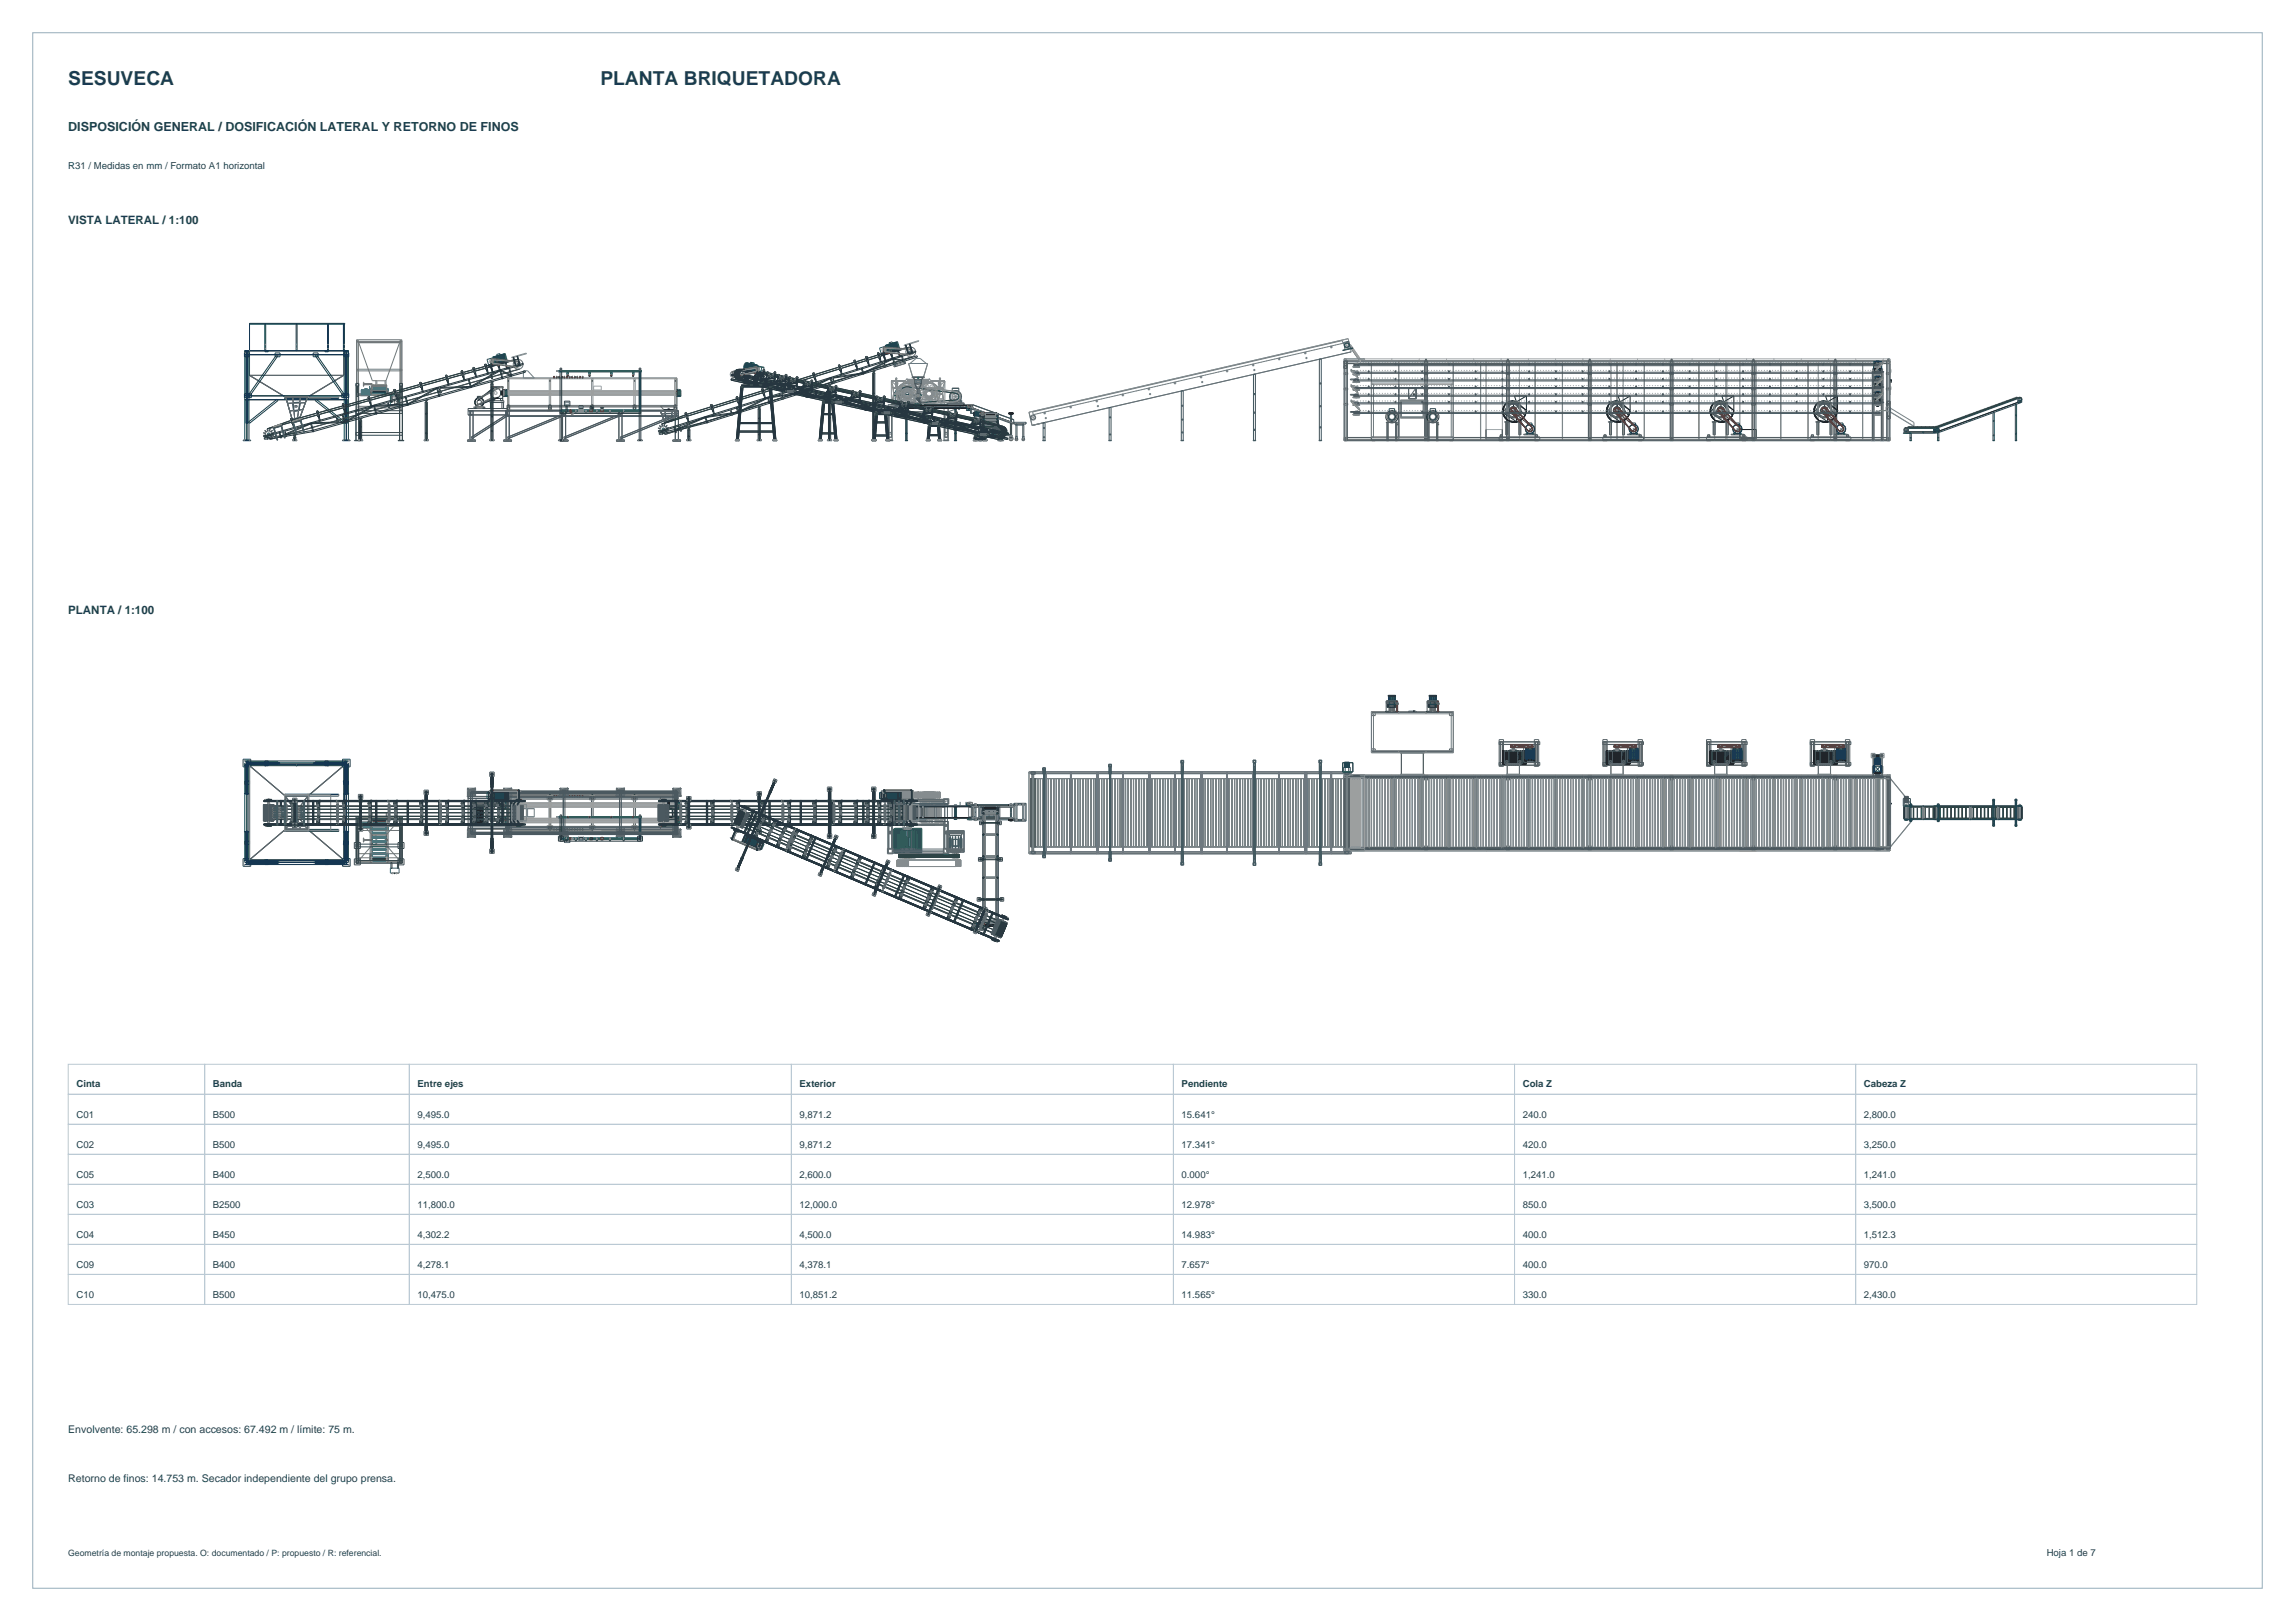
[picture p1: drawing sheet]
<svg xmlns="http://www.w3.org/2000/svg" width="841mm" height="594mm" viewBox="0 0 841 594" stroke-linecap="round" stroke-linejoin="round" font-family="sans-serif">
<defs><g id="words">
<g font-size="7.1" fill="#1b4052">
<text x="25" y="31">SESUVECA</text>
<text x="220" y="31">PLANTA BRIQUETADORA</text>
</g>
<text font-size="4.6" fill="#1b4052" x="25" y="48">DISPOSICIÓN GENERAL / DOSIFICACIÓN LATERAL Y RETORNO DE FINOS</text>
<g font-size="4.2" fill="#1b4052">
<text x="25" y="82">VISTA LATERAL / 1:100</text>
<text x="25" y="225">PLANTA / 1:100</text>
</g>
<g font-size="3.9" fill="#1b4052">
<text x="25" y="525">Envolvente: 65.298 m / con accesos: 67.492 m / límite: 75 m.</text>
<text x="25" y="543">Retorno de finos: 14.753 m. Secador independiente del grupo prensa.</text>
</g>
<g font-size="3.5" fill="#1b4052">
<text x="25" y="62">R31 / Medidas en mm / Formato A1 horizontal</text>
<text x="28" y="398.5">Cinta</text>
<text x="78" y="398.5">Banda</text>
<text x="153" y="398.5">Entre ejes</text>
<text x="293" y="398.5">Exterior</text>
<text x="433" y="398.5">Pendiente</text>
<text x="558" y="398.5">Cola Z</text>
<text x="683" y="398.5">Cabeza Z</text>
<text x="28" y="409.5">C01</text>
<text x="78" y="409.5">B500</text>
<text x="153" y="409.5">9,495.0</text>
<text x="293" y="409.5">9,871.2</text>
<text x="433" y="409.5">15.641°</text>
<text x="558" y="409.5">240.0</text>
<text x="683" y="409.5">2,800.0</text>
<text x="28" y="420.5">C02</text>
<text x="78" y="420.5">B500</text>
<text x="153" y="420.5">9,495.0</text>
<text x="293" y="420.5">9,871.2</text>
<text x="433" y="420.5">17.341°</text>
<text x="558" y="420.5">420.0</text>
<text x="683" y="420.5">3,250.0</text>
<text x="28" y="431.5">C05</text>
<text x="78" y="431.5">B400</text>
<text x="153" y="431.5">2,500.0</text>
<text x="293" y="431.5">2,600.0</text>
<text x="433" y="431.5">0.000°</text>
<text x="558" y="431.5">1,241.0</text>
<text x="683" y="431.5">1,241.0</text>
<text x="28" y="442.5">C03</text>
<text x="78" y="442.5">B2500</text>
<text x="153" y="442.5">11,800.0</text>
<text x="293" y="442.5">12,000.0</text>
<text x="433" y="442.5">12.978°</text>
<text x="558" y="442.5">850.0</text>
<text x="683" y="442.5">3,500.0</text>
<text x="28" y="453.5">C04</text>
<text x="78" y="453.5">B450</text>
<text x="153" y="453.5">4,302.2</text>
<text x="293" y="453.5">4,500.0</text>
<text x="433" y="453.5">14.983°</text>
<text x="558" y="453.5">400.0</text>
<text x="683" y="453.5">1,512.3</text>
<text x="28" y="464.5">C09</text>
<text x="78" y="464.5">B400</text>
<text x="153" y="464.5">4,278.1</text>
<text x="293" y="464.5">4,378.1</text>
<text x="433" y="464.5">7.657°</text>
<text x="558" y="464.5">400.0</text>
<text x="683" y="464.5">970.0</text>
<text x="28" y="475.5">C10</text>
<text x="78" y="475.5">B500</text>
<text x="153" y="475.5">10,475.0</text>
<text x="293" y="475.5">10,851.2</text>
<text x="433" y="475.5">11.565°</text>
<text x="558" y="475.5">330.0</text>
<text x="683" y="475.5">2,430.0</text>
<text x="750" y="570">Hoja 1 de 7</text>
</g>
<text font-size="3.2" fill="#1b4052" x="25" y="570">Geometría de montaje propuesta. O: documentado / P: propuesto / R: referencial.</text>
</g></defs>
<path d="M12 12h817v570h-817z" fill="none" stroke="#96adba" stroke-width=".37"/>
<g fill="none" stroke="#5c636b" stroke-width=".37">
<path d="M91.4 128.5h34.6v9h-34.6zM91.4 137.6l13.3 8M91.4 128.5v9.1M91.4 137.6h34.5M125.9 128.5v9.1M126 137.6l-13.3 8M126 137.6l-13.3 7.9M104.7 145.5l-.1 .1M104.7 145.5h8M104.7 145.6h8M104.7 145.5v.1M112.7 145.5v.1"/>
<path d="M91.4 280.6h34.6v34.5h-34.6zM91.4 280.6l13.2 11.2M91.4 280.5v34.7M91.4 280.5l13.3 11.3v12.1M91.4 280.5h34.5M104.6 291.8v12h8.1M104.6 291.8h8.1v12M112.7 291.8v12.1h-8M125.9 280.5v34.7M125.9 280.5l-13.2 11.3M126 280.6l-13.3 11.2M91.4 315.1h34.5"/>
<path d="M104.7 303.8l-13.3 11.3M104.7 303.9l-13.3 11.2M112.7 303.8l13.2 11.3M112.7 303.8l13.3 11.3"/>
</g>
<g fill="none" stroke="#0f3657" stroke-width=".37">
<path d="M91.4 118.8h34.9v-.3h-34.9v10.4h-1.7M97 118.8v9.7M97.4 118.8v9.7M108.5 118.8v9.7M108.9 118.8v9.7M120 118.8v9.7M120.4 118.8v9.7M125.8 118.8v9.7M125.9 118.5v10.4h1.8M126.2 118.8l-.1 42.5M89.6 129.3h1.8v1.4h-1.8zM89.7 129.9h38"/>
<path d="M89.7 128.6h38M89.7 130h38M90.2 129.9h.6v15.3h-.6zM90.2 130.2h.6M90.4 128.5v32.8M90.5 128.5v32.8M91.2 128.5v32.8M97.1 128.5v.4h1.2v-.4M100.8 129.3h1.8v1.4h-1.8zM101.5 129.9l.5 .3-10.5 15-.5-.4zM114.8 129.3h1.8v1.4h-1.8zM115.4 130.2l.5-.3 10.5 14.9-.5 .4z"/>
<path d="M119.1 128.5v.4h1.2v-.4M126 129.3h1.8v1.4h-1.8zM126.6 129.9h.6v15.3h-.6zM126.6 130.2h.6M126.9 128.5v32.8M89.6 144.3h2.5v1.4h-2.5zM89.7 146.4h37.2M89.7 145.1h37.2M89.7 146.5h37.2M89.7 145h37.2M90.2 146.3h.6v8.8h-.6zM90.2 144.8h.6"/>
<path d="M90.2 146.8h.6M90.2 154.7h.6M90.3 144.3v1.4M91.1 154.7l10.4-8.4 .4 .5-10.5 8.3zM91.4 144.3v1.4M104.3 145.5h19.8v.5h-19.8zM104.3 145.8h19.8M115.9 146.3l10.4 8.4-.3 .4-10.5-8.3zM125.2 144.3h2.6v1.4h-2.6zM126 144.3v1.4M126.6 144.8h.6M126.6 146.3h.6v8.8h-.6z"/>
<path d="M126.6 146.8h.6M126.6 154.7h.6M127 144.3v1.4M89.1 161.3h2.8v.2h-2.8zM89.7 161.3v-32.8h38v32.8M125.5 161.3h2.8v.2h-2.8zM89.1 278.2h2.8v2.8h-2.8zM89.7 279.6h38v36.4h-38zM90.4 279v37.7M90.5 278.8v38M91 279.3h11v.6h-11zM91.1 279.3v.6"/>
<path d="M91.2 278.8l-1.5 .2h38l-1.6-.2M91.2 279.6v36.4M91.4 279.3v.6M91.5 279.3v.6M92.1 279.7l-1.8-.1h36.7l-1.8 .1M97.1 278.8v1.8h1.2v-1.8M100.8 279.7h1.8M101.5 279.3v.6M101.9 279.3v.6M114.8 279.7h1.8M115.4 279.3h11v.6h-11zM115.5 279.3v.6"/>
<path d="M115.9 279.3v.6M119.1 278.8v1.8h1.2v-1.8M125.5 278.2h2.8v2.8h-2.8zM125.9 279.3v.6M126 279.3v.6M126.1 279.6v36.4M126.3 279.3v.6M126.9 278.8v38M126.9 279v37.7M89.6 290.8l1.8 .1zM89.7 286.2h1.7v1.2h-1.7M89.7 280.3h1.5"/>
<path d="M90.2 280.1h.6v10.9l-.6 .1zM90.2 280.6h.6M90.2 290.6h.6M90.2 290.7h.6M91.4 280.3l-1.8 .1 38.2-.1-1.8 .1M91.4 280.6v-.4h34.5v35.3h-34.5v-.4M91.4 280.5h34.5M97 280.3v.4h.4v-.4M104.3 291h19.8v.7h-19.8zM104.3 291.1h19.8M108.5 280.3v.4h.4v-.4M120 280.3v.4h.4v-.4"/>
<path d="M125.9 280.6h.4v34.5h-.4M125.9 287.4h1.8M125.9 286.2h1.8M126 290.8h1.8l-1.8 .1M126.1 280.3h1.6M126.2 286.2h-.4v.3h.4M126.2 297.7h-.4v.3h.4M126.6 280.1h.6v10.9l-.6 .1zM126.6 280.6h.6M126.6 290.6h.6M126.6 290.7h.6M89.1 314.6h2.8v2.8h-2.8z"/>
<path d="M89.6 304.7l1.8 .2zM89.7 308.2h1.7v1.2h-1.7M89.7 315.4h1.5M90.2 304.6h.6v10.9h-.6zM90.2 315h.6M90.2 305.1h.6M90.2 304.6h.6M90.2 305h.6M90.3 316.1h36.7M91 315.7h11v.6h-11zM91.1 315.7v.6M91.2 316.8l-1.5-.1h38l-1.6 .1"/>
<path d="M91.4 315.2l-1.8 .1 38.2-.1-1.8 .1M91.4 315.7v.6M91.4 315.1h34.5M91.5 315.7v.6M92.1 316v.1M97 315h.4v.3h-.4zM97.1 316.8v-1.7h1.2v1.7M100.8 316v.1M101.5 315.7v.6M101.9 315.7v.6M102.6 316v.1M104.3 303.9h19.8v.7h-19.8z"/>
<path d="M104.3 304.5h19.8M108.5 315h.4v.3h-.4zM114.8 316v.1M115.4 315.7h11v.6h-11zM115.5 315.7v.6M115.9 315.7v.6M116.6 316v.1M119.1 316.8v-1.7h1.2v1.7M120 315h.4v.3h-.4zM125.2 316v.1M125.5 314.6h2.8v2.8h-2.8zM125.9 315.7v.6"/>
<path d="M125.9 308.2h1.8M126 315.7v.6M126 304.7h1.8l-1.8 .2M126.1 315.4h1.6M126.2 309.2h-.4v.3l1.9-.1M126.3 315.7v.6M126.6 304.6h.6v10.9h-.6zM126.6 315h.6M126.6 305.1h.6M126.6 304.6h.6M126.6 305h.6"/>
</g>
<g fill="none" stroke="#858a8f" stroke-width=".37">
<path d="M97.1 127.6l.2 .3zM97.1 126.1l.2 .3zM108.6 127.6l.2 .3zM108.6 126.1l.2 .3zM120.1 127.6l.2 .3zM120.1 126.1l.2 .3zM126.1 126.1l.1 .3zM126.1 127.6l.1 .3zM126.1 127.7h.1M126.1 126.3h.1M104.3 145.6l19.8 .1-19.8-.2 8.8 .1M104.7 145.5v.1"/>
<path d="M112.7 145.5v.1M89.3 161.2l.3 .1zM89.4 161.2v.1M89.5 161.2v.1M91.3 161.2l.3 .1zM91.4 161.2v.1M91.5 161.2v.1M125.8 161.2l.2 .1zM125.8 161.2v.1M126 161.2v.1M127.8 161.2l.2 .1zM128 161.2v.1"/>
<path d="M89.4 278.5l.1 .2zM91.4 278.5l.1 .2zM125.8 278.5l.2 .2zM127.8 278.5l.2 .2zM89.4 280.5l.1 .2zM91.4 280.5l.1 .2zM97 280.3l.3 .1zM97.1 280.3v.1M104.3 291.1h8.8v13.4h-8.8zM104.3 291.8h8.8M104.7 291.1v13.4M108.5 280.3l.3 .1z"/>
<path d="M108.6 280.3v.1M108.8 280.3v.1M112.7 291.1v13.4M120 280.3l.3 .1zM120.1 280.3v.1M124.1 291.1v.6M125.8 280.5l.2 .2zM126.1 286.2l.1 .3zM126.1 297.7v.3zM126.1 297.8h.1M126.1 286.3h.1M126.1 286.4h.1"/>
<path d="M127.8 280.5l.2 .2zM89.4 314.9l.1 .3zM89.4 316.9l.1 .3zM91.4 314.9l.1 .3zM91.4 316.9l.1 .3zM97 315.1l.3 .1zM97.1 315.1v.1M104.3 303.8h8.8M108.5 315.1l.3 .1zM108.6 315.1v.1M108.8 315.1v.1M120 315.1l.3 .1z"/>
<path d="M120.1 315.1v.1M124.1 303.9v.6M125.8 314.9l.2 .3zM125.8 316.9l.2 .3zM126.1 309.2l.1 .3zM126.1 309.3h.1M126.1 309.4h.1M127.8 314.9l.2 .3zM127.8 316.9l.2 .3z"/>
</g>
<path d="M113.2 145.7l8 .1zM113.2 291.2h8v13.2h-8z" fill="none" stroke="#7a8085" stroke-width=".37"/>
<g fill="none" stroke="#707a78" stroke-width=".37">
<path d="M130.6 124.9h.6M130.6 135.9h16.6M130.6 135.3h16.6M130.6 125.1h16.6M130.9 135.6h.1M130.9 135.4v.2M130.9 125.2l.1 .2M130.9 135.4h.1M130.9 125.2l.1 .1M130.9 125.2h.1M131 125.3v.1M131.2 124.5v25.8"/>
<path d="M131.4 125.3v.3M131.4 125.5h15l-5 14h-5zM137.7 139.5v1.6h.3v-1.6M141.1 139.5v1.6h.3v-1.6M146.4 125.3v.3M146.6 124.9h.6M146.6 124.5v25.8M146.7 125.3h-15.5v.3h15.5M146.8 125.3h.2M146.8 125.3l.1 .1M146.9 125.4h.1M147 125.3v.1"/>
<path d="M130.4 150.3h1v.2h-1zM130.6 140.5h.6M130.6 150.3v-25.8h16.6v25.8M130.6 144.9h16.6M130.6 144.3h16.6M130.9 150.2v.1M130.9 150.1v.1M130.9 144.8v.1M130.9 144.7v.1M130.9 150.1v.2M130.9 150.1h.1M130.9 144.6v.3"/>
<path d="M130.9 144.6v.1M131.2 149.5h15.4M131.2 148.9h15.4M131.2 144.5h15.4M132 144.7h3.4v.4h-3.4zM135.6 143.3h.4v.7h-.4zM136.2 141.7h5.5M136.3 141.5l-.1 2.3v-2.3h5.5v2.3l-.2-2.3M141.8 143.3h.4v.7h-.4zM143.6 145.3h2v1h-2zM146.4 150.3h1v.2h-1zM146.6 140.5h.6"/>
<path d="M130.6 299.5h16.6v16.6h-16.6zM130.8 299.4v.8h.2v-.8M130.9 299.4v.8M131.2 299.5v16.6M135.6 299.9h.4v15.8h-.4zM136.2 297.8h5.5v2.4h-5.5zM136.3 297.8v2.4M141.5 297.8v2.4M141.8 299.9h.4v15.8h-.4zM146.6 299.5v16.6M146.8 299.4v.8h.2v-.8M146.9 299.4v.8"/>
<path d="M130.6 300.1h16.6M130.6 315.5h16.6M130.6 302.8h16.6M130.8 315.4h.2v.8zM130.9 315.4v.8M131.2 300.3h15.5M131.2 304.3h15.4M131.2 312.8h15.4M131.2 314.3h15.4M132 301.1h3.4v2.4h-3.4zM136.4 306l-5-5.7v16h-1v-1h17v1h-1v-16l-5 5.7M136.4 306h5"/>
<path d="M136.4 306v3.6M136.4 309.6l-5 5.7M136.4 309.6h5M137.7 306v3.6M138 306v3.6M141.1 306v3.6M141.4 306v3.6M141.4 309.6l5 5.7M143.6 319.9l2 .1zM146.7 300.1h-15.5v15.5h15.5M146.8 315.4l.2 .8h-.2zM146.9 315.4v.8"/>
<circle cx="146.9" cy="135.5" r=".1"/>
<circle cx="146.9" cy="144.7" r=".1"/>
<circle cx="146.9" cy="150.2" r=".1"/>
</g>
<g fill="none" stroke="#a68f1c" stroke-width=".37">
<path d="M133.2 141.3h.1M133.2 140.6l3.1 .1v.2h-3M133.2 140.1l.1 1.4zM133.2 140.4h.1M133.2 140.3h.1M133.2 140.1h.1M133.2 141h.1M133.2 141.1h.1M133.2 141.4h.1M133.3 140.7h3M135.6 143.3l.6 .2M135.7 144.2h.6v.3h-.6z"/>
<path d="M135.7 142.5h6.4v.5h-6.4zM135.7 142.7h6.4M135.7 142.6h6.4M135.7 142.8h6.4M135.7 142.9h6.4M135.8 143.2v.1M135.8 143.3h.1M135.8 143.2h.1M135.9 143.3h.1M135.9 143.2h.1M135.9 142.2h.3v1.1h-.3zM135.9 143.4h.3v.8h-.3z"/>
<path d="M135.9 143.7h.3M135.9 143.8h.3M135.9 143.5h.3M135.9 143.9h.3M135.9 144h.3M135.9 142.5h.3M135.9 142.4h.3M135.9 142.3h.3M135.9 143.1h.3M135.9 143.2h.3M136 143.3h-.1M136 143.3h.1"/>
<path d="M136 143.2h.1M136.1 143.3v.2M136.2 141.1h5.4v.2h-5.4zM136.3 140.8h-3.1M141.6 144.2h.6v.3h-.6zM141.7 143.3h.5M141.9 143.3h.1M141.9 143.2h.1M142 143.2h-.1M142 143.3h.1M142 143.2h.1M142.1 143.3h-.1"/>
<path d="M142.1 143.3h.1M142.1 143.2h.1M135.8 299.5l.2 2zM135.8 299.5v2M141.7 299.7h.5v2.3h-.5zM141.9 299.5l.2 2zM142 299.5v2M133.2 307.1l.1 1.4zM133.2 308.4h.1M133.2 308.3h.1M133.2 308.2h.1M133.2 307.6h.1"/>
<path d="M133.2 307.5h.1M133.2 307.3h.1M133.2 307.1h.1M133.3 307.7h3v.3h-3.1M133.3 307.9h3M135.6 313.7h.5v2.3h-.5l.1-3.2h.6v1.5h-.6M135.7 302.8h.6v1.5h-.6zM135.7 300.6h6.4v.4h-6.4M135.7 314.6h6.4v.4h-6.4M135.7 300.9h6.4M135.7 300.8h6.4M135.7 300.6h6.4"/>
<path d="M135.7 314.9h6.4M135.7 314.8h6.4M135.7 314.7h6.4M135.8 313.5l.2 2zM135.8 313.5v2M135.9 300.3h.3v1.1h-.3M135.9 301.9v.8h.3v-.8l-.6 .1v-2.3h.5v2.3M135.9 302.6h.3M135.9 302.5h.3M135.9 302.4h.3M135.9 302.3h.3M135.9 302.2h.3"/>
<path d="M135.9 302.1h.3M135.9 302h.3M135.9 301.3h.3M135.9 301.2h.3M135.9 301.1h.3M135.9 300.4h.3M136.2 305.8h5.4v4h-5.4zM136.3 307.8h-3.1M141.6 302.8h.6v1.5h-.6zM141.6 312.8h.6v1.5h-.6zM141.7 313.7h.5v2.3h-.5zM141.9 313.5l.2 2z"/>
<path d="M142 313.5v2"/>
</g>
<g fill="none" stroke="#058a8f" stroke-width=".37">
<path d="M132.3 142.9h3M132.3 143.1h3M132.3 143.3h3M132.3 143h3.8M132.3 142.9h3v1.8h-3zM132.3 143.6h3M132.3 143.8h3M132.3 144h3M132.3 144.3h3M132.3 144.5h3M132.3 144.6h3M132.7 144.1h.1"/>
<path d="M132.7 144.5h.1M132.7 142.8v2l.1-2M133 144.1h.1M133 144.5h.1M133 144.8h.1M133 142.8v2M133.2 144.1h.1M133.2 144.5h.1M133.2 142.8v2l.1-2M133.5 142.8v2l.1-2.4h1v.4M133.5 144.1h.1M133.5 144.5h.1"/>
<path d="M133.7 144.1h.1M133.7 144.5h.1M133.7 144.8h.1M133.7 142.8v2M134 144.1h.1M134 144.5h.1M134 142.8v2v-2M134.2 144.1h.1M134.2 144.5h.1M134.2 142.8v2l.1-2M134.5 144.1h.1M134.5 144.5h.1"/>
<path d="M134.5 142.8v2v-2M134.7 144.1h.1M134.7 144.5h.1M134.7 144.8h.1M134.7 142.8v2M135 144.1h.1M135 142.8v2v-2M135 144.5h.1M135.4 141.7h.2v3.2h-.2zM135.6 142.5h.5M135.6 142.8h.5M135.6 142.4h.5v.9h-.5z"/>
<path d="M135.6 143h.5M135.6 143.1h.5M135.6 142.6h.5M135.6 142.9h.5M135.6 143.2h.5M135.6 144l.7 .2zM135.9 143v1.4h-.6M136.4 142h5v2h-5zM136.4 142.5h5M136.4 142.8h5M136.4 142.4h5M136.4 142.2h5"/>
<path d="M136.4 142.1h5M136.4 142.9h5M136.4 143.1h5M136.4 143.3h5M136.4 143.4h5M136.4 143.5h5M136.4 142.6h5M136.4 142.3h5M136.4 143.7h5M136.4 143.6h5M136.4 143.8h5M136.4 143.9h5"/>
<path d="M141.5 144l.7 .2zM141.7 142.5h.5M141.7 142.8h.5M141.7 142.4h.5v.9h-.5zM141.7 143h.5M141.7 143.1h.5M141.7 142.6h.5M141.7 142.9h.5M141.7 143.2h.5M143 144.8h3.2v3.5h-3.2zM135.4 299.9h.2v3.5h-.2zM132.3 301.4h3v1.9l-3-.1z"/>
<path d="M132.3 301.5h3M132.3 302.6h3M132.3 302.3h3M132.3 302.1h3M132.3 303.1h3M132.3 303h3M132.3 302.8h3M132.3 301.9h3M132.3 301.7h3M132.7 301.3l.1 2zM132.7 301.6h.1M132.7 303h.1"/>
<path d="M132.7 302.8h.1M132.7 301.8h.1M133 301.3v2M133 301.6h.1M133 301.3h.1M133 303.3h.1M133 303h.1M133 302.8h.1M133 301.8h.1M133.2 301.3l.1 2zM133.2 301.6h.1M133.2 303h.1"/>
<path d="M133.2 302.8h.1M133.2 301.8h.1M133.5 301.3v2zM133.5 301.6h.1M133.5 303h.1M133.5 302.8h.1M133.5 301.8h1.3M133.7 301.3v2M133.7 301.6h.1M133.7 301.3h.1M133.7 303.3h.1M133.7 303h.1"/>
<path d="M133.7 302.8h.1M134 301.3v2zM134 301.6h.1M134 303h.1M134 302.8h.1M134.2 301.3l.1 2zM134.2 301.6h.1M134.2 303h.1M134.2 302.8h.1M134.5 301.3v2zM134.5 301.6h.1M134.5 303h.1"/>
<path d="M134.5 302.8h.1M134.6 301.7v1h-1M134.7 301.3v2M134.7 301.6h.1M134.7 301.3h.1M134.7 303.3h.1M134.7 303h.1M134.7 302.8h.1M135 301.3v2zM135 301.6h.1M135 303h.1M135 302.8h.1"/>
<path d="M135 301.8h.1M135.3 301.6h.6v1.4h-.6M135.6 300.3h.5v1.1h-.5zM135.6 314.3h.5v1.1h-.5v-2.7h.7v1.7h-.7M135.6 302.7h.7v1.7h-.7zM135.6 301.2h.5M135.6 301h.5M135.6 300.8h.5M135.6 300.5h.5M135.6 301.1h.5M135.6 300.9h.5M135.6 300.7h.5"/>
<path d="M135.6 300.4h.5M135.6 315.2h.5M135.6 315h.5M135.6 314.8h.5M135.6 314.6h.5M135.6 315.1h.5M135.6 314.9h.5M135.6 314.7h.5M135.6 314.5h.5M136.4 300.1h5v1.5l-5-.1zM136.4 302h5v.7l-5-.1zM136.4 303.5h5v.7l-5-.1z"/>
<path d="M136.4 305h5v.7l-5-.1zM136.4 306.5h5v.7l-5-.1zM136.4 308h5v.7l-5-.1zM136.4 309.5h5v.7h-5zM136.4 311h5v.7l-5-.1zM136.4 312.5h5v.7l-5-.1zM136.4 314.1h5v1.5h-5zM136.4 301.5h5M136.4 301.4h5M136.4 301.2h5M136.4 301h5M136.4 300.8h5"/>
<path d="M136.4 300.6h5M136.4 300.5h5M136.4 300.3h5M136.4 300.2h5M136.4 300.1h5M136.4 315.5h5M136.4 315.4h5M136.4 315.2h5M136.4 315h5M136.4 314.8h5M136.4 314.6h5M136.4 314.5h5"/>
<path d="M136.4 314.3h5M136.4 314.1h5M136.4 302.6h5M136.4 302.5h5M136.4 302.4h5M136.4 302.3h5M136.4 302.2h5M136.4 302.1h5M136.4 302h5M136.4 304h5M136.4 303.9h5M136.4 303.8h5"/>
<path d="M136.4 303.7h5M136.4 303.6h5M136.4 305.5h5M136.4 305.4h5M136.4 305.3h5M136.4 305.2h5M136.4 305h5M136.4 307.1h5M136.4 307h5M136.4 306.9h5M136.4 306.8h5M136.4 306.7h5"/>
<path d="M136.4 306.6h5M136.4 308.6h5M136.4 308.5h5M136.4 308.3h5M136.4 308.2h5M136.4 308.1h5M136.4 310.1h5M136.4 310h5M136.4 309.9h5M136.4 309.8h5M136.4 309.7h5M136.4 309.6h5"/>
<path d="M136.4 309.5h5M136.4 311.6h5M136.4 311.5h5M136.4 311.4h5M136.4 311.3h5M136.4 311.2h5M136.4 311.1h5M136.4 313.1h5M136.4 312.9h5M136.4 312.8h5M136.4 312.7h5M136.4 312.5h5"/>
<path d="M141.5 302.7h.7v1.7h-.7zM141.7 300.3h.5v1.1h-.5zM141.7 301.2h.5M141.7 301h.5M141.7 300.8h.5M141.7 300.5h.5M141.7 301.1h.5M141.7 300.9h.5M141.7 300.7h.5M141.7 300.4h.5M141.7 315.2h.5M141.7 315h.5"/>
<path d="M141.7 314.8h.5M141.7 314.6h.5M141.7 315.1h.5M141.7 314.9h.5M141.7 314.7h.5M141.7 314.5h.5M142.2 314.3h-.5v1.1h.5v-2.7h-.7v1.7h.7M143 318.1h3.2v1.8h-3.2z"/>
</g>
<g fill="none" stroke="#479124" stroke-width=".37">
<path d="M136.4 142h5M136.4 143.5h5M136.4 142h.1M141.4 142h.1M143.6 147.2h.1M143.6 147.2v.1M143.6 147.1v.1M143.6 147.3h.1M143.6 147.1h.1M143.7 147.3l.1 .1M143.7 147l-.1 .1M143.7 147h.1"/>
<path d="M143.8 147v.1M143.8 147.1h.1M143.9 147.3h-.1M143.9 147.1v.1M143.9 147.2v.1M143.9 147.2h.1M144.4 147.2h.1M144.4 147.2v.1M144.4 147.1v.1M144.5 147.3v.1M144.5 147.1h-.1M144.5 147v.1"/>
<path d="M144.5 147h.1M144.6 147l.1 .1M144.6 147.3l-.1 .1M144.7 147.1h.1M144.7 147.3h.1M144.7 147.2v.1M145.2 147.2h.1M145.2 147.2v.1M145.2 147.3h.1M145.2 147.1v.1M145.3 147.3v.1M145.3 147.1h-.1"/>
<path d="M145.3 147v.1M145.3 147.4h.1M145.3 147h.1M145.4 147.3v.1M145.4 147.1h.1M145.5 147.3h-.1M145.5 147.1h.1M145.5 147.3h.1M145.5 147.2v.1M145.5 147.2h.1M136.4 300.8v14M141.4 300.8v14"/>
<path d="M143.6 319.9l.3 .3h-.3zM143.6 319.9v.3M143.7 319.9v.3M143.8 319.9v.3M144.4 319.9h.3v.3h-.3zM144.4 319.9v.3M144.5 319.9v.3M144.6 319.9v.3M145.2 319.9l.3 .3h-.3zM145.3 319.9v.3"/>
</g>
<g fill="none" stroke="#a68a33" stroke-width=".37">
<path d="M202.9 138l.2 .2zM203 138v.2M203.9 138l.2 .2zM203.9 138v.2M204 138v.2M204.8 138l.2 .2zM205.8 138l.2 .2zM205.8 138v.2M205.9 138v.2M206.7 138l.2 .2zM206.8 138v.2M206.9 138v.2"/>
<path d="M207.7 138l.2 .2zM208.6 138l.2 .2zM208.7 138v.2M208.8 138v.2M209.6 138l.2 .2zM209.6 138v.2M209.7 138v.2M210.5 138l.2 .2zM211.5 138l.2 .2zM211.5 138v.2M211.6 138v.2M212.4 138l.2 .2z"/>
<path d="M213.4 138l.2 .2zM213.4 138v.2M213.5 138v.2M135.8 142.9l.2 .1zM135.8 143.1l.2 .3zM135.8 144h.3v.5h-.2zM135.9 144l-.1 .1M136.1 141.1h5.7v.3h-5.7zM136.5 140.9l.1 .1zM141.3 140.9l.1 .1zM141.4 140.9v.1M141.9 142.9l.2 .1z"/>
<path d="M141.9 144l-.1 .5h.2v-.5M141.9 143.1l.2 .3zM142 142.9v.1M145.8 146h.3v.6h-.3zM180.5 141.6l.2 .1zM180.6 141.6v.1M180.7 141.6v.1M183.5 141.6l.2 .1zM183.6 141.6v.1M184.3 142.9l.1 .1zM184.3 142.9h.1M184.3 143.2l.1 .1z"/>
<path d="M184.3 143.9l.1 .2zM184.3 144h.1M184.3 144.7l.1 .1zM184.3 145l.1 .1zM184.3 143.3h.1M184.3 144.7h.1M186.2 150.2l.2 .1zM186.2 150.2v.1M201.4 150.2l.2 .1zM201.6 150.2v.1M216.9 150.2l.2 .1zM217 150.2v.1"/>
<path d="M232.4 150.2l.2 .1zM232.5 150.2v.1M247.4 150.2l.2 .1zM247.4 150.2v.1M247.8 142.9l.1 .1zM247.8 142.9h.1M247.8 143.2l.1 .1zM247.8 143.9l.1 .2zM247.8 144h.1M247.8 143.3h.1M247.8 144.7l.1 .1zM247.8 144.7h.1"/>
<path d="M247.8 145l.1 .1zM180.6 295.4l.1 .2zM183.5 295.4l.1 .2zM184.3 293.8h.1M184.3 294.1l.1 .2zM184.3 294.9l.1 .2zM184.3 295.6l.1 .2zM184.3 295.9h.1M184.3 299.5h.1M184.3 299.8l.1 .2zM184.3 299.6h.1M184.3 300h.1"/>
<path d="M184.3 293.9h.1M184.3 294.3h.1M184.3 295h.1M184.3 295.7h.1M184.3 296h.1M186.2 292.8h.1M186.4 291.9h.1M186.4 291.9l-.1 .1M201.4 291.9l.1 .1M201.5 292.8h.1M201.5 292h.1M203 291.6l.1 .2z"/>
<path d="M203.9 291.6l.1 .2zM204.9 291.6l.1 .2zM205.8 291.6l.1 .2zM206.8 291.6l.1 .2zM207.7 291.6l.1 .2zM208.7 291.6l.1 .2zM209.6 291.6l.1 .2zM210.6 291.6l.1 .2zM211.5 291.6l.1 .2zM212.5 291.6l.1 .2zM213.4 291.6l.1 .2zM217 292.8h.1"/>
<path d="M217 292.6h.1M217 292h.1M217 291.8h.1M217 292.6v.2M217 291.8v.2M217.1 292.6v.2M217.1 291.8v.2M232.5 292.8h.1M232.6 291.9h.1M232.6 291.9v.1M247.4 292.8h.1M247.6 291.9h.1"/>
<path d="M247.6 291.9l-.1 .1M247.8 293.8h.1M247.8 294.1l.1 .2zM247.8 294.9l.1 .2zM247.8 295.6l.1 .2zM247.8 295.9h.1M247.8 299.5h.1M247.8 299.8l.1 .2zM247.8 299.6h.1M247.8 300h.1M247.8 293.9h.1M247.8 294.3h.1"/>
<path d="M247.8 295h.1M247.8 295.7h.1M247.8 296h.1M135.8 300l.2 .1zM135.8 301.6l.2 .1zM135.8 314l.2 .1zM135.8 315.6l.2 .1zM135.8 301.2h.2M135.8 300v.1M135.8 301.6v.1M135.8 314v.1M135.8 315.6v.1"/>
<path d="M135.8 303.6h.2M135.8 302.9h.2M135.8 314h.2M135.8 313.3h.2M135.8 302.9l.1 .1M135.8 314l.1 .1M135.9 300.3h.1M135.9 301.2h.1M135.9 314.3h.1M135.9 315.2h.1M135.9 301.2h-.1M135.9 307.5h.2v.6h-.2z"/>
<path d="M135.9 303h.1M135.9 313.3h-.1M135.9 303.6h.1M135.9 313.3h.1M135.9 303.6h-.1M136 300v.1M136 301.6v.1M136 314v.1M136 315.6v.1M136 314l-.1 .1M136 302.9l-.1 .1M136.1 305.7l5.7 .2z"/>
<path d="M136.1 309.8l5.7 .1zM136.5 306.1h.1M136.5 309.5h.1M136.5 306.1v.1M136.5 309.5v.1M136.5 306.2h.1M136.5 309.6h.1M136.6 306.1v.1M136.6 309.5v.1M141.3 309.5v.1M141.3 306.1v.1M141.3 306.1h.1"/>
<path d="M141.3 309.5h.1M141.8 307.5h.2v.6h-.2zM141.9 300l.2 .1zM141.9 301.6l.2 .1zM141.9 314h.2M141.9 315.6l.2 .1zM142 300.3h.1M142 300.5h.1M142 300.3v.2M142 301.2h.1M142 301.3h.1M142 301.2v.1"/>
<path d="M142 314.3h.1M142 314.5h.1M142 314.3v.2M142 315.2h.1M142 315.3h.1M142 315.2v.1M142 302.9h.1M142 303h.1M142 302.9v.1M142 303.6h.1M142 303.7h.1M142 303.6v.1"/>
<path d="M142 313.3h.1M142 313.4h.1M142 313.3v.1M142 314h.1M142 314h-.1M145.8 319.9l.3 .1zM180.6 300.1l.1 .2zM183.5 300.1l.1 .2zM184.3 300.6h.1M184.3 301.3h.1M184.3 301.6l.1 .2zM184.3 301.8h.1"/>
<path d="M184.3 301.4h.1M186.3 303h.1M186.2 303.6h.1M186.4 302.9l-.1 .1M201.4 302.9l.1 .1M201.4 302.9h.1M201.5 303.6h.1M203 303.8l.1 .2zM203.9 303.8l.1 .2zM204.9 303.8l.1 .2zM205.8 303.8l.1 .2zM206.8 303.8l.1 .2z"/>
<path d="M207.7 303.8l.1 .2zM208.7 303.8l.1 .2zM209.6 303.8l.1 .2zM210.6 303.8l.1 .2zM211.5 303.8l.1 .2zM212.5 303.8l.1 .2zM213.4 303.8l.1 .2zM217 302.8h.1M217 303h.1M217 303.6h.1M217 303.8h.1M217 303.6v.2"/>
<path d="M217 302.8v.2M217.1 303.6v.2M217.1 302.8v.2M232.6 303h.1M232.5 303.6h.1M232.6 302.9v.1M247.5 303h.1M247.4 303.6h.1M247.6 302.9l-.1 .1M247.8 300.6h.1M247.8 301.3h.1M247.8 301.6l.1 .2z"/>
<path d="M247.8 301.8h.1M247.8 301.4h.1"/>
</g>
<path d="M138 139.5h3.1v1.6h-3.1zM136.2 141.8h.2v.8h-.2zM141.5 141.8h.2v.8h-.2zM143.5 145.1h2.2v.5h-2.2zM136.2 300h.2v1.7h-.2zM141.5 300h.2v1.7h-.2zM136.2 314h.2v1.7h-.2zM138 306l3.1 .1zM138 309.5l3.1 .1zM141.5 314h.2v1.7h-.2zM143.5 319.9l2.2 .1z" fill="none" stroke="#9ca19e" stroke-width=".37"/>
<g fill="none" stroke="#243330" stroke-width=".37">
<path d="M136.5 143.6l4.9 .1zM144.5 147.7l.1 .1M144.5 147.7h.1M144.6 147.8h.1M144.6 147.6l-.1 .1M144.6 147.6l.1 .1M144.7 147.8h-.1M144.7 147.7v.1M174 295.4h3.3v.5h-3.3zM174.1 295.4v.5M174.3 295.4v.5M174.7 295.4v.5"/>
<path d="M175.1 295.4v.5M175.6 295.4v.5M176.1 295.4v.5M176.6 295.4v.5M177 295.4v.5M177.2 295.4v.5M136.5 300.7l4.9 .2zM136.5 314.7l4.9 .2zM144.5 320l.2 .1zM144.6 320v.1"/>
<circle cx="175.6" cy="147.4" r="1.64"/>
</g>
<path d="M135.9 143.8l.2 .2zM141.8 143.8l.2 .2zM141.9 143.8v.2M135.9 307.9h.1M136 307.8h-.1M136 307.8h.1M136 307.9h.1M141.8 307.8v.1M141.8 307.9h.1M141.9 307.8h-.1M141.9 307.8h.1M141.9 307.9h.1" fill="none" stroke="#576669" stroke-width=".37"/>
<g fill="none" stroke="#636669" stroke-width=".37">
<path d="M186 138.5h62v10.3h-62zM174.7 148.4l5.6-2.7 .1 .3-5.6 2.7zM175 146.1l8-4.2 .1 .2-8 4.2zM179.9 141.7h4.5v.4h-4.5zM242 148.8l1.4 1.5h3.2l1.4-1.5M174.7 294.2h8.4v.2h-8.4zM174.8 294.2v.2M174.8 295v.2M175 294.2v.2M175 295v.2M175.1 294.2v.2M175.1 295v.2"/>
<path d="M179.9 295.2v5.2h4.5v-5.2h-9.7v-.2h8.4v.2M180.3 294.2v.2M180.3 295v.2M180.4 294.2v.2M180.4 295v.2M183 294.2v.2M183 295v.2M186 291.3h62v.3h-62zM242 299.3h6M242 299.3l1.4 .1M242 296.3h6M242 296.3v3"/>
<path d="M243.4 299.4h3.2M243.4 296.2h3.2M243.4 296.2l-1.4 .1M243.4 296.2v3.2M246.6 296.2v3.2M246.6 296.2l1.4 .1M248 296.3v3M248 299.3l-1.4 .1M186 304.1h62v.2h-62z"/>
</g>
<g fill="none" stroke="#8f918f" stroke-width=".37">
<path d="M186 138.8h62v-.3h-.2v.3M186.3 138.8v-.3h-.3v10.6h.5v-10.3M201.3 138.8v10.3h.5v-10.3M216.8 138.8v10.3h.5v-10.3M232.3 138.8v10.3h.5v-10.3M247.2 138.8v10.3h.5v-10.3M494.8 127.2l3.8 5.4M495 127.4v.1M495.2 127.8h.1M495.5 128.1v.1M495.7 128.5h.1M496 128.8v.1"/>
<path d="M496.2 129.2h.1M496.4 129.5v.1M496.7 129.8v.1M496.9 130.2v.1M497.1 130.5v.1M497.4 130.9h.1M497.6 131.2v.1M497.8 131.6h.1M498.1 131.9v.1M498.3 132.3h.1M173.5 149.1h4.2v.4h-4.2zM183.4 143.6h1v.8h-1z"/>
<path d="M183.4 143.8h1M183.4 144h1M183.4 143.7h1M183.4 143.6h1M183.4 144.2h1M183.4 144.3h1M184.6 144h.1M184.6 143.7h.1M184.6 144.3h.1M184.6 143.1v1.9zM184.6 143.4h.1M184.6 143.2h.1"/>
<path d="M184.6 143.1h.1M184.6 144.6h.1M184.6 144.8h.1M185.3 150.3h2v.2h-2zM186 148.6h62v.4h-62M200.5 150.3h2v.2h-2zM216 150.3h2v.2h-2zM231.5 150.3h2v.2h-2zM246.5 150.3v.2h2v-.2h-5.2v.4h3.4v-.4M173.5 294.9h4.2v7.6h-4.2zM181.1 294.2h1l.1 1h-1.1zM181.2 294.2v1"/>
<path d="M181.3 294.2v1M181.5 294.2v1M181.6 294.2v1M181.8 294.2v1M181.9 294.2v1M182.1 294.2v1M183.4 294.6h1v.8h-1zM183.4 294.6h1M183.4 294.7h1M183.4 294.8h1M183.4 295h1M183.4 295.1h1"/>
<path d="M183.4 295.3h1M184.6 294v1.9zM184.6 299.7v1.9zM184.6 294.7h.1M184.6 295h.1M184.6 295.3h.1M184.6 299.9h.1M184.6 294.1h.1M184.6 294.2h.1M184.6 294.4h.1M184.6 295.5h.1M184.6 295.7h.1"/>
<path d="M185.3 291.5h2v1.6h-2zM186 291.3h62v13.1h-62zM186.3 291.3v13M186.5 291.3v.4M200.5 291.5h2v1.6h-2zM201.3 291.3v.4M201.8 291.3v.4M216 291.5h2v1.6h-2zM216.8 291.3v.4M217.3 291.3v.4M231.5 291.5h2v1.6h-2zM232.3 291.3v.4"/>
<path d="M232.8 291.3v.4M243.3 296h3.4v3.6h-3.4zM246.5 291.5h2v1.6h-2zM247.2 291.3v.4M247.7 291.3v.4M247.8 291.3v13M248 291.7h-62M494.8 285.3h3.8v25h-3.8zM495 285.3v25M495.2 285.3v25M495.5 285.3v25M495.7 285.3v25"/>
<path d="M496 285.3v25M496.2 285.3v25M496.4 285.3v25M496.7 285.3v25M496.9 285.3v25M497.1 285.3v25M497.4 285.3v25M497.6 285.3v25M497.8 285.3v25M498.1 285.3v25M498.3 285.3v25M183.4 300.3h1v.8h-1z"/>
<path d="M183.4 300.3h1M183.4 300.4h1M183.4 300.5h1M183.4 300.7h1M183.4 300.8h1M183.4 301h1M183.4 301.1h1M184.6 300.4h.1M184.6 300.7h.1M184.6 301h.1M184.6 300.1h.1M184.6 301.2h.1"/>
<path d="M184.6 301.4h.1M185.3 302.5h2v1.6h-2zM186 304h.5v.3h-.5M186 304.1h62M200.5 302.5h2v1.6h-2zM201.3 304h.5v.3h-.5zM216 302.5h2v1.6h-2zM216.8 304h.5v.3h-.5zM231.5 302.5h2v1.6h-2zM232.3 304h.5v.3h-.5zM246.5 302.5h2v1.6h-2zM247.7 304.3v-.3h-.5v.3h.8"/>
<circle cx="181.6" cy="144" r=".53"/>
</g>
<g fill="none" stroke="#474a4d" stroke-width=".37">
<path d="M202.8 138.3l.4 .3zM203.8 138.3l.4 .3zM204.7 138.3l.4 .3zM205.7 138.3l.4 .3zM206.6 138.3l.4 .3zM207.6 138.3l.4 .3zM208.5 138.3l.4 .3zM209.5 138.3l.4 .3zM210.4 138.3l.4 .3zM211.4 138.3l.4 .3zM212.3 138.3l.4 .3zM213.3 138.3l.4 .3z"/>
<path d="M179.5 146.8h5.1v.7h-5.1zM179.7 147.5v2.2M180.3 147.5v2.2M183.9 147.5v2.2M184.5 147.5v2.2M185.8 148.5h1v1.8h-1zM186 149.1v1.4h-14.5v-.8h14.5M186.6 149.1v1.2M201 148.5h1v1.8h-1zM201.2 149.1v1.2M201.8 149.1v1.2M216.5 148.5h1v1.8h-1z"/>
<path d="M216.7 149.1v1.2M217.3 149.1v1.2M232 148.5h1v1.8h-1zM232.2 149.1v1.2M232.8 149.1v1.2M247 148.5h1v1.8h-1zM247.2 149.1v1.2M247.8 149.1v1.2M248 149.1h-62v1.2h62M179.5 294.7h5.1v6.3h-5.1zM179.7 294.6h.6v.6h-.6zM183.9 294.6h.6v.6h-.6z"/>
<path d="M185.8 291.8v1h1v-1h-15.3v12h15.3v-1h-1v1M186 291.8v12M186 291.2h62v.5h-62zM186.6 291.8v12M201 291.8h1v1h-1zM201.2 291.8v12M201.8 291.8v12M202.8 291.5h.4v.4h-.4zM203.8 291.5h.4v.4h-.4zM204.7 291.5h.4v.4h-.4zM205.7 291.5h.4v.4h-.4zM206.6 291.5h.4v.4h-.4z"/>
<path d="M207.6 291.5h.4v.4h-.4zM208.5 291.5h.4v.4h-.4zM209.5 291.5h.4v.4h-.4zM210.4 291.5h.4v.4h-.4zM211.4 291.5h.4v.4h-.4zM212.3 291.5h.4v.4h-.4zM213.3 291.5h.4v.4h-.4zM216.5 291.8h1v1h-1zM216.7 291.8v12M217.3 291.8v12M232 291.8h1v1h-1zM232.2 291.8v12"/>
<path d="M232.8 291.8v12M247 291.8h1v1h-1zM247.2 291.8v12M247.8 291.8v12M179.7 300.4h.6v.6h-.6zM183.9 300.4h.6v.6h-.6zM186 303.9h62v.5h-62zM201 302.8h1v1h-1zM202.8 303.7h.4v.4h-.4zM203.8 303.7h.4v.4h-.4zM204.7 303.7h.4v.4h-.4zM205.7 303.7h.4v.4h-.4z"/>
<path d="M206.6 303.7h.4v.4h-.4zM207.6 303.7h.4v.4h-.4zM208.5 303.7h.4v.4h-.4zM209.5 303.7h.4v.4h-.4zM210.4 303.7h.4v.4h-.4zM211.4 303.7h.4v.4h-.4zM212.3 303.7h.4v.4h-.4zM213.3 303.7h.4v.4h-.4zM216.5 302.8h1v1h-1zM232 302.8h1v1h-1zM247 302.8h1v1h-1z"/>
</g>
<path d="M186.3 148.8v-10h-.3v10h62v-10h-.2v10M186.3 148.6h61.5M242 148.6v.2M186 291.6h62v12.5h-62zM186.3 291.6v12.5M242 291.6v12.5M242 299.3h5.8M242 296.3h5.8M247.8 291.6v12.5" fill="none" stroke="#78787a" stroke-width=".37"/>
<g fill="none" stroke="#2b3033" stroke-width=".37">
<path d="M186.2 139.5l.1 .2zM201.5 139.5l.1 .2zM203 137.8l.1 .5zM203.9 137.8l.1 .5zM204.9 137.8l.1 .5zM204.9 137.8v.5M205.8 137.8l.1 .5zM206.8 137.8l.1 .5zM207.7 137.8l.1 .5zM207.7 137.8v.5M208.7 137.8l.1 .5zM209.6 137.8l.1 .5z"/>
<path d="M210.6 137.8l.1 .5zM210.6 137.8v.5M211.5 137.8l.1 .5zM212.5 137.8l.1 .5zM212.5 137.8v.5M213.4 137.8l.1 .5zM217 139.5l.1 .2zM232.5 139.5l.1 .2zM247.4 139.5l.1 .2zM186.2 148.3l.1 .3zM186.2 144.7l.1 .2zM201.5 148.3l.1 .3z"/>
<path d="M201.5 144.7l.1 .2zM217 148.3l.1 .3zM217 144.7l.1 .2zM232.5 148.3l.1 .3zM232.5 144.7l.1 .2zM247.4 148.3l.1 .3zM247.4 144.7l.1 .2zM186.2 291.2l.2 .1zM186.2 291.2v.1M186.3 291.2v.1M201.4 291.2l.2 .1zM201.6 291.2v.1"/>
<path d="M203 291.7v.1M203 291.8h.1M203 291.7h.1M203.1 291.7h.1M203.1 291.7l-.1 .1M203.9 291.7l.1 .1M203.9 291.7h.1M204 291.7h-.1M204 291.7h.1M204 291.8h.1M204 291.7v.1M204.9 291.7v.1"/>
<path d="M204.9 291.7h.1M205 291.8h-.1M205 291.7v.1M205.8 291.7v.1M205.8 291.8h.1M205.8 291.7h.1M205.9 291.7h.1M205.9 291.7v.1M206.8 291.7v.1M206.8 291.7h.1M206.9 291.8h-.1M206.9 291.7v.1"/>
<path d="M207.7 291.7v.1M207.8 291.7h-.1M207.8 291.8h.1M207.8 291.7v.1M208.7 291.7v.1M208.7 291.8h.1M208.7 291.7h.1M208.8 291.7h.1M208.8 291.7l-.1 .1M209.6 291.7l.1 .1M209.6 291.7h.1M209.7 291.7h-.1"/>
<path d="M209.7 291.7h.1M209.7 291.8h.1M209.7 291.7v.1M210.6 291.8h.1M210.6 291.7v.1M210.6 291.7h.1M210.7 291.7h.1M210.7 291.7l-.1 .1M211.5 291.7l.1 .1M211.5 291.7h.1M211.6 291.7h-.1M211.6 291.7h.1"/>
<path d="M211.6 291.8h.1M211.6 291.7v.1M212.5 291.7v.1M212.5 291.7h.1M212.6 291.8h-.1M212.6 291.7v.1M213.4 291.7v.1M213.4 291.8h.1M213.4 291.7h.1M213.5 291.7h.1M213.5 291.7v.1M216.9 291.2l.2 .1z"/>
<path d="M232.4 291.2l.2 .1zM232.5 291.2v.1M232.6 291.2v.1M247.4 291.2l.2 .1zM247.4 291.2v.1M247.5 291.2v.1M186.2 304.3l.2 .1zM186.2 304.3v.1M186.3 304.3v.1M201.4 304.3l.2 .1zM201.6 304.3v.1M203 304h.1"/>
<path d="M203 303.9h.1M203.1 304h-.1M203.1 303.9v.1M203.9 303.9v.1M203.9 304h.1M204 303.9h-.1M204 303.9h.1M204 304h.1M204.9 303.9v.1M204.9 304h.1M204.9 303.9h.1M205 304h-.1"/>
<path d="M205 303.9v.1M205.8 304h.1M205.8 303.9h.1M205.9 303.9h-.1M205.9 303.9h.1M205.9 304h.1M205.9 303.9v.1M206.8 303.9v.1M206.8 304h.1M206.8 303.9h.1M206.9 304h-.1M206.9 303.9h.1"/>
<path d="M207.7 303.9v.1M207.8 303.9h-.1M207.8 304h.1M207.8 303.9v.1M208.7 304h.1M208.7 303.9h.1M208.8 304h-.1M208.8 303.9v.1M209.6 303.9v.1M209.6 304h.1M209.7 303.9h-.1M209.7 303.9h.1"/>
<path d="M209.7 304h.1M210.6 304h.1M210.6 303.9v.1M210.6 303.9h.1M210.7 304h-.1M210.7 303.9v.1M211.5 303.9v.1M211.5 304h.1M211.6 303.9h-.1M211.6 303.9h.1M211.6 304h.1M212.5 303.9v.1"/>
<path d="M212.5 304h.1M212.5 303.9h.1M212.6 304h-.1M212.6 303.9v.1M213.4 304h.1M213.4 303.9h.1M213.5 303.9h-.1M213.5 303.9h.1M213.5 304h.1M213.5 303.9v.1M216.9 304.3l.2 .1zM232.4 304.3l.2 .1z"/>
<path d="M232.5 304.3v.1M232.6 304.3v.1M247.4 304.3l.2 .1zM247.4 304.3v.1M247.5 304.3v.1"/>
</g>
<g fill="none" stroke="#9ea1a1" stroke-width=".37">
<path d="M184.4 143.2h65.2v1.6h-65.2zM184.4 143.8h65.2M184.4 144h65.2M184.4 143.6h65.2M184.4 143.4h65.2M184.4 143.3h65.2M184.4 144.2h65.2M184.4 144.4h65.2M184.4 144.6h65.2M184.4 144.7h65.2M217.5 141.5h2.8v1.4h-2.8zM184.4 294.2h65.2v1.6h-65.2z"/>
<path d="M184.4 299.9h65.2v1.6h-65.2zM184.4 300h65.2M184.4 294.3h65.2M184.4 294.4h65.2M184.4 294.6h65.2M184.4 294.8h65.2M184.4 295h65.2M184.4 295.2h65.2M184.4 295.4h65.2M184.4 295.6h65.2M184.4 295.7h65.2M184.4 300.1h65.2"/>
<path d="M184.4 300.3h65.2M184.4 300.5h65.2M184.4 300.7h65.2M184.4 300.9h65.2M184.4 301.1h65.2M184.4 301.3h65.2M184.4 301.4h65.2M217.5 304.4h2.8z"/>
</g>
<g fill="none" stroke="#1a5e40" stroke-width=".37">
<path d="M184.3 144h1.5M184.3 144.3h1.5M184.3 143.5h.3v1h-.3zM184.3 143.8h.3M184.3 143.7h.3M184.3 143.6h.3M184.3 144.2h.3M184.3 144.4h.3M184.3 144.5h.3M184.5 144.9h1.5v.4h-1.5v-2.6h1.3v2.6M184.5 143.7h1.3M184.5 143.4h1.3"/>
<path d="M184.5 143.1h1.3M184.5 142.9h1.3M184.5 144.6h1.3M184.5 144.9h1.3M184.5 145.1h1.3M184.5 145.2h1.3M247.8 144h1.5M247.8 144.3h1.5M247.8 143.8h.3M247.8 143.7h.3M247.8 143.6h.3M247.8 143.5h.3v1h-.3z"/>
<path d="M247.8 144.2h.3M247.8 144.4h.3M247.8 144.5h.3M248 144.9h1.5v.4h-1.5v-2.6h1.3v2.6M248 143.7h1.3M248 143.4h1.3M248 143.1h1.3M248 142.9h1.3M248 144.6h1.3M248 144.9h1.3M248 145.1h1.3M248 145.2h1.3"/>
<path d="M184.3 294.5h.3v1h-.3zM184.3 295h1.5M184.3 295.3h1.5M184.3 294.6h.3M184.3 294.8h.3M184.3 295.1h.3M184.3 295.4h.3M184.5 293.6h1.5v2.7h-1.5zM184.5 299.3h1.5v2.7h-1.5zM184.5 293.7h1.3v2.6h-1.3M184.5 299.4h1.3v2.6l-1.3-.1M184.5 299.4h1.3"/>
<path d="M184.5 299.6h1.3M184.5 299.8h1.3M184.5 293.9h1.3M184.5 294.1h1.3M184.5 294.3h1.3M184.5 295.6h1.3M184.5 295.9h1.3M184.5 296.1h1.3M184.5 296.2h1.3M185.8 294.6l-1.5 .1M247.8 294.5h.3v1h-.3zM247.8 295h1.5"/>
<path d="M247.8 295.3h1.5M247.8 294.6h.3M247.8 294.8h.3M247.8 295.1h.3M247.8 295.4h.3M248 293.6h1.5v2.7h-1.5zM248 299.3h1.5v2.7h-1.5zM248 293.7h1.3v2.6h-1.3M248 299.4h1.3v2.6l-1.3-.1M248 299.4h1.3M248 299.6h1.3M248 299.8h1.3"/>
<path d="M248 293.9h1.3M248 294.1h1.3M248 294.3h1.3M248 295.6h1.3M248 295.9h1.3M248 296.1h1.3M248 296.2h1.3M249.3 294.6l-1.5 .1M184.3 300.2h.3v1h-.3zM184.3 300.7h1.5M184.3 300.2h.3M184.3 300.4h.3"/>
<path d="M184.3 300.5h.3M184.3 300.8h.3M184.3 301h.3M184.3 301.1h.3M184.5 300h1.3M184.5 300.3h1.3M184.5 301h1.3M184.5 301.3h1.3M184.5 301.6h1.3M184.5 301.8h1.3M247.8 300.2h.3v1h-.3zM247.8 300.7h1.5"/>
<path d="M247.8 300.2h.3M247.8 300.4h.3M247.8 300.5h.3M247.8 300.8h.3M247.8 301h.3M247.8 301.1h.3M248 300h1.3M248 300.3h1.3M248 301h1.3M248 301.3h1.3M248 301.6h1.3M248 301.8h1.3"/>
</g>
<g fill="none" stroke="#26292b" stroke-width=".37">
<path d="M174.9 145.3h1.4v.6h-1.4zM175.2 146.6l5.4-4.3 .2 .1-5.5 4.4zM176 148l6.5-2.4 .1 .2-6.5 2.4zM180.1 141.7h4.1v4.3h-4.1zM183.7 143.8h1M183.7 144h1M183.7 143.3h1v1.4h-1zM183.7 143.6h1M183.7 143.4h1M183.7 144.2h1M183.7 144.4h1M183.7 144.6h1"/>
<path d="M183.7 144.7h1M184.4 143l.1 2zM184.4 143.5h.1M184.4 143.1h.1M184.4 144.3h.1M184.4 144.5h.1M184.4 144.9h.1M184.4 145h.1M243.3 150.1h3.4v.2h-3.4zM247.9 143.7h.1M247.9 144h.1M247.9 143.5h.1"/>
<path d="M247.9 143.3h.1M247.9 143.1h.1M247.9 143l.1 2zM247.9 144.3h.1M247.9 144.5h.1M247.9 144.7h.1M247.9 144.9h.1M247.9 145h.1M173.9 299.7l3.4 .1zM173.9 296.4l3.4 .1zM173.9 297l3.4 .1zM173.9 297.5l3.4 .1z"/>
<path d="M173.9 298.1l3.4 .1zM173.9 298.6l3.4 .1zM173.9 299.2l3.4 .1zM174.1 295.4h3.1v6.6h-3.1zM174.2 295.4v6.6M174.4 295.4v6.6M174.4 296.4v.1M174.4 297v.1M174.4 297.5v.1M174.4 298.1v.1M174.4 298.6v.1M174.4 299.2v.1"/>
<path d="M174.4 299.7v.1M174.7 295.4v6.6M174.8 294.5h1.7l-.1 .6h-1.6zM174.9 294.5v.6M174.9 299.7v-2h1.4v2M175 296.4v.1M175 297v.1M175 297.5v.1M175 298.1v.1M175 298.6v.1M175 299.2v.1M175 299.7v.1"/>
<path d="M175 294.5v.6M175.2 295.4v6.6M175.2 294.8h7.4M175.2 294.6h7.4M175.3 294.5l-.1 .6M175.4 294.5v.6M175.6 294.5v.6M175.6 295.4v6.6M175.8 294.5v.6M176 294.5v.5M176.1 294.5l-.1 .6M176.1 295.4v6.6"/>
<path d="M176.2 294.5v.6M176.3 296.4v.1M176.3 297v.1M176.3 297.5v.1M176.3 298.1v.1M176.3 298.6v.1M176.3 299.2v.1M176.3 299.7v.1M176.3 294.5v.6M176.5 295.4v6.6M176.8 296.4v.1M176.8 297v.1"/>
<path d="M176.8 297.5v.1M176.8 298.1v.1M176.8 298.6v.1M176.8 299.2v.1M176.8 299.7v.1M176.9 295.4v6.6M177.1 295.4v6.6M179.7 295v-.6h3.8v.6M179.8 294.4v.6M180 294.4v.6M180.1 295v5.6h4.1v-5.6M180.3 294.4v.6"/>
<path d="M180.7 294.4v.6M180.8 294.5v.5M181.1 294.4v.6M181.6 294.4v.6M182.1 294.4v.6M182.5 294.5v.5M182.6 294.4v.6M182.6 294.5h-7.4v.5h9.5M183 294.4v.6M183.3 294.4v.6M183.7 294.3h1v1.4h-1zM183.7 300h1v1.4h-1z"/>
<path d="M183.7 294.8h1M183.7 300h1M183.7 294.4h1M183.7 294.6h1M183.7 295.2h1M183.7 295.4h1M183.7 295.6h1M183.7 295.7h1M184.4 294l.1 2zM184.4 299.7v2zM184.4 299.8h.1M184.4 294.1h.1"/>
<path d="M184.4 294.5h.1M184.4 295.2h.1M184.4 295.5h.1M184.4 295.8h.1M184.4 296h.1M244.7 293.6h.6v2.3h-.6zM244.8 293.6v2.3M244.9 293.6v2.3M245 293.6v2.3M245.1 293.6v2.3M245.2 293.6v2.3M247.9 294l.1 2z"/>
<path d="M247.9 299.7v2zM247.9 299.8h.1M247.9 300h.1M247.9 294.1h.1M247.9 294.3h.1M247.9 294.5h.1M247.9 294.7h.1M247.9 295h.1M247.9 295.2h.1M247.9 295.5h.1M247.9 295.7h.1M247.9 295.8h.1"/>
<path d="M247.9 296h.1M173.9 300.3l3.4 .1zM173.9 300.8l3.4 .1zM173.9 301.4l3.4 .1zM174.4 300.3v.1M174.4 300.8v.1M174.4 301.4v.1M175 300.3v.1M175 300.8v.1M175 301.4v.1M176.3 300.3v.1M176.3 300.8v.1"/>
<path d="M176.3 301.4v.1M176.8 300.3v.1M176.8 300.8v.1M176.8 301.4v.1M183.7 300.3h1M183.7 300.7h1M183.7 301.3h1M183.7 300.1h1M183.7 300.5h1M183.7 300.9h1M183.7 301.1h1M184.4 300.4h.1"/>
<path d="M184.4 300.9h.1M184.4 301.5h.1M247.9 300.2h.1M247.9 300.4h.1M247.9 300.7h.1M247.9 300.9h.1M247.9 301.2h.1M247.9 301.4h.1M247.9 301.5h.1"/>
<circle cx="175.6" cy="147.4" r=".83"/>
<circle cx="175.6" cy="147.4" r="1.69"/>
<circle cx="175.6" cy="147.4" r="1.55"/>
<circle cx="181.6" cy="144" r="1.9"/>
<circle cx="245" cy="150" r=".3"/>
</g>
<g fill="none" stroke="#8f7d33" stroke-width=".37">
<path d="M185.1 142.6l.1 .1zM248.6 142.6l.1 .1zM185.1 295h.1M185.1 294.9v.1M185.2 294.9h-.1M185.2 294.9v.1M185.2 295h.1M248.6 295h.1M248.6 294.9v.1M248.7 294.9h-.1M248.7 294.9v.1M248.7 295h.1"/>
<path d="M185.1 300.7h.1M185.1 300.6h.1M185.2 300.6v.1M248.6 300.7h.1M248.6 300.6h.1M248.7 300.6v.1"/>
</g>
<path d="M174.1 148.9h3.1v.4h-3.1zM174.1 295.6h3.1v6.2h-3.1z" fill="none" stroke="#3d4d47" stroke-width=".37"/>
<path d="M173.8 149.5h.8v.2h-.8zM176.9 149.5h.8v.2h-.8zM180.4 146h.8v.8h-.8zM183.4 146h.8v.8h-.8zM173.8 294.9h.8v.8h-.8zM176.9 294.9h.8v.8h-.8zM180.4 295.4h.8v.8h-.8zM180.4 299.4h.8v.8h-.8zM183.4 295.4h.8v.8h-.8zM183.4 299.4h.8v.8h-.8zM173.8 301.3h.8v.8h-.8zM176.9 301.3h.8v.8h-.8z" fill="none" stroke="#3d424a" stroke-width=".37"/>
<g fill="none" stroke="#4a5961" stroke-width=".37">
<path d="M171.5 150.5v1.6h14.9l-14.9-.1M172.2 150.5h1.2v10.9h-1.2zM172.2 150.5v10.9M172.5 150.5v1.6M172.5 150.6v1.4M173.1 150.5v.1M173.1 152v.1M173.3 150.5v10.9M185.3 152.4h63.2M185.4 150.5v10.9h1.2v-10.9M185.5 150.5v10.9M185.7 150.5v1.6"/>
<path d="M185.8 150.6v1.4M185.9 151.8l-13.3 8.5M186 150.5v2M186.2 152.2l-13.3 8.5M186.4 150.5v.1M206.1 150.5v10.9h1.2v-10.9M206.4 150.5v1.6h.6l-.6-.1M206.6 151.7l.2 .6-20.7 8.4-.2-.5 20.7-8.4M207 150.5v.1M207.2 150.5v10.9M226.8 150.5v10.9h1.2l-.1-10.9M226.8 150.5v10.9"/>
<path d="M227 150.5v1.6h.7l-.7-.1M227.1 150.6v1.4M227.3 151.8l-20.7 8.5M227.7 150.5v.1M247.2 150.5v1h1.1l-1.1-.1M247.4 150.5v10.9h1.2v-10.9h-63.3v2h63.2v-2M247.7 150.5v.1M247.7 151.4v.1M247.8 150.5v1M247.9 151.7l.2 .6-20.6 8.4-.3-.5 20.7-8.4M248 150.5v2M248.3 150.5v.1"/>
<path d="M248.5 150.6h-77M248.6 150.5v10.9M172.6 160.2l13.3-8.5 .3 .6-13.3 8.5zM206.6 160.2l20.6-8.5 .3 .6-20.7 8.5zM171.5 292h14.5v.7l-14.5-.1zM172.2 289.7h1.2v1.2h-1.2zM172.2 290.9h1.2M172.2 289.8v1.1M172.5 290.3h.6v15h-.6zM172.5 290.3v15M172.6 290h75.5v.6h-75.5zM172.9 290v.6"/>
<path d="M173.3 289.8v1.1M185.3 291.8h63.2v1h-63.2zM185.3 292.3h63.2M185.4 289.7h1.2v1.2h-1.2zM185.4 290.9h63.2M185.5 289.8v1.1M185.8 290.3v15M185.9 290v.6M186 290.8v-1h62v1M186.1 290v.6M186.4 290.3v15M206.1 289.7h1.2v1.2h-1.2z"/>
<path d="M206.4 290.3v15M206.6 290v.6M206.8 290v.6M207 290.3v15M207.2 289.8v1.1M226.8 289.7h1.2v1.2h-1.2zM226.8 289.8v1.1M227 290.3v15M227.1 290.3v15M227.3 290l-.1 .6M227.5 290v.6M227.7 290.3v15"/>
<path d="M247.2 290.3v3.5h1.1v-3.5h-62.6v15h62.6v-3.5h-1.1v3.5M247.4 289.7h1.2v1.2h-1.2zM247.7 290.3v3.5M247.8 290.3v3.5M247.9 290v.6M248.1 290v.6M248.6 289.8v1.1M171.5 303h14.5v.7h-14.5zM171.5 303.6h14.5M172.2 304.7h1.2v1.2h-1.2zM172.2 304.8h1.2M172.2 304.8v1.1"/>
<path d="M172.6 305h75.5v.6h-75.5zM172.9 305v.6M173.3 304.8v1.1M185.3 302.8h63.2v1h-63.2zM185.3 303.3h63.2M185.4 304.7h1.2v1.2h-1.2zM185.4 304.8h63.2M185.5 304.8v1.1M185.9 305v.6M186 304.8v1h62v-1M186 305.3h62M186.1 305v.6"/>
<path d="M206.1 304.7h1.2v1.2h-1.2zM206.6 305v.6M206.8 305v.6M207.2 304.8v1.1M226.8 304.7h1.2v1.2h-1.2zM226.8 304.8v1.1M227.3 305l-.1 .6M227.5 305v.6M247.4 304.7h1.2v1.2h-1.2zM247.7 301.8v3.5M247.8 301.8v3.5M247.9 305v.6"/>
<path d="M248.1 305v.6M248.6 304.8v1.1"/>
</g>
<g fill="none" stroke="#5e6970" stroke-width=".37">
<path d="M171.3 161.5h3M171.3 161.4h3M171.3 161.4l3 .1M171.3 161.4v.1M171.8 161.4v.1M171.9 161.4v.1M173.7 161.4v.1M174.3 161.4v.1M174.3 161.4l-3 .1M184.5 161.5h3M184.5 161.4h3M184.5 161.4l3 .1"/>
<path d="M184.5 161.4v.1M185.1 161.4v.1M185.2 161.4l-.1 .1M185.2 161.4v.1M186.8 161.4v.1M186.9 161.4v.1M187.5 161.4v.1M187.5 161.4l-3 .1M205.2 161.5h3M205.2 161.4h3M205.2 161.4l3 .1M205.2 161.4v.1"/>
<path d="M205.7 161.4v.1M205.8 161.4v.1M207.6 161.4v.1M208.2 161.4v.1M208.2 161.4l-3 .1M225.9 161.5h3M225.9 161.4h3M225.9 161.4l3 .1M225.9 161.4v.1M226.6 161.4h.1M228.3 161.4v.1M228.9 161.4v.1"/>
<path d="M228.9 161.4l-3 .1M246.5 161.5h3M246.5 161.4h3M246.5 161.4l3 .1M246.5 161.4v.1M247.1 161.4v.1M247.1 161.4l.1 .1M247.2 161.4v.1M248.9 161.4v.1M249.5 161.4v.1M249.5 161.4l-3 .1M171.3 288.8v3"/>
<path d="M171.3 288.8l.5 .6M171.3 288.8h3M171.3 291.8h3M171.8 289.4l-.5 2.4M171.8 289.4h.1M171.8 291.2l-.5 .6M171.8 291.2h.1M171.8 289.4v.1M171.8 289.5h.1M171.8 289.5l-.5 2.3M171.8 291.3h.1M171.8 291.3l-.5 .5"/>
<path d="M171.8 289.3v.1M171.9 291.1l1.7 .1M171.9 291.1h1.8M171.9 289.3l1.7 .1M171.9 291.1h.1M171.9 289.3h.1M171.9 289.3v.1M171.9 289.5h.1M171.9 289.5l-.6 2.3M171.9 291.3h.1M171.9 289.4h.1M171.9 289.4h1.7"/>
<path d="M171.9 291.3l2.4 .5M171.9 291.2h.1M171.9 291.2l1.7 .1M171.9 291.3l-.6 .5M171.9 291.3h1.8M171.9 289.5l-.1 1.7M172 289.4l1.6 .1M172 291.2h.1M172 291.2l1.6 .1M172 291.3h-.1M172 289.5h1.7M172 289.5h.1"/>
<path d="M172 289.4h1.6M172 289.4h.1M172 291.2l1.7 .1M172 289.4v.1M172 291.2h1.6M172 289.4l1.7 .1M173.6 291.2h.1M173.6 289.4h.1M173.6 289.4v.1M173.6 289.5h.1M173.6 291.3h.1M173.6 289.3v.1"/>
<path d="M173.7 289.5h.1M173.7 291.3h.1M173.7 291.1h-.1M173.7 289.3h-.1M173.7 289.3h.1M173.7 291.1h.1M173.7 291.3l.6 .5M173.7 289.4h.1M173.7 291.2h.1M173.7 289.5l-1.9 1.7M173.7 289.5v1.6M173.8 291.3h-.1"/>
<path d="M173.8 289.5h-.1M173.8 291.2h.1M173.8 291.2l.5 .6M173.8 289.4l.5 2.4M173.8 289.4v.1M173.8 289.4h.1M173.8 289.4v1.8M173.8 289.4l-.1 1.7M174.3 288.8v3M174.3 288.8l-.6 .6M174.3 288.8l-2.4 .5M174.3 288.8l-.7 .6"/>
<path d="M174.3 288.8l-.6 .5M184.5 288.8v3M184.5 288.8l.5 .6M184.5 288.8l.6 .6M184.5 288.8l.6 .5M184.5 288.8h3M184.5 291.8h3M185 289.4l-.5 2.4M185 289.4h.1M185 291.2l-.5 .6M185 291.2h.1M185 289.4v.1"/>
<path d="M185 289.5h.1M185.1 289.5l-.6 2.3M185.1 291.2h-.1M185.1 291.2l-.6 .6M185.1 291.3h.1M185.1 291.3l-.6 .5M185.1 291.2h.1M185.1 289.4h.1M185.1 289.5h.1M185.1 289.3v.1M185.1 289.3h.1M185.1 291.1h.1"/>
<path d="M185.1 291.1l1.7 .1M185.1 289.3l1.7 .1M185.1 291.1l1.8 .1M185.1 289.3l1.8 .1M185.2 289.3v.1M185.2 291.2h.1M185.2 289.4h.1M185.2 289.4h1.6M185.2 291.3l2.3 .5M185.2 291.2l1.7 .1M185.2 289.5h1.7M185.2 291.3h1.7"/>
<path d="M185.2 289.5l-.1 1.7M185.2 289.4l1.6 .1M185.2 289.5h.1M185.2 291.3h.1M185.2 289.4v.1M185.2 291.2h1.6M185.2 291.2l1.6 .1M186.8 291.2h.1M186.8 289.4h.1M186.8 289.4v.1M186.8 291.2v.1M186.8 289.5h.1"/>
<path d="M186.8 291.3h.1M186.9 291.3h.1M186.9 289.4h-.1M186.9 291.2h-.1M186.9 289.4h.1M186.9 289.3h.1M186.9 291.1h.1M186.9 291.3l.6 .5M186.9 289.5l-1.8 1.7M186.9 289.5h.1M187 291.3h-.1M187 289.5h-.1"/>
<path d="M187 289.4h.1M187 291.3l.5 .5M187 289.5l-1.9 1.7M187 289.5l-1.9 1.6M187 289.5l-.1 1.6M187 291.2h.1M187 291.3h.1M187 291.2l.5 .6M187 289.4l.5 2.4M187 289.4v.1M187 289.4v1.8M187 289.4l-.1 1.7"/>
<path d="M187.5 288.8v3M187.5 288.8l-.5 .6M187.5 288.8l-2.4 .5M187.5 288.8l-.6 .6M187.5 288.8l-.6 .5M205.2 288.8v3M205.2 288.8h3M205.2 291.8h3M205.2 288.8l.5 .6M205.7 289.4l-.5 2.4M205.7 289.4h.1M205.7 291.2l-.5 .6"/>
<path d="M205.7 291.2h.1M205.7 289.4v.1M205.7 291.3h.1M205.7 289.5l-.5 2.3M205.7 291.3l-.5 .5M205.7 289.5h.1M205.8 291.3h.1M205.8 289.3h.1M205.8 291.1h1.8M205.8 291.1h.1M205.8 291.1l1.7 .1M205.8 289.3l1.7 .1"/>
<path d="M205.8 289.5h.1M205.8 289.5l-.6 2.3M205.8 291.3l-.6 .5M205.8 291.1l1.8 .2M205.8 289.3v.1M205.8 291.3h1.8M205.8 289.4h.1M205.8 289.4h1.7M205.8 291.3l2.4 .5M205.9 291.2h.1M205.9 291.2l1.6 .1M205.9 289.5l-.2 1.7"/>
<path d="M205.9 291.3h.1M205.9 289.5h1.7M205.9 289.4h1.6M205.9 291.2l1.7 .1M205.9 289.4v.1M205.9 291.2h1.6M205.9 289.4h.1M205.9 289.4l1.6 .1M205.9 289.4l1.7 .1M207.5 291.2h.1M207.5 289.4h.1M207.5 289.4v.1"/>
<path d="M207.5 289.5h.1M207.5 291.3h.1M207.6 289.5h.1M207.6 291.1l-.1 .1M207.6 289.3l-.1 .1M207.6 291.3h.1M207.6 289.3h.1M207.6 291.1h.1M207.6 291.3l.6 .5M207.6 289.5l-1.9 1.7M207.6 289.3v.1M207.6 291.1v.1"/>
<path d="M207.6 289.4h.1M207.7 291.3l.5 .5M207.7 289.5l-2 1.7M207.7 291.3h-.1M207.7 289.5h-.1M207.7 289.5l-.1 1.6M207.7 291.2h.1M207.7 291.3h.1M207.7 291.2l.5 .6M207.7 289.4l.5 2.4M207.7 289.4v.1M207.7 289.4h.1"/>
<path d="M207.7 289.4v1.8M207.7 289.4l-.1 1.7M208.2 288.8v3M208.2 288.8l-.5 .6M208.2 288.8l-2.4 .5M208.2 288.8l-.7 .6M208.2 288.8l-.6 .5M208.2 288.8l-.6 .6M225.9 288.8v3M225.9 288.8h3M225.9 291.8h3M225.9 288.8l.5 .6"/>
<path d="M225.9 288.8l.5 .5M226.4 289.4l-.5 2.4M226.4 289.4h.1M226.4 291.2l-.5 .6M226.4 291.2h.1M226.4 289.4v.1M226.4 289.5h.1M226.4 289.5l-.5 2.3M226.4 291.3h.1M226.4 291.3l-.5 .5M226.4 289.3v.1M226.4 291.1v.1"/>
<path d="M226.5 291.1l1.7 .1M226.5 291.1h1.8M226.5 289.3h-.1M226.5 289.3l1.7 .2M226.5 289.3l1.7 .1M226.5 289.5h.1M226.5 291.1h.1M226.5 291.1v.1M226.5 289.3v.1M226.5 291.3h1.8M226.5 289.4h.1M226.5 289.4h1.7"/>
<path d="M226.5 289.5l-.6 2.3M226.5 291.3h.1M226.5 291.3l-.6 .5M226.5 291.3l2.4 .5M226.5 291.2h.1M226.5 291.2l1.7 .1M226.5 289.5l-.1 1.7M226.5 289.4l1.7 .1M226.5 289.5h1.8M226.6 289.4h1.6M226.6 291.2l1.7 .1M226.6 289.4h.1"/>
<path d="M226.6 291.2h.1M226.6 289.4l-.1 .1M226.6 291.2h1.6M226.6 291.2l1.6 .1M226.6 289.4l1.7 .1M228.2 291.2h.1M228.2 289.4h.1M228.2 289.4v.1M228.2 289.5h.1M228.2 291.3h.1M228.2 289.3v.1M228.3 289.3h-.1"/>
<path d="M228.3 291.1h-.1M228.3 289.5l-1.9 1.7M228.3 289.3h.1M228.3 289.5h.1M228.3 291.3h.1M228.3 289.4h.1M228.3 291.3l.6 .5M228.3 289.5l-1.9 1.6M228.3 289.5v1.6M228.3 291.2h.1M228.3 291.2l.6 .6M228.4 291.2h.1"/>
<path d="M228.4 289.4l.5 2.4M228.4 289.4l-.1 .1M228.4 289.4h.1M228.4 289.4l-.1 1.8M228.9 288.8v3M228.9 288.8l-.6 .6M228.9 288.8l-2.5 .5M228.9 288.8l-.7 .6M228.9 288.8l-.6 .5M246.5 288.8v3M246.5 288.8h3M246.5 291.8h3"/>
<path d="M246.5 288.8l.5 .6M246.5 288.8l.6 .6M247 289.4l-.5 2.4M247 289.4h.1M247 291.2l-.5 .6M247 291.2h.1M247 289.4v.1M247 289.5h.1M247.1 289.5l-.6 2.3M247.1 291.2h-.1M247.1 291.2l-.6 .6M247.1 291.3h.1"/>
<path d="M247.1 291.3l-.6 .5M247.1 291.2h.1M247.1 289.4h.1M247.1 289.3v.1M247.1 289.5h.1M247.1 291.1h1.8M247.1 291.1l1.7 .1M247.1 289.3h.1M247.1 291.1h.1M247.1 289.3l1.8 .2M247.1 291.1l1.8 .1M247.1 289.3l1.8 .1"/>
<path d="M247.2 289.3v.1M247.2 291.3h1.7M247.2 289.4h.1M247.2 289.4h1.6M247.2 291.3l2.3 .5M247.2 291.2l1.7 .1M247.2 289.5l-.1 1.7M247.2 291.2h.1M247.2 291.3h.1M247.2 291.2l1.6 .1M247.2 289.5h1.7M247.2 289.4v.1"/>
<path d="M247.2 291.2h1.6M247.2 289.4l1.6 .1M247.2 289.4l1.7 .1M248.8 291.2h.1M248.8 289.4h.1M248.8 289.4v.1M248.8 289.5h.1M248.9 289.5h.1M248.9 291.3h.1M248.9 291.2h-.1M248.9 289.4h.1M248.9 291.2h.1"/>
<path d="M248.9 289.3h.1M248.9 291.1h.1M248.9 291.3l.6 .5M249 291.3h-.1M249 289.5h-.1M249 289.3v.1M249 291.2h.1M249 291.3h.1M249 289.5h.1M249 289.4h.1M249 291.3l.5 .5M249 289.5l-1.9 1.7"/>
<path d="M249 289.5l-.1 1.6M249 291.2l.5 .6M249 289.4l.5 2.4M249 289.4v.1M249 289.4v1.8M249 289.4l-.1 1.7M249.5 288.8v3M249.5 288.8l-.5 .6M249.5 288.8l-2.4 .5M249.5 288.8l-.6 .6M249.5 288.8l-.5 .5M171.3 303.8v3"/>
<path d="M171.3 303.8h3M171.3 306.8h3M171.3 303.8l.5 .6M171.8 304.4l-.5 2.4M171.8 304.4h.1M171.8 306.2h.1M171.8 306.2l-.5 .6M171.8 304.5h.1M171.8 304.5l-.5 2.3M171.8 306.3h.1M171.8 306.3l-.5 .5M171.8 304.3v.1"/>
<path d="M171.9 306.1l1.7 .1M171.9 306.1h1.8M171.9 304.3l1.7 .1M171.9 306.1h.1M171.9 304.3h.1M171.9 304.5h.1M171.9 304.5l-.6 2.3M171.9 306.3h.1M171.9 306.3l2.4 .5M171.9 304.4h.1M171.9 306.3l-.6 .5M171.9 304.5l-.1 1.7"/>
<path d="M172 304.4h.1M172 304.4h1.6M172 304.5h1.7M172 306.2h.1M172 306.3h1.7M172 304.5h.1M172 306.2h1.6M172 304.4l1.7 .1M172 304.4l1.6 .1M172 306.2l1.6 .1M173.6 306.2h.1M173.6 304.4h.1"/>
<path d="M173.6 304.5h.1M173.6 306.3h.1M173.7 304.5h.1M173.7 306.3h.1M173.7 306.1h-.1M173.7 304.3h-.1M173.7 304.3h.1M173.7 306.3l.6 .5M173.7 306.1h.1M173.7 306.2h.1M173.7 304.4h.1M173.7 304.5l-1.9 1.7"/>
<path d="M173.7 304.5v1.6M173.8 306.3h-.1M173.8 304.4h.1M173.8 304.5h-.1M173.8 306.2h.1M173.8 304.5h.1M173.8 304.5l-.1 1.6M173.8 306.2l.5 .6M173.8 304.4l.5 2.4M173.8 304.4v1.8M174.3 303.8v3M174.3 303.8l-.6 .6"/>
<path d="M174.3 303.8l-2.4 .5M174.3 303.8l-.7 .6M174.3 303.8l-.6 .5M174.3 303.8l-.5 .6M184.5 303.8v3M184.5 303.8l.5 .6M184.5 303.8l.6 .6M184.5 303.8l.6 .5M184.5 303.8h3M184.5 306.8h3M185 304.4l-.5 2.4M185 304.4h.1"/>
<path d="M185 306.2l-.5 .6M185 306.2h.1M185 304.5h.1M185.1 304.5l-.6 2.3M185.1 304.5h.1M185.1 304.4h-.1M185.1 304.4h.1M185.1 306.3h.1M185.1 306.3l-.6 .5M185.1 304.3h.1M185.1 306.1h.1M185.1 306.1l1.8 .2"/>
<path d="M185.1 304.3l1.7 .1M185.1 306.1l1.7 .1M185.1 304.3l1.8 .1M185.1 304.3l1.8 .2M185.2 306.2h.1M185.2 304.4h.1M185.2 306.3h.1M185.2 306.3l-.7 .5M185.2 306.3l2.3 .5M185.2 306.2h1.6M185.2 304.4h1.6M185.2 304.5h1.7"/>
<path d="M185.2 306.3h1.7M185.2 304.5l-.1 1.7M185.2 306.2l1.7 .1M185.2 304.5h.1M185.2 304.4l1.6 .1M185.2 306.2l1.6 .1M186.8 306.2h.1M186.8 304.4h.1M186.8 304.4v.1M186.8 306.2v.1M186.8 304.5h.1M186.8 306.3h.1"/>
<path d="M186.9 304.5h.1M186.9 304.4h-.1M186.9 306.3h.1M186.9 304.3h.1M186.9 306.1h.1M186.9 306.3l.6 .5M186.9 304.5l-1.8 1.7M187 306.3h-.1M187 304.5h-.1M187 306.3h.1M187 306.3l.5 .5M187 304.5l-1.9 1.7"/>
<path d="M187 304.5l-1.9 1.6M187 304.5l-.1 1.6M187 304.4h.1M187 306.2h.1M187 304.5h.1M187 306.2l.5 .6M187 304.4l.5 2.4M187 304.4v1.8M187.5 303.8v3M187.5 303.8l-.5 .6M187.5 303.8l-2.4 .5M187.5 303.8l-.6 .6"/>
<path d="M205.2 303.8v3M205.2 303.8h3M205.2 306.8h3M205.2 303.8l.5 .6M205.7 304.4l-.5 2.4M205.7 304.4h.1M205.7 306.2l-.5 .6M205.7 306.2h.1M205.7 304.5h.1M205.7 306.3h.1M205.7 304.5l-.5 2.3M205.7 306.3l-.5 .5"/>
<path d="M205.8 306.3l-.6 .5M205.8 306.3h.1M205.8 304.3h.1M205.8 306.1h1.8M205.8 306.1l1.7 .1M205.8 306.1h.1M205.8 304.3l1.7 .1M205.8 304.5h.1M205.8 304.3l1.7 .2M205.8 304.5l-.6 2.3M205.8 306.3h1.8M205.8 306.3l2.4 .5"/>
<path d="M205.9 304.4h.1M205.9 306.3l-.7 .5M205.9 304.5l-.2 1.7M205.9 304.4l1.6 .1M205.9 304.5h1.7M205.9 306.2h.1M205.9 304.5h.1M205.9 304.4h1.6M205.9 306.2h1.6M205.9 304.4l1.7 .1M207.5 304.4h.1M207.5 306.2h.1"/>
<path d="M207.5 304.5h.1M207.5 306.3h.1M207.6 304.5h.1M207.6 306.3h.1M207.6 306.1l-.1 .1M207.6 304.3l-.1 .1M207.6 304.3h.1M207.6 306.1h.1M207.6 306.3l.6 .5M207.6 304.5l-1.9 1.7M207.6 304.3v.1M207.6 306.1v.1"/>
<path d="M207.6 306.2h.1M207.6 304.4h.1M207.7 306.3l.5 .5M207.7 304.5l-2 1.7M207.7 306.3h-.1M207.7 304.5h-.1M207.7 304.5l-.1 1.6M207.7 304.4h.1M207.7 304.5h.1M207.7 306.2h.1M207.7 306.2l.5 .6M207.7 304.4l.5 2.4"/>
<path d="M207.7 304.4v1.8M208.2 303.8v3M208.2 303.8l-.5 .6M208.2 303.8l-2.4 .5M208.2 303.8l-.7 .6M208.2 303.8l-.6 .5M225.9 303.8v3M225.9 303.8h3M225.9 306.8h3M225.9 303.8l.5 .6M225.9 303.8l.5 .5M226.4 304.4l-.5 2.4"/>
<path d="M226.4 304.4h.1M226.4 306.2l-.5 .6M226.4 306.2h.1M226.4 304.5h.1M226.4 304.5l-.5 2.3M226.4 306.3h.1M226.4 306.3l-.5 .5M226.4 304.3v.1M226.4 306.1v.1M226.5 306.1l1.7 .1M226.5 306.1h1.8M226.5 304.3h-.1"/>
<path d="M226.5 304.3l1.7 .1M226.5 304.3l1.7 .2M226.5 306.1h.1M226.5 306.1v.1M226.5 304.3v.1M226.5 304.5h.1M226.5 304.5l-.6 2.3M226.5 306.3h.1M226.5 306.3l-.6 .5M226.5 306.3l2.4 .5M226.5 304.4h.1M226.5 304.5l-.1 1.7"/>
<path d="M226.5 304.4h1.7M226.5 304.5h1.8M226.5 306.2h.1M226.6 304.4h1.6M226.6 306.2l1.7 .1M226.6 306.2h.1M226.6 306.2h1.6M226.6 304.4l1.7 .1M226.6 304.4h.1M226.6 304.4l1.6 .1M226.6 306.2l1.6 .1M228.2 304.4h.1"/>
<path d="M228.2 306.2h.1M228.2 304.5h.1M228.2 306.3h.1M228.3 304.3h-.1M228.3 306.1h-.1M228.3 306.3l.6 .5M228.3 304.5l-1.9 1.7M228.3 304.3h.1M228.3 306.3h.1M228.3 304.5h.1M228.3 304.5l-1.8 1.6M228.3 304.5v1.6"/>
<path d="M228.3 306.2h.1M228.3 304.4h.1M228.3 306.2l.6 .6M228.4 306.2h.1M228.4 306.2l-.1 .1M228.4 306.2l.5 .6M228.4 304.4l.5 2.4M228.4 304.4h.1M228.9 303.8v3M228.9 303.8l-.6 .6M228.9 303.8l-2.5 .5M228.9 303.8l-.7 .6"/>
<path d="M246.5 303.8v3M246.5 303.8h3M246.5 306.8h3M246.5 303.8l.5 .6M246.5 303.8l.6 .6M247 304.4l-.5 2.4M247 304.4h.1M247 306.2l-.5 .6M247 306.2h.1M247 304.5h.1M247.1 304.5l-.6 2.3M247.1 304.5h.1"/>
<path d="M247.1 304.4h-.1M247.1 306.3h.1M247.1 304.4h.1M247.1 306.3l-.6 .5M247.1 306.1h1.8M247.1 306.1l1.7 .1M247.1 304.3h.1M247.1 304.3l1.8 .1M247.1 306.1h.1M247.2 304.3l1.7 .2M247.2 306.3h1.7M247.2 306.3h.1"/>
<path d="M247.2 306.3l-.7 .5M247.2 306.3l2.3 .5M247.2 304.4h.1M247.2 304.5l-.1 1.7M247.2 304.4l1.6 .1M247.2 306.2h.1M247.2 304.5h1.7M247.2 304.4h1.6M247.2 306.2l1.6 .1M247.2 304.5h.1M247.2 306.2l1.7 .1M247.2 306.2h1.6"/>
<path d="M247.2 304.4l1.7 .1M247.2 306.2v.1M248.8 306.2h.1M248.8 304.4h.1M248.8 304.5h.1M248.9 306.3h.1M248.9 304.4h-.1M248.9 304.5h.1M248.9 304.4h.1M248.9 306.2h.1M248.9 304.3h.1M248.9 306.3l.6 .5"/>
<path d="M248.9 304.5l-1.8 1.7M248.9 306.1h.1M249 306.3h-.1M249 306.3l.5 .5M249 304.5h-.1M249 304.3v.1M249 306.3h.1M249 304.5h.1M249 304.5l-1.9 1.7M249 304.5l-1.9 1.6M249 304.5l-.1 1.6M249 304.4h.1"/>
<path d="M249 306.2h.1M249 306.2l.5 .6M249 304.4l.5 2.4M249 304.4v1.8M249.5 303.8v3M249.5 303.8l-.5 .6M249.5 303.8l-2.4 .5M249.5 303.8l-.6 .6"/>
</g>
<g fill="none" stroke="#7d858a" stroke-width=".37">
<path d="M171.8 161l.2 .5zM171.8 161v.5M173.6 161l.2 .5zM173.7 161v.5M185 161l.2 .5zM185.1 161v.5M186.8 161l.2 .5zM205.7 161l.2 .5zM207.5 161l.2 .5zM207.6 161v.5M226.4 161l.1 .5zM226.4 161v.5"/>
<path d="M228.2 161l.1 .5zM247 161l.2 .5zM248.8 161l.2 .5zM248.9 161v.5M171.8 291.2h.1M171.8 289.4h.1M171.8 289.4v.1M171.8 291.3h.1M171.9 289.5h.1M171.9 289.3h.1M171.9 291.3h.1M171.9 291.1v.1"/>
<path d="M171.9 289.3v.1M171.9 291.2h.1M171.9 289.4h.1M172 291.2l-.1 .1M172 289.4l-.1 .1M173.6 289.4h.1M173.6 291.2v.1M173.6 289.4v.1M173.6 291.3h.1M173.6 291.2h.1M173.6 289.5h.1M173.7 291.3h.1"/>
<path d="M173.7 291.1l-.1 .1M173.7 289.3l-.1 .1M173.7 291.1h.1M173.7 289.3h.1M173.7 289.4h.1M173.7 291.2h.1M173.7 289.5h.1M173.8 289.4l-.1 .1M173.8 291.2h.1M173.8 289.4h.1M185 291.2h.1M185 289.4h.1"/>
<path d="M185.1 289.4v.1M185.1 291.3h.1M185.1 291.2h.1M185.1 289.5h.1M185.1 291.1v.1M185.1 289.3v.1M185.1 291.1h.1M185.1 289.3h.1M185.2 289.4h.1M185.2 291.3h.1M185.2 291.2h.1M185.2 289.5h.1"/>
<path d="M185.2 289.4v.1M186.8 289.4h.1M186.9 291.2v.1M186.9 289.4v.1M186.9 291.3h.1M186.9 291.2h.1M186.9 289.4h.1M186.9 289.5h.1M186.9 289.3v.1M186.9 291.1h.1M186.9 289.3h.1M187 291.3h-.1"/>
<path d="M187 291.1v.1M187 289.5h-.1M187 289.3v.1M187 289.4h.1M187 291.3h.1M187 291.2h.1M187 289.5h.1M187 289.4v.1M205.7 291.2h.1M205.7 289.4h.1M205.7 289.4v.1M205.7 291.3h.1"/>
<path d="M205.8 289.4h-.1M205.8 291.3h.1M205.8 289.5h.1M205.8 289.3v.1M205.8 291.1h.1M205.8 289.3h.1M205.8 291.1v.1M205.8 289.4h.1M205.9 291.3h-.1M205.9 289.4h.1M205.9 291.3h.1M205.9 291.2h.1"/>
<path d="M205.9 289.5h.1M205.9 291.2v.1M205.9 289.4v.1M207.5 289.4h.1M207.5 291.2v.1M207.5 289.4v.1M207.5 291.3h.1M207.5 291.2h.1M207.5 289.5h.1M207.6 291.2h-.1M207.6 289.4h-.1M207.6 291.1v.1"/>
<path d="M207.6 289.3v.1M207.6 291.3h.1M207.6 291.2h.1M207.6 289.5h.1M207.6 289.4h.1M207.7 291.2h.1M207.7 289.5h-.1M207.7 289.4h.1M207.7 291.3h-.1M207.7 289.5h.1M207.7 289.4v.1M226.4 291.2h.1"/>
<path d="M226.4 289.4h.1M226.4 289.4v.1M226.4 291.3h.1M226.4 289.5h.1M226.4 291.1v.1M226.4 289.3v.1M226.5 291.3h.1M226.5 291.2h.1M226.5 289.5h.1M226.5 289.4h.1M226.5 291.2v.1M226.5 289.4v.1"/>
<path d="M228.2 289.4h.1M228.2 291.2h.1M228.2 289.4v.1M228.2 291.3h.1M228.2 289.5h.1M228.2 289.3v.1M228.3 291.1h-.1M228.3 291.1h.1M228.3 289.3h-.1M228.3 289.3h.1M228.3 289.4h.1M228.3 291.3h.1"/>
<path d="M228.3 291.2h.1M228.3 289.5h.1M228.3 291.2v.1M228.3 289.4v.1M247 291.2h.1M247 289.4h.1M247.1 289.4v.1M247.1 291.3h.1M247.1 291.2h.1M247.1 289.5h.1M247.1 289.4h.1M247.1 289.3v.1"/>
<path d="M247.1 291.1h.1M247.1 289.3h.1M247.2 289.4h.1M247.2 291.3h.1M247.2 291.2h.1M247.2 289.5h.1M247.2 289.4v.1M248.8 289.4h.1M248.9 291.2v.1M248.9 289.4v.1M248.9 291.3h.1M248.9 291.2h.1"/>
<path d="M248.9 289.4h.1M248.9 289.3v.1M249 291.3h-.1M249 291.1v.1M249 289.5h-.1M249 289.3v.1M249 291.3h.1M249 291.2h.1M249 289.5h.1M249 289.4v.1M249 289.4h.1M171.8 306.2v.1"/>
<path d="M171.8 306.2h.1M171.8 304.4v.1M171.8 306.3h.1M171.8 304.5h.1M171.8 304.4h.1M171.9 304.5h.1M171.9 306.1l-.1 .1M171.9 304.3h.1M171.9 306.3h.1M171.9 306.1v.1M171.9 304.3v.1M171.9 306.2h.1"/>
<path d="M171.9 304.4h.1M172 306.2l-.1 .1M172 306.2h.1M172 304.4h.1M173.6 304.4h.1M173.6 306.2h.1M173.6 304.5h.1M173.6 306.3h.1M173.7 306.1l-.1 .1M173.7 304.3l-.1 .1M173.7 304.3h.1M173.7 306.1h.1"/>
<path d="M173.7 306.3h.1M173.7 306.2h.1M173.7 304.5h.1M173.7 304.4h.1M173.8 306.2l-.1 .1M173.8 306.2h.1M173.8 304.4l-.1 .1M185.1 306.2h-.1M185.1 304.4v.1M185.1 306.2h.1M185.1 304.5h.1M185.1 306.3h.1"/>
<path d="M185.1 304.4h.1M185.1 306.1v.1M185.1 304.3v.1M185.1 306.1h.1M185.1 304.3h.1M185.2 306.3h.1M185.2 306.2h.1M185.2 304.5h.1M185.2 304.4h.1M185.2 306.2v.1M185.2 304.4v.1M186.9 306.2h-.1"/>
<path d="M186.9 304.4v.1M186.9 304.5h.1M186.9 304.4h.1M186.9 306.3h.1M186.9 306.1h.1M186.9 304.3h.1M187 306.3h-.1M187 306.1v.1M187 304.5h-.1M187 304.3v.1M187 304.5h.1M187 304.4h.1"/>
<path d="M187 306.2v.1M187 306.2h.1M205.7 306.2h.1M205.7 304.4v.1M205.7 304.5h.1M205.7 304.4h.1M205.8 304.4h-.1M205.8 306.3h.1M205.8 304.5h.1M205.8 306.1h.1M205.8 304.3h.1M205.8 306.1v.1"/>
<path d="M205.8 304.3v.1M205.9 304.5h-.1M205.9 304.4h.1M205.9 304.5h.1M205.9 306.2v.1M205.9 306.2h.1M205.9 304.4v.1M207.5 304.4h.1M207.5 306.2h.1M207.5 306.3h.1M207.5 304.5h.1M207.6 306.2h-.1"/>
<path d="M207.6 304.4h-.1M207.6 306.1v.1M207.6 304.3v.1M207.6 306.3h.1M207.6 306.2h.1M207.6 304.5h.1M207.6 304.4h.1M207.7 306.3h-.1M207.7 306.2h.1M207.7 304.5h-.1M207.7 306.2v.1M207.7 304.4v.1"/>
<path d="M226.4 306.2h.1M226.4 304.4v.1M226.4 306.3h.1M226.4 304.5h.1M226.4 304.4h.1M226.4 306.1v.1M226.4 304.3v.1M226.5 306.3h.1M226.5 306.2h.1M226.5 304.5h.1M226.5 304.4h.1M226.5 306.2v.1"/>
<path d="M226.5 304.4v.1M228.2 306.2h.1M228.2 304.4v.1M228.2 304.5h.1M228.2 304.4h.1M228.2 306.3h.1M228.3 306.1h-.1M228.3 306.1h.1M228.3 304.3h-.1M228.3 304.3h.1M228.3 304.5h.1M228.3 304.4h.1"/>
<path d="M228.3 306.2v.1M228.3 306.2h.1M228.3 304.4v.1M247.1 306.2h-.1M247.1 304.4v.1M247.1 306.2h.1M247.1 304.5h.1M247.1 304.4h.1M247.1 306.3h.1M247.1 306.1h.1M247.1 304.3h.1M247.2 304.5h.1"/>
<path d="M247.2 304.4h.1M247.2 306.2v.1M247.2 306.2h.1M247.2 304.4v.1M248.9 306.2v.1M248.9 306.2h-.1M248.9 304.4v.1M248.9 306.3h.1M248.9 306.2h.1M248.9 304.5h.1M248.9 304.4h.1M248.9 304.3h.1"/>
<path d="M249 306.3h-.1M249 306.1v.1M249 304.5h-.1M249 304.3v.1M249 306.3h.1M249 306.2h.1M249 304.5h.1M249 304.4h.1M249 306.2v.1M249 304.4v.1"/>
</g>
<g fill="none" stroke="#637370" stroke-width=".37">
<path d="M171.7 161.4h.3M171.7 161.2l.3 .2zM171.8 161.2v.2M171.9 161.2v.2M173.5 161.4h.3M173.5 161.2l.3 .2zM173.6 161.2v.2M173.7 161.2v.2M185 161.4h.3M185 161.2l.3 .2zM185 161.2v.2M185.2 161.2l-.1 .2"/>
<path d="M186.8 161.4h.3M186.8 161.2l.3 .2zM186.8 161.2l.1 .2M187 161.2v.2M205.6 161.4h.3M205.7 161.2l.2 .2zM205.7 161.2v.2M205.8 161.2v.2M207.6 161.2v.2M207.7 161.2l-.1 .2M207.7 161.4h-.2M226.3 161.4h.2"/>
<path d="M226.4 161.2l-.1 .2M226.4 161.2v.2M228.1 161.4h.3M228.1 161.2l.3 .2zM228.2 161.2v.2M228.3 161.2v.2M247 161.4h.3M247 161.2l.3 .2zM247 161.2v.2M247.2 161.2l-.1 .2M248.8 161.4h.3M248.8 161.2l.3 .2z"/>
<path d="M248.9 161.2v.2M249 161.2v.2M171.7 291.2h.1M171.7 289.4h.1M171.7 291.3h.1M171.7 289.4l.1 .1M171.8 291.1v.1M171.8 289.3v.1M171.8 289.5v.1M171.8 289.4l-.1 .1M171.8 289.5h-.1M171.8 289.6h.1"/>
<path d="M171.8 291.1l.2 .3M171.8 291.1h.1M171.8 289.3h.1M171.8 291.3h.1M171.8 289.5h.1M171.8 291.3v.1M171.9 289.3h.1M171.9 289.5v.1M171.9 291.1h.1M171.9 291.3v.1M171.9 291.1h-.1M171.9 289.5h.1"/>
<path d="M171.9 289.6h.1M171.9 291.2h.1M171.9 289.5l.1 .1M171.9 291.3h.1M171.9 291.1l.1 .1M171.9 289.3l.1 .1M172 291.1h.1M172 289.3h.1M172 289.3l-.2 .3M172 289.6h-.1M172 291.3h.1M172 289.5h.1"/>
<path d="M172 291.2h.1M172 289.4h.1M172 291.2v.1M172 289.4v.1M172 289.3v.1M172 289.3l-.1 .1M172 291.2l-.1 .1M172 289.4l-.1 .1M173.5 291.2h.1M173.5 289.4h.1M173.5 289.4v.1M173.5 291.2v.1"/>
<path d="M173.5 291.3h.1M173.5 289.5h.1M173.5 291.2l.1 .1M173.5 289.4l.1 .1M173.6 291.1v.1M173.6 291.1l-.1 .1M173.6 289.3l-.1 .1M173.6 289.5v.1M173.6 289.4h.1M173.6 291.2h.1M173.6 289.4l-.1 .1M173.6 291.3h-.1"/>
<path d="M173.6 291.3h.1M173.6 291.1l.2 .3M173.6 291.1h.1M173.6 289.6h.1M173.6 289.3h.1M173.6 289.5h.1M173.6 289.3v.1M173.7 289.5h.1M173.7 291.1h-.1M173.7 289.5l-.1 .1M173.7 289.3h.1M173.7 289.5v.1"/>
<path d="M173.7 291.1h.1M173.7 291.3l-.1 .1M173.7 289.3h-.1M173.7 291.3h.1M173.7 289.6h.1M173.7 291.2h.1M173.7 289.5l.1 .1M173.7 291.1v.1M173.8 291.1h.1M173.8 291.1l-.1 .1M173.8 291.4h-.1M173.8 289.3l-.2 .3"/>
<path d="M173.8 289.6h-.1M173.8 291.3h.1M173.8 291.2h.1M173.8 289.4h.1M173.8 289.4l-.1 .1M173.8 291.1v.1M173.8 289.3v.1M173.8 289.3l-.1 .1M173.8 289.5v.1M173.8 289.4v.1M185 289.4v.1M185 291.2h.1"/>
<path d="M185 291.2v.1M185 289.4h.1M185 291.3h.1M185 289.5h.1M185 291.2l.1 .1M185 289.4l.1 .1M185 291.1l.1 .1M185 291.1v.1M185 289.3v.1M185 289.5l.1 .1M185.1 291.2h-.1M185.1 291.3h-.1"/>
<path d="M185.1 291.3h.1M185.1 289.5h-.1M185.1 291.1l.1 .3M185.1 291.1h-.1M185.1 289.3l.1 .3M185.1 289.6h.1M185.1 291.1h.1M185.1 291.1l-.1 .1M185.1 289.3h.1M185.1 289.3l-.1 .1M185.1 289.5h.1M185.1 289.3v.1"/>
<path d="M185.1 291.3v.1M185.1 289.5v.1M185.2 291.3v.1M185.2 289.5h-.1M185.2 291.1h.1M185.2 289.3h.1M185.2 289.6h-.1M185.2 289.4h.1M185.2 291.1v.1M185.2 291.2h.1M185.2 291.3h.1M185.2 289.5h.1"/>
<path d="M185.2 291.1l-.1 .3M185.2 289.3l-.1 .3M185.2 289.6h.1M185.2 291.2v.1M185.2 289.4v.1M185.2 289.3l.1 .1M185.2 289.5v.1M185.3 291.2h.1M185.3 289.4h.1M185.3 289.4l-.1 .1M185.3 289.4v.1M186.8 291.2h.1"/>
<path d="M186.8 289.4h.1M186.8 289.4v.1M186.8 291.3h.1M186.8 289.5h.1M186.8 291.2l.1 .1M186.8 289.4l.1 .1M186.8 291.1l.1 .1M186.8 291.1v.1M186.8 289.3l.1 .1M186.8 289.3v.1M186.8 289.5l.1 .1M186.8 291.2v.1"/>
<path d="M186.9 291.2h-.1M186.9 291.3h-.1M186.9 291.3h.1M186.9 291.1l.1 .3M186.9 291.1h-.1M186.9 289.3l.1 .3M186.9 289.3h-.1M186.9 291.1h.1M186.9 289.3h.1M186.9 289.5h.1M186.9 289.3l-.1 .1M186.9 289.5h-.1"/>
<path d="M186.9 289.3v.1M186.9 289.6h.1M186.9 291.3v.1M186.9 289.5v.1M186.9 291.3l.1 .1M187 291.3v.1M187 289.5v.1M187 291.1h.1M187 289.3h.1M187 289.3v.1M187 289.5h.1M187 291.3h.1"/>
<path d="M187 291.2h.1M187 291.1l.1 .1M187 289.3l.1 .1M187 291.1l-.1 .3M187 289.3l-.1 .3M187 289.6h.1M187 289.4h.1M187 289.4l.1 .1M187 289.4v.1M187.1 291.2h.1M187.1 291.2h-.1M187.1 291.3h-.1"/>
<path d="M187.1 289.4h.1M187.1 289.5h-.1M187.1 291.2l-.1 .1M187.1 289.4l-.1 .1M187.1 291.3h.1M187.1 289.4v.1M187.1 291.2v.1M205.6 291.2h.1M205.6 289.4h.1M205.6 289.4l.1 .1M205.7 291.2h.1M205.7 291.3h.1"/>
<path d="M205.7 289.4h.1M205.7 289.5h.1M205.7 291.2v.1M205.7 289.4v.1M205.7 291.1v.1M205.7 289.3v.1M205.7 289.5v.1M205.7 291.1h.1M205.7 289.3h.1M205.7 289.6h.1M205.7 291.1h.2M205.7 291.3h.2"/>
<path d="M205.7 289.3h.2M205.7 289.5h.2M205.8 289.3l-.1 .1M205.8 289.5h.1M205.8 291.3v.1M205.8 289.3h.1M205.8 289.5v.1M205.8 291.1h.1M205.8 291.1l.1 .1M205.9 291.3h.1M205.9 289.5h.1M205.9 291.1v.1"/>
<path d="M205.9 289.3v.1M205.9 291.1h.1M205.9 291.1l-.2 .3M205.9 289.3h.1M205.9 289.3l-.2 .3M205.9 289.6h-.1M205.9 291.2h.1M205.9 289.4h.1M205.9 291.2l-.1 .1M205.9 291.2v.1M205.9 289.4v.1M205.9 289.5v.1"/>
<path d="M207.4 291.2h.1M207.4 289.4h.1M207.4 289.4l.1 .1M207.4 291.2l.1 .1M207.5 291.2h.1M207.5 291.2h-.1M207.5 291.3h.1M207.5 289.4h-.1M207.5 289.5h.1M207.5 289.4v.1M207.5 289.4h.1M207.5 291.1v.1"/>
<path d="M207.5 289.3v.1M207.5 289.5v.1M207.5 289.3h.1M207.5 291.1l.1 .1M207.5 291.1h.1M207.5 289.6h.1M207.5 291.1h.2M207.5 291.3h.2M207.5 289.3h.2M207.5 289.5h.2M207.6 291.1l-.1 .1M207.6 289.3l-.1 .1"/>
<path d="M207.6 289.5h.1M207.6 289.6h.1M207.6 291.1h-.1M207.6 289.3h-.1M207.6 291.3h.1M207.6 289.3h.1M207.6 289.5v.1M207.6 291.1h.1M207.6 291.3v.1M207.6 291.3l.1 .1M207.6 289.5l.1 .1M207.7 291.3h.1"/>
<path d="M207.7 289.5h.1M207.7 291.1v.1M207.7 291.1h.1M207.7 291.1l-.2 .3M207.7 289.3l-.2 .3M207.7 289.6h-.1M207.7 291.2h.1M207.7 289.4h.1M207.7 291.2l-.1 .1M207.7 289.4v.1M207.7 289.3v.1M207.7 289.5v.1"/>
<path d="M207.7 291.2v.1M226.3 291.2h.1M226.3 289.4h.1M226.3 291.2v.1M226.3 289.4v.1M226.3 291.3h.1M226.3 289.5h.1M226.3 289.4l.1 .1M226.4 289.3v.1M226.4 289.5v.1M226.4 289.4h.1M226.4 291.2h.1"/>
<path d="M226.4 289.4l-.1 .1M226.4 289.4v.1M226.4 291.2v.1M226.4 291.3h-.1M226.4 289.5h-.1M226.4 291.1l.1 .3M226.4 291.1h.1M226.4 291.4h.1M226.4 289.3l.1 .3M226.4 289.3h.1M226.4 289.6h.1M226.4 291.3h.1"/>
<path d="M226.4 289.5h.1M226.4 291.1l-.1 .1M226.4 291.1v.1M226.4 291.3v.1M226.5 289.3h.1M226.5 289.5v.1M226.5 291.1h.1M226.5 291.3v.1M226.5 289.3v.1M226.5 291.3h.1M226.5 289.5h.1M226.5 291.1l.1 .1"/>
<path d="M226.5 291.1l-.1 .3M226.5 291.4h.1M226.5 289.6h.1M226.5 291.2h.1M226.5 289.4h.1M226.6 291.2h.1M226.6 289.4v.1M226.6 289.4h.1M226.6 289.3v.1M226.6 289.5l-.1 .1M226.6 291.2h-.1M226.6 289.4h-.1"/>
<path d="M226.6 289.4l-.1 .1M226.6 291.3h.1M226.6 289.5h.1M226.6 291.2v.1M228.1 291.2h.1M228.1 289.4h.1M228.1 289.4v.1M228.1 291.2v.1M228.1 291.3h.1M228.1 289.5h.1M228.1 291.2l.1 .1M228.1 289.4l.1 .1"/>
<path d="M228.2 289.3l-.1 .1M228.2 291.1v.1M228.2 291.1l-.1 .1M228.2 289.3v.1M228.2 289.5v.1M228.2 291.2h.1M228.2 289.4l-.1 .1M228.2 289.4v.1M228.2 291.2v.1M228.2 291.3h-.1M228.2 291.1l.1 .3M228.2 291.1h.1"/>
<path d="M228.2 289.3l.1 .3M228.2 289.3h.1M228.2 289.6h.1M228.2 291.3h.1M228.2 289.5h.1M228.2 289.4h.1M228.2 291.3v.1M228.3 289.3h.1M228.3 289.5v.1M228.3 291.1h.1M228.3 291.3l-.1 .1M228.3 291.1h-.1"/>
<path d="M228.3 291.3v.1M228.3 289.6h.1M228.3 289.3v.1M228.3 289.5h.1M228.3 291.3h.1M228.3 291.2h.1M228.3 289.4h.1M228.3 291.1l.1 .1M228.3 289.3l.1 .1M228.3 291.1l-.1 .3M228.4 291.2v.1M228.4 289.4v.1"/>
<path d="M228.4 289.4l-.1 .1M228.4 289.4h.1M228.4 289.3l-.1 .1M228.4 289.5l-.1 .1M228.4 289.3v.1M228.4 291.2h.1M228.4 291.2h-.1M228.4 291.3h.1M228.4 289.5h.1M228.4 291.2l-.1 .1M247 291.2h.1M247 289.4h.1"/>
<path d="M247 289.4v.1M247 291.2v.1M247 291.3h.1M247 289.5h.1M247 291.2l.1 .1M247 289.4l.1 .1M247 291.1l.1 .1M247 291.1v.1M247 289.3l.1 .1M247 289.3v.1M247 289.5l.1 .1M247.1 291.2h-.1"/>
<path d="M247.1 291.3h-.1M247.1 291.3h.1M247.1 289.5h-.1M247.1 289.5h.1M247.1 291.1h-.1M247.1 289.3h-.1M247.1 289.6h.1M247.1 291.1h.1M247.1 289.3h.1M247.1 291.1l-.1 .1M247.1 289.3l-.1 .1M247.1 291.1v.1"/>
<path d="M247.1 291.3v.1M247.1 289.5v.1M247.2 291.3v.1M247.2 289.5h-.1M247.2 291.1h.1M247.2 291.1v.1M247.2 289.3v.1M247.2 291.3h.1M247.2 289.5h.1M247.2 289.3l.1 .1M247.2 289.6h.1M247.2 289.3h.1"/>
<path d="M247.2 291.2h.1M247.2 289.4h.1M247.2 289.4v.1M247.2 289.5v.1M247.3 291.2h.1M247.3 291.2h-.1M247.3 291.3h-.1M247.3 289.4h.1M247.3 289.4h-.1M247.3 289.5h-.1M247.3 291.2l-.1 .1M247.3 289.4l-.1 .1"/>
<path d="M247.3 291.3h.1M247.3 289.4v.1M248.8 291.2h.1M248.8 289.4h.1M248.8 289.4v.1M248.8 291.3h.1M248.8 289.4l.1 .1M248.8 289.3v.1M248.8 291.1l.1 .1M248.8 291.1v.1M248.8 289.3l.1 .1M248.8 289.5l.1 .1"/>
<path d="M248.9 291.2h-.1M248.9 289.5h-.1M248.9 291.1v.1M248.9 291.1h-.1M248.9 289.6h.1M248.9 291.1h.1M248.9 291.3h.1M248.9 289.3h.1M248.9 289.5h.1M248.9 291.3h-.1M248.9 289.5v.1M248.9 291.3v.1"/>
<path d="M248.9 291.3l.1 .1M249 291.1h.1M249 291.3v.1M249 289.3h.1M249 289.5v.1M249 289.6h-.1M249 291.3h.1M249 291.2h.1M249 289.5h.1M249 291.1l.1 .1M249 289.3l.1 .1M249 289.6h.1"/>
<path d="M249 289.4h.1M249 289.4l.1 .1M249 289.4v.1M249 289.3v.1M249.1 291.2h.1M249.1 291.2h-.1M249.1 291.3h-.1M249.1 289.4h.1M249.1 289.4h-.1M249.1 291.2l-.1 .1M249.1 289.4l-.1 .1M249.1 291.3h.1"/>
<path d="M249.1 289.5h.1M249.1 291.2v.1M249.1 289.4v.1M171.7 306.2h.3M171.7 304.4h.1M171.7 306.2h.1M171.8 306.1v.1M171.8 306.3v.1M171.8 306.2l-.1 .1M171.8 304.5h-.1M171.8 306.1l.2 .3M171.8 306.1h.1"/>
<path d="M171.8 306.4h.1M171.8 304.3l.2 .3M171.8 304.3h.1M171.8 304.6h.1M171.8 306.3h.1M171.8 304.5h.1M171.8 306.1l-.1 .1M171.8 304.3v.1M171.8 306.2h.1M171.9 306.1h-.1M171.9 304.3h.1M171.9 304.5v.1"/>
<path d="M171.9 306.1h.1M171.9 306.3v.1M171.9 304.3h-.1M171.9 304.6h.1M171.9 304.5h.1M171.9 306.3h.1M171.9 304.4h.1M171.9 306.1l.1 .1M171.9 304.3l.1 .1M172 306.1h.1M172 306.4h-.1M172 304.3l-.2 .3"/>
<path d="M172 304.6h-.1M172 306.2h.1M172 306.3h.1M172 304.4h.1M172 304.5h.1M172 304.5h-.1M172 304.4v.1M172 306.1l-.1 .1M172 306.1v.1M172 304.4l-.1 .1M173.5 306.2h.3M173.5 304.4h.1"/>
<path d="M173.5 304.4v.1M173.5 306.2v.1M173.5 306.2h.1M173.5 304.5h.1M173.5 304.4l.1 .1M173.5 306.3h.1M173.6 306.1l-.1 .1M173.6 304.3l-.1 .1M173.6 306.1v.1M173.6 306.3v.1M173.6 306.2h.1M173.6 306.2l-.1 .1"/>
<path d="M173.6 304.4v.1M173.6 304.5h-.1M173.6 304.5h.1M173.6 306.1l.2 .3M173.6 304.3l.2 .3M173.6 304.6h.1M173.6 306.1h.1M173.6 306.3h.1M173.6 304.3h.1M173.6 304.4h.1M173.6 306.4h.1M173.7 304.5l-.1 .1"/>
<path d="M173.7 304.3h-.1M173.7 304.3h.1M173.7 304.5v.1M173.7 306.1h.1M173.7 306.3v.1M173.7 306.1h-.1M173.7 304.5h.1M173.7 304.6h.1M173.7 304.4h.1M173.7 304.3v.1M173.7 306.3h.1M173.7 306.1l.1 .1"/>
<path d="M173.8 304.6h-.1M173.8 306.1h.1M173.8 306.1l-.1 .1M173.8 306.4h-.1M173.8 304.3l-.2 .3M173.8 306.3h-.1M173.8 304.5h-.1M173.8 304.4h.1M173.8 304.4l-.1 .1M173.8 304.3l-.1 .1M173.8 306.1v.1M173.8 306.3v.1"/>
<path d="M173.8 306.3h.1M173.8 306.2h.1M185 304.4v.1M185 306.2h.3M185 306.2v.1M185 304.4h.1M185 306.2h.1M185 304.5h.1M185 304.4l.1 .1M185 306.3h.1M185 306.1v.1M185 306.3l.1 .1"/>
<path d="M185 304.3v.1M185.1 304.5h-.1M185.1 304.4h-.1M185.1 306.1v.1M185.1 304.3l.1 .3M185.1 304.3h-.1M185.1 304.6h.1M185.1 306.1h.1M185.1 306.1l-.1 .1M185.1 306.3h.1M185.1 304.3h.1M185.1 304.3l-.1 .1"/>
<path d="M185.1 304.5h.1M185.1 306.3h-.1M185.1 306.3v.1M185.1 304.5v.1M185.2 306.1h.1M185.2 304.3h.1M185.2 304.6h-.1M185.2 306.3v.1M185.2 306.3h.1M185.2 304.3v.1M185.2 306.2h.1M185.2 304.4h.1"/>
<path d="M185.2 304.5h.1M185.2 306.1l.1 .1M185.2 306.1l-.1 .3M185.2 306.4h.1M185.2 304.3l-.1 .3M185.2 304.6h.1M185.2 306.1v.1M185.2 304.5v.1M185.3 306.3h-.1M185.3 304.4h.1M185.3 304.4h-.1M185.3 306.2h.1"/>
<path d="M185.3 306.2h-.1M185.3 304.4v.1M186.8 306.2h.3M186.8 304.4h.1M186.8 306.2h.1M186.8 304.5h.1M186.8 306.2l.1 .1M186.8 304.4l.1 .1M186.8 306.3h.1M186.8 304.3v.1M186.8 306.1l.1 .1M186.8 306.1v.1"/>
<path d="M186.8 306.3l.1 .1M186.8 306.2v.1M186.9 306.3h-.1M186.9 306.3h.1M186.9 304.5h-.1M186.9 304.4h-.1M186.9 304.5h.1M186.9 306.1h-.1M186.9 304.3l.1 .3M186.9 304.3h-.1M186.9 306.1h.1M186.9 304.3h.1"/>
<path d="M186.9 306.1l-.1 .1M186.9 306.2h.1M186.9 304.6h.1M186.9 304.5v.1M186.9 306.3v.1M187 306.3v.1M187 304.5l-.1 .1M187 306.1h.1M187 304.3v.1M187 304.5h.1M187 306.3h.1M187 306.1l.1 .1"/>
<path d="M187 304.3l.1 .1M187 306.1l-.1 .3M187 304.3l-.1 .3M187 306.2h.1M187 304.4h.1M187 306.1v.1M187.1 306.2h.1M187.1 306.3h-.1M187.1 304.4h.1M187.1 304.5h-.1M187.1 306.2l-.1 .1M187.1 304.4l-.1 .1"/>
<path d="M187.1 306.2h-.1M187.1 306.3h.1M187.1 304.5h.1M187.1 304.4v.1M205.6 306.2h.3M205.6 304.4h.1M205.7 306.2h-.1M205.7 304.5h.1M205.7 306.2v.1M205.7 304.4v.1M205.7 306.2h.1M205.7 306.3h.1"/>
<path d="M205.7 304.4h.1M205.7 306.1v.1M205.7 306.3v.1M205.7 304.3v.1M205.7 306.1l.2 .3M205.7 306.1h.1M205.7 304.3l.1 .1M205.7 304.3h.1M205.7 306.1h.2M205.7 306.3h.2M205.7 304.3h.2M205.7 304.5h.2"/>
<path d="M205.8 306.2h.1M205.8 306.2h-.1M205.8 304.4h-.1M205.8 304.6h.1M205.8 304.3h.1M205.8 304.5v.1M205.8 306.1h.1M205.8 306.3v.1M205.8 304.5l.1 .1M205.9 306.3h.1M205.9 304.4h.1M205.9 304.5h.1"/>
<path d="M205.9 306.1v.1M205.9 304.3v.1M205.9 304.3h.1M205.9 306.1h.1M205.9 306.1l-.2 .3M205.9 304.3l-.2 .3M205.9 306.2h.1M205.9 306.3v.1M205.9 306.2v.1M205.9 304.4v.1M207.4 306.2h.3M207.4 304.4h.1"/>
<path d="M207.4 304.4l.1 .1M207.4 306.2l.1 .1M207.5 304.5h.1M207.5 306.3h.1M207.5 306.2h-.1M207.5 304.4h.1M207.5 304.3v.1M207.5 306.1v.1M207.5 306.3v.1M207.5 306.2v.1M207.5 306.2h.1M207.5 306.1l.2 .3"/>
<path d="M207.5 306.1h.1M207.5 306.4h.1M207.5 304.3l.1 .1M207.5 304.6h.1M207.5 306.1h.2M207.5 306.3h.2M207.5 304.3h.2M207.5 304.5h.2M207.6 306.1l-.1 .1M207.6 306.3h.1M207.6 304.5h.1M207.6 306.2h.1"/>
<path d="M207.6 306.2h-.1M207.6 304.4h-.1M207.6 304.6h.1M207.6 306.1h-.1M207.6 304.3h-.1M207.6 304.3h.1M207.6 304.5v.1M207.6 306.1h.1M207.6 306.3v.1M207.6 304.5l.1 .1M207.7 306.3h.1M207.7 306.1v.1"/>
<path d="M207.7 306.1h.1M207.7 306.1l-.2 .3M207.7 306.4h-.1M207.7 304.3l-.2 .3M207.7 304.6h-.1M207.7 306.2h.1M207.7 304.4h.1M207.7 304.5h.1M207.7 306.2v.1M207.7 304.3v.1M207.7 304.5v.1M207.7 306.3v.1"/>
<path d="M207.7 304.4v.1M226.3 306.2h.3M226.3 304.4h.1M226.3 304.4v.1M226.3 306.2v.1M226.3 304.5h.1M226.3 306.2l.1 .1M226.3 306.2h.1M226.4 306.1v.1M226.4 306.3v.1M226.4 306.2l-.1 .1M226.4 306.2h.1"/>
<path d="M226.4 304.4h.1M226.4 306.2v.1M226.4 304.4v.1M226.4 306.3h-.1M226.4 304.5h-.1M226.4 306.4h.1M226.4 306.1h.1M226.4 304.3l.1 .3M226.4 304.3h.1M226.4 304.6h.1M226.4 306.3h.1M226.4 304.5h.1"/>
<path d="M226.4 306.1l-.1 .1M226.4 304.5v.1M226.5 304.3h.1M226.5 304.5v.1M226.5 306.1h.1M226.5 306.3v.1M226.5 306.1v.1M226.5 306.3h.1M226.5 304.5h.1M226.5 306.1l.1 .1M226.5 304.3l.1 .1M226.5 306.4h.1"/>
<path d="M226.5 304.3v.1M226.5 304.6h.1M226.5 306.2h.1M226.5 304.4h.1M226.6 306.2h.1M226.6 306.2v.1M226.6 304.4h.1M226.6 306.1v.1M226.6 306.3l-.1 .1M226.6 304.4h-.1M226.6 304.5h.1M226.6 304.4v.1"/>
<path d="M228.1 306.2h.3M228.1 304.4h.1M228.1 304.4v.1M228.1 306.2v.1M228.1 306.2h.1M228.1 304.5h.1M228.1 306.2l.1 .1M228.1 304.4l.1 .1M228.1 306.3h.1M228.2 306.1v.1M228.2 306.1l-.1 .1M228.2 306.3v.1"/>
<path d="M228.2 304.3l-.1 .1M228.2 304.4h.1M228.2 306.2l-.1 .1M228.2 306.2h.1M228.2 306.2v.1M228.2 304.5h-.1M228.2 304.5h.1M228.2 306.4h.1M228.2 306.1h.1M228.2 304.3l.1 .3M228.2 304.3h.1M228.2 306.3h.1"/>
<path d="M228.2 304.5v.1M228.2 304.5l.1 .1M228.3 304.3h.1M228.3 304.5v.1M228.3 306.1h.1M228.3 306.3v.1M228.3 304.3h-.1M228.3 304.5h.1M228.3 304.6h.1M228.3 306.1v.1M228.3 304.3v.1M228.3 306.3h.1"/>
<path d="M228.3 306.1l.1 .1M228.3 306.2h.1M228.3 304.4h.1M228.4 306.2v.1M228.4 304.4h.1M228.4 304.3l-.1 .1M228.4 304.5l-.1 .1M228.4 306.1v.1M228.4 306.1l-.1 .1M228.4 306.3l-.1 .1M228.4 304.3v.1M228.4 306.3h.1"/>
<path d="M228.4 304.5h.1M228.4 306.2l-.1 .1M228.4 304.4l-.1 .1M228.4 306.2h.1M247 306.2h.3M247 304.4h.1M247 304.4v.1M247 306.2v.1M247 306.2h.1M247 304.5h.1M247 306.2l.1 .1M247 304.4l.1 .1"/>
<path d="M247 306.3h.1M247 306.1l.1 .1M247 306.1v.1M247 306.3l.1 .1M247 304.3v.1M247.1 304.5h-.1M247.1 304.4h-.1M247.1 304.5h.1M247.1 306.4h.1M247.1 306.1h-.1M247.1 304.3v.1M247.1 304.3h-.1"/>
<path d="M247.1 306.1h.1M247.1 306.3h.1M247.1 304.3h.1M247.1 306.1l-.1 .1M247.1 304.3l-.1 .1M247.1 306.3h-.1M247.1 306.2h.1M247.1 306.3v.1M247.1 304.5v.1M247.2 306.1h.1M247.2 304.6h-.1M247.2 306.3v.1"/>
<path d="M247.2 306.2h.1M247.2 304.5v.1M247.2 306.3h.1M247.2 304.4h.1M247.2 304.5h.1M247.2 306.1l.1 .1M247.2 306.2l.1 .1M247.2 306.1v.1M247.2 304.3l.1 .1M247.3 306.3h-.1M247.3 304.4h.1M247.3 304.4h-.1"/>
<path d="M247.3 304.5h-.1M247.3 306.2l-.1 .1M247.3 304.4l-.1 .1M247.3 306.2h.1M247.3 306.2h-.1M247.3 304.5h.1M247.3 304.4v.1M248.8 306.2h.3M248.8 304.4h.1M248.8 306.2h.1M248.8 306.3h.1M248.8 304.5h.1"/>
<path d="M248.8 306.1l.1 .1M248.8 306.1v.1M248.8 306.3l.1 .1M248.8 306.2v.1M248.9 306.3h.1M248.9 304.5h-.1M248.9 304.5h.1M248.9 306.4h.1M248.9 306.1l.1 .3M248.9 306.1h-.1M248.9 304.3v.1M248.9 304.3h-.1"/>
<path d="M248.9 304.6h.1M248.9 306.1h.1M248.9 304.3h.1M248.9 306.1l-.1 .1M248.9 306.3h-.1M248.9 306.2h.1M248.9 304.5v.1M248.9 306.3v.1M249 306.3v.1M249 304.3h.1M249 304.5v.1M249 306.1h.1"/>
<path d="M249 304.6h-.1M249 306.3h.1M249 304.5h.1M249 306.1l.1 .1M249 304.3l.1 .1M249 306.4h.1M249 304.6h.1M249 306.2h.1M249 304.4h.1M249 304.3v.1M249 306.1v.1M249.1 306.2h.1"/>
<path d="M249.1 306.3h-.1M249.1 304.5h-.1M249.1 304.4l-.1 .1M249.1 306.2h-.1M249.1 306.3h.1M249.1 304.4h.1M249.1 304.5h.1"/>
</g>
<g fill="none" stroke="#1c6142" stroke-width=".37">
<path d="M327.5 144.7h.1M327.5 144.6h10.2v.4h-4.3M327.9 148.5h9.8v.4h-9.8zM328 145l.1 1.5 1.4 1.9M328 143.8l-.1 .8M328 143.8h-.5v1.2h3.3M328 143.8h.1M328.4 144.5a1.45 1.45 0 0 1 1.4-1.5 1.45 1.45 0 0 1 1.5 1.5M328.4 144.5v.2M328.4 144.5h.1M328.4 144.6h.1M328.4 144.6v.1"/>
<path d="M328.4 144.7h.1M328.4 144.7l.1 .2M328.4 144.7v.1M328.4 144.8v.1M328.4 144.9h.1M328.5 144.9v.1M328.5 145v.1M328.5 145.1l.1 .2M328.5 145.1l.2 .2M328.5 144.5l.1 .1M328.5 144.5h.1M328.6 144.4l-.1 .1"/>
<path d="M328.6 144.6h.1M328.6 144.4h.1M328.6 144.5l.3 .1M328.6 144.5v.1M328.7 145.3v.1M328.7 144.6h-.1M328.7 144.5h.1M328.7 144.5v.1M328.7 145.4l.3 .3M328.7 145.4l.2 .2M328.9 145.4h.1M328.9 143.6v.1"/>
<path d="M328.9 145.3v.1M328.9 143.6h.1M328.9 143.7h.1M328.9 145.3h.1M328.9 145.6l.1 .1M329 145.3h.1M329 145.3h-.1M329 143.6h.1M329 143.6h-.1M329 145.4h.1M329 143.7h.1M329 145.7l.2 .1"/>
<path d="M329 145.7v2.6h.3v-2.4M329 145.7l.1 .1M329.1 145.3v.1M329.1 143.6h.1M329.1 145.4h-.1M329.1 143.7h-.1M329.1 143.6v.1M329.1 145.8h.1M329.2 147.9h-.8v.6M329.2 145.8h.1M329.2 145.8l.2 .1M329.3 145.8h.1"/>
<path d="M329.3 145.8v.1M329.3 145.9h.4M329.5 148.4v.1M329.8 145.7v.1M329.8 145.8h.1M329.8 143.2v.1M329.8 143.3v.1M329.8 143.2h.1M329.8 143.4h.1M329.8 145.6h.1M329.9 143.2h.1M329.9 145.6v.1"/>
<path d="M329.9 143.4h.1M329.9 145.7h.1M329.9 143.2v.1M329.9 145.8h.1M329.9 143.3v.1M330.6 145.4h.1M330.6 143.6v.1M330.6 145.3v.1M330.6 143.6h.1M330.6 143.7h.1M330.7 145.3h-.1M330.7 145.4h.1"/>
<path d="M330.7 143.6h-.1M330.7 145.3h.1M330.7 143.6h.1M330.7 143.7h.1M330.7 144.3h.1M330.7 144.3v.1M330.7 144.4h.1M330.7 144.4v.1M330.7 144.4v.2M330.7 144.5h.1M330.7 144.5v.1M330.7 144.6h.1"/>
<path d="M330.7 144.6v.1M330.7 144.6l.1 .2M330.7 144.7l.1 .1M330.7 144.5h.3M330.8 145.3v.1M330.8 143.6h.1M330.8 144.8v.1M330.8 145.4h-.1M330.8 143.7h.1M330.8 143.7l-.1 .6M330.8 143.7a1.75 1.75 0 0 1 1.9-1.2 1.75 1.75 0 0 1 1.5 1.8M330.8 144.8l.3 .5"/>
<path d="M330.8 145.4h.1M330.8 143.6v.1M330.8 145.6l-1.1 .3M330.8 144.9h.1M330.8 144.9v.1M330.8 145a1.75 1.75 0 0 0 3.1 .3M330.8 144.3l.1 .1M330.8 144.3a1.6 1.6 0 0 1 1.6-1.7 1.6 1.6 0 0 1 1.6 1.7M330.8 144.3h.1M330.9 144.4h.1M330.9 144.4v.1M330.9 144.4l.2 .8"/>
<path d="M330.9 144.5h.1M330.9 144.6h.1M330.9 144.6l.2 .5M331 144.5h.1M331 144.5v.1M331 144.6h.1M331 144.4v.1M331 144.4h.1M331.1 145.3l-.3 .3M331.1 145.3a1.75 1.75 0 0 0 2.7 0M331.1 144.4v.1M331.1 145.1l1 .7 1.3-.2"/>
<path d="M331.1 144.6h.1M331.1 144.5h.1M331.2 144.5l-.1 .1M331.2 145h.3M331.2 145l-.1 .3M331.2 144.9v.1M331.3 144.9h-.1M331.3 144.8v.1M331.3 144.7v.1M331.3 144.7l-.1 .2M331.3 144.7h.1M331.3 144.6v.1"/>
<path d="M331.3 144.5h.1M331.3 144.5v.2M331.5 144.8h.1M331.5 144.8a.95 .95 0 0 0 .6 .9 .95 .95 0 0 0 1-.2M331.5 144.7v.1M331.5 144.9h.1M331.5 144.7h.1M331.5 145a.95 .95 0 0 0 .7 .7 .95 .95 0 0 0 .9-.2M331.5 144.6v.1M331.5 144.6v.2M331.5 144.6a.95 .95 0 0 1 .9-.8 .95 .95 0 0 1 1 .8M331.5 144.6h.1"/>
<path d="M331.8 140.5h.5M331.8 140.5v.1M332.3 140.5a4.5 4.5 0 0 0-4.3 3.3M332.3 140.5a4.5 4.5 0 0 1 5 4.1M333 140.5h.4M333.4 144.6h.1M333.4 144.6v.2M333.4 145l-.3 .5M333.4 144.7h.1M333.4 144.9v.1M333.4 144.9h.1M333.4 144.7v.1"/>
<path d="M333.4 144.8v.1M333.4 144.8h.1M333.4 144.8l-.3 .7M333.4 140.5v.1M333.6 145.3l-.2 .3M333.7 145.3l-.3 .3M333.8 145.1l-.1 .2M334 144.6l-.2 .5M334 144.5h.1M334 144.4l-.2 .8M334 144.4h.1M334 144.3v.1"/>
<path d="M334 144.3h.1M334.1 144.9l-.2 .4M334.1 144.8l-.3 .5M334.1 144.8v.1M334.1 144.8h.1M334.1 144.7v.1M334.2 144.7h-.1M334.2 144.6l-.1 .2M334.2 144.6v.1M334.2 144.6h.1M334.2 144.5l-.3 .1M334.2 144.5v.1"/>
<path d="M334.2 144.4v.2M334.2 144.4v.1M334.2 144.4h.1M334.2 144.3v.1M334.2 144.3h.1M335.2 145h.3v3.3h-.3zM335.7 144.6v.1M335.7 144.6v.2M335.7 144.7h.1M335.7 144.7v.1M335.7 144.8h.1M335.7 144.8l.2 .3"/>
<path d="M335.7 144.8l.1 .1M335.8 144.9h.1M335.8 144.6v.1M335.8 144.9v.1M335.8 144.5v.1M335.8 144.7h.1M335.8 145l.1 .1M335.8 144.5h.1M335.9 144.5h.1M335.9 144.7h.1M335.9 145.1l.5 .3 .5-.2M335.9 144.1l-.2 .5"/>
<path d="M335.9 144.6h.1M335.9 144.6v.1M335.9 145.1h.1M335.9 144.1l.1 .1M336 145.1h.1M336 144.2h.1M336 145h.1M336 144.1h.1M336 145.1v.1M336 144h.1M336 144v.1M336 145.2h.1"/>
<path d="M336.1 144v.1M336.1 145.1v.1M336.1 144.2h.1M336.1 145v.1M336.1 144.1h.1M336.1 145.1h.1M336.1 144.1v.1M336.1 148.5v-.6h1.1v.6M336.3 144.7v.1M336.3 144.8h.3M336.4 143.8h.2M336.4 143.8l-.5 .3"/>
<path d="M336.4 143.9v.1M336.4 145.2v.1M336.4 145.3h.1M336.4 143.9h.1M336.4 144h.1M336.4 145.2h.1M336.4 143.9h.2M336.4 145.3h.2M336.5 145.2h.1M336.5 145.2h-.1M336.5 144h.1M336.6 145.2h.1"/>
<path d="M336.6 143.9h.1M336.6 144h-.1M336.6 145.2v.1M336.6 145.3h.1M336.6 144h.1M336.6 143.9v.1M336.6 143.8l.5 .3M336.7 144.7l-.1 .1M336.7 144.6l-.3-.2-.1 .3M336.7 144.6v.1M336.8 144.6h.2M336.9 145.1h.1"/>
<path d="M336.9 144.1v.1M336.9 144.2h.1M336.9 145h.1M336.9 144.1h.1M336.9 145.1v.1M336.9 144h.1M336.9 144v.1M336.9 145.2h.1M337 144v.1M337 145.1v.1M337 144.2h.1M337 145v.1"/>
<path d="M337 144.1h.1M337 145.1h.1M337 144.1v.1M337.1 144.6v.1M337.1 144.6h.1M337.1 144.1l.2 .5M337.1 145.1l-.2 .1M337.1 144.7h.1M337.1 144.5h.1M337.1 144.5v.1M337.2 144.5h.1M337.2 145l-.1 .1"/>
<path d="M337.2 145l-.3 .2M337.2 144.7h.1M337.2 144.9v.1M337.2 144.6v.1M337.2 144.6h.1M337.2 144.9h.1M337.2 144.8v.1M337.3 144.8l-.1 .2M337.3 144.8h-.1M337.3 144.7v.1M337.3 144.6v.1M337.3 144.6v.2"/>
<path d="M337.3 145v1.6l-1.8 1.8h-6M327.5 310.8h.5M327.5 305.7h.5M327.5 305.9h.5M327.5 310.6h.5M327.9 303.5h9.8v9.1h-9.8zM327.9 304.1h9.4M327.9 311.9h9.4M328 304h9.3v8.5h-1.6M328 312.1h9.3M328 304.1l.1 7.8M328.1 304v8.1"/>
<path d="M328.3 304.1v7.8M328.4 312v.5h2.9v-.5M328.4 304.1v7.8M328.4 304.6h1.1M328.4 305.2h1.1M328.4 311h1.1M328.4 311.7h1.1M328.5 312.5v.1M328.6 312v-8h.3v8M328.6 311.9h.3M328.7 312.5v.1M328.7 304.1v7.8"/>
<path d="M328.9 312.5v.1M329 312h.3v.3h-.3zM329.1 312.5v.1M329.1 304.1v7.8M329.2 304.6v.6M329.2 311v.7M329.3 304.1v7.8M329.4 312.5v.1M329.5 304v8.1M329.8 312.5v.1M329.8 304.1v7.8M329.9 312.5v.1"/>
<path d="M330 304.1v7.8M330.3 312.5v.1M330.3 304.1v7.8M330.6 304.1v7.8M330.6 312.5v.1M330.7 303.5v.6M330.7 312h.3M330.8 312.5v.1M330.8 303.7h-3.3v8.6h1M330.8 303.5v.5M330.8 304.1v7.8M330.9 304h.1"/>
<path d="M331 312.5v.1M331.1 304.1v7.8M331.2 312.5v.1M331.2 312.3h.3v-.3h1.9v.4l-1.9-.1M331.4 304.1v7.8M331.7 304.1v7.8M332 304.1v2.7M332 310.4v1.5M332.3 306.8h-.5v3.6h.5M332.3 304.1v7.8M332.6 304.1v7.8M333 304.1v7.8"/>
<path d="M333 306.8h.4v3.6h-.4zM333.3 304.1v2.7M333.3 310.4v1.5M333.4 312.3h2.4M333.6 304.1v7.8M333.9 304.1v7.8M334 304h-.1M334 303.5v.5M334.1 303.7h3.6M334.2 304h.1M334.2 303.5v8.7h-.3l.3-.3M334.4 304.1v7.8"/>
<path d="M334.7 304.1v7.8M335 304.1v7.8M335.2 312.1v.2M335.3 304.1v7.8M335.5 304.1v7.8M335.5 304v8.3M335.7 312l.1 .6M335.7 304.1v7.8M335.9 312.5v.1M336 304.1v7.8M336.1 312.5v.1M336.2 304.1v7.8"/>
<path d="M336.3 312.5v.1M336.4 304.1v7.8M336.4 312.5v.1M336.6 304.1v7.8M336.6 312.5v.1M336.7 304.1v7.8M336.7 312.5v.1M336.8 304.1h.2M336.8 312h.2M336.9 304.1v7.8M336.9 312.5v.1M337 304.1v7.8"/>
<path d="M337 312.5v.1M337.1 304.1v7.8M337.2 304.1v7.8M337.2 312.1v.2h.5M337.2 312.5v.1M337.2 304.6h-1.1v.6h1.1M337.2 311h-1.1v.7h1.1"/>
<circle cx="329.8" cy="144.5" r=".45"/>
</g>
<g fill="none" stroke="#858c8c" stroke-width=".37">
<path d="M326.6 139.7h4.8M326.6 139.7v8.6h19.6v-8.6M326.6 139.7l2.8 2.4M326.6 139.7l.8 2.4M326.6 139.7l.8 4.4M328.2 138.5h.5v.5h-.5zM328.2 139.2h.5M328.2 139.3h.5M328.2 139.4h.5M328.2 139.5h.5M328.2 139.6h.5M328.3 138.5v.5"/>
<path d="M328.4 139.1v3M328.6 139.7v2.4M328.6 138.5v.5M328.7 139.7v2.4M331.4 139.7l2.8 .3M331.4 139.7l3.2 2.4M331.4 139.7l2.9 .4M331.4 139.7l-1.2 2.4M331.4 139.7l-2 2.4M331.4 139.7l2.9 .3M332.2 139l2 .9M332.2 139l2.3 .5"/>
<path d="M332.2 139l2.2 .5M332.2 139l2 .8M332.2 139l2 .7M332.2 139l2.1 .7M332.2 139l2.1 .6M332.2 139l2.2 .6M332.2 139l-.8 .7M332.2 139l6.1 .5M332.2 139h8.4M333.6 139.7h.1M333.6 139.6v.1M333.6 139.6h.1"/>
<path d="M333.6 140h.1M333.7 139.7h.1M333.7 139.7l.1 .2M333.7 139.9h.1M333.7 139.6h.1M333.8 139.3h.1M333.8 139.6h.1M333.8 139.2h-.1M333.8 139.2h.1M333.8 139.4h.1M333.8 139.9v.1M333.8 139.9h-.1"/>
<path d="M333.8 139.7v.2M333.9 139.4v.2M333.9 139.2h.1M333.9 139.8v.1M333.9 139.9h.1M333.9 139.8a.6 .6 0 0 0 .6 .7 .6 .6 0 0 0 .6-.6M333.9 139.8h.1M334 139.2l.1 .1M334 139.8h.1M334 139.3l-.2 .4M334 139.8v.1M334 139.9h.1"/>
<path d="M334.1 139h.1M334.1 139.1h.1M334.1 139.1v.1M334.1 139.2h.1M334.2 139.2l-.1 .1M334.2 138.9l-.1 .1M334.2 138.9v.1M334.2 139.9h.1M334.2 139.8h.1M334.2 139.9v.1M334.2 139.9l.1 .1M334.2 139.8v.1"/>
<path d="M334.2 139h.1M334.2 140h.1M334.2 139.7v.1M334.3 139.7h-.1M334.3 139h.1M334.3 139.7h.1M334.3 139.6v.1M334.3 139.6l-.1 .2M334.3 139.6h.1M334.4 139.6h-.1M334.4 139.6h.1M334.4 139.5v.1"/>
<path d="M334.5 139.5h-.1M334.5 139l-.2 .1M334.5 139h.1M334.5 139.3h.1M334.5 139.2v.1M334.5 139.5h.1M334.5 138.9h.1M334.5 139.2h.1M334.6 139.5l.1 .1M334.6 139.5l-.2 .1M334.6 139.3l.5 .6M334.6 139.3l-.7 .5"/>
<path d="M334.6 139.2h.1M334.6 139.5h3.7M334.6 139.5h.1M334.6 138.9h.1M334.6 139.2v.1M334.6 139.3h.1M334.6 139.7l-.2 .1 .2 .2M334.6 139.7h.1M334.6 138.9l.1 .1M334.7 139l.1 .2M334.7 139.5v.1M334.7 140h-.1"/>
<path d="M334.7 139.7v.3M334.7 139.6l.1 .1M334.7 139.6h.1M334.7 139.6h3.5M334.7 139.1l-.5 .1M334.7 139.1l.2 .1M334.8 139.6h.1M334.8 139.6h3.3M334.8 139.7l.1 .1M334.8 139.6v.1M334.8 139.1v.1M334.8 139.7h3.3"/>
<path d="M334.8 139.1h.1M334.8 139.7h.1M334.9 139.7v.1M334.9 139.9l-.1 .2M334.9 139h-.1M334.9 139.8v.1M334.9 139.8h3.1M334.9 139.9v.1M334.9 139.9h3.1M334.9 139.9h.1M334.9 139.8h.1M334.9 139h.1"/>
<path d="M334.9 139.3h.2M335 138.9v.1M335 139.2l-.1 .1M335 139.1h.1M335 139h.1M335 139v.1M335 139.9h.1M335.1 139.9h.1M335.1 139.3l.1 .2M335.1 139.8l-.1 .1M335.1 139.8h.1M335.1 139.3h.1"/>
<path d="M335.2 139.5l.1 .1M335.2 139.2l-.1 .1M335.2 139.8h.1M335.2 139.9h-.1M335.2 139.5l.1 .2M335.2 139.2h.1M335.2 139.8v.1M335.2 139.9h.1M335.3 139.2h-.1M335.3 139.9h.1M335.3 139.7v.2M335.3 139.4l-.1 .1"/>
<path d="M335.3 139.2h.1M335.3 139.9l-.1 .3M335.3 139.4h.1M335.3 139.2l.1 .1M335.3 139.3h.1M335.3 139.6h.1M335.4 139.3h-.1M335.4 139.9h.1M335.4 139.8l-.1 .1M335.4 139.6h-.1M335.4 139.6h.1M335.4 140h.1"/>
<path d="M335.4 139.8h.1M335.5 139.7l-.1 .1M335.5 139.7h.1M335.5 139.6v.1M337.4 139.8v.1M337.4 139.8h.1M337.4 139.9h.1M337.4 139.9l.1 .1M337.5 139.4v.1M337.5 139.8h-.1M337.5 139.4h.1M337.5 139.8h.1"/>
<path d="M337.5 139.5v.1M337.5 139.6h.1M337.5 140h.1M337.5 140l.1 .1M337.6 139.4h.1M337.6 139.6l-.1 .2M337.6 139.7l.2 .7M337.7 139.9h.1M337.7 139.8v.1M337.7 139.2h.1M337.7 139.8h.1M337.7 139.2v.1"/>
<path d="M337.7 139.3h.1M337.7 139.1h.1M337.8 139.3v.1M337.8 139.8h.1M337.8 139.1h.1M337.8 139.9h.1M337.8 139.8v.1M337.8 139.3l-.2 .4M337.8 139.4h-.2M337.9 139.1h.1M337.9 139.2h.1M338 139.2h.7"/>
<path d="M338 139.2l-.2 .1M338 139.9h.1M338 139.8l-3.1 .1M338 139.8v.1M338 139.8h.1M338 140h.1M338 139.7v.1M338 139h.1M338.1 139.1h.1M338.1 139h-.1M338.1 139.1l-.1 .1M338.1 139.7h-.1"/>
<path d="M338.1 139.7l-.1 .2M338.1 140l.1 .1M338.1 138.9h.1M338.1 139.6v.1M338.1 139.6l-3.3 .1M338.1 139.6h.1M338.1 139.6h-3.3M338.2 139.9h.1M338.2 138.9h.1M338.2 139.9l.2 .1M338.2 138.9v.1M338.2 139.5l-3.5 .1"/>
<path d="M338.2 139.5v.1M338.3 139.3a.6 .6 0 0 0-.6 .5 .6 .6 0 0 0 .5 .6M338.3 139.3h.1M338.3 139.5l-.2 .1M338.3 139.2v.1M338.3 139.5h.1M338.3 139.2h.1M338.4 139.2h.1M338.4 139.7l-.2 .2M338.4 139.7h.1M338.4 139.3h.1M338.4 139.5h.1"/>
<path d="M338.4 139.5l.1 .1M338.4 139.5h-.1M338.4 139.2v.1M338.4 139h-.2M338.4 139h.1M338.4 139.3l.5 .5M338.5 139.7v.1M338.5 140h-.1M338.5 138.9h.1M338.5 139.5v.1M338.5 139.6h.1M338.5 139.9v.1"/>
<path d="M338.5 139.8v.1M338.5 139.6l.1 .1M338.6 139.6h.1M338.6 138.9h.1M338.6 139.6v.1M338.6 138.9v.1M338.6 139.1l.1 .1M338.6 139.7h.1M338.6 139h.1M338.6 139v.1M338.6 139.7l.1 .1M338.6 140l-.2 .2"/>
<path d="M338.7 140h-.1M338.7 139.7v.1M338.7 139.9v.1M338.7 139.8l-.1 .2M338.7 139.9h.1M338.7 139.8h.1M338.7 139.8v.1M338.7 139.2l.2 .1M338.8 139.1l-.1 .1M338.8 139.1h.1M338.8 139.9h.1M338.9 139.8l-.1 .1"/>
<path d="M338.9 139.3l.2 .1M338.9 139.1h-.1M338.9 139.3l.2 .4M338.9 139.8h.1M338.9 139.9h.1M338.9 139.3h.1M338.9 139h.1M338.9 139l.1 .1M338.9 139.8l-.5 .6M339 139.2h.1M339 139.9h-.1M339 139.1v.1"/>
<path d="M339 139.1h.1M339 139.8v.1M339 139.6l.2 .1M339.1 139.9h.1M339.1 139.9l-.1 .2M339.1 139.7v.2M339.1 139.4h.1M339.1 139.6h-.1M339.2 139.7h.1M339.2 139.4h.1M339.2 139.5v.1M339.2 139.9h.1"/>
<path d="M339.2 139.5h.1M339.3 139.8h.1M339.3 139.4l-.1 .1M339.3 139.9h.1M339.3 139.8v.1M340.6 139l.8 .7M340.6 139l-1.9 .9M340.6 139l-1.9 .8M340.6 139l-1.9 .7M340.6 139l-2 .7M340.6 139l-2 .6M340.6 139l-2.1 .6"/>
<path d="M340.6 139l-2.2 .5M340.6 139l-2.3 .5M340.6 139l-6 .5M341.4 139.7h4.8M341.4 139.7l2 2.4M341.4 139.7l1.2 2.4M341.4 139.7l-3.2 2.4M341.4 139.7l-2.8 .4M341.4 139.7l-2.8 .3M341.4 139.7l-2.7 .3M344.2 138.5h.5v.5h-.5zM344.2 139.2h.5"/>
<path d="M344.2 139.3h.5M344.2 139.4h.5M344.2 139.5h.5M344.2 139.6h.5M344.3 138.5v.5M344.3 139.7l-.1 2.4M344.3 139.7v2.4M344.4 139.7l.1 2.4M344.4 139.1v3M344.6 138.5v.5M344.6 139.7l-.2 2.4M346.2 139.7l-.8 2.4"/>
<path d="M346.2 139.7l-.8 4.4M346.2 139.7l-2.8 2.4M327.4 144.1h2M327.4 142.1h18M327.4 146.2h2M327.4 142.1v4.1M327.4 144.6h2M327.4 146.2l-.6 2.1M327.4 144.6l-.6 3.7M327.4 144.1l2 .5M327.4 144.1l-.7 4.2M328.2 142.1l.1-2.4 .1 2.4"/>
<path d="M328.2 140.1h.8v.8h-.8M328.3 141.4h.3M328.3 144.3h.1M328.3 144.2v.1M328.3 143.9h.1M328.3 144.6l.1 .1M328.4 144.3h.1M328.4 144.2h-.1M328.4 143.9h.1M328.4 144.6h-.1M328.4 145v.1M328.4 143.8l-.1 .1"/>
<path d="M328.4 144.7h.1M328.4 143.4l.1 .1M328.4 145.1h.1M328.4 144.3l.1 .1M328.4 143.9l.1 .1M328.4 144.6h.1M328.4 145h.1M328.4 143.8h.1M328.5 143.4h-.1M328.5 145.1h.1M328.5 144.4h.1M328.5 142.1v-2.4v2.4"/>
<path d="M328.5 144h.1M328.5 144.5l-.1 .1M328.5 145h-.1M328.5 143.1h.1M328.5 145.4v.1M328.5 142.1v-2.4l.1 2.4M328.5 143.8h-.1M328.5 144.7v.1M328.5 143.4h.1M328.5 144.1l-.1 .1M328.5 143v.1M328.5 145.5h.1"/>
<path d="M328.5 144.5h.1M328.5 143.6h.1M328.5 144.9v.1M328.5 144.3h.2M328.5 144.3v.1M328.5 144.3h.1M328.5 143.1l.1 .1M328.5 145.4h.1M328.5 144.1v.2M328.5 144.4v.1M328.5 144.4v.2M328.5 144v.1"/>
<path d="M328.5 144.6h.1M328.5 144.6v.1M328.5 143.9h.1M328.5 143.7v.1M328.5 144.8h.1M328.5 143.9v.2M328.5 144.6l.1 .2M328.5 144.7l.1 .1M328.5 143.8v.1M328.6 143.7l.1 .1M328.6 143.7l-.1 .1M328.6 144.8v.1"/>
<path d="M328.6 144.4v.1M328.6 144.1h-.1M328.6 143.4h-.1M328.6 145.1h.1M328.6 143.6h.1M328.6 144v.1M328.6 144.5h-.1M328.6 143h-.1M328.6 145.5h.1M328.6 143.7l-.1 .2M328.6 144.8v.2M328.6 143.6v.1"/>
<path d="M328.6 144.9h.1M328.6 143.7h-.1M328.6 144.8h.1M328.6 143.5v.2M328.6 145v.2M328.6 143.2h.1M328.6 145.3l-.1 .1M328.6 143.4h.1M328.6 142.7l.1 .1M328.6 145.8l.2 .1M328.6 145.1v.1M328.6 145.2l.1 .1"/>
<path d="M328.6 143.7h.1M328.6 144.8l.1 .1M328.6 145.3h.1M328.6 143.3v.2M328.6 145.2l.1 .2M328.7 143.6l-.1 .1M328.7 144.9h-.1M328.7 142.8h.1M328.7 145.7l-.1 .1M328.7 143.2l.1 .1M328.7 143.2l-.1 .1M328.7 145.3v.1"/>
<path d="M328.7 143.4h-.1M328.7 145.1l-.1 .2M328.7 143h-.1M328.7 143h.1M328.7 145.4h.1M328.7 143.2v.1M328.7 143.1v.1M328.7 145.4v.1M328.7 143.1l-.1 .2M328.7 145.4l.1 .2M328.7 144v.5M328.7 144.5l.1 .4"/>
<path d="M328.7 145.5h.1M328.7 143v.1M328.7 142.8l.1 .1M328.7 143.3v.1M328.7 144.7l-.1 .1M328.7 145.6h.1M328.8 142.6l-.2 .1M328.8 142.6h.1M328.8 143.6l-.1 .4M328.8 145.6v.1M328.8 142.9h-.1M328.8 143h.1"/>
<path d="M328.8 145.5h-.1M328.8 145.6l-.1 .1M328.8 142.9l-.1 .2M328.8 145.6v.2M328.8 145.2v.3M328.8 145l.1 .4M328.8 142.3v.1M328.8 146.2h.1M328.8 145.7v.1M328.8 142.9v.1M328.8 145.6h.1M328.8 145.5l.1 .5"/>
<path d="M328.8 145.9h.1M328.8 145.5v.1M328.8 145.5h.1M328.8 142.4h.1M328.8 146.1v.1M328.8 142.7l.2 .1M328.8 145.8h.1M328.8 144.9v.3M328.8 145.2l-.1 .1M328.8 142.7v.2M328.8 145.8l.1 .2M328.9 146.1h-.1"/>
<path d="M328.9 143.9l-.1 1.3M328.9 145.9h-.1M328.9 142.7h-.1M328.9 145.8v.1M328.9 142.3h-.1M328.9 142.3h.1M328.9 143.1l-.1 .4M328.9 142.5h.1M328.9 146v.1M328.9 142.6v.1M328.9 145.9h.1M328.9 142.6h.1"/>
<path d="M328.9 142.5l-.1 .2M328.9 146l.1 .2M328.9 145.5l.1 .1M328.9 143.9l-.1 1M328.9 146.2h.1M328.9 145.7v-.2l.2 .4M328.9 145.7l.1 .2M329 146v.1M329 142.5v.1M329 146h-.1M329 146.1h.1M329 142.4v.1"/>
<path d="M329 146.2h-.1M329 145.7l-.2 .1M329 142h.1M329 146.5v.1M329 142.6h-.1M329 145.9v.1M329 146.1v.1M329 142.4h.1M329 145.9l.1 .3M329 142.3l-.1 .2M329 146.2l.1 .1M329 142v.1"/>
<path d="M329 146.5h.1M329 146.2l.1 .2M329 142.3h.1M329 146.2h.1M329 141.9v.1M329 141.9h.1M329 144.3h.1M329 142.1h.1M329 146.4v.1M329 144.3l.1 .3M329 142.3l.2 .1M329 142.3v.1"/>
<path d="M329.1 144l-.1 .3M329.1 143.9v.1M329.1 144.6v.1M329.1 142.6l-.2 .4M329.1 144.7l.4 .7M329.1 142.1h.1M329.1 146.4h-.1M329.1 142.3h.1M329.1 146.2l.1 .1M329.1 146.2h-.1M329.1 141.9h.1M329.1 146.6h-.1"/>
<path d="M329.1 146.2l.1 .2M329.1 146.3v.1M329.1 145.9l.2 .4M329.1 142.2l-.1 .1M329.1 146.3l.1 .2M329.1 146.4l.3 .5M329.1 146.4h.1M329.1 142.2h.1M329.1 146.3h.1M329.1 141.9l.1 .1M329.1 146.6h.1M329.2 142.1h-.1"/>
<path d="M329.2 142.2l-.1 .1M329.2 146.3h-.1M329.2 142h.1M329.2 146.5l-.1 .1M329.2 146.4l.1 .2M329.2 146.1l-.2 .1M329.2 146.5h.1M329.2 141.7h.1M329.2 142l-.1 .2M329.2 146.5l.1 .2M329.2 146.5l.1 .1M329.3 141.7v.1"/>
<path d="M329.3 146.8v.1M329.3 141.8h.1M329.3 146.7v.1M329.3 146.6h.1M329.3 146.5l.1 .1M329.3 141.6l-.1 .1M329.3 141.6h.1M329.3 146.8l-.9 .5 .9-.4M329.3 146.7h.1M329.3 142.2l-.2 .4M329.3 146.6l.2 .2M329.3 141.9l.2 .1"/>
<path d="M329.3 141.9l-.1 .1M329.3 146.6l.1 .1M329.3 141.8l-.1 .2M329.3 146.7l.2 .1M329.4 146.4l.2 .3M329.4 141.9h.1M329.4 146.6l-.1 .1M329.4 141.6h.1M329.4 146.9h-.1M329.4 146.9l.1 .2M329.4 141.9l-.1 .1M329.4 146.6h.1"/>
<path d="M329.4 141.8l-.1 .1M329.4 141.6l.1 .1M329.4 146.9h.1M329.4 146.8h.1M329.4 142.1v4.1M329.4 146.2l.8 .3M329.4 146.2l-2.2 2.1M329.4 144.6l.8 1.9M329.4 144.1l-2 .5M329.4 144.1l.8 2.4M329.5 146.8l.3 .4M329.5 144.6v.8"/>
<path d="M329.5 141.7h-.1M329.5 141.7l-.2 .1M329.5 146.8l.1 .2M329.5 146.5l-.2 .1M329.5 141.7h.1M329.5 146.8l-.1 .1M329.5 147.1h.2M329.5 145.4l.6 1.2M329.5 141.4v.1M329.5 147.1h.1M329.5 146.8l.1 .1M329.5 146.8h.1"/>
<path d="M329.5 146.9l.1 .1M329.5 141.5l.1 .1M329.5 147v.1M329.5 147.1l.4 .4M329.6 147h-.1M329.6 141.6h-.1M329.6 141.6h.1M329.6 146.9v.1M329.6 141.8l-.2 .3M329.6 141.5l-.1 .2M329.6 147l.1 .1M329.6 146.9h.1"/>
<path d="M329.6 147h.1M329.6 141.5v.1M329.6 141.3l-.1 .1M329.6 141.3h.1M329.6 141.6v.1M329.7 146.8l.2 .2M329.7 141.3v.1M329.7 141.5l.1 .1M329.7 141.5h-.1M329.7 147v.1M329.7 142.3l-.8 1.6M329.7 141.4h.1"/>
<path d="M329.7 141.4v.1M329.7 147.1h.1M329.7 142.4l-.8 1.5M329.7 147.1l.2 .1M329.8 141.4h.1M329.8 147.1h.1M329.8 143.1l.5 .2 .2 .6M329.8 143.1l-.5 .2-.2 .6M329.8 141.4h-.1M329.8 147.1v.1M329.8 146.9l-.1 .1M329.8 141.1v.1"/>
<path d="M329.8 147.4l.1 .1M329.8 141.3v.1M329.8 141.2l.1 .1M329.8 147.3v.1M329.8 147.3h.1M329.9 147.2l-.1 .1M329.9 141.3h.1M329.9 141.3v.1M329.9 147.2h.1M329.9 147.5l.2 .1M329.9 141.3l-.2 .1M329.9 147.2l.1 .2"/>
<path d="M329.9 147.2v.1M329.9 141.4h-.1M329.9 147.1v.1M329.9 147.4v.1M329.9 147.3l.2 .1M329.9 141.2v.1M329.9 147.4l.2 .2M330 141.1h-.2M330 141.1h.1M330 147.4h-.1M330 147.4h.1M330 147.1l.3 .2"/>
<path d="M330 141.1l.1 .1M330 142l.2 .7 .6 .2M330 141.1l-.1 .2M330 147.4l.2 .1M330.1 142l-.4 .3M330.1 141.1l.1 .2M330.1 141.1l-.1 .1M330.1 147.4h.1M330.1 147.6l.4 .3M330.1 147.3l-.1 .1M330.1 146.6l.1 .2M330.1 147.7h.1"/>
<path d="M330.1 147.3l.1 .1M330.1 147.3h.1M330.1 147.6l.7 .4M330.1 141.1h.1M330.1 147.4l.1 .1M330.1 140.9v.1M330.1 147.6v.1M330.1 141h.1M330.1 147.5v.1M330.2 147.5h-.1M330.2 147.2l-.1 .2M330.2 146.8l.1 .1"/>
<path d="M330.2 141.1l-.1 .1M330.2 141l-.1 .1M330.2 147.5h.1M330.2 147.4h.1M330.2 141l-.2 .1M330.2 147.5l.2 .1M330.2 141h.1M330.2 140.8l-.1 .1M330.2 140.8l.1 .1M330.2 146.4h12.4M330.2 142.1v4.4M330.2 146.5l-2.7 1.8"/>
<path d="M330.2 146.5h12.4M330.2 142.1l-.8 2M330.2 142.1l-.8 2.5M330.2 146.5l12.3 1.8M330.3 140.9h.1M330.3 147.6l-.1 .1M330.3 147.5v.1M330.3 147.6h.1M330.3 146.9l.1 .1M330.3 141.2l-.6 .5M330.3 147.6h.2M330.3 140.9v.1"/>
<path d="M330.4 144.3l.4 1.2M330.4 140.9l-.2 .1M330.4 147.6l.1 .1M330.4 147h.1M330.4 147.6h.1M330.4 144.3v.1M330.4 147.4l.4 .2M330.4 144.1v.2M330.4 140.9h-.1M330.4 143.7v.6M330.5 140.7h.1M330.5 147.8v.1"/>
<path d="M330.5 147.1a3 3 0 0 0 3.9 0M330.5 140.7v.1M330.5 147.8h.1M330.5 144.3h.1M330.5 140.8h.1M330.5 147.7v.1M330.5 143.7l-.1 .2M330.5 140.9l.1 .1M330.5 147.6l.1 .1M330.5 140.8v.1M330.5 147.7h.1M330.5 147.9l.2 .2"/>
<path d="M330.5 144.1l.2 .1M330.5 141.1h-.1M330.5 144.2v.1M330.5 144.3v.1M330.5 144.2h.1M330.5 140.9h.1M330.5 147.6v.1M330.5 144.4h.1M330.5 144.1v.1M330.5 141.5l-.5 .5M330.5 147l.1 .1M330.5 144.4v.1"/>
<path d="M330.5 144.1h.1M330.5 144.5h.1M330.5 144v.1M330.5 144h.1M330.5 140.9h-.1M330.5 147.6h.1M330.5 144.5v.1M330.5 144.6l-.3 .7-.7 .1M330.5 143.9v.1M330.5 140.8l-.1 .1M330.5 147.7l.2 .1M330.6 141.4l-.1 .1"/>
<path d="M330.6 147.1l.5 .3M330.6 140.8l-.1 .1M330.6 147.7h.1M330.6 144.4h.1M330.6 147.5l-.1 .1M330.6 140.6l-.1 .1M330.6 140.6v.1M330.6 147.9h-.1M330.6 140.7h.1M330.6 147.8v.1M330.7 140.7h.1M330.7 147.8h-.1"/>
<path d="M330.7 140.8h-.1M330.7 144.3l-.1 .1M330.7 144.2l.2 .1M330.7 140.7v.1M330.7 147.8h.1M330.7 144.2a.69 .69 0 0 0-.9 .4 .69 .69 0 0 0 .4 .9 .69 .69 0 0 0 .9-.5M330.7 144.3h.1M330.7 144.2l.2 .2M330.7 140.9l-.3 .2M330.7 148.1l.7 .3M330.7 140.7l-.2 .1M330.7 147.8l.2 .1"/>
<path d="M330.7 147.7h.1M330.7 147.7v.1M330.8 140.9h-.1M330.8 148l.7 .3M330.8 147.8h.1M330.8 142.3l-1 1-.3 1.3M330.8 146.2v.2M330.8 142.3l.2 .2 .5-.1M330.8 140.7h.1M330.8 143l-.3 .7M330.8 145.5l.8 .7M330.8 145.6h.2"/>
<path d="M330.8 145.6l-.7 .4v.6M330.8 140.5v.1M330.8 148h.2M330.8 140.6h.1M330.8 147.9v.1M330.8 147.6l.4 .2M330.8 140.6v.1M330.8 147.9h.1M330.8 147.8v.1M330.8 140.7v.1M330.8 144.3l.1 .3M330.8 140.8h-.1"/>
<path d="M330.8 147.7v.1M330.9 144.3l.1 .1M330.9 144.4v.1M330.9 147.8v.1M330.9 140.7h-.1M330.9 144.3h.1M330.9 144.2v.1M330.9 144.6l.6 1M330.9 143.9v.2M330.9 144.3v.1M330.9 140.6l-.2 .1M330.9 147.9h.2"/>
<path d="M330.9 144.1l-.1 .2M330.9 144.4v.2M330.9 144.2h.1M330.9 144.6l.1 .2M330.9 140.6l.1 .2M330.9 140.6v.1M330.9 144l-.1 .3M330.9 144l.3 .2M331 142.9h-.2M331 145.6l.1 .1M331 143.6l.1 .1M331 144.1h.1"/>
<path d="M331 144.1l-.1 .1M331 143.5v.1M331 140.5h-.2M331 140.5h.1M331 148h.1M331 144.4l.1 .4M331 144.9l.1 .2M331 143.4v.1M331 143.6l.5 .1M331 143.7l-.1 .2M331 144.8l.1 .2M331 147.7l-.1 .2"/>
<path d="M331 140.5v.1M331 142.9l.2 .1M331 145.6h.1M331 144.1l.2 .1M331 143.5l-.1 .4M331 147.9h.1M331 142.9h.1M331 144.2v.1M331 140.6h.1M331 147.9v.1M331.1 143.4l.3 .1M331.1 144.8h.2"/>
<path d="M331.1 145.1v.1M331.1 143.4h-.1M331.1 144.8l-.1 .1M331.1 145.5l-.1 .1M331.1 145.7h.1M331.1 143.5v.1M331.1 145h.1M331.1 143.6h.1M331.1 145v.1M331.1 143.5h.1M331.1 144.9v.1M331.1 140.6h.1"/>
<path d="M331.1 147.9h-.1M331.1 142.8l-.1 .1M331.1 145.7l.2 .1M331.1 140.6h-.2M331.1 147.9l.2 .1M331.1 143.5l-.1 .2M331.1 145l.1 .2M331.1 144.8v.2M331.1 140.6h-.1M331.1 147.9h.1M331.1 144.2h.1M331.1 144.3h.1"/>
<path d="M331.1 144.2v.1M331.1 145.4h.1M331.1 145.4v.1M331.1 142.8h.1M331.1 145.1h.1M331.1 143.4v.1M331.1 144.9h.1M331.1 143.7h.2M331.1 144.4l-.2 .1M331.1 141.1l-.5 .3M331.1 147.4h.1M331.1 143l-.5 1.3 .5 1.2"/>
<path d="M331.1 145.5l1.2 .5M331.1 144.3l-.1 .1M331.2 143.4h.1M331.2 145.1h.1M331.2 144.9h-.1M331.2 143.6h.1M331.2 143.4h-.1M331.2 144.9h.1M331.2 142.8h.1M331.2 145.4v.1M331.2 144.3l-.2 .1M331.2 140.5h.1"/>
<path d="M331.2 148v.1M331.2 140.5v.1M331.2 148h.1M331.2 145.2l.4 .4M331.2 140.4v.1M331.2 148.1h.1M331.2 140.6h-.1M331.2 147.9v.1M331.2 144.2v.1M331.2 140.4h.1M331.2 148.1v.1M331.2 144.3l.1 .5"/>
<path d="M331.2 141.1l.7 .1M331.2 141.1h-.1M331.2 140.3v.1M331.2 140.3h.1M331.2 140.7l-.4 .2M331.2 145.7h.1M331.2 145.5l.1 .1M331.2 142.8v.1M331.2 144.3h.1M331.2 144.9v.2M331.2 142.7l-.1 .1M331.2 142.5l-.4 .5"/>
<path d="M331.2 145.6v.1M331.2 142.9h.1M331.3 145.6h-.1M331.3 142.9l-.1 .1M331.3 142.7h-.1M331.3 145.8h.1M331.3 143.4v.1M331.3 140.5l-.2 .1M331.3 148h.2M331.3 148h.1M331.3 140.5h-.1M331.3 147.8l.1 .2"/>
<path d="M331.3 142.9l-.2 .1M331.3 143.5l-.1 .1M331.3 147.8l.4 .1M331.3 145.9l.7 .3M331.3 145.9l-.5 .3M331.3 143.7h-.1M331.3 145.1l-.2 .1M331.3 144.8l.1 .1M331.3 140.3l.1 .1M331.3 148.2h-.1M331.3 142.7h.1M331.3 145.8l.1 .1"/>
<path d="M331.3 144.8l.1 .2M331.3 143.7l-.1 .6M331.3 140.5h.1M331.4 140.4h.1M331.4 142.6l-.1 .1M331.4 145.9h.1M331.4 146l-.6 .2M331.4 146l.1 .1M331.4 144.9v.3M331.4 145.1h-.1M331.4 143.6l-.1 .1M331.4 148.1h.1"/>
<path d="M331.4 144.8a1.05 1.05 0 0 1 1-1 1.05 1.05 0 0 1 1.1 1M331.4 145l.1 .2M331.4 140.4v.1M331.4 142.5l-.1 .1M331.4 145.2h.1M331.4 143.3v.1M331.4 141.3l-1.3 .7M331.4 140.5l.1 .1M331.4 140.5h-.1M331.4 148l.1 .1M331.4 143.3h.1M331.4 145.2l.1 .1"/>
<path d="M331.4 142.6h.1M331.4 144.3l.1 .1M331.4 143.5l-.1 .2M331.4 145l.2 .1M331.4 140.5h.1M331.4 148h.2M331.4 148v.1M331.4 144.4l.3 .5M331.5 144.4l.2 .6M331.5 145.3h.1M331.5 143.4h.1M331.5 140.5h-.2"/>
<path d="M331.5 148l.4 .1M331.5 144.1l-.1 .2M331.5 145.2l.1 .2M331.5 142.6h-.1M331.5 145.9v.1M331.5 145.1h.1M331.5 142.5v.1M331.5 146h.1M331.5 143.9l-.1 .4M331.5 140.4l-.1 .1M331.5 142.3l.5 .3v.8M331.5 142.3a.7 .7 0 0 0-.7 .4 .7 .7 0 0 0 .2 .9"/>
<path d="M331.5 145.4v.2M331.5 145.6l.4 .1M331.5 142.9l.1 .3M331.5 146.1a.45 .45 0 0 1-.1 .7 .45 .45 0 0 1-.6-.4M331.5 141.8h-.6l-.1 .5M331.5 141.8l.1 .1M331.5 143.2l.1 .1M331.5 143.2h.1M331.5 145.6l.2 .1M331.5 142.9l-.4 .4M331.5 142.5h.1M331.6 145.4l.1 .1"/>
<path d="M331.6 140.5h-.1M331.6 148v.1M331.6 140.4v.1M331.6 148.1v.1M331.6 143.4l-.2 .1M331.6 145.1l.1 .2M331.6 141.8a3.1 3.1 0 0 1 3.9 3 3.1 3.1 0 0 1-3.9 3 3.1 3.1 0 0 1-1.8-4.7M331.6 141.8l-.9 .5-.9 .8M331.6 140.4h.1M331.6 143.4h-.1M331.6 145.1v.1M331.6 145.3h-.1"/>
<path d="M331.6 140.3v.1M331.6 148.2h.1M331.6 142.3l-.4 .2M331.6 146.2h1.5M331.6 143.7l-.2 .4M331.6 142.5h-.1M331.6 148.2l.1 .1M331.6 145.3l-.1 .1M331.6 148.1h.1M331.6 145.2v.1M331.6 143.3h.1M331.6 143h.1"/>
<path d="M331.6 145.5v.1M331.6 143.7l-.1 .4M331.6 143.3v.1M331.6 145.2h.1M331.6 143l.1 .1M331.6 145.6h.1M331.6 142.9v.1M331.6 145.5h.1M331.6 142.9l-.4 .4M331.6 145.6l.2 .1M331.6 142.5h.1M331.6 146h.1"/>
<path d="M331.6 141.9l-.1 .5M331.6 143.7l-.1 .2M331.6 142.9h.1M331.7 142.5h-.1M331.7 146h.1M331.7 140.4l-.2 .1M331.7 141.9l-.9 .4M331.7 141.9l1.1-.1 1.3 .5M331.7 145.5l.1 .1M331.7 140.6l-.4 .1M331.7 144.9l.7 .4 .8-.4M331.7 143.6l-.1 .1"/>
<path d="M331.7 142.9h.1M331.7 145.6h.1M331.7 145.4l-.1 .1M331.7 143.1h.1M331.7 145.4h.1M331.7 142.9h-.1M331.7 142.5h.1M331.7 146v.1M331.7 145.7l.6 .1M331.7 142.8l-.2 .1M331.7 148.3l.8 .1M331.7 145.3l.2 .1"/>
<path d="M331.7 140.2l-.1 .1M331.7 140.2v.1M331.7 148.3h.1M331.7 148.1h.1M331.7 143.5l-.2 .4M331.7 145l.9 .2M331.7 142.4v.1M331.7 146.1l.3 .1M331.7 143.5l-.1 .2M331.7 140.3l.1 .1M331.7 148.2v.1M331.7 145.4l.1 .1"/>
<path d="M331.8 147.9l.4 .1M331.8 142.8h.1M331.8 142.8l-.3 .1M331.8 145.3h-.2M331.8 145.3l.1 .1M331.8 148.2h-.1M331.8 148.1h.1M331.8 142.8l-.2 .1M331.8 145.7h.2M331.8 140.4h.1M331.8 142.9h.1M331.8 145.6h-.1"/>
<path d="M331.8 140.4v.1M331.8 148l.1 .1M331.8 148v.1M331.8 143l-.1 .1M331.8 145.6h.1M331.8 142.9v.1M331.8 145.5h.1M331.8 143h.1M331.8 145.5v.1M331.9 140.4h-.2M331.9 148.1l.1 .1M331.9 142.8v.3"/>
<path d="M331.9 143.1l-.3 .3M331.9 145.4l.5 .1M331.9 141.1l-1.8 .9M331.9 145.4v.3M331.9 143.1l-.3 .1M331.9 140.4l.1 .1M331.9 140.4h-.1M331.9 148.1l.2 .1M331.9 140.4l-.1 .1M331.9 148.1v.1M331.9 148.2l.1 .1M331.9 140.3v.1"/>
<path d="M331.9 141.2l.3 .6-.2 .5M332 148l-.1 .1M332 142.3h-.2M332 145.7l.3 .1M332 140.2l-.1 .1M332 148.3v.1M332 145.7l.5 .1M332 140.2h.1M332 148.4h.1M332 143.4l-.5 .3M332 146.2a.7 .7 0 0 1-.5 1.1 .7 .7 0 0 1-.7-.9M332 142.3l-.2 .1"/>
<path d="M332 146.2l.1 .9-.4 .4-.5-.1M332 143.3l-.3 .3M332 140.3l-.1 .1M332 148.2h.2M332.1 140.1l-.1 .1M332.1 140.1v.1M332.1 140.3l-.2 .1M332.1 148.2h.1M332.1 140.2l.1 .1M332.1 148.3v.1M332.1 140.3h.1M332.1 142.2l-.5 .1"/>
<path d="M332.1 142.2h.6M332.2 142.2l-.2 .1M332.2 140.5l-.4 .1M332.2 143.3h.5M332.2 140.3v.1M332.2 148.2l-.1 .1M332.2 148.1h.1M332.2 148.1v.1M332.2 143.3h-.2M332.2 148h.5M332.2 140.5h.5M332.2 142.9v.1"/>
<path d="M332.2 142.9h.4M332.2 143l-.3 .1M332.2 140.3h-.2M332.2 148.2h.2M332.2 145.6l.1 .3M332.2 143.3l-.5 .2M332.3 145.8l.1 .1M332.3 142.7l-.6 .1M332.3 143.3l-.5 .3M332.3 143.3h-.1M332.3 148.2h.1M332.3 140.3h-.1"/>
<path d="M332.3 145.5l-.1 .1M332.3 145.9h.2M332.3 143h.1M332.3 142.6l-.1 .3M332.3 140.4h-.1M332.3 148.1v.1M332.3 146.1v.1M332.3 142.4v.1M332.3 142.9l.1 .1M332.3 142.7l.1 .3M332.3 145.8h.1M332.3 142.5h.1"/>
<path d="M332.3 146.2h.1M332.3 146v.1M332.3 142.3v.1M332.3 143.3h.1M332.3 140.3h.1M332.3 148.2l.1 .1M332.3 142.5h.2M332.3 142.5l-1 .4M332.3 146h.2M332.3 142.7l-.5 .1M332.3 145.8h.2M332.3 142.7h.2"/>
<path d="M332.4 140.3h-.1M332.4 145.6h.1M332.4 140.2l-.1 .1M332.4 148.3h.1M332.4 145.5l-.1 .3M332.4 142.9h.1M332.4 145.8h.1M332.4 142.7h-.1M332.4 146h-.1M332.4 142.5h.1M332.4 140.2h.1M332.4 148.3l.1 .1"/>
<path d="M332.4 145.6v.1M332.4 140.1v.1M332.4 140.1l.1 .1M332.4 143h.1M332.4 143.3h.1M332.4 143.3h-.1M332.4 142.7h.1M332.4 146h.1M332.4 142.3h-.1M332.4 142.3h.1M332.4 146.2h.1M332.4 145.7h.1"/>
<path d="M332.4 142.8v.1M332.4 145.5h-.1M332.4 143.2l-.2 .1M332.4 143.2l.2 .1M332.4 140.3v.2M332.4 148v.2M332.4 140.3h.1M332.4 140.3h-.2M332.4 140.3h.2M332.4 142.6l-.1 .1M332.4 142.6l.8 .2M332.5 142.8v.1"/>
<path d="M332.5 145.5h.1M332.5 142.3h.1M332.5 146h.1M332.5 142.7h.1M332.5 145.6h.1M332.5 143.3h.1M332.5 145.5l-.2 .1M332.5 142.6l.1 .3M332.5 142.6h-.2M332.5 145.5l.1 .4M332.5 142.9h.1M332.5 148.3v.1"/>
<path d="M332.5 142.5h.1M332.5 145.6l.1 .2M332.5 145.8h.1M332.5 140.2l.1 .1M332.5 148.3h.1M332.5 140.3h.1M332.5 148.2h-.1M332.5 142.7l.6 .1M332.5 142.5l1.1 .4M332.6 140.3h.1M332.6 148.2l-.1 .1M332.6 146.2h-.1"/>
<path d="M332.6 142.5h-.1M332.6 142.3v.1M332.6 146v.1M332.6 142.9h-.1M332.6 145.8h-.1M332.6 142.7v.1M332.6 140.3v.1M332.6 148.2h.1M332.6 146.1v.1M332.6 142.4v.1M332.6 142.8l-.1 .2M332.6 140.4h.1"/>
<path d="M332.6 148.1v.1M332.6 145.9h-.1M332.6 148.2h-.1M332.6 143.3h.1M332.6 145.2h-.2M332.6 143.3l.6 .2M332.6 142.9l-.1 .1M332.6 140.3h.2M332.6 148.2h-.2M332.6 142.9l.4 .2M332.7 148.2h-.1M332.7 143.3l.3 .1"/>
<path d="M332.7 148.1v.1M332.7 148.1h-.1M332.7 148.2h.1M332.7 140.3v.1M332.7 143.3h.2M332.7 140.5l.4 .1M332.7 140.3h.1M332.7 148.2l.1 .1M332.7 142.2l.2 .1M332.7 142.2l1 .3M332.8 140.3h.1M332.8 140.2l-.1 .1"/>
<path d="M332.8 148.3l.1 .1M332.8 148.2h.1M332.8 140.3l.1 .1M332.8 140.3l.2 .1M332.8 148.2h-.2M332.9 148.1l-.1 .1M332.9 140.4h.1M332.9 142.3l.3 .1M332.9 146.2l-.1 .9 .8 .3M332.9 143.4l.5 .3 .5-.1M332.9 146.2a.7 .7 0 0 0 .5 1.1 .7 .7 0 0 0 .7-.9M332.9 143.4a.7 .7 0 0 1 .2-.9 .7 .7 0 0 1 .9 .1 .7 .7 0 0 1-.1 1"/>
<path d="M332.9 140.2h-.1M332.9 140.2h.1M332.9 143.3l.3 .3M332.9 145.7l-.4 .1M332.9 148.3v.1M332.9 141.2h-1M332.9 141.2l17.5 2.3 .8 .4M332.9 140.2v.1M332.9 148.3h.1M332.9 141.1l17.5 2.4 .9 .3M332.9 141.1h-1M332.9 148l.1 .1"/>
<path d="M332.9 140.3h.1M332.9 148.2v.1M332.9 141.2l-.3 .6 .3 .5M332.9 140.3l.1 .1M332.9 148.2h.1M333 140.4l.1 .1M333 148.1l-.1 .1M333 148.1h-.1M333 140.4l-.1 .1M333 140.4h.1M333 145.4v.3l.4-.1M333 143.1l.4 .1"/>
<path d="M333 143.4l.3 .3M333 145.4l-.6 .1M333 143.1l.3 .3M333 143.4l.2 .2M333 140.4l.4 .1M333 148.1l-.2 .1M333 148.1h.1M333.1 145.6h.1M333.1 142.9v.2M333.1 148v.1M333.1 148l-.1 .1M333.1 140.4v.1"/>
<path d="M333.1 148.1h.1M333.1 145.4v.2M333.1 143.1h.1M333.1 142.9h.1M333.1 148.1v.1M333.1 140.4h.1M333.1 142.8l.2 .1M333.1 145.7h-.2M333.1 146.2h-.2M333.1 148.1h-.1M333.1 140.3v.1M333.1 148.2h.2"/>
<path d="M333.1 142.8l-.1 .3M333.1 142.8h.1M333.1 147.9l-.4 .1M333.1 145.4h.1M333.1 145.4l.2 .1M333.2 142.4v.1M333.2 146.1l-.3 .1M333.2 143.5l.2 .4M333.2 145l-.6 .2M333.2 143.6l.1 .1M333.2 145.3l-.2 .1M333.2 145.7l-.8 .2"/>
<path d="M333.2 142.8l.2 .1M333.2 140.6l.4 .1M333.2 142.5h.1M333.2 146h.1M333.2 145.6h.1M333.2 142.9h.1M333.3 140.6l1.2 .5M333.3 144.8l-.2 .1M333.3 140.4h.1M333.3 142.5h.1M333.3 146h-.1M333.3 142.9l.4 .4"/>
<path d="M333.3 145.6l-.2 .1M333.3 145.6h-.1M333.3 143l-.2 .1M333.3 145.5h.1M333.3 142.9v.1M333.3 143.3v.1M333.3 145.2h.1M333.3 143.7l.1 .6M333.3 145.5v.1M333.3 143h.1M333.3 143.4h.1M333.3 145.2l.1 .2"/>
<path d="M333.3 145.1v.1M333.3 140.2l-.2 .1M333.3 140.2v.1M333.3 148.1h.1M333.3 140.3h.1M333.3 146h.1M333.3 144.8l-.1 .1M333.3 140.3v.1M333.3 148.2h.1M333.3 145.1h.1M333.3 143.2v.1M333.3 145.1l-.1 .2"/>
<path d="M333.3 143.4l.2 .1M333.3 140.4v.1M333.3 148.1v.1M333.3 140.5h.1M333.3 148v.1M333.3 145.4l-.2 .2M333.4 143.9v.4M333.4 145.6l-.2 .1M333.4 142.9l.4 .4M333.4 143.4h.1M333.4 145.1h.1M333.4 145.1h-.1"/>
<path d="M333.4 145.3h-.2M333.4 143.2h.1M333.4 145.3h.1M333.4 145.4v.2M333.4 142.9l-.1 .3M333.4 140.4l.1 .1M333.4 143.9l.1 .4M333.4 144.6l-.2 .4M333.4 144.6l-.1 .2M333.4 147.9l.1 .1M333.4 142.6h.1M333.4 145.9v.1"/>
<path d="M333.4 145.2l-.1 .2M333.4 148l-.4 .1M333.4 140.5h.2M333.4 145.4l-.1 .2M333.5 140.5h-.1M333.5 148v.1M333.5 148h-.2M333.5 145l-.2 .1M333.5 143.5l.2 .8M333.5 144.3l-.1 .3M333.5 145.9h-.1M333.5 145.2l-.1 .1"/>
<path d="M333.5 143.3h.1M333.5 145.1v.1M333.5 143.4h-.1M333.5 140.5l-.1 .1M333.5 148l-.1 .1M333.5 140.5h.1M333.5 145.2h.1M333.5 143.3v.1M333.5 140.4v.1M333.5 148.1h.1M333.5 145l-.1 .2M333.5 143.5l.2-.2 .2 .2"/>
<path d="M333.5 143.5l.1 .2M333.5 145.9h.1M333.5 144.8v.2M333.5 140.4h.1M333.5 144.9v.2M333.5 145.1l.3 .1M333.5 145.5l-.1 .1M333.5 142.6l.1 .1M333.5 148.1l.1 .1M333.6 144.8l-.1 .2M333.6 140v.1M333.6 140.3l-.1 .1"/>
<path d="M333.6 148.2h.1M333.6 144.8l-.1 .1M333.6 143.7h.1M333.6 144.8h.2M333.6 145.9l-.7 .3M333.6 145.9l.5 .5M333.6 145v.1M333.6 143.5v.1M333.6 140.1h.1M333.6 143.6h.1M333.6 144.9v.1M333.6 142.7h.1"/>
<path d="M333.6 145.8h.1M333.6 142.9l.6 1.4M333.6 145.6l-1.1 .4M333.6 140.5h.1M333.6 148h-.1M333.6 140.5l.2 .1M333.6 148h-.2M333.6 141.1l-.7 .1M333.6 141.1h.1M333.6 145.1h.1M333.6 144.9h.1M333.6 145.6h.1"/>
<path d="M333.6 142.9v.1M333.6 145.9l-.5 .3M333.6 145.5v.1M333.6 145.6l.1 .1M333.6 142.9h.1M333.6 143h.1M333.7 140.1h.1M333.7 148h-.1M333.7 142.5l.4 .5M333.7 145.8h-.1M333.7 145.1h.1M333.7 143.6h.1"/>
<path d="M333.7 144.9h-.1M333.7 144.9h.1M333.7 144.3h.1M333.7 145.7h.1M333.7 143v.1M333.7 145.5h-.1M333.7 145.9a.45 .45 0 0 0-.5 .5 .45 .45 0 0 0 .5 .4 .45 .45 0 0 0 .4-.4M333.7 145.9l.4 .5M333.7 140.3h-.1M333.7 140.3v.1M333.7 141.1l.2 .1M333.7 147.4h-.1"/>
<path d="M333.7 142.8h.1M333.7 145.7v.1M333.7 144.3l-.1 .5M333.7 140.4h.1M333.7 148.1v.1M333.7 144.2v.1M333.7 144.3l.1 .1M333.7 147.9v.1M333.7 140.4v.1M333.7 148.1h.1M333.7 143.3l.1 .2M333.7 145.2l-.3 .2"/>
<path d="M333.7 140.5v.1M333.7 148h.1M333.7 140.5h.1M333.7 148v.1M333.7 144.3l.2 .1M333.7 144.2l.4 .1M333.7 143.1h.1M333.7 145.4h.1M333.7 142.8l-.1 .1M333.7 145.4v.1M333.7 143.4l-.1 .1M333.7 143.4l.1 .1"/>
<path d="M333.7 144.2h.1M333.8 145.5l-.2 .1M333.8 140.4h-.1M333.8 140.6h.1M333.8 144.4h.2M333.8 144.1l-.1 .1M333.8 143.7h-.2M333.8 140.4h.1M333.8 145.2l-.3 .3M333.8 144.3h.1M333.8 145.1h-.1M333.8 143.6h-.1"/>
<path d="M333.8 144.9h.1M333.8 145.4v.1M333.8 142.8h.1M333.8 144.2v.1M333.8 144.2h.1M333.8 147.9h.1M333.8 140.6h-.1M333.8 144.8v.2M333.8 143.5l.1 .2M333.8 145l-.1 .2M333.8 140.3h.1M333.8 140.6h.2"/>
<path d="M333.8 147.9l-.2 .1M333.8 142.8l.3 .1M333.8 145.7h-.1M333.8 147.9h-.1M333.8 145v.1M333.8 143.6h.1M333.8 143.5h.1M333.8 144.9v.1M333.8 144.2h.2M333.8 145h.1M333.8 143.5v.1M333.8 143v.1"/>
<path d="M333.8 145.7h.1M333.8 145.5h.1M333.8 142.8l.1 .1M333.8 140.5h.1M333.8 144.8l.1 .1M333.8 147.9l.1 .1M333.8 144.2l.1 .1M333.9 140.5h-.1M333.9 145.5v.1M333.9 143h-.1M333.9 142.9h.1M333.9 145.6l-.1 .1"/>
<path d="M333.9 147.9h-.1M333.9 140.1h-.1M333.9 140.1v.1M333.9 142.9v.1M333.9 145.6h.1M333.9 140.5l-.1 .1M333.9 148h.1M333.9 147.7v.2M333.9 140.5h.1M333.9 143.7l.1 .4M333.9 144.8l-.1 .2M333.9 141.2h.1"/>
<path d="M333.9 147.3l-.2 .1M333.9 144.9l-.1 .3M333.9 140.2l.1 .2M333.9 144.4l-.1 .4M333.9 143.5v.1M333.9 140.2l-.1 .1M333.9 143.6l-.1 .1M333.9 145.7l-.1 .1M333.9 140.5h.2M333.9 147.9h.1M334 141.2l.1 .1M334 147.3h-.1"/>
<path d="M334 145.7l-.3 .3M334 140.4h-.1M334 144.2h.1M334 144.3l-.1 .1M334 144.1v.2M334 144.4l-.1 .4M334 140.6l.2 .1M334 147.9h-.2M334 144.3v.1M334 144.3h.1M334 144.2v.1M334 140.4l.7 .2"/>
<path d="M334 140.7l-.1 .1M334 140.7h.1M334 147.8l-.1 .1M334 140.4h.1M334 140.8h.2M334 147.7l.1 .1M334.1 140.7l-.1 .1M334.1 147.8h.1M334.1 147.8v.1M334.1 140.6v.1M334.1 140.6h.1M334.1 147.9v.1"/>
<path d="M334.1 140.5h.1M334.1 140.5v.1M334.1 148h-.2M334.1 145.6l-.3 .1M334.1 145.6l.7 .4v.6M334.1 141.3h.1M334.1 147.2l-.1 .1M334.1 143l.3 .5M334.1 145.5l-.1 .2M334.1 140.7h.1M334.1 147.8h-.1M334.1 142.3a.45 .45 0 0 0-.3-.6 .45 .45 0 0 0-.6 .3 .45 .45 0 0 0 .5 .6"/>
<path d="M334.1 142.3l-.4 .3M334.1 142.3l.8 .8M334.1 141.3l.3 .2M334.1 147.2h.1M334.2 140.7l-.1 .1M334.2 147.7h-.2M334.2 140.7l.2 .1M334.2 147.8l-.2 .1M334.2 144.3h.1M334.2 144.3l.1 .1M334.2 144.2l-.2 .2M334.2 140.7v.1"/>
<path d="M334.2 147.8h.1M334.2 144.2l-.2 .1M334.2 144.2h.1M334.2 140.8h.1M334.2 147.5v.1M334.2 144.3l-.4 1.2M334.3 140h.1M334.3 140.8h.1M334.3 140.7h-.1M334.3 147.8v.1M334.3 144.1l-.1 .1M334.3 144.4h.1"/>
<path d="M334.3 144.1l.5 .1 .4 .4M334.3 140l.1 .1M334.3 140.6v.1M334.3 140.6h.1M334.3 140.1h.1M334.3 147.5l.1 .1M334.3 144.1l.1 .1M334.3 140.8l.1 .1M334.3 140.1l.3 2M334.3 145l-.2 .5M334.4 147.7l-.2 .1M334.4 143.9v.1"/>
<path d="M334.4 144.6v.4M334.4 144.3l-.1 .1M334.4 144h.1M334.4 144.5v.1M334.4 140.9h.1M334.4 147.6h.1M334.4 144.5h.1M334.4 144v.1M334.4 143.5l.1 .4M334.4 144.1h.1M334.4 144.4v.1M334.4 147l-.3 .2"/>
<path d="M334.4 140.1v.1M334.4 144.1v.1M334.4 144.4h.1M334.4 147.6v.1M334.4 144.2h.1M334.4 144.2v.1M334.4 144.3h.1M334.4 144.1l-.2 .1M334.4 140.1l.1 .1M334.4 140.8v.1M334.4 147.7h.1M334.4 140.9l-.1 .1"/>
<path d="M334.4 147.6l-.2 .1M334.4 140.8h.1M334.4 147.7v.1M334.4 140.2h.1M334.4 140.2l.2 1.9M334.4 145l.4 .4h.6M334.4 143.5v.4M334.4 140.7v.1M334.4 147.8h.1M334.4 140.7h.1M334.4 147.8l-.1 .1M334.4 140.6v.1"/>
<path d="M334.4 140.7l.1 .1M334.4 140.6h-.1M334.4 141.5h.1M334.5 140.8h.1M334.5 143.9v.2M334.5 147.4l-1.3 .5M334.5 140.4v.1M334.5 140.4h.1M334.5 140.5h.1M334.5 144.3a.45 .45 0 0 1 .6-.5 .45 .45 0 0 1 .1 .8M334.5 144.3l.3 .4 .4-.1M334.5 140.2h.1"/>
<path d="M334.5 140.9h.1M334.5 147.4h.1M334.5 140.8l.1 .1M334.5 144.3v.1M334.5 143.9l-.1 1.1M334.5 147.6h-.1M334.5 141.5l.3 .9-.7 .5M334.5 140.2l.1 1.9M334.5 140.9l.2 .1M334.5 147.6l-.1 .1M334.5 147.6h.1M334.5 140.9l.1 .1"/>
<path d="M334.6 141.2l.3 .2M334.6 146.9l-.2 .1M334.6 140.4h.1M334.6 146.9l-.2 .2M334.6 140.9h-.1M334.6 147.6l.1 .1M334.6 147.5l-.1 .1M334.6 140.8h.1M334.6 140.2h.1M334.6 140.2v1.9M334.6 140.9h.1M334.6 140.5h.1"/>
<path d="M334.6 140h-.1M334.6 140.4v.1M334.6 140.7h.1M334.6 142.1v4.3l3.6-4.3M334.7 140.8l-.1 .1M334.7 147.7h.1M334.7 141l.1 .1M334.7 140.2l-.1 1.9M334.7 140.1l-.2 .1M334.7 147.5l-.2 .1M334.7 140.8l.1 .1M334.7 140.8h.1"/>
<path d="M334.7 147.5h.1M334.7 140.1v.1M334.7 141.1l.1 .1M334.7 147.4v.1M334.7 147.2l.1 .2M334.7 140.1h.1M334.7 140.1l-.1 2M334.7 141v.1M334.7 141h.1M334.7 147.5l.1 .1M334.8 140.1h-.1M334.8 140.9l-.1 .1"/>
<path d="M334.8 147.6h.1M334.8 147.4l-.1 .1M334.8 141.1h.1M334.8 140.5l-.2 .2M334.8 140.5v.1M334.8 147.6l-.1 .1M334.8 140.1h.1M334.8 140.1l-.2 2M334.8 146.6l-.2 .3M334.8 140.6v.1M334.8 140.7h.1M334.8 147.3l.1 .1"/>
<path d="M334.8 147.3l-.1 .1M334.8 140h3.3M334.8 140v.1M334.8 140l3.4 2.1M334.8 141.1l-.1 .2M334.8 147.4h.1M334.8 141.1l.2 .2M334.8 140h.1M334.9 141.1l-.1 .1M334.9 147.4h.1M334.9 140.7h.1M334.9 147.1l-.3 .2"/>
<path d="M334.9 140.7v.1M334.9 141.1h.1M334.9 147.3l-.1 .1M334.9 143.1l.5 1.1v1.2M334.9 141.5l.3 .2M335 143.1l.6 .2 .2 .6M335 143.1l-.6 .4M335 141.1l.1 .1M335 140.5v.1M335 141.4h.1M335 147.1v.1M335 140.6h.1"/>
<path d="M335 147.2v.1M335 141.3l.1 .1M335 147.2l-.2 .2M335 140.7l-.1 .1M335 140.7h.1M335 141.3v.1M335 147.2h.1M335 141.3h.1M335 147.2l.1 .1M335 140.4h.1M335 140.4v.1M335.1 141.2l-.1 .1"/>
<path d="M335.1 147.3l-.1 .1M335.1 140.4l-.4 .2M335.1 141.3v.1M335.1 146.9l.1 .1M335.1 147.1v.1M335.1 141.4h.1M335.1 147.1h-.1M335.1 140.5h.1M335.1 147.1h.1M335.1 141.4l.2 .1M335.1 147.1l-.1 .1M335.2 140.5h.1"/>
<path d="M335.2 147.1h-.1M335.2 141.4v.1M335.2 144.6a.7 .7 0 0 1-.5 .9 .7 .7 0 0 1-.9-.5M335.2 140.2l-.1 .2M335.2 141.4h-.1M335.2 147.1v.1M335.2 141.5l-.1 .1M335.2 147v.1M335.2 141.5h.1M335.2 141.3v.1M335.2 141.3l.2 .1M335.2 147.2h.1"/>
<path d="M335.2 146.8l-.3 .2M335.2 140.3h.1M335.3 141.6l.1 .1M335.3 140.5h.1M335.3 140.3h.1M335.3 147.2h.1M335.3 141.5v.1M335.3 147h-.1M335.3 141.6h.1M335.3 141.5l.1 .2M335.3 147l-.2 .1M335.3 141.8l.2 .3"/>
<path d="M335.3 146.9l.1 .2M335.3 140.4h.1M335.3 140.1h.1M335.3 140.1l-.1 .2M335.3 146.9v.1M335.4 141.5h-.1M335.4 146.9h-.1M335.4 146.8h.1M335.4 146.8l-.1 .1M335.4 141.4v.1M335.4 147.1h.1M335.4 145.4l-.6 1.2"/>
<path d="M335.4 147.1l-.1 .1M335.4 141.7h.1M335.4 146.8l.1 .1M335.4 146.5l.2 .1M335.4 141.7l.1 .1M335.4 146.8l-.1 .2M335.4 141.7l.2 .2M335.4 140.1h.1M335.5 140.1h-.1M335.5 141.6l-.1 .1M335.5 146.9h.1M335.5 140h.1"/>
<path d="M335.5 141.6h.1M335.5 140.1h.1M335.5 140v.1M335.5 141.9l.1 .1M335.5 146.4l-.2 .3M335.5 141.8l.2 .2M335.5 146.7l-.1 .1M335.6 141.6h-.1M335.6 141.9l-.2 .1M335.6 146.6l-.2 .2M335.6 141.9h.1M335.6 146.5h.1"/>
<path d="M335.6 146.5l-.1 .1M335.6 141.8l-.1 .1M335.6 146.7h.1M335.6 142.2l.2 .4M335.6 141.8h.1M335.6 146.7l-.1 .2M335.6 141.6h.1M335.6 141.6v.2M335.6 142h.1M335.6 141.9l.1 .1M335.6 146.6h.1M335.7 142h-.1"/>
<path d="M335.7 146.5h.1M335.7 142h.1M335.7 146.5l-.1 .1M335.7 142l.1 .2M335.7 146.5l-.2 .2M335.7 146.1l.1 .1M335.7 146.5v.1M335.7 142.2l.1 .1M335.7 146.3h.1M335.7 142.1h.1M335.7 141.9v.1M335.7 146.6h.1"/>
<path d="M335.8 142.2h-.1M335.8 146.4h-.1M335.8 142.1v.1M335.8 146l-.2 .3M335.8 142.2l.1 .1M335.8 146.3l-.1 .2M335.8 146.3v.1M335.8 145.9v.1M335.8 142.2v.1M335.8 141.9h-.1M335.8 141.9v.2M335.8 142.3h.1"/>
<path d="M335.8 146.2h.1M335.8 146.2l-.1 .1M335.8 146.4h.1M335.8 144.7l-.4 .7M335.8 142.6v.1M335.8 144.6v.1M335.8 143.9v.1M335.8 144v.3M335.8 142.7l.2 .3M335.8 142.3l-.1 .1M335.8 146.2v.1M335.8 142.3l.1 .1"/>
<path d="M335.8 144.3v.3M335.8 142.1h.1M335.8 146.4v.2M335.8 144.3h.1M335.9 142.3h-.1M335.9 146.2h.1M335.9 142.3l.1 .2M335.9 146.2l-.1 .1M335.9 142.4h.1M335.9 146.1l-.1 .1M335.9 142.6h.1M335.9 145.9v.1"/>
<path d="M335.9 145.7l.2 .1M335.9 142.3h.1M335.9 142.4v.1M335.9 146.1h.1M335.9 142.5v.1M335.9 146h.1M335.9 146v.1M336 142.3h-.1M336 146.2h.1M336 142.5l.1 .2M336 146l-.1 .2M336 142.5h-.1"/>
<path d="M336 146h.1M336 145.5l-.2 .4M336 142.6h.1M336 145.9h.1M336 145.9h-.1M336 142.6v.1M336 142.5h.1M336 146v.1M336 143.1l.1 .4M336 142.3h.1M336 145.8v.1M336 142.7h.1"/>
<path d="M336 142.4v.1M336 146.1l.1 .1M336.1 142.7v.2M336.1 145.8l-.1 .2M336.1 142.3h-.1M336.1 142.3l-.1 .1M336.1 145.2l.1 .1M336.1 142.7l-.2 .1M336.1 145.8h-.1M336.1 142.7v.1M336.1 145.5v.1M336.1 145.5h.1"/>
<path d="M336.1 142.6h-.1M336.1 145.9h.1M336.1 142.9v.1M336.1 145.6h.1M336.1 142.8v.1M336.1 145l-.1 .4M336.1 142.9l.1 .2M336.1 145.6v.2M336.1 143h.1M336.1 142.9h.1M336.1 145.6v.1M336.1 143.6l.1 .4"/>
<path d="M336.1 142.6h.1M336.2 144.7l.1 .1M336.2 142.8l-.1 .1M336.2 145.7h.1M336.2 143v.1M336.2 143h-.1M336.2 145.5h.1M336.2 144.5l-.1 .4M336.2 143.4h.1M336.2 145.1v.2M336.2 142.6h-.1M336.2 142.6h.1"/>
<path d="M336.2 144.3h.2M336.2 144v.5M336.2 143.1v.2M336.2 145.4l-.1 .2M336.2 145.4v.1M336.2 143.1h.1M336.2 143.2v.2M336.2 145.3h.1M336.2 145.4h.1M336.2 143.1v.1M336.2 143h.1M336.2 145.1h.1"/>
<path d="M336.2 145.3v.1M336.2 143.2l-.1 .1M336.2 143.2l.1 .1M336.2 142.6v.2M336.2 145.9h.1M336.2 145.7v.2M336.2 143.3l.1 .2M336.2 145.2v.2M336.3 143.3v.1M336.3 145.2l-.1 .1M336.3 143.4h.1M336.3 145.1v.1"/>
<path d="M336.3 143h.1M336.3 145.5h-.1M336.3 144v.1M336.3 144.5h.1M336.3 145.1h.1M336.3 145.1h-.1M336.3 143.6v.1M336.3 144.1h.1M336.3 143.2h-.1M336.3 145.3h.1M336.3 143.5v.2M336.3 145l-.1 .2"/>
<path d="M336.3 143.7h.1M336.3 144.8v.1M336.3 144.9h.1M336.3 144.8v.2M336.3 143.7v.2M336.3 144.4v.1M336.3 143l.1 .1M336.3 145.5h.1M336.3 143.2h.1M336.3 145.3l.1 .1M336.3 144h.1M336.3 144.4h.1"/>
<path d="M336.3 143.7l-.1 .1M336.3 143.7v.1M336.3 143.8l.1 .1M336.3 144.7v.1M336.3 143.9l.1 .2M336.3 144.6v.2M336.4 143.7v.1M336.4 144.8h-.1M336.4 144.6l-.1 .1M336.4 144v.1M336.4 144.1v.2M336.4 144.4l-.1 .2"/>
<path d="M336.4 144.4v.1M336.4 144.3v.1M336.4 143.1l-.1 .1M336.4 145.4h.1M336.4 144.3h.1M336.4 143.6h-.1M336.4 144.9v.1M336.4 143.6v.1M336.4 144.5h.1M336.4 144h-.1M336.4 144.1h.1M336.4 144.4h-.1"/>
<path d="M336.4 143.4h.1M336.4 145.1h-.1M336.4 143.8h.1M336.4 144.7v.1M336.4 144.8v.1M336.4 143.1h.1M336.4 145.4l-.1 .1M336.4 143.5v.1M336.4 145h.1M336.4 144h.1M336.4 144.5l.1 .1M336.4 144.9h.1"/>
<path d="M336.4 144.1l.1 .1M336.4 145.1h.1M336.4 144.7h.1M336.5 143.2v.2M336.5 145.3h.1M336.5 143.5h-.1M336.5 145h.1M336.5 143.9l-.1 .1M336.5 144.6h.1M336.5 144.9h.1M336.5 144.2h.1M336.5 144.3l-.1 .1"/>
<path d="M336.5 143.4v.1M336.5 145.1h-.1M336.5 143.8h.1M336.5 144.7h-.1M336.5 145v.1M336.5 143.2h.1M336.5 143.9h.1M336.5 143.4h.1M336.5 145.1v.2M336.5 143.6h.1M336.5 144.3v.2M336.5 144.3h.1"/>
<path d="M336.5 144.2v.1M336.5 144.4h.1M336.5 144.4v.1M336.5 144.1h.2M336.5 144.1v.2M336.5 144.1v.1M336.5 144.5v.2M336.5 144.5v.1M336.5 144v.1M336.5 144.6v.1M336.5 143.9v.2M336.5 144.7l.1 .2"/>
<path d="M336.5 144.7h.1M336.5 142.9h.1M336.5 145.6l.1 .1M336.5 143.8l.1 .1M336.6 144.7v.1M336.6 143.9h-.1M336.6 144.6l-.1 .1M336.6 144.2h.1M336.6 143.4h.1M336.6 145.1h-.1M336.6 143.2h-.1M336.6 145.3h.1"/>
<path d="M336.6 143.7v.1M336.6 143.7l-.1 .2M336.6 144.6h.1M336.6 144.9v.1M336.6 143.6h-.1M336.6 144.9h.1M336.6 144.2v.1M336.6 144.3h-.1M336.6 143.6v.1M336.6 143.8h.1M336.6 144.7h-.1M336.6 142.9l.1 .1"/>
<path d="M336.6 145.6h-.1M336.6 143.5l.2 .1M336.6 143.5v.1M336.6 145v.1M336.6 145.1h.1M336.6 143.5v.2M336.6 144.3h.1M336.6 143.5h.1M336.6 145l.1 .2M336.6 143.2h.1M336.6 145.1v.1M336.6 144.6v.1"/>
<path d="M336.6 143.9h.1M336.6 143.6h.1M336.6 144.9v.2M336.6 143.4v.1M336.6 144.7h.1M336.6 142.8l-.1 .1M336.6 145.7h.1M336.6 145.2h.1M336.6 143.4l.1 .1M336.6 143.3v.2M336.7 145.2v.1M336.7 145.2v.2"/>
<path d="M336.7 143.2h-.1M336.7 145.3h.1M336.7 143h.1M336.7 145.5l-.1 .1M336.7 143.2h.1M336.7 142.8h-.1M336.7 142.8h.1M336.7 143.5l-.1 .1M336.7 144.4v.4M336.7 145.4v.1M336.7 143v.1M336.7 145.5h.1"/>
<path d="M336.7 143.1l-.1 .2M336.7 145.4l.1 .2M336.7 145.3v.1M336.7 143.1h.2M336.7 143.1h.1M336.7 144.6h-.2M336.7 143.9v.4M336.7 145.9v.2M336.7 145.7h.1M336.7 142.4l.1 .2M336.7 142.4h.1M336.8 142.9l-.1 .2"/>
<path d="M336.8 142.6h.1M336.8 145.9h-.1M336.8 145v.1M336.8 145.6v.2M336.8 142.9h.1M336.8 142.8h.1M336.8 145.7h-.1M336.8 143.1l-.1 .1M336.8 145.7v.1M336.8 145l-.2 .1M336.8 142.4h.1M336.8 146.1h-.1"/>
<path d="M336.8 143.4l-.1 .4M336.8 142.6v.1M336.8 145.7h.1M336.8 142.7v.1M336.8 145.8v.1M336.8 142.7v.2M336.8 142.4l.1 .1M336.8 146.1h.1M336.8 145.8l.1 .2M336.9 145.3l.1 .4M336.9 145.9v.1M336.9 142.7v.1"/>
<path d="M336.9 145.8h-.1M336.9 145.7v.1M336.9 145.7h-.1M336.9 142.5h.1M336.9 146l-.1 .1M336.9 146h.1M336.9 145.5l-.1 .2M336.9 146l.1 .2M336.9 142.1v.2M336.9 142.1h.1M336.9 142.5l.2 .1M336.9 142.3h.1"/>
<path d="M336.9 146.2v.2M336.9 142.9l-.1 .4M337 146v.1M337 142.4l-.1 .1M337 142.3h.1M337 146.2h-.1M337 142.1h.1M337 146.4h-.1M337 146l.1 .1M337 146h-.1M337 142.4h.1M337 146.1v.1"/>
<path d="M337 146.2h.1M337 142.4l-.2 .3M337 146.2l.1 .1M337 145.8l.2 .3M337 146.4h.1M337 144.2l.1 .2M337 144.2h.1M337.1 144.4v.1M337.1 142.3h-.1M337.1 143.9l-.1 .3M337.1 143.8v.1M337.1 142.4l-.1 .1"/>
<path d="M337.1 146.1h-.1M337.1 142.1h.1M337.1 146.4h-.1M337.1 142.2v.1M337.1 146.3h.1M337.1 143.6v.2M337.1 142.2l-.1 .2M337.1 146h-.1M337.1 146.3l.1 .2M337.1 143.5a.72 .72 0 0 1 .9-.5 .72 .72 0 0 1 .5 .8M337.1 143.5v.1M337.1 141.9h.1"/>
<path d="M337.1 146.6l.1 .1M337.1 146.3l.1 .1M337.1 146.4h.1M337.2 142.1l.1 .1M337.2 142.1l-.1 .1M337.2 142.5l-.2 .3M337.2 141.9v.1M337.2 146.6h-.1M337.2 146.4v.1M337.2 146.4h-.1M337.2 146.5v.1M337.2 146.5l.1 .1"/>
<path d="M337.2 142l-.1 .2M337.2 146.5l.1 .2M337.2 142v.1M337.2 146.5h.1M337.3 146.2l.5 .7M337.3 146.7h-.1M337.3 142h-.1M337.3 146.6h.1M337.3 141.8l-.2 .1M337.3 141.8h.1M337.3 146.7h.1M337.3 141.9l-.1 .1"/>
<path d="M337.3 146.7l.2 .1M337.4 141.8l-.1 .1M337.4 146.7h-.1M337.4 146.4l-.2 .1M337.4 141.8h.1M337.4 146.7h.1M337.4 141.6v.1M337.4 146.9l.1 .1M337.4 146.7v.1M337.4 142l-.2 .4M337.4 141.7h.1M337.4 146.8v.1"/>
<path d="M337.4 146.8h.1M337.4 140.3h.1M337.4 140.2v.1M337.5 146.8h-.1M337.5 141.7l.1 .1M337.5 141.7l-.1 .1M337.5 141.7l-.2 .2M337.5 141.5l-.1 .1M337.5 141.5h.1M337.5 146.8l.1 .2M337.5 146.8h.1M337.5 146.8v.1"/>
<path d="M337.5 140.2h-.1M337.5 140.3h.1M337.5 140.2h.1M337.5 146.7v.1M337.5 147h.1M337.6 140.1h-.1M337.6 141.5h.1M337.6 140.1h.1M337.6 141.6l-.1 .1M337.6 147h.1M337.6 147l.1 .1M337.6 147h-.1"/>
<path d="M337.6 140.3h.1M337.6 141.2l.1 .1M337.6 147.3h.1M337.7 141.5v.1M337.7 147h-.1M337.7 147h.1M337.7 141.3h.1M337.7 147.2l-.1 .1M337.7 140.3l.1 .1M337.7 140.3h-.1M337.7 146.8l-.2 .1M337.7 141.3v.1"/>
<path d="M337.7 147.2h.1M337.7 141.5h.1M337.7 146.9l.1 .1M337.7 146.9v.1M337.7 141.4h.1M337.7 147.1v.1M337.7 140.6l.1 .1M337.7 140.6h.1M337.7 147.1h.1M337.7 140.5v.1M337.7 141.7l-.2 .3M337.7 147v.1"/>
<path d="M337.7 141.4l-.1 .2M337.7 140.5h.1M337.7 141.4v.1M337.8 140.5h-.1M337.8 147.1h.1M337.8 141.2h-.2M337.8 141.2h.1M337.8 147.3h-.1M337.8 147h-.1M337.8 147.1v.1M337.8 147.3h.1M337.8 141.3l.1 .2"/>
<path d="M337.8 141.3l-.1 .1M337.8 140.6v.1M337.8 140.4l.2 .1M337.8 140.6h.1M337.8 140.4h.1M337.8 147.2h.1M337.8 141.2l.1 .1M337.9 147l.3 .2M337.9 141.3h-.1M337.9 141.3l-.2 .1M337.9 147.2l-.1 .1M337.9 140.6h.1"/>
<path d="M337.9 147.2l.2 .2M337.9 147.2l.1 .1M337.9 141.3h.1M337.9 147.2h.1M337.9 141.2v.1M338 141h.1M338 147.5v.1M338 141v.1M338 147.5h.1M338 141.2h-.1M338 147.2v.1M338 147.2h-.1"/>
<path d="M338 141.1h.1M338 147.4v.1M338 140.5l.2 .1M338 141.1v.1M338 147.4h.1M338 141.2h.1M338 147.3v.1M338 147.1l-.1 .1M338 141.2v.1M338 147.3h.1M338 140.9v.1M338 140.9h.1"/>
<path d="M338 147.3l.1 .1M338 141.2l-.1 .1M338.1 147.4l.1 .1M338.1 140h.1M338.1 140h-3.3M338.1 140.7h.1M338.1 140.6v.1M338.1 140v.1M338.1 140.9v.1M338.1 147.6h-.1M338.1 140.6h.1M338.1 140.7v.1"/>
<path d="M338.1 140.8h.1M338.1 141.3l-.3 .3M338.1 140.1l.1 2M338.1 140.1h.1M338.1 140.5v.1M338.1 140.5l-.2 .1M338.1 141h.1M338.1 147.5v.1M338.2 140.1l.1 .1M338.2 147.4v.1M338.2 141h.1M338.2 147.5h-.1"/>
<path d="M338.2 140.1h.1M338.2 140.1v2M338.2 147.5h.1M338.2 140.8h.1M338.2 141l-.2 .2M338.2 147.5l.2 .1M338.2 141l.1 .2M338.2 141l-.2 .1M338.2 140.2h.1M338.2 140.2v1.9M338.2 141l.1 .1M338.2 147.5h.2"/>
<path d="M338.2 147.3l.4 .2M338.2 140.4h.2M338.3 140.2l-.1 6.2-3.6-4.3M338.3 140.2h.1M338.3 140.4v.1M338.3 140.7h.1M338.3 140.5h.1M338.3 140.7v.1M338.3 147.8h.1M338.3 140.6v.1M338.3 141h-.1M338.3 140.8h.1"/>
<path d="M338.3 147.7v.1M338.3 140.4h.1M338.3 140.8v.1M338.3 147.7h.1M338.3 140.9h.1M338.3 147.6v.1M338.3 147.5l.1 .1M338.3 147.6h.1M338.3 141h.1M338.3 147.5v.1M338.3 140.2l-.1 1.9M338.4 140.9l-.1 .1"/>
<path d="M338.4 141l-.1 .1M338.4 147.5h-.1M338.4 140.4h.1M338.4 140.9l-.2 .1M338.4 140.7h-.1M338.4 140.7h.1M338.4 147.6l.1 .1M338.4 140.2h-.1M338.4 140.9h.1M338.4 140.5h.1M338.4 147.6h.1M338.4 147.8h.1"/>
<path d="M338.4 147.4l-.1 .1M338.4 140.4v.1M338.4 140.6v.1M338.4 140.2h.1M338.4 140.2l-.2 1.9M338.4 140.7l.1 .1M338.5 140.7h.1M338.5 141.5l-.3 .4v.5l.8 .4M338.5 140.7v.1M338.5 140.2h-.1M338.5 140.8h.1M338.5 147v.1"/>
<path d="M338.5 141.1l-.4 .2M338.5 147.7l-.1 .1M338.5 144.2v.1M338.5 144.3h.1M338.5 144.2h.1M338.5 144.3v.1M338.5 144.4h.1M338.5 144.1v.1M338.5 144.1h.1M338.5 144.4v.1M338.5 144v.1M338.5 140.8v.1"/>
<path d="M338.5 144.5a.73 .73 0 0 1-.7 .8 .73 .73 0 0 1-.7-.8M338.5 144h.1M338.5 143.9v.1M338.5 141.4v.1M338.5 144.3l.1 .1M338.5 147.7h.1M338.5 143.9h.1M338.5 140.1h.1M338.5 140.1l-.3 2M338.5 140.8l-.1 .1M338.5 143.8v.1M338.5 147.7l.2 .1"/>
<path d="M338.6 140.1h-.1M338.6 147.7h.1M338.6 147.7h-.1M338.6 144.4h.1M338.6 144.1h.1M338.6 144.1l-.1 .1M338.6 140.8h-.1M338.6 140.1h.1M338.6 140.1l-.4 2M338.6 140.5h.2M338.6 147.7l.1 .1M338.6 144.1l.1 .1"/>
<path d="M338.6 140.8h.1M338.6 140h.1M338.6 140.5v.1M338.6 140.6v.1M338.6 147.9l.2 .1M338.6 140.7h.1M338.6 140.6l.1 .1M338.6 147.9h.1M338.6 144.2v.2M338.6 144.4l.6 1.2M338.7 140.7h.1M338.7 147.8l-.1 .1"/>
<path d="M338.7 140.8v.1M338.7 140.8h-.1M338.7 140.7v.1M338.7 147.8h.1M338.7 147.5v.1M338.7 140.8h.1M338.7 147.7v.1M338.7 144.3l-.1 .1M338.7 144.2h.1M338.7 147.7h.1M338.7 147.6l.3 .1M338.7 144.3h.1"/>
<path d="M338.7 144.2v.1M338.7 140.7l-.2 .1M338.7 140.5l-.5 .1M338.7 147.8l.2 .1M338.7 140.5h-.1M338.7 140.5h.1M338.8 140.5v.1M338.8 147.8h.1M338.8 140.6h.1M338.8 147.9v.1M338.8 141.3l-.3 .1M338.8 147.9h.1"/>
<path d="M338.8 140.7h-.1M338.8 144.3l.2 .5M338.8 147.6v.2M338.9 147.8v.1M338.9 140.3v.1M338.9 144.1l-.1 .2M338.9 144v.3l.2 .1M338.9 144l.3 .2M338.9 140.4l-.2 .1M338.9 140.6v.1M338.9 144.2h.1M338.9 144.2v.1"/>
<path d="M338.9 141.2l-.1 .1M338.9 140.6l-.2 .1M338.9 140.6h.1M338.9 140.7h.1M338.9 147.9h.2M338.9 144.3h.1M338.9 140.8l-.3 .2M338.9 147.9h.1M338.9 144.1l.2 .1M338.9 144.1v.1M338.9 144.8l.1 .2M339 140.2v.1"/>
<path d="M339 140.2l-.1 .1M339 144.8v.3M339 140.6h-.1M339 144.1h-.1M339 140.5h.1M339 140.6v.1M339 148v.1M339 140.5v.1M339 148h.1M339 140.4v.1M339 148.1l.1 .1M339 147.9v.1"/>
<path d="M339 145.1h.1M339 145.6l.1 .1M339 147.9h.1M339 145.6h.1M339 142.9v.1M339 147.8v.1M339 147.8h-.1M339 141.2h-.1M339 145l.1 .2M339 143.5l-.1 .6M339 143h.1M339 145.5v.1"/>
<path d="M339 142.9h.1M339 140.1h.1M339 144.9v.1M339 145h.1M339 144.2v.1M339 144.9h.1M339.1 147.9h.1M339.1 140l-.1 .2M339.1 140.3h.1M339.1 143v.1M339.1 145.5h-.1M339.1 142.8l-.1 .1"/>
<path d="M339.1 144.3h.1M339.1 144.2h-.1M339.1 144.3h-.1M339.1 145h.1M339.1 144.8l-.1 .1M339.1 141.1a.75 .75 0 0 1 1.2 .2 .75 .75 0 0 1-.5 1.1M339.1 141.1l-.1 .1M339.1 147.9l.2 .1M339.1 147.9l.1 .1M339.1 145.1h.1M339.1 140.8h-.1M339.1 140.3l-.1 .1"/>
<path d="M339.1 140.3v.1M339.1 144.2h.1M339.1 147.8l.4 .1M339.1 144.2v.1M339.1 145.7h.1M339.1 143.1h.1M339.1 145.4h.1M339.1 145.7a.76 .76 0 0 0-1.1 .3 .76 .76 0 0 0 .5 1M339.1 142.8h.1M339.1 145.4v.1M339.1 143.4v.1M339.1 140.6l.1 .1"/>
<path d="M339.1 140.6h-.1M339.1 145.2l.3 .3M339.1 143.3l-.1 .2M339.1 140.1h.1M339.1 144.8h.1M339.1 140.4l.1 .1M339.1 148.1v.1M339.1 143.6h.1M339.2 143.4h-.1M339.2 145.7h.1M339.2 143.3l-.1 .2M339.2 145.2l.2 .3"/>
<path d="M339.2 142.8v.1M339.2 145.4v.1M339.2 140.1h.1M339.2 144.2h.1M339.2 140.1v.1M339.2 143.2l-.2 .3 .4 .1M339.2 143.2l.1 .1M339.2 145.7v.1M339.2 144.8h.1M339.2 144.3l-.1 .1M339.2 144.2l.1 .6M339.2 142.9l1.4-.4 1.2 .6"/>
<path d="M339.2 142.9l-.6 1.3M339.2 140.2h.1M339.2 143.3v.1M339.2 143.3h.1M339.2 144.3h.1M339.2 144.2v.1M339.2 140.3h.1M339.2 140.5l-.1 .1M339.2 143v.1M339.2 145.5h.1M339.2 145.8h.1M339.2 148l-.1 .1"/>
<path d="M339.2 144.8l.1 .1M339.2 145.5l.1 .1M339.2 145.6v.1M339.2 142.9h.1M339.2 143h.1M339.2 148h.1M339.3 140.2h.1M339.3 145.8h.1M339.3 145.6h-.1M339.3 142.9l-.1 .1M339.3 143.3v.1M339.3 140.5l-.4 .1"/>
<path d="M339.3 145h-.1M339.3 140.2l-.1 .1M339.3 144.9h.1M339.3 148l.4 .1M339.3 140.5h-.1M339.3 144.9v.1M339.3 147.9l.1 .1M339.3 147.9v.1M339.3 145.1h-.1M339.3 143.3h.1M339.3 143.6h-.1M339.3 147.8l-.1 .2"/>
<path d="M339.3 144.7l-.3 .1M339.3 144.7v.4M339.3 142.7l-.3 .1M339.3 144.8l.2 .3M339.3 143.4h.1M339.3 140.5h.1M339.3 145.8l.1 .1M339.3 148h.1M339.3 143.5v.1M339.3 142.6v.1M339.3 143.4v.1M339.4 145.9h.1"/>
<path d="M339.4 143.6l-.2 .6M339.4 143.3v.1M339.4 140.5h-.1M339.4 140.4v.1M339.4 148.1v.1M339.4 143l-.3 .3M339.4 145.5l.3 .2M339.4 140.4h.1M339.4 140.3v.1M339.4 148.2h.1M339.4 148.2l.1 .1M339.4 146.1l.6 .2"/>
<path d="M339.4 142.4a2.09 2.09 0 0 0 0 3.7M339.4 148h.1M339.4 145.2h.1M339.4 143.4v.2M339.4 145.2l.1 .1M339.4 143.4h.1M339.4 145.1v.1M339.4 143l-.2 .3M339.4 145.5l.2 .1M339.4 144.2l.2 .6M339.5 143.2l-.1 .1M339.5 143.4h.1"/>
<path d="M339.5 145.1h-.1M339.5 140.5h-.2M339.5 140.5h-.1M339.5 145.9v.1M339.5 144.2v.2M339.5 142.6h-.1M339.5 140.2l-.1 .1M339.5 140.2v.1M339.5 145.1h.1M339.5 143.2h.1M339.5 145.3h.1M339.5 146h.1"/>
<path d="M339.5 144v.2M339.5 142.5v.1M339.5 145.1l.3 .2M339.5 140.3l.1 .1M339.5 148.2v.1M339.5 145.3l-.1 .2M339.5 143.8l-.1 .4M339.5 145.5h.1M339.5 145.5l.1 .1M339.6 142.9l.2 .3M339.6 143.4h-.1M339.6 143.2v.1"/>
<path d="M339.6 145.1h.1M339.6 147.9l.4 .1M339.6 145.6h.1M339.6 142.3l1.1-.1 1 .3M339.6 148.1l-.1 .1M339.6 144.8l.1 .1M339.6 148.1h.1M339.6 145.4l-.1 .1M339.6 142.5h.1M339.6 143.4h.1M339.6 145.2v.1M339.6 145.1v.1"/>
<path d="M339.6 142.9l-.2 .1M339.6 145.6l.2 .1M339.6 143.3v.1M339.6 145.2h.1M339.6 140.4h.1M339.6 146h.1M339.6 143.3l-.2 .3M339.6 142.4a.45 .45 0 0 0-.1-.8 .45 .45 0 0 0-.6 .4 .45 .45 0 0 0 .6 .5M339.6 142.4l-.1 .1M339.6 140.4l.1 .2M339.6 140.4l-.1 .1M339.6 145.3h-.1"/>
<path d="M339.6 145.3h.2M339.6 140.4l.1 .1M339.6 145.3h.1M339.6 145.3v.1M339.6 146l.4 .3M339.6 148h.1M339.6 148v.1M339.7 140.4l-.2 .1M339.7 148.1h.1M339.7 142.8l-.1 .1M339.7 143h.1M339.7 143.7l-.1 .1"/>
<path d="M339.7 148.1h.2M339.7 142.5h-.1M339.7 143l.1 .1M339.7 142.9v.1M339.7 144.9l.3 .3M339.7 145.3v.1M339.7 144.9l.1 .2M339.7 142.8l-.3 .2M339.7 145.7l.6 .1M339.7 143.1h.1M339.7 142.4v.1M339.7 142.9h.1"/>
<path d="M339.7 145.6h.1M339.7 145.4v.2M339.7 142.4h.1M339.7 148v.1M339.7 140.4v.1M339.8 143.1h.1M339.8 148.1v.1M339.8 140.4h-.1M339.8 148.2h.1M339.8 143.2l-.2 .1M339.8 142.8h.1M339.8 142.8l-.1 .1"/>
<path d="M339.8 143.5l-.3 .3M339.8 140.3h.1M339.8 148.2v.1M339.8 145.7l.5 .1M339.8 142.8l-.2 .1M339.8 147.9l-.1 .2M339.8 140.4h-.2M339.8 140.2v.1M339.8 148.3h.1M339.8 142.4h-.1M339.8 145.6l-.1 .1M339.8 145.3v.3"/>
<path d="M339.8 142.8l.1 .2M339.8 140.4h.1M339.8 145.3l.6 .2M339.8 143.4l-.4 .7 .2 .7M339.8 148.1h.1M339.8 142.7l.2 .4M339.8 142.7l-.1 .1M339.8 145.1l.2 .1M339.9 140.5l-.8 .3M339.9 143.1h-.1M339.9 148.1l.2 .1M339.9 145l.1 .1"/>
<path d="M339.9 142.7l-.2 .1M339.9 140.2h-.1M339.9 140.2h.1M339.9 143v.1M339.9 148.1h.1M339.9 143h.1M339.9 143.1l-.1 .1M339.9 140.2v.1M339.9 148.3h.1M339.9 140.3h.1M339.9 148.2v.1M339.9 143.4l-.1 .1"/>
<path d="M340 146.3h.7M340 140.3h.1M340 148.2h-.1M340 143.1h-.1M340 148.2h.1M340 140.3v.1M340 143.3l-.2 .1M340 148.1h.1M340 148.1v.1M340 146.3a.83 .83 0 0 1-.4 1.1 .83 .83 0 0 1-1.1-.3M340 145.2h.2M340 140.3l-.3 .1"/>
<path d="M340.1 148.2h.1M340.1 148.2h.2M340.1 148h.4M340.1 140.3v.2M340.1 140.3h-.1M340.1 140.4h-.1M340.1 148.1v.1M340.1 140.3v.1M340.1 140.3h.1M340.1 148.2l.1 .1M340.2 140.2l-.1 .1M340.2 148.3h.1"/>
<path d="M340.2 148.2h.1M340.2 140.2h.1M340.2 140.1v.1M340.2 140.1l.1 .1M340.2 145.2h.4M340.2 140.3h-.1M340.2 145.9h.2M340.2 140.3h-.2M340.3 145.7h.1M340.3 145.8l.1 .1M340.3 148.2h.2M340.3 148.2h.1"/>
<path d="M340.3 145.7v.1M340.3 148v.2M340.3 145.6v.1M340.3 140.3h-.1M340.3 145.8h.1M340.3 145.6h.1M340.3 143l-.4 .1M340.3 142.9v.1M340.3 142.9h.4M340.3 146.1v.1M340.3 142.4v.1M340.3 140.3h.1"/>
<path d="M340.3 140.2l.1 .1M340.3 148.3h.1M340.3 145.5l-.1 .4M340.3 145.5h.1M340.3 146.2h.1M340.3 146v.1M340.3 142.3v.1M340.3 142.5h.1M340.3 140.5h-.4M340.3 145.8h.2M340.4 145.6h.1M340.4 145.6h-.1"/>
<path d="M340.4 140.3h.1M340.4 148.2l-.1 .1M340.4 142.9h.1M340.4 140.3v.1M340.4 148.2h.1M340.4 146h-.1M340.4 142.5h.1M340.4 143h.1M340.4 140.4h.1M340.4 148.1v.1M340.4 142.6l-.1 .3M340.4 142.6l.3 .1"/>
<path d="M340.4 145.5h.1M340.4 148.1h.1M340.4 142.7v.1M340.4 146h.1M340.4 142.3h.1M340.4 146.2h.1M340.4 142.3h-.1M340.4 140.5h.4M340.4 145.7h.1M340.4 142.8h.1M340.4 140.3h-.2M340.4 140.3h.2"/>
<path d="M340.4 142.7h.1M340.4 142.6l-.5 .1M340.4 142.6l.6 .2M340.5 145.6h.1M340.5 143h.1M340.5 142.8v.1M340.5 145.5h.1M340.5 146h.1M340.5 142.3h.1M340.5 140.3h.1M340.5 145.6v.1M340.5 148.1h.1"/>
<path d="M340.5 142.7h-.1M340.5 142.7h.1M340.5 145.7l-.1 .1M340.5 145.9h-.1M340.5 148.1v.1M340.5 145.5l.1 .3M340.5 142.5h.1M340.5 148.2h.1M340.5 140.3v.1M340.5 142.9h.1M340.5 142.9v.1M340.5 148.2l.2 .1"/>
<path d="M340.5 142.7l-.7 .1M340.5 142.7h.2M340.6 142.7h.1M340.6 146v.1M340.6 142.3v.1M340.6 146.2h-.1M340.6 142.5h-.1M340.6 140.2l-.1 .1M340.6 146.1v.1M340.6 142.4v.1M340.6 145.8l-.1 .1M340.6 140.2h.1"/>
<path d="M340.6 145.2h-.2M340.6 140.1v.1M340.6 140.1h.1M340.6 142.7v.1M340.6 148.2h.1M340.6 142.9h-.1M340.6 142.8h.1M340.6 140.3v.2M340.6 140.3h.2M340.6 145.8l-.2 .1M340.6 142.8v.1M340.7 148.2h-.2"/>
<path d="M340.7 146.3a.74 .74 0 0 0 0 1 .74 .74 0 0 0 1 .1M340.7 143.3l-.9 .2M340.7 143.3l.5 .3M340.7 140.1v.1M340.7 142.9l-.1 .1M340.7 142.9l.4 .3M340.7 140.2h.1M340.7 142.7v.2M340.7 143.3h-.7M340.7 140.2v.1M340.7 142.7h.2M340.7 140.3h.1"/>
<path d="M340.7 148.2v.1M340.8 148v.2M340.8 148.2h-.1M340.8 140.4h.1M340.8 148.1v.1M340.8 148.2h-.2M340.8 140.3h.1M340.8 140.3l.2 .1M340.9 148.2h-.1M340.9 148.1h-.1M340.9 140.3v.1M340.9 148.2l.1 .1"/>
<path d="M340.9 140.5l.4 .1M340.9 148.1v.1M340.9 145.8h-.4M340.9 140.4h.1M341 148h-.5M341 145.4l-.6 .1M341 140.2l-.1 .1M341 148.3h.1M341 145.4v.3M341 145.5v.1M341 145.5h.2M341 140.4h.1"/>
<path d="M341 145.6h.1M341 140.2h.1M341 140.2l.1 .1M341 142.7l.2 .1M341 145.8h-.4M341 145.6l.1 .1M341 143.1l.1 .1M341 146.1l-.3 .2M341 140.4h.2M341 148.1l-.2 .1M341.1 140.4h.1M341.1 143.2l.1 .1"/>
<path d="M341.1 145.7h.1M341.1 143.2h.2M341.1 146.1h.1M341.1 148.1h.1M341.1 143.1h.2M341.1 142.8l.2 .1M341.1 145.3l-.1 .1M341.1 140.3v.1M341.1 148.2l-.1 .1M341.1 148.1v.1M341.1 140.4v.1M341.1 148v.1"/>
<path d="M341.1 140.4v.2M341.2 145.3l-.2 .1M341.2 145.3l.1 .3M341.2 143.6l.1 .1M341.2 145.6l-.1 .1M341.2 148.1h-.1M341.2 146.1h-.1M341.2 142.8l.2 .1M341.2 145.7l-.2 .1M341.2 142.8l-.2 .3M341.2 142.8l.3 .2M341.2 143.6l.2 .5"/>
<path d="M341.2 142.9l-.1 .2M341.2 142.9h.1M341.2 142.5h.1M341.2 145.6h.1M341.2 146v.1M341.2 143.3l.2 .1M341.2 140.4l.2 .1M341.2 144.8l-.1 .2M341.2 145.5v.1M341.2 147.9l.1 .2M341.2 140.4h.1M341.2 148.1h-.2"/>
<path d="M341.2 148l.1 .1M341.2 148h-.1M341.3 144.9l-.7 .3M341.3 140.4l-.2 .1M341.3 148.1h.1M341.3 142.9h.1M341.3 148.1h-.1M341.3 145.2l-.2 .1M341.3 142.5h.1M341.3 140.4h.1M341.3 143.3v.1M341.3 145.2h.1"/>
<path d="M341.3 142.9l.2 .1M341.3 145.2v.1M341.3 143.3h.1M341.3 146h.1M341.3 148.1v.1M341.3 142.9v.1M341.3 143.4h.1M341.3 145.3h.1M341.3 145.1v.1M341.3 145.6l-.3 .1M341.3 140.3v.1M341.3 148.2h.2"/>
<path d="M341.3 143.1h.1M341.3 143h.1M341.4 143l-.1 .1M341.4 145.6l-.2 .1M341.4 142.9l.2 .3M341.4 143.4h.1M341.4 145.1h.1M341.4 143.2h.1M341.4 145.3h.1M341.4 143.2l-.1 .1M341.4 145.1h-.1M341.4 142.5h.1"/>
<path d="M341.4 143.2h-.1M341.4 143.9v.2M341.4 143.4l.1 .2M341.4 140.6l.4 .1M341.4 142.5v.1M341.4 144.5l-.1 .4M341.4 145.9l-.1 .1M341.4 145l-.1 .2M341.4 140.5h.2M341.4 148l-.1 .1M341.4 148l-.2 .1M341.4 143.2l.1 .1"/>
<path d="M341.4 147.9l-.4 .1M341.4 145l.1 .1M341.4 144.1v.4M341.4 144.4l-.3 .7-.9 .1M341.5 140.5h.1M341.5 143l-.1 .2M341.5 143l.1 .2M341.5 145.2l-.1 .1M341.5 143.4h-.1M341.5 145.1v.1M341.5 145.1l.3 .1M341.5 142.6h.1"/>
<path d="M341.5 143.3v.1M341.5 145.2h.1M341.5 148h-.1M341.5 145.9h-.1M341.5 143.6l.1 .1M341.5 140.3h-.2M341.5 140.3v.1M341.5 148.2h.1M341.5 140.4h.1M341.5 140.4v.1M341.5 148.1v.1M341.5 147.9v.1"/>
<path d="M341.5 145.9h.1M341.5 143.6l.1 .2M341.5 148v.1M341.5 140.5v.1M341.5 148h.1M341.5 144.9l-.1 .1M341.5 144.9l.4 .1M341.6 145.9h-.1M341.6 140.5h.1M341.6 142.7h.1M341.6 145.1v.1M341.6 143.7l.1 .6"/>
<path d="M341.6 145.8v.1M341.6 144.9v.2M341.6 142.6h.2M341.6 142.6a.45 .45 0 0 1-.1-.8 .45 .45 0 0 1 .7 .2 .45 .45 0 0 1-.4 .6M341.6 143.2l.2 .3M341.6 145.3l-.3 .3M341.6 147.9h-.1M341.6 143.6h.1M341.6 148h.1M341.6 140.5l.2 .1M341.6 145.8h.1M341.6 143.6l.1 .1"/>
<path d="M341.6 143.5v.1M341.6 148h-.2M341.6 145.2h.1M341.6 140.5l-.1 .1M341.6 142.9l.2 .2M341.6 145.6h.1M341.6 144.9h.1M341.6 140.5v.2M341.6 142.9h.1M341.6 145.6l.1 .1M341.6 143.2l.2 .1M341.6 145.3l-.2 .3"/>
<path d="M341.7 143.7h.1M341.7 140.5h-.1M341.7 148h.1M341.7 142.7v.1M341.7 144.3v.1M341.7 145.7h.1M341.7 142.8l-.1 .1M341.7 145.5l-.1 .1M341.7 144.3h.1M341.7 140.5h.1M341.7 148v.1M341.7 144.4l.3 .1"/>
<path d="M341.7 144.3l-.2 .6M341.7 144.9h.1M341.7 144.2v.1M341.7 142.8h.1M341.7 144.2h.1M341.7 140.4v.1M341.7 140.4h.2M341.7 145.4h.1M341.7 145.4v.1M341.7 147.4h.1M341.7 145.1v.1M341.7 144.9l.1 .1"/>
<path d="M341.8 142.8l.1 .1M341.8 145.2l-.2 .1M341.8 147.9l-.2 .1M341.8 144.3v.1M341.8 143.5h.1M341.8 143.5h-.2M341.8 144.4h.1M341.8 145h.1M341.8 145.4v.1M341.8 144.3h.1M341.8 144.2h.1M341.8 145l-.1 .1"/>
<path d="M341.8 143.4l-.3 .2M341.8 143.4h.1M341.8 140.6h.1M341.8 140.6h.2M341.8 143.7h.1M341.8 143.1l.4 1M341.8 142.7a2.09 2.09 0 0 1 .2 3M341.8 144.2v.1M341.8 145.5l.1 .1M341.8 145.7h.1M341.8 143.5l.1 .2M341.8 145l-.2 .3"/>
<path d="M341.8 143.6v.1M341.9 143.5v.1M341.9 147.9h-.1M341.9 144.4h.1M341.9 143.6h-.1M341.9 147.7l-.4 .1 .3 .1M341.9 142.9h.1M341.9 145.6l-.1 .1M341.9 143.5l.1 .4M341.9 145l-.1 .2M341.9 147.3l-.2 .1M341.9 147.8h.1"/>
<path d="M341.9 147.8v.1M341.9 144.2h-.1M341.9 144.2h.1M341.9 142.9l-.1 .2M341.9 145.6h.1M341.9 140.6l.1 .1M341.9 143.4v.1M341.9 140.6h.1M341.9 147.9v.1M341.9 140.4v.1M341.9 148.1h-.2M341.9 148h.1"/>
<path d="M341.9 140.5v.1M341.9 148v.1M341.9 147.7h.1M341.9 147.9h.1M341.9 143.7l.1 .2M341.9 144.2l.1 .1M341.9 143.7l-.3 .1M341.9 147.3h.1M341.9 143.5v.2M342 147.9h-.1M342 145.7l-1.3 .6M342 140.8l.6 .4"/>
<path d="M342 144.4h-.1M342 140.6v.1M342 143.9v.4M342 144.6l-.2 .4M342 140.6l.2 .1M342 140.7h.1M342 147.8v.1M342 147.9h-.2M342 143.9l.1 .4M342 144.4h.1M342 144.6l-.1 .4M342 144.3h.1"/>
<path d="M342 145.7a.83 .83 0 0 1 .7 .8 .83 .83 0 0 1-.8 .8M342 145.7l-.4 .1M342 144.3v.1M342 147.9h.1M342 144.4v.2M342 141.2a.74 .74 0 0 0-1.1 .2 .74 .74 0 0 0 .3 1.1M342 141.2l.1 .1M342 144.2h-.3M342 144.2h.1M342.1 144.3l-.1 .1M342.1 147.9h.2M342.1 144.2v.1"/>
<path d="M342.1 141.3l.1 .1M342.1 144.3l-.1 .2M342.1 140.7l-.1 .2M342.1 140.7h.1M342.1 140.5v.1M342.1 140.9h.1M342.2 147.6v.1M342.2 147.8h-.1M342.2 140.5h-.1M342.2 140.5l.1 .1M342.2 140.7l.1 .1M342.2 144.3h.1"/>
<path d="M342.2 147.8l-.2 .1M342.2 144.3l.1 .1M342.2 140.8h.1M342.2 141.4h.1M342.2 140.7v.1M342.2 147.8h.1M342.2 147.7v.1M342.2 140.7h.1M342.2 147.8v.1M342.2 144.1v.2M342.2 144.3a1.8 1.8 0 0 1-1.1 1.6 1.8 1.8 0 0 1-1.9-.3M342.2 140.6v.1"/>
<path d="M342.2 147.9h.1M342.3 140.6h-.1M342.3 144.4h.1M342.3 144.1h.1M342.3 144.1l-.1 .2M342.3 140.8h.1M342.3 141.4l.4 .3M342.3 147.7h-.1M342.3 147.7l-.1 .1M342.3 147.5l-.3 .2M342.3 140.8l.2 .1M342.4 144.7a.74 .74 0 0 0 .6 .9 .74 .74 0 0 0 .8-.8"/>
<path d="M342.4 147.7l-.2 .1M342.4 144.6v.1M342.4 144.6h.1M342.4 140.8h-.1M342.4 144.2v.1M342.4 144.5v.1M342.4 144v.1M342.4 147.7h-.1M342.4 147.7v.1M342.4 144.1h.1M342.4 144.4v.1M342.4 144.4h.1"/>
<path d="M342.4 144.1v.1M342.4 144.3v.1M342.4 144.2h.1M342.4 144.3h.1M342.4 140.8l.1 .1M342.4 140.7v.1M342.4 147.8h.1M342.5 140.7h-.1M342.5 140.7l.1 .1M342.5 140.9l.1 .1M342.5 140.9l.2 .1M342.5 147.6l-.1 .1"/>
<path d="M342.5 141l.1 .1M342.5 147.5h.1M342.5 147.6h.1M342.6 141h-.1M342.6 147.5v.1M342.6 141l-.1 .1M342.6 141h.1M342.6 147.3l.1 .2M342.6 140.9h.1M342.6 147.6v.1M342.6 140.8v.1M342.6 147.7h.1"/>
<path d="M342.6 140.8h.1M342.6 147.7l-.1 .1M342.6 147.5l-.1 .1M342.6 142.1v4.4M342.6 146.5l2.8 1.8M342.6 142.1l.8 2M342.6 142.1l.8 2.5M342.6 146.5l-12.2 1.8M342.7 141l-.1 .1M342.7 147.5h-.2M342.7 147.5h-.1M342.7 141l.1 .1"/>
<path d="M342.7 141.7h.1M342.7 147.5l-.2 .1M342.7 141h.1M342.7 147.5h.1M342.7 141v.1M342.7 141.3l.3 .2M342.7 147.5h.2M342.7 147.2l-.3 .2M342.7 141.7l.3 .5-.2 .6-.5 .2-.5-.2M342.8 141.1l.1 .1M342.8 141.1l.2 .2M342.8 147.4l-.1 .1"/>
<path d="M342.8 147.3h.1M342.9 147.3l-.2 .2M342.9 141.2h.1M342.9 141.2l.1 .1M342.9 147.3h.1M342.9 147.3v.1M342.9 141.1v.1M342.9 147.4h.1M342.9 141.1h.1M342.9 147.4v.1M342.9 147.2h.1M342.9 141v.1"/>
<path d="M342.9 147.5h.1M342.9 141h-.2M342.9 141h.1M343 147.3h-.1M343 147l.1 .2M343 141.3l-.1 .1M343 141.3h.1M343 141.3l.1 .1M343 147.2v.1M343 147.2l-.1 .1M343.1 141.3v.1M343.1 147.2h-.1"/>
<path d="M343.1 141.6l.5 .7M343.1 141.2l-.1 .1M343.1 147.3h.1M343.1 141.4h.1M343.1 146.9l-.3 .3M343.1 141.5h.1M343.1 141.2h.1M343.1 141.2h.2M343.1 141.4l.2 .1M343.1 147.1v.1M343.2 147.1l-.2 .1M343.2 141.5h-.1"/>
<path d="M343.2 141.4v.1M343.2 147.1h.1M343.2 141.4h.1M343.2 147.1l-.1 .2M343.2 147l-.1 .1M343.2 141.5h.1M343.2 141.3v.1M343.2 147h.1M343.2 141.3h.1M343.3 141.2l-.1 .1M343.3 147h.1M343.3 141.5l.1 .2"/>
<path d="M343.3 141.5l.1 .1M343.3 146.9l-.1 .2M343.3 146.7l.1 .1M343.4 141.6l-.2 .1M343.4 141.6v.1M343.4 147h.1M343.4 141.7h.1M343.4 141.7v.1M343.4 141.7l.1 .1M343.4 141.5h-.1M343.4 147l.1 .1M343.4 146.8l-.1 .1"/>
<path d="M343.4 146.8h.1M343.4 144.1h2M343.4 146.2h2M343.4 142.1v4.1M343.4 146.2l2.3 2.1M343.4 146.2l-.8 .3M343.4 144.6l-.8 1.9M343.4 144.6h2M343.4 144.1l2 .5M343.4 144.1l-.8 2.4M343.4 145.7l.2 .5M343.4 146.7h.1"/>
<path d="M343.4 146.7v.1M343.5 141.7v.1M343.5 141.7h-.1M343.5 146.8v.1M343.5 141.4l-.1 .1M343.5 141.4v.1M343.5 141.6v.1M343.5 146.9h.1M343.5 141.8h-.1M343.5 146.7h.1M343.5 146.7l-.1 .1M343.5 141.6h.1"/>
<path d="M343.5 146.9v.1M343.5 141.5v.1M343.5 147v.1M343.5 141.8h.1M343.5 141.8l.2 .2M343.6 141.9l.1 .1M343.6 146.6l-.2 .2M343.6 146.6l-.1 .1M343.6 141.8h-.1M343.6 141.8l.2 .1M343.6 146.7h.1M343.6 142.3h.1"/>
<path d="M343.6 142l.1 .1M343.6 146.5h.1M343.7 146.5h-.1M343.7 142l.1 .2M343.7 146.5l-.1 .1M343.7 142l-.2 .1M343.7 142v.1M343.7 142h-.1M343.7 146.5h.1M343.7 142.4l.2 .3M343.7 146.1l-.5 .7M343.7 146.5v.1"/>
<path d="M343.7 146.4h.1M343.7 142.1l.1 .1M343.7 141.9v.1M343.7 146.4l-.1 .1M343.7 146.4v.1M343.8 146.4h.1M343.8 142.2h.1M343.8 141.9h-.1M343.8 146.6l-.1 .1M343.8 142.2l.1 .1M343.8 146.3l-.1 .2M343.8 146.3l-.1 .1"/>
<path d="M343.8 142.1h.1M343.8 142.4l.1 .1M343.8 146.1h.1M343.8 144.7v.1M343.8 146.2v.1M343.8 145.9h.2M343.8 144a.73 .73 0 0 0-.7-.8 .73 .73 0 0 0-.7 .8M343.8 144v.1M343.8 142.3h.1M343.8 144.1v.2M343.8 144.4v.3M343.8 144.3v.1"/>
<path d="M343.8 142.4h.1M343.8 146.1l.1 .1M343.8 146.2h.1M343.9 142.3v.1M343.9 142.1h-.1M343.9 142.1l.1 .1M343.9 142.3l.1 .2M343.9 146.1l-.1 .2M343.9 142.3l-.1 .1M343.9 146.2h.1M343.9 142.4v.1M343.9 142.8l.1 .4"/>
<path d="M343.9 146l-.1 .1M343.9 142.3h.1M343.9 145.7l-.2 .3M343.9 146.1h.1M343.9 142.5h-.1M343.9 142.5h.1M343.9 146.2l.1 .1M344 146l-.1 .1M344 142.5h-.1M344 146l.1 .1M344 142.5v.2M344 142.5v.1"/>
<path d="M344 142.7l.1 .1M344 145.8h.1M344 142.2l-.1 .1M344 146.3h.1M344 145.5v.1M344 145.9v.1M344 147.3l.9-.4zM344 142.6h.1M344 145.4h.2M344 142.2h.1M344 146.3l-.1 .1M344 142.7h.1"/>
<path d="M344 145.3l-.1 .3M344 142.7l.1 .2M344.1 142.4l-.1 .1M344.1 146.1h.1M344.1 145.8l-.1 .2M344.1 142.7h-.1M344.1 145.8v.1M344.1 145.8h-.1M344.1 145.7h.1M344.1 145.7l-.1 .1M344.1 142.7v.1M344.1 145.7v.1"/>
<path d="M344.1 142.8h.1M344.1 145.9h.1M344.1 142.4h.1M344.1 142.4l.1 .1M344.1 142.8v.1M344.1 142.9l.1 .2M344.1 145.6v.2M344.1 142.6h.1M344.1 145.6h.1M344.1 144.9l.2 .1M344.1 142.9l-.1 .1M344.2 143.1v.1"/>
<path d="M344.2 145.4v.1M344.2 143.7v.4M344.2 142.8h-.1M344.2 145.7h.1M344.2 142.6h-.1M344.2 145.9v.1M344.2 144.7l-.1 .4M344.2 143v.1M344.2 145.4l-.1 .2M344.2 144.4h.2M344.2 143.2h.1M344.2 143.1v.2"/>
<path d="M344.2 143.1h.1M344.2 144.2v.4M344.2 142.5v.1M344.2 146l-.1 .1M344.2 145.4h.1M344.2 142.8h.1M344.2 142.1v-2.4v2.4M344.2 143h.1M344.2 145.5l.1 .2M344.2 143.2v.1M344.2 145.3v.1M344.2 143.3l.1 .2"/>
<path d="M344.2 143.3h.1M344.3 143.4v.2M344.3 145.1h.1M344.3 141.4h.3M344.3 143.3v.1M344.3 142.8h.1M344.3 145.7h-.1M344.3 143.8v.1M344.3 144.7h.1M344.3 143.6h.1M344.3 144.9v.2M344.3 143.9h.1"/>
<path d="M344.3 144.6v.1M344.3 143.4l-.2-.1v.4M344.3 143.4v.1M344.3 143.2h.1M344.3 145.3h-.1M344.3 143.5v.1M344.3 145v.1M344.3 145l-.1 .4M344.3 145h.1M344.3 143.8h.1M344.3 142.8l-.1 .2M344.3 145.7h.1"/>
<path d="M344.3 144.9h.1M344.3 143.6v.2M344.3 144.6h.1M344.3 144.8v.2M344.3 145.3h.1M344.3 143.4h.1M344.3 144.2v.1M344.3 144.3h.1M344.3 144.7v.1M344.3 143.8l.1 .1M344.3 143.8l.1 .2M344.3 144.6v.4"/>
<path d="M344.4 144.6h-.1M344.4 143.9h-.2M344.4 143.9v.1M344.4 143.8h-.1M344.4 144.5v.1M344.4 144v.1M344.4 144v.2M344.4 144.4v.1M344.4 144.4l-.1 .2M344.4 144.1h.1M344.4 144.3v.1M344.4 144.2v.1"/>
<path d="M344.4 144.2v.2M344.4 143.4h-.1M344.4 145.1v.1M344.4 144.3h.1M344.4 144.2h-.1M344.4 143.2l.1 .1M344.4 145.3h-.1M344.4 144.7v.1M344.4 143.3v.1M344.4 145.2h.1M344.4 144h.1M344.4 143.6h.1"/>
<path d="M344.4 144.9h-.1M344.4 144.3l.1 .1M344.4 143.7l-.1 .1M344.4 144.8h.1M344.5 143.3h-.1M344.5 145.2l-.1 .1M344.5 144h.1M344.5 144.5h-.1M344.5 143.6v.1M344.5 144.9h-.1M344.5 144.4h.1M344.5 143.7h-.1"/>
<path d="M344.5 144.8v.1M344.5 144.1l-.1 .1M344.6 144v.1M344.6 144.1h-.1M344.6 144.4l-.1 .1M344.6 140.1h-.8v.8h.8M345.4 142.1v4.1M345.4 146.2l.7 2.1M345.4 144.6l.7 3.7M345.4 144.1l.8 4.2M345.4 144.1l-2 .5M350.4 147.1l-17.9 1.3"/>
<path d="M350.6 147.1h-.1M350.6 147.2l-17.9 1.3-1.3-.1M351.2 143.9l.5 .4M351.2 146.8l-.6 .3M351.3 143.8l.4 .5M351.3 146.9l-.7 .3M351.3 146.8v.1M351.6 146.4l-.3 .3M351.7 144.3l.2 .5M351.7 144.3l.3 1.3-.7 1.2M351.9 144.9l-.2 1.4M326.6 293.5v2.2"/>
<path d="M326.6 299.9v2.2M326.6 299.9h19.6M326.6 295.7h19.6M326.6 293.5h19.6M326.6 299.9l1.6 1.1M326.6 299.9l1.7 1M326.6 299.9l1.8 .9M326.6 293.5l1.6 1.1M326.6 293.5l1.7 1M326.6 293.5l1.8 .9M327.4 293.5v2.2M327.4 299.9v2.2"/>
<path d="M327.4 293.5l1 .9M327.4 299.9l.8 1.1M327.4 299.9l.9 1M327.4 299.9l1 .9M327.4 299.9l2 2.2M327.4 293.5l.9 1M327.4 293.5l.8 1.1M327.4 293.5l.9 .9M327.4 293.5l2 2.2M328.2 294.3h.5v.6h-.5zM328.2 294.6v.1M328.2 294.7l-1.6 1"/>
<path d="M328.2 294.7l-.8 1M328.2 294.7l.1 .1M328.2 294.6h.1M328.3 294.7h.1M328.3 294.7v.1M328.3 294.7l-1.7 1M328.3 294.7l-.9 1M328.3 294.5l-.1 .1M328.3 294.8h.1M328.3 294.5h.1M328.3 294.8l-1.7 .9M328.3 294.8l-.9 .9"/>
<path d="M328.3 294.4v.4M328.3 294.8h.3M328.3 294.4h.3M328.3 290.3h16.2l.1 2h-16.3zM328.3 294.4v.1M328.4 294.8h.1M328.4 294.4l-.1 .1M328.4 294.8l-1.8 .9M328.4 290.3v2M328.4 295.7v4.1M328.4 299.9h.1M328.4 295.9h1.1"/>
<path d="M328.4 294.8l-1 .9M328.4 294.4h.1M328.4 294.8l1 .9M328.5 294.8l-1.9 .9M328.5 290.3v2M328.5 294.8l.9 .9M328.5 294.8h.1M328.5 295.8v.1M328.5 296.3v.2M328.5 296.9v.2M328.5 297.5v.2M328.5 298.1v.2"/>
<path d="M328.5 298.7v.2M328.5 299.3h7.9M328.5 298.3h.7M328.5 298.7h.7M328.5 297.7h.1M328.5 298.3h.1M328.5 298.9h.1M328.5 297.7h.7M328.5 298.1h.7M328.5 297.1h.7M328.5 297.5h.7M328.5 295.9h.1"/>
<path d="M328.5 297.1h.1M328.5 296.5h.7M328.5 296.9h.7M328.5 296.3h.7M328.5 298.9h.7M328.5 299.3h.7M328.5 297.1v.4M328.5 297.7v.3M328.5 298.9v.4M328.5 298.3v.1M328.5 298.1h.1M328.5 298.7h.1"/>
<path d="M328.5 299.3h.1M328.5 296.5v.1M328.5 296.3h.1M328.5 296.9h.1M328.5 297.5h.1M328.5 296.6v.3M328.5 298.4v.3M328.5 298v.1M328.5 294.8l2.9 .9M328.5 294.4h.1M328.5 294.4l.1 .1M328.5 294.8h-.1"/>
<path d="M328.5 295.9v.4M328.6 294.4h.1M328.6 298.3h.1M328.6 297.7h.1M328.6 295.9h.1M328.6 297.1h.1M328.6 296.5h.1M328.6 298.9h.1M328.6 294.8l2.8 .9M328.6 294.8h.1M328.6 294.8l.8 .9M328.6 298.9v.4"/>
<path d="M328.6 295.9v.4M328.6 297.1v.4M328.6 297.7v.3M328.6 298.3v.1M328.6 298.7h.1M328.6 298.1h.1M328.6 297.5h.1M328.6 296.5v.1M328.6 296.9h.1M328.6 296.3h.1M328.6 299.3h.1M328.6 298.4v.3"/>
<path d="M328.6 294.4v.4M328.6 290.3v2M328.6 298v.1M328.6 294.5h.1M328.6 294.5v.1M328.6 296.6v.3M328.6 294.8h-.1M328.6 294.5l.1 .1M328.6 294.7v.1M328.6 294.7l2.8 1M328.6 294.7h.1M328.7 294.7l.7 1"/>
<path d="M328.7 294.6h.1M328.7 297.7h.1M328.7 297.7h-.1M328.7 297.1h.1M328.7 297.1h-.1M328.7 296.5h.1M328.7 295.9h.1M328.7 295.9h-.1M328.7 298.9h.1M328.7 298.9h-.1M328.7 294.7l-.1 .1M328.7 294.7h.1"/>
<path d="M328.7 294.7l2.7 1M328.7 290.3v2M328.7 298.3v.1M328.7 298.7h.1M328.7 297.7l.1 .1M328.7 298.1h.1M328.7 297.1v.1M328.7 297.5h.1M328.7 296.5v.1M328.7 296.9h.1M328.7 295.9l.1 .1M328.7 299.3h.1"/>
<path d="M328.7 298.4h.1M328.7 297.2h.1M328.7 296.6h.1M328.7 296.3h.1M328.7 295.9v.4M328.7 296.5v.4M328.7 297.1v.4M328.7 297.7v.4M328.7 298.9v.4M328.7 298v.1M328.7 296.2v.1M328.7 298.4l.1 .3"/>
<path d="M328.7 297.2l.1 .3M328.7 298.9l.1 .1M328.7 298.3v.4M328.7 298.3l.1 .1M328.7 297.1l.1 .1M328.7 296.5l.1 .1M328.7 298l.1 .1M328.8 290.3v2M328.8 298.7h-.1M328.8 297.2v.3M328.8 296v.3M328.8 297.8v.2"/>
<path d="M328.8 298.4v.3M328.8 299v.3M328.8 298.1h-.1M328.8 296.6l-.1 .3M328.8 297.5h-.1M328.8 296.9h-.1M328.8 296.3h-.1M328.8 299.3h-.1M328.8 298v.1M328.8 298.7h.1M328.8 299.3h.1M328.8 298.3h.1"/>
<path d="M328.8 298.3v.1M328.8 297.7v.1M328.8 298.1h.1M328.8 297.1v.1M328.8 297.5h.1M328.8 296.9h.1M328.8 295.9v.1M328.8 296.3h.1M328.8 296.6v.3M328.8 298.9v.1M328.8 297.7h.1M328.8 297.1h.1"/>
<path d="M328.8 296.5h.1M328.8 295.9h.1M328.8 298.9h.1M328.8 298.9l.1 .1M328.8 295.9l.1 .1M328.8 297.7l.1 .1M328.8 297.1l.1 .1M328.9 296.5v.1M328.9 298.3v.1M328.9 299.3h-.1M328.9 298.7h-.1M328.9 298.1h-.1"/>
<path d="M328.9 297.2v.1M328.9 297.5h-.1M328.9 299.3h.1M328.9 296.9h-.1M328.9 296.3h.1M328.9 298v.1M328.9 296.2v.1M328.9 295.7v.1M328.9 296v3.8M328.9 299.9h.1M328.9 296.8v.1M328.9 298.6v.1"/>
<path d="M328.9 297.4v.1M328.9 299.2v.1M328.9 298.7h.1M328.9 298.4v.1M328.9 299v.1M328.9 298.1h.1M328.9 297.8v.1M328.9 297.5h.1M328.9 296.9h.1M328.9 296.6v.1M328.9 296v.1M329 290.3v2"/>
<path d="M329 298v.1M329 298.7h.1M329 298.3l-.1 .1M329 298.9l-.1 .1M329 298.1h.1M329 297.7l-.1 .1M329 297.5h.1M329 297.1l-.1 .1M329 296.9h.1M329 296.5l-.1 .1M329 296.3h.1M329 295.9l-.1 .1"/>
<path d="M329 298.4v.3M329 296.6v.3M329 299.3h.1M329 298.3h.1M329 297.7h.1M329 297.1h.1M329 295.9h.1M329 298.9h.1M329 298.3v.1M329 295.9v.4M329 297.1v.4M329 297.7v.3"/>
<path d="M329 298.9v.4M329 296.5v.1M329 298.9l.1 .2M329 298.3l.1 .1M329 297.7l.1 .2M329 297.1l.1 .2M329 295.9l.1 .1M329 295.8v.2M329 299.8v.1M329 296.5h.1M329.1 298.4v.1M329.1 298.1h-.1"/>
<path d="M329.1 296.3h-.1M329.1 296.6v.1M329.1 296v.1M329.1 296.1v.1M329.1 296.7v.1M329.1 297.3v.1M329.1 297.9v.1M329.1 298.5v.1M329.1 299.1v.1M329.1 298v.1M329.1 298.6l-.1 .1M329.1 296.8l-.1 .1"/>
<path d="M329.1 296.2v.1M329.1 297.4l-.1 .1M329.1 299.2v.1M329.1 298.3v.1M329.1 298.7h-.1M329.1 297.7v.1M329.1 297.1v.1M329.1 297.5h-.1M329.1 296.5v.1M329.1 296.9h-.1M329.1 295.9v.1M329.1 298.9v.1"/>
<path d="M329.1 299.3h-.1M329.1 298.6v.1M329.1 296.8v.1M329.1 297.4v.1M329.1 298.7h.1M329.1 298.1h.1M329.1 297.8v.1M329.1 297.5h.1M329.1 297.2v.1M329.1 296.9h.1M329.1 296.3h.1M329.1 299v.1"/>
<path d="M329.1 290.3v2M329.1 298.4v.3M329.1 296v.3M329.1 296.6v.3M329.1 297.2v.3M329.1 297.8l.1 .2M329.1 299v.3M329.1 299.3h.1M329.2 298l-.1 .1M329.2 298.7h.1M329.2 298.3l-.1 .1M329.2 298.9l-.1 .1"/>
<path d="M329.2 298.1h.1M329.2 297.7l-.1 .1M329.2 297.5h.1M329.2 297.1l-.1 .1M329.2 296.9h.1M329.2 296.5l-.1 .1M329.2 296.3h.1M329.2 295.9l-.1 .1M329.2 299.3h.1M329.2 298.3h.1M329.2 297.7h.1M329.2 297.1h.1"/>
<path d="M329.2 296.5h.1M329.2 295.9h.1M329.2 298.9h.1M329.2 298.6v.1M329.2 298v.1M329.2 297.4v.1M329.2 296.8v.1M329.2 296.2v.1M329.2 299.2v.1M329.2 290.3v2M329.2 298.4v.1M329.2 297.8v.1"/>
<path d="M329.2 297.2v.1M329.2 296.6v.1M329.2 296v.1M329.2 299v.1M329.3 298.7h-.1M329.3 298.1h-.1M329.3 297.5h-.1M329.3 296.9h-.1M329.3 299.3h-.1M329.3 296.3h-.1M329.3 298.3l-.1 .1M329.3 298.7h.1"/>
<path d="M329.3 297.7l-.1 .1M329.3 298.1h.1M329.3 297.1l-.1 .1M329.3 297.5h.1M329.3 296.5l-.1 .1M329.3 296.9h.1M329.3 295.9l-.1 .1M329.3 296.3h.1M329.3 298.9l-.1 .1M329.3 299.3h.1M329.3 298.4h.1M329.3 296.6h.1"/>
<path d="M329.3 295.9v3.9M329.3 290.3v2M329.3 298v.1M329.3 298.3h.2M329.3 298.7h.2M329.3 298.3h.1M329.3 297.7h.2M329.3 298.1h.2M329.3 297.7h.1M329.3 297.1h.2M329.3 297.5h.2M329.3 297.1h.1"/>
<path d="M329.3 296.5h.2M329.3 296.9h.2M329.3 296.5h.1M329.3 296.3h.2M329.3 295.9h.1M329.3 298.9h.2M329.3 299.3h.2M329.3 298.9h.1M329.3 295.9v3.9l-1.1 .1M329.4 298v.1M329.4 298.1h.1M329.4 296.3h.1"/>
<path d="M329.4 295.9v.4M329.4 297.1v.4M329.4 297.7l.1 .3M329.4 298.9v.4M329.4 298.7h-.1M329.4 298.1h-.1M329.4 297.5h-.1M329.4 296.9h-.1M329.4 296.3h-.1M329.4 299.3h-.1M329.4 298.9l-.1 .1M329.4 298.7h.1"/>
<path d="M329.4 298.3v.1M329.4 297.7l-.1 .1M329.4 297.5h.1M329.4 297.1l-.1 .1M329.4 296.9h.1M329.4 295.9l-.1 .1M329.4 299.3h.1M329.4 290.3v2M329.4 296.6v.3M329.4 298.4v.3M329.4 293.5v2.2M329.4 299.9v2.2"/>
<path d="M329.4 299.9l-.9 .9M329.4 299.9l-.8 1M329.4 299.9l-.7 1.1M329.4 299.9l-2 2.2M329.4 293.5l-.7 1.1M329.4 293.5l-.8 1M329.4 293.5l-.8 .9M329.4 293.5l-.9 .9M329.4 293.5l-2 2.2M329.5 298l-.1 .1M329.5 298.9l.1 .2M329.5 298.3h-.1"/>
<path d="M329.5 296.5h.1M329.5 298.3h.1M329.5 297.7h-.1M329.5 295.9l.1 .2M329.5 297.7l.1 .2M329.5 297.1h-.1M329.5 297.1l.1 .2M329.5 296.5h-.1M329.5 295.9h-.1M329.5 298.9h-.1M329.5 290.3v2M329.5 295.8v3.6"/>
<path d="M329.5 298.6l.2 .1M329.5 298l.1 .1M329.5 297.4l.2 .1M329.5 299.2l.1 .1M329.5 296.8l.2 .1M329.5 296.2l.1 .1M329.5 299.3h.1M329.5 296.3h.1M329.6 298.4l-.1 .1M329.6 296.6l-.1 .1M329.6 298.1h.1M329.6 296.3h.1"/>
<path d="M329.6 299.3h.1M329.6 298.4v.1M329.6 298.1h-.1M329.6 296.6v.1M329.6 290.3v2M329.6 296.1v.1M329.6 296.7v.1M329.6 297.3v.1M329.6 297.9v.1M329.6 298.5v.1M329.6 299.1v.1M329.6 298.6l-.1 .1"/>
<path d="M329.6 298v.1M329.6 297.4l-.1 .1M329.6 296.8l-.1 .1M329.6 296.2v.1M329.6 299.2v.1M329.6 298.3v.1M329.6 296.5v.1M329.7 298.6v.1M329.7 298v.1M329.7 297.4v.1M329.7 296.8v.1M329.7 296.2v.1"/>
<path d="M329.7 299.2v.1M329.7 298.3h.1M329.7 298.3h-.1M329.7 298.9l.2 .1M329.7 297.7l.2 .1M329.7 297.7l-.2 .2M329.7 297.7h.1M329.7 297.1l.2 .1M329.7 297.1l-.2 .2M329.7 297.1h.1M329.7 296.5h.1M329.7 296.5h-.1"/>
<path d="M329.7 295.9h.1M329.7 296.3h.1M329.7 299.3h.1M329.7 298.9l-.2 .2M329.7 298.9h.1M329.7 298.4v.1M329.7 296.6v.1M329.7 290.3v2M329.7 298.3v.1M329.7 297.7v.2M329.7 297.1v.2M329.7 296.5v.1"/>
<path d="M329.7 295.9v.2M329.7 298.9v.2M329.7 298.3v.4M329.7 295.9v.4M329.7 297.1v.4M329.7 297.7l.1 .3M329.7 298.9l.1 .4M329.7 298.7h.1M329.7 298.1h.1M329.7 297.5h.1M329.7 296.9h.1M329.8 290.3v2"/>
<path d="M329.8 296.6l-.1 .3M329.8 298.1h-.1M329.8 298.3h-.1M329.8 298.3h.1M329.8 295.9l-.3 .2M329.8 296.5h.1M329.8 295.9l.1 .1M329.8 298v.1M329.9 290.3v2M329.9 298.3v.1M329.9 296.5v.1M329.9 296.3h-.1"/>
<path d="M329.9 299.3h-.1M329.9 298v.1M329.9 298.7h-.2M329.9 298.4v.1M329.9 298.1h-.2M329.9 297.5h-.2M329.9 297.8v.1M329.9 297.2v.1M329.9 296.9h-.2M329.9 296.6v.1M329.9 296.3h.1M329.9 296v.1"/>
<path d="M329.9 299.3h.1M329.9 299v.1M329.9 298.4v.3M329.9 296v.3M329.9 296.6v.3M329.9 297.2v.3M329.9 297.8v.2M329.9 299v.3M329.9 298.7h.2M329.9 296.9h.2M329.9 298.1h.2M329.9 297.5h.2"/>
<path d="M329.9 296.3h.2M329.9 299.3h.2M329.9 296.1v.1M329.9 296.7v.1M329.9 297.3v.1M329.9 297.9v.1M329.9 298.5v.1M329.9 299.1v.1M329.9 297.4v.1M329.9 298.6v.1M329.9 296.8v.1M329.9 296.2v.1"/>
<path d="M329.9 299.2v.1M330 290.3v2M330 298.6l.1 .1M330 298l.1 .1M330 297.4l.1 .1M330 296.8l.1 .1M330 296.2v.1M330 299.2v.1M330 298.4v.1M330 296.6v.1M330 296.3h.1M330 299.3h.1"/>
<path d="M330.1 298.3h.1M330.1 298.7h.1M330.1 298.3l-.2 .1M330.1 298.1h.1M330.1 297.5h.1M330.1 298.9l-.2 .1M330.1 296.5h.1M330.1 296.9h.1M330.1 296.5l-.2 .1M330.1 296.3h.1M330.1 298.9h.1M330.1 299.3h.1"/>
<path d="M330.1 298.3l-.1 .1M330.1 298.9l-.1 .2M330.1 296.5l-.1 .1M330.1 295.9l.1 .4M330.1 297.1v.4M330.1 297.7l.1 .3M330.1 298.9l.1 .4M330.1 298.3l.1 .1M330.1 296.5l.1 .1M330.1 290.3v2M330.2 298.3h-.1M330.2 298.3h.1"/>
<path d="M330.2 297.7l-.2 .2M330.2 297.7l-.3 .1M330.2 297.7l.1 .2M330.2 297.1l-.2 .2M330.2 297.1l-.3 .1M330.2 297.1l.1 .2M330.2 296.5h.1M330.2 295.9l-.2 .2M330.2 295.9l-.3 .1M330.2 295.9l.1 .2M330.2 298.9l.1 .2M330.2 296.6l-.1 .3"/>
<path d="M330.2 298.4l-.1 .3M330.2 296.3h-.1M330.2 299.3h-.1M330.2 298l-.1 .1M330.2 290.3v2M330.2 298.3l.1 .1M330.2 296.5l.1 .1M330.2 296.3h.1M330.2 299.3h.1M330.2 293.5v2.2M330.2 299.9v2.2M330.3 298.4v.1"/>
<path d="M330.3 298.1h-.1M330.3 296.6v.1M330.3 296.3h-.1M330.3 299.3h-.1M330.3 290.3v2M330.3 296.1v.1M330.3 297.3v.1M330.3 297.9v.1M330.3 298.5v.1M330.3 299.1v.1M330.3 298.6l.1 .1M330.3 298v.1"/>
<path d="M330.3 297.4l.1 .1M330.3 296.8l.1 .1M330.3 296.2l.1 .1M330.3 299.2l.1 .1M330.3 296.7v.1M330.3 298.6l-.1 .1M330.3 296.8l-.1 .1M330.3 297.4l-.1 .1M330.3 296.2v.1M330.3 299.2v.1M330.3 298.1h.1M330.4 298.6l.1 .1"/>
<path d="M330.4 298l.1 .1M330.4 297.4l.1 .1M330.4 296.8l.1 .1M330.4 296.2v.1M330.4 299.2v.1M330.4 290.3v2M330.4 298.3l-.1 .2M330.4 298.7h.1M330.4 297.7l-.1 .2M330.4 298.1h.1M330.4 297.1l-.1 .2M330.4 297.5h.1"/>
<path d="M330.4 296.5l-.1 .2M330.4 296.9h.1M330.4 295.9l-.1 .2M330.4 296.3h.1M330.4 298.9l-.1 .2M330.4 299.3h.1M330.4 295.8v3.6M330.4 298.4v.1M330.4 296.6v.1M330.5 298.7h.1M330.5 297.7h.4M330.5 297.7h.1"/>
<path d="M330.5 298.1h.1M330.5 297.1h.4M330.5 297.1h.1M330.5 297.5h.1M330.5 296.5l.1 .1M330.5 296.9h.1M330.5 295.9h.4M330.5 295.9h.1M330.5 298.9h.1M330.5 299.3h.1M330.5 298.9h.4M330.5 298.3l-.1 .1"/>
<path d="M330.5 297.7l-.1 .2M330.5 295.9l-.1 .2M330.5 297.1l-.1 .2M330.5 296.3h.1M330.5 298.9l-.1 .2M330.5 290.3v2M330.6 298.3v.1M330.6 295.9v.4M330.6 297.1v.4M330.6 297.7l.1 .3M330.6 298.9v.4M330.6 298.3h.1"/>
<path d="M330.6 298.3h-.2M330.6 290.3v2.3h3.6v-2.3M330.6 298.4v.3M330.6 296.6v.3M330.6 298.1h.1M330.6 299.3h.1M330.6 296.3h.1M330.7 298.3h.2M330.7 299.3h-.2M330.7 296.5h.2M330.7 296.3h-.2M330.7 299.3h.2"/>
<path d="M330.7 298l-.1 .1M330.7 290.3v2M330.7 298.1h-.2M330.8 298l-.1 .1M330.8 295.8v3.6M330.8 298v.1M330.8 298.1h.1M330.8 292.3v-2.1h1.1v2.1M330.8 298l.1 .1M330.8 293.5v-.2h3.2v.2M330.8 299.9v-.2h3.2v.2M330.9 298.7h-.3"/>
<path d="M330.9 298.7h.1M330.9 297.5h.3zM330.9 296.9h-.3M330.9 297.5h-.4M330.9 296.3h.2M330.9 296.3h-.2M330.9 298.4v.3M330.9 296.6v.3M330.9 296.3h.1M330.9 299.3h.1M330.9 290.3v2.3M330.9 290.7h.4"/>
<path d="M330.9 295.9v.4M330.9 297.1v.4M330.9 297.7l-.1 .3M330.9 298.9v.4M330.9 298.3v.1M330.9 296.5v.1M330.9 295.9l.3 .2zM330.9 297.7l.2 .2zM330.9 298.9h.1M330.9 297.1h.1M330.9 296.5l.2 .1M330.9 296.9h.1"/>
<path d="M331 290.2v2.1M331 298.3l.1 .1M331 298.3h-.1M331 298.3h.1M331 297.1h.1M331 298.9h.1M331 293.3v2.4M331 299.7v2.4M331.1 290.3v2.3M331.1 298.4h.1M331.1 299.3h.1M331.1 296.6h.1"/>
<path d="M331.1 296.3h-.1M331.1 299.3h-.2M331.1 298.6l-.1 .1zM331.1 298l-.2 .1M331.1 296.8l-.1 .1zM331.1 296.3h.1M331.2 298.1h-.3M331.2 295.8v3.6M331.2 298v.1M331.2 290.2l-.1 2.1M331.2 293.3v2.4M331.2 299.7v2.4"/>
<path d="M331.2 296.1v.1M331.2 297.3v.1M331.2 297.9v.1M331.2 298.5v.1M331.2 299.1v.1M331.2 298.6l.1 .1M331.2 298l.1 .1M331.2 297.4l.1 .1M331.2 296.8l.1 .1M331.2 296.2l.1 .1M331.2 299.2l.1 .1M331.3 298.1h.1"/>
<path d="M331.3 296.7l-.1 .1M331.3 298.6l.1 .1M331.3 298l.1 .1M331.3 297.4l.1 .1M331.3 296.8l.1 .1M331.3 296.2v.1M331.3 299.2v.1M331.3 290.3l-.1 2M331.3 298.4v.1M331.3 296.6v.1M331.3 296.3h.1M331.3 299.3h.1"/>
<path d="M331.3 290.3v2.3M331.3 298.3l-.1 .2M331.3 298.7h.2M331.3 297.7l-.1 .2M331.3 298.1h.2M331.3 297.1l-.1 .2M331.3 297.5h.2M331.3 296.5l-.1 .2M331.3 296.9h.1M331.3 295.9l-.1 .2M331.3 296.3h.2M331.3 298.9l-.1 .2"/>
<path d="M331.3 299.3h.2M331.4 298.3l-.1 .1M331.4 297.7l-.1 .2M331.4 297.1l-.1 .2M331.4 296.5l-.1 .1M331.4 295.9l-.1 .2M331.4 298.9l-.1 .2M331.4 290.2l.1 5.6M331.4 298.3h.1M331.4 298.7h.1M331.4 298.3l.2 .2M331.4 297.7h.1"/>
<path d="M331.4 298.1h.1M331.4 297.7l.2 .2M331.4 297.1h.1M331.4 297.5h.1M331.4 297.1l.2 .2M331.4 296.5h.1M331.4 296.9h.1M331.4 296.5l.2 .2M331.4 295.9h.1M331.4 296.3h.1M331.4 295.9l.2 .2M331.4 298.9h.1"/>
<path d="M331.4 299.3h.1M331.4 299.4v4.5M331.4 293.5l.8 2.2v-2.2l8.4 2.2v-2.2l.8 2.2M331.4 299.9l.8 2.2v-2.2l8.4 2.2v-2.2l.8 2.2M331.4 299.9l-2.8 1M331.4 299.9l-2.9 .9M331.4 299.9l-2.8 .9M331.4 299.9l-2.7 1.1M331.4 293.5l-2.7 1.1M331.4 293.5l-2.8 1M331.4 293.5l-2.8 .9M331.4 293.5l-2.9 .9"/>
<path d="M331.5 298.3h-.2M331.5 297.7h-.2M331.5 297.1h-.2M331.5 296.5h-.2M331.5 295.9h-.2M331.5 298.9h-.2M331.5 298.9l.1 .2M331.5 290.2v2.1M331.6 298.1h-.2M331.6 290.3v2.3M331.6 290.7h.2M331.6 293.3v2.4"/>
<path d="M331.6 299.7v2.4M331.6 298.6l-.2 .1M331.6 299.2l-.2 .1M331.6 298v.1M331.6 297.4l-.2 .1M331.6 296.8l-.1 .1M331.6 296.2l-.2 .1M331.7 295.8v3.6M331.7 290.3v2M331.7 296.1v.1M331.7 297.3v.1M331.7 297.9v.1"/>
<path d="M331.7 298.5v.1M331.7 299.1v.1M331.7 298.6l.2 .1M331.7 298l.1 .1M331.7 297.4l.3 .1M331.7 296.8l.3 .1M331.7 296.2l.1 .1M331.7 299.2l.1 .1M331.8 296.7l-.1 .1M331.8 298.6l.1 .1M331.8 298l.2 .1M331.8 297.4l.2 .1"/>
<path d="M331.8 296.8l.2 .1M331.8 296.2v.1M331.8 299.2v.1M331.8 298.1h.2M331.8 298.4v.1M331.8 296.6v.1M331.8 296.3h.1M331.8 299.3h.2M331.8 290.3v2.3M331.8 298.3l-.1 .2M331.8 296.5l-.1 .2M331.9 298.3l-.1 .1"/>
<path d="M331.9 297.1l-.1 .2M331.9 297.1h.1M331.9 297.1l-.2 .2M332 298.3h.1M332 298.3h-.2M332 298.9l-.2 .2M332 298.9l-.3 .2M332 297.7l-.2 .2M332 297.7l-.3 .2M332 297.7h.1M332 297.1h.1M332 296.5l-.2 .1"/>
<path d="M332 296.5h-.2M332 296.5h.1M332 295.9l-.2 .2M332 295.9l-.3 .2M332 295.9h.1M332 298.9h.1M332 290.3v2M332 295.9l.1 .4M332 297.1l.1 .4M332 297.7l.1 .4M332 298.3l.1 .4M332 298.9l.1 .4"/>
<path d="M332 296.5l.1 .1M332.1 290.3v2M332.1 298.7h-.2M332.1 296.6v.3M332.1 298.1h-.1M332.1 297.5h-.1M332.1 296.9h-.1M332.1 296.3h-.3M332.1 299.3h-.1M332.1 296.1v.2M332.1 297.3v.2M332.1 297.9v.1"/>
<path d="M332.1 298.5v.2M332.1 299.1v.2M332.1 298v.1M332.2 292.3v-2.1h.5l-.1 2.1M332.2 290.3l.1 2.3M332.2 298.5h.5M332.2 298.6h.5M332.2 297.9h.5M332.2 297.4h.5M332.2 298l.1 .1M332.2 299.1h.5M332.2 296.8h.5"/>
<path d="M332.2 297.3h.5M332.2 296.2h.5M332.2 296.7h.5M332.2 296.1h.5M332.2 299.2h.5M332.2 295.8v3.6M332.3 298.1h.3M332.3 290.3v2M332.3 290.7h.3M332.4 293.3v2.4M332.4 299.7v2.4M332.5 290.3v2"/>
<path d="M332.5 293.3v2.4M332.5 299.7v2.4M332.6 290.3v2.3M332.6 295.8v3.6M332.7 298l-.1 .1M332.7 290.3v2M332.7 296.1l.1 .2M332.7 296.7l.1 .2M332.7 297.9v.1M332.7 298.5l.1 .2M332.7 298l.1 .1M332.7 299.2l.2 .1"/>
<path d="M332.8 297.3v.2M332.8 299.1v.1M332.8 299.2v.1M332.8 298.7h.2M332.8 298.1h.2M332.8 297.5h.2M332.8 296.9h.2M332.8 296.3h.1M332.8 290.3v2M332.8 298.4v.1M332.8 296.6v.1M332.8 298.3l-.1 .2"/>
<path d="M332.8 297.7l-.1 .2M332.8 296.5l-.1 .2M332.8 297.1l-.1 .2M332.8 295.9l-.1 .2M332.8 298.9l-.1 .2M332.9 298.3l-.1 .1M332.9 297.1l-.1 .2M332.9 297.7l-.1 .2M332.9 295.9l-.1 .2M332.9 296.5l-.1 .1M332.9 296.3h.1M332.9 298.9l-.1 .2"/>
<path d="M332.9 299.3h.1M332.9 292.3l.1-2.1h1.1v2.1M332.9 298.3h.1M332.9 298.7h.1M332.9 298.9l.2 .1M332.9 298.3l.2 .1M332.9 297.7h.1M332.9 298.1h.1M332.9 297.7l.2 .1M332.9 297.1h.1M332.9 297.5h.1M332.9 297.1l.2 .1"/>
<path d="M332.9 296.5h.1M332.9 296.9h.1M332.9 296.5l.2 .1M332.9 295.9h.1M332.9 295.9l.2 .1M332.9 298.9h.1M333 298.3h-.2M333 297.7h-.2M333 297.1h-.2M333 296.5h-.2M333 295.9h-.2M333 298.9h-.2"/>
<path d="M333.1 290.3l-.1 2.3M333.1 290.7h.2M333.1 290.3v2M333.1 298.4v.3M333.1 296v.3M333.1 296.6v.3M333.1 297.2v.3M333.1 297.8v.2M333.1 299v.3M333.1 298.1h-.2M333.1 298.7h.2M333.1 298.4h.2"/>
<path d="M333.1 298.7h-.2M333.1 297.5h-.2M333.1 298.1h.2M333.1 297.8h.2M333.1 296.9h-.2M333.1 297.5h.2M333.1 297.2h.2M333.1 296.3h-.2M333.1 296.9h.2M333.1 296.6h.2M333.1 299h.2M333.1 296h.2"/>
<path d="M333.1 299.3h.2M333.1 299.3h-.2M333.1 298v.1M333.2 290.3v2M333.2 295.8v3.6M333.3 298.7h.2M333.3 298.1h.2M333.3 297.5h.2M333.3 296.9h.1M333.3 296.3h.1M333.3 296.3h-.2M333.3 299.3h.1"/>
<path d="M333.3 298v.1M333.3 293.3v2.4M333.3 299.7v2.4M333.3 290.3v2.3M333.3 298.4v.3M333.3 296v.3M333.3 296.6v.3M333.3 297.2v.3M333.3 297.8v.2M333.3 299v.3M333.3 298.7h.1M333.3 298.1h.1"/>
<path d="M333.3 297.5h.1M333.3 298.3v.1M333.3 296.5v.1M333.3 299.3h.2M333.4 297.7l-.1 .1M333.4 297.1l-.1 .1M333.4 296.5l-.1 .1M333.4 295.9l-.1 .1M333.4 298.9l-.1 .1M333.4 290.2v5.6M333.4 298.3l-.1 .1M333.4 298.7h.1"/>
<path d="M333.4 298.3h-.1M333.4 298.3h.1M333.4 297.7l.2 .2M333.4 298.1h.1M333.4 297.7l.3 .2M333.4 297.1l.2 .2M333.4 297.5h.1M333.4 297.1l.3 .2M333.4 296.5l.2 .1M333.4 296.5h.1M333.4 295.9l.2 .2M333.4 295.9l.3 .2"/>
<path d="M333.4 298.9l.2 .2M333.4 299.3h.1M333.4 298.9l.3 .2M333.5 299.4v4.5M333.5 293.3v2.4M333.5 290.2l-.1 2.4M333.5 298.3l.1 .1M333.5 298.3l.2 .2M333.5 296.5l.2 .2M333.5 296.3h-.2M333.5 299.3h-.1M333.6 291.5h1.9"/>
<path d="M333.6 292.1h1.9M333.6 298.4v.1M333.6 296.6v.1M333.6 296.3h-.1M333.6 299.3h-.1M333.6 290.3v2.3M333.6 290.7h.4M333.6 298l-.1 .1M333.6 298.6l-.1 .1M333.6 297.4l-.1 .1M333.6 296.8l-.2 .1M333.6 296.2v.1"/>
<path d="M333.6 299.2v.1M333.6 298.1h-.2M333.7 298.6l-.3 .1M333.7 298l-.1 .1M333.7 297.4l-.3 .1M333.7 296.8l-.3 .1M333.7 296.2l-.2 .1M333.7 299.2l-.2 .1M333.7 290.2l-.1 2.1M333.7 293.3v2.4M333.7 299.7v2.4M333.7 298.6l.1 .1"/>
<path d="M333.7 298v.1M333.7 297.4l.1 .1M333.7 296.8l.1 .1M333.7 296.2l.1 .1M333.7 299.2l.1 .1M333.7 295.8v3.6M333.7 298.1h.1M333.8 298l.1 .1M333.8 290.3v2.3M333.8 298.3h.2M333.8 298.7h.1M333.8 298.3l-.1 .2"/>
<path d="M333.8 298.1h.1M333.8 297.7l-.1 .2M333.8 297.5h.1M333.8 297.1l-.1 .2M333.8 296.9h.1M333.8 296.5l-.1 .2M333.8 296.3h.1M333.8 295.9l-.1 .2M333.8 298.9l-.1 .2M333.8 296.6l.1 .3M333.8 298.4l.1 .3M333.8 299.3h.1"/>
<path d="M333.9 293.3v2.4M333.9 299.7v2.6M333.9 295.9l-.1 .4M333.9 297.1v.4M333.9 297.7l-.1 .3M333.9 298.9l-.1 .4M333.9 298.3l-.1 .1M333.9 296.5l-.1 .1M333.9 296.3h.1M333.9 297.7h.1M333.9 297.1h.1M333.9 297.5h.1"/>
<path d="M333.9 296.5l.1 .1M333.9 296.5h.1M333.9 298.9l.2 .2M333.9 295.9h.1M333.9 290.2v2.1M333.9 297.7l.2 .2M333.9 297.1l.2 .2M333.9 295.9l.2 .2M334 298.3v.1M334 297.7l.1 .2M334 297.1l.1 .2M334 295.9l.1 .2"/>
<path d="M334 290.3v2.3M334 298.4l.1 .1M334 296.3h.1M334 296.6l.1 .1M334 298.3l.1 .2M334 296.3h-.1M334 296.5l.1 .2M334 299.3h-.1M334.1 298.6l-.2 .1M334.1 298l-.2 .1M334.1 297.4l-.1 .1M334.1 296.8l-.2 .1"/>
<path d="M334.1 296.2l-.1 .1M334.1 299.2l-.1 .1M334.1 298.1h-.2M334.1 297.4l-.2 .1M334.1 298v.1M334.1 295.8v3.6M334.1 298.6l.2 .1M334.1 298l.1 .1M334.1 297.4l.3 .1M334.1 296.8l.2 .1M334.1 296.2l.1 .1M334.1 299.2l.1 .1"/>
<path d="M334.2 298.4l-.1 .1M334.2 298.1h.2M334.2 296.6l-.1 .1M334.2 296.3h.1M334.2 299.3h.1M334.2 293.5v2.2l.1-2.2v2.2l.1-2.2v2.2l.2-2.2M334.2 298l.1 .1M334.2 293h.7M334.2 298.3v.1M334.2 299.3h.2M334.2 296.5v.1M334.2 296.3h.2"/>
<path d="M334.2 299.9v2.2l.1-2.2v2.2l.2-2.2v2.2l.1-2.2M334.3 291.3h.5M334.3 298.4v.3M334.3 296.6v.3M334.3 296.3h.1M334.3 299.3h.1M334.3 290.3v2M334.3 298.1h.1M334.3 296.5h.1M334.3 298.3v.1M334.3 296.5v.1M334.4 290.6h.3"/>
<path d="M334.4 296.5l.1 .1M334.4 295.9l.1 .2M334.4 297.7l.1 .2M334.4 297.1l.1 .2M334.4 298.9l.1 .2M334.4 298.3l.1 .1M334.4 298.3h-.2M334.4 295.9l-.1 .4M334.4 297.1v.4M334.4 297.7l-.2 .3M334.4 298.9l-.1 .4M334.4 298.3h.1"/>
<path d="M334.4 298.9l-.3 .2M334.4 297.7l-.3 .2M334.4 297.7l.1 .1M334.4 297.1l-.3 .2M334.4 297.1l.1 .1M334.4 296.5h-.2M334.4 295.9l-.3 .2M334.4 295.9l.1 .1M334.4 298.9l.1 .1M334.4 290.3v2M334.5 298.4v.1M334.5 298.1h-.1"/>
<path d="M334.5 296.3h-.1M334.5 296.6v.1M334.5 295.8v3.6M334.5 298.3v.1M334.5 296.5v.1M334.5 299.3h-.1M334.5 298.6l-.2 .1M334.5 298v.1M334.5 297.4l-.1 .1M334.5 296.8l-.2 .1M334.5 296.2v.1M334.5 299.2v.1"/>
<path d="M334.5 290.3v11.9M334.5 298.7h-.2M334.5 298.1h-.2M334.5 297.5h-.1M334.5 296.9h-.2M334.5 296.3h.1M334.5 299.3h.1M334.6 298.6v.1M334.6 298v.1M334.6 297.4v.1M334.6 296.8v.1M334.6 296.2v.1"/>
<path d="M334.6 299.2v.1M334.6 298.7h.1M334.6 298.4v.1M334.6 298.1h.1M334.6 297.8v.1M334.6 297.5h.1M334.6 297.2v.1M334.6 296.9h.1M334.6 296.6v.1M334.6 296.3h.1M334.6 296v.1M334.6 299.3h.1"/>
<path d="M334.6 299v.1M334.6 290.3v2M334.6 293.5v2.2M334.6 299.9v2.2M334.6 299.9l-4.4 2.2M334.6 293.5l-4.4 2.2M334.7 298.3l-.1 .1M334.7 296.5l-.1 .1M334.7 298v.1M334.7 296.6l.1 .3M334.7 298.4l.1 .3M334.7 298.1h.1"/>
<path d="M334.7 296.3h.1M334.7 299.3h.1M334.7 295.7v-2.2l.1 2.2M334.7 299.9l-.1 2.2M334.7 293.5l-.1 2.2M334.7 290.3v2M334.7 298.3h.1M334.7 298.9l-.1 .1M334.7 297.7h.1M334.7 297.7l-.1 .1M334.7 297.1h.1M334.7 297.1l-.1 .1"/>
<path d="M334.7 295.9h.1M334.7 295.9l-.1 .1M334.7 298.9h.1M334.8 295.9l-.1 .4M334.8 297.1v.4M334.8 297.7l-.1 .3M334.8 298.9l-.1 .4M334.8 298.9l.1 .4M334.8 295.9l.1 .4M334.8 297.1l-.1 .4M334.8 297.7l.1 .3M334.8 298.3l.1 .1"/>
<path d="M334.8 296.5l.1 .1M334.8 290.3v2M334.8 298.3l-.1 .1M334.8 298.3h.1M334.8 297.7l.2 .1M334.8 298.9l.2 .1M334.8 297.1l.2 .1M334.8 296.5l-.1 .1M334.8 296.5h.1M334.8 295.9l.2 .1M334.9 298.4l-.2 .3M334.9 296.6l-.2 .3"/>
<path d="M334.9 298.1h-.1M334.9 296.3h-.1M334.9 299.3h-.1M334.9 298v.1M334.9 290.3v2M334.9 298.3l.1 .1M334.9 296.3h-.2M334.9 296.5l.1 .1M334.9 299.3h-.2M334.9 298l.1 .1M335 296.9h-.3M335 298.4v.1"/>
<path d="M335 298.7h-.3M335 297.8v.1M335 298.1h-.2M335 297.2v.1M335 297.5h-.3M335 296.6v.1M335 296v.1M335 296.3h-.1M335 299v.1M335 299.3h-.1M335 298.7h.1M335 298.4v.3"/>
<path d="M335 296v.3M335 296.6v.3M335 297.2v.3M335 297.8l-.1 .2M335 299v.3M335 298.1h.1M335 297.5h.1M335 296.9h.1M335 296.3h.1M335 299.3h.1M335 290.3v2M335 296.1v.1"/>
<path d="M335 296.7v.1M335 297.3v.1M335 297.9v.1M335 298.5v.1M335 299.1v.1M335 298.6v.1M335 298v.1M335 297.4v.1M335 296.8v.1M335 296.2v.1M335 299.2v.1M335.1 298.6l.1 .1"/>
<path d="M335.1 298l.1 .1M335.1 297.4l.1 .1M335.1 296.8l.1 .1M335.1 296.2v.1M335.1 299.2v.1M335.1 290.3v2M335.1 298.3h.1M335.1 298.3l-.1 .1M335.1 298.9l-.1 .1M335.1 297.7l.2 .1M335.1 297.7l-.1 .1M335.1 297.7h.1"/>
<path d="M335.1 297.1l.2 .1M335.1 297.1l-.1 .1M335.1 297.1h.1M335.1 296.5h.1M335.1 296.5l-.1 .1M335.1 295.9l.2 .1M335.1 296.3h.1M335.1 295.9l-.1 .1M335.1 295.9h.1M335.1 298.9l.2 .1M335.1 299.3h.1M335.1 298.9h.1"/>
<path d="M335.1 298.4v.1M335.1 296.6v.1M335.2 298.3l-.1 .1M335.2 297.7l-.1 .2M335.2 297.1l-.1 .2M335.2 296.5l-.1 .1M335.2 295.9l-.1 .2M335.2 296.3h.1M335.2 298.9l-.1 .2M335.2 298.9v.4M335.2 298.7h-.1M335.2 298.3v.4"/>
<path d="M335.2 295.9v.4M335.2 297.1v.4M335.2 297.7v.3M335.2 298.1h-.1M335.2 297.5h-.1M335.2 296.9h-.1M335.2 296.3h-.1M335.2 290.3v2M335.2 296.6v.3M335.2 298.1h.1M335.2 298.3h.1M335.2 296.5h.1"/>
<path d="M335.2 298v.1M335.3 290.3v2M335.3 298.3v.1M335.3 296.5v.1M335.3 296.3h-.1M335.3 299.3h-.1M335.3 298v.1M335.3 298.7h.1M335.3 298.4v.3M335.3 296v.3M335.3 296.6v.3M335.3 297.2v.3"/>
<path d="M335.3 297.8v.2M335.3 299v.3M335.3 298.1h.1M335.3 297.5h.1M335.3 296.9h.1M335.3 296.3h.1M335.3 299.3h.1M335.3 298.7h-.2M335.3 296.6h.2M335.3 298.4h.2M335.3 298.7h.2M335.3 296h.2"/>
<path d="M335.3 298.1h-.2M335.3 297.8h.2M335.3 298.1h.2M335.3 297.5h-.2M335.3 299.3h.2M335.3 297.2h.2M335.3 297.5h.2M335.3 296.9h-.2M335.3 296.9h.2M335.3 296.3h.2M335.3 299h.2M335.4 290.3v2"/>
<path d="M335.4 298.7h.1M335.4 298.9l-.1 .1M335.4 298.1h.1M335.4 297.7l-.1 .1M335.4 297.5h.1M335.4 297.1l-.1 .1M335.4 299.3h.1M335.4 296.9h.1M335.4 296.5l-.1 .1M335.4 295.9l-.1 .1M335.4 295.8v3.6M335.4 298.3h.2"/>
<path d="M335.4 298.7h.2M335.4 298.3l-.1 .1M335.4 298.3h.1M335.4 296.5h.1M335.4 297.7h.2M335.4 298.1h.2M335.4 297.7h.1M335.4 295.9h.1M335.4 297.1h.2M335.4 297.5h.2M335.4 297.1h.1M335.4 296.5h.2"/>
<path d="M335.4 296.9h.2M335.4 295.9h.2M335.4 296.3h.2M335.4 298.9h.2M335.4 299.3h.2M335.4 298.9h.1M335.5 298.7h.1M335.5 299.3h.1M335.5 290.3v2M335.5 298.9v.1M335.5 298.7h-.1M335.5 298.1h-.1"/>
<path d="M335.5 297.5h-.1M335.5 296.9h-.1M335.5 296.3h-.1M335.5 299.3h-.1M335.5 298.3v.1M335.5 297.7v.1M335.5 298.1h.1M335.5 297.1v.1M335.5 297.5h.1M335.5 296.5v.1M335.5 296.9h.1M335.5 295.9v.1"/>
<path d="M335.5 296.3h.1M335.5 298.4v.1M335.5 299v.1M335.5 297.8v.1M335.5 297.2v.1M335.5 296.6v.1M335.5 296v.1M335.5 296.1v.1M335.5 296.7v.1M335.5 297.3v.1M335.5 297.9v.1M335.5 298.5v.1"/>
<path d="M335.5 299.1v.1M335.5 298.6v.1M335.5 298v.1M335.5 297.4v.1M335.5 296.8v.1M335.5 296.2v.1M335.5 299.2v.1M335.6 298.3h-.1M335.6 298.3h.1M335.6 297.7h-.1M335.6 297.7h.1M335.6 297.1h-.1"/>
<path d="M335.6 297.1h.1M335.6 296.5h-.1M335.6 296.5h.1M335.6 295.9h-.1M335.6 295.9h.1M335.6 298.9h-.1M335.6 298.9h.1M335.6 298.6v.1M335.6 297.4v.1M335.6 298v.1M335.6 296.2v.1M335.6 296.8v.1"/>
<path d="M335.6 299.2v.1M335.6 298.4v.1M335.6 298.1h.1M335.6 296.6v.1M335.6 296.3h.1M335.6 299.3h.1M335.6 295.9l.1 .4M335.6 297.1v.4M335.6 297.7l.1 .3M335.6 298.9l.1 .4M335.6 298.7h.1M335.6 297.5h.1"/>
<path d="M335.6 296.9h.1M335.6 298.3v.1M335.6 298.9v.2M335.6 297.7v.2M335.6 297.1v.2M335.6 296.5v.1M335.6 295.9v.2M335.6 290.3v2M335.7 298.4l-.1 .3M335.7 296.6l-.1 .3M335.7 298.1h-.1M335.7 298v.1"/>
<path d="M335.7 298.3h.7M335.7 298.7h.7M335.7 298.3h-.1M335.7 298.3h.1M335.7 297.7h.7M335.7 298.1h.7M335.7 297.7h-.1M335.7 297.7h.1M335.7 297.1h.7M335.7 297.5h.7M335.7 297.1h-.1M335.7 297.1h.1"/>
<path d="M335.7 296.5h.7M335.7 296.9h.7M335.7 296.5h-.1M335.7 296.5h.1M335.7 295.9h.7M335.7 296.3h.7M335.7 295.9h-.1M335.7 295.9h.1M335.7 298.9h.7M335.7 299.3h.7M335.7 298.9h-.1M335.7 298.9h.1"/>
<path d="M335.7 290.3v2M335.7 298.7h.1M335.7 298.1h.1M335.7 297.5h.1M335.7 296.9h.1M335.7 296.3h.1M335.7 299.3h.1M335.7 298l.1 .1M335.8 298.4v.3M335.8 296.6v.3M335.8 298.1h.1M335.8 299.3h.1"/>
<path d="M335.8 296.3h-.1M335.8 298.3h.1M335.8 298.3v.1M335.8 295.9v.4M335.8 297.1l-.1 .4M335.8 297.7l-.1 .3M335.8 298.9v.4M335.8 298.7h.1M335.8 297.5h.1M335.8 296.5v.1M335.8 296.9h.1M335.8 296.3h.1"/>
<path d="M335.8 290.3v2M335.8 298v.1M335.8 298.4l.1 .3M335.8 296.6l.1 .3M335.8 297.7h.1M335.8 297.1h.1M335.8 296.5h.1M335.8 295.9h.1M335.8 298.9h.1M335.9 298.7h.1M335.9 295.9l-.1 .4M335.9 297.1v.4"/>
<path d="M335.9 297.7l-.1 .3M335.9 298.9l-.1 .4M335.9 298.3l-.1 .1M335.9 298.3h.1M335.9 298.1h.1M335.9 297.5h.1M335.9 296.9h.1M335.9 296.5l-.1 .1M335.9 296.3h.1M335.9 299.3h.1M335.9 298.3v.1M335.9 298.7h-.1"/>
<path d="M335.9 297.7v.1M335.9 298.1h-.1M335.9 297.1v.1M335.9 297.5h-.1M335.9 296.9h-.1M335.9 295.9v.1M335.9 298.9v.1M335.9 290.3v2M335.9 297.7h.1M335.9 297.1h.1M335.9 296.5h.1M335.9 295.9h.1"/>
<path d="M335.9 298.9h.1M335.9 298.4v.1M335.9 297.8v.1M335.9 297.2v.1M335.9 296.6v.1M335.9 296v.1M335.9 298.9l.1 .1M335.9 298.3l.1 .1M335.9 297.7l.1 .1M335.9 297.1l.1 .1M335.9 296.5l.1 .1M335.9 295.9l.1 .1"/>
<path d="M335.9 296.1v.1M335.9 297.3v.1M335.9 297.9v.1M335.9 298.5v.1M335.9 299.1v.1M335.9 298.6v.1M335.9 298v.1M335.9 296.8v.1M335.9 299.2v.1M336 298.7h-.1M336 299v.1M336 298.1h-.1"/>
<path d="M336 296.9h-.1M336 297.5h-.1M336 296.3h-.1M336 296.7l-.1 .1M336 297.4v.1M336 296.2v.1M336 298.6v.1M336 298v.1M336 296.8v.1M336 299.2v.1M336 290.3v2M336 298.4v.1"/>
<path d="M336 297.8v.1M336 297.2v.1M336 296.6v.1M336 296v.1M336 298.7h.1M336 298.4v.3M336 296v.3M336 296.6v.3M336 297.2v.3M336 297.8v.2M336 299v.3M336 298.1h.1"/>
<path d="M336 297.5h.1M336 296.9h.1M336 299.3h.1M336 296.3h.1M336 298.3v.1M336 298.3h.1M336 298.9v.1M336 296.5v.1M336 297.7v.1M336 295.9v.1M336 297.1v.1M336.1 297.7h-.1"/>
<path d="M336.1 297.7h.1M336.1 297.1h-.1M336.1 297.1h.1M336.1 296.5h.1M336.1 295.9h-.1M336.1 295.9h.1M336.1 298.9h-.1M336.1 298.9h.1M336.1 290.3v2M336.1 298.9v.2M336.1 298.7h.1M336.1 298.1h.1"/>
<path d="M336.1 297.5h.1M336.1 296.9h.1M336.1 299.3h.1M336.1 296.6v.2M336.1 296.3h.1M336.1 297.2v.1M336.1 297.4v.1M336.1 298v.1M336.1 296.1v.2M336.1 297.9v.1M336.1 296.8v.1M336.1 298.6v.1"/>
<path d="M336.1 298.4v.2M336.1 297.2l.1 .3M336.1 299.1v.2M336.1 297.3v.1M336.1 298.6l.1 .1M336.1 297.4l.1 .1M336.1 296.8l.1 .1M336.1 297.7v.2M336.1 298.3v.1M336.1 295.9v.2M336.1 297.1v.1M336.1 296.5v.1"/>
<path d="M336.2 298.3h-.1M336.2 297.7h-.1M336.2 297.1h-.1M336.2 295.9h-.1M336.2 298.9h-.1M336.2 298.9l-.1 .2M336.2 297.7l-.1 .2M336.2 297.1l-.1 .2M336.2 295.9l-.1 .2M336.2 298.6v.1M336.2 297.4v.1M336.2 299.2v.1"/>
<path d="M336.2 297.8l-.1 .3M336.2 296.6l-.1 .3M336.2 290.3v2M336.2 296.2v.1M336.2 296.8v.1M336.2 298v.1M336.2 295.9v.4M336.2 296.5v.4M336.2 297.1v.4M336.2 297.7v.4M336.2 298.9v.4M336.2 298.4v.1"/>
<path d="M336.2 297.8v.1M336.2 298.1h.1M336.2 296.6v.1M336.2 297.5h.1M336.2 296.3h.1M336.2 299.3h.1M336.2 298.3v.4M336.2 298.3v.1M336.2 298.7h.1M336.2 298.9v.2M336.2 297.7v.1M336.2 297.1v.2"/>
<path d="M336.2 296.9h.1M336.2 295.9v.2M336.2 297.7h.1M336.2 297.1h.1M336.2 296.5h.1M336.2 295.9h.1M336.2 298.9h.1M336.3 298.3v.1M336.3 297.7v.1M336.3 297.1v.1M336.3 296.5v.1M336.3 295.9v.1"/>
<path d="M336.3 298.9v.1M336.3 298.7h.1M336.3 298.1h.1M336.3 297.5h.1M336.3 296.9h.1M336.3 296.3h.1M336.3 299.3h.1M336.3 290.3v2M336.3 298v.1M336.3 298.4v.3M336.3 299v.3M336.3 296v.3"/>
<path d="M336.3 296.6v.3M336.3 297.2v.3M336.3 297.8v.2M336.3 298.3h.1M336.3 297.7h.1M336.3 297.1h.1M336.3 296.5h.1M336.3 295.9h.1M336.3 298.9h.1M336.3 298.9l.1 .1M336.4 298.4v.1M336.4 299v.1"/>
<path d="M336.4 296v.1M336.4 296.6v.1M336.4 297.2v.1M336.4 297.8v.1M336.4 296.3h-.1M336.4 298.6v.1M336.4 299.2v.1M336.4 296.1v.1M336.4 296.7v.1M336.4 297.3v.1M336.4 297.9v.1M336.4 298.5v.1"/>
<path d="M336.4 299.1v.1M336.4 296.2v.1M336.4 296.8v.1M336.4 297.4v.1M336.4 298v.1M336.4 290.3v2M336.4 299.3h.1M336.4 296.3h.1M336.4 298.1h.1M336.4 296.9h.1M336.4 297.5h.1M336.4 298.3v.1"/>
<path d="M336.4 298.9v.2M336.4 297.1v.2M336.4 297.7v.2M336.4 298.7h.1M336.4 295.9v.2M336.4 296.5v.1M336.4 295.9l-8.2-.1 .8 .2M336.4 297.1h.1M336.4 297.7h.1M336.4 298.3h.1M336.4 296.3v.2M336.4 296.9v.2"/>
<path d="M336.4 297.5v.2M336.4 298.1v.2M336.4 298.7v.2M336.4 295.9h.1M336.4 298.9h.1M336.5 298.1h.1M336.5 299.3h.1M336.5 298.7h.1M336.5 298v.1M336.5 296.6v.1M336.5 298.4v.1M336.5 296.3h.1"/>
<path d="M336.5 296.3v.6M336.5 296.9v.6M336.5 297.5v.5M336.5 298.1v.6M336.5 298.7v.6M336.5 298.3h1.2M336.5 298.7h1.2M336.5 295.9h.1M336.5 296.5h.1M336.5 297.7h1.2M336.5 298.1h1.2M336.5 297.1h1.2"/>
<path d="M336.5 297.5h1.2M336.5 296.5h1.2M336.5 296.9h1.2M336.5 295.9h1.2M336.5 296.3h1.2M336.5 298.9h1.2M336.5 299.3h1.2M336.5 297.1h.1M336.5 298.3l.1 .1M336.5 297.7h.1M336.5 298.9h.1M336.5 298.3v.1"/>
<path d="M336.5 298.9v.2M336.5 297.1v.2M336.5 297.7v.2M336.5 295.9v.2M336.5 298.9v.1M336.5 297.1v.1M336.5 297.7v.1M336.5 296.5v.1M336.5 295.9v.1M336.5 297.5h.1M336.5 296.9h.1M336.5 298.3h.1"/>
<path d="M336.5 296.6v.2M336.5 297.8v.2M336.5 298.4v.2M336.5 299v.3M336.5 298.6v.1M336.5 290.3v2M336.6 296v.3M336.6 298l-.1 .1M336.6 298.6l-.1 .1M336.6 296.8l-.1 .1M336.6 296.8v.1M336.6 299.3h.1"/>
<path d="M336.6 295.9v.1M336.6 297.2v.3M336.6 296.3h.1M336.6 297.7h.1M336.6 297.1h.1M336.6 296.5h.1M336.6 295.9h.1M336.6 298.9h.1M336.6 298.3v.1M336.6 298.9v.1M336.6 298.3h.1M336.6 298.7h.1"/>
<path d="M336.6 297.7v.1M336.6 298.1h.1M336.6 297.1v.1M336.6 297.5h.1M336.6 296.9h.1M336.6 298.4v.1M336.6 299v.1M336.6 297.8v.1M336.6 296.6v.1M336.6 297.2v.1M336.6 296v.1M336.6 296.1v.1"/>
<path d="M336.6 297.3v.1M336.6 297.9v.1M336.6 298.5v.1M336.6 299.1v.1M336.6 298.6v.1M336.6 298v.1M336.6 297.4v.1M336.6 296.2v.1M336.6 299.2v.1M336.6 290.3v2M336.7 299v.1M336.7 298.4v.1"/>
<path d="M336.7 298.6v.1M336.7 296.7l-.1 .1M336.7 299.2v.1M336.7 296v.1M336.7 296.6v.1M336.7 297.2v.1M336.7 297.8v.1M336.7 297.5h.1M336.7 298.7h.1M336.7 298.1h.1M336.7 296.9h.1M336.7 296.3h.1"/>
<path d="M336.7 299.3h.1M336.7 298.3v.1M336.7 298.9v.1M336.7 295.9v.1M336.7 296.5v.1M336.7 297.7h.1M336.7 297.1h.1M336.7 295.9h.1M336.7 298.9h.1M336.7 296.5v.2M336.7 297.1v.1M336.7 298.3v.2"/>
<path d="M336.7 295.9v.2M336.7 297.7v.2M336.7 298.3h.1M336.7 297.7v.1M336.7 296.2v.1M336.7 296.8v.1M336.7 297.4v.1M336.7 298v.1M336.7 296.1v.2M336.7 296.7v.2M336.7 297.9v.1M336.7 298.5l.1 .2"/>
<path d="M336.7 290.3v2M336.7 299l.1 .2M336.7 298.4l.1 .3M336.7 298.3l.1 .1M336.8 298.3h-.1M336.8 297.7h-.1M336.8 298.9h-.1M336.8 298.7h-.1M336.8 298.4v.1M336.8 298.1h-.1M336.8 297.8v.1M336.8 299.2v.1"/>
<path d="M336.8 297.1h.1M336.8 295.9h.1M336.8 297.2v.2M336.8 297.5h.1M336.8 296v.1M336.8 298v.1M336.8 298.9v.1M336.8 298.3v.1M336.8 297.7v.1M336.8 297.1v.1M336.8 296.5v.1M336.8 295.9v.1"/>
<path d="M336.8 299v.3M336.8 296v.3M336.8 297.8v.3M336.8 297.2v.1M336.8 298.4v.3M336.8 296.6v.1M336.8 297.3v.1M336.8 296.7v.1M336.8 297.4v.1M336.8 296.8v.1M336.8 299v.2M336.8 298.1h.1"/>
<path d="M336.8 296.9h.1M336.8 296.3h.1M336.8 298.7h.1M336.8 299.3h.1M336.8 296.2v.1M336.8 298.6v.1M336.8 290.3v2M336.9 298.9l-.1 .1M336.9 298.3h.1M336.9 296.3h.1M336.9 296.9h.1M336.9 297.5h.1"/>
<path d="M336.9 298.1h.1M336.9 298.7h.1M336.9 299.3h.1M336.9 298.6v.1M336.9 298v.1M336.9 299.2v.1M336.9 298.4l-.1 .2M336.9 296l-.1 .2M336.9 297.8l-.1 .2M336.9 297.2v.1M336.9 296.6v.1M336.9 298.3v.1"/>
<path d="M336.9 297.7v.1M336.9 297.1v.1M336.9 296.5v.1M336.9 295.9v.1M336.9 298.9h.1M336.9 295.9h.1M336.9 297.1h.1M336.9 297.7h.1M336.9 290.3v2M336.9 298.9v.1M336.9 297.2l.1 .3M336.9 298.4v.3"/>
<path d="M336.9 296l.1 .3M336.9 296.6l.1 .3M336.9 297.8v.2M336.9 298.9l.1 .1M336.9 298.3l.1 .1M336.9 297.7l.1 .1M337 298.3h-.1M337 297.7h-.1M337 297.1h-.1M337 296.5h-.1M337 295.9h-.1M337 298.9h-.1"/>
<path d="M337 295.9h.1M337 298.3h.1M337 297.7h.1M337 297.1h.1M337 296.5h.1M337 298.9h.1M337 296.3h-.1M337 296.9h-.1M337 298.1h.1M337 298v.1M337 299l-.1 .3M337 297.5h.1"/>
<path d="M337 296.9h.1M337 296.3h.1M337 298.7h.1M337 299.3h.1M337 290.3v2M337 298.9v.1M337 298.3v.1M337 297.7v.1M337 297.1v.1M337 295.9v.1M337 298.4v.3M337 296v.3"/>
<path d="M337 296.6v.3M337 297.2v.3M337 297.8v.2M337 299v.3M337.1 298.9h-.1M337.1 295.9h-.1M337.1 297.1h-.1M337.1 297.7h-.1M337.1 296.3h.1M337.1 296.9h.1M337.1 296.6l-.1 .3M337.1 297.5h.1"/>
<path d="M337.1 297.2l-.1 .3M337.1 298.1h.1M337.1 297.8l-.1 .3M337.1 298.7h.1M337.1 298.4l-.1 .3M337.1 297.1l-.1 .1M337.1 296.5l-.1 .1M337.1 295.9l-.1 .1M337.1 297.7l-.1 .1M337.1 298.3l-.1 .1M337.1 299.3h.1M337.1 298.9l-.1 .1"/>
<path d="M337.1 290.3v2M337.1 298.9v.1M337.1 295.9v.1M337.1 297.1v.1M337.1 297.7v.1M337.1 298.3v.1M337.1 298.9v.4M337.1 296.5v.1M337.1 298v.1M337.1 298.3h.1M337.1 297.7h.1M337.1 297.1h.1"/>
<path d="M337.1 296.5h.1M337.1 295.9h.1M337.1 298.9h.1M337.1 298.4l.1 .3M337.1 296.6l.1 .3M337.2 298.3h.1M337.2 298.9h-.1M337.2 295.9h-.1M337.2 297.1h-.1M337.2 297.7h-.1M337.2 298.3h-.1M337.2 298.9v.1"/>
<path d="M337.2 297.7v.1M337.2 297.1v.1M337.2 295.9v.1M337.2 295.9l-.1 .4M337.2 297.1v.4M337.2 297.7l-.1 .3M337.2 298.7h.1M337.2 298.1h.1M337.2 297.5h.1M337.2 296.9h.1M337.2 296.3h.1M337.2 299.3h.1"/>
<path d="M337.2 290.3v2M337.2 296.1v.1M337.2 296.7l.1 .1M337.2 297.9v.1M337.2 298.5v.1M337.2 296.8v.1M337.2 299v.1M337.2 298.3v.1M337.2 296.5v.1M337.2 297.4v.1M337.2 296.6v.1M337.2 296v.1"/>
<path d="M337.2 297.7h.1M337.2 297.1h.1M337.2 296.5h.1M337.2 295.9h.1M337.2 298.9h.1M337.2 298.4l.1 .1M337.2 297.8l.1 .1M337.2 297.2l.1 .1M337.3 298.3l-.2 .1M337.3 298.9l-.1 .1M337.3 298.3h.1M337.3 296.3h.1"/>
<path d="M337.3 298.6v.1M337.3 298v.1M337.3 297.4v.1M337.3 296.8v.1M337.3 296.2v.1M337.3 299.2v.1M337.3 297.3v.1M337.3 299.1v.1M337.3 298.6l-.1 .1M337.3 298l-.1 .1M337.3 296.2l-.1 .1M337.3 299.2l-.1 .1"/>
<path d="M337.3 298.7h-.1M337.3 298.1h-.1M337.3 297.5h-.1M337.3 296.9h-.1M337.3 299.3h-.1M337.3 298.7h.1M337.3 298.4v.1M337.3 298.1h.1M337.3 297.8v.1M337.3 297.5h.1M337.3 297.2v.1M337.3 296.9h.1"/>
<path d="M337.3 296.6v.1M337.3 296v.1M337.3 299.3h.1M337.3 299v.1M337.3 290.3v2M337.3 297.7h.1M337.3 297.1h.1M337.3 295.9h.1M337.3 298.9h.1M337.3 298.3v.1M337.3 297.7v.1M337.3 297.1v.1"/>
<path d="M337.3 296.5v.1M337.3 295.9v.1M337.3 298.9v.1M337.3 299l.1 .3M337.3 296l.1 .3M337.3 296.6l.1 .3M337.3 297.8l.1 .3M337.3 298.4l.1 .3M337.3 298.5v.1M337.3 291.5h2M337.3 292.1h2M337.4 298.9v.1"/>
<path d="M337.4 298.7h-.1M337.4 298.3v.1M337.4 298.1h-.1M337.4 297.7v.1M337.4 297.5h-.1M337.4 297.1v.1M337.4 296.9h-.1M337.4 295.9v.1M337.4 297.2v.3M337.4 297.8l-.1 .2M337.4 296l-.1 .3M337.4 296.9h.1"/>
<path d="M337.4 296.6l-.1 .3M337.4 297.5h.1M337.4 298.1h.1M337.4 298.7h.1M337.4 297.7h-.1M337.4 297.1h-.1M337.4 296.5h-.1M337.4 295.9h-.1M337.4 298.9h-.1M337.4 298.9h.1M337.4 295.9h.1M337.4 296.5h.1"/>
<path d="M337.4 297.1h.1M337.4 297.7h.1M337.4 290.3v2M337.4 296.3h.1M337.4 298v.1M337.4 297.1l.1 .1M337.4 299.3h.1M337.4 295.9l.2 .1M337.4 298.9l.1 .1M337.4 297.7l.1 .1M337.4 298.4v.3M337.4 296v.3"/>
<path d="M337.4 296.6v.3M337.4 297.8v.2M337.4 299v.3M337.5 298.9h-.1M337.5 295.9h-.1M337.5 297.1h-.1M337.5 297.7h-.1M337.5 298.3h-.1M337.5 298v.1M337.5 298.4h.1M337.5 298.1h-.1M337.5 296.3h-.1"/>
<path d="M337.5 290.3v2M337.5 298.3l-.1 .1M337.5 298.7h.1M337.5 296.3h.1M337.5 298.9l-.1 .1M337.5 297.7l-.1 .1M337.5 298.1h.1M337.5 297.1l-.1 .1M337.5 297.5h.1M337.5 296.9h.1M337.5 299.3h.1M337.5 297.8h.1"/>
<path d="M337.5 297.2h.1M337.5 296.6h.1M337.5 299h.1M337.5 298.3l.1 .1M337.5 297.7l.1 .1M337.5 297.1l.1 .1M337.5 296.5l.1 .1M337.5 295.9l.1 .1M337.5 298.9l.1 .1M337.5 295.8v3.6M337.5 298.3h.2M337.5 296.5l-.1 .1"/>
<path d="M337.5 295.9l-.1 .1M337.5 296.3h.2M337.5 298.9v.1M337.5 297.1v.1M337.5 297.7v.1M337.5 298.3v.1M337.5 298l.1 .1M337.5 298.3h.1M337.5 297.7h.1M337.5 297.1h.1M337.5 296.5h.1M337.5 295.9h.1"/>
<path d="M337.5 298.9h.1M337.6 298.7h.1M337.6 298.7h-.2M337.6 298.1h.1M337.6 296.9h-.2M337.6 297.5h.1M337.6 297.5h-.2M337.6 296.9h.1M337.6 296.3h.1M337.6 299.3h.1M337.6 298.4v.3M337.6 296v.3"/>
<path d="M337.6 296.6v.3M337.6 297.2v.3M337.6 297.8v.2M337.6 299v.3M337.6 298.7h-.1M337.6 298.1h-.1M337.6 297.5h-.1M337.6 296.9h-.1M337.6 296.3h-.1M337.6 299.3h-.1M337.6 290.3v2M337.6 298v.1"/>
<path d="M337.6 298.3l.1 .1M337.6 297.7l.1 .1M337.6 297.1l.1 .1M337.6 295.9l.1 .1M337.6 298.9l.1 .1M337.6 298.3v.1M337.6 297.7v.1M337.6 297.1v.1M337.6 296.5v.1M337.6 295.9v.1M337.6 298.9v.1M337.7 298.9v.1"/>
<path d="M337.7 298.3v.1M337.7 297.7v.1M337.7 297.1v.1M337.7 296.5v.1M337.7 295.9v.1M337.7 298.7h-.1M337.7 298.1h-.1M337.7 297.5h-.1M337.7 296.9h-.1M337.7 296.3h-.1M337.7 298.3h-.1M337.7 297.7h-.1"/>
<path d="M337.7 295.9h.1M337.7 297.1h-.1M337.7 296.5h-.1M337.7 298.9h-.1M337.7 295.9h-.1M337.7 298.9h.1M337.7 297.1h.1M337.7 297.7h.1M337.7 298.3h.1M337.7 299.3h.1M337.7 296.3h.1M337.7 296v.3"/>
<path d="M337.7 296.9h.1M337.7 296.6v.3M337.7 297.5h.1M337.7 297.2v.3M337.7 298.1h.1M337.7 298.7h.1M337.7 298.4v.3M337.7 297.8v.2M337.7 299v.3M337.7 298v.1M337.7 298.3l.1 .1M337.7 297.7l.1 .1"/>
<path d="M337.7 298.9l.1 .1M337.7 295.9l.1 .1M337.7 297.1l.1 .1M337.7 290.3v2M337.7 297.5h.2M337.7 298.1h.2M337.8 298.6v.1M337.8 298v.1M337.8 297.4v.1M337.8 296.8v.1M337.8 296.2v.1M337.8 299.2v.1"/>
<path d="M337.8 297.5h-.1M337.8 296.9h-.1M337.8 296.3h-.1M337.8 298.1h-.1M337.8 298.7h-.1M337.8 298.4v.1M337.8 298.7h.1M337.8 297.8v.1M337.8 298.1h.1M337.8 297.2v.1M337.8 296.6v.1M337.8 296.9h.1"/>
<path d="M337.8 296v.1M337.8 299v.1M337.8 295.8v3.6M337.8 297.5h.1M337.8 299.3h.1M337.8 296.3h.1M337.8 298.3h.2M337.8 298.7h.2M337.8 297.7h.2M337.8 298.1h.2M337.8 297.1h.2M337.8 297.5h.2"/>
<path d="M337.8 296.5h.2M337.8 296.9h.2M337.8 295.9h.2M337.8 296.3h.2M337.8 298.9h.2M337.8 299.3h.2M337.8 297.1h.1M337.8 298.3h.1M337.8 296.5h.1M337.8 297.7h.1M337.8 295.9h.1M337.8 298.9h.1"/>
<path d="M337.8 298.9h-.1M337.8 295.9h-.1M337.8 296.5h-.1M337.8 297.1h-.1M337.8 297.7h-.1M337.8 298.3h-.1M337.8 290.3v2M337.9 298.3l-.1 .1M337.9 298.3h.1M337.9 297.7l-.1 .1M337.9 297.1l-.1 .1M337.9 295.9l-.1 .1"/>
<path d="M337.9 298.9l-.1 .1M337.9 296.3h.1M337.9 296.9h.1M337.9 298v.1M337.9 295.9v.4M337.9 297.1v.4M337.9 297.7l.1 .3M337.9 298.9v.4M337.9 298.1h-.1M337.9 297.5h-.1M337.9 298.4l.1 .3M337.9 296.6l.1 .3"/>
<path d="M337.9 298.1h.1M337.9 299.3h.1M337.9 297.7h-.1M337.9 297.1h-.1M337.9 296.5h-.1M337.9 295.9h-.1M337.9 298.9h-.1M337.9 297.7h.1M337.9 297.1h.1M337.9 295.9h.1M337.9 298.9h.1M337.9 290.3v2"/>
<path d="M337.9 296.5h.1M337.9 298.4v.3M337.9 296.6v.3M338 295.9l-.1 .4M338 297.1v.4M338 297.7l-.1 .3M338 298.9l-.1 .4M338 298.3l-.1 .1M338 298.1h.1M338 296.5l-.1 .1M338 298l-.1 .1M338 298.7h-.1"/>
<path d="M338 296.3h-.1M338 298.7h-.2M338 298.3l.1 .1M338 299.3h-.2M338 298.1h-.1M338 297.7l.1 .1M338 297.5h-.1M338 297.1l.1 .1M338 296.9h-.2M338 296.3h-.2M338 295.9l.1 .1M338 298.9l.1 .1"/>
<path d="M338 290.3l.1 2.1M338 298.3h.1M338 297.7h.1M338 297.1h.1M338 298.9h.1M338 296.5h.1M338 295.9h.1M338 299l.1 .3M338 296.6l.1 .3M338 298.4l.1 .3M338 291.3h.6M338.1 298.1h-.1"/>
<path d="M338.1 298.7h-.1M338.1 298.4v.3M338.1 296v.3M338.1 296.6v.3M338.1 297.2v.3M338.1 297.8l-.1 .2M338.1 296.9h-.1M338.1 297.5h-.1M338.1 296.3h-.1M338.1 299.3h-.1M338.1 293.5v2.2zM338.1 299.4l-.1 2.7"/>
<path d="M338.1 296.9h.2M338.1 298.1h.2M338.1 299.3h.1M338.1 299l-.1 .3M338.1 296.3h.1M338.1 296l-.1 .3M338.1 297.5h.1M338.1 297.2l-.1 .3M338.1 297.8l-.1 .3M338.1 298.7h.2M338.1 298v.1M338.1 298.3l.1 .1"/>
<path d="M338.1 297.1l.1 .1M338.1 298.1h-.2M338.1 298.9l.1 .1M338.1 295.9l.1 .1M338.1 297.7l.1 .1M338.1 290.3l.1 2.1M338.1 296.3h.2M338.1 299.3h.2M338.1 296.5v.1M338.2 298.1h-.1M338.2 296.9h-.1M338.2 297.5h-.1"/>
<path d="M338.2 298.7h-.1M338.2 298v.1M338.2 290.6h.3M338.2 298.7h.1M338.2 298.1h.1M338.2 297.5h.1M338.2 296.9h.1M338.2 299.3h.1M338.2 298.4v.3M338.2 296v.3M338.2 296.6v.3M338.2 297.2v.3"/>
<path d="M338.2 297.8l-.1 .2M338.2 299v.3M338.2 296.3h.1M338.2 293.5v2.2M338.2 299.9v2.2M338.2 299.9l-.1 2.2M338.2 290.3v2.7M338.2 298.3h.1M338.2 298.7h.2M338.2 297.7h.2M338.2 298.1h.2M338.2 297.1h.2"/>
<path d="M338.2 297.5h.2M338.2 296.5h.2M338.2 296.9h.2M338.2 295.9h.2M338.2 298.9h.2M338.2 299.3h.2M338.2 297.1h.1M338.2 297.7h.1M338.2 295.9h.1M338.2 298.9l-.1 .1M338.2 295.9l-.1 .1M338.2 297.1l-.1 .1"/>
<path d="M338.2 297.7l-.1 .1M338.2 298.3h-.1M338.2 297.7v.1M338.2 297.1v.1M338.2 296.5v.1M338.2 295.9v.1M338.2 298.9v.1M338.2 299.9l-3.6 2.2M338.2 293.5l-3.6 2.2M338.3 295.7v-2.2v2.2l.1-2.2v2.2l.1-2.2 .1 2.2 .1-2.2v2.2M338.3 293.5l-.1 2.2M338.3 296v.3"/>
<path d="M338.3 296.6v.3M338.3 297.2v.3M338.3 297.8v.3M338.3 298.4v.3M338.3 299v.3M338.3 298.7h.1M338.3 298.1h.1M338.3 297.5h.1M338.3 296.9h.1M338.3 296.3h.1M338.3 299.3h.1M338.3 290.3v2"/>
<path d="M338.3 298.3h.1M338.3 298.9h-.1M338.3 297.7h.1M338.3 297.1h.1M338.3 298.9h.1M338.3 298.3l-.1 .1M338.3 297.7l.3 .1M338.3 295.9h.1M338.3 296.5h-.1M338.3 297.1l.3 .1M338.3 298.3h.2M338.3 296.5h.2"/>
<path d="M338.3 298.9l.3 .1M338.3 298.3v.1M338.3 297.7v.1M338.3 297.1v.1M338.3 296.5v.1M338.3 295.9v.1M338.3 298.9v.1M338.4 298.4v.1M338.4 297.8v.1M338.4 297.2v.1M338.4 296.6v.1M338.4 296v.1"/>
<path d="M338.4 299v.1M338.4 298.6v.1M338.4 298v.1M338.4 297.4v.1M338.4 296.8v.1M338.4 296.2v.1M338.4 299.2v.1M338.4 296.3h.1M338.4 298.3l.1 .1M338.4 297.7l.1 .2M338.4 297.1l.1 .2M338.4 296.5l.1 .1"/>
<path d="M338.4 295.9l.1 .2M338.4 298.9l.1 .2M338.4 296.3h-.1M338.4 290.3v2M338.4 295.8v3.6M338.4 296.5h-.1M338.4 295.9l.2 .1M338.5 298.4v.1M338.5 298.1h-.1M338.5 296.6v.1M338.5 296.3h-.1M338.5 299.3h-.1"/>
<path d="M338.5 290.3v2.7M338.5 299.9v2.2M338.5 296.1v.1M338.5 297.3v.1M338.5 297.9v.1M338.5 298.5v.1M338.5 299.1v.1M338.5 299.2v.1M338.5 296.2v.1M338.5 296.8l.2 .1M338.5 297.4l.2 .1M338.5 298v.1"/>
<path d="M338.5 298.6l.2 .1M338.5 298.6l-.1 .1M338.5 296.7v.1M338.5 297.4l-.1 .1M338.5 296.8l-.1 .1M338.5 299.3h.1M338.5 298.1h.2M338.6 296.9h-.2M338.6 296.3h-.1M338.6 298.7h-.2M338.6 297.5h-.2M338.6 298.1h-.2"/>
<path d="M338.6 290.3v2.1M338.6 299.3h.1M338.6 296.3h.3M338.6 296.5l-.1 .1M338.6 298.3l-.1 .1M338.6 298v.1M338.6 298.1h.1M338.6 297.5h.1M338.6 296.9h.1M338.6 296.3h.1M338.6 298.4v.3M338.6 296v.3"/>
<path d="M338.6 296.6v.3M338.6 297.2v.3M338.6 297.8v.2M338.6 299v.3M338.6 298.7h.1M338.6 293v2.8M338.6 299.4v2.7M338.7 290.3l-.1 2.3h3.6v-2.3M338.7 295.8v3.6M338.7 298.3h.1M338.7 297.7h.1M338.7 297.1h.1"/>
<path d="M338.7 297.5h.1M338.7 296.5h.1M338.7 295.9h.1M338.7 298.9h.1M338.7 299.3h.1M338.7 298.3h.2M338.7 296.5h.2M338.7 298.9l-.2 .2M338.7 295.9l-.2 .2M338.7 297.1l-.2 .2M338.7 297.7l-.2 .2M338.7 298.3h-.1"/>
<path d="M338.7 298.9l-.1 .1M338.7 298.6l.1 .1M338.7 298v.1M338.7 297.4l.1 .1M338.7 296.8l.1 .1M338.7 296.2v.1M338.7 299.2v.1M338.7 293h-.6v2.8M338.7 298.3l-.1 .1M338.7 297.7l-.1 .1M338.7 297.1l-.1 .1M338.7 296.5l-.1 .1"/>
<path d="M338.7 295.9l-.1 .1M338.7 296.3h.1M338.7 298.4v.1M338.7 298.1h.1M338.7 296.6v.1M338.7 298.9l.2 .1M338.7 298.3l.1 .1M338.7 297.7l.2 .1M338.7 297.1l.2 .1M338.7 295.9l.2 .1M338.7 292.3l.1-2.1h1.2l-.1 2.1M338.8 295.9l-.1 .2"/>
<path d="M338.8 296.5l-.1 .1M338.8 297.5h.1M338.8 297.7l-.1 .2M338.8 297.1l-.1 .2M338.8 298.9l-.1 .2M338.8 297.7h-.1M338.8 297.1h-.1M338.8 297.1l.2 .1M338.8 295.9h-.1M338.8 298.9h-.1M338.8 298.9l.2 .1M338.8 296.3h-.1"/>
<path d="M338.8 298.4h.1M338.8 296.6h.1M338.8 299.3h.1M338.8 298.7h-.1M338.8 298.3l.1 .1M338.8 298.1h-.1M338.8 297.7l.1 .1M338.8 297.1l.1 .1M338.8 296.9h-.1M338.8 295.9l.1 .1M338.8 298.9l.1 .1M338.8 298l-.1 .1"/>
<path d="M338.8 295.9l.2 .1M338.8 297.7h.1M338.8 298.9h.1M338.8 297.7l.2 .1M338.8 297.1h.1M338.8 296.5h.1M338.8 295.9h.1M338.8 299.9v-.2h3.2v.2M338.8 293.5v-.2h3.2v.2M338.9 296.5v.1M338.9 295.9v.1M338.9 298.3v.1"/>
<path d="M338.9 297.7v.1M338.9 297.1v.1M338.9 298.9v.1M338.9 295.8v3.6M338.9 290.7h.4M338.9 290.3v2.3M338.9 296.9h-.2M338.9 298.7h-.2M338.9 298.7h-.1M338.9 298.1h-.1M338.9 297.5h-.2M338.9 297.5h-.1"/>
<path d="M338.9 296.9h-.1M338.9 299.3h-.1M338.9 296.3h-.1M338.9 298v.1M338.9 298.1h-.2M338.9 296.6l.1 .3M338.9 299.3h.1M338.9 298.4l.1 .3M338.9 297.8l.1 .1M338.9 297.5h.1M338.9 297.2l.1 .1M338.9 296.3h.1"/>
<path d="M338.9 296l.1 .1M338.9 299l.1 .1M338.9 296.5l.1 .1M338.9 298.3l.1 .1M338.9 299.2l.1 .1M338.9 296.1v.1M338.9 297.3v.1M338.9 297.9v.1M338.9 298.5v.1M338.9 299.1v.1M338.9 296.2l.1 .1M338.9 297.4l.1 .1"/>
<path d="M338.9 298l.1 .1M338.9 290.2v2.1M339 298.6l-.1 .1M339 298l-.1 .1M339 297.4l-.1 .1M339 296.8l-.1 .1M339 296.2l-.1 .1M339 299.2l-.1 .1M339 299.3h.1M339 299l-.1 .1M339 296.3h.1M339 296l-.1 .1"/>
<path d="M339 296.9h.1M339 296.6l-.1 .1M339 297.5h.1M339 297.2l-.1 .1M339 298.1h.1M339 297.8l-.1 .1M339 298.7h.1M339 298.4l-.1 .1M339 296.7l-.1 .1M339 299.2v.1M339 296.2v.1M339 296.8v.1"/>
<path d="M339 297.4v.1M339 298v.1M339 298.6v.1M339 296.6l.1 .2M339 298.4v.2M339 299.3h-.1M339 298.7h-.2M339 298.1h-.2M339 296.9h-.2M339 299v.1M339 296v.1M339 296.3h-.1"/>
<path d="M339 297.2v.1M339 297.5h-.2M339 297.8v.1M339 296.1v.1M339 297.9v.1M339 293.3v2.4M339 299.7v2.6M339 290.3v2.3M339 298.9v.1M339 295.9v.1M339 296.5v.1M339 297.1v.1"/>
<path d="M339 297.7v.1M339 298.3v.1M339.1 297.3v.1M339.1 299.1v.1M339.1 298.6v.1M339.1 298v.1M339.1 297.4v.1M339.1 296.8v.1M339.1 296.2v.1M339.1 299.2v.1M339.1 298.4l-.1 .1M339.1 298.7h.1"/>
<path d="M339.1 297.8v.1M339.1 298.1h.1M339.1 297.2v.1M339.1 297.5h.1M339.1 296.6l-.1 .1M339.1 296.9h.1M339.1 296v.1M339.1 296.3h.1M339.1 299v.1M339.1 299.3h.1M339.1 295.9l-.1 .1M339.1 296.5l-.1 .1"/>
<path d="M339.1 298.7h.2M339.1 298.1h.2M339.1 298.9l-.1 .1M339.1 297.5h.2M339.1 298.3l-.1 .1M339.1 297.7l-.1 .1M339.1 297.1l-.1 .1M339.1 299.3h.2M339.1 290.3v2.3M339.1 297.7h.2M339.1 297.1h.2M339.1 296.5h.2"/>
<path d="M339.1 296.9h.2M339.1 295.9h.2M339.1 298.9h.2M339.1 297.7l.4 .1M339.1 296.5h.3M339.1 295.9l.4 .1M339.1 298.9h-.1M339.1 298.4l.1 .3M339.1 296.6l.1 .3M339.2 298.3l-.1 .1M339.2 297.7l-.1 .1M339.2 297.1l-.1 .1"/>
<path d="M339.2 296.5l-.1 .1M339.2 295.9l-.1 .1M339.2 298.9l-.1 .1M339.2 297.1h-.2M339.2 295.8v3.6M339.2 298.9l.1 .4M339.2 298.3l.1 .1M339.2 295.9l.1 .4M339.2 297.1v.4M339.2 297.7l.1 .3M339.2 296.5l.1 .1M339.2 296.9h-.1"/>
<path d="M339.2 298.3h.2M339.2 295.9l-.1 .4M339.2 297.7l-.1 .3M339.2 298.9l-.1 .4M339.2 296.9h.1M339.2 293.3v2.4M339.2 299.7v2.4M339.2 290.2l.1 2.4M339.2 298.3h-.2M339.2 298.9h-.1M339.2 297.7h-.2M339.2 296.5h-.2"/>
<path d="M339.2 295.9h-.2M339.2 297.1l.3 .1M339.3 298.9l.1 .2M339.3 299.3h-.2M339.3 298.7h-.2M339.3 298.3v.1M339.3 298.1h-.2M339.3 297.7l.1 .2M339.3 297.5h-.2M339.3 297.1l.1 .2M339.3 296.3h-.2M339.3 295.9l.1 .2"/>
<path d="M339.3 298.4l-.1 .3M339.3 296.6l-.1 .3M339.3 299.3h-.1M339.3 296.3h-.1M339.3 297.1h-.1M339.3 297.7h-.1M339.3 296.5h-.1M339.3 295.9h-.1M339.3 298.9h-.1M339.3 298.9l.2 .1M339.3 298l-.1 .1M339.3 298.7h-.1"/>
<path d="M339.3 298.3l.1 .1M339.3 297.7l.1 .1M339.3 297.1l.1 .1M339.3 296.5l.1 .1M339.3 295.9l.1 .1M339.3 298.9l.1 .1M339.3 296.3h.1M339.3 298.4l.1 .1M339.3 298.1h.1M339.3 296.6l.1 .1M339.3 299.3h.1M339.4 290.2v2.4"/>
<path d="M339.4 296.1v.1M339.4 296.7v.1M339.4 297.9v.1M339.4 298.5v.1M339.4 298.6l-.1 .1M339.4 298l-.1 .1M339.4 297.4l-.1 .1M339.4 296.8l-.1 .1M339.4 296.2l-.1 .1M339.4 299.2l-.1 .1M339.4 296.3h-.2M339.4 299.3h-.2"/>
<path d="M339.4 296.5l.1 .1M339.4 298.3l.1 .1M339.4 299l.1 .3M339.4 296.6l.1 .3M339.4 298.7h-.1M339.4 298.1h-.1M339.4 297.5h-.1M339.4 296.9h-.1M339.4 296.3h-.1M339.4 299.3h-.1M339.4 297.3v.1M339.4 299.1v.1"/>
<path d="M339.4 297.4l.1 .1M339.4 298l.1 .1M339.4 293.3v2.4M339.4 299.4v2.7M339.4 290.2l.1 2.4M339.4 298.6v.1M339.4 296.2v.1M339.5 297.4l.3 .1M339.5 296.8l.1 .1M339.5 299.2v.1M339.5 296.2v.1M339.5 298v.1"/>
<path d="M339.5 298.6l.1 .1M339.5 296.9h-.3M339.5 297.5h-.3M339.5 298.1h-.3M339.5 298.4h.1M339.5 298.7h.1M339.5 297.2h.3M339.5 297.5h.1M339.5 296.3h-.1M339.5 296.6h.1M339.5 296.9h.1M339.5 296.3h.1"/>
<path d="M339.5 298.7h-.2M339.5 299.3h.1M339.5 299v.1M339.5 299.3h-.1M339.5 298.1h.3M339.5 296.9h.3M339.5 296l-.1 .1M339.5 297.5h.2M339.5 297.2l-.1 .1M339.5 297.8l-.1 .1M339.5 298.4l-.1 .1M339.5 296.6v.1"/>
<path d="M339.5 298.4v.1M339.5 298.1h.1M339.5 298.3h.4M339.5 299.3h.3M339.5 296.5v.1M339.5 298.3v.1M339.5 290.7h.4M339.5 290.3l.1 9.1M339.5 298l.1 .1M339.6 290.2v2.1M339.6 296.3h.1M339.6 298.9l-.1 .1"/>
<path d="M339.6 298.3l-.1 .1M339.6 297.1l-.1 .2M339.6 296.5l-.1 .1M339.6 295.9l-.1 .2M339.6 297.3v.2M339.6 297.9v.1M339.6 298v.1M339.6 298.4h.2M339.6 298.7h.2M339.6 298.1h.2M339.6 296h-.1M339.6 299l-.1 .1"/>
<path d="M339.6 299.3h.2M339.6 293.3v2.4M339.6 299.7v2.4M339.6 298.4v.3M339.6 296v.3M339.6 296.6v.3M339.6 299v.3M339.6 297.5h.1M339.6 299h.2M339.6 296.9h.2M339.6 297.1h.2M339.6 298.9h.3"/>
<path d="M339.6 296.5h.2M339.6 295.9h.2M339.6 298.9h.2M339.6 296.5l.4 .4M339.6 297.1h.3M339.6 295.9h.1M339.7 297.5h.1M339.7 297.7l-.2 .1M339.7 296.5l-.1 .1M339.7 295.9l-.1 .1M339.7 295.9h.2M339.7 296.5h-.2"/>
<path d="M339.7 290.3v2.3M339.7 296.3h-.1M339.7 297.7l.2 .2M339.7 296.5l.1 .1M339.7 295.9l.1 .1M339.7 297.7l.2 .1M339.7 298.3l.1 .1M339.7 297.1l.1 .1M339.7 297.7l.1 .1M339.7 298.9l.1 .1M339.8 295.8v3.6M339.8 297.7l-.3 .2"/>
<path d="M339.8 297.7h-.1M339.8 297.1l-.3 .1M339.8 295.9l-.3 .1M339.8 298.9l-.3 .1M339.8 299v.1M339.8 298.4v.1M339.8 297.8v.1M339.8 297.2v.1M339.8 297.5h-.1M339.8 296.6v.1M339.8 296v.1M339.8 296.3h-.1"/>
<path d="M339.8 290.3v2.3M339.8 299l.1 .2M339.8 296l.1 .2M339.8 298.7h-.1M339.8 298.4l.1 .2M339.8 298.1h-.1M339.8 297.8l.1 .1M339.8 299.3h-.1M339.8 297.2l.1 .1M339.8 296.9h-.1M339.8 296.6l.1 .1M339.8 298.6v.1"/>
<path d="M339.8 298v.1M339.8 297.4v.1M339.8 296.8v.1M339.8 296.2v.1M339.8 299.2v.1M339.8 297.1l.1 .1M339.8 296.5l.1 .1M339.8 298.3l.1 .1M339.8 295.9l.1 .1M339.8 298.9l.1 .1M339.9 298l-.1 .1M339.9 298.6l-.1 .1"/>
<path d="M339.9 296.7l-.1 .2M339.9 297.9v.1M339.9 296.2l-.1 .1M339.9 299.2l-.1 .1M339.9 298.3v.1M339.9 296.3h-.2M339.9 290.2v2.4M339.9 298.4v.1M339.9 297.2l.1 .3M339.9 296v.1M339.9 299v.1M339.9 298.1h-.1"/>
<path d="M339.9 299.3h-.1M339.9 296.3h-.1M339.9 297.3l-.1 .2M339.9 298l.1 .1M339.9 299.2l.1 .1M339.9 296.2l.1 .1M339.9 298.6l.1 .1M339.9 296.1v.2M339.9 298.5v.2M339.9 298.7h-.3M339.9 299.3h.1M339.9 296l.1 .1"/>
<path d="M339.9 298.1h-.3M339.9 296.9h-.3M339.9 296.3h.1M339.9 297.5h-.1M339.9 296.8l-.1 .1M339.9 297.4l-.1 .1M339.9 299.1v.2M340 298.1h.3M340 297.5h.3M340 296.9h.1M340 297.2l-.1 .1M340 299l-.1 .3"/>
<path d="M340 296.3h.1M340 296.6l-.1 .1M340 298.4l-.2 .3M340 298.7h.1M340 299.3h.1M340 296l-.1 .3M340 297.8l-.1 .1M340 299l-.1 .1M340 297.2l-.1 .2M340 296.6l-.1 .2M340 298.4l-.1 .1M340 298l-.1 .1"/>
<path d="M340 296.8l-.1 .1M340 297.4l-.1 .1M340 290.3v2M340 299.3h.3M340 296.3h.3M340 298.3v.1M340.1 298v.1M340.1 297.1l-.1 .1M340.1 296.5l-.1 .1M340.1 298.1h.1M340.1 296.3h.1M340.1 299.3h.1"/>
<path d="M340.1 298.4l.1 .3M340.1 296.6l.1 .3M340.1 297.8v.2M340.1 292.3l.1-2.1h.5v2.1M340.1 298.3h.1M340.1 298.7h.1M340.1 296.3h.2M340.1 297.1h-.1M340.1 297.7h.1M340.1 297.1h.1M340.1 297.5h.1M340.1 298.9h.1"/>
<path d="M340.1 296.5h.1M340.1 296.9h.1M340.1 295.9h.1M340.1 298.3h.3M340.1 297.7l.3 .1M340.1 297.1l.3 .1M340.1 296.5h.3M340.1 298.3h-.1M340.2 298.3l-.2 .1M340.2 298.7h.1M340.2 296.9h.1M340.2 295.9l-.1 .4"/>
<path d="M340.2 297.1v.4M340.2 298.9l-.1 .4M340.2 298.3l-.1 .1M340.2 297.7l-.2 .1M340.2 296.5l-.1 .1M340.2 298.3l.1 .1M340.2 297.7l.2 .1M340.2 297.1h.1M340.2 295.9h.1M340.2 298.9h.1M340.2 297.7l.1 .1M340.2 298.1h-.1"/>
<path d="M340.2 296.5l.1 .1M340.3 298.3h.1M340.3 298.7h.1M340.3 297.7h.1M340.3 298.1h.1M340.3 297.1h.1M340.3 297.5h.1M340.3 296.5h.1M340.3 296.9h.1M340.3 295.9h.1M340.3 296.3h.1M340.3 298.9h.1"/>
<path d="M340.3 299.3h.1M340.3 298.9l.1 .1M340.3 295.9l.1 .1M340.3 290.7h.3M340.3 290.3v2.3M340.3 296.5h-.3M340.3 295.9l-.3 .1M340.3 297.1h-.2M340.3 297.7l-.3 .1M340.3 298.3h-.1M340.3 298.9l-.3 .1M340.3 298.4h.1"/>
<path d="M340.3 298.1h-.1M340.3 296.6h.1M340.3 290.2v2.1M340.3 298.7h-.1M340.3 297.5h-.1M340.3 296.9h-.1M340.3 299.3h-.1M340.3 295.8v3.6M340.3 298.6v.1M340.3 297.4v.1M340.3 296.8v.1M340.3 296.2l.1 .1"/>
<path d="M340.3 296.5l.1 .1M340.3 298.3l.1 .1M340.4 299.3h-.3M340.4 293.3v2.4M340.4 299.7v2.4M340.4 290.3v2.3M340.4 298.4v.3M340.4 296v.3M340.4 299v.3M340.4 297.2l.1 .3M340.4 297.8l.1 .3M340.4 297.5h-.3"/>
<path d="M340.4 296.9h-.3M340.4 298.1h-.1M340.4 298.7h-.3M340.4 297.8v.2M340.4 296.6l.1 .3M340.4 299.3h-.1M340.5 298.7h.3M340.5 298.1h.2M340.5 296l.2-.1 .1 .4M340.5 296.9h.3M340.5 296.3h.3M340.5 299.3h.3"/>
<path d="M340.5 297.5h.1M340.5 298l-.1 .1M340.5 297.2l-.1 .3M340.5 296l-.1 .3M340.5 296.6l-.1 .3M340.5 290.3v2.3M340.5 293.3v2.4M340.5 299.7v2.4M340.5 298.1h.3M340.6 290.2v2.4M340.6 296.6l.1 .3 .1-.3M340.6 297.2l.2 .1-.1 .2z"/>
<path d="M340.6 296l.1 .3M340.6 299.3h.3M340.6 298.3h.1M340.6 298.7h.1M340.6 297.7h.1M340.6 298.1h.1M340.6 297.1h.1M340.6 297.5h.1M340.6 296.5h.1M340.6 296.9h.1M340.6 295.9h.1M340.6 296.3h.1"/>
<path d="M340.6 298.9h.1M340.6 299.3h.1M340.6 298.9h.3M340.6 298.3h.3M340.6 297.1h.3M340.6 296.5h.3M340.6 295.9h.3M340.6 298.3l-.1 .1M340.6 296.5h-.1M340.7 297.5h.1M340.7 296.5l-.2 .1M340.7 298.3v.4"/>
<path d="M340.7 297.7v.4M340.7 298.9l-.1 .4M340.7 296.5l-.1 .1M340.7 295.8v3.6M340.7 298.9l.1 .4M340.7 296.3h-.1M340.7 297.7l.1 .3M340.7 298.9l.2 .3M340.7 298.3l.2 .1M340.8 298.3h.1M340.8 298.7h.1M340.8 297.7h.1"/>
<path d="M340.8 298.1h.1M340.8 297.1h.1M340.8 297.5h.1M340.8 296.5h.1M340.8 296.9h.1M340.8 295.9h.1M340.8 296.3h.1M340.8 298.9h.1M340.8 299.3h.1M340.8 290.3v2M340.8 296.5h-.1M340.8 295.9h-.3"/>
<path d="M340.8 297.1l-.3 .1M340.8 298.3h-.1M340.8 297.7l-.3 .1M340.8 298.9l-.3 .1M340.8 298.1h-.1M340.8 296.3h-.1M340.8 297.7l.1 .1M340.8 297.1l.2 .4M340.8 296.5l.1 .1M340.8 297.5h-.2M340.8 295.9l.1 .3M340.8 298v.1"/>
<path d="M340.9 296.3h-.1M340.9 298.3v.1M340.9 299.3h-.1M340.9 292.3v-2.1h1.2l-.1 2.1M340.9 297.8l.1 .3M340.9 298.7h-.2M340.9 296.9h-.1M340.9 297.5h-.1M340.9 298.1h-.1M340.9 298.4l.1 .1M340.9 296.6l.1 .3M340.9 296.9h-.3"/>
<path d="M340.9 298.7h-.3M340.9 298.1h-.3M340.9 297.8l.1 .1M340.9 296.3h.1M340.9 299.3h.1M340.9 299.2l.1 .1M340.9 298.6l.1 .1M340.9 296.2l.1 .1M340.9 297.9v.1M340.9 298.5v.1M341 298.1h.3M341 298.7h.1"/>
<path d="M341 297.5h.1M341 297.8l-.1 .2M341 296v.3M341 299.3h.1M341 296.3h.1M341 296.9h.1M341 299v.3M341 296.6v.3M341 297.2v.3M341 298.4v.3M341 296.2l-.1 .1M341 299.2l-.1 .1"/>
<path d="M341 298.6l-.1 .1M341 298l-.1 .1M341 298.7h.2M341 297.2l-.1 .3M341 296l-.1 .3M341 298.1h.2M341 296.6l-.1 .3M341 299l-.1 .3M341 297.8l-.1 .1M341 298.4l-.1 .1M341 290.7h.4M341 290.2v2.4"/>
<path d="M341 298.9v.1M341 298.3v.1M341 296.3h.3M341.1 295.9l-.1 .1M341.1 296.5l-.1 .1M341.1 297.1l-.1 .1M341.1 297.7l-.1 .1M341.1 298v.1M341.1 296.6h.2M341.1 299.3h.2M341.1 298.1h.1M341.1 290.3v2.3"/>
<path d="M341.1 298.4v.3M341.1 296.6l.1 .3M341.1 298.3h.1M341.1 298.7h.2M341.1 297.7l.3 .1M341.1 297.1h.2M341.1 296.9h.2M341.1 298.3h.3M341.1 298.9h.2M341.1 297.1h-.1M341.1 296.5h.3M341.1 295.9h.2"/>
<path d="M341.1 298.3h-.1M341.1 290.3v2M341.1 295.8v3.6M341.1 297.1v.4l.2-.1M341.1 295.9v.4M341.1 298.9h.1M341.1 295.9h.1M341.1 297.1h.1M341.1 297.7h.1M341.2 298.7h.1M341.2 298.3l-.1 .1M341.2 297.7l-.2 .3"/>
<path d="M341.2 298.9l-.1 .4M341.2 298.9l.1 .1M341.2 298.3l.1 .1M341.2 297.7l.1 .2M341.2 297.1l.1 .1M341.2 295.9h.1M341.2 290.3v2.3M341.2 298.9l.2 .1M341.2 297.1l.2 .1M341.2 298.3l.2 .1M341.2 296.5l.1 .1M341.3 296.5h-.3"/>
<path d="M341.3 295.9h-.3M341.3 297.1h-.2M341.3 295.9h.1M341.3 298.4h.1M341.3 296.3h-.2M341.3 296.3h.1M341.3 296.6h.1M341.3 299.3h.1M341.3 293.3v2.4M341.3 299.7v2.4M341.3 297.5h-.2M341.3 298.7h-.1"/>
<path d="M341.3 297.8l.1 .1M341.3 298.1h-.1M341.3 299.3h-.1M341.3 296.8l-.1 .1M341.3 298l-.1 .1M341.3 296.5l.1 .1M341.3 290.2l.1 2.4M341.3 295.8v3.6M341.3 298.6l-.1 .1M341.3 298v.1M341.4 299.3h-.3M341.4 298.3v.1"/>
<path d="M341.4 296.3h-.1M341.4 295.9v.1M341.4 296.1v.2M341.4 297.9v.1M341.4 298.5v.2M341.4 296.8v.1M341.4 296.9h-.3M341.4 298.1h-.2M341.4 298.7h-.3M341.4 297.5h-.3M341.4 296.3h-.2M341.4 299l.1 .3"/>
<path d="M341.4 296l.1 .3M341.4 296.6l.1 .3M341.4 298.4l.1 .3M341.4 297.8l.1 .1M341.4 297.2l.1 .1M341.4 296.3h.1M341.4 299.3h.1M341.4 296.6l.1 .2M341.4 299v.3M341.4 296v.1M341.4 296.9h.1M341.4 297.5h.1"/>
<path d="M341.4 298.1h.1M341.4 298.4v.1M341.4 298.7h.1M341.4 296.8l-.2 .1M341.4 290.2v5.6M341.4 299.9l3 .9M341.4 299.9l2.8 1.1M341.4 299.9l2.9 1M341.4 293.5l2.8 1.1M341.4 293.5l2.9 1M341.4 293.5l2.9 .9M341.4 293.5l3 .9"/>
<path d="M341.5 297.3v.1M341.5 297.4v.1M341.5 298v.1M341.5 299.4v2.7M341.5 298l-.1 .1M341.5 297.4l-.1 .1M341.5 297.8v.1M341.5 299.3h.1M341.5 299l-.1 .3M341.5 296.3h.1M341.5 296v.1M341.5 296.9h.1"/>
<path d="M341.5 296.6l-.1 .3M341.5 297.5h.1M341.5 297.2v.1M341.5 298.1h.1M341.5 298.7h.1M341.5 298.4v.1M341.5 299.3h.3M341.5 298.9l-.1 .1M341.5 298.1h.3M341.5 298.3l-.1 .1M341.5 297.5h.2M341.5 297.7l-.1 .1"/>
<path d="M341.5 297.1l-.1 .1M341.5 296.5l-.1 .1M341.5 295.9l-.1 .1M341.5 296.1v.1M341.5 296.7l.1 .1M341.5 297.9v.1M341.5 298.5v.1M341.5 298.6l.1 .1M341.5 298l.1 .1M341.5 297.4l.1 .1M341.5 296.8l.1 .1M341.5 296.2l.1 .1"/>
<path d="M341.5 299.2l.1 .1M341.5 290.2v2.4M341.5 290.7h.5M341.6 298.7h.1M341.6 298.4l-.1 .1M341.6 298.1h.1M341.6 297.8l-.1 .1M341.6 297.5h.1M341.6 297.2l-.1 .1M341.6 296.9h.1M341.6 296.6l-.1 .1M341.6 296.3h.1"/>
<path d="M341.6 296l-.1 .1M341.6 299.3h.1M341.6 299l-.1 .1M341.6 296.9h.2M341.6 298.9l-.1 .1M341.6 295.9l-.1 .1M341.6 296.5l-.1 .1M341.6 297.1l-.1 .1M341.6 297.7l-.1 .1M341.6 298.3l-.1 .1M341.6 297.3v.1M341.6 299.1v.1"/>
<path d="M341.6 298.6l.1 .1M341.6 298l.1 .1M341.6 297.4l.1 .1M341.6 296.8l.1 .1M341.6 296.2v.1M341.6 299.2v.1M341.6 298.3h.2M341.6 295.9h-.1M341.6 297.7h.2M341.6 298.1h.2M341.6 297.1h.2M341.6 297.5h.2"/>
<path d="M341.6 296.5h.2M341.6 295.9h.2M341.6 298.9h.2M341.6 299.3h.2M341.6 295.9h.1M341.6 298.9h.1M341.6 298.4v.1M341.6 296.6v.1M341.6 290.3v2.3M341.6 298.3v.1M341.6 297.7v.1M341.6 297.1v.1"/>
<path d="M341.6 295.9v.1M341.6 298.9v.1M341.6 296.5h-.1M341.6 297.7h-.1M341.6 298.9h-.1M341.6 297.1h-.1M341.6 298.3h-.1M341.7 290.2v2.1M341.7 293.3v2.4M341.7 299.7v2.4M341.7 296.3h-.1M341.7 296.9h-.1"/>
<path d="M341.7 298.9l.1 .2M341.7 298.7h-.1M341.7 298.3v.1M341.7 298.1h-.1M341.7 297.7l.1 .2M341.7 297.5h-.1M341.7 297.1l.1 .2M341.7 296.5v.1M341.7 295.9l.1 .2M341.7 298.3l-.1 .1M341.7 296.5l-.1 .1M341.7 297.7l-.1 .2"/>
<path d="M341.7 295.9l-.1 .2M341.7 297.1l-.1 .2M341.7 298.9l-.1 .2M341.7 297.5h.1M341.7 295.8v3.6M341.7 295.9h.1M341.7 298.3l.1 .1M341.7 296.5l.1 .1M341.7 298.4l.1 .1M341.7 296.6l.1 .1M341.7 296.3h.1M341.7 299.3h.1"/>
<path d="M341.8 298.3h-.2M341.8 298.3h.1M341.8 297.7l.1 .1M341.8 297.1l.1 .1M341.8 295.9l.1 .1M341.8 298.9l.1 .1M341.8 290.3v2.3M341.8 296.1l-.1 .2M341.8 296.7v.1M341.8 297.9v.1M341.8 298.5l-.1 .2M341.8 298l-.1 .1"/>
<path d="M341.8 297.4l-.1 .1M341.8 296.8l-.1 .1M341.8 299.2l-.1 .1M341.8 298.3l.1 .1M341.8 296.5l.1 .1M341.8 298.4v.1M341.8 298.1h-.1M341.8 296.6v.1M341.8 296.3h-.1M341.8 299.3h-.1M341.8 297.3v.1M341.8 299.1v.1"/>
<path d="M341.8 299.2v.1M341.9 296.3h-.3M341.9 298.3v.1M341.9 296.5v.1M341.9 299.3h-.2M341.9 293.3v2.4M341.9 299.7v2.4M341.9 296.1v.1M341.9 296.7v.2M341.9 297.9v.1M341.9 298.5v.1M341.9 299.2v.1"/>
<path d="M341.9 296.2v.1M341.9 298v.1M341.9 298.6v.1M341.9 298.7h-.3M341.9 298.1h-.1M341.9 297.5h-.1M341.9 296.9h-.1M341.9 296.3h-.1M341.9 299.3h-.1M341.9 290.2v2.4M341.9 298.1h.3M341.9 296.9h.1"/>
<path d="M341.9 296.3h.1M341.9 297.5h.2M341.9 299v.1M341.9 299.3h.1M341.9 296v.1M341.9 296.6v.1M341.9 297.2v.1M341.9 297.8v.1M341.9 298.4v.1M341.9 298.7h.1M341.9 298.6l-.2 .1M341.9 298l-.1 .1"/>
<path d="M341.9 296.2l-.1 .1M341.9 298.1h-.3M341.9 297.8h.1M341.9 297.5h.1M341.9 296.9h-.3M341.9 296h.1M341.9 299h.1M341.9 296.6l.1 .3M341.9 297.2l.1 .3M341.9 298.4l.1 .3M341.9 299.2l.1 .1M341.9 297.3v.2"/>
<path d="M341.9 299.1v.1M341.9 296.2l.1 .1M341.9 298l.1 .1M342 290.2v2.4M342 296.3h.1M342 296.5l-.1 .1M342 298.3l-.1 .1M342 299l-.1 .1M342 296l-.1 .1M342 296.6l-.1 .1M342 297.2l-.1 .1M342 297.8l-.1 .1"/>
<path d="M342 298.4l-.1 .1M342 298v.1M342 298.7h.1M342 298.4v.1M342 298.1h.1M342 297.5h.1M342 297.2v.1M342 296.9h.1M342 296.6v.1M342 299.3h.1M342 296.3h-.1M342 295.8v3.6"/>
<path d="M342 298.3h.1M342 298.7h.2M342 297.7h.2M342 298.1h.2M342 297.1h.2M342 297.5h.2M342 296.5h.2M342 295.9h.2M342 296.3h.2M342 298.9h.2M342 299.3h.2M342 298.3h.2"/>
<path d="M342 298.9h.1M342.1 298v.1M342.1 298.7h.1M342.1 298.3l-.1 .1M342.1 298.1h.1M342.1 297.7l-.1 .1M342.1 297.1l-.1 .1M342.1 296.9h.1M342.1 296.5l-.1 .1M342.1 296.3h.1M342.1 295.9l-.1 .1M342.1 298.9l-.1 .1"/>
<path d="M342.1 298.4l.1 .3M342.1 296.6l.1 .3M342.1 299.3h.1M342.1 298.9l-.2 .1M342.1 295.9l-.2 .1M342.1 297.1l-.2 .1M342.1 297.7l-.2 .1M342.1 298.3h-.1M342.1 290.3v2M342.1 297.5h-.1M342.1 298.3l.1 .1M342.1 297.7l.2 .1"/>
<path d="M342.1 296.3h-.1M342.1 297.1l.1 .2M342.1 296.5l.1 .1M342.1 295.9l.2 .1M342.1 298.9l.2 .1M342.2 298.3h.1M342.2 297.7h.1M342.2 297.1h.1M342.2 296.5h.1M342.2 295.9h.1M342.2 298.9h.1M342.2 298.3l-.1 .1"/>
<path d="M342.2 295.9l-.1 .4M342.2 297.1v.4M342.2 297.7l-.1 .3M342.2 298.9l-.1 .4M342.2 297.5h.1M342.2 296.5l-.1 .1M342.2 299.3h.1M342.2 298.4v.1M342.2 296.6h.1M342.2 296.3h-.1M342.2 299.3h-.1M342.2 298.3l.1 .1"/>
<path d="M342.2 297.7l.1 .2M342.2 297.1l.1 .1M342.2 296.5l.1 .1M342.2 295.9l.1 .2M342.2 298.9l.1 .1M342.2 298.6l-.1 .1M342.2 298l-.1 .1M342.2 297.4l-.1 .1M342.2 296.8l-.1 .1M342.2 296.2v.1M342.2 299.2v.1M342.2 295.8v3.6"/>
<path d="M342.3 298.4v.1M342.3 298.7h-.1M342.3 297.2v.1M342.3 296.6v.1M342.3 299v.1M342.3 299.2v.1M342.3 296.2v.1M342.3 296.8v.1M342.3 297.4v.1M342.3 298v.1M342.3 298.6v.1M342.3 298.1h-.1"/>
<path d="M342.3 297.5h-.1M342.3 296.9h-.1M342.3 296.3h-.1M342.3 299.3h-.1M342.3 290.3v2M342.3 296.9h-.3M342.3 297.1l.1 .1M342.3 296.5l.1 .1M342.3 295.9l.1 .1M342.3 298.9l.1 .1M342.3 298.1h.1M342.3 296.3h.1"/>
<path d="M342.3 298.7h.1M342.3 296.1v.2M342.3 296.7l.1 .1M342.3 297.9v.1M342.3 298.5v.1M342.4 298.7h.1M342.4 298.4h.1M342.4 297.8h.1M342.4 297.5h.1M342.4 297.2h.1M342.4 296.9h.1M342.4 296.6h.1"/>
<path d="M342.4 299.3h.1M342.4 299h.1M342.4 296v.3M342.4 297.5h-.1M342.4 296.9h-.1M342.4 299.3h-.1M342.4 299.2v.1M342.4 297.3v.1M342.4 299.1v.1M342.4 296.8v.1M342.4 297.4v.1M342.4 298v.1"/>
<path d="M342.4 298.6v.1M342.4 298.3l-.1 .1M342.4 297.7l-.1 .1M342.4 296.3h.2M342.4 296.9h.2M342.4 298.1h.2M342.4 298.7h.2M342.4 290.3v2M342.4 299v.1M342.4 296v.1M342.4 296.6v.1M342.4 297.2v.1"/>
<path d="M342.4 297.8v.1M342.4 298.4v.1M342.4 298.1h.1M342.4 296.3h.1M342.5 298.3h.1M342.5 297.7h.2M342.5 297.1h.2M342.5 297.5h.2M342.5 296.5h.2M342.5 295.9h.2M342.5 298.9h.2M342.5 299.3h.2"/>
<path d="M342.5 297.1h-.1M342.5 297.7h.1M342.5 297.1h.1M342.5 295.9h.1M342.5 298.9h.1M342.5 298.9h-.1M342.5 295.9h-.1M342.5 296.5h-.1M342.5 297.7h-.1M342.5 298.3h-.1M342.5 295.8v3.6M342.5 299.3h.1"/>
<path d="M342.5 298.7h.1M342.5 298.3l-.1 .1M342.5 298.1h.1M342.5 297.7l-.1 .1M342.5 297.5h.1M342.5 297.1l-.1 .1M342.5 296.9h.1M342.5 296.5l-.1 .1M342.5 296.3h.1M342.5 295.9l-.1 .1M342.5 298.9l-.1 .1M342.5 298v.1"/>
<path d="M342.5 290.3v2M342.5 298.4l.1 .3M342.5 296.6l.1 .3M342.6 295.9v.4M342.6 297.1v.4M342.6 297.7v.3M342.6 298.9v.4M342.6 298.1h.1M342.6 296.3h.1M342.6 298.3h.1M342.6 297.7h.1M342.6 298.9h.1"/>
<path d="M342.6 297.1h.1M342.6 295.9h.1M342.6 298.9h-.1M342.6 296.5h-.1M342.6 297.1h-.1M342.6 298.3h-.1M342.6 297.7h-.1M342.6 298.9h.2M342.6 298.3h.2M342.6 295.9h-.1M342.6 290.3v2M342.6 298.3l-.1 .1"/>
<path d="M342.6 295.9l-.1 .4M342.6 297.7l-.1 .3M342.6 298.9l-.1 .4M342.6 298.7h.1M342.6 299.3h.1M342.6 297.5h.1M342.6 296.5l-.1 .1M342.6 296.9h.1M342.6 296.6v.3M342.6 298.4v.3M342.6 293.5v2.2M342.6 299.9v2.2"/>
<path d="M342.6 299.9l-12.4 2.2M342.6 299.9l-4.4 2.2M342.6 293.5l-12.4 2.2M342.6 293.5l-4.4 2.2M342.6 298v.1M342.6 298.3l.1 .1M342.6 297.7l.1 .1M342.6 297.1l.1 .1M342.6 297.5h-.1M342.6 296.5l.1 .1M342.6 295.9l.1 .1M342.6 298.9l.1 .1"/>
<path d="M342.6 299.3h-.1M342.7 297.5h-.1M342.7 296.9h-.1M342.7 296.3h-.1M342.7 298.7h-.1M342.7 290.3v2M342.7 297.7h-.1M342.7 297.1h-.2M342.7 296.5h-.2M342.7 295.9h-.1M342.7 297.7h.1M342.7 295.9h.1"/>
<path d="M342.7 298.4v.3M342.7 296v.3M342.7 296.6v.3M342.7 297.2v.3M342.7 297.8v.2M342.7 299v.3M342.7 298.1h-.1M342.7 298v.1M342.7 297.5h.2M342.7 296.3h.1M342.7 298.7h.2M342.7 296.9h.2"/>
<path d="M342.7 298.1h.2M342.8 298.7h-.1M342.8 298.1h-.1M342.8 297.7v.1M342.8 297.5h-.1M342.8 297.1v.1M342.8 296.9h-.1M342.8 296.5v.1M342.8 296.3h-.1M342.8 295.9v.1M342.8 299.3h-.1M342.8 298.9v.1"/>
<path d="M342.8 290.3v2M342.8 298.3l-.1 .1M342.8 296.3h.1M342.8 298v.1M342.8 296l.1 .3M342.8 297.8l.1 .3M342.8 298.7h.1M342.8 298.1h.1M342.8 297.5h.1M342.8 296.9h.1M342.8 299.3h.1M342.8 298.4v.3"/>
<path d="M342.8 296v.3M342.8 296.6v.3M342.8 297.2v.3M342.8 297.8v.2M342.9 299l-.1 .3M342.9 296.6l-.1 .3M342.9 298.4l-.1 .3M342.9 290.3v2M342.9 298.3h.2M342.9 298.7h.2M342.9 297.7h.2M342.9 298.1h.2"/>
<path d="M342.9 297.1h.1M342.9 297.5h.2M342.9 296.5h.2M342.9 296.9h.2M342.9 295.9h.2M342.9 296.3h.2M342.9 298.9h.2M342.9 299.3h.2M342.9 297.7h.1M342.9 295.9l-.2 .1M342.9 297.7l-.2 .1M342.9 298.3h-.1"/>
<path d="M342.9 298.7h.1M342.9 298.3l-.1 .1M342.9 298.9l-.1 .1M342.9 298.1h.1M342.9 297.7l-.1 .1M342.9 297.5h.1M342.9 297.1l-.1 .1M342.9 296.9h.1M342.9 296.5l-.1 .1M342.9 296.3h.1M342.9 295.9l-.1 .1M342.9 299.3h.1"/>
<path d="M342.9 298.3h.1M342.9 298.3l.1 .1M342.9 297.7l.1 .1M342.9 297.1l.1 .1M342.9 296.5l.1 .1M342.9 295.9l.1 .1M342.9 298.9l.1 .1M343 298.4v.3M343 296v.3M343 296.6v.3M343 297.2v.3M343 297.8v.3"/>
<path d="M343 299v.3M343 298.7h.1M343 298.1h.1M343 297.5h.1M343 296.9h.1M343 296.3h.1M343 299.3h.1M343 297.1h-.1M343 295.9h-.1M343 297.7h.1M343 297.1h.1M343 298.9h.1"/>
<path d="M343 295.9h.1M343 290.3v2M343 297.1l-.3 .1M343 298.9l-.3 .1M343 296.5h-.2M343 297.7h-.1M343 298.7h-.1M343 297.8v.2M343 298.1h-.1M343 297.5h-.1M343 296.9h-.1M343 296.3h-.1"/>
<path d="M343 298.3v.1M343 297.7v.1M343 297.1v.1M343 296.5v.1M343 295.9v.1M343 298.9v.1M343 298v.1M343 298.9l.1 .1M343 298.3l.1 .1M343 297.1l.1 .1M343 297.7l.1 .1M343 295.9l.1 .1"/>
<path d="M343 296.5l.1 .1M343.1 297.7v.1M343.1 296.5v.1M343.1 295.9v.1M343.1 296.3h-.1M343.1 298.3h-.2M343.1 295.9h-.1M343.1 298.3h.1M343.1 295.9h.1M343.1 297.5h-.1M343.1 298.7h-.1M343.1 298v.1"/>
<path d="M343.1 298.4v.1M343.1 298.7h.1M343.1 297.5h.1M343.1 297.8v.1M343.1 298.1h-.1M343.1 297.2v.1M343.1 296.6v.1M343.1 296.9h-.1M343.1 296v.1M343.1 299v.1M343.1 297.2v.3M343.1 298.1h.1"/>
<path d="M343.1 296.3h.1M343.1 299v.3M343.1 296v.3M343.1 296.6v.3M343.1 297.8v.2M343.1 298.4v.3M343.1 296.9h.1M343.1 296.1v.1M343.1 297.3v.1M343.1 297.9v.1M343.1 298.5v.1M343.1 299.1v.1"/>
<path d="M343.1 298.6v.1M343.1 297.4v.1M343.1 296.8v.1M343.1 296.2v.1M343.1 299.2v.1M343.1 298.3l.1 .1M343.1 297.7l.1 .1M343.1 297.1l.1 .1M343.1 296.5l.1 .1M343.1 295.9l.1 .1M343.1 299.3h.1M343.1 298.9l.1 .1"/>
<path d="M343.2 290.3v2M343.2 298.9l-.1 .1M343.2 297.1l-.1 .1M343.2 296.5l-.1 .1M343.2 295.9l-.1 .1M343.2 296.3h.1M343.2 296.9h.1M343.2 297.5h.1M343.2 297.7l-.1 .1M343.2 298.1h.1M343.2 298.3l-.1 .1M343.2 298.7h.1"/>
<path d="M343.2 298.6v.1M343.2 296.7l-.1 .1M343.2 298v.1M343.2 297.4v.1M343.2 296.8v.1M343.2 296.2v.1M343.2 299.2v.1M343.2 298.4v.1M343.2 297.8v.1M343.2 297.2v.1M343.2 296.6v.1M343.2 296v.1"/>
<path d="M343.2 299.3h.1M343.2 299v.1M343.2 298.7h-.1M343.2 298.1h-.1M343.2 297.5h-.1M343.2 296.9h-.1M343.2 296.3h-.1M343.2 299.3h-.1M343.2 296.8l.1 .1M343.2 297.4l.1 .1M343.2 298.6l.1 .1M343.2 295.9h1.7v3.9l-1.1 .1"/>
<path d="M343.2 298.3h1.2M343.2 298.7h1.2M343.2 297.7h1.2M343.2 298.1h1.2M343.2 297.1h1.2M343.2 297.5h1.2M343.2 296.5h1.2M343.2 296.9h1.2M343.2 298.9h1.2M343.2 299.3h1.2M343.2 298.3h.1M343.2 297.7h.1"/>
<path d="M343.2 297.1h.1M343.2 295.9h.1M343.2 298.9h.1M343.2 296.1v.1M343.2 296.7v.1M343.2 297.3v.1M343.2 297.9v.1M343.2 298.5v.1M343.2 299.1l.1 .2M343.2 298.3v.1M343.2 298.3h.2M343.2 298.9v.1"/>
<path d="M343.2 297.7v.1M343.2 297.1v.1M343.2 296.5v.1M343.2 296.3h.2M343.2 295.9v.1M343.3 298.3v.1M343.3 297.7v.1M343.3 297.1v.1M343.3 296.9h-.1M343.3 296.5v.1M343.3 296.3h-.1M343.3 295.9v.1"/>
<path d="M343.3 298.9v.1M343.3 298.3h.1M343.3 296.3h.1M343.3 298.9l-.1 .4M343.3 295.9l-.1 .2M343.3 296.9h.1M343.3 297.5h.1M343.3 297.1l-.1 .2M343.3 298.1h.1M343.3 297.7l-.1 .2M343.3 298.7h.1M343.3 298.3l-.1 .1"/>
<path d="M343.3 297.7h-.1M343.3 297.1h-.1M343.3 296.5h-.1M343.3 295.9h-.1M343.3 298.9h-.1M343.3 295.9h.1M343.3 298.6v.1M343.3 298v.1M343.3 297.4v.1M343.3 296.8v.1M343.3 296.2v.1M343.3 290.3v2"/>
<path d="M343.3 298.4v.1M343.3 297.8v.1M343.3 297.2v.1M343.3 296.6v.1M343.3 296v.1M343.3 299v.1M343.3 299.3h.1M343.3 298.4h.1M343.3 297.8h.1M343.3 297.2h.1M343.3 296.6h.1M343.3 296h.1"/>
<path d="M343.3 299h.1M343.4 298.9h.1M343.4 298.9h-.1M343.4 295.9h-.2M343.4 297.1h-.1M343.4 297.7h-.1M343.4 298l-.1 .1M343.4 298.9l.1 .1M343.4 298.3l.1 .1M343.4 295.8v3.6M343.4 298.3h.1M343.4 298.3l-.1 .1"/>
<path d="M343.4 298.7h.1M343.4 297.7l-.1 .1M343.4 298.1h.1M343.4 297.1l-.1 .1M343.4 297.5h.1M343.4 296.5l-.1 .1M343.4 296.9h.1M343.4 295.9l-.1 .1M343.4 296.3h.1M343.4 298.9l-.1 .1M343.4 299.3h.1M343.4 297.8v.1"/>
<path d="M343.4 297.2v.1M343.4 299v.1M343.4 296v.1M343.4 296.6v.1M343.4 298.4v.1M343.4 298v.1M343.4 298.7h-.2M343.4 297.7l.1 .1M343.4 298.1h-.2M343.4 297.1l.1 .1M343.4 297.5h-.2M343.4 296.5l.1 .1"/>
<path d="M343.4 295.9l.1 .1M343.4 290.3v2M343.4 296.1v.1M343.4 296.7l.1 .1M343.4 297.9v.1M343.4 298.5v.1M343.4 299.2v.1M343.4 296.2v.1M343.4 296.8v.1M343.4 297.4v.1M343.4 298.6v.1M343.4 297.7h.1"/>
<path d="M343.4 297.1h.1M343.4 296.5h.1M343.4 295.9h.1M343.4 293.5v2.2M343.4 299.9v2.2M343.4 299.9l1 .9M343.4 299.9l.9 .9M343.4 299.9l.2 .1M343.4 299.9l.8 1.1M343.4 299.9l.9 1M343.4 293.5l.8 1.1M343.4 293.6h.2"/>
<path d="M343.4 293.5l.2 .1M343.4 293.5l.9 .9M343.4 293.5l.9 1M343.4 293.5l1 .9M343.5 298.1h-.1M343.5 298.4v.1M343.5 298.7h-.1M343.5 297.5h-.1M343.5 297.8v.1M343.5 296.9h-.1M343.5 297.2v.1M343.5 296.3h-.1"/>
<path d="M343.5 296.6v.1M343.5 296v.1M343.5 299v.1M343.5 298.3h.1M343.5 298.3l-.1 .1M343.5 296.3h.1M343.5 298.9l-.1 .1M343.5 296.9h.1M343.5 297.5h.1M343.5 298.1h.1M343.5 298.7h.1M343.5 298.6v.1"/>
<path d="M343.5 298v.1M343.5 297.4v.1M343.5 296.8v.1M343.5 296.2v.1M343.5 299.2v.1M343.5 297.3v.1M343.5 299.1v.1M343.5 298.3v.1M343.5 297.7v.1M343.5 297.1v.1M343.5 295.9v.1M343.5 299.3h-.1"/>
<path d="M343.5 298.9v.1M343.5 299.3h.1M343.5 290.3v2M343.5 297.7h.1M343.5 297.1h.1M343.5 295.9h.1M343.5 296.5h.1M343.5 298.9h.1M343.5 296l.1 .3M343.5 296.6l.1 .3M343.5 297.2l.1 .3M343.5 296.5v.1"/>
<path d="M343.6 298v.1M343.6 293.6v2M343.6 295.6l-.2 .1M343.6 295.6l1.8 .1M343.6 299v.3M343.6 297.8v.2M343.6 298.4v.3M343.6 296l-.1 .3M343.6 296.9h.1M343.6 296.6l-.1 .3M343.6 297.5h.1M343.6 297.2l-.1 .3"/>
<path d="M343.6 298.1h.1M343.6 298.7h.1M343.6 298.7h-.1M343.6 298.3v.1M343.6 298.1h-.1M343.6 297.7v.1M343.6 297.5h-.1M343.6 297.1v.1M343.6 296.9h-.1M343.6 295.9v.1M343.6 298.9v.1M343.6 298.3h-.1"/>
<path d="M343.6 297.7h-.1M343.6 297.1h-.1M343.6 296.5h-.1M343.6 295.9h-.1M343.6 298.9h-.1M343.6 290.3v2M343.6 296.3h.1M343.6 299.3h.1M343.6 296.1v.1M343.6 297.3v.1M343.6 297.9v.1M343.6 298.5v.1"/>
<path d="M343.6 299.1v.1M343.6 298.6l.1 .1M343.6 298l.1 .1M343.6 297.4l.1 .1M343.6 296.8l.1 .1M343.6 296.2l.1 .1M343.6 299.2l.1 .1M343.6 296.7v.1M343.6 298.3l.1 .1M343.6 298.9l.1 .1M343.6 295.9l.1 .1M343.6 297.1l.1 .1"/>
<path d="M343.6 297.7l.1 .1M343.7 298.4l-.1 .1M343.7 298.7h.1M343.7 297.8l-.1 .1M343.7 298.1h.1M343.7 297.2l-.1 .1M343.7 297.5h.1M343.7 296.6l-.1 .1M343.7 296.9h.1M343.7 296l-.1 .1M343.7 299l-.1 .1M343.7 299.3h.1"/>
<path d="M343.7 298.3h.1M343.7 297.7h.1M343.7 297.1h.1M343.7 295.9h.1M343.7 298.9h.1M343.7 298.9h-.1M343.7 295.9h-.1M343.7 296.5h-.1M343.7 297.1h-.1M343.7 297.7h-.1M343.7 298.3h-.1M343.7 299v.1"/>
<path d="M343.7 297.5h-.1M343.7 297.2v.1M343.7 296v.1M343.7 296.6v.1M343.7 296.9h-.1M343.7 297.8v.1M343.7 298.4v.1M343.7 298.7h-.1M343.7 297.4v.1M343.7 296.2v.1M343.7 298.6v.1M343.7 299.2v.1"/>
<path d="M343.7 296.8v.1M343.7 298.3v.1M343.7 297.7v.1M343.7 297.1v.1M343.7 296.5v.1M343.7 295.9v.1M343.7 296.3h.1M343.7 298.9v.1M343.7 296.1v.1M343.7 296.7v.1M343.7 297.3v.1M343.7 297.9v.1"/>
<path d="M343.7 298.5v.1M343.7 299.1v.1M343.7 298v.1M343.7 290.3v2M343.7 298.9l.1 .1M343.7 298.3l.1 .1M343.7 297.7l.1 .1M343.7 297.1l.1 .1M343.7 295.9l.1 .1M343.7 298.6l.1 .1M343.7 298l.1 .1M343.7 297.4l.1 .1"/>
<path d="M343.7 296.8l.1 .1M343.7 296.2l.1 .1M343.7 299.2l.1 .1M343.7 296.5h.1M343.8 298.7h.1M343.8 298.4l-.1 .1M343.8 298.1h.1M343.8 297.8l-.1 .1M343.8 297.5h.1M343.8 297.2l-.1 .1M343.8 296.9h.1M343.8 296.6l-.1 .1"/>
<path d="M343.8 296.3h.1M343.8 296l-.1 .1M343.8 299.3h.1M343.8 299l-.1 .1M343.8 298.1h-.2M343.8 298.4v.1M343.8 298.7h-.1M343.8 297.8v.1M343.8 296.9h-.1M343.8 297.2v.1M343.8 296.3h-.2M343.8 296.6v.1"/>
<path d="M343.8 296v.1M343.8 299v.1M343.8 298.3h-.1M343.8 290.3v2M343.8 296.1v.1M343.8 296.7v.1M343.8 297.3v.1M343.8 297.9v.1M343.8 298.5v.1M343.8 299.1v.1M343.8 298.6v.1M343.8 298v.1"/>
<path d="M343.8 297.4v.1M343.8 296.8v.1M343.8 296.2v.1M343.8 299.2v.1M343.8 298.3v.1M343.8 297.7v.1M343.8 297.1v.1M343.8 296.5v.1M343.8 295.9v.1M343.8 298.9v.1M343.8 298.1h-.1M343.8 297.5h-.1"/>
<path d="M343.8 298.3l.1 .1M343.8 297.7l.1 .1M343.8 297.1l.1 .1M343.8 295.9l.1 .1M343.8 298.9l.1 .1M343.8 298.3h.1M343.8 297.7h.1M343.8 297.1h.1M343.8 296.5h.1M343.8 295.9h.1M343.8 298.9h.1M343.8 299.2l.1 .1"/>
<path d="M343.8 296.2l.1 .1M343.8 296.8l.1 .1M343.8 297.4l.1 .1M343.8 298l.1 .1M343.8 298.6l.1 .1M343.8 296l.8-.2h-8.1v.5M343.8 295.8v.2M343.9 298.7h-.1M343.9 298.4v.1M343.9 298.1h-.1M343.9 297.8v.1M343.9 297.5h-.1"/>
<path d="M343.9 297.2v.1M343.9 296.9h-.1M343.9 296.6v.1M343.9 296.3h-.1M343.9 296v.1M343.9 299.3h-.1M343.9 299v.1M343.9 299.3h.1M343.9 299l-.1 .1M343.9 296.3h.1M343.9 296l-.1 .3M343.9 296.9h.1"/>
<path d="M343.9 296.6l-.1 .3M343.9 297.5h.1M343.9 297.2l-.1 .3M343.9 298.1h.1M343.9 297.8l-.1 .1M343.9 298.7h.1M343.9 298.4l-.1 .3M343.9 296.1v.1M343.9 296.7v.1M343.9 297.9v.1M343.9 298.5v.1M343.9 298.6v.1"/>
<path d="M343.9 298v.1M343.9 297.4v.1M343.9 296.8v.1M343.9 296.2v.1M343.9 299.2v.1M343.9 290.3v2M343.9 298.3h.1M343.9 298.9v.1M343.9 295.9v.1M343.9 296.5v.1M343.9 297.1v.1M343.9 297.7v.1"/>
<path d="M343.9 298.3v.1M343.9 297.3v.1M343.9 299.1v.1M343.9 298.6l.1 .1M343.9 298.9h.1M343.9 295.9h.1M343.9 297.1h.1M343.9 297.7h.1M343.9 298.9v.2M343.9 298l.1 .1M343.9 297.4l.1 .1M343.9 296.8l.1 .1"/>
<path d="M343.9 296.2l.1 .1M343.9 299.2l.1 .1M344 298.3h.1M344 298.3l-.1 .1M344 298.7h.1M344 297.7l-.1 .2M344 298.1h.1M344 297.1l-.1 .2M344 297.5h.1M344 296.5l-.1 .1M344 296.9h.1M344 296.3h.1"/>
<path d="M344 295.9l-.1 .2M344 299.3h.1M344 290.3v2M344 298.4l-.1 .1M344 297.8l-.1 .1M344 297.2l-.1 .1M344 296.6l-.1 .1M344 296l-.1 .1M344 299l-.1 .1M344 297.7h.1M344 297.1h.1M344 296.5h.1"/>
<path d="M344 295.9h.1M344 298.9h.1M344 295.7v4.1M344 299.9h.1M344 298.3v.1M344 297.7v.1M344 297.1v.1M344 296.5v.1M344 295.9v.1M344 298.9v.1M344 298.4v.1M344 297.8v.1"/>
<path d="M344 297.2v.1M344 296.6v.1M344 296v.1M344 299v.1M344 298.6v.1M344 298v.1M344 297.4v.1M344 296.8v.1M344 296.2v.1M344 299.2v.1M344 297.1l.1 .1M344 295.9l.1 .1"/>
<path d="M344 298.9l.1 .1M344 298.3l.1 .1M344 297.7l.1 .1M344 296.5l.1 .1M344.1 290.3v2M344.1 297.2v.3M344.1 297.8v.3M344.1 298.4v.3M344.1 299.3h-.1M344.1 298.1h-.1M344.1 297.5h-.1M344.1 296.9h-.1"/>
<path d="M344.1 296.3h-.1M344.1 298.7h-.1M344.1 298v.1M344.1 298.1h.1M344.1 296.9h.1M344.1 296.3h.1M344.1 298.9v.1M344.1 296.6v.3M344.1 299v.3M344.1 299.3h.1M344.1 298.7h.1M344.1 298.4l.1 .3"/>
<path d="M344.1 297.5h.1M344.1 295.9h.1M344.1 298.3v.1M344.1 298.3h.1M344.1 297.1v.1M344.1 295.9v.1M344.1 297.7v.1M344.1 296.5v.1M344.1 296v.3M344.1 297.8v.2M344.1 297.7h.1M344.1 297.1h.1"/>
<path d="M344.1 298.9h.1M344.1 296.6v.1M344.1 297.8v.1M344.1 298.4v.1M344.1 296v.1M344.1 296.1v.1M344.1 296.7l.1 .1M344.1 297.9v.1M344.1 298.5v.1M344.1 298.6l.1 .1M344.1 299.2v.1M344.1 296.8l.1 .1"/>
<path d="M344.1 297.4v.1M344.1 296.2v.1M344.2 290.3v2M344.2 298.3l-.1 .1M344.2 298.7h.1M344.2 297.7l-.1 .1M344.2 297.1l-.1 .1M344.2 297.5h.1M344.2 296.5l-.1 .1M344.2 296.9h.1M344.2 295.9l-.1 .1M344.2 296.3h.1"/>
<path d="M344.2 298.9l-.1 .1M344.2 298.1h-.1M344.2 299.3h-.1M344.2 296l-.1 .3M344.2 298v.1M344.2 298.1h.1M344.2 298.7h-.1M344.2 297.5h-.1M344.2 296.9h-.1M344.2 296.3h-.1M344.2 296.2v.1M344.2 296.8v.1"/>
<path d="M344.2 297.4v.1M344.2 298.6v.1M344.2 298.9h.1M344.2 298.3h.1M344.2 297.7h.1M344.2 297.1h.1M344.2 295.9h.1M344.2 297.1l-.1 .2M344.2 297.7v.1M344.2 298.9l-.1 .2M344.2 296.5v.1M344.2 298.3v.1"/>
<path d="M344.2 298.9v.1M344.2 295.9v.1M344.2 297.1v.1M344.2 296v.1M344.2 296.6v.1M344.2 297.2v.1M344.2 297.8v.1M344.2 298.4v.1M344.2 299v.1M344.2 299.2v.1M344.2 297.3v.1M344.2 299.1v.1"/>
<path d="M344.2 294.6h.1M344.2 294.3h.5v.6h-.5zM344.2 294.7h.1M344.2 294.7l-.8 1M344.2 294.7l-2.8 1M344.2 294.7l.1 .1M344.2 296.1v.1M344.2 296.7v.1M344.2 297.9v.1M344.2 298.5v.1M344.3 294.7l-.9 1M344.3 294.7l-2.9 1"/>
<path d="M344.3 298.9l-.1 .1M344.3 295.9l-.1 .1M344.3 294.7v.1M344.3 294.5h.1M344.3 298.6v.1M344.3 297.4v.1M344.3 296.2v.1M344.3 299.2v.1M344.3 298.4v.1M344.3 299v.1M344.3 298.7h.1M344.3 297.8v.1"/>
<path d="M344.3 298.1h.1M344.3 296v.1M344.3 296.6v.1M344.3 296.9h.1M344.3 299.3h.1M344.3 294.5l-.1 .1M344.3 294.8h.1M344.3 298.3v.1M344.3 297.7v.1M344.3 297.5h.1M344.3 296.3h.1M344.3 294.8l-.9 .9"/>
<path d="M344.3 297.1v.1M344.3 298.3h.1M344.3 297.7h.1M344.3 297.1h.1M344.3 296.5h.1M344.3 295.9h.1M344.3 298.9h.1M344.3 294.4v.4M344.3 294.8h.3M344.3 294.4h.3M344.3 297.2v.1M344.3 298v.1"/>
<path d="M344.3 296.8v.1M344.3 298.9v.1M344.3 296.5v.1M344.3 295.9v.1M344.3 294.8l-2.9 .9M344.3 294.4v.1M344.3 297.3l.1 .4M344.3 290.3v2M344.3 296l.1 .5M344.3 294.4h.1M344.3 298l.1 .1M344.3 298.6l.1 .1"/>
<path d="M344.3 299.2l.1 .1M344.4 294.4l-.1 .1M344.4 294.8h.1M344.4 297.8v.5M344.4 298.4v.5M344.4 299v.4l-7.9-.1M344.4 297.2l-.1 .1M344.4 298.7h.1M344.4 299.3h.1M344.4 296.9h.1M344.4 297.1h.1M344.4 298.9h.1"/>
<path d="M344.4 298.3v.1M344.4 298.9v.1M344.4 296.5v.1M344.4 297.1v.1M344.4 297.7v.1M344.4 298.1h.1M344.4 295.9v.1M344.4 297.5h.1M344.4 296.5v.6M344.4 297.1l-.1 .2M344.4 294.4h-.1M344.4 295.8v.1"/>
<path d="M344.4 298.3h.1M344.4 297.7h.1M344.4 297.1l-.1 .1M344.4 295.9h.1M344.4 298.9l-.1 .1M344.4 296.3h.1M344.4 296.2v.1M344.4 296.8v.1M344.4 296.3h-1.2M344.4 294.8l1.8 .9M344.4 294.8l-3 .9M344.4 290.3v2"/>
<path d="M344.4 294.4h.1M344.4 294.8l-1 .9M344.4 294.8l1 .9M344.5 294.8l1.7 .9M344.5 295.7v.1M344.5 296v3.8M344.5 299.9h.1M344.5 294.8l.9 .9M344.5 294.8h.1M344.5 294.8h-.1M344.5 294.4l.1 .1M344.6 294.4v.1"/>
<path d="M344.6 294.5h.1M344.6 294.8l1.6 .9M344.6 294.4v.4M344.6 294.8h.1M344.6 294.8l.8 .9M344.6 294.8h-.1M344.6 294.5l.1 .1M344.6 294.7v.1M344.6 294.7l.8 1M344.6 294.7l1.6 1M344.6 299.8v.1M344.7 294.6h.1"/>
<path d="M344.7 294.7l-.1 .1M344.7 294.7h.1M344.7 294.7l.7 1M344.7 294.7l1.5 1M344.7 294.6v.1M345.4 293.5v2.2M345.4 299.9v2.2M345.4 293.5l-1 .9M345.4 299.9l-.7 1.1M345.4 299.9l-2 2.2M345.4 299.9l-1.8 .1M345.4 299.9l-.8 1"/>
<path d="M345.4 299.9l-.9 .9M345.4 293.5l-2 2.2M345.4 293.5l-1.8 .1M345.4 293.5l-.8 1M345.4 293.5l-.7 1.1M346.2 293.5v2.2M346.2 299.9v2.2M346.2 293.5l-1.7 .9M346.2 299.9l-1.5 1.1M346.2 299.9l-1.6 1M346.2 299.9l-1.7 .9M346.2 293.5l-1.5 1.1"/>
<path d="M346.2 293.5l-1.6 1M326.6 302.1h19.6M328.2 300.7h.5v.6h-.5zM328.2 301h.1M328.2 301.1l-1.6 1M328.2 301.1l-.8 1M328.2 301.1h.1M328.3 301.1h.1M328.3 300.9l-.1 .1M328.3 301.2h.1M328.3 301.2l-1.7 .9M328.3 301.2l-.9 .9"/>
<path d="M328.3 300.9h.1M328.3 300.8v.4M328.3 301.2h.3M328.3 300.8h.3M328.3 300.8v.1M328.4 300.8l-.1 .1M328.4 301.2h.1M328.4 300.8h.1M328.4 301.2l-1 .9M328.4 301.2l-1.8 .9M328.4 301.2l1 .9M328.5 301.2l-1.9 .9"/>
<path d="M328.5 301.2l.9 .9M328.5 301.2h.1M328.5 300.8h.1M328.5 301.2h-.1M328.5 300.8l.1 .1M328.6 301.2l2.8 .9M328.6 301.2h.1M328.6 301.2l.8 .9M328.6 300.8v.4M328.6 300.9h.1M328.6 300.9v.1M328.6 301.2h-.1"/>
<path d="M328.6 300.9l.1 .1M328.6 301.1v.1M328.7 301h.1M328.7 301.1l-.1 .1M328.7 301.1l2.7 1M328.7 301.1l.7 1M328.7 315.1h23.3v2.4h-23.3zM328.8 315.1v2.4M328.9 315.1v2.4M329 315.1v2.4M329.1 315.1v2.4M329.2 315.1v2.4"/>
<path d="M329.3 312.9l6.2 .2zM329.3 313.2l6.2 .1zM329.3 313.4l6.2 .1zM329.3 313.6l6.2 .1zM329.3 313.8v.1M329.3 314v.1M329.3 314.2h6.2v.2h-6.2zM329.3 313.8h6.2M329.3 314h6.2M329.4 315.1v2.4M329.4 315.2v2.3M329.4 313.1v1.1"/>
<path d="M329.5 315.1v2.4M329.6 315.2v2.3M329.7 315.1v2.4M329.7 312.9v1.5M329.8 315.2v2.3M329.9 315.1v2.4M330.1 315.1v2.4M330.1 315.2v2.3M330.3 315.1v2.4M330.3 315.2v2.3M330.4 302.1h4.9M330.5 315.1v2.4"/>
<path d="M330.5 302.2v.1M330.7 315.1v2.4M330.7 302.2v.1M330.7 312.9v1.5M330.8 302.1v.1M330.9 302.5v1.4h3.1v-1.4M330.9 315.1v2.4M331 315.1v2.4M331 302.2v.1M331.1 312.9v1.5M331.2 315.1v2.4M331.3 302.2v.1"/>
<path d="M331.4 312.9v-.2h2.1v.2M331.4 314.4h2.1M331.4 315.1v2.4M331.4 301.8h2.1M331.4 303.8h2M331.7 315.1v2.4M331.9 315.1v2.4M332.1 312.9v1.5M332.2 315.1v2.4M332.2 303.8v-1.8h.5v1.8M332.3 302.2v.1M332.4 315.1v2.4"/>
<path d="M332.6 302.2v.1M332.7 315.1v2.4M332.8 312.9v1.5M332.9 315.1v2.4M333.6 302.2v.1M333.8 312.9v1.5M333.9 302.2v.1M334.1 302.1l-.1 .2M334.2 312.9v1.5M334.2 302.2v.1M334.4 302.2v.1M334.5 302.2v.3h-4.1l4.2-.3"/>
<path d="M334.7 302.1v-2.2l.1 2.2M335 302.2h.2M335.2 312.9v1.5M335.4 313.1v1.1M335.5 313.8v.1M335.5 314v.1M337.6 302.1h4.9M337.7 302.2h.1M338.1 302.1v-2.2v2.2M338.2 302.1l.1-2.2 .1 2.3M338.3 302.2h.4M338.3 302.1l.1-2.2 .2 2.2"/>
<path d="M338.4 302.2v.1M338.5 302.2v.1M338.6 302.1l.1-2.2v2.2M338.8 302.1l.1 .3h3.1l.1-.3M339 302.2v.1M339.3 302.2v.1M339.4 302.4h2.1M339.4 301.8h2.1M339.5 301.8v.2h1.9M340.3 302.2v.1M340.6 302.2v.1M341.6 302.2v.1"/>
<path d="M341.9 302.2v.1M342.2 302.2h.2M343.4 300h.2M343.6 300v2M343.6 302l-.2 .1M343.6 302l1.8 .1M344.2 301h.1M344.2 300.7h.5v.6h-.5zM344.2 301.1l-.8 1M344.2 301.1l-2.8 1M344.2 301.1l.1 .1M344.2 301.1h.1"/>
<path d="M344.3 301.1h.1M344.3 300.9h.1M344.3 301.2h.1M344.3 300.9l-.1 .1M344.3 301.2l-.9 .9M344.3 301.2l-2.9 .9M344.3 300.9v.1M344.3 300.8v.4M344.3 301.2h.3M344.3 300.8h.3M344.3 300.8v.1M344.4 300.8l-.1 .1"/>
<path d="M344.4 301.2h.1M344.4 300.8h-.1M344.4 301.2l1.8 .9M344.4 301.2l-3 .9M344.4 301.2l-1 .9M344.4 300.8h.1M344.4 301.2l1 .9M344.5 300.8h.1M344.5 301.2l1.7 .9M344.5 301.2l.9 .9M344.5 301.2h.1M344.5 300.8l.1 .1"/>
<path d="M344.5 301.2h-.1M344.6 300.8v.1M344.6 301.2l1.6 .9M344.6 300.8v.4M344.6 301.2h.1M344.6 301.2l.8 .9M344.6 300.9h.1M344.6 301.2h-.1M344.6 300.9l.1 .1M344.6 301.1v.1M344.7 301.1l-.1 .1M344.7 301h.1"/>
<path d="M344.7 301.1l.7 1M344.7 301.1l1.5 1M344.7 301v.1M348.8 313.2l2.6 .1zM348.8 312.9l2.6 .2zM348.8 313.4l2.6 .1zM348.8 313.6l2.6 .1zM348.8 313.8h2.6M348.8 314h2.6M348.8 314.2h2.6v.2h-2.6zM348.8 313.8v.1M348.8 314v.1"/>
<path d="M348.9 313.1v1.1M349.1 312.9v1.5M349.5 312.9v1.5M349.6 312.9v1.5M349.8 312.9v1.5M350 312.9v1.5M350.3 315.2v2.3M350.3 315.1v2.4M350.3 312.9v1.5M350.4 315.1v2.4M350.5 312.9v1.5M350.5 315.1v2.4"/>
<path d="M350.6 315.1v2.4M350.7 315.1v2.4M350.7 312.9v1.5M350.8 312.9v1.5M350.8 315.1v2.4M351 315.1v2.4M351.1 315.1v2.4M351.2 315.1v2.4M351.2 312.9v1.5M351.3 315.1v2.4M351.3 313.1v1.1M351.4 315.1v2.4"/>
<path d="M351.4 313.8v.1M351.4 314v.1M351.5 315.1v2.4M351.6 315.1v2.4M351.7 315.1v2.4M351.8 315.1v2.4M351.9 315.1v2.4"/>
<circle cx="328.6" cy="140.5" r=".25"/>
<circle cx="330" cy="144.3" r=".45"/>
<circle cx="338" cy="144.1" r=".45"/>
<circle cx="339.1" cy="146.3" r=".45"/>
<circle cx="341.6" cy="146.5" r=".45"/>
<circle cx="342.9" cy="144.4" r=".45"/>
<circle cx="344.2" cy="140.5" r=".25"/>
<circle cx="349.3" cy="145.3" r=".23"/>
<circle cx="349.7" cy="144.6" r=".23"/>
<circle cx="349.7" cy="146" r=".23"/>
<circle cx="350.1" cy="145.3" r="1.2"/>
<circle cx="350.1" cy="145.3" r=".3"/>
<circle cx="350.1" cy="145.3" r="1.3"/>
<circle cx="350.6" cy="146" r=".23"/>
<circle cx="350.6" cy="144.6" r=".23"/>
<circle cx="351" cy="145.3" r=".23"/>
</g>
<g fill="none" stroke="#405c57" stroke-width=".37">
<path d="M347.8 147.3h.8v.3h-.8zM347.9 147.3v-.6h.6v.6M347.9 145.3l.4 1.2M347.9 145.5l.3 1M347.9 145.3h.1M348 145.4h.1M348 145.3h-.1M348 145.3h.1M348 145.3v.1M348.2 146.4h.1M348.2 144.3h.1M348.2 144.2h.1"/>
<path d="M348.2 146.4l.1 .1M348.2 146.5a2.21 2.21 0 0 0 3.8 0M348.2 144.2l-.3 .9M348.3 146.4h.1M348.3 144.2h-.1M348.3 144.3h.1M348.3 144.2v.1M348.3 144.2h.1M348.3 146.4v.1M348.3 146.5h.1M348.3 144.2l-.4 1.1M348.3 146.5l.7 .7"/>
<path d="M348.4 144l-.2 .2M348.4 144l-.1 .2M348.9 142.3h2.5zM348.9 142.3v1.1h.4M349 143.5l-.6 .5M349 147.2l1.1 .3M349 147.2h.1M349 143.5h.1M349.1 143.5h-.1M349.1 147.2h.1M349.1 143.5h.1M349.2 143.4l-.2 .1"/>
<path d="M349.4 143.3l-.1 .1M349.6 143.3h-.2M349.7 143.2h.9M349.7 143.2l-1.3 .8M349.7 143.2l-.1 .1M349.9 143.2l-.3 .1M350 143.2h-.3M350.1 143.2h.1M350.1 147.5h.1M350.1 143.2h-.1M350.1 143.1v.1M350.1 143.2h-.2"/>
<path d="M350.1 143.2h.2M350.2 143.1h.1M350.2 147.5h.1M350.2 143.1v.1M350.2 143.2h.1M350.3 143.2h.3M350.3 143.2l.4 .1M350.6 143.2l.1 .1M350.6 143.2l1.4 1M350.7 143.3h.2M350.9 143.3l.1 .1M351.1 143.4l.2 .1"/>
<path d="M351.2 147.2h.1M351.2 143.5h.1M351.3 147.2h.1M351.3 143.5h.1M351.3 143.5l.7 .7M351.3 147.2l-1.2 .3M351.3 142.3v1.1h-.3M351.7 147.3h.8v.3h-.8zM351.8 147.3v-.6h.6v.6M352 144.2l.2 .5M352 146.5l-.7 .7M352 144.2h.1"/>
<path d="M352 146.4v.1M352 146.5h.1M352 144.2v.1M352 144.3h.1M352 146.4h.1M352 144.2l.3 .5M352.1 146.4h.1M352.1 144.3h.1M352.2 144.7l.1 .6M352.2 145.9l-.2 .6M352.3 144.7l.1 .6M352.3 145.9l-.3 .6"/>
<path d="M352.3 145.3h.1M352.3 145.4h.1M352.3 145.3v.1M352.3 145.3l-.1 .6M352.4 145.3l-.1 .6M347.8 307.1h.8v3.7h-.8zM347.9 307.6h.6v2.8h-.6zM347.9 305.4h4.5v.8h-4.5zM347.9 306.6h.1M347.9 311.7h.1M348 306.2v5.7h4.3v-5.7M348.2 306.6l.1 5.1z"/>
<path d="M348.3 311.9v.4h3.7v-.4M348.9 307.6h2.5v2.5h-2.5zM348.9 307.6h2.4v2.4h-2.4zM349 306.6l.1 5.1zM349.3 307.6v2.4M349.8 312.3v1.5h.6v-1.5M350.1 306.6l.1 5.1zM351 307.6v2.4M351.2 306.6l.1 5.1zM351.7 307.1h.8v3.7h-.8zM351.8 307.6h.6v2.8h-.6zM352 306.6v5.1z"/>
<path d="M352.3 306.6v5.1"/>
<circle cx="350.1" cy="145.3" r=".3"/>
<circle cx="350.1" cy="145.3" r="1.83"/>
</g>
<g fill="none" stroke="#5c6b70" stroke-width=".37">
<path d="M325.4 151h22M325.4 149.1h22M325.4 149h22M325.7 150.9h1M325.7 151v9.3h1v-9.3M325.7 158.4h1M325.7 151.9h1M325.7 151.2h1M325.7 159.1h1M326.9 149v12.3M329.4 148.9v.1M345.9 149v12.3"/>
<path d="M346.2 158.4h1M346.2 151.9h1M346.2 151.2h1M346.2 150.9h1M346.2 151v9.3h1v-9.3M346.2 159.1h1M347 148.9v-1.3h6.3v1.3h-27.9v12.4M347 147.9h6.2v1l-5.8 2h-22M347 148.7h6.2M347 148h6.2M347.4 148.9v12.4M325.2 161.3h2v.2h-2z"/>
<path d="M325.7 160.1h1M345.7 161.3h2v.2h-2zM346.2 160.1h1M325.2 292.7h2v2h-2zM325.4 295.7h4v-1.1h18v-1.7h-22v19.7h22v-11.6h-18v-1.1h-4M325.4 294.4h22M325.4 293.5h22M325.7 294.4v16.7M326.7 294.4v16.7M326.9 292.9v19.7M326.9 293.6h19M326.9 293.7h19"/>
<path d="M345.7 292.7h2v2h-2zM345.9 292.9v1.7M346.2 294.4v16.7M347.2 294.4v16.7M325.2 310.9h2v2h-2zM325.4 302.8h1.5M325.4 302.4h22M325.4 302.7h1.5M325.4 302.1h22M325.7 304.7h1M325.7 305h1M325.7 305.1h1"/>
<path d="M325.7 305.6h1M325.7 304.9h1M325.7 305.4h1M325.7 304.8h1M325.7 304.6h1M326.9 311.8h19M326.9 311.9h19M345.7 310.9h2v2h-2zM345.9 301v11.6M345.9 302.8h1.5M345.9 302.7h1.5M346.2 304.7h7.1"/>
<path d="M346.2 305l7 .1M346.2 305.1l7 .1M346.2 305.6h1M346.2 304.9h1M346.2 305.4h1M346.2 304.8h1M346.2 305h1M346.2 304.6h1M347 304.4h6.3v7.9h-6.3zM347 305.5h6.3M347 311.9h6.3M347 311.4h6.2"/>
<path d="M347 311.5h6.2M347.4 305.2h5.7M353.2 304.4v7.9M353.3 311.1h-27.9"/>
</g>
<g fill="none" stroke="#294f42" stroke-width=".37">
<path d="M329.4 144.3l.2 1.7M329.5 144.3l.2 1.6M329.6 143.7l-.2 .6M329.6 146l.1 .2M329.6 143.7l-.1 .6M329.7 146.2l1.3 1.3M329.7 143.5l-.1 .2M329.7 146.1l.3 .4M329.9 143.1l-.3 .6M330.1 143l-.2 .1M330.2 146.8l.3 .3M330.7 147.2l.3 .3"/>
<path d="M330.8 142.3l-.6 .5M331 147.5l.6 .2M331.8 141.8l18.6 2.3M331.8 141.8l-1 .4-.9 .9M331.8 141.9l18.6 2.2M331.8 141.9l-.8 .3M350.2 146.5l-18.4 1.2M350.2 146.6l-17.5 1.3-1.7-.4M350.4 144.1l.2 .1M350.4 146.5h-.2M350.4 144.1h.1M350.5 146.5h-.1"/>
<path d="M350.5 144.1h.1M350.5 146.6h-.3M350.5 146.5h.1M350.5 144.1l.6 .3M350.5 146.6h.1M350.6 146.5l-.1 .1M350.7 146.4l-.1 .1M350.7 144.3h.1M350.7 146.4h.1M350.8 146.4l-.2 .1M350.9 144.4h.1M350.9 146.4h-.1"/>
<path d="M350.9 144.4l.1 .1M351 144.5l.1 .1M351 146.2l-.3 .2M351.1 144.4l.1 .2M351.1 146.2l-.2 .2M351.1 144.6l.1 .2M351.1 146.1l-.1 .1M351.2 146l-.1 .1M351.2 144.6h.1M351.2 145.9v.1M351.2 144.6l.1 .1M351.2 144.8l.1 .1"/>
<path d="M351.2 145.9h.1M351.3 144.9h.1M351.3 145.8l-.1 .1M351.3 144.7l.1 .2M351.3 146l-.2 .2M351.3 144.9v.2M351.3 145.7v.1M351.3 145.1h.1M351.3 145.6v.1M351.3 145.1l.1 .3M351.4 145.4l-.1 .1M351.4 144.9v.1"/>
<path d="M351.4 145.8l-.1 .2M351.4 145v.1M351.4 145.1v.4M351.4 145.6v.2M351.4 145.5v.1M329.4 313.1l22 .1zM329.4 313.3l22 .1zM329.4 313.5l22 .1zM329.4 313.7l22 .1zM329.4 313.9l22 .1zM329.4 314.1l22 .1zM329.4 313.1v.1"/>
<path d="M329.4 313.3v.1M329.4 313.5v.1M329.4 313.7v.1M329.4 313.9v.1M329.4 314.1v.1M329.5 313.1v.1M329.5 313.3v.1M329.5 313.5v.1M329.5 313.7v.1M329.5 313.9v.1M329.5 314.1v.1M329.6 313.1v.1"/>
<path d="M329.6 313.3v.1M329.6 313.5v.1M329.6 313.7v.1M329.6 313.9v.1M329.6 314.1v.1M329.7 313.1v.1M329.7 313.3v.1M329.7 313.5v.1M329.7 313.7v.1M329.7 313.9v.1M329.7 314.1v.1M329.8 313.1v.1"/>
<path d="M329.8 313.3v.1M329.8 313.5v.1M329.8 313.7v.1M329.8 313.9v.1M329.8 314.1v.1M329.9 313.1v.1M329.9 313.3v.1M329.9 313.5v.1M329.9 313.7v.1M329.9 313.9v.1M329.9 314.1v.1M330 313.1v.1"/>
<path d="M330 313.3v.1M330 313.5v.1M330 313.7v.1M330 313.9v.1M330 314.1v.1M330.1 313.1v.1M330.1 313.3v.1M330.1 313.5v.1M330.1 313.7v.1M330.1 313.9v.1M330.1 314.1v.1M330.2 313.1v.1"/>
<path d="M330.2 313.3v.1M330.2 313.5v.1M330.2 313.7v.1M330.2 313.9v.1M330.2 314.1v.1M330.3 313.1v.1M330.3 313.3v.1M330.3 313.5v.1M330.3 313.7v.1M330.3 313.9v.1M330.3 314.1v.1M330.4 313.1v.1"/>
<path d="M330.4 313.3v.1M330.4 313.5v.1M330.4 313.7v.1M330.4 313.9v.1M330.4 314.1v.1M330.5 313.1v.1M330.5 313.3v.1M330.5 313.5v.1M330.5 313.7v.1M330.5 313.9v.1M330.5 314.1v.1M330.6 313.1v.1"/>
<path d="M330.6 313.3v.1M330.6 313.5v.1M330.6 313.7v.1M330.6 313.9v.1M330.6 314.1v.1M330.7 313.1v.1M330.7 313.3v.1M330.7 313.5v.1M330.7 313.7v.1M330.7 313.9v.1M330.7 314.1v.1M330.8 313.1v.1"/>
<path d="M330.8 313.3v.1M330.8 313.5v.1M330.8 313.7v.1M330.8 313.9v.1M330.8 314.1v.1M330.9 313.1v.1M330.9 313.3v.1M330.9 313.5v.1M330.9 313.7v.1M330.9 313.9v.1M330.9 314.1v.1M331 313.1v.1"/>
<path d="M331 313.3v.1M331 313.5v.1M331 313.7v.1M331 313.9v.1M331 314.1v.1M331.2 313.1v.1M331.2 313.3v.1M331.2 313.5v.1M331.2 313.7v.1M331.2 313.9v.1M331.2 314.1v.1M331.4 313.1v.1"/>
<path d="M331.4 313.3v.1M331.4 313.5v.1M331.4 313.7v.1M331.4 313.9v.1M331.4 314.1v.1M331.6 313.1v.1M331.6 313.3v.1M331.6 313.5v.1M331.6 313.7v.1M331.6 313.9v.1M331.6 314.1v.1M331.8 313.1v.1"/>
<path d="M331.8 313.3v.1M331.8 313.5v.1M331.8 313.7v.1M331.8 313.9v.1M331.8 314.1v.1M332 313.1v.1M332 313.3v.1M332 313.5v.1M332 313.7v.1M332 313.9v.1M332 314.1v.1M332.2 313.1v.1"/>
<path d="M332.2 313.3v.1M332.2 313.5v.1M332.2 313.7v.1M332.2 313.9v.1M332.2 314.1v.1M332.4 313.1v.1M332.4 313.3v.1M332.4 313.5v.1M332.4 313.7v.1M332.4 313.9v.1M332.4 314.1v.1M332.6 313.1v.1"/>
<path d="M332.6 313.3v.1M332.6 313.5v.1M332.6 313.7v.1M332.6 313.9v.1M332.6 314.1v.1M332.8 313.1v.1M332.8 313.3v.1M332.8 313.5v.1M332.8 313.7v.1M332.8 313.9v.1M332.8 314.1v.1M350.2 313.1v.1"/>
<path d="M350.2 313.3v.1M350.2 313.5v.1M350.2 313.7v.1M350.2 313.9v.1M350.2 314.1v.1M350.3 313.1v.1M350.3 313.3v.1M350.3 313.5v.1M350.3 313.7v.1M350.3 313.9v.1M350.3 314.1v.1M350.4 313.1v.1"/>
<path d="M350.4 313.3v.1M350.4 313.5v.1M350.4 313.7v.1M350.4 313.9v.1M350.4 314.1v.1M350.5 313.1v.1M350.5 313.3v.1M350.5 313.5v.1M350.5 313.7v.1M350.5 313.9v.1M350.5 314.1v.1M350.6 313.1v.1"/>
<path d="M350.6 313.3v.1M350.6 313.5v.1M350.6 313.7v.1M350.6 313.9v.1M350.6 314.1v.1M350.7 313.1v.1M350.7 313.3v.1M350.7 313.5v.1M350.7 313.7v.1M350.7 313.9v.1M350.7 314.1v.1M350.8 313.1v.1"/>
<path d="M350.8 313.3v.1M350.8 313.5v.1M350.8 313.7v.1M350.8 313.9v.1M350.8 314.1v.1M351 313.1v.1M351 313.3v.1M351 313.5v.1M351 313.7v.1M351 313.9v.1M351 314.1v.1M351.1 313.1v.1"/>
<path d="M351.1 313.3v.1M351.1 313.5v.1M351.1 313.7v.1M351.1 313.9v.1M351.1 314.1v.1M351.2 313.1v.1M351.2 313.3v.1M351.2 313.5v.1M351.2 313.7v.1M351.2 313.9v.1M351.2 314.1v.1M351.3 313.1v.1"/>
<path d="M351.3 313.3v.1M351.3 313.5v.1M351.3 313.7v.1M351.3 313.9v.1M351.3 314.1v.1"/>
</g>
<g fill="none" stroke="#788587" stroke-width=".37">
<path d="M332.9 133.2h7l-1.5 5h-4zM339.9 133.2l-1.5 5M332.9 294.4v6.5M332.9 294.4h7M332.9 294.4l1.6 1.3M333 294.4v6.5M334.4 295.7v3.8M334.4 295.7h4M334.5 299.5l-1.6 1.4M338.4 299.5l1.5 1.4M338.4 299.5h-4M338.4 295.7v3.8"/>
<path d="M339.9 294.4v6.5M339.9 294.4l-1.5 1.3M339.9 300.8l-7 .1"/>
</g>
<g fill="none" stroke="#3d454d" stroke-width=".37">
<path d="M333.6 148.3h5.6v.4h-5.6zM333.9 148.3h.1M338.9 148.3h.1M333.6 295.2v.1M333.6 295.2h5.6M333.9 295.2v.1M338.9 295.2v.1M339.2 295.2v.1M333.6 300.4h.1M333.6 300.4h5.6M333.9 300.4h.1M338.9 300.4h.1"/>
<path d="M339.2 300.4h.1"/>
</g>
<g fill="none" stroke="#263640" stroke-width=".37">
<path d="M163.3 137.5l.7 2.3M163.3 137.5v.1M163.4 137.9h.1M163.6 138.9h.1M163.6 137.4l.2 .5-.5 .1v-.5M163.6 137.4l.9 3.3M163.6 137.4v.1M163.6 137.8l.1 .1M163.7 139.2l.5 .1zM163.7 138.8l-.1 .1M163.7 138.8l.1 .6M163.7 138.8v.1"/>
<path d="M163.8 137.8l-.5 .2M163.8 139.2v.1M163.8 139.9l.5-.1zM164 139.9l.2 .9M164 139.8h.1M164 138.7v.1M164 138.7l.2 .7-.5 .1-.1-.6M164 139.2h.1M164.1 139.2l-.4 .1M164.2 139.8h.1M169 135.9l.1 .5M169.1 135.9h-.1"/>
<path d="M169.1 135.9l.9 3.3M169.1 136.3v.1M169.2 136.3h.1M169.3 135.8l.7 2.4M169.4 137.3h.1M169.4 137.3l.1 .6 .5-.1-.1-.3M169.4 135.8h-.1M169.4 135.8l.2 .5M169.4 136.2v.1M169.4 137.6l.6 .1M169.5 136.2h.1M169.6 136.2l-.5 .1"/>
<path d="M169.6 136.3l-.5 .1M169.6 137.6v.1M169.6 138.3l.5-.1zM169.7 138.3l.3-.1 .3 .9M169.8 138.2h.1M169.8 137.1v.1M169.8 137.1l.1 .6M169.8 137.5v.1M169.9 137.5l-.4 .1M169.9 137.5l-.5 .1M169.9 137.5l.1 .2M170.4 139.1l-.6 .2"/>
<path d="M171.7 138.8l.1 .3M173.3 134.7l.1 .5M173.4 135.1v.1M173.4 134.7h-.1M173.4 134.7l.9 3.3M173.5 135l.1 .1M173.6 134.6l.1 .4M173.7 136h.1M173.7 134.6h-.1M173.7 134.6l.2 .5M173.7 135l.6 2M173.8 136.4h.5l-.5 .1"/>
<path d="M173.8 136.4l.5 .1M173.8 136.4v.1M173.8 135l-.4 .1M173.9 134.9l-.5 .2M173.9 134.9v.2M173.9 135.1l-.5 .1M173.9 136.4v.1M173.9 137.1l.6-.1zM174.1 135.9h.1M174.1 137.1l.3-.1 .2 .9M174.1 137h.1M174.1 135.9l.2 .7-.4 .1-.2-.7"/>
<path d="M174.1 136.3v.1M174.3 137h.1M174.8 137.8l-.6 .3M174.8 137.8v.1M177.7 133.5l.1 .5M177.8 133.5h-.1M177.8 133.5l.8 3.3M177.9 133.8v.1M178 133.4l.9 3.3M178 134.8l.2 .1M178.1 133.4h-.1M178.1 133.4l.1 .5"/>
<path d="M178.1 133.8v.1M178.1 135.2l.5 .1zM178.2 133.8l-.4 .1M178.2 133.7l-.4 .3M178.2 133.7v.2M178.2 133.9l-.4 .1M178.2 135.2l.1 .1M178.3 135.8h.5zM178.4 134.7h.1M178.4 135.8h.1M178.4 134.7l.3 .7-.5 .1-.2-.7M178.5 135.2l.1 .6"/>
<path d="M178.6 135.1v.1M178.6 135.2l-.5 .1M178.6 135.8h.1M178.6 135.8h-.2M179 134.4l7.4-2zM179.1 136.7l-.6 .2M179.8 136.9l.5 1.7M180 136.8l.4 1.8M180 134l.6 2.3M180 138.2l.4-.1 .2 .5-.5 .1zM180.1 134.4h-.3M180.1 136.8l-.5 .1"/>
<path d="M180.3 134l-.2-.8h-.2l.2 1.1h-.4l.7 2.1M180.4 135.4l-.3 .1M180.4 133.9v.1M180.4 135.6l-.2 .1M180.6 138.5l-.5 .1M180.8 136.2l.1 .3-.7 .2v-.3M181.1 133.8l-.1-.6-2 .5 .2 .6M182 132.3l.1 .5M182.1 132.3l.9 3.3M182.1 132.3h-.1M182.2 132.6v.1M182.3 132.2l1 3.7"/>
<path d="M182.4 133.6l.1 .1M182.4 133.6l.1 .7 .5-.1M182.4 132.2l.2 .5M182.4 132.2h-.1M182.4 132.6v.1M182.5 134l.5 .1zM182.6 132.6l-.5 .1M182.6 132.7l-.5 .1M182.6 134v.1M182.6 134.6h.5zM182.6 134.2h-.1M182.8 133.5l.2 .7"/>
<path d="M182.8 133.5v.1M182.8 134h.1M182.8 133.9v.1M182.9 134l-.4 .1M182.9 134.1h-.1M183 134.5v.1M183.3 135.6l4.1 1.9-.1 .2-4.1-1.9zM183.4 135.5l-.6 .2M183.9 138.5l.3-.1 .1 .3-.3 .1zM184 138.3l.1 .4M184.2 138.5l-.8-2.8-.3 .1 .8 2.7M185.3 132.7l.6 2.1-.2 .1-.6-2.1"/>
<path d="M185.4 132.9h-.3M185.4 132.7l-.4 .1M185.7 134h-.3M185.7 134.1l-.2 .1M186.1 134.8l.1 .2-.7 .2v-.3M186.1 132.4l-.1-.4-5 1.4M186.5 134.6l.1 .4M187.1 137.6l.4-.1 .1 .3-.4 .1zM187.3 137.3l.1 .5M187.5 137.5l-.8-2.7h-.3l.8 2.8M188.2 131h-.1M189.1 134l-1.1-3.1 .9 3.1"/>
<path d="M189.1 134.2h.1M189.6 130.5l.8 3.3M189.6 130.5l-.1 .1M189.6 130.5l.9 3.1M189.9 133.4l.3 .4zM190.3 133.6l-.2 .3M190.9 133.8l-1.8 .4M205.2 135.4h.6M207.9 137.9h.1M207.9 137.9h.3M208.2 137.9h.1M215.9 137.9h.3"/>
<path d="M215.9 137.9h.1M216.2 137.9h.1M223.9 137.9h.3M223.9 137.9h.1M224.2 137.9h.1M231.9 137.9h.3M231.9 137.9h.1M232.2 137.9h.1M234.2 135.4h.6M267.8 139.3h.2M267.8 139.3l16.9 3.8M267.9 138.8l60.2 13.3"/>
<path d="M267.9 138.8l.1 .5M267.9 138.8l-.1 .5M268 139.3l92.5 20.6 .4-2.4M268.1 137.4h1.5M268.1 137.4l5.1 1.1M268.1 137.4l-.1 .2M268.3 137l-.1 .6h-.2M268.3 137l-.1 .4h1.7M268.3 137l49.2 10.9M268.4 137.1l.1 .2M268.4 137.1h.1M268.4 137.1l-.3 .3"/>
<path d="M268.4 137.4l70.8 15.7M268.5 137.3l-.3 .2-.1-.1M268.9 137.5h.1M269.1 137.5l1.6 .3M269.1 137.5h-.2M269.1 137.5h.1M269.6 137.4h.3M269.6 137.4v.2M269.9 137.4l-.1 .2h-1.8M270.5 137.8v.1M270.7 137.8l-.2 .1M270.7 137.8v.1"/>
<path d="M271.2 139.3l17.1 3.8M271.2 139.3h.2M271.3 138.8l60.2 13.3M271.3 138.8l.1 .5M271.3 138.8l-.1 .5M271.4 139.3l92.6 20.6M271.6 137.4l4.9 1.1M271.6 137.4h.1M271.6 137l49.4 10.9-.5 2.3h-3.7M271.6 137l.1 .4M271.6 137v.4M271.7 137.4l70.9 15.7"/>
<path d="M271.8 135.9h1.2M271.8 135.8l7.2 1.6-7.2-1.5M271.8 135.8v.1M272.1 135.5h1.1M272.1 135.5l4.7 1M272.1 135.5v.3M272.5 137.5h.2M272.5 137.5l1.8 .4M272.5 137.5h.1M272.8 139.9h.1M272.8 136.2l.6-.1 .7 1.3M272.9 138.2h.2"/>
<path d="M272.9 138.2l.3 .1M272.9 138.2l-.3 1.9M273 135.9l6.8 1.4M273 135.9l6.8 1.5M273 138.3h.1M273.1 138.3l.2-.1 .7 2.1-.2 .1zM273.1 136.3h1.4M273.1 136.3l.1-.2 .9 1.5M273.1 136.3l.8 1.2M273.1 136.1v.2M273.2 135.5l-.1 .3h-1.3M273.2 135.5l5.7 1.2"/>
<path d="M273.2 138.2l.7 2.1-.2 .1-.7-2.1M273.2 138.2l-.2 .1M273.4 138.2v.3M273.4 138.2l.7 .1 .1 .3M273.4 138.2l-.4 1.9M273.9 137.5l.2 .1M274 138.5l-.4 2.1h3.7l.4-2.3-.6 2.3M274 138.5h.2M274 138.5h.4M274.1 136.2l.4 .1M274.1 138.7h.2M274.1 137.4l-.2 .1"/>
<path d="M274.1 137.4v.2M274.1 136l-.4 2.3zM274.2 138.3l-.5 2.3M274.2 136.1l-1.4 .1M274.3 138.5h.1M274.3 137.8l-.2 .1M274.3 137.8v.1M274.3 136.1l-.4 2.2h.4l-.4 2.3M274.4 138.5l-.3 1.9-.4-.1M274.4 136.1l-.4 2.2M274.5 136.1l-1.7 .1M274.5 136.1v.2"/>
<path d="M276.1 139.9h.2M276.3 137.8h3.5l-.2 .9h-.3l.8 .1M276.3 137.7l.5 .1M276.3 137.7l3.3 .1M276.3 137.7v.1M276.3 137.8l-.4 2.3h.3M276.3 138.3h.1M276.3 138.3l.8 2.1M276.4 138.8h.3M276.4 138.3l.7 2.1M276.4 137.8l-.1 .9h-.4l.8 .1M276.4 138.2l.3 .1"/>
<path d="M276.6 138.3h.1M276.6 138.2l-.3 .1M276.6 138.2l.7 2.1M276.6 137.9l-.4 2.5M276.6 138.1l-.6 2.3 .1-.4M276.6 137.8h.1M276.7 138.2l-.3 .1M276.7 138.2l.7 2.1M276.7 137.8h.2M276.7 138.3l-.3 2.2h-3.6l.1-.4M276.8 137.8h3.3M276.8 137.8l-.3 1.1 .2-.1"/>
<path d="M276.8 137.8h.1M276.8 136.5v.3h1M276.8 136.5h1M276.9 135.9l.4 .1M276.9 135.7l.4 .3M276.9 135.7l.5 .2M276.9 135.7v.2M277 135.8h.1M277 135.8l-.4 2M277.1 135.3l.1 .1M277.1 135.3v.1M277.1 135.3l-.2 .6"/>
<path d="M277.2 135.8l-.4 2M277.2 135.4l-.2 .3M277.2 135.4h.1M277.2 135.8v.1M277.3 135.8l-.4 2M277.4 138.5h.1M277.4 138.5h.4M277.4 138.5l-.4 1.8 .4 .1M277.4 135.4l.1 .1M277.4 135.4v.1M277.4 135.4l-.2 .4M277.4 137.8h.3"/>
<path d="M277.4 137.8h.1M277.4 136.2h.1M277.4 136.2v1M277.4 137.2l.9 .2M277.4 136.2l-.2 .8M277.5 138.7h.1M277.5 137l-.4 .1 .7-.1-.1 .8M277.5 137.4l.5 .1M277.5 137.3h.1M277.5 137.2h1.6l-.5 2.2M277.5 135.5l-.3 .4M277.5 135.5l-.2 .5"/>
<path d="M277.5 137.1l.1 .1M277.5 137.1l-.1 .7M277.6 137.8h.1M277.6 137.2l-.1 .6M277.6 138.5h.2M277.7 136.8l-.2 .6M277.7 136.8l-.2 1M277.7 136.7l-.3 .5M277.7 136.7l-.1 .5M277.8 138.5l-.4 2.2h-3.5l.1-.4h-.4h3.5M277.8 137.2l-.2 .6M277.8 137.2l-.1 .6"/>
<path d="M277.8 136.2h-.8l-.2 .6 2.7 .4-.5 2.2M277.8 136.2l-.2 1.6M277.8 136.2l1.8 .4M277.9 136.9h.1M277.9 137.4l.1 .1M277.9 136.8l-.1 1h-.3M277.9 136.8h.1M277.9 136.8l-.1 .4M278 137.4v.1M278 136.8v.1M278 136.8l-.2 .4M278 136.9l-.1 .6"/>
<path d="M278 136.9l-.2 .3M278.1 137.4l.1-.2 .7 1.3M278.1 137.4l.7 1.3M278.3 137.4l.1-.2 .7 1.3M278.3 137.4l.7 1.3M278.4 139.3h.2M278.4 139.3l.6 .1 .1 .3M278.4 139.3l.1 .3M278.5 139.6l.6 .1M278.7 137.4h1.1M278.7 136.8h.1M278.7 136.8l.1 .3"/>
<path d="M278.8 136.8l-.2 1h.3M278.8 136.6h.8M278.8 136.6l-.2 .8M278.8 136.7l.1 .4M278.8 136.7l-.1 .1M278.8 137.8h.2M278.8 137.8h-.1M278.8 138.7h.2M278.8 137.2l-.1 .6M278.8 136.8l-.1 1M278.9 136.7l-.1 .1M278.9 136.7v.4"/>
<path d="M278.9 138.5h.2M278.9 138.5l-.1 .2M278.9 137.1l-.1 .1M278.9 137.1l-.1 .7M279 137.8h-.1M279 136.9v.6M279 136.9h.1M279 136.9l-.2 .9M279 136.9v.3M279 137.2l-.1 .6M279 137.2v.6M279 136.9l-.5 2.7"/>
<path d="M279.1 136.8h.1M279.1 136.8l-.1 .1M279.1 136.8l.1 .4M279.1 138.5l-.1 .2M279.1 136.8l.1 .5M279.1 136.8v.1M279.3 137.2l-.4 2.2h.3l-.1 .3M279.5 137.8l.6 .1-3.8-.1M279.6 137.8h.5M279.6 137.8h-.1M279.6 136.6l-.1 .6-1.4 .2M279.7 137.8l-.2 .9"/>
<path d="M279.7 135.4h.1M279.7 135.4l.1 .5M279.8 135.8l.5 .1M279.8 135.9h.4M279.8 135.9l.4 .1M279.8 135.3l.1 .1M279.8 135.3l.1 .4M279.8 135.3l-.1 .1M279.8 137.3v.1M279.8 137.3l-2.3 .1M279.9 135.4h-.1M279.9 135.4v.3"/>
<path d="M279.9 135.8l-.4 2M279.9 135.8l-.3 2M280 135.5l.1 .4M280 137.9l-.2 .9h.3M280.1 135.8l-.4 2zM280.1 137.8l-.2 1.1 .2-.1M280.1 135.4h.1M280.1 135.4l-.1 .1M280.1 135.4l.1 .6M280.2 135.4l-.2 .1M280.2 135.4l.1 .5M280.3 135.9l-.1 .1"/>
<path d="M280.4 138.6l.4 .1M280.4 138.6l3.3 .1M280.4 138.6l-.2 1M280.5 138.7l-.2 .9h-.3l.8 .1M280.7 138.7h.2M280.7 138.7h.1M280.7 138.8l-.1 1 .2-.1M280.8 138.7v.1M281 136.8l.4 .1M281.1 136.7l-.3 2M281.1 136.7l-.4 2M281.1 136.6v.1"/>
<path d="M281.1 136.7l.1-.5-.2 .6M281.3 136.7l-.4 2M281.3 136.7h.1M281.3 136.3l-.3 .3 .4 .1M281.3 136.7l.1 .2M281.4 136.7l-.4 .1M281.5 136.3l.1 .1M281.5 136.3v.1M281.5 136.3l-.2 .4M281.5 138.1l.5 .1M281.5 138.1h.1M281.5 138.1l.5 .2-.1-.1"/>
<path d="M281.5 138l.4 .1M281.5 138v.1M281.5 138.3l.5 .1M281.6 138.2l-.1 .1M281.6 136.4l-.3 .4M281.6 136.4l-.2 .5M281.6 138l-.1 .7M281.6 138v.1M281.7 137.6l-.1 .5M281.7 137.6l.1 .1M281.7 137.6l-.2 .5M281.7 138.2l-.2 .1"/>
<path d="M281.8 138.1l-.1 .6 .1-.6M281.8 138.1h.1M281.8 138.1l.1 .1M281.8 137.7l-.2 .6M281.8 137.7l-.1 1-.1-.5M281.9 138.1l.1 .1M282 137.8h.1M282 137.8l-.2 .9h-.3M282 138.2h-.1M282 138.4h.1M282 137.7h.1M282 137.7v.1"/>
<path d="M282 137.7l-.2 .4M282.1 137.7l-.2 .5M282.1 137.7v.1M282.1 137.8l-.1 .6M282.6 138.3l.5 .1M282.6 138.2h.6M282.6 138.2h.2M282.6 138.2v.1M282.7 138.2l.4 .2M282.8 137.7h.1M282.8 138.1l.5 .1M282.8 138.1h.1"/>
<path d="M282.8 138.2l-.2 .1M282.8 137.6h.1M282.8 137.6l-.1 .7M282.8 137.6v.5M282.9 137.7l-.2 1M282.9 137.6v1.1M282.9 137.6v.1M282.9 138.2l.2 .1M283 137.8h.2M283.1 138.4h.1M283.1 137.8l-.4 .9M283.1 137.7h.1"/>
<path d="M283.1 137.7v.1M283.1 137.7v.4M283.1 138.3v.1M283.1 138.1l-.1 .6h-.3M283.1 138.1h.1M283.2 137.8l-.1 .6M283.2 137.7l-.1 .1M283.2 137.7v.5M283.3 138.1h-.5M283.3 138.1l-.1 .1M283.3 138.1v.1M283.3 138.2h-.1"/>
<path d="M283.6 138.7l.5 .1h-3.5l-.1 .9h.3M283.6 138.7h.5M283.6 138.7h.1M283.7 138.7l-.1 .9M283.8 136.3v.5M283.8 136.7l.5 .2M283.8 136.8l.5 .1M283.8 138.7h.1M283.8 138.7l-.1 .9h-.3l.7 .1M283.9 136.2l.1 .1M283.9 136.2v.5M283.9 136.2l-.1 .1"/>
<path d="M283.9 136.7l-.3 2M284 136.3h-.2M284 136.3v.3M284 138.8l-.2 .9h.3M284 136.7h-.1M284 136.7l-.4 2M284.1 136.4l.1 .3M284.1 138.7h-3.8l.5 .1M284.1 138.7l-.2 1.1 .2-.1M284.2 136.3l.1 .4-.5 .1M284.2 136.3h.1M284.2 136.3l-.1 .1"/>
<path d="M284.2 136.7l-.4 2M284.2 136.3l.1 .6M284.4 139.5l.5 .1M284.4 139.5h3.3l-.1 1M284.4 139.5l-.1 1M284.5 139.6l-.1 .9h-.3M284.7 139.5l.3 .1M284.8 139.7l-.2 1 .2-.1M284.9 139.6v.1M284.9 139.6h.1M285 137.6l.4 .2M285.1 137.6h.3"/>
<path d="M285.1 137.6h.1M285.1 137.6l-.4 1.9M285.1 137.5l.1 .1M285.2 137.6l-.5 1.9M285.2 137.1l.1 .1M285.2 137.1l-.2 .5M285.3 137.2l-.3 .4M285.3 137.2h.1M285.3 137.6l.1 .2M285.3 137.2l-.1 .4M285.4 137.6l-.5 2M285.4 137.6l-.4 2"/>
<path d="M285.5 137.2h.1M285.5 137.2v.1M285.5 137.2l-.2 .4M285.5 139h.4M285.5 139h.1M285.5 139.5l.1 .1M285.5 137.3h.1M285.5 139l.6 .2-.2-.1M285.6 139.2h.1M285.6 137.2v.1M285.6 137.2l-.2 .5M285.6 139.1h.2"/>
<path d="M285.6 137.3l-.2 .5M285.7 138.9l-.2 .6M285.7 138.9v.1M285.7 139.6h.1M285.7 138.6l-.1 .6M285.7 138.6h.2M285.7 138.5h.1M285.7 138.5l.1 .1M285.7 138.5l-.2 .5M285.8 138.6l-.2 1M285.8 139h.1M285.8 138.5l.1 .1"/>
<path d="M285.8 138.5l-.2 .5M285.9 138.6l-.2 1M285.9 138.6l-.2 .4M285.9 139l-.2 .6M286 139h-.4M286.1 138.7l-.2 .9-.4-.1M286.1 138.6l-.2 .4M286.1 138.6l.1 .1M286.2 138.7l-.4 .9M286.2 138.7l-.1 .6-.5-.1M286.2 138.7l-.2 .4-.1-.1M286.7 139.2l.5 .1"/>
<path d="M286.7 139.2h.1M286.8 139.6h.3M286.8 138.6h.2M286.8 138.6v.4l.2-.1M286.9 138.6l-.2 .6M286.9 138.5h.1M286.9 138.5l-.1 .1M286.9 138.5l.1 .5M287 138.9l-.2 .7M287 138.6l-.3 1 .4-.9 .1 .6M287 138.5l-.1 .1M287 139.1l.2 .1"/>
<path d="M287.1 139.6h-.1M287.1 139.3h.1M287.2 138.6h.1M287.2 138.6v.4M287.2 138.6l.1 .5M287.2 139l-.2 .6M287.2 139l-.1 .6M287.3 138.6l-.3 1M287.3 138.6v.5M287.3 139.1h-.6l.1 .5M287.3 139.1l-.4-.2 .3 .2M287.3 139.1h.1"/>
<path d="M287.6 139.6h.6M287.7 139.5l-.1 .1M287.7 139.6l.5 .1h-3.5l-.1 .9M287.9 137.2v.5M287.9 137.6l.5 .1M287.9 137.7l.4 .1M287.9 139.6h-.1M287.9 139.6l-.2 .9h-.3M287.9 137.1l.1 .1M287.9 137.1l.1 .5M287.9 137.1v.1M288 137.6l-.4 2"/>
<path d="M288 137.2h-.1M288 137.2l-.1 .5M288.1 139.7l-.1 .9M288.1 137.6h-.1M288.2 137.6l-.4 2M288.2 139.6l-.2 1.1 .2-.1M288.2 139.6h-3.8l.5 .1M288.2 137.2h.1M288.2 137.2l.1 .4M288.2 137.6h.1M288.3 137.2v.6M288.4 137.6h-.5"/>
<path d="M288.4 137.6l-.1 .1M288.4 137.6v.1M288.4 137.7l-.1 .1M288.5 139.6l.1 .5M288.5 139.7l.2 .3M288.7 140l.6 1.9M288.7 140h.1M288.8 139.5l1.1 3.3M288.8 139.6l.3 .4M288.9 139.9h.1M289 139.8l-.4 .2M289 138.5l.5 .1"/>
<path d="M289 138.5l.1 .1M289.1 139.9l-.5 .2M289.1 138.4l.4 .2M289.1 138.4v.1M289.1 138.4l-.1 .1M289.2 138.5l-.4 1.9zM289.2 138.5h.1M289.3 138h.1M289.3 138l-.2 .6M289.4 138.5l-.3 2M289.4 138.5h.1M289.4 138l-.2 .4"/>
<path d="M289.4 138.5l.1 .1M289.5 138.5v.1M289.5 138.6h.1M289.6 138.1h.1M289.6 138.1l.1 .1M289.6 138.1l-.2 .5M289.6 139.9h.5M289.6 139.9h.1M289.6 139.9l.6 .1M289.7 139.9h.4M289.7 138.1v.1M289.7 138.1l-.2 .5"/>
<path d="M289.7 140h.2M289.7 139.8v.6M289.7 139.8l-.1 .6M289.8 139.4l.1 .1M289.8 139.4l-.1 1M289.8 139.4l-.2 .5M289.9 139.9l.1 .1M289.9 139.5l-.2 .5M289.9 139.5l-.1 .9M289.9 139.5l-.3 .4M289.9 139.5l-.2 .3M290 139.9l-.2 .6"/>
<path d="M290.1 139.5l.1 .1M290.1 139.5h.1M290.1 139.5l-.2 .4M290.1 139.6h.1M290.1 139.6l-.2 .9M290.2 139.6h.1M290.2 139.5v.1M290.2 139.5l-.3 .4M290.2 139.6l-.1 .5M290.2 139.6l-.2 .4M290.9 139.5v.9M290.9 139.5l-.2 .5"/>
<path d="M290.9 139.5v.4M290.9 139.8l.4 .2M290.9 139.4h.1M290.9 139.4v.1M290.9 139.4l.1 .5M291 140h-.2h.5M291 139.8l-.1 .6M291 139.4l-.2 1 .4 .1M291 139.4l.1 .4M291.1 139.8l-.2 .1M291.1 139.8h-.1M291.1 139.8l-.1 .6"/>
<path d="M291.2 139.6h.1M291.2 139.6l-.2 .9M291.2 139.5v.4M291.2 139.9v.6M291.2 139.5h.1M291.2 139.5l.1 .5M291.3 139.6h.1M291.3 139.9l-.1 .6M291.3 139.9h-.1M291.3 139.6l-.1 .5-.5-.1M291.3 139.5l.1 .4-.5-.1M291.3 139.5v.1"/>
<path d="M291.4 139.9l-.1 .1M291.9 138.5h.5M291.9 138.5v.1M292 138h.1M292 138v.5M292 138.4l.4 .1M292 138.4l-.1 .1M292.1 138v.5M292.1 138.4l-.2 .2M292.1 138.5l-.4 1.9M292.1 138.5l-.3 1.9M292.2 138.2h.1"/>
<path d="M292.2 138.2l.1 .4M292.2 138.5l-.3 2zM292.3 138.1h.1M292.3 138.1l.1 .4M292.3 138.1l-.1 .1M292.4 138.1l-.1 .1M294.5 139.7l.4 .1M294.7 139.2h.1M294.7 139.2l-.2 .5M294.8 139.2l-.6 2.4M294.8 139.7v.1M294.9 139.7l-.4 2-.6-.1"/>
<path d="M295 139.3h.1M295 139.3l.1 .1M295 139.3l-.2 .5M295.1 139.3v.1M295.1 139.3l-.2 .5M297.3 139.3l.1 .4M297.3 139.7l.5 .1M297.4 139.7l.4 .1M297.4 139.2h.1M297.4 139.2l.1 .5M297.4 139.2l-.1 .1M297.5 139.2l-.2 .1"/>
<path d="M297.5 139.2v.4M297.5 139.6l-.1 .1M297.5 139.7h.1M297.5 139.7l-.4 1.9M297.7 139.4l-.4 2.3M297.8 139.3v.5M297.9 136.7l.1 .5M297.9 136.8l.2 .3M298.1 137.1l.6 1.9M298.1 137.1h.1M298.2 136.6l1 3.3M298.2 136.7l.2 .4"/>
<path d="M298.3 137h.1M298.4 136.9l-.5 .2M298.4 138.1h-.1M298.4 137l-.4 .1M298.5 139h.6zM298.6 137.9l.3 .6-.5 .2-.1-.7 .2 .6M298.7 139.1l.2 .9M298.7 138h-.1M298.8 138.3l-.4 .1M298.8 138.3l-.4 .2M298.9 138.4l-.5 .2M298.9 138.9h.1"/>
<path d="M299.4 139.9l-.6 .2M304.2 138.6l.3-.1 .5 1.8-.3 .1zM304.2 138.4l-10.8 5.4 .1 .3 10.9-5.4M304.2 138.4l.2 .3M304.3 138.4l12-1.8 .1 .3-12.1 1.8M305 138.5l.6 1.8M305.2 138.4l.6 1.8M305.4 138.4l-.5 .1M305.5 139.9v.5M305.6 139.8l.3 .4-.5 .1M307.3 133.8l-.1 .1M307.4 134.2l.6 1.9"/>
<path d="M307.4 134.2h.1M307.4 134.2l-.2-.4 .1 .5 .5-.1-.2-.5 1 3.3M307.6 134.1h.1M307.6 133.7l-.1 .1M307.7 135.5l.5-.1-.5 .2M307.8 134l-.5 .2M307.8 135.2h-.1M307.8 134.1l-.5 .1M307.9 136.1h.5zM307.9 135l.4 .6-.5 .2-.2-.7 .3 .6M308.1 135.1h-.1M308.2 135.5l-.4 .2"/>
<path d="M308.2 136h.1M308.3 136.1l-.3 .1 .3 .9M308.8 137l-.6 .2M313.1 132.1h-.1M313.2 132.4h.1M313.4 132h-.1M313.4 133.7l.5-.1 .1 .3-.5 .1zM313.5 133.3v.6M313.5 132.2l-.5 .2M313.5 132.2v.2M313.5 132.3l-.3-.4 .8 2.4M313.5 133.4h-.1"/>
<path d="M313.5 132.3l-.4 .2M313.5 132.4l-.4 .1-.2-.5 .9 2.3M313.6 134.4l.5-.1zM313.7 133.3l.3 .5-.5 .1 .4-.2M313.8 134.3h.1M313.8 133.3h-.1M314 134.3h.1M314.3 135.2l-.3-.9-.2 .1 .2 .9M314.5 135.2l-.6 .2M315.7 134.8l-74.4 23.2 .1 .4 28.6-8.9M315.7 134.8l19.8-6.2 .1 .4-65.6 20.5M315.7 134.8l.1 .4"/>
<path d="M316.1 136.8l.4-.1 .1 .3-.4 .1zM316.3 136.6l.1 .4M316.3 136.7l10.9-5.4 .1 .2-10.9 5.4zM316.5 136.8l-.6-1.9-.3 .1 .6 1.8M317.2 130.7l.2 .5 .4-.1-.2-.5 .7 2.3M317.2 130.7l1.1 3.2M317.4 130.7l-.1 .1M317.7 131h.1M317.7 130.6l-.1 .1M317.8 130.9l-.5 .2 .5-.1M317.8 132.1h-.1M317.9 133h.5z"/>
<path d="M318 131.9l.3 .6-.5 .2v-.7M318.1 133.1l.2-.1 .3 .9M318.1 133h.1M318.1 132h-.1M318.2 132.3l-.5 .1M318.2 132.3l-.4 .2M318.3 132.4l-.5 .2M318.8 133.8l-.6 .2M319.9 136.7h.6M319.9 136.1v.1M319.9 136.7h.1M319.9 136.1h.6"/>
<path d="M320.1 136.8v24.5M320.1 136.2v.5M320.2 136.8v24.5l.9-9.3M320.5 136.1v.1M320.5 136.7h.1M321.6 129.3l1 3.3M321.7 129.4h-.1M321.8 129.7h.1M321.9 129.2l.1 .5M321.9 129.2l.2 .5-.4 .2-.1-.6M322 129.7l.6 1.9M322 129.3h-.1"/>
<path d="M322.1 129.6l-.5 .1M322.1 130.8h-.1M322.1 129.7l-.5 .1M322.2 131.7h.5zM322.3 130.6l.3 .6-.5 .1v-.6M322.3 130.6l.1 .6M322.3 131.8l.3-.1 .3 .8M322.4 131.6v.1M322.4 130.7h-.1M322.5 130.9l-.5 .2 .5-.1M322.6 131.1l-.5 .1M322.9 130.2l7.3-2.2z"/>
<path d="M323.1 132.4l-.7 .2M323.6 132.7h.5zM323.7 130l.6 2.2M323.7 132.7l.6 1.7M323.9 132.6l.6 1.7M324 130.1l-.3 .1M324 134l.5-.1 .1 .4-.4 .2zM324.1 132.2l.7-.2 .1 .3-.7 .2zM324.2 129.8l-.3-.9-.2 .1 .3 1.1h-.4M324.3 131.2l-.2 .1M324.3 129.8h-.4l.7 2.3M324.3 131.4l-.2 .1"/>
<path d="M324.6 134.3l-.5 .1M325 129.5l-.2-.6-1.9 .6 .2 .6M326 128.1h-.1M326.3 128.3h.1M326.3 128h-.1M326.4 128.2l-.5 .2M326.4 129.4h-.1M326.4 128.3l-.5 .2M326.5 130.4l.5-.1zM326.6 129.3l.3 .6-.5 .1-.1-.7M326.7 130.3h.1M326.7 129.3h-.1"/>
<path d="M326.8 129.6l-.5 .1M326.8 129.7l-.4 .1M326.9 129.8l-.5 .1M326.9 131.3l-1.1-3.3 .2 .5 .4-.1-.2-.5 1.1 3.7M326.9 130.3l-.3 .1M327.2 131.3l3.9 .8-.1 .3-3.8-.8zM327.4 131.1l-.7 .2M327.6 133.2l.4-.1 .1 .3-.4 .2zM327.7 133l.2 .5M327.9 133.2l-.5-1.8-.3 .1 .5 1.8M329.2 128.3l.6 2.2M329.2 128.5l-.2 .1"/>
<path d="M329.2 128.3l-.4 .1 .8 2.1M329.4 130.6l.6-.2 .1 .3-.6 .2zM329.5 129.6h-.2M329.6 129.8h-.2M330 128l-.1-.4-5 1.6M330.4 130.2l.1 .4M330.8 132.2l.4-.1 .1 .3-.4 .2zM331 132l.1 .4M331.2 132.2l-.6-1.9-.3 .1 .6 1.9M331.8 126.5l1.1 3zM332 126.5l-.1 .1M333 129.7v.1"/>
<path d="M333.4 126.1h-.1M333.8 128.9l.2 .4zM334.3 129.3l-.9-3.3 1 3-.4 .4M334.7 129.2l-1.7 .5M99.5 159.4l-1.8 .4M102.2 158.4l.3-.1 .5 1.6-.3 .1zM102.3 158.2l.1 .4M102.8 159.8l11.1-4.8 .1 .3-11.1 4.8zM102.8 159.7l.1 .5M102.8 159.7l-6 .8 .1 .5 6-.8M104.3 158l.5 1.9M104.5 157.9l.5 1.9"/>
<path d="M104.6 159.5l.4-.1 .1 .4-.4 .2zM104.6 157.9l-.5 .1M105.1 159.8l-.4 .1M106.6 153.3l.1 .4M106.6 153.6l.5 .1zM106.7 153.2l.6 2.4M106.7 153.2l-.1 .1M106.8 153.6v.1M106.9 153.2l1 3.4M106.9 154.6l.1 .1M106.9 154.6l.2 .6M107 153.2l.1 .4"/>
<path d="M107 153.2h-.1M107 153.6h.1M107.1 154.7h-.1M107.1 153.6l-.4 .1M107.1 155h.1M107.2 155.6h.5zM107.3 155.7l.3 1M107.3 155.6h.1M107.3 154.5v.1M107.3 154.5l.3 .6h-.5M107.3 154.5l.1 .1M107.4 154.9v.1"/>
<path d="M107.4 154.6h-.1M107.4 156.7v.1M107.5 154.9l-.4 .3M107.5 154.9l-.5 .2M107.5 155.5h.1M107.7 159.5l.6 .1zM108 159.6v.5M108 156.5v.1M113.8 155.2l.3-.1 .8 2.8-.3 .1zM113.9 154.9l.1 .4M114.7 157.7l.1 .5-11.9 2M114.7 157.7l-11.9 2"/>
<path d="M114.9 157.8l.1 .4M116 150.6l.1 .5M116.1 151h.5zM116.1 150.6h-.1M116.1 150.6l.7 2.4M116.2 151v.1M116.3 150.6l1 3.3M116.4 152h.1M116.4 152l.1 .6M116.4 150.5l-.1 .1M116.4 150.5l.2 .5M116.4 150.9v.1"/>
<path d="M116.5 152.4h.5M116.5 152.4v.1M116.6 151l-.5 .1M116.6 152.3v.1M116.6 152.4h.1M116.6 153h.5zM116.8 151.9h.1M116.7 153.1l.3 .9M116.8 153h.1M116.8 151.9l.2 .6-.5 .1v-.2M116.8 152.3v.1M116.9 152.3l-.4 .1"/>
<path d="M117 152.9h.1M117 152.4l-.5 .1M117.5 153.9l-.7 .2M123.1 152.7l.6 1.9M123.3 152.7l.6 1.8M123.4 154.2l.5-.1 .1 .4-.5 .2zM123.5 152.7l-.5 .2M124 154.4l-.5 .2M125.4 151.7l.2 .4M125.5 148l.7 2.3M125.5 148l.1 .1M125.7 148.4h.1"/>
<path d="M125.8 149.4h.1M125.8 149.4l.2 .5M125.9 147.9l.1 .5-.4 .1-.1-.5M125.9 147.9l.8 3.4M125.9 147.9v.1M125.9 148.3v.1M125.9 149.7l.5 .1zM125.9 149.7l.1 .3M126 148.3l-.5 .2M126 149.7v.1M126.1 150.4l.5-.1zM126.2 149.3h.1"/>
<path d="M126.2 150.4l.3 1M126.2 150.3h.1M126.2 154.4l.2 .5M126.2 149.3l.2 .6-.4 .1M126.2 149.7h.1M126.3 154.5l-12.4 .5 .1 .3M126.3 154.5v.3M126.3 154.8l-12.3 .5M126.4 149.7l-.5 .1M126.4 150.3h.1M126.4 154.6l-.8-2.8-.2 .1 .7 2.8M126.6 154.9l-.1-.3-.4 .1 .1 .3"/>
<path d="M126.9 151.2l-.6 .2M131.7 154.2h.8v7.1h-.8zM131.8 153.6h.6zM131.8 154.1l.6 .1zM131.9 159.8h.4v.4h-.4zM131.9 156.1h.4v.4h-.4zM132.1 154.2v7.1M132.1 153.6v.5M132.2 153.6v.5M132.2 154.2v7.1M134.9 145.4l.1 .4M135 145.4h-.1"/>
<path d="M135 145.4l.7 2.3M135.1 145.7v.1M135.2 145.3l1 3.4M135.3 146.7l.1 .1M135.3 145.3h-.1M135.3 145.3l.2 .5M135.3 145.7v.1M135.3 147.1l.6 .1zM135.4 145.6l-.4 .3 .5-.1M135.4 145.6l.1 .2M135.4 145.7l-.4 .1M135.5 147.1v.1"/>
<path d="M135.5 147.7h.5zM135.7 146.6l.2 .7-.5 .1-.1-.7M135.7 146.6v.1M135.7 147v.1M135.8 147.1l-.4 .1M135.8 147.7h.1M135.9 147.7l-.3 .1 .3 .9M136.3 148.6l-.6 .2M137 148.5l.1 .3-10.7 6M137 148.5l-10.8 6M137 148.5l.1 .3M137.1 148.5l12.3-.4v.3l-12.3 .4z"/>
<path d="M137.8 151.2l.1 .5M138 151.4l-.8-2.8-.3 .1 .8 2.8M138.1 151.7l-.1-.4-.4 .2 .1 .3M141.9 147.5h.5zM142 147.4l.5 1.9M142.2 147.4l.5 1.8M142.4 148.8v.5l.4-.2M142.6 148.8l.3 .4M142.6 148.8l-.2 .1M144.3 142.8l.1 .3M144.3 142.8h.1M144.4 142.8v.5"/>
<path d="M144.4 142.7l-.1 .1M144.4 142.7v.1M144.4 142.7l.7 2.4M144.5 143.1l.1 .1M144.6 142.7l1 3.3M144.7 144.1h.1M144.7 142.6l-.1 .1M144.7 142.6l.2 .6M144.7 143.1h.1M144.9 143.1l-.5 .1M144.9 143.2l-.5 .1M144.9 144.5h.1"/>
<path d="M144.9 145.1h.6zM145.1 144h.1M145.1 145.2l.2 .9M145.1 145.1h.1M145.1 144l.2 .6-.4 .2-.2-.7M145.1 144.4v.1M145.3 144.4l-.5 .2M145.3 145h.1M145.3 144.5l-.5 .1M145.3 144.5l-.5 .2M145.8 146l-.6 .1M148.6 145.2l.1 .4"/>
<path d="M149.2 148.2l.4-.1 .1 .3-.4 .2zM149.3 148.1l10.8-6 .1 .2-10.7 6zM149.3 148l-34.6 9.7M149.3 148l43.1-12.1 .2 .5-78 21.9-.1-.4 .4-.1M149.3 148l.2 .5M149.5 148.2l-.7-2.8-.3 .1 .8 2.8M153.8 140.1l.1 .6M153.9 140.1h-.1M153.9 140.1l.6 2.4M154 140.5v.1M154.1 140l1 3.4M154.2 141.5h.1"/>
<path d="M154.2 140h-.1M154.2 140l.2 .5M154.2 140.4v.1M154.2 141.9h.5zM154.3 140.5l-.4 .1M154.4 140.5l-.5 .2M154.4 141.8v.1M154.4 142.5h.5zM154.6 141.4h.1M154.5 142.6l.3 .9M154.5 142.5h.1M154.6 141.4l.2 .6-.5 .1-.1-.6"/>
<path d="M154.6 141.8v.1M154.7 141.8l-.5 .1M154.7 142.4h.1M155.2 143.3l-.6 .2M155.8 147.5h.8v13.8h-.8zM155.9 147.4h.6M155.9 146.8v.1M155.9 147.4h.1M155.9 146.8h.6M156 158.6h.4v.4h-.4zM156 151.4h.4v.4h-.4zM156.2 147.5v13.8"/>
<path d="M156.2 146.9v.5M156.5 146.8v.1M156.5 147.4h.1M160.1 142l-63.5 17.8 .1 .4 17.3-4.9M160.1 142l31.6-8.8 .1 .3-77.8 21.8M160.1 142l.1 .4M160.2 142l12.3-.4v.3l-12.3 .4zM160.7 142.2h.6zM160.7 145l.4-.1 .1 .3-.4 .1zM160.9 144.7l.1 .5M160.9 142.1l.5 1.8M161.1 142.1l.5 1.8"/>
<path d="M161.1 144.9l-.8-2.8-.3 .1 .8 2.8M161.5 143.5l.2 .4-.4 .1v-.5M161.5 143.5l-.2 .1M161.7 143.8l-.4 .1M164.7 140.7l-.6 .2M172.3 141.7l.4-.1 .1 .4-.4 .1zM172.4 141.6l10.8-6 .2 .2-10.8 6.1zM172.4 141.5l.2 .5M172.7 141.7l-.8-2.8-.3 .1 .8 2.8M179.9 140.8h.8v20.5h-.8zM180 140.1h.6zM180 140.7h.6"/>
<path d="M180.1 157.8h.4v.4h-.4zM180.1 152.4h.4v.5h-.4zM180.2 140.8v20.5M180.3 140.1v.5M180.3 140.8v20.5M205.2 151.5h29.6M205.2 151h29.6M206.8 147h2v1.7h-2zM207.3 151v-.3h.4v.3M207.4 148.7v2.3M207.8 148.7v2.3M210.8 151v-.3h.4v.3"/>
<path d="M212.2 148.7h1.4v1h-1.4zM214.5 151v-.3h.4v.3M216.2 149h.8v.9h-.8zM216.9 149.4h.4v.2h-.4zM218.5 151v-.3h.4v.3M220.1 149.4l1.1 .2zM220.2 149.4v.2M220.4 149.4v.2M220.5 149.4v.2M220.6 149.4v.2M220.8 149.4v.2M220.9 149.4v.2"/>
<path d="M221 149.4v.2M223.3 151v-.3h.4v.3M228.3 151v-.3h.4v.3M242.4 158v.1M244.1 157.5l-1.7 .5M246.9 156.5l.3-.1 .3 1.2-.2 .1zM247 156.3l.1 .3M247.3 157.4l.2 .5M247.3 157.4l-5.8 1.3 .1 .5 5.9-1.3M247.4 158.3l.4-.1 .1 .3-.4 .1zM247.7 158.2l-.3-.3 .1 .4M248.8 156.1l.5-.1z"/>
<path d="M248.9 156l.6 1.9M249.1 156l.6 1.8M249.2 157.5l.5-.1 .1 .4-.4 .2zM249.8 157.8l-.5 .1M251.2 151.3h-.1M251.2 151.8l.4-.2-.1-.5 1 3.4M251.2 151.7v-.5l.7 2.3M251.5 151.5h.1M251.5 151.2h-.1M251.6 152.5v.1M251.6 151.5l-.4 .3M251.6 151.5l-.4 .2"/>
<path d="M251.7 153.6l.6-.1zM251.9 153.6l.3 1M251.9 153.5h.1M251.9 152.5l.2 .6-.5 .1-.1-.6M252 152.8l-.4 .1M252 157.6h.8v3.7h-.8zM252 152.9l-.4 .1M252.1 153l-.5 .1M252.1 153.5h.1M252.1 156.9h.6zM252.1 157.4l.6 .1zM252.2 159.7h.4v.4h-.4z"/>
<path d="M252.4 157.6v3.7M252.4 156.9v.5M252.5 157.6v3.7M252.6 154.4l-.6 .2M258.4 152.7l.1 .4M258.4 152.7l-11.1 4.8 .2 .3 11-4.8M258.4 152.7l.1 .3M259 154.4l.1 .5M259 154.4l.1 .5-11.6 3M259 154.4l-11.7 3M259.2 154.6l-.6-1.8-.3 .1 .6 1.8M260.5 148.4h-.1"/>
<path d="M260.8 148.2l.2 .5-.5 .1-.1-.5 .8 2.3M260.8 148.2l1 3.4M260.8 148.6h.1M260.8 148.3h-.1M261 148.5l-.5 .2M261 149.7h-.1M261 148.6l-.5 .2M261.1 150.7l.5-.1zM261.1 149.6l.4 .6-.5 .1-.1-.7M261.2 150.7l.3 1M261.2 150.6h.1M261.3 149.6h-.1"/>
<path d="M261.4 149.9l-.5 .1M261.4 150l-.5 .1M261.4 150.1l-.4 .1M261.4 150.6h.1M262 151.5l-.6 .2M267.6 150.2l.6 1.8M267.8 150.1l.6 1.9M267.9 151.7l.1 .3 .5-.1M268 150.2l-.5 .1M268.3 151.6l-.2 .1M268.4 151.5l.1 .5M269.8 149.3l.3-.1 .6 1.9h-.3z"/>
<path d="M269.9 149.1l.1 .4M269.9 145.5h-.1M270 145.8h.1M270.2 145.7h.1M270.2 145.4h-.1M270.3 157.9h13.6v.4h-13.6zM270.3 145.6l-.4 .2M270.3 146.8h-.1M270.3 145.7l-.4 .2M270.4 145.8l-.5 .1-.1-.5 .8 2.3M270.4 145.8l-.3-.5 1.1 3.4M270.4 150.9l.2 .4"/>
<path d="M270.5 147.8l.5-.1zM270.5 146.7l.3 .6-.4 .1-.1-.7M270.5 151.3v-.3l-12 1.7M270.5 151.3l-12 1.7M270.6 154.8h13v.4h-13zM270.6 147.8l.3 1M270.6 147.7h.1M270.6 146.7h-.1M270.7 157.9v.4M270.7 148.8v.1M270.7 147l-.4 .1M270.8 147.1l-.5 .1"/>
<path d="M270.8 147.2l-.5 .1M270.8 151.3l-.1-.3-.4 .1 .1 .3M270.8 147.7h.1M270.9 154.8v.4M271.3 148.6v.1M271.5 141.8h.8l-1.7 19.5h-.8zM271.6 141.8l-1.7 19.5M271.6 141.7h11M271.6 141.1h11M271.6 141.1v.1M271.6 141.7h.1M271.8 141.8l-1.8 19.5"/>
<path d="M271.9 141.2v.5M272 141.8l-1.7 19.5M272.2 141.1v.1M272.2 141.7h.1M272.2 141.8l-1.7 19.5M272.5 140v.4l5-.1h-.4M272.5 140l.4 .1M272.5 140h3.6M272.6 140.1h.1M272.6 140.1h.4M272.7 140.4l.6-2.3-.5 2.3M272.9 140.1h.1"/>
<path d="M273.8 140.5l11.3 .6M273.8 140.2v.3M273.8 140.2l11.3 .6M276.1 140l.3 .1h-3.5M277.1 140.4h.1M277.1 140.3v.3M277.2 140.5l11.2 .6M277.2 140.2h.1M277.2 140.2v.3M277.2 140.2l11.2 .6M277.2 140.1h.2M277.3 140.2l-.1 .3"/>
<path d="M277.3 140.2l11.2 .6M277.3 140.3l-.2 .1M277.3 140.3h.1M277.4 140.3l-.3 .1M277.8 149.9h.8v11.4h-.8zM277.9 149.8h.6M277.9 149.2v.1M277.9 149.8h.1M277.9 149.2h.6M278 153.1h.4v.4h-.4zM278 159h.4v.4h-.4zM278.2 149.9v11.4"/>
<path d="M278.2 149.3v.5M278.5 149.2v.1M278.5 149.8h.1M279.1 142.5l.2 .5 .4-.1-.2-.5 1 3.3M279.1 142.5l.9 2.3M279.3 142.6h-.1M279.4 142.9h.1M279.6 142.8h.1M279.6 142.5h-.1M279.7 143.9h-.1M279.7 142.8l-.5 .2M279.8 144.8h.5z"/>
<path d="M279.9 143.8l.3 .6-.5 .1-.1-.6 .2 .5M279.9 144.9l.3 .9M280 144.8h.1M280 143.8h-.1M280.1 144.1l-.5 .1M280.1 144.2l-.4 .1M280.1 144.3l-.4 .1M280.2 144.8h.1M280.7 145.8l-.6 .1M281.3 145.8l.2-.1 .6 1.8-.3 .1zM281.3 145.6l-10.9 5.4 .2 .2M281.3 145.6l.2 .2"/>
<path d="M281.3 145.5l.2 .4M281.4 145.6l12-1.8v.3l-12 1.8M281.5 145.8l-10.9 5.4M281.9 141.8h.8l1.7 19.5h-.8zM281.9 147.3l.1 .5M281.9 141.8l1.7 19.5M282 141.1v.1M282 141.7h.1M282.1 141.8l1.7 19.5M282.2 147.8l-.1-.4-.3 .1 .1 .4M282.3 141.2v.5M282.4 141.8l1.7 19.5"/>
<path d="M282.6 141.1v.1M282.6 141.7h.1M282.6 141.8l1.7 19.5M283.2 154.8v.4M283.5 157.9v.4M284.1 140.5h.2M284.1 140.5l.7 .1M284.6 142.7l.3 .1M284.7 142.5h.1M284.7 143.1h3.6M284.8 140.9l-.4 2.1h3.7M284.8 140.9h.2"/>
<path d="M284.8 140.9h.4M284.8 140.6v.1M284.9 142.8l-.5-.1 3.9 .1h-3.5l-.1 .3M284.9 141l10.6 4.3M285 140.8l-.3 2.2M285 140.8v.2l.1-.2M285 140.7l-.4 2.3M285 140.8l-.1 .2M285 140.8l10.6 4.2M285.1 141.1h-.2M285.1 140.8v.3M285.1 140.9h.1"/>
<path d="M285.2 140.9l-.3 1.9M286.3 144.3l.6 1.8M286.5 144.3l.6 1.8M286.6 144.2l-.4 .2M287.1 145.7l.1 .4-.4 .1-.2-.4M287.2 146l-.5 .2M287.4 140.5l.8 .1M287.4 140.5h.2M287.7 143.6l.5 .1M287.8 143.5l.2 .1M287.9 143.2h.1M287.9 141.8h.2"/>
<path d="M287.9 141.8l.6 .1M288 142.5h.2M288.2 143.6l-.1 .1M288.2 140.9h.4M288.2 140.9l-.4 1.8 .5 .1M288.2 140.9h.1M288.2 140.6v.1M288.2 141.8h-.3M288.2 143.2l-.4-.1-.1 .5M288.2 143.2l-.1 .5M288.2 143.2h-.2M288.3 141l10.6 4.3"/>
<path d="M288.3 141.8h.3M288.3 141.4h-.2l.8 .1M288.4 140.7l-.7 2.9M288.4 141.9h.1M288.4 141.8l-.4 1.8M288.4 140.8l-.1 .2M288.4 140.8l10.6 4.2M288.4 141.1h-.1M288.5 140.8l-.1 .3M288.5 140.5l.4 .1M288.5 140.9h.1M288.5 140.4v.1"/>
<path d="M288.5 140.4h3.3M288.5 140.4l.6 .1M288.5 140.5l-.5 3.1M288.5 140.8l-.1 .2M288.5 140.7l-.1 .1M288.6 141.8l-.5-.1-.4 1.9M288.6 141.8l-.1 .1M288.6 140.9l-.3 2.2M288.9 140.6l-.3-.1-.2 .9h-.3M288.9 141l.3 .5M288.9 140.5l-.2 1.1 .2-.1M289 141h-.1"/>
<path d="M289.2 141.9h.5zM289.3 142l.3 .9M289.3 140.9l.2 .5-.4 .2-.2-.6M289.5 141.2l-.5 .1h.5M289.5 141.4l-.5 .1M289.5 141.8h.1M289.6 140.4l.4 .1M289.6 140.4h.1M289.7 140h.1M289.7 140l.4 .1M290 140h.1M290 140h.2"/>
<path d="M290.1 142.8l-.7 .2M290.2 140l-.1 .1M290.7 140h.1M291 140.4h-.1M291.1 140h.1M291.1 140h.2M291.1 143.1l.5 .1M291.1 143.1h.1M291.1 143.1l-.1 .5M291.2 143.2h.1M291.3 141.8h.2M291.3 141.8h.3l-.6 1.8"/>
<path d="M291.3 141.8l.6 .1M291.5 141.4l.8 .1M291.5 141.4h.2M291.6 143.2l-.1 .5-.5-.1M291.6 143.2h-.2M291.7 140.4l.6 .1M291.7 141.9h.2M291.7 141.8l-.3 1.8M291.8 140.4h-.1M291.8 140.4l.4 .2h-3.4l-.2 .9h.3M291.8 140.5l-.1 .9M291.9 141.8h-.2l-.2 1.8-.4-.1"/>
<path d="M291.9 141.8l-.4-.1-.4 1.9M291.9 141.8v.1M292 140.5l-.2 .9h-.3M292.1 140.6l-.1 .9h.3M292.3 140.5h-3.8M292.3 140.5l-.3 1.1 .3-.1M292.7 142.2l.3-.1 .6 1.8-.3 .1zM292.8 141.9l.1 .4M293.3 144.3l-.1-.3 .4-.2 .1 .4-34.7 10.8-.2-.3 .4-.1 .1 .3M293.3 143.7l.2 .5 42.7-13.4-.1-.4-77.1 24M293.5 142.6h.2M293.5 142.6h.3l.2-.9 .3 .1-.2 1 .2-.1"/>
<path d="M293.5 142.6l.8 .1M293.9 141.6h3.3M293.9 141.6l-.2 1M294.2 141.6h.1M294.4 141.7h-.5h3.8M295 141l.4 .2M295 141.1l.4 .1M295.1 141.2h.1M295.1 141.2l.5 .1M295.1 141.1l.2 .1M295.1 141h.1M295.2 140.7h.1"/>
<path d="M295.2 140.7l-.1 .5M295.2 141l-.2 .6M295.2 145.4l.4 .1M295.2 140.6h.1M295.2 140.6l.1 .1M295.3 140.7l-.3 .9M295.3 140.7h.1M295.3 145.1l3.8 .1-.3-.1-.1 .3M295.3 145.1l.4 .1M295.3 145.1l-.1 .3M295.3 141.1h.1M295.3 140.6l-.3 .5"/>
<path d="M295.3 140.6v.1M295.3 140.7l-.1 .9M295.3 140.7l-.2 .3M295.4 141.1l-.2 .6M295.4 141.2h.1M295.4 145.4l.2-.5 70.3 15.7M295.4 145.3h.2M295.4 145.3l.2-.3v.3M295.5 145.3l11.2 .6M295.5 145h.1M295.5 145v.3M295.5 145l11.2 .6"/>
<path d="M295.5 140.8l-.1 .9-.4-.1M295.5 140.8h.1M295.5 140.8l-.3 .9M295.5 141.3h.1M295.5 140.7l.1 .1M295.5 140.7h.1M295.5 140.7l-.2 .4M295.6 145.5h3.5M295.6 140.7v.1M295.6 140.7l-.2 .4M295.6 145l-.1 .3M295.6 145.2v.3"/>
<path d="M295.6 140.8v.5M295.6 140.8l-.2 .4M295.7 143.3h.1M295.7 143.3h.4M295.7 143.3l-.4 1.8M295.7 143.5h.2M295.9 143.3h.2M296 143.1l-.6 2M296 143.1l70.1 15.6M296 143.1l-.5 2.3M296.1 143.3l-.4 1.9M296.2 141.2h.1"/>
<path d="M296.2 141.2l.4 .1M296.2 141.1l.2 .1M296.2 141.1v.1M296.2 141.1l.5 .1M296.3 141l.4 .2M296.3 141v.1M296.4 140.6l-.2 1 .4 .1 .1-.6M296.4 140.6l-.1 .5h.5M296.4 140.6h.1M296.4 141.6h-.1M296.4 140.6l-.2 .6M296.4 140.6v.5"/>
<path d="M296.5 141.2h.1M296.5 141l-.2 .1M296.5 141.2h.2M296.5 141h-.1M296.5 141l-.2 .6M296.6 140.8v.5M296.6 140.8l-.2 .9M296.7 141.2l-.1 .1M296.7 141.1h-.1M296.7 140.7l-.1 .4M296.7 140.7h-.1M296.7 140.7v.5"/>
<path d="M296.8 141.1l-.1 .1M296.8 141.1h-.1M296.9 142.6l.8 .1M296.9 142.6h.2M297.1 141.6l.5 .2M297.2 141.6h-.1M297.2 141.6l.5 .1M297.2 141.6l.5 .2M297.3 141.7l-.2 .9M297.4 141.7h-.1M297.4 141.7l-.2 .9h-.3M297.5 141.8l-.1 .9h.3"/>
<path d="M297.6 141.8l-.1 1 .2-.1M297.7 141.8h-3.5l-.2 .9h.3M297.7 141.7v.1M298.7 145.4l.4 .1M298.8 145.3l11.3 .6M298.8 145h.2M298.8 145v.3M298.8 145l11.3 .6M298.8 144.9l70.5 15.7M298.9 145l-.1 .3 .1-.3M299 145l-.1 .3M299 143.3h.4"/>
<path d="M299 143.3l-.3 1.8 .4 .1M299 143.3h.2M299.1 143.5h.2M299.3 143.3h.1M299.3 143.1l70.2 15.6M299.3 143.1l-.4 2.3h-3.7M299.3 143.1l-.6 2.3M299.4 143.3l-.3 2.2M300.6 158.6h5.7v.4h-5.7zM301 158.6v.4M301.2 151.6h4.5v.4h-4.5zM301.4 147.7h.8l-1.3 13.6h-.7z"/>
<path d="M301.5 147.7l-1.3 13.6M301.5 147l4 .1-.1 .4M301.5 147.6h3.9M301.5 147v.1M301.5 147.6h.1M301.6 151.6v.4M301.7 147.7l-1.3 13.6M301.8 147.1v.5M301.9 147.7l-1.2 13.6M302.1 147v.1M302.1 147.6h.1M302.1 147.7l-1.2 13.6"/>
<path d="M302.7 143.5l.6 .1M302.7 143.5h3.4M302.7 143.5l-.1 1.1M302.9 143.7l-.2 .9-.3-.1M303.2 143.7v.1M303.2 143.6h.1M303.3 141.7l.5 .1M303.4 141.6l.4 .1h-.5M303.4 141.6l-.3 2 .4-2M303.4 141.6h.1M303.4 141.6l.1 .1M303.5 141.2h.1"/>
<path d="M303.5 141.2l.2 .1M303.5 141.2l-.2 .5M303.6 141.9h.8v19.4h-.8zM303.6 141.6l-.3 2M303.6 141.6l-.4 2M303.6 141.2l.1 .1M303.6 141.2l-.2 .4M303.6 141.6l.2 .2M303.7 141.3l-.2 .4M303.7 141.2h.6zM303.7 141.7l.6 .1M303.7 141.7v.1"/>
<path d="M303.8 147.5h.4v.4h-.4zM303.8 157.9h.4v.5h-.4zM303.8 152.9h.4v.4h-.4zM303.8 141.2l.1 .1M303.8 141.2l-.2 .4M303.8 143l.5 .1M303.8 143l.1 .1M303.8 143h.1M303.8 143.6h.1M303.9 143.1l.5 .1h-.2M303.9 143.2l.5 .1M303.9 141.3h.1"/>
<path d="M303.9 141.3l-.2 .4M303.9 141.3l-.1 .5M304 141.9v19.4M304 141.2v.5M304 143l-.1 .6M304 143l-.2 .6M304 143h.1M304 143.6h.1M304 142.7h.2M304.1 142.6h.1M304.1 142.6l-.2 .5M304.1 142.7l-.2 .5"/>
<path d="M304.1 143.1l-.2 .1M304.1 143v.6M304.1 143l-.1 .6M304.2 142.6h.1M304.2 142.6l-.2 .4M304.2 143l.1 .2M304.2 142.7l-.2 .9M304.3 143v.1M304.3 142.7h.2M304.3 142.7l-.2 .9h-.3M304.3 143.1v.1M304.3 143.3h.1"/>
<path d="M304.4 142.6h.1M304.4 142.6l-.1 .5 .1-.5M304.4 142.6v.1M304.4 142.7l-.4 .9M304.4 142.6l.1 .1M304.5 142.7l-.1 .6M304.7 140.4l.4-.1 .1 .3-.4 .1zM304.8 140.1l.1 .5M304.9 147v.1M304.9 147.6h.1M305 147.7l1.2 13.6-1.2-13.6M305 143.2l.5 .1"/>
<path d="M305 143.2h.1M305.1 147.1v.5M305.1 142.7h.2M305.1 142.7l-.1 .5M305.1 142.6l.2 .4M305.1 142.6l.1 .5M305.1 143l.5 .1M305.2 143.1h.4M305.2 143.1l.4 .1M305.2 142.7l-.2 .9h.3M305.2 143.1h-.2l.5 .1M305.2 143.6h.2"/>
<path d="M305.2 143.6h.1M305.3 147.7l1.2 13.6-1.2-13.6M305.3 143l-.1 .6M305.3 142.7l-.2 .9M305.3 142.6h-.2M305.3 142.6v.4M305.3 142.6h-.1M305.3 151.6v.4M305.4 147.5l.4 .1M305.4 143.6h-.1M305.4 147v.1M305.4 147.6h.1"/>
<path d="M305.4 142.7h.2M305.4 142.7l.1 .3M305.5 147.7l1.2 13.6M305.5 142.7l-.2 .9M305.5 142.6h.1M305.5 142.6l-.1 .1M305.5 142.6l.1 .6M305.5 143.2l-.3 .4M305.5 143.2v.1M305.5 143l-.2 .6M305.5 143l-.1 .6M305.5 147.1h.1"/>
<path d="M305.6 142.7l-.1 .6M305.6 142.6l-.1 .1M305.6 142.6v.5M305.6 145.8l.3-.1-.5 1.8M305.6 145.8h.2M305.6 143.1v.1M305.7 147.2h.1M305.7 144.5v.1M305.7 147.1l.1 .5M305.9 143.6l.6 .2-3.5-.1-.2 .9h.4l-.3 .1 .2-1M306 158.6v.4M306 143.6h-.1"/>
<path d="M306.1 143.5l.4 .2M306.1 143.5l-.2 1.1M306.1 145.7l-.3 1.9M306.1 147.5h3.5M306.1 147.5l-.1 .3M306.2 141.7l.4 .1M306.2 141.7h.5M306.2 143.6h-.1M306.2 147.8l.6-2.3-.4 2.4-.4-.1M306.2 143.7l-.2 .9h-.3M306.2 141.2h.1M306.2 141.2v.4"/>
<path d="M306.2 145.8h-.6M306.2 145.8l-.2-.1-.2 1.9M306.2 145.8l-.4-.1-.3 1.8M306.3 147.3h.2M306.3 141.6l-.4 2M306.3 141.2v.5M306.4 141.6l-.1 .1M306.4 141.6h-.1M306.5 145.7l-.2 1.8M306.5 145.7h.4M306.5 143.7h-3.8l.5 .1M306.5 143.7l-.2 1h.2l-.3-.1 .2-.9"/>
<path d="M306.5 141.2l.1 .1M306.5 141.2l.1 .4M306.6 141.6l-.5 2M306.6 141.6l-.4 2M306.6 145.9h.1M306.6 145.9l10.5 4.2M306.6 141.3v.5M306.7 141.6l-.5 .1M306.7 141.6l-.1 .1M306.7 141.6v.1M306.7 145.6l10.6 4.2-.1 .3M306.7 145.6l-.1 .3"/>
<path d="M306.7 145.9l.1-.3-.2 .3M306.7 145.9l10.5 4.2M306.7 141.7l-.1 .1M306.7 145.6v.3M306.9 145.7l-.4 1.9-.4-.1M308.8 147.1h.1M308.8 147.1l-.1 .4 .5 .1-.1-.5M308.9 147.1h.1M309 145.8h.1M309.1 147.2h.1M309.2 145.7l.4 .1M309.2 145.7l-.4 1.8"/>
<path d="M309.2 145.7l-.2 .1M309.2 145.7l-.2 1.4M309.3 145.7l.3 .1M309.3 145.7l-.3 1.9M309.4 145.7l-.3 1.9M309.6 145.8h-.6M309.6 147.5l.6-2-.5 2.3M309.8 147.3l-.3 .5M309.8 145.7l-.3 1.8 .5 .1h-3.6M309.8 145.7h.4M309.9 145.9h.2M309.9 145.9l10.5 4.2"/>
<path d="M310 145.6h.1M310 145.6v.3M310 145.6l-.1 .3M310 145.6l10.6 4.2M310 145.9l10.5 4.2M310.1 145.6v.3M310.1 145.6l-.1 .3M310.2 145.7l-.3 2.2-3.9-.1M311.6 145.5l3.3 .1M311.6 145.5l.4 .1-.2 1.1 .2-.1h-.3l.3-.9M311.6 145.5v.1M311.6 145.6l-.2 1"/>
<path d="M311.7 145.6l-.2 .9-.3 .1 .2-.1M311.9 145.5l.2 .1M311.9 145.5h.1M312.1 145.6h.1M312.2 143.6l.4 .1M312.2 143.5l.4 .2M312.2 143.5v.1M312.3 143.6l-.3 1.9M312.3 143.6l-.4 1.9M312.4 143.2h.1M312.5 143.6h.1M312.5 143.6l-.4 2"/>
<path d="M312.5 143.2l-.2 .3M312.5 143.2l-.3 .4M312.7 143.2l-.1 .5M312.7 143.2l-.2 .4M312.7 143.2v.1M312.7 145.5l.3 .1M312.7 145.5h.1M312.7 145h.5M312.7 145l.6 .1M312.7 145.1l.5 .1M312.8 145h.1M312.8 144.9h.1"/>
<path d="M312.8 144.9l-.1 .6M312.8 144.9v.1M312.9 145.6h.1M312.9 144.6h.1M312.9 144.6l-.2 .5M312.9 144.9l-.1 .6M312.9 144.5h.1M312.9 144.5l-.1 .5M312.9 144.5l-.2 .5M312.9 144.6l-.1 .9M313 145.1h-.3M313 144.6h.1"/>
<path d="M313 144.5l-.2 .5M313 144.6l-.1 .9M313.1 145l-.2 .6M313.1 145.1h.2M313.2 144.7h.1M313.2 145.2h.1M313.2 144.6h.1M313.2 144.6l-.2 1M313.2 144.6l-.2 .3M313.3 145.1l-.1 .1M313.3 144.6l-.3 .3M313.3 144.6v.1"/>
<path d="M313.3 144.7l-.1 .5M313.3 144.7l-.2 .4-.3-.1M313.8 145.1l.5 .1M313.9 145.1l.4 .1M313.9 145l.5 .1M314 144.6h.1M314 144.6l-.2 .5M314 144.6v.4M314 144.9l.5 .1M314 145h.4M314 144.6l.1 1M314 144.5h.1"/>
<path d="M314 144.5l.2 .4M314 144.5v.1M314 145.1h-.2M314.1 144.6h.1M314.1 145.5h-.1M314.1 144.9l-.1 .6M314.1 144.6l-.1 .9 .3 .1M314.1 144.5v.1M314.1 144.5l.1 .4M314.2 145.1h.1M314.2 144.9h-.1M314.3 145.6h-.1"/>
<path d="M314.3 144.7v.5M314.3 144.7l-.2 .9M314.3 144.6l.1 .3M314.3 145l-.1 .6M314.3 144.6h.1M314.3 144.6l.1 .5M314.4 145h-.1M314.4 145l-.1 .6M314.4 144.6l-.3 1M314.4 144.6l.1 .4M314.5 145l-.1 .1M314.8 145.5l.5 .2-3.7-.1"/>
<path d="M314.9 145.5l.5 .1M314.9 145.5h-.1M314.9 145.6l-.1 1M315 143.6l.5 .1M315 143.6h.1M315 145.6h.1M315.1 145.6l-.2 .9-.3 .1 .2-.1M315.1 143.1h.1M315.1 143.1v.5M315.2 143.1v.4M315.2 143.6l-.4 1.9M315.2 143.6l-.3 1.9"/>
<path d="M315.3 143.3l.1 .3M315.4 145.6h-3.8M315.4 145.6l-.3 1.1 .3-.1h-.4l.3-.9M315.4 143.2l-.1 .1M315.4 143.2l.1 .5M315.4 143.6l-.4 2M315.5 143.6h-.5M315.5 143.6l-.1 .1M315.5 143.6v.1M315.5 143.7h.1M316.8 150.2l.4 .1M316.9 149.9l3.9 .1h-3.6"/>
<path d="M316.9 149.9l-.1 .3M317.1 150.1h.1M317.1 150.1l11.3 .6M317.1 149.8h.1M317.1 149.8v.3M317.1 149.8l11.2 .6M317.1 149.7h.2M317.2 149.8l-.1 .3M317.2 149.8l11.2 .6v.3M317.2 149.8v.3M317.3 148.1l-.2 1.8M317.3 148.1h.4"/>
<path d="M317.4 148.3l48.8 10.8M317.5 147.9l-.3 2.4M317.5 147.9l-.5 2.3M317.7 148.1l-.3 1.9-.5-.1M320 157.1h.4v.4h-.4zM320 143.9h.4v.4h-.4zM320 150.8h.4v.4h-.4zM320 148.5l.8 .2M320.3 159.4h5.1v.4h-5.1zM320.4 150.1h.2M320.4 147.4h3.3M320.4 147.4l.6 .1"/>
<path d="M320.4 147.4l-.2 1.1M320.5 150.1l11.2 .6M320.5 149.8l.1 .3M320.5 149.8l11.2 .6v.3M320.5 149.8v.3M320.5 149.7h.1M320.6 149.8l-.2 .3M320.6 149.8l-.1 .3M320.7 159.4v.4M320.7 148.1l-.4 1.8 .4 .1M320.7 148.1h.4M320.7 147.6l-.2 1h.3l-.8-.1"/>
<path d="M320.7 154.6h4.3v.4h-4.3zM320.8 148.3l48.8 10.8M320.8 147.6h-.3l-.1 .9h-.4M320.8 152l-.8 9.3M320.9 147.6l-.5 2.6M320.9 151.3v.1M320.9 151.9h.1M320.9 151.9h3.9M320.9 151.3h3.9M321 145.5l.4 .2M321 145.4l.5 .2M321.1 148.1l-.4 2.2h-3.5"/>
<path d="M321.1 154.6v.4M321.1 145.5l-.4 2zM321.1 151.4v.5M321.2 151.4v.5M321.2 145.2l-.1 .3M321.3 145.1l-.3 .4M321.3 145.1l-.3 .3M321.3 152l-.9 9.3M321.4 145.5l-.4 2M321.4 145.5v.2M321.4 151.3v.1M321.4 151.9h.1"/>
<path d="M321.4 145.5l.1 .1M321.5 145.1l.1 .1M321.5 145.1l-.1 .5M321.5 146.9l.5 .1M321.5 146.9v.1M321.5 152l-.8 9.3M321.5 147.5h.4M321.5 147.5h.1M321.5 147l.4 .1M321.5 146.8l.5 .1M321.5 146.8l.1 .1M321.5 146.8v.1"/>
<path d="M321.6 152l-.9 9.3h-.9v-24.5h.8v24.5M321.6 152h-.8l-.9 9.3M321.6 147.1h.1M321.6 145.2h.1M321.6 145.2l-.2 .4M321.6 147h.2M321.6 145.2l-.2 .5M321.7 146.9l-.1 .6M321.7 146.9l-.2 .6M321.7 147.5h.1M321.7 146.5l.2 .1M321.7 146.5l-.1 .6"/>
<path d="M321.7 146.5h.2M321.7 146.5h.1M321.7 146.5l-.2 .5M321.8 146.5l-.1 1M321.9 146.9v.1M321.9 146.6l-.2 .9M321.9 146.5l-.2 .4M321.9 146.9l-.2 .6M321.9 146.9l-.1 .6M321.9 147.1h.1M321.9 146.9l.1 .2M322 146.9v.1"/>
<path d="M322 146.6l-.1 .9M322 146.6h.2M322 146.6h.1M322 147v.1M322 146.5l.2 .1M322 146.5l.1 .1M322 146.5l-.1 .5M322.1 146.6l-.2 .9M322.1 146.6h.1M322.1 146.5l-.2 .5M322.1 146.5l.1 .1M322.2 146.6l-.1 .6-.5-.1"/>
<path d="M322.7 147.1h.1M322.7 147.5h.1M322.7 147.5h.4M322.8 146.5l.2 .1M322.8 146.5l-.1 .6M322.8 146.5l.1 .3M322.8 146.9l.5 .2M322.9 146.5l-.2 1M322.9 146.5h.1M322.9 146.5l.1 .4M322.9 146.5h-.1M322.9 146.8l-.1 .1"/>
<path d="M322.9 147h-.2l.6 .1M322.9 147.5h.1M322.9 147.5h-.1M322.9 146.9l-.1 .6M323 146.6l-.2 .9M323 146.5h-.1M323 146.5v.4M323 147.1h.1M323 147.1h.2M323 146.9h-.1M323 146.9l-.1 .6M323 151.5l.5 .1"/>
<path d="M323.1 147.5h-.1M323.1 146.6h.1M323.1 146.6l-.2 .9M323.1 146.6v.4M323.1 146.9v.6M323.1 146.9l-.1 .6M323.2 146.6l-.2 .9M323.2 146.5h.1M323.2 146.5l-.1 .1M323.2 146.5v.5M323.2 146.6h.1M323.2 146.9l-.1 .1"/>
<path d="M323.2 146.6v.6l-.5-.1M323.3 146.5l-.1 .1M323.3 146.5v.6M323.3 149.7h.1M323.3 149.7h.6h-.2l-.3 1.9M323.3 149.7l.3-.1-.4 1.9M323.3 151.1l-.3 .4M323.4 148.5l.6 .2M323.4 148.5l.8 .1M323.4 151.1h.1M323.4 151.6h.1M323.5 149.6l-.5 1.9"/>
<path d="M323.6 147.5l.6 .1M323.7 147.5h-.1M323.7 147.4l.5 .2M323.7 147.4l-.1 1.1M323.7 149.7l-.2 1.8h-.3M323.9 145.2l.1 .3M323.9 147.5h-.1M323.9 147.6l-.2 .9h-.3M323.9 145.1h.1M323.9 145.1l.1 .4M323.9 145.1v.1M323.9 145.4l.5 .2"/>
<path d="M323.9 145.4l.4 .3M324 145.5l-.4 2M324 145.1v.4M324 145.1l-.1 .1M324.1 147.6l-.2 1h.3M324.1 145.5h-.1M324.1 152h.8l.9 9.3h-.8zM324.1 145.2l.1 .4M324.2 152l.8 9.3M324.2 148.6l-.2 .1M324.2 147.6h-3.8l3.8 .1-.5-.1M324.2 147.6l-.2 1.1"/>
<path d="M324.2 145.1l.1 .6M324.2 145.1l.1 .1M324.2 145.1l-.1 .1M324.2 145.5l-.4 2M324.2 145.5l-.3 2M324.2 145.5v.1M324.3 151.3v.1M324.3 151.9h.1M324.3 145.2l.1 .4M324.3 145.2h-.2M324.4 145.5l-.1 .2M324.4 152l.9 9.3"/>
<path d="M324.5 151.4v.5M324.6 151.4v.5M324.6 154.6v.4M324.6 152l.9 9.3M324.8 151.3v.1M324.8 151.9h.1M324.9 152l.8 9.3M325 159.4v.4M326.6 149.7h.7h-.2l-.2 1.8-.5-.1M326.6 149.7h.2M326.7 151.1l.1 .5-.4-.2M326.8 151.1h.1"/>
<path d="M326.8 149.6l-.4 1.9 .2-.4M326.9 149.6l-.5 1.8M326.9 149.6l-.3 .1M327.7 152.3v.3h3.7M327.7 152.3l3.9 .1M327.7 152.3l.5 .1M328 152.6l37.9 8.4M328 152.4h.2M328.1 152.4h3.5M328.1 150.5l-.2 1.9M328.1 150.5l.4 .1M328.2 150.7l10.5 4.2"/>
<path d="M328.3 150.4l-.3 2.3h3.5l.1-.3M328.3 150.4v.3M328.3 150.3l-.4 2.3M328.3 150.4h.1M328.3 150.4l-.1 .3M328.3 150.4l10.5 4.3M328.3 150.7l10.5 4.2M328.4 150.7h-.2M328.4 150.4l-.1 .3M328.4 150.4l10.5 4.3M328.5 150.6l-.3 1.8M328.9 150.5l.5 .1"/>
<path d="M329.1 150.4l.6 .1M329.3 149.4h3.3M329.3 149.4l-.2 1.1h-.2M329.3 149.4l.5 .1M329.4 149.5l-.2 1h-.3M329.6 149.4h.1M329.6 149.6l-.2 1M329.7 150.5l-.3 .1M329.7 149.5h-.5h3.8M329.8 149.5h.1M329.8 147.5l.5 .1-.4-.1M329.8 147.5h.1"/>
<path d="M329.8 147.5l.5 .1M330 147.5h.1M330 147.5l-.4 1.9M330 147.4v.1M330.1 147l-.3 .5M330.1 147l.1 .1M330.1 147.1h.1M330.1 147.5h.1M330.1 147.5l-.3 2M330.2 147.5l.1 .1M330.2 147.1l-.2 .4M330.3 147.1h.1"/>
<path d="M330.3 147.1l.1 .1M330.3 147.1l-.1 .5M330.4 149.4l.3 .1M330.4 149.4h.1M330.4 149l.5 .1M330.4 149h.1M330.4 148.9h.4M330.4 147.1v.1M330.4 147.1l-.1 .5M330.5 148.8h.1M330.5 148.8l-.1 .6M330.5 148.8v.1"/>
<path d="M330.6 148.8l-.2 .6M330.6 148.4l-.3 .4 .6 .2h-.2M330.6 148.4h.1M330.6 148.4l.1 .1M330.6 148.5l-.1 .9M330.6 149l-.2-.1 .5 .2M330.7 148.4l-.3 .5M330.7 148.5v1l.2-.9M330.7 148.5l-.3 .5M330.7 148.5l-.2 .4M330.7 148.9l-.1 .6M330.9 149.1h.1"/>
<path d="M330.9 148.5h.1M330.9 148.5l-.2 .3M331 148.5l-.3 .4M331 148.5v.1M331 148.6l-.3 .9M331 148.6l-.1 .5M331 148.6l-.2 .4-.1-.2M331.4 152.6l37.8 8.4M331.4 152.4h.1M331.5 150.5l-.4 1.9h.4M331.5 150.5l.4 .1M331.5 150.5h.1"/>
<path d="M331.5 149l.5 .1M331.5 149h.1M331.5 148.9l.1 .5M331.5 148.9l.5 .1h-.2M331.5 148.9v.1M331.6 150.7l10.5 4.2M331.6 150.4l-.2 2.2M331.6 150.4v.3M331.6 150.3l-.4 2.3M331.7 148.5l-.1 .9 .3 .1M331.7 148.5v.4M331.7 148.8l.4 .2"/>
<path d="M331.7 148.9l.4 .1M331.7 150.4h.1M331.7 150.4l-.1 .3M331.7 150.4l10.5 4.3M331.7 150.7l10.5 4.2M331.7 148.4h.1M331.7 148.4v.1M331.7 148.4l.1 .5M331.7 150.7h-.1M331.8 149.4h-.1M331.8 150.6h.1M331.8 148.8l-.1 .6"/>
<path d="M331.8 150.4l-.1 .3M331.8 150.4l10.5 4.3M331.8 148.4l-.2 .6M331.8 148.4l-.1 .5M331.9 148.8h-.1M331.9 150.6l-.4 1.8M332 149.1h.1M332 148.6l-.2 .9M332 149.1l-.1-.5-.1 .9M332 148.9h.1M332 148.9l-.1 .6M332.1 148.5v.4h-.4"/>
<path d="M332.1 148.5l-.1 .3M332.1 148.5v.5M332.2 150.5l.6 .1M332.5 150.4l.5 .1M332.5 149.4l.5 .2M332.5 149.4h.1M332.6 149.5l.4 .1M332.6 149.4l-.2 1.1h-.2M332.6 149.4l.4 .1M332.7 147.1h.1M332.7 147.1v.4M332.7 147.5l.4 .1"/>
<path d="M332.9 147l-.4 2.4M332.9 147l-.2 .5M332.9 147l-.2 .1M332.9 149.6l-.2 .9h.3M333 147.2l.1 .3M333 149.6l-.2 1M333 149.6h-3.5l-.1 .9h.3M333 150.5l-.2 .1M333 149.5v.1M333 147.1h.1M333 147.1v.1M333 147.1l.1 .5"/>
<path d="M333.1 147.5l-.5 3h-.4M333.1 147.5h-.1M333.1 147.1l-.1 .1M333.1 147.1l.1 .5M333.2 147.6l-.4-.2 .3 .2M333.2 147.6h-.1M337.7 152.5h.8M337.7 152.5l.6 .1M338.1 151.3h3.3l-.1 1.2M338.1 151.3l.5 .1M338.1 151.3l-.2 1.2M338.2 151.5l-.2 .9-.3 .1"/>
<path d="M338.4 151.4h.2M338.4 151.4h.1M338.5 151.5l-.2 1.1M338.5 152.5l-.2 .1M338.6 154.7l-.1 .3h3.7l.4-2.3-.6 2.3M338.6 154.7l3.8 .1M338.6 151.4l-.1 .2M338.7 149.5l.4 .1M338.7 154.9l11.3 .6M338.8 154.6l.1 .1M338.8 154.6l-.1 .3M338.8 154.6l11.2 .6"/>
<path d="M338.8 154.5h.1M338.8 154.7l-.1 .2M338.9 154.6l-.2 .3M338.9 149.4l-.2-.1 .5 .2h-.5M338.9 149.4l-.5 2M338.9 154.7l-.1 .2M338.9 149l-.1 .5M338.9 149v.1M338.9 149l-.2 .5M338.9 152.9h.2M338.9 152.9l-.3 1.9h.4l.4-1.8M338.9 152.9l.5 .1"/>
<path d="M339 149.4h.1M339.1 149.4l-.5 2M339.1 149.4v.2M339.2 149l.1 .1M339.2 149v.1M339.2 149l-.2 .4M339.2 150.8l.5 .1-.5-.2 .2 .1M339.2 150.8v.1M339.2 151.4h.1M339.2 151.4h.3M339.2 150.9l.6 .1h-.2M339.2 153h.2"/>
<path d="M339.3 151l.2-.1-.1 .5M339.3 151l.5 .1M339.3 149.1l-.3 .3M339.3 149.1l-.2 .5M339.3 150.8l-.1 .6M339.4 151.4h.1M339.4 150.4l.1 .1M339.4 150.3l.1 .1M339.4 150.3l-.2 .5M339.5 150.4l-.2 .6M339.5 150.9l-.2 .1M339.5 150.4h.1"/>
<path d="M339.5 150.4l-.3 .5M339.5 150.5l-.2 .9h.3l.1-.9M339.5 150.4l-.1 .4M339.6 150.8l-.2 .6M339.6 150.8v.2M339.7 150.5h.1M339.7 150.5l-.2 .9M339.7 151.1h.1M339.7 150.4h.1M339.7 150.4l-.1 .4M339.7 150.4v.1M339.8 150.4l-.2 .6"/>
<path d="M339.8 150.4v.1M339.8 150.5v.6M340.1 159.3h4.3v.4h-4.3zM340.2 156.3h.8l-.5 5h-.8zM340.2 156.3l-.4 5M340.3 155.6v.1M340.3 156.2h.1M340.3 156.2h3.9M340.3 155.6h3.9M340.4 151l.4 .1M340.4 150.9l.4 .1M340.4 150.9h.2"/>
<path d="M340.4 150.9v.1M340.4 150.9l.5 .1M340.4 156.3l-.4 5M340.5 159.3v.4M340.5 150.4l.1 .1M340.5 150.8l.5 .1M340.5 150.8h.5M340.5 155.7v.5M340.5 150.4l-.1 .6M340.5 150.9l-.1 .1M340.6 150.3l.1 .1M340.6 150.3l-.1 .1"/>
<path d="M340.6 150.3l-.1 .5M340.6 155.7v.5M340.6 151.4h.2M340.6 150.8v.6M340.6 150.5l-.2 .9h.3M340.7 150.4h-.1M340.7 150.4l-.1 .4M340.7 151l.1 .1M340.7 156.3l-.5 5M340.8 151.4h-.1M340.8 150.5h.1M340.8 155.6v.1"/>
<path d="M340.8 156.2h.1M340.8 150.5l-.2 .9M340.8 150.4h.1M340.8 150.4v.1M340.8 150.4l.1 .4M340.9 155.1h.2M340.9 150.8l-.2 .6M340.9 150.8l-.1 .6M340.9 156.3l-.5 5M340.9 150.5l-.1 .6M340.9 150.4v.1M340.9 150.4v.6"/>
<path d="M341 153.6h.1M341 153.6l.2-.1-.5 2 .1-.5M341 153.6l.6 .1M341 150.8l-.1 .1M341 150.8v.1M341 150.9l-.1 .1M341.1 152.5l.5 .1M341.1 152.5h.8M341.1 153.5l-.3 1.9M341.2 155.1l-.1 .4 .3-1.9-.2 1.9-.5-.1M341.3 151.4l.6 .2-3.5-.1-.2 1h.3M341.4 151.4h.5"/>
<path d="M341.4 151.4h-.1M341.4 153.7h.2M341.4 153.6l.2 .1M341.5 149.1l.1 .4M341.5 149.4l.5 .2M341.6 149.5l.4 .1M341.6 151.4h-.1M341.6 151.5l-.2 .9-.3 .1M341.6 149h.1M341.6 149l.1 .4M341.6 149l-.1 .1M341.7 149.4l-.4 2"/>
<path d="M341.7 149l-.2 .1M341.7 149v.4M341.7 151.5l-.1 1h.3M341.7 149.4h.1M341.7 149.4l-.3 2M341.8 149.1l.1 .3M341.9 152.5l-.3 .1M341.9 151.4l-3.8 .1 .4 .1M341.9 151.4l-.3 1.2M341.9 149l.1 .4-.4 .1M341.9 149l.1 .1M341.9 149l-.1 .1"/>
<path d="M341.9 149.4l-.4 2M341.9 149.4l-.3 2M342 149.1h-.2M342 149.1v.5M342.1 154.9h.1M342.1 154.9l11.3 .6M342.1 154.6l.2 .1M342.1 154.6v.3M342.1 154.6l11.3 .6M342.1 154.5h.2M342.2 154.7l-.1 .2M342.2 154.6v.3"/>
<path d="M342.3 154.7l-.1 .2M342.3 152.9h.1M342.3 152.9l-.3 1.9h.4l.3-1.8M342.3 152.9l.4 .1M342.4 154.8v.3h-3.6l.3-2.4-.4 2.3M342.6 153h.1M343.5 156.3h.8l.5 5h-.8zM343.6 155.6v.1M343.6 156.2h.1M343.8 156.3l.4 5M343.8 156.3l.5 5M343.9 155.7v.5"/>
<path d="M344 159.3v.4M344 156.3l.5 5M344.1 155.4h.1M344.1 156.3l.4 5M344.1 155.4l.4 .1 .3-1.9-.3 1.9M344.1 155h.2M344.2 155v.4M344.2 155.6v.1M344.2 156.2h.1M344.3 155.1h.2M344.3 153.6h.2M344.3 153.6l.3-.1-.4 1.9"/>
<path d="M344.3 153.6l.6 .1M344.4 155.1l.1 .4M344.5 155.5h.1M344.5 153.5l-.3 1.9M344.8 153.7h.1M344.8 153.6l.1 .1M346.8 154.3l.5 .2M346.9 153.4h3.5l-.2 1h-.3h.2l.2-1M346.9 153.4l.5 .1M346.9 153.3h3.4l.4 .2h-3.3M346.9 153.3l.5 .1M346.9 153.3v.1"/>
<path d="M346.9 153.4l-.1 1h-.3h.4l.2-1M347.2 153.5l-.2 1h.3M347.3 153.3l.2 .1M347.3 153.3h.1M347.3 153.5l-.2 1.1 .2-.1M347.4 153.4h3.3M347.4 153.4v.1M347.4 153.4h.1M347.5 151.4l.5 .1M347.6 151.4h.3M347.6 151.4h.1M347.6 151.4l-.3 1.9"/>
<path d="M347.7 150.9l.2 .1M347.7 150.9h.1M347.7 150.9l-.2 .5M347.8 151.4h.1M347.8 151.4l-.4 2M347.8 150.9l-.3 .5M347.8 150.9l.1 .1M347.9 151l-.3 .3M348 151l.1 .1M348 151h.1M348 151v.5M348 153.3l.4 .1"/>
<path d="M348 153.3h.1M348.1 152.8l.5 .1M348.1 152.8h.4M348.1 152.9l.5 .1M348.1 151v.1M348.1 151l-.2 .5M348.1 151.1l-.1 .4M348.2 152.7h.1M348.2 152.7l-.2 .6M348.2 152.7v.1M348.2 152.8l-.1 .1M348.2 152.4h.2"/>
<path d="M348.2 152.7l-.1 .6M348.3 152.4l-.1 .5M348.3 152.9h-.2M348.4 152.3l-.3 .5M348.4 152.3v.1M348.4 152.3l-.2 .5M348.4 152.4l-.2 .9M348.4 152.8l-.1 .6M348.4 152.9h.2M348.5 152.8h.1M348.5 152.8h-.4M348.5 152.5h.2"/>
<path d="M348.5 153h.1M348.6 152.4h.1M348.6 152.4l-.3 1M348.6 152.4l-.1 .5 .2-.4M348.6 152.9v.1M348.6 152.4l-.2 .4M348.6 152.4l.1 .1M348.7 152.5l-.2 .5M349.2 152.9l.3-.5-.2 .9M349.3 152.8l.5 .1M349.4 157.1l-.1 .4 3.7-.1 .4-2.3-.6 2.4M349.4 157.1l3.8 .1"/>
<path d="M349.4 157.1l.3 .1M349.4 152.3h.1M349.4 152.3l-.1 .1M349.4 152.3v.5M349.4 152.9h-.2M349.4 157.2h.2M349.4 153.3h.1M349.5 152.7l-.1 .6M349.5 152.3l-.2 1 .3 .1M349.5 152.3v.4M349.5 152.7h.1M349.6 157h.1"/>
<path d="M349.6 153.4h-.1M349.6 152.5l.1 .5-.5-.1M349.6 152.4l.1 .4M349.6 152.8l-.1 .6M349.7 152.4l-.2 1M349.7 152.4h-.1M349.7 152.4l.1 .5M349.7 152.9l-.3 .5M349.7 152.8h-.1M349.7 152.8l-.1 .6M349.7 152.7v.1M349.8 155.3h.1"/>
<path d="M349.8 155.3l.4 .1M349.8 155.3l-.4 1.9M349.8 152.8h-.4M349.8 152.8v.1M349.9 155.5h.1M349.9 155.5l10.5 4.2M349.9 155.2h.2M349.9 155.2l.1 .3 .1-.3M350 155.2l10.4 4.3v.2M350 155.2l-.1 .3M350 155.2v.3M350 155.4h.2"/>
<path d="M350.1 155.2l10.4 4.3-.1 .2M350.1 154.3l.6 .2M350.1 153.3l.6 .1M350.2 155.4l-.4 1.8h-.4M350.4 151h.1M350.4 151v.4M350.4 151.4l.4 .1M350.4 150.9h.1M350.4 150.9l.2 .4M350.4 150.9v.1M350.5 151.3l-.1 .1M350.5 151.4l-.4 1.9"/>
<path d="M350.5 150.9v.1M350.5 150.9l.1 .4M350.6 151.4l-.5 1.9M350.6 151.4h-.1M350.7 151.1v.4M350.7 153.5l-.3 1h.3M350.7 153.4l-.2 1.2 .2-.1M350.7 151h.1M350.7 151v.1M350.7 151l.1 .5M350.8 151.4l-.5 2 .4-2M350.8 151.4h-.1"/>
<path d="M350.8 151.4l-.1 .1M350.8 151l-.1 .1M350.8 151v.5M350.9 151.5l-.5-.1 .4 .1M353 157h.1M353.1 155.3l-.3 1.9h.4l.3-1.8M353.1 155.3l.4 .1M353.1 155.3h.2M353.2 155.5h.2M353.2 155.5l10.6 4.2M353.2 157.2v.3h-3.5l.2-2.4-.4 2.3M353.2 157.2h-3.5"/>
<path d="M353.3 155.2l-.1 .3M353.3 155.2l10.5 4.3M353.4 155.2v.3M353.4 155.4h.1M353.4 155.2l-.1 .3M353.4 155.2l10.5 4.3M355.4 156.3l.8 .1M355.4 156.3h.2M355.8 155.2h3.3M355.8 155.2l.6 .1M355.8 155.2l-.2 1.2M356.2 156.4v.1"/>
<path d="M356.2 155.3l-.2 1.2 .2-.1M356.3 153.3l.5 .1M356.4 153.2v.2M356.4 153.2l.4 .1M356.5 153.3l-.4 2zM356.6 152.9h.1M356.6 152.9l-.2 .5M356.7 152.9l-.3 .4M356.7 153.4l-.3 1.9M356.7 153.3l-.3 2M356.8 153.3v.2M356.8 153.4v.1"/>
<path d="M356.9 152.9v.1M356.9 152.9l.1 .1M356.9 152.9l-.2 .5M356.9 155.3h.1M356.9 154.8l.5 .1M356.9 154.6l.4 .1M356.9 154.6v.2M356.9 154.9h.1M357 153l-.2 .4M357 154.8h.2M357 154.7l-.1 .6zM357.1 154.3l.1 .1"/>
<path d="M357.1 154.3l-.2 .6M357.1 154.2l-.2 .5 .4 .2M357.1 154.2l.1 .1M357.1 154.2v.1M357.1 154.3l-.1 1M357.2 154.7h.1M357.2 154.7l-.1 .6M357.2 154.3l-.3 .5M357.2 154.3h.1M357.2 154.4l-.1 .9M357.2 154.3l-.3 .3M357.2 159.4h3.9"/>
<path d="M357.2 159.4h.1M357.2 159.9v.1M357.3 154.7l-.2 .6M357.3 154.9h.1M357.3 154.9l-.1 .4M357.3 154.7v.2M357.4 154.4h.1M357.5 154.3l-.3 .4M357.5 154.3l-.3 .5M357.5 159.4v.5M357.5 154.4l-.1 .6-.5-.1M357.5 154.4l-.3 .9h-.3"/>
<path d="M357.5 154.4l-.2 .5M357.8 159.4h.1M357.8 159.9v.1M358 154.9h.1M358.2 154.3l-.2 .6M358.2 154.3l.1 .1M358.2 154.3v.5M358.2 154.7l.4 .2M358.2 154.7l.5 .1M358.2 154.3l-.1 1h.4v-.6M358.2 154.2l.2 .5M358.2 154.2v.1"/>
<path d="M358.2 154.2l.1 .1M358.3 154.8h-.2l.3 .1M358.3 154.4l-.1 .9M358.3 154.3h.1M358.3 154.3l.1 .4M358.4 154.9h.1M358.4 159.3h.1M358.4 154.7l-.2 .1M358.4 154.7l-.2 .6M358.5 154.4v.6l-.5-.1M358.5 154.4l-.3 .9M358.5 154.8l.1 .1"/>
<path d="M358.5 154.4l-.2 .9M358.5 154.3v.5M358.5 154.3l.1 .6M358.5 154.3h.1M358.6 154.3v.1M358.6 154.3l.1 .5M358.6 159l.2 .1M358.6 157.6l.3-.1-.4 1.9M358.6 157.6h.2M358.6 157.6l.7 .1M358.8 156.3l.7 .1M358.8 159.4l.3-1.9-.4 1.9"/>
<path d="M359 155.3l.5 .1M359.1 155.3h-.1M359.1 157.7h.2M359.1 155.4l.4 .1-3.4-.1-.1 1M359.1 157.5h.2M359.1 155.2l.5 .1M359.1 155.2v.2M359.1 155.4l-.2 1-.1-.1M359.2 153.3h.5M359.2 153.3v.1M359.2 153.4l.5 .1M359.3 155.4l-.2 1-.3-.1"/>
<path d="M359.3 157.5l-.5-.1-.4 2 .2-.4M359.3 157.5v.2M359.3 152.9v.4M359.3 152.9h.1M359.3 153.3l-.3 2M359.4 152.9l-.1 .5M359.4 153.3l-.1 .1M359.4 155.4l-.1 1M359.4 153.3h-.1M359.5 156.4v.1M359.6 155.3l-3.8 .1 .4 .1-.3-.1-.2 1-.3-.1M359.6 155.3l-.3 1.2 .2-.1"/>
<path d="M359.6 152.9l.1 .1M359.6 152.9l-.1 .5M359.6 153.3l-.4 2M359.7 153v.5M359.7 153.3l-.2 .1M359.7 153.3v.2M359.7 153.3l-.5 .1M360.2 159.5l3.9 .1M360.2 159.6h.2M360.2 159.6h3.9M360.4 159.4h.2M360.6 157.7h.1"/>
<path d="M360.6 157.7l.4 .1M360.6 157.7l-.4 1.9M360.6 159.4h.1M360.6 159.9v.1M360.7 157.9h.1M360.8 159.4v.5M360.9 157.8h.1M360.9 157.5l-.6 2.3M360.9 157.5l5.4 1.2M361 157.8l-.4 1.8-.4-.1M361.1 159.4h.1M361.1 159.9v.1"/>
<path d="M361.7 159.3h.1M362 159l.2 .1M362 157.6l.3-.1-.6 1.9 .3-.4M362 157.6h.2M362 157.6l.6 .1M362.1 159.1v.4M362.2 159.4h-.2M362.4 157.5l-.4 1.9zM362.4 157.7h.2M362.5 157.5h.1M362.6 157.5l-.4-.1-.4 2M362.6 157.5v.2"/>
<path d="M363.3 158.5h.1M363.5 158.5l1.7 .3M363.5 158.5h-.2M363.5 158.5h.1M363.8 159.4h.1M363.8 159.5h.1M363.8 159.5v.2M363.9 159.5l-.1 .2M364 157.7h.1M364 157.7l-.4 1.9h.3M364 157.7l.4 .1M364 159.9h-6.8"/>
<path d="M364 157.9h.2M364.1 159.6l-.1 .3M364.2 157.8h.2M364.3 157.5l-.7 2.4M364.3 157.5l-.5 2.3-3.7 .1 .1-.4M364.3 157.5l5.3 1.2M364.4 157.8l-.4 1.8M365 158.8v.1M365.2 158.8l-.2 .1M365.2 158.8v.1M366.1 158.7l.1 .4M366.1 158.7h.2"/>
<path d="M366.3 158.7l-.1 .4M367.2 158.5l1.6 .3M367.2 158.5h-.3l1.9 .4M367.2 158.5h-.1M368.6 158.8v.1M368.8 158.8l-.2 .1M368.8 158.8v.1M369.5 158.7l.1 .4M369.5 158.7h.1M369.6 158.7v.4M102.7 160.2l.4-.1 .1 .3-.4 .1zM107.6 160.2h.8v1.1h-.8z"/>
<path d="M107.7 160.1h.6zM108 160.2v1.1M204.6 161.3h1.8v.2h-1.8zM205.2 161.3v-26.4h.6v26.4M233.6 161.3h1.8v.2h-1.8zM234.2 161.3v-26.4h.6v26.4M306 161.3h.8M306 161.3l-1.3-13.6h.8l1.3 13.6M357.1 160.1h.8l-.1 1.2h-.8zM357.2 160.1l-.1 1.2M357.3 160.6h3.8v.4h-3.8zM357.4 160.1l-.2 1.2"/>
<path d="M357.6 160.6v.4M357.7 160.1l-.2 1.2M357.9 160.1l-.2 1.2M360.5 160.1h.8M360.5 160.1l.1 1.2h.8l-.1-1.2M360.5 160.1l.1 1.2M360.7 160.1l.2 1.2M360.8 160.6v.4M361 160.1l.1 1.2M361.2 160.1l.1 1.2M365.9 160.6v.4M369.3 160.6l-.1 .4"/>
<path d="M96.6 293.3h96v.4h-96zM96.7 293.3v.4M96.8 293.3v.4M96.9 293.3v.4M97.7 293h1.8v.5h-1.8zM97.7 293v.5M99.4 293v.5M102.2 293.4v.3M102.3 293.3v.4M102.4 293.3v.4M102.5 293.4v.3M102.7 293.3v9"/>
<path d="M102.8 293.4h84.6M102.8 293.7h84.6M102.8 293.3v9M102.9 293.3v.4M103 293.4v.3M103.1 293.3v9M103.2 293.3v9M104.1 293.3v.4M104.3 293.4v.2M104.5 293.4v.2M104.6 293.5v.1M104.6 293.3v.4"/>
<path d="M104.7 293.4v.2M104.8 293.5v.1M104.9 293.4v.2M105 293.5v.1M105.1 293.5v.1M106.6 294.4l.1 .1M106.6 294.4v.1M106.6 294.5l.2-.4-.1 .4M106.6 294.5h.1M106.7 294h.4M106.7 294l-.1 .4M106.7 294.2h.4"/>
<path d="M106.9 294.5h.1M106.9 296.4l.6-.1-.3 .2M106.9 299.3l.1 .3M106.9 296.4l.1 .1M107 296.5h.6M107 299.2l-.1 .1M107 299.2l.1 .4M107 294.1v.1M107 294.1l-.1 .4M107 299.5l.5 .1M107 296.1l.5 .1M107 296.1l-.1 .3"/>
<path d="M107.1 299.2l.4 .1h-.6M107.1 296.5h-.1M107.1 299.2v.4M107.1 299.2h-.1M107.1 296.4v.1M107.1 299.2v.1M107.1 294.1v.1M107.1 294l-.5 .1M107.1 294l-.1 .5M107.1 296.1v.4M107.1 296.1l-.1 .4M107.2 299.6h.3"/>
<path d="M107.2 296.1v.2M107.2 293.6v8.5M107.3 299.3l.1 .3M107.3 299.2v.1M107.3 299.2l.2 .4M107.3 293.4v.3M107.3 296l-.1 .3M107.3 299.1l.1 .1M107.4 299.4l-.1 .2M107.4 296.1l-.1 .4 .2-.4M107.4 296.1v.1M107.4 299.2l.1 .4"/>
<path d="M107.4 299.2h-.1M107.4 299.4v.2M107.4 293.3v.5M107.5 299.4v.2M107.5 299.6h-.5M107.5 296.1l-.2 .4M107.5 296.1v.1M107.5 296.4v.1M107.5 299.2v.1M107.5 296v.2M107.5 296l-.5 .1M107.5 296l-.3 .1"/>
<path d="M107.5 299.4l-.5 .1M107.5 299.4l-.3 .2M107.5 296.2l-.3 .1M107.5 294v.2M107.5 294l-.2 .2h.2M107.5 294l-.7 .2h.7M107.6 293.4v.3M107.6 292.9h.8v.3l-.8-.1zM107.6 293h.8M107.7 293.6v8.5M107.7 293.5h.6v8.6h-.6zM107.9 293.4v.3"/>
<path d="M108 293v.9M108 293v9.7M108 293.3h-.6v.5h.6M108.4 293.6v.3h-.8M113.8 293.4v.3M113.9 293.3v.4M114 293.3v.4M114.1 293.4v.3M114.5 293.3v9M114.6 293.3v9M114.7 293.3v.4M114.8 293.3v.4"/>
<path d="M114.9 293.3v9M115 293.3v9M116 294.4l.1 .1M116 294.4v.1M116 294.5h.1M116 294.5l.2-.4-.1 .4M116.1 294l.5 .2M116.1 294l-.1 .4M116.1 294.2h.5M116.3 294.5h.1M116.4 296.4l.6-.1-.4 .2M116.4 299.3l.1 .3"/>
<path d="M116.4 296.4v.1M116.4 296.5h.6M116.4 299.2v.1M116.4 299.2l.2 .4M116.4 294.1v.1M116.4 294.1l-.1 .4M116.5 299.5l.5 .1M116.5 296.1l.5 .1M116.5 296.1l-.1 .3M116.5 299.2l.5 .1h-.6M116.5 299.2h-.1M116.5 296.5h-.1"/>
<path d="M116.5 299.2l.1 .4M116.5 296.4v.1M116.5 299.2v.1M116.6 294l-.5 .1M116.6 294v.2M116.6 294l-.2 .5M116.6 296.1l-.2 .4M116.6 296.1l-.1 .4M116.6 299.6h.4M116.6 296.1v.2M116.6 296.3h.2M116.6 293.6v8.5"/>
<path d="M116.7 299.3l.1 .3M116.7 299.2v.1M116.7 299.2l.2 .4M116.7 293.4v.3M116.8 296v.3M116.8 296l-.2 .1M116.8 299.1v.1M116.8 299.4v.2M116.8 296.1l-.1 .4 .2-.4M116.8 296.1l-.2 .2M116.8 299.2h-.1M116.8 299.2l.1 .4"/>
<path d="M116.8 293.3h.7v.5h-.7zM116.9 293.3v.5M116.9 299.4v.2M116.9 296.1l-.1 .4M116.9 296.1v.1M117 296l-.5 .1M117 296v.2M117 296l-.2 .1M117 299.5h-.5M117 299.4l-.5 .2M117 299.4v.2M117 299.4l-.4 .2"/>
<path d="M117 296.2l-.2 .1M117 294h-.2l.2 .2M117 294v.2M117 294l-.8 .2h.8M117 293.4v.3M117 293.4v8.9M117.1 293.6v8.5M117.3 293.4v.3M123 293.3v.4M123.1 293.4v.2M123.3 293.4v.2M123.4 293.5v.1"/>
<path d="M123.5 293.3v.4M123.6 293.4v.2M123.7 293.5v.1M123.7 293.4v.2M123.9 293.5v.1M124 293.5v.1M125.4 293.4v.3M125.4 293.3v.4M125.5 294.5h.1M125.5 294l.5 .2M125.5 294v.1M125.6 293.3v.4"/>
<path d="M125.6 293.4v.3M125.7 294.1v.1M125.7 294.1l-.1 .4M125.7 294.1l.7 .1M125.8 294.5h.1M125.8 296.4v.1M125.8 299.2l.6 .1M125.8 296.5h.6M125.8 299.2l.1 .4M125.9 296.4v.1M125.9 294.1v.1M125.9 294.1l-.1 .4"/>
<path d="M125.9 299.5l.5 .1M125.9 299.5v.1M125.9 296.1l.5 .1M125.9 296.1l-.1 .3M125.9 299.2h-.1M125.9 299.2l.1 .4M125.9 299.2h.1M126 294.2l-.4-.1-.1 .4M126 294l-.5 .1M126 294v.2M126 294l-.1 .5M126 296.1l-.1 .3"/>
<path d="M126 296.1l-.2 .4M126 299.6h.4M126 296.1v.2M126 299.4v.2M126.1 293.3v9M126.1 296.5h.3M126.2 299.2l-.1 .1M126.2 299.2v.4M126.2 293.3v9M126.2 296l-.2 .3M126.2 299.1l.1 .1M126.2 299.4v.2"/>
<path d="M126.2 296.1v.4l.1-.4M126.2 296.1l.1 .1M126.3 299.2h-.1M126.3 299.2l.1 .4M126.3 299.4l-.1 .2M126.3 293.3h.6v.5h-.6zM126.3 296.4v.1M126.3 299.2v.1M126.3 293.3v.5M126.4 299.4l-.5 .1M126.4 299.4v.2M126.4 296.1l-.2 .4"/>
<path d="M126.4 296l-.5 .1M126.4 296v.2M126.4 296l-.4 .1M126.4 299.4l-.5 .2M126.4 299.4l-.4 .2M126.4 296.2l-.4 .1M126.4 294h-.2l.2 .2M126.4 294v.2M126.4 294l-.7 .1M126.4 299.2l-.5 .1M126.4 296.4h-.6M126.5 293.3v9"/>
<path d="M126.6 293.3v9M126.6 293.6v8.5M126.7 293.4v.3M131.7 291.5h.8v2.4h-.8zM131.7 293.1h.8M131.7 292.2h.8M131.7 292.3h.8M131.7 291.6h.8M131.8 293.5h.6v8.6h-.6zM131.9 293h.4M132.1 291.6v12.5M132.2 291.6v12.5"/>
<path d="M134.9 294.5h.1M135 294l.5 .2M135 294v.1M135 294.1l-.1 .4M135.1 294.1v.1M135.1 294.1l-.1 .4M135.1 294.1l.7 .1M135.2 294.4l.1 .1M135.2 294.4v.1M135.2 294.5h.1M135.3 296.4l.5-.1-.3 .2M135.3 296.5h.6"/>
<path d="M135.3 299.2v.1M135.3 299.2l.1 .4M135.3 299.2l.6 .1zM135.3 296.4v.1M135.3 294.1v.1M135.3 294.1l-.1 .3M135.3 299.5l.5 .1M135.3 299.5l.1 .1M135.4 296.2h.4M135.4 299.2h-.1M135.4 299.2l.1 .4M135.4 299.2h.1"/>
<path d="M135.4 296.2l-.1 .2M135.4 294.1h-.4M135.4 294l-.4 .1M135.4 294l.1 .2M135.4 294l-.2 .5M135.5 294.2l-.2 .3M135.5 296.1l-.1 .3M135.5 296.1l-.2 .4M135.5 299.6h.2M135.5 296.1v.2M135.5 299.4v.2M135.5 293.6v8.5"/>
<path d="M135.6 299.3l.1 .3M135.6 299.2v.1M135.6 299.2l.2 .4M135.6 293.4v.3M135.7 296l-.2 .3M135.7 299.1v.1M135.7 299.4l-.2 .2M135.7 299.6h.1M135.7 299.4v.2M135.7 299.4h.1M135.7 296.1l-.1 .3M135.7 296.1v.1"/>
<path d="M135.7 299.2l.1 .3-.4 .1M135.7 299.2h-.1M135.7 293.3h.7l-.1 .5h-.6zM135.7 296.4v.1M135.7 299.2v.1M135.7 293.3v.5M135.8 296.1v.1M135.8 299.4v.2M135.8 296.1l-.1 .4M135.8 296l-.4 .2M135.8 296v.2M135.8 296l-.3 .1"/>
<path d="M135.8 296.2h.1M135.8 299.4l-.5 .1M135.8 296.2l-.3 .1M135.8 294h-.1l.1 .2M135.8 294v.2M135.8 294l-.7 .1M135.9 293.4v.3M135.9 293.4v8.9M136 293.6v8.5M136.2 293.4v.3M137 293.3v.4M137.1 293.4v.3"/>
<path d="M137.1 293.3v.4M137.2 293.4v.3M137.6 293.3v9M137.7 293.3v9M137.8 293.3v.4M137.9 293.3v.4M138 293.4v.3M138 293.3v9M138.1 293.3v9M141.9 293.3v.4M142 293.4v.2M142.2 293.4v.2"/>
<path d="M142.3 293.5v.1M142.4 293.3v.4M142.4 293.4v.2M142.5 293.5v.1M142.6 293.4v.2M142.7 293.5v.1M142.8 293.5v.1M144.3 294.4l.1 .1M144.4 294.2h.5l-.1 .3M144.5 294.1l.1 .1M144.5 294.1l-.1 .4M144.6 294.1l.7 .1"/>
<path d="M144.6 294.4l.2 .1M144.6 294.4l.1 .1M144.7 294.5h.1M144.7 299.3l.1 .3 .5-.1M144.7 296.5h.6M144.7 299.2v.1M144.7 299.2l.2 .4M144.7 299.2l.6 .1zM144.7 296.5l.6-.2-.3 .2M144.7 294.1v.1M144.7 294.1l.1 .1M144.7 294.1l-.1 .3"/>
<path d="M144.8 296.1l.5 .1M144.8 296.1l-.1 .4M144.8 299.2h-.1M144.8 299.2l.1 .4M144.8 299.2h.1M144.8 294.1l.1 .1M144.9 294h-.5l-.1 .4M144.9 294l-.5 .1M144.9 294l-.2 .5M144.9 296.1l-.1 .3M144.9 296.1v.1M144.9 299.6h.4"/>
<path d="M144.9 296.1v.2M144.9 296.3h.2M144.9 293.6v8.5M145 299.3l.1 .3M145 299.2v.1M145 299.2l.3 .4M145.1 296v.3M145.1 296l-.2 .1M145.1 299.1v.1M145.1 299.4l-.2 .2M145.1 299.4v.2M145.1 299.4h.2"/>
<path d="M145.1 296.1l-.1 .3M145.1 296.1l-.2 .2M145.1 299.2h-.1M145.1 299.2l.2 .3M145.2 293.3h.6v.5h-.6zM145.2 296.4v.1M145.2 299.2v.1M145.2 293.3v.5M145.2 296.1v.1M145.3 299.4l-.1 .2M145.3 296.1l-.2 .4M145.3 296l-.5 .1"/>
<path d="M145.3 296v.2M145.3 296l-.2 .1M145.3 299.5v.1M145.3 296.2h.1M145.3 299.4l-.5 .1 .5 .1M145.3 299.4v.2M145.3 296.2l-.2 .1M145.3 294h-.2l.2 .2M145.3 294v.2M145.3 294l-.7 .1M145.3 293.4v.3M145.4 293.4v8.9"/>
<path d="M145.5 293.6v8.5M145.6 293.4v.3M148.5 293.4v.3M148.6 293.3v.4M148.7 293.3v.4M148.8 293.4v.3M149.2 293.3v9M149.3 293.4v.3M149.3 293.3v9M149.5 293.3v.4M149.5 293.4v.3M149.6 293.3v9"/>
<path d="M149.7 293.3v9M153.8 294.4l.1 .1M153.8 294.4v.1M153.8 294.5h.1M153.9 294.2h.5l-.2 .3M154 294.1l-.1 .4M154 294.1l-.2 .4M154 294.1l.7 .1M154.1 294.4l.1 .1M154.1 294.4v.1M154.1 294.5h.1M154.2 299.3v.3l.5-.2"/>
<path d="M154.2 296.5h.6M154.2 299.2v.1M154.2 299.2l.2 .4M154.2 299.2l.6 .1zM154.2 296.5l.5-.2-.3 .2M154.2 294.1v.1M154.2 294.1l-.1 .3M154.2 299.5l.5 .1M154.2 296.1l.5 .1M154.3 296.1l-.1 .4M154.3 299.2h-.1M154.3 299.2l.1 .4"/>
<path d="M154.3 299.2h.1M154.3 294h-.4l-.1 .4M154.3 294l-.5 .1M154.3 294l-.2 .5M154.4 296.1l-.1 .3M154.4 296.1v.1M154.4 299.6h.3M154.4 296.1v.2M154.4 293.6v8.5M154.5 299.2l.2 .2M154.5 299.2l.1 .4M154.5 296l-.1 .3"/>
<path d="M154.5 299.1l.1 .1M154.6 299.4l-.1 .2M154.6 296.1v.1M154.6 299.2h-.1M154.6 296.5h-.1M154.6 299.2l.1 .4M154.6 299.4v.2M154.6 293.3h.6v.5h-.6zM154.6 296.3v.2M154.6 299.1v.2M154.6 293.3v.5M154.7 299.4v.2"/>
<path d="M154.7 296.1l-.2 .4 .1-.4M154.7 296l-.5 .1M154.7 296v.2M154.7 296l-.3 .1M154.7 299.5h-.4M154.7 296.2h.1M154.7 299.4l-.3 .2M154.7 296.2l-.3 .1M154.7 294h-.2l.2 .2M154.7 294v.2M154.7 294l-.7 .1M154.8 293.4v.3"/>
<path d="M154.9 293.6v8.5M155.1 293.4v.3M155.8 289.9h.8v4h-.8zM155.8 290h.8M155.8 293.1h.8M155.8 290.7h.8M155.9 293.5h.6v8.6h-.6zM156 290.9h.4v13.8h-.4zM156 292.6h.4M156.2 290v15.6M160 293.4v.3M160.1 293.3v.4"/>
<path d="M160.2 293.3v.4M160.3 293.4v.3M160.7 293.3v9M160.9 293.3l-.1 9M161 293.3v.4M161.1 293.3v9M161.2 293.3v9M161.3 293.4v.2M161.4 293.5v.1M161.5 293.4v.2M161.6 293.5v.1M161.7 293.5v.1"/>
<path d="M163.2 294.4l.1 .1M163.2 294.4v.1M163.2 294.5h.1M163.4 294.1l-.1 .4M163.4 294.1l-.2 .4M163.4 294.1l.8 .1M163.5 294.4l.1 .1M163.5 294.4v.1M163.5 294.5h.1M163.6 299.3l.1 .3 .5-.2M163.6 296.5h.6M163.6 299.2v.1"/>
<path d="M163.6 299.2l.2 .4M163.6 299.2l.6 .1zM163.6 296.5l.6-.2-.4 .2M163.6 294.1v.1M163.6 294.1l.1 .1M163.6 294.1l-.1 .3M163.7 299.5l.5 .1M163.7 296.2h.5M163.7 299.2h-.1M163.7 299.2l.1 .4M163.7 299.2h.1M163.7 296.2l-.1 .3"/>
<path d="M163.8 294l-.5 .1h.4M163.8 294v.2M163.8 294l-.3 .5M163.8 294.2l-.5-.2-.1 .4M163.8 294.2l-.2 .3M163.8 296.1l-.1 .3M163.8 296.1v.1M163.8 299.6h.4M163.8 296.1v.2M163.8 296.3h.2M163.8 293.6v8.5M163.9 293.6v8.5"/>
<path d="M163.9 299.2v.1M163.9 299.2l.2 .4M164 293.4v.3M164 296v.3M164 296l-.2 .1M164 299.1v.1M164 299.4h.1M164 296.1l-.2 .2M164 299.2h-.1M164 299.2l.1 .4M164 293.3h.7l-.1 .5h-.6zM164 296.3v.2"/>
<path d="M164 299.1v.2M164.1 299.4v.2M164.1 296.1l-.2 .4 .1-.4M164.2 296l-.5 .2M164.2 296v.2M164.2 296l-.2 .1M164.2 299.5h-.5M164.2 296.2l-.2 .3M164.2 299.4l-.4 .2M164.2 296.2l-.2 .1M164.2 294h-.2l.2 .2M164.2 294v.2"/>
<path d="M164.2 294l-.8 .1M164.2 293.4v.3M164.3 293.6v8.5M164.5 293.4v.3M169 294.4l.1 .1M169 294.4v.1M169 294.5h.1M169.2 294.1l-.1 .4M169.2 294.1l-.2 .4M169.2 294.1l.8 .1M169.3 294.4l.1 .1M169.3 294.4v.1"/>
<path d="M169.3 294.5h.1M169.4 299.3l.1 .3M169.4 296.5h.6M169.4 299.2v.1M169.4 299.2l.2 .4M169.4 299.2l.6 .1zM169.4 296.5l.6-.2-.4 .2M169.4 294.1v.1M169.4 294.1l-.1 .3M169.4 299.5l.6 .1M169.5 296.1l.5 .1M169.5 296.1h-.1"/>
<path d="M169.5 296.1l-.1 .4M169.5 299.2h-.1M169.5 299.2l.1 .4M169.5 299.2h.1M169.6 294l-.5 .1h.4M169.6 294v.2M169.6 294l-.3 .5M169.6 294.2l-.5-.2-.1 .4M169.6 294.2l-.2 .3M169.6 296.1l-.1 .3M169.6 296.1v.1M169.6 299.6h.4"/>
<path d="M169.6 296.1v.2M169.6 293.6v8.5M169.7 299.2l.1 .4M169.7 299.2l.2 .4M169.7 293.4v.3M169.8 296l-.2 .3M169.8 299.1v.1M169.8 299.4l-.2 .2M169.8 299.4v.2M169.8 299.4h.2M169.8 296.1l-.1 .3M169.8 296.1v.1"/>
<path d="M169.8 299.2h-.1M169.8 299.2l.1 .4M169.8 293.3h.6v.5h-.6zM169.8 296.3v.2M169.8 299.1v.2M169.9 299.4v.2M169.9 296.1l-.1 .4M170 296l-.6 .1M170 296v.2M170 296l-.4 .1M170 299.5h-.5M170 296.2h-.1"/>
<path d="M170 299.4l-.5 .2M170 296.2l-.4 .1M170 294h-.2l.2 .2M170 294v.2M170 294l-.8 .1M170 293.4v.3M170.1 293.6v8.5M170.3 293.4v.3M170.4 293.3v.5M171.6 293.4v.3M171.7 293.3v.4M171.8 293.3v.4"/>
<path d="M171.9 293.4v.3M172.3 293.3v9M172.4 293.3v9M172.5 293.4v.3M172.6 293.3v.4M172.7 293.3v9M172.8 293.3v9M173.3 294.4l.1 .1M173.4 294.5h.1M173.4 294h.5M173.4 294l-.1 .4M173.4 294.2h.5"/>
<path d="M173.5 294.1l-.1 .4M173.5 294.1l.8 .1M173.6 294.4l.2 .1M173.6 294.4l.1 .1M173.7 294.5h.1M173.7 296.4h.6zM173.7 299.3l.1 .3M173.7 299.2v.1M173.7 299.2l.2 .4M173.7 299.2l.6 .1zM173.7 294.1v.1M173.8 294.2l-.2 .2"/>
<path d="M173.8 299.5l.5 .1M173.8 296.1l.5 .1M173.8 296.1l-.1 .4M173.8 299.2h-.1M173.8 299.2l.1 .4M173.8 299.2h.1M173.8 294.1l.1 .1M173.9 296.4v.1M173.9 299.2v.1M173.9 294l-.5 .1M173.9 294l-.2 .5M173.9 294.2l-.1 .3"/>
<path d="M173.9 296.1l-.1 .3M173.9 296.1v.1M173.9 296.1v.2M173.9 299.4l.2 .2zM173.9 293.6v8.5M174 299.2v.1M174 299.2l.1 .4M174.1 293.4v.3M174.1 296v.2M174.1 296.3v.2M174.1 299.1v.2M174.1 296.1l-.2 .2"/>
<path d="M174.1 299.6h.2M174.1 296.1v.1M174.1 299.2h-.1M174.1 299.2l.2 .4M174.1 293.3h.7v.5h-.7zM174.1 299.4v.2M174.2 299.1l-.1 .1M174.2 299.4v.2M174.3 299.4v.2M174.3 299.4v.1M174.3 296.1l-.3 .4 .1-.4M174.3 296l-.5 .1"/>
<path d="M174.3 296v.2M174.3 296l-.4 .1M174.3 296.3l-.3 .2M174.3 299.1v.2M174.3 299.5h-.5M174.3 296.2l-.1 .3M174.3 299.4l-.5 .2M174.3 299.4l-.2 .2M174.3 296.2l-.4 .1M174.3 294h-.2l.2 .2M174.3 294v.2M174.3 294l-.8 .1"/>
<path d="M174.3 293.4v.3M174.4 293.6v8.5M174.6 293.4v.3M177.7 294.4l.1 .1M177.7 294.4v.1M177.7 294.5h.1M177.8 294h.4M177.8 294l-.1 .4M177.9 294.1l-.1 .4M177.9 294.1l-.2 .4M177.9 294.1l.7 .1M178 294.4l.1 .1"/>
<path d="M178 294.4v.1M178 294.5h.1M178 296.4l.6-.1-.3 .2M178 296.4l.1 .1M178.1 296.5h.6M178.1 299.2v.4M178.1 294.1v.1M178.1 294.1l-.1 .3M178.1 299.5l.5 .1M178.1 296.1l.5 .1M178.1 299.5v.1M178.1 296.1l.1 .1"/>
<path d="M178.1 296.1l-.1 .3M178.2 299.2l.5 .1-.6-.1M178.2 299.2h-.1M178.2 296.5h-.1M178.2 299.2v.4M178.2 296.4v.1M178.2 299.2v.1M178.2 294.1h-.5M178.2 294.1l-.2 .4M178.2 294l-.5 .1M178.2 294l-.1 .5M178.2 296.1v.4"/>
<path d="M178.2 296.1l-.1 .4M178.3 299.6h.1M178.3 296.1v.2M178.3 299.4l-.1 .2M178.3 293.6v8.5M178.4 299.2l.1 .4M178.4 299.2h.1M178.4 293.4v.3M178.4 296l-.1 .3M178.4 299.1l.1 .1M178.4 299.4l-.1 .2M178.5 299.6h.1"/>
<path d="M178.5 299.4l-.1 .2M178.5 299.4h.1M178.5 296.1v.1M178.5 299.2h-.1M178.5 299.2l.1 .4M178.5 293.3h.6v.5h-.6zM178.5 299.4v.2M178.5 296.4v.1M178.5 299.2v.1M178.6 299.4l-.4 .1M178.6 299.4v.2M178.6 296.1l-.2 .4 .1-.4"/>
<path d="M178.6 296l-.5 .1M178.6 296v.2M178.6 296l-.3 .1M178.6 296.2l-.2 .3M178.6 299.4l-.5 .2M178.6 296.2l-.3 .1M178.6 294l-.2 .2h.2M178.6 294l-.7 .1M178.6 294v.2M178.6 293.4v.3M178.7 293.4v8.9M178.8 293.6v8.5"/>
<path d="M178.9 293.4v.3M179 290.1h7.3l.1 2.9h-7.4zM179 290.4h2.1M179 292.6h2.1M179.2 290.4v2.2M179.6 293.3v.4M179.8 291l.3 2.6-.3-2.5M179.8 291h.3M179.8 291v.1M179.9 283.3h.8v5.1h-.8zM179.9 284.1h.8M179.9 287.6h.8"/>
<path d="M180 293.4v.2M180 288h.6v19.6h-.6zM180.1 291l.3 2.5M180.1 291l-.3 .1M180.1 284.4h.4v26.8h-.4zM180.1 285.5h.4M180.1 290.2h-.4v3.5M180.2 293.3v.4M180.2 283.4v5M180.3 283.4v28.9M180.3 289.6l-.4-.1h.5v.8h-.4M180.4 293.4v.3"/>
<path d="M180.6 293.4v.3M180.8 293.3v.4M180.9 293.3v.4M181 290.4v2.2M181 290.2h5.1v2.6h-5.1zM181.1 290.2v2.6M182 294.4l.1 .1M182 294.4v.1M182 294.5h.1M182.1 294.2h.5M182.2 294.1l-.1 .4M182.2 294.1l-.2 .4"/>
<path d="M182.2 294.1l.8 .1M182.3 294.4l.1 .1M182.3 294.4v.1M182.3 294.5h.1M182.4 296.4l.6-.1-.4 .2M182.4 296.5h.6M182.4 299.2v.1M182.4 299.2l.1 .4M182.4 299.2l.6 .1zM182.4 296.4v.1M182.4 294.1v.1M182.4 294.1l-.1 .3"/>
<path d="M182.5 299.5l.5 .1M182.5 299.5v.1M182.5 296.1l.5 .1M182.5 296.1l-.1 .3M182.5 299.2h-.1M182.5 299.2l.1 .4M182.5 299.2h.1M182.5 294.2l-.2 .3M182.6 294h-.5l-.1 .4M182.6 294l-.5 .1M182.6 294l-.2 .5M182.6 296.1l-.1 .3"/>
<path d="M182.6 296.1l-.2 .4M182.6 299.6h.2M182.6 296.1v.2M182.6 299.4v.2M182.6 293.6v8.5M182.7 299.2l.1 .4M182.7 299.2l.2 .4M182.8 296l-.2 .3M182.8 299.1v.1M182.8 299.4l-.2 .2M182.8 299.6h.2M182.8 299.4v.2"/>
<path d="M182.8 299.4h.2M182.8 296.1v.1M182.8 299.2h-.1M182.8 299.2l.2 .3M182.8 293.3h.6v.5h-.6zM182.8 296.3v.2M182.8 299.1v.2M182.8 293.3v.5M182.9 296.1v.1M182.9 299.4v.2M182.9 296.1l-.2 .4 .1-.4M183 296l-.5 .1"/>
<path d="M183 296v.2M183 296l-.4 .1M183 299.5h-.5M183 296.2l-.2 .3M183 299.4l-.5 .2M183 296.2l-.4 .1M183 294h-.2l.2 .2M183 294v.2M183 294l-.8 .1M183 293.4v.3M183.1 293.4v8.9M183.2 293.3v.4"/>
<path d="M183.3 293.3v.4M183.9 293.3v9M184 293.3v9M184.1 293.3v.4M184.2 293.3v9M184.3 293.3v9M185 290.2v3.5M185.1 291l.2 .1M185.1 291h.3M185.1 291l.4 2.5M185.3 293.4v.3M185.4 291l.3 2.6-.4-2.5"/>
<path d="M185.4 291l-.1 .1M185.4 290.2l.1 3.5M185.5 293.3v.4M185.7 293.4v.3M185.9 293.4v.3M186 290.2v2.6M186.1 293.3v.4M186.2 293.3v.4M186.4 293.4v.3M186.5 293.3v.4M186.6 293.3v.4M186.7 293.4v.3"/>
<path d="M187.1 293.3v9M187.3 293.3l-.1 9M187.4 293.3v.4M187.5 293.3v9M187.6 293.3v9M188 294.8l.2 .2M188 294.8l.1 .2M188.1 295h.1M188.9 293.4h.1M188.9 293.4l.2 .2M188.9 293.4l-.9 1.4M189 293.4l.1 .2"/>
<path d="M189 293.4l-.9 1.6M189.1 293.6l-.9 1.4M189.1 293h1.8v.5h-1.8zM189.5 294.8l.2 .2M189.5 294.8v.2M189.5 295h.2M189.8 289.4l.5 .2zM189.9 289.4v.2M190.2 289.4l-.1 4.2M190.5 293.6h-.4v-4h.3l-.1 4v-.2l-.8 1.4M190.5 293.6v-.2l-1 1.6M190.5 293.6l-.8 1.4"/>
<path d="M190.9 293v.5M191.7 293.3v.4M191.8 293.3v.4M192.4 293.3v.4M207.9 299.4l.3 .1zM215.9 299.4l.3 .1zM223.9 299.4l.3 .1zM231.9 299.4l.3 .1zM241.3 293.3h94.9v.4h-94.9zM241.4 293.3v.4M241.5 293.3v.4M241.6 293.3v.4"/>
<path d="M242.4 293h1.7v.5h-1.7zM246.9 293.4v.3M247 293.3v.4M247.1 293.3v.4M247.2 293.4v.3M247.3 293.4v.3M247.3 293.3l.1 9M247.3 293.4h83.8M247.3 293.7h83.8M247.5 293.3v.4M247.5 293.3v9M247.7 293.4v.2"/>
<path d="M247.8 293.3v9M247.9 293.3v9M248.8 293.3v.4M248.9 293.4v.2M249.1 293.4v.2M249.2 293.3v.4M249.3 293.3v.4M249.4 293.4v.2M249.5 293.5v.1M249.6 293.4v.2M249.7 293.5v.1M249.8 293.5v.1"/>
<path d="M251.1 294.4l.1 .1M251.1 294.4v.1M251.1 294.5h.1M251.2 294.2h.4M251.3 294.1l-.1 .4M251.3 294.1l-.2 .4M251.3 294.1l.8 .1M251.4 294.4l.1 .1M251.4 294.4v.1M251.4 294.5h.1M251.5 299.3h.6M251.5 294.1v.1"/>
<path d="M251.5 294.1l-.1 .3M251.5 296.5h.6M251.5 299.2v.1M251.5 299.2l.1 .4M251.5 296.4v.1M251.6 299.5l.5 .1M251.6 299.5v.1M251.6 294.1l-.4-.1-.1 .4M251.6 296.1l.5 .1M251.6 296.1l-.1 .3M251.6 299.2h-.1M251.6 299.2l.1 .4"/>
<path d="M251.6 299.2h.1M251.6 294l-.5 .1M251.6 294v.2M251.6 294l-.2 .5M251.6 296.4v.1M251.6 299.2v.1M251.6 294.2l-.1 .3M251.7 296.1l-.1 .3M251.7 296.1l-.2 .4M251.7 299.6h.4M251.7 296.1v.2M251.7 299.4v.2"/>
<path d="M251.7 293.6v8.5M251.7 296.5h.4M251.8 299.2l.1 .2M251.8 299.2l.2 .4M251.9 293.4v.3M251.9 296l-.2 .3M251.9 299.1l-.1 .1M251.9 299.4v.2M251.9 296.3v.2M251.9 299.1v.2M252 296.1l-.2 .4 .1-.3M252 293.3h.6"/>
<path d="M252 293.8h.6M252 292.3h.8v1.6h-.8zM252 293h.8M252 293.1h.8M252 292.3h.8M252 296.1l-.1 .4M252 296.1h.1M252 296.4v.1M252 299.2v.1M252.1 299.5h-.5M252.1 299.5l-.1 .1M252.1 296l-.5 .1"/>
<path d="M252.1 296v.2M252.1 296l-.4 .1M252.1 299.4l-.5 .2M252.1 299.4v.2M252.1 299.4l-.4 .2M252.1 296.2l-.4 .1M252.1 294l-.2 .2h.2M252.1 294v.2M252.1 294l-.8 .1M252.1 299.2l-.6 .1M252.1 296.4h-.6M252.1 293.5h.6v8.6h-.6"/>
<path d="M252.2 293.4v8.9M252.2 293v9.7M252.3 293.6v8.5M252.4 292.3v11M252.5 292.3v11M252.6 293.3v.5M252.6 293v9.7M258.3 293.4v.3M258.4 293.3v.4M258.5 293.3v.4M258.6 293.4v.3M258.8 293.3v9"/>
<path d="M258.9 293.4v.3M259 293.3v9M259.1 293.3v.4M259.2 293.3v9M259.3 293.3v9M260.4 294.4l.1 .1M260.4 294.4v.1M260.4 294.5h.1M260.5 294.2h.5l-.2 .3M260.6 294.1l-.1 .4M260.6 294.1l-.2 .4M260.6 294.1l.8 .1"/>
<path d="M260.7 294.4l.1 .1M260.7 294.4v.1M260.7 294.5h.1M260.8 296.4l.6-.1-.3 .2M260.8 294.1v.1M260.8 294.1l.1 .1M260.8 294.1l-.1 .3M260.9 296.5h.6M260.9 299.2l-.1 .1M260.9 299.2v.4M260.9 299.2l.6 .1zM260.9 296.4v.1"/>
<path d="M260.9 299.5l.5 .1M260.9 299.5v.1M260.9 296.4l.1-.3-.1 .4M260.9 294.1l.1 .1M260.9 296.1l.5 .1M260.9 296.1l-.1 .3M261 299.2h-.1M261 299.2l.1 .2M261 299.2l-.1 .1M261 296.4v.1M261 299.2v.1M261 294h-.5l-.1 .4"/>
<path d="M261 294l-.5 .1M261 294l-.3 .5M261.1 293.6v8.5M261.2 299.2l.1 .4M261.2 299.2l.2 .4M261.2 299.2h.1M261.2 293.4v.3M261.2 296l-.1 .3M261.2 296.3v.2M261.2 299.1v.2M261.3 299.4l-.1 .2M261.3 296.1l-.1 .4"/>
<path d="M261.3 296.1v.1M261.3 299.4v.2M261.4 293.3h.6v.5h-.6zM261.4 296.1v.1M261.4 296.1h.1M261.4 296.4v.1M261.4 299.2v.1M261.4 299.5h-.4M261.4 296.2l-.2 .3M261.4 299.5v.1M261.4 299.5l-.1 .1M261.4 296l-.5 .1"/>
<path d="M261.4 296v.2M261.4 296l-.3 .3M261.4 299.4l-.5 .2M261.4 299.4v.2M261.4 299.4h-.3l.3 .2M261.4 296.2l-.3 .1M261.4 294h-.2l.2 .2M261.4 294v.2M261.4 294l-.8 .1M261.5 293.4v8.9M261.6 293.6v8.5M261.8 293.4v.3"/>
<path d="M267.5 293.3v.4M267.6 293.4v.2M267.8 293.4v.2M267.9 293.3v.4M268.1 293.4v.2M268.2 293.5v.1M268.3 293.4v.2M268.4 293.5v.1M268.5 293.5v.1M269.8 294.4l.1 .1M269.8 294.4v.1M269.8 294.5h.1"/>
<path d="M269.8 293.4v.3M269.9 294h.4M269.9 294l-.1 .4M269.9 293.3v.4M269.9 294.2h.5M270 294.1l-.1 .4M270 294.1l-.2 .4M270 293.3v.4M270 294.1l.8 .1M270.1 294.4l.1 .1M270.1 294.4v.1M270.1 293.4v.3"/>
<path d="M270.1 294.5h.1M270.2 294.1v.1M270.2 294.1l-.1 .3M270.2 299.2l.6 .1M270.2 296.5h.6M270.2 299.2l.1 .4M270.3 299.5l.5 .1M270.3 299.5v.1M270.3 294.1v.1M270.3 296.1l.5 .1M270.3 296.1h.1M270.3 293.3v9"/>
<path d="M270.3 296.1l-.1 .4M270.3 299.2h-.1M270.3 299.2l.1 .4M270.3 294l-.4 .1M270.3 294l-.2 .5M270.4 294.2l-.2 .3M270.4 296.1l-.2 .4M270.4 296.1v.1M270.4 299.6h.4M270.4 296.1v.2M270.4 296.3h.2M270.4 299.4v.2"/>
<path d="M270.4 293.3v9M270.5 296.5h.3M270.5 293.4v8.9M270.5 299.2v.1M270.5 299.2l.1 .4M270.6 293.3v.4M270.6 296v.3M270.6 296l-.2 .1M270.6 299.1v.1M270.6 299.4v.2M270.6 296.1l-.2 .2M270.6 296.1l-.1 .4 .2-.4"/>
<path d="M270.6 296.5h.1M270.6 299.2h-.1M270.6 299.2l.2 .4M270.7 293.8h.6v-.5h-.6v9.1h.6v-.5h-.6M270.8 296.1v.1M270.8 296.1h-.1M270.8 299.5h-.5M270.8 299.5v.1M270.8 299.5l-.1 .1M270.8 293.3v9M270.8 296l-.5 .1M270.8 296v.2"/>
<path d="M270.8 296l-.2 .1M270.8 299.4l-.5 .2M270.8 299.4v.2M270.8 299.4l-.4 .2M270.8 296.2l-.2 .1M270.8 294h-.2l.2 .2M270.8 294v.2M270.8 294l-.8 .1M270.8 299.2h-.5M270.8 296.4l-.6 .1M270.9 293.4v8.9M271 293.6v8.5"/>
<path d="M271.2 293.4v.3M271.4 295.1l-.1 .4M271.7 295.2l-.1 .4M271.8 295.2l-.2 .4M272.5 295.7l1.6 .7M272.5 295.7l.2-.5 1.6 .7-.2 .5M272.7 295.2l-.2 .5M274.1 296.4h.1M276.1 297.1l-.2 .3M276.2 297.1l-.2 .4M276.3 297.1l-.2 .4M276.4 297.6l.2-.3-.1 .3"/>
<path d="M276.4 297.3l87.9 37.2-.2 .4M276.7 297.3l-.1 .4M277.1 297.5l-3.5 8.3M277.2 297.5l-.2 .4M277.3 297.6l-.2 .3M277.4 297.6l-.2 .4M277.4 297.6l-4.6 11.2M277.5 297.7l-.1 .3M277.6 297.7l-.1 .4 .2-.4M277.8 297.8l-.2 .3M277.8 290.5h.8v3.4h-.8zM277.8 293.1h.8"/>
<path d="M277.8 291.2h.8M277.8 291.3h.8M277.8 290.6h.8M277.9 293.5h.6v8.6h-.6zM278 291.4h.4v12.9h-.4zM278 292.7h.4M278.2 290.6v14.5M279.1 294.4l.2 .1M279.1 294.4l.1 .1M279.2 294.5h.1M279.2 294h.5M279.2 294l-.1 .4"/>
<path d="M279.3 294.2h.4M279.3 294.1v.4M279.3 294.1l-.1 .4M279.4 294.1l.8 .1M279.4 294.4l.2 .1M279.4 294.4l.1 .1M279.5 294.5h.1M279.5 299.5l.8 .1M279.5 299.5l.6 .1M279.5 298.4l.6 .3-.2 .5-.6-.3zM279.6 294.1v.1M279.6 299.2l.6 .1h-.6"/>
<path d="M279.6 296.5l.6-.2-.4 .2M279.6 296.5h.6M279.6 299.2l.1 .4M279.6 294.2l-.2 .2M279.6 299.3l.7 .3M279.6 299.3l-.1 .2M279.6 299.3l.5 .3M279.6 298.8l.5 .2-3.3 7.9-.5-.3zM279.6 298.6l-.1 .3M279.7 294.1v.1M279.7 299.6h.5M279.7 296.1l.5 .1"/>
<path d="M279.7 296.1l-.1 .4M279.7 299.2h-.1M279.7 296.5h-.1M279.7 299.2l-.1 .1M279.7 299.2l.1 .4M279.7 296.4v.1M279.7 299.2v.1M279.7 294l-.5 .1M279.7 294l-.2 .5M279.7 294.2l-.1 .3M279.7 299.9h.1M279.8 299.6l.4 .1"/>
<path d="M279.8 296.1v.1M279.8 296.1l-.1 .4M279.8 299.4l-.1 .2M279.8 299.6h.4M279.8 296.1v.2M279.8 298.7l-.1 .2M279.8 299.4v.2M279.8 299.4h.4M279.8 293.6v8.5M279.8 299.4l-.1 .5M279.9 293.6v8.5M279.9 299.2v.1"/>
<path d="M279.9 299.2l.1 .4M279.9 298.7l-.1 .3M279.9 299.8l-.2 .1M279.9 299.8l-.1 .1M279.9 299.5v.3M279.9 293.4v.3M279.9 299.5l-.1 .4M280 296l-.2 .3M280 299.1v.1M280 299.4v.2M280 296.1v.1M280 296.1l-.1 .3"/>
<path d="M280 299.2h-.1M280 299.2l.1 .4M280 296.3v.2M280 299.1v.2M280 300h.1M280.1 293.3h.6v.5h-.6zM280.1 296.1v.1M280.1 299.4v.2M280.1 299.4v.1M280.1 296.1l-.1 .4M280.1 299.6l-.1 .4M280.1 299.6v.4"/>
<path d="M280.1 299.5h-.4M280.1 299.5v.1M280.1 296.2h.1M280.2 296l-.5 .1M280.2 296v.2M280.2 296l-.4 .1M280.2 299.4l-.5 .2M280.2 299.4v.2M280.2 296.2l-.4 .1M280.2 294h-.2l.2 .2M280.2 294v.2M280.2 294l-.8 .1"/>
<path d="M280.2 299.9l-.2 .1M280.2 299.9l-.1 .1M280.2 293.4v.3M280.3 299.6l-.1 .3M280.3 293.6v8.5M280.5 293.4v.3M281.3 293.4v.3M281.3 293.3v.4M281.5 293.3v.4M281.5 293.4v.3M281.8 293.3v9M281.9 290.3l.5 .2"/>
<path d="M281.9 293.3v9M282 290l.6 .2M282 293.3v.4M282.1 289.7l.6 .3M282.1 293.3v9M282.2 293.3v9M282.3 290.1l-10.4 24.5M283.2 287.4l.4 .1M283.5 286.7l.4 .2-13.2 31.1-.4-.1M283.6 286.3l.5 .3M283.8 285.8l-13.9 32.9M284.3 286l-1.9 4.5"/>
<path d="M286.2 293.3v.4M286.3 293.4v.2M286.5 293.4v.2M286.6 293.3v.4M286.8 293.4v.2M286.9 293.5v.1M287 293.4v.2M287.1 293.5v.1M287.2 293.5v.1M288.5 294.5h.1M288.6 294l.5 .2M288.6 294v.1"/>
<path d="M288.6 294.1l-.1 .4M288.6 294.2h.5M288.7 294.2l-.1 .3M288.8 294.4v.1M288.9 294.1v.1M288.9 294.1l-.1 .3M288.9 296.5h.6M288.9 299.2v.1M288.9 299.2l.1 .4M288.9 299.2l.6 .1zM288.9 296.5l.6-.2-.3 .2M289 299.5l.5 .1"/>
<path d="M289 299.5v.1M289 296.1l.5 .1M289 296.1h.1M289 299.2h-.1M289 299.2l.1 .4M289 299.2h.1M289.1 294l-.5 .1M289.1 294v.2M289.1 294l-.3 .5M289.1 296.4v.1M289.1 299.2v.1M289.1 296.1l-.1 .3"/>
<path d="M289.1 296.1l-.2 .4M289.1 299.6h.4M289.1 296.1v.2M289.1 299.4v.2M289.2 293.6v8.5M289.2 299.2v.1M289.2 299.2l.1 .4M289.3 293.4v.3M289.3 296l-.2 .3M289.3 299.1v.1M289.3 299.4v.2M289.3 296.1l.1 .1"/>
<path d="M289.3 296.1l-.1 .3M289.3 299.2h-.1M289.3 299.2l.2 .4M289.4 299.4l-.1 .2M289.4 296.3v.2M289.4 299.1v.2M289.4 293.3h.7l-.1 .5h-.6zM289.5 299.4l-.1 .2M289.5 299.4v.1M289.5 296.1l-.2 .4M289.5 299.5h-.5M289.5 299.5v.1"/>
<path d="M289.5 296.2h.1M289.5 296l-.5 .1M289.5 296v.2M289.5 296l-.4 .1M289.5 299.4l-.5 .2M289.5 299.4v.2M289.5 299.4l-.4 .2M289.5 296.2l-.4 .1M289.5 294h-.2l.2 .2M289.5 294v.2M289.5 294l-.8 .2h.8M289.6 293.4v.3"/>
<path d="M289.7 293.6v8.5M289.9 293.4v.3M292.7 293.4v.3M292.8 293.3v.4M292.9 293.3v.4M293 293.4v.3M293.2 293.3v9M293.3 293.3v9M293.4 293.4v.3M293.5 293.3v.4M293.6 293.3v9M293.7 293.3v9"/>
<path d="M297.9 294.5h.1M298 294l.4 .2M298 294l-.1 .1M298 294.1l-.1 .4M298 294.2h.4M298.1 294.1v.1M298.1 294.1l-.1 .4M298.1 294.1l.8 .1M298.2 294.5h.1M298.3 296.4h.6l-.6 .1M298.3 294.1v.1M298.3 294.1l-.1 .4"/>
<path d="M298.3 299.2v.1M298.3 299.2l.1 .4M298.3 299.2l.6 .1zM298.3 296.4v.1M298.4 299.5l.5 .1M298.4 299.5v.1M298.4 296.1l.5 .1M298.4 296.1l-.1 .3M298.4 299.2h-.1M298.4 299.2l.1 .4M298.4 299.2h.1M298.4 294l-.5 .1"/>
<path d="M298.4 294v.2M298.4 294l-.1 .5M298.4 296.4v.1M298.4 299.2v.1M298.5 296.1l-.1 .3M298.5 296.1l-.2 .4M298.5 299.6h.4M298.5 296.1v.2M298.5 296.3h.2M298.5 299.4v.2M298.5 293.6v8.5M298.6 299.2v.1"/>
<path d="M298.6 299.2l.1 .4M298.7 293.4v.3M298.7 296v.3M298.7 296l-.2 .1M298.7 299.1v.1M298.7 296.2l-.2 .1M298.7 299.4v.2M298.7 296.1v.1M298.7 296.1l-.1 .4 .2-.4M298.7 299.2h-.1M298.7 299.2l.1 .4M298.7 296.3v.2"/>
<path d="M298.7 299.1v.2M298.8 293.3h.6v.5h-.6zM298.8 293.3v.5M298.8 299.4v.2M298.8 299.4l.1 .1M298.8 296.1l-.1 .4M298.9 299.5h-.5M298.9 296l-.5 .1M298.9 296v.2M298.9 296l-.2 .1M298.9 296.3l-.4 .2M298.9 299.1v.2"/>
<path d="M298.9 299.4l-.5 .2M298.9 299.4l-.4 .2M298.9 296.2l-.2 .1M298.9 294h-.2l.2 .2M298.9 294v.2M298.9 294l-.8 .1M298.9 293.4v.3M299 293.6v8.5M299.2 293.4v.3M303.6 288.8h.8v5.1h-.8zM303.6 289.6h.8M303.6 293.1h.8"/>
<path d="M303.8 289.9h.4v15.8h-.4zM303.8 291h.4M303.8 292.2h.4M304 288.9v17.9M304.2 293.4v.3M304.3 293.5h-.6v8.6h.6M304.4 293.3v9M304.7 293.3v9M304.8 293.3v9M304.9 293.3v.4M305.1 293.3v9M305.2 293.3v9"/>
<path d="M305.2 293.4v.2M305.4 293.3v.4M305.7 293.4v.2M305.8 293.5v.1M305.9 293.5v.1M307.2 294.4l.1 .1M307.2 294.4v.1M307.2 294.5h.1M307.3 294.2h.5M307.4 294.1l-.1 .4M307.4 294.1l-.2 .4M307.4 294.1l.6 .1"/>
<path d="M307.5 294.5h.1M307.6 296.4l.6-.1-.3 .2M307.6 294.1l.6 .1M307.6 294.1l.1 .1M307.6 294.1l-.1 .4M307.7 296.5h.6M307.7 299.2l-.1 .1M307.7 299.2v.4M307.7 299.2l.6 .1zM307.7 296.4v.1M307.7 299.5l.5 .1M307.7 299.5v.1"/>
<path d="M307.7 296.1l.5 .1M307.7 296.1l-.1 .3M307.7 299.2h.1M307.7 299.2l.1 .4M307.8 299.2h-.1M307.8 294.2l-.5-.2-.1 .4M307.8 294l-.5 .1M307.8 294v.2M307.8 294l-.2 .5M307.8 296.4v.1M307.8 299.2v.1M307.8 296.1v.3"/>
<path d="M307.8 296.1l-.1 .4M307.9 296.1v.2M307.9 299.4l-.1 .2M307.9 293.6v8.5M308 299.2l-.1 .1M308 299.2l.1 .4M308 293.4v.3M308 296l-.1 .3M308 299.1l.1 .1M308 299.4l-.1 .2M308 294.2h.2M308 299.6h.2"/>
<path d="M308.1 299.2h-.1M308.1 299.2l.1 .4M308.1 299.4v.2M308.1 296.3v.2M308.1 299.1v.2M308.1 293.3h.7l-.1 .5h-.6zM308.1 296.1l-.1 .4 .1-.3M308.2 293.3v.5M308.2 299.4l-.1 .2M308.2 296.1l-.2 .4M308.2 296.1v.1M308.2 296.4v.1"/>
<path d="M308.2 299.2v.1M308.2 299.5h-.4M308.2 299.5v.1M308.2 296l-.5 .1M308.2 296v.2M308.2 296l-.3 .1M308.2 299.4l-.5 .2M308.2 299.4v.2M308.2 299.4l-.3 .2M308.2 296.2l-.3 .1M308.2 294l-.2 .2M308.2 294v.2"/>
<path d="M308.2 294l-.8 .1M308.3 293.4v.3M308.4 293.6v8.5M308.6 293.4v.3M312.9 294.4l.2 .1M312.9 294.4l.1 .1M313 294.5h.1M313.1 294l.4 .2M313.1 294l-.2 .4M313.2 294.1l-.1 .4M313.2 294.1l-.2 .4M313.2 294.1l.8 .1"/>
<path d="M313.2 294.4l.2 .1M313.2 294.4l.1 .1M313.3 294.5h.1M313.4 299.3l.1 .3 .5-.2M313.4 299.3l.6-.2-.6 .2M313.4 296.4l.6-.1-.4 .2M313.4 296.4v.1M313.4 294.1v.1M313.4 294.1l-.2 .3M313.4 296.5h.6M313.4 299.2v.1M313.4 299.2l.2 .4"/>
<path d="M313.4 299.5l.6 .1M313.5 294.1h-.5M313.5 296.2h.5M313.5 299.2h-.1M313.5 299.2l.1 .4M313.5 296.4v.1M313.5 299.2h.1M313.5 296.2l-.1 .2M313.5 294l-.5 .1M313.5 294v.2M313.5 294l-.2 .5M313.5 294.2l-.1 .3"/>
<path d="M313.6 296.1v.1M313.6 296.1l-.2 .4M313.6 299.6h.4M313.6 296.1v.2M313.6 296.3h.2M313.6 293.6v8.5M313.7 293.6v8.5M313.7 299.2l.1 .4M313.7 299.2l.2 .4M313.8 293.4v.3M313.8 296v.3M313.8 296l-.2 .1"/>
<path d="M313.8 299.1v.1M313.8 299.4v.2M313.8 296.1l-.2 .2M313.8 299.2h-.1M313.8 299.2l.1 .4M313.8 296.3v.2M313.8 299.1v.2M313.9 293.3h.6v.5h-.6zM313.9 296.1v.1M313.9 299.4v.2M313.9 296.1l-.2 .4 .1-.4M314 299.5h-.5"/>
<path d="M314 296.2l-.2 .3M314 296l-.5 .2M314 296v.2M314 296l-.2 .1M314 299.4l-.4 .2M314 296.2l-.2 .1M314 294l-.2 .2h.2M314 294l-.8 .1M314 294v.2M314 293.4v.3M314.1 293.6v8.5M314.3 293.4v.3"/>
<path d="M315.6 293.4v.3M315.7 293.3v.4M315.8 293.3v.4M315.9 293.4v.3M316.1 293.3v9M316.3 293.3l-.1 9M316.3 293.4v.3M316.4 293.3v.4M316.5 293.3v9M316.6 293.3v9M317.2 294.4l.2 .1M317.2 294.4l.1 .1"/>
<path d="M317.3 294.5h.1M317.3 294l.5 .2M317.3 294l-.1 .4M317.5 294.1l-.1 .4M317.5 294.1l-.2 .4M317.5 294.1l.6 .1M317.5 294.4l.2 .1M317.5 294.4l.1 .1M317.6 294.5h.1M317.7 299.3l.1 .3 .5-.2M317.7 296.4l.6-.1-.4 .2M317.7 296.4v.1"/>
<path d="M317.7 294.1l.6 .1M317.7 294.1v.1M317.7 294.1l-.2 .3M317.7 299.2v.1M317.7 296.5h.6M317.7 299.2l.2 .4M317.7 299.5l.6 .1M317.8 294.1h-.5M317.8 296.2h.5M317.8 299.2l.1 .4M317.8 299.2l.5 .1h-.6M317.8 299.2h-.1"/>
<path d="M317.8 296.5h-.1M317.8 296.4v.1M317.8 299.2v.1M317.8 296.2l-.1 .2M317.8 294l-.5 .1M317.8 294v.2M317.8 294l-.2 .5M317.8 294.2l-.1 .3M317.9 296.1l-.1 .4M317.9 296.1l-.2 .4M317.9 299.6h.4M317.9 296.1v.2"/>
<path d="M317.9 293.6v8.5M318 293.6v8.5M318 299.2l.2 .2M318 299.2l.1 .4M318.1 293.4v.3M318.1 296l-.2 .3M318.1 299.1v.1M318.1 294.2h.2M318.1 299.4v.2M318.1 296.1l-.1 .4 .2-.4M318.1 296.1v.1M318.1 299.2h-.1"/>
<path d="M318.1 299.2l.1 .4M318.1 296.4v.1M318.1 299.2v.1M318.2 293.3h.6v.5h-.6zM318.2 296.1v.1M318.2 299.4v.2M318.2 296.1h.1M318.2 299.5h-.4M318.2 296.2l-.1 .3M318.3 296l-.5 .2M318.3 296v.2M318.3 296l-.4 .1"/>
<path d="M318.3 299.4l-.4 .2M318.3 296.2l-.4 .1M318.3 294l-.2 .2M318.3 294v.2M318.3 294l-.8 .1M318.3 293.4v.3M318.4 293.6v8.5M318.6 293.4v.3M318.8 293.3v.5M319.8 288.8h.8v5.1h-.8zM319.8 289.6h.8M319.8 293.1h.8"/>
<path d="M319.9 293.5h.6v8.6h-.6zM320 289.9h.4v15.8h-.4zM320 291h.4M320 292.2h.4M320.1 288.9v5M320.2 288.9v17.9M321.5 294.4l.2 .1M321.5 294.4l.1 .1M321.6 294.5h.1M321.6 294l.5 .2M321.6 294l-.1 .4M321.8 294.1l-.1 .4"/>
<path d="M321.8 294.1l-.2 .4M321.8 294.1l.8 .1M321.8 294.4l.2 .1M321.8 294.4l.1 .1M321.9 294.5h.1M322 296.4l.6-.1-.4 .2M322 296.4v.1M322 294.1v.1M322 294.1l-.2 .3M322 296.5h.6M322 299.2l.2 .4M322.1 294.1l-.2 .4"/>
<path d="M322.1 299.2l.5 .1-.6-.1M322.1 299.2h-.1M322.1 296.5h-.1M322.1 299.2l.1 .4M322.1 296.4v.1M322.1 299.2v.1M322.1 296.2l-.1 .2M322.1 294l-.5 .1M322.1 294l-.1 .5M322.2 296.1l-.1 .4M322.2 296.1l-.2 .4M322.2 299.6h.4"/>
<path d="M322.2 296.1v.2M322.2 293.6v8.5M322.3 293.6v8.5M322.3 299.2v.1M322.3 299.2l.1 .4M322.3 293.4v.3M322.4 296l-.2 .3M322.4 299.1v.1M322.4 299.4v.2M322.4 296.1v.1M322.4 299.2h-.1M322.4 299.2l.1 .4"/>
<path d="M322.4 296.4v.1M322.4 299.2v.1M322.4 293.3h.7v.5h-.7zM322.5 299.4v.2M322.5 299.4l-.4 .1M322.5 296.1l-.2 .4 .1-.4M322.5 296.2l-.1 .3M322.6 296l-.6 .1 .6 .1M322.6 296v.2M322.6 296l-.4 .1M322.6 299.4l-.6 .1 .6 .1M322.6 299.4l-.4 .2"/>
<path d="M322.6 296.2l-.4 .1M322.6 294h-.2l.2 .2M322.6 294l-.8 .1M322.6 294v.2M322.6 293.4v.3M322.7 293.6v8.5M322.9 293.4v.3M322.9 290.1h7.3v2.9h-7.3zM322.9 290.4h2.1M322.9 292.6h2.1M323.1 293.3v.5M323.1 290.4v2.2"/>
<path d="M323.6 293.7v-3.5h.4l.1 3.5M323.6 290.2v3.5M323.7 291.1h.2M323.7 293.4v.2M323.7 291h.3M323.7 291l.4 2.6-.4-2.5M323.7 291v.1M323.9 289.5l.1 4.2M324 291l.3 2.6-.4-2.5M324 291l-.1 .1M324 289.5v.1M324.1 293.3v.4"/>
<path d="M324.2 289.5h-.5h.6v.8h-.4M324.2 293.3v.4M324.3 293.4v.3M324.4 293.4v.2M324.5 293.5v.1M324.6 293.4v.3M324.8 293.3v.4M324.9 293.3v.4M324.9 290.2h5.1v2.6h-5.1zM325 290.2v2.6M325.8 294.4l.2 .1M325.8 294.4l.1 .1"/>
<path d="M325.9 294.5h.1M325.9 294l.5 .2M325.9 294l-.1 .4M326 294.1v.4M326 294.1l-.1 .4M326.1 294.1l.8 .1M326.1 294.4l.2 .1M326.1 294.4l.1 .1M326.2 294.5h.1M326.3 296.4l.6-.1-.4 .2M326.3 296.4v.1M326.3 294.1v.1"/>
<path d="M326.3 294.1l-.2 .3M326.3 296.5h.6M326.3 299.2l.1 .4M326.3 299.5l.6 .1M326.3 296.1l.6 .1M326.3 299.5l.1 .1M326.4 294.1l-.2 .4M326.4 296.1v.1M326.4 296.1l-.1 .3M326.4 299.2l.5 .1-.6-.1M326.4 299.2h-.1M326.4 296.5h-.1"/>
<path d="M326.4 299.2l.1 .4M326.4 296.4v.1M326.4 299.2v.1M326.4 299.5l.4 .1M326.4 294l-.5 .1M326.4 294l-.1 .5M326.5 296.1l-.2 .4M326.5 296.1l-.1 .4M326.5 299.6h.2M326.5 296.1v.2M326.5 299.4v.2M326.5 293.6v8.5"/>
<path d="M326.6 293.6v8.5M326.6 299.2v.1M326.6 299.2l.1 .4M326.6 293.4v.3M326.7 296l-.2 .3M326.7 299.1v.1M326.7 299.4l-.2 .2M326.7 299.6h.2M326.7 299.4v.2M326.7 299.4h.2M326.7 296.1l-.1 .4 .2-.3M326.7 296.1v.1"/>
<path d="M326.7 299.2h-.1M326.7 299.2l.1 .4M326.7 293.3h.7v.5h-.7zM326.8 296.2l-.1 .3M326.8 299.4v.2M326.8 296.2h.1M326.9 296l-.6 .1M326.9 296v.2M326.9 296l-.4 .1M326.9 299.4l-.5 .2M326.9 299.4v.2M326.9 296.2l-.4 .1"/>
<path d="M326.9 294h-.2l.2 .2M326.9 294l-.8 .1M326.9 294v.2M326.9 293.4v.3M326.9 293.4v8.9M327.1 293.4v8.9M327.2 293.3v.4M327.3 293.3v.4M327.6 293.3v9M327.7 293.3v9M327.9 293.3v.4M328 293.3v9"/>
<path d="M328.1 293.3v9M328.8 290.2v3.5M328.9 291.1h.2M329 291h.2M329 291l.3 2.6-.4-2.5M329 291l-.1 .1M329.2 293.4v.3M329.2 291l.3 2.6-.4-2.5M329.2 291l-.1 .1M329.2 290.2v3.5M329.4 293.3v.4M329.5 293.3v.4"/>
<path d="M329.6 293.4v.3M329.8 293.4v.3M329.9 290.2v2.6M330 293.3v.4M330.1 293.3v.4M330.3 293.4v.3M330.4 293.3v.4M330.5 293.3v.4M330.6 293.4v.3M330.8 293.3v9M330.9 293.3v9M331 293.3v.4"/>
<path d="M331.1 293.3v.4M331.2 293.3v9M331.3 293.3v9M331.8 294.8l.2 .2M331.8 294.8l.1 .2M331.9 295h.1M332.8 293.4h.1M332.8 293.4l.1 .2M332.8 293.4l-1 1.4M332.9 293.4v.2M332.9 293.4l-1 1.6M332.9 293.6l-.9 1.4"/>
<path d="M333 293h1.7l.1 .5h-1.8zM333.3 294.8l.1 .2M333.3 294.8v.2M333.3 295h.1M333.7 289.4l.4 .2zM333.8 289.4v.2M334 289.4v4.2M334.2 289.6v4v-.2l-.9 1.4M334.4 293.6h-.4v-4h.3v4M334.4 293.6l-.1-.2-1 1.6M334.4 293.6l-1 1.4M335.5 293.3v.4"/>
<path d="M335.6 293.3v.4M336.1 293.3v.4M96.6 301.9h96v.4h-96zM96.7 301.9v.4M96.8 301.9v.4M96.9 301.9v.4M97.7 302.2h1.8v.5h-1.8zM97.7 302.2v.5M99.4 302.2v.5M102.2 302v.3M102.3 301.9v.4M102.4 301.9v.4"/>
<path d="M102.5 302v.3M102.8 302h84.6M102.8 302.3h84.6M102.9 301.9v.4M103 302v.3M104.1 302.3v-.4h.5v.4M104.3 302v.2M104.5 302v.2M104.6 302h.5M104.7 302v.2M104.8 302v.2M104.9 302v.2"/>
<path d="M105 302v.2M106.6 301.3l.1 .3M106.6 301.2l.2 .2M106.6 301.2v.1M106.6 301.5l.5 .1M106.7 301.2l-.1 .1M106.7 301.2h-.1M106.7 301.2l.1 .2M106.7 301.4v.2M106.8 301.4l.7 .2M106.8 301.4h.7M106.9 301.2l.1 .2"/>
<path d="M107 301.2l.1 .4M107 301.2h-.1M107.1 301.4l-.5 .1M107.1 301.4v.2M107.1 301.4v.1M107.1 301.5h-.4M107.1 301.5v.1M107.3 302v.3M107.4 301.9v.5M107.5 301.4v.2M107.5 301.4h-.2l.2 .2M107.6 302v.3"/>
<path d="M107.6 301.7h.8v.3M107.6 302.7h.8M107.6 302.5h.8M107.9 302v.3M108 301.8v.9M108 301.9h-.6v.5l1 .1v.3h-.8v-.3M113.8 302v.3M113.9 301.9v.4M114 301.9v.4M114.1 302v.3M114.7 301.9v.4M114.8 301.9v.4"/>
<path d="M116 301.2l.1 .4M116.1 301.5l.5 .1M116.1 301.5v.1M116.1 301.2h-.1M116.1 301.2l.1 .2M116.2 301.4l.6 .2M116.2 301.4h.6M116.3 301.2l.1 .4M116.4 301.6h.6M116.4 301.2h-.1M116.4 301.2l.2 .4M116.6 301.4l-.5 .2"/>
<path d="M116.6 301.4l-.5 .1M116.6 301.4v.2M116.7 302v.3M116.8 301.6h.2M116.8 301.4h.2M116.8 301.4v.2M116.8 301.9h.7v.5h-.7zM116.9 301.9v.5M117 301.4v.2M117 301.4l-.6 .2M117 302v.3M117.3 302v.3"/>
<path d="M123 302.3v-.4h.5v.4M123.1 302v.2M123.3 302v.2M123.4 302h.6M123.6 302v.2M123.7 302v.2M123.9 302v.2M125.4 302v.3M125.4 301.3l.1 .3M125.4 301.9v.4M125.5 301.2l-.1 .1M125.5 301.2l.2 .4"/>
<path d="M125.5 301.5l.5 .1M125.6 301.9v.4M125.6 302v.3M125.7 301.6h.7M125.8 301.3l.1 .1M125.8 301.2l.2 .4M125.8 301.2v.1M125.9 301.2l.1 .3h-.4M125.9 301.2l-.1 .1M125.9 301.2h-.1M126 301.6h-.5M126.3 301.9h.6v.5h-.6z"/>
<path d="M126.3 301.9v.5M126.4 301.4l-.2 .2h.2M126.4 301.4v.2M126.4 301.4l-.7 .2M126.7 302v.3M131.7 301.7h.8v2.4h-.8zM131.7 302.5h.8M131.7 304.1h.8M131.7 303.3h.8M131.7 303.4h.8M131.9 303.5v-11.3h.4v11.3M131.9 302.6h.4"/>
<path d="M134.9 301.3l.1 .3M134.9 301.2v.1M134.9 301.2l.2 .4M135 301.5l.4 .1M135 301.2l-.1 .1M135 301.2h-.1M135 301.2l.1 .2M135 301.4v.2M135.1 301.6h.7M135.1 301.4v.2M135.1 301.4h.7M135.2 301.3l.1 .1"/>
<path d="M135.2 301.2l.2 .4M135.2 301.2v.1M135.3 301.2l.2 .3h-.5M135.3 301.2l-.1 .1M135.3 301.2h-.1M135.4 301.6h-.4M135.6 302v.3M135.7 301.9h.7l-.1 .5h-.6zM135.7 301.9v.5M135.8 301.4l-.1 .2h.1M135.8 301.4v.2M135.9 302v.3"/>
<path d="M136.2 302v.3M137 301.9v.4M137.1 302v.3M137.1 301.9v.4M137.2 302v.3M137.8 301.9v.4M137.9 301.9v.4M138 302v.3M141.9 302.3v-.4h.5v.4M142 302v.2M142.2 302v.2M142.3 302h.5"/>
<path d="M142.4 302v.2M142.5 302v.2M142.6 302v.2M142.7 302v.2M144.3 301.3l.2 .1M144.4 301.2l.1 .4M144.4 301.2l-.1 .1M144.4 301.5l.5 .1M144.5 301.2l-.2 .1M144.5 301.2h-.1M144.5 301.2l.1 .2M144.6 301.6h.7"/>
<path d="M144.6 301.4v.2M144.6 301.4h.5M144.6 301.3l.1 .3 .6-.2M144.7 301.2l.1 .4-.4-.1 .5 .1M144.7 301.2l-.1 .1M144.8 301.2l-.2 .1M144.8 301.2h-.1M144.8 301.2l.1 .4M145.1 301.4l.2 .2M145.1 301.4h.2M145.2 301.9h.6v.5h-.6zM145.2 301.9v.5"/>
<path d="M145.3 301.4v.2M145.3 302v.3M145.6 302v.3M148.5 302v.3M148.6 301.9v.4M148.7 301.9v.4M148.8 302v.3M149.3 302v.3M149.5 301.9v.4M149.5 302v.3M153.8 301.3l.1 .3 .4-.2M153.8 301.2l.2 .4"/>
<path d="M153.8 301.2v.1M153.8 301.5l.5 .1M153.9 301.2l-.1 .1M153.9 301.2h-.1M153.9 301.2l.1 .2M154 301.6h.7M154 301.4v.2M154 301.4h.7M154.1 301.2l.1 .2M154.2 301.2h-.1M154.2 301.2l.1 .4M154.3 301.4v.2"/>
<path d="M154.3 301.4l-.4 .1M154.6 301.9h.6v.5h-.6zM154.6 301.9v.5M154.7 301.4l-.2 .2h.2M154.7 301.4v.2M154.8 302v.3M155.1 302v.3M155.8 301.7h.8v4h-.8zM155.8 302.5h.8M155.8 305.6h.8M155.8 304.9h.8M155.8 305h.8"/>
<path d="M156 303.1h.4M160 302v.3M160.1 301.9v.4M160.2 301.9v.4M160.3 302v.3M160.7 301.9h.6M161 301.9v.4M161.3 302v.2M161.4 302v.2M161.5 302v.2M161.6 302v.2M161.7 302l-.5 .2"/>
<path d="M163.2 301.2l.1 .4M163.3 301.2h-.1M163.3 301.2l.1 .4M163.4 301.6h.8M163.5 301.2l.1 .2M163.6 301.2h-.1M163.6 301.2l.2 .4M163.8 301.4l-.5 .2M163.8 301.4l-.5 .1M163.8 301.4v.2M163.8 301.6h-.5M164 302v.3"/>
<path d="M164 301.9h.7l-.1 .5h-.6zM164.2 301.4l-.2 .2h.2M164.2 301.4v.2M164.2 301.4l-.8 .2M164.2 302v.3M164.5 302v.3M169 301.2l.1 .4M169.1 301.2h-.1M169.1 301.2l.1 .4M169.2 301.6h.8M169.3 301.2l.1 .4 .6-.2M169.4 301.2h-.1"/>
<path d="M169.4 301.2l.2 .4M169.6 301.4l-.5 .2M169.6 301.4l-.5 .1M169.6 301.4v.2M169.6 301.6h-.5M169.7 302v.3M169.8 301.4l.2 .2M169.8 301.4h.2M169.8 301.4l-.6 .2M169.8 301.9h.6v.5h-.6zM170 301.4v.2M170 302v.3"/>
<path d="M170.3 302v.3M170.4 301.9v.5M171.6 302v.3M171.7 301.9v.4M171.8 301.9v.4M171.9 302v.3M172.5 302v.3M172.6 301.9v.4M173.4 301.2v.4M173.4 301.5l.5 .1M173.4 301.5v.1M173.4 301.2h.1"/>
<path d="M173.4 301.2l.1 .4M173.5 301.6h.8M173.6 301.3l.1 .3M173.7 301.2l.2 .4M173.7 301.2l-.1 .1M173.8 301.2l.1 .3h-.5M173.8 301.2l-.2 .1M173.8 301.2h-.1M173.9 301.6h-.5M174.1 302v.3M174.1 301.9h.7v.5h-.7zM174.3 301.4l-.2 .2h.2"/>
<path d="M174.3 301.4v.2M174.3 301.4l-.8 .2M174.3 302v.3M174.6 302v.3M177.7 301.3l.1 .3M177.7 301.2v.1M177.7 301.2l.2 .4M177.7 301.5l.5 .1M177.8 301.2l-.1 .1M177.8 301.2h-.1M177.8 301.2l.1 .2M177.9 301.6h.5"/>
<path d="M177.9 301.4v.2M177.9 301.4h.5M178 301.3l.1 .3M178 301.2l.2 .4M178 301.2v.1M178.1 301.6h.5M178.1 301.2l.1 .3h-.4M178.1 301.2l-.1 .1M178.1 301.2h-.1M178.2 301.6h-.4M178.4 302v.3M178.4 301.6h.2"/>
<path d="M178.4 301.4h.2M178.4 301.4v.2M178.5 301.9h.6v.5h-.6zM178.6 301.4v.2M178.6 301.4l-.5 .2M178.6 302v.3M178.9 302v.3M179.8 302v.2M179.9 307.2h.8v5.1h-.8zM179.9 312.3h.8M179.9 308h.8M179.9 311.5h.8"/>
<path d="M179.9 311.6h.8M180 302v.2M180 302.2h.6M180.1 310.1h.4M180.1 301.9h-.5v.4M180.2 307.3v5M180.3 302v.2M182 301.3l.1 .3h.5M182 301.2v.1M182 301.2l.2 .4M182.1 301.5l.5 .1M182.1 301.2l-.1 .1"/>
<path d="M182.1 301.2h-.1M182.1 301.2l.1 .2M182.2 301.6h.8M182.2 301.4v.2M182.2 301.4h.8M182.3 301.3l.1 .1M182.3 301.2l.2 .2M182.3 301.2v.1M182.4 301.2l-.1 .1M182.4 301.2h-.1M182.4 301.2l.2 .4M182.6 301.5h-.5"/>
<path d="M182.8 301.9h.6v.5h-.6zM182.8 301.9v.5M183 301.4l-.2 .2h.2M183 301.4v.2M183 302v.3M183.2 301.9v.4M183.3 301.9v.4M184.1 301.9v.4M186.4 302v.3M186.5 301.9v.4M186.6 301.9v.4M186.7 302v.3"/>
<path d="M187.4 301.9v.4M188 300.8l.9 1.4M188.1 300.6h.1M188.1 300.6l-.1 .2M188.1 300.6l.9 1.6M188.2 300.6l-.2 .2M188.2 300.6l.9 1.4M188.9 302.2h.1M189.1 302l-.2 .2M189.1 302l-.1 .2M189.1 302.2h1.8v.5h-1.8zM189.5 300.8l.8 1.4 .2-.2"/>
<path d="M189.5 300.6h.2M189.5 300.6l1 1.6v-.2M189.5 300.6v.2M189.7 300.6l-.2 .2M189.7 300.6l.8 1.4M190.9 302.2v.5M191.7 301.9v.4M191.8 301.9v.4M192.4 301.9v.4M205.2 307.6h29.6M205.2 307h.6M205.8 307.6v-9h-.6v9.6"/>
<path d="M206.4 308.2v-1.8h-1.8v1.8h30.8v-1.8h-1.8v1.8M206.8 307.8h2v.9h-2zM207.3 307.3h.4v.8h-.4zM207.4 308.2v-.5h.4v.5M210.8 307.3h.4v.8h-.4zM212.2 306.9h1.4v.9h-1.4zM214.5 307.3h.4v.8h-.4zM216.2 307.7v-.7h.8v.7M216.9 307.1h.4v.4h-.4zM218.5 307.3h.4v.8h-.4zM223.3 307.3h.4v.8h-.4zM228.3 307.3h.4v.8h-.4z"/>
<path d="M234.2 307.6v-9h.6v9.6M234.2 307h.6M241.3 301.9h94.9v.4h-94.9zM241.4 301.9v.4M241.5 301.9v.4M241.6 301.9v.4M242.4 302.2h1.7v.5h-1.7zM246.9 302v.3M247 301.9v.4M247.1 301.9v.4M247.2 302v.3M247.3 302v.3"/>
<path d="M247.3 302h83.8M247.3 302.3h83.8M247.5 301.9v.4M247.7 302v.2M248.8 302.3v-.4h.5v.4M248.8 301.9v.4M248.9 302v.2M249.1 302v.2M249.2 301.9v.4M249.4 302v.2M249.5 302v.2M249.6 302v.2"/>
<path d="M249.7 302v.2M249.8 302l-.6 .2M251.1 301.3l.1 .3h.4M251.1 301.2v.1M251.1 301.2l.2 .4M251.1 301.5l.5 .1M251.2 301.2l-.1 .1M251.2 301.2h-.1M251.2 301.2l.1 .2M251.3 301.6h.6M251.3 301.4v.2M251.3 301.4h.6"/>
<path d="M251.4 301.3l.1 .3M251.4 301.2l.2 .4M251.4 301.2v.1M251.5 301.6h.6M251.5 301.2l-.1 .1M251.5 301.2h-.1M251.5 301.2l.1 .3M251.6 301.5h-.4M251.6 301.5v.1M251.9 302v.3M251.9 301.6h.2M251.9 301.4h.2"/>
<path d="M251.9 301.4v.2M252 301.9h.6M252 302.4l.8 .1M252 301.7h.8v1.7h-.8zM252 302.6h.8M252 302.5h.8M252 303.3h.8M252.1 301.4v.2M252.1 301.4l-.6 .2M252.6 301.9v.5M258.3 302v.3M258.4 301.9v.4"/>
<path d="M258.5 301.9v.4M258.6 302v.3M258.9 302v.3M259.1 301.9v.4M260.4 301.3l.1 .3h.4M260.4 301.2v.1M260.4 301.2l.2 .4M260.5 301.5l.5 .1M260.5 301.2l-.1 .1M260.5 301.2h-.1M260.5 301.2l.2 .2M260.6 301.6h.8"/>
<path d="M260.6 301.4v.2M260.6 301.4h.8M260.7 301.3l.1 .1M260.7 301.2l.3 .4M260.7 301.2v.1M260.8 301.2l-.1 .1M260.8 301.2h-.1M260.8 301.2l.2 .3M261 301.5h-.5M261 301.5v.1M261.2 302v.3M261.4 301.9h.6v.5h-.6z"/>
<path d="M261.4 301.4l-.2 .2h.2M261.4 301.4v.2M261.8 302v.3M267.5 302.3v-.4h.5l-.1 .4M267.5 301.9v.4M267.6 302v.2M267.8 302v.2M268.1 302v.2M268.1 303l-.2 .4M268.1 307.5l.4 .3zM268.2 302v.2M268.2 307.5v.2"/>
<path d="M268.3 302v.2M268.4 303.1l-.1 .4 .1-.4M268.4 302v.2M268.4 307.6v.2M268.5 302l-.6 .2M269.1 303.7l1.6 .7-.2 .5-1.6-.7zM269.1 303.7h.1M269.6 303.8l.3 .1-1.6 3.7-.3-.1zM269.8 301.3l.1 .3M269.8 301.2v.1M269.8 301.2l.2 .4M269.8 302v.3"/>
<path d="M269.8 318.7l.6 .3 14-33-.6-.2-13.9 32.9M269.9 301.5l.4 .1M269.9 301.9v.4M269.9 301.2l-.1 .1M269.9 301.2h-.1M269.9 301.2l.1 .2M270 301.9v.4M270 301.6h.8M270 301.4v.2M270 301.4h.8M270 318.2l.6 .2M270.1 318.2l.4 .2"/>
<path d="M270.1 301.3l.1 .3M270.1 302v.3M270.1 301.2l.2 .4M270.1 301.2v.1M270.2 301.4v.2M270.2 301.2l-.1 .1M270.2 301.2h-.1M270.2 301.2l.2 .3M270.3 301.6h-.4M270.4 301.5h-.5M270.4 301.5l-.1 .1M270.6 317.2l.3 .2"/>
<path d="M270.6 301.9v.4M270.8 301.4l-.2 .2h.2M270.8 301.4v.2M271.2 302v.3M271.5 314.8l.5 .2M271.6 314.7l.4 .2M271.6 314.5l.6 .2M271.7 314.2l.5 .2-1.9 4.5-.4-.2M271.8 314.3l.4 .2M272.7 305l-.1 .3 3.5-8.3-3.6 8.3M272.8 305l-.1 .4M272.8 305.5l3.6-8.3-3.5 8.3"/>
<path d="M272.9 305.1l-.1 .3M273 305.9l6.8 2.9-1.1 2.7-6.9-2.9zM273 305.4l1.1 .3M273.1 305.2l93.2 39.5-.2 .4-16.8-7.2M273.1 308.1l.2 .1M273.2 306.1l-1.1 2.4M273.2 305.2l-.2 .3M273.2 308l.1 .2M273.2 308l-.1 .1M273.3 305.2l-.2 .4M273.3 305.3l-.1 .3M273.6 305.3l-.2 .4"/>
<path d="M273.8 305.5l-.1 .2M273.9 305.5l-.2 .3M273.9 305.6l.2 .1M273.9 305.6l-.8 2.5M273.9 305.6l-.7 2.4M274 305.5l-.2 .4M274.1 305.6h.1M274.1 305.7l-.8 2.5M274.2 305.6l-.2 .4M274.2 305.6l-.1 .4M274.3 305.7l-.1 .3M274.4 305.7l-1.3 3.2"/>
<path d="M274.5 305.8l-1.4 3.2M276.1 306.4l.6 .2-.2 .5-.6-.3zM276.3 306.5l-.2 .3M276.4 306.6l-.1 .3M276.5 306.7l-.1 .2M276.6 306.3l.6 .2M276.7 306.1l.1 .3-.2-.1M276.7 306.1l-.1 .2M276.7 306.1l.6 .2M276.9 306.4l.4 .2M276.9 306.3l.4 .2M276.9 306.3v.1"/>
<path d="M276.9 306.4l.4 .1M277.1 306.3l.1 .2M277.1 306.3h.2M277.1 306.1l-.2 .3M277.1 306l.1 .1M277.1 306v.1M277.1 306l-.2 .3M277.1 311.4l.5 .1h-.4M277.2 306.1h-.1M277.2 306.1l-.2 .2M277.3 306.3l-.1 .2M277.3 306.4v.2"/>
<path d="M277.3 306.5v.1M277.4 304.4l.5 .2M277.4 304.4l.3 .1M277.4 306.1l.1 .1M277.4 306.1l-.2 .3M277.4 304.3l.5 .2M277.4 304.3v.1M277.5 311.5h-.1M277.5 304.3l.2 .2M277.5 304.3l.4 .2M277.5 304.3h-.1M277.5 304.3h.2"/>
<path d="M277.5 304.3l-.1 .1M277.5 304.3l.3 .1M277.5 306.2l-.2 .3M277.5 304l.5 .2M277.6 304.3l.2 .1M277.6 304.3l-.2 .1M277.7 304.1h.1M277.7 304.1l-.3 .3M277.7 304l-.1 .2M277.7 308.3l1.9 .8-.8 2-2-.8M277.8 304.1l-.2 .2M277.8 308.1l-1 2.4-4.7-2 1-2.4 4.7 2"/>
<path d="M277.8 304.4l-.1 .1M277.8 310.9l-.3 .7M277.8 308.3l-.8 2.1M277.8 301.7h.8v3.4h-.8zM277.8 302.5h.8M277.8 305.1h.8M277.8 304.3h.8M277.8 304.4h.8M277.9 304.5v.1M277.9 304.1h-.4l.5 .2M277.9 304.2h.1M277.9 304.2l-.1 .2"/>
<path d="M278 304.2l-.1 .1M278 302.9h.4M278 304.2v.1M278 304.2l-.2 .4M278.1 311l1.4-3.1-1.4 3.2-.7-.4-.2 .7M278.1 310.2l.2 .1M278.2 310.2h.2M278.2 310.2h-.1M278.4 310.2l-.1 .1M278.5 307.4l-.2 .4 .7 .3 .1-.4M278.6 307.4l-.2 .4M278.6 301.4l.5 .3"/>
<path d="M278.7 301.4l.4 .4M278.7 301.3h.5M278.7 301.3l.5 .1M278.7 307.6l-.1 .2M278.8 301.2l.4 .2M278.8 301.2l-.1 .4M278.8 301.2l-.1 .1M278.8 301.2l.3 .1M278.8 307.8l.2 .1M278.8 307.8l-.7 2.4M278.9 301.5l-.1 .2M278.9 307.8h.2"/>
<path d="M278.9 307.8h-.1M278.9 307.8l-.7 2.4M278.9 301.3l-.1 .3M278.9 301.2h.1M279 307.7l-.1 .2M279 307.9l-.7 2.4M279.1 301.3h-.4M279.1 307.8l-.1 .1M279.1 307.8l-.7 2.4M279.1 301.3l-.1 .3M279.1 301.3v.5M279.1 307.7l-1.4 3.2"/>
<path d="M279.1 301.6v.2M279.1 301.3l.1 .3M279.2 301.2l-.1 .1M279.2 301.2l.1 .4M279.2 301.3l-.1 .4M279.2 301.5l.5 .1M279.2 301.3h-.1M279.2 301.4l.5 .2M279.2 301.4v.2M279.3 301.2h-.1M279.3 301.2l-.1 .1M279.3 301.2l.1 .2"/>
<path d="M279.4 301.6h.8M279.4 301.4v.2M279.4 301.4h.8M279.4 301.3l.2 .1M279.5 301.2l.2 .4M279.5 301.2l-.1 .1M279.5 309l-.9 2.1M279.6 301.4v.2M279.6 301.2l-.2 .1M279.6 301.2h-.1M279.6 301.2l.1 .3M279.7 301.5h-.4"/>
<path d="M279.7 301.5v.1M279.9 302v.3M280.1 301.9h.6v.5h-.6zM280.2 301.4l-.2 .2h.2M280.2 301.4v.2M280.2 308.1l.6 .2-.2 .5-.6-.2zM280.2 302v.3M280.3 308.3l-.1 .2M280.5 308.3l-.1 .3M280.5 302v.3M280.6 308.4l-.1 .2M280.7 308l.2 .1"/>
<path d="M280.7 308l.6 .2M280.8 307.8l.1 .1M280.8 307.8l-.1 .2M280.8 307.8l.5 .3M280.9 308.1l.5 .2M281 307.9l.4 .4M281 307.9l.4 .3M281 307.9l-.1 .2M281.2 307.7l.1 .1M281.2 307.7l-.3 .4M281.3 302v.3M281.3 307.8l-.2 .2"/>
<path d="M281.3 308.1v.1M281.3 308.1h-.2l.2 .1M281.3 301.9v.4M281.5 306.2l.4 .1M281.5 301.9v.4M281.5 306.2h.2M281.5 306.2h.1M281.5 307.9v.1M281.5 307.9h.1M281.5 307.9l-.2 .2M281.5 306l.4 .3M281.5 305.9l.5 .2"/>
<path d="M281.5 306v.1M281.5 306l.2 .1M281.5 306v.2M281.5 306l.1 .2M281.5 302v.3M281.5 308l-.1 .3M281.6 307.9l-.1 .1M281.6 307.9l-.3 .3M281.6 306.2l.2 .1M281.6 306.1v.1M281.7 306.2l.1 .1M281.7 305.8h.1"/>
<path d="M281.7 305.8l-.2 .4M281.7 306.1v.1M281.7 306.1h.1M281.8 305.8l-.2 .4M281.8 306.1v.2M282 305.9v.1M282 305.9l.1 .2M282 305.9l.1 .1M282 305.9l-.2 .3M282 301.9v.4M282.1 306.1l-.2 .2M282.1 305.9l-.4-.2 .1 .4"/>
<path d="M282.1 305.9l-.1 .2M282.1 306l-.3 .2M282.6 303.3l.5 .2M282.7 303.1l.4 .4M282.7 303.1l-.1 .2M282.7 303.2v.1M282.8 303l.4 .2M282.8 303l.1 .3M282.8 302.9l.4 .3M282.8 302.9l.5 .2M282.8 302.9v.3M282.9 303.1v.2"/>
<path d="M282.9 303.2v.2M283 303l-.1 .1M283.1 303l-.3 .1M283.1 303.1v.4M283.1 303.1v.1M283.2 303.4l-.1 .1M283.3 303.1l-.1 .1M283.3 303.1l-.2 .4M283.6 300.2l.5 .2M283.6 301.2l.7 .2-.4-.3-.1 .5M283.6 301.2l.6 .1M283.6 300.2l-.2 .4 .5 .3 .2-.5"/>
<path d="M283.6 301l.7 .3M283.6 301v.2M283.6 301l.6 .3M283.7 300.3l-.1 .3M283.8 301.6h.1M283.8 301.3l.1 .3M283.8 301.1v.2M283.8 300.4l-.1 .3M283.9 300.5l-.1 .2M284 301.5l-.2 .1M284 301.5l-.1 .1M284 301.2l-.1 .1"/>
<path d="M284 301.2v.3M284 301.2l-.1 .2M284.1 301.7h.1M284.1 300.7l-3.3 7.9-.5-.2 3.4-7.9 .4 .2M284.2 301.3l-.1 .1M284.2 301.3l-.1 .4M284.3 301.3l-.1 .2M284.3 301.3l-.1 .4M284.4 310l-.1 .2M284.6 310.5l.2-.4-.5-.3-.2 .5 76.8 32.5 .1-.3M284.7 310.1l-.1 .3M284.7 309.7l.6 .2"/>
<path d="M284.8 309.6h.2l-.3 .1M284.8 309.6l-.1 .1M284.8 309.6l.6 .2M285 309.8l.4 .2M285 309.7l.5 .3M285.1 310.2l-.2 .4M285.1 309.9h.2M285.2 310.2l-.2 .4M285.2 310.3l-.1 .3M285.3 309.5v.1M285.3 309.5h.1M285.3 309.5l-.3 .3"/>
<path d="M285.3 309.6l-.2 .2M285.4 309.8h-.3M285.4 309.8l-.1 .1M285.5 307.9l.4 .2M285.5 307.9l.2 .1M285.5 307.9h.2M285.5 309.6l.1 .1M285.5 309.6h.1M285.5 309.6l-.2 .3 .3-.3M285.5 307.8l.5 .2M285.6 307.7l.3 .4M285.6 307.6l.5 .2"/>
<path d="M285.6 307.7l.2 .1M285.6 307.7l-.1 .2M285.6 307.7l.1 .2M285.6 309.7l-.2 .3M285.6 309.6v.1M285.6 307.4l.6 .3M285.7 307.9l.1 .1M285.7 307.8v.1M285.7 308h.1M285.7 307.5l.2 .3M285.7 307.6l.1 .1M285.8 307.5l.1 .1"/>
<path d="M285.8 307.5l-.3 .4M285.8 307.5l-.1 .1M285.8 307.8l-.1 .2M285.8 307.8h.1M285.8 307.5l-.1 .2M285.8 307.7l-.1 .2M285.9 307.6l-.1 .1M285.9 307.6l-.3 .2M285.9 307.5l-.1 .2M285.9 307.8l-.1 .2M286.1 307.6v.2M286.1 307.6l.1 .1"/>
<path d="M286.1 307.6l-.2 .3M286.1 307.8l-.2 .3M286.2 307.7l-.1 .1M286.2 307.7l-.3 .3M286.2 302.3v-.4h.5l-.1 .4M286.3 302v.2M286.5 302v.2M286.7 305l.5 .2M286.7 304.9l.5 .3M286.8 302v.2M286.8 304.9l-.1 .1M286.8 304.8h.5"/>
<path d="M286.8 304.8h.4M286.9 302v.2M286.9 305l-.1 .1M286.9 304.6l.4 .2M286.9 304.6l-.1 .2M286.9 304.6v.4M286.9 304.7v.1M286.9 304.6l.1 .1M287 302v.2M287 305l-.1 .1M287 304.7v.1M287 304.7v.3"/>
<path d="M287.1 302v.2M287.2 302l-.6 .2M287.2 304.8l-.4 .3M287.2 304.8v.3M287.3 304.8l-.1 .4M287.3 304.8l-.5-.1v.4M287.6 301.9l-.2 .5 76.4 32.2M287.6 302.9l.8 .2M287.6 302.9h.5M287.7 302.8l.7 .3M287.7 302.8l-.1 .1M287.7 302.8l.4 .1"/>
<path d="M287.7 302.1l-.1 .2M287.8 311.5l.5 .4 .1-.2M287.8 303h.4M287.8 311.5v.1M287.9 303.3l.1 .1M287.9 303v.2M287.9 303l.5 .1M287.9 303v.3M287.9 302.1l-3.4 8.3 .1-.3M287.9 303.2l.1 .2M287.9 303.2v.1M287.9 311.5v.1"/>
<path d="M288 302.9l-.1 .1M288 302.1l-.2 .4M288.1 303l-.1 .1M288.1 303l-.1 .4M288.1 302.1l-.2 .4M288.1 311.5l-.2 .4M288.1 311.6l-.1 .2M288.2 311.6h.1M288.2 303.4v.1M288.2 302.5l-.5-.2-3.3 7.8 .5 .2M288.2 302.1l-.2 .5M288.3 303.1h-.1"/>
<path d="M288.3 303.1l-.1 .3M288.3 302.2l-3.6 8.3M288.3 302.7l.2-.4-.1 .4M288.3 311.5l.6 .3-.2 .4M288.3 311.5l-.2 .5M288.3 311.5h.1M288.3 302.2l-3.5 8.3M288.3 303.1l-.1 .4M288.5 301.3l.1 .3M288.5 301.2l.2 .2M288.5 301.2v.1M288.6 301.5l.5 .1"/>
<path d="M288.6 311.8l-.1 .2M288.6 302.4l-.1 .3M288.6 301.2l-.1 .1M288.6 301.2h-.1M288.6 301.2l.1 .2M288.7 311.8l-.1 .3M288.7 301.4l.8 .2M288.7 301.4h.8M288.8 301.3l.1 .1M288.8 311.5l.6 .2M288.8 301.2l.3 .4M288.8 301.2v.1"/>
<path d="M288.9 311.3l.1 .2h-.2M288.9 311.3l-.1 .2M288.9 311.3l.5 .2M288.9 301.2l.2 .3h-.5M288.9 301.2l-.1 .1M288.9 301.2h-.1M289 311.6l.5 .1M289.1 301.6h-.5M289.1 311.4l.4 .3zM289.1 311.4l-.1 .2M289.2 311.6l.2 .1M289.2 311.5v.1"/>
<path d="M289.3 302v.3M289.3 311.2l.1 .1M289.3 311.2h.1M289.3 311.2l-.3 .4M289.4 311.3l-.2 .3M289.4 311.2l-.3 .2M289.4 311.2v.1M289.4 301.9h.7l-.1 .5h-.6zM289.4 311.5v.2M289.4 311.5l-.2 .1M289.5 311.6v.1M289.5 301.4l-.2 .2h.2"/>
<path d="M289.5 301.4v.2M289.6 309.6l.4 .2M289.6 302v.3M289.6 311.3l.1 .1M289.6 311.3l-.2 .4M289.6 309.5l.4 .2M289.6 309.5v.1M289.6 309.4l.4 .4M289.6 309.4v.2M289.7 309.4l.3 .1M289.7 311.4l-.2 .3M289.8 309.2l.2 .3"/>
<path d="M289.8 309.2l.1 .1M289.8 309.2l-.2 .3M289.8 309.5v.2M289.9 309.2v.2M289.9 302v.3M289.9 309.4l-.1 .1M289.9 309.3l-.3 .3M290 309.3l-.1 .1M290.1 309.4h.1M290.1 309.4l-.2 .2M290.2 309.4l-.5-.1 .5 .1M290.2 309.4l-.2 .4"/>
<path d="M290.9 306.6l-.1 .2M290.9 306.5l.5 .1M290.9 306.5h.5M290.9 306.5l.1 .1M291 306.6l-.1 .2M291 306.3l.4 .2M291 306.3l-.1 .2M291 306.3l-.1 .5M291 306.3l.1 .1M291.1 306.4l-.2 .4M291.1 306.4l-.1 .1M291.1 306.6l.1 .1"/>
<path d="M291.2 303.6l-.1 .2M291.2 306.6v.2M291.2 306.6l.1 .3M291.2 306.8h.1M291.3 306.8v.1M291.3 303.6v.1M291.3 306.8l-.6-.1 .6 .2M291.4 306.5l-.1 .3M291.5 303.7l-.1 .2M291.5 303.6l-.2 .4M291.5 303.9l-.4-.3 .6 .2v.2M291.7 303.6l-.2 .5"/>
<path d="M291.7 304.7l.7 .1M291.7 304.7l.5 .2M291.8 304.5l.6 .3M291.8 304.5l-.1 .2M291.8 304.5l.5 .2M291.8 304l.4 .2-3.3 7.8-.4-.2M291.9 303.8l-3.5 8.3M291.9 305l.1 .1M291.9 304.6v.1M292 303.9l-.2 .2M292.1 304.8l-.1 .3M292.1 303.9l-.1 .3"/>
<path d="M292.2 305.2h.1M292.3 304.9l-.1 .3M292.3 303.9l-.3 .4M292.3 304.7l-.1 .2M292.3 304.8v.4M292.4 305.1l-.2 .1M292.4 305.1l-.1 .1M292.4 304.8l-.4-.2-.1 .4M292.4 304.8v.3M292.7 302v.3M292.8 301.9v.4M292.9 301.9v.4"/>
<path d="M293 302v.3M293.4 302v.3M293.5 301.9v.4M293.7 313.8l-.2 .5M293.8 314l-.1 .3M294 314.1l-.1 .2M294.1 314.1l-.1 .3M294.2 313.8h.2M294.2 313.8l.6 .2M294.3 313.6l.1 .2M294.3 313.6l-.1 .2M294.3 313.6l.6 .2"/>
<path d="M294.3 314.1l-.2 .5M294.5 313.9l.4 .1M294.5 313.7l.4 .3M294.5 313.8l.4 .2M294.5 313.7v.2M294.6 313.9l.2 .1M294.7 313.5l.1 .1M294.7 313.5h.1M294.7 313.5l-.2 .4M294.8 313.6l-.2 .3M294.8 313.5l-.2 .4M294.8 313.5v.1"/>
<path d="M294.9 313.8l-.3 .1M294.9 313.8l-.1 .2M295 311.9l.4 .2M295 311.9l.3 .1M295 313.6l.1 .2M295 313.6l.1 .1M295 313.6l-.2 .3M295 311.8l.4 .3M295 311.8l.5 .2M295.1 311.7l.3 .1M295.1 311.7l-.1 .2M295.1 311.7l.1 .1"/>
<path d="M295.1 313.8l-.2 .2M295.1 313.7v.1M295.1 313.7l-.3 .2M295.2 311.8l-.1 .1M295.2 312h.1M295.2 311.5l-.1 .1M295.2 311.8l-.2 .1M295.2 311.6l.1 .1M295.3 311.5v.1M295.3 311.5l-.3 .4M295.3 311.5l-.1 .1M295.3 311.5l-.1 .2"/>
<path d="M295.3 311.7l-.2 .2M295.3 311.6v.1M295.3 311.6l-.3 .3M295.4 311.6l-.1 .1M295.4 311.8l-.2 .2M295.4 311.8l-.1 .2M295.5 311.6l-.1 .2M295.5 311.7l.1 .1M295.5 311.7h.1M295.5 311.7l-.1 .2M295.5 314.7l-.1 .3M295.6 315.1l3.5-8.3-3.5 8.3"/>
<path d="M295.6 311.7l-.5-.1 .5 .1M295.6 311.8l-.2 .3M295.6 311.7l-.2 .2M295.6 311.7v.1M295.6 314.7l-.1 .4M295.9 314.8l-.2 .4M296 314.8l-.2 .4M296.1 314.9l-.2 .3M296.3 308.9l-.1 .2M296.3 308.7l.5 .2M296.3 308.7v.4M296.4 308.9l-.1 .2"/>
<path d="M296.4 308.6l.4 .2M296.4 308.6l.1 .4M296.4 308.6l-.1 .1M296.4 308.7l.4 .2M296.4 308.6l.3 .2M296.4 309l-.1 .1M296.5 308.7l-.1 .1M296.5 308.7l-.1 .3M296.5 308.7h.1M296.5 309v.2M296.6 309.1h.1M296.7 309.1v.1"/>
<path d="M296.7 308.8l-.1 .3M296.7 309.1l-.5-.1 .5 .2M296.8 308.8l-.1 .4M296.8 308.8l-.1 .1M296.8 308.8v.1M297.1 305.9l-.2 .5M297.1 307l.7 .1M297.1 307h.6M297.2 306.8l.6 .3M297.2 306.8l-.1 .2M297.2 306.8l.5 .2M297.2 306.3l.5 .2-3.3 7.8-.5-.2z"/>
<path d="M297.2 306.1l-.1 .2M297.3 307.3l.1 .1M297.4 306.9l-.1 .1M297.4 306.2l-.1 .2M297.4 306.9h.1M297.4 306.9v.5M297.5 306.6h.1M297.5 306.2l-.1 .3M297.5 307.3h-.2M297.5 307.3l-.1 .1M297.5 307v.1M297.5 307v.3"/>
<path d="M297.6 307.5h.1M297.6 306.3l-.1 .2M297.7 306.1l-.2 .5M297.7 307.1l-.1 .4M297.8 307.1l-.1 .4M297.8 307.1l-.4-.1-.1 .3M297.8 307.1v.1M297.8 307.1h.1M297.9 301.3l.1 .3M297.9 301.2v.1M297.9 301.2l.2 .4M297.9 301.5l.5 .1"/>
<path d="M298 301.2l-.1 .1M298 301.2h-.1M298 301.2l.1 .2M298.1 301.6h.8M298.1 301.4v.2M298.1 301.4h.8M298.2 301.3l.1 .1M298.2 301.2l.2 .4M298.2 301.2v.1M298.3 301.2l.1 .3h-.4M298.3 301.2l-.1 .1M298.3 301.2h-.1"/>
<path d="M298.4 301.6h-.4M298.7 302v.3M298.7 306.7l-3.5 8.2M298.8 301.9h.6v.5h-.6zM298.8 306.7l-3.5 8.3M298.8 301.9v.5M298.9 301.4l-.2 .2h.2M298.9 301.4v.2M298.9 306.7l-.2 .4M298.9 302v.3M299 306.8l-.2 .4M299.1 307.3l.2-.4-.1 .4"/>
<path d="M299.2 302v.3M299.4 307l-.1 .3M301.2 318.3l.4 .2M301.4 317.7l.5 .2M301.5 317.4l.6 .2M301.6 317.1l.6 .3M302.6 317.6l-.2 .5M302.7 317.8l-.1 .2M302.7 317.9l.5 .2 3.3-7.9-.5-.2-3.3 7.9M302.9 317.8l-.2 .3M302.9 317.9l-.1 .2M303.1 317.5l.5 .2"/>
<path d="M303.1 317.3l.2 .1M303.1 317.3v.2M303.1 317.3l.6 .2M303.1 317.8l-.2 .5M303.3 317.4l-.2 .1M303.4 317.4l.4 .3-.5-.1M303.4 317.4l.3 .4 .2-.3M303.4 317.4l-.1 .2M303.4 317.6l.2 .1M303.5 317.5l-.1 .1M303.6 317.2l.1 .1M303.6 317.2l-.3 .4"/>
<path d="M303.6 301.7h.8v5.1h-.8zM303.6 302.5h.8M303.6 306.8h.8M303.6 306h.8M303.6 306.1h.8M303.7 317.3l-.3 .3M303.7 317.5l-.3 .1M303.7 317.5l-.1 .2M303.8 303.4h.4M303.8 304.6h.4M303.8 315.6l.5 .2M303.9 317.4v.1"/>
<path d="M303.9 317.4h.1M303.9 317.4l-.3 .3M303.9 315.5l.4 .3 .1-.2M303.9 315.5l-.1 .1M303.9 315.5h.1M303.9 315.4l.5 .2M303.9 315.5l.3 .1M303.9 315.5l.2 .3M303.9 315.4h.6M304 315.5v.2M304 315.2v.2M304.1 315.3h.1"/>
<path d="M304.1 315.3l-.3 .3M304.1 315.3v.1M304.1 315.6l-.1 .1M304.1 315.3l-.1 .1M304.2 302v.3M304.2 315.3l-.1 .1M304.2 315.3l-.2 .4M304.2 315.3l-.1 .2M304.2 315.6l-.1 .2M304.4 315.4v.2M304.4 315.4h.1M304.4 315.4l-.2 .2"/>
<path d="M304.5 315.4l-.3 .3M304.7 309.8l.6 .2M304.9 309.5l.5 .2M304.9 302.3v-.4h.5v.4M304.9 301.9v.4M305 309.2l.5 .2M305.1 309.6l-3.3 7.9M305.2 312.5l.4 .1M305.2 312.7l-.1 .1M305.2 312.4l.4 .2M305.2 312.7l-.1 .2M305.2 312.4l.1 .1"/>
<path d="M305.2 312.4l-.1 .4M305.2 302v.2M305.2 312.4v.5M305.3 312.7l-.1 .2M305.3 312.5l-.1 .4M305.3 308.7l.4 .1M305.4 301.9v.4M305.4 319l.4 .3zM305.4 312.7l-.4 .1M305.5 312.7v.3M305.5 319v.1M305.5 312.5l-.1 .2"/>
<path d="M305.5 312.6v.1M305.5 312.6v.4M305.6 312.9l-.5-.3 .4 .4M305.6 312.9l-.1 .1M305.6 319l-.1 .2M305.6 312.6v.3M305.7 302v.2M305.8 302v.2M305.8 319l-.2 .4M305.9 302l-.6 .2M305.9 319.1l-.1 .2M305.9 309.7l-.2 .4 .6 .3"/>
<path d="M305.9 309.7h.1M305.9 310.7l.8 .1M305.9 310.7l.6 .3M306 307.2l.3 .1-5.3 12.7-.4-.2zM306 310.5l-.1 .2M306 310.5l.7 .3M306 310.5l.6 .3M306 319.5l3.6-8.2-3.5 8.3M306 306.9l.5 .2-.5-.2M306 309.8l-.1 .3M306.1 319.2l-.1 .2M306.2 311.1h.1"/>
<path d="M306.2 310.6l-.1 .2M306.2 309.9l-.1 .3M306.2 306.4l.5 .2M306.2 310.7l.5 .2M306.3 310.6l-.1 .2M306.3 310.6l-.1 .5M306.3 310.7h.1M306.3 310.7v.4M306.3 310l-.1 .2M306.3 311l-.1 .1M306.3 311v.1M306.4 310.7l-.1 .3"/>
<path d="M306.4 319.3l-.2 .3M306.4 310.7l.1 .3M306.5 319.3l-.2 .4M306.5 311.2h.1M306.5 310.2l-3.3 7.9M306.5 309.9l-.2 .5M306.6 310.8l-.1 .2M306.6 310.8l-.1 .4M306.6 310.8v.4M306.6 311.1l-.1 .1M306.6 311.1v.1M306.6 319.8l.2-.4-38.8-16.4-.2 .3 71 30.1"/>
<path d="M306.7 310.8l-.1 .3M306.7 319.4l-.1 .4M306.9 319.5l-.1 .3M307.2 301.3l.1 .3h.5M307.2 301.2v.1M307.2 301.2l.2 .4M307.3 301.5l.5 .1M307.3 301.2l-.1 .1M307.3 301.2h-.1M307.3 301.2l.1 .2M307.4 301.6h.8M307.4 301.4v.2"/>
<path d="M307.4 301.4h.8M307.5 301.3l.1 .1M307.5 301.2l.3 .4M307.5 301.2v.1M307.6 301.2l.2 .3h-.5M307.6 301.2l-.1 .1M307.6 301.2h-.1M307.8 301.4l-.1 .2M308 302v.3M308.1 301.9h.7l-.1 .5h-.6zM308.2 301.9v.5M308.2 301.4l-.2 .2h.2"/>
<path d="M308.2 301.4v.2M308.3 302v.3M308.6 302v.3M308.7 311.2l.7 .1-.1 .2M308.8 311.1v.2M309 311.1l-.1 .2M309.1 311.1l-.1 .4M309.2 311.1l-.2 .4M309.2 311.3v.1M309.7 311.3l-.1 .4M309.8 311.4l-.1 .3M309.9 311.4l-3.5 8.3 .2-.3"/>
<path d="M309.9 311.9l.2-.4-38.7-16.5-.2 .4 60.4 25.6M310 311.5l-.2 .3M310 311.6l59.6 25.2-.1 .3-27.5-11.6 .2-.4M310.2 311.5l-.2 .4M310.2 311.6l-.1 .3M312.7 319.4l.4 .1M312.7 319.4l.3 .1M312.7 319.2l.4 .3M312.7 319.2l.5 .2M312.7 319.2v.2M312.8 319.2l.3 .1M312.8 319.2l-.1 .2"/>
<path d="M312.8 319.2l.1 .1M312.8 319l.5 .3zM312.8 319.3v.1M312.9 319.5h.1M312.9 319l-.1 .1M312.9 319.3l-.2 .1M312.9 319.2h.1M312.9 319l.1 .1M312.9 319l-.2 .4M312.9 319v.2M312.9 301.3l.2 .3M313 319l-.1 .2"/>
<path d="M313 301.2l.2 .4M313 301.2l-.1 .1M313 319.1v.1M313 319.1l-.2 .3M313 301.5l.5 .1M313.1 319.3l-.2 .2M313.1 319.3l-.1 .2M313.1 301.2l-.2 .1M313.1 301.2h-.1M313.1 301.2l.1 .4M313.1 319.5v.1M313.2 319.4l-.1 .2"/>
<path d="M313.2 301.6h.8M313.2 319.2h.1M313.2 319.2l-.2 .2M313.2 301.3l.2 .1M313.3 301.2l-.1 .1M313.3 301.2l.2 .4M313.3 319.2l-.2 .3M313.4 301.2l-.2 .1M313.4 301.2h-.1M313.4 301.2l.1 .4M313.5 301.6h-.4M313.5 301.5h-.4"/>
<path d="M313.8 302v.3M313.9 301.9h.6v.5h-.6zM314 316.4l.2 .3M314 301.4h-.2l.2 .2M314 301.4v.2M314 301.4l-.8 .2M314 316.2l.5 .1M314 302v.3M314 316.5v.1M314 316.2l.5 .2M314 316.4v.2M314.1 316.1l-.1 .2"/>
<path d="M314.1 316.1l-.1 .5M314.1 316.1l.2 .4M314.1 316.3v.2M314.1 316.4l.2 .1M314.3 316.2l-.2 .2M314.3 316.4v.3M314.3 316.4l.1 .3M314.3 302v.3M314.4 316.6l-.1 .1M314.4 316.6l-.5-.2 .5 .3M314.5 316.3l-.1 .3M314.8 313.4l.5 .3-.2 .4-.5-.2z"/>
<path d="M314.8 314.5l.7 .1M314.8 314.5l.5 .2M314.9 314.3l-.1 .2M314.9 314.3l.1 .2M314.9 314.3l.5 .3M314.9 313.6l-.1 .2M314.9 313.8l.5 .2-3.4 7.8-.4-.2zM315 314.8l.1 .1M315.1 313.7l-.2 .2M315.1 314.4l.4 .2M315.1 314.4l-.1 .2M315.1 314.4l-.1 .4"/>
<path d="M315.1 313.7l-.1 .3M315.3 315h.1M315.3 314.7l-.1-.2-.1 .4M315.3 314.7v.3M315.4 314.6l-.1 .1M315.4 314.6v.4M315.5 314.9l-.2 .1M315.5 314.9l-.1 .1M315.5 314.6v.3M315.6 302v.3M315.7 301.9v.4M315.8 301.9v.4"/>
<path d="M315.9 302v.3M316.3 302v.3M316.4 301.9v.4M317.3 301.2l.1 .4M317.3 301.5l.5 .1M317.3 301.5v.1M317.4 301.2h-.1M317.4 301.2l.1 .4M317.5 301.6h.8M317.6 301.2l.1 .4M317.7 301.4v.2M317.7 301.2h-.1"/>
<path d="M317.7 301.2l.1 .4M317.8 301.4l-.5 .2M317.8 301.4l-.4 .1M317.8 301.4v.2M318.1 302v.3M318.2 301.9h.6v.5h-.6zM318.3 301.4l-.8 .2M318.3 301.4l-.2 .2h.2M318.3 301.4v.2M318.3 302v.3M318.6 302v.3M318.8 301.9v.5"/>
<path d="M319.8 301.7h.8v5.1h-.8zM319.8 302.5h.8M319.8 306.8h.8M319.8 306h.8M319.8 306.1h.8M320 303.4h.4M320 304.6h.4M320.1 301.8v5M320.4 315.9l-3.5 8.3M320.5 315.9l-.2 .3M320.5 315.9l-.1 .4M320.6 316l-.1 .3"/>
<path d="M320.7 316l-3.5 8.3M320.8 316l-3.5 8.3M320.9 316.1l-.1 .4M321 316.1l-.2 .4M321.1 316.2l-.2 .3M321.6 301.2l.1 .4M321.6 301.5l.5 .1M321.6 301.5v.1M321.7 301.2h-.1M321.7 301.2l.1 .4M321.8 301.6h.8M321.8 301.3l.2 .3"/>
<path d="M321.9 301.2l-.1 .1M321.9 301.2l.2 .4M322 301.4v.2M322.1 301.4v.2M322.1 301.4l-.5 .2M322.1 301.4l-.4 .1M322.3 302v.3M322.4 301.9h.7v.5h-.7zM322.6 301.4l-.2 .2h.2M322.6 301.4v.2M322.6 301.4l-.8 .2M322.6 302v.3"/>
<path d="M322.8 320l.5 .1M322.8 320h.1M322.9 319.9l.4 .2M322.9 319.9l-.1 .1M322.9 319.9l-.1 .4M322.9 302v.3M322.9 319.9l-.1 .2M322.9 319.9l.1 .1M323 320l-.2 .1M323 320l-.1 .4M323.1 301.9v.5M323.1 320v.2z"/>
<path d="M323.6 302.3v-.4h.5v.4M323.6 317.2l.6 .2-.2 .5-.6-.3zM323.6 318.2l.8 .1M323.6 318.2h.5M323.6 301.9v.4M323.7 318l.7 .4M323.7 318l-.1 .2M323.7 318l.4 .2M323.7 317.3l-.1 .3M323.7 302v.2M323.7 317.6l-3.3 7.8M323.9 318.6h.1"/>
<path d="M323.9 318.2l.4 .2M323.9 318.2v.4M323.9 318.1l.3 .4zM323.9 317.4l-.1 .3M323.9 302v.2M324 317.5l-.1 .2M324 318.2v.1M324 318.2v.4M324.1 301.9v.4M324.1 318l.6 .2M324.1 318.7l.1 .1M324.2 318.4l-.1 .3"/>
<path d="M324.3 302v.2M324.3 318.4l-.1 .4M324.4 302v.2M324.4 318.3v.1M324.4 317.4l.5 .3M324.5 302v.2M324.5 317.8l-3.3 8M324.6 302l-.6 .2M324.6 317.2l.4 .1M324.8 318l-.5-.3-3.4 7.9M325 316l.5 .3M325 316.1l.4 .2-4.7 11.1-.4-.1z"/>
<path d="M325 316l.5 .2M325.2 315.5l-5.2 12.4M325.2 315.5l.6 .2M325.2 315.5l.5 .2-5.2 12.4-.6-.2M325.8 301.3l.1 .3M325.9 301.2l-.1 .1M325.9 301.2l.1 .4M325.9 301.5l.5 .1M326 301.2l-.2 .1M326 301.2h-.1M326 301.2l.1 .2M326.1 301.6h.8"/>
<path d="M326.1 301.4v.2M326.1 301.4h.8M326.1 301.3l.2 .3M326.2 301.2l.2 .4M326.2 301.2l-.1 .1M326.3 301.4v.2M326.3 301.2l.1 .3h-.4M326.3 301.2l-.2 .1M326.3 301.2h-.1M326.4 301.4v.2M326.4 318.7l.5 .1M326.4 301.4l-.5 .2"/>
<path d="M326.5 318.8h.1M326.6 318.6v.2M326.6 302v.3M326.7 301.9h.7v.5h-.7zM326.8 318.6l-.2 .4M326.8 318.7l-.1 .2M326.9 301.4l-.2 .2h.2M326.9 301.4v.2M326.9 302v.3M326.9 318.8l-.1 .1M327.1 318.8l-.1 .2M327.2 301.9v.4"/>
<path d="M327.3 318.8l-.2 .4M327.3 301.9v.4M327.9 301.9v.4M330.3 302v.3M330.4 301.9v.4M330.5 301.9v.4M330.6 302v.3M331 301.9v.4M331.1 301.9v.4M331.8 300.8l1 1.4M331.9 300.6h.1M331.9 300.6l-.1 .2"/>
<path d="M331.9 300.6l1 1.6M332 300.6l-.2 .2M332 300.6l.9 1.4M332.8 302.2h.1M332.9 302l-.1 .2M332.9 302v.2M333 302.2h1.8l-.1 .5h-1.7zM333.3 300.8h.1M333.3 300.8l.9 1.4v-.2M333.3 300.6h.1M333.3 300.6v.2M333.3 300.6l.9 1.4"/>
<path d="M333.4 300.8l.9 1.4 .1-.2M333.4 300.6v.2M333.4 300.6l1 1.4M334.2 302h.2M335.5 301.9v.4M335.6 301.9v.4M336.1 301.9v.4M300.2 320.6l.5 .2 6-14.3-.5-.2-6 14.3 .5 .1M300.4 320l.5 .2M300.4 320.1l.5 .2M311.4 321.3l.6 .3-.2 .5-.6-.3 .2-.5M311.5 321.5l-.1 .3"/>
<path d="M311.7 321.6l-.1 .2M311.8 321.6l-.1 .3M311.9 321.3h.2M311.9 321.3l.6 .2M312 321.1l.1 .2M312 321.1l-.1 .2M312 321.1l.5 .2M312.1 321.4l.5 .1M312.2 321.2l.4 .3M312.2 321.2l-.1 .2M312.2 321.3l.4 .2M312.3 321.4l.2 .1"/>
<path d="M312.3 321.3v.1M312.4 321.1l-.3 .3M312.4 321h.1M312.4 321v.1M312.4 321l-.2 .2M312.5 321l-.1 .1M312.5 321l-.2 .4M312.5 321.3v.2M312.5 321.3l-.2 .1M312.6 321.4v.1M312.6 321.5h.1M312.7 321.1l.1 .1"/>
<path d="M312.7 321.1l-.2 .4M312.8 321.2l-.2 .3M317.1 323.8l-.1 .4M317.2 323.8l-.2 .4M317.2 323.9l43.8 18.6M317.3 323.9l-.2 .4M317.5 324v.4l.1-.4M317.7 324.1l-.1 .3M320.2 327.3l.5 .3M320.2 325.1l.6 .2-.2 .5-.6-.2zM320.4 325.3l-.2 .2M320.5 325.3l-.1 .3"/>
<path d="M320.6 325.8h.1M320.6 325.4l-.1 .2M320.7 325l.6 .2M320.7 326.3l.4 .1M320.8 325.9l.5 .2M320.8 324.8l.2 .1M320.8 324.8l-.1 .2M320.8 324.8l.6 .3M320.9 325.6l.5 .3M321 325.1l.4 .2M321 324.9l-.3 .1M321 325l.5 .1"/>
<path d="M321 325v.1M321 325.4l.6 .2M321.1 325.1l.2 .1M321.2 325l-.1 .1M321.2 324.7l.1 .1M321.2 324.7l.1 .2M321.2 324.7l-.2 .4M321.3 324.9l-.2 .2M321.3 324.8v.1M321.3 324.8l-.3 .3M321.4 325.1l-.1 .1M321.4 325.1h-.3"/>
<path d="M321.4 325.1v.2M321.5 323.2l.4 .1M321.5 324.9h.1M321.5 324.9l-.2 .3M321.5 323l.5 .2M321.5 323v.2M321.6 323l.4 .2M321.6 322.9l.5 .2M321.6 323l.3 .1M321.6 322.9h.6M321.6 324.9l-.2 .4M321.7 322.7l-.1 .2"/>
<path d="M321.7 323v.2M321.7 322.9h.1M321.8 322.8h.1M321.8 322.8l-.3 .4M321.8 322.8l-.1 .1M321.8 322.9l-.1 .2M321.9 322.8l-.3 .2M321.9 322.8l-.1 .1M321.9 322.8l-.1 .2M322 323.2l-.1 .1M322.1 322.9l.1 .1M322.1 322.9l-.2 .2"/>
<path d="M322.2 323l-.3 .3M322.7 320.3l.5 .2M322.7 320.3l.3 .1M322.7 320.3h.1M322.8 320.1l.3 .1M322.9 320.2l-.1 .2M323 320.3l-.1 .1M323 320.2l-.1 .2M323.1 326.5l.5 .1M323.1 326.6h.1M323.1 320.2l.1 .2M323.3 326.5l-.1 .2"/>
<path d="M323.3 320.1l-.1 .4M323.3 320.1h.1M323.5 326.5l-.2 .4M323.5 326.6l-.1 .2M323.7 326.7v.2M323.9 326.7l-.2 .4M328 328.4l-.1 .4M328.1 328.5l-.2 .3M328.4 328.6l-.1 .4 .1-.4M328.5 328.7l-.1 .3M329.1 328.8l-.2 .5 .6 .3M329.1 328.8l.6 .3-.2 .5"/>
<path d="M329.1 328.8h.1M329.2 329l-.1 .3M329.4 329.1l-.1 .2M329.5 329.1l-.1 .3M329.6 328.8l.5 .2M329.6 328.6l.2 .1M329.6 328.6v.2M329.6 328.6l.6 .2M329.7 329.1l-.3 .5M329.8 328.9l.5 .1M329.8 328.7l-.2 .1M329.8 328.8l.5 .2"/>
<path d="M329.9 328.8l.4 .2M329.9 328.8l-.1 .1M330 328.9l.1 .1M330 328.8v.1M330.1 328.5h.1M330.1 328.5v.2M330.1 328.5l-.3 .4M330.1 328.7l-.1 .2M330.2 328.5l-.1 .2M330.2 328.5l-.3 .3M330.2 328.8l-.2 .1M330.2 328.8l-.1 .2"/>
<path d="M330.4 326.9l.3 .1M330.4 328.6l.1 .1M330.4 328.6v.2M330.4 328.6l-.2 .4M330.4 326.8l.4 .3M330.4 326.9l.4 .1M330.4 326.6l.5 .2M330.4 326.8l.3 .1M330.4 326.8v.1M330.4 326.8h.2M330.4 328.8l-.1 .2M330.5 328.7l-.1 .1"/>
<path d="M330.5 328.7l-.3 .3M330.5 326.5l.5 .2M330.5 326.9l.2 .1M330.6 326.8l.1 .1M330.6 326.8l-.2 .1M330.6 326.7h.1M330.6 326.5l.1 .1M330.6 326.5l-.3 .4M330.6 326.5v.2M330.7 326.7l-.2 .1M330.7 326.6l-.3 .2M330.7 326.6v.1"/>
<path d="M330.7 326.9v.1M330.8 326.6l-.3 .1M330.9 326.8h.1M330.9 326.7h.1M330.9 326.7l-.2 .2M330.9 326.7v.1M331 326.8l-.2 .3M331 326.7l-.1 .1M331 326.7l-.3 .2M331 326.7v.1M331.2 320.4l-3.5 8.3M331.2 320.5l-3.5 8.3"/>
<path d="M331.4 320.5l-.2 .4M331.5 320.6l-.2 .3M331.5 320.6l-3.5 8.3 3.6-8.3M331.6 323.9l.4 .3M331.7 324.1h.1M331.7 323.8l.4 .2M331.7 323.7v.4M331.7 323.9v.2M331.7 320.7l-.1 .3M331.7 323.6l.5 .3M331.7 323.6v.2M331.7 323.6l.1 .5"/>
<path d="M331.8 323.6l.2 .4M331.8 320.7l-.2 .4M331.8 324v.2M331.9 320.8l-.1 .3M331.9 323.7l-.1 .4M331.9 324.2h.1M332 323.9l-.1 .3M332.1 324l-.1 .2M332.2 323.8l-.1 .2M332.2 323.8v.1M332.4 320.9l.6 .3-.2 .4-.6-.2zM332.5 322l.6 .2"/>
<path d="M332.5 322l.5 .2M332.5 321.8l.7 .3M332.5 321.8v.2M332.5 321.8l.5 .4M332.6 321.1l-3.3 8 3.3-7.8 .4 .2-3.3 7.8M332.7 322.3l.1 .1M332.7 322l.4 .2M332.7 322l.1 .4M332.7 322v.3M332.7 321.9l-.1 .1M332.7 321.2l-.1 .2M332.8 322l-.1 .1"/>
<path d="M332.8 321.2l-.1 .3M332.8 322.1l.1 .2M332.9 322.3h-.2M332.9 322.3l-.1 .1M333 322.5h.1M333 322.2v.3M333.2 322.1l-.1 .4M333.2 322.1l-.1 .1M333.2 322.1h.1M337.9 332.6l.6 .2-.2 .5-.6-.2zM338 332.8l-.1 .2M338.3 332.9l-.1 .2"/>
<path d="M338.4 332.5l.2 .1M338.4 332.5l.4 .1M338.5 333l-.1 .2M338.5 332.4h.2M338.5 332.4l-.1 .1M338.5 332.4l.4 .1M338.6 332.6l.4 .1M338.7 332.6l.4 .2M338.7 332.4l-.1 .2M338.7 332.4l.4 .2M338.7 332.5l.4 .3 .2-.3M338.7 332.5v.1"/>
<path d="M338.7 332.5h.1M338.8 332.6l.2 .1M338.8 333l-.1 .4 .1-.3M338.8 332.5v.1M338.9 332.5l.2 .1M338.9 332.5l-.1 .1M338.9 333.1l-.1 .3M338.9 332.3h.1M338.9 332.3l-.2 .3M339 332.3l-.2 .3M339.1 332.6l-.1 .1M339.1 333.2l-.2 .3"/>
<path d="M339.2 330.7l.5 .1M339.2 333.2l-.2 .4M339.2 330.7h.2M339.2 330.7h.1M339.2 332.4h.1M339.2 332.4l.1 .1M339.2 332.4l-.2 .3M339.2 330.5l.4 .2M339.3 330.5l.3 .3 .2-.2M339.3 330.5l-.1 .2M339.3 330.5h-.1M339.3 333.2l-.2 .4"/>
<path d="M339.3 330.4l.5 .2M339.3 330.5l.2 .1M339.3 332.4v.1M339.3 332.4l-.3 .3M339.3 330.2l.5 .2M339.3 330.7l.2 .1M339.4 333.3l-.2 .3M339.4 330.7l.1 .1M339.4 330.2l.2 .4M339.4 330.5l-.1 .2M339.4 330.4h.1M339.5 330.3h.1"/>
<path d="M339.5 330.3l-.3 .4M339.5 330.3l-.1 .1M339.5 330.6l-.1 .1M339.5 330.6h.1M339.5 330.3l-.1 .3M339.5 330.3v.1M339.6 330.3l-.1 .2M339.6 330.6l-.1 .2M339.7 330.4l-.1 .1M339.7 335.2l.6 .2M339.7 330.4l.1 .1M339.7 330.4l.1 .2"/>
<path d="M339.7 330.4l-.1 .2M339.8 330.4v.2M339.8 330.5l-.2 .1M340 334.6l.5 .3M340 334.7l.4 .2M340.2 334.1l.5 .3M340.2 334.1l.5 .2M340.3 333.9l.5 .2M340.4 327.8l.5 .2M340.4 333.6l.6 .2M340.4 327.8h.1M340.4 327.7l.5 .2"/>
<path d="M340.5 327.6h.5M340.5 327.5l.5 .1M340.6 327.7l-.1 .2M340.6 327.4l.4 .2M340.6 327.4l-.1 .1M340.6 327.4l-.1 .4M340.6 327.5v.4M340.6 327.4l.2 .3M340.6 327.4l.1 .1M340.7 327.7l-.1 .2M340.7 327.5l-.1 .1M340.7 327.5l-.1 .4"/>
<path d="M340.7 334.1l.6 .3 .1-.2M340.7 327.6l.1 .1M340.8 327.8l-.1 .1M340.8 327.7l.1 .3M340.9 327.9v.1M341 334l-.1 .2M341 327.6l-.1 .1M341 327.6l-.1 .3M341.1 334.1l-.1 .1M341.1 334l-.1 .4 .4 .2 .2-.4M341.2 334.1v.1M341.3 324.7l.6 .2-.2 .5-.6-.3z"/>
<path d="M341.3 325.7l.7 .1M341.4 325.5l.6 .3M341.4 325.5l-.1 .2M341.4 325.5l.4 .5-.5-.3M341.4 324.8l-.1 .3M341.5 326.1h.1M341.6 325.8l.4 .1M341.6 325.6l-.1 .2M341.6 324.9l-3.5 8.2M341.6 325.7v.1M341.6 325.7l-.1 .4M341.6 325.7v.4"/>
<path d="M341.7 325l-.1 .2M341.7 326l-.2 .1M341.7 326l-.1 .1M341.7 325.8v.1M341.7 325.8v.2M341.7 325.7v.2M341.8 326.2l.1 .1M341.8 326.2l.1-.4v.5M341.8 325l-.1 .3M341.9 325.3l-.5-.2-3.3 7.8 .5 .2M342 326.2h-.2M342 326.2l-.1 .1"/>
<path d="M342 325l-3.5 8.3M342 325.8v.4M342.1 325.1l-3.5 8.2M342.3 325.2l-.2 .3M342.4 325.2l-3.5 8.3M342.4 325.3l-.1 .3M342.6 325.3l-.2 .3M342.6 325.3l-.1 .4M342.7 325.4l-.1 .3M343.5 326.2l.6 .3M343.6 326l.9 .4M343.8 325.7l.5 .2"/>
<path d="M343.9 326.1l-3.3 7.9M344 325.2l.5 .2M344 325.3l.4 .2-3.9 9.2-.4-.1zM344 326.2l.5 .2M344.2 324.6l.5 .2-4.5 10.6-.4-.2zM344.3 326.1l-.1 .2M344.4 326.2l-.1 .1M344.5 326.1l-.2 .4M344.6 326.3l-.1 .1M344.8 326.3l-.1 .2M345 326.3l-.2 .4M346.8 336.3h.1"/>
<path d="M346.8 336.3l-.3 .5 .6 .3 .2-.5M346.9 336.5l-.1 .3M347.1 336.6l-.2 .2M347.1 336.6l-.1 .3M347.3 336.3l.5 .2M347.3 336.1l.2 .1M347.3 336.1v.2M347.3 336.1l.6 .2M347.5 336.4l.4 .2M347.5 336.2l-.2 .1M347.5 336.3l.5 .2M347.6 336.2l.3 .4"/>
<path d="M347.6 336.2l-.1 .2M347.6 336.2l-.1 .1M347.6 336.4l.2 .1M347.7 336.3l-.1 .1M347.8 336h.1M347.8 336l-.3 .4M347.9 336l-.3 .4M347.9 336.4l-.1 .1M347.9 336.3l-.3 .1M348 336.5l-.1 .1M348 334.4l.5 .2M348.1 336.1v.1"/>
<path d="M348.1 336.1l-.3 .4M348.1 334.3l.4 .2M348.1 334.3l.4 .3M348.1 334.3l.3 .1M348.1 334.3l-.1 .1M348.1 336.2l-.2 .3M348.2 334l.3 .1M348.3 334.2h.1M348.3 334.1h.1M348.3 334.1l-.3 .3M348.3 334.1v.1M348.3 334.3l-.1 .2"/>
<path d="M348.3 334l-.1 .2M348.4 334.1l-.2 .3M348.4 334.1l-.1 .1M348.4 334.4h-.4M348.5 334.5v.1M348.6 334.2h.1M348.6 334.2l-.2 .2M348.6 334.2v.1M348.7 334.2l-.6-.1 .5 .2M348.7 334.2l-.2 .3M348.7 334.2l-.1 .1M349.2 331.5l.6 .1"/>
<path d="M349.2 331.5l.5 .2M349.3 331.4v.2M349.3 331.3h.5M349.4 331.2l.4 .2M349.4 331.5v.1M349.4 331.5l-.1 .1M349.4 331.1l.4 .2M349.4 331.1l-.1 .2M349.4 331.1v.4M349.4 331.2l.1 .2M349.4 331.2l.2 .3M349.5 331.3l-.1 .3"/>
<path d="M349.5 331.5l-.1 .2M349.5 331.4l.1 .1M349.6 331.5l-.1 .2M349.6 331.2l-.1 .2M349.7 337.6l-.2 .4M349.7 331.4v.2M349.7 331.4v.3M349.7 331.6h.1M349.7 331.6v.2M349.7 337.7l-.1 .3M349.8 331.6l-.1 .1M349.8 331.3v.3"/>
<path d="M349.9 338.1l.2-.3-.2 .4M350.1 328.4l-.2 .5M350.1 329.5l.8 .1M350.1 329.5l.6 .2M350.2 337.9l-.2 .3M350.2 329.3l.7 .3M350.2 329.3l-.1 .2M350.2 329.3l.5 .4M350.2 328.6l-.1 .3M350.2 328.8l.5 .2-3.3 7.8-.5-.2zM350.4 329.8l.1 .1M350.4 329.6v.2"/>
<path d="M350.4 329.5l.5 .1M350.4 329.4l-.1 .1M350.4 328.7l-.1 .2M350.5 329.5l-.1 .1M350.5 328.7l-.1 .3M350.5 329.7v.2M350.7 330h.1M350.7 328.8l-.1 .2M350.7 328.7l-.2 .4M350.7 329.7l.1 .3M350.7 329.7v.3M350.8 329.9l-.1 .1"/>
<path d="M350.8 329.9v.1M350.9 329.6l-.1 .3M352.8 329.6l-3.4 8.3 .2-.3M352.9 329.7l-.1 .3M353 329.7l-.1 .4M353.1 329.8l-.1 .3M353.2 329.8l-3.5 8.3M353.4 329.9l-.1 .4 .1-.4M353.5 330l-.1 .3M356.2 339.9l-.1 .1M356.2 339.9h.2M356.2 339.9l.5 .2"/>
<path d="M356.4 339.9l-.3 .1M356.4 340v.1M356.6 339.8l.1 .1M356.6 339.8l-.3 .3M356.6 339.8h.1M356.7 339.9l-.2 .2M356.7 339.8v.1M356.7 339.8l-.3 .3M356.9 338.2l.4 .1M356.9 338.2l.3 .1M356.9 339.9h.1M356.9 339.9l-.2 .3"/>
<path d="M356.9 338.1l.4 .2M356.9 338l.4 .3M356.9 338v.2M356.9 337.9l.6 .2M357 338l-.1 .2M357 338l.3 .1M357 338h.1M357 339.9l-.2 .4M357.1 337.7l.4 .3M357.1 338l-.2 .2M357.1 337.9l.1 .1M357.1 337.8l-.2 .3"/>
<path d="M357.1 337.8h.1M357.1 337.8v.1M357.1 338.1l.1 .2M357.1 338.1h.2M357.2 337.8l-.1 .1M357.2 338l-.2 .1M357.2 337.8l-.3 .4M357.2 337.8v.2M357.3 338.1l-.1 .2M357.4 337.9l.1 .2M357.4 337.9l.1 .1M357.4 337.9l-.2 .4"/>
<path d="M357.5 337.9v.2M357.5 338l-.2 .3M358.1 335.2l.5 .2zM358.2 335.2l-.1 .1M358.2 335.2l.2 .1M358.2 335.1h.5M358.2 335l.5 .1M358.2 335v.1M358.2 335.1l.3 .1M358.3 335.2l-.1 .2M358.3 334.9l-.1 .2M358.3 334.9l-.1 .3"/>
<path d="M358.3 334.9l.4 .2M358.3 334.9l.2 .3M358.3 335.3v.1M358.3 335.2v.2M358.4 335l-.1 .4M358.5 335l-.1 .1M358.5 335.2l.1 .3M358.7 335.1l-.1 .4M358.7 335.1h.1M359 332.2l-.3 .4M359 333.2l.7 .1M359 333.2l.5 .3"/>
<path d="M359.1 333.1l-.1 .1M359.1 333.1l.6 .2M359.1 333.1l.4 .4M359.1 332.3l-.1 .3M359.2 333.6h.1M359.2 333.3h.1M359.2 333.1v.2M359.3 332.4l-.2 .3M359.3 333.2l.4 .2M359.3 333.2l-.1 .1M359.3 333.2l-.1 .4M359.3 332.5l-.1 .2"/>
<path d="M359.3 333.4v.2M359.4 333.2l.1 .3M359.5 333.7l.1 .1M359.5 332.8l-3.3 7.8M359.5 332.4l-.2 .5M359.5 333.4v.3M359.6 332.8l-.5-.2-3.3 7.8M359.6 332.8l-3.4 7.8-.4-.2M359.7 333.4l-.1 .4M359.7 333.3v.1M360.5 333.4l.5 .3M360.6 333.1l.5 .3-.5-.2"/>
<path d="M360.7 332.9l.6 .2M360.8 333l-3.5 8.3M360.8 332.6l-3.8 9 .6 .2 3.7-9M360.8 332.6l.6 .3M360.8 332.7l.5 .2M360.8 333.3l-3.3 7.9M361.1 333.2l-3.5 8.2M361.8 333.6l.6 .2v.2M361.8 333.6l-.1 .1M361.8 333.6v.2M361.9 333.6l-.1 .2M362 333.6l-.1 .2"/>
<path d="M362.2 333.7l-.1 .2M362.2 333.6l-.2 .4M362.3 333.8l-.1 .2M362.6 333.8l-.2 .4M363.6 334.2l-3.5 8.3M363.7 334.3l-3.5 8.2M363.8 334.3l-.1 .4M363.9 334.3l-.1 .4M364 334.4l-3.5 8.3M364.1 334.4l-3.5 8.3M364.2 334.5l-.2 .3M364.4 334.6l-.2 .3"/>
<path d="M367.1 335.3l1.7 .7-.2 .5-1.7-.7zM367.1 335.3h.1M369.2 336.6l-.1 .4M369.3 336.6l-.2 .4M369.6 336.7l-.2 .4M355.6 340.1l-.2 .5M355.7 340.3l-.1 .2M355.9 340.3v.3l.1-.2M356.1 340l.6 .2M356.2 340.3l-.2 .5M356.3 340.1l.5 .2M356.4 340l-.1 .1"/>
<path d="M356.4 340l.4 .1M356.4 340.1l.4 .2M356.5 340.2h.2M356.5 340v.1M356.7 340.1v.1M356.7 340.1l-.2 .1M356.8 340.1v.2M357.1 341.6l.4 .2M357.1 341.3l.6 .3M357.2 341.1l.6 .2M357.2 341l.6 .3M357.4 340.8l.5 .2"/>
<path d="M358.5 341.5h.1M358.6 341.5l-.1 .2M358.8 341.5l-.2 .4M358.8 341.6l-.1 .2M358.9 341.7l-.5-.1 .6 .3 .1-.2M358.9 341.6l-.1 .2M359.3 341.7l-.2 .4M360.5 342.2l-.2 .4M360.6 342.3l-.2 .3M360.8 342.4l-.1 .3M360.9 342.4l-.1 .4M363.3 344.3l1.7 .7"/>
<path d="M363.3 344.3h.1M363.3 344.3l.2-.5 1.7 .7M365.2 344.5h.1M365.2 344.5l-.2 .5M365.9 344.5l-.2 .4M365.9 344.5l-.1 .4M366.2 344.7l-.1 .3"/>
<circle cx="220.6" cy="307.3" r=".55"/>
</g>
<g fill="none" stroke="#1a667a" stroke-width=".37">
<path d="M204.5 136h30.5M204.5 135.8h30.5v.4h-30.5zM204.5 136.1h30.5M204.5 135.9h30.5M204.5 135.8h30.5M207.8 136v1.4h.4v-1.4M207.8 136v1.4M207.9 136v1.4M208 136v1.4M208.1 136v1.4M215.8 136v1.4h.4v-1.4M215.9 136v1.4"/>
<path d="M216 136v1.4M216.1 136v1.4M223.8 136v1.4h.4v-1.4M223.9 136v1.4M224 136v1.4M224.1 136v1.4M231.8 136v1.4h.4v-1.4M231.8 136v1.4M231.9 136v1.4M232 136v1.4M232.1 136v1.4M234.3 136v14.5"/>
<path d="M234.3 136v.1M234.3 136.1h.1M234.3 135.9v.1M234.4 135.9h.3M234.4 135.9h-.1M234.4 136.1v.1M234.4 136v14.5M234.4 136.2h.1M234.5 136.2h.1M234.5 136v14.7h-13.3v-.4h13.3M234.6 136v14.5M234.6 136.2h.1"/>
<path d="M234.7 136v14.5h-13.5M234.7 135.9h.1M234.7 136.1l-.1 .1M234.7 135.9v.1M234.7 136.1h.1M234.7 136v.1M205.5 150.3h3v.4h-3zM205.5 150.5h3M205.5 150.6h3M205.5 150.4h3M205.5 150.3h3M209.5 150.5h2.5"/>
<path d="M209.5 150.6h2.5M209.5 150.3h2.5v.4h-2.5zM209.5 150.4h2.5M209.5 150.3h2.5M213.8 150.5h2.2M213.8 150.6h2.2M213.8 150.3h2.2v.4h-2.2zM213.8 150.4h2.2M213.8 150.3h2.2M217.2 150.5h2.8M217.2 150.6h2.8M217.2 150.3h2.8v.4h-2.8z"/>
<path d="M217.2 150.4h2.8M217.2 150.3h2.8M221.2 150.6h13.3M221.2 150.4h13.3M221.2 150.3h13.3M229 150.3v.4M204.5 299.2h30.5v.4h-30.5zM204.5 299.4h30.5M204.5 299.5h30.5M204.5 299.3h30.5M207.8 299.3v.2M207.8 299.5l.1 .1"/>
<path d="M207.9 299.3h-.1M207.9 299.6h.1M207.9 299.2v.1M208 299.2h-.1M208 299.2h.1M208.1 299.2l.1 .2M208.1 299.6h-.1M208.1 299.6h.1M208.2 299.6h-.1M208.2 299.4h.1M208.2 299.4v.2M215.8 299.4v.1"/>
<path d="M215.8 299.4h.1M215.8 299.3v.1M215.8 299.5l.1 .1M215.9 299.3h-.1M215.9 299.6h.3M215.9 299.2v.1M216 299.2h.1M216 299.2h-.1M216.1 299.2h.1M216.1 299.2l.1 .1M216.2 299.3h.1M216.2 299.3v.1"/>
<path d="M216.2 299.5v.1M216.2 299.4h.1M216.2 299.4v.1M223.8 299.4l.1 .2M223.8 299.4h.1M223.9 299.6h.1M224 299.2l-.2 .2M224 299.6h.1M224 299.2l.2 .1M224 299.2h.1M224.1 299.6h-.1M224.2 299.3h.1"/>
<path d="M224.2 299.6h-.1M224.2 299.3v.1M224.2 299.4h.1M224.2 299.4v.1M231.8 299.3v.2M231.8 299.5l.1 .1M231.9 299.3h-.1M231.9 299.6h.1M231.9 299.2v.1M232 299.2h-.1M232 299.2h.1M232.1 299.2l.1 .2"/>
<path d="M232.1 299.6h-.1M232.1 299.6h.1M232.2 299.6h-.1M232.2 299.4h.1M232.2 299.4v.2M234.3 299.4v7.9M234.4 299.4v7.9M234.5 299.4v8.1M234.6 299.4v7.9M234.7 299.4v7.9M205.5 307.1h3v.4h-3zM205.5 307.4h3"/>
<path d="M205.5 307.3h3M205.5 307.1h3M209.5 307.1h2.5v.4h-2.5zM209.5 307.4h2.5M209.5 307.3h2.5M209.5 307.1h2.5M213.8 307.1h2.2v.4h-2.2zM213.8 307.4h2.2M213.8 307.3h2.2M213.8 307.1h2.2M217.2 307.1h2.8v.4h-2.8zM217.2 307.4h2.8"/>
<path d="M217.2 307.3h2.8M217.2 307.1h2.8M221.2 307.4h13.3M221.2 307.3h13.5M221.2 307.3h13.3M221.2 307.1h13.3M229 307.1v.4M234.3 307.3v.1M234.3 307.4h.1M234.3 307.2v.1M234.3 307.4l.1 .1M234.4 307.2h-.1"/>
<path d="M234.4 307.5h.1M234.5 307.5h.1M234.5 307.1h-13.3v.4h13.3M234.5 307.1l-.1 .1M234.5 307.1l.2 .1M234.6 307.5h-.1M234.6 307.5h.1M234.7 307.2h.1M234.7 307.5h-.1M234.7 307.2v.1M234.7 307.4v.1M234.7 307.4h.1"/>
<path d="M234.7 307.3v.1"/>
</g>
<g fill="none" stroke="#806b38" stroke-width=".37">
<path d="M207.8 137.4h.4l-.1 .5h-.2zM207.8 137.4l.1 .5v-.5M208 137.4l.1 .5M215.9 137.9h.2M215.9 137.9l-.1-.5h.4l-.1 .5M216 137.9l-.1-.5 .1 .5M216 137.4v.5M216.1 137.9v-.5v.5M223.9 137.9h.2M223.9 137.9l-.1-.5h.4l-.1 .5M224 137.4l-.1 .5M224.1 137.4v.5"/>
<path d="M231.8 137.4h.4l-.1 .5h-.2zM231.8 137.4l.1 .5v-.5M232 137.4l.1 .5M208.5 150.2h1v.7h-1zM208.5 150.6h1M208.5 150.5h1M208.5 150.7h1M208.5 150.8h1M208.5 150.4h1M208.5 150.3h1M208.8 150.9l.7 1 .4-.3M208.8 150.9h.1"/>
<path d="M208.8 150.9l.8 .9M208.9 150.8l.7 1M209 150.8h-.1M209 150.8l.7 1zM209 150.7l.9 1M209.1 150.6l.8 1.1M209.2 150.6h-.1M209.2 150.6l-.4 .3M209.6 151.8v.1M216 150.6h1.2M216 150.5h1.2M216 150.7h1.2"/>
<path d="M216 150.8h1.2M216 150.1h1.2v.8h-1.2zM216 150.4h1.2M216 150.3h1.2M216 150.2h1.2M220 150.6h1.2M220 150.5h1.2M220 150.7h1.2M220 150.8h1.2M220 150.2h1.2v.7h-1.2zM220 150.4h1.2M220 150.3h1.2"/>
<path d="M207.8 299.4v.1M207.8 299.4h.1M207.8 299.5h.1M207.8 299.5l.1 .1M207.8 299.3v.1M207.8 299.3l.1 .1M207.9 299.6h.1M207.9 299.3h-.1M207.9 299.3h.1M207.9 299.4v.1M207.9 299.5h.1M207.9 299.4h.1"/>
<path d="M207.9 299.5h-.1M207.9 299.2v.1M207.9 299.3v.1M208 299.3h-.1M208 299.5h.1M208 299.2h-.1M208 299.2v.1M208 299.5v.1M208 299.3h.1M208 299.2h.1M208.1 299.6h-.1M208.1 299.2h.1"/>
<path d="M208.1 299.3h.1M208.1 299.5h.1M208.1 299.5v.1M208.1 299.3v.1M208.1 299.5l.1 .1M208.1 299.4h.1M208.1 299.6h.1M208.1 299.2l.1 .1M208.1 299.2v.1M208.1 299.4v.1M208.2 299.6h-.1M208.2 299.3h.1"/>
<path d="M208.2 299.3h-.1M208.2 299.5v.1M208.2 299.3v.1M208.2 299.3l-.1 .1M208.2 299.5h.1M208.2 299.4h.1M208.2 299.4h-.1M208.2 299.4v.1M215.8 299.4h.1M215.8 299.4v.1M215.8 299.5h.1M215.8 299.5l.1 .1"/>
<path d="M215.8 299.3v.1M215.8 299.3l.1 .1M215.9 299.6h.1M215.9 299.3h-.1M215.9 299.3h.1M215.9 299.4v.1M215.9 299.5h-.1M215.9 299.2v.1M215.9 299.2l.1 .1M215.9 299.4h.1M215.9 299.5h.1M215.9 299.3v.1"/>
<path d="M216 299.3h-.1M216 299.5h.1M216 299.5l-.1 .1M216 299.6h.1M216 299.2h-.1M216 299.2v.1M216 299.3h.1M216 299.5v.1M216 299.2h.1M216.1 299.3h.1M216.1 299.5h-.1M216.1 299.5v.1"/>
<path d="M216.1 299.6h-.1M216.1 299.2h.1M216.1 299.2v.1M216.1 299.5h.1M216.1 299.3v.1M216.1 299.5l.1 .1M216.1 299.4h.1M216.1 299.6h.1M216.1 299.2l.1 .1M216.1 299.4v.1M216.2 299.6h-.1M216.2 299.3h.1"/>
<path d="M216.2 299.3h-.1M216.2 299.5v.1M216.2 299.3v.1M216.2 299.3l-.1 .1M216.2 299.5h.1M216.2 299.4h.1M216.2 299.4v.1M223.8 299.4h.1M223.8 299.4v.1M223.8 299.5h.1M223.8 299.5l.1 .1M223.8 299.3v.1"/>
<path d="M223.8 299.3l.1 .1M223.9 299.6h.1M223.9 299.3h-.1M223.9 299.3h.1M223.9 299.4v.1M223.9 299.5h-.1M223.9 299.2v.1M223.9 299.2l.1 .1M223.9 299.4h.1M223.9 299.5h.1M223.9 299.3v.1M223.9 299.5v.1"/>
<path d="M224 299.3h-.1M224 299.5l-.1 .1M224 299.6h.1M224 299.2h-.1M224 299.3h.1M224 299.5h.1M224 299.2v.1M224 299.5v.1M224 299.2h.1M224.1 299.3h.1M224.1 299.5h-.1M224.1 299.5v.1"/>
<path d="M224.1 299.6h-.1M224.1 299.2h.1M224.1 299.2v.1M224.1 299.5h.1M224.1 299.3v.1M224.1 299.5l.1 .1M224.1 299.4h.1M224.1 299.6h.1M224.1 299.2l.1 .1M224.1 299.4v.1M224.2 299.6h-.1M224.2 299.3h.1"/>
<path d="M224.2 299.3h-.1M224.2 299.3v.1M224.2 299.3l-.1 .1M224.2 299.5h.1M224.2 299.4h.1M224.2 299.4v.1M231.8 299.4h.1M231.8 299.4v.1M231.8 299.5h.1M231.8 299.5l.1 .1M231.8 299.3v.1M231.8 299.3l.1 .1"/>
<path d="M231.9 299.6h.1M231.9 299.3h-.1M231.9 299.3h.1M231.9 299.4v.1M231.9 299.5h.1M231.9 299.4h.1M231.9 299.5h-.1M231.9 299.2v.1M231.9 299.3v.1M232 299.3h-.1M232 299.5h.1M232 299.2h-.1"/>
<path d="M232 299.2v.1M232 299.5v.1M232 299.3h.1M232 299.2h.1M232.1 299.6h-.1M232.1 299.2h.1M232.1 299.3h.1M232.1 299.5h.1M232.1 299.5v.1M232.1 299.3v.1M232.1 299.5l.1 .1M232.1 299.4h.1"/>
<path d="M232.1 299.6h.1M232.1 299.2l.1 .1M232.1 299.2v.1M232.1 299.4v.1M232.2 299.6h-.1M232.2 299.3h.1M232.2 299.3h-.1M232.2 299.5v.1M232.2 299.3v.1M232.2 299.3l-.1 .1M232.2 299.5h.1M232.2 299.4h.1"/>
<path d="M232.2 299.4v.1M208.5 307h1v.6l-1 .1zM208.5 307.5h1M208.5 307.4h1M208.5 307.3h1.4M208.5 307.2h1M208.5 307.1h1M208.8 307.3v.1M208.8 307.3h.1M208.8 307.4v.1M208.8 307.3h.8M208.8 307.2v.1"/>
<path d="M208.8 307.5h.1M208.8 307.2h.8M208.8 307.1v.1M208.8 307.5l.1 .1M208.9 307.1h-.1M208.9 307.6h.1M208.9 307.1h.7M208.9 307.1h.1M208.9 307.1h.9M209 307.1h.1M209 307.1h-.1M209 307.6h.1"/>
<path d="M209.1 307.6h-.1M209.1 307.1h.1M209.1 307.1h.7M209.1 307.1l.1 .1M209.1 307.1l.8 .1M209.2 307.5l-.1 .1M209.2 307.2v.1M209.2 307.4v.1M209.2 307.3h.1M209.2 307.3h.7M209.2 307.3v.1M209.5 307.3l.1 .1"/>
<path d="M209.6 307.4h.1M209.6 307.3h-.1M209.6 307.4v.1M209.6 307.2v.1M209.6 307.4l-.8 .1M209.6 307.5h.1M209.6 307.2h.1M209.6 307.1v.1M209.7 307.5v.1M209.7 307.1h-.1M209.7 307.5l-.8 .1M209.7 307.1h.1"/>
<path d="M209.8 307.1h.1M209.8 307.5l-.1 .1M209.8 307.5l-.8 .1M209.8 307.1l.1 .1M209.8 307.5h.1M209.8 307.5l-.9 .1M209.9 307.2h.1M209.9 307.5h-.1M209.9 307.5h-1.1M209.9 307.2v.1M209.9 307.4v.1M209.9 307.4l-.7 .1"/>
<path d="M209.9 307.3h.1M209.9 307.4h.1M209.9 307.4h-1.1M209.9 307.3v.1M216 306.9h1.2v.8h-1.2zM216 307.6h1.2M216 307.5h1.2M216 307.4h1.2M216 307.3h1.2M216 307.2h1.2M216 307.1h1.2M216 307h1.2"/>
<path d="M220 307h1.2v.6l-1.2 .1zM220 307.5h1.2M220 307.4h1.2M220 307.3h1.2M220 307.2h1.2M220 307.1h1.2"/>
</g>
<g fill="none" stroke="#858f91" stroke-width=".37">
<path d="M203.9 135.9h.6v.2h-.6zM203.9 136h.6M203.9 135.9h.6M207.8 137.2h.5v.2h-.5zM207.8 137.2v.2M208 137.2v.2M208.1 137.2v.2M208.2 137.2v.2M215.8 137.2h.5v.2h-.5zM215.8 137.2v.2M215.9 137.2v.2M216 137.2v.2"/>
<path d="M216.1 137.2v.2M216.2 137.2v.2M223.8 137.2h.5v.2h-.5zM223.8 137.2v.2M223.9 137.2v.2M224 137.2v.2M224.1 137.2v.2M224.2 137.2v.2M231.8 137.2h.5v.2h-.5zM231.8 137.2v.2M232 137.2v.2M232.2 137.2v.2"/>
<path d="M207.4 150.6h.2M207.4 150.5h.2M207.4 150.7h.2M207.4 150.3h.2v.5h-.2zM207.4 150.3h.2M207.4 150.4h.2M209.5 151.9h.1M209.5 151.9l.1 .1M209.7 151.8v.2M209.7 151.7l.1 .2M209.8 151.7l.1 .2M210 151.6l-.5 .3"/>
<path d="M210 151.6l-.1 .1M210 151.6h.1M210 151.6l.1 .1M210.1 151.7v.1M210.1 151.7l-.5 .4-.1-.2M210.9 150.6h.2M210.9 150.5h.2M210.9 150.7h.2M210.9 150.3h.2v.5h-.2zM210.9 150.3h.2M210.9 150.4h.2M212 149.9l.1 1.2z"/>
<path d="M212 150.5h1.9M212 150.7h1.9M212 150.8h1.9M212 150.9h1.9M212 150.3h1.9M212 150.2h1.9M212 150.1h1.9M212 151h.1M212 150h.1M212 150.6h1.8M212 150.9h1.8M212 150.3h1.8"/>
<path d="M212.8 150.1v-.4h.3v.4M212.9 149.7v.4M213 149.7v.4M213.8 151h.1M213.8 149.9l.1 1.2zM213.8 150h.1M213.8 150v1M214.6 150.6h.2M214.6 150.5h.2M214.6 150.7h.2M214.6 150.3h.2v.5h-.2zM214.6 150.3h.2"/>
<path d="M214.6 150.4h.2M216.5 149.9h.2l.1 .4h-.3zM216.5 149.9v.4M216.6 149.9v.4M218.6 150.6h.2M218.6 150.5h.2M218.6 150.7h.2M218.6 150.3h.2v.5h-.2zM218.6 150.3h.2M218.6 150.4h.2M220.5 149.6l.2 .6zM220.6 149.6v.6"/>
<path d="M223.4 150.6h.2M223.4 150.5h.2M223.4 150.7h.2M223.4 150.3h.2v.5h-.2zM223.4 150.3h.2M223.4 150.4h.2M228.4 150.6h.2M228.4 150.5h.2M228.4 150.7h.2M228.4 150.3h.2v.5h-.2zM228.4 150.3h.2M228.4 150.4h.2"/>
<path d="M204.9 161.2l.1 .1zM204.9 161.2v.1M206.1 161.2l.1 .1zM206.1 161.2v.1M233.9 161.2l.1 .1zM235.1 161.2l.1 .1zM203.9 299.3h.6v.3l-.6-.1zM203.9 299.4h.6M203.9 299.5h.6M207.8 299.4l.3 .3M207.8 299.4h.1M207.8 299.2v.2"/>
<path d="M207.9 299.2h-.1M208.1 299.2h-.2M208.1 299.2h.1M208.2 299.2l.1 .2M208.2 299.7h-.1M208.2 299.6v.1M208.3 299.6h-.1M208.3 299.4h.1M208.3 299.4v.2M215.8 299.4v.2M215.8 299.4h.1M215.8 299.6h.1"/>
<path d="M215.8 299.6l.1 .1M215.9 299.2l-.1 .2M215.9 299.7h.1M216 299.2h-.1M216 299.2h.2M216.2 299.2h.1M216.2 299.2l.1 .2M216.3 299.4h.1M216.3 299.4l-.3 .3M223.8 299.6h.1M223.8 299.6l.2 .1M224 299.7h.1"/>
<path d="M224.2 299.2h.1M224.2 299.2h-.4v.4M224.2 299.2l.1 .2M224.3 299.4h.1M224.3 299.4l-.3 .3M231.8 299.4l.2 .3M231.8 299.4h.1M231.8 299.2v.2M231.9 299.2h-.1M231.9 299.2l.4 .2M232.1 299.7h-.1M232.2 299.6l-.1 .1"/>
<path d="M232.3 299.6h-.1M232.3 299.4h.1M232.3 299.4v.2M204.9 306.7h.1M204.9 307.9v.1M204.9 307.9h.1M204.9 308h.1M204.9 306.8h.1M205 307.9h.1M205 306.7h.1M205 308h.1M205 306.8h.1"/>
<path d="M205 307.9v.1M206.1 306.7h.1M206.1 307.9v.1M206.1 307.9h.1M206.1 308h.1M206.1 306.8h.1M206.2 307.9h.1M206.2 306.7h.1M206.2 308h.1M206.2 306.8h.1M206.2 307.9v.1M207.4 307.1h.2l-.2 .5z"/>
<path d="M207.4 307.5h.2M207.4 307.3h.2M207.4 307.1h.2M209.5 307.3v.1M209.5 307.3h.1M209.5 307.2v.1M209.5 307.4v.1M209.5 307.4l.1 .1M209.5 307.2h.1M209.5 307.5h.1M209.5 307.5l.1 .1M209.6 307.3v.1"/>
<path d="M209.6 307.4v.1M209.6 307.2v.1M209.6 307.6h.1M209.6 307.6h.4M209.6 307.5h.1M209.6 307.2h.1M209.6 307.5l.1 .1M209.7 307.6h.1M209.7 307.1l-.2 .1M209.8 307l-.2 .2M209.8 307.6h.1M209.8 307l.2 .1"/>
<path d="M209.8 307h.1M209.9 307.6h-.1M209.9 307.1h.1M209.9 307.6h-.2M209.9 307.5v.1M209.9 307.1l.1 .1M209.9 307.5h.1M210 307.5h-.1M210 307.2h.1M210 307.1h.1M210 307.6h-.1M210 307.4v.1"/>
<path d="M210 307.2v.1M210 307.3v.1M210 307.3h.1M210 307.1l.1 .1M210 307.5v.1M210.1 307.2h.1M210.1 307.5h-.1M210.1 307.2v.1M210.1 307.4v.1M210.1 307.4l-.1 .1M210.1 307.3v.1M210.9 307.1h.2l-.2 .5z"/>
<path d="M210.9 307.5h.2M210.9 307.3h.2M210.9 307.1h.2M212 306.7v1.2zM212 307.6h1.9M212 307.5h1.9M212 307.3h1.9M212 307.2h1.9M212 307h1.9M212 307.9h1.9M212 307.8h1.9M212 306.9h1.9"/>
<path d="M212 306.8h1.9M212 307.6h1.8M212 307.1h1.8M212.8 307.4h.1M212.8 307.3h.1M212.9 307.4v.1M212.9 307.2h-.1M212.9 307.5h.1M212.9 307.2h.1M213 307.2h.1M213 307.5h-.1M213 307.2l.1 .1"/>
<path d="M213 307.4h.1M213.1 307.3h.1M213.1 307.4h-.1M213.1 307.3v.1M213.8 306.7v1.2zM213.8 306.8v1M214.6 307.1h.2l-.2 .5zM214.6 307.5h.2M214.6 307.3h.2M214.6 307.1h.2M216.5 307.4h.1M216.5 307.3h.1"/>
<path d="M216.6 307.2l-.1 .1M216.6 307.4v.1M216.6 307.2h.1M216.6 307.5h.1M216.7 307.2h.1M216.7 307.4v.1M216.7 307.2l.1 .1M216.8 307.4h-.1M216.8 307.3h.1M216.8 307.3v.1M218.6 307.1h.2l-.2 .5zM218.6 307.5h.2"/>
<path d="M218.6 307.3h.2M218.6 307.1h.2M220.5 307.3l.1 .1M220.5 307.3h.1M220.6 307.3h-.1M220.6 307.4h.1M220.6 307.3h.1M220.6 307.2v.1M220.6 307.2h.1M220.7 307.2h.1M220.7 307.4h-.1M220.7 307.3h.1"/>
<path d="M223.4 307.1h.2l-.2 .5zM223.4 307.5h.2M223.4 307.3h.2M223.4 307.1h.2M228.4 307.1h.2l-.2 .5zM228.4 307.5h.2M228.4 307.3h.2M228.4 307.1h.2M233.9 306.7h.1M233.9 307.9v.1M233.9 307.9h.1M233.9 306.8h.1"/>
<path d="M233.9 308h.1M234 307.9h.1M234 306.7h.1M234 306.8h.1M234 308h.1M234 307.9v.1M235.1 306.7h.1M235.1 307.9v.1M235.1 307.9h.1M235.1 306.8h.1M235.1 308h.1M235.2 307.9h.1"/>
<path d="M235.2 306.7h.1M235.2 306.8h.1M235.2 308h.1M235.2 307.9v.1"/>
</g>
<path d="M212.4 148.9h1.1v.5h-1.1zM212.4 307.8h.1M212.4 307.8h1.1M213.5 307.8h.1" fill="none" stroke="#668c87" stroke-width=".37"/>
<path d="M207 147.5h1.6v.8h-1.6zM207 308.7h.1M207 308.7h1.6M208.6 308.7h.1" fill="none" stroke="#618782" stroke-width=".37"/>
<path d="M205.4 135.4h.3v.4h-.3zM234.4 135.4h.3v.4h-.3zM205.4 299.3h.3v.3h-.3zM234.4 299.3h.3v.3h-.3z" fill="none" stroke="#525e66" stroke-width=".37"/>
<g fill="none" stroke="#4f595e" stroke-width=".37">
<path d="M334.2 138.2h4.5M334.2 138.2v.1M334.4 138.2v.1M334.5 138.2l.8 .9M335.3 139.1h2.3M335.3 139.1v1.6M335.6 139.1v1.6M335.6 139.4h1.6M337.2 139.1v1.6M337.6 139.1v1.6M338.5 138.2l-.9 .9M338.5 138.2v.1"/>
<path d="M338.7 138.2v.1M335.3 140.7h2.3M335.3 140.7l.8 1.8M335.6 140.2h1.6M335.9 145.9h.4v.3h-.4zM335.9 146h.1M336 146h.1M336.1 142.5h.7M336.1 142.5v1.8h.7v-1.8M336.2 146h.1M336.2 146.4h.5v.3h-.5zM336.3 146.4h.1"/>
<path d="M336.5 146.4h.1M336.6 145.9h.4v.3h-.4zM336.7 146h.1M336.9 146h.1M337 146h.1M337.6 140.7l-.8 1.8M334.2 295.5h4.5v4.3h-4.5zM334.2 295.7h4.5M334.2 299.5h4.5M334.4 299.5h4.1zM334.5 295.7l.8 .1v3.7h-.8zM335.3 295.8h2.3"/>
<path d="M335.6 299.4v.1M335.9 295.7v.1M335.9 299.4v.5h1.1v-.5M335.9 299.5v.4l.1-.4M336 295.7v.1M336.2 295.7v4.2l.2-.4M336.2 295.7v.1M336.2 299.4v.5M336.3 295.7v.1M336.3 299.4v.5M336.4 295.7v.1M336.5 295.7v.1"/>
<path d="M336.6 295.7v.1M336.6 299.4v.5M336.7 295.7v.1M336.7 299.4v.5M336.7 295.7v4.2l-.2-.4M336.9 299.5v.4l.1-.4M336.9 295.7v.1M337 295.7v.1M337.2 299.4v.1M337.6 295.8v3.7M337.6 295.8l.8-.1 .1 3.8"/>
</g>
<path d="M335.5 139.3h1.8v1h-1.8zM335.5 299.5h.1M335.5 299.5h1.8M337.3 299.5h.1" fill="none" stroke="#5e828f" stroke-width=".37"/>
<g fill="none" stroke="#858c8f" stroke-width=".37">
<path d="M188.4 134.3l2.1-.6zM189.6 133.6l.2 .2M189.7 133.6h.1M189.7 133.6l.1 .1M189.7 133.3l-.1 .3M189.7 133.3v.1M189.8 133.7h.1M189.9 133.3h.1M190 133.3h.1M190 133.3h-.3M190 133.7l-.2 .1M190.1 133.6l-.1 .1"/>
<path d="M190.1 133.3v.1M190.1 133.4v.1M190.1 133.5l-.1 .2M269.2 137.5l2.2 .4M269.2 137.4l.1 .1M269.3 137.4l2.1 .5M269.3 137.4h-.1M269.3 137.5h.1M269.3 137.2l4.4 .1M269.3 137.2l.1 .1M269.3 137.2h.1M269.4 137.3h1.1"/>
<path d="M269.4 137.3v.1M269.4 137.1l-.1 .1M269.4 137.4h4.2M269.4 137.4h.1M269.5 137.4h.1M269.5 137l.2 .1M269.5 137h4.1M269.5 137l-.1 .1M269.7 137.1v.2M269.7 137.3l-.1 .1M269.7 137.3l.4 .1M269.9 136.9l.2 .1"/>
<path d="M269.9 136.9l-.2 .2M269.9 137h-.1M270.1 137.4v.1M270.1 137l.1 .4M270.1 137v.4M270.1 137.1v.1M270.1 137.3v.1M270.1 137.5l.2 .1M270.1 137.5h3.1M270.2 136.9a.37 .37 0 0 1 .5 .2 .37 .37 0 0 1-.4 .5M270.2 136.9l-.1 .1M270.2 136.9h3"/>
<path d="M270.2 137.2l-.1 .1M270.2 137.4h.1M270.2 137l-.1 .3M270.3 137.6h2.8M270.3 136.9l.2 .2M270.3 136.9l-.1 .1M270.5 137.3l-.2 .1M270.5 137.1h-1.1M270.5 137.1v.2M271.3 138h.1M271.3 137.9v.1M271.3 137.9l.1 .1"/>
<path d="M271.4 137.9h.1M271.4 137.9l-.1 .1M272.8 137.5l.3 .1M272.8 137.3l.1 .1M272.8 137.3h.8M272.8 137.1l.5 .1M272.8 137.1v.2M272.8 137.1h.8M272.8 137.5l2.2 .4M272.8 137.5h.1M272.9 137.4v.1M272.9 137.4h.1"/>
<path d="M272.9 137.5h.1M273.2 137.2l.1 .2M273.2 137.1v.2M273.2 137.5l-.1 .1M273.2 136.9a.37 .37 0 0 0-.5 .1 .37 .37 0 0 0 .1 .5M273.2 136.9l.1 .1M273.3 137.4l-.1 .1M273.3 137.4h.3M273.3 137v.4M273.3 137l-.2 .4h-.2M273.3 137h.3M273.6 137v.1"/>
<path d="M273.6 137.3v.1M273.6 137.1l.1 .1M273.7 137.3h-.1M273.7 137.2h-4.4M273.7 137.2v.1M274.9 138h.1M274.9 137.9l.1 .1M275 137.9h.1M332.2 129.8l.1 .2M332.3 130h.1M333.5 128.9l.1 .3 .4-.1M333.6 128.9l-.1 .2"/>
<path d="M333.6 128.8l-.1 .1M333.8 128.8h-.2M333.8 128.8l.1 .1M333.9 128.8l.1 .3M333.9 128.8h-.3M334 129l-.1 .1M334.4 129.2l-2.2 .6M334.5 129.3l-2.2 .6M334.5 129.3l-2.3 .5M335.6 139.4h.1M335.6 139.3v.1M335.6 139.3h.1"/>
<path d="M335.7 139.4h.1M337.2 139.4h.1M337.3 139.3h-.1M337.3 139.4h.1M337.3 139.3v.1M337.3 139.3h.1M96.9 159.9v.1M96.9 159.9l2.2-.6-2.2 .7M99.1 159.3l-2.2 .7M241.6 158.1v.2M241.6 158.3h.1M242.9 157.5h.1"/>
<path d="M243.8 157.5l-2.2 .6M243.8 157.6l-2.2 .5M243.8 157.6l-2.2 .6M335.6 140.2h.1M335.7 140.2h.1M337.2 140.2h.1M337.3 140.2h.1M363.7 158.4v.1M363.7 158.4l2.1 .5M363.7 158.4h.1M363.7 158.5h.1M363.8 158.4l-.1 .1"/>
<path d="M364 158.2l1 .1M364 158.2v.1M364 158.1l4.3 .1M364 158.1v.1M364 158.3h4.3M364 158.3l.1 .1M364 158.1h4.3M364 158.1h.1M364.1 158.4h4.1M364.1 158.4h.1M364.1 158.4l4 .1M364.1 157.9l.3 .3"/>
<path d="M364.1 157.9l.7 .1M364.1 157.9l-.1 .2M364.4 158.3l-.3 .1M364.4 158.1l.3 .5M364.6 158.1v.3l.4-.1M364.6 157.9a.37 .37 0 0 1 .5 .2 .37 .37 0 0 1-.4 .5M364.6 157.9l-.2 .2M364.6 157.9h3.1M364.6 158v.1M364.7 158.6h2.9M364.8 158h-.2M364.8 158l.2 .3"/>
<path d="M365.8 159h.1M365.8 158.9h.1M365.8 158.9v.1M367.3 158.2l.1 .2M367.3 158.2l1 .1M367.3 158.5l2.1 .5M367.3 158.5l2.1 .4M367.3 158.5h.1M367.3 158.4v.1M367.3 158.5l.3 .1M367.3 158.4h.1M367.3 158.4l2.1 .5"/>
<path d="M367.4 158.4v.1M367.5 157.9l.2 .4-.3 .1M367.5 157.9l-.2 .3M367.5 157.9l.6 .1M367.7 157.9a.37 .37 0 0 0-.5 .1 .37 .37 0 0 0 .1 .5M367.7 157.9l.2 .4-.3 .3M367.9 158.2l.2 .3M368.1 158l-.2 .1M368.1 158l.2 .1M368.2 158.4l-.1 .1M368.3 158.3l-.1 .1M368.3 158.1v.1"/>
<path d="M368.3 158.3h.1M368.3 158.2v.1M369.4 159h.1M369.4 158.9h.1M369.4 158.9v.1M96.9 293.2h2.3M96.9 293.2h.1M96.9 293.2h2.2M96.9 293.1v.2M96.9 293.2v.1M98.1 294.3h.7v7h-.7zM98.1 294.3v7"/>
<path d="M98.2 292.8h.4v10h-.4zM98.3 292.8v10M98.4 292.8v10M98.5 292.8v10M98.6 292.8v10M98.7 294.3v7M99.1 293.2h.1M99.1 293.2v.1M99.1 293.1h.1M188.3 293.2h2.3M188.4 293.1v.1M188.4 293.3h.1"/>
<path d="M188.4 293.2l-.1 .1M189.5 294.4h.7l.1 6.9h-.8zM189.6 293.3h.5M189.7 292.3h.4v10h-.5zM189.7 292.3v10M189.8 292.3v10M189.9 292.3v10M190 292.3v10M190.2 294.4v6.9M190.6 293.3h.1M190.6 293.1h.1M190.6 293.2h-.1"/>
<path d="M241.6 293.2h2.2M241.6 293.1v.2M241.6 293.1v.1M241.6 293.3h.1M241.6 293.2h.1M241.6 293.2v.1M242.7 294.3h.8v7h-.8zM242.9 292.8h.4l.1 10h-.5zM242.9 292.8v10M243 292.8v10M243.1 292.8v10M243.2 292.8v10"/>
<path d="M243.4 294.3v7M243.8 293.2h.1M243.8 293.2v.1M243.8 293.1h.1M272.7 296.8l.7 .3M272.7 296.8h.1M272.7 296.8l-2.7 6.3M272.7 296.8l-3 7.3M272.8 296.8h.1M272.8 295.6h.1M272.9 295.6h-.1M272.9 295.6l2.1 .8"/>
<path d="M272.9 295.5v.1M272.9 295.5l2.1 .9M273.2 295.8l.5 .2M273.2 295.8l-3.8 9.3M273.2 295.8h.1M273.2 297h.1M273.3 297l-2.6 6.4M273.3 295.9l-3.9 9.2M273.4 297.1h.1M273.4 295.9l-.4 1M273.5 295.9l-3.9 9.3M273.6 296l-.5 1"/>
<path d="M273.6 296l-3.9 9.2M273.7 296h.1M274.9 296.5h.1M275 296.4h-.1M275 296.4l-.1 .1M275 296.4h.1M332.2 293.2h2.3M332.2 293.2h.1M332.2 293.2v.1M332.2 293.3h.1M332.2 293.1v.1M332.3 293.1v.1"/>
<path d="M332.3 293.2v.1M332.3 293.2h.1M333.4 294.4h.7v6.9h-.7zM333.5 293.3h.5v9h-.5zM333.6 292.3v10M333.7 292.3v10M333.8 292.3v10M334.4 293.2l.1 .1M334.4 293.3h.1M334.4 293.1v.1M334.4 293.1h.1M334.4 293.1l.1 .1"/>
<path d="M334.5 293.2h-.1M334.5 293.2h.1M335.6 299.6h.1M337.2 299.6h.1M96.9 302.4h2.3M96.9 302.5h2.2M96.9 302.4h.1M96.9 302.4v.1M96.9 302.5h.1M99.1 302.5h.1M99.1 302.4v.1M99.1 302.4h.1"/>
<path d="M188.3 302.4h2.3M188.3 302.5h2.3M188.3 302.4h.1M188.4 302.4l-.1 .1M188.4 302.5h.1M190.5 302.4l.1 .1M190.6 302.5h.1M190.6 302.4h.1M241.6 302.4h2.2M241.6 302.5h2.2M241.6 302.4v.1M241.6 302.4h.1"/>
<path d="M241.6 302.5h.1M243.8 302.4v.1M243.8 302.5h.1M243.8 302.4h.1M269.2 304.1h.1M269.2 304.1l2.1 .9M269.3 304v.1M269.3 304l2.1 .9M269.3 304h.1M269.3 305.1l.4 .1M269.3 305.1h.1M269.7 304.1l.5 .2"/>
<path d="M269.7 304.1h.1M269.7 305.2h.1M270 303.1l.7 .3M270 303.1h.1M270.1 304.3h.1M270.1 303.1h.1M270.2 304.3h.1M270.3 303.2l-.8 1.9M270.5 303.3l-.8 1.9M270.6 303.3h.1M270.7 303.4h.1M271.3 305h.1"/>
<path d="M271.3 304.9h.1M271.4 304.9l-.1 .1M332.2 302.4h2.3M332.2 302.4v.1M332.2 302.5h2.3M332.2 302.4h.1M332.2 302.4l.1 .1M332.2 302.5h.1M332.3 302.4h.1M332.3 302.4l-.1 .1M332.3 302.5h.1M332.3 302.4v.1"/>
<path d="M333.5 302.3v-10h.5l-.1 10M334.4 302.4v.1M334.4 302.5h.1M334.4 302.4h.1M334.5 302.4h.1M334.5 302.4v.1M367.2 336.8h.1M367.2 336.8l-2.8 6.5M367.2 336.8l-2.7 6.5M367.3 336.9h.1M367.3 335.7l2.1 .9M367.3 335.7h.1"/>
<path d="M367.3 335.7l2.1 .8M367.3 335.6v.1M367.4 335.6l-.1 .1M367.4 335.6h.1M367.6 337l.3 .1M367.7 337.1h.1M367.8 337.1l-2.7 6.4M367.9 337.1h.1M367.9 335.5l-3.9 9.2M367.9 335.5l.4 .2M367.9 335.5h.1M368 335.5l-.6 1.4"/>
<path d="M368.1 335.6l-4 9.2M368.1 335.6l-3.9 9.2M368.2 335.6l-.6 1.4-.4-.2M368.3 335.7l-3.9 9.2M368.3 335.7h.1M369.4 336.6h.1M369.4 336.5v.1M369.4 336.5h.1M363.7 344.2l2.1 .9M363.7 344.2h.1M363.7 344.1v.1M363.7 344.1h.1"/>
<path d="M363.7 344.1l2.1 .9M363.8 344.1h.1M363.8 344.1h-.1M363.8 344.1l-.1 .1M364 344.7l.4 .2M364 344.7h.1M364.4 344.9h.1M364.4 343.3l.7 .2M364.4 343.3h.1M364.5 343.3h.1M364.6 343.3l-.5 1.4M364.9 343.5l-.6 1.3"/>
<path d="M365 343.5h.1M365.1 343.5h.1M365.8 345.1h.1M365.8 345h.1M365.8 345v.1"/>
<circle cx="189.9" cy="133.5" r=".38"/>
<circle cx="333.7" cy="129" r=".38"/>
<circle cx="98.4" cy="159.1" r=".38"/>
<circle cx="98.4" cy="159.1" r=".25"/>
<circle cx="243.1" cy="157.3" r=".38"/>
<circle cx="243.1" cy="157.3" r=".26"/>
</g>
<g fill="none" stroke="#7d878a" stroke-width=".37">
<path d="M334.3 138.3h.1M338.5 138.3h.1M698.4 157.5h.1M698.4 157.5v.1M698.4 157.4v.1M698.4 157.6h.1M698.5 157.4h-.1M698.5 157.4h.1M698.5 157.6l.1 .1M698.6 157.3v.1M698.6 157.3l-.1 .1M698.6 157.6v.1"/>
<path d="M698.6 157.4h.1M698.6 157.6h.1M698.7 157.4v.1M698.7 157.5h.1M698.7 157.5l-.1 .1M740 146.4h.1M740 146.3v.1M740 146.4v.1M740 146.3h.1M740 146.5h.1M740.1 146.2l-.1 .1M740.1 146.5h.1"/>
<path d="M740.1 146.2h.1M740.2 146.2v.1M740.2 146.5h-.1M740.2 146.5h.1M740.2 146.3h.1M740.3 146.3v.1M740.3 146.4l-.1 .1M740.3 146.4h.1M334.4 295.5h.1M334.4 299.6h.1M338.6 295.5h.1M338.6 299.6h.1"/>
<path d="M698.4 294.7h.3v6h-.3zM698.5 294.7v6M698.6 294.7v6M740 294.7h.2l.1 6h-.3zM740 294.7v6M740.1 294.7v6"/>
</g>
<path d="M336.2 138.3h.5v.4h-.5zM336.4 138.4v.1M336.4 138.4h.1M336.4 138.5h.1M336.5 138.4h.1M336.5 138.5h.1M336.5 138.4v.1M336.2 299.8h.5v.3h-.5zM336.4 299.8l.1-.3-.1 .3" fill="none" stroke="#0d6673" stroke-width=".37"/>
<path d="M336.3 138.3h.3v.3h-.3zM336.3 299.5l.3 .1z" fill="none" stroke="#596970" stroke-width=".37"/>
<path d="M336 145.9l2.3 2.6zM336.4 146.3h.1M336.8 145.8l-.3 .5zM336 295.8h2.3v3.6h-2.3zM336.1 295.8v3.6M336.4 295.8v3.6M336.8 295.8v3.6M338.2 295.8v3.6" fill="none" stroke="#999e99" stroke-width=".37"/>
<g fill="none" stroke="#242929" stroke-width=".37">
<path d="M103.2 155.7l-3.2 .9M103.3 155.9l-.2-.5-3.1 1.1 .1 .3M107.1 153.7v.2M107.1 153.7h.1M107.1 153.9h.1M109.9 152.9v.2M109.9 152.9h.1M109.9 153.1h.1M110 153.1l-2.9 .8M110 152.9l-2.9 .8M110.3 153.6l-3.2 1M110.3 153.8l-3.2 .8"/>
<path d="M110.3 153.9l-.1-.5-3.1 1.1v.3M243.6 154.7v.3M243.6 154.9v.1M243.6 154.7h.1M243.6 154.9h.1M243.6 154.8h.1M243.6 155h.1M243.6 154.7v.1M246.3 153.8l.2 .3M246.3 153.6v.2M246.3 153.6l.1 .3M246.3 153.6h.1"/>
<path d="M246.3 153.8h.1M246.4 153.8l-2.8 1.1M246.4 153.9h.1M246.4 153.9v.2M246.4 154.1h.1M246.5 154.1l-2.9 .9M246.5 153.9l-2.9 .9M336 146.1l2.1 2.3zM336.4 146.3l-.1 .1M336.8 146l-.2 .4zM100 296.7h3.2l.1 .6h-3.3zM100 297.5h3.2l.1 .6h-3.3z"/>
<path d="M100 298.4h3.2l.1 .6h-3.3zM103.1 295.8l.1 .6M103.1 295.8h-3.1v.6h3.2M103.2 299.8l.1-.6h-3.3v.6h3.2M107.1 295.6h2.9v4.4l-2.9 .1zM107.1 295.6h2.9M107.1 295.8h3.1l.1 .6h-3.2zM107.1 299.8h3.2M107.1 299.2h3.2v.6M107.1 298.4h3.2v.6h-3.2M107.1 297.5h3.2v.6h-3.2M107.1 296.7h3.2v.6h-3.2"/>
<path d="M243.6 296.1h2.8M243.6 299.5h.1M243.6 299.5h2.9M243.6 296.1v3.4M243.6 296.1h.1M246.3 296.1l.1 3.4M246.4 296.1h-.1M246.5 299.5h.1M336 295.8h2.1v3.6h-2.1zM336.1 295.8v3.6M336.3 295.8v3.6M336.6 295.8v3.6"/>
<path d="M336.8 295.8v3.6M336.9 295.8v3.6M338.1 295.8v3.6"/>
</g>
<path d="M336.1 146.1l1.9 2.4zM336.1 146.1h-.1M336.3 146.4h.1M336.6 146.4h.1M336.8 146.1l-.2 .3M336.8 146.1h.1M336 295.8h2v3.6h-2zM336.3 295.8v3.6M336.6 295.8v3.6M336.8 295.8v3.6M338 295.8v3.6" fill="none" stroke="#576166" stroke-width=".37"/>
<g fill="none" stroke="#525c63" stroke-width=".37">
<path d="M336.4 146l-.1 .4-.4-.4 .2-.4 2.2 2.6-.3 .3M336.8 145.6l.2 .4-.4 .4-.2-.4zM335.9 295.8h2.4M335.9 295.8h.1M336.1 295.8h.1M336.1 299.4v.1M336.3 295.8h.1M336.3 299.4v.1M336.4 295.8h.1M336.4 299.4v.1M336.6 295.8h.1M336.6 299.4v.1"/>
<path d="M336.8 295.8h.1M336.8 299.4v.1M337 299.5l-1.1-.1h2.4l-.3 .1M337 295.8h.1M338 295.8h.1M338.3 295.8h.1"/>
</g>
<g fill="none" stroke="#475459" stroke-width=".37">
<path d="M335.9 146l.2 .2zM336.2 146.5l1.7 1.9zM337 146l-.2 .3zM335.9 299.4l2 .1zM335.9 295.7l2 .1zM335.9 295.7v.1M335.9 299.4v.1M336.1 295.7v.1M336.1 299.4v.1M336.2 295.7v.1M336.2 299.4v.1M336.3 295.7v.1"/>
<path d="M336.3 299.4v.1M336.8 295.7v.1M336.8 299.4v.1M337 295.7v.1M337 299.4v.1M337.9 295.7v.1M337.9 299.4v.1"/>
</g>
<g fill="none" stroke="#6e7d85" stroke-width=".37">
<path d="M191.8 135.9h1.5l2.5 2.6h-4zM333.4 133.2l2.3-1.9h1.5l2.2 1.9zM191.8 296.3h4v3h-4zM191.8 296.3v3M193.3 296.3v3M333.4 294.9l2.3 .2M333.4 294.9h6M333.4 294.9v5.5M335.7 295.1h1.5M335.7 295.1v5.5M337.2 295.1v5.5M339.4 294.9l-2.2 .2"/>
<path d="M339.4 294.9v5.5M333.4 300.4h6M333.4 300.4l2.3 .2M335.7 300.6h1.5M339.4 300.4l-2.2 .2"/>
</g>
<g fill="none" stroke="#a6a6a6" stroke-width=".37">
<path d="M492.6 134h.7v27.5M500.1 132.3v-.8h192.5v30h-200v-29.2h200M502.6 132.3v29.2M510.1 131.5v.8M512.6 132.3v29.2M520.1 131.5v.8M522.6 132.3v29.2M530.1 131.5v.8M532.6 132.3v29.2M540.1 131.5v.8M542.6 132.3v29.2M544.6 132.3v29.2"/>
<path d="M550.1 131.5v.8M550.6 132.3v29.2M552.3 132.3v29.2M552.6 132.3v29.2M556.8 132.3v29.2M560.1 131.5v.8M562.6 132.3v29.2M570.1 131.5v.8M572.6 132.3v29.2M580.1 131.5v.8M582.6 132.3v29.2M590.1 131.5v.8"/>
<path d="M590.3 132.3v29.2M592.6 132.3v29.2M594.8 132.3v29.2M600.1 131.5v.8M602.6 132.3v29.2M610.1 131.5v.8M612.6 132.3v29.2M620.1 131.5v.8M622.6 132.3v29.2M628.3 132.3v29.2M630.1 131.5v.8M632.6 132.3v29.2"/>
<path d="M632.8 132.3v29.2M637.6 132.3v29.2M640.1 131.5v.8M642.6 132.3v29.2M643.6 132.3v29.2M650.1 131.5v.8M652.6 132.3v29.2M660.1 131.5v.8M662.6 132.3v29.2M666.3 132.3v29.2M670.1 131.5v.8M670.8 132.3v29.2"/>
<path d="M672.6 132.3v29.2M680.1 131.5v.8M682.6 132.3v29.2M690.1 131.5v.8M691.8 132.3v15.7h.8M544.6 157.4h6M552.3 151.4h4.5M552.3 147.5h4.5M590.3 151.4h4.5M590.3 147.5h4.5M628.3 151.4h4.5M628.3 147.5h4.5"/>
<path d="M637.6 157.4h6M666.3 151.4h4.5M666.3 147.5h4.5M692.6 152.5h-.8v9M544.6 160.8h6M637.6 160.8h6M492.6 283.8h200v28h-200zM492.6 284.6h200M493.3 283.8v28M500.1 283.8v28M502.6 283.8v.8M510.1 283.8v28"/>
<path d="M512.6 283.8v.8M520.1 283.8v28M522.6 283.8v.8M530.1 283.8v28M532.6 283.8v.8M540.1 283.8v28M542.6 283.8v.8M544.6 283.8v.8M550.1 283.8v28M550.6 283.8v.8M552.3 283.8v.8M552.6 283.8v.8"/>
<path d="M556.8 283.8v.8M560.1 283.8v28M562.6 283.8v.8M570.1 283.8v28M572.6 283.8v.8M580.1 283.8v28M582.6 283.8v.8M590.1 283.8v28M590.3 283.8v.8M592.6 283.8v.8M594.8 283.8v.8M600.1 283.8v28"/>
<path d="M602.6 283.8v.8M610.1 283.8v28M612.6 283.8v.8M620.1 283.8v28M622.6 283.8v.8M628.3 283.8v.8M630.1 283.8v28M632.6 283.8v.8M632.8 283.8v.8M637.6 283.8v.8M640.1 283.8v28M642.6 283.8v.8"/>
<path d="M643.6 283.8v.8M650.1 283.8v28M652.6 283.8v.8M660.1 283.8v28M662.6 283.8v.8M666.3 283.8v.8M670.1 283.8v28M670.8 283.8v.8M672.6 283.8v.8M680.1 283.8v28M682.6 283.8v.8M690.1 283.8v28"/>
<path d="M691.8 283.8v28M492.6 311.1h200M502.6 311.1v.7M512.6 311.1v.7M522.6 311.1v.7M532.6 311.1v.7M542.6 311.1v.7M544.6 311.1v.7M550.6 311.1v.7M552.3 311.1v.7M552.6 311.1v.7M556.8 311.1v.7"/>
<path d="M562.6 311.1v.7M572.6 311.1v.7M582.6 311.1v.7M590.3 311.1v.7M592.6 311.1v.7M594.8 311.1v.7M602.6 311.1v.7M612.6 311.1v.7M622.6 311.1v.7M628.3 311.1v.7M632.6 311.1v.7M632.8 311.1v.7"/>
<path d="M637.6 311.1v.7M642.6 311.1v.7M643.6 311.1v.7M652.6 311.1v.7M662.6 311.1v.7M666.3 311.1v.7M670.8 311.1v.7M672.6 311.1v.7M682.6 311.1v.7"/>
</g>
<g fill="none" stroke="#82878a" stroke-width=".37">
<path d="M502.5 132.3l.1 28.6zM512.5 132.3h.1M512.5 132.3v28.6M522.5 132.3h.1M522.5 132.3v28.6M532.5 132.3h.1M532.5 132.3v28.6M542.5 132.3l.1 28.6zM552.5 132.3l.1 28.6zM562.5 132.3l.1 28.6zM572.5 132.3l.1 28.6zM582.5 132.3h.1"/>
<path d="M582.5 132.3v28.6M592.5 132.3h.1M592.5 132.3v28.6M602.5 132.3l.1 28.6zM612.5 132.3l.1 28.6zM622.5 132.3l.1 28.6zM632.5 132.3l.1 28.6zM642.5 132.3h.1M642.5 132.3v28.6M652.5 132.3h.1M652.5 132.3v28.6M662.5 132.3l.1 28.6z"/>
<path d="M672.5 132.3l.1 28.6zM682.5 132.3l.1 28.6zM502.6 140.8h30M502.6 160.2h30M512.5 160.9h.1M522.5 160.9h.1M532.5 160.9h.1M582.5 160.9h.1M592.5 160.9h.1M642.5 160.9h.1M652.5 160.9h.1M502.6 260.8h30v.8h-30z"/>
<path d="M502.6 275.1h30v.7h-30zM512.6 260.8v.8M512.6 275.1v.7M522.6 260.8v.8M522.6 275.1v.7M502.5 283.8v.1M502.5 283.8h.1M502.6 283.8v.1M512.5 283.8v.1M522.5 283.8v.1M532.5 283.8v.1M542.5 283.8v.1"/>
<path d="M542.5 283.8h.1M542.6 283.8v.1M552.5 283.8v.1M552.5 283.8h.1M552.6 283.8v.1M562.5 283.8v.1M562.5 283.8h.1M562.6 283.8v.1M572.5 283.8v.1M572.5 283.8h.1M572.6 283.8v.1M582.5 283.8v.1"/>
<path d="M592.5 283.8v.1M602.5 283.8v.1M602.5 283.8h.1M602.6 283.8v.1M612.5 283.8v.1M612.5 283.8h.1M612.6 283.8v.1M622.5 283.8v.1M622.5 283.8h.1M622.6 283.8v.1M632.5 283.8v.1M632.5 283.8h.1"/>
<path d="M632.6 283.8v.1M642.5 283.8v.1M652.5 283.8v.1M662.5 283.8v.1M662.5 283.8h.1M662.6 283.8v.1M672.5 283.8v.1M672.5 283.8h.1M672.6 283.8v.1M682.5 283.8v.1M682.5 283.8h.1M682.6 283.8v.1"/>
<path d="M502.6 311.8h.1M512.5 311.8h.1M522.5 311.8h.1M532.5 311.8h.1M542.6 311.8h.1M552.6 311.8h.1M562.6 311.8h.1M572.6 311.8h.1M582.5 311.8h.1M592.5 311.8h.1M602.6 311.8h.1M612.6 311.8h.1"/>
<path d="M622.6 311.8h.1M632.6 311.8h.1M642.5 311.8h.1M652.5 311.8h.1M662.6 311.8h.1M672.6 311.8h.1M682.6 311.8h.1"/>
</g>
<g fill="none" stroke="#788285" stroke-width=".37">
<path d="M431 139.9h.1M431 139.9h-.1M431.9 139.7h.1M431.9 139.6v.1M432 139.7h.1M432.9 139.4h.1M433.9 139.2h.1M434.9 139h.1M435.8 138.8h.1M435.9 138.8h.1M435.9 138.8h-.1M436.8 138.5v.1"/>
<path d="M436.8 138.5h.1M437.8 138.3h.1M438.7 138.1h.1M438.8 138.1h.1M438.8 138.1h-.1M439.8 137.9h.1M440.7 137.6v.1M440.7 137.7h.1M441.7 137.4h.1M442.6 137.2h.1M442.7 137.2h.1M443.6 137h.1"/>
<path d="M444.6 136.7h.1M445.6 136.5v.1M445.6 136.6h.1M445.6 136.5h.1M446.6 136.3h.1M446.6 136.3h-.1M447.5 136.1h.1M447.6 136.1h-.1M448.5 135.8v.1M449.5 135.7h.1M449.5 135.6h.1M449.5 135.6v.1"/>
<path d="M450.5 135.4h-.1M451.4 135.2h.1M451.5 135.2h-.1M452.4 134.9v.1M452.4 135h.1M453.4 134.7v.1M453.4 134.7h.1M454.3 134.5h.1M454.4 134.5h.1M454.4 134.5h-.1M455.3 134.3h.1M456.3 134.1h.1"/>
<path d="M456.3 134v.1M457.3 133.8h.1M458.3 133.6h.1M458.3 133.6h-.1M459.2 133.4h.1M460.2 133.1v.1M461.2 132.9v.1M462.1 132.7h.1M462.2 132.7h-.1M462.2 132.7h.1M463.1 132.5h.1M464.1 132.2v.1"/>
<path d="M464.1 132.2h.1M465.1 132h.1M465.1 132v.1M465.1 132.1h.1M466.1 131.8h.1M467 131.6h.1M468 131.3h.1M468 131.3v.1M468.9 131.1l.1 .1M469 131.1h-.1M469 131.1h.1M469.9 130.9h.1"/>
<path d="M470 130.9h.1M470.9 130.7h.1M471.9 130.5h.1M472.8 130.2l.1 .1M472.9 130.2h.1M472.9 130.2v.1M473.8 130h.1M473.9 130h-.1M474.8 129.8h.1M475.8 129.5v.1M475.8 129.6h.1M476.8 129.3h.1"/>
<path d="M477.7 129.1h.1M477.8 129.1h.1M478.7 128.9h.1M479.7 128.7h.1M479.7 128.6v.1M480.7 128.4h-.1M480.7 128.4h.1M481.6 128.2h.1M481.7 128.2h.1M481.7 128.2h-.1M482.6 128h.1M483.6 127.7v.1"/>
<path d="M483.6 127.8h.1M484.5 127.6h.1M484.6 127.5h-.1M485.6 127.3h-.1M486.5 127.1h.1M487.5 126.9h.1M488.4 126.7h.1M488.4 126.6v.1M488.5 126.6h.1M489.4 126.4h.1M490.4 126.2h.1M491.4 126h.1"/>
<path d="M492.3 125.8h.1M492.3 125.7v.1M492.4 125.7h.1M492.4 125.7h-.1M492.4 125.8h.1M492.4 125.7v.1M492.6 132.6h200M492.6 132.3h200M687.7 136.6l.4 .4M687.7 136.6h.1M687.7 133.6v.5l.4 .1M687.8 133.6h-.1"/>
<path d="M688.1 133.4h.1M688.1 133.4l-.3 .2M688.1 136.2l-.4 .4M688.1 136.2h.1M688.1 139h.1M688.1 139a.4 .4 0 0 0-.4 .4 .4 .4 0 0 0 .4 .4M688.1 133.4l.2 .2M688.1 136.2l.3 .4M688.1 134.2h.1M688.1 139l.4 .4-.4 .4M688.1 137h.1M688.1 139.8h.1"/>
<path d="M688.3 133.6h.1M688.4 133.6l-.3 .6M688.4 136.6h.1M688.5 136.6l-.4 .4M692.6 135.4v1.1M692.6 136.3h.1M692.6 135.6h.1M377.1 151l116.9-26.9 1.2 4.9-117 26.9zM377.1 151v.1M378.4 151l113.5-26.2 .2 1-113.5 26.2zM379.3 151.8h.1M380.3 151.6h.1"/>
<path d="M381.3 151.3v.1M382.2 151.1h.1M382.3 151.1v.1M382.3 151.1h.1M383.2 150.9h.1M383.3 154.7h.1M384.2 150.7h.1M385.2 150.4h-.1M385.2 150.4h.1M386.2 150.2h-.1M387.1 150h.1M388.1 149.8h.1"/>
<path d="M389 149.6h.1M389 149.5l.1 .1M389.1 149.5h.1M390 149.3v.1M390 149.3h.1M390.1 149.3h.1M391 149.1h.1M392 148.9h.1M392.9 148.6l.1 .1M393 148.7h.1M393 148.6v.1M394 148.4h.1"/>
<path d="M394.9 148.2h.1M395.9 148h.1M396.9 147.7l-.1 .1M397.8 147.5v.1M397.8 147.5h.1M397.9 147.5l-.1 .1M397.9 147.5h.1M398.8 147.3h.1M399.8 147.1h.1M400.7 146.8v.1M400.8 146.8h.1M400.8 146.8v.1"/>
<path d="M401.7 146.6v.1M401.7 146.6h.1M402.7 146.4h.1M403.7 146.2h.1M404.6 146h.1M404.7 145.9l-.1 .1M405.6 145.7l.1 .1M405.6 145.7h.1M405.6 145.7v.1M406.6 145.5h.1M407.6 145.3h.1M408.6 145h.1"/>
<path d="M408.6 145.1h.1M409.5 144.8h.1M409.5 144.8v.1M410.5 144.6h.1M411.5 144.4h.1M412.4 144.1h.1M412.5 144.1v.1M412.5 144.2h-.1M413.4 143.9h.1M414.4 143.7h.1M415.4 143.5h.1M416.3 143.2v.1"/>
<path d="M416.4 143.2l-.1 .1M417.3 143.1h.1M417.3 143h.1M417.3 143v.1M418.3 142.8h.1M419.2 142.6h.1M419.3 142.6h.1M420.2 142.4h.1M420.3 142.4h.1M421.2 142.1v.1M421.2 142.1h.1M422.2 141.9h.1"/>
<path d="M423.2 141.7h-.1M423.2 141.7h.1M424.2 141.4v.1M425.1 141.2v.1M425.1 141.2h.1M426.1 141h.1M427 140.8h.1M427.1 140.8h.1M428 140.6h.1M428 140.5l.1 .1M428.1 140.6h-.1M429 140.3h.1"/>
<path d="M430 140.1h.1M513.2 146.6h8.7v6.6h-8.7zM513.2 146.9h8.7M513.2 152.9h8.7M513.5 146.9v6M521.6 146.9v6M544.6 157.4v3.5h6v-3.5M552.1 147.3h4.9v4.3h-4.9zM552.1 151.4h4.9M552.1 147.5h4.9M552.3 147.5v3.9M556.8 147.5v3.9"/>
<path d="M560.4 157.2h.1M560.4 157.2l.1 .2M560.4 157.1v.1M560.4 157.1h.1M560.5 157.4h.1M560.5 157h.1M560.5 157.4h.2M560.6 157h-.1M560.6 157h.1M560.7 157h.1M560.7 157h-.1M560.7 157.4h.1"/>
<path d="M560.8 157.4h-.1M560.8 157.4h.1M560.8 157l.1 .1M560.9 157.1v.1M560.9 157.3l-.1 .1M560.9 157.3h.1M560.9 157.2v.1M560.9 157.2h.1M590.1 147.3h4.9v4.3h-4.9zM590.1 151.4h4.9M590.1 147.5h4.9M590.3 147.5v3.9"/>
<path d="M594.8 147.5v3.9M598.4 157.2h.1M598.4 157.2v.1M598.4 157.1v.1M598.4 157.3h.1M598.4 157.3l.1 .1M598.5 157l-.1 .1M598.5 157.4h.1M598.5 157h.1M598.5 157.4h.2M598.6 157h-.1M598.6 157h.1"/>
<path d="M598.7 157h.1M598.7 157h-.1M598.7 157.4h.1M598.8 157.4h-.1M598.8 157.4h.1M598.8 157l.1 .1M598.9 157.1h.1M598.9 157.3l-.1 .1M598.9 157.1v.1M598.9 157.3h.1M598.9 157.2h.1M598.9 157.2v.1"/>
<path d="M628.1 147.3h4.9v4.3h-4.9zM628.1 151.4h4.9M628.1 147.5h4.9M628.3 147.5v3.9M632.8 147.5v3.9M636.4 157.2h.1M636.4 157.2v.1M636.4 157.1v.1M636.4 157.3h.1M636.4 157.3l.1 .1M636.5 157l-.1 .1M636.5 157.4h.1"/>
<path d="M636.5 157h.1M636.6 157.4h.1M636.6 157h-.1M636.7 157h.1M636.7 157h-.1M636.8 157.4h-.1M636.8 157h.1M636.8 157.4h.1M636.8 157l.1 .1M636.9 157.3l-.1 .1M636.9 157.1v.1M636.9 157.3h.1"/>
<path d="M636.9 157.2h.1M636.9 157.2v.1M637.6 157.4v3.5h6v-3.5M666.1 147.3h4.9v4.3h-4.9zM666.1 151.4h4.9M666.1 147.5h4.9M666.3 147.5v3.9M670.8 147.5v3.9M674.4 157.2h.1M674.4 157.2v.1M674.4 157.1v.1M674.4 157.3h.1"/>
<path d="M674.4 157.1h.1M674.4 157.3l.1 .1M674.5 157l-.1 .1M674.5 157.4h.1M674.6 157.4h.1M674.6 157h-.1M674.7 157h.1M674.7 157h-.1M674.8 157h.1M674.8 157.4h-.1M674.8 157l.1 .1M674.8 157.4h.1"/>
<path d="M674.9 157.3l-.1 .1M674.9 157.1v.1M674.9 157.3h.1M674.9 157.2h.1M674.9 157.2v.1M687.7 142.2v.1M687.7 142.3l.4 .3M687.7 147.9v.1M687.7 148l.4 .2M687.7 147.6v.3M687.7 145.3h.1M687.8 145.3h.5"/>
<path d="M687.8 147.6h-.1M688.1 141.8l-.4 .4M688.1 144.6l-.4 .2v.5M688.1 141.8h.1M688.1 144.6h.1M688.1 147.4h.1M688.1 147.4l-.3 .2M688.1 148.2h.1M688.1 141.8l.4 .4M688.1 144.6l.3 .7M688.1 142.6h.1M688.1 147.4l.2 .2"/>
<path d="M688.3 147.6h.1M688.4 147.6v.3M688.4 145.3h-.1M688.4 148l-.3 .2M688.4 142.3l-.3 .3M688.4 147.9v.1M688.5 142.2l-.1 .1M692.6 141.7l.2 1.1h-.2M692.6 142.6h.1M692.6 141.9h.1M692.6 141.7v1.1M692.8 149.6v1.4"/>
<path d="M692.8 149.6l-1.6-.6v1.4M692.8 149.6l8.6 5.2v1.4M704.7 158.5h.1M704.7 158.5v.1M704.7 158.4v.1M704.7 158.6h.1M704.8 158.4h.1M704.8 158.4v.1M704.8 158.5h.1M709.7 158.4h.1M709.7 158.3v.1M709.7 158.4v.1"/>
<path d="M709.7 158.3h.1M709.8 158.3v.1M709.8 158.4h.1M722 154h.1M722 154v.1M722 154.1h.1M722 153.9v.1M722.1 153.9h-.1M722.1 153.9v.1M722.1 154.1h.1M722.1 154h.1M722.1 154v.1"/>
<path d="M732.2 150.3h.1M732.3 150.2h.1M732.3 150.3v.1M732.3 150.3h.1M732.4 150.3h-.1M492.6 160.9h200M492.6 161.3h1.2v.2M493.3 161.5v-30h-.7v30h200v-30h-.8v30M502.6 160.3h30M522 161.5v-.2h1.2v.2M552 161.5v-.2h1.2v.2M582 161.5v-.2h1.2v.2"/>
<path d="M612 161.5v-.2h1.2v.2M642 161.5v-.2h1.2v.2M672 161.5v-.2h1.2v.2M685.7 161.5v-.2h1.4v.2M689 161.5v-.2h1.4v.2M691.3 161.5v-.2h1.2v.2M502.6 260.8v15h30v-15M513.2 275.8h8.7M513.5 275.8v.1M521.6 275.8v.1M560.4 273.4h.5v.7h-.5zM560.4 273.4v.7"/>
<path d="M560.6 273.4v.7M560.7 273.4v.7M560.8 273.4v.7M598.4 273.4h.4l.1 .7h-.5zM598.5 273.4v.7M598.6 273.4v.7M598.7 273.4v.7M598.8 273.4v.7M636.4 273.4h.5v.7h-.5zM636.5 273.4v.7M636.6 273.4v.7M636.7 273.4v.7"/>
<path d="M636.8 273.4v.7M674.4 273.4h.5v.7h-.5zM674.5 273.4v.7M674.6 273.4v.7M674.7 273.4v.7M674.8 273.4v.7M685.7 276.1h1.4v1.6h-1.4zM689 276.1h1.4v1.6h-1.4zM377.1 282.9l118.1-.1h-118.1v30h118.1h-118.1M378.2 282.8v30M378.4 285.3h113.7M378.4 285.3h.1"/>
<path d="M378.6 285.3h.1M379.3 285.3v25M380.3 285.3v25M381.2 285.3v25M382.2 285.3v25M382.3 285.3v25M383.2 285.3v25M383.3 282.9v29.9M384.2 285.3v25M385.1 285.3v25M385.2 285.3v25M386.1 285.3v25"/>
<path d="M387.1 285.3v25M388.1 285.3v25M389 285.3v25M390 285.3v25M391 285.3v25M392 285.3v25M392.9 285.3v25M393 285.3v25M393.9 285.3v25M394.9 285.3v25M395.9 285.3v25M396.8 285.3v25"/>
<path d="M397.8 285.3v25M398.8 285.3v25M399.8 285.3v25M400.7 285.3v25M400.8 285.3v25M401.7 285.3v25M402.7 285.3v25M403.7 285.3v25M404.6 285.3v25M405.6 285.3v25M406.6 285.3v25M407.6 285.3v25"/>
<path d="M408.5 285.3v25M409.5 285.3v25M409.6 285.3v25M410.5 285.3v25M411.5 285.3v25M412.4 285.3v25M413.4 285.3v25M414.4 285.3v25M415.4 285.3v25M416.3 285.3v25M417.3 285.3v25M418.3 285.3v25"/>
<path d="M419.2 285.3v25M419.3 285.3v25M420.2 285.3v25M420.3 285.3v25M421.2 285.3v25M422.2 285.3v25M423.1 285.3v25M424.1 285.3v25M425.1 285.3v25M426.1 285.3v25M427 285.3v25M427.1 285.3v25"/>
<path d="M428 285.3v25M428.1 285.3v25M429 285.3v25M430 285.3v25M430.9 285.3v25M431 285.3v25M431.9 285.3v25M432.9 285.3v25M433.9 285.3v25M434.8 285.3v25M435.8 285.3v25M435.9 285.3v25"/>
<path d="M436.8 285.3v25M437.8 285.3v25M438.7 285.3v25M438.8 285.3v25M439.7 285.3v25M440.7 285.3v25M441.7 285.3v25M442.6 285.3v25M443.6 285.3v25M444.6 285.3v25M445.6 285.3v25M446.5 285.3v25"/>
<path d="M446.6 285.3v25M447.5 285.3v25M448.5 285.3v25M449.5 285.3v25M450.4 285.3v25M451.4 285.3v25M452.4 285.3v25M453.4 285.3v25M454.3 285.3v25M454.4 285.3v25M455.3 285.3v25M456.3 285.3v25"/>
<path d="M457.3 285.3v25M458.2 285.3v25M459.2 285.3v25M460.2 285.3v25M461.2 285.3v25M462.1 285.3v25M463.1 285.3v25M464.1 285.3v25M465 285.3v25M465.1 285.3v25M466 285.3v25M467 285.3v25"/>
<path d="M468 285.3v25M468.9 285.3v25M469.9 285.3v25M470.9 285.3v25M471.9 285.3v25M472.8 285.3v25M472.9 285.3v25M473.8 285.3v25M473.9 285.3v25M474.8 285.3v25M475.8 285.3v25M476.7 285.3v25"/>
<path d="M477.7 285.3v25M478.7 285.3v25M479.7 285.3v25M480.6 285.3v25M480.7 285.3v25M481.6 285.3v25M481.7 285.3v25M482.6 285.3v25M483.6 285.3v25M484.5 285.3v25M484.6 285.3v25M485.5 285.3v25"/>
<path d="M486.5 285.3v25M487.5 285.3v25M488.4 285.3v25M489.4 285.3v25M490.4 285.3v25M491.4 285.3v25M491.9 285.3h.1M492.1 285.3h.1M492.3 285.3l.1 25zM492.6 284.1h200M492.6 284h200M492.6 284.4h.7"/>
<path d="M493.3 283.8v1.5h-.7M494 282.8v.1M513.2 283.8h8.7M513.5 283.7v.1M521.6 283.7v.1M522 284.1v1.6h1.2v-1.6M552 284.1v1.6h1.2v-1.6M552.1 283.8h4.9M552.3 283.7v.1M556.8 283.7v.1M582 284.1v1.6h1.2v-1.6M590.1 283.8h4.9"/>
<path d="M590.3 283.7v.1M594.8 283.7v.1M612 284.1v1.6h1.2v-1.6M628.1 283.8h4.9M628.3 283.7v.1M632.8 283.7v.1M642 284.1v1.6h1.2v-1.6M666.1 283.8h4.9M666.3 283.7v.1M670.8 283.7v.1M672 284.1v1.6h1.2v-1.6M687.4 280.4h1.3v.3h-1.3z"/>
<path d="M687.4 280.4v.3M687.6 280.4v.3M687.7 283h.7l.1 1.6h-.8zM687.7 283.5h.8M687.7 280.4v.3M687.7 283v1.6M687.8 280.4v.3M687.8 283v1.6M687.9 283v1.6M687.9 280.4v.3M688 283v1.6M688.1 280.4v.3"/>
<path d="M688.1 283v1.6M688.2 280.4v.3M688.2 283v1.6M688.3 283v1.6M688.3 280.4v.3M688.4 280.4v.3M688.5 280.4v.3M688.6 280.4v.3M691.2 285.3l1.6 .1M691.3 284.1v1.6h1.2v-1.6M691.8 283.8v1.5h.8v-1.5h-200v1.9h1.2v-1.6M691.8 284.4h.8"/>
<path d="M692.8 285.4h.1M692.8 285.4l8.6 10.5M701.4 295.8v.1M701.4 299.8l-8.6 10.4M704.7 295.3l.1 5zM704.7 295.3v5M709.7 295.3l.1 5zM709.7 295.3v5M722 295.3l.1 5zM732.2 295.3l.2 5zM732.2 295.3v5M378.4 310.3l113.7 .1z"/>
<path d="M378.6 310.3v.1M491.9 310.3v.1M492.6 310.3h.7v1.5M492.6 311.6h200M492.6 311.2h.7M493.8 311.6v-1.6h-1.2v1.8h200v-1.5h-.8v1.5M494 312.8h.1M522 311.6v-1.6h1.2v1.6M544.6 311.1l.1 .7M550.6 311.1l-.1 .7M552 311.6v-1.6h1.2v1.6M582 311.6v-1.6h1.2v1.6"/>
<path d="M612 311.6v-1.6h1.2v1.6M637.6 311.1h6M637.7 311.1v.7M642 311.6v-1.6h1.2v1.6M643.5 311.1v.7M672 311.6v-1.6h1.2v1.6M691.2 310.3h.1M691.3 311.6v-1.6h1.2v1.6M691.8 311.2h.8M692.6 301.6l.1 .7zM692.6 302h.1M692.6 301.9h.1"/>
<path d="M692.6 302v.1M692.6 302.1h.1M692.6 301.8h.1M692.7 301.8h-.1M692.7 302.1h.1M692.7 301.8h.1M692.8 310.2v.1M692.8 310.2l-1.6 .1M692.8 302h.1M692.8 301.9h.1M692.8 301.9v.1"/>
<circle cx="688.1" cy="139.4" r=".68"/>
<circle cx="688.1" cy="133.8" r=".68"/>
<circle cx="688.1" cy="145" r=".68"/>
</g>
<path d="M544.6 157.4v3.4M550.6 157.4v3.4M637.6 157.4h6v3.4h-6zM544.6 311.1h.1M544.6 311.1h6M550.6 311.1h.1M637.6 311.1h.1M637.6 311.1h6M643.6 311.1h.1" fill="none" stroke="#121417" stroke-width=".37"/>
<g fill="none" stroke="#8a8f8f" stroke-width=".37">
<path d="M510 131.5h.1M520 131.5h.1M530 131.5h.1M540 131.5h.1M550 131.5h.1M560 131.5h.1M570 131.5h.1M580 131.5h.1M590 131.5h.1M600 131.5h.1M610 131.5h.1M620 131.5h.1"/>
<path d="M630 131.5h.1M640 131.5h.1M650 131.5h.1M660 131.5h.1M670 131.5h.1M680 131.5h.1M690 131.5h.1M510 284l.1 27.6zM520 284v27.6M520 284h.1M530 284v27.6M530 284h.1"/>
<path d="M540 284v27.6M540 284h.1M550 284v27.6M550 284h.1M560 284l.1 27.6zM570 284l.1 27.6zM580 284l.1 27.6zM590 284v27.6M590 284h.1M600 284v27.6M600 284h.1M610 284v27.6"/>
<path d="M610 284h.1M620 284v27.6M620 284h.1M630 284l.1 27.6zM640 284l.1 27.6zM650 284v27.6M650 284h.1M660 284v27.6M660 284h.1M670 284v27.6M670 284h.1M680 284v27.6"/>
<path d="M680 284h.1M690 284l.1 27.6zM520 311.6h.1M530 311.6h.1M540 311.6h.1M550 311.6h.1M590 311.6h.1M600 311.6h.1M610 311.6h.1M620 311.6h.1M650 311.6h.1M660 311.6h.1"/>
<path d="M670 311.6h.1M680 311.6h.1"/>
</g>
<g fill="none" stroke="#40474d" stroke-width=".37">
<path d="M692.6 133.7v10.9M692.6 133.9v10.4M692.6 133.8h.1M692.6 133.7h.1M692.6 144.5h.1M692.6 144.4h.1M692.6 144.3v.1M692.6 144.3h.1M692.6 293.5v8.7M692.6 293.7v8.3M692.6 293.7h.1M692.6 293.6h.1"/>
<path d="M692.6 293.5h.1M692.6 302h.1M692.6 302.1h.1"/>
</g>
<g fill="none" stroke="#8f9496" stroke-width=".37">
<path d="M692.6 133.8v10.7M692.6 133.9l.1 10.4M692.6 133.9h.1M692.6 133.8h.1M692.7 133.8v10.7M692.7 133.8h-.1M692.7 133.9h-.1M692.7 133.9l-.1 10.4M692.6 144.4h.1M692.6 144.3l.1 .1M692.6 144.3h.1M692.7 144.3l-.1 .1"/>
<path d="M692.7 144.4h-.1M692.6 293.6v8.5M692.6 293.8l.1 8.1M692.6 293.8h.1M692.6 293.7l.1 .1M692.6 293.7h.1M692.6 293.6l.1 .1M692.6 293.6h.1M692.7 293.6v8.5M692.7 293.6l-.1 .1M692.7 293.7l-.1 .1M692.7 293.8l-.1 8.1"/>
<path d="M692.6 301.9h.1M692.6 302h.1M692.7 301.9h-.1M692.7 302h-.1"/>
</g>
<g fill="none" stroke="#1f2124" stroke-width=".37">
<path d="M692.7 139.2h.3M692.7 139.3h.3M692.9 139.1v1.1l.1-1.1-.3 .1v.2l.3-.2M369.7 151.3h1.6v.3l-1.6 .1zM369.7 151.4h1.6M369.7 151.5h1.6M518.1 144.2l.1 .7zM550.7 150.3v.8M550.7 151.1l.2 .9M550.7 151.1l.5 1.6M550.7 151.1l1.7 2.9M550.7 151.1l5.2 3.5"/>
<path d="M550.8 149.5l-.1 .8M550.8 149.5l-.1 1.6M550.9 152l.3 .7M551.1 148.8l-.3 .7M551.2 152.7l.5 .7M551.2 152.7l1.2 1.3M551.6 148.1l-.5 .7M551.6 148.1l-.8 1.4M551.6 148.1l-.9 3M551.7 153.4l.7 .6M552.2 147.6l-.6 .5M552.4 154l.8 .4"/>
<path d="M552.4 154l1.7 .7M552.4 154l3.5 .6M552.9 147.2l-.7 .4M552.9 147.2l-1.3 .9M553.2 154.4l.9 .3M553.6 147l-.7 .2M554.1 154.7l.9 .1M554.3 146.9l.7 .1M554.3 146.9l-.7 .1M554.3 146.9l1.4 .4M554.3 146.9l-1.4 .3M554.3 146.9l5.1 3.5"/>
<path d="M554.3 146.9l-2.7 1.2M554.3 146.9l4.5 5.4M554.3 146.9l-3.6 4.2M554.3 146.9l1.6 7.7M555 147l.7 .3M555.7 147.3l3.7 3.1M555.9 154.6l-.9 .2M555.9 154.6l-1.8 .1M556.8 154.3l-.9 .3M557.6 153.8l-.8 .5M557.6 153.8l-1.7 .8M558.3 153.1l-.7 .7"/>
<path d="M558.8 152.3l-.5 .8M558.8 152.3l-1.2 1.5M558.8 152.3l-2.9 2.3M559.2 151.4l-.4 .9M559.4 145.1l-3.7 2.2M559.4 145.1h-4.4l.7 2.2M559.4 150.4l-.2 1M559.4 145.1v5.3M559.4 150.4l-.6 1.9M588.7 150.3v.8M588.7 151.1l.2 .9M588.7 151.1l.5 1.6"/>
<path d="M588.7 151.1l1.7 2.9M588.7 151.1l5.2 3.5M588.8 149.5l-.1 .8M588.8 149.5l-.1 1.6M588.9 152l.3 .7M589.1 148.8l-.3 .7M589.2 152.7l.5 .7M589.2 152.7l1.2 1.3M589.6 148.1l-.5 .7M589.6 148.1l-.8 1.4M589.6 148.1l-.9 3M589.7 153.4l.7 .6"/>
<path d="M590.2 147.6l-.6 .5M590.4 154l.8 .4M590.4 154l1.7 .7M590.4 154l3.5 .6M590.9 147.2l-.7 .4M590.9 147.2l-1.3 .9M591.2 154.4l.9 .3M591.6 147l-.7 .2M592.1 154.7l.9 .1M592.3 146.9l.7 .1M592.3 146.9l-.7 .1M592.3 146.9l1.4 .4"/>
<path d="M592.3 146.9l-1.4 .3M592.3 146.9l5.1 3.5M592.3 146.9l-2.7 1.2M592.3 146.9l4.5 5.4M592.3 146.9l-3.6 4.2M592.3 146.9l1.6 7.7M593 147l.7 .3M593.7 147.3l3.7 3.1M593.9 154.6l-.9 .2M593.9 154.6l-1.8 .1M594.8 154.3l-.9 .3M595.6 153.8l-.8 .5"/>
<path d="M595.6 153.8l-1.7 .8M596.3 153.1l-.7 .7M596.8 152.3l-.5 .8M596.8 152.3l-1.2 1.5M596.8 152.3l-2.9 2.3M597.2 151.4l-.4 .9M597.4 145.1h-4.4l.7 2.2M597.4 145.1l-3.7 2.2M597.4 150.4l-.2 1M597.4 145.1v5.3M597.4 150.4l-.6 1.9M626.7 150.3v.8"/>
<path d="M626.7 151.1l.2 .9M626.7 151.1l.5 1.6M626.7 151.1l1.7 2.9M626.7 151.1l5.2 3.5M626.8 149.5l-.1 .8M626.8 149.5l-.1 1.6M626.9 152l.3 .7M627.1 148.8l-.3 .7M627.2 152.7l.5 .7M627.2 152.7l1.2 1.3M627.6 148.1l-.5 .7M627.6 148.1l-.8 1.4"/>
<path d="M627.6 148.1l-.9 3M627.7 153.4l.7 .6M628.2 147.6l-.6 .5M628.4 154l.8 .4M628.4 154l1.7 .7M628.4 154l3.5 .6M628.9 147.2l-.7 .4M628.9 147.2l-1.3 .9M629.2 154.4l.9 .3M629.6 147l-.7 .2M630.1 154.7l.9 .1M630.3 146.9l.7 .1"/>
<path d="M630.3 146.9l-.7 .1M630.3 146.9l1.4 .4M630.3 146.9l-1.4 .3M630.3 146.9l5.1 3.5M630.3 146.9l-2.7 1.2M630.3 146.9l4.5 5.4M630.3 146.9l-3.6 4.2M630.3 146.9l1.6 7.7M631 147l.7 .3M631.7 147.3l3.7 3.1M631.9 154.6l-.9 .2M631.9 154.6l-1.8 .1"/>
<path d="M632.8 154.3l-.9 .3M633.6 153.8l-.8 .5M633.6 153.8l-1.7 .8M634.3 153.1l-.7 .7M634.8 152.3l-.5 .8M634.8 152.3l-1.2 1.5M634.8 152.3l-2.9 2.3M635.2 151.4l-.4 .9M635.4 145.1h-4.4l.7 2.2M635.4 145.1l-3.7 2.2M635.4 150.4l-.2 1M635.4 145.1v5.3"/>
<path d="M635.4 150.4l-.6 1.9M664.7 150.3v.8M664.7 151.1l.2 .9M664.7 151.1l.5 1.6M664.7 151.1l1.7 2.9M664.7 151.1l5.2 3.5M664.8 149.5l-.1 .8M664.8 149.5l-.1 1.6M664.9 152l.3 .7M665.1 148.8l-.3 .7M665.2 152.7l.5 .7M665.2 152.7l1.2 1.3"/>
<path d="M665.6 148.1l-.5 .7M665.6 148.1l-.8 1.4M665.6 148.1l-.9 3M665.7 153.4l.7 .6M666.2 147.6l-.6 .5M666.4 154l.8 .4M666.4 154l1.7 .7M666.4 154l3.5 .6M666.9 147.2l-.7 .4M666.9 147.2l-1.3 .9M667.2 154.4l.9 .3M667.6 147l-.7 .2"/>
<path d="M668.1 154.7l.9 .1M668.3 146.9l.7 .1M668.3 146.9l-.7 .1M668.3 146.9l1.4 .4M668.3 146.9l-1.4 .3M668.3 146.9l5.1 3.5M668.3 146.9l-2.7 1.2M668.3 146.9l4.5 5.4M668.3 146.9l-3.6 4.2M668.3 146.9l1.6 7.7M669 147l.7 .3M669.7 147.3l3.7 3.1"/>
<path d="M669.9 154.6l-.9 .2M669.9 154.6l-1.8 .1M670.8 154.3l-.9 .3M671.6 153.8l-.8 .5M671.6 153.8l-1.7 .8M672.3 153.1l-.7 .7M672.8 152.3l-.5 .8M672.8 152.3l-1.2 1.5M672.8 152.3l-2.9 2.3M673.2 151.4l-.4 .9M673.4 145.1h-4.4l.7 2.2M673.4 145.1l-3.7 2.2"/>
<path d="M673.4 150.4l-.2 1M673.4 145.1v5.3M673.4 150.4l-.6 1.9M507.8 260.6l4.5 .2zM508 260.6v.2M508.2 260.6v.2M508.5 260.6v.2M508.8 260.6v.2M509.2 260.6v.2M509.6 260.6v.2M510.1 260.6v.2M510.5 260.6v.2"/>
<path d="M510.9 260.6v.2M511.3 260.6v.2M511.6 260.6v.2M511.9 260.6v.2M512.1 260.6v.2M518.1 260.4l.1 .3zM522.8 260.6l4.5 .2zM523 260.6v.2M523.2 260.6v.2M523.5 260.6v.2M523.8 260.6v.2M524.2 260.6v.2"/>
<path d="M524.6 260.6v.2M525.1 260.6v.2M525.5 260.6v.2M525.9 260.6v.2M526.3 260.6v.2M526.6 260.6v.2M526.9 260.6v.2M527.1 260.6v.2M527.3 260.6v.2M550.6 279.9h8.8M550.6 275.2h8.8M550.6 275.2v4.7"/>
<path d="M550.7 275.2l.2 4.7M550.8 275.2v4.7M550.8 275.2l-.1 4.7M550.9 275.2l.1 4.7v-4.7l.2 4.7v-4.7l.3 4.7v-4.7l.2 4.7v-4.7l.4 4.7v-4.7l.3 4.7v-4.7l.4 4.7v-4.7l.4 4.7v-4.7l.4 4.7M553.6 275.2v4.7M553.6 275.2l-.4 4.7v-4.7l-.3 4.7v-4.7l-.4 4.7v-4.7l-.3 4.7v-4.7l-.3 4.7v-4.7l-.3 4.7v-4.7l-.2 4.7v-4.7l-.3 4.7v-4.7l-.1 4.7v-4.7l-.2 4.7M553.6 275.2l.5 4.7v-4.7l.4 4.7v-4.7l.5 4.7M555 275.2l.7 4.7v-4.7l-.3 4.7v-4.7l-.4 4.7M555 275.2v4.7M555 275.2l.4 4.7v-4.7l.5 4.7v-4.7l.4 4.7v-4.7l.5 4.7v-4.7l.4 4.7v-4.7l.4 4.7v-4.7l.4 4.7v-4.7l.3 4.7v-4.7l.3 4.7v-4.7l.2 4.7v-4.7l.2 4.7v-4.7l.2 4.7v-4.7l.1 4.7v-4.7l.1 4.7M555 275.2l-.3 4.7v-4.7l-.4 4.7v-4.7l-.4 4.7v-4.7l-.3 4.7M559.4 275.2v4.7"/>
<path d="M559.4 275.2l-4.4 4.7M588.6 279.9h8.8M588.6 275.2h8.8M588.6 275.2v4.7M588.6 275.2l.1 4.7M588.7 275.2v4.7M588.7 275.2l-.1 4.7M588.7 275.2l.3 4.7M589 275.2v4.7M589 275.2l-.3 4.7M589 275.2l.2 4.7v-4.7l.3 4.7v-4.7l.2 4.7v-4.7l.4 4.7v-4.7l.3 4.7v-4.7l.4 4.7M590.8 275.2v4.7"/>
<path d="M590.8 275.2l.4 4.7M590.9 275.2l-.4 4.7v-4.7l-.3 4.7v-4.7l-.3 4.7v-4.7l-.3 4.7v-4.7l-.2 4.7v-4.7l-.3 4.7v-4.7l-.1 4.7M591.2 275.2v4.7M591.2 275.2l.4 4.7v-4.7l.5 4.7v-4.7l.4 4.7v-4.7l.5 4.7M591.2 275.2l-.3 4.7M593 275.2v4.7M593 275.2l.4 4.7v-4.7l.5 4.7v-4.7l.4 4.7v-4.7l.5 4.7v-4.7l.4 4.7v-4.7l.4 4.7v-4.7l.4 4.7v-4.7l.3 4.7v-4.7l.3 4.7v-4.7l.2 4.7v-4.7l.2 4.7v-4.7l.2 4.7v-4.7l.1 4.7M593 275.2l-.3 4.7v-4.7l-.4 4.7v-4.7l-.4 4.7v-4.7l-.3 4.7v-4.7l-.4 4.7M597.3 275.2v4.7M597.4 275.2l-4.4 4.7v-4.7l.7 4.7v-4.7l-.3 4.7v-4.7l-.4 4.7M626.6 279.9h8.8M626.6 275.2h8.8"/>
<path d="M626.6 275.2v4.7M626.7 275.2v4.7M626.7 275.2l.3 4.7M627 275.2v4.7M627 275.2l-.3 4.7M627 275.2l.2 4.7M627.1 275.2v4.7M627.1 275.2l-.1 4.7M627.2 275.2l.3 4.7v-4.7l.2 4.7v-4.7l.4 4.7v-4.7l.3 4.7v-4.7l.4 4.7M628.8 275.2v4.7M628.8 275.2l.4 4.7M628.9 275.2l-.4 4.7v-4.7l-.3 4.7v-4.7l-.3 4.7v-4.7l-.3 4.7v-4.7l-.2 4.7v-4.7l-.3 4.7"/>
<path d="M629.2 275.2v4.7M629.2 275.2l.4 4.7v-4.7l.5 4.7v-4.7l.4 4.7v-4.7l.5 4.7M629.2 275.2l-.3 4.7M631 275.2l.7 4.7v-4.7l-.3 4.7M631 275.2v4.7M631 275.2l.4 4.7M631.4 275.2v4.7M631.4 275.2l-.4 4.7v-4.7l-.3 4.7v-4.7l-.4 4.7v-4.7l-.4 4.7v-4.7l-.3 4.7v-4.7l-.4 4.7M631.4 275.2l.5 4.7v-4.7l.4 4.7v-4.7l.5 4.7v-4.7l.4 4.7v-4.7l.4 4.7v-4.7l.4 4.7v-4.7l.3 4.7v-4.7l.3 4.7v-4.7l.2 4.7v-4.7l.2 4.7 .2-4.7 .1 4.7M635.3 275.2v4.7M635.4 275.2l-4.4 4.7M664.6 279.9h8.8"/>
<path d="M664.6 275.2h8.8M664.6 275.2v4.7M664.7 275.2v4.7M664.7 275.2l.2 4.7M664.8 275.2v4.7M664.8 275.2l-.1 4.7M664.9 275.2l.1 4.7M665 275.2v4.7M665 275.2l-.2 4.7M665 275.2l.2 4.7v-4.7l.3 4.7v-4.7l.2 4.7v-4.7l.4 4.7v-4.7l.3 4.7v-4.7l.4 4.7v-4.7l.4 4.7M667.2 275.2v4.7M667.2 275.2l.4 4.7"/>
<path d="M667.2 275.2l-.3 4.7v-4.7l-.4 4.7v-4.7l-.3 4.7v-4.7l-.3 4.7v-4.7l-.3 4.7v-4.7l-.2 4.7v-4.7l-.3 4.7v-4.7l-.1 4.7M667.6 275.2v4.7M667.6 275.2l-.4 4.7M667.6 275.2l.5 4.7v-4.7l.4 4.7v-4.7l.5 4.7M669 275.2l.7 4.7v-4.7l-.3 4.7M669 275.2v4.7M669 275.2l.4 4.7M669.4 275.2v4.7M669.4 275.2l-.4 4.7v-4.7l-.3 4.7v-4.7l-.4 4.7v-4.7l-.4 4.7v-4.7l-.3 4.7M669.4 275.2l.5 4.7v-4.7l.4 4.7v-4.7l.5 4.7v-4.7l.4 4.7v-4.7l.4 4.7v-4.7l.4 4.7v-4.7l.3 4.7v-4.7l.3 4.7v-4.7l.2 4.7v-4.7l.2 4.7 .2-4.7 .1 4.7v-4.7l.1 4.7M673.4 275.2v4.7M673.4 275.2l-4.4 4.7"/>
<path d="M356.7 294.8h1.5v.4h-1.5zM356.8 294.8v.4M356.9 294.8v.4M357 294.8v.4M357.2 294.8v.4M357.3 294.8v.4M357.6 294.8v.4M357.7 294.8v.4M357.9 294.8v.4M358 294.8v.4M358.1 294.8v.4M369.7 294.8h1.5v.4h-1.5z"/>
<path d="M369.9 294.8v.4M370 294.8v.4M370.1 294.8v.4M370.2 294.8v.4M370.3 294.8v.4M370.6 294.8v.4M370.8 294.8v.4M370.9 294.8v.4M371 294.8v.4M371.1 294.8v.4M692.7 294.4l.3-.1v.3h-.3zM692.7 294.4h.3"/>
<path d="M692.7 294.5h.3M692.9 294.3v.3M693 294.4v.2M356.7 300h1.5v.4h-1.5zM356.8 300v.4M356.9 300v.4M357 300v.4M357.2 300v.4M357.3 300v.4M357.6 300v.4M357.7 300v.4M357.9 300v.4"/>
<path d="M358 300v.4M358.1 300v.4M369.7 300.4h1.6v.2l-1.6 .1zM369.7 300.5h1.6M369.7 300.6h1.6M369.7 300.4v-.4h1.5v.4M369.9 300v.4M370 300v.4M370.1 300v.4M370.2 300v.4M370.3 300v.4M370.6 300v.4"/>
<path d="M370.8 300v.4M370.9 300v.4M371 300v.4M371.1 300v.4"/>
<circle cx="510.1" cy="152.7" r="2.25"/>
<circle cx="525.1" cy="152.7" r="2.25"/>
<circle cx="357.4" cy="160.7" r=".75"/>
<circle cx="370.5" cy="160.8" r=".75"/>
</g>
<g fill="none" stroke="#545e63" stroke-width=".37">
<path d="M492.6 136.6h1.3v.7h-1.3zM492.6 136.7h1.3M492.6 135h1M492.7 132.3v29M492.8 132.3v29M493.5 132.3l.1 2.7h-1v-2.7h200v1l-200-.1M493.6 134l-1 .1M493.7 132.3v29M521.9 136.6h1.3v.7h-1.3zM521.9 136.7h1.3M522.1 132.3v29M522.4 132.3v-.6h.4v.6"/>
<path d="M522.4 132.2h.4M523 132.3v29.2h.9v-.2M551.9 136.6h1.3v.7h-1.3zM551.9 136.7h1.3M552.1 132.3v29M552.4 132.2h.4M552.4 132.3v-.6h.4v.6M552.4 131.7v.5M552.7 131.7v.5M553 132.3v29M553.1 132.3v29M581.9 136.6h1.3v.7h-1.3z"/>
<path d="M581.9 136.7h1.3M582.1 132.3v29M582.4 132.2h.4M582.4 132.3v-.6h.4v.6M583 132.3v29M611.9 136.6h1.3v.7h-1.3zM611.9 136.7h1.3M612.1 132.3v29M612.4 132.2h.4M612.4 132.3v-.6h.4v.6M612.4 131.7v.5M612.7 131.7v.5"/>
<path d="M613 132.3v29M613.1 132.3v29M641.9 136.6h1.3v.7h-1.3zM641.9 136.7h1.3M642.1 132.3v29M642.4 132.2h.4M642.4 132.3v-.6h.4v.6M643 132.3v29M671.9 136.6h1.3v.7h-1.3zM671.9 136.7h1.3M672.1 132.3v29M672.4 132.2h.4"/>
<path d="M672.4 132.3v-.6h.4v.6M672.7 131.7v.5M673 132.3v29M673.1 132.3v29M686.2 135.2l3.8 .1zM686.2 135.9v25.4M686.4 135.9h3.3M686.4 135.3v.6M686.4 135.4h3.3M686.7 135.9v25.4M687.3 133.8h.3M687.3 133.8l.4 .2"/>
<path d="M687.3 133.8l.1 .5M687.3 133.8l.4 .3M687.3 133.8l.5 .8M687.3 133.8l.5 .4M687.3 139.4h.3M687.3 139.4l.4 .2M687.3 139.4l.1 .5M687.3 139.4l.4 .3M687.3 139.4l.5 .8M687.3 139.4l.5 .4M687.4 134.3l.4 .3M687.4 133.4l-.1 .4"/>
<path d="M687.4 139.9l.4 .3M687.4 139l-.1 .4M687.6 133.8l.1 .2M687.6 139.4l.1 .2M687.7 133.7l-.4 .1M687.7 133.7l-.1 .1M687.7 134v.1M687.7 139.3l-.4 .1M687.7 139.3l-.1 .1M687.7 139.6v.1M687.7 133.6l-.4 .2M687.7 133.6v.1"/>
<path d="M687.7 134.1l.1 .1M687.7 139.2l-.4 .2M687.7 139.2v.1M687.7 139.7l.1 .1M687.8 133.5l-.5 .3M687.8 133.5l-.1 .1M687.8 134.2v.4M687.8 134.2h.1M687.8 139.1l-.5 .3M687.8 139.1l-.1 .1M687.8 139.8v.4M687.8 139.8h.1"/>
<path d="M687.8 133.1l-.4 .3M687.8 134.6h.5M687.8 133.1h.5M687.8 133.1l.9 .3M687.8 133.1l-.5 .7M687.8 133.1v.4M687.8 133.1l.1 .3M687.8 133.1l.3 .3M687.8 138.7h.5M687.8 138.7l-.4 .3M687.8 138.7l.9 .3M687.8 138.7l-.5 .7"/>
<path d="M687.8 138.7v.4M687.8 138.7l.1 .3M687.8 138.7l.3 .3M687.9 133.4l-.1 .1M687.9 134.2l-.1 .4M687.9 134.2h.2M687.9 139l-.1 .1M687.9 139.8l-.1 .4M687.9 139.8h.2M688.1 139h-.2M688.1 133.4h-.2M688.1 134.2l-.3 .4"/>
<path d="M688.1 133.4h.1M688.1 139.8l-.3 .4M688.1 139h.1M688.2 134.2l-.4 .4M688.2 134.2h-.1M688.2 133.4l.1 .1M688.2 139.8l-.4 .4M688.2 139.8h-.1M688.2 139l.1 .1M688.3 133.1l.4 .3M688.3 138.7l.4 .3M688.3 134.2l-.5 .4"/>
<path d="M688.3 134.2h-.1M688.3 134.2l.4 .1M688.3 133.5l.1 .1M688.3 139.8l-.5 .4M688.3 139.8h-.1M688.3 139.8l.4 .1M688.3 139.1l.1 .1M688.4 134.1l.3 .2M688.4 134.1l-.1 .1M688.4 133.6v.1M688.4 139.7l.3 .2M688.4 139.7l-.1 .1"/>
<path d="M688.4 139.2v.1M688.4 134l.3 .3M688.4 134v.1M688.4 133.7l.3 .6M688.4 133.7l.1 .1M688.4 139.6l.3 .3M688.4 139.6v.1M688.4 139.3l.3 .6M688.4 139.3l.1 .1M688.5 133.8l.2 .5M688.5 133.8l-.1 .2M688.5 139.4l.2 .5"/>
<path d="M688.5 139.4l-.1 .2M688.7 139l-.3 .2M688.7 134.3l-.4 .3M688.7 133.4l.1 .4M688.7 134.3l-.9 .3M688.7 133.4v.9M688.7 139v.9M688.7 133.4h-.6M688.7 133.4h-.5M688.7 133.4l-.4 .1M688.7 133.4l-.3 .2M688.7 133.4l-.3 .3"/>
<path d="M688.7 139.9l-.4 .3M688.7 139l.1 .4M688.7 139.9l-.9 .3M688.7 139h-.6M688.7 139h-.5M688.7 139l-.4 .1M688.7 139l-.3 .3M688.8 133.8l-.1 .5M688.8 139.4l-.1 .5M689.4 135.9v25.4M689.5 135.9v25.4M689.7 135.4v.5"/>
<path d="M689.7 135.3v.6M690 135.9v25.4M691.3 136.6h1.3v.7h-1.3zM691.3 136.7h1.3M691.4 132.3v29M691.5 132.3v29M691.7 132.2h.4M691.7 132.3v-.6h.4v.6M691.7 131.7v.5M692.1 131.7v.5M692.4 132.3v29M492.6 147.8h1.3v.7h-1.3z"/>
<path d="M492.6 142.2h1.3v.7h-1.3zM508 154.7l4.2 .2zM508.3 154.9v6.4M508.6 154.9v6.4M511.5 154.9v6.4M511.8 154.9v6.4M513.5 146.9h8.1v6h-8.1zM513.5 152.8h8.1M513.5 147h8.1M513.6 147v5.8M521.5 147v5.8M521.9 147.8h1.3v.7h-1.3z"/>
<path d="M521.9 142.2h1.3v.7h-1.3zM523 154.7l4.2 .2zM523.3 154.9v6.4M523.6 154.9v6.4M526.5 154.9v6.4M526.8 154.9v6.4M549.8 159.4h.8M550.5 159.4v.7M551.8 150.4h.5M551.8 150.4l.6 .7M551.8 150.4l.5 1.6M551.8 150.4l.9 1.4"/>
<path d="M551.8 154.5v4.9h.7v-4.9M551.9 154.5v4.9M551.9 147.8h1.3v.7h-1.3zM551.9 142.2h1.3v.7h-1.3zM552.3 150.4l.1 .7M552.3 152l1.4 1M552.3 148.8l-.5 1.6M552.3 148.8l.4 .2M552.3 152l.9 .3M552.3 152l1.5 .6M552.4 149.7l-.6 .7M552.4 149.7l-.1 .7"/>
<path d="M552.4 151.1l.3 .7M552.5 154.5v4.9M552.7 149l-.9 1.4M552.7 149l-.3 .7M552.7 151.8l-.4 .2M552.7 151.8l.5 .5M553 154.5h-1.6l1.6 .2M553.2 148.5l-.5 .5M553.2 152.3l.6 .3M553.7 153h1.7M553.7 147.8h1.7M553.7 147.8l-1.4 1"/>
<path d="M553.7 147.8l-1 1.2M553.7 147.8l-.5 .7M553.7 147.8l.1 .4M553.8 148.2l-.6 .3M553.8 152.6l-.1 .4M553.8 152.6l.8 .1M554.6 152.7l-.9 .3M554.6 148.1l-.8 .1M554.6 148.1l.7 .1M555.3 152.6l.1 .4M555.3 152.6l-1.6 .4M555.3 152.6l-.7 .1"/>
<path d="M555.3 148.2l1.5 .6M555.3 148.2l.6 .3M555.4 147.8l1.4 1M555.4 147.8l-.1 .4M555.4 147.8l-1.6 .4M555.4 147.8l-.8 .3M555.9 152.3l-.5 .7M555.9 152.3l-.6 .3M555.9 148.5l.9 .3M555.9 148.5l.5 .5M556.2 154.5l1.6 .2zM556.4 151.8l.4 .2"/>
<path d="M556.4 151.8l-1 1.2M556.4 151.8l-.5 .5M556.4 149l.9 1.4M556.4 149l.3 .7M556.6 154.5v4.9h.7v-4.9M556.7 151.1l.1 .9M556.7 151.1l-.3 .7M556.7 149.7l.6 .7M556.7 149.7l.2 .7M556.8 152l-1.4 1M556.8 148.8l.5 1.6M556.8 148.8l-.4 .2"/>
<path d="M556.9 150.4h.4M556.9 150.4l-.1 1.6M556.9 150.4l-.2 .7M557.3 150.4l-.5 1.6M562.7 159.4h.8M562.7 159.4v.8M563 159.4v-.3h-4.6v.3h5.1v.8M581.9 147.8h1.3v.7h-1.3zM581.9 142.2h1.3v.7h-1.3zM587.8 159.4h.8M589.4 154.5l1.6 .2zM589.8 150.4h.5"/>
<path d="M589.8 150.4l.6 .7M589.8 150.4l.5 1.6M589.8 150.4l.9 1.4M589.8 154.5v4.9h.7v-4.9M589.9 154.5v4.9M590.3 150.4l.1 .7M590.3 152l1.4 1M590.3 148.8l-.5 1.6M590.3 148.8l.4 .2M590.3 152l.9 .3M590.3 152l1.5 .6M590.4 149.7l-.6 .7"/>
<path d="M590.4 149.7l-.1 .7M590.4 151.1l.3 .7M590.5 154.5v4.9M590.7 149l-.9 1.4M590.7 149l-.3 .7M590.7 151.8l-.4 .2M590.7 151.8l.5 .5M591.2 148.5l-.5 .5M591.2 152.3l.6 .3M591.7 153h1.7M591.7 147.8h1.7M591.7 147.8l-1.4 1"/>
<path d="M591.7 147.8l-1 1.2M591.7 147.8l-.5 .7M591.7 147.8l.1 .4M591.8 148.2l-.6 .3M591.8 152.6l-.1 .4M591.8 152.6l.8 .1M592.6 152.7l-.9 .3M592.6 148.1l-.8 .1M592.6 148.1l.7 .1M593.3 152.6l.1 .4M593.3 152.6l-1.6 .4M593.3 152.6l-.7 .1"/>
<path d="M593.3 148.2l1.5 .6M593.3 148.2l.6 .3M593.4 147.8l1.4 1M593.4 147.8l-.1 .4M593.4 147.8l-1.6 .4M593.4 147.8l-.8 .3M593.9 152.3l-.5 .7M593.9 152.3l-.6 .3M593.9 148.5l.9 .3M593.9 148.5l.5 .5M594.2 154.5l1.6 .2zM594.4 151.8l.4 .2"/>
<path d="M594.4 151.8l-1 1.2M594.4 151.8l-.5 .5M594.4 149l.9 1.4M594.4 149l.3 .7M594.6 154.5v4.9h.7v-4.9M594.7 154.5v4.9M594.7 151.1l.1 .9M594.7 151.1l-.3 .7M594.7 149.7l.6 .7M594.7 149.7l.2 .7M594.8 152l-1.4 1M594.8 148.8l.5 1.6"/>
<path d="M594.8 148.8l-.4 .2M594.9 150.4h.4M594.9 150.4l-.1 1.6M594.9 150.4l-.2 .7M595.3 150.4l-.5 1.6M600.7 159.4h.8M600.7 159.4v.8M601 159.4v-.3h-4.6v.3h5.1v.8M611.9 147.8h1.3v.7h-1.3zM611.9 142.2h1.3v.7h-1.3zM625.8 159.4h.8M625.8 159.4v.7"/>
<path d="M627.4 154.5l1.6 .2zM627.8 150.4h.5M627.8 150.4l.6 .7M627.8 150.4l.5 1.6M627.8 150.4l.9 1.4M627.8 154.5v4.9h.7v-4.9M628.3 150.4l.1 .7M628.3 152l1.4 1M628.3 148.8l-.5 1.6M628.3 148.8l.4 .2M628.3 152l.9 .3M628.3 152l1.5 .6"/>
<path d="M628.4 149.7l-.6 .7M628.4 149.7l-.1 .7M628.4 151.1l.3 .7M628.5 154.5v4.9M628.7 149l-.9 1.4M628.7 149l-.3 .7M628.7 151.8l-.4 .2M628.7 151.8l.5 .5M629.2 148.5l-.5 .5M629.2 152.3l.6 .3M629.7 153h1.7M629.7 147.8h1.7"/>
<path d="M629.7 147.8l-1.4 1M629.7 147.8l-1 1.2M629.7 147.8l-.5 .7M629.7 147.8l.1 .4M629.8 148.2l-.6 .3M629.8 152.6l-.1 .4M629.8 152.6l.8 .1M630.6 152.7l-.9 .3M630.6 148.1l-.8 .1M630.6 148.1l.7 .1M631.3 152.6l.1 .4M631.3 152.6l-1.6 .4"/>
<path d="M631.3 152.6l-.7 .1M631.3 148.2l1.5 .6M631.3 148.2l.6 .3M631.4 147.8l1.4 1M631.4 147.8l-.1 .4M631.4 147.8l-1.6 .4M631.4 147.8l-.8 .3M631.9 152.3l-.5 .7M631.9 152.3l-.6 .3M631.9 148.5l.9 .3M631.9 148.5l.5 .5M632.2 154.5l1.6 .2z"/>
<path d="M632.4 151.8l.4 .2M632.4 151.8l-1 1.2M632.4 151.8l-.5 .5M632.4 149l.9 1.4M632.4 149l.3 .7M632.6 154.5v4.9h.7v-4.9M632.7 154.5v4.9M632.7 151.1l.1 .9M632.7 151.1l-.3 .7M632.7 149.7l.6 .7M632.7 149.7l.2 .7M632.8 152l-1.4 1"/>
<path d="M632.8 148.8l.5 1.6M632.8 148.8l-.4 .2M632.9 150.4h.4M632.9 150.4l-.1 1.6M632.9 150.4l-.2 .7M633.3 154.5v4.9M633.3 150.4l-.5 1.6M638.7 159.4h.8M638.7 159.4v.8M638.7 159.4v.7M639 159.4v-.3h-4.6v.3h5.1v.8M639.4 159.4v.7"/>
<path d="M641.9 147.8h1.3v.7h-1.3zM641.9 142.2h1.3v.7h-1.3zM663.8 159.4h.8M663.8 159.4v.7M664.5 159.4v.7M665.4 154.5l1.6 .2zM665.8 150.4h.5M665.8 150.4l.6 .7M665.8 150.4l.5 1.6M665.8 150.4l.9 1.4M665.8 154.5v4.9h.7v-4.9M666.3 150.4l.1 .7"/>
<path d="M666.3 152l1.4 1M666.3 148.8l-.5 1.6M666.3 148.8l.4 .2M666.3 152l.9 .3M666.3 152l1.5 .6M666.4 149.7l-.6 .7M666.4 149.7l-.1 .7M666.4 151.1l.3 .7M666.7 149l-.9 1.4M666.7 149l-.3 .7M666.7 151.8l-.4 .2M666.7 151.8l.5 .5"/>
<path d="M667.2 148.5l-.5 .5M667.2 152.3l.6 .3M667.7 153h1.7M667.7 147.8h1.7M667.7 147.8l-1.4 1M667.7 147.8l-1 1.2M667.7 147.8l-.5 .7M667.7 147.8l.1 .4M667.8 148.2l-.6 .3M667.8 152.6l-.1 .4M667.8 152.6l.8 .1M668.6 152.7l-.9 .3"/>
<path d="M668.6 148.1l-.8 .1M668.6 148.1l.7 .1M669.3 152.6l.1 .4M669.3 152.6l-1.6 .4M669.3 152.6l-.7 .1M669.3 148.2l1.5 .6M669.3 148.2l.6 .3M669.4 147.8l1.4 1M669.4 147.8l-1.6 .4M669.4 147.8l-.8 .3M669.4 147.8l-.1 .4M669.9 152.3l-.5 .7"/>
<path d="M669.9 152.3l-.6 .3M669.9 148.5l.9 .3M669.9 148.5l.5 .5M670.2 154.5l1.6 .2zM670.4 151.8l.4 .2M670.4 151.8l-1 1.2M670.4 151.8l-.5 .5M670.4 149l.9 1.4M670.4 149l.3 .7M670.6 154.5v4.9h.7v-4.9M670.7 154.5v4.9M670.7 151.1l.1 .9"/>
<path d="M670.7 151.1l-.3 .7M670.7 149.7l.6 .7M670.7 149.7l.2 .7M670.8 152l-1.4 1M670.8 148.8l.5 1.6M670.8 148.8l-.4 .2M670.9 150.4h.4M670.9 150.4l-.1 1.6M670.9 150.4l-.2 .7M671.3 154.5v4.9M671.3 150.4l-.5 1.6M671.9 147.8h1.3v.7h-1.3z"/>
<path d="M671.9 142.2h1.3v.7h-1.3zM676.7 159.4h.8M676.7 159.4v.8M676.7 159.4v.7M677 159.4v-.3h-4.6v.3h5.1v.8M677.4 159.4v.7M686.2 140.9h3.8M686.2 140.8h3.8M686.2 146.5h3.8M686.2 146.4h3.8M686.4 140.9v.6h3.3v-.6M686.4 146.5v.6h3.3v-.6"/>
<path d="M686.4 141.5h3.3M686.4 141h3.3M687.3 145h.3M687.3 145l.4 .2M687.3 145l.1 .5M687.3 145l.4 .3M687.3 145l.5 .8M687.3 145l.5 .4M687.4 145.5l.4 .3M687.4 144.6l-.1 .4M687.6 145l.1 .2M687.7 144.9l-.1 .1"/>
<path d="M687.7 144.9l-.4 .1M687.7 145.2v.1M687.7 144.8l-.4 .2M687.7 144.8v.1M687.7 145.3l.1 .1M687.8 145.4v.4M687.8 144.7l-.5 .3M687.8 144.7l-.1 .1M687.8 145.4h.1M687.8 140.2h.5M687.8 144.3v.4M687.8 145.8h.5"/>
<path d="M687.8 144.3h.5M687.8 144.3l-.4 .3M687.8 144.3l.9 .3M687.8 144.3l-.5 .7M687.8 144.3l.1 .3M687.8 144.3l.3 .3M687.9 144.6l-.1 .1M687.9 145.4l-.1 .4M687.9 145.4h.2M688.1 144.6h-.2M688.1 145.4l-.3 .4M688.1 144.6h.1"/>
<path d="M688.2 145.4l-.4 .4M688.2 145.4h-.1M688.2 144.6l.1 .1M688.3 144.3l.4 .3M688.3 145.4l-.5 .4M688.3 145.4h-.1M688.3 145.4l.4 .1M688.3 144.7l.1 .1M688.4 145.3l.3 .2M688.4 145.3l-.1 .1M688.4 144.8v.1M688.4 145.2l.3 .3"/>
<path d="M688.4 145.2v.1M688.4 144.9l.3 .6M688.4 144.9l.1 .1M688.5 145l.2 .5M688.5 145l-.1 .2M688.7 144.6v.9M688.7 145.5l-.4 .3M688.7 144.6l.1 .4M688.7 145.5l-.9 .3M688.7 144.6h-.6M688.7 144.6h-.5M688.7 144.6l-.4 .1"/>
<path d="M688.7 144.6l-.3 .2M688.7 144.6l-.3 .3M688.8 145l-.1 .5M689.7 141v.5M689.7 146.6v.5M691.3 142.2h1.3v.7h-1.3zM691.6 147h1v6.5h-1zM691.6 153.5h1M691.6 148h1M692.5 147v6.5M692.6 147.8h-1.3v.7h1.3M692.6 152.5h-1"/>
<path d="M492.6 160.3h200v1h-200zM492.6 161.3h200M493 160.4v.5h.4v-.5M493 160.4h.4M493 160.4v.5M493.4 160.4v.5M502.6 160.3v1M502.7 161.3v.2h1.3v-.2M508 161.3v.2h.9v-.2M511.2 161.3v.2h.9v-.2M522.4 160.4v.5h.4v-.5M522.4 160.4h.4"/>
<path d="M526.2 161.3v.2h.9v-.2M531.2 161.3v.2h1.3v-.2M532.6 160.3v1M549.4 161.2h14.9v-1h-14.9v1.3h1.6v-.3M549.4 161.1h14.9M549.4 160.2h14.9M549.8 160.2v-.8h.8v.8M552.4 160.4v.5h.4v-.5M552.4 160.4h.4M552.4 160.4v.5M552.7 160.4v.5M562.3 161.2v.3h1.6v-.3"/>
<path d="M582.4 160.4v.5h.4v-.5M582.4 160.4h.4M587.4 161.2h14.9v-1h-14.9v1.3h1.6v-.3M587.4 161.1h14.9M587.4 160.2h14.9M587.8 160.2v-.8h.8v.8M600.3 161.2v.3h1.6v-.3M612.4 160.4v.5h.4v-.5M612.4 160.4h.4M612.4 160.4v.5M612.7 160.4v.5M625.4 161.2h14.9v-1h-14.9v1.3h1.6v-.3"/>
<path d="M625.4 161.1h14.9M625.4 160.2h14.9M625.8 160.2v-.8h.8v.8M638.3 161.2v.3h1.6v-.3M642.4 160.4v.5h.4v-.5M642.4 160.4h.4M663.4 161.2h14.9v-1h-14.9v1.3h1.6v-.3M663.4 161.1h14.9M663.4 160.2h14.9M663.8 160.2v-.8h.8v.8M672.4 160.4v.5h.4v-.5M672.4 160.4h.4"/>
<path d="M672.7 160.4v.5M676.3 161.2v.3h1.6v-.3M686.1 161.3v-25.4h3.9v25.4M691.7 160.4v.5h.4v-.5M691.7 160.4h.4M691.7 160.4v.5M692.1 160.4v.5M508 256.9h.9v.9h-.9M508.3 257.1h.4v.4h-.4zM511.5 257.1h.4v.4h-.4zM512.1 256.9h-.9v.9h.9M523 256.9h.9v.9h-.9z"/>
<path d="M523.3 257.1h.4v.4h-.4zM526.5 257.1h.4v.4h-.4zM527.1 256.9h-.9v.9h.9M502.6 260.8h30v.3h-30zM502.6 275.2h30v.3h-30zM502.6 260.9h30M502.6 275.5h30M502.6 275.3h30M502.7 260.9v1.3h1.3v-1.3M502.7 274.4h1.3v1.3h-1.3zM508 260.8v-4h4.2v4M513.5 275.8h8.1v8h-8.1z"/>
<path d="M513.6 275.8v8M521.5 275.8v8M523 260.8v-4h4.2v4M531.2 260.9v1.3h1.3v-1.3M531.2 274.4h1.3v1.3h-1.3zM549.4 271.8h14.9v1h-14.9M549.4 279.4h14.9v1h-14.9M549.4 271h1.6v9.8h-1.6zM549.4 279.5h14.9M549.4 272.8h14.9M549.4 271.9h14.9M549.8 271.8v8.6"/>
<path d="M550.5 271.8v8.6M550.6 271.8v8.6M551.8 279.4v-.7h.7v.7M551.8 278.8h.7M551.9 278.8v.6M551.9 279.9v.3M551.9 279.9l-.1 .3M551.9 279.9l.4 .3M552.3 279.9v.3M552.3 279.9l-.4 .3M552.3 279.9l.6 .3M552.4 279.9v.3"/>
<path d="M552.4 279.9l.3 .3M552.5 278.8v.6M552.7 279.9v.3M552.7 279.9l-.3 .3M552.7 279.9l.5 .3M552.9 279.9v.3M552.9 279.9l-.6 .3M552.9 279.9l.8 .3M553 279.9v-4.7h-1.6v4.7h6.4v-4.7h-1.6v5M553.2 279.9v.3M553.2 279.9l-.5 .3M553.2 279.9l.6 .3"/>
<path d="M553.7 279.9v.3M553.7 279.9l-.8 .3M553.7 279.9l.9 .3M553.8 279.9v.3M553.8 279.9l-.6 .3M553.8 279.9l.8 .3M554.6 279.9v.3M554.6 279.9l-.9 .3M554.6 279.9l.8 .3M554.6 279.9l-.8 .3M554.6 279.9l.7 .3M555.3 279.9v.3"/>
<path d="M555.3 279.9l-.7 .3M555.3 279.9l.6 .3M555.4 279.9v.3M555.4 279.9l-.8 .3M555.4 279.9l.8 .3M555.9 279.9v.3M555.9 279.9l-.6 .3M555.9 279.9l.5 .3M556.4 279.9v.3M556.4 279.9l-.5 .3M556.4 279.9l.3 .3M556.6 279.4v-.7h.7v.7"/>
<path d="M556.6 278.8h.7M556.7 279.9v.3M556.7 279.9l-.3 .3M556.7 279.9l.2 .3M556.8 279.9v.3M556.8 279.9l-.6 .3M556.8 279.9l.4 .3M556.9 279.9l-.2 .3M557.2 279.9v.3M557.2 279.9l-.4 .3M557.2 279.9l.1 .3M558.4 272.8v6.5h4.6v-6.5"/>
<path d="M562.3 271h1.6v9.8h-1.6zM562.7 271.8v8.6M563.4 271.8v8.6M587.4 271.8h14.9v1h-14.9M587.4 279.4h14.9v1h-14.9M587.4 271h1.6v9.8h-1.6zM587.4 279.5h14.9M587.4 272.8h14.9M587.4 271.9h14.9M587.8 271.8v8.6M588.5 271.8v8.6M589.8 279.4v-.7h.7v.7"/>
<path d="M589.8 278.8h.7M589.9 278.8v.6M589.9 279.9v.3M589.9 279.9l-.1 .3M589.9 279.9l.4 .3M590.3 279.9v.3M590.3 279.9l-.4 .3M590.3 279.9l.6 .3M590.4 279.9v.3M590.4 279.9l.3 .3M590.5 278.8v.6M590.7 279.9v.3"/>
<path d="M590.7 279.9l-.3 .3M590.7 279.9l.5 .3M590.9 279.9v.3M590.9 279.9l-.6 .3M590.9 279.9l.8 .3M591 279.9v-4.7h-1.6v4.7h6.4v-4.7h-1.6v5M591.2 279.9v.3M591.2 279.9l-.5 .3M591.2 279.9l.6 .3M591.7 279.9v.3M591.7 279.9l-.8 .3M591.7 279.9l.9 .3"/>
<path d="M591.8 279.9v.3M591.8 279.9l-.6 .3M591.8 279.9l.8 .3M592.6 279.9v.3M592.6 279.9l-.9 .3M592.6 279.9l.8 .3M592.6 279.9l-.8 .3M592.6 279.9l.7 .3M593.3 279.9v.3M593.3 279.9l-.7 .3M593.3 279.9l.6 .3M593.4 279.9v.3"/>
<path d="M593.4 279.9l-.8 .3M593.4 279.9l.8 .3M593.9 279.9v.3M593.9 279.9l-.6 .3M593.9 279.9l.5 .3M594.4 279.9v.3M594.4 279.9l-.5 .3M594.4 279.9l.3 .3M594.6 279.4v-.7h.7v.7M594.6 278.8h.7M594.7 278.8v.6M594.7 279.9v.3"/>
<path d="M594.7 279.9l-.3 .3M594.7 279.9l.2 .3M594.8 279.9v.3M594.8 279.9l-.6 .3M594.8 279.9l.4 .3M594.9 279.9l-.2 .3M595.2 279.9v.3M595.2 279.9l-.4 .3M595.2 279.9l.1 .3M596.4 272.8v6.5h4.6v-6.5M600.3 271h1.6v9.8h-1.6zM600.7 271.8v8.6"/>
<path d="M601.4 271.8v8.6M625.4 271.8h14.9v1h-14.9M625.4 279.4h14.9v1h-14.9M625.4 271h1.6v9.8h-1.6zM625.4 279.5h14.9M625.4 272.8h14.9M625.4 271.9h14.9M625.8 271.8v8.6M626.5 271.8v8.6M627.8 279.4v-.7h.7v.7M627.8 278.8h.7M627.9 279.9v.3"/>
<path d="M627.9 279.9l-.1 .3M627.9 279.9l.4 .3M628.3 279.9v.3M628.3 279.9l.1 .3M628.3 279.9l-.4 .3M628.3 279.9l.6 .3M628.4 279.9v.3M628.4 279.9l-.1 .3M628.4 279.9l.3 .3M628.5 278.8v.6M628.7 279.9v.3M628.7 279.9l-.3 .3"/>
<path d="M628.7 279.9l.5 .3M629.2 279.9v.3M629.2 279.9l-.5 .3M629.2 279.9l.6 .3M629.7 279.9v.3M629.7 279.9l-.8 .3M629.7 279.9l.9 .3M629.8 279.9v.3M629.8 279.9l-.6 .3M629.8 279.9l.8 .3M630.6 279.9v.3M630.6 279.9l-.9 .3"/>
<path d="M630.6 279.9l.8 .3M630.6 279.9l-.8 .3M630.6 279.9l.7 .3M631.3 279.9v.3M631.3 279.9l-.7 .3M631.3 279.9l.6 .3M631.4 279.9v.3M631.4 279.9l-.8 .3M631.4 279.9l.8 .3M631.9 279.9v.3M631.9 279.9l-.6 .3M631.9 279.9l.5 .3"/>
<path d="M632.2 279.9v-4.7h1.6v4.7h-6.4v-4.7h1.6l-.1 5M632.2 279.9v.3M632.2 279.9l-.8 .3M632.2 279.9l.6 .3M632.4 279.9v.3M632.4 279.9l-.5 .3M632.4 279.9l.3 .3M632.6 279.4v-.7h.7v.7M632.6 278.8h.7M632.7 278.8v.6M632.7 279.9v.3M632.7 279.9l-.3 .3"/>
<path d="M632.8 279.9l-.6 .3M632.8 279.9l.4 .3M633.2 279.9v.3M633.2 279.9l-.4 .3M633.2 279.9l.1 .3M633.3 278.8v.6M634.4 272.8v6.5h4.6v-6.5M638.3 271h1.6v9.8h-1.6zM638.7 271.8v8.6M639.4 271.8v8.6M639.5 271.8v8.6M663.4 271.8h14.9v1h-14.9"/>
<path d="M663.4 279.4h14.9v1h-14.9M663.4 271h1.6v9.8h-1.6zM663.4 279.5h14.9M663.4 272.8h14.9M663.4 271.9h14.9M663.8 271.8v8.6M664.5 271.8v8.6M664.6 271.8v8.6M665.8 279.4v-.7h.7v.7M665.8 278.8h.7M665.9 279.9v.3M665.9 279.9l-.1 .3"/>
<path d="M665.9 279.9l.4 .3M666.3 279.9v.3M666.3 279.9l.1 .3M666.3 279.9l-.4 .3M666.3 279.9l.6 .3M666.4 279.9v.3M666.4 279.9l-.1 .3M666.4 279.9l.3 .3M666.7 279.9v.3M666.7 279.9l-.3 .3M666.7 279.9l.5 .3M667.2 279.9v.3"/>
<path d="M667.2 279.9l-.5 .3M667.2 279.9l.6 .3M667.7 279.9v.3M667.7 279.9l-.8 .3M667.7 279.9l.9 .3M667.8 279.9v.3M667.8 279.9l-.6 .3M667.8 279.9l.8 .3M668.6 279.9v.3M668.6 279.9l-.9 .3M668.6 279.9l.8 .3M668.6 279.9l-.8 .3"/>
<path d="M668.6 279.9l.7 .3M669.3 279.9v.3M669.3 279.9l-.7 .3M669.3 279.9l.6 .3M669.4 279.9v.3M669.4 279.9l-.8 .3M669.4 279.9l.8 .3M669.9 279.9v.3M669.9 279.9l-.6 .3M669.9 279.9l.5 .3M670.2 279.9v-4.7h1.6v4.7h-6.4v-4.7h1.6l-.1 5M670.2 279.9v.3"/>
<path d="M670.2 279.9l-.8 .3M670.2 279.9l.6 .3M670.4 279.9v.3M670.4 279.9l-.5 .3M670.4 279.9l.3 .3M670.6 279.4v-.7h.7v.7M670.6 278.8h.7M670.7 278.8v.6M670.7 279.9v.3M670.7 279.9l-.3 .3M670.8 279.9l-.6 .3M670.8 279.9l.4 .3"/>
<path d="M671.2 279.9v.3M671.2 279.9l-.4 .3M671.2 279.9l.1 .3M671.3 278.8v.6M672.4 272.8v6.5h4.6v-6.5M676.3 271h1.6v9.8h-1.6zM676.7 271.8v8.6M677.4 271.8v8.6M677.5 271.8v8.6M686.1 277.1h.6M686.1 276.6h.6M686.2 276.6v.5"/>
<path d="M686.4 276.6v8M686.7 276.6v.5M686.7 276.6v.6h-.6v-.6h3.9v.6h-.6v-.6M689.4 277.1h.6M689.4 276.6h.6M689.5 276.6v.5M689.7 276.6v8M690 276.6v.5M492.6 284.6h200v26.5h-200zM492.6 285.1h200M492.6 285.2h200M492.6 284.6h200"/>
<path d="M492.6 285.3h1M492.7 284.6v.6M492.8 284.6v.5M493 285.2v25.3M493.4 285.2v25.3M493.6 284.6v26.5M493.7 284.6v.6M493.9 285.2v.6h-1.3M521.9 285.2v.6h1.3v-.6M522.1 284.6v.6M522.4 285.2v25.3M522.7 285.2v25.3"/>
<path d="M523.1 284.6v.6M549.4 280.4h14.9M551.8 280.2v-.3l.1 .3M551.8 280.2h5.5M551.9 285.2v.6h1.3v-.6M552.1 284.6v.6M552.1 284.6v.5M552.4 285.2v25.3M552.7 285.2v25.3M552.8 285.2v25.3M553 284.6v.5M553.1 284.6v.6"/>
<path d="M555.4 280.2l.8-.3 .6 .3M557.2 280.2l.1-.3v.3M581.9 285.2v.6h1.3v-.6M582.1 284.6v.6M582.1 284.6v.5M582.4 285.2v25.3M582.7 285.2v25.3M583.1 284.6v.6M587.4 280.4h14.9M589.8 280.2v-.3l.1 .3M589.8 280.2h5.5M593.4 280.2l.8-.3 .6 .3"/>
<path d="M595.2 280.2l.1-.3v.3M611.9 285.2v.6h1.3v-.6M612.1 284.6v.6M612.4 285.2v25.3M612.7 285.2v25.3M612.8 285.2v25.3M613 284.6v.5M613.1 284.6v.6M625.4 280.4h14.9M627.8 280.2v-.3l.1 .3M627.8 280.2h5.5M628.3 280.2l.6-.3 .8 .3"/>
<path d="M633.2 280.2l.1-.3v.3M641.9 285.2v.6h1.3v-.6M642.1 284.6v.6M642.1 284.6v.5M642.4 285.2v25.3M642.7 285.2v25.3M643.1 284.6v.6M663.4 280.4h14.9M665.8 280.2h5.5M665.8 280.2v-.3l.1 .3M666.3 280.2l.6-.3 .8 .3M671.2 280.2l.1-.3v.3"/>
<path d="M671.9 285.2v.6h1.3v-.6M672.1 284.6v.6M672.4 285.2v25.3M672.7 285.2v25.3M672.8 285.2v25.3M673 284.6v.5M673.1 284.6v.6M686.2 280.7h3.8v2.7h-3.8zM687.3 283.8h1.5M687.3 283.8v-.3v.3M687.3 283.5v.3M687.3 283.5l.1 .3"/>
<path d="M687.4 283.5v.3M687.4 283.5l-.1 .3M687.4 283.5l.2 .3M687.6 283.5v.3M687.6 283.5l-.2 .3M687.6 283.5l.2 .3M687.7 283.5v.3M687.7 283.5l.1 .3M687.8 283.5v.3M687.8 283.5l-.1 .3M687.8 283.5l.1 .3M687.8 283.5l-.2 .3"/>
<path d="M687.8 283.5l.3 .3M687.9 283.5v.3M687.9 283.5l-.1 .3M687.9 283.5l.2 .3M688.1 283.5v.3M688.1 283.5l-.3 .3M688.1 283.5l.2 .3M688.1 283.5l-.2 .3M688.1 283.5l.1 .3M688.2 283.5v.3M688.2 283.5l-.1 .3M688.2 283.5l.1 .3"/>
<path d="M688.3 283.5v.3M688.3 283.5l-.2 .3M688.3 283.5l.2 .3M688.3 283.5l-.1 .3M688.3 283.5l.1 .3M688.4 283.5v.3M688.4 283.5l-.1 .3M688.5 283.5l-.2 .3M688.5 283.5l.2 .3M688.7 283.5v.3M688.7 283.8l.1-.3v.3M688.7 283.5l-.2 .3"/>
<path d="M688.7 283.5l.1 .3M691.3 285.2v.6h1.3M691.4 284.6v.6M691.5 284.6v.5M691.6 284.6v26.5M691.6 285.3h1M691.7 285.2v25.3M692.1 285.2v25.3M692.4 284.6v.5M692.4 284.6v.6M692.5 284.6v26.4M492.6 311h200"/>
<path d="M492.6 310.4l200 .1M492.6 310.5h200M492.6 310.3h1M492.6 310.4h1M492.7 310.5v.6M492.8 310.5v.5M493.7 310.5v.6M493.9 310.4v.7M521.9 310.4v.7M522.1 310.5v.6M523.1 310.5v.6M523.2 310.4v.7"/>
<path d="M551.9 310.4v.7M552.1 310.5v.6M552.1 310.5v.5M553 310.5v.5M553.1 310.5v.6M553.2 310.4v.7M581.9 310.4v.7M582.1 310.5v.6M582.1 310.5v.5M583.1 310.5v.6M583.2 310.4v.7M611.9 310.4v.7"/>
<path d="M612.1 310.5v.6M613 310.5v.5M613.1 310.5v.6M613.2 310.4v.7M641.9 310.4v.7M642.1 310.5v.6M642.1 310.5v.5M643.1 310.5v.6M643.2 310.4v.7M671.9 310.4v.7M672.1 310.5v.6M673 310.5v.5"/>
<path d="M673.1 310.5v.6M673.2 310.4v.7M691.3 310.4v.7M691.4 310.5v.6M691.5 310.5v.5M691.6 310.3h1M691.6 310.4h1M692.4 310.5v.5M692.4 310.5v.6"/>
</g>
<g fill="none" stroke="#7d8285" stroke-width=".37">
<path d="M510.1 150.6h.1M525 150.6h.1M551.4 150.4l.1 .1M551.4 150.4h.1M552.3 152.6h.2M552.4 148.2h.1M552.4 152.5h.1M552.4 152.5l-.1 .1M552.4 152.5l.1 .1M554.5 147.3h.1M554.5 153.5h.1M554.6 150.3h.1"/>
<path d="M554.5 153.4h.1M554.5 153.4v.1M554.6 147.3h.1M554.6 153.4v.1M556.7 148.2h.1M556.7 148.2v.1M556.7 148.3h.1M556.7 152.5h.1M556.7 152.6h.1M556.7 152.5v.1M556.8 148.2v.1M556.8 152.5v.1"/>
<path d="M557.6 150.4v.1M557.6 150.4h.1M560.7 157.1h.1M589.4 150.4h.2M589.4 150.4l.1 .1M589.5 150.5h.1M589.6 150.4l-.1 .1M590.3 152.6h.2M590.4 148.2h.1M590.4 152.5h.1M590.4 152.5l-.1 .1M590.4 152.5l.1 .1"/>
<path d="M592.5 150.3h.1M592.5 147.3h.1M592.5 147.4h.1M592.5 153.4h.1M592.5 153.5h.1M592.5 147.3v.1M592.5 153.4v.1M592.6 147.3v.1M592.6 153.4v.1M594.7 148.2h.1M594.7 152.5h.1M594.7 152.5v.1"/>
<path d="M595.6 150.4h.1M595.6 150.4v.1M595.6 150.5h.1M595.7 150.4v.1M598.6 157.1h.1M627.4 150.4h.2M627.4 150.4l.1 .1M627.5 150.5h.1M627.6 150.4l-.1 .1M628.4 148.2h.1M628.5 152.6h.1M628.4 152.5l.1 .1"/>
<path d="M630.5 150.3h.1M630.5 147.3h.1M630.5 147.4h.1M630.5 153.4h.1M630.5 153.5h.1M630.5 147.3v.1M630.5 153.4v.1M630.6 147.3v.1M630.6 153.4v.1M632.7 152.6h.1M632.7 148.2h.1M632.7 152.5h.1"/>
<path d="M632.7 152.5v.1M632.8 152.5v.1M633.6 150.4h.1M633.6 150.4v.1M633.6 150.5h.1M633.7 150.4v.1M636.6 157.1h.1M665.5 150.5h.1M665.6 150.4l-.1 .1M666.4 148.2h.1M666.4 148.3h.1M666.4 152.5h.1"/>
<path d="M666.4 152.6h.1M666.4 148.2v.1M666.4 152.5v.1M668.5 147.3h.1M668.5 153.5h.1M668.5 150.3h.1M668.5 153.4h.1M668.5 153.4v.1M668.6 147.3h.1M668.6 153.4v.1M670.7 152.6h.1M670.7 148.2h.1"/>
<path d="M670.7 152.5h.1M670.7 152.5v.1M670.8 152.5v.1M671.7 150.5h.1M671.7 150.4v.1M674.6 157.1h.1M492.8 161.3h.1M493.5 161.3h.1M493.6 161.2v.1M522.1 161.3h.1M522.2 161.2v.1M522.9 161.3h.1"/>
<path d="M522.9 161.2v.1M552.1 161.3h.1M552.9 161.3h.1M582.1 161.3h.1M582.2 161.2v.1M582.9 161.3h.1M582.9 161.2v.1M612.1 161.3h.1M612.1 161.2v.1M612.9 161.3h.1M642.1 161.3h.1M642.9 161.3h.1"/>
<path d="M642.9 161.2v.1M672.1 161.3h.1M672.1 161.2v.1M672.9 161.3h.1M691.5 161.3h.1M692.2 161.3h.1M510 260.5l.1 .1zM510.1 260.5v.1M525 260.5l.1 .1zM525 260.5v.1M551.4 275.2h.1M551.5 275.1v.1"/>
<path d="M552.3 275.2h.1M554.5 273l.1 .1zM554.6 275.1h.1M554.5 273v.1M556.7 275.2h.1M556.7 275.1v.1M557.6 275.2h.1M557.7 275.1v.1M560.6 273l.1 .1zM560.7 273v.1M589.4 275.2h.1M590.3 275.2h.1"/>
<path d="M592.5 273l.1 .1zM592.5 275.2h.1M592.5 273v.1M592.5 275.1v.1M594.7 275.2h.1M594.8 275.1v.1M595.6 275.2h.1M598.6 273l.1 .1zM598.7 273v.1M627.4 275.2h.1M628.3 275.2h.1M628.4 275.1v.1"/>
<path d="M630.5 273l.1 .1zM630.5 275.2h.1M630.5 275.1v.1M630.6 273v.1M632.7 275.2h.1M633.6 275.2h.1M636.6 273l.1 .1zM636.6 273v.1M665.4 275.2h.1M665.5 275.1v.1M666.3 275.2h.1M666.4 275.1v.1"/>
<path d="M668.5 273l.1 .1zM668.5 275.2h.1M668.6 273v.1M670.7 275.2h.1M671.6 275.2h.1M671.6 275.1v.1M674.6 273l.1 .1zM674.6 273v.1M492.8 284.9h.1M492.9 284.9h.1M493.5 284.9h.1M493.6 284.9h.1"/>
<path d="M522.1 284.9h.1M523 284.9h.1M552.1 284.9h.1M552.2 284.9h.1M552.9 284.9h.1M553 284.9h.1M582.1 284.9h.1M582.9 284.9h.1M582.9 284.8h.1M582.9 284.8v.1M583 284.8v.1M612.2 284.9h.1"/>
<path d="M612.9 284.9h.1M613 284.9h.1M642.1 284.9h.1M642.2 284.9h.1M642.9 284.9h.1M642.9 284.8h.1M642.9 284.8v.1M643 284.8v.1M672.2 284.9h.1M672.9 284.9h.1M673 284.9h.1M691.5 284.9h.1"/>
<path d="M691.6 284.9h.1M692.2 284.9h.2M692.2 284.9h.1M692.3 284.9h.1M692.4 284.9h-.1M492.8 310.8h.1M492.8 310.7v.1M492.8 310.7h.1M492.9 310.7v.1M493.5 310.8h.1M493.6 310.7l-.1 .1M522.1 310.8h.1"/>
<path d="M522.1 310.7v.1M523 310.7h.1M523 310.7v.1M552.1 310.8h.1M552.1 310.7h.1M552.1 310.7v.1M552.2 310.7v.1M552.9 310.8h.1M552.9 310.7h.1M552.9 310.7v.1M553 310.7v.1M582.1 310.8h.1"/>
<path d="M582.1 310.7v.1M582.9 310.8h.1M582.9 310.7h.1M582.9 310.7v.1M583 310.7v.1M612.2 310.7h.1M612.2 310.7v.1M612.9 310.8h.1M612.9 310.7h.1M612.9 310.7v.1M613 310.7v.1M642.1 310.8h.1"/>
<path d="M642.1 310.7h.1M642.1 310.7v.1M642.2 310.7v.1M642.9 310.8h.1M642.9 310.7h.1M642.9 310.7v.1M643 310.7v.1M672.2 310.7h.1M672.2 310.7v.1M672.9 310.8h.1M672.9 310.7h.1M672.9 310.7v.1"/>
<path d="M673 310.7v.1M691.5 310.8h.1M691.5 310.7h.1M691.5 310.7v.1M691.6 310.7v.1M692.2 310.8h.2M692.3 310.7h.1M692.3 310.7l-.1 .1M692.3 310.7l.1 .1"/>
</g>
<g fill="none" stroke="#3d454a" stroke-width=".37">
<path d="M553.2 150.4h.4M553.2 150.4l.5 .3M553.2 150.4l.3 .8M553.2 150.4l.6 .6M553.2 150.4l.9 1.3M553.2 150.4l.8 .8M553.5 151.2l.6 .5M553.5 149.6l-.3 .8M553.6 150.4l.1 .3M553.7 150.1l-.5 .3M553.7 150.1l-.1 .3M553.7 150.7l.1 .3"/>
<path d="M553.8 149.8l-.6 .6M553.8 149.8l-.1 .3M553.8 151l.2 .2M554 149.6l-.8 .8M554 149.6l-.2 .2M554 151.2l.1 .5M554 151.2l.3 .1M554.1 151.7h.9M554.1 149.1h.9M554.1 149.1l-.6 .5M554.1 149.1l1.6 .5M554.1 149.1l-.9 1.3"/>
<path d="M554.1 149.1l-.1 .5M554.1 149.1l.2 .4M554.1 149.1l.5 .4M554.3 149.5l-.3 .1M554.3 151.3l-.2 .4M554.3 151.3h.3M554.6 149.5h-.3M554.6 151.3l-.5 .4M554.6 149.5l1.1 .1M554.6 149.5h.2M554.8 151.3l-.7 .4M554.8 151.3h-.2"/>
<path d="M554.8 149.5l.9 .1M554.8 149.5l.3 .1M555 149.1l.7 .5M555.1 151.2l-1 .5M555.1 151.2l-.3 .1M555.1 151.2h.6M555.1 149.6l.2 .2M555.3 151l.4 .2M555.3 151l-.2 .2M555.3 149.8l.2 .3M555.5 150.7l.2 .5M555.5 150.7l-.2 .3"/>
<path d="M555.5 150.1l.2 1.1M555.5 150.1v.3M555.5 150.4l.2 .8M555.5 150.4v.3M555.7 151.2l-.7 .5M555.7 149.6l.2 .8M555.7 151.2l-1.6 .5M555.7 149.6v1.6M555.7 149.6h-.6M555.7 149.6l-.4 .2M555.7 149.6l-.2 .5M555.9 150.4l-.2 .8"/>
<path d="M591.2 150.4h.4M591.2 150.4l.5 .3M591.2 150.4l.3 .8M591.2 150.4l.6 .6M591.2 150.4l.9 1.3M591.2 150.4l.8 .8M591.5 151.2l.6 .5M591.5 149.6l-.3 .8M591.6 150.4l.1 .3M591.7 150.1l-.5 .3M591.7 150.1l-.1 .3M591.7 150.7l.1 .3"/>
<path d="M591.8 149.8l-.6 .6M591.8 149.8l-.1 .3M591.8 151l.2 .2M592 149.6l-.8 .8M592 149.6l-.2 .2M592 151.2l.1 .5M592 151.2l.3 .1M592.1 151.7h.9M592.1 149.1h.9M592.1 149.1l-.6 .5M592.1 149.1l1.6 .5M592.1 149.1l-.9 1.3"/>
<path d="M592.1 149.1l-.1 .5M592.1 149.1l.2 .4M592.1 149.1l.5 .4M592.3 149.5l-.3 .1M592.3 151.3l-.2 .4M592.3 151.3h.3M592.6 149.5h-.3M592.6 151.3l-.5 .4M592.6 149.5l1.1 .1M592.6 149.5h.2M592.8 151.3l-.7 .4M592.8 151.3h-.2"/>
<path d="M592.8 149.5l.9 .1M592.8 149.5l.3 .1M593 149.1l.7 .5M593.1 151.2l-1 .5M593.1 151.2l-.3 .1M593.1 151.2h.6M593.1 149.6l.2 .2M593.3 151l.4 .2M593.3 151l-.2 .2M593.3 149.8l.2 .3M593.5 150.7l.2 .5M593.5 150.7l-.2 .3"/>
<path d="M593.5 150.1l.2 1.1M593.5 150.1v.3M593.5 150.4l.2 .8M593.5 150.4v.3M593.7 151.2l-.7 .5M593.7 149.6l.2 .8M593.7 151.2l-1.6 .5M593.7 149.6v1.6M593.7 149.6h-.6M593.7 149.6l-.4 .2M593.7 149.6l-.2 .5M593.9 150.4l-.2 .8"/>
<path d="M629.2 150.4h.4M629.2 150.4l.5 .3M629.2 150.4l.3 .8M629.2 150.4l.6 .6M629.2 150.4l.9 1.3M629.2 150.4l.8 .8M629.5 151.2l.6 .5M629.5 149.6l-.3 .8M629.6 150.4l.1 .3M629.7 150.1l-.5 .3M629.7 150.1l-.1 .3M629.7 150.7l.1 .3"/>
<path d="M629.8 149.8l-.6 .6M629.8 149.8l-.1 .3M629.8 151l.2 .2M630 149.6l-.8 .8M630 149.6l-.2 .2M630 151.2l.1 .5M630 151.2l.3 .1M630.1 151.7h.9M630.1 149.1h.9M630.1 149.1l-.6 .5M630.1 149.1l1.6 .5M630.1 149.1l-.9 1.3"/>
<path d="M630.1 149.1l-.1 .5M630.1 149.1l.2 .4M630.1 149.1l.5 .4M630.3 149.5l-.3 .1M630.3 151.3l-.2 .4M630.3 151.3h.3M630.6 149.5h-.3M630.6 151.3l-.5 .4M630.6 149.5l1.1 .1M630.6 149.5h.2M630.8 151.3l-.7 .4M630.8 151.3h-.2"/>
<path d="M630.8 149.5l.9 .1M630.8 149.5l.3 .1M631 149.1l.7 .5M631.1 151.2l-1 .5M631.1 151.2l-.3 .1M631.1 151.2h.6M631.1 149.6l.2 .2M631.3 151l.4 .2M631.3 151l-.2 .2M631.3 149.8l.2 .3M631.5 150.7l.2 .5M631.5 150.7l-.2 .3"/>
<path d="M631.5 150.1l.2 1.1M631.5 150.1v.3M631.5 150.4l.2 .8M631.5 150.4v.3M631.7 151.2l-.7 .5M631.7 149.6l.2 .8M631.7 151.2l-1.6 .5M631.7 149.6v1.6M631.7 149.6h-.6M631.7 149.6l-.4 .2M631.7 149.6l-.2 .5M631.9 150.4l-.2 .8"/>
<path d="M667.2 150.4h.4M667.2 150.4l.5 .3M667.2 150.4l.3 .8M667.2 150.4l.6 .6M667.2 150.4l.9 1.3M667.2 150.4l.8 .8M667.5 151.2l.6 .5M667.5 149.6l-.3 .8M667.6 150.4l.1 .3M667.7 150.1l-.5 .3M667.7 150.1l-.1 .3M667.7 150.7l.1 .3"/>
<path d="M667.8 149.8l-.6 .6M667.8 149.8l-.1 .3M667.8 151l.2 .2M668 149.6l-.8 .8M668 149.6l-.2 .2M668 151.2l.1 .5M668 151.2l.3 .1M668.1 151.7h.9M668.1 149.1h.9M668.1 149.1l-.6 .5M668.1 149.1l1.6 .5M668.1 149.1l-.9 1.3"/>
<path d="M668.1 149.1l-.1 .5M668.1 149.1l.2 .4M668.1 149.1l.5 .4M668.3 149.5l-.3 .1M668.3 151.3l-.2 .4M668.3 151.3h.3M668.6 149.5h-.3M668.6 151.3l-.5 .4M668.6 149.5l1.1 .1M668.6 149.5h.2M668.8 151.3l-.7 .4M668.8 151.3h-.2"/>
<path d="M668.8 149.5l.9 .1M668.8 149.5l.3 .1M669 149.1l.7 .5M669.1 151.2l-1 .5M669.1 151.2l-.3 .1M669.1 151.2h.6M669.1 149.6l.2 .2M669.3 151l.4 .2M669.3 151l-.2 .2M669.3 149.8l.2 .3M669.5 150.7l.2 .5M669.5 150.7l-.2 .3"/>
<path d="M669.5 150.1l.2 1.1M669.5 150.1v.3M669.5 150.4l.2 .8M669.5 150.4v.3M669.7 151.2l-.7 .5M669.7 149.6l.2 .8M669.7 151.2l-1.6 .5M669.7 149.6v1.6M669.7 149.6h-.6M669.7 149.6l-.4 .2M669.7 149.6l-.2 .5M669.9 150.4l-.2 .8"/>
<path d="M553.2 275.2h2.7M553.2 275h2.7M553.2 275v.2M553.2 275l.1 .2M553.3 275v.2M553.3 275l-.1 .2M553.3 275l.2 .2M553.5 275v.2M553.5 275l-.2 .2M553.5 275l.3 .2M553.7 275v.2M553.7 275l.1 .2"/>
<path d="M553.8 275v.2M553.8 275l-.3 .2M553.8 275l.3 .2M553.8 275l-.1 .2M553.8 275l.2 .2M554 275v.2M554 275l-.2 .2M554 275l.3 .2M554.1 275v.2M554.1 275l-.3 .2M554.1 275l.5 .2M554.3 275v.2"/>
<path d="M554.3 275l-.3 .2M554.3 275l.3 .2M554.6 275v.2M554.6 275l-.5 .2M554.6 275l.4 .2M554.6 275l-.3 .2M554.6 275l.2 .2M554.8 275v.2M554.8 275l-.2 .2M554.8 275l.3 .2M555 275v.2M555 275l-.4 .2"/>
<path d="M555 275l.4 .2M555.1 275v.2M555.1 275l-.3 .2M555.1 275l.2 .2M555.3 275v.2M555.3 275l-.2 .2M555.3 275l.2 .2M555.4 275l-.4 .2M555.4 275l.3 .2M555.5 275v.2M555.5 275l-.2 .2M555.7 275v.2"/>
<path d="M555.7 275l-.3 .2M555.7 275l.2 .2M555.9 275v.2M555.9 275l-.2 .2M591.2 275.2h2.7M591.2 275h2.7M591.2 275v.2M591.2 275l.1 .2M591.3 275v.2M591.3 275l-.1 .2M591.3 275l.2 .2M591.5 275v.2"/>
<path d="M591.5 275l-.2 .2M591.5 275l.3 .2M591.8 275v.2M591.8 275l-.3 .2M591.8 275l.3 .2M591.8 275l.2 .2M592 275v.2M592 275l-.2 .2M592 275l.3 .2M592.1 275v.2M592.1 275l-.3 .2M592.1 275l.5 .2"/>
<path d="M592.3 275v.2M592.3 275l-.3 .2M592.3 275l.3 .2M592.6 275v.2M592.6 275l-.5 .2M592.6 275l.4 .2M592.6 275l-.3 .2M592.6 275l.2 .2M592.8 275v.2M592.8 275l-.2 .2M592.8 275l.3 .2M593 275v.2"/>
<path d="M593 275l-.4 .2M593 275l.4 .2M593.1 275v.2M593.1 275l-.3 .2M593.1 275l.2 .2M593.3 275v.2M593.3 275l-.2 .2M593.4 275v.2M593.4 275l-.4 .2M593.4 275l.3 .2M593.7 275v.2M593.7 275l-.3 .2"/>
<path d="M593.7 275l.2 .2M593.9 275v.2M593.9 275l-.2 .2M629.2 275.2h2.7M629.2 275h2.7M629.2 275v.2M629.2 275l.1 .2M629.3 275v.2M629.3 275l-.1 .2M629.3 275l.2 .2M629.5 275v.2M629.5 275l-.2 .2"/>
<path d="M629.5 275l.3 .2M629.8 275v.2M629.8 275l-.3 .2M629.8 275l.3 .2M629.8 275l.2 .2M630 275v.2M630 275l-.2 .2M630 275l.3 .2M630.1 275v.2M630.1 275l-.3 .2M630.1 275l.5 .2M630.3 275v.2"/>
<path d="M630.3 275l-.3 .2M630.3 275l.3 .2M630.6 275v.2M630.6 275l-.5 .2M630.6 275l.4 .2M630.6 275l-.3 .2M630.6 275l.2 .2M630.8 275v.2M630.8 275l-.2 .2M630.8 275l.3 .2M631 275v.2M631 275l-.4 .2"/>
<path d="M631 275l.4 .2M631.1 275v.2M631.1 275l-.3 .2M631.1 275l.2 .2M631.3 275v.2M631.3 275l-.2 .2M631.4 275v.2M631.4 275l-.4 .2M631.4 275l.3 .2M631.7 275v.2M631.7 275l-.3 .2M631.7 275l.2 .2"/>
<path d="M631.9 275v.2M631.9 275l-.2 .2M667.2 275.2h2.7M667.2 275h2.7M667.2 275v.2M667.2 275l.1 .2M667.3 275v.2M667.3 275l-.1 .2M667.3 275l.2 .2M667.5 275v.2M667.5 275l-.2 .2M667.5 275l.3 .2"/>
<path d="M667.7 275v.2M667.7 275l.1 .2M667.8 275v.2M667.8 275l-.3 .2M667.8 275l.3 .2M667.8 275l-.1 .2M667.8 275l.2 .2M668 275v.2M668 275l-.2 .2M668 275l.3 .2M668.1 275v.2M668.1 275l-.3 .2"/>
<path d="M668.1 275l.5 .2M668.3 275v.2M668.3 275l-.3 .2M668.3 275l.3 .2M668.6 275v.2M668.6 275l-.5 .2M668.6 275l.4 .2M668.6 275l-.3 .2M668.6 275l.2 .2M668.8 275v.2M668.8 275l-.2 .2M668.8 275l.3 .2"/>
<path d="M669 275v.2M669 275l-.4 .2M669 275l.4 .2M669.1 275v.2M669.1 275l-.3 .2M669.1 275l.2 .2M669.3 275v.2M669.3 275l-.2 .2M669.3 275l.2 .2M669.4 275l-.4 .2M669.4 275l.3 .2M669.5 275v.2"/>
<path d="M669.5 275l-.2 .2M669.7 275v.2M669.7 275l-.3 .2M669.7 275l.2 .2M669.9 275v.2M669.9 275l-.2 .2"/>
</g>
<g fill="none" stroke="#737a7d" stroke-width=".37">
<path d="M554.2 150.4v.1M554.2 150.5l.3 .3M554.2 150.3v.1M554.3 150.2l-.1 .1M554.5 150l-.2 .2M554.5 150.8h.1M554.6 150l.1 .1M554.6 150h-.1M554.7 150.1h.1M554.7 150.7l-.1 .1M554.8 150.1l.1 .1M554.8 150.7h-.1"/>
<path d="M554.9 150.2v.1M554.9 150.3v.1M554.9 150.5l-.1 .2M554.9 150.4v.1M592.2 150.4v.1M592.2 150.5l.1 .1M592.3 150.6v.1M592.3 150.7h.4M592.4 150.1l-.2 .3M592.5 150l.2 .1M592.5 150l-.1 .1M592.7 150.1h.1"/>
<path d="M592.8 150.1l.1 .3M592.8 150.7h-.1M592.8 150.7h.1M592.9 150.6l-.1 .1M592.9 150.5v.1M592.9 150.4v.1M630.2 150.4v.1M630.2 150.5l.1 .1M630.3 150.6v.1M630.3 150.7h.1M630.4 150.1l-.2 .3M630.4 150.7h.1"/>
<path d="M630.4 150.1h.1M630.6 150l.1 .1M630.6 150l-.2 .1M630.7 150.1l.2 .3M630.8 150.7h-.4M630.9 150.6l-.1 .1M630.9 150.5v.1M630.9 150.4v.1M668.2 150.4v.1M668.2 150.5l.4 .3M668.2 150.3v.1M668.3 150.2l-.1 .1"/>
<path d="M668.6 150h.1M668.6 150l-.3 .2M668.6 150l.3 .2M668.6 150.8h.1M668.9 150.2v.1M668.9 150.3v.1M668.9 150.5l-.3 .3M668.9 150.4v.1M554.2 273.4h.7v1.8h-.7zM554.2 273.4v1.8M554.3 273.4v1.8M554.4 273.4v1.8"/>
<path d="M554.5 273.4v1.8M554.6 273.4v1.8M554.7 273.4v1.8M554.8 273.4v1.8M592.2 273.4h.7v1.8h-.7zM592.3 273.4v1.8M592.4 273.4v1.8M592.6 273.4v1.8M592.7 273.4v1.8M592.8 273.4v1.8M630.2 273.4h.7v1.8h-.7zM630.3 273.4v1.8"/>
<path d="M630.4 273.4v1.8M630.5 273.4v1.8M630.6 273.4v1.8M630.8 273.4v1.8M668.2 273.4h.7v1.8h-.7zM668.3 273.4v1.8M668.4 273.4v1.8M668.5 273.4v1.8M668.6 273.4v1.8M668.7 273.4v1.8M668.8 273.4v1.8M668.9 273.4v1.8"/>
</g>
<g fill="none" stroke="#667073" stroke-width=".37">
<path d="M552.3 147.5h4.5v3.9h-4.5zM552.3 151.4h4.5M590.3 147.5h4.5v3.9h-4.5zM590.3 151.4h4.5M594.8 147.5v3.9M628.3 147.5h4.5v3.9h-4.5zM628.3 151.4h4.5M628.3 147.5v3.9M666.3 151.4h4.5M666.3 151.4v-3.9h4.5v3.9M552.3 279.9h4.5v3.9h-4.5zM590.3 279.9h4.5v3.9h-4.5z"/>
<path d="M594.8 279.9v3.9M628.3 279.9h4.5v3.9h-4.5zM628.3 279.9v3.9M666.3 283.8v-3.9h4.5v3.9M666.3 283.8h.1M670.8 283.8h.1"/>
</g>
<g fill="none" stroke="#1c4057" stroke-width=".37">
<path d="M686.6 134.8v.1M686.6 134.8l.1 .2M686.6 132.8v2M686.6 138.4v2M686.6 132.8v.1M686.6 138.4v.1M686.6 134.9l.1 .1M686.6 132.7v.1M686.6 135h.1M686.6 132.7v2.1M686.6 132.7l.1 2.3M686.6 138.3v.1"/>
<path d="M686.6 138.3v2.1M686.6 138.3l.1 2.3M686.7 132.6l-.1 .1M686.7 135v.1M686.7 135l.2 .2M686.7 135l2.7 .1M686.7 138.2l-.1 .1M686.7 135.1h.1M686.7 132.5v.1M686.7 135.1l.2 .1M686.7 138.1v.1M686.8 132.5l-.1 .1"/>
<path d="M686.8 135.2h.1M686.8 132.5l-.2 .2M686.8 138.1l-.1 .1M686.8 138.1l-.2 .2M686.9 135.2h.1M686.9 135.2h2.3M686.9 132.5h-.1M686.9 138.1h-.1M687 132.5h-.1M687 138.1h-.1M687.5 132.2h1.1v.6h-1.1zM687.5 137.8h1.1v.6h-1.1z"/>
<path d="M689.1 132.5h.2M689.1 132.5h-2.2M689.1 132.5h.3M689.1 132.5h-2.3M689.1 132.5l.4 .2M689.1 132.5l-2.5 .2M689.1 132.5l.3 2.6M689.1 132.5l-2.4 2.5M689.1 138.1h.2M689.1 138.1h-2.2M689.1 138.1h.3M689.1 138.1h-2.3"/>
<path d="M689.1 138.1l.4 .2M689.1 138.1l-2.5 .2M689.1 138.1l.3 2.6M689.1 138.1l-2.4 2.5M689.2 135.2h-2.2M689.2 135.2h-.1M689.3 132.5h.1M689.3 138.1h.1M689.3 135.2h-.1M689.3 135.2h.1M689.4 132.5v.1M689.4 132.5l.1 .2"/>
<path d="M689.4 138.1v.1M689.4 138.1l.1 .2M689.4 135.1l-.1 .1M689.4 135.1h.1M689.4 135.1l-.2 .1M689.4 135.1l-2.5 .1M689.4 132.6l.1 .1M689.4 138.2l.1 .1M689.5 135l-.1 .1M689.5 135h-.1M689.5 132.7v.2M689.5 132.7v2.2"/>
<path d="M689.5 138.3v2.2M689.5 132.7l-.1 2.4M689.5 138.3v.2M689.5 138.3l-.1 2.4M689.5 134.9v.1M689.5 132.8v.1M689.5 134.9l-.1 .2M689.5 138.4v.1M689.5 132.9v2M689.5 138.5v2M689.5 134.8v.1M509.1 149.7h2v1.3h-2z"/>
<path d="M524.1 149.7h2v1.3h-2zM559.3 158.7h.5v.4h-.5zM559.9 155.8a1.6 1.6 0 0 0-.5 2.4 1.6 1.6 0 0 0 2.5 0 1.6 1.6 0 0 0-.5-2.4M559.9 155.8h1.5M560 155.8h1.4M560 155.8v-.8h1.4v.8M561.5 158.7h.5v.4h-.5zM597.3 158.7h.5v.4h-.5zM598 155h1.4v.8h-1.4zM599.5 158.7h.5v.4h-.5zM635.3 158.7h.5v.4h-.5zM635.9 155.8a1.6 1.6 0 0 0-.5 2.4 1.6 1.6 0 0 0 2.5 0 1.6 1.6 0 0 0-.5-2.4"/>
<path d="M635.9 155.8h1.5M636 155.8h1.4M636 155.8v-.8h1.4v.8M637.5 158.7h.5v.4h-.5zM673.3 158.7h.5v.4h-.5zM674 155h1.4v.8h-1.4zM675.5 158.7h.5v.4h-.5zM686.6 140.4l.1 .2M686.6 140.4v.1M686.6 146v.1M686.6 146l.1 .2M686.6 144v2"/>
<path d="M686.6 144v.1M686.6 146.1h.1M686.6 146.1l.1 .1M686.6 140.6h.1M686.6 143.9l.1 2.3M686.6 143.9v.1M686.6 146.2h.1M686.6 143.9v2.1M686.7 140.6v.1M686.7 140.6l.2 .2M686.7 140.6l2.7 .1M686.7 143.8l-.1 .1"/>
<path d="M686.7 146.2v.1M686.7 146.2l.2 .2M686.7 146.2l2.7 .1M686.7 140.7h.1M686.7 146.3h.1M686.7 140.7l.2 .1M686.7 143.7v.1M686.7 146.3l.2 .1M686.8 143.7l-.1 .1M686.8 146.4h.1M686.8 143.7l-.2 .2M686.9 140.8h.1"/>
<path d="M686.9 140.8h2.3M686.9 146.4h.1M686.9 143.7h-.1M686.9 146.4h2.3M687 143.7h-.1M687.5 143.4h1.1v.6h-1.1zM689.1 143.7h.2M689.1 143.7h-2.2M689.1 143.7h.3M689.1 143.7h-2.3M689.1 143.7l.4 .2M689.1 143.7l-2.5 .2"/>
<path d="M689.1 143.7l.3 2.6M689.1 143.7l-2.4 2.5M689.2 140.8h-2.2M689.2 140.8h-.1M689.2 146.4h-2.2M689.2 146.4h-.1M689.3 143.7h.1M689.3 140.8h-.1M689.3 146.4h-.1M689.3 146.4h.1M689.4 143.7v.1M689.4 143.7l.1 .2"/>
<path d="M689.4 140.7l-.1 .1M689.4 140.7h.1M689.4 140.7l-.2 .1M689.4 140.7l-2.5 .1M689.4 146.3l-.1 .1M689.4 146.3h.1M689.4 146.3l-.2 .1M689.4 146.3l-2.5 .1M689.4 143.8l.1 .1M689.5 140.6l-.1 .1M689.5 140.6h-.1M689.5 146.2l-.1 .1"/>
<path d="M689.5 146.2h-.1M689.5 143.9v.2M689.5 143.9v2.2M689.5 143.9l-.1 2.4M689.5 140.5v.1M689.5 140.5l-.1 .2M689.5 146.1v.1M689.5 146.1h.1M689.5 146.1l-.1 .2M689.5 144.1v2M689.5 140.4v.1M689.5 146v.1"/>
<path d="M508.8 254.9h2.5v1.9h-2.5zM508.9 254.9v1.9M509 254.9v1.9M509.1 256.6h2v1.5h-2zM509.2 254.9v1.9M509.4 254.9v1.9M509.6 254.9v1.9M509.8 254.9v1.9M510.1 254.9v1.9M510.3 254.9v1.9M510.5 254.9v1.9M510.8 254.9v1.9"/>
<path d="M510.9 254.9v1.9M511.1 254.9v1.9M511.2 254.9v1.9M523.8 254.9h2.5v1.9h-2.5zM523.9 254.9v1.9M524 254.9l.1 3.2h2v-1.5h-2M524.2 254.9v1.9M524.4 254.9v1.9M524.6 254.9v1.9M524.8 254.9v1.9M525.1 254.9v1.9M525.3 254.9v1.9"/>
<path d="M525.5 254.9v1.9M525.8 254.9v1.9M525.9 254.9v1.9M526.1 254.9v1.9M526.2 254.9v1.9M559.1 274.1h3.1l.1 4.5h-3.2zM559.1 274.1v4.5M559.2 274.1v4.5M559.3 275h.5v3.1h-.5zM559.4 274.1v4.5M559.5 274.1v4.5M559.7 274.1v4.5"/>
<path d="M559.9 274.1v4.5M560 275.8h1.4M560 277.1h1.4M560.2 274.1v4.5M560.4 274.1v4.5M560.7 274.1v4.5M560.9 274.1v4.5M561.2 274.1v4.5M561.4 274.1v4.5M561.6 274.1v4.5M561.8 274.1v4.5M562 274.1v4.5"/>
<path d="M562 275h-.5v3.1h.5M562.1 274.1v4.5M597.1 274.1h3.1l.1 4.5h-3.2zM597.1 274.1v4.5M597.2 274.1v4.5M597.3 275h.5v3.1h-.5zM597.4 274.1v4.5M597.5 274.1v4.5M597.7 274.1v4.5M597.9 274.1v4.5M598 275.8h1.4v1.3h-1.4M598.2 274.1v4.5"/>
<path d="M598.4 274.1v4.5M598.7 274.1v4.5M598.9 274.1v4.5M599.2 274.1v4.5M599.4 274.1v4.5M599.6 274.1v4.5M599.8 274.1v4.5M600 274.1v4.5M600 275h-.5v3.1h.5M600.1 274.1v4.5M600.2 274.1v4.5M635.1 274.1h3.1l.1 4.5h-3.2z"/>
<path d="M635.1 274.1v4.5M635.2 274.1v4.5M635.3 275h.5v3.1h-.5M635.4 274.1v4.5M635.5 274.1v4.5M635.7 274.1v4.5M635.9 274.1v4.5M636 275.8h1.4M636 277.1h1.4M636.2 274.1v4.5M636.4 274.1v4.5M636.7 274.1v4.5"/>
<path d="M636.9 274.1v4.5M637.2 274.1v4.5M637.4 274.1v4.5M637.6 274.1v4.5M637.8 274.1v4.5M638 274.1v4.5M638 275h-.5v3.1h.5M638.1 274.1v4.5M638.2 274.1v4.5M673.1 274.1h3.1l.1 4.5h-3.2zM673.1 274.1v4.5M673.2 274.1v4.5"/>
<path d="M673.3 275h.5v3.1h-.5M673.4 274.1v4.5M673.5 274.1v4.5M673.7 274.1v4.5M673.9 274.1v4.5M674.2 274.1v4.5M674.4 274.1v4.5M674.7 274.1v4.5M674.9 274.1v4.5M675.2 274.1v4.5M675.4 275.8h-1.4v1.3h1.4M675.4 274.1v4.5"/>
<path d="M675.5 275h.5v3.1h-.5zM675.6 274.1v4.5M675.8 274.1v4.5M676 274.1v4.5M676.1 274.1v4.5M676.2 274.1v4.5M687 277h2.1v3.4h-2.1zM687.1 277v3.4M687.2 277v3.4M687.3 277v3.4M687.4 277v3.4M687.5 278.4h1.1v1h-1.1z"/>
<path d="M687.5 277v3.4M687.7 277v3.4M687.9 277v3.4M688.1 277v3.4M688.2 277v3.4M688.4 277v3.4M688.6 277v3.4M688.7 277v3.4M688.9 277v3.4M689 277v3.4M686.6 280.7v2.3M686.6 283h2.9"/>
<path d="M686.6 280.7h2.9M686.7 280.7v2.3M686.7 280.7l.1 2.3M686.8 280.7v2.3M686.8 280.7l-.1 2.3M686.9 280.7v2.3M686.9 280.7l.1 2.3M687 280.7v2.3M687 280.7l2.1 2.3M687 280.7l-.1 2.3M689.1 280.7v2.3M689.1 280.7l.1 2.3"/>
<path d="M689.1 280.7l-2.1 2.3M689.2 280.7v2.3M689.2 280.7l.1 2.3M689.2 280.7l-.1 2.3M689.3 280.7v2.3M689.3 280.7l-.1 2.3M689.3 280.7l.1 2.3M689.4 280.7v2.3M689.4 280.7l-.1 2.3"/>
<circle cx="688.1" cy="139.4" r="1.04"/>
<circle cx="688.1" cy="133.8" r="1.04"/>
<circle cx="510.1" cy="152.7" r="1.25"/>
<circle cx="525.1" cy="152.7" r="1.25"/>
<circle cx="598.7" cy="157.2" r="1.6"/>
<circle cx="674.7" cy="157.2" r="1.6"/>
<circle cx="688.1" cy="145" r="1.04"/>
</g>
<g fill="none" stroke="#1c2b36" stroke-width=".37">
<path d="M559 278.3h3.3l.1 .6h-3.4zM559 278.3v.6M559.1 278.3v.6M559.3 278.3v.6M559.5 278.3v.6M559.7 278.3v.6M559.9 278.3v.6M560.1 278.3v.6M560.4 278.3v.6M560.7 278.3v.6M560.9 278.3v.6M561.2 278.3v.6"/>
<path d="M561.4 278.3v.6M561.7 278.3v.6M561.9 278.3v.6M562 278.3v.6M562.2 278.3v.6M597 278.3h3.3l.1 .6h-3.4zM597 278.3v.6M597.1 278.3v.6M597.3 278.3v.6M597.5 278.3v.6M597.7 278.3v.6M597.9 278.3v.6"/>
<path d="M598.1 278.3v.6M598.4 278.3v.6M598.7 278.3v.6M598.9 278.3v.6M599.2 278.3v.6M599.4 278.3v.6M599.7 278.3v.6M599.9 278.3v.6M600 278.3v.6M600.2 278.3v.6M600.3 278.3v.6M635 278.3h3.3l.1 .6h-3.4z"/>
<path d="M635 278.3v.6M635.1 278.3v.6M635.3 278.3v.6M635.5 278.3v.6M635.7 278.3v.6M635.9 278.3v.6M636.1 278.3v.6M636.4 278.3v.6M636.7 278.3v.6M636.9 278.3v.6M637.2 278.3v.6M637.4 278.3v.6"/>
<path d="M637.7 278.3v.6M637.9 278.3v.6M638 278.3v.6M638.2 278.3v.6M638.3 278.3v.6M673 278.3h3.3l.1 .6h-3.4zM673 278.3v.6M673.1 278.3v.6M673.3 278.3v.6M673.5 278.3v.6M673.7 278.3v.6M673.9 278.3v.6"/>
<path d="M674.1 278.3v.6M674.4 278.3v.6M674.7 278.3v.6M674.9 278.3v.6M675.2 278.3v.6M675.4 278.3v.6M675.7 278.3v.6M675.9 278.3v.6M676 278.3v.6M676.2 278.3v.6M676.3 278.3v.6M686.9 276.6h2.3v.6h-2.3z"/>
<path d="M687 276.6v.6M687.1 276.6v.6M687.2 276.6v.6M687.3 276.6v.6M687.5 276.6v.6M687.7 276.6v.6M687.9 276.6v.6M688.1 276.6v.6M688.3 276.6v.6M688.4 276.6v.6M688.6 276.6v.6M688.8 276.6v.6"/>
<path d="M688.9 276.6v.6M689 276.6v.6M689.1 276.6v.6"/>
<circle cx="688.1" cy="133.8" r="1.12"/>
<circle cx="688.1" cy="139.4" r="1.12"/>
<circle cx="560.7" cy="157.2" r="1.7"/>
<circle cx="598.7" cy="157.2" r="1.7"/>
<circle cx="636.7" cy="157.2" r="1.7"/>
<circle cx="674.7" cy="157.2" r="1.7"/>
<circle cx="688.1" cy="145" r="1.12"/>
</g>
<g fill="none" stroke="#1a384f" stroke-width=".37">
<path d="M558.9 157.1l.2 .2zM559.1 158h.3zM559.2 156.3l.1 .2zM559.7 155.7l.2 .1zM559.8 158.5v.2zM560.6 155.5l.1 .2zM560.6 158.7l.1 .2zM561.4 158.6l.2 .1zM561.5 155.7v.2zM562 156.4h.2zM562 157.9l.1 .2zM562.2 157.1l.2 .2z"/>
<path d="M596.9 157.1l.2 .2zM597.1 158h.3zM597.2 156.3l.1 .2zM597.7 155.7l.2 .1zM597.8 158.5v.2zM598.6 155.5l.1 .2zM598.6 158.7l.1 .2zM599.4 158.6l.2 .1zM599.5 155.7v.2zM600 156.4h.2zM600 157.9l.1 .2zM600.2 157.1l.2 .2z"/>
<path d="M634.9 157.1l.2 .2zM635.1 158h.3zM635.2 156.3l.1 .2zM635.7 155.7l.2 .1zM635.8 158.5v.2zM636.6 155.5l.1 .2zM636.6 158.7l.1 .2zM637.4 158.6l.2 .1zM637.5 155.7v.2zM638 156.4h.2zM638 157.9l.1 .2zM638.2 157.1l.2 .2z"/>
<path d="M672.9 157.1l.2 .2zM673.1 158h.3zM673.2 156.3l.1 .2zM673.7 155.7l.2 .1zM673.8 158.5v.2zM674.6 155.5l.1 .2zM674.6 158.7l.1 .2zM675.4 158.6l.2 .1zM675.5 155.7v.2zM676 156.4h.2zM676 157.9l.1 .2zM676.2 157.1l.2 .2z"/>
<path d="M558.9 274.9h.5v3.2h-.5zM559.1 274.9v3.2M559.2 274.9v3.2M559.3 274.9v3.2M559.7 274.9h.2v3.2h-.2zM559.8 274.9v3.2M560.6 274.9l.1 3.2zM561.4 274.9h.2v3.2h-.2zM561.5 274.9v3.2M562 274.9h.4v3.2h-.4zM562 274.9v3.2M562.1 274.9v3.2"/>
<path d="M562.2 274.9v3.2M596.9 274.9h.5v3.2h-.5zM597.1 274.9v3.2M597.2 274.9v3.2M597.3 274.9v3.2M597.7 274.9h.2v3.2h-.2zM597.8 274.9v3.2M598.6 274.9l.1 3.2zM599.4 274.9h.2v3.2h-.2zM599.5 274.9v3.2M600 274.9h.4v3.2h-.4zM600.1 274.9v3.2"/>
<path d="M634.9 274.9h.4l.1 3.2h-.5zM635.1 274.9v3.2M635.7 274.9h.2v3.2h-.2zM635.8 274.9v3.2M636.6 274.9l.1 3.2zM637.4 274.9h.2v3.2h-.2zM637.5 274.9v3.2M638 274.9h.4v3.2h-.4zM638.1 274.9v3.2M672.9 274.9h.5v3.2h-.5zM673.1 274.9v3.2M673.3 274.9v3.2"/>
<path d="M673.7 274.9h.2v3.2h-.2zM673.8 274.9v3.2M674.6 274.9l.1 3.2zM675.4 274.9h.2v3.2h-.2zM675.5 274.9v3.2M676 274.9h.4v3.2h-.4zM676 274.9v3.2M676.1 274.9v3.2M676.2 274.9v3.2"/>
</g>
<g fill="none" stroke="#783029" stroke-width=".37">
<path d="M553.5 150.3l.1 .4M553.6 150.7l.1 .2M553.6 150.7l6.6 7.4M553.6 150l-.1 .3M553.6 150v.7M553.6 150l6.6 8.1M553.6 150l8 6.8M553.7 150.9l6.2 7M553.7 150.9l.1 .2M553.7 150.9l6.5 7.2M553.8 149.8l-.2 .2M554 149.6l-.2 .2"/>
<path d="M554 149.6l-.4 .4M554.3 149.4l-.3 .2M554.6 149.4l.3 .1M554.6 149.4h-.3M554.6 149.4l.6 .2M554.6 149.4l-.6 .2M554.6 149.4l7 7.4M554.6 149.4l-1 .6M554.9 149.5l.3 .1M555.2 149.6l6.2 6.9M555.2 149.6l.1 .1M555.2 149.6l6.4 7.2"/>
<path d="M559.9 157.9l.3 .2M560.2 158.1l.2 .1M560.2 158.1l.6 .1M560.4 158.2h.4M561.1 158.1l-.3 .1M561.3 158l-.2 .1M561.3 158l-.5 .2M561.3 158l-1.1 .1M561.4 156.5l.2 .3M561.5 157.7l-.2 .3M561.6 156.8l.1 .3M561.6 156.8v.6"/>
<path d="M561.6 156.8l-.3 1.2M561.6 156.8l-1.4 1.3M561.6 157.4l-.1 .3M561.6 157.4l-.3 .6M561.7 157.1l-.1 .3M591.5 150.3l.1 .4M591.6 150.7l.1 .2M591.6 150.7l6.6 7.4M591.6 150l-.1 .3M591.6 150v.7M591.6 150l6.6 8.1M591.6 150l8 6.8"/>
<path d="M591.7 150.9l6.2 7M591.7 150.9l.1 .2M591.7 150.9l6.5 7.2M591.8 149.8l-.2 .2M592 149.6l-.2 .2M592 149.6l-.4 .4M592.3 149.4l-.3 .2M592.6 149.4l.3 .1M592.6 149.4h-.3M592.6 149.4l.6 .2M592.6 149.4l-.6 .2M592.6 149.4l7 7.4"/>
<path d="M592.6 149.4l-1 .6M592.9 149.5l.3 .1M593.2 149.6l6.2 6.9M593.2 149.6l.1 .1M593.2 149.6l6.4 7.2M597.9 157.9l.3 .2M598.2 158.1l.2 .1M598.2 158.1l.6 .1M598.4 158.2h.4M599.1 158.1l-.3 .1M599.3 158l-.2 .1M599.3 158l-.5 .2"/>
<path d="M599.3 158l-1.1 .1M599.4 156.5l.2 .3M599.5 157.7l-.2 .3M599.6 156.8l.1 .3M599.6 156.8v.6M599.6 156.8l-.3 1.2M599.6 156.8l-1.4 1.3M599.6 157.4l-.1 .3M599.6 157.4l-.3 .6M599.7 157.1l-.1 .3M629.5 150.3l.1 .4M629.6 150.7l.1 .2"/>
<path d="M629.6 150.7l6.6 7.4M629.6 150l-.1 .3M629.6 150v.7M629.6 150l6.6 8.1M629.6 150l8 6.8M629.7 150.9l6.2 7M629.7 150.9l.1 .2M629.7 150.9l6.5 7.2M629.8 149.8l-.2 .2M630 149.6l-.2 .2M630 149.6l-.4 .4M630.3 149.4l-.3 .2"/>
<path d="M630.6 149.4l.3 .1M630.6 149.4h-.3M630.6 149.4l.6 .2M630.6 149.4l-.6 .2M630.6 149.4l7 7.4M630.6 149.4l-1 .6M630.9 149.5l.3 .1M631.2 149.6l6.2 6.9M631.2 149.6l6.4 7.2M635.9 157.9l.3 .2M636.2 158.1l.2 .1M636.2 158.1l.6 .1"/>
<path d="M636.4 158.2h.4M637.1 158.1l-.3 .1M637.3 158l-.2 .1M637.3 158l-.5 .2M637.3 158l-1.1 .1M637.4 156.5l.2 .3M637.5 157.7l-.2 .3M637.6 156.8l.1 .3M637.6 156.8v.6M637.6 156.8l-.3 1.2M637.6 156.8l-1.4 1.3M637.6 157.4l-.1 .3"/>
<path d="M637.6 157.4l-.3 .6M637.7 157.1l-.1 .3M667.5 150.3l.1 .4M667.6 150.7l.1 .2M667.6 150.7l6.6 7.4M667.6 150l-.1 .3M667.6 150v.7M667.6 150l6.6 8.1M667.6 150l8 6.8M667.7 150.9l6.2 7M667.7 150.9l.1 .2M667.7 150.9l6.5 7.2"/>
<path d="M667.8 149.8l-.2 .2M668 149.6l-.2 .2M668 149.6l-.4 .4M668.3 149.4l-.3 .2M668.6 149.4l.3 .1M668.6 149.4h-.3M668.6 149.4l.6 .2M668.6 149.4l-.6 .2M668.6 149.4l7 7.4M668.6 149.4l-1 .6M668.9 149.5l.3 .1M669.2 149.6l6.2 6.9"/>
<path d="M669.2 149.6l.1 .1M669.2 149.6l6.4 7.2M673.9 157.9l.3 .2M674.2 158.1l.2 .1M674.2 158.1l.6 .1M674.4 158.2h.4M675.1 158.1l-.3 .1M675.3 158l-.2 .1M675.3 158l-.5 .2M675.3 158l-1.1 .1M675.4 156.5l.2 .3M675.5 157.7l-.2 .3"/>
<path d="M675.6 156.8l.1 .3M675.6 156.8v.6M675.6 156.8l-.3 1.2M675.6 156.8l-1.4 1.3M675.6 157.4l-.1 .3M675.6 157.4l-.3 .6M675.7 157.1l-.1 .3M553.5 273.9h8.2M553.5 273.1h8.2M553.5 273.1v.8M553.6 273.1v.8M553.6 273.1l-.1 .8"/>
<path d="M553.6 273.1l.1 .8M553.7 273.1v.8M553.7 273.1l-.1 .8M553.7 273.1l.1 .8M553.8 273.1v.8M553.8 273.1l-.1 .8M553.8 273.1l6.1 .8v-.8l.1 .8v-.8l.2 .8v-.8l.1 .8v-.8l.1 .8v-.8l.2 .8v-.8l.2 .8v-.8l.1 .8v-.8l.2 .8v-.8l.1 .8 .1-.8 .1 .8M561.4 273.1v.8M561.4 273.1l-6.1 .8v-.8l-.1 .8v-.8l-.1 .8v-.8l-.2 .8v-.8l-.1 .8v-.8l-.2 .8v-.8l-.1 .8v-.8l-.2 .8v-.8l-.2 .8-.1-.8-.1 .8v-.8l-.1 .8M561.4 273.1l.1 .8M561.5 273.1v.8M561.5 273.1l-.1 .8"/>
<path d="M561.5 273.1l.1 .8M561.6 273.1v.8M561.6 273.1l-.1 .8M591.5 273.9h8.2M591.5 273.1h8.2M591.5 273.1v.8M591.6 273.1v.8M591.6 273.1l.1 .8M591.7 273.1v.8M591.7 273.1l-.1 .8M591.7 273.1l.1 .8M591.8 273.1v.8"/>
<path d="M591.8 273.1l-.1 .8M591.8 273.1l6.1 .8v-.8l.1 .8v-.8l.2 .8v-.8l.1 .8v-.8l.1 .8v-.8l.2 .8v-.8l.2 .8v-.8l.1 .8v-.8l.2 .8v-.8l.2 .8v-.8l.1 .8M599.4 273.1v.8M599.4 273.1l-6.1 .8v-.8l-.1 .8v-.8l-.1 .8v-.8l-.2 .8v-.8l-.1 .8v-.8l-.2 .8v-.8l-.1 .8v-.8l-.2 .8v-.8l-.2 .8v-.8l-.1 .8-.1-.8-.1 .8M599.4 273.1l.1 .8M599.5 273.1v.8M599.5 273.1l-.1 .8M599.5 273.1l.1 .8M599.6 273.1v.8M599.6 273.1l-.1 .8M599.6 273.1l.1 .8M599.7 273.1v.8"/>
<path d="M599.7 273.1l-.1 .8M629.5 273.9h8.2M629.5 273.1h8.2M629.5 273.1v.8M629.6 273.1v.8M629.6 273.1l.1 .8M629.7 273.1l.1 .8v-.8l6.1 .8v-.8l.1 .8v-.8l.2 .8v-.8l.1 .8v-.8l.1 .8v-.8l.2 .8v-.8l.2 .8v-.8l.1 .8v-.8l.2 .8v-.8l.2 .8v-.8l.1 .8M629.7 273.1v.8M629.8 273.1l-.1 .8M637.4 273.1v.8M637.4 273.1l-6.1 .8v-.8l-.1 .8v-.8l-.1 .8v-.8l-.2 .8v-.8l-.1 .8v-.8l-.2 .8v-.8l-.1 .8v-.8l-.2 .8v-.8l-.2 .8-.1-.8-.1 .8v-.8l-.1 .8M637.4 273.1l.1 .8"/>
<path d="M637.5 273.1v.8M637.5 273.1l-.1 .8M637.5 273.1l.1 .8M637.6 273.1v.8M637.6 273.1l-.1 .8M667.5 273.9h8.2M667.5 273.1h8.2M667.5 273.1v.8M667.6 273.1v.8M667.7 273.1l-.1 .8M667.7 273.1l.1 .8M667.8 273.1v.8"/>
<path d="M667.8 273.1l-.1 .8M667.8 273.1l6.1 .8v-.8l.1 .8v-.8l.2 .8v-.8l.1 .8v-.8l.1 .8v-.8l.2 .8v-.8l.2 .8v-.8l.1 .8v-.8l.2 .8 .1-.8 .1 .8M675.3 273.1v.8M675.3 273.1l.2 .8M675.4 273.1l-6.1 .8v-.8l-.1 .8v-.8l-.1 .8v-.8l-.2 .8v-.8l-.1 .8v-.8l-.2 .8v-.8l-.1 .8v-.8l-.2 .8v-.8l-.2 .8-.1-.8-.1 .8v-.8l-.1 .8M675.5 273.1v.8M675.5 273.1l-.1 .8M675.5 273.1l.1 .8M675.6 273.1v.8"/>
</g>
<g fill="none" stroke="#1a364d" stroke-width=".37">
<path d="M686.9 133.9h.1M686.9 139.4h.1M687.2 134.4h.1M687.2 140h.1M687.1 133.2h.1M687.1 138.8h.1M687.5 132.8h.1M687.5 138.4h.1M687.6 134.7h.1M688.1 132.7h.1M688.1 134.8h.1M688.1 138.3h.1"/>
<path d="M688.6 134.7h.1M688.7 132.9h.1M688.7 138.5h.1M689.1 133.3h.1M689.1 138.9h.1M688.9 134.3h.1M688.9 139.9h.1M689.1 133.9h.1M689.2 139.4h.1M686.9 145h.1M687.2 145.6h.1M687.1 144.4h.1"/>
<path d="M687.5 144h.1M687.6 140.3h.1M687.6 145.9h.1M688.1 140.4h.1M688.1 143.9h.1M688.1 146h.1M688.6 140.3h.1M688.6 145.9h.1M688.7 144.1h.1M689.1 144.5h.1M688.9 145.5h.1M689.2 145h.1"/>
<path d="M686.9 277.5h.3v2.6h-.3zM687.1 277.5v2.6M687.4 277.5l.2 2.6zM687.5 277.5v2.6M688 277.5l.1 2.6zM688.5 277.5l.2 2.6zM688.9 277.5h.3v2.6h-.3zM689 277.5v2.6"/>
</g>
<g fill="none" stroke="#4f5759" stroke-width=".37">
<path d="M687.2 133.9l.1 .1M687.2 139.5l.1 .1M687.2 133.6l.1 .1M687.2 136.4l.1 .1M687.2 139.2l.1 .1M687.2 134.1l.1 .1M687.3 134.2h.1M687.3 137h.1M687.3 133.8l-.1 .1M687.3 133.8v.2M687.3 136.6v.2M687.3 136.6h-.1"/>
<path d="M687.3 139.4l-.1 .1M687.3 136.5v.3M687.3 139.3v.3M687.3 133.7v.1M687.3 134l.1 .2M687.3 134h.1M687.3 133.7l.1 .5M687.3 136.5v.1M687.3 136.8h.1M687.3 136.5l.1 .5M687.3 139.3v.1M687.3 139.6l.1 .2"/>
<path d="M687.3 139.6h.1M687.3 139.3l.1 .5M687.3 134v.2M687.3 136.8v.2M687.3 136.8l.1 .2M687.3 139.6l-.1 .1M687.3 133.5l-.1 .1M687.3 133.5v.2M687.3 136.3l-.1 .1M687.3 136.3v.2M687.3 139.1l-.1 .1M687.3 139.1v.2"/>
<path d="M687.4 133.5l-.1 .2M687.4 133.5h-.1M687.4 134.2h.1M687.4 134.2l.3 .3M687.4 134.2l.8 .4M687.4 136.3h-.1M687.4 137l.1 .2M687.4 137h.1M687.4 137l.3 .3M687.4 137l.8 .4M687.4 139.1l-.1 .2M687.4 139.1h-.1"/>
<path d="M687.4 139.8l.1 .2M687.4 139.8h.1M687.4 139.8l.3 .3M687.4 139.8l.8 .4M687.4 139.9v.1M687.4 134.2v.2M687.4 134.2l.1 .2M687.4 137v.2M687.4 139.8v.2M687.4 134.4h.1M687.4 137.2h.1M687.4 140h.1"/>
<path d="M687.5 133.3l-.1 .2M687.5 133.3h-.1M687.5 136.1l-.1 .2M687.5 136.1h-.1M687.5 138.9l-.1 .2M687.5 138.9h-.1M687.5 133.3h.1M687.5 134.4l.2 .1M687.5 134.4h.1M687.5 133.3l-.2 .4M687.5 133.3l-.1 .9M687.5 133.3l1.3 .7"/>
<path d="M687.5 133.3l.7 1.3M687.5 136.1h.1M687.5 137.2l.2 .1M687.5 137.2h.1M687.5 136.1l-.2 .4M687.5 136.1l-.1 .9M687.5 136.1l1.3 .7M687.5 136.1l.7 1.3M687.5 138.9h.1M687.5 140l.2 .1M687.5 140h.1M687.5 138.9l-.2 .4"/>
<path d="M687.5 138.9l-.1 .9M687.5 138.9l1.3 .7M687.5 138.9l.7 1.3M687.5 133.2v.1M687.5 136v.1M687.5 138.8v.1M687.5 134.4l.1 .2M687.5 137.2l.1 .2M687.6 133.2h-.1M687.6 133.2l-.1 .1M687.6 136h-.1M687.6 136l-.1 .1"/>
<path d="M687.6 138.8h-.1M687.6 138.8l-.1 .1M687.7 134.5l-.1 .1M687.7 133.1l-.2 .2M687.7 133.1l-.1 .1M687.7 134.5l.1 .1M687.7 134.5l.5 .1M687.7 137.3l-.1 .1M687.7 135.9l-.2 .2M687.7 135.9l-.1 .1M687.7 137.3l.1 .1M687.7 137.3l.5 .1"/>
<path d="M687.7 138.7l-.2 .2M687.7 138.7l-.1 .1M687.7 133l.2 .1M687.7 133v.1M687.7 135.8l.2 .1M687.7 135.8v.1M687.7 138.6l.2 .1M687.7 138.6v.1M687.8 134.6l.1 .1M687.8 134.6h.1M687.8 137.4l.1 .1M687.8 137.4h.1"/>
<path d="M687.8 134.7h.1M687.9 133.1h-.2M687.9 135.9h-.2M687.9 138.7h-.2M687.9 134.6v.1M687.9 133.1h.3M687.9 133.1h.1M687.9 134.6h.3M687.9 134.6h.1M687.9 133.1h.5M687.9 133.1l-.4 .2M687.9 137.4v.1"/>
<path d="M687.9 135.9h.3M687.9 135.9h.1M687.9 137.4h.3M687.9 137.4h.1M687.9 135.9h.5M687.9 135.9l-.4 .2M687.9 138.7h.3M687.9 138.7h.1M687.9 138.7h.5M687.9 138.7l-.4 .2M688 133h.1M688 133l-.1 .1"/>
<path d="M688 135.8h.1M688 135.8l-.1 .1M688 134.6l.1 .1M688 137.4l.1 .1M688.1 138.6h.1M688.1 133l-.2 .1M688.1 133l.1 .1M688.1 135.8l-.2 .1M688.1 135.8l.1 .1M688.1 138.6l-.2 .1M688.1 138.6l.1 .1M688.1 134.7h.1"/>
<path d="M688.1 137.5h.1M688.2 133.1h.2M688.2 134.6h-.2M688.2 134.6l-.1 .1M688.2 135.9h.2M688.2 137.4h-.2M688.2 137.4l-.1 .1M688.2 138.7h.2M688.2 134.6h.2M688.2 134.6h.1M688.2 137.4l.1 .1M688.2 137.4h.1"/>
<path d="M688.3 135.8l.1 .1M688.3 135.8l-.1 .1M688.3 138.6l.1 .1M688.3 138.6h.1M688.3 138.6l-.1 .1M688.4 133.1h.1M688.4 135.9h.1M688.4 138.7h.1M688.4 133.1l.2 .1M688.4 134.5l-.2 .1M688.4 134.5v.1M688.4 133.1l.2 .2"/>
<path d="M688.4 133.1l.4 .4M688.4 133.1l.4 .9M688.4 133.1l-.9 .2M688.4 135.9l.2 .1M688.4 137.3l-.2 .1M688.4 135.9l.2 .2M688.4 135.9l.4 .4M688.4 135.9l.4 .9M688.4 135.9l-.9 .2M688.4 138.7l.2 .1M688.4 138.7l.2 .2M688.4 138.7l.4 .4"/>
<path d="M688.4 138.7l.4 .9M688.4 138.7l-.9 .2M688.5 134.5h.1M688.5 134.5h-.1M688.5 137.3h.1M688.5 137.3h-.1M688.5 133.1l.1 .1M688.5 133.1h-.1M688.5 138.7l.1 .1M688.5 138.7h-.1M688.6 135.9v.1M688.6 133.2v.1"/>
<path d="M688.6 136v.1M688.6 138.8v.1M688.6 134.4l-.1 .1M688.6 133.3l.1 .1M688.6 133.3h.1M688.6 137.2l-.1 .1M688.6 140l-.1 .1M688.6 133.3l.2 .2M688.6 136.1l.2 .2M688.6 134.4l-.2 .1M688.6 134.4l-.4 .2M688.6 136.1l.1 .1"/>
<path d="M688.6 136.1h.1M688.6 137.2l-.2 .1M688.6 137.2l-.4 .2M688.6 138.9l.1 .1M688.6 138.9h.1M688.6 140l-.2 .1M688.6 140l-.4 .2M688.7 134.3l-.1 .1M688.7 137.1l-.1 .1M688.7 139.9l-.1 .1M688.7 133.3v.1M688.7 133.3h.1"/>
<path d="M688.7 136.1v.1M688.7 138.9h.1M688.7 138.9v.1M688.7 133.4l.1 .1M688.7 136.2l.1 .1M688.7 139l.1 .1M688.8 134.3h-.1M688.8 134.2l-.1 .1M688.8 133.5v.2M688.8 133.5h.1M688.8 134.2l-.2 .2M688.8 133.5v.5"/>
<path d="M688.8 136.3v.2M688.8 137l-.1 .1M688.8 137v.1M688.8 137l-.2 .2M688.8 136.3v.5M688.8 139.1v.2M688.8 139.8l-.1 .1M688.8 139.8v.1M688.8 139.1v.5M688.8 134.1v.1M688.8 136.9v.1M688.8 139.7v.1"/>
<path d="M688.8 137.1h-.1M688.8 139.9h-.1M688.8 133.7h.1M688.8 136.5h.1M688.8 139.3h.1M688.8 134v.1M688.8 133.7v.2M688.8 133.7l.1 .1M688.8 136.5v.3M688.8 139.3v.3M688.8 134v.2M688.8 134l-.2 .4"/>
<path d="M688.8 134l-.6 .6M688.8 136.5v.2M688.8 136.8v.1M688.8 136.8h.1M688.8 136.8v.2M688.8 136.8l-.2 .4M688.8 136.8l-.6 .6M688.8 139.6v.1M688.8 139.3l.1 .1M688.8 139.6v.2M688.8 139.6l-.2 .4M688.8 139.6l-.6 .6"/>
<path d="M688.8 133.9v.1M688.8 136.7v.1M688.8 139.5v.1M688.9 133.5l-.1 .2M688.9 134.1h-.1M688.9 136.4l-.1 .1M688.9 139.2l-.1 .1M688.9 139.7h-.1M688.9 136.8l-.1 .1M688.9 133.8l-.1 .1M688.9 139.4l-.1 .1M687.2 142.2v.1"/>
<path d="M687.2 147.8v.1M687.2 142.3l.1 .1M687.2 145.1l.1 .1M687.2 147.9l.1 .1M687.2 144.8l.1 .1M687.2 147.6l.1 .1M687.2 148.1l.1 .1M687.3 145.4h.1M687.3 148.2h.1M687.3 142.2v.2M687.3 142.2l-.1 .1M687.3 145l-.1 .1"/>
<path d="M687.3 147.8v.2M687.3 147.8l-.1 .1M687.3 142.1v.3M687.3 144.9v.3M687.3 147.7v.3M687.3 142.1v.1M687.3 142.4l.1 .2M687.3 142.4h.1M687.3 142.1l.1 .5M687.3 144.9v.1M687.3 145.2l.1 .2M687.3 145.2h.1"/>
<path d="M687.3 144.9l.1 .5M687.3 147.7v.1M687.3 148l.1 .2M687.3 148h.1M687.3 147.7l.1 .5M687.3 148v.2M687.3 142.4l-.1 .1M687.3 145.2v.2M687.3 147.4l.1 .1M687.3 144.7v.2M687.3 141.9v.2M687.3 141.9l-.1 .1"/>
<path d="M687.3 147.5v.2M687.3 144.7l-.1 .1M687.3 147.5l-.1 .1M687.4 141.9h-.1M687.4 142.6l.1 .2M687.4 142.6h.1M687.4 142.6l.3 .3M687.4 142.6l.8 .4M687.4 144.7l-.1 .2M687.4 144.7h-.1M687.4 145.4l.1 .2M687.4 145.4h.1"/>
<path d="M687.4 145.4l.3 .3M687.4 145.4l.8 .4M687.4 147.5h-.1M687.4 148.2h.1M687.4 148.2l.3 .3M687.4 148.2l.8 .4M687.4 145.5v.1M687.4 142.6v.2M687.4 145.4v.2M687.4 148.2v.2M687.4 148.2l.1 .2M687.4 142.8h.1"/>
<path d="M687.4 145.6h.1M687.4 148.4h.1M687.5 141.7l-.1 .2M687.5 141.7h-.1M687.5 144.5l-.1 .2M687.5 147.3l-.1 .2M687.5 147.3l-.2 .1M687.5 141.7h.1M687.5 142.8l.2 .1M687.5 142.8h.1M687.5 141.7l-.2 .4M687.5 141.7l-.1 .9"/>
<path d="M687.5 141.7l1.3 .7M687.5 141.7l.7 1.3M687.5 144.5h.1M687.5 145.6l.2 .1M687.5 145.6h.1M687.5 144.5l-.2 .4M687.5 144.5l-.1 .9M687.5 144.5l1.3 .7M687.5 144.5l.7 1.3M687.5 147.3h.1M687.5 148.4l.2 .1M687.5 148.4h.1"/>
<path d="M687.5 147.3l-.2 .4M687.5 147.3l-.1 .9M687.5 147.3l1.3 .7M687.5 147.3l.7 1.3M687.5 141.6v.1M687.5 144.4v.1M687.5 147.2v.1M687.5 140l.1 .2M687.5 142.8l.1 .2M687.5 145.6l.1 .2M687.5 148.4l.1 .2M687.6 141.6h-.1"/>
<path d="M687.6 141.6l-.1 .1M687.6 144.4h-.1M687.6 144.4l-.1 .1M687.6 147.2h-.1M687.6 147.2l-.1 .1M687.7 140.1l-.1 .1M687.7 140.1l.1 .1M687.7 140.1l.5 .1M687.7 142.9l-.1 .1M687.7 141.5l-.2 .2M687.7 141.5l-.1 .1M687.7 142.9l.2 .1"/>
<path d="M687.7 142.9l.1 .1M687.7 142.9l.5 .1M687.7 145.7l-.1 .1M687.7 144.3l-.2 .2M687.7 144.3l-.1 .1M687.7 145.7l.1 .1M687.7 145.7l.5 .1M687.7 148.5l-.1 .1M687.7 147.1l-.2 .2M687.7 147.1l-.1 .1M687.7 148.5l.2 .1M687.7 148.5l.1 .1"/>
<path d="M687.7 148.5l.5 .1M687.7 141.4l.2 .1M687.7 141.4v.1M687.7 144.2l.2 .1M687.7 144.2v.1M687.7 147l.2 .1M687.7 147v.1M687.8 140.2l.1 .1M687.8 140.2h.1M687.8 143l.1 .1M687.8 143h.1M687.8 145.8l.1 .1"/>
<path d="M687.8 145.8h.1M687.8 148.6h.1M687.8 140.3h.1M687.8 143.1h.1M687.8 145.9h.1M687.9 141.5h-.2M687.9 144.3h-.2M687.9 147.1h-.2M687.9 140.2v.1M687.9 140.2h.3M687.9 140.2h.1M687.9 143v.1"/>
<path d="M687.9 141.5h.3M687.9 141.5h.1M687.9 143h.3M687.9 143h.1M687.9 141.5h.5M687.9 141.5l-.4 .2M687.9 145.8v.1M687.9 144.3h.3M687.9 144.3h.1M687.9 145.8h.3M687.9 145.8h.1M687.9 144.3h.5"/>
<path d="M687.9 144.3l-.4 .2M687.9 147.1h.3M687.9 147.1h.1M687.9 148.6h.3M687.9 148.6h.1M687.9 147.1h.5M687.9 147.1l-.4 .2M688 141.4h.1M688 141.4l-.1 .1M688 144.2h.1M688 144.2l-.1 .1M688 147h.1"/>
<path d="M688 147l-.1 .1M688 140.2l.1 .1M688 143l.1 .1M688 145.8l.1 .1M688 148.6l.1 .1M688.1 141.4l-.2 .1M688.1 141.4l.1 .1M688.1 144.2l-.2 .1M688.1 144.2l.1 .1M688.1 147l-.2 .1M688.1 147l.1 .1M688.1 140.3h.1"/>
<path d="M688.1 143.1h.1M688.1 148.7h.1M688.2 140.2h-.2M688.2 140.2l-.1 .1M688.2 141.5h.2M688.2 143h-.2M688.2 143l-.1 .1M688.2 147.1h.2M688.2 144.3h.2M688.2 145.8h-.2M688.2 145.8l-.1 .1M688.2 148.6h-.2"/>
<path d="M688.2 148.6l-.1 .1M688.2 140.2h.2M688.2 140.2h.1M688.2 143h.2M688.2 143h.1M688.2 145.8l.1 .1M688.2 145.8h.1M688.2 148.6h.2M688.2 148.6h.1M688.3 141.4l.1 .1M688.3 141.4l-.1 .1M688.3 144.2h.1"/>
<path d="M688.3 144.2l-.1 .1M688.3 144.2l.1 .1M688.4 141.5h.1M688.4 144.3h.1M688.4 147.1h.1M688.4 140.1l-.2 .1M688.4 140.1v.1M688.4 141.5l.2 .1M688.4 142.9l-.2 .1M688.4 142.9v.1M688.4 141.5l.2 .2M688.4 141.5l.4 .4"/>
<path d="M688.4 141.5l.4 .9M688.4 141.5l-.9 .2M688.4 145.7l-.2 .1M688.4 144.3l.2 .1M688.4 144.3l.2 .2M688.4 144.3l.4 .4M688.4 144.3l.4 .9M688.4 144.3l-.9 .2M688.4 147.1l.2 .1M688.4 148.5l-.2 .1M688.4 148.5v.1M688.4 147.1l.2 .2"/>
<path d="M688.4 147.1l.4 .4M688.4 147.1l.4 .9M688.4 147.1l-.9 .2M688.5 140.1h.1M688.5 140.1h-.1M688.5 142.9h-.1M688.5 145.7h-.1M688.5 148.5h-.1M688.5 147.1l.1 .1M688.5 141.5l.1 .1M688.5 141.5h-.1M688.5 144.3l.1 .1"/>
<path d="M688.5 144.3h-.1M688.5 147.1h-.1M688.6 141.6v.1M688.6 144.4v.1M688.6 147.2v.1M688.6 142.9h-.1M688.6 145.7h-.1M688.6 148.5h-.1M688.6 142.8v.1M688.6 145.6v.1M688.6 148.4v.1M688.6 141.7l.1 .1"/>
<path d="M688.6 141.7h.1M688.6 142.8l-.1 .1M688.6 141.7l.2 .2M688.6 142.8l-.2 .1M688.6 142.8l-.4 .2M688.6 144.5l.1 .1M688.6 144.5h.1M688.6 145.6l-.1 .1M688.6 145.6l-.2 .1M688.6 145.6l-.4 .2M688.6 147.3l.1 .1M688.6 147.3h.1"/>
<path d="M688.6 148.4l-.1 .1M688.6 147.3l.2 .2M688.6 148.4l-.2 .1M688.6 148.4l-.4 .2M688.7 142.7l-.1 .1M688.7 145.5l-.1 .1M688.7 148.3l-.1 .1M688.7 144.5v.1M688.7 141.7v.1M688.7 147.3h.1M688.7 147.3v.1M688.7 141.8l.1 .1"/>
<path d="M688.7 144.6l.1 .1M688.7 147.4l.1 .1M688.8 141.9v.2M688.8 141.9h.1M688.8 142.6l-.1 .1M688.8 142.6v.1M688.8 142.6l-.2 .2M688.8 141.9v.5M688.8 144.7v.2M688.8 144.7h.1M688.8 145.4l-.1 .1M688.8 145.4v.1"/>
<path d="M688.8 144.7v.5M688.8 147.5v.2M688.8 147.5h.1M688.8 148.2l-.1 .1M688.8 148.2v.1M688.8 148.2l-.2 .2M688.8 147.5v.5M688.8 142.5v.1M688.8 145.3v.1M688.8 148.1v.1M688.8 142.7h-.1M688.8 145.5h-.1"/>
<path d="M688.8 148.3h-.1M688.8 142.1h.1M688.8 144.9h.1M688.8 147.7h.1M688.8 142.1v.3M688.8 144.9v.3M688.8 147.7v.3M688.8 142.1v.2M688.8 142.1l.1 .1M688.8 142.4v.1M688.8 142.4h.1M688.8 142.4v.2"/>
<path d="M688.8 142.4l-.2 .4M688.8 142.4l-.6 .6M688.8 145.2v.1M688.8 144.9l.1 .1M688.8 145.2v.2M688.8 145.2l-.2 .4M688.8 145.2l-.6 .6M688.8 148v.1M688.8 147.7v.2M688.8 147.7l.1 .1M688.8 148v.2M688.8 148l-.2 .4"/>
<path d="M688.8 148l-.6 .6M688.8 142.3v.1M688.8 145.1v.1M688.8 147.9v.1M688.9 141.9l-.1 .2M688.9 144.7l-.1 .2M688.9 144.7v.1M688.9 147.5l-.1 .2M688.9 145.3h-.1M688.9 148.1h-.1M688.9 142.4l-.1 .1M688.9 142.2l-.1 .1"/>
<path d="M688.9 145l-.1 .1M688.9 147.8l-.1 .1M687.2 283.5h1.7M687.2 283.3h1.7M687.2 283.3v.2M687.2 283.3l.1 .2M687.3 283.3l.1 .2M687.3 283.3v.2M687.3 283.3l-.1 .2M687.4 283.3l.1 .2M687.5 283.3v.2M687.5 283.3l-.1 .2"/>
<path d="M687.6 283.3l-.1 .2M687.6 283.3v.2M687.6 283.3l.1 .2M687.7 283.3v.2M687.7 283.3l-.1 .2M687.8 283.3v.2M687.8 283.3l-.1 .2M687.9 283.3v.2M687.9 283.3l-.1 .2M687.9 283.3l.2 .2M688.1 283.3v.2M688.1 283.3l-.2 .2"/>
<path d="M688.1 283.3l.1 .2M688.2 283.3v.2M688.2 283.3l-.1 .2M688.3 283.3l-.1 .2M688.3 283.3l.1 .2M688.4 283.3v.2M688.4 283.3l-.1 .2M688.4 283.3l.1 .2M688.5 283.3v.2M688.5 283.3l.1 .2M688.5 283.3l-.1 .2M688.6 283.3v.2"/>
<path d="M688.6 283.3l-.1 .2M688.7 283.3l.1 .2M688.7 283.3v.2M688.7 283.3l-.1 .2M688.8 283.3v.2M688.9 283.3l-.1 .2M688.9 283.3v.2"/>
</g>
<g fill="none" stroke="#26292e" stroke-width=".37">
<path d="M687.1 136.4h.1M687.1 136.6l.1 .3M687.1 136.6h.1M687.1 133.8h.1M687.1 134.1h.1M687.1 135.5h.1M687.1 135.8h.1M687.1 136.1h.1M687.1 134.4h.1M687.1 139.4v.1M687.1 133.8v2.8M687.1 139.4v2.8"/>
<path d="M687.1 136.3v.1M687.1 136.6v.1M687.1 133.8v2.9M687.1 134.7h.1M687.1 134.9v.1M687.1 135.2h.1M687.1 136.7h.2M687.1 136.4h.2M687.1 136.1h.2M687.1 135.3h.1M687.1 135.8h.2M687.1 135.5v.1"/>
<path d="M687.1 135h.1M687.1 135.5h.2M687.1 135.3h.2M687.1 135h.2M687.1 134.7h.2M687.1 134.4v.1M687.1 134.4h.2M687.1 134.1v.1M687.1 134.1h.2M687.1 139.7v.1M687.1 139.7h.2M687.1 135.2v1.5"/>
<path d="M687.1 139.4v1.2M687.1 133.8v1.5M687.1 140h.1M687.1 139.7h.1M687.1 139.4h.1M687.1 139.8h.1M687.1 136.7h.1M687.1 133.9h.1M687.1 134.2h.1M687.1 139.5h.1M687.1 135.9h.1M687.1 135.6h.1"/>
<path d="M687.1 134.6h.1M687.1 134.3v.1M687.1 134.3h.1M687.1 135.9l.2 .1M687.1 136.1l.1 .1M687.1 134.5h.1M687.1 134.7l.1 .1M687.1 133.9l.2 .2M687.1 136.6l.2 .3M687.1 136.9h.1M687.1 133.6h.1M687.1 136.9l.2 .3"/>
<path d="M687.2 133.6v.1M687.2 139.1l-.1 .3M687.2 133.5l-.1 .3M687.2 136.9l.1 .3M687.2 139.2h.1M687.2 139.2v.1M687.2 135.7l.1 .4M687.2 136.3h-.1M687.2 136.3h.1M687.2 136.3l-.1 .4M687.2 136l.1 .7M687.2 135.4l.1 .4"/>
<path d="M687.2 136h-.1M687.2 136h.1M687.2 135.4l-.1 1M687.2 135.2l.1 .3M687.2 135.7h-.1M687.2 134.9l.1 .4M687.2 135.4l-.1 .1M687.2 135.2h-.1M687.2 134.6l-.1 .9M687.2 134.6l.1 .4M687.2 134.9h-.1M687.2 134.3l.1 .4"/>
<path d="M687.2 134.6h-.1M687.2 134l.1 .4M687.2 134.3h-.1M687.2 134.3l-.1 .1M687.2 133.8l-.1 .9M687.2 133.8l.1 .3M687.2 134l-.1 .1M687.2 133.8h-.1M687.2 133.9h.1M687.2 139.9l.1 .4M687.2 139.6l.1 .4M687.2 139.9l-.1 .1"/>
<path d="M687.2 139.4l-.1 .9M687.2 139.4l.1 .3M687.2 139.6l-.1 .1M687.2 139.4h-.1M687.2 133.6h.1M687.2 133.5l.1 .1M687.2 133.5v.4M687.2 139.1l-.1 .4M687.2 139.1l.1 .1M687.2 139.1v.4M687.2 139.1h.1M687.2 136.8l.3 .3"/>
<path d="M687.2 136.5v.1M687.2 136.8h.1M687.2 133.6l.1 .2M687.2 139.2l.1 .2M687.2 136.5h.1M687.2 136.5l.1 .1M687.2 133.5h.1M687.2 137h.1M687.2 135.7h.1M687.2 135.4h.1M687.2 135.4l.1 .1M687.2 135.1v.1"/>
<path d="M687.2 135.1h.1M687.2 134.9h.1M687.2 134.6h.1M687.2 134.3h.1M687.2 134h.1M687.2 133.7v.1M687.2 133.7h.1M687.2 139.9h.1M687.2 139.6h.1M687.2 139.3v.1M687.2 139.3h.1M687.2 135.3h.1"/>
<path d="M687.2 135.2h.1M687.3 136.7h-.1M687.3 136.4h-.1M687.3 136.1l-.1 .1M687.3 135.6h-.1M687.3 135h-.1M687.3 134.7l-.1 .1M687.3 134.5h-.1M687.3 134.2h-.1M687.3 133.9h-.1M687.3 139.8h-.1M687.3 133.5h-.1"/>
<path d="M687.3 136.8h.1M687.3 139.1h-.1M687.3 136.1h.1M687.3 136.3v.4M687.3 134.9v1.5M687.3 135.3h.1M687.3 135.2h.1M687.3 135h.1M687.3 134.9h.1M687.3 134.6h.1M687.3 134.5h.1M687.3 133.8v1.2"/>
<path d="M687.3 134.3v.1M687.3 134.3h.1M687.3 134.2h.1M687.3 134.1h.1M687.3 133.8h.1M687.3 139.4v1.7M687.3 139.9v.1M687.3 139.7h.1M687.3 139.5h.1M687.3 139.4h.1M687.3 133.7h-.1M687.3 136.8h-.1"/>
<path d="M687.3 136.8l.2 .3M687.3 139.3l-.1 .1M687.3 136.6h.1M687.3 134.7h.1M687.3 133.9h.1M687.3 139.5h-.1M687.3 138.9h.1M687.3 133.3h.1M687.3 133.3v.1M687.3 138.9v.2M687.3 137.2h.1M687.3 133.4h.1"/>
<path d="M687.3 137.2l.2 .2M687.3 137.1l.3 .2M687.3 139h.1M687.3 139.8h.1M687.3 133.6v.1M687.3 139.1h.1M687.3 138.9l-.1 .2M687.3 135.8h.1M687.3 135.8l-.1 .1M687.3 135.5v.1M687.3 135.3h-.1M687.3 134.4v.1"/>
<path d="M687.3 134.1v.1M687.3 134.4l-.1 .1M687.3 134.1l-.1 .1M687.3 139.7v.1M687.3 136.6v.3M687.3 139.7l-.1 .1M687.3 140h.1M687.3 133.8v2.8M687.3 139.4v2.8M687.3 135.5h.1M687.3 136.3v.1M687.3 133.8v2.9"/>
<path d="M687.3 134.4h.1M687.3 136.4h.1M687.3 136.6v.1M687.3 135.2v.1M687.3 133.4v.1M687.3 133.3l-.1 .2M687.3 137h.1M687.3 133.5h.1M687.3 133.3h.2M687.3 133.3l-.1 .4M687.3 138.9h.2M687.3 138.9l-.1 .4"/>
<path d="M687.3 133.5v.1M687.3 139.1v.1M687.3 137.1h.1M687.3 136.9l.1 .2M687.3 133.6h.1M687.3 139.2h.1M687.3 136.9h.1M687.3 136.9v.1M687.3 139.2v.2M687.3 133.6v.3M687.3 133.6l-.1 .3M687.3 136.9h-.1"/>
<path d="M687.3 139.2v.3M687.3 139.2l-.1 .3M687.3 133.2v.1M687.4 137.1h-.1M687.4 137.1h.1M687.4 137.1l.2 .2M687.4 133.2h.1M687.4 138.8h.1M687.4 139h.1M687.4 133.4h.1M687.4 137.2h.1M687.4 133.2l.1 .1"/>
<path d="M687.4 133.2v.1M687.4 133.2l-.1 .1M687.4 137.2l.1 .1M687.4 138.8l.1 .1M687.4 138.8v.1M687.4 138.8l-.1 .1M687.4 133.3h.1M687.4 138.9h.1M687.4 133.4l-.1 .2M687.4 139l-.1 .2M687.5 138.9h.1M687.5 133.3l-.1 .1"/>
<path d="M687.5 137.1l-.2 .1M687.5 133.3h.1M687.5 138.7v.1M687.5 133.1v.1M687.5 137.3l.3 .2M687.5 137.3l.4 .1M687.5 137.3v.1M687.5 133.1h.1M687.5 137.4h.1M687.5 133.2h.1M687.5 133.1v.2M687.5 138.8h.1"/>
<path d="M687.5 137.3h.1M687.5 133.1l-.2 .2M687.5 138.7h.1M687.5 137.4l.3 .1M687.5 138.7l-.2 .2M687.5 133.1l.1 .1M687.5 133.1l-.2 .3M687.5 138.7l.1 .1M687.5 138.7l-.2 .3M687.5 137.2v.1M687.6 137.2h-.1M687.6 138.6l-.1 .1"/>
<path d="M687.6 133.1h.1M687.6 138.7h.1M687.6 137.2l.2 .2M687.6 138.8h.1M687.6 137.4h.1M687.6 137.3h.1M687.6 138.7v.1M687.6 133.2l-.2 .2M687.6 138.8l-.2 .2M687.6 137.3l-.1 .1M687.6 133.2h.1M687.6 133.1v.1"/>
<path d="M687.7 138.6l-.1 .1M687.7 138.6h.1M687.7 137.5h.1M687.7 133h.1M687.7 133v.1M687.7 133.1h.1M687.7 138.6v.1M687.7 138.7h.1M687.7 137.4h.1M687.7 137.4v.1M687.7 137.4h.4M687.7 138.5v.1"/>
<path d="M687.8 132.9l-.3 .2M687.8 138.5l-.3 .2M687.8 133.1h.1M687.8 137.5l.2 .1M687.8 137.4h-.1M687.8 132.9l.1 .2M687.8 132.9l.1 .1M687.8 132.9h.1M687.8 132.9l-.3 .3M687.8 137.5l.3 .1M687.8 137.4h.1M687.8 138.5l.1 .2"/>
<path d="M687.8 138.5l.1 .1M687.8 138.7h.1M687.8 138.5h.1M687.8 138.5l-.3 .3M687.8 137.4h.3M687.8 133.1l-.2 .1M687.8 137.5h.1M687.8 138.7l-.2 .1M687.9 137.4h.1M687.9 133h.1M687.9 133.1l-.4 .1M687.9 137.4v.1"/>
<path d="M687.9 137.4l-.1 .1M687.9 138.6h.1M687.9 138.7l-.4 .1M687.9 137.5h.1M687.9 133v.1M687.9 138.7h.1M687.9 137.5h-.1M687.9 138.6v.1M688 138.6h.1M688 137.5h.1M688 132.9v.1M688 133h.1"/>
<path d="M688 138.5v.1M688 138.5h.1M688 137.5h-.1M688 137.5v.1M688 137.4v.1M688 137.6h.1M688 138.5l-.1 .2M688 132.9h.4M688 138.6v.1M688 138.6l.3 .1M688 138.5h.4M688 137.4h.1"/>
<path d="M688 133.1h.3M688 138.7h.3M688 138.7h.1M688 132.9h.1M688 132.9h-.2M688 138.5h-.2M688.1 132.9h-.3M688.1 138.5h-.3M688.1 132.9h.3M688.1 133.1h-.3M688.1 132.9v.2M688.1 132.9l-.4 .2"/>
<path d="M688.1 138.5v.2M688.1 138.7h-.3M688.1 138.5h.3M688.1 138.5l-.4 .1M688.1 138.5l-.5 .3M688.1 138.7h.1M688.1 137.4h.1M688.1 137.4v.1M688.1 137.4v.2M688.1 137.4l-.4 .1M688.1 138.5v.1M688.1 137.6h.1"/>
<path d="M688.1 137.4l.2 .1M688.1 132.9h.1M688.1 137.5v.1M688.1 138.5h.1M688.1 137.5h.1M688.1 133h.1M688.1 138.6h.1M688.1 132.9v.1M688.1 133v.1M688.2 138.6l.1 .1M688.2 133l.1 .1M688.2 133l.3 .2"/>
<path d="M688.2 133l.4 .1M688.2 137.5h.1M688.2 138.6l.3 .2M688.2 138.6l.4 .1M688.2 138.6h.1M688.2 133h.1M688.2 137.4v.1M688.2 138.6v.1M688.2 137.4l.1 .1M688.2 137.4h.1M688.2 138.7h.1M688.3 133h-.1"/>
<path d="M688.3 137.5h.1M688.3 133h-.2M688.3 138.6h-.2M688.3 132.9v.1M688.3 137.4h.1M688.3 133.1h.1M688.3 133.1l.5 .2M688.3 133.1l.2 .1M688.3 138.7l.2 .1M688.3 132.9l.3 .2M688.3 138.5v.1M688.3 138.5l.3 .2"/>
<path d="M688.3 138.5l-.1 .1M688.3 137.4h-.3M688.3 138.7h.1M688.3 132.9h.1M688.3 138.5h.1M688.3 137.4l.1 .1M688.3 137.4l-.3 .1M688.4 132.9l.2 .2M688.4 137.5l-.3 .1M688.4 138.5l.2 .2M688.4 137.4h.1M688.4 138.5v.1"/>
<path d="M688.4 138.5l-.1 .2M688.4 132.9v.1M688.4 133.1h.1M688.4 132.9l-.1 .2M688.4 132.9l-.4 .1M688.4 137.5l-.4 .1M688.4 137.5h-.4M688.4 138.5l-.4 .1M688.4 133h.1M688.4 138.7h.1M688.4 138.6h.1M688.4 133v.1"/>
<path d="M688.4 137.5h.1M688.4 138.6v.1M688.4 133l-.1 .1M688.4 138.6l.1 .1M688.4 137.4v.1M688.5 137.3v.1M688.5 133.2h.1M688.5 138.8h.1M688.5 137.4h.1M688.5 138.7h.1M688.5 138.7v.1M688.5 133.1l.2 .3"/>
<path d="M688.5 138.7l.2 .3M688.5 138.8l.2 .2M688.5 138.7l.3 .2M688.5 133.1h.1M688.5 137.3h.1M688.5 133.2l.2 .2M688.5 138.8l.5 .4M688.5 133.1h-.1M688.5 137.3l-.2 .1M688.5 137.2l.1 .2M688.5 137.2l.1 .1M688.5 137.2l-.2 .3"/>
<path d="M688.6 133l-.2 .1M688.6 133l.2 .3M688.6 138.6v.1M688.6 138.6l.2 .3M688.6 133.1h.1M688.6 138.7h.1M688.6 137.3h.1M688.6 137.4l-.2 .1M688.6 133.2h.1M688.6 133.1l.2 .2M688.6 137.4h.1M688.6 133.1v.1"/>
<path d="M688.6 133.1l-.1 .1M688.6 137.4l-.3 .1M688.6 138.7l-.1 .1M688.6 138.7l.2 .2M688.6 138.8h.1M688.6 137.3v.1M688.6 138.8l.1 .1M688.7 138.7l-.1 .1M688.7 133.3v.1M688.7 133.3l.1 .3M688.7 138.9h.1M688.7 138.9l.1 .3"/>
<path d="M688.7 138.9v.1M688.7 137.2h.1M688.7 133.4l.1 .2M688.7 133.3h.1M688.7 139l.1 .2M688.7 137.1h.1M688.7 133.3l.3 .3M688.7 133.4h.1M688.7 139h.1M688.7 137.1l-.2 .2M688.7 137.1l.1 .1M688.7 137.1l-.2 .3"/>
<path d="M688.7 133.2v.1M688.8 133.4l.1 .1M688.8 133.2h.1M688.8 139l.1 .1M688.8 138.8h.1M688.8 137.1h.1M688.8 137.1h-.1M688.8 133.2v.1M688.8 133.2l.2 .4M688.8 138.8v.1M688.8 138.8l.2 .4M688.8 136.9h.1"/>
<path d="M688.8 133.6h.1M688.8 139.2v.2M688.8 139.2h.1M688.8 133.6v.2M688.8 133.5v.1M688.8 133.5v.4M688.8 139.1v.1M688.8 139.1v.4M688.8 133.4h.1M688.8 139h.1M688.8 133.5h.1M688.8 136.9l-.1 .2"/>
<path d="M688.8 139.1h.1M688.8 137.2h.1M688.8 136.8l.2 .1M688.8 136.8v.4M688.8 136.8h.1M688.8 133.5l.2 .3M688.8 139.1l.2 .3M688.8 137.2l-.2 .2M688.8 133.8v2.8M688.8 136.6v.1M688.8 136.4h.1M688.8 134.1h.1"/>
<path d="M688.8 134.4h.1M688.8 134.7h.1M688.8 135h.1M688.8 136.1h.1M688.8 135.5h.1M688.8 135.8h.1M688.8 139.7h.1M688.8 140h.1M688.8 134.7v1.9M688.8 139.4v2.8M688.8 136.3v.1M688.8 136.1v.6"/>
<path d="M688.8 135.2h.1M688.8 133.8v2.3M688.8 136.6v.3M688.8 133.8h.1M688.8 133.8v.9M688.8 136.7h.2M688.8 139.7v.1M688.8 136.4h.2M688.8 139.5h.1M688.8 136.1h.2M688.8 135.8h.2M688.8 135.5h.2"/>
<path d="M688.8 135.3h.2M688.8 135h.2M688.8 134.7h.2M688.8 134.4h.2M688.8 134.1h.2M688.8 136.7l.1 .1M688.8 135.3h.1M688.8 134.4l.1 .1M688.8 134.7l.1 .1M688.8 134.1l.1 .1M688.8 139.7h.2M688.8 139.7l.1 .1"/>
<path d="M688.8 138.9l.2 .2M688.8 138.9h.1M688.8 133.3l-.1 .1M688.8 133.3l.2 .2M688.8 138.9l-.1 .1M688.8 133.6v.1M688.8 136.3v.4M688.8 139.4v2.3M688.8 133.8v2.6M688.8 134.2h.1M688.8 133.9h.1M688.8 136.6v.4"/>
<path d="M688.8 136.6h.2M688.8 136.6l.1 .4M688.8 139.8h.1M688.8 133.3h.1M688.8 137.1v.1M688.8 139.4h.1M688.8 137h.1M688.9 134.9h-.1M688.9 134.1h-.1M688.9 134.3h-.1M688.9 134.6h-.1M688.9 134.3l-.1 .1"/>
<path d="M688.9 133.9h.1M688.9 139.9h-.1M688.9 139.7h-.1M688.9 139.4h-.1M688.9 136.8h-.1M688.9 136.7h.1M688.9 136.4h.1M688.9 136.4l.1 .2M688.9 136.1v.1M688.9 135.9h.1M688.9 135.6h.1M688.9 135.3h.1"/>
<path d="M688.9 135.3l.1 .2M688.9 135h.1M688.9 134.7v.1M688.9 134.5h.1M688.9 134.2h.1M688.9 139.8h.1M688.9 136.8h.1M688.9 133.5h.1M688.9 137l-.1 .1M688.9 139.1h.1M688.9 135.2h-.1M688.9 135.2h.1"/>
<path d="M688.9 136.3h.1M688.9 134.9h.1M688.9 136h.1M688.9 135.7h.1M688.9 135.4l.1 .1M688.9 139.9l.1 .4M688.9 139.6l.1 .4M688.9 139.4l.1 .3M688.9 134.6h.1M688.9 134.3h.1M688.9 134l.1 .1M688.9 135.7l.1 .4"/>
<path d="M688.9 135.7l-.1 1M688.9 136.3l.1 .4M688.9 136.6h-.1M688.9 136l.1 .4M688.9 135.4l.1 .4M688.9 135.2l.1 .3M688.9 135.4v.1M688.9 135.4h.1M688.9 134.9l-.1 .9M688.9 134.9l.1 .4M688.9 134.6l.1 .4M688.9 134.3l.1 .4"/>
<path d="M688.9 134l-.1 1M688.9 134l.1 .4M688.9 133.8l.1 .3M688.9 133.8h.1M688.9 133.8l-.1 .3M688.9 139.9h.1M688.9 139.6l.1 .1M688.9 139.6l-.1 1M688.9 139.4h.1M688.9 139.4l-.1 .3M688.9 139.5h.1M688.9 133.7h.1"/>
<path d="M688.9 139.3h.1M688.9 136.5v.1M688.9 137h.1M688.9 135.1v.1M688.9 135.1h.1M688.9 134h.1M688.9 133.7v.1M688.9 139.6h.1M688.9 139.3v.1M688.9 136.8l.1 .1M688.9 136.5h.1M688.9 133.5l.1 .3"/>
<path d="M688.9 139.1l.1 .3M688.9 136.5l.1 .1M688.9 135.1l.1 .1M688.9 133.6h.1M689 133.6h-.1M689 136.9l-.2 .3M689 139.2h-.1M689 134.5h-.1M689 136h.1M689 134.2h-.1M689 135.4v.1M689 136.3h.1"/>
<path d="M689 134.6h.1M689 134.3h.1M689 134v.1M689 133.8h.1M689 139.9h.1M689 139.6v.1M689 139.4h.1M689 133.5v.3M689 133.6h-.2M689 139.2v.2M689 136.9h.1M689 139.2h.1"/>
<path d="M689 139.2h-.2M689 133.6h.1M689 136.1l-.1 .1M689 135.9h-.1M689 135.6h-.1M689 135.3h-.1M689 136.6h.1M689 135h-.1M689 134.7l-.1 .1M689 135.3h.1M689 139.7h.1M689 134.5h.1"/>
<path d="M689 139.9v.1M689 136v.7M689 135.6h.1M689 134.3v1.8M689 135.2h.1M689 134.9h.1M689 134.7h.1M689 134.3v.1M689 134.1h.1M689 133.8v.6M689 139.5h.1M689 139.4v1.5"/>
<path d="M689 135h.1M689 134.2h.1M689 134.4v.1M689 133.9h.1M689 136.7h.1M689 136.1h.1M689 136.4h.1M689 139.8h.1M689 140h.1M689 134.1v.1M689 134.4l-.1 .1M689 135.8h.1"/>
<path d="M689 135.8l-.1 .1M689 135.5v.1M689 134.4h.1M689 139.7l-.1 .1M689 139.7v.1M689 133.8l-.1 .1M689 133.8v2.8M689 139.4v2.8M689 135.5h.1M689 133.8l-.2 .1M689 136.6v.3M689 139.4l-.1 .1"/>
<path d="M689 139.4l-.2 .1M687.1 142.2l.1 .3M687.1 141.4h.1M687.1 141.7h.1M687.1 142h.1M687.1 142.2h.1M687.1 141.1h.1M687.1 140.6h.1M687.1 140.8v.1M687.1 147.6h.1M687.1 147.8l.1 .3M687.1 147.3h.1"/>
<path d="M687.1 147h.1M687.1 146.2h.1M687.1 146.4h.1M687.1 146.7h.1M687.1 145.6h.1M687.1 145.9h.1M687.1 145v.1M687.1 145v2.8M687.1 146.1v.1M687.1 145h.1M687.1 145.3h.1M687.1 147.5v.1"/>
<path d="M687.1 147.8h.1M687.1 141.9v.1M687.1 145v1.5M687.1 146.4v1.5M687.1 146.4v.1M687.1 141.9h.1M687.1 142.3h.1M687.1 142.3h.2M687.1 141.1v.1M687.1 142h.2M687.1 141.7h.2M687.1 140.9h.1"/>
<path d="M687.1 141.4h.2M687.1 141.1h.2M687.1 140.3h.1M687.1 140.9h.2M687.1 140.6h.2M687.1 140.3h.2M687.1 140v.1M687.1 140h.2M687.1 147.5h.1M687.1 147.9h.1M687.1 147.9h.2M687.1 147.6h.2"/>
<path d="M687.1 147.3l.1 .1M687.1 147.3h.2M687.1 147l.1 .1M687.1 147h.2M687.1 146.7h.2M687.1 146.5h.2M687.1 146.2h.2M687.1 145.3v.1M687.1 145.9h.2M687.1 145.6h.2M687.1 145.3h.2M687.1 141.6v.1"/>
<path d="M687.1 140.8h.1M687.1 140.2h.1M687.1 140.5h.1M687.1 140.5v1.8M687.1 145v.9M687.1 147.2v.1M687.1 145.8v2.1M687.1 146.8h.1M687.1 145.4h.1M687.1 145.1h.1M687.1 141.4v.1M687.1 145.6v.1"/>
<path d="M687.1 141.2h.1M687.1 140.1h.1M687.1 147.1h.1M687.1 146.5h.1M687.1 141.5h.1M687.1 141.7l.1 .1M687.1 140.9l.2 .2M687.1 140.3l.1 .1M687.1 142.2l.2 .3M687.1 147.1l.2 .1M687.1 145.9l.2 .2M687.1 145.7h.1"/>
<path d="M687.1 145.9l.1 .1M687.1 147.8h.2M687.1 147.8l.2 .3M687.1 142.5h.1M687.1 142.5l.2 .3M687.1 148.1h.1M687.2 144.8h-.1M687.2 148.1h-.1M687.2 142.5h.1M687.2 144.7l-.1 .3M687.2 144.7v.1M687.2 148.1h.1"/>
<path d="M687.2 144.8v.1M687.2 141.6l.1 .4M687.2 141.9h-.1M687.2 141.9l-.1 .4M687.2 141.9l.1 .4M687.2 141l.1 .7M687.2 141.6h-.1M687.2 141l-.1 1M687.2 140.8l.1 .3M687.2 141.3h-.1M687.2 141.3h.1M687.2 140.5l.1 .4"/>
<path d="M687.2 141l-.1 .1M687.2 141l.1 .1M687.2 140.2l.1 .4M687.2 140.8h-.1M687.2 140.2l-.1 .9M687.2 140.5h-.1M687.2 140.2h-.1M687.2 145h-.1M687.2 147.9h.1M687.2 147.2l.1 .4M687.2 147.5h-.1M687.2 147.5l-.1 .4"/>
<path d="M687.2 147.5l.1 .4M687.2 147.6h.1M687.2 146.9l.1 .4M687.2 147.2h-.1M687.2 146.9l-.1 .7M687.2 146.4l.1 .6M687.2 146.9h-.1M687.2 146.1l.1 .4M687.2 146.6l-.1 .1M687.2 146.1l-.1 .9M687.2 145.8l.1 .4M687.2 146.2h.1"/>
<path d="M687.2 146.4h-.1M687.2 146.4h.1M687.2 145.5l.1 .4M687.2 146.1h-.1M687.2 146.1h.1M687.2 145.8h-.1M687.2 145.2l-.1 1M687.2 145.2l.1 .4M687.2 145.5h-.1M687.2 145l.1 .3M687.2 145.2l-.1 .1M687.2 145l-.1 .3"/>
<path d="M687.2 145.1h.1M687.2 142.5l.1 .3M687.2 144.8h.1M687.2 144.7l.1 .1M687.2 144.7l-.1 .4M687.2 144.7v.4M687.2 148.1l.1 .1M687.2 148.1l.1 .3M687.2 142.4l.3 .3M687.2 148l.1 .4M687.2 148l.3 .3M687.2 142.3h.1"/>
<path d="M687.2 142h.1M687.2 141.6h.1M687.2 147.9l.1 .1M687.2 147.4h.1M687.2 147.1h.1M687.2 146.3v.1M687.2 142.1h.1M687.2 146.6h.1M687.2 147.7h.1M687.2 142.6h.1M687.2 144.7h.1M687.2 148.2h.1"/>
<path d="M687.2 141.9h.1M687.2 141h.1M687.2 140.7v.1M687.2 140.7h.1M687.2 140.7l.1 .1M687.2 140.5h.1M687.2 140.2h.1M687.2 147.5h.1M687.2 147.2h.1M687.2 146.9h.1M687.2 146.3h.1M687.2 145.8h.1"/>
<path d="M687.2 145.5h.1M687.2 145.2h.1M687.2 145.2l.1 .1M687.2 144.9v.1M687.2 144.9h.1M687.2 142.4h.1M687.2 142.1l.1 .1M687.2 141.8h.1M687.2 140.8h.1M687.2 140.1h.1M687.2 145h.1M687.3 142.3h-.1"/>
<path d="M687.3 142h-.1M687.3 141.5h-.1M687.3 140.9h-.1M687.3 140.3l-.1 .1M687.3 147.9h-.1M687.3 147.6h-.1M687.3 147.3l-.1 .1M687.3 147.1h-.1M687.3 146.8h-.1M687.3 146.2h-.1M687.3 145.7h-.1M687.3 145.4h-.1"/>
<path d="M687.3 144.7v.1M687.3 144.7h-.1M687.3 148.2h-.1M687.3 141.1v1.2M687.3 140.3h.1M687.3 140.2h.1M687.3 147.2v.7M687.3 145.8v1.5M687.3 145v.9M687.3 145h.1M687.3 142.4h-.1M687.3 148h-.1"/>
<path d="M687.3 142.2h.1M687.3 140v.1M687.3 147.8h.1M687.3 144.5h.1M687.3 148.3h.1M687.3 142.7v.1M687.3 148.3v.1M687.3 142.8h.1M687.3 142.8l.2 .2M687.3 142.7l.3 .2M687.3 148.4h.1M687.3 148.3l.2 .3"/>
<path d="M687.3 148.3l.3 .2M687.3 145.1h.1M687.3 145.4h.1M687.3 142.6h.1M687.3 148.2h.1M687.3 144.7h.1M687.3 144.5l-.1 .2M687.3 140.6h.1M687.3 140.9h.1M687.3 141.9h.1M687.3 141.1l-.1 .1M687.3 140.6h-.1"/>
<path d="M687.3 140l-.1 .1M687.3 145.6h.1M687.3 146.5h.1M687.3 145.3v.1M687.3 146.2h.1M687.3 145.9h.1M687.3 142.2v.3M687.3 147.5h.1M687.3 147.2v.1M687.3 147h.1M687.3 146.5h-.1M687.3 145.9l-.1 .1"/>
<path d="M687.3 145.3l-.1 .1M687.3 147.8v.3M687.3 145v2.8M687.3 142.2v.1M687.3 142h.1M687.3 141.4h.1M687.3 141.7h.1M687.3 141.1h.1M687.3 141.9v.1M687.3 145v1.5M687.3 146.7h.1M687.3 147.3h.1"/>
<path d="M687.3 147.5v.1M687.3 146.4v1.5M687.3 146.1v.1M687.3 146.4h.1M687.3 147.6h.1M687.3 147.8v.1M687.3 146.4v.1M687.3 145.3h.1M687.3 140.8v.1M687.3 140.8h.1M687.3 144.6h.1M687.3 148.4l.2 .2"/>
<path d="M687.3 148h.1M687.3 144.5h.2M687.3 144.5l-.1 .3M687.3 144.5l-.1 .4M687.3 142.4h.1M687.3 142.7h.1M687.3 148.2v.1M687.3 148l.1 .3M687.3 142.5l.1 .2M687.3 144.8h.1M687.3 148.1h.1M687.3 142.5h.1"/>
<path d="M687.3 144.8v.2M687.3 142.5h-.1M687.3 142.5v.1M687.3 148.1v.1M687.3 144.8v.3M687.3 144.8l-.1 .3M687.3 148.1h-.1M687.4 142.7h-.1M687.4 142.7h.1M687.4 142.7l.2 .2M687.4 148.3h-.1M687.4 148.3l.2 .2"/>
<path d="M687.4 144.4h.1M687.4 144.6l-.2 .1M687.4 144.6h.1M687.4 148.3h.1M687.4 142.8h.1M687.4 148.4h.1M687.4 144.4l.1 .1M687.4 144.4v.1M687.4 144.4l-.1 .1M687.4 144.5h.1M687.4 144.6l-.1 .2M687.5 142.7v.1"/>
<path d="M687.5 144.5h.1M687.5 148.3v.1M687.5 142.7l-.1 .1M687.5 142.7l-.2 .1M687.5 148.3l-.2 .1M687.5 148.4h-.1M687.5 148.3l-.1 .1M687.5 144.3v.1M687.5 142.9l.3 .2M687.5 142.9l.4 .1M687.5 148.5l.3 .2M687.5 148.5l.4 .1"/>
<path d="M687.5 148.5v.1M687.5 144.3h.1M687.5 142.9h.1M687.5 143h.1M687.5 148.5h.1M687.5 148.6h.1M687.5 143l.3 .1M687.5 144.4h.1M687.5 144.3l-.2 .2M687.5 148.6l.3 .1M687.5 144.3l.1 .1M687.5 144.3l-.2 .3"/>
<path d="M687.5 142.8v.1M687.5 148.4v.1M687.6 142.8h.1M687.6 148.4h-.1M687.6 144.3h.1M687.6 144.4h.1M687.6 148.4l.2 .2M687.6 143h.1M687.6 142.9l.2 .1M687.6 148.6h.1M687.6 144.4l-.2 .2M687.6 142.9v.1"/>
<path d="M687.6 142.9l-.1 .1M687.6 148.5v.1M687.6 148.5l-.1 .1M687.6 142.9h.1M687.6 144.3v.1M687.6 148.5h.1M687.7 144.2l-.1 .1M687.7 143.1h.1M687.7 148.7h.1M687.7 148.6v.1M687.7 144.2h.1M687.7 143v.1"/>
<path d="M687.7 144.2v.1M687.7 143h.1M687.7 143h-.1M687.7 143h.4M687.7 148.6h.1M687.7 144.1v.1M687.7 148.7l.4 .1M687.7 148.6h.4M687.8 144.1l-.3 .2M687.8 143.1l.2 .1M687.8 144.3h.1M687.8 148.7l.2 .1"/>
<path d="M687.8 148.7h.1M687.8 143.1l.3 .1M687.8 144.1l.1 .2M687.8 144.1l.1 .1M687.8 144.1h.1M687.8 144.1l-.3 .3M687.8 148.7l.3 .1M687.8 143h-.1M687.8 143h.1M687.8 143h.3M687.8 148.6h.1M687.8 148.6h.3"/>
<path d="M687.8 143.1h.1M687.8 144.3l-.2 .1M687.9 143v.1M687.9 143l-.1 .1M687.9 148.6h.1M687.9 148.7h-.1M687.9 144.2h.1M687.9 144.3l-.3 .1M687.9 144.3l-.4 .1M687.9 148.6v.1M687.9 148.6l-.1 .1M687.9 143h.1"/>
<path d="M687.9 143.1h.1M687.9 144.3h.1M687.9 148.7h.1M687.9 144.2v.1M687.9 143.1h-.1M687.9 148.6l.1 .1M688 144.2h.1M688 143.1h.1M688 148.7h.1M688 144.2h-.1M688 144.1v.1M688 144.2l.3 .1"/>
<path d="M688 143v.1M688 148.6v.1M688 143.1v.1M688 144.1h.1M688 143l-.1 .1M688 148.7v.1M688 148.6l-.1 .1M688 144.2v.1M688 144.1h.4M688 143h.1M688 148.6h.1M688 144.3h.3"/>
<path d="M688 143.2h.1M688 144.1h-.2M688 148.8h.1M688.1 144.1h-.3M688.1 144.1v.2M688.1 144.1h.3M688.1 144.3h-.3M688.1 144.1l-.4 .1M688.1 144.1l-.4 .2M688.1 143h.1M688.1 143v.1M688.1 143v.2"/>
<path d="M688.1 143l-.4 .1M688.1 148.6v.1M688.1 148.6h.1M688.1 148.6v.2M688.1 148.6l-.4 .1M688.1 144.2v.1M688.1 144.1v.1M688.1 143.2h.1M688.1 143l.2 .1M688.1 143.1h.1M688.1 148.7h.1M688.1 144.1h.1"/>
<path d="M688.1 144.2h.1M688.1 143.1v.1M688.1 148.7v.1M688.2 143.1h.1M688.2 144.2l.1 .1M688.2 148.7h.1M688.2 144.2l.3 .2M688.2 144.2l.4 .1M688.2 143v.1M688.2 148.6v.1M688.2 144.2v.1M688.2 144.2h.1"/>
<path d="M688.3 143.1h.1M688.3 148.7h.1M688.3 144.2h-.2M688.3 143h.1M688.3 144.1v.1M688.3 148.6h.1M688.3 144.3l.2 .1M688.3 144.1l.3 .2M688.3 144.1l-.1 .1M688.3 143h-.3M688.3 144.3h.1M688.3 148.6h-.3"/>
<path d="M688.3 144.1h.1M688.3 143l.1 .1M688.3 148.6l.1 .1M688.3 143l-.3 .1M688.3 148.6l-.3 .1M688.4 143.1l-.3 .1M688.4 144.1l.2 .2M688.4 144.1h.1M688.4 148.7l-.3 .1M688.4 143h.1M688.4 144.1v.1M688.4 144.1l-.1 .2"/>
<path d="M688.4 143.1l-.4 .1M688.4 144.1l-.4 .1M688.4 148.7h.1M688.4 148.7l-.4 .1M688.4 144.2h.1M688.4 143.1h.1M688.4 144.2v.1M688.4 148.6v.1M688.5 144.3v.1M688.5 142.9v.1M688.5 148.5h.1M688.5 148.5v.1"/>
<path d="M688.5 143h.1M688.5 144.3h.1M688.5 148.6h.1M688.5 144.3l.2 .3M688.5 144.3l.3 .2M688.5 144.4l.2 .2M688.5 142.9l-.2 .1M688.5 144.4h.1M688.5 148.5l-.2 .1M688.5 142.8l.1 .1M688.5 142.8l.1 .2M688.5 142.8l-.2 .3"/>
<path d="M688.5 148.4l.1 .2M688.5 148.4l-.2 .3M688.6 142.8h-.1M688.6 144.2l-.1 .1M688.6 144.2l.2 .3M688.6 148.4h.1M688.6 144.3h.1M688.6 143l-.2 .1M688.6 142.9h.1M688.6 148.5h.1M688.6 144.4h-.1M688.6 148.6l-.2 .1"/>
<path d="M688.6 143h.1M688.6 148.6h.1M688.6 144.3v.1M688.6 143l-.3 .1M688.6 144.3l-.1 .1M688.6 144.3l.2 .2M688.6 148.6l-.3 .1M688.6 144.4h.1M688.7 142.9h.1M688.7 148.5h.1M688.7 148.5l-.1 .1M688.7 148.3v.1"/>
<path d="M688.7 142.7v.1M688.7 142.8h.1M688.7 144.6h.1M688.7 144.5h.1M688.7 144.6l.1 .2M688.7 148.4h.1M688.7 144.5l.1 .3M688.7 144.5l.3 .3M688.7 142.7l-.2 .2M688.7 148.3l-.2 .2M688.7 142.7h.1M688.7 142.7l.1 .1"/>
<path d="M688.7 142.7l-.2 .3M688.7 148.3l.1 .1M688.7 148.3h.1M688.7 148.3l-.2 .3M688.7 144.6l.2 .1M688.8 142.7h-.1M688.8 144.6l.1 .1M688.8 144.4h.1M688.8 142.7h.1M688.8 148.3h.1M688.8 148.3h-.1M688.8 144.4v.1"/>
<path d="M688.8 144.4l.2 .4M688.8 142.5h.1M688.8 144.8h.1M688.8 148.1h.1M688.8 142.5v.1M688.8 144.8v.3M688.8 144.8v.2M688.8 144.7v.1M688.8 144.7v.4M688.8 144.6h.1M688.8 142.5l-.1 .2M688.8 148.1l-.1 .2"/>
<path d="M688.8 144.7h.1M688.8 148.2h.1M688.8 142.8h.1M688.8 148.4h.1M688.8 142.4l.2 .1M688.8 142.6v.1M688.8 142.4v.4M688.8 148l-.1 .4M688.8 148l.2 .1M688.8 148v.4M688.8 142.7v.1M688.8 148.3v.1"/>
<path d="M688.8 144.6h-.1M688.8 142.6h.1M688.8 144.7l.2 .3M688.8 142.8l-.2 .2M688.8 148.4l-.2 .2M688.8 141.1h.1M688.8 141.4h.1M688.8 141.7h.1M688.8 147h.1M688.8 147.3h.1M688.8 147.6h.1M688.8 147.8h.1"/>
<path d="M688.8 145.3h.1M688.8 145.6h.1M688.8 140.3h.1M688.8 140.6h.1M688.8 140.8v.1M688.8 145.9h.1M688.8 146.2h.1M688.8 146.4h.1M688.8 146.7h.1M688.8 142.2v.1M688.8 142h.1M688.8 145v2.8"/>
<path d="M688.8 141.9v.1M688.8 140.8h.1M688.8 142.2v.3M688.8 147.5v.1M688.8 147.8v.3M688.8 146.1v.1M688.8 145h.1M688.8 140.9h.1M688.8 142.3h.2M688.8 145.3v.1M688.8 142h.2M688.8 145.1h.1"/>
<path d="M688.8 141.7h.2M688.8 141.4h.2M688.8 141.1h.2M688.8 140.9h.2M688.8 140.6h.2M688.8 140.3h.2M688.8 140h.2M688.8 140.3l.1 .1M688.8 140l.1 .1M688.8 146.5h.1M688.8 147.9h.2M688.8 147.6h.2"/>
<path d="M688.8 147.3h.2M688.8 147h.2M688.8 146.7h.2M688.8 146.5h.2M688.8 146.2h.2M688.8 145.9h.2M688.8 145.6h.2M688.8 145.3h.2M688.8 145.6l.1 .1M688.8 145.3l.1 .1M688.8 144.5l.2 .2M688.8 144.5h.1"/>
<path d="M688.8 144.6v.1M688.8 144.5l-.1 .1M688.8 142.4h.1M688.8 148h.1M688.8 142.2h.1M688.8 141.6v.7M688.8 145v2M688.8 142.2v.4M688.8 142.2h.2M688.8 142.2l.1 .4M688.8 145.4h.1M688.8 147.8h.2"/>
<path d="M688.8 147v.9M688.8 147.8v.4M688.8 147.8l.1 .4M688.9 140.5h-.1M688.9 145h-.1M688.9 142.4h.1M688.9 140.5h.1M688.9 142.3h.1M688.9 142h.1M688.9 141.5l.1 .1M688.9 141.2h.1M688.9 140.9h.1"/>
<path d="M688.9 140.3v.1M688.9 140.3l.1 .2M688.9 147.9h.1M688.9 147.6h.1M688.9 145h.1M688.9 147.3v.1M688.9 147.1h.1M688.9 146.5l.1 .2M688.9 146.2h.1M688.9 145.9v.1M688.9 145.4l.1 .1M688.9 142.6l-.1 .1"/>
<path d="M688.9 148h.1M688.9 144.7h.1M688.9 141l.1 .4M688.9 141.3l.1 .4M688.9 140.8l.1 .3M688.9 140.5l.1 .4M688.9 140.2l.1 .4M688.9 141.6l.1 .4M688.9 140.8h-.1M688.9 146.6l.1 .4M688.9 140.2h-.1M688.9 141v.1"/>
<path d="M688.9 146.9l.1 .4M688.9 146.4l.1 .3M688.9 146.1l.1 .4M688.9 140.2h.1M688.9 145.8l.1 .4M688.9 141.8h.1M688.9 145.5l.1 .4M688.9 141.5h.1M688.9 141l.1 .1M688.9 140.8h.1M688.9 145.2l.1 .4M688.9 145l.1 .3"/>
<path d="M688.9 140.6h.1M688.9 140.4h.1M688.9 140.1h.1M688.9 141.9h.1M688.9 141.3l-.1 1M688.9 141.9l.1 .4M688.9 141.6h.1M688.9 141.3h.1M688.9 140.5l-.1 .9M688.9 147.2l.1 .7M688.9 145.8h-.1M688.9 146.1h-.1"/>
<path d="M688.9 145.5l-.1 .1M688.9 146.4h.1M688.9 147.5h.1M688.9 145.2l-.1 .1M688.9 147.2h.1M688.9 146.9h.1M688.9 145.2h.1M688.9 146.6l.1 .1M688.9 146.8h.1M688.9 146.5h.1M688.9 146.1h.1M688.9 145.8h.1"/>
<path d="M688.9 145.5h.1M688.9 145.2l.1 .1M688.9 147.2l-.1 .7M688.9 147.8h-.1M688.9 146.4l-.1 .9M688.9 145.5l-.1 1M688.9 145l-.1 .6M688.9 145.4h.1M688.9 145.1h.1M688.9 144.9h.1M688.9 142.1v.1M688.9 142.6h.1"/>
<path d="M688.9 148.2h.1M688.9 148.2l-.2 .1M688.9 141h.1M688.9 140.7v.1M688.9 140.7h.1M688.9 146.6h.1M688.9 146.3v.1M688.9 146.3h.1M688.9 144.9v.1M688.9 147.7v.1M688.9 142.1h.1M688.9 147.7h.1"/>
<path d="M688.9 144.7l.1 .3M688.9 142.1l.1 .1M688.9 140.7l.1 .1M688.9 147.7l.1 .1M688.9 146.3l.1 .1M688.9 147.4h.1M689 148.1h.1M689 144.8h-.1M689 140.9h-.1M689 140.6h-.1M689 141.6h.1M689 141v.1"/>
<path d="M689 141.3h.1M689 140.5h.1M689 146h-.1M689 145.7h-.1M689 145.4h-.1M689 146.6v.1M689 146.4h.1M689 146.1h.1M689 145.8h.1M689 145.5h.1M689 145.2v.1M689 145h.1"/>
<path d="M689 142.5h.1M689 142.5l-.2 .3M689 148.1l-.2 .3M689 144.8h.1M689 144.8v.2M689 144.8h-.2M689 141.7l-.1 .1M689 142.3h-.1M689 142.3h.1M689 142.3l-.2 .1M689 147.3l-.1 .1M689 147.9h-.1"/>
<path d="M689 147.3v.1M689 147.9l-.2 .1M689 147.1h-.1M689 140.2v.1M689 140.3h.1M689 145.3h.1M689 140.8v1.5M689 140.9h.1M689 145.9h.1M689 145.1h.1M689 147.3h.1M689 146.9v1"/>
<path d="M689 147.1h.1M689 145.3v1.7M689 145v.3M689 140.6h.1M689 140v.1M689 141.7h.1M689 142h.1M689 141.4v.1M689 141.2h.1M689 146.2h.1M689 145.6v.1M689 145.4h.1"/>
<path d="M689 147.9h.1M689 147.8h.1M689 147.6h-.1M689 146.5h.1M689 141.6v.1M689 141.9h.1M689 140.2h.1M689 147.2v.1M689 147.5h.1M689 147h.1M689 142.2h.1M689 141.4h.1"/>
<path d="M689 141.1h.1M689 140.8h.1M689 140.3l-.1 .1M689 142h-.1M689 141.1l-.1 .1M689 140l-.1 .1M689 147l-.1 .1M689 146.7v.1M689 146.5h-.1M689 145.6h.1M689 145.3v.1M689 145.3l-.1 .1"/>
<path d="M689 145v2.8M689 146.1v.1M689 146.7h.1M689 147.5v.1M689 141.9v.1M689 142.2v.3M689 145l-.1 .1M689 145v.1M689 145l-.2 .1M689 147.8l-.1 .4M689 140.8v.1M689 147.8v.3"/>
<path d="M689 147.6h.1M687.1 283.3h.1M687.1 283.3h1.9M687.2 283.3h.1M687.3 283.3h-.1M687.3 283.3h.1M687.4 283.3h.1M687.4 283.3h.2M687.5 283.3h-.2M687.5 283.3h.1M687.5 283.3h.3M687.6 283.3h.1"/>
<path d="M687.6 283.3h-.2M687.7 283.3h.1M687.7 283.3h-.1M687.8 283.3h.1M687.8 283.3h-.3M687.8 283.3h.3M687.8 283.3h-.2M687.9 283.3h.1M688 283.3h.1M688 283.3h.3M688.1 283.3h.1M688.1 283.3h-.1"/>
<path d="M688.1 283.3h-.3M688.1 283.3h.2M688.2 283.3h.1M688.3 283.3h.3M688.3 283.3h.1M688.3 283.3h-.3M688.4 283.3h-.1M688.4 283.3h.1M688.5 283.3h.1M688.5 283.3h.2M688.5 283.3h-.2M688.6 283.3h.1"/>
<path d="M688.6 283.3h-.2M688.7 283.3h.1M688.7 283.3h-.2M688.8 283.3h.1M688.8 283.3h-.2M688.9 283.3h.1M689 283.3h-.3M689 283.3h-.1M689 283.3h.1"/>
</g>
<g fill="none" stroke="#4d5457" stroke-width=".37">
<path d="M687.1 136.1h.1M687.1 136.6l.1 .1M687.1 135.8l.1 .1M687.1 136.4h.1M687.1 135.2l.1 .1M687.1 135.5l.1 .1M687.1 135h.1M687.1 134.7h.1M687.1 134.4h.1M687.1 134.1h.1M687.1 140l.1 .1M687.1 139.7h.1"/>
<path d="M687.1 136.6h.1M687.1 136v.1M687.1 136.3v.1M687.1 135.8h.1M687.1 135.5h.1M687.1 135.2h.1M687.1 134.1l.1 .1M687.1 134.4l.1 .1M687.1 140h.1M687.1 139.7l.1 .1M687.2 136.6h-.1M687.2 136.7h.1"/>
<path d="M687.2 136.3h-.1M687.2 136.4h.1M687.2 136h-.1M687.2 136.1h.1M687.2 135.7l-.1 .1M687.2 135.9h.1M687.2 135.6h.1M687.2 135.3h.1M687.2 134.9h-.1M687.2 135h.1M687.2 134.6h-.1M687.2 134.7h.1"/>
<path d="M687.2 134.3l-.1 .1M687.2 134.5h.1M687.2 134.1h-.1M687.2 134.2h.1M687.2 139.9l-.1 .1M687.2 139.7h-.1M687.2 139.8h.1M687.2 136.6h.1M687.2 136.3h.1M687.2 136h.1M687.2 135.7h.1M687.2 134.9h.1"/>
<path d="M687.2 134.6h.1M687.2 134.3l.1 .1M687.2 134.3h.1M687.2 134l.1 .1M687.2 134v.1M687.2 139.9l.1 .1M687.2 139.9h.1M687.2 139.6l.1 .1M687.2 139.6v.1M687.2 135.5h-.1M687.2 135.2h-.1M687.3 136.6h.1"/>
<path d="M687.3 136.7h-.1M687.3 136v.1M687.3 136.3v.1M687.3 136.4h-.1M687.3 135.8l-.1 .1M687.3 136.1h-.1M687.3 135.8h.1M687.3 135.5l-.1 .1M687.3 135.5h.1M687.3 135.2h.1M687.3 135.3h-.1M687.3 135h-.1"/>
<path d="M687.3 134.7h-.1M687.3 134.4l-.1 .1M687.3 134.1l-.1 .1M687.3 140h.1M687.3 139.7l-.1 .1M687.3 136.1h.1M687.3 136.6v.1M687.3 136.4h.1M687.3 135.2v.1M687.3 135h.1M687.3 134.7h.1M687.3 134.4h.1"/>
<path d="M687.3 134.1h.1M687.3 139.7h.1M688.8 136.6l.1 .1M688.8 136.4h.1M688.8 136.1h.1M688.8 140l.1 .1M688.8 135.8l.1 .1M688.8 135.5l.1 .1M688.8 135h.1M688.8 135.2l.1 .1M688.8 134.7h.1M688.8 134.4h.1"/>
<path d="M688.8 134.1h.1M688.8 139.7h.1M688.9 136.6h-.1M688.9 136l-.1 .1M688.9 136.3l-.1 .1M688.9 135.8h-.1M688.9 135.5h-.1M688.9 135.2h-.1M688.9 134.7h.1M688.9 135h.1M688.9 134.4v.1M688.9 134.1v.1"/>
<path d="M688.9 139.7v.1M688.9 140h-.1M688.9 134.9h.1M688.9 136.7h.1M688.9 134.6h.1M688.9 136.4h.1M688.9 136.6h.1M688.9 136.3h.1M688.9 136h.1M688.9 135.7v.1M688.9 135.5h.1M688.9 135.2h.1"/>
<path d="M688.9 134.3v.1M688.9 134.5h.1M688.9 134.1h.1M688.9 134.2h.1M688.9 139.9v.1M688.9 139.7h.1M688.9 139.8h.1M688.9 135.4v.1M688.9 134.3h.1M688.9 134v.1M688.9 135.7h.1M688.9 139.9h.1"/>
<path d="M688.9 139.6v.1M689 136.1h-.1M689 135.9h-.1M689 135.6h-.1M689 135.3h-.1M689 136.6h.1M689 136h.1M689 136.3h.1M689 135.7v.1M689 135.5h.1M689 135.2h.1M689 134.9h.1"/>
<path d="M689 134.6h.1M689 134.3v.1M689 134.1h.1M689 139.9v.1M689 139.7h.1M689 134.7h.1M689 134.1v.1M689 134.4v.1M689 136.3v.1M689 135.8h.1M689 136v.1M689 135h.1"/>
<path d="M689 134.4h.1M689 139.7v.1M689 140h.1M689 136.1h.1M689 136.6v.1M689 135.5v.1M689 135.8v.1M689 136.4h.1M689 135.2v.1M689 140v.1M687.1 141.7h.1M687.1 142h.1"/>
<path d="M687.1 142.2v.1M687.1 141.4l.1 .1M687.1 141.1l.1 .1M687.1 140.6h.1M687.1 140.8l.1 .1M687.1 140.3h.1M687.1 147.3h.1M687.1 147.6h.1M687.1 147.8v.1M687.1 147h.1M687.1 146.7l.1 .1M687.1 146.2h.1"/>
<path d="M687.1 146.4l.1 .1M687.1 145.9h.1M687.1 145.6l.1 .1M687.1 145.3l.1 .1M687.1 141.4h.1M687.1 141.6v.1M687.1 141.1h.1M687.1 140.8h.1M687.1 140.5v.1M687.1 142.3h.1M687.1 140.2v.1M687.1 146.7h.1"/>
<path d="M687.1 146.4h.1M687.1 146.1v.1M687.1 147.9h.1M687.1 147l.1 .1M687.1 145.8v.1M687.1 145.3h.1M687.1 145.6h.1M687.2 142.2h-.1M687.2 141.9l-.1 .1M687.2 142.3h.1M687.2 142h.1M687.2 141.6h-.1"/>
<path d="M687.2 141.7h.1M687.2 141.3l-.1 .1M687.2 141.5h.1M687.2 141.1h-.1M687.2 141.2h.1M687.2 140.8h-.1M687.2 140.9h.1M687.2 140.6h.1M687.2 140.3h.1M687.2 140.1h.1M687.2 147.8h-.1M687.2 147.5l-.1 .1"/>
<path d="M687.2 147.2l-.1 .1M687.2 146.9l-.1 .1M687.2 147.9h.1M687.2 147.6h.1M687.2 147.3h.1M687.2 147.1h.1M687.2 146.7h-.1M687.2 146.8h.1M687.2 146.4h-.1M687.2 146.5h.1M687.2 146.1h-.1M687.2 146.2h.1"/>
<path d="M687.2 145.8h-.1M687.2 145.9h.1M687.2 145.7h.1M687.2 145.4h.1M687.2 142.2h.1M687.2 141.9h.1M687.2 141.6h.1M687.2 141.3h.1M687.2 141v.1M687.2 140.8h.1M687.2 147.8h.1M687.2 147.5h.1"/>
<path d="M687.2 147.2h.1M687.2 146.9h.1M687.2 146.6v.1M687.2 146.4h.1M687.2 146.1h.1M687.2 145.8h.1M687.2 140.5h-.1M687.2 140.2h-.1M687.2 146.9l.1 .1M687.2 145.5l-.1 .1M687.2 145.3h-.1M687.3 142.2h.1"/>
<path d="M687.3 141.9v.1M687.3 141.4h.1M687.3 141.6v.1M687.3 141.7h-.1M687.3 141.4l-.1 .1M687.3 141.1h.1M687.3 140.9h-.1M687.3 141.1l-.1 .1M687.3 140.8h.1M687.3 140.6h-.1M687.3 140.5v.1M687.3 140.2v.1"/>
<path d="M687.3 140.3h-.1M687.3 140l-.1 .1M687.3 147.8h.1M687.3 147.5v.1M687.3 147.2v.1M687.3 146.7h.1M687.3 147h.1M687.3 146.8h-.1M687.3 146.4h.1M687.3 146.2h-.1M687.3 146.5h-.1M687.3 146.1v.1"/>
<path d="M687.3 145.9h-.1M687.3 145.6h.1M687.3 145.8v.1M687.3 145.6l-.1 .1M687.3 145.3h.1M687.3 145.3l-.1 .1M687.3 142h.1M687.3 142.2v.1M687.3 141.7h.1M687.3 140.6h.1M687.3 140.8v.1M687.3 140.3h.1"/>
<path d="M687.3 147.8v.1M687.3 147.3h.1M687.3 147.6h.1M687.3 146.7v.1M687.3 146.4v.1M687.3 145.9h.1M687.3 146.2h.1M688.8 142h.1M688.8 142.2l.1 .1M688.8 141.7h.1M688.8 141.4l.1 .1M688.8 141.1l.1 .1"/>
<path d="M688.8 140.6h.1M688.8 140.8l.1 .1M688.8 140.3h.1M688.8 147.8l.1 .1M688.8 147.3h.1M688.8 147.6h.1M688.8 147h.1M688.8 146.7l.1 .1M688.8 146.4l.1 .1M688.8 145.9h.1M688.8 146.2h.1M688.8 145.6l.1 .1"/>
<path d="M688.8 145.3l.1 .1M688.9 142.3h.1M688.9 142h.1M688.9 141.4h-.1M688.9 141.6l-.1 .1M688.9 141.1h-.1M688.9 140.8h-.1M688.9 140.2l-.1 .1M688.9 140.5l-.1 .1M688.9 147.3h.1M688.9 147v.1M688.9 147.9h.1"/>
<path d="M688.9 147.6h.1M688.9 146.7h-.1M688.9 146.4h-.1M688.9 146.1l-.1 .1M688.9 145.6h-.1M688.9 145.8l-.1 .1M688.9 145.3h-.1M688.9 140.5h.1M688.9 140.2h.1M688.9 142.2h-.1M688.9 141.9l-.1 .1M688.9 141.6h.1"/>
<path d="M688.9 141.3v.1M688.9 141.1h.1M688.9 140.8h.1M688.9 140.9h.1M688.9 140.6h.1M688.9 140.3h.1M688.9 140.1h.1M688.9 145.8h.1M688.9 145.5v.1M688.9 145.3h.1M688.9 147.8h-.1M688.9 147.5l-.1 .1"/>
<path d="M688.9 147.2l-.1 .1M688.9 146.9l-.1 .1M688.9 146.7h.1M688.9 146.8h.1M688.9 146.4h.1M688.9 146.5h.1M688.9 146.1h.1M688.9 146.2h.1M688.9 145.9h.1M688.9 145.7h.1M688.9 145.4h.1M688.9 141.3h.1"/>
<path d="M688.9 141v.1M688.9 142.2h.1M688.9 141.9h.1M688.9 147.2h.1M688.9 146.9h.1M688.9 146.6v.1M688.9 145.5h.1M688.9 145.2v.1M688.9 147.8h.1M688.9 147.5h.1M689 142.2h.1M689 141.9v.1"/>
<path d="M689 141.7h-.1M689 141.5h-.1M689 147.8h.1M689 141.2h-.1M689 147.5v.1M689 147.2v.1M689 146.9v.1M689 141.3v.1M689 141.6h.1M689 141.1h.1M689 140.8h.1M689 140.5h.1"/>
<path d="M689 140.2h.1M689 147.3h-.1M689 147.1h-.1M689 146.7h.1M689 146.4h.1M689 146.1h.1M689 145.8h.1M689 145.5v.1M689 145.3h.1M689 141.6v.1M689 141.4h.1M689 140.5v.1"/>
<path d="M689 146.1v.1M689 142h.1M689 142.3h.1M689 140.2v.1M689 147.9h.1M689 147.3h.1M689 147.6h.1M689 147v.1M689 145.8v.1M689 145.6h.1M689 140.3h.1M689 140.6h.1"/>
<path d="M689 141.7h.1M689 142.2v.1M689 141.4v.1M689 140.8v.1M689 141.1v.1M689 145.9h.1M689 146.2h.1M689 145.6v.1M689 145.3v.1M689 147.8v.1M689 147h.1M689 146.7v.1"/>
<path d="M689 146.4v.1M687.1 283.2l.2 .2zM687.2 283.2v.2M688.8 283.2l.2 .2zM688.9 283.2v.2"/>
</g>
<path d="M502.6 140.8h.7v19.4h-.7M532.6 140.8h-.8v19.4h.8M502.6 261.6h.7v13.5h-.7zM531.8 261.6h.8v13.5h-.8z" fill="none" stroke="#707a7d" stroke-width=".37"/>
<path d="M502.6 140h30v.8h-30z" fill="none" stroke="#878f8f" stroke-width=".37"/>
<g fill="none" stroke="#59666b" stroke-width=".37">
<path d="M512.5 140.8h.1M512.5 140.8v19.4M516.2 145.9v.1M516.2 142.4v3.5M516.2 142.4v.1M516.2 146h.1M516.2 142.4h.1M516.2 142.4v3.6M516.2 146v.1M516.2 146l.1 .1M516.2 146l2.7 .1M516.2 142.3v.1"/>
<path d="M516.2 146.1h.1M516.2 142.3h.1M516.3 146.1h.1M516.3 146.1h2.5M516.3 142.3h-.1M516.3 142.3h.1M518.8 142.3h.1M518.8 142.3h-2.5M518.8 142.3h-2.6M518.8 142.3l.2 .1M518.8 142.3l-2.6 .1M518.8 142.3l.1 3.8"/>
<path d="M518.8 142.3l-2.6 3.7M518.8 146.1h.1M518.9 142.3h.1M518.9 146.1h-.1M518.9 146.1h.1M518.9 142.3v.1M518.9 146.1h-2.6M518.9 142.4h.1M518.9 146v.1M519 146h-.1M519 142.4v.1M519 142.4v3.6"/>
<path d="M519 142.4l-.1 3.7M519 146l-.1 .1M519 142.5v3.5M519 145.9v.1M522.5 140.8h.1M522.5 140.8v19.4M512.5 160.2h.1M522.5 160.2h.1M512.5 260.8v.1M516.2 260.7v.1M516.2 260.8h2.8M516.2 260.7h2.8"/>
<path d="M516.3 260.7v.1M516.3 260.7l2.5 .1M518.8 260.7v.1M518.8 260.7l-2.5 .1M518.8 260.7l.1 .1M518.9 260.7v.1M518.9 260.7l-.1 .1M522.5 260.8v.1"/>
</g>
<g fill="none" stroke="#636b6e" stroke-width=".37">
<path d="M509.1 259.2h1.9l.1 1.4h-2zM509.2 259.2v1.4M509.4 259.2v1.4M509.5 259.2v1.4M509.7 259.2v1.4M509.9 259.2v1.4M510.1 259.2v1.4M510.3 259.2v1.4M510.4 259.2v1.4M510.6 259.2v1.4M510.8 259.2v1.4M510.9 259.2v1.4"/>
<path d="M524.1 259.2h1.9l.1 1.4h-2zM524.1 259.2v1.4M524.2 259.2v1.4M524.4 259.2v1.4M524.5 259.2v1.4M524.7 259.2v1.4M524.9 259.2v1.4M525.1 259.2v1.4M525.3 259.2v1.4M525.4 259.2v1.4M525.6 259.2v1.4M525.8 259.2v1.4"/>
<path d="M525.9 259.2v1.4M526 259.2v1.4"/>
<circle cx="510.1" cy="152.7" r="1"/>
<circle cx="525.1" cy="152.7" r="1"/>
</g>
<g fill="none" stroke="#293338" stroke-width=".37">
<path d="M508.3 256.8h3.5v2.4h-3.5zM508.3 256.8v2.4M508.4 256.8v2.4M508.6 256.8v2.4M508.8 256.8v2.4M509.1 256.8v2.4M509.4 256.8v2.4M509.7 256.8v2.4M510.1 256.8v2.4M510.4 256.8v2.4M510.7 256.8v2.4M511 256.8v2.4"/>
<path d="M511.3 256.8v2.4M511.5 256.8v2.4M511.7 256.8v2.4M511.8 256.8v2.4M523.3 256.8h3.5v2.4h-3.5zM523.4 256.8v2.4M523.6 256.8v2.4M523.8 256.8v2.4M524.1 256.8v2.4M524.4 256.8v2.4M524.7 256.8v2.4M525.1 256.8v2.4"/>
<path d="M525.4 256.8v2.4M525.7 256.8v2.4M526 256.8v2.4M526.3 256.8v2.4M526.5 256.8v2.4M526.7 256.8v2.4M526.8 256.8v2.4"/>
<circle cx="510.1" cy="152.7" r="1.76"/>
<circle cx="525.1" cy="152.7" r="1.76"/>
</g>
<g fill="none" stroke="#1c2e38" stroke-width=".37">
<path d="M508.7 254.8h2.7v.3h-2.7zM508.8 254.8v.3M509 254.8v.3M509.1 254.8v.3M509.3 254.8v.3M509.5 254.8v.3M509.8 254.8v.3M510.1 254.8v.3M510.3 254.8v.3M510.6 254.8v.3M510.8 254.8v.3M511 254.8v.3"/>
<path d="M511.2 254.8v.3M511.3 254.8v.3M523.7 254.8h2.7v.3h-2.7zM523.8 254.8v.3M524 254.8v.3M524.1 254.8v.3M524.3 254.8v.3M524.5 254.8v.3M524.8 254.8v.3M525.1 254.8v.3M525.3 254.8v.3M525.6 254.8v.3"/>
<path d="M525.8 254.8v.3M526 254.8v.3M526.2 254.8v.3M526.3 254.8v.3"/>
<circle cx="510.1" cy="152.7" r="1.33"/>
<circle cx="525.1" cy="152.7" r="1.33"/>
</g>
<g fill="none" stroke="#78663d" stroke-width=".37">
<path d="M511.9 155.5h.1M511.9 155.4v.1M511.9 155.4h.1M511.9 155.6h.1M512 155.4h-.1M512 155.4h.1M512 155.6h.1M512.1 155.4h.1M512.1 155.6h.1M512.1 155.5h.1M526.9 155.5h.1M526.9 155.4v.1"/>
<path d="M526.9 155.6h.1M526.9 155.4h.1M527 155.6h.1M527 155.4h.1M527.1 155.4h.1M527.1 155.6h.1M527.1 155.5h.1M511.9 257h.2v3.7h-.2zM512 257v3.7M526.9 257h.2v3.7h-.2zM526.9 257v3.7M527 257v3.7"/>
</g>
<g fill="none" stroke="#596159" stroke-width=".37">
<path d="M511.8 155.5h.1M511.8 155.5v.1M511.8 155.6h.1M511.8 155.4v.1M511.8 155.6v.1M511.8 155.3v.1M511.8 155.7h.1M511.9 155.3h-.1M511.9 155.7h.1M512 155.3h-.1M512 155.7h.1M512 155.3h.1"/>
<path d="M512.1 155.3h.1M512.1 155.7h-.1M512.1 155.7h.1M512.2 155.7h-.1M512.2 155.4h.1M512.2 155.6v.1M512.2 155.4v.1M512.2 155.6h.1M512.2 155.5h.1M512.2 155.5v.1M526.8 155.5h.1M526.8 155.5v.1"/>
<path d="M526.8 155.4v.1M526.8 155.6l.1 .1M526.8 155.4h.1M526.9 155.3l-.1 .1M526.9 155.7h.1M527 155.3h-.1M527 155.7h.1M527 155.3h.1M527.1 155.3h.1M527.1 155.7h-.1M527.1 155.7h.1M527.1 155.3l.1 .1"/>
<path d="M527.2 155.4h.1M527.2 155.4v.1M527.2 155.6l-.1 .1M527.2 155.5h.1M527.2 155.5v.1M511.8 257.5h.4v.7h-.4zM511.8 257.5v.7M511.9 257.5v.7M512 257.5v.7M512.1 257.5v.7M526.8 257.5h.4v.7h-.4zM526.8 257.5v.7"/>
<path d="M526.9 257.5v.7M527 257.5v.7M527.1 257.5v.7"/>
</g>
<g fill="none" stroke="#758082" stroke-width=".37">
<path d="M496.8 136.4v.5M496.8 136.9l.1 .1M496.9 136.3a.4 .4 0 0 1 .6 .3 .4 .4 0 0 1-.6 .4M496.9 136.3l-.1 .1M501.4 136h.1M501.4 138.8h.1M501.4 133.2h.1M501.4 133.2v.1M501.4 138.8v.1M501.4 138.9h.1M501.4 135.9v.1M501.4 136.1h.1"/>
<path d="M501.4 133.1v.1M501.4 133.3h.1M501.4 135.9h.1M501.4 138.7v.1M501.5 136.1v.1M501.5 133.1h-.1M501.5 133.3l.1 .1M501.5 138.9v.1M501.5 136h.1M501.5 138.7h-.1M501.5 138.8h.1M501.5 133.2h.1"/>
<path d="M501.5 133.2v.1M501.5 138.8v.1M501.5 133.1v.1M501.5 138.7v.1M501.5 133v.1M501.5 135.8v.1M501.5 136.2h.1M501.5 139h.1M501.5 133.1h.1M501.5 133.3h.1M501.5 135.9h.1M501.5 136.1h.1"/>
<path d="M501.5 138.9h.1M501.5 138.7h.1M501.6 133h.1M501.6 133h-.1M501.6 135.9h-.1M501.6 135.8h.1M501.6 135.8h-.1M501.6 138.7h-.1M501.6 138.6h.1M501.6 138.6l-.1 .1M501.6 133.3h.1M501.6 133.1h.1"/>
<path d="M501.6 133l.1 .1M501.6 133.4h.1M501.6 135.8v.1M501.6 136.2h.1M501.6 138.6v.1M501.6 139h.1M501.6 133.1v.1M501.6 135.9v.1M501.6 133.2v.1M501.6 136v.1M501.6 138.8v.1M501.6 133.2h.1"/>
<path d="M501.6 136h.1M501.6 138.8h.1M501.6 133.3v.1M501.6 135.9h.1M501.6 136.1v.1M501.7 133.1h.1M501.7 133.3h-.1M501.7 135.9h.1M501.7 136.1h-.1M501.7 138.7h.1M501.7 138.9l-.1 .1M501.7 133.1v.1"/>
<path d="M501.7 135.9v.1M501.7 136.1h.1M501.7 138.7v.1M501.7 138.9h.1M501.7 133.2h.1M501.7 133.2v.1M501.7 136h.1M501.7 136v.1M501.7 138.8h.1M511.2 136h.1M511.2 138.8h.1M511.2 133.2h.1"/>
<path d="M511.2 133.2v.1M511.2 138.8v.1M511.2 135.9v.1M511.2 136.1h.1M511.2 138.9h.1M511.2 133.1v.1M511.2 133.3h.1M511.2 135.9h.1M511.2 138.7v.1M511.3 138.9v.1M511.3 133.1h-.1M511.3 133.3l.1 .1"/>
<path d="M511.3 136h.1M511.3 138.7h-.1M511.3 138.8h.1M511.3 133.2h.1M511.3 133.2v.1M511.3 138.8v.1M511.3 133.1v.1M511.3 138.7v.1M511.3 133v.1M511.3 139h.1M511.3 135.8v.1M511.3 136.2h.1"/>
<path d="M511.3 133.3h.1M511.3 135.9h.1M511.3 136.1h.1M511.3 133.1h.1M511.3 138.7h.1M511.3 138.9h.1M511.4 133h.1M511.4 133h-.1M511.4 135.8h-.1M511.4 135.9h-.1M511.4 135.8h.1M511.4 138.7h-.1"/>
<path d="M511.4 138.6h.1M511.4 138.6l-.1 .1M511.4 133.3h.1M511.4 133.1h.1M511.4 133l.1 .1M511.4 133.4h.1M511.4 135.8v.1M511.4 136.2h.1M511.4 138.6v.1M511.4 139h.1M511.4 133.1v.1M511.4 135.9v.1"/>
<path d="M511.4 138.7v.1M511.4 133.2v.1M511.4 136v.1M511.4 138.8v.1M511.4 133.2h.1M511.4 136h.1M511.4 138.8h.1M511.4 133.3v.1M511.4 135.9h.1M511.4 136.1v.1M511.5 133.1h.1M511.5 133.3h-.1"/>
<path d="M511.5 135.9h.1M511.5 136.1h-.1M511.5 138.7h.1M511.5 138.9l-.1 .1M511.5 133.1v.1M511.5 135.9v.1M511.5 136.1h.1M511.5 138.7v.1M511.5 138.9h.1M511.5 133.2h.1M511.5 133.2v.1M511.5 136h.1"/>
<path d="M511.5 136v.1M511.5 138.8h.1M521 136h.1M521 138.8h.1M521 133.2h.1M521 133.2v.1M521 138.8v.1M521 133.1v.1M521 133.3h.1M521 135.9v.1M521 136.1h.1M521 138.7v.1"/>
<path d="M521 133.1h.1M521 138.7h.1M521 138.9h.1M521.1 133.1h-.1M521.1 133.3l.1 .1M521.1 135.9h-.1M521.1 136.1v.1M521.1 136h.1M521.1 138.7h-.1M521.1 138.9v.1M521.1 138.8h.1M521.1 133.2h.1"/>
<path d="M521.1 133.2v.1M521.1 138.8v.1M521.1 133.3h.1M521.1 138.7v.1M521.1 136.2h.1M521.1 133v.1M521.1 135.8v.1M521.1 139h.1M521.1 135.9h.1M521.1 136.1h.1M521.1 138.7h.1M521.1 138.9h.1"/>
<path d="M521.1 133.1h.1M521.2 135.9h.1M521.2 133h.1M521.2 133h-.1M521.2 133.1h.1M521.2 138.7h.1M521.2 135.8h.1M521.2 135.8h-.1M521.2 138.6h.1M521.2 138.6l-.1 .1M521.2 133l.1 .1M521.2 133.4h.1"/>
<path d="M521.2 135.8v.1M521.2 136.2h.1M521.2 138.6v.1M521.2 139h.1M521.2 138.7v.1M521.2 136h.1M521.2 133.2v.1M521.2 138.8h.1M521.2 133.3v.1M521.2 136.1v.1M521.3 133.1h.1M521.3 133.3h-.1"/>
<path d="M521.3 135.9h.1M521.3 136.1h-.1M521.3 138.7h.1M521.3 138.9l-.1 .1M521.3 133.1v.1M521.3 135.9v.1M521.3 136.1h.1M521.3 138.7v.1M521.3 138.9h.1M521.3 133.2h.1M521.3 133.2v.1M521.3 136h.1"/>
<path d="M521.3 136v.1M521.3 138.8h.1M530.8 136h.1M530.8 138.8h.1M530.8 133.2h.1M530.8 133.2v.1M530.8 138.8v.1M530.8 133.1v.1M530.8 133.3h.1M530.8 135.9v.1M530.8 136.1h.1M530.8 138.7v.1"/>
<path d="M530.8 133.1h.1M530.8 138.7h.1M530.8 138.9h.1M530.9 133.1h-.1M530.9 133.3l.1 .1M530.9 135.9h-.1M530.9 136.1v.1M530.9 136h.1M530.9 138.7h-.1M530.9 138.9v.1M530.9 138.8h.1M530.9 133.2h.1"/>
<path d="M530.9 133.2v.1M530.9 133.1v.1M530.9 133.3h.1M530.9 138.7v.1M530.9 138.9h.1M530.9 133v.1M530.9 135.8v.1M530.9 136.2h.1M530.9 139h.1M530.9 133.1h.1M530.9 135.9h.1M530.9 136.1h.1"/>
<path d="M530.9 138.7h.1M531 138.7h.1M531 135.9h.1M531 133h.1M531 133h-.1M531 133.1h-.1M531 135.9h-.1M531 135.8h.1M531 135.8h-.1M531 138.6l-.1 .1M531 138.7h-.1M531 138.6h.1"/>
<path d="M531 133.3h.1M531 136.1h.1M531 138.9h.1M531 133.1h.1M531 133l.1 .1M531 133.4h.1M531 135.8v.1M531 136.2h.1M531 138.6v.1M531 139h.1M531 133.1v.1M531 138.7v.1"/>
<path d="M531 133.2h.1M531 133.2v.1M531 136h.1M531 138.8h.1M531 133.3v.1M531 136.1v.1M531.1 133.1h.1M531.1 133.3h-.1M531.1 135.9h.1M531.1 136.1h-.1M531.1 138.7h.1M531.1 138.9l-.1 .1"/>
<path d="M531.1 133.1v.1M531.1 135.9v.1M531.1 136.1h.1M531.1 138.7v.1M531.1 138.9h.1M531.1 133.2h.1M531.1 133.2v.1M531.1 136h.1M531.1 136v.1M531.1 138.8h.1M540.6 136h.1M540.6 138.8h.1"/>
<path d="M540.6 133.2h.1M540.6 133.2v.1M540.6 138.8v.1M540.6 133.1v.1M540.6 133.3h.1M540.6 135.9v.1M540.6 136.1h.1M540.6 138.7v.1M540.6 133.1h.1M540.6 138.7h.1M540.6 138.9h.1M540.7 133.1h-.1"/>
<path d="M540.7 133.3l.1 .1M540.7 135.9h-.1M540.7 136.1v.1M540.7 136h.1M540.7 138.7h-.1M540.7 138.9v.1M540.7 133.2h.1M540.7 138.8h.1M540.7 133.2v.1M540.7 138.8v.1M540.7 133.1v.1M540.7 133.3h.1"/>
<path d="M540.7 133v.1M540.7 135.8v.1M540.7 136.2h.1M540.7 139h.1M540.7 133.1h.1M540.7 135.9h.1M540.7 138.7h.1M540.7 138.9h.1M540.8 135.9h.1M540.8 135.8h.1M540.8 133h.1M540.8 133h-.1"/>
<path d="M540.8 133.1h-.1M540.8 135.9h-.1M540.8 138.7h.1M540.8 135.8h-.1M540.8 138.7h-.1M540.8 138.6h.1M540.8 138.6l-.1 .1M540.8 133.3h.1M540.8 136.1h.1M540.8 138.9h.1M540.8 133.1h.1M540.8 133l.1 .1"/>
<path d="M540.8 133.4h.1M540.8 135.8v.1M540.8 136.2h.1M540.8 138.6v.1M540.8 139h.1M540.8 133.1v.1M540.8 138.7v.1M540.8 133.2h.1M540.8 133.2v.1M540.8 136h.1M540.8 133.3v.1M540.8 136.1v.1"/>
<path d="M540.9 133.1h.1M540.9 133.3h-.1M540.9 135.9h.1M540.9 136.1h-.1M540.9 138.7h.1M540.9 138.9l-.1 .1M540.9 133.1v.1M540.9 135.9v.1M540.9 136.1h.1M540.9 138.7v.1M540.9 138.9h.1M540.9 133.2h.1"/>
<path d="M540.9 133.2v.1M540.9 136h.1M540.9 136v.1M540.9 138.8h.1M550.4 136h.1M550.4 138.8h.1M550.4 133.2h.1M550.4 133.2v.1M550.4 138.8v.1M550.4 133.1v.1M550.4 133.3h.1M550.4 135.9v.1"/>
<path d="M550.4 136.1h.1M550.4 138.7v.1M550.4 133.1h.1M550.4 138.7h.1M550.4 138.9h.1M550.5 133.1h-.1M550.5 133.3l.1 .1M550.5 135.9h-.1M550.5 136.1v.1M550.5 136h.1M550.5 138.7h-.1M550.5 138.9v.1"/>
<path d="M550.5 138.8h.1M550.5 133.2h.1M550.5 133.2v.1M550.5 138.8v.1M550.5 133.1v.1M550.5 133.3h.1M550.5 138.7v.1M550.5 133v.1M550.5 135.8v.1M550.5 136.2h.1M550.5 139h.1M550.5 133.1h.1"/>
<path d="M550.5 135.9h.1M550.5 136.1h.1M550.5 138.7h.1M550.5 138.9h.1M550.6 135.9h.1M550.6 135.8h.1M550.6 133h.1M550.6 133h-.1M550.6 133.1h-.1M550.6 135.9h-.1M550.6 138.7h.1M550.6 135.8h-.1"/>
<path d="M550.6 138.7h-.1M550.6 138.6h.1M550.6 138.6l-.1 .1M550.6 133.3h.1M550.6 136.1h.1M550.6 138.9h.1M550.6 133.1h.1M550.6 133l.1 .1M550.6 133.4h.1M550.6 135.8v.1M550.6 136.2h.1M550.6 138.6v.1"/>
<path d="M550.6 139h.1M550.6 133.1v.1M550.6 138.7v.1M550.6 133.2h.1M550.6 133.2v.1M550.6 138.8h.1M550.6 133.3v.1M550.6 136.1v.1M550.6 136h.1M550.7 133.1h.1M550.7 133.3h-.1M550.7 135.9h.1"/>
<path d="M550.7 136.1h-.1M550.7 138.7h.1M550.7 138.9l-.1 .1M550.7 133.1v.1M550.7 135.9v.1M550.7 136.1h.1M550.7 138.7v.1M550.7 138.9h.1M550.7 133.2h.1M550.7 133.2v.1M550.7 136h.1M550.7 136v.1"/>
<path d="M550.7 138.8h.1M560.2 136h.1M560.2 138.8h.1M560.2 133.2h.1M560.2 133.2v.1M560.2 138.8v.1M560.2 133.1v.1M560.2 133.3h.1M560.2 135.9v.1M560.2 136.1h.1M560.2 138.7v.1M560.2 133.1h.1"/>
<path d="M560.2 138.7h.1M560.2 138.9h.1M560.3 133.1h-.1M560.3 133.3l.1 .1M560.3 135.9h-.1M560.3 136.1v.1M560.3 136h.1M560.3 138.7h-.1M560.3 138.9v.1M560.3 138.8h.1M560.3 133.2h.1M560.3 133.2v.1"/>
<path d="M560.3 138.8v.1M560.3 133.1v.1M560.3 133.3h.1M560.3 138.7v.1M560.3 133v.1M560.3 135.8v.1M560.3 136.2h.1M560.3 139h.1M560.3 133.1h.1M560.3 135.9h.1M560.3 136.1h.1M560.3 138.7h.1"/>
<path d="M560.3 138.9h.1M560.4 135.9h.1M560.4 135.8h.1M560.4 133h-.1M560.4 133.1h-.1M560.4 135.9h-.1M560.4 138.7h.1M560.4 135.8h-.1M560.4 138.7h-.1M560.4 138.6h.1M560.4 138.6l-.1 .1M560.4 133.3h.1"/>
<path d="M560.4 136.1h.1M560.4 138.9h.1M560.4 133.1h.1M560.4 133v.1M560.4 133.4h.1M560.4 136.2h.1M560.4 138.6v.1M560.4 139h.1M560.4 133.1v.1M560.4 138.7v.1M560.4 133.2h.1M560.4 133.2v.1"/>
<path d="M560.4 138.8h.1M560.4 133.3v.1M560.5 133.1h.1M560.5 133.3h-.1M560.5 138.7h.1M560.5 138.9h-.1M560.5 133.1v.1M560.5 133.3h.1M560.5 135.9v.1M560.5 136.1h-.1M560.5 138.7v.1M560.5 138.9h.1"/>
<path d="M560.5 133.2h.1M560.5 133.2v.1M560.5 136h.1M560.5 136v.1M560.5 138.8h.1M570 136h.1M570 138.8h.1M570 133.2h.1M570 133.2v.1M570 138.8v.1M570 133.1v.1M570 133.3h.1"/>
<path d="M570 135.9v.1M570 136.1h.1M570 138.7v.1M570 133.1h.1M570 138.7h.1M570 138.9h.1M570.1 133.1h-.1M570.1 133.3l.1 .1M570.1 135.9h-.1M570.1 136.1v.1M570.1 136h.1M570.1 138.7h-.1"/>
<path d="M570.1 138.9v.1M570.1 133.2h.1M570.1 133.2v.1M570.1 138.8h.1M570.1 138.8v.1M570.1 133.1v.1M570.1 133.3h.1M570.1 138.7v.1M570.1 133v.1M570.1 135.8v.1M570.1 136.2h.1M570.1 139h.1"/>
<path d="M570.1 133.1h.1M570.1 135.9h.1M570.1 136.1h.1M570.1 138.7h.1M570.1 138.9h.1M570.2 135.9h.1M570.2 135.8h.1M570.2 133h-.1M570.2 133.1h-.1M570.2 135.8h-.1M570.2 135.9h-.1M570.2 138.7h.1"/>
<path d="M570.2 138.6h.1M570.2 138.7h-.1M570.2 138.6l-.1 .1M570.2 133.3h.1M570.2 136.1h.1M570.2 138.9h.1M570.2 133.1h.1M570.2 133v.1M570.2 133.4h.1M570.2 136.2h.1M570.2 138.6v.1M570.2 139h.1"/>
<path d="M570.2 133.1v.1M570.2 133.2v.1M570.2 133.2h.1M570.2 136h.1M570.2 138.8h.1M570.2 133.3v.1M570.3 133.1h.1M570.3 133.3h-.1M570.3 138.7h.1M570.3 138.9h-.1M570.3 133.1v.1M570.3 133.3h.1"/>
<path d="M570.3 135.9v.1M570.3 136.1h-.1M570.3 138.7v.1M570.3 138.9h.1M570.3 133.2h.1M570.3 136h.1M570.3 133.2v.1M570.3 138.8h.1M570.3 136v.1M579.8 136h.1M579.8 138.8h.1M579.8 133.2h.1"/>
<path d="M579.8 133.2v.1M579.8 138.8v.1M579.8 133.1v.1M579.8 133.3h.1M579.8 135.9v.1M579.8 136.1h.1M579.8 138.7v.1M579.8 133.1h.1M579.8 138.7h.1M579.8 138.9h.1M579.9 133.1h-.1M579.9 133.3l.1 .1"/>
<path d="M579.9 135.9h-.1M579.9 136.1v.1M579.9 136h.1M579.9 138.7h-.1M579.9 138.9v.1M579.9 138.8h.1M579.9 133.2h.1M579.9 133.2v.1M579.9 138.8v.1M579.9 133.1v.1M579.9 133.3h.1M579.9 138.7v.1"/>
<path d="M579.9 133v.1M579.9 135.8v.1M579.9 136.2h.1M579.9 139h.1M579.9 133.1h.1M579.9 135.9h.1M579.9 136.1h.1M579.9 138.7h.1M580 135.9h.1M580 135.8h.1M580 133h-.1M580 133.1h-.1"/>
<path d="M580 135.9h-.1M580 138.7h.1M580 138.6h.1M580 135.8h-.1M580 138.7h-.1M580 138.6l-.1 .1M580 133.3h.1M580 136.1h.1M580 138.9h.1M580 133.1h.1M580 133v.1M580 133.4h.1"/>
<path d="M580 136.2h.1M580 138.6v.1M580 139h.1M580 133.1v.1M580 138.7v.1M580 133.2v.1M580 133.2h.1M580 136h.1M580 138.8h.1M580 133.3v.1M580.1 133.1h.1M580.1 133.3h-.1"/>
<path d="M580.1 138.7h.1M580.1 138.9h-.1M580.1 133.1v.1M580.1 133.3h.1M580.1 135.9v.1M580.1 136.1h-.1M580.1 138.7v.1M580.1 138.9h.1M580.1 133.2h.1M580.1 136h.1M580.1 133.2v.1M580.1 138.8h.1"/>
<path d="M580.1 136v.1M589.6 136h.1M589.6 138.8h.1M589.6 133.2h.1M589.6 133.2v.1M589.6 138.8v.1M589.6 133.1v.1M589.6 133.3h.1M589.6 135.9v.1M589.6 136.1h.1M589.6 138.7v.1M589.6 133.1h.1"/>
<path d="M589.6 138.7h.1M589.6 138.9h.1M589.7 133.1h-.1M589.7 133.3l.1 .1M589.7 135.9h-.1M589.7 136.1v.1M589.7 136h.1M589.7 138.7h-.1M589.7 138.9v.1M589.7 133.2h.1M589.7 138.8h.1M589.7 133.2v.1"/>
<path d="M589.7 138.8v.1M589.7 133.1v.1M589.7 133.3h.1M589.7 138.7v.1M589.7 133v.1M589.7 135.8v.1M589.7 136.2h.1M589.7 139h.1M589.7 133.1h.1M589.7 135.9h.1M589.7 136.1h.1M589.7 138.7h.1"/>
<path d="M589.7 138.9h.1M589.8 135.8h.1M589.8 133h-.1M589.8 133.1h-.1M589.8 135.9h-.1M589.8 138.7h.1M589.8 138.6h.1M589.8 135.8h-.1M589.8 138.6l-.1 .1M589.8 138.7h-.1M589.8 133.3h.1M589.8 136.1h.1"/>
<path d="M589.8 138.9h.1M589.8 133.1h.1M589.8 133v.1M589.8 133.4h.1M589.8 136.2h.1M589.8 138.6v.1M589.8 139h.1M589.8 133.1v.1M589.8 135.9v.1M589.8 138.7v.1M589.8 133.2v.1M589.8 133.2h.1"/>
<path d="M589.8 136h.1M589.8 138.8h.1M589.8 133.3v.1M589.8 135.9h.1M589.9 133.1h.1M589.9 133.3h-.1M589.9 138.7h.1M589.9 138.9h-.1M589.9 133.1v.1M589.9 133.3h.1M589.9 135.9v.1M589.9 136.1h-.1"/>
<path d="M589.9 138.7v.1M589.9 138.9h.1M589.9 133.2h.1M589.9 136h.1M589.9 133.2v.1M589.9 138.8h.1M589.9 136v.1M599.4 136h.1M599.4 138.8h.1M599.4 133.2h.1M599.4 133.2v.1M599.4 138.8v.1"/>
<path d="M599.4 133.1v.1M599.4 133.3h.1M599.4 135.9v.1M599.4 136.1h.1M599.4 138.7v.1M599.4 133.1h.1M599.4 138.7h.1M599.4 138.9h.1M599.5 133.1h-.1M599.5 133.3l.1 .1M599.5 135.9h-.1M599.5 136.1v.1"/>
<path d="M599.5 136h.1M599.5 138.7h-.1M599.5 138.9v.1M599.5 138.8h.1M599.5 133.2h.1M599.5 133.2v.1M599.5 133.1v.1M599.5 133.3h.1M599.5 138.7v.1M599.5 138.9h.1M599.5 133v.1M599.5 135.8v.1"/>
<path d="M599.5 136.2h.1M599.5 139h.1M599.5 133.1h.1M599.5 135.9h.1M599.5 136.1h.1M599.5 138.7h.1M599.6 135.8h.1M599.6 133h-.1M599.6 133.1h-.1M599.6 135.9h-.1M599.6 138.7h.1M599.6 138.6h.1"/>
<path d="M599.6 135.8h-.1M599.6 138.7h-.1M599.6 138.6l-.1 .1M599.6 133.1h.1M599.6 133.3h.1M599.6 136.1h.1M599.6 138.9h.1M599.6 133v.1M599.6 133.4h.1M599.6 136.2h.1M599.6 138.6v.1M599.6 139h.1"/>
<path d="M599.6 133.1v.1M599.6 138.7v.1M599.6 133.2v.1M599.6 136h.1M599.6 133.2h.1M599.6 138.8h.1M599.6 133.3v.1M599.6 135.9h.1M599.7 133.1h.1M599.7 133.3h-.1M599.7 138.7h.1M599.7 138.9h-.1"/>
<path d="M599.7 133.1v.1M599.7 133.3h.1M599.7 135.9v.1M599.7 136.1h-.1M599.7 138.7v.1M599.7 138.9h.1M599.7 133.2h.1M599.7 136h.1M599.7 133.2v.1M599.7 138.8h.1M599.7 136v.1M609.2 136h.1"/>
<path d="M609.2 138.8h.1M609.2 133.2h.1M609.2 133.2v.1M609.2 138.8v.1M609.2 133.1v.1M609.2 133.3h.1M609.2 135.9v.1M609.2 136.1h.1M609.2 138.7v.1M609.2 133.1h.1M609.2 138.7h.1M609.2 138.9h.1"/>
<path d="M609.3 133.1h-.1M609.3 133.3v.1M609.3 135.9h-.1M609.3 136.1v.1M609.3 136h.1M609.3 138.7h-.1M609.3 138.9v.1M609.3 138.8h.1M609.3 133.2h.1M609.3 138.8v.1M609.3 133.1v.1M609.3 133.3h.1"/>
<path d="M609.3 138.7v.1M609.3 133.4h.1M609.3 138.6v.1M609.4 135.9h.1M609.4 133h.1M609.4 133h-.1M609.4 133.1h.1M609.4 133.1h-.1M609.4 135.9h-.1M609.4 138.7h.1M609.4 138.6v.1M609.4 135.8h.1"/>
<path d="M609.4 135.8h-.1M609.4 138.7h-.1M609.4 138.6h-.1M609.4 133.3h.1M609.4 136.1h.1M609.4 138.9h.1M609.4 133v.1M609.4 135.8v.1M609.4 136.2h.1M609.4 139h.1M609.4 133.1v.1M609.4 138.7v.1"/>
<path d="M609.4 133.2v.1M609.4 136h.1M609.4 133.2h.1M609.4 138.8h.1M609.4 133.3v.1M609.4 136.1v.1M609.4 138.9v.1M609.5 133.1h.1M609.5 133.3h-.1M609.5 138.7h.1M609.5 138.9h-.1M609.5 133.1v.1"/>
<path d="M609.5 133.3h.1M609.5 135.9v.1M609.5 136.1h-.1M609.5 138.7v.1M609.5 138.9h.1M609.5 133.2h.1M609.5 136h.1M609.5 133.2v.1M609.5 138.8h.1M609.5 136v.1M619 136h.1M619 138.8h.1"/>
<path d="M619 133.2h.1M619 133.2v.1M619 138.8v.1M619 133.1v.1M619 133.3h.1M619 135.9v.1M619 136.1h.1M619 138.7v.1M619 133.1h.1M619 138.7h.1M619 138.9h.1M619.1 133.1h-.1"/>
<path d="M619.1 133.3v.1M619.1 135.9h-.1M619.1 136.1v.1M619.1 136h.1M619.1 138.7h-.1M619.1 138.9v.1M619.1 138.8h.1M619.1 133.2h.1M619.1 133.2v.1M619.1 138.8v.1M619.1 133.1v.1M619.1 133.3h.1"/>
<path d="M619.1 138.7v.1M619.1 133.4h.1M619.1 138.6v.1M619.2 135.9h.1M619.2 133h.1M619.2 133h-.1M619.2 133.1h.1M619.2 133.1h-.1M619.2 135.9h-.1M619.2 138.7h.1M619.2 138.6v.1M619.2 135.8h.1"/>
<path d="M619.2 135.8h-.1M619.2 138.7h-.1M619.2 138.6h-.1M619.2 133.3h.1M619.2 136.1h.1M619.2 138.9h.1M619.2 133v.1M619.2 135.8v.1M619.2 136.2h.1M619.2 139h.1M619.2 133.1v.1M619.2 138.7v.1"/>
<path d="M619.2 133.2v.1M619.2 136h.1M619.2 133.2h.1M619.2 138.8h.1M619.2 133.3v.1M619.2 136.1v.1M619.2 138.9v.1M619.3 133.1h.1M619.3 133.3h-.1M619.3 138.7h.1M619.3 138.9h-.1M619.3 133.1v.1"/>
<path d="M619.3 133.3h.1M619.3 135.9v.1M619.3 136.1h-.1M619.3 138.7v.1M619.3 138.9h.1M619.3 133.2h.1M619.3 136h.1M619.3 133.2v.1M619.3 138.8h.1M619.3 136v.1M628.8 136h.1M628.8 138.8h.1"/>
<path d="M628.8 133.2h.1M628.8 133.2v.1M628.8 138.8v.1M628.8 133.1v.1M628.8 133.3h.1M628.8 135.9v.1M628.8 136.1h.1M628.8 138.7v.1M628.8 133.1h.1M628.8 138.7h.1M628.8 138.9h.1M628.9 133.1h-.1"/>
<path d="M628.9 133.3v.1M628.9 135.9h-.1M628.9 136.1v.1M628.9 136h.1M628.9 138.7h-.1M628.9 138.9v.1M628.9 138.8h.1M628.9 133.2h.1M628.9 133.2v.1M628.9 138.8v.1M628.9 133.1v.1M628.9 133.3h.1"/>
<path d="M628.9 138.7v.1M628.9 133.4h.1M628.9 138.6v.1M629 135.9h.1M629 133h.1M629 133h-.1M629 133.1h.1M629 133.1h-.1M629 135.8h-.1M629 135.9h-.1M629 138.6v.1M629 135.8h.1"/>
<path d="M629 138.7h-.1M629 138.6h-.1M629 133.3h.1M629 136.1h.1M629 138.9h.1M629 138.7h.1M629 133v.1M629 135.8v.1M629 136.2h.1M629 139h.1M629 133.1v.1M629 138.7v.1"/>
<path d="M629 136h.1M629 133.2h.1M629 138.8h.1M629 133.3v.1M629 136.1v.1M629 138.9v.1M629.1 133.1h.1M629.1 133.3h-.1M629.1 138.7h.1M629.1 138.9h-.1M629.1 133.1v.1M629.1 133.3h.1"/>
<path d="M629.1 135.9v.1M629.1 136.1h-.1M629.1 138.7v.1M629.1 138.9h.1M629.1 133.2h.1M629.1 136h.1M629.1 133.2v.1M629.1 138.8h.1M629.1 136v.1M638.6 136h.1M638.6 138.8h.1M638.6 133.2h.1"/>
<path d="M638.6 133.2v.1M638.6 138.8v.1M638.6 133.1v.1M638.6 133.3h.1M638.6 135.9v.1M638.6 136.1h.1M638.6 138.7v.1M638.6 133.1h.1M638.6 138.7h.1M638.6 138.9h.1M638.7 133.1h-.1M638.7 133.3v.1"/>
<path d="M638.7 135.9h-.1M638.7 136.1v.1M638.7 136h.1M638.7 138.7h-.1M638.7 138.9v.1M638.7 138.8h.1M638.7 133.2h.1M638.7 133.2v.1M638.7 138.8v.1M638.7 133.1v.1M638.7 133.3h.1M638.7 138.7v.1"/>
<path d="M638.7 133.4h.1M638.7 138.6v.1M638.8 138.6v.1M638.8 135.9h.1M638.8 133h.1M638.8 133h-.1M638.8 133.1h.1M638.8 133.1h-.1M638.8 135.9h-.1M638.8 138.7h.1M638.8 135.8h.1M638.8 135.8h-.1"/>
<path d="M638.8 138.6h-.1M638.8 138.7h-.1M638.8 133.3h.1M638.8 136.1h.1M638.8 138.9h.1M638.8 133v.1M638.8 135.8v.1M638.8 136.2h.1M638.8 139h.1M638.8 133.1v.1M638.8 138.7v.1M638.8 136h.1"/>
<path d="M638.8 133.2h.1M638.8 138.8h.1M638.8 133.3v.1M638.8 136.1v.1M638.8 138.9v.1M638.9 133.1h.1M638.9 133.3h-.1M638.9 138.7h.1M638.9 138.9h-.1M638.9 133.1v.1M638.9 133.3h.1M638.9 135.9v.1"/>
<path d="M638.9 136.1h-.1M638.9 138.7v.1M638.9 138.9h.1M638.9 133.2h.1M638.9 136h.1M638.9 133.2v.1M638.9 138.8h.1M638.9 136v.1M648.4 136h.1M648.4 138.8h.1M648.4 133.2h.1M648.4 133.2v.1"/>
<path d="M648.4 138.8v.1M648.4 133.1v.1M648.4 133.3h.1M648.4 135.9v.1M648.4 136.1h.1M648.4 138.7v.1M648.4 133.1h.1M648.4 135.9h.1M648.4 138.9l.1 .1M648.5 133.3v.1M648.5 135.9h-.1M648.5 136.1v.1"/>
<path d="M648.5 138.7h-.1M648.5 133.2h.1M648.5 136h.1M648.5 138.8h.1M648.5 133.2v.1M648.5 138.8v.1M648.5 133.1v.1M648.5 133.3h.1M648.5 138.7v.1M648.5 133l-.1 .1M648.5 133.4h.1M648.5 135.8v.1"/>
<path d="M648.5 136.2h.1M648.5 138.6v.1M648.5 139h.1M648.6 138.6v.1M648.6 135.9h.1M648.6 133h.1M648.6 133h-.1M648.6 133.1h.1M648.6 133.1h-.1M648.6 135.9h-.1M648.6 138.7h.1M648.6 135.8h.1"/>
<path d="M648.6 135.8h-.1M648.6 138.6h-.1M648.6 138.7h-.1M648.6 133.3h.1M648.6 136.1h.1M648.6 138.9h.1M648.6 133v.1M648.6 135.8v.1M648.6 136.2h.1M648.6 139h.1M648.6 138.7v.1M648.6 133.2v.1"/>
<path d="M648.6 136h.1M648.6 133.2h.1M648.6 138.8h.1M648.6 133.3v.1M648.6 136.1v.1M648.6 138.9v.1M648.7 133.1h.1M648.7 133.3h-.1M648.7 138.7h.1M648.7 138.9h-.1M648.7 133.1v.1M648.7 133.3h.1"/>
<path d="M648.7 135.9v.1M648.7 136.1h-.1M648.7 138.7v.1M648.7 138.9h.1M648.7 133.2h.1M648.7 133.2v.1M648.7 136h.1M648.7 136v.1M648.7 138.8h.1M658.2 136h.1M658.2 138.8h.1M658.2 133.2h.1"/>
<path d="M658.2 133.2v.1M658.2 138.8v.1M658.2 133.1v.1M658.2 133.3h.1M658.2 135.9v.1M658.2 136.1h.1M658.2 138.7v.1M658.2 133.1h.1M658.2 135.9h.1M658.2 138.9l.1 .1M658.3 133.3v.1M658.3 135.9h-.1"/>
<path d="M658.3 136.1v.1M658.3 138.7h-.1M658.3 136h.1M658.3 138.8h.1M658.3 133.2h.1M658.3 133.2v.1M658.3 136v.1M658.3 133.1v.1M658.3 133.3h.1M658.3 138.7v.1M658.3 138.9h.1M658.3 133l-.1 .1"/>
<path d="M658.3 133.4h.1M658.3 135.8v.1M658.3 136.2h.1M658.3 138.6v.1M658.3 139h.1M658.4 138.6v.1M658.4 135.9h.1M658.4 135.8h.1M658.4 133h.1M658.4 133h-.1M658.4 133.1h.1M658.4 133.1h-.1"/>
<path d="M658.4 135.9h-.1M658.4 138.7h.1M658.4 135.8h-.1M658.4 138.7h-.1M658.4 138.6h-.1M658.4 133.3h.1M658.4 136.1h.1M658.4 138.9h.1M658.4 133v.1M658.4 135.8v.1M658.4 136.2h.1M658.4 139h.1"/>
<path d="M658.4 133.1v.1M658.4 138.7v.1M658.4 133.2v.1M658.4 136h.1M658.4 133.2h.1M658.4 138.8h.1M658.4 133.3v.1M658.4 136.1v.1M658.4 138.9v.1M658.5 133.1h.1M658.5 133.3h-.1M658.5 138.7h.1"/>
<path d="M658.5 138.9h-.1M658.5 133.1v.1M658.5 133.3h.1M658.5 135.9v.1M658.5 136.1h-.1M658.5 138.7v.1M658.5 138.9h.1M658.5 133.2h.1M658.5 133.2v.1M658.5 136h.1M658.5 136v.1M658.5 138.8h.1"/>
<path d="M668 136h.1M668 138.8h.1M668 133.2h.1M668 133.2v.1M668 138.8v.1M668 133.1v.1M668 133.3h.1M668 135.9v.1M668 136.1h.1M668 138.7v.1M668 133.1h.1M668 135.9h.1"/>
<path d="M668 138.9l.1 .1M668.1 133.3v.1M668.1 135.9h-.1M668.1 136.1v.1M668.1 138.7h-.1M668.1 136h.1M668.1 133.2h.1M668.1 133.2v.1M668.1 136v.1M668.1 138.8v.1M668.1 133.1v.1M668.1 133.3h.1"/>
<path d="M668.1 138.7v.1M668.1 133l-.1 .1M668.1 133.4h.1M668.1 135.8v.1M668.1 136.2h.1M668.1 138.6v.1M668.1 139h.1M668.2 135.8h-.1M668.2 135.9h.1M668.2 135.8h.1M668.2 133h.1M668.2 133h-.1"/>
<path d="M668.2 133.1h.1M668.2 133.1h-.1M668.2 138.7h.1M668.2 135.9h-.1M668.2 138.6v.1M668.2 138.6h-.1M668.2 138.7h-.1M668.2 133.3h.1M668.2 136.1h.1M668.2 138.9h.1M668.2 133v.1M668.2 135.8v.1"/>
<path d="M668.2 136.2h.1M668.2 139h.1M668.2 133.1v.1M668.2 138.7v.1M668.2 133.2v.1M668.2 136h.1M668.2 133.2h.1M668.2 138.8h.1M668.2 133.3v.1M668.2 136.1v.1M668.2 138.9v.1M668.3 133.1h.1"/>
<path d="M668.3 133.3h-.1M668.3 138.7h.1M668.3 138.9h-.1M668.3 133.1v.1M668.3 133.3h.1M668.3 135.9v.1M668.3 136.1h-.1M668.3 138.7v.1M668.3 138.9h.1M668.3 133.2h.1M668.3 133.2v.1M668.3 136h.1"/>
<path d="M668.3 136v.1M668.3 138.8h.1M677.8 136h.1M677.8 138.8h.1M677.8 133.2h.1M677.8 133.2v.1M677.8 138.8v.1M677.8 133.1v.1M677.8 133.3h.1M677.8 135.9v.1M677.8 136.1h.1M677.8 138.7v.1"/>
<path d="M677.8 133.1h.1M677.8 135.9h.1M677.8 138.9l.1 .1M677.9 133.3v.1M677.9 135.9h-.1M677.9 136.1v.1M677.9 138.7h-.1M677.9 136h.1M677.9 138.8h.1M677.9 136v.1M677.9 133.1v.1M677.9 138.7v.1"/>
<path d="M677.9 133l-.1 .1M677.9 133.4h.1M677.9 136.2h.1M677.9 135.8v.1M677.9 138.6v.1M677.9 139h.1M677.9 133.3h.1M677.9 138.9h.1M678 133h.1M678 135.9h.1M678 135.8h.1M678 133h-.1"/>
<path d="M678 133.1h-.1M678 138.7h.1M678 135.8h-.1M678 135.9h-.1M678 138.6v.1M678 138.6h-.1M678 138.7h-.1M678 133.1h.1M678 133.3h.1M678 136.1h.1M678 138.9h.1M678 133v.1"/>
<path d="M678 135.8v.1M678 136.2h.1M678 139h.1M678 133.1v.1M678 138.7v.1M678 133.2v.1M678 136h.1M678 133.2h.1M678 138.8h.1M678 133.3v.1M678 136.1v.1M678 138.9v.1"/>
<path d="M678.1 133.1h.1M678.1 133.3h-.1M678.1 138.7h.1M678.1 138.9h-.1M678.1 133.1v.1M678.1 133.3h.1M678.1 135.9v.1M678.1 136.1h-.1M678.1 138.7v.1M678.1 138.9h.1M678.1 133.2h.1M678.1 133.2v.1"/>
<path d="M678.1 136h.1M678.1 136v.1M678.1 138.8h.1M496.8 142v.5M496.8 142.5l.1 .1M496.8 148.1l.1 .1M496.9 141.9a.4 .4 0 0 1 .6 .3 .4 .4 0 0 1-.6 .4M496.9 141.9l-.1 .1M501.4 141.6h.1M501.4 144.4h.1M501.4 147.2h.1M501.4 150.7v.1"/>
<path d="M501.4 147.2v.1M501.4 141.6v.1M501.4 144.4v.1M501.4 150.7h.1M501.4 144.5h.1M501.4 141.5v.1M501.4 147.1v.1M501.4 141.5h.1M501.4 141.7h.1M501.4 144.3v.1M501.4 147.1h.1M501.4 150.6v.1"/>
<path d="M501.5 147.3v.1M501.5 144.5v.1M501.5 147.1h-.1M501.5 150.6h-.1M501.5 150.8l.1 .1M501.5 141.6h.1M501.5 144.4h.1M501.5 147.2h.1M501.5 150.7h.1M501.5 141.6v.1M501.5 144.4v.1M501.5 150.7v.1"/>
<path d="M501.5 144.3v.1M501.5 150.8h.1M501.5 147.3h.1M501.5 150.6v.1M501.5 147.4h.1M501.5 144.2v.1M501.5 141.4v.1M501.5 141.8h.1M501.5 144.2h.1M501.5 144.6h.1M501.5 147v.1M501.5 150.5v.1"/>
<path d="M501.5 141.7h.1M501.5 144.5h.1M501.5 141.5h.1M501.5 147.1h.1M501.5 150.6h.1M501.6 147.1h-.1M501.6 141.5h-.1M501.6 141.4h.1M501.6 141.4h-.1M501.6 144.3h-.1M501.6 150.6h-.1M501.6 147h.1"/>
<path d="M501.6 147h-.1M501.6 150.5h.1M501.6 150.5h-.1M501.6 144.3v.1M501.6 150.8h.1M501.6 141.7h.1M501.6 144.6h.1M501.6 141.4v.1M501.6 141.8h.1M501.6 144.2v.1M501.6 150.5l.1 .1M501.6 147l.1 .1"/>
<path d="M501.6 150.9h.1M501.6 141.5v.1M501.6 147.1v.1M501.6 144.4v.1M501.6 147.2h.1M501.6 147.2v.1M501.6 150.7v.1M501.6 141.6h.1M501.6 144.4h.1M501.6 150.7h.1M501.6 150.8v.1M501.6 141.5h.1"/>
<path d="M501.6 141.7v.1M501.6 147.3v.1M501.7 150.8h-.1M501.7 141.5h.1M501.7 141.7h-.1M501.7 144.3h.1M501.7 144.5l-.1 .1M501.7 147.3h-.1M501.7 150.6h.1M501.7 147.1v.1M501.7 141.5v.1M501.7 144.3v.1"/>
<path d="M501.7 144.5h.1M501.7 150.6v.1M501.7 141.6h.1M501.7 141.6v.1M501.7 144.4h.1M501.7 147.2h.1M501.7 147.2v.1M501.7 150.7h.1M501.7 150.7v.1M511.2 141.6h.1M511.2 144.4h.1M511.2 147.2h.1"/>
<path d="M511.2 141.6v.1M511.2 144.4v.1M511.2 147.2v.1M511.2 150.7h.1M511.2 150.7v.1M511.2 141.5v.1M511.2 144.5h.1M511.2 147.1v.1M511.2 150.8h.1M511.2 141.5h.1M511.2 141.7h.1M511.2 144.3v.1"/>
<path d="M511.2 147.1h.1M511.2 147.3h.1M511.2 150.6v.1M511.3 141.6h.1M511.3 144.5v.1M511.3 147.1h-.1M511.3 150.6h-.1M511.3 150.8l.1 .1M511.3 144.4h.1M511.3 147.2h.1M511.3 144.4v.1M511.3 150.7h.1"/>
<path d="M511.3 150.7v.1M511.3 144.3v.1M511.3 150.6v.1M511.3 141.4v.1M511.3 144.2v.1M511.3 147.4h.1M511.3 141.8h.1M511.3 147v.1M511.3 144.2h.1M511.3 144.6h.1M511.3 150.5v.1M511.3 141.7h.1"/>
<path d="M511.3 144.5h.1M511.3 147.3h.1M511.3 141.5h.1M511.3 147.1h.1M511.3 150.6h.1M511.4 147h-.1M511.4 141.5h-.1M511.4 141.4h.1M511.4 141.4h-.1M511.4 150.6h-.1M511.4 150.5h.1M511.4 147h.1"/>
<path d="M511.4 150.5h-.1M511.4 144.3h.1M511.4 144.3v.1M511.4 147.1h.1M511.4 150.8h.1M511.4 141.7h.1M511.4 144.6h.1M511.4 147l.1 .1M511.4 141.4v.1M511.4 141.8h.1M511.4 150.5l.1 .1M511.4 144.2v.1"/>
<path d="M511.4 150.9h.1M511.4 141.5v.1M511.4 147.1v.1M511.4 150.6v.1M511.4 141.6v.1M511.4 144.4v.1M511.4 147.2h.1M511.4 147.2v.1M511.4 150.7v.1M511.4 141.6h.1M511.4 144.4h.1M511.4 150.7h.1"/>
<path d="M511.4 150.8v.1M511.4 141.5h.1M511.4 141.7v.1M511.4 147.3v.1M511.5 150.8h-.1M511.5 141.5h.1M511.5 141.7h-.1M511.5 144.3h.1M511.5 144.5l-.1 .1M511.5 147.3h-.1M511.5 150.6h.1M511.5 141.5v.1"/>
<path d="M511.5 144.3v.1M511.5 144.5h.1M511.5 147.1v.1M511.5 150.6v.1M511.5 141.6h.1M511.5 141.6v.1M511.5 144.4h.1M511.5 147.2h.1M511.5 147.2v.1M511.5 150.7h.1M511.5 150.7v.1M521 141.6h.1"/>
<path d="M521 144.4h.1M521 147.2h.1M521 141.6v.1M521 144.4v.1M521 147.2v.1M521 150.7h.1M521 150.7v.1M521 141.5v.1M521 141.7h.1M521 144.3v.1M521 147.3h.1M521 150.6v.1"/>
<path d="M521 150.8h.1M521 144.3h.1M521 144.5h.1M521 147.1h.1M521 150.6h.1M521.1 141.5h-.1M521.1 141.7v.1M521.1 141.6h.1M521.1 144.3h-.1M521.1 144.5v.1M521.1 147.1h-.1M521.1 147.3v.1"/>
<path d="M521.1 150.6h-.1M521.1 150.8l.1 .1M521.1 144.4h.1M521.1 147.2h.1M521.1 144.4v.1M521.1 150.7h.1M521.1 150.8h.1M521.1 144.3v.1M521.1 147.3h.1M521.1 141.4v.1M521.1 144.2v.1M521.1 147.4h.1"/>
<path d="M521.1 147v.1M521.1 144.2h.1M521.1 141.8h.1M521.1 144.6h.1M521.1 150.5v.1M521.1 141.5h.1M521.1 141.7h.1M521.1 144.5h.1M521.1 147.1h.1M521.1 150.6h.1M521.2 147h-.1M521.2 141.4h.1"/>
<path d="M521.2 144.3h.1M521.2 141.4h-.1M521.2 150.6h.1M521.2 150.5h.1M521.2 147h.1M521.2 150.5h-.1M521.2 141.5h.1M521.2 147.1h.1M521.2 144.5h.1M521.2 150.8h.1M521.2 141.7h.1M521.2 144.2v.1"/>
<path d="M521.2 141.4v.1M521.2 144.6h.1M521.2 147l.1 .1M521.2 141.8h.1M521.2 150.9h.1M521.2 150.5l.1 .1M521.2 144.3v.1M521.2 147.3h.1M521.2 150.6v.1M521.2 141.6h.1M521.2 144.4h.1M521.2 147.2h.1"/>
<path d="M521.2 147.2v.1M521.2 150.7h.1M521.2 150.7v.1M521.2 141.7v.1M521.2 147.3v.1M521.2 150.8v.1M521.3 150.8h-.1M521.3 141.5h.1M521.3 141.7h-.1M521.3 144.3h.1M521.3 144.5l-.1 .1M521.3 147.3h-.1"/>
<path d="M521.3 150.6h.1M521.3 141.5v.1M521.3 144.3v.1M521.3 144.5h.1M521.3 147.1v.1M521.3 150.6v.1M521.3 141.6h.1M521.3 141.6v.1M521.3 144.4h.1M521.3 147.2h.1M521.3 147.2v.1M521.3 150.7h.1"/>
<path d="M521.3 150.7v.1M530.8 141.6h.1M530.8 144.4h.1M530.8 147.2h.1M530.8 141.6v.1M530.8 144.4v.1M530.8 147.2v.1M530.8 150.7h.1M530.8 150.7v.1M530.8 141.5v.1M530.8 141.7h.1M530.8 144.3v.1"/>
<path d="M530.8 147.3h.1M530.8 150.6v.1M530.8 150.8h.1M530.8 144.3h.1M530.8 144.5h.1M530.8 147.1h.1M530.8 150.6h.1M530.9 150.8l.1 .1M530.9 141.5h-.1M530.9 141.7v.1M530.9 141.6h.1M530.9 144.3h-.1"/>
<path d="M530.9 144.5v.1M530.9 147.1h-.1M530.9 147.3v.1M530.9 150.6h-.1M530.9 144.4h.1M530.9 147.2h.1M530.9 144.4v.1M530.9 150.7h.1M530.9 150.7v.1M530.9 144.3v.1M530.9 147.3h.1M530.9 141.4v.1"/>
<path d="M530.9 144.2v.1M530.9 147.4h.1M530.9 144.6h.1M530.9 147v.1M530.9 144.2h.1M530.9 141.8h.1M530.9 150.5v.1M530.9 150.8h.1M530.9 144.3h.1M530.9 141.5h.1M530.9 141.7h.1M530.9 147.1h.1"/>
<path d="M530.9 150.6h.1M531 147h-.1M531 144.3h.1M531 141.4h.1M531 141.5h-.1M531 150.5h-.1M531 147.1h.1M531 141.4h-.1M531 144.3h-.1M531 150.6h-.1M531 147h.1M531 150.5h.1"/>
<path d="M531 141.5h.1M531 141.7h.1M531 144.5h.1M531 147.3h.1M531 150.6h.1M531 147l.1 .1M531 141.4v.1M531 144.2v.1M531 141.8h.1M531 144.6h.1M531 150.9h.1M531 150.5l.1 .1"/>
<path d="M531 150.8h.1M531 144.3v.1M531 150.6v.1M531 141.6h.1M531 144.4h.1M531 147.2h.1M531 147.2v.1M531 150.7h.1M531 150.7v.1M531 150.8v.1M531 141.7v.1M531 147.3v.1"/>
<path d="M531.1 150.8h-.1M531.1 141.5h.1M531.1 141.7h-.1M531.1 144.3h.1M531.1 144.5l-.1 .1M531.1 147.3h-.1M531.1 150.6h.1M531.1 141.5v.1M531.1 144.3v.1M531.1 144.5h.1M531.1 147.1v.1M531.1 150.6v.1"/>
<path d="M531.1 141.6h.1M531.1 141.6v.1M531.1 144.4h.1M531.1 147.2h.1M531.1 147.2v.1M531.1 150.7h.1M531.1 150.7v.1M540.6 141.6h.1M540.6 144.4h.1M540.6 147.2h.1M540.6 141.6v.1M540.6 144.4v.1"/>
<path d="M540.6 147.2v.1M540.6 150.7h.1M540.6 150.7v.1M540.6 141.5v.1M540.6 141.7h.1M540.6 144.3v.1M540.6 147.3h.1M540.6 150.6v.1M540.6 150.8h.1M540.6 144.3h.1M540.6 144.5h.1M540.6 147.1h.1"/>
<path d="M540.6 150.6h.1M540.7 150.8l.1 .1M540.7 141.5h-.1M540.7 141.7v.1M540.7 141.6h.1M540.7 144.3h-.1M540.7 144.5v.1M540.7 147.1h-.1M540.7 147.3v.1M540.7 150.6h-.1M540.7 144.4h.1M540.7 147.2h.1"/>
<path d="M540.7 144.4v.1M540.7 150.7h.1M540.7 150.7v.1M540.7 144.3v.1M540.7 147.3h.1M540.7 141.4v.1M540.7 147.4h.1M540.7 147v.1M540.7 144.2h.1M540.7 141.8h.1M540.7 144.6h.1M540.7 150.5v.1"/>
<path d="M540.7 150.8h.1M540.7 144.3h.1M540.7 141.5h.1M540.7 141.7h.1M540.7 144.5h.1M540.7 147.1h.1M540.7 150.6h.1M540.8 147.1h-.1M540.8 141.4h.1M540.8 141.5h-.1M540.8 144.3h.1M540.8 141.4h-.1"/>
<path d="M540.8 144.3h-.1M540.8 150.6h-.1M540.8 147h.1M540.8 147h-.1M540.8 150.5h.1M540.8 150.5h-.1M540.8 147.1h.1M540.8 141.7h.1M540.8 144.5h.1M540.8 147.3h.1M540.8 150.6h.1M540.8 141.4v.1"/>
<path d="M540.8 150.9h.1M540.8 144.2v.1M540.8 147l.1 .1M540.8 141.8h.1M540.8 144.6h.1M540.8 150.5l.1 .1M540.8 150.8h.1M540.8 141.5v.1M540.8 144.3v.1M540.8 150.6v.1M540.8 141.6h.1M540.8 144.4h.1"/>
<path d="M540.8 147.2h.1M540.8 147.2v.1M540.8 150.7h.1M540.8 150.7v.1M540.8 150.8v.1M540.8 141.5h.1M540.8 141.7v.1M540.8 147.3v.1M540.9 150.8h-.1M540.9 141.5h.1M540.9 141.7h-.1M540.9 144.3h.1"/>
<path d="M540.9 144.5l-.1 .1M540.9 147.3h-.1M540.9 150.6h.1M540.9 141.5v.1M540.9 144.3v.1M540.9 144.5h.1M540.9 147.1v.1M540.9 150.6v.1M540.9 141.6h.1M540.9 141.6v.1M540.9 144.4h.1M540.9 147.2h.1"/>
<path d="M540.9 147.2v.1M540.9 150.7h.1M540.9 150.7v.1M550.4 141.6h.1M550.4 144.4h.1M550.4 147.2h.1M550.4 141.6v.1M550.4 144.4v.1M550.4 147.2v.1M550.4 150.7h.1M550.4 150.7v.1M550.4 141.5v.1"/>
<path d="M550.4 141.7h.1M550.4 144.3v.1M550.4 147.3h.1M550.4 150.6v.1M550.4 150.8h.1M550.4 144.3h.1M550.4 144.5h.1M550.4 147.1h.1M550.4 150.6h.1M550.5 150.8l.1 .1M550.5 141.5h-.1M550.5 141.7v.1"/>
<path d="M550.5 141.6h.1M550.5 144.3h-.1M550.5 144.5v.1M550.5 147.1h-.1M550.5 147.3v.1M550.5 150.6h-.1M550.5 144.4h.1M550.5 147.2h.1M550.5 150.7h.1M550.5 144.4v.1M550.5 150.7v.1M550.5 144.3v.1"/>
<path d="M550.5 150.6v.1M550.5 141.8h.1M550.5 141.4v.1M550.5 147.4h.1M550.5 144.6h.1M550.5 144.2h.1M550.5 147v.1M550.5 150.5v.1M550.5 150.8h.1M550.5 144.3h.1M550.5 147.3h.1M550.5 147.1h.1"/>
<path d="M550.5 141.5h.1M550.5 141.7h.1M550.5 144.5h.1M550.5 150.6h.1M550.6 141.5h.1M550.6 147.1h-.1M550.6 141.4h.1M550.6 147.1h.1M550.6 141.4h-.1M550.6 141.5h-.1M550.6 144.3h.1M550.6 144.3h-.1"/>
<path d="M550.6 150.6h-.1M550.6 147h.1M550.6 147h-.1M550.6 150.5h.1M550.6 150.5h-.1M550.6 141.7h.1M550.6 144.5h.1M550.6 147.3h.1M550.6 150.6h.1M550.6 141.4v.1M550.6 144.6h.1M550.6 144.2v.1"/>
<path d="M550.6 147l.1 .1M550.6 141.8h.1M550.6 150.9h.1M550.6 150.5l.1 .1M550.6 150.8h.1M550.6 150.6v.1M550.6 144.4h.1M550.6 147.2h.1M550.6 147.2v.1M550.6 150.7h.1M550.6 150.7v.1M550.6 150.8v.1"/>
<path d="M550.6 141.7v.1M550.6 141.6h.1M550.6 147.3v.1M550.7 150.8h-.1M550.7 141.5h.1M550.7 141.7h-.1M550.7 144.3h.1M550.7 144.5l-.1 .1M550.7 147.3h-.1M550.7 150.6h.1M550.7 141.5v.1M550.7 144.3v.1"/>
<path d="M550.7 144.5h.1M550.7 147.1v.1M550.7 150.6v.1M550.7 141.6h.1M550.7 141.6v.1M550.7 144.4h.1M550.7 147.2h.1M550.7 147.2v.1M550.7 150.7h.1M550.7 150.7v.1M560.2 141.6h.1M560.2 144.4h.1"/>
<path d="M560.2 147.2h.1M560.2 141.6v.1M560.2 144.4v.1M560.2 147.2v.1M560.2 150.7h.1M560.2 150.7v.1M560.2 141.5v.1M560.2 141.7h.1M560.2 144.3v.1M560.2 147.3h.1M560.2 150.6v.1M560.2 150.8h.1"/>
<path d="M560.2 144.3h.1M560.2 144.5h.1M560.2 147.1h.1M560.2 150.6h.1M560.3 150.8l.1 .1M560.3 141.5h-.1M560.3 141.7v.1M560.3 141.6h.1M560.3 144.3h-.1M560.3 144.5v.1M560.3 147.1h-.1M560.3 147.3v.1"/>
<path d="M560.3 150.6h-.1M560.3 144.4h.1M560.3 147.2h.1M560.3 144.4v.1M560.3 150.7h.1M560.3 150.7v.1M560.3 141.5v.1M560.3 144.3v.1M560.3 147.3h.1M560.3 150.6v.1M560.3 141.4v.1M560.3 144.2h.1"/>
<path d="M560.3 147.4h.1M560.3 147v.1M560.3 141.8h.1M560.3 144.6h.1M560.3 150.5v.1M560.3 150.8h.1M560.3 144.3h.1M560.3 141.7h.1M560.3 144.5h.1M560.3 147.1h.1M560.3 150.6h.1M560.4 141.4h.1"/>
<path d="M560.4 147.1h-.1M560.4 147h.1M560.4 141.5h.1M560.4 141.5h-.1M560.4 141.4h-.1M560.4 144.3h-.1M560.4 150.6h-.1M560.4 147h-.1M560.4 150.5h-.1M560.4 144.3h.1M560.4 147.1h.1M560.4 141.7h.1"/>
<path d="M560.4 144.5h.1M560.4 150.6h.1M560.4 144.6h.1M560.4 141.8h.1M560.4 150.9h.1M560.4 150.5v.1M560.4 150.8h.1M560.4 147.3h.1M560.4 147.2h.1M560.4 150.7v.1M560.4 141.6h.1M560.4 144.4h.1"/>
<path d="M560.4 150.7h.1M560.4 150.8v.1M560.4 147.3v.1M560.5 150.8h-.1M560.5 141.7h-.1M560.5 144.3h.1M560.5 144.5h-.1M560.5 147.3h-.1M560.5 150.6h.1M560.5 141.5v.1M560.5 141.7h.1M560.5 144.3v.1"/>
<path d="M560.5 144.5h.1M560.5 147.1v.1M560.5 147.3h.1M560.5 150.6v.1M560.5 150.8h.1M560.5 141.6h.1M560.5 144.4h.1M560.5 141.6v.1M560.5 147.2h.1M560.5 147.2v.1M560.5 150.7h.1M560.5 150.7v.1"/>
<path d="M570 141.6h.1M570 144.4h.1M570 147.2h.1M570 141.6v.1M570 144.4v.1M570 147.2v.1M570 150.7h.1M570 150.7v.1M570 141.5v.1M570 141.7h.1M570 144.3v.1M570 147.3h.1"/>
<path d="M570 150.6v.1M570 150.8h.1M570 144.3h.1M570 144.5h.1M570 147.1h.1M570 150.6h.1M570.1 150.8l.1 .1M570.1 141.5h-.1M570.1 141.7v.1M570.1 141.6h.1M570.1 144.3h-.1M570.1 144.5v.1"/>
<path d="M570.1 147.1h-.1M570.1 147.3v.1M570.1 150.6h-.1M570.1 144.4h.1M570.1 147.2h.1M570.1 144.4v.1M570.1 150.7h.1M570.1 150.7v.1M570.1 141.5v.1M570.1 144.3v.1M570.1 147.3h.1M570.1 150.6v.1"/>
<path d="M570.1 141.4v.1M570.1 147.4h.1M570.1 147v.1M570.1 144.2h.1M570.1 141.8h.1M570.1 144.6h.1M570.1 150.5v.1M570.1 150.8h.1M570.1 144.3h.1M570.1 147.1h.1M570.1 141.7h.1M570.1 144.5h.1"/>
<path d="M570.1 150.6h.1M570.2 147h-.1M570.2 147.1h.1M570.2 141.5h.1M570.2 141.5h-.1M570.2 150.5h.1M570.2 150.6h.1M570.2 141.4h-.1M570.2 150.6h-.1M570.2 147.1h-.1M570.2 150.5h-.1M570.2 144.3h.1"/>
<path d="M570.2 141.7h.1M570.2 144.5h.1M570.2 141.4v.1M570.2 144.6h.1M570.2 147v.1M570.2 141.8h.1M570.2 150.9h.1M570.2 150.8h.1M570.2 147.3h.1M570.2 150.6v.1M570.2 147.2h.1M570.2 150.7v.1"/>
<path d="M570.2 141.6h.1M570.2 144.4h.1M570.2 150.7h.1M570.2 150.8v.1M570.2 147.3v.1M570.3 150.8h-.1M570.3 141.7h-.1M570.3 144.3h.1M570.3 144.5h-.1M570.3 147.3h-.1M570.3 150.6h.1M570.3 141.5v.1"/>
<path d="M570.3 141.7h.1M570.3 144.3v.1M570.3 144.5h.1M570.3 147.1v.1M570.3 147.3h.1M570.3 150.6v.1M570.3 150.8h.1M570.3 141.6h.1M570.3 144.4h.1M570.3 141.6v.1M570.3 147.2h.1M570.3 147.2v.1"/>
<path d="M570.3 150.7h.1M570.3 150.7v.1M579.8 141.6h.1M579.8 144.4h.1M579.8 147.2h.1M579.8 141.6v.1M579.8 144.4v.1M579.8 147.2v.1M579.8 150.7h.1M579.8 150.7v.1M579.8 141.5v.1M579.8 141.7h.1"/>
<path d="M579.8 144.3v.1M579.8 147.3h.1M579.8 150.6v.1M579.8 150.8h.1M579.8 144.3h.1M579.8 144.5h.1M579.8 147.1h.1M579.8 150.6h.1M579.9 150.8l.1 .1M579.9 141.5h-.1M579.9 141.7v.1M579.9 141.6h.1"/>
<path d="M579.9 144.3h-.1M579.9 144.5v.1M579.9 147.1h-.1M579.9 147.3v.1M579.9 150.6h-.1M579.9 144.4h.1M579.9 147.2h.1M579.9 150.7h.1M579.9 150.7v.1M579.9 141.5v.1M579.9 144.3v.1M579.9 144.5h.1"/>
<path d="M579.9 147.3h.1M579.9 150.6v.1M579.9 150.8h.1M579.9 144.2h.1M579.9 147.4h.1M579.9 141.4v.1M579.9 147v.1M579.9 141.8h.1M579.9 144.6h.1M579.9 150.5v.1M579.9 144.3h.1M579.9 147.1h.1"/>
<path d="M579.9 141.7h.1M579.9 150.6h.1M580 147.1h-.1M580 147h.1M580 141.5h-.1M580 150.5h.1M580 150.6h.1M580 141.4h-.1M580 144.3h-.1M580 147.1h.1M580 147h-.1M580 150.5h-.1"/>
<path d="M580 141.5h.1M580 144.3h.1M580 141.7h.1M580 144.5h.1M580 141.4v.1M580 144.6h.1M580 141.8h.1M580 150.9h.1M580 150.8h.1M580 147.3h.1M580 150.6v.1M580 147.2h.1"/>
<path d="M580 150.7v.1M580 141.6h.1M580 144.4h.1M580 150.7h.1M580 150.8v.1M580 147.3v.1M580.1 150.8h-.1M580.1 141.7h-.1M580.1 144.3h.1M580.1 144.5h-.1M580.1 147.3h-.1M580.1 150.6h.1"/>
<path d="M580.1 141.5v.1M580.1 141.7h.1M580.1 144.3v.1M580.1 144.5h.1M580.1 147.1v.1M580.1 147.3h.1M580.1 150.6v.1M580.1 150.8h.1M580.1 141.6h.1M580.1 144.4h.1M580.1 141.6v.1M580.1 147.2h.1"/>
<path d="M580.1 147.2v.1M580.1 150.7h.1M580.1 150.7v.1M589.6 141.6h.1M589.6 144.4h.1M589.6 147.2h.1M589.6 141.6v.1M589.6 144.4v.1M589.6 147.2v.1M589.6 150.7h.1M589.6 150.7v.1M589.6 141.5v.1"/>
<path d="M589.6 141.7h.1M589.6 144.3v.1M589.6 147.3h.1M589.6 150.6v.1M589.6 150.8h.1M589.6 144.3h.1M589.6 144.5h.1M589.6 147.1h.1M589.6 150.6h.1M589.7 150.8l.1 .1M589.7 141.5h-.1M589.7 141.7v.1"/>
<path d="M589.7 141.6h.1M589.7 144.3h-.1M589.7 144.5v.1M589.7 147.1h-.1M589.7 147.3v.1M589.7 150.6h-.1M589.7 144.4h.1M589.7 147.2h.1M589.7 144.4v.1M589.7 150.7h.1M589.7 144.3v.1M589.7 150.6v.1"/>
<path d="M589.7 141.4v.1M589.7 147.4h.1M589.7 144.2h.1M589.7 141.8h.1M589.7 144.6h.1M589.7 147v.1M589.7 150.5v.1M589.7 150.8h.1M589.7 141.5h.1M589.7 144.3h.1M589.7 147.1h.1M589.7 141.7h.1"/>
<path d="M589.7 144.5h.1M589.7 147.3h.1M589.7 150.6h.1M589.8 147.1h-.1M589.8 150.6h.1M589.8 150.5h.1M589.8 141.5h-.1M589.8 141.4h-.1M589.8 144.3h-.1M589.8 147.1h.1M589.8 150.6h-.1M589.8 147h-.1"/>
<path d="M589.8 150.5h-.1M589.8 141.5h.1M589.8 141.7h.1M589.8 144.5h.1M589.8 150.8h.1M589.8 144.3h.1M589.8 141.4v.1M589.8 144.2v.1M589.8 147v.1M589.8 141.8h.1M589.8 144.6h.1M589.8 150.9h.1"/>
<path d="M589.8 147.3h.1M589.8 150.6v.1M589.8 147.2h.1M589.8 150.7v.1M589.8 141.6h.1M589.8 144.4h.1M589.8 150.7h.1M589.8 150.8v.1M589.8 147.3v.1M589.9 150.8h-.1M589.9 141.7h-.1M589.9 144.3h.1"/>
<path d="M589.9 144.5h-.1M589.9 147.3h-.1M589.9 150.6h.1M589.9 141.5v.1M589.9 141.7h.1M589.9 144.3v.1M589.9 144.5h.1M589.9 147.1v.1M589.9 147.3h.1M589.9 150.6v.1M589.9 150.8h.1M589.9 141.6h.1"/>
<path d="M589.9 144.4h.1M589.9 141.6v.1M589.9 147.2h.1M589.9 147.2v.1M589.9 150.7h.1M589.9 150.7v.1M599.4 141.6h.1M599.4 144.4h.1M599.4 147.2h.1M599.4 141.6v.1M599.4 144.4v.1M599.4 147.2v.1"/>
<path d="M599.4 150.7h.1M599.4 150.7v.1M599.4 141.5v.1M599.4 141.7h.1M599.4 144.3v.1M599.4 147.3h.1M599.4 150.6v.1M599.4 150.8h.1M599.4 144.3h.1M599.4 144.5h.1M599.4 147.1h.1M599.4 150.6h.1"/>
<path d="M599.5 150.8l.1 .1M599.5 141.5h-.1M599.5 141.7v.1M599.5 141.6h.1M599.5 144.3h-.1M599.5 144.5v.1M599.5 147.1h-.1M599.5 147.3v.1M599.5 150.6h-.1M599.5 144.4h.1M599.5 147.2h.1M599.5 150.7h.1"/>
<path d="M599.5 144.4v.1M599.5 150.7v.1M599.5 144.3v.1M599.5 147.3h.1M599.5 150.6v.1M599.5 141.4v.1M599.5 147.4h.1M599.5 144.2h.1M599.5 147v.1M599.5 141.8h.1M599.5 144.6h.1M599.5 150.5v.1"/>
<path d="M599.5 150.8h.1M599.5 141.5h.1M599.5 144.3h.1M599.5 147.1h.1M599.5 141.7h.1M599.5 144.5h.1M599.5 150.6h.1M599.6 147h.1M599.6 150.6h-.1M599.6 150.5h.1M599.6 141.5h-.1M599.6 141.4h-.1"/>
<path d="M599.6 144.3h-.1M599.6 147.1h.1M599.6 147.1h-.1M599.6 147h-.1M599.6 150.5h-.1M599.6 141.5h.1M599.6 141.7h.1M599.6 144.5h.1M599.6 150.8h.1M599.6 144.3h.1M599.6 150.6h.1M599.6 141.4v.1"/>
<path d="M599.6 144.2v.1M599.6 141.8h.1M599.6 144.6h.1M599.6 150.9h.1M599.6 147.3h.1M599.6 150.6v.1M599.6 147.2h.1M599.6 150.7v.1M599.6 141.6h.1M599.6 144.4h.1M599.6 150.7h.1M599.6 150.8v.1"/>
<path d="M599.6 147.3v.1M599.7 150.8h-.1M599.7 141.7h-.1M599.7 144.3h.1M599.7 144.5h-.1M599.7 147.3h-.1M599.7 150.6h.1M599.7 141.5v.1M599.7 141.7h.1M599.7 144.3v.1M599.7 144.5h.1M599.7 147.1v.1"/>
<path d="M599.7 147.3h.1M599.7 150.6v.1M599.7 150.8h.1M599.7 141.6h.1M599.7 144.4h.1M599.7 141.6v.1M599.7 147.2h.1M599.7 147.2v.1M599.7 150.7h.1M599.7 150.7v.1M609.2 141.6h.1M609.2 144.4h.1"/>
<path d="M609.2 147.2h.1M609.2 141.6v.1M609.2 144.4v.1M609.2 147.2v.1M609.2 150.7h.1M609.2 150.7v.1M609.2 141.5v.1M609.2 141.7h.1M609.2 144.3v.1M609.2 147.3h.1M609.2 150.6v.1M609.2 150.8h.1"/>
<path d="M609.2 144.3h.1M609.2 144.5h.1M609.2 147.1h.1M609.2 150.6h.1M609.3 150.8v.1M609.3 141.5h-.1M609.3 141.7v.1M609.3 141.6h.1M609.3 144.3h-.1M609.3 144.5v.1M609.3 147.1h-.1M609.3 147.3v.1"/>
<path d="M609.3 150.6h-.1M609.3 144.4h.1M609.3 147.2h.1M609.3 144.4v.1M609.3 150.7h.1M609.3 150.7v.1M609.3 144.3v.1M609.3 147.3h.1M609.3 150.6v.1M609.3 147.4h.1M609.3 141.4v.1M609.3 144.2h.1"/>
<path d="M609.3 147v.1M609.3 150.9h.1M609.3 144.3h.1M609.3 150.8h.1M609.3 147.1h.1M609.4 150.5h.1M609.4 150.6h.1M609.4 141.5h.1M609.4 141.4h.1M609.4 141.5h-.1M609.4 144.3h.1M609.4 147h.1"/>
<path d="M609.4 150.6h-.1M609.4 150.5h-.1M609.4 147.1h.1M609.4 141.7h.1M609.4 150.8h.1M609.4 144.5h.1M609.4 147.3h.1M609.4 144.6h.1M609.4 141.4v.1M609.4 144.2v.1M609.4 147v.1M609.4 141.8h.1"/>
<path d="M609.4 150.5v.1M609.4 150.6v.1M609.4 141.6h.1M609.4 147.2h.1M609.4 150.7v.1M609.4 144.4h.1M609.4 150.7h.1M609.4 141.7v.1M609.4 144.5v.1M609.4 147.3v.1M609.4 150.8v.1M609.5 150.8h-.1"/>
<path d="M609.5 141.7h-.1M609.5 144.3h.1M609.5 144.5h-.1M609.5 147.3h-.1M609.5 150.6h.1M609.5 141.5v.1M609.5 141.7h.1M609.5 144.3v.1M609.5 144.5h.1M609.5 147.1v.1M609.5 147.3h.1M609.5 150.6v.1"/>
<path d="M609.5 150.8h.1M609.5 141.6h.1M609.5 144.4h.1M609.5 141.6v.1M609.5 147.2h.1M609.5 147.2v.1M609.5 150.7h.1M609.5 150.7v.1M619 141.6h.1M619 144.4h.1M619 147.2h.1M619 141.6v.1"/>
<path d="M619 144.4v.1M619 147.2v.1M619 150.7h.1M619 150.7v.1M619 141.5v.1M619 141.7h.1M619 144.3v.1M619 147.3h.1M619 150.6v.1M619 150.8h.1M619 144.3h.1M619 144.5h.1"/>
<path d="M619 147.1h.1M619 150.6h.1M619.1 150.8v.1M619.1 141.5h-.1M619.1 141.7v.1M619.1 141.6h.1M619.1 144.3h-.1M619.1 144.5v.1M619.1 147.1h-.1M619.1 147.3v.1M619.1 150.6h-.1M619.1 144.4h.1"/>
<path d="M619.1 147.2h.1M619.1 144.4v.1M619.1 150.7h.1M619.1 150.7v.1M619.1 144.3v.1M619.1 147.3h.1M619.1 150.6v.1M619.1 150.9h.1M619.1 147.4h.1M619.1 141.4v.1M619.1 147v.1M619.1 144.2h.1"/>
<path d="M619.1 150.8h.1M619.1 144.3h.1M619.1 147.1h.1M619.2 150.6h.1M619.2 150.5h.1M619.2 141.5h.1M619.2 141.4h.1M619.2 141.5h-.1M619.2 150.6h-.1M619.2 144.3h.1M619.2 147h.1M619.2 150.5h-.1"/>
<path d="M619.2 147.1h.1M619.2 141.7h.1M619.2 144.5h.1M619.2 147.3h.1M619.2 150.8h.1M619.2 141.4v.1M619.2 144.2v.1M619.2 147v.1M619.2 141.8h.1M619.2 144.6h.1M619.2 150.5v.1M619.2 150.6v.1"/>
<path d="M619.2 141.6h.1M619.2 147.2h.1M619.2 150.7v.1M619.2 144.4h.1M619.2 150.7h.1M619.2 150.8v.1M619.2 141.7v.1M619.2 144.5v.1M619.2 147.3v.1M619.3 150.8h-.1M619.3 141.7h-.1M619.3 144.3h.1"/>
<path d="M619.3 144.5h-.1M619.3 147.3h-.1M619.3 150.6h.1M619.3 141.5v.1M619.3 141.7h.1M619.3 144.3v.1M619.3 144.5h.1M619.3 147.1v.1M619.3 147.3h.1M619.3 150.6v.1M619.3 150.8h.1M619.3 141.6h.1"/>
<path d="M619.3 144.4h.1M619.3 141.6v.1M619.3 147.2h.1M619.3 147.2v.1M619.3 150.7h.1M619.3 150.7v.1M628.8 141.6h.1M628.8 144.4h.1M628.8 147.2h.1M628.8 141.6v.1M628.8 144.4v.1M628.8 147.2v.1"/>
<path d="M628.8 150.7h.1M628.8 150.7v.1M628.8 141.5v.1M628.8 141.7h.1M628.8 144.3v.1M628.8 147.3h.1M628.8 150.6v.1M628.8 150.8h.1M628.8 144.3h.1M628.8 144.5h.1M628.8 147.1h.1M628.8 150.6h.1"/>
<path d="M628.9 150.8v.1M628.9 141.5h-.1M628.9 141.7v.1M628.9 141.6h.1M628.9 144.3h-.1M628.9 144.5v.1M628.9 147.1h-.1M628.9 147.3v.1M628.9 150.6h-.1M628.9 144.4h.1M628.9 147.2h.1M628.9 144.4v.1"/>
<path d="M628.9 150.7h.1M628.9 150.7v.1M628.9 144.3v.1M628.9 150.6v.1M628.9 147.4h.1M628.9 141.4v.1M628.9 147v.1M628.9 150.9h.1M628.9 144.2h.1M628.9 144.3h.1M628.9 150.8h.1M628.9 141.5h.1"/>
<path d="M628.9 147.1h.1M628.9 141.7h.1M629 150.5h.1M629 150.6h.1M629 141.5h.1M629 141.4h.1M629 147h.1M629 144.3h.1M629 147.1h.1M629 150.6h-.1M629 150.5h-.1M629 141.7h.1"/>
<path d="M629 144.5h.1M629 147.3h.1M629 150.8h.1M629 141.4v.1M629 147v.1M629 141.8h.1M629 144.6h.1M629 150.5v.1M629 141.6h.1M629 147.2h.1M629 150.7v.1M629 144.4h.1"/>
<path d="M629 150.7h.1M629 150.8v.1M629 141.7v.1M629 144.5v.1M629 147.3v.1M629.1 150.8h-.1M629.1 141.7h-.1M629.1 144.3h.1M629.1 144.5h-.1M629.1 147.3h-.1M629.1 150.6h.1M629.1 141.5v.1"/>
<path d="M629.1 141.7h.1M629.1 144.3v.1M629.1 144.5h.1M629.1 147.1v.1M629.1 147.3h.1M629.1 150.6v.1M629.1 150.8h.1M629.1 141.6h.1M629.1 144.4h.1M629.1 141.6v.1M629.1 147.2h.1M629.1 147.2v.1"/>
<path d="M629.1 150.7h.1M629.1 150.7v.1M638.6 141.6h.1M638.6 144.4h.1M638.6 147.2h.1M638.6 141.6v.1M638.6 144.4v.1M638.6 147.2v.1M638.6 150.7h.1M638.6 150.7v.1M638.6 141.5v.1M638.6 141.7h.1"/>
<path d="M638.6 144.3v.1M638.6 147.3h.1M638.6 150.6v.1M638.6 150.8h.1M638.6 144.3h.1M638.6 144.5h.1M638.6 147.1h.1M638.6 150.6h.1M638.7 150.8v.1M638.7 141.5h-.1M638.7 141.7v.1M638.7 144.3h-.1"/>
<path d="M638.7 144.5v.1M638.7 147.1h-.1M638.7 147.3v.1M638.7 150.6h-.1M638.7 141.6h.1M638.7 144.4h.1M638.7 147.2h.1M638.7 144.4v.1M638.7 150.7h.1M638.7 150.7v.1M638.7 150.8h.1M638.7 144.3v.1"/>
<path d="M638.7 147.3h.1M638.7 150.6v.1M638.7 147.4h.1M638.7 141.4v.1M638.7 147v.1M638.7 150.9h.1M638.7 144.2h.1M638.7 144.3h.1M638.7 147.1h.1M638.7 141.7h.1M638.8 150.5h.1M638.8 150.6h.1"/>
<path d="M638.8 141.5h.1M638.8 141.4h.1M638.8 141.5h-.1M638.8 147h.1M638.8 144.3h.1M638.8 147.1h.1M638.8 150.5h-.1M638.8 150.6h-.1M638.8 141.7h.1M638.8 144.5h.1M638.8 147.3h.1M638.8 150.8h.1"/>
<path d="M638.8 141.4v.1M638.8 147v.1M638.8 141.8h.1M638.8 144.6h.1M638.8 150.5v.1M638.8 150.6v.1M638.8 141.6h.1M638.8 147.2h.1M638.8 150.7v.1M638.8 144.4h.1M638.8 150.7h.1M638.8 150.8v.1"/>
<path d="M638.8 141.7v.1M638.8 144.5v.1M638.8 147.3v.1M638.9 150.8h-.1M638.9 141.7h-.1M638.9 144.3h.1M638.9 144.5h-.1M638.9 147.3h-.1M638.9 150.6h.1M638.9 141.5v.1M638.9 141.7h.1M638.9 144.3v.1"/>
<path d="M638.9 144.5h.1M638.9 147.1v.1M638.9 147.3h.1M638.9 150.6v.1M638.9 150.8h.1M638.9 141.6h.1M638.9 141.6v.1M638.9 144.4h.1M638.9 147.2h.1M638.9 147.2v.1M638.9 150.7h.1M638.9 150.7v.1"/>
<path d="M648.4 141.6h.1M648.4 144.4h.1M648.4 147.2h.1M648.4 141.6v.1M648.4 144.4v.1M648.4 147.2v.1M648.4 150.7h.1M648.4 150.7v.1M648.4 141.5v.1M648.4 141.7h.1M648.4 144.3v.1M648.4 147.3h.1"/>
<path d="M648.4 150.6v.1M648.4 150.8h.1M648.4 141.5h.1M648.4 144.5l.1 .1M648.4 147.1h.1M648.4 150.6h.1M648.5 150.8v.1M648.5 141.5h-.1M648.5 141.7v.1M648.5 144.3h-.1M648.5 147.3v.1M648.5 141.6h.1"/>
<path d="M648.5 144.4h.1M648.5 147.2h.1M648.5 150.7h.1M648.5 150.7v.1M648.5 144.3v.1M648.5 144.5h.1M648.5 147.3h.1M648.5 150.6v.1M648.5 147.4h.1M648.5 141.4v.1M648.5 144.2v.1M648.5 144.2h.1"/>
<path d="M648.5 147l-.1 .1M648.5 150.9h.1M648.5 141.8h.1M648.5 144.6h.1M648.5 150.5l-.1 .1M648.5 150.8h.1M648.5 144.3h.1M648.5 141.5h.1M648.5 147.1h.1M648.5 141.7h.1M648.6 150.6h.1M648.6 141.5h.1"/>
<path d="M648.6 141.4h.1M648.6 147h-.1M648.6 150.5h.1M648.6 144.3h.1M648.6 141.4h-.1M648.6 150.6h-.1M648.6 147.1h.1M648.6 147h.1M648.6 150.5h-.1M648.6 141.7h.1M648.6 144.5h.1M648.6 147.3h.1"/>
<path d="M648.6 150.8h.1M648.6 141.4v.1M648.6 147v.1M648.6 141.8h.1M648.6 144.6h.1M648.6 150.5v.1M648.6 150.6v.1M648.6 147.2h.1M648.6 150.7v.1M648.6 141.6h.1M648.6 144.4h.1M648.6 150.7h.1"/>
<path d="M648.6 150.8v.1M648.6 141.7v.1M648.6 144.5v.1M648.6 147.3v.1M648.7 150.8h-.1M648.7 141.7h-.1M648.7 144.3h.1M648.7 144.5h-.1M648.7 147.3h-.1M648.7 150.6h.1M648.7 141.5v.1M648.7 141.7h.1"/>
<path d="M648.7 144.3v.1M648.7 144.5h.1M648.7 147.1v.1M648.7 147.3h.1M648.7 150.6v.1M648.7 150.8h.1M648.7 141.6h.1M648.7 141.6v.1M648.7 144.4h.1M648.7 147.2h.1M648.7 147.2v.1M648.7 150.7h.1"/>
<path d="M648.7 150.7v.1M658.2 141.6h.1M658.2 144.4h.1M658.2 147.2h.1M658.2 141.6v.1M658.2 144.4v.1M658.2 147.2v.1M658.2 150.7h.1M658.2 150.7v.1M658.2 141.5v.1M658.2 141.7h.1M658.2 144.3v.1"/>
<path d="M658.2 147.3h.1M658.2 150.6v.1M658.2 150.8h.1M658.2 141.5h.1M658.2 144.5l.1 .1M658.2 147.1h.1M658.2 150.6h.1M658.3 150.8v.1M658.3 141.5h-.1M658.3 141.7v.1M658.3 144.3h-.1M658.3 147.3v.1"/>
<path d="M658.3 141.6h.1M658.3 144.4h.1M658.3 147.2h.1M658.3 141.6v.1M658.3 144.4v.1M658.3 147.2v.1M658.3 150.7h.1M658.3 150.7v.1M658.3 144.3v.1M658.3 147.3h.1M658.3 150.6v.1M658.3 147l-.1 .1"/>
<path d="M658.3 147.4h.1M658.3 141.4v.1M658.3 144.2v.1M658.3 150.9h.1M658.3 144.2h.1M658.3 141.8h.1M658.3 144.6h.1M658.3 150.5l-.1 .1M658.3 144.3h.1M658.3 141.5h.1M658.3 147.1h.1M658.3 150.8h.1"/>
<path d="M658.3 141.7h.1M658.4 150.6h.1M658.4 141.4h.1M658.4 141.4h-.1M658.4 150.5h.1M658.4 144.3h.1M658.4 147.1h.1M658.4 147h.1M658.4 147h-.1M658.4 150.5h-.1M658.4 150.6h-.1M658.4 141.5h.1"/>
<path d="M658.4 141.7h.1M658.4 144.5h.1M658.4 147.3h.1M658.4 150.8h.1M658.4 141.4v.1M658.4 147v.1M658.4 141.8h.1M658.4 144.6h.1M658.4 150.5v.1M658.4 147.1v.1M658.4 150.6v.1M658.4 147.2h.1"/>
<path d="M658.4 150.7v.1M658.4 141.6h.1M658.4 144.4h.1M658.4 150.7h.1M658.4 150.8v.1M658.4 141.7v.1M658.4 144.5v.1M658.4 147.3v.1M658.5 150.8h-.1M658.5 141.7h-.1M658.5 144.3h.1M658.5 144.5h-.1"/>
<path d="M658.5 147.3h-.1M658.5 150.6h.1M658.5 141.5v.1M658.5 141.7h.1M658.5 144.3v.1M658.5 144.5h.1M658.5 147.1v.1M658.5 147.3h.1M658.5 150.6v.1M658.5 150.8h.1M658.5 141.6h.1M658.5 141.6v.1"/>
<path d="M658.5 144.4h.1M658.5 147.2h.1M658.5 147.2v.1M658.5 150.7h.1M658.5 150.7v.1M668 141.6h.1M668 144.4h.1M668 147.2h.1M668 141.6v.1M668 144.4v.1M668 147.2v.1M668 150.7h.1"/>
<path d="M668 150.7v.1M668 141.5v.1M668 141.7h.1M668 144.3v.1M668 147.3h.1M668 150.6v.1M668 150.8h.1M668 141.5h.1M668 144.5l.1 .1M668 147.1h.1M668 150.6h.1M668.1 150.8v.1"/>
<path d="M668.1 141.5h-.1M668.1 141.7v.1M668.1 144.3h-.1M668.1 147.3v.1M668.1 141.6h.1M668.1 144.4h.1M668.1 147.2h.1M668.1 141.6v.1M668.1 144.4v.1M668.1 150.7h.1M668.1 150.7v.1M668.1 144.3v.1"/>
<path d="M668.1 150.6v.1M668.1 147.4h.1M668.1 144.2h.1M668.1 150.9h.1M668.1 141.4v.1M668.1 141.8h.1M668.1 144.2v.1M668.1 144.6h.1M668.1 147l-.1 .1M668.1 150.5l-.1 .1M668.1 150.8h.1M668.1 144.3h.1"/>
<path d="M668.1 147.3h.1M668.1 141.5h.1M668.1 147.1h.1M668.1 141.7h.1M668.2 150.6h.1M668.2 141.4h.1M668.2 150.5h.1M668.2 144.3h.1M668.2 141.4h-.1M668.2 147h-.1M668.2 147.1h.1M668.2 147h.1"/>
<path d="M668.2 150.5h-.1M668.2 150.6h-.1M668.2 141.5h.1M668.2 141.7h.1M668.2 144.5h.1M668.2 147.3h.1M668.2 150.8h.1M668.2 141.4v.1M668.2 144.2v.1M668.2 147v.1M668.2 141.8h.1M668.2 144.6h.1"/>
<path d="M668.2 150.5v.1M668.2 147.1v.1M668.2 150.6v.1M668.2 147.2h.1M668.2 150.7v.1M668.2 141.6h.1M668.2 144.4h.1M668.2 150.7h.1M668.2 141.7v.1M668.2 144.5v.1M668.2 150.8v.1M668.3 150.8h-.1"/>
<path d="M668.3 141.7h-.1M668.3 144.3h.1M668.3 144.5h-.1M668.3 147.3h-.1M668.3 150.6h.1M668.3 141.5v.1M668.3 141.7h.1M668.3 144.3v.1M668.3 144.5h.1M668.3 147.1v.1M668.3 147.3h.1M668.3 150.6v.1"/>
<path d="M668.3 150.8h.1M668.3 141.6h.1M668.3 141.6v.1M668.3 144.4h.1M668.3 147.2h.1M668.3 147.2v.1M668.3 150.7h.1M668.3 150.7v.1M677.8 141.6h.1M677.8 144.4h.1M677.8 147.2h.1M677.8 141.6v.1"/>
<path d="M677.8 144.4v.1M677.8 147.2v.1M677.8 150.7h.1M677.8 150.7v.1M677.8 141.5v.1M677.8 141.7h.1M677.8 144.3v.1M677.8 147.3h.1M677.8 150.6v.1M677.8 150.8h.1M677.8 141.5h.1M677.8 144.5l.1 .1"/>
<path d="M677.8 147.1h.1M677.8 150.6h.1M677.9 150.8v.1M677.9 141.5h-.1M677.9 141.7v.1M677.9 144.3h-.1M677.9 147.3v.1M677.9 141.6h.1M677.9 144.4h.1M677.9 147.2h.1M677.9 141.6v.1M677.9 147.2v.1"/>
<path d="M677.9 150.7h.1M677.9 150.7v.1M677.9 144.3v.1M677.9 147.3h.1M677.9 150.6v.1M677.9 147.4h.1M677.9 141.4v.1M677.9 144.2v.1M677.9 150.5l-.1 .1M677.9 147l-.1 .1M677.9 150.9h.1M677.9 144.2h.1"/>
<path d="M677.9 141.8h.1M677.9 144.6h.1M677.9 150.8h.1M677.9 150.6h.1M677.9 144.3h.1M677.9 141.7h.1M677.9 144.5h.1M678 141.4h.1M678 150.6h.1M678 150.5h.1M678 141.5h.1M678 144.3h.1"/>
<path d="M678 141.4h-.1M678 141.5h-.1M678 147.1h-.1M678 147.1h.1M678 147h.1M678 147h-.1M678 150.5h-.1M678 141.7h.1M678 144.5h.1M678 147.3h.1M678 150.8h.1M678 141.4v.1"/>
<path d="M678 144.2v.1M678 147v.1M678 141.8h.1M678 144.6h.1M678 150.5v.1M678 147.1v.1M678 150.6v.1M678 147.2h.1M678 141.6h.1M678 144.4h.1M678 150.7h.1M678 144.5v.1"/>
<path d="M678 141.7v.1M678 150.8v.1M678.1 141.7h-.1M678.1 144.3h.1M678.1 144.5h-.1M678.1 147.3h-.1M678.1 150.6h.1M678.1 150.8h-.1M678.1 141.5v.1M678.1 141.7h.1M678.1 144.3v.1M678.1 144.5h.1"/>
<path d="M678.1 147.1v.1M678.1 147.3h.1M678.1 150.6v.1M678.1 150.8h.1M678.1 141.6h.1M678.1 141.6v.1M678.1 144.4h.1M678.1 147.2h.1M678.1 147.2v.1M678.1 150.7h.1M678.1 150.7v.1M496.3 285.3h1.5l.1 25h-1.6z"/>
<path d="M496.4 285.3v25M496.5 285.3v25M496.5 284.4h1.1v.5h-1.1zM496.7 284.2h.7v27.2h-.7zM496.7 284.2v27.2M496.8 284.2v27.2M496.9 284.4v.5M497 284.2v27.2M497.1 284.2v27.2M497.2 284.2v27.2M497.3 284.2v27.2M497.5 284.4v.5"/>
<path d="M497.6 285.3v25M497.7 285.3v25M501.4 285.3h.3v25h-.3zM501.5 284.6l.1 26.4zM501.5 284.6v26.4M511.2 285.3h.3v25h-.3zM511.3 284.6l.1 26.4zM511.3 284.6v26.4M521.1 284.6l.1 26.4zM521.1 284.6v26.4M521.3 285.3h-.3v25h.3M530.9 284.6l.1 26.4z"/>
<path d="M531 284.6v26.4M531.1 285.3h-.3v25h.3M540.7 284.6l.1 26.4zM540.8 284.6v26.4M540.9 285.3h-.3v25h.3M550.5 284.6l.1 26.4zM550.6 284.6v26.4M550.7 285.3h-.3v25h.3M560.2 285.3h.3v25h-.3zM560.3 284.6l.1 26.4zM570 285.3h.3v25h-.3zM570.1 284.6l.1 26.4z"/>
<path d="M579.8 285.3h.3v25h-.3zM579.9 284.6l.1 26.4zM589.6 285.3h.3v25h-.3zM589.7 284.6l.1 26.4zM599.4 285.3h.3v25h-.3zM599.5 284.6l.1 26.4zM609.2 285.3h.3v25h-.3zM609.3 284.6l.1 26.4zM619 285.3h.3v25h-.3zM619.1 284.6l.1 26.4zM628.8 285.3h.3v25h-.3zM628.9 284.6l.1 26.4z"/>
<path d="M638.6 285.3h.3v25h-.3zM638.7 284.6l.1 26.4zM648.4 285.3h.3v25h-.3M648.5 284.6l.1 26.4zM648.5 284.6v26.4M658.2 285.3h.3v25h-.3M658.3 284.6l.1 26.4zM658.3 284.6v26.4M668 285.3h.3v25h-.3M668.1 284.6l.1 26.4zM668.1 284.6v26.4M677.8 285.3h.3v25h-.3"/>
<path d="M677.9 284.6l.1 26.4zM677.9 284.6v26.4M687.3 285.3h1.5l.1 25h-1.6zM687.4 285.3v25M687.5 285.3v25M687.5 284.4h1.1v.5h-1.1zM687.7 284.2h.7l.1 27.2h-.8zM687.7 284.2v27.2M687.9 284.2v27.2M688 284.2v27.2M688.1 284.2v27.2M688.2 284.2v27.2"/>
<path d="M688.3 284.2v27.2M688.5 284.4v.5M688.6 285.3v25M688.7 285.3v25M496.5 310.7h1.1v.5h-1.1zM496.9 310.7v.5M497.5 310.7v.5M687.5 310.7h1.1v.5h-1.1zM688.5 310.7v.5"/>
<circle cx="497.1" cy="133.8" r=".79"/>
<circle cx="497.1" cy="136.6" r=".79"/>
<circle cx="497.1" cy="139.4" r=".4"/>
<circle cx="497.1" cy="139.4" r=".79"/>
<circle cx="497.1" cy="133.8" r=".55"/>
<circle cx="497.1" cy="136.6" r=".55"/>
<circle cx="497.1" cy="139.4" r=".55"/>
<circle cx="497.1" cy="133.8" r=".4"/>
<circle cx="688.1" cy="136.6" r=".8"/>
<circle cx="688.1" cy="133.8" r=".8"/>
<circle cx="688.1" cy="136.6" r=".4"/>
<circle cx="688.1" cy="139.4" r=".4"/>
<circle cx="688.1" cy="133.8" r=".4"/>
<circle cx="688.1" cy="139.4" r=".8"/>
<circle cx="688.1" cy="133.8" r=".55"/>
<circle cx="688.1" cy="136.6" r=".55"/>
<circle cx="688.1" cy="139.4" r=".55"/>
<circle cx="497.1" cy="151.3" r=".4"/>
<circle cx="497.1" cy="145" r=".4"/>
<circle cx="497.1" cy="147.8" r=".55"/>
<circle cx="497.1" cy="142.2" r=".55"/>
<circle cx="497.1" cy="145" r=".55"/>
<circle cx="497.1" cy="151.3" r=".8"/>
<circle cx="497.1" cy="151.3" r=".55"/>
<circle cx="497.1" cy="147.8" r=".4"/>
<circle cx="497.1" cy="142.2" r=".79"/>
<circle cx="497.1" cy="145" r=".8"/>
<circle cx="497.1" cy="147.8" r=".8"/>
<circle cx="688.1" cy="145" r=".79"/>
<circle cx="688.1" cy="145" r=".4"/>
<circle cx="688.1" cy="151.3" r=".4"/>
<circle cx="688.1" cy="147.8" r=".4"/>
<circle cx="688.1" cy="151.3" r=".8"/>
<circle cx="688.1" cy="142.2" r=".8"/>
<circle cx="688.1" cy="151.3" r=".55"/>
<circle cx="688.1" cy="142.2" r=".4"/>
<circle cx="688.1" cy="147.8" r=".55"/>
<circle cx="688.1" cy="145" r=".55"/>
<circle cx="688.1" cy="147.8" r=".79"/>
<circle cx="688.1" cy="142.2" r=".55"/>
</g>
<g fill="none" stroke="#45545c" stroke-width=".37">
<path d="M163.3 137.7h.1M163.3 137.7v.1M163.3 137.6l.1 .1M163.3 137.6v.1M163.3 137.8h.1M163.3 137.5l.1 .2M163.3 137.5l.1 .4M163.4 137.8v.1M163.4 137.5l.2 .3M163.4 137.5v.1M163.4 137.7l-.1 .1M163.4 137.6l-.1 .1"/>
<path d="M163.4 137.7h-.1M163.4 137.7v.1M163.4 137.6h-.1M163.4 137.7h.1M163.4 137.5l.1 .4M163.4 137.5h.1M163.4 137.6v.1M163.4 137.9h.1M163.4 137.6h.1M163.5 137.8l-.1 .1M163.5 137.8h.1M163.5 137.8v.1"/>
<path d="M163.5 137.5l.1 .3M163.5 137.5v.4M163.5 137.5h.1M163.5 137.5h-.1M163.5 137.7h.1M163.5 137.6h.1M163.5 137.7v.1M163.5 137.7l.1 .1M163.5 137.6l.1 .1M163.6 137.8l-.1 .1M163.6 137.6l.1 .1M163.6 137.5v.3"/>
<path d="M163.6 137.5l-.1 .1M163.6 137.5h.1M163.6 137.7h.1M163.6 137.7l-.1 .1M163.6 137.5v.1M163.6 137.8h.1M163.6 137.7v.1M163.6 137.6h-.1M163.6 137.6h.1M163.7 137.6l-.1 .1M163.7 137.6v.1M163.7 139v.1"/>
<path d="M163.7 139l.1 .1M163.7 139.1l.1 .1M163.7 138.9v.1M163.7 139.1v.1M163.7 139.1h.1M163.7 139.2h.1M163.7 138.9l.1 .3M163.7 138.9l.1 .1M163.7 138.9h.1M163.7 139.2l.1 .1M163.7 139h.1M163.8 139.3h.1"/>
<path d="M163.8 138.9l.2 .3M163.8 138.9h-.1M163.8 139l-.1 .1M163.8 139v.1M163.8 139.1h-.1M163.8 139h.1M163.8 139h-.1M163.8 138.8l.1 .1M163.8 138.8l.1 .5M163.8 138.8l.1 .4M163.8 139.2h-.1M163.8 139.2h.1"/>
<path d="M163.8 139.1v.1M163.8 138.9h.1M163.8 138.9v.1M163.8 139.2v.1M163.9 138.8l.1 .4M163.9 138.8l-.1 .1M163.9 138.8h.1M163.9 139.2l-.1 .1M163.9 139.1v.1M163.9 139.1h-.1M163.9 138.9h.1M163.9 138.9h-.1"/>
<path d="M163.9 139.2v.1M163.9 139.1h.1M163.9 138.9v.1M163.9 138.8v.2M163.9 138.8v.1M163.9 139.2h.1M163.9 139l.1 .2M163.9 139l.1 .1M163.9 139h.1M163.9 139.2l.1 .1M163.9 139.3h.1M163.9 138.9l.1 .2"/>
<path d="M164 139l.1 .1M164 139.2h-.1M164 139.2h.1M164 138.9h-.1M164 139.1l.1 .1M164 139h-.1M164 139h.1M164 139.3h-.1M164 138.9h.1M164 138.9l-.1 .1M164 139l-.1 .1M164 139.3h.1"/>
<path d="M164 138.9v.2M164 139.1h.1M164 139.2v.1M164.1 139.1h.1M164.1 139.2h-.1M164.1 139.1v.1M169.1 136l.1 .1M169.1 136v.1M169.1 136.1v.1M169.1 136h.1M169.1 136l.1 .2M169.1 136.2h.1"/>
<path d="M169.1 135.9v.1M169.2 136.2v.1M169.2 136v.1M169.2 135.9l.2 .3M169.2 135.9h-.1M169.2 136.1h-.1M169.2 136.1h.1M169.2 136h-.1M169.2 136.1l-.1 .1M169.2 136.1v.1M169.2 135.9h.1M169.2 135.9l.1 .3"/>
<path d="M169.2 136.3h.1M169.2 136.1v.2M169.2 135.9v.1M169.2 136h.1M169.3 135.9v.4M169.3 135.9h.1M169.3 135.9h-.1M169.3 136.2h-.1M169.3 136.1h-.1M169.3 136h-.1M169.3 136.1h.1M169.3 135.9l.1 .3"/>
<path d="M169.3 135.9v.1M169.3 136.2v.1M169.3 136v.1M169.3 136h.1M169.3 136.1l.1 .1M169.3 136l.1 .1M169.3 136.2h.1M169.3 136l.2 .1M169.4 135.9l-.1 .1M169.4 135.9h.1M169.4 136.1h.1M169.4 136.1l-.1 .1"/>
<path d="M169.4 135.9v.2M169.4 136.2h.1M169.4 136h.1M169.4 136.1v.1M169.4 135.9l.1 .1M169.4 136h-.1M169.4 136l-.1 .1M169.5 136l-.1 .1M169.5 136.1h-.1M169.5 137.3v.3M169.5 137.3v.1M169.5 137.5v.1"/>
<path d="M169.5 137.5h.1M169.5 137.6h.1M169.5 137.4l.1 .1M169.5 137.4v.1M169.5 137.3h.1M169.5 137.6v.1M169.5 137.3l.1 .1M169.5 137.7h.1M169.5 137.3l.2 .3M169.5 137.4h-.1M169.6 137.5h-.1M169.6 137.4l-.1 .2"/>
<path d="M169.6 137.3l-.1 .1M169.6 137.4h.1M169.6 137.5l-.1 .1M169.6 137.2l.1 .5M169.6 137.2l.1 .4M169.6 137.2l.1 .1M169.6 137.2v.1M169.6 137.6h-.1M169.6 137.6h.1M169.6 137.5v.1M169.6 137.6l-.1 .1M169.6 137.3v.1"/>
<path d="M169.6 137.7h.1M169.6 137.6v.1M169.6 137.2v.4M169.6 137.2h.1M169.6 137.5h.1M169.7 137.3h.1M169.7 137.3h-.1M169.7 137.6v.1M169.7 137.5h-.1M169.7 137.4h.1M169.7 137.4l-.1 .1M169.7 137.2l.1 .4"/>
<path d="M169.7 137.2v.2M169.7 137.2h.1M169.7 137.6h-.1M169.7 137.4l.1 .1M169.7 137.3v.1M169.7 137.4v.1M169.7 137.5l.1 .1M169.7 137.6l.1 .1M169.7 137.3l.1 .1M169.7 137.5h.1M169.7 137.7h.1M169.7 137.6h.1"/>
<path d="M169.8 137.5v.1M169.8 137.4h-.1M169.8 137.4h.1M169.8 137.7h-.1M169.8 137.3v.2M169.8 137.3l-.1 .1M169.8 137.3h.1M169.8 137.6h-.1M169.8 137.3v.1M169.8 137.4l-.1 .1M169.8 137.4v.1M169.8 137.6v.1"/>
<path d="M169.8 137.5h.1M169.8 137.6h.1M169.9 137.5l-.1 .1M173.4 134.8v.1M173.4 134.8l.1 .2M173.4 134.9l.1 .1M173.4 134.9v.1M173.4 134.8l.1 .1M173.5 134.7v.1M173.5 134.7v.3M173.5 134.7l-.1 .1M173.5 135h.1"/>
<path d="M173.5 134.8h.1M173.5 134.8v.1M173.5 134.7l.2 .3M173.5 134.7h.1M173.5 134.9h-.1M173.5 134.9h.1M173.5 134.8h-.1M173.5 134.9l.1 .1M173.5 134.9v.1M173.5 134.7l.1 .3M173.5 135l.1 .1M173.6 135h-.1"/>
<path d="M173.6 134.9l-.1 .1M173.6 134.9h.1M173.6 134.7l-.1 .1M173.6 134.8h-.1M173.6 135h.1M173.6 134.8h.1M173.6 134.7l.1 .3M173.6 134.7v.4M173.6 134.7h.1M173.6 134.7h-.1M173.6 134.7v.1M173.6 134.9v.1"/>
<path d="M173.7 134.8v.1M173.7 134.9l.1 .1M173.7 134.8h.1M173.7 134.9v.1M173.7 135h-.1M173.7 134.9h.1M173.7 134.7l.1 .3M173.7 134.7l-.1 .1M173.7 134.7v.1M173.7 134.7l.1 .1M173.7 135h.1M173.8 134.7v.1"/>
<path d="M173.8 135h-.1M173.8 134.9v.1M173.8 134.8h-.1M173.8 134.8h.1M173.8 134.8l-.1 .1M173.8 136.1v.3M173.8 136.3v.1M173.8 136.1l.1 .1M173.8 136.1h.1M173.8 136.3h.1M173.8 136.4h.1M173.8 136.2h.1"/>
<path d="M173.8 136.2l.1 .1M173.8 136.1l.1 .3M173.9 136.2h-.1M173.9 136.4v.1M173.9 136.2v.1M173.9 136.3h-.1M173.9 136.2l-.1 .2M173.9 136.1l-.1 .1M173.9 136.1l.1 .1M173.9 136.1v.1M173.9 136.5h.1M173.9 136.3l.1 .1"/>
<path d="M173.9 136.3l-.1 .1M173.9 136.2l.1 .1M173.9 136l.2 .5M173.9 136l.1 .4M173.9 136h.1M173.9 136.4h-.1M173.9 136.3v.1M173.9 136.3h.1M173.9 136.4h.1M173.9 136.2h.1M173.9 136.1h.1M174 136.5h.1"/>
<path d="M174 136.4l-.1 .1M174 136h-.1M174 136l.1 .4M174 136v.4M174 136h.1M174 136.4v.1M174 136.3h.1M174 136.2h.1M174 136.1h-.1M174 136.1v.1M174 136.1h.1M174 136v.2"/>
<path d="M174 136.4h.1M174 136.2l.1 .1M174 136.3l.1 .1M174 136.4l.1 .1M174.1 136.3h-.1M174.1 136.5h-.1M174.1 136v.3M174.1 136l-.1 .2M174.1 136v.1M174.1 136.4h.1M174.1 136.4h-.1M174.1 136.3l.1 .1"/>
<path d="M174.1 136.1l-.1 .1M174.1 136.5h.1M174.1 136.1v.1M174.1 136.2h.1M174.1 136.4v.1M174.2 136.2v.1M174.2 136.2h-.1M174.2 136.4h-.1M174.2 136.3h-.1M174.2 136.3h.1M174.2 136.4h.1M174.2 136.3v.1"/>
<path d="M177.7 133.6l.1 .1M177.7 133.7l.1 .1M177.7 133.6h.1M177.7 133.6l.1 .2M177.8 133.7v.1M177.8 133.6l.1 .1M177.8 133.6v.1M177.8 133.5l.1 .1M177.8 133.5l.1 .3M177.8 133.6h.1M177.8 133.8h.1M177.8 133.5h.1"/>
<path d="M177.8 133.5l.2 .3M177.8 133.6l-.1 .1M177.8 133.7h.1M177.9 133.6h-.1M177.9 133.7h-.1M177.9 133.7l-.1 .1M177.9 133.6v.1M177.9 133.5h-.1M177.9 133.5l.1 .3M177.9 133.8h.1M177.9 133.7v.1M177.9 133.7h.1"/>
<path d="M177.9 133.5v.1M177.9 133.6h.1M177.9 133.5v.3M177.9 133.5h.1M178 133.7v.1M178 133.8h-.1M178 133.5h-.1M178 133.5h.1M178 133.7h.1M178 133.6h.1M178 133.5v.1M178 133.6v.1"/>
<path d="M178 133.8h.1M178 133.5l.1 .3M178 133.5l.1 .1M178.1 133.8h-.1M178.1 133.7h-.1M178.1 133.5l-.1 .1M178.1 133.5v.1M178.1 133.8h.1M178.1 133.7h.1M178.1 133.6h-.1M178.1 133.6v.1M178.1 135l.1 .1"/>
<path d="M178.1 134.9l.1 .3M178.1 134.9l.1 .1M178.1 133.6l-.1 .1M178.1 134.9v.1M178.1 135.1l.1 .1M178.2 135.1h.1M178.2 135.1h-.1M178.2 135.2h.1M178.2 135l.1 .1M178.2 135v.1M178.2 134.9l.1 .3M178.2 134.9h-.1"/>
<path d="M178.2 135.1l.1 .1M178.2 135h.1M178.2 135.2v.1M178.2 134.8l.1 .1M178.2 134.8v.1M178.2 135h-.1M178.2 134.9v.1M178.2 134.9l.1 .1M178.2 135.3h.1M178.2 135.1v.1M178.3 134.8l.1 .5M178.3 134.8l.1 .4"/>
<path d="M178.3 134.8h-.1M178.3 135.2h-.1M178.3 135.2h.1M178.3 135v.2M178.3 134.9h-.1M178.3 135.3h.1M178.3 135.2l-.1 .1M178.3 135.1l.1 .1M178.3 134.9h.1M178.3 134.8h.1M178.3 134.8v.4M178.3 135.1h-.1"/>
<path d="M178.3 135h.1M178.3 135.2v.1M178.3 135l.1 .1M178.4 134.8h.1M178.4 135.1v.1M178.4 135l.1 .1M178.4 135.1h.1M178.4 135.2v.1M178.4 134.9v.1M178.4 135h.1M178.4 135.3h-.1M178.4 134.8l.1 .3"/>
<path d="M178.4 134.8l-.1 .1M178.4 134.8v.1M178.4 135.2h.1M178.4 135.1l.1 .1M178.4 134.9l.1 .1M178.4 135.3h.1M178.5 134.9h-.1M178.5 134.9h.1M178.5 135h.1M178.5 135.2l-.1 .1M178.5 135.1h-.1M178.5 135.1h.1"/>
<path d="M178.5 135l-.1 .1M178.5 135h-.1M178.5 135.2h.1M178.5 135.1v.1M180.1 138.4h.1M180.1 138.3v.1M180.1 138.4v.1M180.1 138.3h.1M180.1 138.5h.1M180.2 138.3h-.1M180.2 138.5v.1M180.2 138.2l-.1 .1"/>
<path d="M180.2 138.6h.1M180.2 138.4h-.1M180.2 138.4l-.1 .1M180.2 138.5h.1M180.2 138.2l.1 .1M180.2 138.2h.1M180.3 138.5l-.1 .1M180.3 138.2v.1M180.3 138.2h.1M180.3 138.2h-.1M180.3 138.5v.1M180.3 138.6h.1"/>
<path d="M180.4 138.5h.1M180.4 138.4l.1 .1M180.4 138.4h.1M180.4 138.2l-.1 .1M180.4 138.2v.1M180.4 138.6h-.2M180.4 138.6h-.1M180.4 138.3h.1M180.4 138.5v.1M180.5 138.3h.1M180.5 138.5h-.1M180.5 138.3v.1"/>
<path d="M180.5 138.4v.1M180.5 138.4h.1M182.1 132.4v.2M182.1 132.4h.1M182.1 132.4v.1M182.1 132.5h.1M182.1 132.3v.1M182.1 132.6h.1M182.1 132.5l.1 .1M182.1 132.3l.1 .1M182.1 132.3l.1 .3M182.2 132.4h-.1"/>
<path d="M182.2 132.3h-.1M182.2 132.3l.2 .3M182.2 132.4l-.1 .2M182.2 132.5h-.1M182.2 132.3l-.1 .1M182.2 132.4h.1M182.2 132.5l-.1 .1M182.2 132.5h.1M182.2 132.4v.1M182.2 132.5v.1M182.2 132.3h.1M182.2 132.3l.1 .3"/>
<path d="M182.2 132.6h.1M182.3 132.4h-.1M182.3 132.3l.1 .3M182.3 132.3h.1M182.3 132.6h.1M182.3 132.6h-.1M182.3 132.5h.1M182.3 132.3h-.1M182.3 132.4h.1M182.3 132.5v.1M182.3 132.4l.1 .1M182.4 132.4v.1"/>
<path d="M182.4 132.3v.3M182.4 132.6h-.1M182.4 132.5h-.1M182.4 132.3h.1M182.4 132.6h.1M182.4 132.3l-.1 .1M182.4 132.3v.1M182.4 132.4h-.1M182.4 132.4h.1M182.4 133.8l.1 .1M182.5 132.5l-.1 .1M182.5 132.4l-.1 .1"/>
<path d="M182.5 133.7l.1 .1M182.5 133.9v.1M182.5 133.9h.1M182.5 134h.1M182.5 133.8v.1M182.5 133.7l.1 .3M182.5 133.7v.1M182.5 133.9l.1 .1M182.5 133.8h.1M182.5 134l.1 .1M182.5 133.8h-.1M182.5 133.6l.2 .4"/>
<path d="M182.5 133.6v.1M182.6 133.9h-.1M182.6 133.7v.1M182.6 133.7l-.1 .1M182.6 133.8h.1M182.6 134.1h.1M182.6 133.9l-.1 .1M182.6 133.6l.1 .5M182.6 133.6l.1 .4M182.6 133.7h-.1M182.6 134h.1M182.6 133.9v.1"/>
<path d="M182.6 133.8v.1M182.6 134h-.1M182.6 133.7h.1M182.6 133.6h.1M182.6 133.6v.4M182.6 134v.1M182.7 133.8h-.1M182.7 133.7h-.1M182.7 134v.1M182.7 133.8h.1M182.7 133.9h-.1M182.7 133.7v.1"/>
<path d="M182.7 133.6v.1M182.7 133.6h.1M182.7 134h-.1M182.7 133.8l.1 .1M182.7 134l.1 .1M182.7 133.7h.1M182.7 133.9h.1M182.7 134.1h.1M182.7 133.6l.1 .3M182.7 133.6l.1 .1M182.7 134h.1M182.7 133.8v.1"/>
<path d="M182.7 133.9l.1 .1M182.8 133.9h.1M182.8 133.9l-.1 .1M182.8 133.7l-.1 .1M182.8 133.7v.1M182.8 134.1h-.1M182.8 133.6v.1M182.8 133.8l-.1 .1M182.8 133.7h-.1M182.8 133.8h-.1M182.8 133.8h.1M182.8 134v.1"/>
<path d="M182.8 133.8v.1M182.8 134h.1M182.9 133.8l-.1 .1M182.9 133.8v.1M182.9 133.9l-.1 .1M182.9 133.9h.1M277 135.6l.2 .1M277 135.6l.1 .1M277 135.7l.1 .1M277 135.5l.1 .1M277 135.5l.1 .3M277.1 135.7h.1"/>
<path d="M277.1 135.5h.1M277.1 135.5h-.1M277.1 135.6h.1M277.1 135.8h.1M277.1 135.7l.1 .1M277.1 135.5l.1 .3M277.1 135.6l.1 .1M277.1 135.5l.2 .3M277.1 135.4l.2 .4M277.1 135.4v.1M277.1 135.6v.1M277.1 135.5v.1"/>
<path d="M277.2 135.6v.1M277.2 135.6l-.1 .1M277.2 135.5l-.1 .1M277.2 135.8h.1M277.2 135.6h.1M277.2 135.6v.2M277.2 135.4l.1 .4M277.2 135.4h-.1M277.2 135.4l.1 .1M277.2 135.5h.1M277.2 135.7v.1M277.2 135.5l.1 .1"/>
<path d="M277.3 135.8h-.1M277.3 135.5l-.1 .1M277.3 135.6h-.1M277.3 135.5h.1M277.3 135.6l.1 .1M277.3 135.7h-.1M277.3 135.4v.2M277.3 135.4v.1M277.3 135.6h.1M277.3 135.5v.1M277.3 135.7h.1M277.3 135.8h.1"/>
<path d="M277.3 135.4l.1 .2M277.3 135.4l.1 .1M277.4 135.7l-.1 .1M277.4 135.5h-.1M277.4 135.6v.1M277.4 135.5v.1M277.4 135.5l-.1 .1M277.4 135.7h.1M277.6 137h.1M277.6 137v.1M277.6 136.9h.1M277.6 136.9v.3"/>
<path d="M277.6 137.1h.4M277.6 137l.4 .1M277.6 137l.1 .1M277.6 137.1l.1 .1M277.6 137.2h.3M277.6 137.2h.1M277.6 136.8l.1 .4M277.6 136.8v.1M277.6 136.8l.1 .1M277.6 136.9l.1 .1M277.7 137h.1M277.7 136.9l.1 .1"/>
<path d="M277.7 137.1v.1M277.7 136.8l.1 .4M277.7 136.8h-.1M277.7 137.1h.1M277.7 137.1h-.1M277.7 136.9h-.1M277.7 136.9v.1M277.7 136.9h.1M277.7 137l.1 .1M277.7 137v.1M277.7 136.8h.1M277.7 137.3h.1"/>
<path d="M277.7 137.1l-.1 .1M277.7 137.2h.1M277.8 137.1l-.1 .1M277.8 137h.1M277.8 136.8h.1M277.8 136.8h-.1M277.8 136.8l-.1 .1M277.8 136.8l.1 .3M277.8 137.1h.1M277.8 136.9h.1M277.8 137h-.1M277.8 137.2v.1"/>
<path d="M277.8 137.2l-.1 .1M277.8 136.9h-.1M277.8 137.2h.1M277.8 137.1l.1 .1M277.8 137.2l.1 .1M277.8 136.9v.1M277.8 137.1h.2M277.8 137l.1 .1M277.8 136.8v.1M277.8 136.8l.1 .2M277.9 137.3h-.1M277.9 137v.1"/>
<path d="M277.9 136.9l-.1 .1M277.9 136.8v.1M277.9 137.1h-.1M277.9 137.2v.1M277.9 137h.1M277.9 137.1h.1M277.9 136.9h.1M277.9 136.9v.1M277.9 137.2h.1M277.9 137h-.3M277.9 137h-.1M278 137.2h-.1"/>
<path d="M278 137.1v.1M278 137.1h-.1M278.7 137.1h.4M278.7 137.1h.1M278.7 137l.4 .1M278.7 137l.1 .1M278.7 137.1l.1 .1M278.7 137h.1M278.7 137.2h.3M278.7 137.2h.1M278.7 137v.1M278.7 137.2l.1 .1"/>
<path d="M278.7 136.9v.1M278.8 137h.1M278.8 137h-.1M278.8 137.1h-.1M278.8 137.1v.1M278.8 136.9h.1M278.8 136.9v.1M278.8 136.8l-.1 .1M278.8 137.2h.1M278.8 137.1h.1M278.8 137.3h.1M278.8 137v.1"/>
<path d="M278.8 137l.1 .1M278.8 137.1l-.1 .1M278.8 137.2v.1M278.8 136.8l.1 .1M278.8 136.8h.1M278.8 136.9l.1 .1M278.9 137v.1M278.9 136.9h.1M278.9 137.1h-.1M278.9 137h.1M278.9 136.8v.1M278.9 136.8h-.1"/>
<path d="M278.9 137h-.1M278.9 137.2v.1M278.9 136.9h-.1M278.9 137.1h.1M278.9 136.8h.1M278.9 137.1l.1 .1M278.9 137.2l.1 .1M278.9 136.9v.1M278.9 137.1h.2M279 136.8l-.2 .3M279 136.8v.1M279 136.8h.1"/>
<path d="M279 137.1v.1M279 137v.1M279 137h-.1M279 137.1h-.1M279 136.9l-.1 .1M279 136.9v.1M279 136.9h.1M279 137.2l-.1 .1M279 137h.1M279 137l.1 .1M279 136.8l-.1 .4M279 137.2h-.1"/>
<path d="M279 136.8l.1 .1M279 137h-.3M279.1 137.2h-.1M279.1 137.1l-.1 .1M279.1 137.1h-.1M279.1 136.9l-.2 .1M279.1 136.9h.1M279.1 136.9h-.1M279.1 136.9v.1M279.1 137.1h.1M279.1 137l-.2 .2M279.1 137h.1"/>
<path d="M279.1 137v.1M279.8 135.6h.1M279.8 135.6v.1M279.8 135.5l.1 .1M279.8 135.5h.1M279.8 135.5v.1M279.8 135.7l.1 .1M279.8 135.6l.1 .1M279.9 135.5v.1M279.9 135.4v.2M279.9 135.4v.1M279.9 135.8h.1"/>
<path d="M279.9 135.6h.1M279.9 135.7h.1M279.9 135.7h-.1M279.9 135.4l-.1 .2M279.9 135.6l.1 .1M279.9 135.5h.1M279.9 135.5l.1 .1M280 135.4v.1M280 135.4h-.1M280 135.4h.1M280 135.6h.1M280 135.7v.1"/>
<path d="M280 135.8h.1M280 135.6v.1M280 135.4l-.2 .3M280 135.7l.1 .1M280 135.7h.1M280.1 135.5v.1M280.1 135.6l-.2 .1M280.1 135.6h.1M280.1 135.5h.1M280.1 135.5l-.2 .3M280.1 135.8h.1M280.1 135.6l.1 .1"/>
<path d="M280.1 135.6l-.1 .1M280.1 135.6h-.1M280.2 135.5l-.1 .1M280.2 135.5v.1M280.2 135.7h-.1M280.2 135.6l-.2 .2M280.2 135.6h.1M280.2 135.7l-.1 .1M280.2 135.6l-.1 .1M281.1 136.5v.1M281.1 136.6v.1M281.1 136.4l.1 .1"/>
<path d="M281.1 136.4l.1 .3M281.1 136.4v.1M281.1 136.4h.1M281.1 136.7h.1M281.1 136.5h.1M281.2 136.6v.1M281.2 136.4l.1 .3M281.2 136.4l.2 .2M281.2 136.4h-.1M281.2 136.5v.1M281.2 136.5h-.1M281.2 136.5l-.1 .1"/>
<path d="M281.2 136.3v.1M281.2 136.5h.1M281.2 136.4v.1M281.2 136.6h-.1M281.2 136.5v.2M281.2 136.5l.1 .1M281.2 136.4l-.1 .1M281.2 136.7h.1M281.2 136.6l-.1 .1M281.2 136.4h.1M281.2 136.3l.1 .4M281.2 136.3h.1"/>
<path d="M281.3 136.6l-.1 .1M281.3 136.4h-.1M281.3 136.5h.1M281.3 136.6h-.1M281.3 136.3l.1 .3M281.3 136.3v.4M281.3 136.3h-.1M281.3 136.3h.1M281.3 136.4h.1M281.3 136.7h.1M281.3 136.6h.1M281.3 136.3v.1"/>
<path d="M281.3 136.5l.2 .1M281.3 136.4l.1 .1M281.4 136.5v.1M281.4 136.7h-.1M281.4 136.6h.1M281.4 136.3l-.1 .2M281.4 136.3v.1M281.4 136.6v.1M281.4 136.5l-.1 .1M281.4 136.4l.1 .1M281.4 136.4h-.1M281.4 136.4h.1"/>
<path d="M281.4 136.5h.1M281.4 136.4v.1M281.5 136.5v.1M281.5 136.6h-.1M281.5 136.5h-.1M281.6 137.9v.1M281.6 137.9l.1 .1M281.6 137.8h.1M281.6 137.8l.1 .3M281.6 137.8v.1M281.6 138h.1M281.6 138l.1 .1"/>
<path d="M281.6 137.9l.2 .1M281.7 137.9h.1M281.7 138.1h.1M281.7 137.7l.1 .4M281.7 137.7v.1M281.7 138h.1M281.7 138v.1M281.7 137.9h-.1M281.7 137.8l.1 .1M281.7 137.7l.2 .4M281.7 137.7h.1M281.7 137.8l-.1 .1"/>
<path d="M281.7 138.2h.1M281.7 137.9v.2M281.8 137.9h-.1M281.8 137.8v.1M281.8 137.9l-.1 .2M281.8 137.8l-.1 .1M281.8 137.9h.1M281.8 137.7v.4M281.8 137.7h-.1M281.8 138.1l-.1 .1M281.8 138h-.2M281.8 138.2h.1"/>
<path d="M281.8 137.8h.1M281.8 137.9l-.1 .1M281.8 138.1h.1M281.8 137.8h-.1M281.8 137.7h.1M281.8 137.7l.2 .3M281.8 138.1v.1M281.8 138h.1M281.8 138.1l.1 .1M281.9 137.8h.1M281.9 137.8v.1M281.9 138h-.1"/>
<path d="M281.9 137.9h-.1M281.9 137.9h.1M281.9 137.7v.1M281.9 137.7h.1M281.9 138.1v.1M281.9 138h.1M281.9 138l.1 .1M281.9 137.9v.1M281.9 137.8h-.1M281.9 137.8l-.1 .1M281.9 137.9l.1 .1M281.9 138.2h.1"/>
<path d="M281.9 137.8h-.2M281.9 137.7l.1 .2M281.9 137.7l.1 .1M282 138.1l-.1 .1M282 137.8h.1M282 137.9v.1M282 138.1h-.3M282 138.1h.1M282 137.9h-.3M282 137.9h-.1M282 137.9h.1M282 138h-.4"/>
<path d="M282 138v.1M282 138h-.1M282 138h.1M282.7 138h.1M282.7 137.9l.2 .1M282.7 138l.1 .1M282.8 137.9h.1M282.8 137.9h-.1M282.8 138h.1M282.8 137.9l-.1 .1M282.8 138v.1M282.8 137.9v.1"/>
<path d="M282.8 137.8v.1M282.8 137.8l.1 .1M282.8 138.2h.1M282.8 138l.1 .1M282.8 137.8h.1M282.9 137.8v.1M282.9 137.8h-.1M282.9 137.8h.1M282.9 137.8l-.1 .1M282.9 138h.1M282.9 137.7l-.1 .1M282.9 138.1l-.1 .1"/>
<path d="M282.9 138.1h.1M282.9 138h-.2M282.9 137.9h.1M282.9 138l-.1 .1M282.9 137.9h-.1M282.9 137.7l.1 .1M282.9 137.7h.1M282.9 138.1v.1M282.9 138.1l.1 .1M282.9 137.8l.1 .1M283 138.1h-.1M283 137.9h.1"/>
<path d="M283 138.1v.1M283 137.8h.1M283 137.7v.1M283 137.7h.1M283 138l.1 .1M283 138.1h.1M283 138h.1M283 137.8l-.1 .1M283 138v.1M283 138.2h-.1M283 137.7l-.2 .2M283 137.7v.4"/>
<path d="M283 137.9v.1M283 137.8h-.2M283.1 138h.1M283.1 138.1l-.1 .1M283.1 137.9v.1M283.1 137.7l-.2 .4M283.1 137.7h.1M283.1 137.8h.1M283.1 137.8l-.1 .1M283.1 138.1h-.1M283.1 137.8v.1M283.1 138.1h-.3"/>
<path d="M283.1 138.1h.1M283.1 137.8l-.2 .1M283.1 137.7l-.2 .3M283.1 137.7v.1M283.1 137.9h-.3M283.1 137.9h-.1M283.1 137.9h.1M283.1 138h-.4M283.1 138v.1M283.1 138h-.1M283.1 137.8l-.2 .2M283.2 137.8l-.2 .3"/>
<path d="M283.2 137.8h.1M283.2 138h.1M283.2 137.8v.1M283.2 137.9l-.1 .1M283.2 137.9h.1M283.8 136.5h.1M283.9 136.5v.1M283.9 136.4v.1M283.9 136.6h.1M283.9 136.4h.1M283.9 136.4l.1 .1M283.9 136.4l-.1 .1"/>
<path d="M283.9 136.6v.1M283.9 136.5l.1 .1M283.9 136.3v.1M284 136.6h.1M284 136.4v.1M284 136.4h.1M284 136.6h-.1M284 136.3v.1M284 136.3h-.1M284 136.4l-.1 .1M284 136.5h-.1M284 136.3h.1"/>
<path d="M284 136.5h.1M284 136.5v.1M284 136.6v.1M284 136.7h.1M284 136.6l-.1 .1M284.1 136.5h.1M284.1 136.3h.1M284.1 136.3l-.2 .2M284.1 136.3v.1M284.1 136.6v.1M284.1 136.6h.1M284.1 136.4v.1"/>
<path d="M284.1 136.5v.1M284.1 136.3l-.1 .4M284.1 136.7h.1M284.1 136.4l.1 .1M284.1 136.5l.1 .1M284.1 136.4h.1M284.1 136.4l-.2 .2M284.1 136.4h-.1M284.1 136.4l-.2 .3M284.2 136.5h.1M284.2 136.5h-.1M284.2 136.6l-.1 .1"/>
<path d="M284.2 136.4h.1M284.2 136.4l-.3 .3M284.2 136.4h-.1M284.2 136.4v.1M284.2 136.6h.1M284.2 136.5l-.2 .2M284.2 136.5l-.1 .2M284.2 136.5v.1M285.1 137.4l.1 .1M285.2 137.4v.1M285.2 137.3l.1 .1M285.2 137.3l-.1 .1"/>
<path d="M285.2 137.5v.1M285.2 137.3l.1 .3M285.2 137.3v.1M285.2 137.6h.1M285.2 137.4l.1 .1M285.2 137.4h-.1M285.2 137.3l.2 .2M285.3 137.2l.1 .4M285.3 137.2v.1M285.3 137.3h-.1M285.3 137.5h.1M285.3 137.4h.1"/>
<path d="M285.3 137.4l-.1 .1M285.3 137.3l-.1 .1M285.3 137.5h-.1M285.3 137.2h.1M285.3 137.5v.1M285.4 137.2l-.1 .4M285.4 137.2h-.1M285.4 137.2h.1M285.4 137.3h.1M285.4 137.5h-.1M285.4 137.6h-.1M285.4 137.3h-.1"/>
<path d="M285.4 137.5h.1M285.4 137.4h.1M285.4 137.4l.1 .1M285.4 137.2l.1 .3M285.4 137.2v.1M285.4 137.3v.1M285.4 137.6h.1M285.4 137.5v.1M285.4 137.2l.1 .1M285.5 137.4l-.1 .1M285.5 137.3v.1M285.5 137.5h.1"/>
<path d="M285.5 137.3l-.1 .1M285.5 137.3h-.1M285.5 137.4v.1M285.5 137.4h-.1M285.7 138.7l.1 .1M285.7 138.7v.1M285.7 138.8v.1M285.7 138.7h.1M285.7 138.9h.2M285.7 138.7l.1 .3M285.7 138.9l.4 .1M285.7 138.8l.1 .1"/>
<path d="M285.7 138.8h.4M285.7 138.6l.3 .3M285.7 138.6v.1M285.7 138.8h.1M285.7 138.9h.1M285.8 138.8l-.1 .1M285.8 138.9v.1M285.8 139h.1M285.8 138.8h-.1M285.8 138.7h.2M285.8 138.7v.1M285.8 138.6l.1 .4"/>
<path d="M285.8 138.6h-.1M285.8 138.6v.1M285.8 139v.1M285.8 138.9h.1M285.8 138.7l.1 .1M285.8 138.8h.1M285.8 138.8v.1M285.8 138.7l-.1 .1M285.8 138.6l.1 .1M285.8 138.6h.1M285.8 138.6l.2 .3M285.8 139.1h.1"/>
<path d="M285.9 138.9l-.2 .1M285.9 138.7h.1M285.9 139h.1M285.9 139l-.1 .1M285.9 138.8h-.1M285.9 138.8v.1M285.9 138.7h-.1M285.9 138.9l-.1 .1M285.9 138.6l.1 .1M285.9 138.6v.4M285.9 139v.1M285.9 139h-.1"/>
<path d="M285.9 138.9h-.1M285.9 138.9h.1M285.9 138.6l.1 .3M285.9 138.8h.1M285.9 138.9l.1 .1M285.9 138.7l.2 .1M285.9 138.8l.1 .1M285.9 138.9l.2 .1M286 138.7h-.1M286 138.7v.1M286 138.9h.1M286 138.7l-.1 .1"/>
<path d="M286 138.8l.1 .1M286 139h.1M286 138.6l-.1 .1M286 138.6v.1M286 139.1h-.1M286 138.9l.1 .1M286 138.9h-.1M286 138.7h.1M286 138.6v.2M286 138.6l.1 .2M286 139h-.2M286 138.8h.1"/>
<path d="M286 138.7l.1 .1M286 138.8v.1M286.1 138.8l-.1 .1M286.1 139h-.1M286.1 138.8h-.2M286.1 138.8h.1M286.1 138.8v.1M286.1 138.9l-.1 .1M286.1 138.9h-.2M286.1 138.9h-.1M286.8 138.9h.1M286.8 138.9l.4 .1"/>
<path d="M286.8 138.8h.1M286.8 138.8h.4M286.8 138.8v.1M286.8 138.9l.1 .1M286.9 139h.1M286.9 138.8h.1M286.9 138.7v.1M286.9 138.7h.2M286.9 138.7h.1M286.9 138.9h.1M286.9 138.7l-.1 .1M286.9 138.6l.1 .2"/>
<path d="M286.9 139.1h.1M286.9 138.8v.1M286.9 138.9v.1M287 139l-.1 .1M287 138.8h-.1M287 138.6v.1M287 138.6h-.1M287 138.7h-.1M287 138.7v.1M287 138.9l-.1 .1M287 138.9h.1M287 139v.1"/>
<path d="M287 138.8v.1M287 138.7h.1M287 139h-.1M287 138.8h.1M287 138.6h.1M287 139h.1M287 138.6l-.1 .2M287 138.6l-.1 .1M287 138.9l.1 .1M287 138.8l.1 .1M287 138.7l.1 .1M287.1 138.7l-.1 .1"/>
<path d="M287.1 138.9h.1M287.1 139h.1M287.1 139h-.1M287.1 138.8h.1M287.1 138.6h.1M287.1 138.6l-.1 .4M287.1 138.7l.1 .1M287.1 138.7v.1M287.1 138.7h.1M287.1 138.9v.1M287.1 139h-.2M287.1 139l-.1 .1"/>
<path d="M287.1 138.8v.2M287.1 138.8h-.1M287.1 138.8l.1 .1M287.1 138.6l-.2 .3M287.1 138.6v.1M287.1 138.8l-.1 .1M287.1 138.7l-.2 .2M287.2 138.8v.1M287.2 138.6l-.2 .3M287.2 138.6v.1M287.2 138.8h-.1M287.2 138.8h.1"/>
<path d="M287.2 138.7v.1M287.2 139h-.1M287.2 138.8l-.1 .1M287.2 138.9v.1M287.2 138.9h-.2M287.2 138.9h.1M287.2 138.7h-.1M287.2 138.7h.1M287.2 138.9l-.1 .1M287.2 138.7l-.2 .3M287.2 138.7l-.3 .2M287.2 138.7l.1 .1"/>
<path d="M287.3 138.8l-.1 .1M287.3 138.8l-.2 .2M287.9 137.4h.1M287.9 137.4v.1M287.9 137.3h.1M288 137.3h.1M288 137.3l-.1 .1M288 137.2v.2M288 137.2v.1M288 137.5v.1M288 137.4l.1 .1M288 137.5h.1"/>
<path d="M288 137.2l-.1 .1M288 137.6h.1M288 137.3v.1M288.1 137.4h.1M288.1 137.4h-.2M288.1 137.5h.1M288.1 137.3h.1M288.1 137.2l-.2 .2M288.1 137.2v.1M288.1 137.2h.1M288.1 137.4h-.1M288.1 137.6h.1"/>
<path d="M288.1 137.5v.1M288.1 137.2v.4M288.2 137.5h-.1M288.2 137.3v.1M288.2 137.5h.1M288.2 137.2l-.2 .3M288.2 137.2l-.2 .4M288.2 137.2v.1M288.2 137.4h.1M288.2 137.6h-.1M288.2 137.4h-.2M288.2 137.4v.2"/>
<path d="M288.2 137.4l.1 .1M288.2 137.3h.1M288.2 137.3l-.2 .2M288.2 137.4v.1M288.2 137.5v.1M288.3 137.5l-.1 .1M288.3 137.3l-.4 .2M288.3 137.3l-.2 .3M288.3 137.5h.1M288.3 137.4h-.1M288.3 137.4h.1M288.3 137.4l-.1 .2"/>
<path d="M288.3 137.4l-.1 .1M288.6 139.7v.2M288.6 139.8v.1M288.6 139.7l.1 .2M288.6 139.7v.1M288.6 139.7l.1 .1M288.6 139.9h.1M288.6 139.6l.1 .1M288.6 139.6v.1M288.7 139.6l.2 .3M288.7 139.6l.1 .4M288.7 139.6h-.1"/>
<path d="M288.7 139.8l-.1 .1M288.7 139.8h.1M288.7 139.8h-.1M288.7 139.8v.1M288.7 139.9v.1M288.7 139.7h-.1M288.7 139.6l.1 .3M288.7 139.6v.1M288.7 139.9h-.1M288.7 139.7v.1M288.7 140h.1M288.7 139.9h.1"/>
<path d="M288.7 139.8v.2M288.7 139.7h.1M288.7 139.7l.1 .2M288.8 139.6l.1 .2M288.8 139.6v.4M288.8 139.6h-.1M288.8 139.9h-.1M288.8 139.7h.1M288.8 139.6v.1M288.8 139.6h.1M288.8 139.8l.1 .1M288.8 139.7v.1"/>
<path d="M288.8 139.9v.1M288.8 139.8h.1M288.8 139.7l.1 .1M288.8 139.9h.1M288.8 139.6l.1 .1M288.9 139.9h-.1M288.9 139.7h-.1M288.9 139.8l-.1 .1M288.9 139.6v.3M288.9 139.6l-.1 .1M288.9 139.6v.1M288.9 139.9h.1"/>
<path d="M288.9 139.6l.1 .1M288.9 139.6l.1 .2M288.9 139.7v.1M288.9 139.7l-.1 .1M288.9 139.7l.1 .1M289 139.8l-.1 .1M289.2 138.3v.1M289.2 138.2h.1M289.2 138.2v.1M289.2 138.4l.1 .1M289.2 138.2l.1 .3M289.2 138.4h.1"/>
<path d="M289.2 138.3h.1M289.3 138.3h-.1M289.3 138.2l.2 .2M289.3 138.2h-.1M289.3 138.5h.1M289.3 138.3v.1M289.3 138.1l.1 .4M289.3 138.1v.1M289.3 138.3l.1 .1M289.3 138.2h.1M289.3 138.4h-.1M289.3 138.3v.2"/>
<path d="M289.3 138.4h.1M289.3 138.3h.1M289.4 138.3l-.1 .2M289.4 138.3h.1M289.4 138.2v.1M289.4 138.3h-.1M289.4 138.1l.1 .4M289.4 138.1v.1M289.4 138.2h-.1M289.4 138.3v.1M289.4 138.4h-.1M289.4 138.1h.1"/>
<path d="M289.4 138.2l.1 .1M289.4 138.4v.1M289.5 138.3h.1M289.5 138.3h-.1M289.5 138.2h.1M289.5 138.4h-.1M289.5 138.1l.1 .3M289.5 138.1l-.1 .2M289.5 138.1v.1M289.5 138.2l.1 .1M289.5 138.2v.1M289.5 138.4h.1"/>
<path d="M289.5 138.5h-.1M289.5 138.2h-.1M289.5 138.3l.1 .1M289.5 138.1v.2M289.5 138.1l.1 .1M289.5 138.4v.1M289.5 138.3v.1M289.6 138.2l-.1 .1M289.6 138.2v.1M289.6 138.4h.1M289.6 138.3v.1M289.7 139.6h.1"/>
<path d="M289.8 139.6l.1 .1M289.8 139.6h-.1M289.8 139.6l.1 .3M289.8 139.8v.1M289.8 139.7l.1 .1M289.8 139.7h.1M289.8 139.9h.1M289.8 139.6v.1M289.8 139.5l.2 .2M289.8 139.5v.1M289.8 139.8h.1M289.8 139.7v.1"/>
<path d="M289.8 139.5l.2 .4M289.8 139.5l.2 .3M289.8 139.5h.1M289.9 139.6l-.1 .1M289.9 139.8h.1M289.9 139.9l.1 .1M289.9 139.7l-.1 .1M289.9 139.8l-.1 .1M289.9 139.9h.1M289.9 139.8v.1M289.9 139.6h.1M289.9 139.7h.1"/>
<path d="M289.9 139.5h-.1M289.9 140h.1M289.9 139.8h-.1M289.9 139.7v.1M289.9 139.6l.1 .1M289.9 139.6v.1M289.9 139.5h.1M290 139.7h.1M290 139.6h-.1M290 139.9v.1M290 139.9l-.1 .1M290 139.5v.1"/>
<path d="M290 139.5l-.1 .1M290 139.8h.1M290 139.7l.1 .1M290 139.7v.1M290 139.5l.1 .3M290 139.8l.1 .1M290 139.9h-.1M290 139.6h.1M290 139.6v.1M290 139.7l.2 .1M290 139.8v.2M290 139.5l.1 .1"/>
<path d="M290 140h-.1M290.1 139.6v.1M290.1 139.8v.1M290.1 139.8h-.1M290.1 139.6l-.1 .1M290.1 139.5v.1M290.1 139.9h-.1M290.1 139.7h-.1M290.1 139.6h-.3M290.1 139.6h-.1M290.1 139.7v.1M290.1 139.8h.1"/>
<path d="M290.1 139.7h.1M290.1 139.9h-.3M290.1 139.9h.1M290.1 139.7h-.3M290.2 139.8l-.1 .1M290.2 139.8h-.4M290.2 139.8h-.2M290.9 139.7l.1 .1M290.9 139.8v.1M290.9 139.7h.1M290.9 139.9h.1M290.9 139.6v.1"/>
<path d="M290.9 139.6l.1 .1M290.9 139.8h.1M290.9 139.7v.1M290.9 139.6h.1M291 139.9l.1 .1M291 139.8h.1M291 139.8l-.1 .1M291 139.8v.1M291 139.6h.1M291 139.6l-.1 .1M291 139.6h-.1M291 139.7h.1"/>
<path d="M291 139.5l-.1 .1M291 139.9h.1M291 140h.1M291 139.8h-.1M291 139.7v.1M291 139.9v.1M291 139.5l.1 .1M291 139.5h.1M291.1 139.9v.1M291.1 139.6v.1M291.1 139.6h.1M291.1 139.8v.1"/>
<path d="M291.1 139.7h.1M291.1 139.7h-.1M291.1 139.5l-.2 .2M291.1 139.8l.1 .1M291.1 139.8h.1M291.1 139.7l.1 .1M291.1 139.9h.1M291.1 140h-.1M291.1 139.5v.1M291.1 139.5l.1 .1M291.2 139.7h.1M291.2 139.6l-.1 .1"/>
<path d="M291.2 139.8v.1M291.2 139.9l-.1 .1M291.2 139.7l.1 .1M291.2 139.5l-.2 .2M291.2 139.5l-.1 .3M291.2 139.5h.1M291.2 139.6h-.3M291.2 139.7v.1M291.2 139.6v.1M291.2 139.8h.1M291.2 139.5l-.2 .3M291.2 139.5l.1 .1"/>
<path d="M291.2 139.9h-.3M291.2 139.9h.1M291.2 139.7h-.3M291.2 139.8h-.3M291.3 139.6h-.1M291.3 139.6h.1M291.3 139.6l-.2 .2M291.3 139.6v.1M291.3 139.7l-.1 .2M291.3 139.7v.1M292 138.3h.1M292 138.2l.1 .1"/>
<path d="M292 138.4h.1M292 138.2h.1M292 138.2v.1M292 138.2h.2M292 138.3l.1 .1M292.1 138.1v.2M292.1 138.1l-.1 .1M292.1 138.4v.1M292.1 138.3v.1M292.1 138.3h.1M292.1 138.5h.1M292.1 138.4h.1"/>
<path d="M292.1 138.2v.1M292.1 138.2h.1M292.1 138.1l-.1 .2M292.1 138.1l.1 .1M292.1 138.1h.1M292.2 138.5h.1M292.2 138.3h.1M292.2 138.1v.4M292.2 138.4v.1M292.2 138.4h.1M292.2 138.1l-.2 .3M292.2 138.1v.1"/>
<path d="M292.2 138.2h.1M292.2 138.2l-.2 .2M292.3 138.3v.2M292.3 138.1l-.2 .3M292.3 138.1l-.1 .1M292.3 138.5h-.1M292.3 138.3h.1M292.3 138.3v.1M292.3 138.3h-.1M292.3 138.4h-.1M292.3 138.2h-.1M292.3 138.2h.1"/>
<path d="M292.3 138.2l-.2 .3M292.3 138.2l.1 .1M292.3 138.4v.1M292.4 138.3h.1M292.4 138.3l-.1 .1M292.4 138.3l-.2 .2M294.6 139.5l.1 .1M294.6 139.5v.1M294.6 139.4h.1M294.6 139.4l.1 .3M294.7 139.6h.1M294.7 139.5h.1"/>
<path d="M294.7 139.6l.1 .1M294.7 139.3l.1 .4M294.7 139.3l.1 .2M294.7 139.3v.1M294.7 139.5v.1M294.7 139.3l.2 .4M294.7 139.3h.1M294.7 139.4v.1M294.7 139.5l.1 .1M294.8 139.7h.1M294.8 139.6h-.1M294.8 139.5h-.1"/>
<path d="M294.8 139.5v.2M294.8 139.4h-.1M294.8 139.6l-.1 .1M294.8 139.3v.4M294.8 139.3h-.1M294.8 139.3l.1 .1M294.8 139.5h.1M294.8 139.4h.1M294.8 139.4l.1 .1M294.8 139.3l.1 .3M294.8 139.6h.1M294.9 139.5v.1"/>
<path d="M294.9 139.5h-.1M294.9 139.4h.1M294.9 139.5h.1M294.9 139.6h-.1M294.9 139.3h.1M294.9 139.3v.2M294.9 139.6h.1M294.9 139.4v.1M294.9 139.7h-.1M294.9 139.5l.1 .1M294.9 139.3l.1 .3M294.9 139.3v.1"/>
<path d="M294.9 139.3l.1 .1M295 139.5v.1M295 139.4v.1M295 139.6h-.1M295 139.4l-.1 .1M295 139.4h.1M297.4 139.4v.1M297.4 139.4l.1 .1M297.4 139.5v.1M297.4 139.6h.1M297.4 139.4h.1M297.4 139.5h.1"/>
<path d="M297.4 139.3v.1M297.5 139.4v.1M297.5 139.5v.1M297.5 139.3h-.1M297.5 139.5h-.1M297.5 139.6v.1M297.5 139.5h.1M297.5 139.3l.1 .1M297.5 139.4l-.1 .1M297.5 139.4h.1M297.5 139.6h.1M297.5 139.3l-.1 .2"/>
<path d="M297.6 139.4l-.1 .1M297.6 139.6v.1M297.6 139.6h.1M297.6 139.3h.1M297.6 139.5h-.1M297.6 139.6l.1 .1M297.6 139.5h.1M297.6 139.5l.1 .1M297.6 139.3l-.2 .3M297.6 139.3l-.1 .4M297.6 139.4h.1M297.6 139.7h.1"/>
<path d="M297.7 139.4v.1M297.7 139.4l-.3 .2M297.7 139.3v.1M297.7 139.4h.1M297.7 139.6l-.1 .1M297.7 139.4l-.2 .3M297.8 139.5h-.1M297.8 139.5h.1M297.8 139.5h-.2M297.8 139.5l-.2 .2M297.8 139.5l-.1 .1M297.9 136.8l.1 .2"/>
<path d="M297.9 136.8l.1 .1M297.9 136.8h.1M297.9 136.9h.2M298 136.8l.1 .1M298 136.8v.2M298 136.8v.1M298 136.9h.1M298 137h.1M298 136.9l.1 .1M298 136.7l.1 .1M298 136.7v.1M298 136.8h.1"/>
<path d="M298 136.7l.2 .3M298 136.7l.1 .3M298 136.7h.1M298 136.8l-.1 .1M298.1 136.9l-.1 .1M298.1 136.7l.1 .3M298.1 136.7h-.1M298.1 136.8v.1M298.1 136.7l-.1 .1M298.1 137h.1M298.1 136.9v.1M298.1 136.8h.1"/>
<path d="M298.1 136.8v.2M298.1 136.7v.1M298.1 136.7h.1M298.2 136.9v.1M298.2 137h-.1M298.2 136.7l.1 .3M298.2 136.7l-.1 .1M298.2 136.7h.1M298.2 136.9l.1 .1M298.2 136.8v.1M298.2 136.8h.1M298.2 136.8l.1 .1"/>
<path d="M298.2 137h.1M298.2 136.7v.1M298.2 136.7l.1 .1M298.3 137h-.1M298.3 136.9h-.1M298.3 136.7l-.1 .1M298.3 136.7v.1M298.3 136.9v.1M298.3 136.8l-.1 .1M298.3 136.8h.1M298.3 137h.1M298.3 136.8v.1"/>
<path d="M298.3 138.2h.1M298.3 138.2l.1 .1M298.3 138.1l.2 .1M298.3 138.1v.1M298.4 138.1l.1 .3M298.4 138.1h-.1M298.4 138.3v.1M298.4 138.3h.1M298.4 138.4h.1M298.4 138.1l.1 .1M298.4 138.1l.1 .2M298.4 138.1h.1"/>
<path d="M298.4 138.2l.1 .1M298.4 138.2v.1M298.4 138.2h.1M298.4 138l.1 .4M298.4 138l.1 .1M298.4 138v.1M298.4 138.4l.1 .1M298.4 138.2h-.1M298.5 138.3h-.1M298.5 138.1v.1M298.5 138.2h.1M298.5 138.5h.1"/>
<path d="M298.5 138l.1 .5M298.5 138.2v.2M298.5 138.3l-.1 .1M298.5 138.1h-.1M298.5 138.4h.1M298.5 138.1h.1M298.5 138.3h.1M298.5 138.4h-.1M298.5 138.3l.1 .1M298.5 138.4v.1M298.5 138h.1M298.5 138v.4"/>
<path d="M298.6 138.2h-.1M298.6 138.1h-.1M298.6 138.1h.1M298.6 138.1v.1M298.6 138.3h-.1M298.6 138.2v.1M298.6 138.2h.1M298.6 138v.3M298.6 138v.2M298.6 138h.1M298.6 138.3v.1M298.6 138.2l.1 .1"/>
<path d="M298.6 138.4l.1 .1M298.6 138l.1 .3M298.6 138.5h.1M298.6 138.4h.1M298.7 138.3h.1M298.7 138.1v.1M298.7 138.3h-.1M298.7 138l-.1 .2M298.7 138v.1M298.7 138.5h-.1M298.7 138.3l-.1 .1M298.7 138.2v.1"/>
<path d="M298.7 138.1h-.1M298.7 138.1h.1M298.7 138.2h-.1M298.7 138.2h.1M298.7 138.4v.1M298.7 138.2l-.1 .1M298.7 138.4h.1M298.8 138.2v.1M298.8 138.3l-.1 .1M298.8 138.3h.1M305.4 140h.1M305.5 139.9v.1"/>
<path d="M305.5 139.9l-.1 .1M305.5 139.9l.1 .1M305.5 139.9h.1M305.6 139.9v.1M305.6 139.9h-.1M305.6 139.9h.1M305.7 139.9l-.1 .1M305.7 139.9h.1M305.7 139.9v.1M305.7 139.9l.1 .1M305.8 139.9v.1M305.8 140h.1"/>
<path d="M307.3 133.9l.1 .2M307.3 133.9v.1M307.3 134l.1 .1M307.3 133.9h.1M307.3 134h.1M307.3 133.9l.1 .1M307.4 134.1h.1M307.4 133.9h.1M307.4 133.9h-.1M307.4 133.8l.2 .3M307.4 133.8l.1 .3M307.4 133.8h-.1"/>
<path d="M307.4 133.9v.1M307.4 133.9l-.1 .1M307.4 134h-.1M307.4 134h.1M307.4 134l-.1 .1M307.4 133.8h.1M307.4 133.8v.1M307.4 134v.1M307.4 133.9l.1 .2M307.5 133.8v.3M307.5 133.8h.1M307.5 133.9h.1"/>
<path d="M307.5 134.1h.1M307.5 134h.1M307.5 133.8l.1 .3M307.5 133.9h.2M307.6 134v.1M307.6 133.9v.1M307.6 134l-.1 .1M307.6 133.8l-.1 .1M307.6 133.8v.1M307.6 133.8h.1M307.6 133.8h-.1M307.6 134l.1 .1"/>
<path d="M307.6 134.1h-.1M307.6 134.1h.1M307.6 134h.1M307.6 133.8l.1 .1M307.6 133.8l.1 .2M307.7 133.9v.2M307.7 133.9h-.1M307.7 134.1h-.1M307.7 133.9l-.1 .1M307.7 135.4l.1 .1M307.7 135.2l.1 .3M307.7 135.2l.1 .1"/>
<path d="M307.7 135.2v.1M307.7 135.4v.1M307.7 135.4h.1M307.7 135.5h.1M307.8 135.4v.1M307.8 135.2v.2M307.8 135.2h.1M307.8 135.2h-.1M307.8 135.3l-.1 .1M307.8 135.5h.1M307.8 135.3h.1M307.8 135.1l.1 .4"/>
<path d="M307.8 135.1l.2 .4M307.8 135.1v.1M307.8 135.5v.1M307.8 135.3h-.1M307.8 135.3v.1M307.8 135.4h-.1M307.8 135.3v.2M307.8 135.2l-.1 .1M307.8 135.2l.1 .1M307.8 135.2v.1M307.8 135.4h.1M307.8 135.6h.1"/>
<path d="M307.8 135.1l.2 .5M307.8 135.1h.1M307.8 135.4l-.1 .1M307.9 135.4h.1M307.9 135.3v.2M307.9 135.3h.1M307.9 135.3h-.1M307.9 135.5h-.1M307.9 135.2h-.1M307.9 135.5l-.1 .1M307.9 135.6h.1M307.9 135.1h-.1"/>
<path d="M307.9 135.1v.4M307.9 135.5v.1M307.9 135.2h.1M307.9 135.2v.1M307.9 135.1l.1 .3M307.9 135.1v.2M307.9 135.1h.1M307.9 135.3l.1 .1M308 135.2v.1M308 135.5h-.1M308 135.2h.1M308 135.3l.1 .1"/>
<path d="M308 135.3h-.1M308 135.2l.1 .1M308 135.4h.1M308 135.2l-.1 .1M308 135.3h.1M308 135.5v.1M308 135.4h-.1M308 135.1v.3M308 135.1v.2M308 135.1h.1M308 135.6h-.1M308 135.5h.1"/>
<path d="M308 135.4l.1 .1M308 135.1l.1 .1M308 135.6h.1M308 135.4v.1M308.1 135.3h-.1M308.1 135.3h.1M308.1 135.5l-.1 .1M308.1 135.2h-.1M308.1 135.5h.1M308.1 135.3l-.1 .1M308.1 135.3v.1M308.1 135.4v.1"/>
<path d="M308.1 135.4h.1M313 132.2h.1M313 132.2v.1M313 132.1l.1 .2M313 132.1v.1M313 132.2l.2 .1M313 132.1l.1 .1M313 132.1h.1M313.1 132.3v.1M313.1 132v.1M313.1 132l.1 .4M313.1 132l-.1 .1"/>
<path d="M313.1 132.1l.1 .1M313.1 132h.1M313.1 132.2h-.1M313.1 132.1l-.1 .1M313.1 132.2l-.1 .1M313.1 132.2l.1 .1M313.1 132.1l.1 .2M313.1 132.1h.1M313.1 132.3h.1M313.2 132.3v.1M313.2 132h-.1M313.2 132l.1 .4"/>
<path d="M313.2 132.2l-.1 .1M313.2 132.2h.1M313.2 132.3h-.1M313.2 132.2h-.1M313.2 132.1h-.1M313.2 132.3l-.1 .1M313.2 132.2v.2M313.2 132.2v.1M313.2 132.1v.1M313.2 132.1l.1 .2M313.2 132l.1 .3M313.2 132v.4"/>
<path d="M313.2 132h.1M313.2 132v.1M313.2 132.1h.1M313.2 132.3h.1M313.3 132v.2M313.3 132l-.1 .1M313.3 132h.1M313.3 132.2h.1M313.3 132.1v.1M313.3 132.4h-.1M313.3 132.2l.1 .1M313.3 132.3h.1"/>
<path d="M313.3 132.3h-.1M313.3 132l.1 .3M313.3 132l.1 .1M313.3 132.3v.1M313.3 132.2v.1M313.3 132v.1M313.4 132.1h-.1M313.4 132.2l-.1 .1M313.4 132l-.1 .1M313.4 132v.2M313.4 132.2v.1M313.4 132.1v.1"/>
<path d="M313.4 132.3h.1M313.4 132.1l-.1 .1M313.4 132.2h-.1M313.4 132.2h.1M313.4 133.5l.1 .1M313.4 133.5l.1 .2M313.4 133.5h.1M313.5 133.6v.1M313.5 133.6h.1M313.5 133.7h.1M313.5 133.4l.1 .3M313.5 133.4l.1 .1"/>
<path d="M313.5 133.4h.1M313.5 133.5v.1M313.5 133.7v.1M313.5 133.5l.1 .1M313.5 133.5h.1M313.5 133.4l.2 .3M313.5 133.5h-.1M313.5 133.8h.1M313.6 133.6h-.1M313.6 133.5l-.1 .1M313.6 133.5h.1M313.6 133.5h-.1"/>
<path d="M313.6 133.8h.1M313.6 133.3l.1 .5M313.6 133.3l-.1 .1M313.6 133.6l-.1 .1M313.6 133.4v.1M313.6 133.7h-.1M313.6 133.7h.1M313.6 133.6h.1M313.6 133.7v.1M313.6 133.4l.1 .3M313.6 133.4l.1 .1M313.6 133.4h.1"/>
<path d="M313.6 133.3l.1 .4M313.6 133.3l.1 .1M313.7 133.4h.1M313.7 133.4h-.1M313.7 133.5v.1M313.7 133.7v.1M313.7 133.6h-.1M313.7 133.3h.1M313.7 133.5l.1 .2M313.7 133.5h.1M313.7 133.7h-.1M313.7 133.4v.1"/>
<path d="M313.7 133.7l.1 .1M313.7 133.3l.1 .3M313.7 133.3v.1M313.7 133.3l.1 .1M313.7 133.6h.1M313.7 133.8h.1M313.7 133.7h.1M313.7 133.4l.1 .1M313.8 133.4h-.1M313.8 133.4h.1M313.8 133.8h-.1M313.8 133.7h-.1"/>
<path d="M313.8 133.5l-.1 .1M313.8 133.4v.1M313.8 133.5h-.1M313.8 133.5h.1M313.8 133.7v.1M313.8 133.4l-.1 .1M313.8 133.6v.1M313.8 133.5v.1M313.8 133.7h.1M313.8 133.6h-.1M313.8 133.6h.1M317.3 130.8l.1 .2"/>
<path d="M317.3 130.8v.1M317.3 130.8h.1M317.3 130.7l.2 .3M317.3 130.9l.1 .1M317.4 130.9v.1M317.4 130.7l.1 .1M317.4 130.7v.1M317.4 130.7h.1M317.4 130.7l.2 .3M317.4 130.8l-.1 .1M317.4 130.9h-.1M317.4 130.9h.1"/>
<path d="M317.4 130.8h.1M317.5 130.7l.1 .3M317.5 130.7h-.1M317.5 130.9l-.1 .1M317.5 130.9h.1M317.5 130.7l-.1 .1M317.5 131h.1M317.5 130.8h.1M317.5 130.7h.1M317.5 130.7v.3M317.5 130.7v.1M317.5 130.7l.1 .2"/>
<path d="M317.6 130.9l.1 .1M317.6 130.7v.1M317.6 130.8h.1M317.6 130.8l.1 .1M317.6 130.8v.1M317.6 130.9v.1M317.6 130.7h.1M317.6 130.9h.1M317.7 131h-.1M317.7 130.9h-.1M317.7 130.7v.1M317.7 130.7v.2"/>
<path d="M317.7 130.8v.1M317.7 130.9v.1M317.7 130.8l-.1 .1M317.7 130.8h-.1M317.7 132.2l.1 .1M317.7 132.1l.1 .2M317.7 132.1v.1M317.8 132.2v.1M317.8 132.1h.1M317.8 132.1h-.1M317.8 132.2h.1M317.8 132.3h.1"/>
<path d="M317.8 132.2l.1 .1M317.8 132.3v.1M317.8 132.1l.1 .3M317.8 132.1l.1 .1M317.8 132.1v.1M317.8 132.3l.1 .1M317.8 132l.2 .3M317.8 132v.1M317.8 132.4l.1 .1M317.8 132.2h-.1M317.9 132.2l-.1 .1M317.9 132.1v.1"/>
<path d="M317.9 132.1l-.1 .1M317.9 132.3v.1M317.9 132.3h-.1M317.9 132.5h.1M317.9 132l.1 .5M317.9 132l.1 .3M317.9 132h-.1M317.9 132.1h-.1M317.9 132.2v.1M317.9 132.2v.2M317.9 132.2h.1M317.9 132.3l-.1 .1"/>
<path d="M317.9 132.1h.1M317.9 132.4v.1M317.9 132h.1M317.9 132l.2 .3M317.9 132v.4M318 132.2h-.1M318 132.4v.1M318 132.3h-.1M318 132h.1M318 132.2l.1 .1M318 132.2h.1M318 132.4h-.1"/>
<path d="M318 132.1v.1M318 132.4h.1M318 132.3h.1M318 132l.1 .3M318 132v.1M318 132l.1 .1M318 132.5h.1M318 132.3l.1 .1M318 132.3v.1M318 132.1h.1M318.1 132.4l-.1 .1M318.1 132.3h-.1"/>
<path d="M318.1 132.2l-.1 .1M318.1 132.1h.1M318.1 132.1v.1M318.1 132.1l-.1 .1M318.1 132.4h.1M318.1 132.1h-.1M318.1 132.3h.1M318.1 132.2v.1M318.1 132.2h-.1M318.1 132.2h.1M318.1 132.3v.1M321.6 129.5l.1 .1"/>
<path d="M321.6 129.4v.1M321.7 129.5h.1M321.7 129.4l.1 .1M321.7 129.4l.1 .3M321.7 129.4h-.1M321.7 129.7h.1M321.7 129.4v.1M321.7 129.6v.1M321.7 129.6h.1M321.7 129.3v.1M321.7 129.3l.2 .4M321.7 129.5h-.1"/>
<path d="M321.7 129.5l-.1 .1M321.7 129.6h-.1M321.7 129.4h.1M321.8 129.3l-.1 .1M321.8 129.3l.1 .4M321.8 129.5l-.1 .2M321.8 129.4h-.1M321.8 129.6l-.1 .1M321.8 129.5h-.1M321.8 129.7h.1M321.8 129.6h.1M321.8 129.5l-.1 .1"/>
<path d="M321.8 129.5h.1M321.8 129.6v.1M321.8 129.4v.2M321.8 129.4h.1M321.8 129.3v.4M321.8 129.3h.1M321.8 129.4h.2M321.8 129.3v.1M321.9 129.5h-.1M321.9 129.5v.1M321.9 129.7h-.1M321.9 129.5h.1"/>
<path d="M321.9 129.4v.1M321.9 129.6h-.1M321.9 129.3l.1 .3M321.9 129.3v.1M321.9 129.6h.1M321.9 129.7h.1M321.9 129.4h.1M321.9 129.6v.1M322 129.4l-.1 .1M322 129.5l-.1 .1M322 129.4h-.1M322 129.4v.1"/>
<path d="M322 129.5v.1M322 129.5h.1M322 129.5h-.1M322 130.8l.1 .2M322 130.9h.1M322 130.8v.1M322.1 130.8h.1M322.1 130.8h-.1M322.1 130.9v.1M322.1 130.9h.1M322.1 131h.1M322.1 130.8l.1 .1"/>
<path d="M322.1 130.7l.1 .3M322.1 130.7v.1M322.1 131v.1M322.1 131.1h.1M322.1 130.8l-.1 .1M322.1 130.8v.1M322.2 130.8h-.1M322.2 130.8v.1M322.2 130.9l-.1 .1M322.2 130.9h-.1M322.2 131.1h.1M322.2 130.7l.1 .4"/>
<path d="M322.2 130.7h-.1M322.2 131h-.1M322.2 131h.1M322.2 130.7l-.1 .1M322.2 131l-.1 .1M322.2 130.8h.1M322.2 131v.1M322.2 130.7h.1M322.2 130.7v.3M322.2 130.9h.1M322.3 131h-.1M322.3 130.9h.1"/>
<path d="M322.3 130.8h.1M322.3 131v.1M322.3 130.7l.1 .3M322.3 130.7h.1M322.3 130.9l.1 .1M322.3 130.9v.1M322.3 130.8l.1 .1M322.3 130.8v.1M322.3 131l.1 .1M322.3 130.7v.1M322.3 130.7l.1 .1M322.3 130.7v.3"/>
<path d="M322.3 131.1h.1M322.3 131h.1M322.3 130.7l.1 .2M322.4 131.1h-.1M322.4 130.9v.1M322.4 130.7l-.1 .1M322.4 130.7v.1M322.4 130.8h.1M322.4 131.1h.1M322.4 130.8h-.1M322.4 130.8v.1M322.4 130.9h.1"/>
<path d="M322.4 130.8l-.1 .1M322.4 131v.1M322.4 130.9h-.1M322.4 130.9l-.1 .1M324.1 134.2h.1M324.1 134.1v.1M324.1 134.2v.1M324.1 134.1h.1M324.1 134.3h.1M324.2 134v.1M324.2 134l-.1 .1M324.2 134.3h.1"/>
<path d="M324.2 134l.1 .1M324.2 134h.1M324.2 134.3l.1 .1M324.2 134.2h-.1M324.2 134.2l-.1 .1M324.2 134.2v.1M324.3 134v.1M324.3 134h-.1M324.3 134.2l-.1 .1M324.3 134.4h.1M324.3 134.3v.1M324.3 134h.1"/>
<path d="M324.3 134.3l.1 .1M324.4 134l-.1 .1M324.4 134h.1M324.4 134.2v.1M324.4 134.4h-.1M324.4 134.2h.1M324.4 134v.1M324.4 134.3v.1M324.4 134l.1 .1M324.4 134.3h.1M324.5 134.1h-.1M324.5 134.1h.1"/>
<path d="M324.5 134.3h-.1M324.5 134.1v.1M324.5 134.2v.1M324.5 134.2h-.1M324.5 134.2h.1M325.9 128.2l.1 .1M325.9 128.1v.1M325.9 128.1h.1M325.9 128.3h.1M326 128l.1 .2M326 128l.1 .4M326 128l-.1 .1"/>
<path d="M326 128.3v.1M326 128v.1M326 128l.2 .3M326 128.1l-.1 .1M326 128.2h-.1M326 128.1l.1 .2M326 128.2v.1M326 128.4h.1M326 128.2l-.1 .1M326 128.1h.1M326 128.3l.1 .1M326 128h.1"/>
<path d="M326 128l.2 .4M326.1 128.1v.1M326.1 128.3h-.1M326.1 128.2h-.1M326.1 128.1h-.1M326.1 128.3l-.1 .1M326.1 128.2l.1 .1M326.1 128.2l-.1 .1M326.1 128.1l.1 .3M326.1 128.1h.1M326.1 128l.1 .3M326.1 128v.4"/>
<path d="M326.1 128h.1M326.1 128.2h.1M326.1 128v.1M326.1 128l.1 .1M326.2 128.2v.1M326.2 128.1v.1M326.2 128.4h-.1M326.2 128l-.1 .1M326.2 128.2h.1M326.2 128.1h.1M326.2 128h.1M326.2 128.2l.1 .1"/>
<path d="M326.2 128.3v.1M326.2 128v.1M326.2 128l.1 .1M326.2 128.3h.1M326.3 128.2h-.1M326.3 128l-.1 .2M326.3 128v.1M326.3 128.1h-.1M326.3 128.3h-.1M326.3 128.1l-.1 .1M326.3 129.5l.1 .2M326.3 129.5v.1"/>
<path d="M326.3 129.6l.1 .1M326.4 129.4l.1 .3M326.4 129.4v.1M326.4 129.4l-.1 .1M326.4 129.6v.1M326.4 129.6h.1M326.4 129.7h.1M326.4 129.4v.3M326.4 129.4l.1 .1M326.4 129.4h.1M326.4 129.5l.1 .1M326.4 129.7v.1"/>
<path d="M326.4 129.5h.1M326.4 129.4l.2 .3M326.4 129.8h.1M326.4 129.5h-.1M326.4 129.5v.1M326.5 129.5h.1M326.5 129.5h-.1M326.5 129.6h-.1M326.5 129.8h.1M326.5 129.3l.1 .5M326.5 129.3l-.1 .1M326.5 129.6l-.1 .1"/>
<path d="M326.5 129.7h-.1M326.5 129.7h.1M326.5 129.4h-.1M326.5 129.6h.1M326.5 129.7l-.1 .1M326.5 129.4v.1M326.5 129.6v.1M326.5 129.7v.1M326.5 129.4l.1 .1M326.5 129.3v.1M326.5 129.3l.1 .1M326.5 129.4h.1"/>
<path d="M326.6 129.7v.1M326.6 129.6h-.1M326.6 129.3v.4M326.6 129.3l-.1 .1M326.6 129.3h.1M326.6 129.5l.1 .1M326.6 129.5v.1M326.6 129.7h-.1M326.6 129.5h.1M326.6 129.4h.1M326.6 129.7l.1 .1M326.6 129.6h.1"/>
<path d="M326.6 129.3l.1 .2M326.6 129.3v.2M326.6 129.3l.1 .1M326.6 129.8h.1M326.6 129.7h.1M326.6 129.6l.1 .1M326.6 129.4v.1M326.6 129.4l.1 .2M326.7 129.8h-.1M326.7 129.4v.1M326.7 129.4l-.1 .1M326.7 129.5h.1"/>
<path d="M326.7 129.7v.1M326.7 129.6h.1M326.7 129.5h-.1M326.7 129.5l-.1 .1M326.7 129.5v.1M326.7 129.7h.1M326.7 129.6h-.1M326.7 129.6v.1M496 134.4l2.3 .1zM496 137.2l2.3 .1zM496.1 133.6h193v.4h-193zM496.1 139.2v.4h193v-.4h-194.2v-.3h2.8v.3"/>
<path d="M496.3 133.6v.9l.1-.9M496.3 136.4v.9M496.3 139.2v.9M496.4 134.3h1.3M496.4 136.4v.9M496.4 139.2v.9M496.4 137.1h1.3M496.4 139.9h1.3M497.7 133.6v.9l.2-.9M497.7 136.4v.9M497.7 139.2v.9M497.9 136.4v.9"/>
<path d="M497.9 139.2v.9M501.4 133.4h.3M501.4 133.6v-.5h.3v.5M501.4 136.4v-.5h.3v.5M501.4 139.2v-.5h.3v.5M501.4 136.2h.3M501.4 139h.3M511.2 133.4h.3M511.2 133.6v-.5h.3v.5M511.2 136.4v-.5h.3v.5M511.2 139.2v-.5h.3v.5M511.2 136.2h.3"/>
<path d="M511.2 139h.3M521 133.4h.3M521 133.6v-.5h.3v.5M521 136.4v-.5h.3v.5M521 139.2v-.5h.3v.5M521 136.2h.3M521 139h.3M530.8 133.4h.3M530.8 133.6v-.5h.3v.5M530.8 136.4v-.5h.3v.5M530.8 139.2v-.5h.3v.5M530.8 136.2h.3"/>
<path d="M530.8 139h.3M540.6 133.4h.3M540.6 133.6v-.5h.3v.5M540.6 136.4v-.5h.3v.5M540.6 139.2v-.5h.3v.5M540.6 136.2h.3M540.6 139h.3M550.4 133.4h.3M550.4 133.6v-.5h.3v.5M550.4 136.4v-.5h.3v.5M550.4 139.2v-.5h.3v.5M550.4 136.2h.3"/>
<path d="M550.4 139h.3M560.2 133.4h.3M560.2 133.6v-.5h.3v.5M560.2 136.4v-.5h.3v.5M560.2 139.2v-.5h.3v.5M560.2 136.2h.3M560.2 139h.3M570 133.4h.3M570 133.6v-.5h.3v.5M570 136.4v-.5h.3v.5M570 139.2v-.5h.3v.5M570 136.2h.3"/>
<path d="M570 139h.3M579.8 133.4h.3M579.8 133.6v-.5h.3v.5M579.8 136.4v-.5h.3v.5M579.8 139.2v-.5h.3v.5M579.8 136.2h.3M579.8 139h.3M589.6 133.4h.3M589.6 133.6v-.5h.3v.5M589.6 136.4v-.5h.3v.5M589.6 139.2v-.5h.3v.5M589.6 136.2h.3"/>
<path d="M589.6 139h.3M599.4 133.4h.3M599.4 133.6v-.5h.3v.5M599.4 136.4v-.5h.3v.5M599.4 139.2v-.5h.3v.5M599.4 136.2h.3M599.4 139h.3M609.2 133.4h.3M609.2 133.6v-.5h.3v.5M609.2 136.4v-.5h.3v.5M609.2 139.2v-.5h.3v.5M609.2 136.2h.3"/>
<path d="M609.2 139h.3M619 133.4h.3M619 133.6v-.5h.3v.5M619 136.4v-.5h.3v.5M619 139.2v-.5h.3v.5M619 136.2h.3M619 139h.3M628.8 133.4h.3M628.8 133.6v-.5h.3v.5M628.8 136.4v-.5h.3v.5M628.8 139.2v-.5h.3v.5M628.8 136.2h.3"/>
<path d="M628.8 139h.3M638.6 133.4h.3M638.6 133.6v-.5h.3v.5M638.6 136.4v-.5h.3v.5M638.6 139.2v-.5h.3v.5M638.6 136.2h.3M638.6 139h.3M648.4 133.4h.3M648.4 133.6v-.5h.3v.5M648.4 136.4v-.5h.3v.5M648.4 139.2v-.5h.3v.5M648.4 136.2h.3"/>
<path d="M648.4 139h.3M658.2 133.4h.3M658.2 133.6v-.5h.3v.5M658.2 136.4v-.5h.3v.5M658.2 139.2v-.5h.3v.5M658.2 136.2h.3M658.2 139h.3M668 133.4h.3M668 133.6v-.5h.3v.5M668 136.4v-.5h.3v.5M668 139.2v-.5h.3v.5M668 136.2h.3"/>
<path d="M668 139h.3M677.8 133.4h.3M677.8 133.6v-.5h.3v.5M677.8 136.4v-.5h.3v.5M677.8 139.2v-.5h.3v.5M677.8 136.2h.3M677.8 139h.3M687 134.4l2.3 .1zM687 137.2l2.3 .1zM687.3 133.6v.9l.1-.9M687.3 136.4v.9M687.3 139.2v.9"/>
<path d="M687.4 134.3h1.3M687.4 136.4v.9M687.4 139.2v.9M687.4 137.1h1.3M687.4 139.9h1.3M687.5 136.4v-.3h2.8v.3h-194.2v.4h193v-.4M688.7 133.6v.9l.2-.9M688.7 136.4v.9M688.7 139.2v.9M688.9 136.4v.9M688.9 139.2v.9M104.6 159.7h.1"/>
<path d="M104.6 159.6v.1M104.6 159.7l.1 .1M104.7 159.6h.1M104.7 159.6h-.1M104.7 159.8h.1M104.7 159.5v.1M104.7 159.5h.1M104.8 159.7l-.1 .1M104.8 159.5h-.1M104.8 159.8h.1M104.8 159.5h.1M104.9 159.7v.1"/>
<path d="M104.9 159.5h.1M104.9 159.8h-.1M104.9 159.5v.1M104.9 159.8h.1M105 159.5l-.1 .1M105 159.5v.1M105 159.8h-.1M105 159.6h-.1M105 159.6h.1M105 159.7v.1M105 159.6v.1M105 159.7h.1"/>
<path d="M106.6 153.4h.1M106.7 153.5h.1M106.7 153.5v.1M106.7 153.3v.3M106.7 153.3v.1M106.7 153.4h.1M106.7 153.3l.1 .1M106.7 153.3h.1M106.7 153.6h.1M106.7 153.3l.1 .3M106.7 153.4v.1M106.7 153.4l.1 .1"/>
<path d="M106.8 153.3v.1M106.8 153.5h-.1M106.8 153.3l-.1 .1M106.8 153.5l-.1 .1M106.8 153.4h.1M106.8 153.2l.1 .4M106.8 153.2v.1M106.8 153.6h.1M106.8 153.5v.1M106.8 153.5h.1M106.8 153.2v.4M106.8 153.2h.1"/>
<path d="M106.8 153.3h.1M106.9 153.5h.1M106.9 153.2l.1 .4M106.9 153.2l-.1 .1M106.9 153.2v.1M106.9 153.5v.1M106.9 153.6h-.1M106.9 153.4l.1 .2M106.9 153.4v.1M106.9 153.4h.1M106.9 153.4l.1 .1M106.9 153.3h.1"/>
<path d="M106.9 153.6h.1M106.9 153.3h-.1M107 153.3v.1M107 153.6h-.1M107 153.5v.1M107 153.3l-.1 .1M107 153.4h-.1M107 153.4v.1M107 154.8v.1M107 154.7l.1 .1M107 154.7v.1M107 154.7l.1 .3"/>
<path d="M107 154.7h.1M107 154.9h.1M107.1 154.8l-.1 .1M107.1 154.9v.1M107.1 154.8h.1M107.1 154.6l.1 .2M107.1 154.6l-.1 .1M107.1 155h.1M107.1 154.7v.1M107.1 154.6l.1 .4M107.1 154.6l.2 .3M107.1 154.6h.1"/>
<path d="M107.1 154.8h-.1M107.1 154.8l.1 .1M107.1 154.9h-.1M107.1 154.7l.1 .1M107.1 154.7h.1M107.1 154.9h.1M107.1 154.8v.1M107.2 154.8h-.1M107.2 154.6l.1 .5M107.2 154.6l.1 .4M107.2 154.6l-.1 .1M107.2 154.9l-.1 .1"/>
<path d="M107.2 154.8v.2M107.2 154.7v.1M107.2 154.7h-.1M107.2 155h-.1M107.2 154.9l.1 .1M107.2 154.6v.4M107.2 154.6h.1M107.2 155v.1M107.2 154.7h.1M107.2 154.8h.1M107.2 154.7l.1 .1M107.3 154.6v.3"/>
<path d="M107.3 154.6l-.1 .1M107.3 154.6h.1M107.3 154.8v.1M107.3 155h.1M107.3 154.7v.1M107.3 154.7h.1M107.3 154.8h.1M107.3 154.9h-.1M107.3 155.1h-.1M107.3 154.6l.1 .1M107.3 154.9v.1M107.3 154.7h-.1"/>
<path d="M107.3 154.9h.1M107.3 155v.1M107.4 154.8l-.1 .1M107.4 154.7v.1M107.4 154.7h-.1M107.4 154.7l-.1 .1M107.4 155h-.1M107.4 154.8h-.1M107.4 154.8h.1M107.4 154.8v.1M107.4 154.9v.1M107.4 154.9h-.1"/>
<path d="M107.4 154.9h.1M116.1 150.9h.1M116.1 150.8h.1M116.1 150.7l.1 .1M116.1 150.7l.1 .3M116.1 150.7v.1M116.1 150.9v.1M116.1 150.7h.1M116.1 151h.1M116.2 150.6l.2 .4M116.2 150.6l.1 .4M116.2 150.6l-.1 .1"/>
<path d="M116.2 150.8h-.1M116.2 151h.1M116.2 150.8l-.1 .1M116.2 150.7h.1M116.2 150.9h-.1M116.2 150.7l-.1 .1M116.2 150.8h.1M116.2 150.8v.1M116.2 150.9l-.1 .1M116.2 150.6l.1 .1M116.2 150.6h.1M116.2 150.8v.2"/>
<path d="M116.2 150.7l.1 .1M116.3 150.8h-.1M116.3 150.6v.4M116.3 150.6h.1M116.3 150.8h.1M116.3 150.7v.1M116.3 150.9h.1M116.3 150.6l.1 .3M116.3 150.6v.2M116.3 151h.1M116.3 150.8l.1 .1M116.3 150.7h.1"/>
<path d="M116.3 150.8v.1M116.4 150.9l-.1 .1M116.4 150.8h.1M116.4 150.6l-.1 .1M116.4 150.6v.1M116.4 150.9h.1M116.4 150.7l-.1 .1M116.4 150.7h-.1M116.4 150.7h.1M116.4 150.8v.1M116.4 150.7l.1 .1M116.5 152.1l.1 .2"/>
<path d="M116.5 152.2v.1M116.5 152.1h.1M116.5 150.9h-.1M116.5 150.8h-.1M116.5 152.1l.1 .1M116.5 152.1v.1M116.5 152.3h.1M116.5 152.2h.1M116.5 152.3v.1M116.5 152l.1 .1M116.5 152v.1M116.5 152.4h.1"/>
<path d="M116.6 152l.1 .3M116.6 152h-.1M116.6 152.1l-.1 .1M116.6 152.1h-.1M116.6 152.2l-.1 .1M116.6 152.2h.1M116.6 152.1v.1M116.6 152.4h.1M116.6 152.3h-.1M116.6 152l.1 .4M116.6 152v.1M116.6 152.3l-.1 .1"/>
<path d="M116.6 152.3h.1M116.6 152.2v.1M116.6 152.1h.1M116.6 152.3v.1M116.6 152h.1M116.7 152.1h.1M116.7 152.1h-.1M116.7 152.3v.1M116.7 152.2h.1M116.7 152.3h-.1M116.7 152l.1 .3M116.7 152v.1"/>
<path d="M116.7 152.3h.1M116.7 152.2l.1 .1M116.7 152.3l.1 .1M116.7 152.1v.1M116.7 152.4h.1M116.7 152l.1 .1M116.7 152.2h.2M116.8 152.3h.1M116.8 152.1h.1M116.8 152.4h-.1M116.8 152.3h-.1M116.8 152.2v.1"/>
<path d="M116.8 152l-.1 .1M116.8 152.1l-.1 .1M116.8 152.1v.1M116.8 152.4h.1M116.8 152.1h-.1M116.8 152.2h.1M116.8 152.3v.1M116.9 152.2v.1M116.9 152.3h-.1M116.9 152.3h.1M123.5 154.3v.1M123.5 154.3h.1"/>
<path d="M123.5 154.4h.1M123.5 154.2l.1 .1M123.5 154.2v.1M123.5 154.4l.1 .1M123.6 154.2h-.1M123.6 154.5h.1M123.6 154.2l.1 .1M123.6 154.2h.1M123.6 154.4v.1M123.7 154.5h.1M123.7 154.4l-.1 .1M123.7 154.4v.1"/>
<path d="M123.7 154.1v.1M123.7 154.1l-.1 .1M123.7 154.4l.1 .1M123.7 154.2v.1M123.7 154.2h.1M123.8 154.2l-.1 .1M123.8 154.2h.1M123.8 154.5h-.1M123.8 154.2v.1M123.8 154.5h.1M123.9 154.2v.1M123.9 154.4l-.1 .1"/>
<path d="M123.9 154.3h-.1M123.9 154.3h.1M123.9 154.4h.1M123.9 154.3v.1M125.5 148.2v.1M125.5 148.2l.1 .1M125.5 148.1h.1M125.5 148.1v.1M125.5 148.2h.1M125.5 148.1l.1 .3M125.6 148.3h.1M125.6 148v.1"/>
<path d="M125.6 148l-.1 .1M125.6 148.3v.1M125.6 148.1l.1 .1M125.6 148.3l.1 .1M125.6 148l.2 .3M125.6 148l.1 .4M125.6 148h.1M125.6 148.2l-.1 .1M125.6 148.1v.1M125.6 148.2h-.1M125.6 148.2h.1M125.6 148.1h.1"/>
<path d="M125.7 148.2l-.1 .2M125.7 148l.1 .4M125.7 148h-.1M125.7 148.1h-.1M125.7 148.4h.1M125.7 148.2l-.1 .1M125.7 148.2h.1M125.7 148.3v.1M125.7 148v.4M125.7 148h.1M125.7 148.1h.1M125.7 148.3h.1"/>
<path d="M125.8 148l.1 .3M125.8 148l-.1 .1M125.8 148h.1M125.8 148.4h-.1M125.8 148.2h.1M125.8 148.1h.1M125.8 148.3h.1M125.8 148v.1M125.8 148l.1 .1M125.8 148.3v.1M125.8 148.1h-.1M125.9 148.3h-.1"/>
<path d="M125.9 148.2v.1M125.9 148.1h-.1M125.9 148.1v.1M125.9 148.2h.1M125.9 148.1l-.1 .1M125.9 149.5v.1M125.9 149.5v.2M125.9 149.5h.1M125.9 149.6l.1 .1M125.9 149.4l.1 .3M125.9 149.4l.1 .1M125.9 149.4v.1"/>
<path d="M125.9 149.6v.1M125.9 149.6h.1M125.9 149.7h.1M126 149.5l-.1 .1M126 149.7v.1M126 149.5h.1M126 149.6v.1M126 149.5l.1 .1M126 149.8h.1M126 149.4l.1 .3M126 149.4l.2 .3M126 149.4v.1"/>
<path d="M126 149.5h-.1M126 149.6h-.1M126 149.6h.1M126 149.4l-.1 .1M126 149.6l-.1 .1M126 149.3l.1 .1M126 149.3l.2 .5M126 149.3l.1 .4M126 149.3v.1M126 149.7h.1M126.1 149.6l-.1 .1M126.1 149.7l-.1 .1"/>
<path d="M126.1 149.4h-.1M126.1 149.4l-.1 .1M126.1 149.8h.1M126.1 149.3v.1M126.1 149.5h.1M126.1 149.4v.1M126.1 149.4h.1M126.1 149.7v.1M126.1 149.6h.1M126.1 149.6v.1M126.1 149.3l.1 .4M126.1 149.3l.1 .1"/>
<path d="M126.1 149.7h.1M126.1 149.5l.1 .1M126.1 149.5v.1M126.2 149.6v.1M126.2 149.6h-.1M126.2 149.7v.1M126.2 149.4l-.1 .1M126.2 149.4v.1M126.2 149.6l-.1 .1M126.2 149.8h-.1M126.2 149.6h.1M126.2 149.4h.1"/>
<path d="M126.2 149.7h.1M126.2 149.5h.1M126.2 149.8h.1M126.3 149.5h.1M126.3 149.8h-.1M126.3 149.4l-.1 .1M126.3 149.5v.1M126.3 149.6h.1M126.3 149.5l-.1 .1M126.3 149.5h-.1M126.3 149.7v.1M126.3 149.6h-.1"/>
<path d="M126.3 149.6l-.1 .1M135 145.5v.1M135 145.6v.1M135 145.5h.1M135 145.6h.1M135 145.4l.1 .2M135 145.4v.2M135 145.6l.1 .1M135 145.4l.1 .1M135 145.4h.1M135 145.7h.1M135.1 145.4l.2 .3"/>
<path d="M135.1 145.4l.1 .3M135.1 145.4l-.1 .1M135.1 145.5l-.1 .1M135.1 145.5v.1M135.1 145.6l-.1 .1M135.1 145.5h.1M135.1 145.5h-.1M135.1 145.6h.1M135.1 145.4h.1M135.1 145.7h.1M135.1 145.6v.1M135.1 145.4v.1"/>
<path d="M135.1 145.6l.1 .1M135.2 145.4h-.1M135.2 145.4h.1M135.2 145.7h.1M135.2 145.7h-.1M135.2 145.5h-.1M135.2 145.6h.1M135.2 145.4l.1 .3M135.2 145.6l.1 .1M135.2 145.5h.1M135.2 145.6v.1M135.2 145.5l.2 .1"/>
<path d="M135.2 145.5l.1 .1M135.2 145.4v.1M135.2 145.4l.1 .1M135.3 145.7h-.1M135.3 145.4h-.1M135.3 145.6h-.1M135.3 145.4l-.1 .1M135.3 145.4v.1M135.3 145.7h.1M135.3 145.5h-.1M135.3 145.6v.1M135.3 145.5v.1"/>
<path d="M135.3 146.9h.2M135.3 146.9l.1 .1M135.3 146.8l.1 .1M135.4 146.8l.1 .1M135.4 146.8h-.1M135.4 147v.1M135.4 147h.1M135.4 147.1h.1M135.4 146.9v.1M135.4 146.8v.3M135.4 147l.1 .1M135.4 146.9h.1"/>
<path d="M135.4 147.1l.1 .1M135.4 146.7l.1 .4M135.4 146.7l.1 .1M135.4 146.7v.1M135.4 146.9h-.1M135.4 146.8v.1M135.5 146.8v.1M135.5 146.8h-.1M135.5 147h-.1M135.5 146.8l-.1 .1M135.5 146.9h.1M135.5 147h.1"/>
<path d="M135.5 147l-.1 .1M135.5 146.9l-.1 .1M135.5 146.7l.1 .5M135.5 146.7l.1 .4M135.5 146.7h-.1M135.5 147.1h-.1M135.5 147.1h.1M135.5 146.9v.1M135.5 146.8h.1M135.5 147.1v.1M135.5 146.7h.1M135.5 146.7v.4"/>
<path d="M135.5 147.1l.1 .1M135.6 146.8h.1M135.6 146.8h-.1M135.6 147.1v.1M135.6 146.9v.1M135.6 147h-.1M135.6 146.7l.1 .3M135.6 146.7l-.1 .1M135.6 147v.1M135.6 147.1h-.1M135.6 146.9l.1 .1M135.6 147.1l.1 .1"/>
<path d="M135.6 146.8v.1M135.6 146.9h.1M135.6 147.2h.1M135.6 146.7v.2M135.6 146.7l.1 .1M135.6 147h.1M135.6 147.1h.1M135.6 147l.1 .1M135.7 146.8v.1M135.7 147.2h-.1M135.7 146.9v.1M135.7 146.8l-.1 .1"/>
<path d="M135.7 146.9h.1M135.7 147.1v.1M135.7 146.8h-.1M135.7 146.9l-.1 .1M135.7 146.9h-.1M135.7 147.1h.1M135.7 147h-.1M135.7 147h.1M135.7 147v.1M142.4 149v.1M142.4 149h.1M142.4 149.1h.1"/>
<path d="M142.4 148.9v.1M142.4 149.1v.1M142.4 148.9h.1M142.4 149.2h.1M142.5 148.9h.1M142.5 148.9h-.1M142.5 149.2h.1M142.5 149l-.1 .1M142.5 149.1h-.1M142.5 149.1l-.1 .1M142.5 148.8v.1M142.5 149.1v.1"/>
<path d="M142.6 148.8v.1M142.6 148.8h.1M142.6 148.8h-.1M142.6 149.1v.1M142.6 149.1l.1 .1M142.6 148.8l.1 .1M142.6 149.2h.1M142.6 149l.1 .1M142.7 148.9h-.1M142.7 148.9h.1M142.7 149.2h-.1M142.7 148.9l-.1 .1"/>
<path d="M142.7 149.2h.1M142.7 148.9v.1M142.7 149.1v.1M142.7 149h-.1M142.7 149h.1M142.7 149.1h.1M142.8 149l-.1 .1M144.4 142.9v.1M144.4 142.9h.1M144.4 142.8l.1 .1M144.4 142.8v.1M144.4 143l.1 .1"/>
<path d="M144.5 142.8l.2 .3M144.5 142.8v.1M144.5 142.8l.1 .3M144.5 142.9v.1M144.5 142.9h-.1M144.5 142.9l-.1 .1M144.5 143.1h.1M144.5 143h-.1M144.5 142.8l-.1 .1M144.5 143v.1M144.5 142.7l.1 .4M144.5 142.7v.1"/>
<path d="M144.6 143.1h.1M144.6 143h-.1M144.6 143v.1M144.6 142.9h.1M144.6 142.7v.4M144.6 142.7h.1M144.6 142.7h-.1M144.6 142.9v.1M144.6 143h.1M144.6 142.8l.1 .1M144.6 142.7l.1 .4M144.6 142.9l.1 .2"/>
<path d="M144.7 142.8h-.1M144.7 142.9v.1M144.7 142.8v.1M144.7 143h-.1M144.7 143h.1M144.7 142.9h.1M144.7 142.7l-.1 .1M144.7 142.7v.1M144.7 143.1h-.1M144.7 143.1h.1M144.7 143v.1M144.8 142.8l-.1 .1"/>
<path d="M144.8 142.8v.1M144.8 142.8h-.1M144.8 142.9l-.1 .1M144.8 144.3h.1M144.8 144.3v.1M144.8 143h.1M144.8 142.9h-.1M144.8 142.9v.1M144.8 144.2v.1M144.8 144.4h.1M144.8 144.3l.1 .1M144.8 144.4v.1"/>
<path d="M144.8 144.1l.1 .1M144.8 144.1v.1M144.9 144.2v.1M144.9 144.2l-.1 .1M144.9 144.5h.1M144.9 144.3h-.1M144.9 144.1l.1 .4M144.9 144.1l.2 .3M144.9 144.1h-.1M144.9 144.3l-.1 .1M144.9 144.2l.1 .1M144.9 144.2h.1"/>
<path d="M144.9 144.5l.1 .1M144.9 144.4h-.1M144.9 144.3v.2M144.9 144.1l.2 .5M144.9 144.1h.1M144.9 144.4v.1M145 144.6h.1M145 144.5h-.1M145 144.4v.1M145 144.3v.1M145 144.1h-.1M145 144.1v.4"/>
<path d="M145 144.1v.1M145 144.5v.1M145 144.4h-.1M145 144.2h.1M145 144.2h-.1M145 144.1l.1 .3M145 144.1h.1M145 144.3h.1M145 144.2l.1 .1M145 144.4h.1M145 144.5h.1M145 144.2v.1"/>
<path d="M145 144.3h.2M145.1 144.4h-.1M145.1 144.6h-.1M145.1 144.1l-.1 .1M145.1 144.1h.1M145.1 144.4v.1M145.1 144.4l.1 .1M145.1 144.4h.1M145.1 144.2h.1M145.1 144.5v.1M145.1 144.1v.1M145.1 144.3v.1"/>
<path d="M145.1 144.2v.1M145.1 144.2l.1 .1M145.1 144.5h.1M145.1 144.3h.1M145.2 144.3h-.1M145.2 144.3h.1M145.2 144.5h-.1M145.2 144.3l-.1 .1M145.2 144.3v.1M145.2 144.4v.1M145.2 144.4h.1M153.8 140.3l.1 .1"/>
<path d="M153.8 140.2l.1 .1M153.9 140.3h.1M153.9 140.2h-.1M153.9 140.4v.1M153.9 140.2h.1M153.9 140.2l.1 .3M153.9 140.2l.1 .1M153.9 140.1l.2 .4M153.9 140.1v.1M153.9 140.3h-.1M153.9 140.3v.1M154 140.2l-.1 .1"/>
<path d="M154 140.3h-.1M154 140.2h-.1M154 140.4h-.1M154 140.3h.1M154 140.1l.1 .4M154 140.1l.1 .1M154 140.1h-.1M154 140.2h.1M154 140.5h.1M154 140.4l-.1 .1M154 140.3v.2M154 140.1v.4"/>
<path d="M154 140.1h.1M154 140.4h.1M154.1 140.3h-.1M154.1 140.4h-.1M154.1 140.2h.1M154.1 140.1l.1 .3M154.1 140.1v.2M154.1 140.1v.1M154.1 140.5h-.1M154.1 140.3l.1 .1M154.1 140.2h-.1M154.1 140.4h.1"/>
<path d="M154.1 140.3h.1M154.1 140.5h.1M154.2 140.4l-.1 .1M154.2 140.1l-.1 .1M154.2 140.1v.1M154.2 140.3v.1M154.2 140.2h-.1M154.2 140.2v.1M154.2 140.3h.1M154.2 140.2l-.1 .1M154.2 141.6l.1 .2M154.2 141.6h.1"/>
<path d="M154.2 141.6v.1M154.2 140.3h-.1M154.2 141.5v.1M154.3 141.8h.1M154.3 141.7h.1M154.3 141.7v.1M154.3 141.5l.1 .3M154.3 141.5v.1M154.3 141.5h-.1M154.3 141.8v.1M154.3 141.6h.1M154.3 141.6l.1 .1"/>
<path d="M154.3 141.6v.1M154.3 141.9h.1M154.3 141.6l-.1 .1M154.3 141.7h-.1M154.4 141.8h-.1M154.4 141.5l.1 .4M154.4 141.5l.1 .3M154.4 141.5l-.1 .1M154.4 141.6h-.1M154.4 141.8h.1M154.4 141.8l-.1 .1M154.4 141.9h.1"/>
<path d="M154.4 141.5h.1M154.4 141.8v.1M154.4 141.6h.1M154.4 141.7l.1 .1M154.5 141.5l.1 .3M154.5 141.5l-.1 .1M154.5 141.5h.1M154.5 141.7v.1M154.5 141.8h-.1M154.5 141.7h.1M154.5 141.7h-.1M154.5 141.6v.1"/>
<path d="M154.5 141.8v.1M154.5 141.6h.1M154.5 141.9h-.1M154.5 141.5v.1M154.5 141.8l.1 .1M154.5 141.8h.1M154.5 141.9h.1M154.6 141.8h-.1M154.6 141.7v.1M154.6 141.6l-.1 .1M154.6 141.6v.1M154.6 141.9h-.1"/>
<path d="M154.6 141.7h-.1M154.6 141.6h.1M154.6 141.6h-.1M154.6 141.7h.1M154.6 141.8v.1M154.6 141.8h.1M161.2 143.7v.1M161.2 143.7h.1M161.2 143.8h.1M161.3 143.6l-.1 .1M161.3 143.8h.1M161.3 143.6h.1"/>
<path d="M161.3 143.8v.1M161.3 143.5l.1 .1M161.3 143.5v.1M161.3 143.9h.1M161.3 143.7l-.1 .1M161.4 143.8h-.1M161.4 143.5h-.1M161.4 143.9h.1M161.4 143.8l-.1 .1M161.4 143.5v.1M161.4 143.5h.1M161.5 143.8v.1"/>
<path d="M161.5 143.5l-.1 .1M161.5 143.5h.1M161.5 143.9h-.1M161.5 143.8h.1M161.5 143.7l.1 .1M161.5 143.5v.1M161.5 143.5l.1 .1M161.5 143.9h.1M161.6 143.6h-.1M161.6 143.6h.1M161.6 143.8l-.1 .1M161.6 143.6l-.1 .1"/>
<path d="M161.6 143.6v.1M161.6 143.8h.1M161.6 143.7h.1M161.6 143.7v.1M249.3 157.7h.1M249.3 157.6h.1M249.3 157.6v.1M249.3 157.7l.1 .1M249.4 157.8h.1M249.4 157.5v.1M249.4 157.5l-.1 .1M249.4 157.5l.1 .1"/>
<path d="M249.4 157.5h.1M249.4 157.7h-.1M249.4 157.8l.1 .1M249.4 157.7v.1M249.5 157.7l-.1 .1M249.5 157.5v.1M249.5 157.5h-.1M249.5 157.9h.1M249.5 157.5h.1M249.5 157.8h.1M249.6 157.5l-.1 .1M249.6 157.5h.1"/>
<path d="M249.6 157.7v.1M249.6 157.8l-.1 .1M249.6 157.7l.1 .1M249.6 157.8h.1M249.6 157.5v.1M249.6 157.5l.1 .1M249.7 157.8h-.1M249.7 157.6h-.1M249.7 157.6h.1M249.7 157.8h.1M249.7 157.6v.1M249.7 157.7v.1"/>
<path d="M249.7 157.7h.1M251.1 151.4h.1M251.1 151.4l.1 .1M251.1 151.3h.1M251.1 151.3v.1M251.2 151.3h.1M251.2 151.3v.3M251.2 151.3v.1M251.2 151.5h.1M251.2 151.3l.1 .1M251.2 151.3l.1 .2M251.2 151.5v.1"/>
<path d="M251.2 151.2l.2 .3M251.2 151.2l.1 .4M251.2 151.2v.1M251.2 151.4h-.1M251.2 151.4h.1M251.2 151.6h.1M251.2 151.4v.1M251.3 151.3l-.1 .1M251.3 151.5h-.1M251.3 151.5h.1M251.3 151.2l.1 .4M251.3 151.2h-.1"/>
<path d="M251.3 151.3h-.1M251.3 151.6h.1M251.3 151.4v.2M251.3 151.5v.1M251.3 151.5l.1 .1M251.3 151.3h.1M251.3 151.2v.4M251.3 151.2h.1M251.4 151.4v.1M251.4 151.2v.2M251.4 151.4l.1 .1M251.4 151.4h.1"/>
<path d="M251.4 151.3h.1M251.4 151.3h-.1M251.4 151.3v.1M251.4 151.2l.1 .3M251.4 151.2v.1M251.4 151.2l.1 .1M251.4 151.2l-.1 .1M251.5 151.5h-.1M251.5 151.4l-.1 .1M251.5 151.3h-.1M251.5 151.3v.1M251.5 151.5h.1"/>
<path d="M251.5 151.3l-.1 .1M251.5 151.4v.1M251.5 151.4h-.1M251.6 152.7h-.1M251.6 152.8v.1M251.6 152.6l.1 .3M251.6 152.6l.1 .1M251.6 152.8h.1M251.6 152.9h.1M251.6 152.6h.1M251.6 152.7l.1 .1M251.6 152.7v.1"/>
<path d="M251.6 152.9v.1M251.6 152.7h.1M251.6 152.6l.2 .3M251.6 153h.1M251.7 152.7l-.1 .1M251.7 152.9h.1M251.7 152.8l-.1 .1M251.7 152.8h.1M251.7 152.6l-.1 .1M251.7 152.7h.1M251.7 152.7h-.1M251.7 153h.1"/>
<path d="M251.7 152.5l.1 .5M251.7 152.5v.2M251.7 152.5l.1 .1M251.7 152.5l-.1 .1M251.7 152.9h-.1M251.7 152.6h.1M251.7 152.8v.1M251.7 152.9l-.1 .1M251.7 152.6v.1M251.7 152.8h-.1M251.7 152.5v.4M251.8 152.9l-.1 .1"/>
<path d="M251.8 152.6v.1M251.8 152.6h.1M251.8 152.6h-.1M251.8 152.7h.1M251.8 152.5l.1 .4M251.8 152.5v.2M251.8 152.7l.1 .2M251.8 152.9h-.1M251.8 152.6l.1 .1M251.8 152.7v.1M251.8 152.9l.1 .1M251.8 152.8h.1"/>
<path d="M251.8 152.5l.1 .1M251.8 153h.1M251.8 152.9h.1M251.9 152.9h.1M251.9 152.8l.1 .1M251.9 152.7h-.1M251.9 152.7h.1M251.9 152.6v.2M251.9 152.6l-.1 .1M251.9 152.6v.1M251.9 153h-.1M251.9 152.8v.1"/>
<path d="M251.9 152.6h-.1M251.9 152.7l-.1 .1M251.9 153h.1M251.9 152.7l.1 .1M251.9 152.9v.1M252 152.8h-.1M252 152.8h.1M252 152.9h-.1M252 152.8v.1M260.5 148.5h.1M260.5 148.5v.1M260.5 148.5l.1 .1"/>
<path d="M260.5 148.4v.2M260.5 148.4v.1M260.5 148.6h.1M260.5 148.3l.1 .1M260.5 148.3l.1 .4M260.5 148.3v.1M260.6 148.6v.1M260.6 148.4v.1M260.6 148.3l.2 .3M260.6 148.3l.1 .4M260.6 148.3h-.1M260.6 148.5h-.1"/>
<path d="M260.6 148.5v.1M260.6 148.4l-.1 .1M260.6 148.7h.1M260.6 148.5l-.1 .1M260.6 148.6h-.1M260.6 148.3h.1M260.6 148.5v.2M260.6 148.4h.1M260.6 148.5h.1M260.7 148.5h-.1M260.7 148.4h.1M260.7 148.3h.1"/>
<path d="M260.7 148.3h-.1M260.7 148.6h-.1M260.7 148.5h.1M260.7 148.4l-.1 .1M260.7 148.4l.1 .1M260.7 148.3l.1 .2M260.7 148.7h.1M260.8 148.4v.1M260.8 148.4v.2M260.8 148.6h.1M260.8 148.4l.1 .1M260.8 148.6h-.1"/>
<path d="M260.8 148.3l.1 .2M260.8 148.3l-.1 .1M260.8 148.3v.1M260.8 148.5l.1 .1M260.8 148.5h.1M260.8 148.6l-.1 .1M260.8 148.5l-.1 .1M260.8 148.3l.1 .1M260.8 148.4h.1M260.9 148.5v.1M260.9 148.4h-.1M260.9 148.4l-.1 .1"/>
<path d="M260.9 148.4v.1M260.9 149.8v.1M260.9 149.7l.1 .3M260.9 149.7l.1 .1M260.9 149.7v.1M260.9 149.9h.1M260.9 149.8h.1M260.9 149.9v.1M260.9 150h.1M261 149.7h.1M261 149.7h-.1M261 150v.1"/>
<path d="M261 149.7l.1 .3M261 149.7l.2 .3M261 149.8v.1M261 149.8h-.1M261 149.8v.2M261 149.8l.1 .1M261 149.7l-.1 .1M261 149.8h.1M261 149.9h-.1M261 150.1h.1M261 149.6l.2 .5M261 149.6l.1 .2"/>
<path d="M261 149.6v.1M261 149.7v.1M261 149.8h.2M261.1 150h-.1M261.1 149.7h-.1M261.1 149.9h-.1M261.1 149.9h.1M261.1 149.7l-.1 .1M261.1 149.9v.1M261.1 150.1h.1M261.1 149.6h-.1M261.1 149.6h.1"/>
<path d="M261.1 149.8h.1M261.1 150v.1M261.1 149.7l.1 .1M261.1 149.7v.1M261.1 149.7h.1M261.1 149.6l.1 .4M261.1 149.6v.1M261.1 149.6l.1 .1M261.2 149.8v.1M261.2 150h-.1M261.2 149.7l-.1 .1M261.2 149.7v.1"/>
<path d="M261.2 149.9v.1M261.2 150v.1M261.2 149.9h-.1M261.2 150.1h-.1M261.2 149.8l.1 .1M261.2 150h.1M261.2 149.8h.1M261.2 149.7l.1 .2M261.2 149.7l.1 .1M261.2 150.1h.1M261.3 149.7v.1M261.3 149.8h.1"/>
<path d="M261.3 150l-.1 .1M261.3 149.7l-.1 .1M261.3 149.8l-.1 .1M261.3 149.8v.1M261.3 150h.1M261.3 149.9h.1M261.3 149.9h-.1M261.3 149.9v.1M268 151.8h.1M268 151.7l.1 .1M268 151.7v.1M268 151.8l.1 .1"/>
<path d="M268 151.7h.1M268.1 151.7h.1M268.1 151.7h-.1M268.1 151.9v.1M268.1 151.6v.1M268.1 151.8h-.1M268.1 152h.1M268.2 151.6v.1M268.2 151.6h-.1M268.2 152h.1M268.2 151.6h.1M268.2 151.9v.1"/>
<path d="M268.3 151.6v.1M268.3 151.6h.1M268.3 151.9v.1M268.3 152h-.1M268.3 151.9h.1M268.3 151.8l.1 .1M268.3 151.8h.1M268.3 152h.1M268.3 151.7h.1M268.4 151.9l-.1 .1M268.4 151.7h-.1M268.4 151.7h.1"/>
<path d="M268.4 151.9h.1M268.4 151.7l-.1 .1M268.4 151.7v.1M268.4 151.8v.1M268.4 151.8h.1M269.8 145.6h.1M269.9 145.6v.1M269.9 145.5v.2M269.9 145.7h.1M269.9 145.7l.1 .1M269.9 145.4v.1M269.9 145.5l.1 .1"/>
<path d="M269.9 145.4l.1 .1M269.9 145.4h.1M269.9 145.5l-.1 .1M270 145.8h.1M270 145.5h.1M270 145.6l-.1 .1M270 145.5h-.1M270 145.7h-.1M270 145.4l.1 .4M270 145.4h-.1M270 145.6v.2M270 145.6h.1"/>
<path d="M270 145.6v.1M270 145.5l.1 .2M270 145.7v.1M270 145.4h.1M270.1 145.7v.1M270.1 145.6h-.1M270.1 145.4l-.1 .1M270.1 145.7h.1M270.1 145.6v.1M270.1 145.5h.1M270.1 145.4v.1M270.1 145.6l.1 .1"/>
<path d="M270.1 145.5v.1M270.1 145.5l.1 .2M270.1 145.4l.1 .2M270.1 145.6h.1M270.2 145.4l-.1 .1M270.2 145.4h.1M270.2 145.7h-.1M270.2 145.6h.1M270.2 145.4v.1M270.2 145.6v.1M270.2 145.5h-.1M270.2 145.5v.1"/>
<path d="M270.2 145.7h.1M270.2 145.5l-.1 .1M270.3 146.9v.1M270.3 147h.1M270.3 146.8l.1 .3M270.3 146.8l.1 .1M270.3 146.8v.1M270.3 147v.1M270.3 147.1h.1M270.3 146.8h.1M270.3 146.9l.1 .1M270.3 147.1l.1 .1"/>
<path d="M270.4 146.9h-.1M270.4 147h.1M270.4 146.8l.1 .3M270.4 146.8h.1M270.4 146.8h-.1M270.4 147.2h.1M270.4 147.1h.1M270.4 146.9l-.1 .2M270.4 146.9h.1M270.4 147h-.1M270.4 147l.1 .1M270.4 146.7l.1 .1"/>
<path d="M270.4 146.7l.1 .5M270.4 146.7v.1M270.4 147v.1M270.4 147.1h-.1M270.4 146.8v.1M270.4 147.1v.1M270.5 146.8h-.1M270.5 146.7v.4M270.5 146.8l.1 .3M270.5 146.8h.1M270.5 146.8v.1M270.5 146.9v.1"/>
<path d="M270.5 147.1v.1M270.5 147h-.1M270.5 146.7l.1 .3M270.5 146.7l.1 .1M270.5 146.9h.1M270.5 147l.1 .1M270.5 147.1h.1M270.5 146.9l.1 .1M270.5 147h.1M270.5 146.9l.2 .1M270.5 147.1l.1 .1M270.5 146.7v.2"/>
<path d="M270.5 147.2h.1M270.6 146.9l.1 .1M270.6 147.1h.1M270.6 147.1h-.1M270.6 147l.1 .1M270.6 146.8v.1M270.6 147h-.1M270.6 146.8l.1 .1M270.6 146.8h.1M270.6 147.2h-.1M270.6 146.8h-.1M270.6 146.9h.1"/>
<path d="M270.6 147.1v.1M270.6 146.8l-.1 .1M270.6 147h.1M270.7 147h-.1M270.7 146.9l-.1 .1M270.7 146.9v.1M270.7 147h.1M270.7 147.1h.1M270.7 147v.1M279.2 142.7l.1 .1M279.2 142.7v.1M279.2 142.6v.1"/>
<path d="M279.2 142.6l.1 .2M279.2 142.7h.1M279.3 142.6v.1M279.3 142.5v.1M279.3 142.8h.1M279.3 142.6l.1 .1M279.3 142.5l.2 .3M279.3 142.5l.1 .4M279.3 142.7l-.1 .1M279.3 142.7h.1M279.3 142.7v.1M279.3 142.5h.1"/>
<path d="M279.3 142.6h.1M279.4 142.9h.1M279.4 142.6h-.1M279.4 142.8h.1M279.4 142.6v.1M279.4 142.6v.2M279.4 142.5v.4M279.4 142.5h-.1M279.4 142.8h-.1M279.4 142.7h.1M279.4 142.5v.1M279.4 142.6h.1"/>
<path d="M279.4 142.5l.1 .1M279.5 142.7h.1M279.5 142.7h-.1M279.5 142.6v.2M279.5 142.6v.1M279.5 142.7v.1M279.5 142.8h-.1M279.5 142.5l.1 .2M279.5 142.5v.1M279.5 142.7l.1 .1M279.5 142.8h.1M279.5 142.5l.1 .1"/>
<path d="M279.6 142.7h-.1M279.6 142.5l-.1 .1M279.6 142.5v.1M279.6 142.6l-.1 .1M279.6 142.8h-.1M279.6 142.7v.1M279.6 142.7h.1M279.6 144h.1M279.6 144l.1 .1M279.6 143.9l.1 .3M279.6 144.1h.2M279.7 144.1v.1"/>
<path d="M279.7 144.1h.1M279.7 144.2h.1M279.7 143.9h-.1M279.7 144l.1 .1M279.7 144v.1M279.7 143.9l.1 .1M279.7 143.9v.1M279.7 144h.1M279.7 143.8l.1 .4M279.7 143.8l.2 .4M279.7 143.8v.1M279.7 144.2l.1 .1"/>
<path d="M279.7 144h-.1M279.7 144l-.1 .1M279.7 144v.2M279.7 144.1h-.1M279.8 144.1v.1M279.8 144.3h.1M279.8 143.8l.1 .5M279.8 143.8v.2M279.8 143.8h-.1M279.8 144h.1M279.8 144.2h-.1M279.8 143.9h-.1"/>
<path d="M279.8 144.1h.1M279.8 144.1l.1 .1M279.8 144.2v.1M279.8 143.8h.1M279.8 143.8v.4M279.8 143.9l.1 .2M279.8 143.9h.1M279.9 144.1h-.1M279.9 144v.1M279.9 144.2v.1M279.9 143.8l.1 .3M279.9 143.8v.1"/>
<path d="M279.9 144l.1 .1M279.9 143.9v.1M279.9 144h.1M279.9 144.2l.1 .1M279.9 144.1v.1M279.9 143.8v.2M279.9 144.3h.1M279.9 144.2h.1M279.9 144.1l.1 .1M279.9 143.9l.1 .1M279.9 144.1h.1M280 144.3h-.1"/>
<path d="M280 144.1l-.1 .1M280 144l-.1 .1M280 143.9v.1M280 144h-.1M280 144h.1M280 144.2v.1M280 143.9l-.1 .1M280 144.1h.1M280 144v.1M280 144.2h.1M280 144.1v.1M286.7 145.9v.1"/>
<path d="M286.7 145.9h.1M286.7 146h.1M286.7 145.8l.1 .1M286.7 145.8v.1M286.7 146l.1 .1M286.8 145.8v.1M286.8 145.8h-.1M286.8 146.1h.1M286.8 145.8h.1M286.8 145.9l-.1 .1M286.8 146h-.1M286.9 145.7v.1"/>
<path d="M286.9 145.7l-.1 .1M286.9 146l-.1 .1M286.9 146.1h.1M286.9 146v.1M286.9 145.7h.1M287 145.7v.1M287 145.7h.1M287 146v.1M287 146.1h-.1M287 146h.1M287 145.9l.1 .1M287 146.1h.1"/>
<path d="M287 145.8h.1M287.1 145.8l-.1 .1M287.1 145.8v.1M287.1 146h-.1M287.1 145.9h.1M287.1 146h.1M287.1 145.9v.1M287.8 143.4h.1M287.8 143.3l.1 .1M287.8 143.3v.1M287.8 143.4l.3 .1M287.8 143.4v.1"/>
<path d="M287.8 143.3h.4M287.8 143.3h.1M287.8 143.5h.1M287.8 143.2l.1 .1M287.8 143.2v.1M287.8 143.5h.3M287.8 143.2h.3M287.9 143.2v.1M287.9 143.5l.1 .1M287.9 143.4l.1 .1M287.9 143.2h-.1M287.9 143.5h.1"/>
<path d="M287.9 143.4h.1M287.9 143.4h-.1M287.9 143.4l-.1 .1M287.9 143.3h.1M287.9 143.2h.1M287.9 143.2l.1 .1M288 143.3h-.1M288 143.5v.1M288 143.4v.1M288 143.4l.1 .1M288 143.3h.1M288 143.2h.1"/>
<path d="M288 143.3l.1 .1M288 143.4h.2M288 143.2v.1M288 143.6h.1M288.1 143.4h-.1M288.1 143.2v.1M288.1 143.4v.1M288.1 143.5l-.1 .1M288.1 143.2l-.1 .1M288.1 143.3l.1 .1M288.1 143.4h.1M288.1 143.5h-.1"/>
<path d="M288.1 143.3h-.1M288.1 143.3h.1M288.1 143.5h.1M288.2 143.3h-.2M288.2 143.4l-.1 .1M289 141.1v.1M289 141l.1 .1M289 141v.2M289 141l.1 .3M289 141h.1M289 141.2h.1M289 141.2v.1"/>
<path d="M289 141.3h.1M289.1 141.1h.1M289.1 141.1h-.1M289.1 140.9l.1 .4M289.1 140.9l.2 .4M289.1 140.9l-.1 .1M289.1 141.3v.1M289.1 141.1l-.1 .1M289.1 141.3h.1M289.1 141.1v.1M289.1 141l.1 .1M289.1 141v.1"/>
<path d="M289.1 141.2h-.1M289.1 141.4h.1M289.1 140.9l.1 .1M289.1 140.9l.2 .5M289.1 140.9v.2M289.1 140.9h.1M289.1 141.1v.2M289.1 141h.1M289.1 141.3h-.1M289.2 141h-.1M289.2 141.3l-.1 .1M289.2 141.4h.1"/>
<path d="M289.2 140.9v.1M289.2 140.9h.1M289.2 141.2v.1M289.2 141.2h-.1M289.2 141.1h.1M289.2 141.3v.1M289.2 141h.1M289.2 140.9v.3M289.2 141.1l.1 .1M289.2 141.3h.1M289.2 141l.1 .1M289.3 141l-.1 .1"/>
<path d="M289.3 141h.1M289.3 141.1h.1M289.3 141.3v.1M289.3 140.9v.3M289.3 140.9l-.1 .2M289.3 140.9h.1M289.3 141.2h.1M289.3 141.4h-.1M289.3 141.3h.1M289.3 141.3h-.1M289.3 141.2l.1 .1M289.3 141v.1"/>
<path d="M289.3 141.4h.1M289.3 141.2v.1M289.3 141.1v.1M289.3 141l.1 .1M289.4 141h-.1M289.4 141l-.1 .1M289.4 141.1l-.1 .1M289.4 141.1h.1M289.4 141.3h-.1M289.4 141.1v.1M289.4 141.2v.1M289.4 141.2h-.1"/>
<path d="M289.4 141.2h.1M291.1 143.3l.2 .1M291.1 143.4l.4 .1M291.1 143.4l.1 .1M291.1 143.3h.2M291.1 143.3h.1M291.1 143.3h.4M291.1 143.5h.1M291.2 143.2l-.1 .1M291.2 143.2v.1M291.2 143.4h.1M291.2 143.3l-.1 .1"/>
<path d="M291.2 143.5h.2M291.2 143.5h.1M291.2 143.2h.3M291.2 143.2l.1 .1M291.2 143.5l.1 .1M291.2 143.4v.1M291.2 143.2h.1M291.3 143.5v.1M291.3 143.6h.1M291.3 143.4h-.1M291.3 143.4h.1M291.3 143.3v.1"/>
<path d="M291.3 143.4l-.2 .1M291.3 143.5h.1M291.3 143.3h.1M291.3 143.2h.1M291.3 143.2v.1M291.3 143.2h-.1M291.3 143.5h-.1M291.3 143.3h-.1M291.3 143.4l.1 .1M291.4 143.3h.1M291.4 143.5h-.1M291.4 143.4l.1 .1"/>
<path d="M291.4 143.4h.1M291.4 143.2h.1M291.4 143.3v.1M291.4 143.4l-.1 .1M291.4 143.4v.1M291.4 143.2l.1 .1M291.4 143.2l-.1 .1M291.4 143.5l-.1 .1M291.5 143.2l-.1 .1M291.5 143.3v.1M291.5 143.3h-.1M291.5 143.5h-.1"/>
<path d="M291.5 143.3h.1M291.5 143.5h.1M291.5 143.4l-.1 .1M291.5 143.4h.1M295.1 140.9h.2M295.2 140.8l.1 .1M295.2 140.8v.2M295.2 141h.1M295.2 140.9h.1M295.2 140.9v.1M295.2 140.8h.1M295.2 141v.1"/>
<path d="M295.2 141.1h.1M295.2 140.8v.1M295.2 141l.1 .1M295.2 140.7l.1 .4M295.2 140.7l.3 .3M295.2 140.7v.1M295.3 140.8v.1M295.3 140.8h-.1M295.3 140.7l.1 .3M295.3 140.7h-.1M295.3 140.7v.1M295.3 140.8l-.1 .1"/>
<path d="M295.3 141.1h.1M295.3 141.1l.1 .1M295.3 140.9v.1M295.3 141l-.1 .1M295.3 141h.1M295.3 140.9h.1M295.3 140.8h.1M295.3 140.7l.1 .4M295.3 140.7h.1M295.3 141l.1 .1M295.3 141h-.1M295.3 141.1v.1"/>
<path d="M295.3 140.8l.1 .1M295.4 140.7h.1M295.4 140.7l-.1 .4M295.4 140.7h-.1M295.4 140.7l.1 .3M295.4 141.1v.1M295.4 140.8h.1M295.4 141.1h.1M295.4 140.8h-.1M295.4 141h.1M295.4 140.9h-.1M295.4 140.9l.1 .1"/>
<path d="M295.4 140.8v.1M295.4 140.9h.1M295.4 141l.2 .1M295.4 140.7l-.1 .1M295.4 140.7v.1M295.4 140.9v.1M295.4 141h.2M295.4 140.7l.1 .2M295.5 141h-.1M295.5 140.8h-.1M295.5 140.8l-.1 .1M295.5 140.7l-.1 .1"/>
<path d="M295.5 140.7v.1M295.5 141.1h-.1M295.5 140.8h-.3M295.5 140.9v.1M295.5 141h.1M295.5 140.8v.1M295.5 140.9h.1M295.6 141.1h-.4M295.6 141.1h-.1M295.6 140.9h-.4M295.6 141v.1M295.6 141h-.4"/>
<path d="M296.3 141h.1M296.3 140.9h.1M296.3 141v.1M296.3 141.1h.1M296.3 140.8l.1 .1M296.3 140.8v.1M296.3 140.9v.1M296.3 140.8h.1M296.4 140.8v.1M296.4 141h.1M296.4 141.1h.1M296.4 140.9v.1"/>
<path d="M296.4 141l-.1 .1M296.4 140.8h.1M296.4 140.8l-.1 .1M296.4 140.9h.1M296.4 140.7l-.1 .1M296.4 141l.1 .1M296.4 141.2h.1M296.4 141h-.1M296.4 140.9h-.1M296.4 140.7l.1 .1M296.4 140.7h.1M296.4 140.8l.1 .1"/>
<path d="M296.4 141v.1M296.5 140.7v.1M296.5 140.7h-.1M296.5 140.9h-.1M296.5 141.1h.1M296.5 141.1l-.1 .1M296.5 141h-.1M296.5 141l.1 .1M296.5 140.9h.1M296.5 140.7l.1 .1M296.5 140.8h-.1M296.5 140.7l-.2 .2"/>
<path d="M296.5 141h.1M296.5 140.8h.1M296.5 140.9l.1 .1M296.5 140.8v.1M296.5 141.1v.1M296.5 140.7v.4M296.5 140.7h.1M296.6 141h-.1M296.6 140.8l-.1 .1M296.6 141.1h-.1M296.6 140.9l.1 .1M296.6 140.7l-.2 .3"/>
<path d="M296.6 140.7v.1M296.6 140.7h.1M296.6 140.8h-.3M296.6 140.8v.1M296.6 141h.1M296.6 140.8l-.2 .2M296.6 140.7l.1 .1M296.6 140.9h.1M296.6 141.1h-.3M296.6 141.1h.1M296.7 140.9h-.4M296.7 141l-.1 .1"/>
<path d="M296.7 141h-.4M296.7 140.8h-.1M296.7 140.8h.1M296.7 140.9l-.1 .1M296.7 141h.1M296.7 140.8l-.2 .2M296.7 140.8l-.3 .1M296.7 140.9v.1M296.7 140.8v.1M296.7 140.9l-.1 .2M296.7 140.9h.1M303.5 141.4v.2"/>
<path d="M303.5 141.4h.1M303.5 141.5h.1M303.5 141.3l.1 .3M303.5 141.3l.1 .1M303.5 141.3v.1M303.5 141.3l.3 .3M303.5 141.6h.1M303.5 141.4l.1 .1M303.6 141.6h.1M303.6 141.4v.1M303.6 141.4h-.1M303.6 141.4h.1"/>
<path d="M303.6 141.4l-.1 .1M303.6 141.3l.1 .3M303.6 141.3v.1M303.6 141.5h.1M303.6 141.5h-.1M303.6 141.5v.1M303.6 141.3h.1M303.7 141.5l-.1 .1M303.7 141.4h-.1M303.7 141.2l-.1 .1M303.7 141.2v.1M303.7 141.3h.1"/>
<path d="M303.7 141.4h.1M303.7 141.6h-.1M303.7 141.3h-.1M303.7 141.5h.1M303.7 141.4l.1 .1M303.7 141.3l.1 .2M303.7 141.6h.1M303.8 141.5h-.1M303.8 141.3h-.1M303.8 141.3v.1M303.8 141.6h-.1M303.8 141.3l-.1 .1"/>
<path d="M303.8 141.4v.1M303.8 141.3l.1 .1M303.8 141.5v.1M303.9 141.5h-.2M303.9 141.4l-.1 .1M303.9 141.4v.1M304 142.8v.1M304 142.8v.2M304 142.9l.1 .1M304 142.9h.2M304 142.9h.1M304 142.7h.1"/>
<path d="M304 142.7l.2 .3M304 143h.4M304 142.8h.1M304 142.8l.4 .1M304 142.8l.2 .1M304 143l.1 .1M304.1 142.7l.2 .2M304.1 142.7l-.1 .1M304.1 142.8l.3 .2M304.1 142.8h-.1M304.1 142.9h.1M304.1 143h.1"/>
<path d="M304.1 143.1h.2M304.1 143.1h.1M304.1 142.8l-.1 .1M304.1 142.8h.3M304.1 142.8h.1M304.1 142.6l.1 .4M304.1 142.9l.1 .1M304.1 142.8v.1M304.1 142.7v.1M304.1 143v.1M304.1 142.9v.1M304.1 142.6h.1"/>
<path d="M304.1 142.6l.1 .1M304.2 143l-.1 .1M304.2 142.9h.1M304.2 142.9l-.2 .1M304.2 142.9h-.2M304.2 143h-.2M304.2 142.7h-.1M304.2 142.7v.1M304.2 142.8h.1M304.2 142.8l-.1 .1M304.2 142.6v.1M304.2 143v.1"/>
<path d="M304.2 142.7h.1M304.2 143l.1 .1M304.2 143h.1M304.2 142.6v.2M304.2 142.6l.1 .3M304.2 142.6l.1 .1M304.3 143h-.1M304.3 143h.1M304.3 142.7h-.1M304.3 142.9h.1M304.3 143v.1M304.3 142.6l-.1 .1"/>
<path d="M304.3 142.6v.1M304.3 143.1h-.1M304.3 142.8h.1M304.3 142.7l-.1 .1M304.3 142.7l.1 .1M304.3 143.1h.1M304.3 142.8l.1 .1M304.3 142.8v.1M304.4 142.9h.1M304.4 142.9h-.1M304.4 143l-.1 .1M304.4 142.8v.1"/>
<path d="M304.4 143h-.1M304.4 142.9l-.1 .1M304.4 142.9v.1M305.1 142.9v.1M305.1 142.9h.1M305.1 143h.4M305.1 142.8l.4 .1M305.1 142.8l.2 .1M305.1 142.8v.1M305.1 143l.1 .1M305.2 142.8h-.1M305.2 142.9v.1"/>
<path d="M305.2 142.9h.1M305.2 143h.1M305.2 143.1h.2M305.2 142.8v.1M305.2 142.8h.1M305.2 142.8h.2M305.2 142.9l.1 .1M305.2 143.1h.1M305.2 142.7l.1 .1M305.2 143v.1M305.2 142.9l-.1 .1M305.3 142.9h-.2"/>
<path d="M305.3 142.9h-.1M305.3 143h-.2M305.3 142.9h.1M305.3 142.6l-.1 .1M305.3 142.6v.1M305.3 142.7h-.1M305.3 142.7v.1M305.3 142.7l-.1 .1M305.3 142.8l-.1 .1M305.3 143v.1M305.3 142.7h.1M305.3 142.6l.1 .1"/>
<path d="M305.3 142.6h.1M305.3 142.8h-.1M305.3 143h.1M305.3 143l-.1 .1M305.3 142.8h.1M305.3 143l.1 .1M305.3 142.8l.1 .1M305.3 142.6l-.1 .3M305.3 143h.2M305.4 142.9h.1M305.4 143h.1M305.4 143h-.1"/>
<path d="M305.4 142.7l-.1 .1M305.4 143v.1M305.4 142.9v.1M305.4 143.1h-.1M305.4 142.6v.1M305.4 142.7v.1M305.4 140.1h.1M305.4 142.7l.1 .1M305.4 140v.1M305.4 142.8v.1M305.4 142.6l-.2 .3M305.4 142.6l-.1 .4"/>
<path d="M305.4 142.6l.1 .1M305.4 147.3l.1 .1M305.4 147.3h.2M305.4 147.4h.1M305.4 140.1l.1 .1M305.5 142.7v.1M305.5 147.2l.1 .1M305.5 147.2l-.1 .1M305.5 143l-.1 .1M305.5 142.8l-.2 .1M305.5 147.4v.1M305.5 142.7l-.2 .3"/>
<path d="M305.5 142.7h.1M305.5 143h-.1M305.5 140.2h.1M305.5 142.8h.1M305.5 143h.1M305.5 147.3h-.1M305.5 147.4h.1M305.5 142.9h-.1M305.5 142.9h.1M305.5 142.9l-.1 .1M305.5 147.2v.1M305.5 147.2h.1"/>
<path d="M305.5 147.3l.1 .1M305.5 147.5h.1M305.5 142.7l-.1 .3M305.5 142.7l-.3 .2M305.5 142.7l.1 .1M305.6 142.9h-.2M305.6 147.2h.1M305.6 147.4h.1M305.6 142.8h.1M305.6 147.2h-.1M305.6 140.1l-.1 .1M305.6 140.2h.1"/>
<path d="M305.6 142.9l-.2 .1M305.6 147.4l-.1 .1M305.6 147.3h.1M305.6 147.2v.1M305.6 140.1v.1M305.6 147.4h-.1M305.6 147.3h-.1M305.6 147.1l.1 .1M305.6 147.2l.1 .1M305.6 140.1l.1 .1M305.6 147.4l.1 .1M305.6 147.4v.1"/>
<path d="M305.7 140.1v.1M305.7 140.2h-.1M305.7 147.3h.1M305.7 147.5h-.1M305.7 147.4l.1 .1M305.7 147.4h.1M305.7 140.1h.1M305.7 147.2v.1M305.7 147.2h.1M305.7 147.3l.1 .1M305.7 147.3v.1M305.7 147.1v.1"/>
<path d="M305.7 147.5h.1M305.7 140.2h.1M305.7 147.4v.1M305.7 147.2h-.2M305.8 147.5h-.1M305.8 147.2l-.1 .1M305.8 140.1l-.1 .1M305.8 147.5h-.3M305.8 147.5h.1M305.8 140.1h.1M305.8 140v.1M305.8 147.2h-.3"/>
<path d="M305.8 147.2v.1M305.8 147.4l-.1 .1M305.8 147.3h.1M305.8 147.3h-.1M305.8 147.4h-.4M305.8 147.4h.1M305.8 147.3h-.4M305.8 147.3v.1M306.2 141.4l.1 .1M306.2 141.4v.1M306.2 141.4h.1M306.2 141.5h.1"/>
<path d="M306.2 141.5l.1 .1M306.3 141.4h.1M306.3 141.3v.1M306.3 141.6h.1M306.3 141.3l.1 .1M306.3 141.3h.1M306.3 141.4v.1M306.3 141.5h-.1M306.3 141.5h.1M306.4 141.6h.1M306.4 141.4l-.1 .1M306.4 141.4h.1"/>
<path d="M306.4 141.5l.1 .1M306.4 141.2l-.2 .3M306.4 141.2v.1M306.4 141.2l-.1 .1M306.4 141.4v.1M306.4 141.3l.1 .1M306.4 141.3h.1M306.4 141.3v.3M306.5 141.5v.1M306.5 141.5h.1M306.5 141.3l-.2 .3M306.5 141.3l-.1 .3"/>
<path d="M306.5 141.3h.1M306.5 141.4h.1M306.5 141.5h-.1M306.5 141.4l-.2 .2M306.5 141.6h.1M306.5 141.4v.1M306.5 141.6h-.1M306.6 141.3l-.1 .1M306.6 141.4h-.1M306.6 141.4l-.2 .2M306.6 141.4h.1M306.6 141.5h.1"/>
<path d="M306.6 141.5l-.1 .1M306.6 141.4v.1M308.8 147.3h.1M308.8 147.4h.1M308.8 147.2l.1 .1M308.8 147.4l.1 .1M308.8 147.3v.1M308.8 147.5h.1M308.8 147.2v.1M308.9 147.2l.1 .1M308.9 147.2h-.1M308.9 147.5h.1"/>
<path d="M308.9 147.4h.1M308.9 147.2h.1M308.9 147.4v.1M308.9 147.3v.1M308.9 147.3h.1M308.9 147.1h.1M308.9 147.2v.1M308.9 147.4l-.1 .1M309 147.2h.1M309 147.3h-.1M309 147.4l-.1 .1M309 147.1l.1 .1"/>
<path d="M309 147.1v.1M309 147.4h.1M309 147.3h.1M309 147.4l.1 .1M309 147.4h.2M309 147.3l.2 .1M309.1 147.4l-.1 .1M309.1 147.5h-.1M309.1 147.4v.1M309.1 147.2h.1M309.1 147.4h-.1M309.1 147.2h-.2"/>
<path d="M309.1 147.2l-.1 .1M309.1 147.3l-.1 .1M309.1 147.2l.1 .1M309.1 147.3h.1M309.1 147.5h-.3M309.1 147.5h.1M309.2 147.2h-.4M309.2 147.2l-.1 .1M309.2 147.4l-.1 .1M309.2 147.3h-.2M309.2 147.3h.1M309.2 147.4h-.4"/>
<path d="M309.2 147.4h-.1M309.2 147.3h-.4M309.2 147.3l-.1 .1M312.3 143.4v.1M312.3 143.4l.1 .1M312.3 143.3l.1 .1M312.3 143.3l.1 .3M312.3 143.3v.1M312.4 143.5v.1M312.4 143.2l.1 .4M312.4 143.2l.2 .3M312.4 143.2l-.1 .1"/>
<path d="M312.4 143.4v.1M312.4 143.4h-.1M312.4 143.4h.1M312.4 143.2l.2 .4M312.4 143.2h.1M312.4 143.2v.1M312.4 143.4l-.1 .1M312.4 143.4l.1 .1M312.4 143.3v.1M312.4 143.5h-.1M312.4 143.6h.1M312.4 143.3l.1 .1"/>
<path d="M312.4 143.4v.2M312.4 143.3h.1M312.5 143.4h-.1M312.5 143.4h.1M312.5 143.2v.4M312.5 143.2h-.1M312.5 143.3h-.1M312.5 143.3v.1M312.5 143.5h.1M312.5 143.2l.1 .3M312.5 143.2h.1M312.5 143.2l.1 .1"/>
<path d="M312.5 143.4l.1 .1M312.5 143.3h.1M312.5 143.6h.1M312.5 143.5l.1 .1M312.6 143.3h.1M312.6 143.2h.1M312.6 143.2l-.1 .2M312.6 143.4l.1 .1M312.6 143.3v.1M312.6 143.6h-.1M312.6 143.5h-.1M312.6 143.4h.1"/>
<path d="M312.6 143.2l.1 .2M312.6 143.2l-.1 .1M312.6 143.2l.1 .1M312.6 143.5v.1M312.6 143.4v.1M312.6 143.2v.1M312.7 143.3v.1M312.7 143.3l-.1 .1M312.7 143.4h-.1M312.7 143.4v.1M312.8 144.8l.1 .1M312.8 144.7h.1"/>
<path d="M312.8 144.7l.2 .3M312.8 144.7v.1M312.9 144.9h.1M312.9 144.8h.1M312.9 144.7v.1M312.9 145h.1M312.9 144.6l.1 .2M312.9 144.6l.2 .4M312.9 144.6v.1M312.9 144.7l.2 .2M312.9 144.8h-.1M312.9 144.7h.1"/>
<path d="M312.9 144.7l.1 .1M312.9 144.6l.2 .3M312.9 144.6h.1M312.9 144.8v.1M312.9 145l.1 .1M313 144.8v.1M313 144.7h-.1M313 144.9l-.1 .1M313 144.7h.2M313 144.7v.1M313 144.9h.1M313 144.8l-.1 .1"/>
<path d="M313 144.6l.1 .4M313 144.6h-.1M313 144.6h.1M313 145.1h.1M313 144.9h-.1M313 144.9v.1M313 144.8h.1M313 145h.1M313 144.7h.1M313 144.6v.4M313 144.6l.1 .3M313 145v.1"/>
<path d="M313.1 145l-.1 .1M313.1 144.7h.1M313.1 144.7v.1M313.1 144.7h-.1M313.1 144.9v.1M313.1 144.8l.1 .1M313.1 144.6l-.1 .1M313.1 144.6h.1M313.1 144.8h.1M313.1 144.9l.1 .1M313.1 145h-.1M313.1 144.7l-.1 .1"/>
<path d="M313.1 144.6v.1M313.1 144.6l.1 .2M313.1 144.6l.1 .1M313.1 145h.1M313.2 144.7l-.1 .1M313.2 144.7h.1M313.2 144.9h-.1M313.2 145h-.1M313.2 144.8h-.1M313.2 144.8h.1M313.2 144.7v.1M313.2 144.8v.1"/>
<path d="M313.2 145h-.3M313.2 144.8h-.3M313.2 145h.1M313.2 144.9h-.3M313.2 144.9v.1M313.2 144.9h.1M313.9 144.9h.1M314 144.8h.1M314 145h.1M314 144.7v.1M314 144.8l-.1 .1M314 144.7h.1"/>
<path d="M314 144.9h.1M314 144.8l.1 .1M314.1 144.9l-.1 .1M314.1 144.7h.1M314.1 144.7l-.1 .1M314.1 144.7v.1M314.1 145.1h.1M314.1 144.8l-.1 .1M314.1 144.9h-.1M314.1 144.6v.1M314.1 144.8h-.1M314.1 145v.1"/>
<path d="M314.1 145h.1M314.1 144.8h.1M314.1 144.6l-.1 .1M314.1 144.6l.1 .1M314.1 144.7h-.1M314.1 144.6h.1M314.2 144.9h.1M314.2 144.7h-.1M314.2 144.8h-.1M314.2 144.9l.1 .1M314.2 144.8h.1M314.2 144.7h.1"/>
<path d="M314.2 144.6v.1M314.2 144.6h.1M314.2 145h.1M314.2 144.7v.1M314.2 144.6l-.2 .2M314.3 144.9h.1M314.3 145h-.1M314.3 144.8h.1M314.3 144.6l-.1 .3M314.3 144.6h.1M314.3 144.7l-.1 .1M314.3 144.8v.1"/>
<path d="M314.3 144.7v.1M314.3 145h-.3M314.3 144.8l.1 .1M314.3 144.7l.1 .1M314.3 144.6l-.2 .3M314.3 144.8h-.3M314.3 144.8h-.1M314.3 145h.1M314.3 144.9h-.3M314.3 144.9v.1M314.3 144.9h-.4M314.4 144.7l-.3 .2"/>
<path d="M314.4 144.7h-.1M314.4 144.7h.1M314.4 144.8v.1M314.4 144.7l-.2 .3M314.4 144.7v.1M314.4 144.8l-.1 .1M315.1 143.4h.1M315.1 143.3v.1M315.1 143.3l.1 .1M315.1 143.3h.1M315.1 143.5h.1M315.1 143.4v.1"/>
<path d="M315.1 143.2v.1M315.1 143.4l.1 .1M315.2 143.2l-.1 .1M315.2 143.2v.1M315.2 143.5v.1M315.2 143.4l-.1 .1M315.2 143.4v.1M315.2 143.5h-.1M315.2 143.2h.1M315.2 143.4h.1M315.2 143.6h.1M315.2 143.3h.1"/>
<path d="M315.2 143.3v.1M315.2 143.5h.1M315.2 143.2l.1 .1M315.2 143.3h-.1M315.3 143.5h.1M315.3 143.2h.1M315.3 143.2l-.2 .3M315.3 143.2l-.1 .4M315.3 143.5v.1M315.3 143.5l.1 .1M315.3 143.4h.1M315.3 143.3h.1"/>
<path d="M315.3 143.4l.1 .1M315.3 143.4v.1M315.3 143.3l-.1 .1M315.4 143.2l-.2 .3M315.4 143.6h-.1M315.4 143.4h.1M315.4 143.4h-.1M315.4 143.3h-.1M315.4 143.3l-.2 .3M315.4 143.3h.1M315.4 143.5h.1M315.4 143.3v.1"/>
<path d="M315.4 143.5v.1M315.4 143.4l-.1 .2M315.4 143.4v.1M315.5 143.4l-.2 .1M321.1 145.3l.1 .2M321.1 145.3l.2 .1M321.1 145.3h.1M321.2 145.3h.1M321.2 145.3h-.1M321.2 145.4v.1M321.2 145.2l.1 .2M321.2 145.2v.1"/>
<path d="M321.2 145.5h.1M321.2 145.3l.1 .1M321.2 145.4h.1M321.2 145.2l.1 .1M321.2 145.2h.1M321.2 145.3v.1M321.2 145.3l.3 .2M321.3 145.2l.1 .3M321.3 145.2h-.1M321.3 145.4h-.1M321.3 145.3v.1M321.3 145.4h.1"/>
<path d="M321.3 145.2l-.1 .1M321.3 145.3h.1M321.3 145.5h.1M321.3 145.2l.2 .3M321.3 145.2h.1M321.3 145.4v.1M321.3 145.1v.1M321.3 145.1l.1 .1M321.4 145.4h-.1M321.4 145.2h.1M321.4 145.2v.1M321.4 145.2h-.1"/>
<path d="M321.4 145.4h.1M321.4 145.3h.1M321.4 145.3v.1M321.4 145.4l-.1 .1M321.4 145.2l.1 .2M321.4 145.3l.1 .1M321.4 145.4v.1M321.4 145.2l.1 .1M321.5 145.2l-.1 .1M321.5 145.2h.1M321.5 145.3v.1M321.5 145.2v.1"/>
<path d="M321.5 145.3h-.1M321.5 145.3h.1M321.5 145.4h.1M321.7 146.7l.1 .1M321.7 146.7v.2M321.7 146.7v.1M321.7 146.8v.1M321.7 146.6l.1 .1M321.7 146.6v.1M321.7 146.8l.4 .1M321.7 146.8h.4M321.7 146.8h.1"/>
<path d="M321.7 146.6h.1M321.7 146.6l.1 .3M321.7 146.9h.1M321.7 146.9l.1 .1M321.7 146.7h.4M321.7 146.7h.1M321.8 147h.1M321.8 146.7l-.1 .1M321.8 146.9h.1M321.8 146.5l.1 .4M321.8 146.7v.1M321.8 146.6l-.1 .1"/>
<path d="M321.8 146.6l.1 .1M321.8 146.8v.1M321.8 146.6h.1M321.8 146.7h-.1M321.8 146.7h.1M321.8 146.5h.1M321.8 146.5l.2 .4M321.8 146.8h-.1M321.8 146.8h.1M321.8 146.8l-.1 .1M321.9 146.6h-.1M321.9 146.9h.1"/>
<path d="M321.9 146.8h-.1M321.9 146.6h.1M321.9 146.6v.1M321.9 146.9l-.1 .1M321.9 146.5v.1M321.9 146.5l-.1 .4M321.9 146.5h-.1M321.9 146.9l.1 .1M321.9 146.7h.1M321.9 146.7h-.1M321.9 146.7l.1 .1M321.9 146.8h.1"/>
<path d="M321.9 146.5v.2M321.9 146.5l.1 .3M321.9 146.5l.1 .1M321.9 146.9h.2M322 146.8h-.1M322 146.8l.1 .1M322 146.9h-.1M322 146.5l-.1 .1M322 146.5v.1M322 146.6l-.1 .1M322 146.6v.1M322 146.8v.1"/>
<path d="M322 147h-.1M322 146.7v.1M322 146.7h.1M322 146.8h.1M322 146.9v.1M322.1 146.7v.1M322.1 146.9h-.4M322.1 146.9h-.1M322.1 146.8h-.2M322.1 146.8h.1M322.1 146.9h.1M322.1 146.8h-.1"/>
<path d="M322.1 146.8v.1M322.8 146.8l.4 .1M322.8 146.8v.1M322.8 146.8h.1M322.8 146.8h.4M322.8 146.7h.4M322.8 146.9h.1M322.8 147h.1M322.9 146.7l-.1 .1M322.9 146.7h.1M322.9 146.7h-.1M322.9 147h.1"/>
<path d="M322.9 146.8l.1 .1M322.9 146.6l.1 .1M322.9 146.6v.1M322.9 146.9h.1M322.9 146.6h.1M322.9 146.8h-.1M322.9 146.8l-.1 .1M322.9 146.8h.1M322.9 146.5l.1 .1M322.9 146.5v.1M323 146.6h-.1M323 146.6v.1"/>
<path d="M323 146.9l-.2 .1M323 146.9h.1M323 146.9v.1M323 146.9l-.1 .1M323 146.5l-.1 .2M323 146.5v.2M323 146.5h-.1M323 146.7h-.1M323 146.8h.1M323 146.6h.1M323 146.7l.1 .1M323 146.7h.1"/>
<path d="M323 146.5l.1 .1M323 146.5h.1M323 146.9l.1 .1M323 146.8l.2 .1M323.1 146.9h-.1M323.1 146.6h.1M323.1 147h-.2M323.1 146.7v.1M323.1 146.5v.1M323.1 146.9h.1M323.1 146.6l-.1 .1M323.1 146.8l-.1 .1"/>
<path d="M323.1 146.8l.1 .1M323.1 146.7h.1M323.1 146.6v.1M323.1 147h-.1M323.1 151.3h.4M323.1 146.8h.1M323.1 146.5l-.2 .3M323.1 146.5l-.1 .4M323.1 146.5l.1 .1M323.1 151.3h.1M323.1 151.4h.1M323.1 151.2h.2"/>
<path d="M323.1 151.2v.1M323.1 146.8v.1M323.1 146.6l.1 .1M323.1 151.4h.4M323.1 146.9v.1M323.2 151.2h-.1M323.2 146.6l-.2 .3M323.2 146.6h.1M323.2 151.3h.1M323.2 146.7h.1M323.2 146.7v.1M323.2 146.9h-.4"/>
<path d="M323.2 146.9h-.1M323.2 151.4v.1M323.2 151.2v.1M323.2 146.8h-.2M323.2 146.8v.1M323.2 146.9h.1M323.2 151.1l.1 .1M323.2 146.6l-.2 .2M323.2 151.3l-.1 .1M323.2 146.6l-.3 .2M323.2 151.1v.1M323.2 146.7l-.1 .2"/>
<path d="M323.2 151.4h.1M323.2 151.3h-.1M323.2 151.5h.1M323.3 151.3l-.2 .1M323.3 146.7l-.1 .1M323.3 151.2l-.1 .1M323.3 151.2h.1M323.3 151.1v.1M323.3 151.1h.1M323.3 151.1h-.1M323.3 151.4v.1M323.3 151.2h-.1"/>
<path d="M323.3 151.4l-.1 .1M323.3 151.4h.1M323.3 151.3l.2 .1M323.4 151.4v.1M323.4 151.3h-.1M323.4 151.1l-.1 .1M323.4 151.1h.1M323.4 151.3h.1M323.4 151.1h-.2M323.4 151.2v.1M323.4 151.1v.1M323.4 151.4l-.1 .1"/>
<path d="M323.4 151.2h.1M323.4 151.2l.1 .1M323.5 151.4h-.1M323.5 151.2h-.4M323.5 151.2h.1M323.5 151.4h.1M323.5 151.2l-.1 .1M323.5 151.3l-.1 .1M323.5 151.3h.1M323.9 145.3l.1 .1M323.9 145.3v.1M323.9 145.4h.1"/>
<path d="M323.9 145.4l.1 .1M324 145.3h.1M324 145.2v.1M324 145.2l-.1 .1M324 145.5h.1M324 145.2h.1M324 145.4h-.1M324 145.4h.1M324 145.4v.1M324 145.2h-.1M324 145.3v.1M324.1 145.3v.1"/>
<path d="M324.1 145.4l-.1 .1M324.1 145.2v.1M324.1 145.2l-.1 .1M324.1 145.1v.1M324.1 145.1l-.1 .2M324.1 145.1l-.1 .1M324.1 145.4v.1M324.1 145.4l.1 .1M324.1 145.3h.1M324.1 145.4h.1M324.2 145.4h.1M324.2 145.2l-.3 .2"/>
<path d="M324.2 145.2h-.1M324.2 145.2h.1M324.2 145.5h-.1M324.2 145.3h.1M324.2 145.3l-.2 .1M324.2 145.3v.1M324.2 145.4h-.1M324.2 145.2l-.2 .3M324.2 145.2v.1M324.2 145.5h.1M324.2 145.2l.1 .1M324.3 145.3l-.4 .1"/>
<path d="M324.3 145.3h.1M324.3 145.3h-.1M324.3 145.3l-.2 .2M324.3 145.3l-.1 .1M326.5 151.3h.3M326.5 151.3v.1M326.5 151.3h.1M326.5 151.4h.1M326.5 151.4h.3M326.5 151.2h.1M326.5 151.2v.1M326.5 151.5h.1"/>
<path d="M326.6 151.3v.1M326.6 151.1v.1M326.6 151.1l-.1 .1M326.6 151.4l-.1 .1M326.6 151.3h-.1M326.6 151.3l-.1 .1M326.6 151.2l-.1 .1M326.6 151.2h.1M326.6 151.1h.1M326.6 151.1h-.1M326.6 151.4l.1 .1M326.7 151.4h-.1"/>
<path d="M326.7 151.4l-.1 .1M326.7 151.1v.1M326.7 151.2h.1M326.7 151.3l.1 .1M326.7 151.4v.1M326.7 151.1h.1M326.7 151.3h.1M326.7 151.1h-.1M326.7 151.4h.1M326.7 151.5h-.1M326.7 151.1l.1 .1M326.8 151.1l-.1 .1"/>
<path d="M326.8 151.2h.1M326.8 151.2v.1M326.8 151.3h.1M326.8 151.4h-.1M326.8 151.2h-.3M326.8 151.4h.1M326.8 151.2l-.1 .1M330 147.3h.1M330 147.3v.1M330 147.2h.1M330 147.2l.1 .3M330 147.2v.1"/>
<path d="M330 147.4h.1M330 147.2l.1 .1M330 147.4l.1 .1M330 147.1l.2 .4M330 147.1l.3 .3M330.1 147.3v.1M330.1 147.3h.1M330.1 147.1l.2 .4M330.1 147.1v.1M330.1 147.3l-.1 .1M330.1 147.2l-.1 .1M330.1 147.4h-.1"/>
<path d="M330.1 147.3l.1 .1M330.1 147.2h-.1M330.1 147.5h.1M330.1 147.1l.1 .4M330.1 147.1h.1M330.2 147.3l-.1 .1M330.2 147.4l-.1 .1M330.2 147.3h-.1M330.2 147.2h-.1M330.2 147.4v.1M330.2 147.4h-.1M330.2 147.3h.1"/>
<path d="M330.2 147.1l.1 .3M330.2 147.1h-.1M330.2 147.1h.1M330.2 147.2h.1M330.2 147.4h.1M330.2 147.5h.1M330.2 147.2l.1 .1M330.3 147.3h.1M330.3 147.5h-.1M330.3 147.2h-.1M330.3 147.2l-.1 .1M330.3 147.3l.1 .1"/>
<path d="M330.3 147.3v.1M330.3 147.4h-.1M330.3 147.1h.1M330.3 147.4v.1M330.3 147.3l-.1 .1M330.3 147.1l.1 .2M330.3 147.1l-.1 .1M330.3 147.1l.1 .1M330.3 147.4h.1M330.3 147.2v.1M330.3 147.2l.1 .1M330.4 147.3v.1"/>
<path d="M330.5 148.6v.1M330.5 148.6l.1 .1M330.5 148.6l.1 .3M330.5 148.8h.2M330.5 148.8h.1M330.5 148.7h.2M330.5 148.7v.1M330.5 148.6h.1M330.5 148.8l.4 .1M330.6 148.7h.1M330.6 148.9h.1M330.6 148.5l.1 .4"/>
<path d="M330.6 148.5l-.1 .1M330.6 148.5v.1M330.6 148.7v.1M330.6 148.7h-.1M330.6 148.6h.3M330.6 148.6h.1M330.6 148.8l.1 .1M330.6 148.5l.2 .3M330.6 148.5h.1M330.6 148.8h.1M330.6 148.9l.1 .1M330.6 148.8v.1"/>
<path d="M330.7 148.7l-.1 .1M330.7 148.7v.1M330.7 148.6h-.1M330.7 148.6v.1M330.7 148.6l-.1 .1M330.7 148.5h-.1M330.7 148.5v.1M330.7 148.8l-.1 .1M330.7 148.8h-.2M330.7 148.6h.1M330.7 148.7h-.1M330.7 148.8h.1"/>
<path d="M330.7 148.5l-.1 .1M330.7 148.9h.1M330.7 148.9v.1M330.7 148.6l.1 .1M330.7 148.7h.1M330.7 148.5h.1M330.7 148.5l.2 .3M330.7 148.6h.2M330.8 148.8v.1M330.8 148.5h.1M330.8 148.7h.1M330.8 148.8l.1 .1"/>
<path d="M330.8 148.8h.1M330.8 148.5l-.1 .1M330.8 148.6l-.1 .1M330.8 148.6h.1M330.8 148.7v.1M330.8 148.6v.1M330.8 148.5l.1 .2M330.8 148.5l.1 .1M330.9 148.9h-.3M330.9 148.9h-.1M330.9 148.7h-.1M330.9 148.6h-.1"/>
<path d="M330.9 148.6h.1M330.9 148.6l-.1 .1M330.9 148.6v.1M330.9 148.7v.1M330.9 148.9h.1M330.9 148.7h.1M330.9 148.7h-.4M330.9 148.8v.1M330.9 148.8h.1M331.6 148.8h.2M331.6 148.8h.1M331.6 148.7h.2"/>
<path d="M331.6 148.8l.4 .1M331.6 148.7h.1M331.7 148.9h.1M331.7 148.6l.1 .1M331.7 148.8h.1M331.7 148.7v.1M331.7 148.7h.1M331.7 148.6h.3M331.7 148.6h.1M331.7 148.7l.1 .1M331.7 148.8v.1M331.8 148.6v.1"/>
<path d="M331.8 148.6h-.1M331.8 148.5v.1M331.8 148.5v.2M331.8 148.8h-.2M331.8 148.8h.1M331.8 149h.1M331.8 148.5l.1 .1M331.8 148.7h.1M331.8 148.8l-.1 .1M331.8 148.5h.1M331.8 148.6h.1M331.8 148.9h.1"/>
<path d="M331.8 148.9v.1M331.8 148.6l-.1 .1M331.8 148.8l.1 .1M331.9 148.8h-.1M331.9 148.8h.1M331.9 148.6h-.1M331.9 148.5l-.2 .2M331.9 148.5h.1M331.9 148.6v.1M331.9 148.8l.1 .1M331.9 148.7h.1M331.9 148.6h-.2"/>
<path d="M331.9 148.6h.1M331.9 148.7v.1M331.9 148.9h.1M331.9 148.6l-.1 .1M331.9 148.8v.1M331.9 148.8l-.1 .1M331.9 148.5v.1M331.9 148.9h-.2M331.9 148.7l.1 .1M332 148.5l-.2 .3M332 148.5h.1M332 148.6l-.1 .1"/>
<path d="M332 148.7v.1M332 148.6v.1M332 148.9h-.1M332 148.6l-.2 .2M332 148.7h.1M332 148.5v.1M332 148.7h-.1M332 148.8v.1M332 148.7h-.4M332 148.8h.1M332 148.6h.1M332.1 148.8h-.1"/>
<path d="M332.1 148.6l-.3 .2M332.1 148.6h-.1M332.1 148.6h.1M332.1 148.7l-.1 .1M332.1 148.6l-.1 .1M332.1 148.7h.1M332.1 148.7h-.1M332.1 148.7l-.1 .2M332.7 147.3h.1M332.7 147.3l.1 .1M332.8 147.2v.1M332.8 147.4h.1"/>
<path d="M332.8 147.2h.1M332.8 147.2l-.1 .1M332.8 147.3h.1M332.8 147.1l.1 .1M332.8 147.1l-.1 .1M332.8 147.2l.1 .1M332.8 147.3l.1 .1M332.8 147.1h.1M332.8 147.4l.1 .1M332.8 147.3v.1M332.9 147.3v.1M332.9 147.4h.1"/>
<path d="M332.9 147.3h-.1M332.9 147.5h.1M332.9 147.2l-.1 .1M332.9 147.2h.1M332.9 147.1l-.2 .2M332.9 147.1v.1M332.9 147.1h.1M332.9 147.3h.1M332.9 147.4v.1M332.9 147.4h.2M333 147.4v.1M333 147.3h-.1"/>
<path d="M333 147.4h.1M333 147.2h.1M333 147.3v.1M333 147.3l.1 .1M333 147.1l-.2 .3M333 147.1v.1M333 147.5h.1M333 147.2l.1 .1M333 147.1l-.1 .1M333 147.1l.1 .1M333 147.3h.1M333.1 147.3h-.1"/>
<path d="M333.1 147.4l-.1 .1M333.1 147.2l-.2 .1M333.1 147.2h.1M333.1 147.2h-.1M333.1 147.2l-.2 .3M333.1 147.2v.1M333.1 147.4h.1M333.1 147.3h.1M333.1 147.3v.1M333.1 147.3l-.1 .2M338.8 149.2l.1 .2M338.8 149.2h.1"/>
<path d="M338.8 149.3h.1M338.9 149.1l.1 .1M338.9 149.1l-.1 .1M338.9 149.4h.1M338.9 149.2v.1M338.9 149.3h.1M338.9 149.1l.1 .3M338.9 149.1v.1M338.9 149.2h-.1M338.9 149.2h.1M338.9 149.2l.2 .1M338.9 149.1l.2 .3"/>
<path d="M338.9 149.1h.1M339 149.4h.1M339 149.3v.1M339 149.3l-.1 .1M339 149.1l.1 .3M339 149.1h-.1M339 149.1h.1M339 149.1v.1M339 149.3h.1M339 149v.4M339 149l.1 .1M339.1 149.4h-.1"/>
<path d="M339.1 149.1v.1M339.1 149.2h.1M339.1 149.2l.1 .1M339.1 149.3l-.1 .1M339.1 149.1h.1M339.1 149.1l.1 .2M339.1 149.3v.1M339.1 149.4h.1M339.1 149.1h-.1M339.1 149.3h.1M339.1 149.2v.1M339.1 149.1l.1 .1"/>
<path d="M339.2 149.2v.1M339.2 149.1v.1M339.2 149.3l-.1 .1M339.2 149.2h.1M339.2 149.2h-.1M339.3 150.6l.1 .1M339.3 150.6l.1 .2M339.4 150.7v.1M339.4 150.7h.1M339.4 150.8h.1M339.4 150.6h.1M339.4 150.6l.1 .1"/>
<path d="M339.4 150.8v.1M339.4 150.5l.1 .3M339.4 150.5h.1M339.4 150.9h.1M339.4 150.6h-.1M339.4 150.6v.1M339.5 150.6h.1M339.5 150.4l.1 .4M339.5 150.4l-.1 .1M339.5 150.5l-.1 .1M339.5 150.6h-.1M339.5 150.6l-.1 .1"/>
<path d="M339.5 150.7v.1M339.5 150.7l.1 .1M339.5 150.4h.1M339.5 150.4v.1M339.5 150.4l.2 .4M339.5 150.7h-.1M339.5 150.7l-.1 .1M339.5 150.7h.1M339.5 150.8h-.1M339.5 150.5v.1M339.5 150.5h.1M339.5 150.5l.1 .1"/>
<path d="M339.5 150.8l-.1 .1M339.5 150.8h.1M339.6 150.6l-.1 .1M339.6 150.4v.1M339.6 150.4l-.1 .4M339.6 150.4h-.1M339.6 150.8v.1M339.6 150.8l-.1 .1M339.6 150.6h.1M339.6 150.6h-.1M339.6 150.8l.1 .1M339.6 150.6v.1"/>
<path d="M339.6 150.5h.1M339.6 150.7h.1M339.6 150.4v.2M339.6 150.4l.1 .1M339.6 150.6l.1 .1M339.6 150.7l.1 .1M339.6 150.8h.1M339.6 150.8h.2M339.6 150.5l.1 .1M339.6 150.7l.2 .1M339.6 150.7v.1M339.6 150.5v.1"/>
<path d="M339.6 150.4l.1 .3M339.7 150.9h-.1M339.7 150.8h.1M339.7 150.8h-.1M339.7 150.5l-.2 .1M339.7 150.5l-.1 .1M339.7 150.5h-.1M339.7 150.5v.1M339.7 150.7v.1M339.7 150.6l.1 .1M339.7 150.6h.1M339.7 150.6v.1"/>
<path d="M339.7 150.7h.1M339.7 150.8l-.3 .1M339.7 150.8l-.1 .1M339.7 150.6h-.3M339.7 150.6l-.1 .1M339.8 150.8h-.1M339.8 150.7h-.1M339.8 150.8h-.4M339.8 150.8h.1M339.8 150.7h-.4M339.8 150.7h-.2M339.8 150.7l-.1 .1"/>
<path d="M340.5 150.7v.1M340.5 150.7h.1M340.5 150.8h.1M340.5 150.6l.1 .1M340.5 150.8l.1 .1M340.5 150.9h.1M340.5 150.6v.1M340.5 150.6h.1M340.6 150.6h-.1M340.6 150.7l-.1 .1M340.6 150.9h.1M340.6 150.7v.1"/>
<path d="M340.6 150.5l-.1 .1M340.6 150.5l.1 .1M340.6 150.6h.1M340.6 150.5h.1M340.6 150.8v.1M340.6 150.7h.1M340.6 150.8h-.1M340.6 150.4v.1M340.6 150.5v.1M340.6 150.8h.1M340.6 150.6v.1M340.6 150.8l.1 .1"/>
<path d="M340.7 150.7h.1M340.7 150.5h.1M340.7 150.8l-.1 .1M340.7 150.4v.1M340.7 150.4l-.1 .1M340.7 150.6h-.1M340.7 150.6h.1M340.7 150.8h.1M340.7 150.7v.1M340.7 150.6l.1 .1M340.7 150.4h.1M340.7 150.8v.1"/>
<path d="M340.7 150.8h-.1M340.7 150.5v.1M340.7 150.5l.1 .1M340.7 150.7l.2 .1M340.7 150.7l.1 .1M340.7 150.9h.1M340.7 150.6v.1M340.7 150.4l-.2 .3M340.7 150.4v.4M340.8 150.8h-.1M340.8 150.5l-.3 .1M340.8 150.5l-.1 .1"/>
<path d="M340.8 150.5v.1M340.8 150.7l-.1 .1M340.8 150.7v.1M340.8 150.8l-.1 .1M340.8 150.6h.1M340.8 155.2h.1M340.8 150.7l.1 .1M340.8 155.3v.1M340.8 150.6v.1M340.8 150.6l.1 .1M340.8 150.7h.1M340.8 150.4l-.2 .3"/>
<path d="M340.8 150.4v.1M340.8 150.5h.1M340.8 150.6h-.1M340.8 155.4h.1M340.8 150.8h.1M340.8 150.8l-.3 .1M340.8 150.8v.1M340.8 155.1h.3M340.8 155.1l.1 .1M340.8 150.6l-.2 .1M340.8 155.3h.1M340.8 155.2v.1"/>
<path d="M340.8 155.3l.1 .1M340.8 150.5l-.2 .3M340.8 150.6h-.3M340.8 150.6l-.1 .1M340.9 150.7h.1M340.9 150.8h-.4M340.9 150.8h-.1M340.9 150.7h-.4M340.9 150.7h-.2M340.9 150.7l-.1 .1M340.9 155.1l-.1 .1M340.9 150.5h-.1"/>
<path d="M340.9 150.5h.1M340.9 155.3h.1M340.9 155.4h.1M340.9 155.1l.1 .1M340.9 155.3v.1M340.9 150.5l-.2 .3M340.9 150.5v.1M340.9 155.1h-.1M340.9 155.2v.1M340.9 155.3h-.1M340.9 155.2h.1M340.9 155.3l-.1 .1"/>
<path d="M340.9 150.7v.1M340.9 150.6v.1M340.9 155.1v.1M340.9 155.1h.1M341 155.3v.1M341 155.3l-.1 .1M341 155.2h.1M341 155.3l.1 .1M341 155.1h.1M341 155.3h.1M341 155.3h.2M341 155.1v.1"/>
<path d="M341 155.2v.1M341.1 155.4h-.2M341.1 155.4h-.1M341.1 155.3h-.1M341.1 155.1l-.1 .1M341.1 155.1h.1M341.1 155.1v.1M341.1 155.2h.1M341.1 155.2v.1M341.1 155.1l.1 .1M341.2 155.3l-.4 .1M341.2 155.3l-.1 .1"/>
<path d="M341.2 155.2h-.4M341.2 155.2h-.2M341.2 155.3h-.1M341.2 155.2l-.4 .1M341.6 149.2l.1 .1M341.6 149.2h.1M341.6 149.3h.1M341.6 149.3v.1M341.6 149.1v.1M341.6 149.1l.1 .2M341.6 149.4h.1M341.6 149.1l.1 .1"/>
<path d="M341.7 149.2v.1M341.7 149.1h.1M341.7 149.1h-.1M341.7 149.4h.1M341.7 149.3h-.1M341.7 149.2h.1M341.7 149.3h.1M341.7 149.1v.1M341.7 149.3l.1 .1M341.7 149l.1 .1M341.7 149v.1M341.8 149.3v.1"/>
<path d="M341.8 149.3l.1 .1M341.8 149.2v.1M341.8 149.1l-.1 .1M341.8 149.1v.1M341.8 149.1l-.2 .2M341.8 149.1h.1M341.8 149.2h.1M341.8 149.3h.1M341.8 149.1l-.1 .3M341.8 149.4h.1M341.9 149.2l-.1 .2M341.9 149.2l-.2 .1"/>
<path d="M341.9 149.3h.1M341.9 149.2v.1M341.9 149.1l-.3 .3M341.9 149.1l-.2 .3M341.9 149.1h.1M341.9 149.4h-.1M341.9 149.2l-.1 .1M341.9 149.2h.1M341.9 149.2h-.1M341.9 149.4h.1M341.9 149.1v.1M341.9 149.3v.1"/>
<path d="M342 149.3h-.1M342 149.2h.1M342 149.3l-.1 .1M342 149.3h.1M344.1 155.3h.1M344.1 155.2h.2M344.1 155.3l.1 .1M344.2 155.4h.1M344.2 155.1l.1 .1M344.2 155.1h.3M344.2 155.2l-.1 .1M344.2 155.3v.1"/>
<path d="M344.2 155.2h-.1M344.2 155.1l-.1 .1M344.2 155.3h.1M344.3 155.3h.1M344.3 155.3l-.1 .1M344.3 155.2l-.1 .1M344.3 155.3h-.2M344.3 155.2h-.1M344.3 155.1v.1M344.3 155.1h-.1M344.3 155.3v.1M344.3 155.2h.1"/>
<path d="M344.3 155.3l.1 .1M344.4 155.2h.1M344.4 155.3l.1 .1M344.4 155.1l-.1 .1M344.4 155.3h.1M344.4 155.3h-.1M344.4 155.4h-.1M344.4 155.1h.1M344.4 155.1v.1M344.4 155.2v.1M344.4 155.4h.1M344.4 155.1l.1 .1"/>
<path d="M344.5 155.2h.1M344.5 155.4h-.1M344.5 155.1v.1M344.5 155.3l-.3 .1M344.5 155.3l-.1 .1M344.5 155.2h-.4M344.5 155.2h-.1M344.5 155.3h.1M344.5 155.2l-.4 .1M344.5 155.2v.1M347.7 151.2l.1 .1M347.7 151.2v.1"/>
<path d="M347.7 151.1l.1 .1M347.7 151.1l.1 .3M347.7 151.1h.1M347.7 151.3l.1 .1M347.7 151l.3 .3M347.7 151v.1M347.8 151.2h.1M347.8 151.2h-.1M347.8 151l.1 .4M347.8 151h-.1M347.8 151.2v.1M347.8 151.2l-.1 .1"/>
<path d="M347.8 151.1h-.1M347.8 151.4h.1M347.8 151.1h.1M347.8 151h.1M347.8 151.3v.1M347.9 151.3l-.1 .1M347.9 151.2h-.1M347.9 151h-.1M347.9 151v.1M347.9 151h.1M347.9 151.2h.1M347.9 151.1h.1"/>
<path d="M347.9 151.4h-.1M347.9 151.1h-.1M347.9 151.1v.1M347.9 151.3h.1M347.9 151.1l-.1 .1M347.9 151l.1 .3M347.9 151.2l.1 .1M347.9 151.4h.1M348 151.2l-.1 .1M348 151.2h.1M348 151l-.1 .2M348 151v.1"/>
<path d="M348 151.3l-.1 .1M348 151l.1 .2M348 151.1l.1 .1M348 151.3h.1M348 151.1v.1M348.1 151.2h-.1M348.1 151.2l-.1 .1M348.2 152.6v.1M348.2 152.5v.1M348.2 152.6h.1M348.2 152.5h.1M348.2 152.7h.4"/>
<path d="M348.2 152.7h.1M348.2 152.6l.4 .1M348.2 152.5l.1 .1M348.2 152.5l.1 .3M348.2 152.7v.1M348.2 152.6h.2M348.2 152.8h.4M348.2 152.8h.1M348.3 152.7v.1M348.3 152.4l-.1 .1M348.3 152.4v.1M348.3 152.5l.3 .1"/>
<path d="M348.3 152.6v.1M348.3 152.6h-.1M348.3 152.8h.1M348.3 152.5l.1 .1M348.3 152.4l.1 .4M348.3 152.4l.2 .3M348.3 152.5h.1M348.3 152.5l.3 .3M348.3 152.5l-.1 .1M348.3 152.7h.1M348.3 152.8l.1 .1M348.3 152.5h-.1"/>
<path d="M348.3 152.7l-.1 .1M348.3 152.6h.1M348.4 152.7v.1M348.4 152.7h-.2M348.4 152.9h.1M348.4 152.6v.1M348.4 152.6l-.1 .1M348.4 152.5l.1 .2M348.4 152.6h-.1M348.4 152.8h.1M348.4 152.5v.1M348.4 152.5h-.1"/>
<path d="M348.4 152.5h.1M348.4 152.6h.1M348.4 152.4h.1M348.4 152.4v.1M348.4 152.8v.1M348.4 152.7l.1 .1M348.4 152.6l.1 .1M348.4 152.4l.1 .3M348.5 152.5v.1M348.5 152.7v.1M348.5 152.5l.1 .1M348.5 152.6h.1"/>
<path d="M348.5 152.8h-.1M348.5 152.7l.1 .1M348.5 152.4l-.1 .1M348.5 152.5l-.1 .1M348.5 152.5h-.2M348.5 152.7h.1M348.5 152.6l.1 .1M348.5 152.4v.1M348.5 152.8l-.1 .1M348.5 152.4l.1 .2M348.5 152.5h.1M348.6 152.5l-.1 .1"/>
<path d="M348.6 152.5v.1M348.6 152.6v.1M348.6 152.7h.1M348.6 152.8h-.1M348.6 152.6h.1M348.6 152.6h-.1M348.6 152.7l-.1 .1M349.3 152.7h.4M349.3 152.6h.1M349.3 152.6l.4 .1M349.3 152.7v.1M349.3 152.6h.2"/>
<path d="M349.3 152.8h.4M349.3 152.8h.1M349.4 152.5l-.1 .1M349.4 152.5v.1M349.4 152.5l.3 .1M349.4 152.6v.1M349.4 152.8h.1M349.4 152.6h.1M349.4 152.8l.1 .1M349.4 152.7l-.1 .1M349.4 152.7h.1M349.4 152.5h.1"/>
<path d="M349.4 152.5l.1 .1M349.4 152.7v.1M349.4 152.7l.1 .1M349.4 152.9h.1M349.5 152.7h-.2M349.5 152.6h-.1M349.5 152.8l-.1 .1M349.5 152.8h.1M349.5 152.6h.1M349.5 152.4v.1M349.5 152.4l-.1 .1M349.5 152.5v.1"/>
<path d="M349.5 152.5h.1M349.5 152.5l-.1 .1M349.5 152.8v.1M349.5 152.6v.1M349.5 152.9h.1M349.5 152.6l-.1 .1M349.5 152.4l.1 .1M349.5 152.5h-.1M349.5 152.7h.1M349.5 152.4h.1M349.5 152.7l.1 .1M349.6 152.6h.1"/>
<path d="M349.6 152.5h-.1M349.6 152.7l.1 .1M349.6 152.5l-.1 .1M349.6 152.5h.1M349.6 152.5h-.2M349.6 152.7h.1M349.6 152.7v.1M349.6 152.8h-.1M349.6 152.5v.1M349.6 152.8l-.1 .1M349.6 152.4l-.2 .2M349.6 152.4v.4"/>
<path d="M349.6 152.4h.1M349.6 152.7h-.1M349.6 152.8h.1M349.6 152.4l-.1 .3M349.7 152.6v.1M349.7 152.7h.1M349.7 152.8h-.1M349.7 152.5l-.2 .1M349.7 152.4l-.2 .3M349.7 152.4v.1M349.7 152.6h.1M349.7 152.5l.1 .1"/>
<path d="M349.7 152.5v.2M349.7 152.7l-.1 .1M349.7 152.5h.1M349.7 152.5l-.3 .1M349.8 152.6l-.1 .1M349.8 152.5l-.2 .3M349.8 152.6h-.2M349.8 152.6h.1M350.4 151.2h.1M350.4 151.2l.1 .1M350.5 151.3h.1M350.5 151.1h-.1"/>
<path d="M350.5 151.1v.1M350.5 151.1h.1M350.5 151.1l-.1 .1M350.5 151.2v.1M350.5 151l.1 .1M350.5 151h.1M350.5 151.2h-.1M350.5 151.2l.1 .1M350.5 151l-.1 .1M350.5 151v.2M350.5 151.2h.1M350.6 151.4h.1"/>
<path d="M350.6 151.1l.1 .1M350.6 151.1l-.1 .1M350.6 151.1h-.2M350.6 151.1h.1M350.6 151v.1M350.6 151h-.1M350.6 151h.1M350.6 151.2h.1M350.6 151.3v.1M350.6 151.3h.1M350.6 151.3h-.1M350.6 151l-.1 .3"/>
<path d="M350.6 151v.4M350.7 151.3v.1M350.7 151.3h.1M350.7 151.2l.1 .1M350.7 151.1h.1M350.7 151.1l-.2 .2M350.7 151.2l-.1 .1M350.7 151l-.2 .3M350.7 151l.1 .1M350.7 151.2h.1M350.7 151.2v.1M350.7 151.2h-.1"/>
<path d="M350.8 151.1h-.1M350.8 151.1l-.2 .3M350.8 151.1l-.3 .2M350.8 151.1v.1M350.8 151.3l-.1 .1M350.8 151.2l-.1 .2M350.8 151.2h.1M350.8 151.2l-.1 .1M350.8 151.2v.1M356.5 153.1v.2M356.5 153.2h.1M356.5 153.1l.1 .2"/>
<path d="M356.5 153.1h.1M356.5 153.2l.1 .1M356.5 153v.1M356.5 153l.1 .1M356.5 153.3h.1M356.5 153.1l.1 .1M356.6 153.1h-.1M356.6 153l.1 .3M356.6 153l.2 .2M356.6 153h-.1M356.6 153.3h.1M356.6 153.1v.1"/>
<path d="M356.6 153.1l-.1 .1M356.6 153l.2 .3M356.6 153h.1M356.6 153.2h.1M356.6 153.1h.1M356.6 153.2v.1M356.6 153l.1 .1M356.7 153v.1M356.7 153.1h-.1M356.7 153v.3M356.7 153h-.1M356.7 153.2h.1"/>
<path d="M356.7 153.3h.1M356.7 152.9l.1 .4M356.7 152.9v.4M356.7 153h.1M356.7 153.1h.1M356.7 153.2l.1 .1M356.8 153.1v.1M356.8 153.1h.1M356.8 153l-.1 .1M356.8 153.2v.1M356.8 153.2h.1M356.8 153h-.1"/>
<path d="M356.8 153l.1 .2M356.8 153v.1M356.8 153h.1M356.9 153.1l-.1 .1M356.9 153v.1M356.9 153.1h-.1M356.9 153.1v.1M356.9 153.2h.1M356.9 153.1h.1M357 154.5l.1 .1M357 154.6l.1 .1M357 154.4l.2 .1"/>
<path d="M357 154.4l.1 .3M357.1 154.6v.1M357.1 154.6h.1M357.1 154.4h-.1M357.1 154.4h.1M357.1 154.7h.1M357.1 154.5v.1M357.1 154.7v.1M357.1 154.4l.1 .3M357.1 154.5l.1 .1M357.1 154.5h.1M357.1 154.8h.1"/>
<path d="M357.1 154.5h-.1M357.1 154.5l-.1 .1M357.1 154.3l.2 .4M357.1 154.4v.1M357.2 154.7h.1M357.2 154.4l.1 .1M357.2 154.7l-.1 .1M357.2 154.6h-.1M357.2 154.5h.1M357.2 154.5h-.1M357.2 154.3l.1 .4M357.2 154.3h-.1"/>
<path d="M357.2 154.3l.1 .1M357.2 154.6l-.1 .1M357.2 154.6h.1M357.2 154.4h.1M357.2 154.7v.1M357.2 154.3v.4M357.3 154.5h-.1M357.3 154.7v.1M357.3 154.4v.1M357.3 154.4h.1M357.3 154.6h-.1M357.3 154.3l-.1 .1"/>
<path d="M357.3 154.3v.1M357.3 154.5l.1 .1M357.3 154.7h.1M357.3 154.6h.1M357.3 154.7l.1 .1M357.3 154.3l.1 .3M357.3 154.3l.1 .1M357.3 154.8h-.1M357.3 154.5v.1M357.4 154.7h.1M357.4 154.4l-.1 .1M357.4 154.4v.1"/>
<path d="M357.4 154.6h-.1M357.4 154.8h-.1M357.4 154.5v.1M357.4 154.6l-.1 .1M357.4 154.5h-.3M357.4 154.6h.1M357.4 154.5l-.1 .1M357.4 154.7h-.3M357.4 154.6h-.3M357.5 154.6h-.4M357.5 154.6h-.2M357.5 154.6l-.1 .1"/>
<path d="M358.2 154.6h.1M358.2 154.5l.1 .1M358.2 154.5v.1M358.2 154.7l.1 .1M358.2 154.5h.1M358.2 154.6v.1M358.2 154.7h.1M358.2 154.8h.1M358.2 154.8h.2M358.3 154.7h.1M358.3 154.4h.1M358.3 154.4v.1"/>
<path d="M358.3 154.5h.1M358.3 154.5h-.1M358.3 154.4l-.1 .1M358.3 154.7l-.1 .1M358.3 154.6h-.1M358.3 154.6h.1M358.3 154.5l-.1 .1M358.3 154.7v.1M358.3 154.3l-.1 .2M358.3 154.3l.1 .1M358.3 154.3h.1M358.4 154.7l-.1 .1"/>
<path d="M358.4 154.4l-.1 .1M358.4 154.4h.1M358.4 154.4v.1M358.4 154.4h-.1M358.4 154.7v.1M358.4 154.5v.1M358.4 154.7h.1M358.4 154.7h-.1M358.4 154.6v.1M358.4 154.6h.1M358.4 154.5h.1M358.4 154.7l.1 .1"/>
<path d="M358.4 154.8h-.1M358.4 154.3v.1M358.4 159.2l.1 .1M358.5 159.2h.1M358.5 154.6v.1M358.5 159.3h.3M358.5 154.4v.1M358.5 159.1l.1 .1M358.5 154.8h-.1M358.5 154.5v.1M358.5 154.6h.1M358.5 154.3l-.2 .3"/>
<path d="M358.5 154.3l-.1 .4M358.5 154.3v.1M358.5 154.5h-.3M358.5 154.7h-.1M358.5 159.1h.1M358.5 159.2h-.1M358.5 154.6h-.1M358.5 159.3h.1M358.5 159.4h.1M358.5 159.1v.1M358.5 154.4l-.2 .3M358.5 154.4h.1"/>
<path d="M358.5 154.5l-.1 .1M358.5 154.7h-.3M358.5 154.7h.1M358.5 154.6h-.3M358.5 159.2l.1 .1M358.6 159.3h.1M358.6 154.4l-.2 .3M358.6 154.4l-.2 .1M358.6 154.4h.1M358.6 154.6h-.2M358.6 159l-.1 .1M358.6 154.4l-.1 .1"/>
<path d="M358.6 154.4v.1M358.6 159.3l-.1 .1M358.6 159.2h-.2M358.6 159.2h-.1M358.6 159.3h-.1M358.6 154.5h.1M358.6 159.1l-.1 .1M358.6 159l.1 .1M358.6 159h.1M358.6 154.5l-.2 .2M358.6 159h-.1M358.6 159.1h.1"/>
<path d="M358.6 159.3l.1 .1M358.7 159.3l-.1 .1M358.7 159h.1M358.7 159.1h.1M358.7 159.4h-.1M358.7 159.3h.1M358.7 159.2h.1M358.7 159.3h-.1M358.7 159.2l.1 .1M358.7 159l-.1 .1M358.7 159.3l.1 .1M358.7 159v.1"/>
<path d="M358.8 159.4h-.3M358.8 159.4h-.1M358.8 159.1h-.3M358.8 159.1v.1M358.8 159.2h.1M358.8 159.3l-.1 .1M358.8 159.1l-.1 .1M358.8 159.3h.1M358.8 159.1l-.3 .1M358.8 159.2v.1M358.8 159.2h-.4M359.3 153.1v.1"/>
<path d="M359.3 153.1h.1M359.3 153l.1 .1M359.3 153l.1 .2M359.3 153v.1M359.3 153h.1M359.4 153h.1M359.4 153l-.1 .1M359.4 153.3h.1M359.4 153.2h-.1M359.4 153.2v.1M359.4 153.1h-.1M359.4 153.1h.1"/>
<path d="M359.4 153.2l.1 .1M359.4 152.9l.1 .1M359.4 152.9l-.1 .1M359.4 153.1v.1M359.4 153.1l.1 .1M359.5 153l-.1 .1M359.5 153v.1M359.5 153l-.1 .3M359.5 153h.1M359.5 153.2v.1M359.5 153.1h-.1M359.5 153.1v.1"/>
<path d="M359.5 153.2l.1 .1M359.5 153.2h.1M359.5 153l-.2 .2M359.5 153.3h.1M359.5 153.1h.1M359.6 153.1v.1M359.6 153.2h-.1M359.6 153l-.2 .3M359.6 153l-.1 .1M359.6 153.1l.1 .1M359.6 153.1l-.1 .1M359.6 153.2l-.1 .1"/>
<path d="M359.6 153.1h.1M359.6 153.1l-.2 .2M359.7 153.2l-.1 .1M359.7 153.1l-.2 .1M359.7 153.1l-.2 .2M359.7 153.1v.1M361.8 159.2v.1M361.8 159.2h.1M361.8 159.3h.4M361.8 159.3h.1M361.8 159.1l.1 .1M361.8 159.3l.1 .1"/>
<path d="M361.8 159.1h.2M361.8 159.1h.1M361.9 159.4h.1M361.9 159.1l-.1 .1M361.9 159.3v.1M361.9 159.1h.1M361.9 159.2h.1M361.9 159.2v.1M361.9 159.3h.1M361.9 159l.1 .1M361.9 159l-.1 .1M361.9 159.3l.1 .1"/>
<path d="M361.9 159.2h-.1M361.9 159.3h-.1M362 159.1l-.1 .1M362 159h.1M362 159.3l-.1 .1M362 159.3h.1M362 159.1h-.1M362 159.3v.1M362 159l.1 .1M362 159.3l.1 .1M362 159.1v.1M362 159.2h.2"/>
<path d="M362 159v.1M362.1 159.3v.1M362.1 159.3h-.1M362.1 159.4h-.1M362.1 159.1v.1M362.1 159.2h.1M362.1 159.4h-.2M362.1 159.1h.1M362.1 159.1h-.3M362.1 159.1h-.1M362.1 159.1l.1 .1M362.2 159.1l-.2 .1"/>
<path d="M362.2 159.3h-.1M362.2 159.1l-.4 .1M362.2 159.2v.1M362.2 159.2h-.4M362.2 159.2h-.1M496 140l2.3 .1zM496 142.8l2.3 .1zM496 145.6l2.3 .1zM496 148.4l2.3 .1zM496 151.9l2.3 .1zM496.1 144.8v.4h193v-.4h-194.2v-.3h2.8v.3M496.1 151.1v.4h193v-.4h-194.2v-.3h3.5v.3"/>
<path d="M496.3 151.1v.9l.1-.9M496.3 142v.9M496.3 144.8v.9M496.3 147.6v.9M496.4 142v.9M496.4 144.8v.9M496.4 147.6v.9M496.4 142.7h1.3M496.4 145.5h1.3M496.4 148.3h1.3M496.4 151.8h1.3M497.7 142v.9"/>
<path d="M497.7 144.8v.9M497.7 147.6v.9M497.7 151.1v.9l.2-.9M497.9 142v.9M497.9 144.8v.9M497.9 147.6v.9M501.4 142v-.5h.3v.5M501.4 144.8v-.5h.3v.5M501.4 147.6v-.5h.3v.5M501.4 151.1v-.5h.3v.5M501.4 141.8h.3M501.4 144.6h.3"/>
<path d="M501.4 147.4h.3M501.4 150.9h.3M511.2 142v-.5h.3v.5M511.2 144.8v-.5h.3v.5M511.2 147.6v-.5h.3v.5M511.2 151.1v-.5h.3v.5M511.2 141.8h.3M511.2 144.6h.3M511.2 147.4h.3M511.2 150.9h.3M521 142v-.5h.3v.5M521 144.8v-.5h.3v.5"/>
<path d="M521 147.6v-.5h.3v.5M521 151.1v-.5h.3v.5M521 141.8h.3M521 144.6h.3M521 147.4h.3M521 150.9h.3M530.8 142v-.5h.3v.5M530.8 144.8v-.5h.3v.5M530.8 147.6v-.5h.3v.5M530.8 151.1v-.5h.3v.5M530.8 141.8h.3M530.8 144.6h.3"/>
<path d="M530.8 147.4h.3M530.8 150.9h.3M540.6 142v-.5h.3v.5M540.6 144.8v-.5h.3v.5M540.6 147.6v-.5h.3v.5M540.6 151.1v-.5h.3v.5M540.6 141.8h.3M540.6 144.6h.3M540.6 147.4h.3M540.6 150.9h.3M550.4 142v-.5h.3v.5M550.4 144.8v-.5h.3v.5"/>
<path d="M550.4 147.6v-.5h.3v.5M550.4 151.1v-.5h.3v.5M550.4 141.8h.3M550.4 144.6h.3M550.4 147.4h.3M550.4 150.9h.3M560.2 142v-.5h.3v.5M560.2 144.8v-.5h.3v.5M560.2 147.6v-.5h.3v.5M560.2 151.1v-.5h.3v.5M560.2 141.8h.3M560.2 144.6h.3"/>
<path d="M560.2 147.4h.3M560.2 150.9h.3M570 142v-.5h.3v.5M570 144.8v-.5h.3v.5M570 147.6v-.5h.3v.5M570 151.1v-.5h.3v.5M570 141.8h.3M570 144.6h.3M570 147.4h.3M570 150.9h.3M579.8 142v-.5h.3v.5M579.8 144.8v-.5h.3v.5"/>
<path d="M579.8 147.6v-.5h.3v.5M579.8 151.1v-.5h.3v.5M579.8 141.8h.3M579.8 144.6h.3M579.8 147.4h.3M579.8 150.9h.3M589.6 142v-.5h.3v.5M589.6 144.8v-.5h.3v.5M589.6 147.6v-.5h.3v.5M589.6 151.1v-.5h.3v.5M589.6 141.8h.3M589.6 144.6h.3"/>
<path d="M589.6 147.4h.3M589.6 150.9h.3M599.4 142v-.5h.3v.5M599.4 144.8v-.5h.3v.5M599.4 147.6v-.5h.3v.5M599.4 151.1v-.5h.3v.5M599.4 141.8h.3M599.4 144.6h.3M599.4 147.4h.3M599.4 150.9h.3M609.2 142v-.5h.3v.5M609.2 144.8v-.5h.3v.5"/>
<path d="M609.2 147.6v-.5h.3v.5M609.2 151.1v-.5h.3v.5M609.2 141.8h.3M609.2 144.6h.3M609.2 147.4h.3M609.2 150.9h.3M619 142v-.5h.3v.5M619 144.8v-.5h.3v.5M619 147.6v-.5h.3v.5M619 151.1v-.5h.3v.5M619 141.8h.3M619 144.6h.3"/>
<path d="M619 147.4h.3M619 150.9h.3M628.8 142v-.5h.3v.5M628.8 144.8v-.5h.3v.5M628.8 147.6v-.5h.3v.5M628.8 151.1v-.5h.3v.5M628.8 141.8h.3M628.8 144.6h.3M628.8 147.4h.3M628.8 150.9h.3M638.6 142v-.5h.3v.5M638.6 144.8v-.5h.3v.5"/>
<path d="M638.6 147.6v-.5h.3v.5M638.6 151.1v-.5h.3v.5M638.6 141.8h.3M638.6 144.6h.3M638.6 147.4h.3M638.6 150.9h.3M648.4 142v-.5h.3v.5M648.4 144.8v-.5h.3v.5M648.4 147.6v-.5h.3v.5M648.4 151.1v-.5h.3v.5M648.4 141.8h.3M648.4 144.6h.3"/>
<path d="M648.4 147.4h.3M648.4 150.9h.3M658.2 142v-.5h.3v.5M658.2 144.8v-.5h.3v.5M658.2 147.6v-.5h.3v.5M658.2 151.1v-.5h.3v.5M658.2 141.8h.3M658.2 144.6h.3M658.2 147.4h.3M658.2 150.9h.3M668 142v-.5h.3v.5M668 144.8v-.5h.3v.5"/>
<path d="M668 147.6v-.5h.3v.5M668 151.1v-.5h.3v.5M668 141.8h.3M668 144.6h.3M668 147.4h.3M668 150.9h.3M677.8 142v-.5h.3v.5M677.8 144.8v-.5h.3v.5M677.8 147.6v-.5h.3v.5M677.8 151.1v-.5h.3v.5M677.8 141.8h.3M677.8 144.6h.3"/>
<path d="M677.8 147.4h.3M677.8 150.9h.3M687 140l2.3 .1zM687 142.8l2.3 .1zM687 145.6l2.3 .1zM687 148.4l2.3 .1zM687 151.9l2.3 .1zM687.3 151.1v.9l.1-.9M687.3 142v.9M687.3 144.8v.9M687.3 147.6v.9M687.4 142v.9"/>
<path d="M687.4 144.8v.9M687.4 147.6v.9M687.4 142.7h1.3M687.4 145.5h1.3M687.4 148.3h1.3M687.4 151.8h1.3M687.5 142v-.3h2.8v.3h-194.2v.4h193v-.4M687.5 147.6v-.3h2.8v.3h-194.2v.4h193v-.4M688.7 142v.9M688.7 144.8v.9M688.7 147.6v.9M688.7 151.1v.9l.2-.9"/>
<path d="M688.9 142v.9M688.9 144.8v.9M688.9 147.6v.9M104.6 293.5l.4 .1zM104.7 293.5v.1M104.8 293.5v.1M104.9 293.5v.1M106.6 294.3l.1 .1M106.6 294.2l.1 .2M106.6 294.2h.1M106.6 294.2v.1M106.7 294.3v.1"/>
<path d="M106.7 294.4h.1M106.7 294.3l.1 .1M106.7 294.3h.1M106.7 294.2h.1M106.7 294.2l.1 .2M106.8 294.4h.1M106.8 294.3h.1M106.8 294.4h-.1M106.8 294.1l.1 .3M106.8 294.3h-.1M106.8 294.2v.1M106.8 294.2l-.1 .1"/>
<path d="M106.8 294.3v.1M106.8 294.1v.3M106.8 294.1h.1M106.8 294.2h.1M106.9 294.2h.1M106.9 294.1v.3M106.9 294.1l-.1 .1M106.9 294.4h.1M106.9 294.3h.1M106.9 294.3h-.1M106.9 294.2v.1M106.9 294.2l.1 .1"/>
<path d="M106.9 294.3h-.2M106.9 294.4h-.1M106.9 294.1v.1M106.9 294.1l.1 .3M107 294.4h-.1M107 294.2h-.1M107 294.2h.1M107 294.3h.1M107 294.2v.1M107 294.2l-.1 .2M107 296.3v.1M107 296.2h.1"/>
<path d="M107 296.3l.1 .1M107 294.3v.1M107 299.3h.1M107 299.4l.1 .1M107 296.2l.1 .2M107 296.2v.1M107 296.3l.4 .2zM107 299.2l.1 .1M107 299.2v.2M107 299.3l.1 .1M107 296.3l.2 .1M107 299.2l.4 .1h-.4"/>
<path d="M107 299.2v.1M107 296.3h.1M107.1 296.4v.1M107.1 299.2v.1M107.1 299.2h-.1M107.1 299.5h.1M107.1 296.2h.1M107.1 296.2h-.1M107.1 299.3v.1M107.1 299.4h.2M107.1 296.3h.1M107.1 299.2l-.1 .2"/>
<path d="M107.1 299.2l.1 .1M107.1 296.2v.3M107.1 299.4h-.1M107.1 296.3h-.1M107.1 299.2l.2 .3M107.1 299.2h.1M107.1 296.5h.1M107.1 296.4h-.1M107.1 299.4v.1M107.1 299.4h.1M107.1 296.2l-.1 .1M107.1 299.3h-.1"/>
<path d="M107.2 299.3l-.1 .1M107.2 296.3h-.1M107.2 299.3h-.2M107.2 299.3v.1M107.2 299.4h.1M107.2 299.4h-.1M107.2 296.3l-.1 .1M107.2 296.3h.1M107.2 299.2l-.1 .3M107.2 299.2h-.1M107.2 299.3h.1M107.2 296.4l-.1 .1"/>
<path d="M107.2 296.3v.1M107.2 296.1v.4M107.2 299.3h-.1M107.2 299.5h.1M107.2 299.2v.3M107.2 299.2h.1M107.2 296.4v.1M107.2 299.2v.1M107.2 296.2l.1 .1M107.2 296.1l.1 .3M107.2 296.1v.1M107.3 299.3h-.1"/>
<path d="M107.3 296.3l-.1 .1M107.3 296.3h-.1M107.3 299.4l-.1 .1M107.3 299.4v.1M107.3 296.3h-.2M107.3 299.3h.1M107.3 299.2l-.2 .3M107.3 299.2h.1M107.3 296.4l-.1 .1M107.3 299.4h.1M107.3 299.4l.1 .1M107.3 296.2v.1"/>
<path d="M107.3 296.2h.1M107.3 299.5h-.1M107.3 296.1l-.1 .1M107.3 299.3l.1 .1M107.3 296.4h.1M107.3 299.3v.1M107.3 299.2l-.1 .3M107.3 296.4v.1M107.3 299.2v.1M107.3 296.2l.1 .2M107.4 299.2l-.1 .1M107.4 296.4h-.1"/>
<path d="M107.4 299.5h-.1M107.4 296.2h.1M107.4 299.4h-.1M107.4 296.3h.1M107.4 296.2v.1M107.4 296.2l-.1 .2M107.4 299.3v.2M107.4 299.3h.1M107.4 299.3h-.1M107.4 296.2h-.1M107.4 299.3v.1M107.4 296.3v.1"/>
<path d="M116.1 294.3v.1M116.1 294.2h.1M116.1 294.3h.1M116.1 294.3l.1 .1M116.1 294.4h.1M116.1 294.2l.1 .2M116.2 294.2h-.1M116.2 294.3v.1M116.2 294.3h.1M116.2 294.3h-.1M116.2 294.4h-.1M116.2 294.1l.1 .3"/>
<path d="M116.2 294.2l-.1 .1M116.2 294.4h.1M116.3 294.3h.1M116.3 294.1h-.1M116.3 294.1v.3M116.3 294.2h.1M116.3 294.4h-.1M116.3 294.2h-.1M116.3 294.1l-.1 .3M116.3 294.1h.1M116.3 294.3h-.1M116.3 294.2l.1 .1"/>
<path d="M116.3 294.4h.1M116.4 294.1v.3M116.4 294.1l-.1 .1M116.4 294.3l-.1 .1M116.4 294.3h.1M116.4 294.4h-.1M116.4 294.4h.1M116.4 294.2h-.1M116.4 294.2l.1 .1M116.4 294.2v.2M116.5 296.2h.1M116.5 296.3h.1"/>
<path d="M116.5 294.3l-.1 .1M116.5 299.3h.1M116.5 299.3v.1M116.5 299.4v.1M116.5 296.3l.4 .1-.4 .1M116.5 296.4h.1M116.5 299.3l.1 .1M116.5 296.3l.1 .1M116.5 299.2l.4 .1h-.4M116.5 296.4v.1M116.5 299.2v.1M116.5 299.2v.2"/>
<path d="M116.5 299.5h.1M116.5 296.2l.1 .3M116.6 299.3v.1M116.6 299.3h-.1M116.6 296.4h.1M116.6 299.4h-.1M116.6 296.3h.1M116.6 299.4h.1M116.6 296.3h-.1M116.6 299.2l-.1 .3M116.6 299.2v.1M116.6 299.2h-.1"/>
<path d="M116.6 296.5h.1M116.6 299.3l-.1 .1M116.6 296.4h-.1M116.6 299.4l-.1 .1M116.6 296.2l-.1 .1M116.6 299.3h.1M116.6 296.4v.1M116.6 296.2h.1M116.6 299.3l.1 .1M116.6 296.3v.1M116.6 296.1l.1 .3M116.6 296.1l.1 .4"/>
<path d="M116.6 299.5h.1M116.7 299.4h.1M116.7 299.5h.1M116.7 299.2l-.1 .3M116.7 299.2h.1M116.7 296.5h-.1M116.7 296.4v.1M116.7 299.2v.1M116.7 296.1v.1M116.7 299.4h-.1M116.7 296.3h.1M116.7 296.3l-.1 .1"/>
<path d="M116.7 296.2l-.1 .1M116.7 299.4l.1 .1M116.7 296.2l.1 .1M116.7 296.3h-.1M116.7 296.4h.1M116.7 299.2v.3M116.7 296.2v.1M116.7 296.2h.1M116.7 296.1l.1 .3M116.7 299.3l.1 .1M116.7 299.3v.1M116.7 299.3h.1"/>
<path d="M116.8 299.2h.1M116.8 296.4h-.1M116.8 296.4v.1M116.8 299.2v.1M116.8 296.2h-.1M116.8 296.2h.1M116.8 299.2v.3M116.8 299.2l-.1 .1M116.8 296.4h.1M116.8 299.5h.1M116.8 299.4h-.1M116.8 296.3h.1"/>
<path d="M116.8 296.2v.1M116.8 296.2l-.1 .2M116.8 299.3h.1M116.8 299.3h-.1M116.8 299.4v.1M116.8 299.3v.1M116.8 296.3v.1M116.8 299.3v.2M123.5 293.5l.4 .1zM123.6 293.5v.1M123.7 293.5v.1M125.5 294.3v.1"/>
<path d="M125.5 294.2h.1M125.5 294.3h.1M125.5 294.4h.1M125.5 294.3l.2 .1M125.6 294.3h.1M125.6 294.2v.2M125.6 294.2h.1M125.6 294.2h-.1M125.6 294.4h.1M125.6 294.3v.1M125.6 294.3h-.1M125.6 294.1l.2 .3"/>
<path d="M125.7 294.2l-.1 .1M125.7 294.3h-.1M125.7 294.2v.1M125.7 294.1h-.1M125.7 294.1v.3M125.7 294.4h-.1M125.7 294.4h.1M125.7 294.2h.2M125.7 294.1v.1M125.8 294.3h-.1M125.8 294.4h.1M125.8 294.4h-.1"/>
<path d="M125.8 294.2h.1M125.8 294.3h.1M125.8 294.2v.2M125.8 294.1v.3M125.8 294.1l-.1 .1M125.8 294.3l-.1 .1M125.8 294.1v.1M125.8 294.1l.1 .1M125.9 294.4h-.1M125.9 294.2v.2M125.9 294.3l-.1 .1M125.9 294.3h.1"/>
<path d="M125.9 294.2h-.1M125.9 294.4h.1M125.9 299.4h.1M125.9 296.3v.1M125.9 296.2h.1M125.9 296.2v.1M125.9 299.3h.1M125.9 299.4v.1M125.9 296.3l.4 .1-.4 .1M125.9 299.3l.1 .1M125.9 299.2v.2M125.9 299.2l.1 .1"/>
<path d="M125.9 299.2l.4 .1h-.4M125.9 296.4v.1M125.9 299.2v.1M125.9 296.3h.1M125.9 299.2h.1M125.9 296.2l.3 .2M125.9 296.2l.1 .2M126 296.4v.1M126 296.2h.1M126 296.2h-.1M126 299.3v.1M126 299.3h.1"/>
<path d="M126 296.4h.1M126 299.4h-.1M126 296.2v.1M126 296.3h.1M126 296.2l-.1 .1M126 299.4h.1M126 296.3h-.1M126 296.4h-.1M126 299.2l-.1 .3M126 299.2l.1 .1M126 299.2h.1M126 296.5h.1"/>
<path d="M126 296.3v.1M126 299.4l-.1 .1M126 299.3h-.1M126 299.2v.1M126 299.5h.1M126 296.2l.1 .3M126 299.4v.1M126.1 299.2v.3M126.1 299.2h.1M126.1 299.2h-.1M126.1 296.4l-.1 .1M126.1 299.4h.1"/>
<path d="M126.1 296.3l-.1 .1M126.1 296.3h.1M126.1 296.1v.4M126.1 299.5h.1M126.1 296.2h.1M126.1 296.4v.1M126.1 299.2v.1M126.1 296.2l.1 .1M126.1 296.1v.1M126.1 299.4h-.1M126.1 299.3h.1M126.1 299.4l.1 .1"/>
<path d="M126.1 296.3h-.1M126.1 296.4h.1M126.2 299.2l-.1 .3M126.2 299.2h.1M126.2 296.4l-.1 .1M126.2 299.4h.1M126.2 296.3h-.1M126.2 299.4l.1 .1M126.2 296.2v.1M126.2 296.2h.1M126.2 296.1v.3M126.2 296.1l-.1 .1"/>
<path d="M126.2 299.3l.1 .1M126.2 296.4h.1M126.2 299.3l-.1 .1M126.2 296.3l-.1 .1M126.2 299.4l-.1 .1M126.2 299.3h.1M126.2 296.4v.1M126.2 299.2v.1M126.2 296.2h-.1M126.2 299.2v.3M126.2 299.5h.1M126.2 296.2l.1 .1"/>
<path d="M126.3 299.4h-.2M126.3 296.3h.1M126.3 296.2v.1M126.3 299.4h-.1M126.3 296.2l-.1 .2M126.3 299.3h.1M126.3 299.3h-.1M126.3 296.2h-.1M126.3 299.4h.1M126.3 296.3v.1M126.3 299.3v.2M135 294.3v.1"/>
<path d="M135 294.2h.1M135 294.2v.1M135 294.2v.2M135 294.3h.1M135 294.3l.1 .1M135 294.2l.3 .2M135 294.4h.1M135 294.2l.1 .2M135.1 294.3v.1M135.1 294.2v.1M135.1 294.3h.1M135.1 294.3h-.1"/>
<path d="M135.1 294.4h.1M135.1 294.1l.1 .3M135.1 294.2l-.1 .1M135.2 294.2h-.1M135.2 294.2h.1M135.2 294.4h-.1M135.2 294.3h-.1M135.2 294.1h-.1M135.2 294.1l.1 .3M135.2 294.1l-.1 .3M135.2 294.3h.1M135.2 294.2l-.1 .1"/>
<path d="M135.2 294.4h.1M135.2 294.2v.1M135.2 294.2v.2M135.2 294.1v.1M135.2 294.3v.1M135.3 294.3h.1M135.3 294.4h-.1M135.3 294.1v.3M135.3 294.1l-.1 .1M135.3 294.1v.1M135.3 294.3h-.2M135.3 294.2v.1"/>
<path d="M135.3 294.3l-.1 .1M135.3 294.2h-.1M135.3 294.2v.2M135.3 294.4h.1M135.3 294.2h.1M135.3 296.2h.1M135.3 296.2l.2 .2M135.3 296.3h.1M135.4 299.4v.1M135.4 296.2h.1M135.4 296.2v.2M135.4 296.2h-.1"/>
<path d="M135.4 296.3l.3 .2h-.3M135.4 299.2l-.1 .2M135.4 299.3v.1M135.4 299.3h-.1M135.4 299.2l.3 .1M135.4 296.4v.1M135.4 299.2v.1M135.4 296.3h.1M135.4 296.4h.1M135.4 299.5h.1M135.4 296.3l.1 .1M135.4 299.4h.1"/>
<path d="M135.4 299.2v.3M135.4 299.2l.1 .1M135.4 299.2h.1M135.4 296.4l.1 .1M135.4 296.2l.2 .2M135.4 296.2l.1 .3M135.4 299.3l.2 .1M135.4 299.3l.1 .1M135.4 299.3h.1M135.4 299.4h-.1M135.4 296.3h.2M135.5 299.3l-.2 .1"/>
<path d="M135.5 299.2h-.1M135.5 296.2l-.1 .1M135.5 299.4l-.1 .1M135.5 299.4h-.1M135.5 299.3h-.1M135.5 299.2v.1M135.5 296.3h.1M135.5 299.3l-.1 .1M135.5 299.3l.1 .1M135.5 296.4h-.1M135.5 296.3l-.1 .1M135.5 299.4v.1"/>
<path d="M135.5 299.2v.3M135.5 299.2l.1 .3M135.5 299.2h.1M135.5 299.3h.1M135.5 299.3v.1M135.5 296.1v.4M135.5 296.1v.1M135.5 299.5h.1M135.5 296.4v.1M135.5 296.3v.1M135.5 296.2v.1M135.5 296.5h.1"/>
<path d="M135.6 296.4v.1M135.6 299.2v.1M135.6 299.5h.1M135.6 296.2l.1 .1M135.6 296.1v.3M135.6 296.1l-.1 .4M135.6 296.1l-.1 .1M135.6 299.4h-.2M135.6 296.3l-.1 .1M135.6 296.3l-.2 .1M135.6 299.4v.1M135.6 299.2h.1"/>
<path d="M135.6 296.4l-.1 .1M135.6 296.2v.1M135.6 296.3h.1M135.6 299.4h.1M135.6 299.4l.1 .1M135.6 296.2h.1M135.6 296.2v.2M135.6 296.1v.1M135.6 299.3l.1 .1M135.6 296.4h.1M135.6 299.3v.1M135.6 296.3v.1"/>
<path d="M135.6 299.4l-.1 .1M135.6 299.3h.1M135.6 299.2v.3M135.6 296.2l.1 .2M135.7 296.3h-.2M135.7 299.2l-.1 .1M135.7 299.5h-.1M135.7 296.2v.1M135.7 296.3l-.1 .1M135.7 299.4h-.1M135.7 296.2l-.1 .1M135.7 296.2v.2"/>
<path d="M135.7 299.3v.2M135.7 299.3h.1M135.7 299.3h-.1M135.7 296.4h.1M135.7 296.2h-.1M135.7 299.4v.1M135.7 299.3v.1M135.7 299.3h-.3M142.4 293.5l.4 .1zM142.4 293.5v.1M142.5 293.5v.1M142.6 293.5v.1"/>
<path d="M144.4 294.3v.1M144.4 294.2h.1M144.4 294.2v.2M144.4 294.3h.1M144.4 294.4h.1M144.5 294.4h.1M144.5 294.2v.2M144.5 294.2l.1 .2M144.5 294.3v.1M144.5 294.3h.1M144.5 294.2l-.1 .1M144.5 294.3h-.1"/>
<path d="M144.5 294.4h-.1M144.6 294.4h-.1M144.6 294.3l-.1 .1M144.6 294.3h.1M144.6 294.1h-.1M144.6 294.1v.3M144.6 294.2h.1M144.6 294.1h.1M144.6 294.1l.1 .3M144.6 294.3h-.1M144.7 294.4h-.1M144.7 294.2h.1"/>
<path d="M144.7 294.2v.1M144.7 294.1l-.1 .1M144.7 294.3h.1M144.7 294.1v.3M144.7 294.1v.1M144.8 294.3h.1M144.8 294.2h-.1M144.8 294.2l-.1 .2M144.8 294.4h-.1M144.8 294.2v.1M144.8 296.3v.1M144.8 296.2h.1"/>
<path d="M144.8 296.2v.2M144.8 299.3v.1M144.8 296.3l.4 .1M144.8 299.2l.4 .1M144.8 296.4v.1M144.8 299.2v.1M144.8 296.3h.1M144.8 299.2v.2M144.8 296.4h.1M144.8 299.5h.1M144.8 296.3l.1 .1M144.8 299.4h.1"/>
<path d="M144.9 299.2v.1M144.9 299.2h-.1M144.9 296.4v.1M144.9 296.2v.3M144.9 299.3v.1M144.9 299.4h-.1M144.9 299.4h.1M144.9 296.3h.1M144.9 299.2h.1M144.9 299.4l-.1 .1M144.9 296.2l-.1 .1M144.9 299.3h-.1"/>
<path d="M144.9 299.3h.1M144.9 296.2l.1 .2M144.9 299.4v.1M144.9 299.3l-.1 .1M144.9 299.3l.1 .1M144.9 296.4h.1M144.9 299.4h.2M144.9 299.2v.3M144.9 296.3v.1M145 299.3l-.1 .1M145 299.5h.1M145 296.1l-.1 .1"/>
<path d="M145 296.2h.1M145 296.4l-.1 .1M145 299.3h.1M145 296.4v.1M145 299.2v.1M145 299.2v.3M145 299.2h.1M145 296.5h-.1M145 299.4h-.1M145 296.3h.1M145 296.3l-.1 .1M145 296.2l.1 .1"/>
<path d="M145 296.1v.3M145 296.1l-.1 .4M145 296.1h.1M145 296.3v.1M145 299.4v.1M145 299.4l.1 .1M145 296.3h-.2M145 299.4h.1M145.1 296.2h.1M145.1 296.2v.2M145.1 296.1l-.1 .1M145.1 296.2v.1"/>
<path d="M145.1 299.3v.1M145.1 296.4h.1M145.1 299.3l-.1 .1M145.1 296.4h-.1M145.1 299.2v.1M145.1 299.2h.1M145.1 296.2h-.1M145.1 299.2l-.1 .1M145.1 296.3l-.1 .1M145.1 299.4h-.1M145.1 296.3h.1M145.1 299.5h.1"/>
<path d="M145.1 296.2l.1 .1M145.1 299.4h.1M145.1 299.3v.2M145.1 299.3h.1M145.2 296.2h-.1M145.2 296.2v.1M145.2 296.3h-.1M145.2 296.4l-.4 .1M145.2 299.3v.1M145.2 299.3l-.1 .2M145.2 299.3h-.4M153.8 294.3l.1 .1"/>
<path d="M153.8 294.2h.1M153.8 294.2l.2 .2M153.9 294.2h-.1M153.9 294.3h.1M153.9 294.4h.1M153.9 294.2l.1 .2M153.9 294.2h.1M153.9 294.3l.1 .1M153.9 294.2v.1M154 294.3h-.1M154 294.2l-.1 .1M154 294.3h.1"/>
<path d="M154 294.4h.1M154 294.2v.1M154 294.4h-.1M154 294.1h.1M154 294.1l.1 .3M154 294.2h.1M154.1 294.4h-.1M154.1 294.1l-.1 .1M154.1 294.4h.1M154.1 294.3h.1M154.1 294.2l-.1 .1M154.1 294.2l.1 .1"/>
<path d="M154.1 294.3h-.1M154.1 294.2h.1M154.1 294.2v.1M154.1 294.1l.1 .3M154.2 294.1l-.1 .1M154.2 294.1v.1M154.2 294.4h-.1M154.2 294.3h.1M154.2 294.2v.1M154.2 294.2h-.1M154.2 294.2l-.1 .2M154.2 294.4h.1"/>
<path d="M154.2 299.4h.1M154.2 296.2h.1M154.2 296.2v.1M154.2 296.3h.1M154.2 294.3v.1M154.2 299.3h.1M154.2 299.4l.1 .1M154.2 296.3l.4 .1M154.2 299.3v.1M154.2 296.3v.1M154.2 299.2v.2M154.3 299.2l.3 .1"/>
<path d="M154.3 296.4v.1M154.3 299.2v.1M154.3 296.3h.1M154.3 299.2h-.1M154.3 296.4h.1M154.3 296.2h.1M154.3 296.2v.3M154.3 299.2l.1 .1M154.3 299.3l.1 .1M154.3 299.4h-.1M154.3 296.2v.1M154.3 299.4h.1"/>
<path d="M154.3 296.5h.1M154.3 299.2v.3M154.3 299.2h.1M154.3 299.4v.1M154.3 299.3h.1M154.4 299.4l-.1 .1M154.4 296.2l-.1 .1M154.4 299.3l-.1 .1M154.4 299.3v.1M154.4 296.3l-.1 .1M154.4 296.3h.1M154.4 299.4v.1"/>
<path d="M154.4 299.2h-.1M154.4 299.2v.1M154.4 299.3h.1M154.4 296.4h-.1M154.4 299.5h.1M154.4 296.1l.1 .3M154.4 296.1v.1M154.4 296.4h.1M154.4 296.4v.1M154.4 299.2h.1M154.4 296.1v.4M154.5 296.3h.1"/>
<path d="M154.5 299.3l-.1 .1M154.5 299.4l-.1 .1M154.5 296.2l-.1 .1M154.5 299.4v.1M154.5 296.2l.1 .1M154.5 296.3h-.1M154.5 299.2l-.1 .3M154.5 296.4l-.1 .1M154.5 299.4h.1M154.5 299.3h.1M154.5 299.4l.1 .1M154.5 296.2h.1"/>
<path d="M154.5 296.2v.1M154.5 296.1l.1 .3M154.5 296.1l-.1 .1M154.5 299.3l.1 .1M154.5 296.4h.1M154.5 299.3h-.1M154.5 299.2v.1M154.5 299.3l.1 .2M154.5 299.3v.1M154.6 299.2l-.1 .3M154.6 299.2l-.1 .1M154.6 299.5h-.1"/>
<path d="M154.6 296.2v.1M154.6 299.4h-.1M154.6 299.4h.1M154.6 296.2l-.1 .2M154.6 299.3h.1M154.6 299.3h-.1M154.6 296.4h.1M154.6 296.2h-.1M154.6 296.2h.1M154.6 296.3h-.1M154.6 296.4l-.3 .1M154.6 299.3v.2"/>
<path d="M154.6 296.3h.1M154.6 299.3h-.4M161.2 293.5l.4 .1zM161.3 293.5v.1M161.4 293.5v.1M161.5 293.5v.1M163.3 294.3v.1M163.3 294.2h.1M163.3 294.2v.1M163.3 294.3h.1M163.3 294.4h.1M163.3 294.2l.1 .2"/>
<path d="M163.4 294.4h.1M163.4 294.2h.1M163.4 294.2h-.1M163.4 294.3v.1M163.4 294.2v.1M163.4 294.1v.3M163.4 294.3h.1M163.5 294.3l-.1 .1M163.5 294.1h-.1M163.5 294.1v.3M163.5 294.2h.1M163.5 294.4h-.1"/>
<path d="M163.5 294.2h-.1M163.5 294.4h.1M163.5 294.3h.1M163.5 294.1h.1M163.5 294.1l.1 .3M163.5 294.1v.1M163.5 294.2l.1 .1M163.6 294.2v.1M163.6 294.2h.1M163.6 294.2l-.1 .1M163.6 294.4h.1M163.6 294.3l-.1 .1"/>
<path d="M163.6 294.3h.1M163.6 294.4h-.1M163.6 294.1l-.1 .1M163.6 294.1v.1M163.6 294.2l.1 .2M163.6 294.2l.1 .1M163.7 294.2l-.1 .2M163.7 294.4h-.1M163.7 294.2h.1M163.7 299.4h.1M163.7 296.3v.1M163.7 296.2h.1"/>
<path d="M163.7 294.3h.1M163.7 299.3h.1M163.7 299.4v.1M163.7 296.3l.4 .1M163.7 299.3v.1M163.7 299.2v.2M163.7 299.2l.3 .1M163.7 296.4v.1M163.7 299.2v.1M163.7 296.3h.1M163.7 296.4h.1M163.7 299.5h.1"/>
<path d="M163.7 296.2v.2M163.7 299.3l.1 .1M163.7 296.3l.1 .1M163.7 299.2v.3M163.7 299.2l.1 .1M163.7 299.2h.1M163.7 296.4l.1 .1M163.8 296.4h.1M163.8 299.3l.1 .2M163.8 299.4h-.1M163.8 296.3h-.1M163.8 299.4h.1"/>
<path d="M163.8 296.3h.1M163.8 299.2v.1M163.8 296.5h.1M163.8 299.2h-.1M163.8 299.4l-.1 .1M163.8 299.3h-.1M163.8 299.3h.1M163.8 296.4v.1M163.8 296.2v.3M163.8 296.2l-.1 .1M163.8 299.3l-.1 .1M163.8 299.3l.1 .1"/>
<path d="M163.8 296.4h-.1M163.8 296.3v.1M163.8 299.3v.1M163.8 299.4v.1M163.8 296.2v.1M163.8 299.2v.3M163.8 299.2l.1 .1M163.8 299.5h.1M163.8 296.1l.1 .4M163.8 296.1v.1M163.8 296.2h.1M163.9 296.4v.1"/>
<path d="M163.9 299.2v.1M163.9 299.5h.1M163.9 299.2l-.1 .3M163.9 299.2h.1M163.9 296.5h-.1M163.9 299.4h-.1M163.9 296.2l.1 .1M163.9 296.1l-.1 .4M163.9 296.1h-.1M163.9 296.3h.1M163.9 296.3h-.1M163.9 299.3v.1"/>
<path d="M163.9 296.3v.1M163.9 299.4l-.1 .1M163.9 299.4l.1 .1M163.9 299.3h.1M163.9 296.4h.1M163.9 299.4h.1M163.9 296.2h.1M163.9 296.2v.1M163.9 296.1l.1 .3M163.9 296.1v.1M163.9 299.3l.1 .1M163.9 299.3h-.1"/>
<path d="M164 299.3v.1M164 299.3l-.1 .1M164 299.2l-.1 .3M164 299.2h.1M164 296.4h-.1M164 296.2h-.1M164 296.2h.1M164 299.2l-.1 .1M164 299.5h.1M164 296.2v.2M164 296.3l-.1 .1M164 299.4h-.1"/>
<path d="M164 296.3h-.1M164 296.3h.1M164 296.2l.1 .1M164 296.2l-.1 .2M164 299.3h.1M164 299.3h-.1M164 299.4v.1M164 299.4h.1M164 296.4l-.3 .1M164 299.3v.2M164 296.3v.1M164.1 299.3l-.1 .1"/>
<path d="M164.1 299.3h-.4M169.1 294.3v.1M169.1 294.2h.1M169.1 294.3h.1M169.1 294.4h.1M169.1 294.2v.2M169.2 294.2l.2 .2M169.2 294.3v.1M169.2 294.3h-.1M169.2 294.3h.1M169.2 294.1v.1M169.2 294.1v.3"/>
<path d="M169.2 294.3h.2M169.2 294.2v.1M169.2 294.4h-.1M169.2 294.1l.1 .3M169.2 294.1h.1M169.2 294.4h.1M169.3 294.3l-.1 .1M169.3 294.2h-.1M169.3 294.4h-.1M169.3 294.1l.1 .3M169.3 294.1v.1M169.3 294.1l-.1 .1"/>
<path d="M169.3 294.2l.1 .1M169.3 294.3h-.2M169.3 294.4h.1M169.3 294.2h.1M169.3 294.2v.1M169.3 294.1l-.1 .3M169.4 294.3h.1M169.4 294.2l-.2 .1M169.4 294.4h-.1M169.4 294.1l-.1 .1M169.4 294.1v.1M169.4 294.3l-.1 .1"/>
<path d="M169.4 294.4h.1M169.4 294.2v.2M169.4 294.2v.1M169.4 294.2h-.1M169.4 294.2l.1 .1M169.4 294.2l-.1 .2M169.4 294.2h.1M169.4 299.4h.1M169.4 296.3h.1M169.4 296.2h.1M169.5 294.3h.1M169.5 299.3h.1"/>
<path d="M169.5 296.4h.1M169.5 299.4v.1M169.5 296.2h.1M169.5 296.2h-.1M169.5 296.3l.4 .1M169.5 299.3v.1M169.5 296.3l.1 .1M169.5 299.2l.3 .1M169.5 296.4v.1M169.5 299.2v.1M169.5 296.3h.1M169.5 299.2l-.1 .1"/>
<path d="M169.5 296.2v.2M169.5 299.3l.1 .1M169.5 299.4h.2M169.5 299.2v.3M169.5 299.2l.1 .1M169.5 299.2h.1M169.5 299.4h-.1M169.6 296.5h.1M169.6 299.2h-.1M169.6 296.4h.1M169.6 299.4l-.1 .1M169.6 296.2l-.1 .1"/>
<path d="M169.6 299.3h-.1M169.6 299.3h.1M169.6 299.5h.1M169.6 296.2h.1M169.6 296.2v.3M169.6 299.3l-.1 .1M169.6 299.3v.1M169.6 299.4h.1M169.6 296.3l-.1 .1M169.6 296.3h-.1M169.6 296.3h.1M169.6 299.2h.1"/>
<path d="M169.6 299.2v.3M169.6 299.2v.1M169.6 296.4h-.1M169.6 296.4v.1M169.6 296.1l.1 .4M169.6 296.1v.1M169.7 299.2l-.1 .3M169.7 299.2h.1M169.7 296.3h.1M169.7 296.1h.1M169.7 296.1l-.1 .4M169.7 299.4h-.2"/>
<path d="M169.7 296.3l-.1 .1M169.7 296.3h-.1M169.7 296.2l.1 .1M169.7 299.4h.1M169.7 299.3h.1M169.7 296.4h.1M169.7 296.4v.1M169.7 299.4l.1 .1M169.7 296.2h.1M169.7 296.1v.3M169.7 299.2v.1M169.7 299.3l.1 .1"/>
<path d="M169.7 299.3v.1M169.7 299.2v.3M169.7 299.2l-.2 .3M169.8 299.5h-.1M169.8 296.2h.1M169.8 299.3v.1M169.8 296.3l-.1 .1M169.8 299.2v.1M169.8 299.2l-.1 .1M169.8 296.2v.2M169.8 299.4h-.1M169.8 296.3h.1"/>
<path d="M169.8 299.5h.1M169.8 296.2h-.1M169.8 296.2v.1M169.8 296.2l-.1 .2M169.8 299.3h.1M169.8 299.3h-.1M169.8 299.4h.1M169.8 296.4l-.3 .1M169.8 299.3v.2M169.8 296.3v.1M169.9 299.3h-.4M173.4 294.2h.1"/>
<path d="M173.4 294.2v.2M173.4 294.2v.1M173.4 294.3h.1M173.4 294.3v.1M173.4 294.4h.1M173.5 294.3l.1 .1M173.5 294.3h.1M173.5 294.4h.1M173.5 294.2v.2M173.5 294.2l.2 .2M173.5 294.3v.1M173.5 294.4h-.1"/>
<path d="M173.5 294.1v.1M173.5 294.2h.1M173.5 294.2l.1 .1M173.6 294.2l-.1 .1M173.6 294.3l-.1 .1M173.6 294.1h-.1M173.6 294.1v.3M173.6 294.2h.1M173.6 294.4h-.1M173.6 294.3h.1M173.6 294.4h.1M173.6 294.1h.1"/>
<path d="M173.6 294.1l.1 .3M173.6 294.2l.2 .1M173.7 294.3h.1M173.7 294.4h-.1M173.7 294.4h.1M173.7 294.2v.1M173.7 294.2h.1M173.7 294.1v.3M173.7 294.1l-.1 .1M173.7 294.1h.1M173.7 294.3l-.1 .1M173.7 294.2l.1 .1"/>
<path d="M173.8 294.2h-.1M173.8 294.2v.1M173.8 294.2l-.1 .2M173.8 294.2h.1M173.8 299.4h.1M173.8 296.2h.1M173.8 296.2v.2M173.8 296.3h.1M173.8 294.3v.1M173.8 299.3h.1M173.8 299.4v.1M173.8 296.3l.4 .1"/>
<path d="M173.8 299.3l.1 .1M173.8 296.3l.1 .1M173.8 299.2h.4M173.8 296.4v.1M173.8 299.2v.1M173.8 299.2v.2M173.8 299.2l.1 .1M173.8 296.4h.1M173.9 299.2h-.1M173.9 296.4v.1M173.9 296.2h.1M173.9 296.2v.3"/>
<path d="M173.9 299.4h.1M173.9 299.3v.1M173.9 299.4h-.1M173.9 296.3h.1M173.9 296.3h-.1M173.9 296.5h.1M173.9 299.2v.3M173.9 299.2l.1 .1M173.9 299.2h.1M173.9 299.4l-.1 .1M173.9 296.2l-.1 .1M173.9 299.3h-.1"/>
<path d="M173.9 299.3h.1M173.9 296.4h-.1M173.9 299.3l-.1 .1M173.9 296.4h.1M173.9 299.2v.1M173.9 299.4v.1M173.9 296.2v.1M174 299.5h.1M174 296.1v.4M174 299.3h-.1M174 299.2v.3M174 299.2h.1"/>
<path d="M174 296.5h-.1M174 296.2l.1 .1M174 296.1h.1M174 296.1v.3M174 299.3h.1M174 296.4h.1M174 299.4h-.1M174 296.3h.1M174 296.4v.1M174 299.2v.1M174 296.3h-.1M174 299.4v.1"/>
<path d="M174 299.4l.1 .1M174 299.4h.1M174 296.2h.1M174 296.2v.1M174.1 296.1l-.1 .1M174.1 296.3h.1M174.1 299.3v.1M174.1 296.4h.1M174.1 299.3l-.1 .1M174.1 299.2l-.2 .3M174.1 299.2h.1M174.1 296.4h-.1"/>
<path d="M174.1 296.2v.2M174.1 296.2h-.1M174.1 299.2v.3M174.1 299.2l-.1 .1M174.1 296.2h.1M174.1 296.4l-.3 .1M174.1 299.2v.1M174.1 299.4h-.1M174.1 299.5h.1M174.1 296.2l.1 .1M174.1 299.3h.1M174.2 296.2h-.1"/>
<path d="M174.2 296.2v.1M174.2 299.4h-.1M174.2 299.3v.1M174.2 296.3l-.1 .1M174.2 299.3l-.1 .2M174.2 299.3h-.4M177.7 294.3h.1M177.7 294.2h.1M177.8 294.4h.1M177.8 294.3h.1M177.8 294.3l.1 .1M177.8 294.2v.2"/>
<path d="M177.8 294.2h.1M177.8 294.2l.2 .2M177.9 294.4h.1M177.9 294.4h-.1M177.9 294.1l.1 .3M177.9 294.1l-.1 .1M177.9 294.2l-.1 .1M177.9 294.3h-.1M177.9 294.3v.1M177.9 294.3h.1M177.9 294.1v.3M177.9 294.1h.1"/>
<path d="M177.9 294.2h.1M178 294.2h.1M178 294.1l-.1 .1M178 294.1v.3M178 294.3h-.1M178 294.4h-.1M178 294.2v.1M178 294.1v.1M178 294.3h.1M178 294.3v.1M178 294.4h.1M178 294.1l.1 .1"/>
<path d="M178.1 294.4h-.1M178.1 294.2v.2M178.1 294.3h.1M178.1 294.2h-.1M178.1 294.2l-.1 .2M178.1 294.2v.1M178.1 296.3v.1M178.1 296.2h.1M178.1 299.4h.1M178.1 296.3l.1 .1M178.1 294.3v.1M178.1 299.3h.1"/>
<path d="M178.1 299.3v.1M178.1 299.4l.1 .1M178.1 296.3l.4 .1-.4 .1M178.1 299.3l.1 .1M178.1 296.3l.2 .1M178.1 299.2l.4 .1h-.4M178.1 296.4v.1M178.1 299.2v.1M178.2 296.3h.1M178.2 299.2l-.1 .1M178.2 296.4h.1M178.2 296.2h.1"/>
<path d="M178.2 299.5h.1M178.2 296.2v.2M178.2 299.4h.1M178.2 299.2v.3M178.2 296.3v.1M178.2 299.3l.2 .1M178.2 299.3l.1 .1M178.2 299.3h.1M178.2 299.4h-.1M178.2 296.3h-.1M178.2 299.2l.1 .1M178.2 296.5h.1"/>
<path d="M178.2 299.2h.1M178.2 299.3l-.1 .1M178.2 299.3v.1M178.2 296.4h-.1M178.2 296.4v.1M178.2 299.2v.1M178.3 299.4l-.1 .1M178.3 296.2l-.1 .1M178.3 299.3h.1M178.3 299.3h-.2M178.3 299.3v.1M178.3 299.4h-.1"/>
<path d="M178.3 296.3l-.1 .1M178.3 296.3h.1M178.3 299.3l-.1 .1M178.3 299.2v.3M178.3 296.4l-.1 .1M178.3 299.5h.1M178.3 296.1v.4M178.3 296.2h.1M178.3 296.3v.1M178.3 299.2h.1M178.3 296.4v.1M178.3 299.2v.1"/>
<path d="M178.4 299.3h-.1M178.4 296.3l-.1 .1M178.4 296.3h-.1M178.4 299.4v.1M178.4 296.2l.1 .1M178.4 296.4h.1M178.4 299.2l-.2 .3M178.4 299.2h.1M178.4 296.4l-.1 .1M178.4 299.4h.1M178.4 299.3h.1M178.4 299.4l.1 .1"/>
<path d="M178.4 296.2v.1M178.4 296.2h.1M178.4 299.5h-.1M178.4 296.1l-.1 .1M178.4 296.1v.3M178.4 299.3l.1 .1M178.4 299.3v.1M178.4 299.4l-.1 .1M178.4 299.2v.3M178.4 299.2v.1M178.4 296.4v.1M178.5 299.2l-.3 .3"/>
<path d="M178.5 299.2v.2M178.5 299.5h-.1M178.5 296.2v.2M178.5 299.4h-.1M178.5 296.3h.1M178.5 296.2v.1M178.5 296.2l-.1 .2M178.5 299.3h.1M178.5 299.3h-.1M178.5 296.2h-.1M178.5 299.4v.1M178.5 299.3v.2"/>
<path d="M178.5 299.3v.1M180.1 293.5l.4 .1zM180.2 293.5v.1M180.3 293.5v.1M182.1 294.3v.1M182.1 294.2h.1M182.1 294.2v.2M182.1 294.3h.1M182.1 294.4h.1M182.2 294.2h-.1M182.2 294.2v.2M182.2 294.2l.2 .2"/>
<path d="M182.2 294.3v.1M182.2 294.2v.1M182.2 294.3h-.1M182.2 294.4h.1M182.2 294.3h.1M182.2 294.4h-.1M182.2 294.1v.1M182.2 294.2l-.1 .1M182.3 294.1v.3M182.3 294.1h-.1M182.3 294.2h.1M182.3 294.4h-.1"/>
<path d="M182.3 294.3h-.1M182.3 294.1h.1M182.3 294.1v.1M182.3 294.3h.1M182.3 294.4h.1M182.3 294.2v.1M182.3 294.1l.1 .3M182.4 294.3h.1M182.4 294.4h.1M182.4 294.4h-.1M182.4 294.1l-.1 .1M182.4 294.1v.1"/>
<path d="M182.4 294.2h-.1M182.4 294.2l.1 .1M182.4 294.2v.2M182.4 296.3l.1 .1M182.5 296.2h.1M182.5 299.4h.1M182.5 296.2v.2M182.5 296.2l-.1 .1M182.5 299.4v.1M182.5 296.3l.4 .1M182.5 296.3v.1M182.5 299.2v.2"/>
<path d="M182.5 299.3h.1M182.5 299.2l.3 .1M182.5 296.4v.1M182.5 299.2v.1M182.5 296.3h.1M182.5 296.4h.1M182.5 299.5h.1M182.5 299.3l.1 .1M182.5 296.3l.1 .1M182.5 299.2l.1 .1M182.5 299.2h.1M182.5 296.4l.1 .1"/>
<path d="M182.5 296.2l.1 .3M182.5 296.3h-.1M182.6 296.3h.1M182.6 299.2l-.1 .3M182.6 299.2h-.1M182.6 299.3h.1M182.6 296.4h.1M182.6 299.4l-.1 .1M182.6 299.4h.1M182.6 296.2l-.1 .1M182.6 296.3h-.1M182.6 299.3h-.1"/>
<path d="M182.6 296.2l.1 .2M182.6 299.3l-.1 .1M182.6 299.3l.1 .1M182.6 296.4h-.1M182.6 299.3v.1M182.6 299.4v.1M182.6 296.2v.1M182.6 299.2h.1M182.6 299.2l.1 .3M182.6 296.3v.1M182.6 296.1v.1M182.6 299.5h.1"/>
<path d="M182.6 296.2h.1M182.6 296.4v.1M182.6 299.2v.1M182.7 299.3h-.1M182.7 299.2l-.1 .3M182.7 299.2h.1M182.7 296.5h-.1M182.7 299.5h.1M182.7 296.2l.1 .1M182.7 296.1h-.1M182.7 296.1v.3M182.7 296.1v.1"/>
<path d="M182.7 299.3h.1M182.7 299.4h-.1M182.7 296.3h.1M182.7 296.3h-.1M182.7 299.3v.1M182.7 296.3l-.1 .1M182.7 296.4h.1M182.7 299.2v.3M182.7 296.4v.1M182.7 299.4h.1M182.7 299.3l.1 .1M182.7 296.2v.1"/>
<path d="M182.7 296.2h.1M182.7 296.1l-.1 .4M182.7 296.1l.1 .1M182.7 299.2v.1M182.7 299.4v.1M182.8 299.2h.1M182.8 296.4h-.1M182.8 299.5h-.1M182.8 296.2v.2M182.8 296.2h-.1M182.8 299.3l-.1 .1M182.8 299.4h-.1"/>
<path d="M182.8 299.2v.3M182.8 299.2v.1M182.8 299.2l-.1 .1M182.8 296.2h.1M182.8 296.3l-.1 .1M182.8 296.3h-.1M182.8 296.3h.1M182.8 296.2v.1M182.8 299.4h.1M182.8 296.2l-.1 .2M182.8 299.3h.1M182.8 299.3h-.1"/>
<path d="M182.8 299.4v.1M182.8 296.4l-.3 .1M182.8 296.3v.1M182.9 299.3h-.4M249.3 293.5l.4 .1zM249.3 293.5v.1M249.4 293.5v.1M249.5 293.5v.1M249.6 293.5v.1M251.1 294.3h.1M251.1 294.2h.1M251.1 294.4h.1"/>
<path d="M251.2 294.2v.2M251.2 294.3h.1M251.2 294.2h.1M251.2 294.4h.1M251.2 294.2l.1 .2M251.2 294.2v.1M251.2 294.4h-.1M251.3 294.3h-.1M251.3 294.1v.1M251.3 294.2l-.1 .1M251.3 294.2v.1M251.3 294.3h.1"/>
<path d="M251.3 294.4h-.1M251.3 294.1v.3M251.3 294.4h.1M251.3 294.2h.1M251.4 294.2h.1M251.4 294.1v.3M251.4 294.1l-.1 .1M251.4 294.3h-.1M251.4 294.4h.1M251.4 294.4h-.1M251.4 294.2v.1M251.4 294.1v.1"/>
<path d="M251.4 294.3h.1M251.4 294.1l.1 .3M251.4 294.1l.1 .1M251.5 294.4h-.1M251.5 294.2v.1M251.5 294.2h-.1M251.5 294.2l-.1 .2M251.5 294.2h.1M251.5 294.3h.1M251.5 294.3v.1M251.5 299.4h.1M251.5 296.3h.1"/>
<path d="M251.5 296.2h.1M251.6 296.3h.1M251.6 299.3h.1M251.6 299.4v.1M251.6 296.2h.1M251.6 296.2v.2M251.6 296.2v.1M251.6 296.3l.4 .1M251.6 299.2l-.1 .2M251.6 299.2l.3 .1M251.6 296.4v.1M251.6 299.2v.1"/>
<path d="M251.6 299.2l.1 .1M251.6 299.2h.1M251.6 299.5h.1M251.6 299.3l.1 .1M251.6 296.3l.1 .1M251.6 299.2v.2M251.6 296.2l.2 .2M251.6 296.2l.1 .3M251.6 296.4h.1M251.6 299.4h-.1M251.7 299.4h.1M251.7 296.5h.1"/>
<path d="M251.7 299.3l-.1 .1M251.7 296.4h.1M251.7 296.4h-.1M251.7 299.4l-.1 .1M251.7 296.3h-.1M251.7 296.3h.1M251.7 299.3h-.1M251.7 299.3h.1M251.7 299.5h.1M251.7 296.2h-.1M251.7 299.3l.1 .1M251.7 299.2l-.1 .3"/>
<path d="M251.7 299.2l.1 .3M251.7 299.2l.1 .1M251.7 299.2h.1M251.7 296.4v.1M251.7 299.2v.1M251.7 299.3v.1M251.7 296.2v.1M251.7 296.1l.1 .4M251.7 296.1v.1M251.7 296.3v.1M251.8 296.4l-.1 .1M251.8 299.2l-.1 .3"/>
<path d="M251.8 299.2l-.1 .2M251.8 299.2h.1M251.8 299.5h.1M251.8 296.2l.1 .1M251.8 296.3h-.1M251.8 296.1v.3M251.8 296.1v.1M251.8 296.3l-.1 .1M251.8 299.4h.1M251.8 296.3h.1M251.8 296.3h-.2M251.8 299.3h.1"/>
<path d="M251.8 296.4h.1M251.8 296.4v.1M251.8 299.2v.1M251.8 299.4l.1 .1M251.8 296.2v.1M251.8 296.2h.1M251.8 296.1l.1 .1M251.8 299.3v.1M251.8 299.3l.1 .1M251.8 296.2l-.1 .1M251.8 299.2v.3M251.9 296.2v.2"/>
<path d="M251.9 296.3h-.1M251.9 299.2v.1M251.9 296.2h-.1M251.9 296.2v.1M251.9 296.4l-.3 .1M251.9 299.5h.1M251.9 296.2h.1M251.9 299.4h-.1M251.9 296.2l-.1 .2M251.9 299.3v.2M251.9 299.3h.1M251.9 299.3h-.1"/>
<path d="M251.9 299.4h.1M251.9 296.3h.1M251.9 296.3v.1M252 299.3h-.4M260.5 294.3h.1M260.5 294.2h.1M260.5 294.2v.2M260.5 294.4h.1M260.5 294.2l.3 .2M260.6 294.4h.1M260.6 294.2v.2M260.6 294.2h.1"/>
<path d="M260.6 294.2h-.1M260.6 294.2v.1M260.6 294.3v.1M260.6 294.3h.1M260.7 294.3l-.1 .1M260.7 294.1h-.1M260.7 294.1v.3M260.7 294.4h-.1M260.7 294.2h.1M260.7 294.2h-.1M260.7 294.4h.1M260.7 294.3h.1"/>
<path d="M260.7 294.1v.1M260.7 294.1h.1M260.7 294.3h-.1M260.8 294.2v.1M260.8 294.2h.1M260.8 294.3l-.1 .1M260.8 294.4h.1M260.8 294.3h.1M260.8 294.2l-.2 .1M260.8 294.4h-.1M260.8 294.1v.3M260.8 294.1l-.1 .1"/>
<path d="M260.8 294.2l.1 .1M260.9 294.2h-.1M260.9 294.2h.1M260.9 294.2l-.1 .2M260.9 294.4h-.1M260.9 294.3h-.1M260.9 294.3h.1M260.9 299.4h.1M260.9 296.3h.1M260.9 296.2h.1M260.9 296.2v.2M260.9 299.3h.1"/>
<path d="M260.9 296.4h.1M260.9 299.4l.1 .1M260.9 299.3l.1 .1M260.9 296.3l.4 .1M260.9 299.2v.2M260.9 299.2h.4M260.9 296.4v.1M260.9 299.2v.1M260.9 299.2l.1 .1M260.9 299.2h.1M261 299.5h.1M261 296.2h.1"/>
<path d="M261 296.2h-.1M261 296.4v.1M261 299.2v.1M261 296.3h.1M261 299.2l-.1 .2M261 299.2h-.1M261 296.2v.3M261 299.4h-.1M261 296.3h-.1M261 299.2l.1 .1M261 299.2h.1M261 299.3v.1"/>
<path d="M261 299.4v.1M261 299.4h.1M261 296.2l-.1 .1M261 299.3h-.1M261 299.3h.1M261 296.4h-.1M261 296.2l.2 .2M261 296.4h.1M261 296.2v.1M261 299.4h.2M261 299.3l.2 .1M261.1 296.4v.1"/>
<path d="M261.1 299.2v.1M261.1 299.4h.1M261.1 299.2l-.1 .3M261.1 299.2h.1M261.1 299.2h-.1M261.1 299.4l-.1 .1M261.1 299.4v.1M261.1 296.3l-.1 .1M261.1 296.1v.4M261.1 296.4l-.1 .1M261.1 296.2h.1M261.1 296.3h.1"/>
<path d="M261.1 299.3h.1M261.1 299.3h-.1M261.1 299.2v.3M261.1 299.2v.2M261.1 296.5h.1M261.1 299.5h.1M261.1 296.2l.1 .1M261.1 296.4h.1M261.1 299.4h-.1M261.1 296.1l.1 .3M261.1 296.1v.1M261.1 296.3v.1"/>
<path d="M261.2 296.4v.1M261.2 299.2v.1M261.2 299.4v.1M261.2 296.2l.1 .1M261.2 296.3h-.2M261.2 296.2l-.1 .1M261.2 296.4l-.1 .1M261.2 299.4l.1 .1M261.2 296.2v.1M261.2 299.4h.1M261.2 296.2h.1M261.2 296.1l-.1 .1"/>
<path d="M261.2 299.3h.1M261.2 296.3h-.1M261.2 299.3l.1 .1M261.2 296.4h.1M261.2 299.4l-.1 .1M261.2 299.2l-.1 .3M261.2 299.2l-.2 .3M261.2 299.2h.1M261.2 299.2l-.1 .1M261.2 296.2v.2M261.2 296.3v.1M261.2 296.4l-.3 .1"/>
<path d="M261.3 296.2h-.1M261.3 296.2v.1M261.3 296.2h.1M261.3 299.4h-.1M261.3 299.4h.1M261.3 296.2l-.1 .2M261.3 299.3l-.1 .2M261.3 299.3h.1M261.3 299.3h-.1M261.3 299.4v.1M261.3 296.3h.1M261.3 296.3v.1"/>
<path d="M261.3 299.3v.2M261.3 299.3h-.4M268 293.5l.4 .1zM268.1 293.5v.1M268.2 293.5v.1M268.3 293.5v.1M269.8 294.3h.1M269.9 294.2h.1M269.9 294.2v.2M269.9 294.4h.1M269.9 294.2v.1M269.9 294.3h.1"/>
<path d="M269.9 294.2l.1 .2M270 294.3h.1M270 294.3v.1M270 294.3h-.1M270 294.4h.1M270 294.2h.1M270 294.4h-.1M270 294.2v.1M270 294.1h.1M270.1 294.2h-.1M270.1 294.2h.1M270.1 294.4h-.1"/>
<path d="M270.1 294.3h.1M270.1 294.4h.1M270.1 294.1v.3M270.1 294.1v.1M270.1 294.3h-.1M270.1 294.2l.1 .1M270.1 294.3h-.2M270.1 294.2v.1M270.1 294.1h.1M270.2 294.1v.3M270.2 294.3h-.1M270.2 294.2h.1"/>
<path d="M270.2 294.2h-.1M270.2 294.2l-.1 .2M270.2 294.3h.1M270.2 294.3v.1M270.3 299.4h.1M270.3 296.3h.1M270.3 296.2h.1M270.3 296.2v.2M270.3 299.3h.1M270.3 296.4h.1M270.3 299.4v.1M270.3 299.3l.1 .1"/>
<path d="M270.3 299.2l.1 .1M270.3 299.2v.2M270.3 299.2l.4 .1h-.4M270.3 296.4l.4 .1zM270.3 299.2v.1M270.3 296.4v.1M270.3 296.4l.1 .1M270.4 296.2h.1M270.4 296.2v.3M270.4 299.3l.1 .1M270.4 299.3v.1M270.4 299.4h-.1"/>
<path d="M270.4 296.3h.1M270.4 296.3h-.1M270.4 299.2v.1M270.4 299.2h-.1M270.4 296.5h.1M270.4 296.4h.1M270.4 296.2l-.1 .1M270.4 299.4h.1M270.4 299.3h-.1M270.4 296.2l.1 .3M270.4 296.4v.1M270.4 299.4v.1"/>
<path d="M270.4 296.3v.1M270.4 299.2v.3M270.4 299.2l.1 .3M270.4 299.2h.1M270.4 296.2v.1M270.4 299.5h.1M270.4 296.1l.1 .3M270.4 296.1v.1M270.5 296.3l-.1 .1M270.5 299.3h.1M270.5 299.3h-.1M270.5 296.2h.1"/>
<path d="M270.5 299.2l-.1 .3M270.5 299.2v.2M270.5 299.2h.1M270.5 296.3h-.1M270.5 296.4v.1M270.5 299.2v.1M270.5 299.5h.1M270.5 296.2l.1 .1M270.5 299.4h-.1M270.5 296.3h.1M270.5 296.1h.1M270.5 296.1l-.1 .4"/>
<path d="M270.5 296.1l-.1 .1M270.5 299.3v.1M270.5 296.3v.1M270.5 299.4l.1 .1M270.5 299.4l-.1 .1M270.5 299.4h.1M270.5 296.2v.1M270.5 296.1l.1 .3M270.5 299.3l.1 .1M270.5 296.4h.1M270.6 299.3l-.1 .1M270.6 299.2l-.1 .3"/>
<path d="M270.6 299.2h.1M270.6 296.4h-.1M270.6 296.4v.1M270.6 299.2v.1M270.6 296.2h-.1M270.6 296.2h.1M270.6 296.3h-.2M270.6 299.4l-.1 .1M270.6 299.2l-.3 .3M270.6 299.2v.2M270.6 299.5h.1M270.6 296.2l.1 .1"/>
<path d="M270.6 299.4h-.1M270.6 299.4h.1M270.6 296.2l-.1 .2M270.6 299.3v.2M270.6 299.3h-.1M270.6 296.4h.1M270.7 299.4l-.1 .1M270.7 296.3h.1M270.7 299.3h.1M279.2 294.3h.1M279.2 294.2h.1M279.2 294.2l.1 .2"/>
<path d="M279.2 294.4h.1M279.3 294.3h.1M279.3 294.2v.2M279.3 294.2h.1M279.3 294.2l.2 .2M279.3 294.4h.1M279.3 294.3v.1M279.3 294.1l.1 .3M279.3 294.2v.1M279.4 294.4h-.1M279.4 294.3l-.1 .1M279.4 294.1l.1 .3"/>
<path d="M279.4 294.1v.3M279.4 294.4h.1M279.4 294.2h.1M279.4 294.3h.1M279.4 294.1h.1M279.5 294.2l.1 .1M279.5 294.3h.1M279.5 294.3h-.2M279.5 294.4h-.1M279.5 294.2h.1M279.5 294.4h.1M279.5 294.2v.1"/>
<path d="M279.5 294.1v.3M279.5 294.1l-.1 .1M279.5 294.3l-.1 .1M279.5 294.3v.1M279.6 294.2h-.1M279.6 294.2h.1M279.6 294.2l-.1 .2M279.6 294.3h.1M279.6 294.3v.1M279.6 296.3h.1M279.6 296.2h.1M279.6 299.4h.1"/>
<path d="M279.6 296.2l.1 .2M279.6 299.4l.1 .1M279.6 299.3l.1 .1M279.6 296.3l.4 .2h-.3M279.7 299.2l.3 .1M279.7 296.4v.1M279.7 299.2v.1M279.7 296.3h.1M279.7 299.2l-.1 .2M279.7 296.2h.1M279.7 296.2v.3M279.7 296.2h-.1"/>
<path d="M279.7 296.3l.1 .1M279.7 299.3l.1 .1M279.7 299.4h-.1M279.7 299.4h.1M279.7 296.3h-.1M279.7 296.3h.2M279.7 299.2l.1 .1M279.7 299.2h.1M279.7 299.3l-.1 .1M279.7 296.4h-.1M279.7 299.3h.1M279.7 299.3v.1"/>
<path d="M279.7 299.4v.1M279.7 296.2v.1M279.8 299.3h-.1M279.8 296.2h.1M279.8 299.4l-.1 .1M279.8 299.4h.1M279.8 296.3l-.1 .1M279.8 299.3l.1 .1M279.8 296.3h.1M279.8 299.2h-.1M279.8 299.2l-.1 .3M279.8 299.2l.1 .3"/>
<path d="M279.8 299.2v.1M279.8 299.4v.1M279.8 299.7l.1 .1M279.8 299.7v.1M279.8 299.7h.1M279.8 299.8h.1M279.8 299.3v.1M279.8 299.5h.1M279.8 296.1l.1 .3M279.8 296.4l-.1 .1M279.8 299.3h.1M279.8 299.8l.1 .1"/>
<path d="M279.8 296.4v.1M279.8 299.2v.3M279.8 299.2v.2M279.8 299.2h.1M279.8 296.5h.1M279.8 299.6l.1 .1M279.8 299.6v.1M279.9 296.3h-.1M279.9 299.5h.1M279.9 296.2l.1 .1M279.9 296.3h.1M279.9 299.7v.1"/>
<path d="M279.9 296.1l-.1 .4M279.9 296.1h-.1M279.9 299.3l-.1 .1M279.9 296.3l-.1 .1M279.9 299.9h.1M279.9 299.6h-.1M279.9 299.4v.1M279.9 296.3l-.2 .1M279.9 299.4l-.1 .1M279.9 299.8h.1M279.9 299.7l.1 .1M279.9 299.2h.1"/>
<path d="M279.9 296.4l-.1 .1M279.9 299.7h.1M279.9 296.2v.1M279.9 299.4h.1M279.9 299.3h.1M279.9 299.4l.1 .1M279.9 296.2h.1M279.9 299.6l.1 .1M279.9 299.6l-.1 .2M279.9 299.6l-.1 .1M279.9 296.1l.1 .3M279.9 296.1v.1"/>
<path d="M279.9 299.3l.1 .1M279.9 296.4h.1M279.9 299.2v.3M279.9 299.2l-.2 .3M279.9 299.2v.1M279.9 299.6h.1M280 299.9h-.1M280 299.7h-.1M280 299.4l-.1 .1M280 299.2l-.1 .1M280 299.7v.1M280 299.5h-.1"/>
<path d="M280 296.2v.1M280 299.6h.1M280 299.6l-.2 .2M280 299.6v.1M280 299.4h-.1M280 296.2l-.1 .2M280 299.3l-.1 .2M280 299.3h.1M280 299.3h-.1M280 299.8h-.1M280 296.2h-.1M280 299.8h.1"/>
<path d="M280 296.3h-.1M280 296.3v.1M280 299.9h.1M280 299.3v.2M280 299.7h.1M280 299.8l.1 .1M280 299.3h-.4M280.1 299.8h.1M280.1 299.6v.1M280.1 299.6l-.2 .3M280.1 299.9h-.1M280.1 299.7v.1"/>
<path d="M280.1 299.8h-.1M280.1 299.7l-.2 .2M280.1 299.7h.1M280.1 299.8l-.1 .1M280.2 299.8h-.1M280.2 299.7l-.2 .2M280.2 299.7v.1M280.2 299.8l-.1 .1M280.2 299.8h-.2M286.7 293.5l.4 .1zM286.8 293.5v.1M286.9 293.5v.1"/>
<path d="M287 293.5v.1M288.6 294.3h.1M288.6 294.2h.1M288.6 294.2v.2M288.6 294.3v.1M288.6 294.4h.1M288.6 294.2l.1 .2M288.6 294.2l.3 .2M288.7 294.2l.2 .2M288.7 294.2h-.1M288.7 294.3v.1M288.7 294.2v.1"/>
<path d="M288.7 294.4h-.1M288.7 294.1l.1 .3M288.7 294.1v.1M288.7 294.4h.1M288.7 294.2l-.1 .1M288.7 294.3h-.1M288.8 294.1h-.1M288.8 294.1v.3M288.8 294.4h-.1M288.8 294.2h-.1M288.8 294.1v.1M288.8 294.3h.1"/>
<path d="M288.8 294.2l.1 .1M288.8 294.2v.1M288.8 294.4h.1M288.8 294.2h.1M288.8 294.1l.1 .3M288.8 294.3v.1M288.9 294.3h.1M288.9 294.4h-.1M288.9 294.1l-.1 .1M288.9 294.3h-.2M288.9 294.2h-.1M288.9 294.2h.1"/>
<path d="M288.9 294.2l-.1 .2M288.9 294.4h.1M289 294.3h.1M289 299.4h.1M289 296.3v.1M289 296.3h.1M289 296.2h.1M289 299.3v.1M289 299.4v.1M289 296.3l.4 .1M289 299.2l.4 .1M289 296.4v.1"/>
<path d="M289 299.2v.1M289 299.3l.1 .1M289 299.2v.2M289 296.4h.1M289 299.5h.1M289 296.2l.1 .3M289.1 299.2v.1M289.1 299.2h-.1M289.1 296.4v.1M289.1 296.2l.2 .2M289.1 296.4h.1M289.1 296.3h-.1"/>
<path d="M289.1 296.3h.1M289.1 299.4h-.1M289.1 299.2h.1M289.1 296.5h.1M289.1 299.3v.1M289.1 299.4l-.1 .1M289.1 299.4h.1M289.1 296.2l-.1 .1M289.1 299.3h-.1M289.1 296.2h.1M289.1 299.3h.1M289.1 299.4v.1"/>
<path d="M289.1 296.3v.1M289.1 299.3l.1 .1M289.1 299.2v.3M289.1 299.2l.1 .3M289.1 299.2l.1 .1M289.1 296.2v.1M289.2 299.3v.1M289.2 296.1v.3M289.2 299.5h.1M289.2 296.2h.1M289.2 296.3l-.1 .1M289.2 296.4v.1"/>
<path d="M289.2 299.2v.1M289.2 296.4l-.1 .1M289.2 299.2v.3M289.2 299.2v.2M289.2 299.2h.1M289.2 296.3h.1M289.2 296.3h-.1M289.2 296.1l-.1 .4M289.2 296.1h.1M289.2 296.3v.1M289.2 299.4l.1 .1M289.2 299.3h.1"/>
<path d="M289.2 299.4h.1M289.3 299.3h.1M289.3 296.4h.1M289.3 299.4v.1M289.3 299.4h-.1M289.3 296.2h.1M289.3 296.2l-.1 .1M289.3 296.2v.1M289.3 299.5h-.1M289.3 296.1v.3M289.3 296.1l-.1 .1M289.3 299.3l-.1 .1"/>
<path d="M289.3 299.3h-.2M289.3 296.3l-.1 .1M289.3 299.3l.1 .1M289.3 296.4v.1M289.3 299.2v.1M289.3 299.3v.1M289.3 299.4l-.1 .1M289.3 299.2l-.1 .3M289.3 299.2h.1M289.3 296.4h-.1M289.3 296.2h-.1M289.3 299.5h.1"/>
<path d="M289.3 296.2l.1 .1M289.3 296.3v.1M289.4 299.4h-.1M289.4 296.2l-.1 .2M289.4 299.3l-.1 .2M289.4 299.3h.1M289.4 299.3h-.1M289.4 296.2h-.1M289.4 296.2h.1M289.4 296.3h-.1M289.4 296.3h.1M289.4 296.4l-.4 .1"/>
<path d="M289.4 296.3v.1M289.4 299.3h-.4M297.9 294.3l.1 .1M297.9 294.3h.1M297.9 294.2h.1M297.9 294.4h.1M298 294.3l.1 .1M298 294.3h.1M298 294.2v.2M298 294.2h.1M298 294.2h-.1M298 294.4h.1"/>
<path d="M298 294.3v.1M298.1 294.4h-.1M298.1 294.1v.3M298.1 294.4h.1M298.1 294.2h-.1M298.1 294.3h-.1M298.1 294.3h.1M298.1 294.1h.1M298.1 294.1l.1 .3M298.1 294.2h.1M298.2 294.3h-.1M298.2 294.2h.1"/>
<path d="M298.2 294.1h-.1M298.2 294.1l-.1 .3M298.2 294.3h-.2M298.2 294.4h.1M298.2 294.4h-.1M298.2 294.3h.1M298.2 294.2v.1M298.2 294.1l.1 .3M298.2 294.1v.1M298.3 294.4h-.1M298.3 294.2h-.1M298.3 294.2h.1"/>
<path d="M298.3 294.2v.1M298.3 294.2l-.1 .2M298.3 294.3h.1M298.3 294.3v.1M298.3 296.3l.1 .1M298.3 296.3h.1M298.3 296.2h.1M298.4 296.2h.1M298.4 296.2h-.1M298.4 299.3h-.1M298.4 296.3h.1M298.4 296.3l.4 .1"/>
<path d="M298.4 299.2l.3 .1M298.4 296.4v.1M298.4 299.2v.1M298.4 299.3v.2M298.4 299.2v.2M298.4 296.4h.1M298.4 299.5h.1M298.4 296.2l.1 .3M298.4 299.3l.1 .1M298.4 296.3l.1 .1M298.4 299.2l.1 .1M298.4 299.2h.1"/>
<path d="M298.4 296.4l.1 .1M298.4 299.4h.1M298.4 299.4h-.1M298.5 296.3h.1M298.5 299.2v.1M298.5 299.3h.1M298.5 299.3l-.1 .1M298.5 299.4l-.1 .1M298.5 299.4h.1M298.5 296.2l-.1 .1M298.5 296.3h-.1M298.5 299.3h-.1"/>
<path d="M298.5 299.5h.1M298.5 296.2l.1 .3M298.5 296.4h.1M298.5 299.3l.1 .1M298.5 296.4h-.1M298.5 299.2l-.1 .3M298.5 299.2l.1 .3M298.5 299.2h.1M298.5 296.3v.1M298.5 296.4v.1M298.5 296.1l.1 .3M298.5 296.1v.1"/>
<path d="M298.5 296.2h.1M298.5 299.3v.1M298.6 299.2h.1M298.6 296.5h-.1M298.6 296.3h.1M298.6 299.5h.1M298.6 296.2l.1 .1M298.6 299.4h-.1M298.6 296.1v.1M298.6 296.3l-.1 .1M298.6 299.3h.1M298.6 296.4h.1"/>
<path d="M298.6 299.2v.3M298.6 299.2l-.1 .3M298.6 296.4v.1M298.6 296.2v.1M298.6 299.4h.1M298.6 299.3l.1 .1M298.6 299.2v.1M298.6 299.4l.1 .1M298.6 296.2h.1M298.6 296.1l.1 .3M298.6 296.1l.1 .1M298.6 299.3v.1"/>
<path d="M298.6 299.4v.1M298.6 296.2l-.1 .1M298.7 296.3h-.1M298.7 299.2v.1M298.7 299.5h.1M298.7 296.2v.1M298.7 296.3l-.1 .1M298.7 296.2h-.1M298.7 296.2h.1M298.7 296.4l-.3 .1M298.7 299.4h-.1M298.7 296.2l-.1 .2"/>
<path d="M298.7 299.3v.2M298.7 299.3h.1M298.7 299.3h-.1M298.7 299.4h.1M298.7 296.3h.1M298.7 299.3v.1M298.7 296.3v.1M298.8 299.3h-.4M305.4 293.5l.4 .1zM305.5 293.5v.1M305.6 293.5v.1M305.7 293.5v.1"/>
<path d="M307.3 294.3v.1M307.3 294.2h.1M307.3 294.2v.1M307.3 294.3h.1M307.3 294.4h.1M307.3 294.2l.1 .2M307.4 294.3h.1M307.4 294.2h.1M307.4 294.2h-.1M307.4 294.2v.1M307.4 294.3h-.1M307.4 294.4h-.1"/>
<path d="M307.4 294.1l.1 .3M307.5 294.1h-.1M307.5 294.1v.3M307.5 294.4h-.1M307.5 294.3l-.1 .1M307.5 294.2h-.1M307.5 294.1v.1M307.5 294.1l-.1 .3M307.5 294.3h.1M307.5 294.2l.2 .1M307.5 294.3h-.1M307.5 294.4h.1"/>
<path d="M307.5 294.2v.1M307.5 294.2h.1M307.6 294.2v.1M307.6 294.2h.1M307.6 294.2l-.1 .1M307.6 294.1v.3M307.6 294.1l-.1 .1M307.6 294.3l-.1 .1M307.6 294.3h.1M307.6 294.4h-.1M307.6 294.1v.1M307.6 294.4h.1"/>
<path d="M307.7 294.2v.1M307.7 294.2h-.1M307.7 294.2h.1M307.7 294.2l-.1 .2M307.7 294.3h.1M307.7 294.3v.1M307.7 296.3h.1M307.7 296.2h.1M307.7 299.3v.1M307.7 296.3v.1M307.7 299.4l.1 .1M307.7 296.2v.1"/>
<path d="M307.7 299.3h.1M307.7 296.3l.4 .1M307.7 299.2l.4 .1M307.7 296.4v.1M307.7 299.2v.1M307.7 299.2v.2M307.7 299.2l.1 .1M307.7 299.2h.1M307.7 296.4h.1M307.8 299.5h.1M307.8 296.2h.1M307.8 296.2v.3"/>
<path d="M307.8 296.2h-.1M307.8 299.3v.1M307.8 296.3h.1M307.8 299.2h-.1M307.8 296.4v.1M307.8 299.2v.1M307.8 296.4h.1M307.8 299.4h-.1M307.8 296.5h.1M307.8 299.2l.1 .1M307.8 299.3h.1M307.8 296.4h-.1"/>
<path d="M307.8 299.4v.1M307.8 299.4h.1M307.8 296.2l-.1 .1M307.8 299.3h-.1M307.8 296.2l.2 .2M307.8 296.2l.1 .3M307.8 296.2v.1M307.8 299.4h.2M307.8 299.3l.2 .1M307.9 299.2h-.1M307.9 299.2l-.1 .3M307.9 299.2v.3"/>
<path d="M307.9 299.2h.1M307.9 299.4l-.1 .1M307.9 296.2l-.1 .1M307.9 299.3h-.1M307.9 296.4v.1M307.9 299.2v.1M307.9 296.1l.1 .3M307.9 296.1v.1M307.9 296.1l-.1 .1M307.9 299.5h.1M307.9 296.2h.1M307.9 296.3v.1"/>
<path d="M307.9 299.3h.1M307.9 299.3v.1M307.9 296.2v.1M307.9 299.4h.1M307.9 296.4h.1M307.9 299.4h-.1M307.9 296.3h.1M308 299.4h.1M308 296.3h.1M308 296.3h-.2M308 299.3h.1M308 296.4h.1"/>
<path d="M308 299.4l-.1 .1M308 296.4v.1M308 299.2v.1M308 299.2l-.1 .3M308 296.4l-.1 .1M308 299.4v.1M308 299.3v.1M308 299.4l.1 .1M308 296.2h.1M308 296.2v.1M308 296.1v.3M308 296.1l-.1 .1"/>
<path d="M308 296.3l-.1 .1M308 299.3l.1 .1M308 299.2l-.2 .3M308 299.2h.1M308 299.5h.1M308 296.2l.1 .1M308 296.3v.1M308 299.2v.3M308 299.2l.1 .1M308.1 296.4l-.4 .1M308.1 296.2v.1M308.1 296.2h.1"/>
<path d="M308.1 299.4h-.1M308.1 296.2l-.1 .2M308.1 299.4h-.2M308.1 299.3v.1M308.1 299.3h-.1M308.1 296.2h-.1M308.1 299.4l-.1 .1M308.1 296.3h.1M308.1 296.3v.1M308.1 299.3v.2M308.1 299.3h-.4M313 294.3h.1"/>
<path d="M313 294.2h.1M313 294.4h.1M313 294.2l.1 .2M313.1 294.4h.1M313.1 294.3l.1 .1M313.1 294.3h.1M313.1 294.2h.1M313.1 294.2l.2 .2M313.2 294.1v.3M313.2 294.4h.1M313.2 294.2h-.1M313.2 294.4h-.1"/>
<path d="M313.2 294.3v.1M313.2 294.2h.1M313.2 294.3h.1M313.2 294.1l.1 .3M313.2 294.1v.1M313.3 294.3h-.1M313.3 294.2l.1 .1M313.3 294.3h.1M313.3 294.4h-.1M313.3 294.2h.1M313.3 294.4h.1M313.3 294.2v.1"/>
<path d="M313.3 294.1l-.2 .3M313.3 294.1h.1M313.3 294.3l-.1 .1M313.3 294.1v.1M313.4 294.2v.2M313.4 294.2h-.1M313.4 294.2h.1M313.4 294.2l-.1 .2M313.4 294.3h.1M313.4 294.3v.1M313.4 299.4h.1M313.4 296.3h.1"/>
<path d="M313.4 296.2h.1M313.4 296.3l.1 .1M313.5 299.4v.1M313.5 296.2h.1M313.5 296.2v.2M313.5 296.2h-.1M313.5 299.3v.1M313.5 296.3l.3 .1M313.5 299.2l-.1 .2M313.5 299.2l.3 .1M313.5 296.4v.1M313.5 299.2v.1"/>
<path d="M313.5 296.3h.1M313.5 296.3l.1 .1M313.5 299.2l.1 .1M313.5 299.2h.1M313.5 296.2l.1 .3M313.5 299.3l.1 .1M313.5 299.4h-.1M313.5 299.4h.1M313.5 296.3h.2M313.5 299.2v.3M313.5 299.3h.1M313.5 296.4h.1"/>
<path d="M313.6 299.3l-.1 .1M313.6 296.2l-.1 .1M313.6 299.4h-.1M313.6 299.2v.1M313.6 299.3l.1 .1M313.6 299.4l-.1 .1M313.6 299.4h.1M313.6 296.3l-.1 .1M313.6 296.3h.1M313.6 296.4h-.1M313.6 299.2h-.1M313.6 299.4v.1"/>
<path d="M313.6 299.3v.1M313.6 299.5h.1M313.6 296.1v.4M313.6 296.1v.1M313.6 299.3h-.1M313.6 296.4l-.1 .1M313.6 299.3v.2M313.6 296.4v.1M313.6 296.2h.1M313.6 299.2h.1M313.6 296.5h.1M313.7 299.5h-.1"/>
<path d="M313.7 296.1v.3M313.7 296.1l-.1 .4M313.7 296.1l-.1 .1M313.7 296.3l-.1 .1M313.7 296.3l-.2 .1M313.7 299.3h.1M313.7 296.4h.1M313.7 299.4l-.1 .1M313.7 299.2l-.1 .3M313.7 296.4l-.1 .1M313.7 299.4h.1M313.7 296.3h.1"/>
<path d="M313.7 299.4l.1 .1M313.7 296.2v.1M313.7 296.2h.1M313.7 296.2v.2M313.7 296.1v.1M313.7 299.3v.1M313.7 299.3h-.1M313.7 296.3v.1M313.7 299.3l.1 .1M313.7 299.3l.1 .2M313.7 299.2h.1M313.7 299.2v.1"/>
<path d="M313.7 296.4v.1M313.7 299.5h.1M313.8 299.3v.1M313.8 296.3h-.2M313.8 299.4l-.1 .1M313.8 296.3h.1M313.8 299.2l-.1 .3M313.8 299.2l-.3 .3M313.8 299.5h-.1M313.8 296.2v.2M313.8 296.3l-.1 .1M313.8 299.4h-.1"/>
<path d="M313.8 299.3h.1M313.8 299.3h-.1M313.8 296.4h.1M313.8 296.2h-.1M313.8 296.2h.1M313.8 296.3h-.1M313.8 296.4l-.3 .1M313.8 299.3v.2M313.8 299.3h-.3M317.3 294.3h.1M317.3 294.2h.1M317.3 294.4h.1"/>
<path d="M317.4 294.4h.1M317.4 294.2v.2M317.4 294.2h.1M317.4 294.2h-.1M317.4 294.3h.1M317.4 294.1l.1 .3M317.5 294.2l-.1 .1M317.5 294.4h-.1M317.5 294.3v.1M317.5 294.1h-.1M317.5 294.1v.3M317.5 294.2h.1"/>
<path d="M317.5 294.4h.1M317.5 294.3h.1M317.5 294.2h.2M317.5 294.1v.1M317.5 294.1l.1 .3M317.6 294.2l.1 .1M317.6 294.3h.1M317.6 294.3h-.1M317.6 294.4h.1M317.6 294.2l-.1 .1M317.6 294.4h-.1M317.6 294.2h.1"/>
<path d="M317.6 294.2v.1M317.6 294.1l-.1 .1M317.6 294.3l-.1 .1M317.6 294.3v.1M317.7 294.4h-.1M317.7 294.2v.1M317.7 294.2h-.1M317.7 294.2l-.1 .2M317.7 294.2h.1M317.7 294.3h.1M317.7 294.3v.1M317.7 296.3h.1"/>
<path d="M317.7 296.2h.1M317.7 299.4h.1M317.7 299.3h.1M317.7 296.4h.1M317.8 296.2h.1M317.8 299.4v.1M317.8 296.2v.2M317.8 296.2v.1M317.8 299.3v.1M317.8 299.3h-.1M317.8 296.3h.1M317.8 296.3l.3 .2h-.3"/>
<path d="M317.8 299.2l.1 .1M317.8 299.2l-.1 .2M317.8 296.4h.1M317.8 299.2l.3 .1h-.3M317.8 296.4v.1M317.8 299.2v.1M317.8 299.2h.1M317.8 296.3l.1 .1M317.8 299.3l.1 .1M317.8 299.4h-.1M317.8 299.4h.1M317.8 299.2v.3"/>
<path d="M317.9 299.3l-.1 .1M317.9 296.4h-.1M317.9 299.4l-.1 .1M317.9 296.2l-.1 .1M317.9 299.4h-.1M317.9 296.3h.1M317.9 296.4v.1M317.9 299.2v.1M317.9 299.3h-.1M317.9 299.5h.1M317.9 296.2l.1 .2M317.9 299.3v.1"/>
<path d="M317.9 296.3l-.1 .1M317.9 299.3l.1 .1M317.9 299.4h.1M317.9 299.2h.1M317.9 296.2h.1M317.9 296.1v.4M317.9 296.4l-.1 .1M317.9 296.3v.1M317.9 299.3h.1M317.9 299.2v.3M317.9 299.2v.2M318 296.3h-.1"/>
<path d="M318 299.5h.1M318 296.2l.1 .1M318 296.4h-.1M318 296.3h.1M318 296.1h.1M318 296.1h-.1M318 296.1v.3M318 299.4v.1M318 299.4h.1M318 296.3h-.2M318 296.3l-.2 .1M318 299.2l-.1 .3"/>
<path d="M318 296.4l-.1 .1M318 296.4h.1M318 299.3h.1M318 299.4l.1 .1M318 296.2v.1M318 296.2h.1M318 299.3h-.1M318 296.3v.1M318 299.3l.1 .1M318 299.3v.1M318 299.2l-.2 .3M318 299.2h.1"/>
<path d="M318 296.4v.1M318 299.2v.1M318.1 299.4l-.1 .1M318.1 299.2l-.1 .3M318.1 299.2l-.1 .1M318.1 296.4h-.1M318.1 299.5h-.1M318.1 296.2v.1M318.1 299.4h-.1M318.1 296.2l-.1 .2M318.1 296.3h.1M318.1 299.3h.1"/>
<path d="M318.1 299.3h-.1M318.1 296.2h-.1M318.1 296.2h.1M318.1 299.3v.1M318.1 296.3v.1M318.1 299.3v.2M321.6 294.3h.1M321.6 294.2h.1M321.6 294.3l.1 .1M321.6 294.4h.1M321.7 294.4h.1M321.7 294.2v.2"/>
<path d="M321.7 294.2h.1M321.7 294.2h-.1M321.7 294.3h.1M321.7 294.2l.2 .2M321.7 294.3v.1M321.7 294.1l.1 .3M321.7 294.1l.2 .3M321.7 294.1v.1M321.8 294.4h.1M321.8 294.2l-.1 .1M321.8 294.3h-.1M321.8 294.3h.1"/>
<path d="M321.8 294.4h-.1M321.8 294.1v.3M321.8 294.1h-.1M321.8 294.2h.1M321.8 294.1h.1M321.9 294.2l.1 .1M321.9 294.3h-.1M321.9 294.4h-.1M321.9 294.2v.1M321.9 294.3h.1M321.9 294.4h.1M321.9 294.2h.1"/>
<path d="M321.9 294.1v.3M321.9 294.1l-.1 .1M321.9 294.2l-.1 .1M321.9 294.1l.1 .1M321.9 294.3v.1M322 294.4h-.1M322 294.2v.1M322 294.2l-.1 .2M322 294.2h.1M322 294.3h.1M322 296.2h.1M322 296.2v.1"/>
<path d="M322 296.3h.1M322 299.3h.1M322.1 299.4v.1M322.1 296.2h.1M322.1 296.2h-.1M322.1 299.3v.1M322.1 299.3h-.1M322.1 296.3l.1 .1M322.1 296.3l.3 .1-.3 .1M322.1 296.3l-.1 .1M322.1 299.2v.1M322.1 299.2l-.1 .2"/>
<path d="M322.1 296.4h.1M322.1 299.2l.3 .1h-.3M322.1 296.4v.1M322.1 296.3h.1M322.1 299.2h.1M322.1 299.5h.1M322.1 296.2v.2M322.1 299.3l.2 .1M322.1 299.3l.1 .1M322.1 299.4h-.1M322.1 299.2l.1 .1M322.1 296.5h.1"/>
<path d="M322.1 299.2v.3M322.1 299.3h.1M322.1 296.3v.1M322.2 299.4l-.1 .1M322.2 299.4h.1M322.2 299.4h-.1M322.2 296.3h-.1M322.2 299.3h-.1M322.2 299.3h.1M322.2 299.5h.1M322.2 296.2l.1 .2M322.2 296.4v.1"/>
<path d="M322.2 299.2v.1M322.2 296.2l-.1 .1M322.2 296.3l-.1 .1M322.2 299.3l-.1 .1M322.2 299.3l.1 .1M322.2 299.2l.1 .3M322.2 299.2h.1M322.2 296.4h.1M322.2 296.4l-.1 .1M322.2 296.3v.1M322.2 296.1v.4M322.2 296.1v.1"/>
<path d="M322.2 299.3v.1M322.2 296.2v.1M322.2 299.4v.1M322.2 296.2h.1M322.2 299.2v.3M322.2 296.5h.1M322.3 299.5h.1M322.3 296.3h.1M322.3 296.3h-.1M322.3 296.1h.1M322.3 296.1h-.1M322.3 296.1v.3"/>
<path d="M322.3 296.3l-.1 .1M322.3 299.4v.1M322.3 296.2l.1 .1M322.3 296.3l-.2 .1M322.3 299.4l-.1 .1M322.3 299.2l-.1 .3M322.3 296.4l-.1 .1M322.3 296.2v.1M322.3 299.3h.1M322.3 299.4l.1 .1M322.3 299.4h.1M322.3 296.2h.1"/>
<path d="M322.3 299.3v.1M322.3 299.3l-.1 .1M322.3 296.3v.1M322.3 299.3l.1 .1M322.3 296.4h.1M322.3 299.2h.1M322.3 296.4v.1M322.3 299.2v.1M322.4 299.2l-.1 .3M322.4 299.2l-.1 .1M322.4 296.4h-.1M322.4 299.5h-.1"/>
<path d="M322.4 296.2v.1M322.4 299.4h-.1M322.4 296.2l-.1 .2M322.4 299.3h.1M322.4 299.3h-.1M322.4 296.2h-.1M322.4 299.4v.1M322.4 296.3h.1M322.4 299.3v.1M322.4 296.3v.1M322.4 299.3v.2M324.1 293.5l.4 .1z"/>
<path d="M324.2 293.5v.1M324.3 293.5v.1M324.4 293.5v.1M325.9 294.2h.1M325.9 294.3l.1 .1M325.9 294.4h.1M325.9 294.3h.1M326 294.4h.1M326 294.2h.1M326 294.2v.2M326 294.2h-.1M326 294.3h.1"/>
<path d="M326 294.3l.1 .1M326 294.3h-.1M326 294.1l.1 .1M326.1 294.4h-.1M326.1 294.3h.1M326.1 294.2l-.1 .1M326.1 294.3l-.1 .1M326.1 294.1l.1 .3M326.1 294.4h.1M326.1 294.2h.1M326.1 294.1v.1M326.2 294.2l-.1 .1"/>
<path d="M326.2 294.4h-.1M326.2 294.2h.1M326.2 294.4h.1M326.2 294.2v.1M326.2 294.1v.3M326.2 294.1l-.1 .1M326.2 294.1h.1M326.2 294.3h.1M326.3 294.2v.1M326.3 294.2h-.1M326.3 294.2h.1M326.3 294.2l-.1 .2"/>
<path d="M326.3 294.3h-.1M326.3 294.3h.1M326.3 294.3v.1M326.3 296.3h.1M326.3 296.2h.1M326.3 299.4h.1M326.3 296.3l.1 .1M326.3 299.3v.1M326.3 296.4h.1M326.3 299.4l.1 .1M326.4 299.3v.1M326.4 296.3l.1 .1"/>
<path d="M326.4 299.3h.1M326.4 299.2v.1M326.4 299.2l-.1 .2M326.4 299.2l.3 .1h-.3M326.4 296.4l.3 .1zM326.4 296.3h.1M326.4 296.4v.1M326.4 296.2h.1M326.4 299.5h.1M326.4 296.2v.2M326.4 296.2h-.1M326.4 299.3l.2 .1"/>
<path d="M326.4 299.3l.1 .1M326.4 299.4h-.1M326.4 296.5h.1M326.4 299.2l.1 .1M326.4 299.2h.1M326.4 296.4h.1M326.4 299.4v.1M326.4 299.4h.1M326.4 296.2v.1M326.5 299.3h-.1M326.5 296.2l.1 .2M326.5 296.4v.1"/>
<path d="M326.5 299.2v.1M326.5 296.2l-.1 .1M326.5 299.4h-.1M326.5 296.3l-.1 .1M326.5 299.3l-.1 .1M326.5 299.3l.1 .1M326.5 296.3h.1M326.5 299.2h-.1M326.5 299.2l-.1 .3M326.5 299.2l.1 .3M326.5 299.4v.1M326.5 299.4l-.1 .1"/>
<path d="M326.5 296.4l-.1 .1M326.5 299.4h.1M326.5 299.3v.1M326.5 296.1v.4M326.5 296.1v.1M326.5 299.3h.1M326.5 299.5h.1M326.5 296.3v.1M326.5 296.2v.1M326.5 296.2h.1M326.5 299.2v.3M326.5 299.2v.2"/>
<path d="M326.5 299.2h.1M326.6 299.5h.1M326.6 296.2l.1 .1M326.6 296.4v.1M326.6 299.2v.1M326.6 299.4h-.2M326.6 296.3h.1M326.6 296.1l-.1 .1M326.6 299.3l-.1 .1M326.6 296.3l-.1 .1M326.6 296.3h-.1M326.6 299.3h.1"/>
<path d="M326.6 299.2v.3M326.6 299.2h.1M326.6 296.4l-.1 .1M326.6 299.4l.1 .1M326.6 296.2v.1M326.6 299.4h.1M326.6 296.4h.1M326.6 296.2h.1M326.6 296.1v.3M326.6 296.1v.1M326.6 299.3l.1 .1M326.6 299.4l-.1 .1"/>
<path d="M326.6 299.2l-.2 .3M326.7 296.4v.1M326.7 299.2v.1M326.7 299.4l-.1 .1M326.7 299.2l-.1 .3M326.7 299.2l-.1 .1M326.7 296.4h-.1M326.7 296.2v.1M326.7 296.2h-.1M326.7 296.2h.1M326.7 299.4h-.1M326.7 299.4h.1"/>
<path d="M326.7 296.2l-.1 .2M326.7 299.3h.1M326.7 299.3h-.1M326.7 299.4v.1M326.7 296.3h.1M326.7 296.3v.1M326.7 299.3v.2M494.9 284.4h195.4v.4h-195.4zM496 284.3h2.3v.8h-2.3zM496.1 284.4v.4M496.4 284.3h1.3v.7h-1.3zM496.4 284.8v.1"/>
<path d="M497.7 284.4v.4M497.7 284.8v.1M498.4 284.4v.4M501.4 284.5h.3v.4h-.3zM511.2 284.5h.3v.4h-.3zM521 284.5h.3v.4h-.3zM530.8 284.5h.3v.4h-.3zM540.6 284.5h.3v.4h-.3zM550.4 284.5h.3v.4h-.3zM560.2 284.5h.3v.4h-.3zM570 284.5h.3v.4h-.3zM579.8 284.5h.3v.4h-.3z"/>
<path d="M589.6 284.5h.3v.4h-.3zM599.4 284.5h.3v.4h-.3zM609.2 284.5h.3v.4h-.3zM619 284.5h.3v.4h-.3zM628.8 284.5h.3v.4h-.3zM638.6 284.5h.3v.4h-.3zM648.4 284.5h.3v.4h-.3zM658.2 284.5h.3v.4h-.3zM668 284.5h.3v.4h-.3zM677.8 284.5h.3v.4h-.3zM687 284.3h2.3v.8h-2.3zM687.4 284.3h1.3v.7h-1.3z"/>
<path d="M687.4 284.8v.1M687.5 284.4v.4M688.7 284.8v.1M689.1 284.4v.4M697.9 291.8h1.3l.1 2.3h-1.4zM698 291.8v2.3M698.1 291.8v2.3M698.2 291.8v2.3M698.4 291.8v2.3M698.6 291.8v2.3M698.7 291.8v2.3M698.9 291.8v2.3"/>
<path d="M699.1 291.8v2.3M699.2 291.8v2.3M104.6 302l.4 .2zM104.7 302v.2M104.8 302v.2M104.9 302v.2M106.6 301.4h.1M106.7 301.3h.1M106.7 301.3v.1M106.7 301.2l.1 .1M106.7 301.2l-.1 .2M106.7 301.5h.1"/>
<path d="M106.7 301.4h.2M106.7 301.2v.2M106.7 301.2h.1M106.7 301.3l.1 .1M106.7 301.4h.1M106.8 301.3h.1M106.8 301.2h-.1M106.8 301.3h-.1M106.8 301.3l-.2 .1M106.8 301.4l-.1 .1M106.8 301.4h-.1M106.8 301.3l-.1 .1"/>
<path d="M106.8 301.3l.1 .1M106.8 301.4h.1M106.8 301.5h-.1M106.8 301.2v.1M106.8 301.2l-.1 .3M106.8 301.2h.1M106.8 301.5h.1M106.8 301.2v.3M106.9 301.5h.1M106.9 301.3h.1M106.9 301.2l-.1 .3M106.9 301.2h.1"/>
<path d="M106.9 301.4l.1 .1M106.9 301.4h.1M106.9 301.3l.1 .1M106.9 301.3v.1M106.9 301.2v.3M106.9 301.2l.1 .1M106.9 301.2v.1M107 301.4h-.1M107 301.3h.1M107 301.3h-.1M107 301.5h-.1M107 301.4l-.1 .1"/>
<path d="M107 301.4h.1M107 301.3v.2M107 301.4v.1M107 301.3v.1M116.1 301.3v.1M116.1 301.4v.1M116.1 301.3h.1M116.1 301.3l.1 .1M116.1 301.2l.1 .1M116.1 301.2v.2M116.1 301.2v.1M116.1 301.5h.1"/>
<path d="M116.2 301.3v.1M116.2 301.4h-.1M116.2 301.4h.1M116.2 301.2v.3M116.2 301.2h.1M116.2 301.3h-.1M116.2 301.4l-.1 .1M116.2 301.3h.1M116.2 301.5h.1M116.2 301.4v.1M116.2 301.3l-.1 .1M116.2 301.3l.1 .1"/>
<path d="M116.2 301.2l.1 .3M116.3 301.5h.1M116.3 301.3h-.1M116.3 301.2h.1M116.3 301.2v.3M116.3 301.4h-.1M116.3 301.3v.1M116.3 301.2l-.1 .3M116.3 301.4l.1 .1M116.3 301.4v.1M116.3 301.4h.1M116.4 301.3l-.1 .1"/>
<path d="M116.4 301.3v.1M116.4 301.4l-.1 .1M116.4 301.2v.1M116.4 301.2l-.1 .1M116.4 301.4h-.1M116.4 301.3v.2M116.4 301.3h.1M116.4 301.3h-.1M116.4 301.5h.1M116.4 301.4h.1M116.5 301.3h-.1M116.5 301.3l-.1 .1"/>
<path d="M116.5 301.3l-.1 .2M123.5 302l.4 .2zM123.6 302v.2M123.7 302v.2M125.5 301.3v.1M125.5 301.4l.1 .1M125.5 301.3h.1M125.5 301.3l.1 .1M125.6 301.2v.1M125.6 301.2l-.1 .1M125.6 301.3v.1M125.6 301.2h.1"/>
<path d="M125.6 301.3l.2 .1M125.6 301.3l.1 .1M125.6 301.4h-.1M125.6 301.2l.1 .1M125.6 301.2v.3M125.6 301.3h-.1M125.6 301.4v.1M125.6 301.4h.1M125.6 301.3h.1M125.6 301.5h.1M125.7 301.4l-.1 .1M125.7 301.3l-.1 .1"/>
<path d="M125.7 301.3h-.2M125.7 301.3v.1M125.7 301.4h-.1M125.7 301.5h-.1M125.7 301.2h.1M125.7 301.3h-.1M125.7 301.4h.1M125.7 301.3h.1M125.7 301.5h.1M125.7 301.2v.3M125.8 301.4h-.2M125.8 301.5h.1"/>
<path d="M125.8 301.2l-.1 .3M125.8 301.2h.1M125.8 301.4l.1 .1M125.8 301.4v.1M125.8 301.4h.1M125.8 301.3v.1M125.8 301.3l.1 .1M125.8 301.2v.1M125.9 301.3l-.1 .2M125.9 301.3h.1M125.9 301.3h-.1M125.9 301.5h-.1"/>
<path d="M125.9 301.4h.1M125.9 301.4h-.1M125.9 301.4v.1M125.9 301.3v.1M125.9 301.3v.2M135 301.4h.1M135 301.3h.1M135 301.4v.1M135 301.3v.1M135 301.3l.1 .1M135 301.2l.1 .1M135 301.2v.2"/>
<path d="M135 301.5h.1M135 301.2v.3M135 301.2h.1M135.1 301.3v.1M135.1 301.3h-.1M135.1 301.4h-.1M135.1 301.4h.1M135.1 301.3l-.1 .1M135.1 301.4l-.1 .1M135.1 301.3h.1M135.1 301.5h.1M135.1 301.5h-.1"/>
<path d="M135.1 301.2h.1M135.2 301.3l-.1 .1M135.2 301.3h-.1M135.2 301.2h.1M135.2 301.2l-.1 .3M135.2 301.2v.1M135.2 301.5h.1M135.2 301.4h-.1M135.2 301.3h.1M135.2 301.4l-.1 .1M135.2 301.4l.1 .1M135.2 301.4h.1"/>
<path d="M135.2 301.3v.2M135.2 301.3l.1 .1M135.2 301.3v.1M135.3 301.2l-.1 .3M135.3 301.2v.1M135.3 301.2l-.1 .1M135.3 301.4h-.1M135.3 301.3h.1M135.3 301.3h-.1M135.3 301.5h.1M135.3 301.4h.1M135.3 301.3v.2"/>
<path d="M142.4 302l.4 .2zM142.4 302v.2M142.5 302v.2M142.6 302v.2M144.4 301.4h.1M144.4 301.3h.1M144.4 301.3v.1M144.4 301.3l.1 .1M144.4 301.2l.1 .1M144.4 301.2v.2M144.4 301.2v.1M144.4 301.5h.1"/>
<path d="M144.5 301.3l.1 .1M144.5 301.3v.1M144.5 301.3h.1M144.5 301.4h-.1M144.5 301.4h.1M144.5 301.3h-.1M144.5 301.4l-.1 .1M144.5 301.5h.1M144.6 301.5h-.1M144.6 301.2h.1M144.6 301.2v.1M144.6 301.2l-.1 .3"/>
<path d="M144.6 301.2h-.1M144.6 301.5h.1M144.6 301.3h.1M144.6 301.4h.1M144.6 301.4v.1M144.7 301.2l-.1 .3M144.7 301.2l-.2 .3M144.7 301.4v.1M144.7 301.4h.1M144.7 301.3v.1M144.7 301.3l.1 .1M144.7 301.3l-.1 .1"/>
<path d="M144.7 301.2v.1M144.7 301.2l-.1 .1M144.7 301.3h.1M144.7 301.5h.1M144.8 301.4l-.2 .1M144.8 301.4h-.1M144.8 301.3h.1M144.8 301.3l-.1 .2M144.8 301.4l-.1 .1M144.8 301.3h-.1M144.8 301.3v.1M153.8 301.4h.1"/>
<path d="M153.9 301.3h.1M153.9 301.3l-.1 .1M153.9 301.4v.1M153.9 301.3l.1 .1M153.9 301.2l.1 .1M153.9 301.2l-.1 .2M153.9 301.2h.1M153.9 301.5h.1M153.9 301.4h-.1M153.9 301.4h.1M153.9 301.4l.1 .1M154 301.2l-.1 .3"/>
<path d="M154 301.3h-.1M154 301.3h.1M154 301.4l-.1 .1M154 301.5h.1M154 301.3l-.1 .1M154 301.3l.1 .1M154 301.4h.1M154 301.2l.1 .3M154 301.2l.1 .1M154 301.2h.1M154.1 301.2h.1M154.1 301.5h.1"/>
<path d="M154.1 301.3l-.1 .1M154.1 301.4l-.1 .1M154.1 301.2l-.1 .3M154.1 301.4l.1 .1M154.1 301.4h.1M154.1 301.3h.1M154.1 301.3l.1 .1M154.1 301.3v.1M154.1 301.2v.1M154.2 301.4h-.1M154.2 301.3l-.1 .2M154.2 301.3h.1"/>
<path d="M154.2 301.3h-.1M154.2 301.5h.1M154.2 301.4l-.1 .1M154.2 301.4h.1M154.2 301.3v.1M154.2 301.3v.2M161.2 302l.4 .2zM161.3 302v.2M161.4 302v.2M161.5 302v.2M163.3 301.3v.1M163.3 301.4v.1"/>
<path d="M163.3 301.3l.1 .1M163.3 301.2l.1 .1M163.3 301.5h.1M163.4 301.2v.1M163.4 301.2l-.1 .3M163.4 301.2h-.1M163.4 301.5h.1M163.4 301.3v.1M163.4 301.3h-.1M163.4 301.4h-.1M163.4 301.4v.1M163.4 301.4l-.1 .1"/>
<path d="M163.4 301.3h.1M163.4 301.4h.1M163.4 301.2l.1 .3M163.4 301.2l.1 .1M163.4 301.2v.3M163.4 301.2h.1M163.5 301.4h.1M163.5 301.5h.1M163.5 301.3h-.1M163.5 301.3h.1M163.5 301.2h.1M163.5 301.2v.3"/>
<path d="M163.5 301.4h-.1M163.5 301.4l.1 .1M163.6 301.3l.1 .1M163.6 301.3l-.1 .1M163.6 301.3v.1M163.6 301.3h.1M163.6 301.4l-.1 .1M163.6 301.2v.3M163.6 301.2v.1M163.6 301.2l-.1 .1M163.6 301.4h-.1M163.6 301.4h.1"/>
<path d="M163.6 301.5h.1M163.7 301.4h-.1M163.7 301.3h-.1M163.7 301.3l-.1 .2M163.7 301.3v.1M169.1 301.4h.1M169.1 301.3v.1M169.1 301.4v.1M169.1 301.2l.1 .1M169.1 301.3l.1 .1M169.1 301.4h.2M169.1 301.2v.3"/>
<path d="M169.1 301.2h.1M169.2 301.4h-.1M169.2 301.2h-.1M169.2 301.3h-.1M169.2 301.4l-.1 .1M169.2 301.3h.1M169.2 301.3l-.1 .1M169.2 301.4h.1M169.2 301.3v.1M169.2 301.5h.1M169.2 301.2h.1M169.2 301.2l.1 .3"/>
<path d="M169.2 301.2v.3M169.3 301.3h-.1M169.3 301.2l-.1 .3M169.3 301.5h.1M169.3 301.3h.1M169.3 301.4h-.1M169.3 301.3v.1M169.3 301.2h.1M169.3 301.2v.1M169.3 301.4l.1 .1M169.3 301.4h.1M169.3 301.3l.1 .1"/>
<path d="M169.4 301.3v.1M169.4 301.4l-.1 .1M169.4 301.2l-.1 .3M169.4 301.2v.1M169.4 301.4h-.1M169.4 301.4h.1M169.4 301.3h.1M169.4 301.3h-.1M169.4 301.5h.1M169.4 301.4v.1M169.5 301.3h-.1M169.5 301.3l-.1 .2"/>
<path d="M169.5 301.3l-.1 .1M173.4 301.4h.1M173.4 301.3v.1M173.4 301.2l.1 .1M173.4 301.2v.2M173.4 301.2v.1M173.5 301.3v.1M173.5 301.2v.1M173.5 301.2h-.1M173.5 301.4h-.1M173.5 301.2v.3M173.5 301.3h-.1"/>
<path d="M173.5 301.3h.1M173.5 301.5h.1M173.5 301.4v.1M173.5 301.3l.1 .1M173.5 301.4h.1M173.6 301.3l-.1 .1M173.6 301.2h-.1M173.6 301.2h.1M173.6 301.4h-.1M173.6 301.5h.1M173.6 301.3h-.1M173.6 301.3h.1"/>
<path d="M173.6 301.2v.3M173.6 301.3v.1M173.6 301.4h.1M173.6 301.4v.1M173.7 301.4h.1M173.7 301.2l-.1 .3M173.7 301.4v.1M173.7 301.3l.1 .1M173.7 301.3v.1M173.7 301.4l-.1 .1M173.7 301.2l-.1 .1M173.7 301.5h.1"/>
<path d="M173.7 301.4h-.1M173.7 301.3v.2M173.7 301.3h.1M173.8 301.4l-.2 .1M173.8 301.5h-.1M173.8 301.4h-.1M173.8 301.3v.1M173.8 301.4v.1M173.8 301.4h.1M173.8 301.3h-.1M173.8 301.3h.1M177.7 301.4h.1"/>
<path d="M177.8 301.3h.1M177.8 301.4v.1M177.8 301.3v.1M177.8 301.2l.1 .1M177.8 301.5h.1M177.8 301.3l.1 .1M177.8 301.2v.3M177.8 301.4h-.1M177.9 301.2l.1 .3M177.9 301.2h-.1M177.9 301.3h-.1M177.9 301.3l-.2 .1"/>
<path d="M177.9 301.4l-.1 .1M177.9 301.4h-.1M177.9 301.3h.1M177.9 301.5h.1M177.9 301.3l-.1 .1M177.9 301.3l.2 .1M177.9 301.4h.1M177.9 301.5h-.1M177.9 301.2v.1M177.9 301.2h.1M177.9 301.2v.3M178 301.4h-.2"/>
<path d="M178 301.3l-.1 .1M178 301.3h.1M178 301.5h.1M178 301.2l-.1 .3M178 301.4l.1 .1M178 301.4h.1M178 301.3l.1 .1M178 301.3v.1M178 301.4l-.1 .1M178 301.2v.3M178 301.2v.1M178.1 301.4h-.1"/>
<path d="M178.1 301.5h-.1M178.1 301.4l-.1 .1M178.1 301.3h.1M178.1 301.3h-.1M178.1 301.4h.1M178.1 301.3v.2M180.1 302l.4 .2zM180.2 302v.2M180.3 302v.2M182.1 301.3v.1M182.1 301.4v.1M182.1 301.2l.1 .1"/>
<path d="M182.1 301.2v.2M182.1 301.2l.1 .2M182.1 301.5h.1M182.1 301.2h.1M182.2 301.3v.1M182.2 301.3h-.1M182.2 301.4h-.1M182.2 301.2v.3M182.2 301.4l-.1 .1M182.2 301.3h.1M182.2 301.5h.1M182.2 301.3l-.1 .1"/>
<path d="M182.2 301.4h.2M182.2 301.4h.1M182.2 301.2h.1M182.3 301.5h.1M182.3 301.3h-.1M182.3 301.3h.1M182.3 301.2h.1M182.3 301.4v.1M182.3 301.4h.1M182.3 301.2v.3M182.3 301.2l-.1 .3M182.3 301.4l.1 .1"/>
<path d="M182.4 301.3v.1M182.4 301.2v.1M182.4 301.2l-.1 .1M182.4 301.4h-.1M182.4 301.4h.1M182.4 301.3v.2M182.4 301.3h.1M182.4 301.3h-.1M182.4 301.5h.1M182.5 301.3h-.1M182.5 301.3l-.1 .1M182.5 301.3l-.1 .2"/>
<path d="M249.3 302l.4 .2zM249.3 302v.2M249.4 302v.2M249.5 302v.2M249.6 302v.2M251.1 301.4h.1M251.1 301.3h.1M251.2 301.4v.1M251.2 301.3v.1M251.2 301.3l-.1 .1M251.2 301.3h.1M251.2 301.2l.1 .1"/>
<path d="M251.2 301.2v.1M251.2 301.5h.1M251.2 301.2v.2M251.2 301.2h.1M251.2 301.3l.1 .1M251.2 301.4h-.1M251.2 301.4h.1M251.2 301.4l.1 .1M251.3 301.4h-.1M251.3 301.3h-.1M251.3 301.4h.1M251.3 301.3h.1"/>
<path d="M251.3 301.2l-.1 .3M251.3 301.2h-.1M251.3 301.5h.1M251.3 301.2v.3M251.3 301.2h.1M251.3 301.2v.1M251.4 301.5h.1M251.4 301.3l-.1 .1M251.4 301.4h.1M251.4 301.4l.1 .1M251.4 301.3h.1M251.4 301.3h-.1"/>
<path d="M251.4 301.3l.1 .1M251.4 301.3v.1M251.4 301.4l-.1 .1M251.4 301.2v.3M251.4 301.2l-.2 .3M251.4 301.2l.1 .1M251.4 301.2v.1M251.5 301.3l-.3 .2M251.5 301.3h.1M251.5 301.5h-.1M251.5 301.4h-.1M251.5 301.4h.1"/>
<path d="M251.5 301.4l-.1 .1M251.5 301.3l-.1 .2M251.5 301.4v.1M251.5 301.3h-.1M260.5 301.4h.1M260.5 301.3h.1M260.5 301.4v.1M260.5 301.3v.1M260.5 301.3l.1 .1M260.5 301.2l.1 .1M260.5 301.2l.1 .2M260.6 301.2l-.1 .2"/>
<path d="M260.6 301.2h-.1M260.6 301.3v.1M260.6 301.4h.1M260.6 301.4h-.1M260.6 301.2h.1M260.6 301.3h-.1M260.6 301.4l-.1 .1M260.6 301.5h.1M260.6 301.3l.1 .1M260.6 301.2l.1 .1M260.6 301.2v.3M260.7 301.3h-.2"/>
<path d="M260.7 301.4h.1M260.7 301.5h.1M260.7 301.3h.1M260.7 301.4v.1M260.7 301.3h-.1M260.7 301.2h.1M260.7 301.2v.3M260.7 301.4l.1 .1M260.8 301.4h.1M260.8 301.3h.1M260.8 301.3l-.1 .1M260.8 301.3l.1 .1"/>
<path d="M260.8 301.3v.2M260.8 301.2l-.1 .3M260.8 301.2v.1M260.8 301.4h-.1M260.8 301.4l-.1 .1M260.8 301.5h.1M260.9 301.4h-.1M260.9 301.4h.1M260.9 301.3h-.1M260.9 301.3l-.1 .2M260.9 301.3h.1M260.9 301.3v.2"/>
<path d="M268 302l.4 .2zM268.1 302v.2M268.2 302v.2M268.3 302v.2M269.8 301.4h.1M269.9 301.3h.1M269.9 301.3v.1M269.9 301.2l.1 .1M269.9 301.2v.2M269.9 301.3l.1 .1M269.9 301.2h.1M269.9 301.5h.1"/>
<path d="M269.9 301.4h.1M270 301.4h-.1M270 301.3h-.1M270 301.3h.1M270 301.5h.1M270 301.3l.1 .1M270 301.4l-.1 .1M270 301.3l-.1 .1M270 301.4h.1M270 301.2l.1 .1M270 301.2l-.1 .3M270 301.2h.1"/>
<path d="M270 301.3v.1M270.1 301.4l-.1 .1M270.1 301.5h.1M270.1 301.2h.1M270.1 301.2l-.1 .3M270.1 301.3h.1M270.1 301.4h.1M270.1 301.4l.1 .1M270.1 301.3l.1 .1M270.1 301.4v.1M270.1 301.2v.3M270.1 301.2l.1 .1"/>
<path d="M270.2 301.4h-.1M270.2 301.4h.1M270.2 301.3h.1M270.2 301.3h-.1M270.2 301.5h.1M270.2 301.4l-.1 .1M270.2 301.3v.2M277 306.3h.1M277 306.3l.1 .1M277 306.2l.1 .1M277.1 306.2h.1M277.1 306.1l.1 .1"/>
<path d="M277.1 306.1l-.1 .2M277.1 306.1l-.1 .1M277.1 306.4h.1M277.1 306.2l.1 .1M277.1 306.3l.1 .1M277.1 306.3h.1M277.1 306.1v.3M277.1 306.1h.1M277.1 306.3h-.1M277.2 306.3l-.1 .1M277.2 306.3v.1M277.2 306.2h.1"/>
<path d="M277.2 306.3h-.1M277.2 306.2h-.1M277.2 306.4h.1M277.2 306.2v.1M277.2 306.3h.1M277.2 306.1h.1M277.2 306.1l-.1 .3M277.3 306.3l-.1 .1M277.3 306.1l-.1 .3M277.3 306.1h.1M277.3 306.4h.1M277.3 306.2h.1"/>
<path d="M277.3 306.3h.1M277.3 306.3l.1 .1M277.3 306.2l.1 .1M277.3 306.1v.1M277.3 306.1l-.2 .3M277.3 306.2v.1M277.3 306.2v.2M277.4 306.4h-.1M277.4 306.4h.1M277.4 306.3h-.1M277.4 306.3h.1M277.4 306.3l-.1 .1"/>
<path d="M277.4 306.2h-.1M277.4 306.2h.1M277.4 306.3v.1M277.4 306.2v.2M277.4 306.2v.1M277.6 304.3v.1M277.6 304.4h.1M277.6 304.3h.1M277.6 304.2v.1M277.6 304.2l.3 .1M277.6 304.2h.1M277.6 304.3l.1 .1"/>
<path d="M277.6 304.1l.1 .1M277.6 304.1l.4 .1M277.6 304.1v.1M277.6 304.2v.2M277.7 304.4h-.1M277.7 304.4v.1M277.7 304.3h.1M277.7 304.2h.1M277.7 304.2l-.1 .1M277.7 304.4h.1M277.7 304.1h.1M277.7 304.3h-.1"/>
<path d="M277.7 304.5h.1M277.7 304.2l.1 .1M277.7 304.1v.3M277.7 304.1l.1 .4M277.7 304.1l.1 .1M277.8 304.2h-.1M277.8 304.4v.1M277.8 304.2v.1M277.8 304.4h-.1M277.8 304.2h.1M277.8 304.3v.1M277.8 304.1v.1"/>
<path d="M277.8 304.4l.1 .1M277.8 304.2l.1 .1M277.8 304.4h.1M277.8 304.3h.1M277.8 304.3l.1 .1M277.8 304.2l-.1 .2M277.8 304.3h-.1M277.9 304.2v.1M277.9 304.2h-.1M277.9 304.2h.1M277.9 304.2l-.1 .3M277.9 304.5h-.1"/>
<path d="M277.9 304.3v.1M277.9 304.4h-.1M277.9 304.3v.2M278.7 301.6l.3 .1M278.7 301.6h.1M278.7 301.5l.4 .1M278.7 301.5h.1M278.7 301.5v.1M278.8 301.4l-.1 .1M278.8 301.5v.1M278.8 301.6h.1M278.8 301.6l.1 .1"/>
<path d="M278.8 301.4h.1M278.8 301.4l.1 .1M278.8 301.4l.1 .2M278.8 301.5h.1M278.8 301.5l.2 .1M278.8 301.3l.1 .1M278.8 301.3v.1M278.8 301.5l.1 .1M278.9 301.7h.1M278.9 301.6h-.1M278.9 301.3l-.2 .2M278.9 301.6v.1"/>
<path d="M278.9 301.5v.2M278.9 301.4h.1M278.9 301.4v.1M278.9 301.3v.1M278.9 301.3h.1M278.9 301.5h.1M278.9 301.4h-.1M278.9 301.3l-.1 .3M278.9 301.3v.4M279 301.6l-.1 .1M279 301.6h-.1M279 301.5v.1"/>
<path d="M279 301.5h-.1M279 301.6v.1M279 301.4h-.1M279 301.3v.1M279 301.4v.1M279 301.6h.1M279 301.7h.1M279 301.5l.1 .1M279 301.4l-.1 .2M279 301.4h.1M279 301.4l.1 .1M279 301.5h.1"/>
<path d="M279.1 301.4l-.2 .3M279.1 301.4l-.3 .2M279.1 301.6v.1M279.1 301.6h.1M279.1 301.6l-.1 .1M279.1 301.5l-.1 .2M279.1 301.5h.1M279.1 301.5v.1M279.2 301.4h.1M279.2 301.4l.1 .1M279.2 301.3v.1M279.3 301.2v.1"/>
<path d="M279.3 301.2l-.1 .2M279.3 301.2l-.1 .1M279.3 301.5h.1M279.3 301.3v.1M279.3 301.2h.1M279.3 301.4h-.1M279.3 301.4l.1 .1M279.3 301.3h-.1M279.3 301.4v.1M279.3 301.3l.1 .1M279.3 301.4h.1M279.4 301.4h.1"/>
<path d="M279.4 301.2v.1M279.4 301.2l-.1 .3M279.4 301.2h-.1M279.4 301.3h-.1M279.4 301.5h.1M279.4 301.3h.1M279.4 301.3v.1M279.4 301.4v.1M279.4 301.2h.1M279.4 301.2v.3M279.5 301.4h.1M279.5 301.3v.1"/>
<path d="M279.5 301.4l.1 .1M279.5 301.3h.1M279.5 301.3l.1 .1M279.5 301.4l-.1 .1M279.5 301.2l-.1 .3M279.5 301.2l-.2 .3M279.5 301.2v.1M279.5 301.5h.1M279.6 301.4h-.1M279.6 301.5h.1M279.6 301.4l-.1 .1M279.6 301.3l-.1 .2"/>
<path d="M279.6 301.4h.1M279.6 301.3h-.1M279.6 301.3v.1M279.6 301.3v.2M281.1 308h.1M281.1 308v.1M281.1 307.9h.1M281.1 307.9v.1M281.1 307.9l.1 .1M281.1 308l.1 .1M281.1 307.8l.1 .1M281.1 307.8v.2"/>
<path d="M281.2 307.9v.1M281.2 308v.1M281.2 307.8h-.1M281.2 308h-.1M281.2 308.1h.1M281.2 307.9l.1 .1M281.2 308.1h-.1M281.2 308h.1M281.2 307.8h.1M281.2 307.8v.3M281.2 307.8l.1 .1M281.2 307.9h.1"/>
<path d="M281.2 308.1l.1 .1M281.3 308h.1M281.3 307.8h.1M281.3 308.1v.1M281.3 308.2h.1M281.3 307.9v.1M281.3 308.1h.1M281.3 307.8l.1 .1M281.3 307.8l-.1 .3M281.3 308l.1 .1M281.3 307.9l.1 .1M281.4 308.1h.1"/>
<path d="M281.4 308v.1M281.4 308h-.1M281.4 307.9h.1M281.4 307.9l-.2 .2M281.4 308h.1M281.4 307.9v.1M281.4 308.1l-.1 .1M281.4 307.9h-.1M281.4 308l-.1 .1M281.4 307.9v.2M281.5 308h-.1M281.5 307.9v.2"/>
<path d="M281.5 308v.1M281.6 306.1h.1M281.6 306h.1M281.6 305.9l.1 .1M281.6 305.9v.1M281.6 305.9l.4 .1M281.6 305.9v.2M281.7 305.9h.1M281.7 305.9h-.1M281.7 305.8h.1M281.7 305.8l.3 .1M281.7 306.1h.1"/>
<path d="M281.7 306.1h-.1M281.7 305.8v.1M281.7 306h-.1M281.7 306h.1M281.7 306h.2M281.8 305.9l-.1 .2M281.8 305.9l.1 .3M281.8 305.9l-.1 .1M281.8 306.1h-.1M281.8 306l.1 .1M281.8 305.9l-.2 .1M281.8 306h.1"/>
<path d="M281.8 306v.1M281.8 305.8h.1M281.8 305.9h.1M281.8 306.1v.1M281.8 306.1l.1 .1M281.8 305.8v.2M281.8 305.9v.1M281.8 305.9v.3M281.9 306.1v.1M281.9 306h-.1M281.9 306v.1M281.9 306.1l.1 .1"/>
<path d="M281.9 306l.1 .1M281.9 306h.1M281.9 305.9h.1M281.9 305.9v.1M281.9 306.1h-.1M281.9 305.9l-.2 .2M282 306.2h-.1M282 306.1h.1M282 306.1h-.2M282 305.9l-.1 .1M282 305.9l-.1 .3M282 305.9v.1"/>
<path d="M282 306h.1M282.7 303.3l.4 .2M282.7 303.3h.1M282.8 303.2l.3 .1M282.8 303.2h.1M282.8 303.2l-.1 .1M282.8 303.2v.2M282.8 303.4h.2M282.8 303.1l.1 .1M282.8 303.1v.1M282.8 303.3h.1M282.9 303.1h.1"/>
<path d="M282.9 303.1v.2M282.9 303.1l-.1 .1M282.9 303.2l.1 .1M282.9 303.2h.1M282.9 303.3v.1M282.9 303.3h-.1M282.9 303l.1 .1M282.9 303l-.1 .1M282.9 303.4h.1M282.9 303.3h.1M282.9 303.2h.2M282.9 303.1l.1 .1"/>
<path d="M283 303l-.2 .3M283 303v.1M283 303h-.1M283 303.2l.1 .1M283 303.2h.1M283 303.4h.1M283 303.2h-.1M283 303.1l-.1 .1M283 303.3v.1M283 303.1h.1M283 303.3l.1 .1M283 303.3h-.1"/>
<path d="M283 303.2v.1M283 303.1l-.1 .2M283.1 303.3h.1M283.1 303.3h-.1M283.1 303.5h.1M283.1 303.2v.1M283.1 303.1h.1M283.1 303.2h.1M283.1 303.3v.2M283.1 303.2l-.1 .1M283.1 303.2l.1 .1M283.2 303.2l-.2 .2"/>
<path d="M283.2 303.2h.1M283.2 303.3h-.1M283.2 303.2l-.1 .2M283.2 303.3l-.1 .1M283.8 301.5h.1M283.9 301.4v.1M283.9 301.4l-.1 .1M283.9 301.4h.1M283.9 301.6h.1M283.9 301.3l.1 .1M283.9 301.3v.1M283.9 301.4l.1 .1"/>
<path d="M283.9 301.3h.1M283.9 301.5h.1M283.9 301.5l.1 .1M284 301.5l-.1 .1M284 301.3v.1M284 301.3h-.1M284 301.6h.1M284 301.5v.1M284 301.4h.1M284 301.4l-.1 .1M284 301.3l-.1 .2M284 301.3v.2"/>
<path d="M284 301.3h.1M284 301.5h-.1M284 301.6v.1M284 301.5h.1M284 301.4l.1 .1M284 301.4v.1M284 301.3v.4M284 301.7h.1M284.1 301.4h.1M284.1 301.4h-.2M284.1 301.6h-.1M284.1 301.6v.1"/>
<path d="M284.1 301.3l-.2 .3M284.1 301.3v.1M284.1 301.6h.1M284.1 301.5h.1M284.1 301.4v.1M284.1 301.5v.2M284.1 301.5l.1 .1M284.1 301.4l-.1 .2M284.1 301.4l.1 .2M284.2 301.5h.1M284.2 301.5l-.1 .1M284.2 301.6l-.1 .1"/>
<path d="M284.2 301.6h.1M284.2 301.4h-.1M284.2 301.4l-.2 .3M284.2 301.4v.1M284.2 301.5v.1M284.2 301.5l-.1 .2M285.2 309.7h.1M285.2 309.6v.2M285.2 309.8h.1M285.2 309.6h.1M285.2 309.7l.1 .1M285.3 309.8v.1"/>
<path d="M285.3 309.6v.1M285.3 309.8h-.1M285.3 309.7h-.1M285.3 309.8h.1M285.3 309.6h.1M285.3 309.6l-.1 .1M285.3 309.9h.1M285.3 309.6l.1 .1M285.3 309.7h.1M285.3 309.6l-.1 .2M285.3 309.6l.1 .3M285.4 309.8v.1"/>
<path d="M285.4 309.6v.1M285.4 309.6l-.1 .3M285.4 309.6h.1M285.4 309.7h.1M285.4 309.6l.1 .1M285.4 309.8h.1M285.4 309.7l.1 .1M285.4 309.6l.1 .2M285.4 309.6v.3M285.4 309.7v.1M285.5 309.6l-.3 .2M285.5 309.6h.1"/>
<path d="M285.5 309.8v.1M285.5 309.8h-.1M285.5 309.6h-.1M285.5 309.7l-.1 .2M285.5 309.7h-.1M285.5 309.7h.1M285.5 309.7v.1M285.5 309.7l-.1 .1M285.7 307.8h.1M285.7 307.7l.1 .1M285.7 307.7h.1M285.7 307.6l.3 .2"/>
<path d="M285.7 307.6h.1M285.7 307.8v.1M285.7 307.6l.4 .2M285.7 307.6v.2M285.7 307.6l.1 .1M285.7 307.9h.1M285.7 307.5l.4 .2M285.7 307.5h.1M285.8 307.5l-.1 .1M285.8 307.8h.1M285.8 307.8h-.1M285.8 307.5v.2"/>
<path d="M285.8 307.9h.1M285.8 307.7h.1M285.8 307.7v.1M285.8 307.8v.1M285.8 307.6l-.1 .3M285.8 307.6v.1M285.8 307.7l.1 .1M285.8 307.7h-.1M285.9 307.8h.1M285.9 307.6v.3M285.9 307.6h.1M285.9 307.9h.1"/>
<path d="M285.9 307.7h.1M285.9 307.6l-.1 .3M285.9 307.8h-.1M285.9 307.8l.1 .1M285.9 307.6l.1 .1M286 307.8h.1M286 307.6h.1M286 307.6l-.1 .1M286 307.6l-.1 .3M286 307.7h.1M286 307.7l-.1 .1M286 307.6v.1"/>
<path d="M286 307.9h.1M286 307.8h-.1M286 307.7v.2M286.1 307.8h-.1M286.1 307.7h-.1M286.1 307.7l-.1 .1M286.1 307.8l-.1 .1M286.1 307.7l-.1 .2M286.1 307.6v.1M286.7 302l.4 .2zM286.8 305l.3 .2M286.8 302v.2"/>
<path d="M286.8 304.9l.4 .2M286.8 304.9v.1M286.9 304.9h.1M286.9 304.9l.1 .1M286.9 304.9v.1M286.9 304.9v.2M286.9 302v.2M286.9 305h.1M286.9 304.8l.1 .1M286.9 304.8v.1M286.9 304.8h.1M286.9 305h.2"/>
<path d="M286.9 305l.1 .1M287 305h.1M287 304.9l.1 .1M287 305v.1M287 302v.2M287 304.9h.1M287 304.9v.1M287 304.8h.1M287 305.1h.1M287 305h-.2M287.1 305v.1M287.1 304.8l-.2 .1"/>
<path d="M287.1 304.8h.1M287.1 304.8l-.2 .2M287.1 305h.1M287.1 305h-.1M287.1 304.9h.1M287.1 304.9h-.1M287.1 304.8l-.1 .3M287.1 304.9l.1 .1M287.2 304.9h.1M287.2 305.1l-.1 .1M287.2 304.9l-.1 .1M287.2 304.9v.1"/>
<path d="M287.2 304.9l.1 .1M287.2 305.1h.1M287.2 304.8l-.2 .3M287.2 304.8l-.3 .2M287.2 305l-.1 .1M287.2 304.9l-.1 .2M287.2 304.9h-.1M287.2 305h.1M287.3 304.9l-.1 .2M287.8 311.5l.3 .3M287.8 311.5h.1M287.8 311.5l.4 .2"/>
<path d="M287.9 311.7h.1M287.9 311.5v.2M287.9 303.2h.1M287.9 311.5h.1M287.9 311.5l.3 .2M287.9 311.6h.1M287.9 303.3h.1M288 303.1h.1M288 303.1l-.1 .1M288 303.1v.1M288 303.1h-.1M288 303.3h.1"/>
<path d="M288 303l-.1 .2M288 303l.1 .1M288 303v.1M288 303.2v.1M288 303h.1M288 303.3l.1 .1M288 303.1l.1 .1M288.1 303h.1M288.1 303.2l.1 .1M288.1 303.2h.1M288.1 303.3v.1M288.1 303.2v.1"/>
<path d="M288.1 303.1h-.1M288.1 303l-.2 .3M288.1 303v.1M288.1 311.6v.2M288.1 303.4h.1M288.1 311.8h.1M288.1 303.1h.1M288.1 303.1v.3M288.2 303.3h.1M288.2 303.1h-.1M288.2 303.1v.1M288.2 303.2h-.1"/>
<path d="M288.2 303.2v.1M288.2 303.1h.1M288.2 303.1l-.2 .2M288.2 303.2l-.1 .1M288.2 303.2l.1 .1M288.2 303.2h.1M288.2 303.1l-.1 .3M288.3 303.1l-.4 .2M288.3 303.1v.1M288.3 303.3h-.2M288.3 303.2l-.1 .2M288.3 303.2h.1"/>
<path d="M288.3 303.3h.1M288.3 303.2v.1M288.6 301.4h.1M288.6 301.3v.1M288.6 301.2l.1 .1M288.6 301.2v.2M288.6 301.2v.1M288.6 301.3l.1 .1M288.7 301.5h.1M288.7 301.4h-.1M288.7 301.4v.1M288.7 301.2l.1 .1"/>
<path d="M288.7 301.2h-.1M288.7 301.3h-.1M288.7 301.3h.1M288.7 301.3v.1M288.7 301.4h.1M288.7 301.3l-.1 .1M288.7 301.2v.3M288.8 301.5h.1M288.8 301.3h.1M288.8 301.3v.1M288.8 301.4v.1M288.8 301.3h-.1"/>
<path d="M288.8 301.2h.1M288.8 301.2v.3M288.8 301.2v.1M288.8 301.4h.1M288.8 301.2l-.1 .3M288.8 301.4l.1 .1M288.8 301.3l.1 .1M288.9 301.2l-.1 .3M288.9 301.2v.1M288.9 301.2l-.1 .1M288.9 301.4h-.1M288.9 301.4l-.1 .1"/>
<path d="M288.9 301.3h.1M288.9 301.3h-.1M288.9 301.5h.1M288.9 301.3v.2M289 301.4h-.1M289 301.3h-.1M289 301.3l-.1 .1M289 301.3l-.1 .2M289.2 311.4v.1M289.2 311.4l.1 .1M289.2 311.3v.1M289.2 311.5l.1 .1"/>
<path d="M289.2 311.4h.1M289.2 311.3l.1 .1M289.3 311.3h.1M289.3 311.3h-.1M289.3 311.5h.1M289.3 311.3l-.1 .2M289.3 311.6h.1M289.3 311.5h-.1M289.3 311.4h.1M289.3 311.3v.1M289.4 311.5l-.1 .1M289.4 311.4l.1 .1"/>
<path d="M289.4 311.3l-.2 .1M289.4 311.4h.1M289.4 311.4l-.1 .1M289.4 311.3l-.1 .1M289.4 311.3l-.1 .3M289.4 311.3h.1M289.4 311.5l.1 .1M289.4 311.5v.1M289.4 311.4v.1M289.4 311.3l.1 .1M289.4 311.3v.1M289.4 311.5h.1"/>
<path d="M289.4 311.3v.3M289.5 311.5v.1M289.5 311.4h-.1M289.5 311.4h.1M289.5 311.5l.1 .1M289.5 311.5h.1M289.5 311.3h-.1M289.5 311.4l.1 .1M289.5 311.5h-.1M289.5 311.3v.3M289.5 311.3v.1M289.5 311.3h.1"/>
<path d="M289.6 311.6h-.1M289.6 311.5h-.1M289.6 311.5h.1M289.6 311.5h-.2M289.6 311.3l-.1 .1M289.6 311.3v.1M289.6 311.4l-.1 .2M289.6 311.4h.1M289.7 309.5h.1M289.7 309.5l.1 .1M289.8 309.4h.1M289.8 309.4v.1"/>
<path d="M289.8 309.4l-.1 .1M289.8 309.3l.3 .2M289.8 309.3h.1M289.8 309.5h.2M289.8 309.6h.1M289.8 309.2h.1M289.8 309.2l.4 .2M289.8 309.2v.1M289.8 309.5l.1 .1M289.8 309.3v.3M289.8 309.3l.1 .1M289.8 309.2v.2"/>
<path d="M289.8 309.4l.2 .1M289.9 309.4l-.1 .1M289.9 309.4h.1M289.9 309.6h-.1M289.9 309.5h-.1M289.9 309.3h-.1M289.9 309.3h.1M289.9 309.5h.1M289.9 309.4h-.1M289.9 309.6h.1M289.9 309.3h.2M289.9 309.3v.1"/>
<path d="M289.9 309.3l-.1 .3M290 309.5h.1M290 309.5l-.1 .1M290 309.3h.1M290 309.4v.1M290 309.6h.1M290 309.3v.1M290 309.5v.1M290 309.4l.1 .1M290 309.3l.1 .1M290 309.4h.1M290.1 309.4l-.1 .2"/>
<path d="M290.1 309.3v.2M290.1 309.6h.1M290.1 309.5h.1M290.1 309.4v.2M290.1 309.5v.1M290.2 309.4h.1M290.2 309.4l-.1 .1M290.9 306.8l.3 .1M290.9 306.8h.1M290.9 306.6l.4 .2M290.9 306.6l.2 .1M290.9 306.6v.2"/>
<path d="M290.9 306.7v.1M290.9 306.6v.1M290.9 306.7h.1M291 306.8h.1M291 306.7v.1M291 306.6h.1M291 306.6v.1M291 306.6l.2 .1M291 306.5l.1 .1M291 306.5h.1M291 306.7h.1M291 306.5l-.1 .2"/>
<path d="M291 306.7l.1 .1M291.1 306.6h.1M291.1 306.5h.1M291.1 306.8h.1M291.1 306.6l.1 .1M291.1 306.9h.1M291.1 306.7h-.1M291.1 306.7h.1M291.1 306.7v.2M291.1 306.6h-.1M291.1 306.5l-.1 .2M291.1 306.5v.1"/>
<path d="M291.1 303.7l.4 .2M291.2 306.6h-.1M291.2 306.6h.1M291.2 306.5l-.1 .3M291.2 306.5h.1M291.2 303.6l.3 .2M291.2 303.6h.1M291.2 306.7v.1M291.2 303.6l-.1 .2M291.2 306.8h.1M291.2 306.7l.1 .1M291.2 306.8h-.1"/>
<path d="M291.2 306.6l-.1 .1M291.2 306.9h.1M291.2 306.5l-.2 .3M291.2 306.5v.1M291.2 306.7h.1M291.2 306.6l.1 .2M291.2 306.6l.1 .1M291.2 306.8v.1M291.3 303.7l.1 .1-.3-.1M291.3 306.8h-.1M291.3 303.7l-.1 .1M291.3 306.6l-.3 .1"/>
<path d="M291.3 303.7v.1M291.3 306.7l-.1 .1M291.3 306.6l-.1 .2M291.3 306.7h.1M291.5 303.9h.1M291.5 303.8v.1M291.5 303.8h.1M292 304.9h.1M292 304.9v.1M292 305h.1M292 304.8l.1 .1M292 304.8v.1"/>
<path d="M292 304.8l.1 .2M292 305l.1 .1M292 304.8h.1M292.1 304.8v.1M292.1 304.8h.1M292.1 305.1h.1M292.1 305h-.1M292.1 304.9v.1M292.1 304.9h.1M292.1 304.9l-.1 .1M292.1 304.9h.2M292.2 304.9h.1"/>
<path d="M292.2 305v.1M292.2 304.8h-.2M292.2 304.8l-.2 .2M292.2 304.8h.1M292.2 305h-.1M292.2 304.9h-.1M292.2 304.8l-.1 .3M292.2 305h.1M292.2 305.1h.1M292.3 304.9h.1M292.3 304.9l.1 .1M292.3 304.8l-.1 .1"/>
<path d="M292.3 305.1h.1M292.3 305h-.1M292.3 305h.1M292.3 304.9l-.1 .1M292.3 304.9l-.1 .2M292.4 304.9v.1M292.4 305l-.1 .1M294.6 313.8h.1M294.6 313.7h.1M294.6 313.6v.2M294.7 313.8h.1M294.7 313.7h-.1"/>
<path d="M294.7 313.6v.1M294.7 313.6l-.1 .1M294.7 313.6l-.1 .2M294.7 313.6h.1M294.7 313.8v.1M294.7 313.8h-.1M294.7 313.9h.1M294.7 313.7h.1M294.7 313.7h.2M294.8 313.8h.1M294.8 313.6l-.1 .2M294.8 313.6h.1"/>
<path d="M294.8 313.7h-.1M294.8 313.6l-.1 .1M294.8 313.7l-.1 .1M294.8 313.9h.1M294.8 313.7h.1M294.8 313.7v.1M294.9 313.6l-.1 .3M294.9 313.6h.1M294.9 313.8v.1M294.9 313.7h-.1M294.9 313.7h.1M294.9 313.7v.1"/>
<path d="M294.9 313.8l.1 .1M294.9 313.8h.1M294.9 313.7l.1 .1M294.9 313.9h.1M294.9 313.8h-.1M295 313.9h-.1M295 313.8h-.1M295 313.6l-.1 .3M295 313.6l-.1 .1M295 313.6v.1M295 313.8h.1M295 313.7v.2"/>
<path d="M295 313.7v.1M295.1 311.8h.1M295.2 311.8h.1M295.2 311.7h.1M295.2 311.6l.3 .2M295.2 311.9h.1M295.2 311.7v.1M295.2 311.7l-.1 .1M295.2 311.6l.1 .1M295.2 311.6v.1M295.2 311.6l-.1 .2M295.2 311.5h.1"/>
<path d="M295.2 311.5l.4 .2M295.2 311.5l.1 .2M295.2 311.8l.1 .1M295.3 311.9h.1M295.3 311.8h-.1M295.3 311.7h.1M295.3 311.7l-.1 .1M295.3 311.9h-.1M295.3 311.8h.1M295.3 311.8v.1M295.3 311.6l-.1 .3M295.3 311.6v.1"/>
<path d="M295.3 311.6h-.1M295.3 311.7h-.1M295.3 311.7v.1M295.3 311.6h.1M295.3 311.6h.2M295.4 311.9h.1M295.4 311.8h.1M295.4 311.8l-.1 .1M295.4 311.6l-.1 .3M295.4 311.6h.1M295.4 311.6v.1M295.4 311.7v.1"/>
<path d="M295.4 311.7l.1 .1M295.4 311.6l.1 .1M295.4 311.6v.3M295.4 311.7h.1M295.5 311.8l-.1 .1M295.5 311.6v.2M295.5 311.9h-.1M295.5 311.8h-.1M295.5 311.8h.1M295.5 311.7h-.1M295.5 311.7l-.1 .2M295.5 311.8v.1"/>
<path d="M295.5 311.7h.1M295.6 311.7l-.1 .1M296.3 309.1l.3 .1M296.3 309.1h.1M296.3 308.9h.1M296.3 308.9l.4 .2M296.3 308.9v.2M296.3 308.9l.1 .1M296.3 308.9v.1M296.3 309h.1M296.4 309.1h.1M296.4 309.1l.1 .1"/>
<path d="M296.4 309v.1M296.4 308.9h.1M296.4 308.8v.1M296.4 308.8l.1 .1M296.4 308.8h.1M296.4 309l.2 .1M296.4 309h.1M296.5 309.1h.1M296.5 309l-.1 .1M296.5 308.9h.1M296.5 308.8l-.1 .2M296.5 308.8v.1"/>
<path d="M296.5 308.9v.1M296.5 308.9l.1 .1M296.5 309h.1M296.5 309.2h.1M296.6 309h-.1M296.6 308.9h-.1M296.6 309.1v.1M296.6 309.1h.1M296.6 308.8l-.2 .3M296.6 308.8l-.1 .3M296.6 308.8h.1M296.6 309h.1"/>
<path d="M296.6 308.9h.1M296.6 309l.1 .1M296.6 309.1h-.1M296.6 308.9v.1M296.6 309.2h.1M296.6 308.8l.1 .1M296.7 309.1l-.1 .1M296.7 308.9h-.1M296.7 308.9h.1M296.7 309.1h-.2M296.7 308.9l-.2 .2M296.7 308.9l-.3 .1"/>
<path d="M296.7 308.9v.1M296.7 309l-.1 .1M297.4 307.2h.1M297.4 307.2l.1 .1M297.4 307.1v.1M297.4 307.1l.1 .1M297.4 307.1l.1 .2M297.5 307.3v.1M297.5 307.1h-.1M297.5 307.2v.1M297.5 307.2l.1 .1M297.5 307.1h.1"/>
<path d="M297.5 307.1l-.1 .1M297.5 307.4h.1M297.5 307.3h.1M297.5 307.2h.1M297.5 307.1l-.1 .2M297.5 307.1v.1M297.6 307.2h-.1M297.6 307.2h.1M297.6 307.1h.1M297.6 307.1h-.1M297.6 307.3h-.1M297.6 307.3h.1"/>
<path d="M297.6 307.1l-.1 .2M297.6 307.1l-.1 .3M297.6 307.3l.1 .1M297.6 307.1v.1M297.6 307.2l.1 .1M297.7 307.1h.1M297.7 307.1h-.1M297.7 307.4h-.1M297.7 307.2h.1M297.7 307.3h-.1M297.7 307.2l-.1 .1M297.7 307.1l-.1 .1"/>
<path d="M297.7 307.1v.1M297.7 307.3v.1M297.7 307.2l-.1 .2M297.7 307.3h.1M297.8 307.3l-.1 .1M297.8 307.3h.1M297.9 301.4h.1M298 301.3v.1M298 301.3l-.1 .1M298 301.3h.1M298 301.2l.1 .1M298 301.2l-.1 .2"/>
<path d="M298 301.2v.1M298 301.5h.1M298 301.3l.1 .1M298 301.4h-.1M298 301.2l.2 .3M298 301.4h.1M298.1 301.3h.1M298.1 301.3h-.1M298.1 301.5h.1M298.1 301.3v.1M298.1 301.4l-.1 .1M298.1 301.4h.1"/>
<path d="M298.1 301.2l-.1 .3M298.1 301.2h-.1M298.1 301.3l-.1 .1M298.1 301.5h-.1M298.1 301.4v.1M298.1 301.2h.1M298.1 301.2v.3M298.1 301.2v.1M298.2 301.4h-.2M298.2 301.5h.1M298.2 301.4l-.1 .1M298.2 301.2v.3"/>
<path d="M298.2 301.2l-.1 .3M298.2 301.4l.1 .1M298.2 301.4h.1M298.2 301.3h.1M298.2 301.3v.1M298.2 301.3l.1 .1M298.2 301.2l.1 .1M298.2 301.2v.1M298.3 301.3l-.3 .2M298.3 301.3h.1M298.3 301.5h-.1M298.3 301.4h-.1"/>
<path d="M298.3 301.4l-.1 .1M298.3 301.3l-.1 .2M298.3 301.4v.1M298.3 301.3h-.1M298.3 301.3v.2M303.5 317.5h.1M303.5 317.4v.1M303.5 317.4h.1M303.5 317.3v.2M303.5 317.3v.1M303.5 317.6h.1M303.6 317.5v.1"/>
<path d="M303.6 317.5h.1M303.6 317.3v.1M303.6 317.5h-.1M303.6 317.6h.1M303.6 317.4h.1M303.6 317.6h-.1M303.6 317.3l-.1 .3M303.6 317.4h-.1M303.6 317.3l.1 .1M303.7 317.4h.1M303.7 317.4h-.1M303.7 317.6h.1"/>
<path d="M303.7 317.6h-.1M303.7 317.3l-.1 .3M303.7 317.5v.1M303.7 317.5h.1M303.7 317.4l.1 .1M303.7 317.4v.2M303.8 317.4v.1M303.8 317.5h-.2M303.8 317.5h-.1M303.8 317.4h-.1M303.8 317.6h.1M303.8 317.5v.1"/>
<path d="M303.8 317.5l-.1 .1M303.8 317.4v.2M303.8 317.5h.1M303.8 317.4l.1 .1M303.9 317.5l-.1 .1M303.9 317.5h.1M304 315.6h.1M304 315.5h.1M304 315.4l.1 .1M304 315.4v.2M304 315.4l.4 .1M304 315.4l.4 .2"/>
<path d="M304 315.5l.1 .1M304 315.4h.1M304.1 315.5h.1M304.1 315.3h.1M304.1 315.3l.3 .1M304.1 315.3l-.1 .1M304.1 315.6h.1M304.1 315.6h-.1M304.1 315.4h.1M304.1 315.4v.1M304.1 315.4v.2M304.1 315.4l.1 .3"/>
<path d="M304.1 315.5l.1 .1M304.1 315.4l-.1 .1M304.1 315.7h.1M304.2 315.3h.1M304.2 315.3l.1 .1M304.2 315.3v.1M304.2 315.5h.1M304.2 315.4h.1M304.2 315.6v.1M304.2 315.5v.1M304.2 315.4l-.1 .1M304.2 315.4v.1"/>
<path d="M304.2 315.6h.1M304.2 315.4l-.1 .3M304.2 315.6l.1 .1M304.2 315.5h-.1M304.2 315.4l.1 .1M304.3 315.5v.1M304.3 315.4h.1M304.3 315.4l-.2 .3M304.3 315.5h.1M304.3 315.7h.1M304.3 315.5l-.1 .1M304.3 315.6h-.1"/>
<path d="M304.3 315.4v.3M304.4 315.4v.1M304.4 315.6l-.1 .1M304.4 315.5h-.1M304.4 315.5v.1M304.4 315.4h.1M305.1 312.8l.4 .2M305.1 312.8h.1M305.2 312.7l.3 .1M305.2 312.7h.1M305.2 312.7l-.1 .1M305.2 312.7l.1 .1"/>
<path d="M305.2 312.7v.1M305.2 312.8h.1M305.2 312.6h.1M305.2 312.6l.1 .1M305.2 312.6l.1 .2M305.3 312.8v.1M305.3 312.7l.1 .1M305.3 312.7v.2M305.3 312.6l-.1 .1M305.3 312.7h.1M305.3 312.5v.1M305.3 312.9h.1"/>
<path d="M305.3 312.8h.1M305.3 312.6v.1M305.4 312.5l-.2 .3M305.4 312.5v.1M305.4 312.7l-.1 .1M305.4 312.9h.1M305.4 312.7h-.1M305.4 312.6h-.1M305.4 312.7h.1M305.4 312.8h.1M305.4 312.6l-.1 .3M305.4 312.6h.1"/>
<path d="M305.4 302l.4 .2zM305.4 312.8v.1M305.4 312.8l.1 .1M305.4 313h.1M305.5 312.6h-.1M305.5 312.6l-.2 .3M305.5 312.9h-.1M305.5 312.8h-.1M305.5 312.7l-.1 .1M305.5 312.7h.1M305.5 319h.1M305.5 319l.3 .2"/>
<path d="M305.5 319v.1M305.5 312.9h.1M305.5 312.8h.1M305.5 312.8v.2M305.5 302v.2M305.5 312.6l-.1 .3M305.6 312.7h.1M305.6 312.8l-.1 .1M305.6 312.7v.1M305.6 302v.2M305.6 319.1h.1M305.6 319.1v.1"/>
<path d="M305.6 319.2h.1M305.7 319.1v.1M305.7 302v.2M305.7 319.2l-.3-.1 .4 .2M305.7 319.2h.1M305.7 319.1l.1 .1M305.7 319.1l.1 .2M305.7 319.1h.1M305.8 319.3h.1M305.8 319.2v.1M306.2 311h.1M306.3 311.1h.1"/>
<path d="M306.3 310.9h.1M306.3 310.9h-.1M306.3 310.8l.1 .1M306.3 310.8h.1M306.3 311h.1M306.4 310.9h.1M306.4 310.8v.2M306.4 310.8v.1M306.4 311.1v.1M306.4 311h-.1M306.4 311h.1M306.4 310.9v.1"/>
<path d="M306.4 310.8l-.1 .3M306.5 310.8h.1M306.5 310.8l-.1 .1M306.5 311l.1 .1M306.5 311.1h.1M306.5 311v.2M306.5 310.9v.1M306.5 311h-.1M306.5 310.8v.1M306.5 310.8l-.2 .3M306.5 311.2h.1M306.5 310.9l.1 .1"/>
<path d="M306.5 311v.1M306.5 311h.1M306.5 310.9h.1M306.6 311.1h-.1M306.6 311.1h-.2M306.6 310.9h-.1M306.6 310.9l-.1 .3M306.6 311.1l-.1 .1M306.6 311v.1M307.3 301.3h.1M307.3 301.3v.1M307.3 301.3l.1 .1"/>
<path d="M307.3 301.2l.1 .1M307.3 301.2v.2M307.3 301.5h.1M307.4 301.4h.1M307.4 301.5h.1M307.4 301.3v.1M307.4 301.4h-.1M307.4 301.2h.1M307.4 301.3h-.1M307.4 301.3l-.1 .1M307.4 301.4l-.1 .1M307.4 301.3l.1 .1"/>
<path d="M307.4 301.4v.1M307.4 301.3h.1M307.4 301.2v.3M307.5 301.4h-.1M307.5 301.5h.1M307.5 301.3h-.1M307.5 301.3h.1M307.5 301.2h.1M307.5 301.2v.3M307.5 301.2v.1M307.5 301.3v.1M307.5 301.4v.1"/>
<path d="M307.5 301.4l.1 .1M307.5 301.4h.1M307.6 301.4h-.1M307.6 301.3h.1M307.6 301.3l.1 .1M307.6 301.2l-.2 .3M307.6 301.2v.1M307.6 301.4l-.1 .1M307.6 301.3v.2M307.7 301.4h-.1M307.7 301.3h.1M307.7 301.4l-.1 .1"/>
<path d="M307.7 301.3h-.1M307.7 301.3v.1M307.7 301.3v.2M308.8 311.2l.3 .2M308.8 311.2h.1M308.8 311.3h.4M309 311.2v.1M309.1 311.2v.2M309.2 311.3l-.1 .1M309.2 311.3l-.3-.1 .1 .1M312.8 319.3h.1M312.8 319.2h.1"/>
<path d="M312.9 319.1l.3 .2M312.9 319.4h.1M312.9 319.1l.1 .1M312.9 319.1l-.1 .2M312.9 319l.3 .2M312.9 319v.1M312.9 319.3h.1M312.9 319.1v.3M312.9 319.1h.1M312.9 319v.2M312.9 319.2h.1M313 319.4h-.1"/>
<path d="M313 319.3h-.1M313 319.3h.1M313 319.1v.1M313 319.1h-.1M313 319.2h-.1M313 319.4h.1M313 319.2v.1M313 319.1h.1M313 319.1l-.1 .3M313 301.4h.1M313 319.2h.1M313 301.4l.1 .1"/>
<path d="M313 301.3v.1M313.1 319.3l-.1 .1M313.1 319.1h.1M313.1 301.2v.1M313.1 301.2l-.1 .1M313.1 319.3h.1M313.1 301.3v.1M313.1 319.4h.1M313.1 319.1v.2M313.1 319.2l.1 .1M313.1 319.1l-.2 .3M313.1 301.5h.1"/>
<path d="M313.1 301.4h-.1M313.1 319.2v.2M313.1 319.3h-.1M313.1 301.4l.1 .1M313.1 301.2l.2 .3M313.1 301.2v.3M313.1 301.3h-.1M313.1 301.3h.1M313.1 301.4v.1M313.1 319.2h.1M313.2 301.5h.1M313.2 301.3v.1"/>
<path d="M313.2 301.4l-.1 .1M313.2 301.4h-.1M313.2 301.3l-.1 .1M313.2 301.3h-.2M313.2 301.4h.1M313.2 301.2v.1M313.2 301.2h-.1M313.2 301.3h-.1M313.2 319.4h.1M313.2 319.3v.1M313.2 319.2h-.1M313.2 319.2v.1"/>
<path d="M313.2 301.3h.1M313.2 319.2v.2M313.2 301.2v.2M313.2 301.2v.3M313.2 319.2h.1M313.3 301.5h.1M313.3 301.4h.1M313.3 301.2l-.1 .3M313.3 301.4l.1 .1M313.3 301.3h.1M313.3 301.3h-.1M313.3 301.3l.1 .1"/>
<path d="M313.3 301.4l-.1 .1M313.3 301.2l-.1 .1M313.3 301.2l.1 .1M313.3 301.2v.1M313.4 301.3l-.1 .2M313.4 301.3h.1M313.4 301.3h-.1M313.4 301.5h-.1M313.4 301.5h.1M313.4 301.4h-.1M313.4 301.4l-.1 .1M313.4 301.4h.1"/>
<path d="M313.4 301.3v.2M313.4 301.3v.1M313.9 316.6h.4M313.9 316.6h.1M314 316.5l.4 .1M314 316.5h.1M314 316.5l-.1 .1M314 316.5v.1M314.1 316.4h.1M314.1 316.4l-.1 .1M314.1 316.3l.1 .1M314.1 316.5l.1 .1"/>
<path d="M314.1 316.6h.1M314.1 316.3l-.1 .2M314.1 316.5v.1M314.1 316.5h.1M314.1 316.5h.2M314.1 316.4l.1 .1M314.2 316.4h.1M314.2 316.3v.1M314.2 316.5h.1M314.2 316.6h.1M314.2 316.5h-.1M314.2 316.4v.1"/>
<path d="M314.2 316.3l-.1 .2M314.2 316.5l-.2 .1M314.3 316.6h.1M314.3 316.3l-.1 .1M314.3 316.3h.1M314.3 316.5l.1 .1M314.3 316.5h-.1M314.3 316.3l-.2 .3M314.3 316.3v.1M314.3 316.5h.1M314.3 316.4l.1 .1M314.3 316.4v.1"/>
<path d="M314.3 316.4h.1M314.4 316.6h-.2M314.4 316.6h.1M314.4 316.4l-.3 .1M314.4 316.4l-.1 .2M314.4 316.4v.1M314.4 316.5h.1M315.1 314.7h.1M315.1 314.7l.1 .1M315.1 314.7v.1M315.1 314.8h.1M315.1 314.6l.1 .1"/>
<path d="M315.1 314.6h.1M315.1 314.6l.1 .2M315.1 314.8l.1 .1M315.1 314.6v.1M315.2 314.6l-.1 .1M315.2 314.6h.1M315.2 314.6h-.1M315.2 314.9h.1M315.2 314.8h.1M315.2 314.8h-.1M315.2 314.7h.1M315.2 314.7l.1 .1"/>
<path d="M315.2 314.6v.1M315.2 314.8v.1M315.2 314.7v.1M315.3 314.6l-.2 .2M315.3 314.6v.3M315.3 314.6h.1M315.3 314.9h.1M315.3 314.7v.1M315.3 314.8h.1M315.3 314.6l-.1 .1M315.3 314.7h.1M315.3 314.6l-.1 .3"/>
<path d="M315.4 314.8h-.2M315.4 314.7h.1M315.4 314.7l.1 .1M315.4 314.7l-.1 .1M315.4 314.6l-.1 .1M315.4 314.6l-.2 .3M315.4 314.6v.1M315.4 314.8h-.1M315.4 314.8h.1M315.4 314.8v.1M315.4 314.7l-.1 .2M315.5 314.7v.1"/>
<path d="M317.3 301.4h.1M317.3 301.3v.1M317.3 301.3h.1M317.4 301.2v.1M317.4 301.2l-.1 .2M317.4 301.5h.1M317.4 301.3l.1 .1M317.4 301.2l.1 .1M317.4 301.2h.1M317.4 301.4h-.1M317.4 301.2v.3M317.4 301.3h-.1"/>
<path d="M317.4 301.4h.1M317.4 301.4v.1M317.4 301.3h.1M317.5 301.3l-.1 .1M317.5 301.3h-.2M317.5 301.4h.1M317.5 301.2h-.1M317.5 301.2v.3M317.5 301.2h.1M317.5 301.5h.1M317.5 301.5h-.1M317.5 301.3v.1"/>
<path d="M317.5 301.3h.1M317.5 301.4v.1M317.6 301.3v.1M317.6 301.2l-.1 .3M317.6 301.2l-.2 .3M317.6 301.4l.1 .1M317.6 301.4h.1M317.6 301.3h.1M317.6 301.3h-.1M317.6 301.3l.1 .1M317.6 301.4l-.1 .1M317.6 301.2l.1 .1"/>
<path d="M317.6 301.2l-.1 .1M317.7 301.3l-.1 .2M317.7 301.3h.1M317.7 301.3h-.1M317.7 301.5h-.1M317.7 301.4h-.1M317.7 301.5h.1M317.7 301.4l-.1 .1M317.7 301.4h.1M317.7 301.3v.1M317.7 301.3v.2M321.6 301.4h.1"/>
<path d="M321.6 301.3v.1M321.7 301.2v.1M321.7 301.2l-.1 .2M321.7 301.3v.1M321.7 301.2h.1M321.7 301.4h-.1M321.7 301.2v.3M321.7 301.3h-.1M321.7 301.4v.1M321.7 301.3h.1M321.7 301.5h.1M321.8 301.3v.1"/>
<path d="M321.8 301.4l-.1 .1M321.8 301.4h-.1M321.8 301.3l-.1 .1M321.8 301.2v.1M321.8 301.2h-.1M321.8 301.2v.3M321.8 301.5h-.1M321.8 301.3h-.1M321.8 301.4h.1M321.8 301.5h.1M321.8 301.3h.1M321.8 301.2h.1"/>
<path d="M321.8 301.2l-.1 .3M321.8 301.2v.2M321.9 301.3v.1M321.9 301.4l-.1 .1M321.9 301.2l-.1 .3M321.9 301.4l.1 .1M321.9 301.4h.1M321.9 301.3l.1 .1M321.9 301.3h.1M321.9 301.2l.1 .1M321.9 301.2v.1M321.9 301.2l-.1 .1"/>
<path d="M321.9 301.5h.1M322 301.3l-.1 .2M322 301.3h.1M322 301.3h-.1M322 301.4h-.1M322 301.4l-.1 .1M322 301.4v.1M322 301.3v.1M322 301.3l-.1 .1M323.9 318.5h.1M323.9 318.5v.1M323.9 318.4h.1"/>
<path d="M324 318.4h.1M324 318.4l-.1 .1M324 318.3l.1 .1M324 318.3h.1M324 318.4v.1M324 318.3l-.1 .2M324 318.6h.1M324 318.5v.1M324.1 318.6v.1M324.1 318.6h.1M324.1 318.5h-.1M324.1 318.5h.1"/>
<path d="M324.1 318.4h-.1M324.1 318.3l-.2 .3M324.1 318.3v.4M324.1 318.3h.1M324.1 318.7h.1M324.1 318.6h-.1M324.1 302l.4 .2zM324.1 318.3l.1 .1M324.1 318.3v.3M324.1 318.4h.1M324.2 318.5v.1M324.2 318.6h.1"/>
<path d="M324.2 318.4h.1M324.2 318.5h-.1M324.2 318.4l-.2 .2M324.2 302v.2M324.2 318.7h-.1M324.2 318.5l.1 .1M324.2 318.6h-.1M324.2 318.5h.1M324.2 318.5l-.1 .1M324.2 318.6v.1M324.3 318.4h-.1M324.3 302v.2"/>
<path d="M324.3 318.4l-.2 .3M324.3 318.4v.1M324.3 318.5l-.1 .1M324.3 318.5h.1M324.4 302v.2M325.9 301.4h.1M325.9 301.3h.1M325.9 301.4l.1 .1M325.9 301.3v.1M326 301.3v.1M326 301.2v.1M326 301.2l-.1 .2"/>
<path d="M326 301.5h.1M326 301.2h.1M326 301.4h-.1M326 301.3h-.1M326 301.3l.1 .1M326 301.4v.1M326.1 301.4h.1M326.1 301.4h-.1M326.1 301.2h-.1M326.1 301.2h.1M326.1 301.2l-.1 .3M326.1 301.3l-.1 .1"/>
<path d="M326.1 301.5h-.1M326.1 301.3h-.1M326.1 301.5h.1M326.1 301.3h.1M326.1 301.3v.2M326.2 301.4h.1M326.2 301.2l-.1 .3M326.2 301.2l-.2 .3M326.2 301.2h.1M326.2 301.4l.1 .1M326.2 301.3h.1M326.2 301.3l-.1 .1"/>
<path d="M326.2 301.3l.1 .1M326.2 301.2v.1M326.2 301.5h.1M326.2 301.4l-.1 .1M326.2 301.3v.2M326.2 301.3l-.2 .2M326.3 301.4h-.1M326.3 301.3h.1M326.3 301.4h.1M326.3 301.3h-.1M326.3 301.3v.1M326.3 301.3v.2"/>
<path d="M326.5 318.7l.3 .2M326.5 318.7h.1M326.5 318.6l.3 .2M326.5 318.6h.1M326.5 318.6v.1M326.5 318.6v.2M326.6 318.7l.2 .2M326.6 318.7v.1M326.7 318.7h-.2M326.8 318.9h.1M326.8 318.8h.1M494.9 310.8h195.4v.4h-195.4z"/>
<path d="M496 310.6h2.3v.8h-2.3zM496.1 310.8v.4M496.4 310.6h1.3v.7h-1.3zM496.4 311.1l-.1 .1M497.7 310.8v.4M497.7 311.1l.2 .1M498.4 310.8v.4M501.4 310.7h.3v.4h-.3zM511.2 310.7h.3v.4h-.3zM521 310.7h.3v.4h-.3zM530.8 310.7h.3v.4h-.3zM540.6 310.7h.3v.4h-.3z"/>
<path d="M550.4 310.7h.3v.4h-.3zM560.2 310.7h.3v.4h-.3zM570 310.7h.3v.4h-.3zM579.8 310.7h.3v.4h-.3zM589.6 310.7h.3v.4h-.3zM599.4 310.7h.3v.4h-.3zM609.2 310.7h.3v.4h-.3zM619 310.7h.3v.4h-.3zM628.8 310.7h.3v.4h-.3zM638.6 310.7h.3v.4h-.3zM648.4 310.7h.3v.4h-.3zM658.2 310.7h.3v.4h-.3z"/>
<path d="M668 310.7h.3v.4h-.3zM677.8 310.7h.3v.4h-.3zM687 310.6h2.3v.8h-2.3zM687.4 310.6h1.3v.7h-1.3zM687.4 311.1l-.1 .1M687.5 310.8v.4M688.7 311.1l.2 .1M689.1 310.8v.4M312.3 321.3h.1M312.3 321.2l.1 .1M312.3 321.2h.1M312.3 321.1v.2"/>
<path d="M312.3 321.3l.1 .1M312.3 321.1l.1 .1M312.3 321.1h.1M312.4 321.1h.1M312.4 321.1h-.1M312.4 321.4h.1M312.4 321.2h.1M312.4 321.1l-.1 .2M312.4 321.3h-.1M312.4 321.2v.1M312.4 321.2h-.1M312.4 321.3v.1"/>
<path d="M312.4 321.2l.2 .1M312.5 321.2l-.1 .1M312.5 321.1l-.2 .1M312.5 321.2h.1M312.5 321.1h.1M312.5 321.1l-.1 .3M312.5 321.3v.1M312.5 321.1l-.1 .1M312.5 321.2v.1M312.5 321.1l.1 .1M312.5 321.3h.1M312.5 321.1v.3"/>
<path d="M312.5 321.3l.1 .1M312.6 321.3v.1M312.6 321.3l.1 .1M312.6 321.3h.1M312.6 321.2h.1M312.6 321.1l-.2 .3M312.6 321.1h.1M312.6 321.2l.1 .1M312.6 321.2l-.1 .1M312.6 321.1v.3M312.6 321.1v.1M312.6 321.1l.1 .1"/>
<path d="M312.6 321.2v.1M312.7 321.4h-.1M312.7 321.3h.1M312.7 321.3h-.2M312.7 321.2h-.1M312.7 321.2h.1M312.7 321.2l-.1 .2M312.7 321.2v.2M321.2 325h.1M321.2 324.9v.1M321.2 325.1h.1M321.2 324.9h.1"/>
<path d="M321.2 324.9l.1 .1M321.2 324.8v.3M321.3 325.1h.1M321.3 324.9v.1M321.3 325.1h-.1M321.3 325h.1M321.3 325v.1M321.3 324.8v.1M321.3 324.9l-.1 .1M321.3 325h-.1M321.3 324.9h-.1M321.3 325.1v.1"/>
<path d="M321.3 324.9l.1 .1M321.3 324.8h.1M321.3 324.8v.3M321.4 325.1v.1M321.4 325.1h-.1M321.4 324.8l-.1 .3M321.4 324.8v.1M321.4 325.1h.1M321.4 325v.1M321.4 324.9v.1M321.4 325h-.1M321.4 325h.1"/>
<path d="M321.4 325l.1 .1M321.4 324.9h.1M321.5 324.9l-.1 .3M321.5 324.9h-.1M321.5 324.9h.1M321.5 325.1h.1M321.5 325l-.1 .1M321.5 324.9v.2M321.5 325v.1M321.7 323.1h.1M321.7 323v.1M321.7 323l.1 .1"/>
<path d="M321.7 322.9v.1M321.7 322.9l.3 .1M321.7 322.9h.1M321.7 323h.1M321.7 322.9l.1 .1M321.7 323.2h.1M321.7 322.8l.4 .1M321.7 322.8h.1M321.7 322.8v.1M321.8 323.1h.1M321.8 322.9l-.1 .2M321.8 322.9h.1"/>
<path d="M321.8 323.2h.1M321.8 323.1h-.1M321.8 323v.1M321.8 322.9l.1 .1M321.8 323h.1M321.8 322.9v.1M321.8 323.1v.1M321.8 323l.1 .1M321.8 322.9l-.1 .1M321.8 322.8h.1M321.8 322.8l.2 .1M321.9 322.9h.1"/>
<path d="M321.9 322.9l-.1 .3M321.9 323.1v.1M321.9 323.1h.1M321.9 323.2h.1M321.9 323v.1M321.9 323.1l.1 .1M321.9 323h.1M321.9 323l.1 .1M322 322.9v.1M322 323v.1M322 323.2h-.1M322 322.9h-.1"/>
<path d="M322 322.9l-.3 .3M322 322.9l-.1 .3M322 322.9h.1M322 323.2h.1M322 323.1h.1M322 323h.1M322 323.1v.1M322 323v.2M322.1 323l-.1 .2M322.8 320.3l.3 .2M322.8 320.3h.1M322.8 320.2l.4 .1"/>
<path d="M322.8 320.2h.1M322.8 320.2v.1M322.9 320.2l.2 .1M322.9 320.2h.1M322.9 320.3h.1M322.9 320.4h.1M322.9 320.1l.1 .1M322.9 320.2v.2M322.9 320.1h.1M322.9 320.1l.1 .2M322.9 320.3l.1 .1M322.9 320.2l.1 .1"/>
<path d="M323 320.3v.1M323 320.1l-.1 .1M323 320.1h.1M323 320.1h-.1M323 320.4h.1M323 320.2v.1M323 320.3h-.1M323 320.1v.1M323 320.2l.1 .1M323 320.3l.1 .1M323 320.2h.1M323 320.1l-.1 .2"/>
<path d="M323.1 320.3l-.1 .1M323.1 320.4h.1M323.1 320.3h.1M323.1 320.1h-.1M323.1 320.1l-.1 .3M323.1 320.1h.1M323.1 320.3l.1 .1M323.1 320.1l-.1 .1M323.1 326.6l.4 .2M323.1 326.6l.3 .1M323.1 320.3v.2M323.1 320.2h.1"/>
<path d="M323.1 320.2h-.1M323.1 320.5h.1M323.1 320.2v.1M323.2 320.3h-.2M323.2 326.5l.3 .2M323.2 326.5h.1M323.2 326.5l-.1 .1M323.2 320.2l-.1 .1M323.2 320.2h.1M323.2 320.2l.1 .1M323.2 320.1l-.2 .3M323.2 320.1l-.1 .1"/>
<path d="M323.2 320.1v.1M323.2 326.5v.2M323.2 320.4h.1M323.2 326.7h.1M323.2 320.3l-.1 .1M323.2 320.2l-.1 .2M323.2 320.2v.1M323.3 326.6h.1M323.3 320.3h-.1M323.4 326.6v.1M323.4 326.6l-.1 .1M323.4 326.6l.1 .2"/>
<path d="M323.4 326.8h.1M323.5 326.7h.1M330 328.8h.1M330 328.7l.1 .1M330 328.8v.1M330 328.7h.1M330 328.6l.1 .1M330 328.6v.1M330 328.6v.2M330 328.6h.1M330.1 328.6h.1M330.1 328.9h.1"/>
<path d="M330.1 328.8h-.1M330.1 328.7v.1M330.1 328.8l-.1 .1M330.1 328.8h.1M330.1 328.6l-.1 .3M330.1 328.7h.1M330.1 328.8v.1M330.1 328.7l.1 .1M330.1 328.6l-.1 .1M330.2 328.7v.1M330.2 328.7l-.1 .1M330.2 328.6h.1"/>
<path d="M330.2 328.6l-.1 .1M330.2 328.8h.1M330.2 328.6v.1M330.2 328.6l-.1 .3M330.2 328.8h-.1M330.2 328.7h.1M330.2 328.7l.1 .1M330.2 328.8l.1 .1M330.3 328.7h.1M330.3 328.8h-.1M330.3 328.6l-.2 .3M330.3 328.6l-.1 .1"/>
<path d="M330.3 328.7l.1 .1M330.3 328.6v.1M330.3 328.8h.1M330.3 328.7l-.1 .1M330.4 328.8l-.1 .1M330.4 328.7h.1M330.4 328.7l-.1 .2M330.4 328.7l-.1 .1M330.5 326.8h.1M330.5 326.7v.1M330.5 326.6l.4 .2M330.5 326.9h.1"/>
<path d="M330.6 326.6v.1M330.6 326.9h.1M330.6 326.7v.1M330.6 326.7h.3M330.6 326.8h.1M330.6 326.6h.1M330.6 326.6l.1 .1M330.6 326.7l.1 .1M330.6 326.9h-.1M330.6 326.7h.1M330.6 326.8l.1 .1M330.6 326.6l-.1 .3"/>
<path d="M330.6 326.7l-.1 .1M330.7 326.9h-.1M330.7 326.8h.1M330.7 326.9h.1M330.7 326.6h.1M330.7 326.8h-.1M330.7 326.7h.1M330.7 326.9l.1 .1M330.7 326.8v.1M330.7 326.6v.1M330.7 326.6l-.1 .3M330.7 326.6l.1 .1"/>
<path d="M330.7 326.8l.1 .1M330.7 326.7l.1 .1M330.8 326.9h.1M330.8 326.7l-.1 .1M330.8 326.8h.1M330.8 326.7v.1M330.8 326.8v.1M330.8 326.7l.1 .1M330.8 326.7h.1M330.8 326.7l-.1 .2M330.8 326.7h-.1M330.8 326.6v.2"/>
<path d="M330.8 326.7l-.2 .2M330.8 326.7v.3M330.8 326.6h.1M330.9 326.9h-.1M330.9 326.8h-.1M330.9 326.8l-.2 .1M330.9 326.7h-.1M330.9 326.9h.1M330.9 326.7v.2M330.9 326.8h.1M330.9 326.8v.1M330.9 326.7v.1"/>
<path d="M330.9 326.7h.1M331.6 324.1l.4 .1M331.6 324.1h.1M331.7 324l.3 .1M331.7 324h.1M331.7 324v.1M331.7 323.9v.1M331.7 324.1l.3 .1M331.7 323.9h.1M331.8 323.9v.1M331.8 323.8v.1M331.8 323.9h.1"/>
<path d="M331.8 324h.1M331.8 324l.1 .1M331.8 324v.1M331.8 324.1h.1M331.8 323.8l.1 .1M331.8 324v.2M331.8 324h.2M331.8 323.9l.1 .1M331.9 324.1h.1M331.9 323.9l.1 .1M331.9 323.9h-.2M331.9 324h-.1"/>
<path d="M331.9 323.9v.1M331.9 323.9l-.2 .1M331.9 323.9h-.1M331.9 323.8v.1M331.9 324v.2M331.9 324l-.1 .1M331.9 323.8l-.1 .3M331.9 323.8v.3M331.9 323.8h.1M331.9 323.9h.1M332 324v.1M332 324h-.1"/>
<path d="M332 324.2h.1M332 323.8l-.2 .3M332 323.8v.1M332 324.1v.1M332 324.1l-.1 .1M332 324l.1 .1M332 324.1h-.1M332 324h.1M332 323.9h.1M332 324.1h.1M332.1 323.9l-.2 .2M332.1 323.9l-.4 .1"/>
<path d="M332.1 323.9v.1M332.1 324l-.1 .1M332.1 324h.1M332.7 322.2h.1M332.7 322.2l.1 .1M332.8 322.3h.1M332.8 322.2h.1M332.8 322.1l.1 .1M332.8 322.1v.1M332.8 322.2v.1M332.8 322.3l.1 .1M332.8 322.2l.2 .1"/>
<path d="M332.9 322.1h.1M332.9 322.1h-.1M332.9 322.4h.1M332.9 322.3h.1M332.9 322.3h-.1M332.9 322.2h.1M332.9 322.1l-.1 .1M332.9 322.2l.1 .1M332.9 322.2v.1M332.9 322.3l.1 .1M332.9 322.1l-.1 .2M332.9 322.1v.3"/>
<path d="M333 322.2v.1M333 322.1l-.1 .1M333 322.1h.1M333 322.1l-.2 .2M333 322.1l-.1 .3M333 322.3l.1 .1M333 322.2h-.1M333 322.2h.1M333 322.3h.1M333 322.2l.1 .1M333.1 322.1l-.1 .1M333.1 322.1v.1"/>
<path d="M333.1 322.4h.1M333.1 322.3l-.1 .1M333.1 322.2l-.2 .2M333.1 322.2h.1M333.1 322.3h.1M333.1 322.2l-.1 .2M333.1 322.2v.2M333.1 322.3v.1M338.8 332.5h.1M338.8 332.6h.1M338.8 332.4v.2M338.9 332.6h.1"/>
<path d="M338.9 332.5h.1M338.9 332.4h.1M338.9 332.4h-.1M338.9 332.4l-.1 .1M338.9 332.6l.1 .1M338.9 332.4v.2M339 332.3l-.1 .3M339 332.3v.1M339 332.4l-.1 .1M339 332.5l.1 .1M339 332.5h-.1M339 332.7h.1"/>
<path d="M339 332.4v.1M339 332.6l.1 .1M339 332.5h.1M339 332.4l.1 .1M339.1 332.6h-.1M339.1 332.3l-.1 .4M339.1 332.3v.1M339.1 332.5v.1M339.1 332.4l.1 .1M339.1 332.6h.1M339.1 332.5h.1M339.1 332.4l-.1 .3"/>
<path d="M339.1 332.4v.1M339.1 332.7h.1M339.1 332.5h-.1M339.1 332.4h.1M339.2 332.6h-.1M339.2 332.5h-.1M339.2 332.5v.1M339.2 332.4l-.1 .3M339.2 332.4h.1M339.2 332.6h.1M339.2 332.4h-.1M339.2 332.4v.1"/>
<path d="M339.2 332.5l-.1 .1M339.3 330.6h.1M339.4 330.5v.1M339.4 330.5h.1M339.4 330.4l-.1 .2M339.4 330.4l.3 .1M339.4 330.5l.1 .1M339.4 330.4h.4M339.4 330.7h.1M339.4 330.6h.1M339.4 330.4h.1M339.5 330.7h.1"/>
<path d="M339.5 330.6h-.1M339.5 330.4h.1M339.5 330.5h.1M339.5 330.6l-.1 .1M339.5 330.4l-.1 .3M339.5 330.4h-.1M339.5 330.4l-.1 .1M339.5 330.3v.2M339.5 330.3l.2 .1M339.5 330.6l.1 .1M339.6 330.7h.1M339.6 330.4v.1"/>
<path d="M339.6 330.4l-.1 .3M339.6 330.4h.1M339.6 330.6v.1M339.6 330.5v.1M339.6 330.6l.1 .1M339.6 330.5h.1M339.6 330.6h.1M339.6 330.5l.1 .1M339.6 330.6h-.1M339.6 330.4v.3M339.7 330.4l-.1 .1M339.7 330.4v.1"/>
<path d="M339.7 330.7h-.1M339.7 330.5l-.1 .1M339.7 330.6h-.1M339.7 330.6h.1M339.7 330.5l-.1 .2M339.7 330.6v.1M339.8 330.4h.1M340.5 327.8l.3 .2M340.5 327.8h.1M340.5 327.7l.4 .1M340.5 327.7h.1M340.5 327.7l.2 .2"/>
<path d="M340.5 327.7l.1 .1M340.6 327.8h.1M340.6 327.7h.1M340.6 327.6l.1 .1M340.6 327.6l-.1 .1M340.6 327.6v.2M340.6 327.7v.1M340.6 327.7l.3 .2M340.6 327.8v.1M340.6 327.6h.1M340.7 327.6h.1M340.7 327.6h-.1"/>
<path d="M340.7 327.9h.1M340.7 327.7v.1M340.7 327.6v.1M340.7 327.7l-.1 .1M340.7 327.7h.1M340.7 327.6l-.1 .2M340.7 327.7l.1 .1M340.7 327.8v.1M340.7 327.6l-.1 .1M340.7 327.8l.1 .1M340.8 327.7l-.1 .1M340.8 327.7v.1"/>
<path d="M340.8 327.8v.1M340.8 327.6h-.1M340.8 327.8l-.1 .1M340.8 327.6l-.2 .2M340.8 327.6h.1M340.8 327.8l.1 .1M340.8 327.8h.1M340.8 327.6v.1M340.8 327.7h.1M340.8 328h.1M340.8 327.6l-.1 .3M340.8 327.9h.1"/>
<path d="M340.8 334l.3 .3M340.8 334h.1M340.8 327.7l.1 .1M340.8 327.7l.1 .2M340.8 327.8v.2M340.9 327.9h-.1M340.9 327.9h.1M340.9 327.8h-.2M340.9 327.7l-.2 .2M340.9 334l.1 .2M340.9 327.7h.1M340.9 334.1h.1"/>
<path d="M340.9 334.1h.2M340.9 327.7l-.1 .2M340.9 327.7v.1M340.9 327.8h.1M341 334.1v.1M341 334.2h.1M341.1 334.1v.1M341.1 334.1h.1M341.1 334.3h.1M341.6 326h.1M341.6 325.9h.1M341.6 326.1h.1"/>
<path d="M341.6 325.9l.1 .1M341.6 325.9l.2 .1M341.7 326.1h.1M341.7 325.8v.1M341.7 325.8h-.1M341.7 325.8l.1 .1M341.7 325.8h.1M341.7 326v.1M341.7 325.9v.1M341.7 325.9h.1M341.7 325.8l-.1 .2M341.7 326.1l.1 .1"/>
<path d="M341.8 325.9h-.1M341.8 326h.1M341.8 326h-.1M341.8 325.9v.1M341.8 326.1v.1M341.8 325.9h-.2M341.8 326.1h-.1M341.8 325.8l-.1 .3M341.8 325.8v.1M341.8 325.8l.1 .1M341.8 326v.1M341.8 326.1h.1"/>
<path d="M341.8 325.9l.1 .1M341.9 326v.1M341.9 325.9h.1M341.9 325.9l-.2 .2M341.9 326.2h-.1M341.9 326.1h-.1M341.9 326l-.1 .1M341.9 326h.1M341.9 326.2h.1M341.9 325.9h-.1M341.9 326.1h.1M341.9 325.9l-.1 .3"/>
<path d="M342 326h.1M342 326l-.1 .1M342 326l-.1 .2M344.1 326.2l.4 .2M344.1 326.2h.1M344.2 326.1l.3 .2M344.2 326.1l.2 .3M344.2 326.1v.2M344.2 326.2l.3 .2M344.3 326.2l.1 .1M347.7 336.3h.1M347.7 336.2l.1 .1"/>
<path d="M347.7 336.2h.1M347.7 336.2v.1M347.7 336.3v.1M347.7 336.1v.2M347.7 336.1h.1M347.7 336.4h.1M347.8 336.3h.1M347.8 336.1v.1M347.8 336.4h.1M347.8 336.3h-.1M347.8 336.2v.1M347.8 336.3l-.1 .1"/>
<path d="M347.8 336.2l.1 .1M347.8 336.1l-.1 .3M347.8 336.1l.1 .3M347.8 336.2h.1M347.8 336.2h-.1M347.8 336.1l-.1 .1M347.8 336.1h.1M347.9 336.4h.1M347.9 336.3h.1M347.9 336.3h-.1M347.9 336.1l-.1 .3M347.9 336.1h.1"/>
<path d="M347.9 336.3l.1 .1M347.9 336.2h.1M347.9 336.2l.1 .1M347.9 336.2v.1M347.9 336.1v.3M348 336.4h-.1M348 336.2l-.1 .1M348 336.3l-.1 .1M348 336.4h.1M348 336.3h-.1M348 336.2v.2M348 336.2h-.1"/>
<path d="M348 336.2h.1M348 336.3v.1M348 336.2v.1M348.1 336.3l-.1 .1M348.2 334.3h.1M348.2 334.2h.1M348.2 334.2v.2M348.2 334.2v.1M348.2 334.1l.4 .2M348.2 334.4h.1M348.2 334.3l.1 .1M348.3 334.2v.1"/>
<path d="M348.3 334l.3 .2M348.3 334h.1M348.3 334v.2M348.3 334.1v.1M348.3 334.1l-.1 .1M348.3 334.1l.1 .1M348.3 334.4h.1M348.3 334.3h.1M348.3 334.2h.1M348.3 334.3l.1 .1M348.3 334.1v.3M348.3 334.3l.2 .1"/>
<path d="M348.3 334.2h-.1M348.3 334.4l.1 .1M348.3 334.2l.1 .1M348.4 334.1h.1M348.4 334.1l.1 .2M348.4 334.1v.1M348.4 334.2h-.1M348.4 334.4v.1M348.4 334.3v.1M348.4 334.4h.1M348.4 334.1l-.1 .3M348.4 334.1l.1 .1"/>
<path d="M348.4 334.3h-.1M348.4 334.3l.1 .1M348.4 334.3h.1M348.4 334.2l.1 .1M348.5 334.4h.1M348.5 334.4h-.1M348.5 334.3h.1M348.5 334.2v.1M348.5 334.2l-.2 .2M348.5 334.2l-.1 .3M348.5 334.2h-.1M348.5 334.3l.1 .1"/>
<path d="M348.5 334.2h.1M348.5 334.2v.2M348.6 334.2v.1M349.3 331.6l.4 .1M349.3 331.6h.1M349.4 331.5l.3 .1M349.4 331.5h.1M349.4 331.5l.2 .1M349.4 331.5v.1M349.4 331.6l.2 .1M349.4 331.4h.1M349.4 331.4l.1 .1"/>
<path d="M349.4 331.3v.1M349.5 331.6h.1M349.5 331.3v.1M349.5 331.5h.1M349.5 331.3h.1M349.5 331.5v.1M349.5 331.4l.1 .1M349.5 331.4h.1M349.5 331.3l-.1 .3M349.5 331.3l.1 .1M349.5 331.3v.2M349.5 331.5l.1 .2"/>
<path d="M349.5 331.6l.1 .1M349.6 331.5h-.1M349.6 331.5h.1M349.6 331.5v.1M349.6 331.7h.1M349.6 331.6v.1M349.6 331.4h-.2M349.6 331.4h-.1M349.6 331.6l.1 .1M349.6 331.3l-.1 .3M349.6 331.3v.1M349.6 331.3h.1"/>
<path d="M349.6 331.4v.1M349.6 331.5l.1 .1M349.6 331.6h-.1M349.7 331.5v.1M349.7 331.7h.1M349.7 331.3l-.2 .3M349.7 331.3v.1M349.7 331.7h-.1M349.7 331.5h.1M349.7 331.5l-.1 .1M349.7 331.4h-.1M349.7 331.4h.1"/>
<path d="M349.7 331.6h.1M349.7 331.6v.1M349.7 331.4l-.1 .3M349.7 331.4l-.3 .2M349.7 331.6h-.1M349.8 331.4v.1M349.8 331.5l-.1 .1M349.8 331.5h.1M350.4 329.7l.1 .1M350.4 329.7h.1M350.4 329.7v.1M350.4 329.8h.1"/>
<path d="M350.5 329.6l.1 .1M350.5 329.6v.1M350.5 329.7v.1M350.5 329.7h.1M350.5 329.6l-.1 .1M350.5 329.8v.1M350.5 329.6h.1M350.5 329.8h.1M350.5 329.9h.1M350.6 329.7h.1M350.6 329.6l-.1 .2M350.6 329.6h.1"/>
<path d="M350.6 329.6h-.1M350.6 329.7l.1 .1M350.6 329.9h.1M350.6 329.8h.1M350.6 329.8v.1M350.6 329.6l-.1 .1M350.6 329.8l.1 .1M350.6 329.8h-.1M350.7 329.6l-.1 .1M350.7 329.6l-.2 .3M350.7 329.6h.1M350.7 329.8h.1"/>
<path d="M350.7 329.8v.1M350.7 329.7h.1M350.7 329.8l.1 .1M350.7 329.6l-.1 .3M350.7 329.9h.1M350.7 329.8h-.1M350.7 329.7v.1M350.7 329.7l.1 .1M350.7 329.7l.1 .2M350.7 329.6v.1M350.7 329.6l.1 .1M350.8 329.8h-.2"/>
<path d="M350.8 329.7l-.2 .2M350.8 329.8h.1M350.8 329.7h.1M350.8 329.7v.2M350.8 329.8l-.1 .1M356.5 340h.1M356.5 339.9l.1 .1M356.5 339.9h.1M356.6 340v.1M356.6 339.9h.1M356.6 339.9h-.1M356.6 339.8l-.1 .3"/>
<path d="M356.6 339.9v.1M356.7 340h.1M356.7 340h-.1M356.7 339.9l-.2 .1M356.7 339.8l-.1 .3M356.7 339.8v.1M356.7 339.9h-.1M356.7 339.9h.1M356.7 339.9v.3M356.7 339.9l.1 .1M356.8 340h-.1M356.8 340h.1"/>
<path d="M356.8 339.9v.3M356.8 339.9h.1M356.9 339.9h-.1M356.9 339.9h.1M356.9 339.9l-.1 .2M356.9 339.9l-.1 .1M356.9 339.9v.1M356.9 340v.1M357 338.1h.1M357 338v.1M357 338l.1 .1M357.1 338h.1"/>
<path d="M357.1 338v.1M357.1 337.9l.1 .1M357.1 337.9l-.1 .1M357.1 337.8v.1M357.1 337.8l.4 .1M357.1 337.8h.1M357.1 338.1h.1M357.1 337.9v.2M357.1 338.2h.1M357.1 338l.2 .1M357.2 338l-.1 .1M357.2 338h.1"/>
<path d="M357.2 338.1h.1M357.2 337.9h-.1M357.2 338.1l-.1 .1M357.2 338.2h.1M357.2 338v.1M357.2 337.8h.1M357.2 337.8v.2M357.2 337.8l.2 .1M357.2 337.9l-.1 .3M357.2 337.9h.1M357.2 338.1v.1M357.2 337.9l.1 .1"/>
<path d="M357.3 337.9l-.1 .3M357.3 337.9h.1M357.3 338.1v.1M357.3 338.1h.1M357.3 338.1l.1 .1M357.3 338l-.2-.1 .3 .2M357.3 338v.1M357.3 338l.1 .1M357.3 337.9v.1M357.3 338.1h-.1M357.3 338.2h.1M357.3 338h.1"/>
<path d="M357.3 337.9l.1 .1M357.4 338.2h-.1M357.4 337.9h.1M357.4 337.9v.1M357.4 338.2h.1M357.4 338.1h-.1M357.4 338.1h.1M357.4 338v.1M357.4 338v.2M357.5 337.9l-.1 .2M358.2 335.2l.3 .2M358.2 335.2l.3 .3"/>
<path d="M358.2 335.2h.1M358.2 335.2v.2M358.2 335.2l.1 .1M358.3 335.1l.1 .1M358.3 335.2h.1M358.3 335.2v.1M358.3 335.1v.1M358.3 335.3h.1M358.3 335.3h.2M358.3 335.3v.1M358.3 335.1l-.1 .1M358.3 335.1h.1"/>
<path d="M358.3 335.4h.1M358.4 335.1v.1M358.4 335.2l-.1 .1M358.4 335.2h.1M358.4 335.1h.1M358.4 335.2l.1 .1M358.4 335.4h.1M358.4 335.3v.1M358.4 335.3h.1M358.4 335.1l-.1 .1M358.4 335.2v.1M358.4 335.1l-.1 .2"/>
<path d="M358.4 335.3l.1 .1M358.5 335.3h.1M358.5 335.1l-.1 .3M358.5 335.1h.1M358.5 335.3v.2M358.5 335.1l-.1 .1M358.5 335.2h.1M358.5 335.2h-.1M358.5 335.5h.1M358.5 335.1l-.2 .3M358.5 335.2v.1M358.5 335.2l.1 .1"/>
<path d="M358.5 335.4h.1M358.5 335.1v.1M358.5 335.1l.1 .1M358.5 335.4v.1M358.6 335.3h-.2M358.6 335.2h.1M358.6 335.3h.1M358.6 335.2l-.1 .2M358.6 335.2v.1M358.6 335.3v.1M359.3 333.5h.1M359.3 333.4h.1"/>
<path d="M359.3 333.4l.1 .1M359.3 333.6h.1M359.3 333.3v.2M359.4 333.5h.1M359.4 333.3v.1M359.4 333.3h-.1M359.4 333.6v.1M359.4 333.4l.1 .1M359.4 333.4h.1M359.4 333.4v.1M359.4 333.7h.1M359.4 333.6h.1"/>
<path d="M359.4 333.5l.1 .1M359.4 333.6l.1 .1M359.4 333.4h-.1M359.5 333.4l-.2 .2M359.5 333.4h.1M359.5 333.5h-.1M359.5 333.3l-.1 .4M359.5 333.3v.1M359.5 333.5v.1M359.5 333.5l.1 .1M359.5 333.4v.1M359.5 333.6h.1"/>
<path d="M359.5 333.5h.1M359.5 333.4l-.1 .2M359.6 333.5v.1M359.6 333.5h-.1M359.6 333.5h.1M359.6 333.4h-.1M359.6 333.6v.1M359.6 333.6l-.1 .1M359.6 333.5l-.1 .2M359.6 333.6h.1M361.8 333.6l.4 .2M361.8 333.6h.1"/>
<path d="M361.9 333.6l.2 .3M361.9 333.6v.2M361.9 333.8h.1M361.9 333.7l.3 .1M361.9 333.7h.1M361.9 333.7l.1 .1M362 333.9h.1M362.1 333.7l-.1 .2M362.1 333.7h.1M362.1 333.8v.1M362.1 333.9h.1M356.5 340.1h.1"/>
<path d="M356.6 340.1h.1M356.6 340.1l.1 .1M356.6 340.1h-.1M356.6 340h.1M356.6 340l.1 .1M356.7 340.2h.1M356.7 340.1l.1 .1M356.7 340.1h.1M356.7 340l.1 .1M356.8 340.1h.1M356.8 340v.1M356.9 340.1h-.1"/>
<path d="M356.9 340h-.1M358.5 341.5l.3 .3M358.5 341.5l.3 .2M358.5 341.5h.1M358.5 341.5v.2M358.5 341.7h.1M358.6 341.6h.1M358.6 341.6l-.1 .1M358.7 341.6v.1M358.8 341.6h.1M358.8 341.6v.2M358.8 341.8h.1"/>
<path d="M358.8 341.7h.1"/>
<circle cx="698.6" cy="157.8" r=".7"/>
</g>
<g fill="none" stroke="#80878a" stroke-width=".37">
<path d="M495.8 134.3l2.5 .1zM495.8 137.1l2.5 .2zM495.8 139.9l2.5 .1zM495.8 134.4h2.5M495.8 137.2h2.5M495.8 140h2.5M686.8 134.4h2.5M686.8 134.3l2.5 .2zM686.8 137.1l2.5 .2zM686.8 139.9l2.5 .1zM686.8 137.2h2.5M686.8 140h2.5"/>
<path d="M495.8 142.7l2.5 .2zM495.8 145.5l2.5 .1zM495.8 148.3l2.5 .2zM495.8 151.8l2.5 .1zM495.8 142.8h2.5M495.8 145.5h2.5M495.8 148.4h2.5M495.8 151.9h2.5M686.8 142.7l2.5 .2zM686.8 145.5l2.5 .1zM686.8 148.3l2.5 .2zM686.8 151.8l2.5 .1z"/>
<path d="M686.8 142.8h2.5M686.8 145.5h2.5M686.8 148.4h2.5M686.8 151.9h2.5M495.8 284.6l2.5 .1zM495.8 284.6h2.5M686.8 284.6l2.5 .1zM686.8 284.6h2.5M495.8 310.9l2.5 .1zM495.8 310.9h2.5M686.8 310.9l2.5 .1zM686.8 310.9h2.5"/>
</g>
<g fill="none" stroke="#788282" stroke-width=".37">
<path d="M495.1 135.3l2.4 2.4v.7l-2.4-2.5zM496.5 135.7l-1.4 .2M496.5 135.7v.1M688.7 138.5l1.4 .2zM690.1 133.1l-1.4-.2 1.4 .2-2.4 2.5v-.7l2.4-2.4v.7M690.1 138.7l-2.4 2.5v-.7l2.4-2.4v.7M495.1 140.9l2.4 2.4v.7l-2.4-2.4zM495.1 146.5l3.1 3.1v.7l-3.1-3.2zM496.5 141.3v.1M496.5 146.9v.1M496.5 141.3l-1.4 .2M496.5 141.4l-1.4 .1"/>
<path d="M496.5 146.9l-1.4 .2M496.5 147l-1.4 .1M688.7 144.1l1.4 .2zM688.7 150.4l2.5 .1zM690.1 144.3l-2.4 2.5v-.7l2.4-2.4v.7M495.1 285.3h3.1v25.1h-3.1zM496.5 285.3v25M497.5 285.3v25.1M688.7 285.3v25M690.1 285.3v25.1h-2.4v-25.1h3.5v25h-3.5M495.1 310.3h3.1"/>
</g>
<g fill="none" stroke="#969c94" stroke-width=".37">
<path d="M329.6 132.2l.1 .4M495.1 135.9l2.4 2.4M687.7 135.5h.1M690.1 133.1l-2.4 2.4M690.1 138.7h.1M690.1 138.7l-2.4 2.4M495.1 141.5l2.4 2.4M495.1 147.1l3.1 3.1M687.7 141.1h.1M690.1 144.3l-2.4 2.4M690.1 144.3h.1M329.5 295.6l.2 4.5z"/>
<path d="M329.6 295.6v4.5"/>
</g>
<g fill="none" stroke="#8f948a" stroke-width=".37">
<path d="M497.5 138.3l.1 .1M497.5 138.3h.1M497.6 138.4h.1M497.6 138.4l.2 .1M497.8 138.5h.1M497.9 138.5h.1M687.3 135.7h-.1M687.4 135.6l-.1 .1M687.6 135.6h.1M687.6 135.6l-.2 .1M687.7 135.5l-.1 .1M497.5 143.9v.1"/>
<path d="M497.5 143.9h.1M497.5 144h.1M497.6 144h.1M497.7 144l.1 .1M497.8 144.1h.1M497.9 144.1h.1M498.2 150.2v.1M498.2 150.3h.1M498.3 150.3l.1 .1M498.4 150.3v.1M498.4 150.3l.1 .1M498.5 150.4h-.1"/>
<path d="M498.5 150.4h.1M498.6 150.4h.1M498.7 150.4h.1M687.2 141.3h.1M687.3 146.9h-.1M687.3 141.3h-.1M687.4 141.2l-.1 .1M687.4 146.8l-.1 .1M687.5 141.2h-.1M687.5 146.8h.1M687.5 141.2l-.1 .1M687.5 146.8l-.1 .1"/>
<path d="M687.6 141.2h.1M687.6 146.8h.1M687.6 141.2h-.1M687.6 146.8h-.1M687.7 146.7v.1M687.7 146.7l-.1 .1M497.5 285.3h.4v25h-.4M497.5 285.3v25M497.6 285.3v25M497.7 285.3v25M497.8 285.3v25M498.2 285.3h.5v25h-.5"/>
<path d="M498.2 285.3v25M498.4 285.3v25M498.5 285.3v25M498.6 285.3v25M687.2 285.3v25M687.3 285.3v25M687.5 285.3v25M687.6 285.3v25M687.7 285.3h-.5v25h.5"/>
</g>
<g fill="none" stroke="#828a8f" stroke-width=".37">
<path d="M497.5 132.9h.1M497.5 133h.1M497.5 135.7v.1M497.5 135.8h.1M497.5 138.5v.1M497.5 138.6h.1M497.5 135.7h.1M497.5 138.5h.1M497.6 132.9h.1M497.6 135.7h.1M497.6 138.5h.1M497.6 133h.1"/>
<path d="M497.6 135.8h.1M497.6 135.7v.1M497.6 138.5v.1M498.5 138.5v.1M498.5 135.7v.1M498.5 132.9h.1M498.5 133h.1M498.5 135.8h.1M498.5 138.5h.1M498.5 135.7h.1M498.5 138.6h.1M498.6 132.9h.1"/>
<path d="M498.6 135.7h.1M498.6 138.5h.1M498.6 133h.1M498.6 135.8h.1M498.6 135.7v.1M498.6 138.5v.1M499.5 138.5v.1M499.5 135.7v.1M499.5 132.9h.1M499.5 133h.1M499.5 135.8h.1M499.5 138.5h.1"/>
<path d="M499.5 135.7h.1M499.5 138.6h.1M499.6 132.9h.1M499.6 135.7h.1M499.6 138.5h.1M499.6 133h.1M499.6 135.8h.1M499.6 135.7v.1M499.6 138.5v.1M500.5 138.5v.1M500.5 135.7v.1M500.5 132.9h.1"/>
<path d="M500.5 133h.1M500.5 135.8h.1M500.5 138.5h.1M500.5 135.7h.1M500.6 132.9h.1M500.6 133h.1M500.6 135.7v.1M500.6 138.5v.1M500.6 135.8h.1M500.6 138.6h.1M501.5 138.5v.1M501.5 135.7v.1"/>
<path d="M501.5 135.8h.1M501.5 132.9h.1M501.5 133h.1M501.5 138.5h.1M501.5 135.7h.1M501.5 138.6h.1M501.6 132.9h.1M501.6 133h.1M501.6 135.8h.1M501.6 135.7h.1M501.6 138.5v.1M502.5 138.5v.1"/>
<path d="M502.5 135.7v.1M502.5 132.9h.1M502.5 133h.1M502.5 138.6h.1M502.5 135.7h.1M502.5 135.8h.1M502.5 138.5h.1M502.6 135.7h.1M502.6 132.9h.1M502.6 138.6h.1M502.6 138.5h.1M502.6 135.7v.1"/>
<path d="M502.6 138.5v.1M503.5 138.5v.1M503.5 132.9h.1M503.5 133h.1M503.5 135.8h.1M503.5 138.6h.1M503.5 135.7h.1M503.5 138.5h.1M503.6 135.7h.1M503.6 132.9h.1M503.6 138.5h.1M503.6 138.6h.1"/>
<path d="M503.6 135.7v.1M503.6 138.5v.1M504.5 135.7v.1M504.5 138.5v.1M504.5 132.9h.1M504.5 133h.1M504.5 138.6h.1M504.5 135.7h.1M504.5 135.8h.1M504.5 138.5h.1M504.6 135.7h.1M504.6 132.9h.1"/>
<path d="M504.6 135.8h.1M504.6 138.6h.1M504.6 138.5h.1M504.6 138.5v.1M505.5 138.5v.1M505.5 132.9h.1M505.5 133h.1M505.5 135.8h.1M505.5 138.6h.1M505.5 135.7h.1M505.5 138.5h.1M505.6 135.7h.1"/>
<path d="M505.6 132.9h.1M505.6 138.5h.1M505.6 138.6h.1M505.6 135.7v.1M505.6 138.5v.1M506.5 138.5v.1M506.5 132.9h.1M506.5 133h.1M506.5 138.6h.1M506.5 135.8h.1M506.5 135.7h.1M506.5 138.5h.1"/>
<path d="M506.6 135.7h.1M506.6 132.9h.1M506.6 138.5h.1M506.6 138.6h.1M506.6 135.7v.1M506.6 138.5v.1M507.5 138.5v.1M507.5 135.8h.1M507.5 132.9h.1M507.5 133h.1M507.5 138.6h.1M507.5 135.7h.1"/>
<path d="M507.5 138.5h.1M507.6 132.9h.1M507.6 135.7h.1M507.6 138.5h.1M507.6 133h.1M507.6 135.8h.1M507.6 135.7v.1M507.6 138.5v.1M508.5 138.6h.1M508.5 135.8h.1M508.5 135.7v.1M508.5 132.9h.1"/>
<path d="M508.5 133h.1M508.5 138.5v.1M508.5 135.7h.1M508.5 138.5h.1M508.6 132.9h.1M508.6 138.5h.1M508.6 135.7h.1M508.6 133h.1M508.6 135.8h.1M508.6 135.7v.1M508.6 138.5v.1M509.5 132.9h.1"/>
<path d="M509.5 133h.1M509.5 138.6h.1M509.5 138.5v.1M509.5 135.7v.1M509.5 135.7h.1M509.5 135.8h.1M509.5 138.5h.1M509.6 132.9h.1M509.6 135.7h.1M509.6 138.5h.1M509.6 133h.1M509.6 135.8h.1"/>
<path d="M509.6 135.7v.1M509.6 138.5v.1M510.5 138.5v.1M510.5 135.7v.1M510.5 135.8h.1M510.5 132.9h.1M510.5 133h.1M510.5 138.5h.1M510.5 135.7h.1M510.5 138.6h.1M510.6 132.9h.1M510.6 135.7h.1"/>
<path d="M510.6 138.5h.1M510.6 133h.1M510.6 135.8h.1M510.6 135.7v.1M510.6 138.5v.1M511.5 138.5v.1M511.5 135.7v.1M511.5 132.9h.1M511.5 133h.1M511.5 135.8h.1M511.5 138.5h.1M511.5 135.7h.1"/>
<path d="M511.6 135.7h.1M511.6 132.9h.1M511.6 135.7v.1M511.6 133h.1M511.6 138.5v.1M511.6 135.8h.1M511.6 138.6h.1M512.5 138.5v.1M512.5 135.7v.1M512.5 135.8h.1M512.5 132.9h.1M512.5 133h.1"/>
<path d="M512.5 138.5h.1M512.5 135.7h.1M512.6 132.9h.1M512.6 133h.1M512.6 135.7v.1M512.6 138.5v.1M512.6 138.6h.1M513.5 138.5v.1M513.5 135.7v.1M513.5 135.8h.1M513.5 132.9h.1M513.5 133h.1"/>
<path d="M513.5 138.5h.1M513.5 135.7h.1M513.5 138.6h.1M513.6 132.9h.1M513.6 133h.1M513.6 135.7h.1M513.6 135.7v.1M513.6 138.5v.1M514.5 138.5v.1M514.5 135.7v.1M514.5 132.9h.1M514.5 133h.1"/>
<path d="M514.5 138.6h.1M514.5 135.7h.1M514.5 135.8h.1M514.5 138.5h.1M514.6 135.7h.1M514.6 132.9h.1M514.6 135.8h.1M514.6 138.6h.1M514.6 138.5h.1M514.6 138.5v.1M515.5 138.5v.1M515.5 132.9h.1"/>
<path d="M515.5 133h.1M515.5 138.6h.1M515.5 135.8h.1M515.5 135.7h.1M515.5 138.5h.1M515.6 135.7h.1M515.6 132.9h.1M515.6 138.6h.1M515.6 138.5h.1M515.6 135.7v.1M515.6 138.5v.1M516.5 135.7v.1"/>
<path d="M516.5 138.5v.1M516.5 132.9h.1M516.5 133h.1M516.5 138.6h.1M516.5 135.7h.1M516.5 135.8h.1M516.5 138.5h.1M516.6 135.7h.1M516.6 132.9h.1M516.6 138.6h.1M516.6 138.5h.1M516.6 135.7v.1"/>
<path d="M516.6 138.5v.1M517.5 138.5v.1M517.5 132.9h.1M517.5 133h.1M517.5 135.8h.1M517.5 138.6h.1M517.5 135.7h.1M517.5 138.5h.1M517.6 135.7h.1M517.6 132.9h.1M517.6 135.8h.1M517.6 138.5h.1"/>
<path d="M517.6 138.6h.1M517.6 138.5v.1M518.5 138.5v.1M518.5 132.9h.1M518.5 133h.1M518.5 138.6h.1M518.5 135.8h.1M518.5 135.7h.1M518.5 138.5h.1M518.6 135.7h.1M518.6 132.9h.1M518.6 138.6h.1"/>
<path d="M518.6 138.5h.1M518.6 135.7v.1M518.6 138.5v.1M519.5 138.5v.1M519.5 132.9h.1M519.5 133h.1M519.5 138.6h.1M519.5 135.7h.1M519.5 135.8h.1M519.5 138.5h.1M519.6 135.7h.1M519.6 132.9h.1"/>
<path d="M519.6 138.5h.1M519.6 133h.1M519.6 135.8h.1M519.6 135.7v.1M519.6 138.5v.1M520.5 138.6h.1M520.5 135.8h.1M520.5 138.5v.1M520.5 135.7v.1M520.5 132.9h.1M520.5 133h.1M520.5 135.7h.1"/>
<path d="M520.5 138.5h.1M520.6 132.9h.1M520.6 135.7h.1M520.6 138.5h.1M520.6 133h.1M520.6 135.8h.1M520.6 135.7v.1M520.6 138.5v.1M521.5 138.5v.1M521.5 135.7v.1M521.5 132.9h.1M521.5 133h.1"/>
<path d="M521.5 138.6h.1M521.5 135.7h.1M521.5 135.8h.1M521.5 138.5h.1M521.6 132.9h.1M521.6 135.7h.1M521.6 138.5h.1M521.6 133h.1M521.6 135.8h.1M521.6 135.7v.1M521.6 138.5v.1M522.5 138.5v.1"/>
<path d="M522.5 135.7v.1M522.5 135.8h.1M522.5 132.9h.1M522.5 133h.1M522.5 138.5h.1M522.5 135.7h.1M522.5 138.6h.1M522.6 132.9h.1M522.6 135.7h.1M522.6 138.5h.1M522.6 133h.1M522.6 135.8h.1"/>
<path d="M522.6 138.5v.1M522.6 135.7v.1M523.5 138.5v.1M523.5 135.7v.1M523.5 135.8h.1M523.5 132.9h.1M523.5 133h.1M523.5 138.5h.1M523.5 135.7h.1M523.6 132.9h.1M523.6 133h.1M523.6 135.7v.1"/>
<path d="M523.6 135.8h.1M523.6 138.5v.1M523.6 138.6h.1M524.5 135.7v.1M524.5 138.5v.1M524.5 135.8h.1M524.5 132.9h.1M524.5 133h.1M524.5 138.5h.1M524.5 135.7h.1M524.6 132.9h.1M524.6 133h.1"/>
<path d="M524.6 135.7v.1M524.6 138.5v.1M524.6 138.6h.1M525.5 138.5v.1M525.5 135.7v.1M525.5 135.8h.1M525.5 132.9h.1M525.5 133h.1M525.5 138.5h.1M525.5 135.7h.1M525.6 132.9h.1M525.6 138.5h.1"/>
<path d="M525.6 133h.1M525.6 135.8h.1M525.6 135.7h.1M525.6 138.6h.1M525.6 138.5v.1M526.5 138.5v.1M526.5 135.7v.1M526.5 132.9h.1M526.5 133h.1M526.5 138.6h.1M526.5 135.7h.1M526.5 135.8h.1"/>
<path d="M526.5 138.5h.1M526.6 135.7h.1M526.6 132.9h.1M526.6 138.6h.1M526.6 138.5h.1M526.6 135.7v.1M526.6 138.5v.1M527.5 138.5v.1M527.5 132.9h.1M527.5 133h.1M527.5 135.8h.1M527.5 138.6h.1"/>
<path d="M527.5 135.7h.1M527.5 138.5h.1M527.6 135.7h.1M527.6 132.9h.1M527.6 138.6h.1M527.6 135.8h.1M527.6 138.5h.1M527.6 138.5v.1M528.5 138.5v.1M528.5 135.7v.1M528.5 132.9h.1M528.5 133h.1"/>
<path d="M528.5 138.6h.1M528.5 135.7h.1M528.5 135.8h.1M528.5 138.5h.1M528.6 135.7h.1M528.6 132.9h.1M528.6 138.5h.1M528.6 138.6h.1M528.6 135.7v.1M528.6 138.5v.1M529.5 138.5v.1M529.5 132.9h.1"/>
<path d="M529.5 133h.1M529.5 135.8h.1M529.5 138.6h.1M529.5 135.7h.1M529.5 138.5h.1M529.6 135.7h.1M529.6 132.9h.1M529.6 138.6h.1M529.6 138.5h.1M529.6 135.7v.1M529.6 138.5v.1M530.5 138.5v.1"/>
<path d="M530.5 132.9h.1M530.5 133h.1M530.5 138.6h.1M530.5 135.8h.1M530.5 135.7h.1M530.5 138.5h.1M530.6 135.7h.1M530.6 132.9h.1M530.6 135.8h.1M530.6 138.6h.1M530.6 138.5h.1M530.6 138.5v.1"/>
<path d="M531.5 138.5v.1M531.5 135.7v.1M531.5 132.9h.1M531.5 133h.1M531.5 138.6h.1M531.5 135.7h.1M531.5 138.5h.1M531.6 132.9h.1M531.6 135.7h.1M531.6 138.5h.1M531.6 133h.1M531.6 135.8h.1"/>
<path d="M531.6 135.7v.1M531.6 138.5v.1M532.5 138.6h.1M532.5 135.8h.1M532.5 135.7v.1M532.5 132.9h.1M532.5 133h.1M532.5 138.5v.1M532.5 135.7h.1M532.5 138.5h.1M532.6 132.9h.1M532.6 135.7h.1"/>
<path d="M532.6 138.5h.1M532.6 133h.1M532.6 135.8h.1M532.6 135.7v.1M532.6 138.5v.1M533.5 138.6h.1M533.5 135.7v.1M533.5 132.9h.1M533.5 133h.1M533.5 138.5v.1M533.5 135.7h.1M533.5 135.8h.1"/>
<path d="M533.5 138.5h.1M533.6 132.9h.1M533.6 135.7h.1M533.6 138.5h.1M533.6 133h.1M533.6 135.8h.1M533.6 135.7v.1M533.6 138.5v.1M534.5 138.5v.1M534.5 135.7v.1M534.5 135.8h.1M534.5 132.9h.1"/>
<path d="M534.5 133h.1M534.5 138.5h.1M534.5 135.7h.1M534.5 138.6h.1M534.6 132.9h.1M534.6 135.7h.1M534.6 138.5h.1M534.6 133h.1M534.6 135.8h.1M534.6 135.7v.1M534.6 138.5v.1M535.5 138.5v.1"/>
<path d="M535.5 135.7v.1M535.5 135.8h.1M535.5 132.9h.1M535.5 133h.1M535.5 138.5h.1M535.5 135.7h.1M535.6 132.9h.1M535.6 133h.1M535.6 135.8h.1M535.6 135.7v.1M535.6 138.5v.1M535.6 138.6h.1"/>
<path d="M536.5 138.5v.1M536.5 135.7v.1M536.5 135.8h.1M536.5 132.9h.1M536.5 133h.1M536.5 138.5h.1M536.5 135.7h.1M536.6 132.9h.1M536.6 133h.1M536.6 135.7v.1M536.6 138.6h.1M536.6 138.5v.1"/>
<path d="M537.5 138.5v.1M537.5 135.7v.1M537.5 135.8h.1M537.5 132.9h.1M537.5 133h.1M537.5 138.5h.1M537.5 135.7h.1M537.6 132.9h.1M537.6 138.5h.1M537.6 133h.1M537.6 135.7h.1M537.6 138.6h.1"/>
<path d="M537.6 135.7v.1M537.6 138.5v.1M538.5 138.5v.1M538.5 135.7v.1M538.5 132.9h.1M538.5 133h.1M538.5 135.7h.1M538.5 138.6h.1M538.5 135.8h.1M538.5 138.5h.1M538.6 135.7h.1M538.6 132.9h.1"/>
<path d="M538.6 135.8h.1M538.6 138.6h.1M538.6 138.5h.1M538.6 138.5v.1M539.5 138.5v.1M539.5 132.9h.1M539.5 133h.1M539.5 135.8h.1M539.5 138.6h.1M539.5 135.7h.1M539.5 138.5h.1M539.6 135.7h.1"/>
<path d="M539.6 132.9h.1M539.6 138.6h.1M539.6 138.5h.1M539.6 135.7v.1M539.6 138.5v.1M540.5 138.5v.1M540.5 132.9h.1M540.5 133h.1M540.5 138.6h.1M540.5 135.8h.1M540.5 135.7h.1M540.5 138.5h.1"/>
<path d="M540.6 135.7h.1M540.6 132.9h.1M540.6 135.8h.1M540.6 138.6h.1M540.6 138.5h.1M540.6 138.5v.1M541.5 138.5v.1M541.5 132.9h.1M541.5 133h.1M541.5 135.8h.1M541.5 138.6h.1M541.5 135.7h.1"/>
<path d="M541.5 138.5h.1M541.6 135.7h.1M541.6 132.9h.1M541.6 138.6h.1M541.6 138.5h.1M541.6 135.7v.1M541.6 138.5v.1M542.5 138.5v.1M542.5 132.9h.1M542.5 133h.1M542.5 138.6h.1M542.5 135.8h.1"/>
<path d="M542.5 135.7h.1M542.5 138.5h.1M542.6 135.7h.1M542.6 132.9h.1M542.6 138.6h.1M542.6 138.5h.1M542.6 135.7v.1M542.6 138.5v.1M543.5 138.5v.1M543.5 132.9h.1M543.5 133h.1M543.5 138.6h.1"/>
<path d="M543.5 135.7h.1M543.5 135.8h.1M543.5 138.5h.1M543.6 132.9h.1M543.6 135.7h.1M543.6 138.5h.1M543.6 133h.1M543.6 135.8h.1M543.6 138.5v.1M543.6 135.7v.1M544.5 135.8h.1M544.5 138.5v.1"/>
<path d="M544.5 135.7v.1M544.5 132.9h.1M544.5 133h.1M544.5 138.6h.1M544.5 135.7h.1M544.5 138.5h.1M544.6 132.9h.1M544.6 135.7h.1M544.6 138.5h.1M544.6 133h.1M544.6 135.8h.1M544.6 135.7v.1"/>
<path d="M544.6 138.5v.1M545.5 138.6h.1M545.5 135.7v.1M545.5 132.9h.1M545.5 133h.1M545.5 138.5v.1M545.5 135.7h.1M545.5 135.8h.1M545.5 138.5h.1M545.6 135.7h.1M545.6 132.9h.1M545.6 138.5h.1"/>
<path d="M545.6 133h.1M545.6 135.8h.1M545.6 135.7v.1M545.6 138.5v.1M546.5 138.5v.1M546.5 135.7v.1M546.5 135.8h.1M546.5 132.9h.1M546.5 133h.1M546.5 138.5h.1M546.5 135.7h.1M546.5 138.6h.1"/>
<path d="M546.6 132.9h.1M546.6 135.7h.1M546.6 138.5h.1M546.6 133h.1M546.6 135.8h.1M546.6 135.7v.1M546.6 138.5v.1M547.5 138.5v.1M547.5 135.7v.1M547.5 135.8h.1M547.5 132.9h.1M547.5 133h.1"/>
<path d="M547.5 138.5h.1M547.5 135.7h.1M547.6 132.9h.1M547.6 133h.1M547.6 135.7v.1M547.6 138.5v.1M547.6 138.6h.1M548.5 138.5v.1M548.5 135.7v.1M548.5 132.9h.1M548.5 133h.1M548.5 135.8h.1"/>
<path d="M548.5 138.5h.1M548.5 135.7h.1M548.6 132.9h.1M548.6 135.7v.1M548.6 133h.1M548.6 135.8h.1M548.6 138.6h.1M548.6 138.5v.1M549.5 138.5v.1M549.5 135.7v.1M549.5 135.8h.1M549.5 132.9h.1"/>
<path d="M549.5 133h.1M549.5 138.5h.1M549.5 135.7h.1M549.6 132.9h.1M549.6 133h.1M549.6 135.7h.1M549.6 138.6h.1M549.6 135.7v.1M549.6 138.5v.1M550.5 138.5v.1M550.5 135.7v.1M550.5 132.9h.1"/>
<path d="M550.5 133h.1M550.5 138.6h.1M550.5 135.7h.1M550.5 135.8h.1M550.5 138.5h.1M550.6 135.7h.1M550.6 132.9h.1M550.6 138.6h.1M550.6 138.5h.1M550.6 135.7v.1M550.6 138.5v.1M551.5 138.5v.1"/>
<path d="M551.5 132.9h.1M551.5 133h.1M551.5 135.8h.1M551.5 135.7h.1M551.5 138.6h.1M551.5 138.5h.1M551.6 135.7h.1M551.6 132.9h.1M551.6 135.8h.1M551.6 138.5h.1M551.6 138.6h.1M551.6 138.5v.1"/>
<path d="M552.5 138.5v.1M552.5 132.9h.1M552.5 133h.1M552.5 138.6h.1M552.5 135.8h.1M552.5 135.7h.1M552.5 138.5h.1M552.6 135.7h.1M552.6 132.9h.1M552.6 138.6h.1M552.6 138.5h.1M552.6 135.7v.1"/>
<path d="M552.6 138.5v.1M553.5 138.5v.1M553.5 132.9h.1M553.5 133h.1M553.5 135.8h.1M553.5 138.6h.1M553.5 135.7h.1M553.5 138.5h.1M553.6 135.7h.1M553.6 132.9h.1M553.6 138.6h.1M553.6 135.8h.1"/>
<path d="M553.6 138.5h.1M553.6 138.5v.1M554.5 138.5v.1M554.5 132.9h.1M554.5 133h.1M554.5 138.6h.1M554.5 135.8h.1M554.5 135.7h.1M554.5 138.5h.1M554.6 138.5h.1M554.6 135.7h.1M554.6 132.9h.1"/>
<path d="M554.6 138.6h.1M554.6 135.7v.1M554.6 138.5v.1M555.5 138.5v.1M555.5 135.7v.1M555.5 132.9h.1M555.5 133h.1M555.5 138.6h.1M555.5 135.7h.1M555.5 138.5h.1M555.6 132.9h.1M555.6 135.7h.1"/>
<path d="M555.6 138.5h.1M555.6 133h.1M555.6 135.8h.1M555.6 135.7v.1M555.6 138.5v.1M556.5 135.8h.1M556.5 132.9h.1M556.5 133h.1M556.5 138.6h.1M556.5 138.5v.1M556.5 135.7v.1M556.5 135.7h.1"/>
<path d="M556.5 138.5h.1M556.6 132.9h.1M556.6 135.7h.1M556.6 138.5h.1M556.6 133h.1M556.6 135.8h.1M556.6 135.7v.1M556.6 138.5v.1M557.5 138.5v.1M557.5 135.7v.1M557.5 132.9h.1M557.5 133h.1"/>
<path d="M557.5 135.8h.1M557.5 138.5h.1M557.5 135.7h.1M557.5 138.6h.1M557.6 135.7h.1M557.6 132.9h.1M557.6 138.5h.1M557.6 133h.1M557.6 135.8h.1M557.6 135.7v.1M557.6 138.5v.1M558.5 138.5v.1"/>
<path d="M558.5 135.7v.1M558.5 135.8h.1M558.5 132.9h.1M558.5 133h.1M558.5 138.5h.1M558.5 135.7h.1M558.5 138.6h.1M558.6 132.9h.1M558.6 135.7h.1M558.6 138.5h.1M558.6 133h.1M558.6 135.8h.1"/>
<path d="M558.6 135.7v.1M558.6 138.5v.1M559.5 138.5v.1M559.5 135.7v.1M559.5 135.8h.1M559.5 132.9h.1M559.5 133h.1M559.5 138.5h.1M559.5 135.7h.1M559.6 132.9h.1M559.6 133h.1M559.6 135.7v.1"/>
<path d="M559.6 138.5v.1M559.6 138.6h.1M560.5 138.5v.1M560.5 135.7v.1M560.5 132.9h.1M560.5 133h.1M560.5 135.8h.1M560.5 138.5h.1M560.5 135.7h.1M560.6 132.9h.1M560.6 133h.1M560.6 138.6h.1"/>
<path d="M560.6 135.7h.1M560.6 135.7v.1M560.6 138.5v.1M561.5 138.5v.1M561.5 135.7v.1M561.5 135.8h.1M561.5 132.9h.1M561.5 133h.1M561.5 138.5h.1M561.5 135.7h.1M561.6 132.9h.1M561.6 133h.1"/>
<path d="M561.6 135.8h.1M561.6 135.7h.1M561.6 138.6h.1M561.6 138.5v.1M562.5 135.7v.1M562.5 138.5v.1M562.5 132.9h.1M562.5 133h.1M562.5 138.6h.1M562.5 135.7h.1M562.5 135.8h.1M562.5 138.5h.1"/>
<path d="M562.6 135.7h.1M562.6 132.9h.1M562.6 138.6h.1M562.6 138.5h.1M562.6 135.7v.1M562.6 138.5v.1M563.5 138.5v.1M563.5 132.9h.1M563.5 133h.1M563.5 135.8h.1M563.5 138.6h.1M563.5 135.7h.1"/>
<path d="M563.5 138.5h.1M563.6 135.7h.1M563.6 132.9h.1M563.6 138.5h.1M563.6 138.6h.1M563.6 135.7v.1M563.6 138.5v.1M564.5 138.5v.1M564.5 132.9h.1M564.5 133h.1M564.5 138.6h.1M564.5 135.8h.1"/>
<path d="M564.5 135.7h.1M564.5 138.5h.1M564.6 135.7h.1M564.6 132.9h.1M564.6 135.8h.1M564.6 138.6h.1M564.6 138.5h.1M564.6 138.5v.1M565.5 138.5v.1M565.5 135.7v.1M565.5 132.9h.1M565.5 133h.1"/>
<path d="M565.5 138.6h.1M565.5 135.7h.1M565.5 135.8h.1M565.5 138.5h.1M565.6 135.7h.1M565.6 132.9h.1M565.6 138.5h.1M565.6 138.6h.1M565.6 135.7v.1M565.6 138.5v.1M566.5 138.5v.1M566.5 132.9h.1"/>
<path d="M566.5 133h.1M566.5 138.6h.1M566.5 135.8h.1M566.5 135.7h.1M566.5 138.5h.1M566.6 135.7h.1M566.6 132.9h.1M566.6 135.8h.1M566.6 138.6h.1M566.6 138.5h.1M566.6 138.5v.1M567.5 138.5v.1"/>
<path d="M567.5 132.9h.1M567.5 133h.1M567.5 138.6h.1M567.5 135.7h.1M567.5 135.8h.1M567.5 138.5h.1M567.6 132.9h.1M567.6 135.7h.1M567.6 138.5h.1M567.6 133h.1M567.6 135.8h.1M567.6 135.7v.1"/>
<path d="M567.6 138.5v.1M568.5 135.8h.1M568.5 138.5v.1M568.5 135.7v.1M568.5 132.9h.1M568.5 133h.1M568.5 138.6h.1M568.5 135.7h.1M568.5 138.5h.1M568.6 132.9h.1M568.6 135.7h.1M568.6 138.5h.1"/>
<path d="M568.6 133h.1M568.6 135.8h.1M568.6 135.7v.1M568.6 138.5v.1M569.5 138.5v.1M569.5 135.7v.1M569.5 135.8h.1M569.5 132.9h.1M569.5 133h.1M569.5 138.5h.1M569.5 135.7h.1M569.5 138.6h.1"/>
<path d="M569.6 135.7h.1M569.6 132.9h.1M569.6 138.5h.1M569.6 133h.1M569.6 135.8h.1M569.6 138.5v.1M569.6 135.7v.1M570.5 138.5v.1M570.5 135.7v.1M570.5 135.8h.1M570.5 132.9h.1M570.5 133h.1"/>
<path d="M570.5 138.5h.1M570.5 135.7h.1M570.5 138.6h.1M570.6 132.9h.1M570.6 135.7h.1M570.6 138.5h.1M570.6 133h.1M570.6 135.8h.1M570.6 135.7v.1M570.6 138.5v.1M571.5 138.5v.1M571.5 135.7v.1"/>
<path d="M571.5 135.8h.1M571.5 132.9h.1M571.5 133h.1M571.5 138.5h.1M571.5 135.7h.1M571.6 132.9h.1M571.6 138.5h.1M571.6 133h.1M571.6 135.7v.1M571.6 138.5v.1M571.6 138.6h.1M572.5 138.5v.1"/>
<path d="M572.5 135.7v.1M572.5 132.9h.1M572.5 133h.1M572.5 135.8h.1M572.5 138.5h.1M572.5 135.7h.1M572.5 138.6h.1M572.6 132.9h.1M572.6 133h.1M572.6 135.7h.1M572.6 135.7v.1M572.6 138.5v.1"/>
<path d="M573.5 138.5v.1M573.5 132.9h.1M573.5 133h.1M573.5 135.8h.1M573.5 138.6h.1M573.5 135.7h.1M573.5 138.5h.1M573.6 135.7h.1M573.6 132.9h.1M573.6 138.5h.1M573.6 138.6h.1M573.6 135.7v.1"/>
<path d="M573.6 138.5v.1M574.5 135.7v.1M574.5 138.5v.1M574.5 132.9h.1M574.5 133h.1M574.5 138.6h.1M574.5 135.7h.1M574.5 135.8h.1M574.5 138.5h.1M574.6 135.7h.1M574.6 132.9h.1M574.6 135.8h.1"/>
<path d="M574.6 138.6h.1M574.6 138.5h.1M574.6 138.5v.1M575.5 138.5v.1M575.5 132.9h.1M575.5 133h.1M575.5 135.8h.1M575.5 138.6h.1M575.5 135.7h.1M575.5 138.5h.1M575.6 135.7h.1M575.6 132.9h.1"/>
<path d="M575.6 138.5h.1M575.6 138.6h.1M575.6 135.7v.1M575.6 138.5v.1M576.5 138.5v.1M576.5 132.9h.1M576.5 133h.1M576.5 138.6h.1M576.5 135.8h.1M576.5 135.7h.1M576.5 138.5h.1M576.6 135.7h.1"/>
<path d="M576.6 132.9h.1M576.6 138.6h.1M576.6 138.5h.1M576.6 135.7v.1M576.6 138.5v.1M577.5 138.5v.1M577.5 135.7v.1M577.5 132.9h.1M577.5 133h.1M577.5 135.7h.1M577.5 138.6h.1M577.5 135.8h.1"/>
<path d="M577.5 138.5h.1M577.6 135.7h.1M577.6 132.9h.1M577.6 135.8h.1M577.6 138.5h.1M577.6 138.6h.1M577.6 138.5v.1M578.5 138.5v.1M578.5 138.6h.1M578.5 135.8h.1M578.5 132.9h.1M578.5 133h.1"/>
<path d="M578.5 135.7h.1M578.5 138.5h.1M578.6 132.9h.1M578.6 135.7h.1M578.6 138.5h.1M578.6 133h.1M578.6 135.8h.1M578.6 135.7v.1M578.6 138.5v.1M579.5 138.5v.1M579.5 135.7v.1M579.5 138.6h.1"/>
<path d="M579.5 132.9h.1M579.5 133h.1M579.5 135.7h.1M579.5 138.5h.1M579.6 132.9h.1M579.6 135.7h.1M579.6 138.5h.1M579.6 133h.1M579.6 135.8h.1M579.6 135.7v.1M579.6 138.5v.1M580.5 135.8h.1"/>
<path d="M580.5 132.9h.1M580.5 133h.1M580.5 138.6h.1M580.5 138.5v.1M580.5 135.7v.1M580.5 135.7h.1M580.5 138.5h.1M580.6 132.9h.1M580.6 135.7h.1M580.6 138.5h.1M580.6 133h.1M580.6 135.8h.1"/>
<path d="M580.6 135.7v.1M580.6 138.5v.1M581.5 138.5v.1M581.5 135.7v.1M581.5 135.8h.1M581.5 132.9h.1M581.5 133h.1M581.5 138.5h.1M581.5 135.7h.1M581.5 138.6h.1M581.6 132.9h.1M581.6 135.7h.1"/>
<path d="M581.6 138.5h.1M581.6 133h.1M581.6 135.8h.1M581.6 135.7v.1M581.6 138.5v.1M582.5 135.7v.1M582.5 138.5v.1M582.5 135.8h.1M582.5 132.9h.1M582.5 133h.1M582.5 138.5h.1M582.5 135.7h.1"/>
<path d="M582.5 138.6h.1M582.6 132.9h.1M582.6 135.7h.1M582.6 138.5h.1M582.6 133h.1M582.6 135.8h.1M582.6 135.7v.1M582.6 138.5v.1M583.5 138.5v.1M583.5 135.7v.1M583.5 135.8h.1M583.5 132.9h.1"/>
<path d="M583.5 133h.1M583.5 138.5h.1M583.5 135.7h.1M583.5 138.6h.1M583.6 132.9h.1M583.6 138.5h.1M583.6 133h.1M583.6 135.7v.1M583.6 138.5v.1M583.6 135.8h.1M584.5 138.5v.1M584.5 135.7v.1"/>
<path d="M584.5 132.9h.1M584.5 133h.1M584.5 135.8h.1M584.5 138.5h.1M584.5 135.7h.1M584.5 138.6h.1M584.6 132.9h.1M584.6 133h.1M584.6 135.7h.1M584.6 135.7v.1M584.6 138.5v.1M585.5 138.5v.1"/>
<path d="M585.5 132.9h.1M585.5 133h.1M585.5 135.8h.1M585.5 138.6h.1M585.5 135.7h.1M585.5 138.5h.1M585.6 135.7h.1M585.6 132.9h.1M585.6 138.6h.1M585.6 138.5h.1M585.6 135.7v.1M585.6 138.5v.1"/>
<path d="M586.5 138.5v.1M586.5 132.9h.1M586.5 133h.1M586.5 138.6h.1M586.5 135.8h.1M586.5 135.7h.1M586.5 138.5h.1M586.6 135.7h.1M586.6 132.9h.1M586.6 138.5h.1M586.6 138.6h.1M586.6 135.7v.1"/>
<path d="M586.6 138.5v.1M587.5 138.5v.1M587.5 132.9h.1M587.5 133h.1M587.5 135.8h.1M587.5 138.6h.1M587.5 135.7h.1M587.5 138.5h.1M587.6 135.7h.1M587.6 132.9h.1M587.6 135.8h.1M587.6 138.5h.1"/>
<path d="M587.6 138.6h.1M587.6 138.5v.1M588.5 138.5v.1M588.5 132.9h.1M588.5 133h.1M588.5 138.6h.1M588.5 135.8h.1M588.5 135.7h.1M588.5 138.5h.1M588.6 135.7h.1M588.6 132.9h.1M588.6 138.6h.1"/>
<path d="M588.6 138.5h.1M588.6 135.7v.1M588.6 138.5v.1M589.5 138.5v.1M589.5 135.7v.1M589.5 132.9h.1M589.5 133h.1M589.5 138.6h.1M589.5 135.7h.1M589.5 135.8h.1M589.5 138.5h.1M589.6 135.7h.1"/>
<path d="M589.6 132.9h.1M589.6 138.5h.1M589.6 138.6h.1M589.6 135.7v.1M589.6 138.5v.1M590.5 138.5v.1M590.5 135.8h.1M590.5 132.9h.1M590.5 133h.1M590.5 135.7h.1M590.5 138.6h.1M590.5 138.5h.1"/>
<path d="M590.6 132.9h.1M590.6 135.7h.1M590.6 138.5h.1M590.6 133h.1M590.6 135.8h.1M590.6 135.7v.1M590.6 138.5v.1M591.5 138.6h.1M591.5 135.7v.1M591.5 132.9h.1M591.5 133h.1M591.5 138.5v.1"/>
<path d="M591.5 135.7h.1M591.5 135.8h.1M591.5 138.5h.1M591.6 135.7h.1M591.6 132.9h.1M591.6 138.5h.1M591.6 133h.1M591.6 135.8h.1M591.6 135.7v.1M591.6 138.5v.1M592.5 135.8h.1M592.5 138.5v.1"/>
<path d="M592.5 135.7v.1M592.5 132.9h.1M592.5 133h.1M592.5 138.6h.1M592.5 135.7h.1M592.5 138.5h.1M592.6 132.9h.1M592.6 135.7h.1M592.6 138.5h.1M592.6 133h.1M592.6 135.8h.1M592.6 135.7v.1"/>
<path d="M592.6 138.5v.1M593.5 138.5v.1M593.5 135.7v.1M593.5 135.8h.1M593.5 132.9h.1M593.5 133h.1M593.5 138.5h.1M593.5 135.7h.1M593.5 138.6h.1M593.6 132.9h.1M593.6 135.7h.1M593.6 138.5h.1"/>
<path d="M593.6 133h.1M593.6 135.8h.1M593.6 135.7v.1M593.6 138.5v.1M594.5 138.5v.1M594.5 135.7v.1M594.5 132.9h.1M594.5 133h.1M594.5 135.8h.1M594.5 138.5h.1M594.5 135.7h.1M594.5 138.6h.1"/>
<path d="M594.6 132.9h.1M594.6 133h.1M594.6 135.7v.1M594.6 138.5v.1M595.5 138.5v.1M595.5 135.7v.1M595.5 135.8h.1M595.5 132.9h.1M595.5 133h.1M595.5 138.5h.1M595.5 135.7h.1M595.5 138.6h.1"/>
<path d="M595.6 132.9h.1M595.6 133h.1M595.6 135.8h.1M595.6 135.7v.1M595.6 138.5v.1M596.5 138.5v.1M596.5 135.7v.1M596.5 132.9h.1M596.5 133h.1M596.5 135.8h.1M596.5 138.5h.1M596.5 135.7h.1"/>
<path d="M596.5 138.6h.1M596.6 132.9h.1M596.6 133h.1M596.6 135.7h.1M596.6 135.7v.1M596.6 138.5v.1M597.5 138.5v.1M597.5 132.9h.1M597.5 133h.1M597.5 135.8h.1M597.5 138.6h.1M597.5 135.7h.1"/>
<path d="M597.5 138.5h.1M597.6 135.7h.1M597.6 132.9h.1M597.6 138.5h.1M597.6 138.6h.1M597.6 135.7v.1M597.6 138.5v.1M598.5 138.5v.1M598.5 132.9h.1M598.5 133h.1M598.5 138.6h.1M598.5 135.8h.1"/>
<path d="M598.5 135.7h.1M598.5 138.5h.1M598.6 135.7h.1M598.6 132.9h.1M598.6 138.6h.1M598.6 138.5h.1M598.6 135.7v.1M598.6 138.5v.1M599.5 138.5v.1M599.5 132.9h.1M599.5 133h.1M599.5 135.8h.1"/>
<path d="M599.5 138.6h.1M599.5 135.7h.1M599.5 138.5h.1M599.6 135.7h.1M599.6 132.9h.1M599.6 138.5h.1M599.6 138.6h.1M599.6 135.7v.1M599.6 138.5v.1M600.5 138.5v.1M600.5 132.9h.1M600.5 133h.1"/>
<path d="M600.5 138.6h.1M600.5 135.8h.1M600.5 135.7h.1M600.5 138.5h.1M600.6 138.5h.1M600.6 135.7h.1M600.6 132.9h.1M600.6 135.8h.1M600.6 138.6h.1M600.6 138.5v.1M601.5 138.5v.1M601.5 135.7v.1"/>
<path d="M601.5 132.9h.1M601.5 133h.1M601.5 138.6h.1M601.5 135.7h.1M601.5 135.8h.1M601.5 138.5h.1M601.6 135.7h.1M601.6 132.9h.1M601.6 138.5h.1M601.6 138.6h.1M601.6 135.7v.1M601.6 138.5v.1"/>
<path d="M602.5 138.5v.1M602.5 135.8h.1M602.5 132.9h.1M602.5 133h.1M602.5 138.6h.1M602.5 135.7h.1M602.5 138.5h.1M602.6 132.9h.1M602.6 135.7h.1M602.6 138.5h.1M602.6 133h.1M602.6 135.8h.1"/>
<path d="M602.6 135.7v.1M602.6 138.5v.1M603.5 138.6h.1M603.5 135.7v.1M603.5 132.9h.1M603.5 133h.1M603.5 138.5v.1M603.5 135.7h.1M603.5 135.8h.1M603.5 138.5h.1M603.6 135.7h.1M603.6 132.9h.1"/>
<path d="M603.6 138.5h.1M603.6 133h.1M603.6 135.8h.1M603.6 135.7v.1M603.6 138.5v.1M604.5 135.8h.1M604.5 132.9h.1M604.5 133h.1M604.5 138.6h.1M604.5 138.5v.1M604.5 135.7v.1M604.5 135.7h.1"/>
<path d="M604.5 138.5h.1M604.6 132.9h.1M604.6 135.7h.1M604.6 138.5h.1M604.6 133h.1M604.6 135.8h.1M604.6 135.7v.1M604.6 138.5v.1M605.5 138.5v.1M605.5 135.7v.1M605.5 135.8h.1M605.5 132.9h.1"/>
<path d="M605.5 133h.1M605.5 138.5h.1M605.5 135.7h.1M605.5 138.6h.1M605.6 132.9h.1M605.6 135.7h.1M605.6 138.5h.1M605.6 133h.1M605.6 135.8h.1M605.6 135.7v.1M605.6 138.5v.1M606.5 138.5v.1"/>
<path d="M606.5 135.7v.1M606.5 132.9h.1M606.5 133h.1M606.5 135.8h.1M606.5 138.5h.1M606.5 135.7h.1M606.5 138.6h.1M606.6 132.9h.1M606.6 135.7v.1M606.6 133h.1M606.6 138.5v.1M607.5 138.5v.1"/>
<path d="M607.5 135.7v.1M607.5 135.8h.1M607.5 132.9h.1M607.5 133h.1M607.5 138.5h.1M607.5 135.7h.1M607.6 132.9h.1M607.6 133h.1M607.6 135.7v.1M607.6 138.5v.1M607.6 135.8h.1M607.6 138.6h.1"/>
<path d="M608.5 138.5v.1M608.5 135.7v.1M608.5 132.9h.1M608.5 133h.1M608.5 135.8h.1M608.5 138.5h.1M608.5 135.7h.1M608.5 138.6h.1M608.6 132.9h.1M608.6 133h.1M608.6 135.7h.1M608.6 138.5v.1"/>
<path d="M609.5 138.5v.1M609.5 132.9h.1M609.5 133h.1M609.5 135.8h.1M609.5 138.6h.1M609.5 135.7h.1M609.5 138.5h.1M609.6 135.7h.1M609.6 132.9h.1M609.6 138.5h.1M609.6 138.6h.1M609.6 135.7v.1"/>
<path d="M609.6 138.5v.1M610.5 138.5v.1M610.5 132.9h.1M610.5 133h.1M610.5 138.6h.1M610.5 135.8h.1M610.5 135.7h.1M610.5 138.5h.1M610.6 135.7h.1M610.6 132.9h.1M610.6 138.6h.1M610.6 138.5h.1"/>
<path d="M610.6 135.7v.1M610.6 138.5v.1M611.5 138.5v.1M611.5 132.9h.1M611.5 133h.1M611.5 135.8h.1M611.5 138.6h.1M611.5 135.7h.1M611.5 138.5h.1M611.6 135.7h.1M611.6 132.9h.1M611.6 138.6h.1"/>
<path d="M611.6 138.5h.1M611.6 135.7v.1M611.6 138.5v.1M612.5 138.5v.1M612.5 132.9h.1M612.5 133h.1M612.5 138.6h.1M612.5 135.8h.1M612.5 135.7h.1M612.5 138.5h.1M612.6 138.5h.1M612.6 135.7h.1"/>
<path d="M612.6 132.9h.1M612.6 138.6h.1M612.6 135.7v.1M612.6 138.5v.1M613.5 138.5v.1M613.5 135.7v.1M613.5 132.9h.1M613.5 133h.1M613.5 138.6h.1M613.5 135.7h.1M613.5 135.8h.1M613.5 138.5h.1"/>
<path d="M613.6 135.7h.1M613.6 132.9h.1M613.6 135.8h.1M613.6 138.5h.1M613.6 138.6h.1M613.6 138.5v.1M614.5 138.5v.1M614.5 135.8h.1M614.5 132.9h.1M614.5 133h.1M614.5 138.6h.1M614.5 135.7h.1"/>
<path d="M614.5 138.5h.1M614.6 132.9h.1M614.6 135.7h.1M614.6 138.5h.1M614.6 133h.1M614.6 135.8h.1M614.6 135.7v.1M614.6 138.5v.1M615.5 138.6h.1M615.5 135.8h.1M615.5 138.5v.1M615.5 135.7v.1"/>
<path d="M615.5 132.9h.1M615.5 133h.1M615.5 135.7h.1M615.5 138.5h.1M615.6 132.9h.1M615.6 135.7h.1M615.6 138.5h.1M615.6 133h.1M615.6 135.8h.1M615.6 135.7v.1M615.6 138.5v.1M616.5 135.8h.1"/>
<path d="M616.5 138.5v.1M616.5 135.7v.1M616.5 132.9h.1M616.5 133h.1M616.5 138.6h.1M616.5 135.7h.1M616.5 138.5h.1M616.6 132.9h.1M616.6 135.7h.1M616.6 138.5h.1M616.6 133h.1M616.6 135.8h.1"/>
<path d="M616.6 135.7v.1M616.6 138.5v.1M617.5 138.5v.1M617.5 135.7v.1M617.5 135.8h.1M617.5 132.9h.1M617.5 133h.1M617.5 138.5h.1M617.5 135.7h.1M617.5 138.6h.1M617.6 132.9h.1M617.6 138.5h.1"/>
<path d="M617.6 135.7h.1M617.6 133h.1M617.6 135.8h.1M617.6 135.7v.1M617.6 138.5v.1M618.5 138.5v.1M618.5 135.7v.1M618.5 132.9h.1M618.5 133h.1M618.5 135.8h.1M618.5 138.5h.1M618.5 135.7h.1"/>
<path d="M618.6 132.9h.1M618.6 133h.1M618.6 138.6h.1M618.6 135.7v.1M618.6 138.5v.1M619.5 135.7v.1M619.5 138.5v.1M619.5 135.8h.1M619.5 132.9h.1M619.5 133h.1M619.5 138.5h.1M619.5 135.7h.1"/>
<path d="M619.6 132.9h.1M619.6 133h.1M619.6 135.7v.1M619.6 135.8h.1M619.6 138.5v.1M619.6 138.6h.1M620.5 138.5v.1M620.5 135.7v.1M620.5 132.9h.1M620.5 133h.1M620.5 135.8h.1M620.5 138.5h.1"/>
<path d="M620.5 135.7h.1M620.5 138.6h.1M620.6 135.7h.1M620.6 132.9h.1M620.6 133h.1M620.6 135.7v.1M620.6 138.5v.1M621.5 138.5v.1M621.5 132.9h.1M621.5 133h.1M621.5 135.8h.1M621.5 138.6h.1"/>
<path d="M621.5 135.7h.1M621.5 138.5h.1M621.6 135.7h.1M621.6 132.9h.1M621.6 135.8h.1M621.6 138.6h.1M621.6 138.5h.1M621.6 138.5v.1M622.5 138.5v.1M622.5 132.9h.1M622.5 133h.1M622.5 138.6h.1"/>
<path d="M622.5 135.8h.1M622.5 135.7h.1M622.5 138.5h.1M622.6 135.7h.1M622.6 132.9h.1M622.6 138.6h.1M622.6 138.5h.1M622.6 135.7v.1M622.6 138.5v.1M623.5 138.5v.1M623.5 135.7v.1M623.5 132.9h.1"/>
<path d="M623.5 133h.1M623.5 138.6h.1M623.5 135.7h.1M623.5 135.8h.1M623.5 138.5h.1M623.6 135.7h.1M623.6 132.9h.1M623.6 138.6h.1M623.6 138.5h.1M623.6 135.7v.1M623.6 138.5v.1M624.5 138.5v.1"/>
<path d="M624.5 132.9h.1M624.5 133h.1M624.5 138.6h.1M624.5 135.8h.1M624.5 135.7h.1M624.5 138.5h.1M624.6 135.7h.1M624.6 132.9h.1M624.6 138.6h.1M624.6 138.5h.1M624.6 135.7v.1M624.6 138.5v.1"/>
<path d="M625.5 138.5v.1M625.5 135.7v.1M625.5 132.9h.1M625.5 133h.1M625.5 138.6h.1M625.5 135.7h.1M625.5 135.8h.1M625.5 138.5h.1M625.6 135.7h.1M625.6 132.9h.1M625.6 138.6h.1M625.6 138.5h.1"/>
<path d="M625.6 135.7v.1M625.6 138.5v.1M626.5 138.5v.1M626.5 135.8h.1M626.5 132.9h.1M626.5 133h.1M626.5 138.6h.1M626.5 135.7h.1M626.5 138.5h.1M626.6 132.9h.1M626.6 135.7h.1M626.6 138.5h.1"/>
<path d="M626.6 133h.1M626.6 135.8h.1M626.6 135.7v.1M626.6 138.5v.1M627.5 138.6h.1M627.5 135.8h.1M627.5 132.9h.1M627.5 133h.1M627.5 138.5v.1M627.5 135.7v.1M627.5 135.7h.1M627.5 138.5h.1"/>
<path d="M627.6 135.7h.1M627.6 132.9h.1M627.6 138.5h.1M627.6 133h.1M627.6 135.8h.1M627.6 135.7v.1M627.6 138.5v.1M628.5 138.5v.1M628.5 135.7v.1M628.5 135.8h.1M628.5 132.9h.1M628.5 133h.1"/>
<path d="M628.5 138.5h.1M628.5 135.7h.1M628.5 138.6h.1M628.6 132.9h.1M628.6 135.7h.1M628.6 138.5h.1M628.6 133h.1M628.6 135.8h.1M628.6 135.7v.1M628.6 138.5v.1M629.5 138.5v.1M629.5 135.7v.1"/>
<path d="M629.5 135.8h.1M629.5 132.9h.1M629.5 133h.1M629.5 138.5h.1M629.5 135.7h.1M629.5 138.6h.1M629.6 132.9h.1M629.6 138.5h.1M629.6 135.7h.1M629.6 133h.1M629.6 135.8h.1M629.6 135.7v.1"/>
<path d="M629.6 138.5v.1M630.5 138.5v.1M630.5 135.7v.1M630.5 132.9h.1M630.5 133h.1M630.5 135.8h.1M630.5 138.5h.1M630.5 135.7h.1M630.6 132.9h.1M630.6 133h.1M630.6 135.7v.1M630.6 138.5v.1"/>
<path d="M630.6 138.6h.1M631.5 138.5v.1M631.5 135.7v.1M631.5 135.8h.1M631.5 132.9h.1M631.5 133h.1M631.5 138.5h.1M631.5 135.7h.1M631.6 132.9h.1M631.6 133h.1M631.6 135.8h.1M631.6 138.5h.1"/>
<path d="M631.6 135.7h.1M631.6 138.6h.1M631.6 138.5v.1M632.5 138.5v.1M632.5 135.7v.1M632.5 132.9h.1M632.5 133h.1M632.5 135.8h.1M632.5 138.5h.1M632.5 135.7h.1M632.6 135.7h.1M632.6 132.9h.1"/>
<path d="M632.6 133h.1M632.6 138.6h.1M632.6 135.7v.1M632.6 138.5v.1M633.5 138.5v.1M633.5 132.9h.1M633.5 133h.1M633.5 135.8h.1M633.5 138.6h.1M633.5 135.7h.1M633.5 138.5h.1M633.6 135.7h.1"/>
<path d="M633.6 132.9h.1M633.6 138.6h.1M633.6 138.5h.1M633.6 135.7v.1M633.6 138.5v.1M634.5 138.5v.1M634.5 132.9h.1M634.5 133h.1M634.5 138.6h.1M634.5 135.8h.1M634.5 135.7h.1M634.5 138.5h.1"/>
<path d="M634.6 135.7h.1M634.6 132.9h.1M634.6 135.8h.1M634.6 138.6h.1M634.6 138.5h.1M634.6 138.5v.1M635.5 138.5v.1M635.5 135.7v.1M635.5 132.9h.1M635.5 133h.1M635.5 138.6h.1M635.5 135.7h.1"/>
<path d="M635.5 135.8h.1M635.5 138.5h.1M635.6 135.7h.1M635.6 132.9h.1M635.6 138.5h.1M635.6 138.6h.1M635.6 135.7v.1M635.6 138.5v.1M636.5 138.5v.1M636.5 132.9h.1M636.5 133h.1M636.5 138.6h.1"/>
<path d="M636.5 135.8h.1M636.5 135.7h.1M636.5 138.5h.1M636.6 135.7h.1M636.6 132.9h.1M636.6 138.6h.1M636.6 138.5h.1M636.6 135.7v.1M636.6 138.5v.1M637.5 138.5v.1M637.5 135.7v.1M637.5 132.9h.1"/>
<path d="M637.5 133h.1M637.5 138.6h.1M637.5 135.7h.1M637.5 135.8h.1M637.5 138.5h.1M637.6 135.7h.1M637.6 132.9h.1M637.6 138.6h.1M637.6 138.5h.1M637.6 135.7v.1M637.6 138.5v.1M638.5 138.5v.1"/>
<path d="M638.5 135.8h.1M638.5 132.9h.1M638.5 133h.1M638.5 138.6h.1M638.5 135.7h.1M638.5 138.5h.1M638.6 132.9h.1M638.6 135.7h.1M638.6 138.5h.1M638.6 133h.1M638.6 135.8h.1M638.6 135.7v.1"/>
<path d="M638.6 138.5v.1M639.5 138.6h.1M639.5 135.8h.1M639.5 138.5v.1M639.5 135.7v.1M639.5 132.9h.1M639.5 133h.1M639.5 135.7h.1M639.5 138.5h.1M639.6 132.9h.1M639.6 135.7h.1M639.6 138.5h.1"/>
<path d="M639.6 133h.1M639.6 135.8h.1M639.6 138.5v.1M639.6 135.7v.1M640.5 135.7v.1M640.5 138.5v.1M640.5 132.9h.1M640.5 133h.1M640.5 135.8h.1M640.5 138.5h.1M640.5 135.7h.1M640.5 138.6h.1"/>
<path d="M640.6 132.9h.1M640.6 135.7h.1M640.6 138.5h.1M640.6 133h.1M640.6 135.8h.1M640.6 135.7v.1M640.6 138.5v.1M641.5 138.5v.1M641.5 135.7v.1M641.5 135.8h.1M641.5 132.9h.1M641.5 133h.1"/>
<path d="M641.5 138.5h.1M641.5 135.7h.1M641.5 138.6h.1M641.6 132.9h.1M641.6 135.7h.1M641.6 138.5h.1M641.6 133h.1M641.6 135.8h.1M641.6 135.7v.1M641.6 138.5v.1M642.5 138.5v.1M642.5 135.7v.1"/>
<path d="M642.5 132.9h.1M642.5 133h.1M642.5 135.8h.1M642.5 138.5h.1M642.5 135.7h.1M642.6 132.9h.1M642.6 133h.1M642.6 138.6h.1M642.6 135.7v.1M642.6 138.5v.1M643.5 138.5v.1M643.5 135.7v.1"/>
<path d="M643.5 135.8h.1M643.5 132.9h.1M643.5 133h.1M643.5 138.5h.1M643.5 135.7h.1M643.6 132.9h.1M643.6 135.7h.1M643.6 133h.1M643.6 138.6h.1M643.6 135.7v.1M643.6 138.5v.1M644.5 138.5v.1"/>
<path d="M644.5 132.9h.1M644.5 133h.1M644.5 138.6h.1M644.5 135.8h.1M644.5 135.7h.1M644.5 138.5h.1M644.6 135.7h.1M644.6 132.9h.1M644.6 138.6h.1M644.6 135.8h.1M644.6 138.5h.1M644.6 138.5v.1"/>
<path d="M645.5 138.5v.1M645.5 132.9h.1M645.5 133h.1M645.5 135.8h.1M645.5 138.6h.1M645.5 135.7h.1M645.5 138.5h.1M645.6 135.7h.1M645.6 132.9h.1M645.6 138.6h.1M645.6 138.5h.1M645.6 135.7v.1"/>
<path d="M645.6 138.5v.1M646.5 138.5v.1M646.5 132.9h.1M646.5 133h.1M646.5 138.6h.1M646.5 135.8h.1M646.5 135.7h.1M646.5 138.5h.1M646.6 138.5h.1M646.6 135.7h.1M646.6 132.9h.1M646.6 138.6h.1"/>
<path d="M646.6 135.7v.1M646.6 138.5v.1M647.5 138.5v.1M647.5 135.7v.1M647.5 132.9h.1M647.5 133h.1M647.5 138.6h.1M647.5 135.7h.1M647.5 135.8h.1M647.5 138.5h.1M647.6 135.7h.1M647.6 132.9h.1"/>
<path d="M647.6 135.8h.1M647.6 138.6h.1M647.6 138.5h.1M647.6 138.5v.1M648.5 138.5v.1M648.5 132.9h.1M648.5 133h.1M648.5 135.8h.1M648.5 138.6h.1M648.5 135.7h.1M648.5 138.5h.1M648.6 135.7h.1"/>
<path d="M648.6 132.9h.1M648.6 138.6h.1M648.6 138.5h.1M648.6 135.7v.1M648.6 138.5v.1M649.5 135.7v.1M649.5 138.5v.1M649.5 138.6h.1M649.5 132.9h.1M649.5 133h.1M649.5 135.7h.1M649.5 138.5h.1"/>
<path d="M649.6 135.7h.1M649.6 132.9h.1M649.6 138.5h.1M649.6 133h.1M649.6 135.8h.1M649.6 135.7v.1M649.6 138.5v.1M650.5 138.5v.1M650.5 135.8h.1M650.5 132.9h.1M650.5 133h.1M650.5 138.6h.1"/>
<path d="M650.5 135.7h.1M650.5 138.5h.1M650.6 132.9h.1M650.6 135.7h.1M650.6 138.5h.1M650.6 133h.1M650.6 135.8h.1M650.6 135.7v.1M650.6 138.5v.1M651.5 138.6h.1M651.5 135.8h.1M651.5 132.9h.1"/>
<path d="M651.5 133h.1M651.5 138.5v.1M651.5 135.7v.1M651.5 135.7h.1M651.5 138.5h.1M651.6 132.9h.1M651.6 135.7h.1M651.6 138.5h.1M651.6 133h.1M651.6 135.8h.1M651.6 135.7v.1M651.6 138.5v.1"/>
<path d="M652.5 138.5v.1M652.5 135.7v.1M652.5 132.9h.1M652.5 133h.1M652.5 135.8h.1M652.5 138.5h.1M652.5 135.7h.1M652.5 138.6h.1M652.6 132.9h.1M652.6 135.7h.1M652.6 138.5h.1M652.6 133h.1"/>
<path d="M652.6 135.8h.1M652.6 135.7v.1M652.6 138.5v.1M653.5 138.5v.1M653.5 135.7v.1M653.5 135.8h.1M653.5 132.9h.1M653.5 133h.1M653.5 138.5h.1M653.5 135.7h.1M653.5 138.6h.1M653.6 132.9h.1"/>
<path d="M653.6 135.7h.1M653.6 138.5h.1M653.6 133h.1M653.6 135.8h.1M653.6 135.7v.1M653.6 138.5v.1M654.5 138.5v.1M654.5 135.7v.1M654.5 132.9h.1M654.5 133h.1M654.5 135.8h.1M654.5 138.5h.1"/>
<path d="M654.5 135.7h.1M654.5 138.6h.1M654.6 132.9h.1M654.6 133h.1M654.6 135.7v.1M654.6 138.5v.1M655.5 138.5v.1M655.5 135.7v.1M655.5 135.8h.1M655.5 132.9h.1M655.5 133h.1M655.5 138.5h.1"/>
<path d="M655.5 135.7h.1M655.6 132.9h.1M655.6 133h.1M655.6 135.7h.1M655.6 138.6h.1M655.6 138.5v.1M656.5 138.5v.1M656.5 132.9h.1M656.5 133h.1M656.5 138.6h.1M656.5 135.8h.1M656.5 135.7h.1"/>
<path d="M656.5 138.5h.1M656.6 135.7h.1M656.6 132.9h.1M656.6 138.6h.1M656.6 138.5h.1M656.6 135.7v.1M656.6 138.5v.1M657.5 138.5v.1M657.5 132.9h.1M657.5 133h.1M657.5 135.8h.1M657.5 138.6h.1"/>
<path d="M657.5 135.7h.1M657.5 138.5h.1M657.6 135.7h.1M657.6 132.9h.1M657.6 135.8h.1M657.6 138.6h.1M657.6 138.5h.1M657.6 138.5v.1M658.5 138.5v.1M658.5 132.9h.1M658.5 133h.1M658.5 138.6h.1"/>
<path d="M658.5 135.8h.1M658.5 135.7h.1M658.5 138.5h.1M658.6 138.5h.1M658.6 135.7h.1M658.6 132.9h.1M658.6 138.6h.1M658.6 135.7v.1M658.6 138.5v.1M659.5 138.5v.1M659.5 135.7v.1M659.5 132.9h.1"/>
<path d="M659.5 133h.1M659.5 138.6h.1M659.5 135.7h.1M659.5 135.8h.1M659.5 138.5h.1M659.6 135.7h.1M659.6 132.9h.1M659.6 138.6h.1M659.6 138.5h.1M659.6 135.7v.1M659.6 138.5v.1M660.5 138.5v.1"/>
<path d="M660.5 132.9h.1M660.5 133h.1M660.5 135.8h.1M660.5 138.6h.1M660.5 135.7h.1M660.5 138.5h.1M660.6 135.7h.1M660.6 132.9h.1M660.6 138.5h.1M660.6 135.8h.1M660.6 138.6h.1M660.6 138.5v.1"/>
<path d="M661.5 138.5v.1M661.5 138.6h.1M661.5 135.8h.1M661.5 132.9h.1M661.5 133h.1M661.5 135.7h.1M661.5 138.5h.1M661.6 132.9h.1M661.6 135.7h.1M661.6 138.5h.1M661.6 133h.1M661.6 135.8h.1"/>
<path d="M661.6 135.7v.1M661.6 138.5v.1M662.5 135.8h.1M662.5 132.9h.1M662.5 133h.1M662.5 138.6h.1M662.5 138.5v.1M662.5 135.7v.1M662.5 135.7h.1M662.5 138.5h.1M662.6 132.9h.1M662.6 135.7h.1"/>
<path d="M662.6 138.5h.1M662.6 133h.1M662.6 135.8h.1M662.6 135.7v.1M662.6 138.5v.1M663.5 138.6h.1M663.5 135.8h.1M663.5 138.5v.1M663.5 135.7v.1M663.5 132.9h.1M663.5 133h.1M663.5 135.7h.1"/>
<path d="M663.5 138.5h.1M663.6 132.9h.1M663.6 138.5h.1M663.6 135.7h.1M663.6 133h.1M663.6 135.8h.1M663.6 135.7v.1M663.6 138.5v.1M664.5 138.5v.1M664.5 135.7v.1M664.5 132.9h.1M664.5 133h.1"/>
<path d="M664.5 135.8h.1M664.5 138.5h.1M664.5 135.7h.1M664.5 138.6h.1M664.6 135.7h.1M664.6 132.9h.1M664.6 138.5h.1M664.6 133h.1M664.6 135.8h.1M664.6 135.7v.1M664.6 138.5v.1M665.5 138.5v.1"/>
<path d="M665.5 135.7v.1M665.5 135.8h.1M665.5 132.9h.1M665.5 133h.1M665.5 138.5h.1M665.5 135.7h.1M665.6 132.9h.1M665.6 133h.1M665.6 135.8h.1M665.6 138.6h.1M665.6 135.7v.1M665.6 138.5v.1"/>
<path d="M666.5 138.5v.1M666.5 135.7v.1M666.5 132.9h.1M666.5 133h.1M666.5 135.8h.1M666.5 138.5h.1M666.5 135.7h.1M666.5 138.6h.1M666.6 135.7h.1M666.6 132.9h.1M666.6 133h.1M666.6 135.7v.1"/>
<path d="M666.6 138.5v.1M667.5 138.5v.1M667.5 135.7v.1M667.5 135.8h.1M667.5 132.9h.1M667.5 133h.1M667.5 138.5h.1M667.5 135.7h.1M667.6 132.9h.1M667.6 133h.1M667.6 135.7h.1M667.6 138.6h.1"/>
<path d="M667.6 135.7v.1M667.6 138.5v.1M668.5 138.5v.1M668.5 132.9h.1M668.5 133h.1M668.5 138.6h.1M668.5 135.8h.1M668.5 135.7h.1M668.5 138.5h.1M668.6 135.7h.1M668.6 132.9h.1M668.6 135.8h.1"/>
<path d="M668.6 138.5h.1M668.6 138.6h.1M668.6 138.5v.1M669.5 135.7v.1M669.5 138.5v.1M669.5 132.9h.1M669.5 133h.1M669.5 138.6h.1M669.5 135.7h.1M669.5 135.8h.1M669.5 138.5h.1M669.6 135.7h.1"/>
<path d="M669.6 132.9h.1M669.6 138.6h.1M669.6 138.5h.1M669.6 135.7v.1M669.6 138.5v.1M670.5 138.5v.1M670.5 132.9h.1M670.5 133h.1M670.5 138.6h.1M670.5 135.8h.1M670.5 135.7h.1M670.5 138.5h.1"/>
<path d="M670.6 135.7h.1M670.6 132.9h.1M670.6 135.8h.1M670.6 138.6h.1M670.6 138.5h.1M670.6 138.5v.1M671.5 138.5v.1M671.5 135.7v.1M671.5 132.9h.1M671.5 133h.1M671.5 138.6h.1M671.5 135.7h.1"/>
<path d="M671.5 135.8h.1M671.5 138.5h.1M671.6 135.7h.1M671.6 132.9h.1M671.6 138.6h.1M671.6 138.5h.1M671.6 135.7v.1M671.6 138.5v.1M672.5 138.5v.1M672.5 132.9h.1M672.5 133h.1M672.5 135.8h.1"/>
<path d="M672.5 138.6h.1M672.5 135.7h.1M672.5 138.5h.1M672.6 135.7h.1M672.6 132.9h.1M672.6 138.6h.1M672.6 138.5h.1M672.6 135.7v.1M672.6 138.5v.1M673.5 138.5v.1M673.5 138.6h.1M673.5 135.8h.1"/>
<path d="M673.5 132.9h.1M673.5 133h.1M673.5 135.7h.1M673.5 138.5h.1M673.6 132.9h.1M673.6 135.7h.1M673.6 138.5h.1M673.6 133h.1M673.6 135.8h.1M673.6 135.7v.1M673.6 138.5v.1M674.5 135.8h.1"/>
<path d="M674.5 138.5v.1M674.5 135.7v.1M674.5 132.9h.1M674.5 133h.1M674.5 138.6h.1M674.5 135.7h.1M674.5 138.5h.1M674.6 132.9h.1M674.6 135.7h.1M674.6 138.5h.1M674.6 133h.1M674.6 135.8h.1"/>
<path d="M674.6 135.7v.1M674.6 138.5v.1M675.5 138.6h.1M675.5 135.8h.1M675.5 132.9h.1M675.5 133h.1M675.5 138.5v.1M675.5 135.7v.1M675.5 135.7h.1M675.5 138.5h.1M675.6 132.9h.1M675.6 138.5h.1"/>
<path d="M675.6 135.7h.1M675.6 133h.1M675.6 135.8h.1M675.6 135.7v.1M675.6 138.5v.1M676.5 138.5v.1M676.5 135.7v.1M676.5 132.9h.1M676.5 133h.1M676.5 135.8h.1M676.5 138.5h.1M676.5 135.7h.1"/>
<path d="M676.5 138.6h.1M676.6 132.9h.1M676.6 135.7h.1M676.6 138.5h.1M676.6 133h.1M676.6 135.8h.1M676.6 135.7v.1M676.6 138.5v.1M677.5 135.7v.1M677.5 138.5v.1M677.5 135.8h.1M677.5 132.9h.1"/>
<path d="M677.5 133h.1M677.5 138.5h.1M677.5 135.7h.1M677.6 132.9h.1M677.6 133h.1M677.6 135.7v.1M677.6 138.5v.1M677.6 135.8h.1M677.6 138.6h.1M678.5 138.5v.1M678.5 135.7v.1M678.5 132.9h.1"/>
<path d="M678.5 133h.1M678.5 135.8h.1M678.5 138.5h.1M678.5 135.7h.1M678.5 138.6h.1M678.6 135.7h.1M678.6 132.9h.1M678.6 133h.1M678.6 135.7v.1M678.6 138.5v.1M679.5 138.5v.1M679.5 135.7v.1"/>
<path d="M679.5 135.8h.1M679.5 132.9h.1M679.5 133h.1M679.5 138.5h.1M679.5 135.7h.1M679.6 132.9h.1M679.6 133h.1M679.6 138.6h.1M679.6 135.7h.1M679.6 135.7v.1M679.6 138.5v.1M680.5 138.5v.1"/>
<path d="M680.5 132.9h.1M680.5 133h.1M680.5 138.6h.1M680.5 135.8h.1M680.5 135.7h.1M680.5 138.5h.1M680.6 135.7h.1M680.6 132.9h.1M680.6 138.5h.1M680.6 138.6h.1M680.6 135.7v.1M680.6 138.5v.1"/>
<path d="M681.5 138.5v.1M681.5 135.7v.1M681.5 132.9h.1M681.5 133h.1M681.5 135.7h.1M681.5 138.6h.1M681.5 135.8h.1M681.5 138.5h.1M681.6 135.7h.1M681.6 132.9h.1M681.6 138.5h.1M681.6 135.8h.1"/>
<path d="M681.6 138.6h.1M681.6 138.5v.1M682.5 138.5v.1M682.5 132.9h.1M682.5 133h.1M682.5 138.6h.1M682.5 135.8h.1M682.5 135.7h.1M682.5 138.5h.1M682.6 135.7h.1M682.6 132.9h.1M682.6 138.6h.1"/>
<path d="M682.6 138.5h.1M682.6 135.7v.1M682.6 138.5v.1M683.5 138.5v.1M683.5 135.7v.1M683.5 132.9h.1M683.5 133h.1M683.5 138.6h.1M683.5 135.7h.1M683.5 135.8h.1M683.5 138.5h.1M683.6 135.7h.1"/>
<path d="M683.6 132.9h.1M683.6 135.8h.1M683.6 138.6h.1M683.6 138.5h.1M683.6 138.5v.1M684.5 138.5v.1M684.5 132.9h.1M684.5 133h.1M684.5 135.8h.1M684.5 138.6h.1M684.5 135.7h.1M684.5 138.5h.1"/>
<path d="M684.6 135.7h.1M684.6 132.9h.1M684.6 138.5h.1M684.6 138.6h.1M684.6 135.7v.1M684.6 138.5v.1M685.5 138.5v.1M685.5 138.6h.1M685.5 135.8h.1M685.5 132.9h.1M685.5 133h.1M685.5 135.7h.1"/>
<path d="M685.5 138.5h.1M685.6 135.7h.1M685.6 132.9h.1M685.6 138.5h.1M685.6 133h.1M685.6 135.8h.1M685.6 135.7v.1M685.6 138.5v.1M686.5 138.5v.1M686.5 135.7v.1M686.5 132.9h.1M686.5 133h.1"/>
<path d="M686.5 138.6h.1M686.5 135.7h.1M686.5 135.8h.1M686.5 138.5h.1M686.6 132.9h.1M686.6 135.7h.1M686.6 138.5h.1M686.6 133h.1M686.6 135.8h.1M686.6 135.7v.1M686.6 138.5v.1M687.5 138.6h.1"/>
<path d="M687.5 135.8h.1M687.5 138.5v.1M687.5 135.7v.1M687.5 132.9h.1M687.5 133h.1M687.5 135.7h.1M687.5 138.5h.1M687.6 132.9h.1M687.6 135.7h.1M687.6 138.5h.1M687.6 133h.1M687.6 135.8h.1"/>
<path d="M687.6 135.7v.1M687.6 138.5v.1M107.2 147.6h.1M107.3 147.6h-.1M107.3 147.7h.1M107.3 147.6h.1M107.3 147.6v.1M107.4 147.7h-.1M107.4 147.7h.1M107.4 147.6h.1M107.4 147.6v.1M107.6 150.6h.1"/>
<path d="M107.6 150.5v.1M107.6 150.6v.1M107.6 150.5h.1M107.7 150.7h-.1M107.7 150.5v.1M107.7 150.6v.1M107.7 150.7h.1M107.7 150.6h.1M108 148.9v.1M108 148.9h.1M108 149h.1M108 148.8h.1"/>
<path d="M108 148.8v.2M108.1 149h-.1M108.1 148.8v.2M108.1 148.9h.1M108.1 148.9h-.1M108.1 149h.1M108.1 148.8v.1M108.1 148.9v.1M108.1 148.9l-.1 .1M108.8 148.9h.1M108.8 148.8h.1M108.8 148.9l.1 .1"/>
<path d="M108.9 148.8h-.1M108.9 149h.1M108.9 148.9h.1M108.9 148.8v.2M108.9 148.8h.1M108.9 148.8v.1M109.4 150.4v.1M109.4 150.4h.1M109.4 150.5h.1M109.4 150.3v.1M109.4 150.4l.1 .1M109.5 150.3h-.1"/>
<path d="M109.5 150.5h.1M109.5 150.3h.1M109.5 150.4h.1M109.5 150.4v.1M109.6 150.4h-.1M109.9 147.6h.1M109.9 147.5v.1M109.9 147.5h.1M109.9 147.6v.1M110 147.5h.1M110 147.6v.1M110 147.6h.1"/>
<path d="M110 147.5v.1M497.5 141.3v.1M497.5 141.4h.1M497.5 144.1v.1M497.5 144.2h.1M497.5 146.9v.1M497.5 150.5h.1M497.5 141.3h.1M497.5 144.1h.1M497.5 150.4v.1M497.5 146.9h.1M497.5 147h.1"/>
<path d="M497.5 150.4h.1M497.6 141.3h.1M497.6 144.1h.1M497.6 146.9h.1M497.6 150.4h.1M497.6 141.4h.1M497.6 147h.1M497.6 150.4v.1M497.6 141.3v.1M497.6 144.1v.1M497.6 146.9v.1M498.5 144.1v.1"/>
<path d="M498.5 141.3v.1M498.5 146.9v.1M498.5 150.4v.1M498.5 141.4h.1M498.5 150.4h.1M498.5 144.1h.1M498.5 147h.1M498.5 146.9h.1M498.5 141.3h.1M498.5 144.2h.1M498.5 150.5h.1M498.6 141.3h.1"/>
<path d="M498.6 144.1h.1M498.6 146.9h.1M498.6 150.4h.1M498.6 141.4h.1M498.6 147h.1M498.6 141.3v.1M498.6 144.1v.1M498.6 150.4v.1M498.6 146.9v.1M499.5 144.1v.1M499.5 141.3v.1M499.5 150.4v.1"/>
<path d="M499.5 146.9v.1M499.5 141.4h.1M499.5 144.1h.1M499.5 150.4h.1M499.5 147h.1M499.5 146.9h.1M499.5 141.3h.1M499.5 144.2h.1M499.5 150.5h.1M499.6 141.3h.1M499.6 144.1h.1M499.6 146.9h.1"/>
<path d="M499.6 150.4h.1M499.6 141.4h.1M499.6 147h.1M499.6 150.4v.1M499.6 141.3v.1M499.6 144.1v.1M499.6 146.9v.1M500.5 141.3v.1M500.5 150.4v.1M500.5 146.9v.1M500.5 144.1v.1M500.5 141.4h.1"/>
<path d="M500.5 144.1h.1M500.5 150.4h.1M500.5 147h.1M500.5 146.9h.1M500.5 141.3h.1M500.6 150.4v.1M500.6 150.5h.1M500.6 141.3v.1M500.6 141.4h.1M500.6 144.2h.1M500.6 144.1v.1M500.6 146.9v.1"/>
<path d="M501.5 141.3v.1M501.5 150.4v.1M501.5 144.1v.1M501.5 146.9v.1M501.5 141.4h.1M501.5 150.4h.1M501.5 147h.1M501.5 144.1h.1M501.5 146.9h.1M501.5 141.3h.1M501.6 150.4h.1M501.6 141.3h.1"/>
<path d="M501.6 144.2h.1M501.6 150.5h.1M501.6 146.9h.1M501.6 147h.1M501.6 141.3v.1M501.6 144.1v.1M501.6 150.4v.1M501.6 146.9v.1M502.5 150.4v.1M502.5 144.1v.1M502.5 146.9v.1M502.5 141.4h.1"/>
<path d="M502.5 141.3h.1M502.5 147h.1M502.5 144.2h.1M502.5 150.4h.1M502.5 150.5h.1M502.5 146.9h.1M502.5 144.1h.1M502.6 141.3h.1M502.6 146.9h.1M502.6 150.5h.1M502.6 150.4h.1M502.6 144.2h.1"/>
<path d="M502.6 144.1h.1M502.6 141.3v.1M502.6 144.1v.1M502.6 146.9v.1M502.6 150.4v.1M503.5 150.4v.1M503.5 141.3v.1M503.5 146.9v.1M503.5 144.1v.1M503.5 150.4h.1M503.5 144.2h.1M503.5 141.3h.1"/>
<path d="M503.5 147h.1M503.5 150.5h.1M503.5 146.9h.1M503.5 141.4h.1M503.5 144.1h.1M503.6 141.3h.1M503.6 146.9h.1M503.6 150.4h.1M503.6 144.1h.1M503.6 144.2h.1M503.6 150.5h.1M503.6 141.3v.1"/>
<path d="M503.6 144.1v.1M503.6 150.4v.1M503.6 146.9v.1M504.5 150.4v.1M504.5 144.1v.1M504.5 146.9v.1M504.5 150.4h.1M504.5 141.4h.1M504.5 144.2h.1M504.5 141.3h.1M504.5 147h.1M504.5 146.9h.1"/>
<path d="M504.5 150.5h.1M504.5 144.1h.1M504.6 141.3h.1M504.6 146.9h.1M504.6 150.5h.1M504.6 150.4h.1M504.6 144.2h.1M504.6 144.1h.1M504.6 141.3v.1M504.6 150.4v.1M504.6 144.1v.1M504.6 146.9v.1"/>
<path d="M505.5 150.4v.1M505.5 144.1v.1M505.5 146.9v.1M505.5 150.4h.1M505.5 141.4h.1M505.5 144.2h.1M505.5 141.3h.1M505.5 147h.1M505.5 150.5h.1M505.5 146.9h.1M505.5 144.1h.1M505.6 141.3h.1"/>
<path d="M505.6 146.9h.1M505.6 150.5h.1M505.6 144.2h.1M505.6 150.4h.1M505.6 144.1h.1M505.6 141.3v.1M505.6 150.4v.1M505.6 144.1v.1M505.6 146.9v.1M506.5 141.3v.1M506.5 150.4v.1M506.5 146.9v.1"/>
<path d="M506.5 144.1v.1M506.5 150.4h.1M506.5 147h.1M506.5 144.2h.1M506.5 141.3h.1M506.5 150.5h.1M506.5 146.9h.1M506.5 141.4h.1M506.5 144.1h.1M506.6 141.3h.1M506.6 146.9h.1M506.6 150.5h.1"/>
<path d="M506.6 144.2h.1M506.6 150.4h.1M506.6 144.1h.1M506.6 141.3v.1M506.6 144.1v.1M506.6 150.4v.1M506.6 146.9v.1M507.5 150.4v.1M507.5 144.1v.1M507.5 146.9v.1M507.5 144.2h.1M507.5 141.4h.1"/>
<path d="M507.5 141.3h.1M507.5 147h.1M507.5 150.4h.1M507.5 150.5h.1M507.5 146.9h.1M507.5 144.1h.1M507.6 141.3h.1M507.6 144.1h.1M507.6 146.9h.1M507.6 150.4h.1M507.6 141.4h.1M507.6 147h.1"/>
<path d="M507.6 150.4v.1M507.6 141.3v.1M507.6 144.1v.1M507.6 146.9v.1M508.5 141.4h.1M508.5 141.3v.1M508.5 144.2h.1M508.5 146.9v.1M508.5 144.1v.1M508.5 150.5h.1M508.5 146.9h.1M508.5 150.4v.1"/>
<path d="M508.5 141.3h.1M508.5 144.1h.1M508.5 147h.1M508.5 150.4h.1M508.6 141.3h.1M508.6 146.9h.1M508.6 144.1h.1M508.6 150.4h.1M508.6 141.4h.1M508.6 147h.1M508.6 141.3v.1M508.6 144.1v.1"/>
<path d="M508.6 150.4v.1M508.6 146.9v.1M509.5 141.3v.1M509.5 144.2h.1M509.5 141.4h.1M509.5 146.9v.1M509.5 144.1v.1M509.5 150.5h.1M509.5 150.4v.1M509.5 141.3h.1M509.5 144.1h.1M509.5 146.9h.1"/>
<path d="M509.5 147h.1M509.5 150.4h.1M509.6 141.3h.1M509.6 144.1h.1M509.6 146.9h.1M509.6 150.4h.1M509.6 141.4h.1M509.6 147h.1M509.6 150.4v.1M509.6 141.3v.1M509.6 144.1v.1M509.6 146.9v.1"/>
<path d="M510.5 144.1v.1M510.5 150.4v.1M510.5 141.3v.1M510.5 146.9v.1M510.5 141.4h.1M510.5 147h.1M510.5 144.1h.1M510.5 150.4h.1M510.5 146.9h.1M510.5 141.3h.1M510.5 144.2h.1M510.5 150.5h.1"/>
<path d="M510.6 141.3h.1M510.6 144.1h.1M510.6 146.9h.1M510.6 150.4h.1M510.6 141.4h.1M510.6 147h.1M510.6 141.3v.1M510.6 150.4v.1M510.6 144.1v.1M510.6 146.9v.1M511.5 150.4v.1M511.5 141.3v.1"/>
<path d="M511.5 144.1v.1M511.5 146.9v.1M511.5 141.4h.1M511.5 147h.1M511.5 150.4h.1M511.5 144.1h.1M511.5 146.9h.1M511.5 141.3h.1M511.6 150.4v.1M511.6 146.9h.1M511.6 150.5h.1M511.6 141.3v.1"/>
<path d="M511.6 144.1v.1M511.6 144.2h.1M511.6 146.9v.1M512.5 144.1v.1M512.5 150.4v.1M512.5 141.3v.1M512.5 146.9v.1M512.5 141.4h.1M512.5 147h.1M512.5 144.1h.1M512.5 150.4h.1M512.5 146.9h.1"/>
<path d="M512.5 141.3h.1M512.6 150.4v.1M512.6 150.5h.1M512.6 141.3v.1M512.6 141.4h.1M512.6 144.2h.1M512.6 144.1v.1M512.6 146.9v.1M513.5 150.4v.1M513.5 144.1v.1M513.5 141.3v.1M513.5 146.9v.1"/>
<path d="M513.5 141.4h.1M513.5 147h.1M513.5 144.1h.1M513.5 150.4h.1M513.5 146.9h.1M513.5 141.3h.1M513.6 150.4h.1M513.6 150.5h.1M513.6 141.3h.1M513.6 144.2h.1M513.6 146.9h.1M513.6 147h.1"/>
<path d="M513.6 141.3v.1M513.6 150.4v.1M513.6 144.1v.1M513.6 146.9v.1M514.5 141.3v.1M514.5 150.4v.1M514.5 146.9v.1M514.5 144.1v.1M514.5 144.2h.1M514.5 147h.1M514.5 141.3h.1M514.5 150.4h.1"/>
<path d="M514.5 150.5h.1M514.5 146.9h.1M514.5 141.4h.1M514.5 144.1h.1M514.6 144.1h.1M514.6 141.3h.1M514.6 146.9h.1M514.6 150.5h.1M514.6 144.2h.1M514.6 150.4h.1M514.6 141.3v.1M514.6 144.1v.1"/>
<path d="M514.6 150.4v.1M514.6 146.9v.1M515.5 150.4v.1M515.5 144.1v.1M515.5 146.9v.1M515.5 150.4h.1M515.5 141.4h.1M515.5 141.3h.1M515.5 144.2h.1M515.5 147h.1M515.5 150.5h.1M515.5 146.9h.1"/>
<path d="M515.5 144.1h.1M515.6 141.3h.1M515.6 146.9h.1M515.6 150.4h.1M515.6 144.2h.1M515.6 144.1h.1M515.6 150.5h.1M515.6 141.3v.1M515.6 144.1v.1M515.6 146.9v.1M515.6 150.4v.1M516.5 141.3v.1"/>
<path d="M516.5 150.4v.1M516.5 146.9v.1M516.5 144.1v.1M516.5 150.4h.1M516.5 147h.1M516.5 144.2h.1M516.5 141.3h.1M516.5 150.5h.1M516.5 146.9h.1M516.5 141.4h.1M516.5 144.1h.1M516.6 146.9h.1"/>
<path d="M516.6 141.3h.1M516.6 150.5h.1M516.6 141.4h.1M516.6 144.2h.1M516.6 150.4h.1M516.6 144.1h.1M516.6 144.1v.1M516.6 150.4v.1M516.6 146.9v.1M517.5 150.4v.1M517.5 144.1v.1M517.5 146.9v.1"/>
<path d="M517.5 150.4h.1M517.5 141.4h.1M517.5 144.2h.1M517.5 141.3h.1M517.5 147h.1M517.5 150.5h.1M517.5 146.9h.1M517.5 144.1h.1M517.6 146.9h.1M517.6 141.3h.1M517.6 150.5h.1M517.6 144.2h.1"/>
<path d="M517.6 150.4h.1M517.6 144.1h.1M517.6 141.3v.1M517.6 150.4v.1M517.6 144.1v.1M517.6 146.9v.1M518.5 150.4v.1M518.5 144.1v.1M518.5 146.9v.1M518.5 150.4h.1M518.5 141.4h.1M518.5 147h.1"/>
<path d="M518.5 144.2h.1M518.5 141.3h.1M518.5 150.5h.1M518.5 146.9h.1M518.5 144.1h.1M518.6 141.3h.1M518.6 146.9h.1M518.6 150.5h.1M518.6 150.4h.1M518.6 144.2h.1M518.6 144.1h.1M518.6 141.3v.1"/>
<path d="M518.6 150.4v.1M518.6 144.1v.1M518.6 146.9v.1M519.5 150.4v.1M519.5 141.3v.1M519.5 146.9v.1M519.5 144.1v.1M519.5 144.2h.1M519.5 147h.1M519.5 141.3h.1M519.5 150.4h.1M519.5 150.5h.1"/>
<path d="M519.5 146.9h.1M519.5 144.1h.1M519.6 146.9h.1M519.6 150.4h.1M519.6 141.3h.1M519.6 144.1h.1M519.6 141.4h.1M519.6 147h.1M519.6 150.4v.1M519.6 141.3v.1M519.6 144.1v.1M519.6 146.9v.1"/>
<path d="M520.5 141.4h.1M520.5 144.1v.1M520.5 141.3v.1M520.5 144.2h.1M520.5 146.9v.1M520.5 150.5h.1M520.5 146.9h.1M520.5 150.4v.1M520.5 141.3h.1M520.5 144.1h.1M520.5 147h.1M520.5 150.4h.1"/>
<path d="M520.6 141.3h.1M520.6 144.1h.1M520.6 146.9h.1M520.6 150.4h.1M520.6 141.4h.1M520.6 147h.1M520.6 141.3v.1M520.6 144.1v.1M520.6 146.9v.1M520.6 150.4v.1M521.5 144.2h.1M521.5 141.4h.1"/>
<path d="M521.5 141.3v.1M521.5 146.9v.1M521.5 144.1v.1M521.5 150.5h.1M521.5 150.4v.1M521.5 141.3h.1M521.5 144.1h.1M521.5 146.9h.1M521.5 147h.1M521.5 150.4h.1M521.6 150.4h.1M521.6 146.9h.1"/>
<path d="M521.6 141.3h.1M521.6 144.1h.1M521.6 141.4h.1M521.6 147h.1M521.6 150.4v.1M521.6 141.3v.1M521.6 144.1v.1M521.6 146.9v.1M522.5 150.4v.1M522.5 141.3v.1M522.5 144.1v.1M522.5 146.9v.1"/>
<path d="M522.5 141.4h.1M522.5 150.4h.1M522.5 147h.1M522.5 144.1h.1M522.5 146.9h.1M522.5 141.3h.1M522.5 144.2h.1M522.5 150.5h.1M522.6 150.4h.1M522.6 141.3h.1M522.6 144.1h.1M522.6 146.9h.1"/>
<path d="M522.6 141.4h.1M522.6 147h.1M522.6 141.3v.1M522.6 150.4v.1M522.6 144.1v.1M522.6 146.9v.1M523.5 150.4v.1M523.5 144.1v.1M523.5 141.3v.1M523.5 146.9v.1M523.5 141.4h.1M523.5 147h.1"/>
<path d="M523.5 144.1h.1M523.5 150.4h.1M523.5 146.9h.1M523.5 141.3h.1M523.6 150.4v.1M523.6 146.9h.1M523.6 150.5h.1M523.6 141.3v.1M523.6 144.1v.1M523.6 146.9v.1M523.6 144.2h.1M524.5 150.4v.1"/>
<path d="M524.5 141.3v.1M524.5 144.1v.1M524.5 146.9v.1M524.5 141.4h.1M524.5 150.4h.1M524.5 147h.1M524.5 144.1h.1M524.5 146.9h.1M524.5 141.3h.1M524.6 146.9h.1M524.6 150.4v.1M524.6 150.5h.1"/>
<path d="M524.6 141.3v.1M524.6 144.1v.1M524.6 141.4h.1M524.6 144.2h.1M524.6 146.9v.1M525.5 150.4v.1M525.5 144.1v.1M525.5 141.3v.1M525.5 146.9v.1M525.5 141.4h.1M525.5 147h.1M525.5 144.1h.1"/>
<path d="M525.5 150.4h.1M525.5 146.9h.1M525.5 141.3h.1M525.6 150.4h.1M525.6 150.5h.1M525.6 141.3h.1M525.6 144.2h.1M525.6 147h.1M525.6 146.9h.1M525.6 141.3v.1M525.6 150.4v.1M525.6 144.1v.1"/>
<path d="M525.6 146.9v.1M526.5 150.4v.1M526.5 144.1v.1M526.5 146.9v.1M526.5 150.4h.1M526.5 144.2h.1M526.5 141.4h.1M526.5 147h.1M526.5 141.3h.1M526.5 150.5h.1M526.5 146.9h.1M526.5 144.1h.1"/>
<path d="M526.6 146.9h.1M526.6 144.1h.1M526.6 141.3h.1M526.6 150.5h.1M526.6 144.2h.1M526.6 150.4h.1M526.6 141.3v.1M526.6 150.4v.1M526.6 144.1v.1M526.6 146.9v.1M527.5 150.4v.1M527.5 146.9v.1"/>
<path d="M527.5 144.1v.1M527.5 150.4h.1M527.5 141.4h.1M527.5 144.2h.1M527.5 141.3h.1M527.5 147h.1M527.5 150.5h.1M527.5 146.9h.1M527.5 144.1h.1M527.6 141.3h.1M527.6 146.9h.1M527.6 144.2h.1"/>
<path d="M527.6 150.4h.1M527.6 144.1h.1M527.6 150.5h.1M527.6 141.3v.1M527.6 144.1v.1M527.6 150.4v.1M527.6 146.9v.1M528.5 150.4v.1M528.5 144.1v.1M528.5 146.9v.1M528.5 150.4h.1M528.5 141.4h.1"/>
<path d="M528.5 141.3h.1M528.5 147h.1M528.5 144.2h.1M528.5 150.5h.1M528.5 146.9h.1M528.5 144.1h.1M528.6 146.9h.1M528.6 141.3h.1M528.6 150.5h.1M528.6 144.2h.1M528.6 150.4h.1M528.6 144.1h.1"/>
<path d="M528.6 141.3v.1M528.6 144.1v.1M528.6 146.9v.1M528.6 150.4v.1M529.5 150.4v.1M529.5 146.9v.1M529.5 144.1v.1M529.5 150.5h.1M529.5 150.4h.1M529.5 141.4h.1M529.5 144.2h.1M529.5 141.3h.1"/>
<path d="M529.5 147h.1M529.5 146.9h.1M529.5 144.1h.1M529.6 146.9h.1M529.6 141.3h.1M529.6 150.4h.1M529.6 144.1h.1M529.6 144.2h.1M529.6 150.5h.1M529.6 141.3v.1M529.6 144.1v.1M529.6 150.4v.1"/>
<path d="M529.6 146.9v.1M530.5 150.4v.1M530.5 146.9v.1M530.5 144.1v.1M530.5 150.4h.1M530.5 141.4h.1M530.5 147h.1M530.5 144.2h.1M530.5 141.3h.1M530.5 150.5h.1M530.5 146.9h.1M530.5 144.1h.1"/>
<path d="M530.6 141.3h.1M530.6 146.9h.1M530.6 150.5h.1M530.6 150.4h.1M530.6 144.2h.1M530.6 144.1h.1M530.6 141.3v.1M530.6 150.4v.1M530.6 144.1v.1M530.6 146.9v.1M531.5 150.4v.1M531.5 144.1v.1"/>
<path d="M531.5 146.9v.1M531.5 150.5h.1M531.5 144.2h.1M531.5 141.4h.1M531.5 147h.1M531.5 141.3h.1M531.5 150.4h.1M531.5 146.9h.1M531.5 144.1h.1M531.6 146.9h.1M531.6 150.4h.1M531.6 144.1h.1"/>
<path d="M531.6 141.3h.1M531.6 141.4h.1M531.6 147h.1M531.6 150.4v.1M531.6 141.3v.1M531.6 144.1v.1M531.6 146.9v.1M532.5 141.4h.1M532.5 141.3v.1M532.5 144.2h.1M532.5 146.9v.1M532.5 144.1v.1"/>
<path d="M532.5 150.5h.1M532.5 146.9h.1M532.5 150.4v.1M532.5 141.3h.1M532.5 144.1h.1M532.5 147h.1M532.5 150.4h.1M532.6 150.4h.1M532.6 141.3h.1M532.6 144.1h.1M532.6 146.9h.1M532.6 141.4h.1"/>
<path d="M532.6 147h.1M532.6 141.3v.1M532.6 144.1v.1M532.6 150.4v.1M532.6 146.9v.1M533.5 141.4h.1M533.5 144.1v.1M533.5 141.3v.1M533.5 146.9v.1M533.5 144.2h.1M533.5 150.5h.1M533.5 150.4v.1"/>
<path d="M533.5 141.3h.1M533.5 144.1h.1M533.5 146.9h.1M533.5 147h.1M533.5 150.4h.1M533.6 150.4h.1M533.6 146.9h.1M533.6 141.3h.1M533.6 144.1h.1M533.6 141.4h.1M533.6 147h.1M533.6 150.4v.1"/>
<path d="M533.6 141.3v.1M533.6 144.1v.1M533.6 146.9v.1M534.5 150.4v.1M534.5 144.1v.1M534.5 141.3v.1M534.5 146.9v.1M534.5 141.4h.1M534.5 147h.1M534.5 144.1h.1M534.5 150.4h.1M534.5 146.9h.1"/>
<path d="M534.5 141.3h.1M534.5 144.2h.1M534.5 150.5h.1M534.6 146.9h.1M534.6 150.4h.1M534.6 141.3h.1M534.6 144.1h.1M534.6 141.4h.1M534.6 147h.1M534.6 141.3v.1M534.6 144.1v.1M534.6 150.4v.1"/>
<path d="M534.6 146.9v.1M535.5 141.3v.1M535.5 150.4v.1M535.5 144.1v.1M535.5 146.9v.1M535.5 141.4h.1M535.5 147h.1M535.5 150.4h.1M535.5 144.1h.1M535.5 146.9h.1M535.5 141.3h.1M535.6 150.4v.1"/>
<path d="M535.6 150.5h.1M535.6 141.3v.1M535.6 144.1v.1M535.6 144.2h.1M535.6 146.9v.1M536.5 150.4v.1M536.5 144.1v.1M536.5 141.3v.1M536.5 146.9v.1M536.5 141.4h.1M536.5 147h.1M536.5 144.1h.1"/>
<path d="M536.5 150.4h.1M536.5 146.9h.1M536.5 141.3h.1M536.5 150.5h.1M536.6 146.9h.1M536.6 150.4v.1M536.6 141.3v.1M536.6 141.4h.1M536.6 144.1v.1M536.6 146.9v.1M536.6 144.2h.1M537.5 141.3v.1"/>
<path d="M537.5 150.4v.1M537.5 144.1v.1M537.5 146.9v.1M537.5 141.4h.1M537.5 150.4h.1M537.5 147h.1M537.5 144.1h.1M537.5 146.9h.1M537.5 141.3h.1M537.6 150.4h.1M537.6 150.5h.1M537.6 141.3h.1"/>
<path d="M537.6 144.2h.1M537.6 146.9h.1M537.6 147h.1M537.6 141.3v.1M537.6 144.1v.1M537.6 150.4v.1M537.6 146.9v.1M538.5 141.3v.1M538.5 150.4v.1M538.5 144.1v.1M538.5 146.9v.1M538.5 150.4h.1"/>
<path d="M538.5 144.2h.1M538.5 147h.1M538.5 141.3h.1M538.5 150.5h.1M538.5 146.9h.1M538.5 141.4h.1M538.5 144.1h.1M538.6 146.9h.1M538.6 141.3h.1M538.6 150.5h.1M538.6 144.2h.1M538.6 150.4h.1"/>
<path d="M538.6 144.1h.1M538.6 141.3v.1M538.6 150.4v.1M538.6 144.1v.1M538.6 146.9v.1M539.5 150.4v.1M539.5 144.1v.1M539.5 146.9v.1M539.5 150.5h.1M539.5 150.4h.1M539.5 141.4h.1M539.5 144.2h.1"/>
<path d="M539.5 141.3h.1M539.5 147h.1M539.5 146.9h.1M539.5 144.1h.1M539.6 141.3h.1M539.6 146.9h.1M539.6 150.4h.1M539.6 144.1h.1M539.6 144.2h.1M539.6 150.5h.1M539.6 141.3v.1M539.6 150.4v.1"/>
<path d="M539.6 144.1v.1M539.6 146.9v.1M540.5 150.4v.1M540.5 141.3v.1M540.5 146.9v.1M540.5 144.1v.1M540.5 150.4h.1M540.5 147h.1M540.5 144.2h.1M540.5 141.3h.1M540.5 150.5h.1M540.5 146.9h.1"/>
<path d="M540.5 141.4h.1M540.5 144.1h.1M540.6 141.3h.1M540.6 146.9h.1M540.6 150.5h.1M540.6 144.2h.1M540.6 150.4h.1M540.6 144.1h.1M540.6 141.3v.1M540.6 144.1v.1M540.6 150.4v.1M540.6 146.9v.1"/>
<path d="M541.5 150.4v.1M541.5 144.1v.1M541.5 146.9v.1M541.5 150.5h.1M541.5 150.4h.1M541.5 141.4h.1M541.5 144.2h.1M541.5 141.3h.1M541.5 147h.1M541.5 146.9h.1M541.5 144.1h.1M541.6 146.9h.1"/>
<path d="M541.6 141.3h.1M541.6 150.4h.1M541.6 144.1h.1M541.6 144.2h.1M541.6 150.5h.1M541.6 141.3v.1M541.6 144.1v.1M541.6 146.9v.1M541.6 150.4v.1M542.5 150.4v.1M542.5 144.1v.1M542.5 146.9v.1"/>
<path d="M542.5 150.4h.1M542.5 141.4h.1M542.5 144.2h.1M542.5 141.3h.1M542.5 147h.1M542.5 150.5h.1M542.5 146.9h.1M542.5 144.1h.1M542.6 141.3h.1M542.6 146.9h.1M542.6 150.5h.1M542.6 144.2h.1"/>
<path d="M542.6 150.4h.1M542.6 144.1h.1M542.6 141.3v.1M542.6 144.1v.1M542.6 150.4v.1M542.6 146.9v.1M543.5 141.3v.1M543.5 150.4v.1M543.5 146.9v.1M543.5 144.1v.1M543.5 144.2h.1M543.5 147h.1"/>
<path d="M543.5 141.3h.1M543.5 150.4h.1M543.5 150.5h.1M543.5 146.9h.1M543.5 144.1h.1M543.6 150.4h.1M543.6 146.9h.1M543.6 144.1h.1M543.6 141.3h.1M543.6 141.4h.1M543.6 147h.1M543.6 150.4v.1"/>
<path d="M543.6 141.3v.1M543.6 144.1v.1M543.6 146.9v.1M544.5 141.4h.1M544.5 144.1v.1M544.5 141.3v.1M544.5 144.2h.1M544.5 146.9v.1M544.5 150.5h.1M544.5 146.9h.1M544.5 150.4v.1M544.5 141.3h.1"/>
<path d="M544.5 144.1h.1M544.5 147h.1M544.5 150.4h.1M544.6 150.4h.1M544.6 141.3h.1M544.6 144.1h.1M544.6 146.9h.1M544.6 141.4h.1M544.6 147h.1M544.6 141.3v.1M544.6 150.4v.1M544.6 144.1v.1"/>
<path d="M544.6 146.9v.1M545.5 141.3v.1M545.5 141.4h.1M545.5 146.9v.1M545.5 144.2h.1M545.5 144.1v.1M545.5 150.5h.1M545.5 150.4v.1M545.5 141.3h.1M545.5 144.1h.1M545.5 146.9h.1M545.5 147h.1"/>
<path d="M545.5 150.4h.1M545.6 150.4h.1M545.6 146.9h.1M545.6 141.3h.1M545.6 144.1h.1M545.6 141.4h.1M545.6 147h.1M545.6 150.4v.1M545.6 141.3v.1M545.6 144.1v.1M545.6 146.9v.1M546.5 150.4v.1"/>
<path d="M546.5 141.3v.1M546.5 144.1v.1M546.5 146.9v.1M546.5 141.4h.1M546.5 147h.1M546.5 144.1h.1M546.5 150.4h.1M546.5 141.3h.1M546.5 144.2h.1M546.5 146.9h.1M546.5 150.5h.1M546.6 146.9h.1"/>
<path d="M546.6 150.4h.1M546.6 141.3h.1M546.6 144.1h.1M546.6 141.4h.1M546.6 147h.1M546.6 141.3v.1M546.6 144.1v.1M546.6 146.9v.1M546.6 150.4v.1M547.5 150.4v.1M547.5 144.1v.1M547.5 141.3v.1"/>
<path d="M547.5 146.9v.1M547.5 141.4h.1M547.5 147h.1M547.5 144.1h.1M547.5 150.4h.1M547.5 146.9h.1M547.5 141.3h.1M547.5 144.2h.1M547.6 150.4v.1M547.6 150.5h.1M547.6 141.3v.1M547.6 144.1v.1"/>
<path d="M547.6 141.4h.1M547.6 146.9v.1M548.5 150.4v.1M548.5 141.3v.1M548.5 144.1v.1M548.5 146.9v.1M548.5 141.4h.1M548.5 147h.1M548.5 150.4h.1M548.5 144.1h.1M548.5 146.9h.1M548.5 141.3h.1"/>
<path d="M548.6 146.9h.1M548.6 150.4v.1M548.6 141.3v.1M548.6 141.4h.1M548.6 144.1v.1M548.6 144.2h.1M548.6 146.9v.1M548.6 150.5h.1M549.5 150.4v.1M549.5 144.1v.1M549.5 141.3v.1M549.5 146.9v.1"/>
<path d="M549.5 141.4h.1M549.5 147h.1M549.5 144.1h.1M549.5 150.4h.1M549.5 146.9h.1M549.5 141.3h.1M549.6 150.4h.1M549.6 150.5h.1M549.6 144.1h.1M549.6 141.3h.1M549.6 144.2h.1M549.6 147h.1"/>
<path d="M549.6 146.9h.1M549.6 141.3v.1M549.6 150.4v.1M549.6 144.1v.1M549.6 146.9v.1M550.5 150.4v.1M550.5 146.9v.1M550.5 144.1v.1M550.5 150.4h.1M550.5 144.2h.1M550.5 141.4h.1M550.5 147h.1"/>
<path d="M550.5 141.3h.1M550.5 150.5h.1M550.5 146.9h.1M550.5 144.1h.1M550.6 146.9h.1M550.6 141.3h.1M550.6 150.5h.1M550.6 144.2h.1M550.6 150.4h.1M550.6 144.1h.1M550.6 141.3v.1M550.6 144.1v.1"/>
<path d="M550.6 150.4v.1M550.6 146.9v.1M551.5 150.4v.1M551.5 146.9v.1M551.5 144.1v.1M551.5 150.5h.1M551.5 150.4h.1M551.5 141.4h.1M551.5 144.2h.1M551.5 141.3h.1M551.5 147h.1M551.5 146.9h.1"/>
<path d="M551.5 144.1h.1M551.6 141.3h.1M551.6 146.9h.1M551.6 150.4h.1M551.6 144.1h.1M551.6 144.2h.1M551.6 150.5h.1M551.6 141.3v.1M551.6 150.4v.1M551.6 144.1v.1M551.6 146.9v.1M552.5 150.4v.1"/>
<path d="M552.5 144.1v.1M552.5 146.9v.1M552.5 150.4h.1M552.5 141.4h.1M552.5 147h.1M552.5 144.2h.1M552.5 141.3h.1M552.5 150.5h.1M552.5 146.9h.1M552.5 144.1h.1M552.6 141.3h.1M552.6 146.9h.1"/>
<path d="M552.6 150.5h.1M552.6 144.2h.1M552.6 150.4h.1M552.6 144.1h.1M552.6 141.3v.1M552.6 150.4v.1M552.6 144.1v.1M552.6 146.9v.1M553.5 141.3v.1M553.5 150.4v.1M553.5 146.9v.1M553.5 144.1v.1"/>
<path d="M553.5 150.5h.1M553.5 150.4h.1M553.5 144.2h.1M553.5 141.3h.1M553.5 147h.1M553.5 146.9h.1M553.5 141.4h.1M553.5 144.1h.1M553.6 146.9h.1M553.6 141.3h.1M553.6 144.2h.1M553.6 150.4h.1"/>
<path d="M553.6 144.1h.1M553.6 150.5h.1M553.6 141.3v.1M553.6 144.1v.1M553.6 150.4v.1M553.6 146.9v.1M554.5 150.4v.1M554.5 144.1v.1M554.5 146.9v.1M554.5 150.4h.1M554.5 141.4h.1M554.5 141.3h.1"/>
<path d="M554.5 144.2h.1M554.5 147h.1M554.5 150.5h.1M554.5 146.9h.1M554.5 144.1h.1M554.6 141.3h.1M554.6 146.9h.1M554.6 150.5h.1M554.6 150.4h.1M554.6 144.1h.1M554.6 144.2h.1M554.6 141.3v.1"/>
<path d="M554.6 144.1v.1M554.6 146.9v.1M554.6 150.4v.1M555.5 150.4v.1M555.5 144.1v.1M555.5 146.9v.1M555.5 144.2h.1M555.5 141.4h.1M555.5 147h.1M555.5 141.3h.1M555.5 150.5h.1M555.5 150.4h.1"/>
<path d="M555.5 146.9h.1M555.5 144.1h.1M555.6 150.4h.1M555.6 146.9h.1M555.6 141.3h.1M555.6 144.1h.1M555.6 141.4h.1M555.6 147h.1M555.6 141.3v.1M555.6 144.1v.1M555.6 150.4v.1M555.6 146.9v.1"/>
<path d="M556.5 141.4h.1M556.5 141.3v.1M556.5 144.2h.1M556.5 146.9v.1M556.5 144.1v.1M556.5 150.5h.1M556.5 146.9h.1M556.5 150.4v.1M556.5 141.3h.1M556.5 144.1h.1M556.5 147h.1M556.5 150.4h.1"/>
<path d="M556.6 150.4h.1M556.6 141.3h.1M556.6 144.1h.1M556.6 146.9h.1M556.6 141.4h.1M556.6 147h.1M556.6 141.3v.1M556.6 150.4v.1M556.6 144.1v.1M556.6 146.9v.1M557.5 150.4v.1M557.5 144.1v.1"/>
<path d="M557.5 141.3v.1M557.5 146.9v.1M557.5 141.4h.1M557.5 147h.1M557.5 144.1h.1M557.5 150.4h.1M557.5 141.3h.1M557.5 144.2h.1M557.5 146.9h.1M557.5 150.5h.1M557.6 150.4h.1M557.6 146.9h.1"/>
<path d="M557.6 141.3h.1M557.6 144.1h.1M557.6 141.4h.1M557.6 147h.1M557.6 150.4v.1M557.6 141.3v.1M557.6 144.1v.1M557.6 146.9v.1M558.5 150.4v.1M558.5 141.3v.1M558.5 144.1v.1M558.5 146.9v.1"/>
<path d="M558.5 141.4h.1M558.5 150.4h.1M558.5 147h.1M558.5 144.1h.1M558.5 146.9h.1M558.5 141.3h.1M558.5 144.2h.1M558.5 150.5h.1M558.6 146.9h.1M558.6 150.4h.1M558.6 141.3h.1M558.6 144.1h.1"/>
<path d="M558.6 141.4h.1M558.6 147h.1M558.6 141.3v.1M558.6 144.1v.1M558.6 150.4v.1M558.6 146.9v.1M559.5 141.3v.1M559.5 150.4v.1M559.5 144.1v.1M559.5 146.9v.1M559.5 141.4h.1M559.5 147h.1"/>
<path d="M559.5 144.1h.1M559.5 150.4h.1M559.5 146.9h.1M559.5 141.3h.1M559.5 144.2h.1M559.6 150.4v.1M559.6 150.5h.1M559.6 141.3v.1M559.6 141.4h.1M559.6 144.1v.1M559.6 146.9v.1M560.5 150.4v.1"/>
<path d="M560.5 144.1v.1M560.5 141.3v.1M560.5 146.9v.1M560.5 141.4h.1M560.5 147h.1M560.5 144.1h.1M560.5 150.4h.1M560.5 141.3h.1M560.5 146.9h.1M560.6 150.4h.1M560.6 146.9h.1M560.6 144.1h.1"/>
<path d="M560.6 150.5h.1M560.6 141.3h.1M560.6 144.2h.1M560.6 147h.1M560.6 141.3v.1M560.6 144.1v.1M560.6 150.4v.1M560.6 146.9v.1M561.5 150.4v.1M561.5 141.3v.1M561.5 144.1v.1M561.5 146.9v.1"/>
<path d="M561.5 141.4h.1M561.5 150.4h.1M561.5 147h.1M561.5 144.1h.1M561.5 146.9h.1M561.5 141.3h.1M561.5 144.2h.1M561.6 150.4h.1M561.6 150.5h.1M561.6 141.3h.1M561.6 147h.1M561.6 146.9h.1"/>
<path d="M561.6 141.3v.1M561.6 150.4v.1M561.6 144.1v.1M561.6 146.9v.1M562.5 150.4v.1M562.5 144.1v.1M562.5 146.9v.1M562.5 150.4h.1M562.5 141.4h.1M562.5 147h.1M562.5 144.2h.1M562.5 141.3h.1"/>
<path d="M562.5 150.5h.1M562.5 146.9h.1M562.5 144.1h.1M562.6 146.9h.1M562.6 141.3h.1M562.6 150.4h.1M562.6 144.2h.1M562.6 144.1h.1M562.6 150.5h.1M562.6 141.3v.1M562.6 150.4v.1M562.6 144.1v.1"/>
<path d="M562.6 146.9v.1M563.5 150.4v.1M563.5 144.1v.1M563.5 146.9v.1M563.5 150.5h.1M563.5 150.4h.1M563.5 141.4h.1M563.5 144.2h.1M563.5 141.3h.1M563.5 147h.1M563.5 146.9h.1M563.5 144.1h.1"/>
<path d="M563.6 146.9h.1M563.6 141.3h.1M563.6 150.4h.1M563.6 144.2h.1M563.6 144.1h.1M563.6 150.5h.1M563.6 141.3v.1M563.6 144.1v.1M563.6 150.4v.1M563.6 146.9v.1M564.5 141.3v.1M564.5 150.4v.1"/>
<path d="M564.5 146.9v.1M564.5 144.1v.1M564.5 150.4h.1M564.5 147h.1M564.5 144.2h.1M564.5 141.3h.1M564.5 150.5h.1M564.5 146.9h.1M564.5 141.4h.1M564.5 144.1h.1M564.6 141.3h.1M564.6 146.9h.1"/>
<path d="M564.6 150.5h.1M564.6 144.2h.1M564.6 150.4h.1M564.6 144.1h.1M564.6 141.3v.1M564.6 150.4v.1M564.6 144.1v.1M564.6 146.9v.1M565.5 150.4v.1M565.5 144.1v.1M565.5 146.9v.1M565.5 150.5h.1"/>
<path d="M565.5 150.4h.1M565.5 144.2h.1M565.5 141.4h.1M565.5 147h.1M565.5 141.3h.1M565.5 146.9h.1M565.5 144.1h.1M565.6 146.9h.1M565.6 141.3h.1M565.6 150.4h.1M565.6 144.1h.1M565.6 144.2h.1"/>
<path d="M565.6 150.5h.1M565.6 141.3v.1M565.6 150.4v.1M565.6 144.1v.1M565.6 146.9v.1M566.5 150.4v.1M566.5 146.9v.1M566.5 144.1v.1M566.5 150.4h.1M566.5 141.4h.1M566.5 144.2h.1M566.5 141.3h.1"/>
<path d="M566.5 144.1h.1M566.5 147h.1M566.5 150.5h.1M566.5 146.9h.1M566.6 141.3h.1M566.6 146.9h.1M566.6 150.5h.1M566.6 150.4h.1M566.6 144.1h.1M566.6 144.2h.1M566.6 141.3v.1M566.6 144.1v.1"/>
<path d="M566.6 150.4v.1M566.6 146.9v.1M567.5 141.3v.1M567.5 150.4v.1M567.5 144.1v.1M567.5 146.9v.1M567.5 144.2h.1M567.5 147h.1M567.5 141.3h.1M567.5 150.5h.1M567.5 150.4h.1M567.5 146.9h.1"/>
<path d="M567.5 144.1h.1M567.6 150.4h.1M567.6 146.9h.1M567.6 141.3h.1M567.6 144.1h.1M567.6 141.4h.1M567.6 147h.1M567.6 150.4v.1M567.6 141.3v.1M567.6 144.1v.1M567.6 146.9v.1M568.5 150.5h.1"/>
<path d="M568.5 141.4h.1M568.5 144.2h.1M568.5 144.1v.1M568.5 141.3v.1M568.5 146.9v.1M568.5 146.9h.1M568.5 150.4v.1M568.5 141.3h.1M568.5 144.1h.1M568.5 147h.1M568.5 150.4h.1M568.6 150.4h.1"/>
<path d="M568.6 141.3h.1M568.6 144.1h.1M568.6 146.9h.1M568.6 141.4h.1M568.6 147h.1M568.6 141.3v.1M568.6 144.1v.1M568.6 150.4v.1M568.6 146.9v.1M569.5 150.4v.1M569.5 141.3v.1M569.5 144.1v.1"/>
<path d="M569.5 146.9v.1M569.5 141.4h.1M569.5 147h.1M569.5 150.4h.1M569.5 144.1h.1M569.5 141.3h.1M569.5 144.2h.1M569.5 146.9h.1M569.5 150.5h.1M569.6 150.4h.1M569.6 141.3h.1M569.6 146.9h.1"/>
<path d="M569.6 144.1h.1M569.6 141.4h.1M569.6 147h.1M569.6 141.3v.1M569.6 150.4v.1M569.6 144.1v.1M569.6 146.9v.1M570.5 150.4v.1M570.5 144.1v.1M570.5 141.3v.1M570.5 146.9v.1M570.5 141.4h.1"/>
<path d="M570.5 147h.1M570.5 144.1h.1M570.5 150.4h.1M570.5 146.9h.1M570.5 141.3h.1M570.5 144.2h.1M570.5 150.5h.1M570.6 146.9h.1M570.6 150.4h.1M570.6 141.3h.1M570.6 144.1h.1M570.6 141.4h.1"/>
<path d="M570.6 147h.1M570.6 141.3v.1M570.6 150.4v.1M570.6 144.1v.1M570.6 146.9v.1M571.5 150.4v.1M571.5 144.1v.1M571.5 141.3v.1M571.5 146.9v.1M571.5 141.4h.1M571.5 150.4h.1M571.5 147h.1"/>
<path d="M571.5 144.1h.1M571.5 146.9h.1M571.5 141.3h.1M571.6 150.4v.1M571.6 150.5h.1M571.6 141.3v.1M571.6 144.1v.1M571.6 141.4h.1M571.6 144.2h.1M571.6 146.9v.1M572.5 141.3v.1M572.5 144.1v.1"/>
<path d="M572.5 150.4v.1M572.5 146.9v.1M572.5 141.4h.1M572.5 147h.1M572.5 144.1h.1M572.5 150.4h.1M572.5 146.9h.1M572.5 141.3h.1M572.5 144.2h.1M572.6 150.4h.1M572.6 146.9h.1M572.6 144.1h.1"/>
<path d="M572.6 150.5h.1M572.6 141.3h.1M572.6 147h.1M572.6 141.3v.1M572.6 144.1v.1M572.6 146.9v.1M572.6 150.4v.1M573.5 150.4v.1M573.5 144.1v.1M573.5 146.9v.1M573.5 150.4h.1M573.5 141.4h.1"/>
<path d="M573.5 144.2h.1M573.5 141.3h.1M573.5 147h.1M573.5 150.5h.1M573.5 146.9h.1M573.5 144.1h.1M573.6 141.3h.1M573.6 146.9h.1M573.6 150.5h.1M573.6 150.4h.1M573.6 144.1h.1M573.6 144.2h.1"/>
<path d="M573.6 141.3v.1M573.6 144.1v.1M573.6 150.4v.1M573.6 146.9v.1M574.5 141.3v.1M574.5 150.4v.1M574.5 146.9v.1M574.5 144.1v.1M574.5 150.4h.1M574.5 147h.1M574.5 144.2h.1M574.5 141.3h.1"/>
<path d="M574.5 150.5h.1M574.5 146.9h.1M574.5 141.4h.1M574.5 144.1h.1M574.6 146.9h.1M574.6 141.3h.1M574.6 150.5h.1M574.6 144.2h.1M574.6 150.4h.1M574.6 144.1h.1M574.6 141.3v.1M574.6 150.4v.1"/>
<path d="M574.6 144.1v.1M574.6 146.9v.1M575.5 150.4v.1M575.5 144.1v.1M575.5 146.9v.1M575.5 150.5h.1M575.5 150.4h.1M575.5 141.4h.1M575.5 144.2h.1M575.5 141.3h.1M575.5 147h.1M575.5 146.9h.1"/>
<path d="M575.5 144.1h.1M575.6 146.9h.1M575.6 141.3h.1M575.6 150.4h.1M575.6 144.1h.1M575.6 144.2h.1M575.6 150.5h.1M575.6 141.3v.1M575.6 144.1v.1M575.6 146.9v.1M575.6 150.4v.1M576.5 150.4v.1"/>
<path d="M576.5 144.1v.1M576.5 146.9v.1M576.5 150.4h.1M576.5 141.4h.1M576.5 147h.1M576.5 144.2h.1M576.5 141.3h.1M576.5 150.5h.1M576.5 146.9h.1M576.5 144.1h.1M576.6 141.3h.1M576.6 146.9h.1"/>
<path d="M576.6 150.4h.1M576.6 144.2h.1M576.6 144.1h.1M576.6 150.5h.1M576.6 141.3v.1M576.6 144.1v.1M576.6 150.4v.1M576.6 146.9v.1M577.5 150.4v.1M577.5 141.3v.1M577.5 146.9v.1M577.5 144.1v.1"/>
<path d="M577.5 150.5h.1M577.5 150.4h.1M577.5 144.2h.1M577.5 147h.1M577.5 141.3h.1M577.5 146.9h.1M577.5 141.4h.1M577.5 144.1h.1M577.6 146.9h.1M577.6 141.3h.1M577.6 150.4h.1M577.6 144.1h.1"/>
<path d="M577.6 144.2h.1M577.6 150.5h.1M577.6 141.3v.1M577.6 150.4v.1M577.6 144.1v.1M577.6 146.9v.1M578.5 150.4v.1M578.5 144.1v.1M578.5 146.9v.1M578.5 141.4h.1M578.5 144.2h.1M578.5 141.3h.1"/>
<path d="M578.5 147h.1M578.5 150.4h.1M578.5 150.5h.1M578.5 146.9h.1M578.5 144.1h.1M578.6 150.4h.1M578.6 141.3h.1M578.6 144.1h.1M578.6 146.9h.1M578.6 141.4h.1M578.6 147h.1M578.6 150.4v.1"/>
<path d="M578.6 141.3v.1M578.6 144.1v.1M578.6 146.9v.1M579.5 150.4v.1M579.5 146.9v.1M579.5 144.1v.1M579.5 141.4h.1M579.5 147h.1M579.5 144.2h.1M579.5 141.3h.1M579.5 144.1h.1M579.5 150.4h.1"/>
<path d="M579.5 150.5h.1M579.5 146.9h.1M579.6 150.4h.1M579.6 146.9h.1M579.6 141.3h.1M579.6 144.1h.1M579.6 141.4h.1M579.6 147h.1M579.6 150.4v.1M579.6 141.3v.1M579.6 144.1v.1M579.6 146.9v.1"/>
<path d="M580.5 150.5h.1M580.5 141.4h.1M580.5 141.3v.1M580.5 144.2h.1M580.5 146.9v.1M580.5 144.1v.1M580.5 146.9h.1M580.5 150.4v.1M580.5 141.3h.1M580.5 144.1h.1M580.5 147h.1M580.5 150.4h.1"/>
<path d="M580.6 146.9h.1M580.6 150.4h.1M580.6 141.3h.1M580.6 144.1h.1M580.6 141.4h.1M580.6 147h.1M580.6 141.3v.1M580.6 144.1v.1M580.6 146.9v.1M580.6 150.4v.1M581.5 150.4v.1M581.5 144.1v.1"/>
<path d="M581.5 141.3v.1M581.5 146.9v.1M581.5 141.4h.1M581.5 147h.1M581.5 144.1h.1M581.5 150.4h.1M581.5 141.3h.1M581.5 144.2h.1M581.5 146.9h.1M581.5 150.5h.1M581.6 150.4h.1M581.6 141.3h.1"/>
<path d="M581.6 146.9h.1M581.6 144.1h.1M581.6 141.4h.1M581.6 147h.1M581.6 150.4v.1M581.6 141.3v.1M581.6 144.1v.1M581.6 146.9v.1M582.5 150.4v.1M582.5 141.3v.1M582.5 144.1v.1M582.5 146.9v.1"/>
<path d="M582.5 141.4h.1M582.5 150.4h.1M582.5 147h.1M582.5 144.1h.1M582.5 146.9h.1M582.5 141.3h.1M582.5 144.2h.1M582.5 150.5h.1M582.6 146.9h.1M582.6 150.4h.1M582.6 141.3h.1M582.6 144.1h.1"/>
<path d="M582.6 141.4h.1M582.6 147h.1M582.6 141.3v.1M582.6 150.4v.1M582.6 144.1v.1M582.6 146.9v.1M583.5 150.4v.1M583.5 144.1v.1M583.5 141.3v.1M583.5 146.9v.1M583.5 141.4h.1M583.5 147h.1"/>
<path d="M583.5 144.1h.1M583.5 150.4h.1M583.5 146.9h.1M583.5 141.3h.1M583.5 150.5h.1M583.6 150.4v.1M583.6 141.3v.1M583.6 141.4h.1M583.6 144.1v.1M583.6 146.9v.1M583.6 144.2h.1M584.5 144.1v.1"/>
<path d="M584.5 150.4v.1M584.5 141.3v.1M584.5 146.9v.1M584.5 141.4h.1M584.5 147h.1M584.5 150.4h.1M584.5 144.1h.1M584.5 146.9h.1M584.5 141.3h.1M584.5 144.2h.1M584.6 150.4h.1M584.6 146.9h.1"/>
<path d="M584.6 150.5h.1M584.6 141.4h.1M584.6 141.3h.1M584.6 147h.1M584.6 144.1v.1M584.6 150.4v.1M584.6 146.9v.1M585.5 150.4v.1M585.5 146.9v.1M585.5 144.1v.1M585.5 150.5h.1M585.5 150.4h.1"/>
<path d="M585.5 141.4h.1M585.5 144.2h.1M585.5 141.3h.1M585.5 147h.1M585.5 146.9h.1M585.5 144.1h.1M585.6 141.3h.1M585.6 146.9h.1M585.6 150.5h.1M585.6 144.2h.1M585.6 150.4h.1M585.6 144.1h.1"/>
<path d="M585.6 141.3v.1M585.6 144.1v.1M585.6 146.9v.1M585.6 150.4v.1M586.5 150.4v.1M586.5 144.1v.1M586.5 146.9v.1M586.5 150.4h.1M586.5 141.4h.1M586.5 147h.1M586.5 144.2h.1M586.5 141.3h.1"/>
<path d="M586.5 150.5h.1M586.5 146.9h.1M586.5 144.1h.1M586.6 141.3h.1M586.6 146.9h.1M586.6 150.5h.1M586.6 141.4h.1M586.6 150.4h.1M586.6 144.1h.1M586.6 144.2h.1M586.6 144.1v.1M586.6 150.4v.1"/>
<path d="M586.6 146.9v.1M587.5 150.4v.1M587.5 146.9v.1M587.5 144.1v.1M587.5 150.5h.1M587.5 150.4h.1M587.5 141.4h.1M587.5 144.2h.1M587.5 141.3h.1M587.5 147h.1M587.5 146.9h.1M587.5 144.1h.1"/>
<path d="M587.6 146.9h.1M587.6 141.3h.1M587.6 150.4h.1M587.6 144.1h.1M587.6 144.2h.1M587.6 150.5h.1M587.6 141.3v.1M587.6 150.4v.1M587.6 144.1v.1M587.6 146.9v.1M588.5 150.4v.1M588.5 146.9v.1"/>
<path d="M588.5 144.1v.1M588.5 150.4h.1M588.5 141.4h.1M588.5 144.2h.1M588.5 141.3h.1M588.5 147h.1M588.5 150.5h.1M588.5 146.9h.1M588.5 144.1h.1M588.6 141.3h.1M588.6 146.9h.1M588.6 150.5h.1"/>
<path d="M588.6 150.4h.1M588.6 144.2h.1M588.6 144.1h.1M588.6 141.3v.1M588.6 144.1v.1M588.6 146.9v.1M588.6 150.4v.1M589.5 150.4v.1M589.5 144.1v.1M589.5 146.9v.1M589.5 150.4h.1M589.5 144.2h.1"/>
<path d="M589.5 141.4h.1M589.5 147h.1M589.5 141.3h.1M589.5 150.5h.1M589.5 146.9h.1M589.5 144.1h.1M589.6 146.9h.1M589.6 144.1h.1M589.6 141.3h.1M589.6 150.4h.1M589.6 144.2h.1M589.6 150.5h.1"/>
<path d="M589.6 141.3v.1M589.6 144.1v.1M589.6 150.4v.1M589.6 146.9v.1M590.5 150.4v.1M590.5 146.9v.1M590.5 144.1v.1M590.5 141.4h.1M590.5 144.2h.1M590.5 141.3h.1M590.5 150.4h.1M590.5 147h.1"/>
<path d="M590.5 150.5h.1M590.5 146.9h.1M590.5 144.1h.1M590.6 150.4h.1M590.6 141.3h.1M590.6 144.1h.1M590.6 146.9h.1M590.6 141.4h.1M590.6 147h.1M590.6 141.3v.1M590.6 150.4v.1M590.6 144.1v.1"/>
<path d="M590.6 146.9v.1M591.5 141.4h.1M591.5 144.1v.1M591.5 141.3v.1M591.5 146.9v.1M591.5 144.2h.1M591.5 150.5h.1M591.5 150.4v.1M591.5 141.3h.1M591.5 144.1h.1M591.5 146.9h.1M591.5 147h.1"/>
<path d="M591.5 150.4h.1M591.6 150.4h.1M591.6 146.9h.1M591.6 141.3h.1M591.6 144.1h.1M591.6 141.4h.1M591.6 147h.1M591.6 150.4v.1M591.6 141.3v.1M591.6 144.1v.1M591.6 146.9v.1M592.5 150.5h.1"/>
<path d="M592.5 141.4h.1M592.5 144.2h.1M592.5 144.1v.1M592.5 141.3v.1M592.5 146.9v.1M592.5 146.9h.1M592.5 150.4v.1M592.5 141.3h.1M592.5 144.1h.1M592.5 147h.1M592.5 150.4h.1M592.6 146.9h.1"/>
<path d="M592.6 150.4h.1M592.6 141.3h.1M592.6 144.1h.1M592.6 141.4h.1M592.6 147h.1M592.6 150.4v.1M592.6 141.3v.1M592.6 144.1v.1M592.6 146.9v.1M593.5 141.3v.1M593.5 150.4v.1M593.5 144.1v.1"/>
<path d="M593.5 146.9v.1M593.5 141.4h.1M593.5 147h.1M593.5 144.1h.1M593.5 150.4h.1M593.5 141.3h.1M593.5 144.2h.1M593.5 146.9h.1M593.5 150.5h.1M593.6 150.4h.1M593.6 141.3h.1M593.6 144.1h.1"/>
<path d="M593.6 146.9h.1M593.6 141.4h.1M593.6 147h.1M593.6 150.4v.1M593.6 141.3v.1M593.6 144.1v.1M593.6 146.9v.1M594.5 150.4v.1M594.5 144.1v.1M594.5 141.3v.1M594.5 146.9v.1M594.5 141.4h.1"/>
<path d="M594.5 147h.1M594.5 144.1h.1M594.5 150.4h.1M594.5 146.9h.1M594.5 141.3h.1M594.5 150.5h.1M594.6 146.9h.1M594.6 150.4v.1M594.6 141.3v.1M594.6 144.1v.1M594.6 144.2h.1M594.6 146.9v.1"/>
<path d="M595.5 141.3v.1M595.5 150.4v.1M595.5 144.1v.1M595.5 146.9v.1M595.5 141.4h.1M595.5 150.4h.1M595.5 147h.1M595.5 144.1h.1M595.5 141.3h.1M595.5 146.9h.1M595.6 150.4v.1M595.6 150.5h.1"/>
<path d="M595.6 141.3v.1M595.6 141.4h.1M595.6 144.1v.1M595.6 144.2h.1M595.6 146.9v.1M596.5 141.3v.1M596.5 144.1v.1M596.5 150.4v.1M596.5 146.9v.1M596.5 141.4h.1M596.5 147h.1M596.5 144.1h.1"/>
<path d="M596.5 150.4h.1M596.5 146.9h.1M596.5 141.3h.1M596.6 150.4h.1M596.6 146.9h.1M596.6 150.5h.1M596.6 144.2h.1M596.6 141.3h.1M596.6 147h.1M596.6 141.3v.1M596.6 150.4v.1M596.6 144.1v.1"/>
<path d="M596.6 146.9v.1M597.5 150.4v.1M597.5 144.1v.1M597.5 146.9v.1M597.5 150.5h.1M597.5 150.4h.1M597.5 141.4h.1M597.5 144.2h.1M597.5 141.3h.1M597.5 147h.1M597.5 146.9h.1M597.5 144.1h.1"/>
<path d="M597.6 141.3h.1M597.6 146.9h.1M597.6 150.4h.1M597.6 144.2h.1M597.6 144.1h.1M597.6 150.5h.1M597.6 141.3v.1M597.6 144.1v.1M597.6 150.4v.1M597.6 146.9v.1M598.5 150.4v.1M598.5 141.3v.1"/>
<path d="M598.5 146.9v.1M598.5 144.1v.1M598.5 150.4h.1M598.5 147h.1M598.5 144.2h.1M598.5 141.3h.1M598.5 150.5h.1M598.5 146.9h.1M598.5 141.4h.1M598.5 144.1h.1M598.6 141.3h.1M598.6 146.9h.1"/>
<path d="M598.6 150.5h.1M598.6 144.2h.1M598.6 150.4h.1M598.6 144.1h.1M598.6 141.3v.1M598.6 144.1v.1M598.6 146.9v.1M598.6 150.4v.1M599.5 150.4v.1M599.5 144.1v.1M599.5 146.9v.1M599.5 150.5h.1"/>
<path d="M599.5 150.4h.1M599.5 144.2h.1M599.5 141.4h.1M599.5 141.3h.1M599.5 147h.1M599.5 146.9h.1M599.5 144.1h.1M599.6 146.9h.1M599.6 141.3h.1M599.6 150.4h.1M599.6 144.1h.1M599.6 144.2h.1"/>
<path d="M599.6 150.5h.1M599.6 141.3v.1M599.6 144.1v.1M599.6 150.4v.1M599.6 146.9v.1M600.5 150.4v.1M600.5 144.1v.1M600.5 146.9v.1M600.5 150.4h.1M600.5 141.4h.1M600.5 144.2h.1M600.5 141.3h.1"/>
<path d="M600.5 147h.1M600.5 150.5h.1M600.5 146.9h.1M600.5 144.1h.1M600.6 141.3h.1M600.6 146.9h.1M600.6 150.5h.1M600.6 144.2h.1M600.6 150.4h.1M600.6 144.1h.1M600.6 141.3v.1M600.6 150.4v.1"/>
<path d="M600.6 144.1v.1M600.6 146.9v.1M601.5 141.3v.1M601.5 150.4v.1M601.5 146.9v.1M601.5 144.1v.1M601.5 150.4h.1M601.5 144.2h.1M601.5 147h.1M601.5 141.3h.1M601.5 150.5h.1M601.5 146.9h.1"/>
<path d="M601.5 141.4h.1M601.5 144.1h.1M601.6 146.9h.1M601.6 141.3h.1M601.6 150.4h.1M601.6 144.2h.1M601.6 144.1h.1M601.6 150.5h.1M601.6 141.3v.1M601.6 144.1v.1M601.6 146.9v.1M601.6 150.4v.1"/>
<path d="M602.5 150.4v.1M602.5 144.1v.1M602.5 146.9v.1M602.5 141.4h.1M602.5 144.2h.1M602.5 141.3h.1M602.5 150.4h.1M602.5 147h.1M602.5 150.5h.1M602.5 146.9h.1M602.5 144.1h.1M602.6 150.4h.1"/>
<path d="M602.6 141.3h.1M602.6 144.1h.1M602.6 146.9h.1M602.6 141.4h.1M602.6 147h.1M602.6 150.4v.1M602.6 141.3v.1M602.6 144.1v.1M602.6 146.9v.1M603.5 141.3v.1M603.5 141.4h.1M603.5 146.9v.1"/>
<path d="M603.5 144.2h.1M603.5 144.1v.1M603.5 150.5h.1M603.5 150.4v.1M603.5 141.3h.1M603.5 144.1h.1M603.5 146.9h.1M603.5 147h.1M603.5 150.4h.1M603.6 150.4h.1M603.6 146.9h.1M603.6 141.3h.1"/>
<path d="M603.6 144.1h.1M603.6 141.4h.1M603.6 147h.1M603.6 150.4v.1M603.6 141.3v.1M603.6 144.1v.1M603.6 146.9v.1M604.5 150.5h.1M604.5 141.4h.1M604.5 141.3v.1M604.5 144.2h.1M604.5 144.1v.1"/>
<path d="M604.5 146.9v.1M604.5 146.9h.1M604.5 150.4v.1M604.5 141.3h.1M604.5 144.1h.1M604.5 147h.1M604.5 150.4h.1M604.6 146.9h.1M604.6 150.4h.1M604.6 141.3h.1M604.6 144.1h.1M604.6 141.4h.1"/>
<path d="M604.6 147h.1M604.6 141.3v.1M604.6 150.4v.1M604.6 144.1v.1M604.6 146.9v.1M605.5 150.4v.1M605.5 144.1v.1M605.5 141.3v.1M605.5 146.9v.1M605.5 141.4h.1M605.5 144.1h.1M605.5 150.4h.1"/>
<path d="M605.5 147h.1M605.5 141.3h.1M605.5 144.2h.1M605.5 146.9h.1M605.5 150.5h.1M605.6 150.4h.1M605.6 141.3h.1M605.6 144.1h.1M605.6 146.9h.1M605.6 141.4h.1M605.6 147h.1M605.6 150.4v.1"/>
<path d="M605.6 141.3v.1M605.6 144.1v.1M605.6 146.9v.1M606.5 150.4v.1M606.5 141.3v.1M606.5 144.1v.1M606.5 146.9v.1M606.5 141.4h.1M606.5 147h.1M606.5 144.1h.1M606.5 150.4h.1M606.5 146.9h.1"/>
<path d="M606.5 141.3h.1M606.6 150.4v.1M606.6 146.9h.1M606.6 144.1h.1M606.6 141.3v.1M606.6 141.4h.1M606.6 144.1v.1M606.6 146.9v.1M606.6 144.2h.1M606.6 150.5h.1M607.5 150.4v.1M607.5 144.1v.1"/>
<path d="M607.5 141.3v.1M607.5 146.9v.1M607.5 141.4h.1M607.5 147h.1M607.5 144.1h.1M607.5 150.4h.1M607.5 146.9h.1M607.5 141.3h.1M607.6 150.4v.1M607.6 150.5h.1M607.6 141.3v.1M607.6 144.1v.1"/>
<path d="M607.6 144.2h.1M607.6 146.9v.1M608.5 150.4v.1M608.5 141.3v.1M608.5 144.1v.1M608.5 146.9v.1M608.5 141.4h.1M608.5 147h.1M608.5 150.4h.1M608.5 144.1h.1M608.5 146.9h.1M608.5 141.3h.1"/>
<path d="M608.6 150.4h.1M608.6 146.9h.1M608.6 150.5h.1M608.6 144.2h.1M608.6 141.3h.1M608.6 147h.1M608.6 141.3v.1M608.6 150.4v.1M608.6 144.1v.1M608.6 146.9v.1M609.5 150.4v.1M609.5 146.9v.1"/>
<path d="M609.5 144.1v.1M609.5 150.5h.1M609.5 150.4h.1M609.5 141.4h.1M609.5 144.2h.1M609.5 141.3h.1M609.5 147h.1M609.5 146.9h.1M609.5 144.1h.1M609.6 146.9h.1M609.6 141.3h.1M609.6 150.5h.1"/>
<path d="M609.6 150.4h.1M609.6 144.2h.1M609.6 144.1h.1M609.6 141.3v.1M609.6 150.4v.1M609.6 144.1v.1M609.6 146.9v.1M610.5 150.4v.1M610.5 144.1v.1M610.5 146.9v.1M610.5 150.4h.1M610.5 141.4h.1"/>
<path d="M610.5 147h.1M610.5 144.2h.1M610.5 141.3h.1M610.5 150.5h.1M610.5 146.9h.1M610.5 144.1h.1M610.6 141.3h.1M610.6 146.9h.1M610.6 150.5h.1M610.6 144.2h.1M610.6 150.4h.1M610.6 144.1h.1"/>
<path d="M610.6 141.3v.1M610.6 144.1v.1M610.6 150.4v.1M610.6 146.9v.1M611.5 141.3v.1M611.5 150.4v.1M611.5 146.9v.1M611.5 144.1v.1M611.5 150.5h.1M611.5 150.4h.1M611.5 144.2h.1M611.5 147h.1"/>
<path d="M611.5 141.3h.1M611.5 146.9h.1M611.5 141.4h.1M611.5 144.1h.1M611.6 146.9h.1M611.6 141.3h.1M611.6 144.2h.1M611.6 150.4h.1M611.6 144.1h.1M611.6 150.5h.1M611.6 141.3v.1M611.6 144.1v.1"/>
<path d="M611.6 146.9v.1M611.6 150.4v.1M612.5 150.4v.1M612.5 144.1v.1M612.5 146.9v.1M612.5 150.4h.1M612.5 141.4h.1M612.5 144.2h.1M612.5 141.3h.1M612.5 147h.1M612.5 150.5h.1M612.5 146.9h.1"/>
<path d="M612.5 144.1h.1M612.6 141.3h.1M612.6 146.9h.1M612.6 150.5h.1M612.6 141.4h.1M612.6 150.4h.1M612.6 144.2h.1M612.6 144.1h.1M612.6 144.1v.1M612.6 150.4v.1M612.6 146.9v.1M613.5 150.4v.1"/>
<path d="M613.5 144.1v.1M613.5 146.9v.1M613.5 150.4h.1M613.5 144.2h.1M613.5 141.4h.1M613.5 147h.1M613.5 141.3h.1M613.5 150.5h.1M613.5 146.9h.1M613.5 144.1h.1M613.6 146.9h.1M613.6 141.3h.1"/>
<path d="M613.6 150.4h.1M613.6 144.1h.1M613.6 144.2h.1M613.6 150.5h.1M613.6 141.3v.1M613.6 150.4v.1M613.6 144.1v.1M613.6 146.9v.1M614.5 150.4v.1M614.5 146.9v.1M614.5 144.1v.1M614.5 150.5h.1"/>
<path d="M614.5 141.4h.1M614.5 144.2h.1M614.5 141.3h.1M614.5 147h.1M614.5 150.4h.1M614.5 146.9h.1M614.5 144.1h.1M614.6 150.4h.1M614.6 141.3h.1M614.6 144.1h.1M614.6 146.9h.1M614.6 141.4h.1"/>
<path d="M614.6 147h.1M614.6 150.4v.1M614.6 141.3v.1M614.6 144.1v.1M614.6 146.9v.1M615.5 141.4h.1M615.5 144.1v.1M615.5 141.3v.1M615.5 146.9v.1M615.5 144.2h.1M615.5 150.5h.1M615.5 150.4v.1"/>
<path d="M615.5 141.3h.1M615.5 144.1h.1M615.5 146.9h.1M615.5 147h.1M615.5 150.4h.1M615.6 150.4h.1M615.6 141.3h.1M615.6 146.9h.1M615.6 144.1h.1M615.6 141.4h.1M615.6 147h.1M615.6 150.4v.1"/>
<path d="M615.6 141.3v.1M615.6 144.1v.1M615.6 146.9v.1M616.5 150.5h.1M616.5 141.4h.1M616.5 141.3v.1M616.5 144.2h.1M616.5 146.9v.1M616.5 144.1v.1M616.5 146.9h.1M616.5 150.4v.1M616.5 141.3h.1"/>
<path d="M616.5 144.1h.1M616.5 147h.1M616.5 150.4h.1M616.6 146.9h.1M616.6 150.4h.1M616.6 141.3h.1M616.6 144.1h.1M616.6 141.4h.1M616.6 147h.1M616.6 150.4v.1M616.6 141.3v.1M616.6 144.1v.1"/>
<path d="M616.6 146.9v.1M617.5 141.3v.1M617.5 150.4v.1M617.5 144.1v.1M617.5 146.9v.1M617.5 141.4h.1M617.5 147h.1M617.5 144.1h.1M617.5 150.4h.1M617.5 141.3h.1M617.5 144.2h.1M617.5 146.9h.1"/>
<path d="M617.5 150.5h.1M617.6 150.4h.1M617.6 141.3h.1M617.6 144.1h.1M617.6 146.9h.1M617.6 141.4h.1M617.6 147h.1M617.6 150.4v.1M617.6 141.3v.1M617.6 144.1v.1M617.6 146.9v.1M618.5 144.1v.1"/>
<path d="M618.5 150.4v.1M618.5 141.3v.1M618.5 146.9v.1M618.5 141.4h.1M618.5 147h.1M618.5 144.1h.1M618.5 150.4h.1M618.5 146.9h.1M618.5 141.3h.1M618.5 144.2h.1M618.5 150.5h.1M618.6 150.4v.1"/>
<path d="M618.6 146.9h.1M618.6 144.1h.1M618.6 141.3v.1M618.6 144.1v.1M618.6 146.9v.1M619.5 150.4v.1M619.5 141.3v.1M619.5 144.1v.1M619.5 146.9v.1M619.5 141.4h.1M619.5 147h.1M619.5 144.1h.1"/>
<path d="M619.5 150.4h.1M619.5 146.9h.1M619.5 141.3h.1M619.6 150.4v.1M619.6 150.5h.1M619.6 141.3v.1M619.6 141.4h.1M619.6 144.1v.1M619.6 146.9v.1M619.6 144.2h.1M620.5 150.4v.1M620.5 144.1v.1"/>
<path d="M620.5 141.3v.1M620.5 146.9v.1M620.5 141.4h.1M620.5 147h.1M620.5 144.1h.1M620.5 150.4h.1M620.5 146.9h.1M620.5 141.3h.1M620.5 144.2h.1M620.6 150.4h.1M620.6 146.9h.1M620.6 150.5h.1"/>
<path d="M620.6 141.3h.1M620.6 147h.1M620.6 141.3v.1M620.6 144.1v.1M620.6 150.4v.1M620.6 146.9v.1M621.5 150.4v.1M621.5 144.1v.1M621.5 146.9v.1M621.5 150.5h.1M621.5 150.4h.1M621.5 141.4h.1"/>
<path d="M621.5 144.2h.1M621.5 141.3h.1M621.5 147h.1M621.5 146.9h.1M621.5 144.1h.1M621.6 146.9h.1M621.6 141.3h.1M621.6 150.5h.1M621.6 150.4h.1M621.6 144.2h.1M621.6 144.1h.1M621.6 141.3v.1"/>
<path d="M621.6 150.4v.1M621.6 144.1v.1M621.6 146.9v.1M622.5 141.3v.1M622.5 150.4v.1M622.5 146.9v.1M622.5 144.1v.1M622.5 150.4h.1M622.5 147h.1M622.5 144.2h.1M622.5 141.3h.1M622.5 150.5h.1"/>
<path d="M622.5 146.9h.1M622.5 141.4h.1M622.5 144.1h.1M622.6 141.3h.1M622.6 146.9h.1M622.6 150.5h.1M622.6 144.2h.1M622.6 150.4h.1M622.6 144.1h.1M622.6 141.3v.1M622.6 150.4v.1M622.6 144.1v.1"/>
<path d="M622.6 146.9v.1M623.5 150.4v.1M623.5 144.1v.1M623.5 146.9v.1M623.5 150.5h.1M623.5 150.4h.1M623.5 144.2h.1M623.5 141.4h.1M623.5 147h.1M623.5 141.3h.1M623.5 146.9h.1M623.5 144.1h.1"/>
<path d="M623.6 146.9h.1M623.6 141.3h.1M623.6 150.4h.1M623.6 144.1h.1M623.6 144.2h.1M623.6 150.5h.1M623.6 141.3v.1M623.6 144.1v.1M623.6 150.4v.1M623.6 146.9v.1M624.5 150.4v.1M624.5 146.9v.1"/>
<path d="M624.5 144.1v.1M624.5 150.4h.1M624.5 141.4h.1M624.5 144.2h.1M624.5 141.3h.1M624.5 147h.1M624.5 150.5h.1M624.5 146.9h.1M624.5 144.1h.1M624.6 141.3h.1M624.6 146.9h.1M624.6 150.5h.1"/>
<path d="M624.6 144.2h.1M624.6 150.4h.1M624.6 144.1h.1M624.6 141.3v.1M624.6 144.1v.1M624.6 146.9v.1M624.6 150.4v.1M625.5 141.3v.1M625.5 150.4v.1M625.5 144.1v.1M625.5 146.9v.1M625.5 150.4h.1"/>
<path d="M625.5 147h.1M625.5 144.2h.1M625.5 141.3h.1M625.5 150.5h.1M625.5 146.9h.1M625.5 141.4h.1M625.5 144.1h.1M625.6 146.9h.1M625.6 141.3h.1M625.6 150.4h.1M625.6 144.1h.1M625.6 144.2h.1"/>
<path d="M625.6 150.5h.1M625.6 141.3v.1M625.6 144.1v.1M625.6 150.4v.1M625.6 146.9v.1M626.5 150.4v.1M626.5 144.1v.1M626.5 146.9v.1M626.5 150.5h.1M626.5 141.4h.1M626.5 144.2h.1M626.5 141.3h.1"/>
<path d="M626.5 150.4h.1M626.5 147h.1M626.5 146.9h.1M626.5 144.1h.1M626.6 150.4h.1M626.6 141.3h.1M626.6 144.1h.1M626.6 146.9h.1M626.6 141.4h.1M626.6 147h.1M626.6 150.4v.1M626.6 141.3v.1"/>
<path d="M626.6 144.1v.1M626.6 146.9v.1M627.5 141.3v.1M627.5 141.4h.1M627.5 146.9v.1M627.5 144.2h.1M627.5 144.1v.1M627.5 150.5h.1M627.5 146.9h.1M627.5 150.4v.1M627.5 141.3h.1M627.5 144.1h.1"/>
<path d="M627.5 147h.1M627.5 150.4h.1M627.6 150.4h.1M627.6 141.3h.1M627.6 146.9h.1M627.6 144.1h.1M627.6 141.4h.1M627.6 147h.1M627.6 150.4v.1M627.6 141.3v.1M627.6 144.1v.1M627.6 146.9v.1"/>
<path d="M628.5 150.4v.1M628.5 144.1v.1M628.5 141.3v.1M628.5 146.9v.1M628.5 141.4h.1M628.5 150.4h.1M628.5 147h.1M628.5 144.1h.1M628.5 146.9h.1M628.5 141.3h.1M628.5 144.2h.1M628.5 150.5h.1"/>
<path d="M628.6 146.9h.1M628.6 150.4h.1M628.6 141.3h.1M628.6 144.1h.1M628.6 141.4h.1M628.6 147h.1M628.6 150.4v.1M628.6 141.3v.1M628.6 144.1v.1M628.6 146.9v.1M629.5 150.4v.1M629.5 144.1v.1"/>
<path d="M629.5 141.3v.1M629.5 146.9v.1M629.5 141.4h.1M629.5 150.4h.1M629.5 147h.1M629.5 144.1h.1M629.5 141.3h.1M629.5 144.2h.1M629.5 146.9h.1M629.5 150.5h.1M629.6 150.4h.1M629.6 141.3h.1"/>
<path d="M629.6 144.1h.1M629.6 146.9h.1M629.6 141.4h.1M629.6 147h.1M629.6 150.4v.1M629.6 141.3v.1M629.6 144.1v.1M629.6 146.9v.1M630.5 141.3v.1M630.5 144.1v.1M630.5 150.4v.1M630.5 146.9v.1"/>
<path d="M630.5 141.4h.1M630.5 147h.1M630.5 144.1h.1M630.5 150.4h.1M630.5 146.9h.1M630.5 141.3h.1M630.5 150.5h.1M630.6 150.4v.1M630.6 146.9h.1M630.6 141.3v.1M630.6 144.1v.1M630.6 146.9v.1"/>
<path d="M630.6 144.2h.1M631.5 144.1v.1M631.5 150.4v.1M631.5 141.3v.1M631.5 146.9v.1M631.5 141.4h.1M631.5 144.1h.1M631.5 150.4h.1M631.5 147h.1M631.5 146.9h.1M631.5 141.3h.1M631.6 150.4h.1"/>
<path d="M631.6 150.5h.1M631.6 141.4h.1M631.6 144.2h.1M631.6 141.3h.1M631.6 147h.1M631.6 146.9h.1M631.6 144.1v.1M631.6 150.4v.1M631.6 146.9v.1M632.5 141.3v.1M632.5 150.4v.1M632.5 144.1v.1"/>
<path d="M632.5 146.9v.1M632.5 141.4h.1M632.5 147h.1M632.5 144.1h.1M632.5 150.4h.1M632.5 146.9h.1M632.5 141.3h.1M632.5 144.2h.1M632.5 150.5h.1M632.6 150.4h.1M632.6 146.9h.1M632.6 141.3h.1"/>
<path d="M632.6 147h.1M632.6 141.3v.1M632.6 144.1v.1M632.6 146.9v.1M632.6 150.4v.1M633.5 150.4v.1M633.5 144.1v.1M633.5 146.9v.1M633.5 150.5h.1M633.5 150.4h.1M633.5 141.4h.1M633.5 144.2h.1"/>
<path d="M633.5 141.3h.1M633.5 147h.1M633.5 146.9h.1M633.5 144.1h.1M633.6 146.9h.1M633.6 141.3h.1M633.6 150.5h.1M633.6 150.4h.1M633.6 144.2h.1M633.6 144.1h.1M633.6 141.3v.1M633.6 144.1v.1"/>
<path d="M633.6 150.4v.1M633.6 146.9v.1M634.5 150.4v.1M634.5 144.1v.1M634.5 146.9v.1M634.5 150.4h.1M634.5 141.4h.1M634.5 144.2h.1M634.5 141.3h.1M634.5 147h.1M634.5 150.5h.1M634.5 146.9h.1"/>
<path d="M634.5 144.1h.1M634.6 141.3h.1M634.6 146.9h.1M634.6 150.5h.1M634.6 144.2h.1M634.6 150.4h.1M634.6 144.1h.1M634.6 141.3v.1M634.6 150.4v.1M634.6 144.1v.1M634.6 146.9v.1M635.5 150.4v.1"/>
<path d="M635.5 141.3v.1M635.5 146.9v.1M635.5 144.1v.1M635.5 150.4h.1M635.5 144.2h.1M635.5 147h.1M635.5 141.3h.1M635.5 150.5h.1M635.5 146.9h.1M635.5 141.4h.1M635.5 144.1h.1M635.6 146.9h.1"/>
<path d="M635.6 144.1h.1M635.6 141.3h.1M635.6 150.4h.1M635.6 144.2h.1M635.6 150.5h.1M635.6 141.3v.1M635.6 150.4v.1M635.6 144.1v.1M635.6 146.9v.1M636.5 150.4v.1M636.5 144.1v.1M636.5 146.9v.1"/>
<path d="M636.5 150.4h.1M636.5 141.4h.1M636.5 144.2h.1M636.5 141.3h.1M636.5 147h.1M636.5 150.5h.1M636.5 146.9h.1M636.5 144.1h.1M636.6 141.3h.1M636.6 146.9h.1M636.6 150.5h.1M636.6 144.2h.1"/>
<path d="M636.6 150.4h.1M636.6 144.1h.1M636.6 141.3v.1M636.6 144.1v.1M636.6 150.4v.1M636.6 146.9v.1M637.5 150.4v.1M637.5 146.9v.1M637.5 144.1v.1M637.5 150.4h.1M637.5 141.4h.1M637.5 147h.1"/>
<path d="M637.5 144.2h.1M637.5 141.3h.1M637.5 150.5h.1M637.5 146.9h.1M637.5 144.1h.1M637.6 146.9h.1M637.6 141.3h.1M637.6 144.2h.1M637.6 150.4h.1M637.6 144.1h.1M637.6 150.5h.1M637.6 141.3v.1"/>
<path d="M637.6 144.1v.1M637.6 146.9v.1M637.6 150.4v.1M638.5 150.4v.1M638.5 146.9v.1M638.5 144.1v.1M638.5 150.5h.1M638.5 141.4h.1M638.5 144.2h.1M638.5 141.3h.1M638.5 147h.1M638.5 150.4h.1"/>
<path d="M638.5 146.9h.1M638.5 144.1h.1M638.6 146.9h.1M638.6 150.4h.1M638.6 141.3h.1M638.6 144.1h.1M638.6 141.4h.1M638.6 147h.1M638.6 150.4v.1M638.6 141.3v.1M638.6 144.1v.1M638.6 146.9v.1"/>
<path d="M639.5 141.4h.1M639.5 144.1v.1M639.5 141.3v.1M639.5 146.9v.1M639.5 144.2h.1M639.5 150.5h.1M639.5 146.9h.1M639.5 150.4v.1M639.5 141.3h.1M639.5 144.1h.1M639.5 147h.1M639.5 150.4h.1"/>
<path d="M639.6 150.4h.1M639.6 141.3h.1M639.6 144.1h.1M639.6 146.9h.1M639.6 141.4h.1M639.6 147h.1M639.6 141.3v.1M639.6 150.4v.1M639.6 144.1v.1M639.6 146.9v.1M640.5 150.4v.1M640.5 141.3v.1"/>
<path d="M640.5 144.1v.1M640.5 146.9v.1M640.5 141.4h.1M640.5 147h.1M640.5 144.1h.1M640.5 150.4h.1M640.5 146.9h.1M640.5 141.3h.1M640.5 144.2h.1M640.5 150.5h.1M640.6 146.9h.1M640.6 150.4h.1"/>
<path d="M640.6 141.3h.1M640.6 144.1h.1M640.6 141.4h.1M640.6 147h.1M640.6 150.4v.1M640.6 141.3v.1M640.6 144.1v.1M640.6 146.9v.1M641.5 141.3v.1M641.5 150.4v.1M641.5 144.1v.1M641.5 146.9v.1"/>
<path d="M641.5 141.4h.1M641.5 150.4h.1M641.5 147h.1M641.5 144.1h.1M641.5 141.3h.1M641.5 144.2h.1M641.5 146.9h.1M641.5 150.5h.1M641.6 150.4h.1M641.6 141.3h.1M641.6 144.1h.1M641.6 146.9h.1"/>
<path d="M641.6 141.4h.1M641.6 147h.1M641.6 150.4v.1M641.6 141.3v.1M641.6 144.1v.1M641.6 146.9v.1M642.5 144.1v.1M642.5 150.4v.1M642.5 141.3v.1M642.5 146.9v.1M642.5 141.4h.1M642.5 147h.1"/>
<path d="M642.5 150.4h.1M642.5 144.1h.1M642.5 146.9h.1M642.5 141.3h.1M642.5 150.5h.1M642.6 150.4v.1M642.6 146.9h.1M642.6 141.3v.1M642.6 141.4h.1M642.6 144.1v.1M642.6 144.2h.1M642.6 146.9v.1"/>
<path d="M643.5 150.4v.1M643.5 141.3v.1M643.5 144.1v.1M643.5 146.9v.1M643.5 141.4h.1M643.5 147h.1M643.5 144.1h.1M643.5 150.4h.1M643.5 146.9h.1M643.5 141.3h.1M643.6 150.4h.1M643.6 150.5h.1"/>
<path d="M643.6 144.2h.1M643.6 141.3h.1M643.6 147h.1M643.6 146.9h.1M643.6 141.3v.1M643.6 150.4v.1M643.6 144.1v.1M643.6 146.9v.1M644.5 150.4v.1M644.5 144.1v.1M644.5 146.9v.1M644.5 150.4h.1"/>
<path d="M644.5 141.4h.1M644.5 147h.1M644.5 144.2h.1M644.5 141.3h.1M644.5 144.1h.1M644.5 150.5h.1M644.5 146.9h.1M644.6 141.3h.1M644.6 146.9h.1M644.6 150.5h.1M644.6 150.4h.1M644.6 144.1h.1"/>
<path d="M644.6 144.2h.1M644.6 141.3v.1M644.6 144.1v.1M644.6 150.4v.1M644.6 146.9v.1M645.5 150.4v.1M645.5 146.9v.1M645.5 144.1v.1M645.5 150.5h.1M645.5 150.4h.1M645.5 144.2h.1M645.5 141.4h.1"/>
<path d="M645.5 141.3h.1M645.5 147h.1M645.5 146.9h.1M645.5 144.1h.1M645.6 146.9h.1M645.6 141.3h.1M645.6 150.5h.1M645.6 144.2h.1M645.6 150.4h.1M645.6 144.1h.1M645.6 141.3v.1M645.6 144.1v.1"/>
<path d="M645.6 146.9v.1M645.6 150.4v.1M646.5 150.4v.1M646.5 146.9v.1M646.5 144.1v.1M646.5 150.4h.1M646.5 141.4h.1M646.5 144.2h.1M646.5 141.3h.1M646.5 147h.1M646.5 150.5h.1M646.5 146.9h.1"/>
<path d="M646.5 144.1h.1M646.6 141.3h.1M646.6 146.9h.1M646.6 150.4h.1M646.6 144.2h.1M646.6 144.1h.1M646.6 150.5h.1M646.6 141.3v.1M646.6 144.1v.1M646.6 150.4v.1M646.6 146.9v.1M647.5 150.4v.1"/>
<path d="M647.5 144.1v.1M647.5 146.9v.1M647.5 150.4h.1M647.5 144.2h.1M647.5 141.4h.1M647.5 147h.1M647.5 141.3h.1M647.5 150.5h.1M647.5 146.9h.1M647.5 144.1h.1M647.6 146.9h.1M647.6 144.1h.1"/>
<path d="M647.6 141.3h.1M647.6 150.4h.1M647.6 144.2h.1M647.6 150.5h.1M647.6 141.3v.1M647.6 150.4v.1M647.6 144.1v.1M647.6 146.9v.1M648.5 150.4v.1M648.5 146.9v.1M648.5 144.1v.1M648.5 150.4h.1"/>
<path d="M648.5 141.4h.1M648.5 144.2h.1M648.5 141.3h.1M648.5 147h.1M648.5 150.5h.1M648.5 146.9h.1M648.5 144.1h.1M648.6 141.3h.1M648.6 146.9h.1M648.6 150.5h.1M648.6 144.2h.1M648.6 150.4h.1"/>
<path d="M648.6 144.1h.1M648.6 141.3v.1M648.6 150.4v.1M648.6 144.1v.1M648.6 146.9v.1M649.5 150.4v.1M649.5 144.1v.1M649.5 146.9v.1M649.5 141.4h.1M649.5 147h.1M649.5 144.2h.1M649.5 141.3h.1"/>
<path d="M649.5 150.4h.1M649.5 150.5h.1M649.5 146.9h.1M649.5 144.1h.1M649.6 150.4h.1M649.6 146.9h.1M649.6 141.3h.1M649.6 144.1h.1M649.6 141.4h.1M649.6 147h.1M649.6 141.3v.1M649.6 144.1v.1"/>
<path d="M649.6 150.4v.1M649.6 146.9v.1M650.5 150.4v.1M650.5 144.1v.1M650.5 146.9v.1M650.5 150.5h.1M650.5 141.4h.1M650.5 144.2h.1M650.5 141.3h.1M650.5 147h.1M650.5 150.4h.1M650.5 146.9h.1"/>
<path d="M650.5 144.1h.1M650.6 146.9h.1M650.6 150.4h.1M650.6 141.3h.1M650.6 144.1h.1M650.6 141.4h.1M650.6 147h.1M650.6 150.4v.1M650.6 141.3v.1M650.6 144.1v.1M650.6 146.9v.1M651.5 141.4h.1"/>
<path d="M651.5 141.3v.1M651.5 146.9v.1M651.5 144.2h.1M651.5 144.1v.1M651.5 150.5h.1M651.5 146.9h.1M651.5 150.4v.1M651.5 141.3h.1M651.5 144.1h.1M651.5 147h.1M651.5 150.4h.1M651.6 150.4h.1"/>
<path d="M651.6 141.3h.1M651.6 144.1h.1M651.6 146.9h.1M651.6 141.4h.1M651.6 147h.1M651.6 141.3v.1M651.6 144.1v.1M651.6 150.4v.1M651.6 146.9v.1M652.5 150.4v.1M652.5 144.1v.1M652.5 141.3v.1"/>
<path d="M652.5 146.9v.1M652.5 141.4h.1M652.5 147h.1M652.5 150.4h.1M652.5 144.1h.1M652.5 146.9h.1M652.5 141.3h.1M652.5 144.2h.1M652.5 150.5h.1M652.6 146.9h.1M652.6 150.4h.1M652.6 144.1h.1"/>
<path d="M652.6 141.3h.1M652.6 141.4h.1M652.6 147h.1M652.6 150.4v.1M652.6 141.3v.1M652.6 144.1v.1M652.6 146.9v.1M653.5 141.3v.1M653.5 150.4v.1M653.5 144.1v.1M653.5 146.9v.1M653.5 141.4h.1"/>
<path d="M653.5 147h.1M653.5 144.1h.1M653.5 150.4h.1M653.5 141.3h.1M653.5 144.2h.1M653.5 146.9h.1M653.5 150.5h.1M653.6 150.4h.1M653.6 141.3h.1M653.6 146.9h.1M653.6 144.1h.1M653.6 141.4h.1"/>
<path d="M653.6 147h.1M653.6 150.4v.1M653.6 141.3v.1M653.6 144.1v.1M653.6 146.9v.1M654.5 141.3v.1M654.5 150.4v.1M654.5 144.1v.1M654.5 146.9v.1M654.5 141.4h.1M654.5 147h.1M654.5 150.4h.1"/>
<path d="M654.5 144.1h.1M654.5 146.9h.1M654.5 141.3h.1M654.5 144.2h.1M654.5 150.5h.1M654.6 150.4v.1M654.6 146.9h.1M654.6 141.3v.1M654.6 144.1v.1M654.6 141.4h.1M654.6 146.9v.1M655.5 150.4v.1"/>
<path d="M655.5 144.1v.1M655.5 141.3v.1M655.5 146.9v.1M655.5 141.4h.1M655.5 150.4h.1M655.5 147h.1M655.5 144.1h.1M655.5 146.9h.1M655.5 141.3h.1M655.6 146.9h.1M655.6 150.4h.1M655.6 141.3h.1"/>
<path d="M655.6 150.5h.1M655.6 144.2h.1M655.6 147h.1M655.6 141.3v.1M655.6 150.4v.1M655.6 144.1v.1M655.6 146.9v.1M656.5 150.4v.1M656.5 141.3v.1M656.5 146.9v.1M656.5 144.1v.1M656.5 150.4h.1"/>
<path d="M656.5 147h.1M656.5 144.2h.1M656.5 141.3h.1M656.5 150.5h.1M656.5 146.9h.1M656.5 141.4h.1M656.5 144.1h.1M656.6 141.3h.1M656.6 146.9h.1M656.6 150.5h.1M656.6 150.4h.1M656.6 144.1h.1"/>
<path d="M656.6 144.2h.1M656.6 141.3v.1M656.6 150.4v.1M656.6 144.1v.1M656.6 146.9v.1M657.5 150.4v.1M657.5 144.1v.1M657.5 146.9v.1M657.5 150.5h.1M657.5 150.4h.1M657.5 144.2h.1M657.5 141.4h.1"/>
<path d="M657.5 141.3h.1M657.5 144.1h.1M657.5 147h.1M657.5 146.9h.1M657.6 146.9h.1M657.6 141.3h.1M657.6 150.5h.1M657.6 150.4h.1M657.6 144.1h.1M657.6 144.2h.1M657.6 141.3v.1M657.6 144.1v.1"/>
<path d="M657.6 150.4v.1M657.6 146.9v.1M658.5 150.4v.1M658.5 144.1v.1M658.5 146.9v.1M658.5 150.4h.1M658.5 141.4h.1M658.5 144.2h.1M658.5 141.3h.1M658.5 147h.1M658.5 150.5h.1M658.5 146.9h.1"/>
<path d="M658.5 144.1h.1M658.6 141.3h.1M658.6 146.9h.1M658.6 144.2h.1M658.6 150.4h.1M658.6 144.1h.1M658.6 150.5h.1M658.6 141.3v.1M658.6 144.1v.1M658.6 146.9v.1M658.6 150.4v.1M659.5 141.3v.1"/>
<path d="M659.5 150.4v.1M659.5 146.9v.1M659.5 144.1v.1M659.5 150.4h.1M659.5 144.2h.1M659.5 147h.1M659.5 141.3h.1M659.5 150.5h.1M659.5 146.9h.1M659.5 141.4h.1M659.5 144.1h.1M659.6 146.9h.1"/>
<path d="M659.6 141.3h.1M659.6 150.4h.1M659.6 144.1h.1M659.6 144.2h.1M659.6 150.5h.1M659.6 141.3v.1M659.6 144.1v.1M659.6 150.4v.1M659.6 146.9v.1M660.5 150.4v.1M660.5 144.1v.1M660.5 146.9v.1"/>
<path d="M660.5 150.5h.1M660.5 150.4h.1M660.5 141.4h.1M660.5 144.2h.1M660.5 141.3h.1M660.5 147h.1M660.5 146.9h.1M660.5 144.1h.1M660.6 141.3h.1M660.6 146.9h.1M660.6 150.5h.1M660.6 150.4h.1"/>
<path d="M660.6 144.2h.1M660.6 144.1h.1M660.6 141.3v.1M660.6 150.4v.1M660.6 144.1v.1M660.6 146.9v.1M661.5 141.3v.1M661.5 150.4v.1M661.5 146.9v.1M661.5 144.1v.1M661.5 147h.1M661.5 144.2h.1"/>
<path d="M661.5 141.3h.1M661.5 150.4h.1M661.5 150.5h.1M661.5 146.9h.1M661.5 144.1h.1M661.6 150.4h.1M661.6 141.3h.1M661.6 146.9h.1M661.6 144.1h.1M661.6 141.4h.1M661.6 147h.1M661.6 141.3v.1"/>
<path d="M661.6 150.4v.1M661.6 144.1v.1M661.6 146.9v.1M662.5 150.5h.1M662.5 141.4h.1M662.5 141.3v.1M662.5 144.2h.1M662.5 144.1v.1M662.5 146.9v.1M662.5 146.9h.1M662.5 150.4v.1M662.5 141.3h.1"/>
<path d="M662.5 144.1h.1M662.5 147h.1M662.5 150.4h.1M662.6 146.9h.1M662.6 150.4h.1M662.6 141.3h.1M662.6 144.1h.1M662.6 141.4h.1M662.6 147h.1M662.6 150.4v.1M662.6 141.3v.1M662.6 144.1v.1"/>
<path d="M662.6 146.9v.1M663.5 141.4h.1M663.5 144.1v.1M663.5 141.3v.1M663.5 144.2h.1M663.5 146.9v.1M663.5 150.5h.1M663.5 150.4v.1M663.5 141.3h.1M663.5 144.1h.1M663.5 146.9h.1M663.5 147h.1"/>
<path d="M663.5 150.4h.1M663.6 150.4h.1M663.6 141.3h.1M663.6 144.1h.1M663.6 146.9h.1M663.6 141.4h.1M663.6 147h.1M663.6 150.4v.1M663.6 141.3v.1M663.6 144.1v.1M663.6 146.9v.1M664.5 150.4v.1"/>
<path d="M664.5 141.3v.1M664.5 144.1v.1M664.5 146.9v.1M664.5 141.4h.1M664.5 147h.1M664.5 144.1h.1M664.5 150.4h.1M664.5 146.9h.1M664.5 141.3h.1M664.5 144.2h.1M664.5 150.5h.1M664.6 150.4h.1"/>
<path d="M664.6 146.9h.1M664.6 144.1h.1M664.6 141.3h.1M664.6 141.4h.1M664.6 147h.1M664.6 141.3v.1M664.6 144.1v.1M664.6 150.4v.1M664.6 146.9v.1M665.5 150.4v.1M665.5 144.1v.1M665.5 141.3v.1"/>
<path d="M665.5 146.9v.1M665.5 141.4h.1M665.5 150.4h.1M665.5 147h.1M665.5 144.1h.1M665.5 141.3h.1M665.5 146.9h.1M665.5 150.5h.1M665.6 150.4v.1M665.6 141.3v.1M665.6 141.4h.1M665.6 144.1v.1"/>
<path d="M665.6 144.2h.1M665.6 146.9v.1M666.5 150.4v.1M666.5 141.3v.1M666.5 144.1v.1M666.5 146.9v.1M666.5 141.4h.1M666.5 147h.1M666.5 144.1h.1M666.5 150.4h.1M666.5 146.9h.1M666.5 141.3h.1"/>
<path d="M666.5 144.2h.1M666.5 150.5h.1M666.6 150.4v.1M666.6 146.9h.1M666.6 141.3v.1M666.6 144.1v.1M666.6 146.9v.1M667.5 150.4v.1M667.5 141.3v.1M667.5 144.1v.1M667.5 146.9v.1M667.5 141.4h.1"/>
<path d="M667.5 150.4h.1M667.5 147h.1M667.5 144.1h.1M667.5 146.9h.1M667.5 141.3h.1M667.5 150.5h.1M667.6 146.9h.1M667.6 150.4h.1M667.6 141.3h.1M667.6 144.2h.1M667.6 147h.1M667.6 141.3v.1"/>
<path d="M667.6 144.1v.1M667.6 150.4v.1M667.6 146.9v.1M668.5 150.4v.1M668.5 144.1v.1M668.5 146.9v.1M668.5 150.4h.1M668.5 141.4h.1M668.5 147h.1M668.5 144.2h.1M668.5 141.3h.1M668.5 150.5h.1"/>
<path d="M668.5 146.9h.1M668.5 144.1h.1M668.6 141.3h.1M668.6 146.9h.1M668.6 150.4h.1M668.6 144.2h.1M668.6 144.1h.1M668.6 150.5h.1M668.6 141.3v.1M668.6 150.4v.1M668.6 144.1v.1M668.6 146.9v.1"/>
<path d="M669.5 141.3v.1M669.5 150.4v.1M669.5 146.9v.1M669.5 144.1v.1M669.5 150.5h.1M669.5 150.4h.1M669.5 144.2h.1M669.5 147h.1M669.5 141.3h.1M669.5 146.9h.1M669.5 141.4h.1M669.5 144.1h.1"/>
<path d="M669.6 146.9h.1M669.6 141.3h.1M669.6 150.4h.1M669.6 144.1h.1M669.6 144.2h.1M669.6 150.5h.1M669.6 141.3v.1M669.6 150.4v.1M669.6 144.1v.1M669.6 146.9v.1M670.5 150.4v.1M670.5 144.1v.1"/>
<path d="M670.5 146.9v.1M670.5 150.4h.1M670.5 141.4h.1M670.5 144.2h.1M670.5 141.3h.1M670.5 144.1h.1M670.5 147h.1M670.5 150.5h.1M670.5 146.9h.1M670.6 141.3h.1M670.6 146.9h.1M670.6 150.4h.1"/>
<path d="M670.6 144.2h.1M670.6 144.1h.1M670.6 150.5h.1M670.6 141.3v.1M670.6 144.1v.1M670.6 150.4v.1M670.6 146.9v.1M671.5 150.4v.1M671.5 144.1v.1M671.5 146.9v.1M671.5 150.4h.1M671.5 141.4h.1"/>
<path d="M671.5 147h.1M671.5 144.2h.1M671.5 141.3h.1M671.5 150.5h.1M671.5 146.9h.1M671.5 144.1h.1M671.6 146.9h.1M671.6 141.3h.1M671.6 150.4h.1M671.6 144.1h.1M671.6 144.2h.1M671.6 150.5h.1"/>
<path d="M671.6 141.3v.1M671.6 144.1v.1M671.6 146.9v.1M671.6 150.4v.1M672.5 150.4v.1M672.5 146.9v.1M672.5 144.1v.1M672.5 150.5h.1M672.5 150.4h.1M672.5 141.4h.1M672.5 144.2h.1M672.5 141.3h.1"/>
<path d="M672.5 147h.1M672.5 146.9h.1M672.5 144.1h.1M672.6 141.3h.1M672.6 146.9h.1M672.6 144.2h.1M672.6 150.4h.1M672.6 144.1h.1M672.6 150.5h.1M672.6 141.3v.1M672.6 144.1v.1M672.6 150.4v.1"/>
<path d="M672.6 146.9v.1M673.5 150.4v.1M673.5 144.1v.1M673.5 146.9v.1M673.5 141.4h.1M673.5 147h.1M673.5 144.2h.1M673.5 141.3h.1M673.5 150.4h.1M673.5 150.5h.1M673.5 146.9h.1M673.5 144.1h.1"/>
<path d="M673.6 150.4h.1M673.6 141.3h.1M673.6 146.9h.1M673.6 144.1h.1M673.6 141.4h.1M673.6 147h.1M673.6 141.3v.1M673.6 150.4v.1M673.6 144.1v.1M673.6 146.9v.1M674.5 150.5h.1M674.5 144.2h.1"/>
<path d="M674.5 141.4h.1M674.5 141.3v.1M674.5 146.9v.1M674.5 144.1v.1M674.5 150.4v.1M674.5 141.3h.1M674.5 144.1h.1M674.5 146.9h.1M674.5 147h.1M674.5 150.4h.1M674.6 146.9h.1M674.6 150.4h.1"/>
<path d="M674.6 141.3h.1M674.6 144.1h.1M674.6 141.4h.1M674.6 147h.1M674.6 141.3v.1M674.6 150.4v.1M674.6 144.1v.1M674.6 146.9v.1M675.5 141.4h.1M675.5 141.3v.1M675.5 144.2h.1M675.5 146.9v.1"/>
<path d="M675.5 144.1v.1M675.5 150.5h.1M675.5 150.4v.1M675.5 141.3h.1M675.5 144.1h.1M675.5 146.9h.1M675.5 147h.1M675.5 150.4h.1M675.6 150.4h.1M675.6 141.3h.1M675.6 144.1h.1M675.6 146.9h.1"/>
<path d="M675.6 141.4h.1M675.6 147h.1M675.6 141.3v.1M675.6 144.1v.1M675.6 150.4v.1M675.6 146.9v.1M676.5 144.1v.1M676.5 150.4v.1M676.5 141.3v.1M676.5 146.9v.1M676.5 141.4h.1M676.5 147h.1"/>
<path d="M676.5 144.1h.1M676.5 150.4h.1M676.5 141.3h.1M676.5 144.2h.1M676.5 146.9h.1M676.5 150.5h.1M676.6 150.4h.1M676.6 146.9h.1M676.6 141.3h.1M676.6 144.1h.1M676.6 141.4h.1M676.6 147h.1"/>
<path d="M676.6 141.3v.1M676.6 144.1v.1M676.6 146.9v.1M676.6 150.4v.1M677.5 141.3v.1M677.5 150.4v.1M677.5 144.1v.1M677.5 146.9v.1M677.5 141.4h.1M677.5 147h.1M677.5 144.1h.1M677.5 150.4h.1"/>
<path d="M677.5 141.3h.1M677.5 146.9h.1M677.5 150.5h.1M677.6 150.4v.1M677.6 141.3v.1M677.6 144.1v.1M677.6 141.4h.1M677.6 144.2h.1M677.6 146.9v.1M678.5 150.4v.1M678.5 144.1v.1M678.5 141.3v.1"/>
<path d="M678.5 146.9v.1M678.5 141.4h.1M678.5 147h.1M678.5 150.4h.1M678.5 144.1h.1M678.5 141.3h.1M678.5 146.9h.1M678.5 150.5h.1M678.6 150.4v.1M678.6 146.9h.1M678.6 141.3v.1M678.6 144.1v.1"/>
<path d="M678.6 144.2h.1M678.6 146.9v.1M679.5 150.4v.1M679.5 144.1v.1M679.5 141.3v.1M679.5 146.9v.1M679.5 141.4h.1M679.5 147h.1M679.5 144.1h.1M679.5 150.4h.1M679.5 141.3h.1M679.5 146.9h.1"/>
<path d="M679.5 150.5h.1M679.6 146.9h.1M679.6 150.4h.1M679.6 141.3h.1M679.6 144.2h.1M679.6 147h.1M679.6 141.3v.1M679.6 144.1v.1M679.6 146.9v.1M679.6 150.4v.1M680.5 150.4v.1M680.5 146.9v.1"/>
<path d="M680.5 144.1v.1M680.5 150.4h.1M680.5 141.4h.1M680.5 144.2h.1M680.5 141.3h.1M680.5 147h.1M680.5 150.5h.1M680.5 146.9h.1M680.5 144.1h.1M680.6 141.3h.1M680.6 146.9h.1M680.6 144.2h.1"/>
<path d="M680.6 150.4h.1M680.6 144.1h.1M680.6 150.5h.1M680.6 141.3v.1M680.6 144.1v.1M680.6 150.4v.1M680.6 146.9v.1M681.5 150.4v.1M681.5 144.1v.1M681.5 146.9v.1M681.5 150.4h.1M681.5 150.5h.1"/>
<path d="M681.5 144.2h.1M681.5 141.4h.1M681.5 147h.1M681.5 141.3h.1M681.5 146.9h.1M681.5 144.1h.1M681.6 146.9h.1M681.6 144.1h.1M681.6 141.3h.1M681.6 150.4h.1M681.6 144.2h.1M681.6 150.5h.1"/>
<path d="M681.6 141.3v.1M681.6 150.4v.1M681.6 144.1v.1M681.6 146.9v.1M682.5 150.4v.1M682.5 146.9v.1M682.5 144.1v.1M682.5 150.4h.1M682.5 141.4h.1M682.5 144.2h.1M682.5 141.3h.1M682.5 147h.1"/>
<path d="M682.5 150.5h.1M682.5 146.9h.1M682.5 144.1h.1M682.6 141.3h.1M682.6 146.9h.1M682.6 144.2h.1M682.6 150.4h.1M682.6 144.1h.1M682.6 150.5h.1M682.6 141.3v.1M682.6 150.4v.1M682.6 144.1v.1"/>
<path d="M682.6 146.9v.1M683.5 141.3v.1M683.5 150.4v.1M683.5 146.9v.1M683.5 144.1v.1M683.5 150.4h.1M683.5 147h.1M683.5 144.2h.1M683.5 141.3h.1M683.5 144.1h.1M683.5 150.5h.1M683.5 146.9h.1"/>
<path d="M683.5 141.4h.1M683.6 146.9h.1M683.6 141.3h.1M683.6 150.4h.1M683.6 144.1h.1M683.6 144.2h.1M683.6 150.5h.1M683.6 141.3v.1M683.6 144.1v.1M683.6 150.4v.1M683.6 146.9v.1M684.5 150.4v.1"/>
<path d="M684.5 144.1v.1M684.5 146.9v.1M684.5 150.5h.1M684.5 150.4h.1M684.5 141.4h.1M684.5 144.2h.1M684.5 141.3h.1M684.5 147h.1M684.5 146.9h.1M684.5 144.1h.1M684.6 146.9h.1M684.6 141.3h.1"/>
<path d="M684.6 150.4h.1M684.6 144.1h.1M684.6 144.2h.1M684.6 150.5h.1M684.6 141.3v.1M684.6 144.1v.1M684.6 146.9v.1M684.6 150.4v.1M685.5 150.4v.1M685.5 141.3v.1M685.5 146.9v.1M685.5 144.1v.1"/>
<path d="M685.5 147h.1M685.5 144.2h.1M685.5 141.3h.1M685.5 150.4h.1M685.5 150.5h.1M685.5 146.9h.1M685.5 144.1h.1M685.6 150.4h.1M685.6 141.3h.1M685.6 144.1h.1M685.6 146.9h.1M685.6 141.4h.1"/>
<path d="M685.6 147h.1M685.6 141.3v.1M685.6 144.1v.1M685.6 146.9v.1M685.6 150.4v.1M686.5 150.5h.1M686.5 144.2h.1M686.5 141.4h.1M686.5 144.1v.1M686.5 141.3v.1M686.5 146.9v.1M686.5 150.4v.1"/>
<path d="M686.5 141.3h.1M686.5 144.1h.1M686.5 146.9h.1M686.5 147h.1M686.5 150.4h.1M686.6 146.9h.1M686.6 150.4h.1M686.6 141.3h.1M686.6 144.1h.1M686.6 141.4h.1M686.6 147h.1M686.6 141.3v.1"/>
<path d="M686.6 144.1v.1M686.6 146.9v.1M686.6 150.4v.1M687.5 141.4h.1M687.5 144.1v.1M687.5 141.3v.1M687.5 144.2h.1M687.5 146.9v.1M687.5 150.5h.1M687.5 150.4v.1M687.5 141.3h.1M687.5 144.1h.1"/>
<path d="M687.5 146.9h.1M687.5 147h.1M687.5 150.4h.1M687.6 150.4h.1M687.6 141.3h.1M687.6 144.1h.1M687.6 146.9h.1M687.6 141.4h.1M687.6 147h.1M687.6 141.3v.1M687.6 144.1v.1M687.6 146.9v.1"/>
<path d="M687.6 150.4v.1M497.5 285.3l.1 25zM497.5 285.3v25M498.5 285.3l.1 25zM498.5 285.3v25M499.5 285.3l.1 25zM499.5 285.3v25M500.5 285.3l.1 25zM500.5 285.3v25M501.5 285.3l.1 25zM502.5 285.3l.1 25zM503.5 285.3l.1 25z"/>
<path d="M504.5 285.3l.1 25zM505.5 285.3l.1 25zM506.5 285.3l.1 25zM507.5 285.3l.1 25zM508.5 285.3l.1 25zM508.5 285.3v25M509.5 285.3l.1 25zM509.5 285.3v25M510.5 285.3l.1 25zM510.5 285.3v25M511.5 285.3l.1 25zM511.5 285.3v25"/>
<path d="M512.5 285.3l.1 25zM512.5 285.3v25M513.5 285.3l.1 25zM514.5 285.3l.1 25zM515.5 285.3l.1 25zM516.5 285.3l.1 25zM517.5 285.3l.1 25zM518.5 285.3l.1 25zM519.5 285.3l.1 25zM520.5 285.3l.1 25zM520.5 285.3v25M521.5 285.3l.1 25z"/>
<path d="M521.5 285.3v25M522.5 285.3l.1 25zM522.5 285.3v25M523.5 285.3l.1 25zM523.5 285.3v25M524.5 285.3l.1 25zM524.5 285.3v25M525.5 285.3l.1 25zM526.5 285.3l.1 25zM527.5 285.3l.1 25zM528.5 285.3l.1 25zM529.5 285.3l.1 25z"/>
<path d="M530.5 285.3l.1 25zM531.5 285.3l.1 25zM532.5 285.3l.1 25zM532.5 285.3v25M533.5 285.3l.1 25zM533.5 285.3v25M534.5 285.3l.1 25zM534.5 285.3v25M535.5 285.3l.1 25zM535.5 285.3v25M536.5 285.3l.1 25zM536.5 285.3v25"/>
<path d="M537.5 285.3l.1 25zM538.5 285.3l.1 25zM539.5 285.3l.1 25zM540.5 285.3l.1 25zM541.5 285.3l.1 25zM542.5 285.3l.1 25zM543.5 285.3l.1 25zM544.5 285.3l.1 25zM544.5 285.3v25M545.5 285.3l.1 25zM545.5 285.3v25M546.5 285.3l.1 25z"/>
<path d="M546.5 285.3v25M547.5 285.3l.1 25zM547.5 285.3v25M548.5 285.3l.1 25zM548.5 285.3v25M549.5 285.3l.1 25zM550.5 285.3l.1 25zM551.5 285.3l.1 25zM552.5 285.3l.1 25zM553.5 285.3l.1 25zM554.5 285.3l.1 25zM555.5 285.3l.1 25z"/>
<path d="M556.5 285.3l.1 25zM556.5 285.3v25M557.5 285.3l.1 25zM557.5 285.3v25M558.5 285.3l.1 25zM558.5 285.3v25M559.5 285.3l.1 25zM559.5 285.3v25M560.5 285.3l.1 25zM561.5 285.3l.1 25zM562.5 285.3l.1 25zM563.5 285.3l.1 25z"/>
<path d="M564.5 285.3l.1 25zM565.5 285.3l.1 25zM566.5 285.3l.1 25zM567.5 285.3l.1 25zM568.5 285.3l.1 25zM568.5 285.3v25M569.5 285.3l.1 25zM569.5 285.3v25M570.5 285.3l.1 25zM570.5 285.3v25M571.5 285.3l.1 25zM571.5 285.3v25"/>
<path d="M572.5 285.3l.1 25zM573.5 285.3l.1 25zM574.5 285.3l.1 25zM575.5 285.3l.1 25zM576.5 285.3l.1 25zM577.5 285.3l.1 25zM578.5 285.3l.1 25zM579.5 285.3l.1 25zM580.5 285.3l.1 25zM580.5 285.3v25M581.5 285.3l.1 25zM581.5 285.3v25"/>
<path d="M582.5 285.3l.1 25zM582.5 285.3v25M583.5 285.3l.1 25zM583.5 285.3v25M584.5 285.3l.1 25zM585.5 285.3l.1 25zM586.5 285.3l.1 25zM587.5 285.3l.1 25zM588.5 285.3l.1 25zM589.5 285.3l.1 25zM590.5 285.3l.1 25zM591.5 285.3l.1 25z"/>
<path d="M591.5 285.3v25M592.5 285.3l.1 25zM592.5 285.3v25M593.5 285.3l.1 25zM593.5 285.3v25M594.5 285.3l.1 25zM594.5 285.3v25M595.5 285.3l.1 25zM595.5 285.3v25M596.5 285.3l.1 25zM597.5 285.3l.1 25zM598.5 285.3l.1 25z"/>
<path d="M599.5 285.3l.1 25zM600.5 285.3l.1 25zM601.5 285.3l.1 25zM602.5 285.3l.1 25zM603.5 285.3l.1 25zM603.5 285.3v25M604.5 285.3l.1 25zM604.5 285.3v25M605.5 285.3l.1 25zM605.5 285.3v25M606.5 285.3l.1 25zM606.5 285.3v25"/>
<path d="M607.5 285.3l.1 25zM607.5 285.3v25M608.5 285.3l.1 25zM609.5 285.3l.1 25zM610.5 285.3l.1 25zM611.5 285.3l.1 25zM612.5 285.3l.1 25zM613.5 285.3l.1 25zM614.5 285.3l.1 25zM615.5 285.3l.1 25zM615.5 285.3v25M616.5 285.3l.1 25z"/>
<path d="M616.5 285.3v25M617.5 285.3l.1 25zM617.5 285.3v25M618.5 285.3l.1 25zM618.5 285.3v25M619.5 285.3l.1 25zM619.5 285.3v25M620.5 285.3l.1 25zM621.5 285.3l.1 25zM622.5 285.3l.1 25zM623.5 285.3l.1 25zM624.5 285.3l.1 25z"/>
<path d="M625.5 285.3l.1 25zM626.5 285.3l.1 25zM627.5 285.3l.1 25zM627.5 285.3v25M628.5 285.3l.1 25zM628.5 285.3v25M629.5 285.3l.1 25zM629.5 285.3v25M630.5 285.3l.1 25zM630.5 285.3v25M631.5 285.3l.1 25zM632.5 285.3l.1 25z"/>
<path d="M633.5 285.3l.1 25zM634.5 285.3l.1 25zM635.5 285.3l.1 25zM636.5 285.3l.1 25zM637.5 285.3l.1 25zM638.5 285.3l.1 25zM639.5 285.3l.1 25zM639.5 285.3v25M640.5 285.3l.1 25zM640.5 285.3v25M641.5 285.3l.1 25zM641.5 285.3v25"/>
<path d="M642.5 285.3l.1 25zM642.5 285.3v25M643.5 285.3l.1 25zM644.5 285.3l.1 25zM645.5 285.3l.1 25zM646.5 285.3l.1 25zM647.5 285.3l.1 25zM648.5 285.3l.1 25zM649.5 285.3l.1 25zM650.5 285.3l.1 25zM651.5 285.3l.1 25zM651.5 285.3v25"/>
<path d="M652.5 285.3l.1 25zM652.5 285.3v25M653.5 285.3l.1 25zM653.5 285.3v25M654.5 285.3l.1 25zM654.5 285.3v25M655.5 285.3l.1 25zM656.5 285.3l.1 25zM657.5 285.3l.1 25zM658.5 285.3l.1 25zM659.5 285.3l.1 25zM660.5 285.3l.1 25z"/>
<path d="M661.5 285.3l.1 25zM662.5 285.3l.1 25zM662.5 285.3v25M663.5 285.3l.1 25zM663.5 285.3v25M664.5 285.3l.1 25zM664.5 285.3v25M665.5 285.3l.1 25zM665.5 285.3v25M666.5 285.3l.1 25zM666.5 285.3v25M667.5 285.3l.1 25z"/>
<path d="M668.5 285.3l.1 25zM669.5 285.3l.1 25zM670.5 285.3l.1 25zM671.5 285.3l.1 25zM672.5 285.3l.1 25zM673.5 285.3l.1 25zM674.5 285.3l.1 25zM674.5 285.3v25M675.5 285.3l.1 25zM675.5 285.3v25M676.5 285.3l.1 25zM676.5 285.3v25"/>
<path d="M677.5 285.3l.1 25zM677.5 285.3v25M678.5 285.3l.1 25zM678.5 285.3v25M679.5 285.3l.1 25zM680.5 285.3l.1 25zM681.5 285.3l.1 25zM682.5 285.3l.1 25zM683.5 285.3l.1 25zM684.5 285.3l.1 25zM685.5 285.3l.1 25zM686.5 285.3l.1 25z"/>
<path d="M686.5 285.3v25M687.5 285.3l.1 25zM687.5 285.3v25M107.2 302.9h.1M107.3 302.9h.1M107.3 302.9h-.1M107.3 302.8v.2M107.3 303h.1M107.4 302.9h-.1M107.4 302.9h.1M107.6 301.5h.1M107.6 301.5v.1"/>
<path d="M107.6 301.6h.1M107.6 301.4v.2M107.7 301.5h-.1M107.7 301.5l-.1 .1M107.7 301.6h.1M107.7 301.5v.1M107.7 301.5h.1M108 302.5h.1M108 302.2h.1M108 302.4h.1M108 302.4l.1 .1M108 302.2v.3"/>
<path d="M108.1 302.2v.3M108.1 302.2l-.1 .1M108.1 302.4l-.1 .1M108.1 302.4h.1M108.1 302.5h.1M108.1 302.3h.1M108.8 302.5h.1M108.8 302.2h.1M108.9 302.4h-.1M108.9 302.2v.3M108.9 302.5h.1M108.9 302.4h.1"/>
<path d="M108.9 302.3h.1M108.9 302.2l-.1 .1M108.9 302.4l-.1 .1M108.9 302.4v.1M109.4 301.5h.1M109.4 301.5v.1M109.4 301.6h.1M109.5 301.6h.1M109.5 301.4v.1M109.5 301.5v.1M109.5 301.4v.2M109.5 301.4h.1"/>
<path d="M109.5 301.5h.1M109.6 301.6h-.1M109.9 302.9h.1M109.9 302.8v.2M109.9 303h.1M109.9 302.8h.1M110 302.8h.1M110 302.8v.2M110 302.9h.1M110 302.9h-.1M110 303h.1"/>
</g>
<g fill="none" stroke="#788287" stroke-width=".37">
<path d="M494.8 127.2l3.8 5.5M494.8 127.2h.1M495 127.5h.1M495.2 127.8v.1M495.5 128.2h.1M495.7 128.5v.1M496 128.9h.1M496.2 129.2v.1M496.4 129.6h.1M496.7 129.9h.1M496.9 130.3h.1M497.1 130.6h.1"/>
<path d="M497.4 130.9v.1M497.6 131.3h.1M497.8 131.6v.1M498.1 132h.1M498.3 132.3v.1M498.6 132.7h.1"/>
</g>
<g fill="none" stroke="#9ca1a1" stroke-width=".37">
<path d="M494.8 127.1v-.9l3.8 5.5 1.5-.2M495 126.5v.9M495.2 126.8v1M495.5 127.2v.9M495.7 127.5v1M496 127.9v.9M496.2 128.2v1M496.4 128.6v.9M496.7 128.9v.9M496.9 129.3v.9M497.1 129.6v.9M497.4 129.9v1"/>
<path d="M497.6 130.3v.9M497.8 130.6v1M498.1 131v.9M498.3 131.3v1M500.1 131.5l-1.5 .2v.9M500.1 131.5h.1M495 284.9v25.9M495.2 284.9v25.9M495.5 284.9v25.9M495.7 284.9v25.9M496 284.9v25.9M496.2 284.9v25.9"/>
<path d="M496.4 284.9v25.9M496.7 284.9v25.9M496.9 284.9v25.9M497.1 284.9v25.9M497.4 284.9v25.9M497.6 284.9v25.9M497.8 284.9v25.9M498.1 284.9v25.9M498.3 284.9v25.9M498.6 284.9h-3.8v25.9l3.8-.1M498.6 284.8h1.5v26h-1.5z"/>
</g>
<path d="M492.6 131.5h7.5zM492.6 283.8h7.5v1.1h-7.5zM492.6 310.8h7.5v1h-7.5z" fill="none" stroke="#808a8f" stroke-width=".37"/>
<path d="M325.4 148.9v-.6h22v.6M325.4 293.5v1.1h22M347.4 301h-22v1.1" fill="none" stroke="#47575e" stroke-width=".37"/>
<g fill="none" stroke="#263d4d" stroke-width=".37">
<path d="M330.4 149.6l.8 .6M331 148.7h23.8M331 148.6h23.8M331.5 149.5v-.6h.3v1.5h-.6v-.8M331.6 149.5l-2.3 .1h2.5M331.6 148.9v.7M331.9 148.7v.2l.4-.2M331.9 149.5v11.9M331.9 159h.4M331.9 158.6h.4M332 148.7v.2M332 149.5v11.9"/>
<path d="M332 159h.3M332 158.6h.3M332.3 149.5v11.9M332.4 149.4l-.6 .1M332.5 149.4h.4v.6h-.4zM332.7 149.8h.1M332.7 149.9h.1M332.8 149.8h.1M342.7 148.7v.2l.4-.2M342.7 149.4h.4v.6h-.4zM342.9 149.8h.1M342.9 149.9h.1"/>
<path d="M342.9 149.8l.1 .1M343 149.9h-.1M343 149.9h.1M343 149.8h.1M343.1 148.7v.2M349.8 149.4h.6M349.9 148.7v.2l.4-.2M349.9 149.5v11.9M349.9 159h.4M349.9 158.6h.4M350 159h.3M350 158.6h.3"/>
<path d="M350.3 149.5v11.9M351.2 149.4h.4v.6h-.4zM351.4 149.8h.1M351.4 149.9h.1M351.4 149.8l.1 .1M351.5 149.8h.1M351.5 149.9h.1M354.1 150.4h1.4zM354.5 149.5v-.6h-.3v1.5M354.8 149.4v-1h-23.8v1l25.3 .1h-2.1M354.8 149.5v.9M355.4 149.5l-.6 .6"/>
<path d="M331.6 161.4l1 .1zM349.6 161.4l1 .1zM329.7 295.1h.1M329.8 295.2h.1M329.8 295.1h.1M329.8 295.2h.2M329.8 295.1h.2M330 295.1h.1M330 295.2h.1M330.1 295.1h.1M330.8 295.1h.1M330.8 295.2h.3"/>
<path d="M330.8 295.1h.3M331 299.9v-.2h23.8v.3M331.1 295.2h.1M331.1 295.1h.1M331.2 295.1h.1M331.2 295.2v.1M331.2 299.9v.1M331.5 294.8v.2h1.1v1h-1v-1.2h-2.3v.7h2.3M331.6 299.8h-2.3v.6h2.3M331.7 295.8h.1M331.8 295.9h.1M331.8 295.7h.1"/>
<path d="M331.8 295.2v.5h.6v-.5l-2 .1h25.1v-.8h-1.4v.8M331.9 295.8h.1M331.9 295.3v4.7M332 295.3v4.7M332.3 295.3v4.7M332.4 295.1h.1M332.4 299.4h.1M332.4 299.5h.1M332.5 299.4h-.1M332.5 295h.1M332.5 299.4h.1M332.5 299.5h.1"/>
<path d="M332.5 295.2h.1M332.5 295.1h.1M332.5 295.3h.4M332.5 299.9h.4M332.6 295.1h.1M332.6 299.4h.1M342.7 295.3h.4M342.7 295.6v4.1M342.7 299.9h.4M343.1 295.6v4.1M349.6 295h1v1h-1zM349.6 299.3h1v1h-1z"/>
<path d="M349.7 295.8h.1M349.8 295.9h.1M349.8 295.7h.1M349.8 295.8h.1M349.8 295.2h.6v.5h-.6zM349.8 299.6h.6v.4h-.6zM349.9 295.8h.1M349.9 295.3v4.7M350.3 295.3v4.7M350.4 299.4h.1M350.4 295.1h.1M350.4 299.5h.1"/>
<path d="M350.5 299.4h.1M350.5 295.1h.1M350.5 299.5h.1M350.5 295.2h.1M350.5 295h.1M350.6 295.1h.1M350.6 299.4h.1M350.6 299.5h.1M351.2 295.3h.4M351.2 299.9h.4M354.2 299.9l1.2 .1-25-.1 2 .1v-.4h-.6v.4M354.2 295.3h1.2"/>
<path d="M354.5 294.8h1.8v.6h-1.8zM354.5 299.8v.6h1.8v-.6l-25.3 .1M354.7 294.9h.1M354.7 295h.1M354.7 295h.2M354.7 294.9h.2M354.8 295.2v.3l-23.8 .1v-.3M354.9 295.1h.1M354.9 295.2h.1M354.9 294.9h.1M354.9 295h.1M355 295.1h.1"/>
<path d="M355 295h-.1M355 295.2h.1M355 295h.1M355 294.9h.1M355.9 295.1h.1M355.9 295.2h.1M356 295.2h.1M356 295.1h.1M329.7 300.1h.1M329.8 300.2h.1M329.8 300.1h.1M329.8 300.1h.2"/>
<path d="M329.8 300.2h.2M330 300.1h.1M330 300.2h.1M330.1 300.2h.1M330.1 300.1h.1M330.8 300.1h.1M330.8 300.2h.1M330.8 300.2h.3M331.1 300.2h.1M331.1 300.1h.1M331.6 300.2l-.1 .3 .1-1.2h1v1h-1M331.7 300.2h.1"/>
<path d="M331.8 300.2h.1M331.8 300.1h.1M331.9 300.2h.1M349.7 300.2h.1M349.8 300.2h.1M349.8 300.1h.1M349.9 300.2h.1M349.9 300.1v.1M354.9 300.1h.1M354.9 300.2h.1M355 300.1h.1M355 300.2h.1"/>
<path d="M355.9 300.2h.1M355.9 300.1h.1M356 300.2h.1M356 300.1h.1"/>
</g>
<g fill="none" stroke="#7d8287" stroke-width=".37">
<path d="M329.9 149.1h.1M330 149.2h.1M330 149h.1M330 149.2v.1M330 149.3h.1M330 148.9h.1M330 149.3v.1M330 149.4h.1M330 148.8h.1M330.1 148.8h-.1M330.1 149.4h.1M330.1 148.8h.1"/>
<path d="M330.1 149.4v.1M330.1 149.5h.1M330.1 149.4l.1 .1M330.1 148.7h.1M330.2 148.7l-.1 .1M330.2 149.5h.1M330.2 149.1h.1M330.2 148.7h.1M330.2 149.5l.1 .1M330.2 148.6v.1M330.2 149.2h.1M330.2 149h.1"/>
<path d="M330.3 149.6h.1M330.3 148.6h-.1M330.3 148.7h-.1M330.3 149.2v.1M330.3 149.5h.1M330.3 149.3h.1M330.3 149h.1M330.3 148.9h.1M330.3 148.7h.1M330.3 149.1h.1M330.3 148.6h.1M330.4 149h.1"/>
<path d="M330.4 149.2h.1M330.4 149.6h.1M330.4 149.3h.1M330.4 148.9h.1M330.4 149.1h.1M330.4 148.6h.1M330.4 149.5v.1M330.5 149.1h-.1M330.5 148.6h.1M330.5 149.6h-.1M330.5 149h.1M330.5 148.9h.1"/>
<path d="M330.5 149.2h.1M330.5 149.5h.1M330.5 149.6h.1M330.5 149.3h.1M330.6 149.3h.1M330.6 148.6h.1M330.6 149.6h-.1M330.6 149.1h.1M330.6 149h.1M330.6 148.9h.1M330.6 149.2h.1M330.6 149.6h.1"/>
<path d="M330.6 149.5h.1M330.6 148.7h.1M330.7 149.2h-.1M330.7 149h.1M330.7 149.2h.1M330.7 148.6v.1M330.7 149.5l-.1 .1M330.7 149.1h.1M330.7 148.7h.1M330.7 149.5h.1M330.7 148.7l.1 .1M330.8 148.8h.1"/>
<path d="M330.8 148.7h.1M330.8 149.5h-.1M330.8 148.7v.1M330.8 149.4h.1M330.8 148.8l.1 .1M330.8 149.3h.1M330.9 148.8h.1M330.9 149.4h-.1M330.9 149.4h.1M330.9 148.8v.1M330.9 149.3h.1M330.9 148.9h.1"/>
<path d="M330.9 148.9v.1M330.9 149.2h.1M330.9 149h.1M330.9 149v.1M330.9 149.1h.1M330.9 148.6l24 .1zM331.2 149.5l.1-.5v.5h-1.8h1.8M332.3 149v.2M332.4 149v.2M332.5 149.8h.1M332.6 149.7h.1M332.6 149.9h.1"/>
<path d="M332.6 149.9v.1M332.6 150h.1M332.7 150h.1M332.7 149.6h-.1M332.7 149.6h.1M332.7 149.8h.1M332.7 149.9h.1M332.7 149.7h.1M332.8 149.7h.1M332.8 149.6h.1M332.8 150h.1M332.8 149.7v.1"/>
<path d="M332.8 149.9h.1M332.8 149.8h.1M332.9 149.6v.1M332.9 149.7h.1M332.9 150h.1M332.9 149.9h.1M332.9 149.7v.1M332.9 149.8h.1M342.7 149.8h.1M342.8 149.9h.1M342.8 149.7h.1M342.8 150h.1"/>
<path d="M342.9 150h.1M342.9 149.6h-.1M342.9 149.8h.1M342.9 149.6h.1M342.9 149.9h.1M342.9 149.7h.1M343 149.7h.1M343 149.9h.1M343 149.6h.1M343 150h-.1M343 150h.1M343 149.8h.1"/>
<path d="M343.1 149.6v.1M343.1 149.9h.1M343.1 149.7v.1M343.1 149.8h.1M351.2 149.8h.1M351.3 149.7h.1M351.3 149.9h.1M351.4 149.6h-.1M351.4 149.6h.1M351.4 149.8h.1M351.4 150h.1M351.4 149.9h.1"/>
<path d="M351.4 149.7h.1M351.5 149.7h.1M351.5 149.9h.1M351.5 149.6h.1M351.5 150h.1M351.5 149.8h.1M351.6 149.6v.1M351.6 149.7h.1M351.6 150h.1M351.6 149.9h.1M351.6 149.7v.1M351.6 149.8h.1"/>
<path d="M354.9 149.1h.1M354.9 149.1l.1 .1M355 149.2h.1M355 149h.1M355 149.2v.1M355 149.3h.1M355 148.9h.1M355 149.1h.1M355 149.3v.1M355 149.4h.1M355 148.8h.1M355.1 148.8h-.1"/>
<path d="M355.1 149.3v.1M355.1 148.8l-.1 .1M355.1 148.8h.1M355.1 149.4h.1M355.1 149.4v.1M355.1 149.5h.1M355.1 148.7h.1M355.2 149.4v.1M355.2 148.7l-.1 .1M355.2 148.7h-.1M355.2 149.5h.1M355.2 149.1h.1"/>
<path d="M355.2 149v.1M355.2 149.5l.1 .1M355.2 148.6v.1M355.2 149h.1M355.2 149.2h.1M355.2 148.7h.1M355.3 149.6h.1M355.3 148.6h-.1M355.3 148.7h-.1M355.3 149.1h.1M355.3 149.2v.1M355.3 149.3h.1"/>
<path d="M355.3 149.5h.1M355.3 149h.1M355.3 148.9h.1M355.3 148.6h.1M355.4 149h.1M355.4 149.2h.1M355.4 149.5h.1M355.4 149.6h.1M355.4 149.3h.1M355.4 148.9h.1M355.4 149.1h.1M355.4 148.6h.1"/>
<path d="M355.5 149.5l-.1 .1M355.5 148.9h.1M355.5 148.6h.1M355.5 149.6h.1M355.5 149h.1M355.5 149.3h.1M355.5 149.2h.1M355.5 149.5h.1M355.6 149.3h.1M355.6 148.6h.1M355.6 149.6h-.1M355.6 149.1h.1"/>
<path d="M355.6 148.9h.1M355.6 149.6h.1M355.6 149.5h.1M355.6 148.7h.1M355.6 149.2v.1M355.6 149h.1M355.7 149.2h-.1M355.7 149h.1M355.7 149.2h.1M355.7 148.6v.1M355.7 149.5l-.1 .1M355.7 148.7h.1"/>
<path d="M355.7 149.1h.1M355.7 149.5h.1M355.7 149.4v.1M355.8 148.8h.1M355.8 148.7h.1M355.8 149.5h-.1M355.8 149.5h.1M355.8 149.4h.1M355.8 148.7v.1M355.8 149.3v.1M355.9 149.4h-.1M355.9 148.9h.1"/>
<path d="M355.9 148.8h.1M355.9 149.4h.1M355.9 149.3h.1M355.9 148.8v.1M355.9 149.3v.1M355.9 148.9v.1M355.9 149.2h.1M355.9 149h.1M355.9 149v.1M355.9 149.1h.1M329.5 294.8h1.8v.6h-1.8zM329.9 295.1h.1"/>
<path d="M329.9 295.2h.1M329.9 295.5h1M329.9 299.7h1M330 295.1h.1M330 299.6h.9M330 295.6h.9M330.2 299.4h.5M330.2 295.9h.5M330.3 295h.3M330.3 299.9h.3M330.3 295.3h.3M330.4 295.6v.3"/>
<path d="M330.4 299.4v.3M330.4 295.8h.1M330.4 299.4h.1M330.4 295.6h.1M330.4 299.6h.1M330.5 299.4h.1M330.5 299.6h.1M330.9 295.1h.1M330.9 299.9v-4.5h24v4.5l-25.4-.1v.6h1.8M330.9 295.2h.1M331 295.1h-.1M331 295.1h.1"/>
<path d="M331.2 295.5h.1M331.2 299.8h.1M331.2 294.8l.1 .2M331.3 299.8h.1M331.3 295.5h.1M331.3 299.8l-.1 .7 .1-.3M332.3 294.8v.2M332.4 294.8v.2M332.5 299.6h.4M332.5 295.6h.4M332.7 299.9h.1M333.9 295.5h.1"/>
<path d="M334 295.4l-.1 .1M336.6 299.8h.1M336.6 295.5h.1M336.6 295.4v.1M336.6 299.7h.1M336.6 295.4h.1M336.7 295.5h.1M336.7 299.8h-.1M336.7 295.5h-.1M337.2 295.5h.1M337.2 299.8h.1M337.2 295.4l.1 .1"/>
<path d="M337.2 299.7h.1M337.2 295.4h.1M337.3 299.8h.1M337.3 295.5h.1M337.3 299.8h-.1M339.9 295.5h.1M339.9 295.4v.1M339.9 295.4h.1M340 295.5h-.1M342.6 299.8h.1M342.6 295.4h.1M342.6 295.5h.1"/>
<path d="M342.6 299.7h.1M342.7 295.5h-.1M342.7 299.6h.4M342.7 295.6h.4M342.9 299.9h.1M343.2 295.5h.1M343.2 299.8h.1M343.3 295.4h.1M343.3 295.5h.1M343.3 299.7h.1M345.9 295.5h.1M345.9 295.4h.1"/>
<path d="M346 295.5h-.1M346 295.5h.1M348.6 295.5h.1M348.6 299.8h.1M348.6 295.4h.1M348.6 299.7h.1M348.6 295.4v.1M348.7 295.5h.1M348.7 299.8h-.1M348.7 295.5h-.1M349.2 295.5h.1M349.2 299.8h.1"/>
<path d="M349.3 295.5h.1M349.3 299.7h.1M349.3 295.5h-.1M349.3 299.8h-.1M349.3 299.8h.1M351.2 299.6h.4M351.2 295.6h.4M351.4 299.9h.1M351.9 295.5h.1M351.9 295.4h.1M352 295.5h-.1M354.6 295.5h.1"/>
<path d="M354.6 299.8h.1M354.6 295.4h.1M354.6 299.7h.1M354.9 295.5h1M354.9 299.7h1M355 299.6h.9M355 295.6h.9M355.2 299.4h.5M355.2 295.9h.5M355.3 295h.3M355.3 299.9h.3M355.3 295.3h.3"/>
<path d="M355.3 293.9h.3M355.4 294.4v.3M355.4 295.6v.3M355.4 299.4v.3M355.4 294.7h.1M355.4 295.8h.1M355.4 299.6h.1M355.4 294.4h.1M355.4 299.4h.1M355.4 295.6h.1M355.4 294.3v.1M355.4 294.1h.1"/>
<path d="M355.4 294.3h.1M355.5 295.8h.1M355.5 299.6h.1M355.5 299.4h.1M355.5 294.7h.1M355.5 294.4v.3M355.5 295.6v.3M355.5 299.4v.3M329.9 300.1h.1M329.9 300.2h.1M330 300.1h.1M330.3 300.3h.3"/>
<path d="M330.3 300.5h.3M330.9 300.1h.1M330.9 300.2h.1M331 300.1h-.1M331 300.2h.1M331 300.1h.1M332.3 300.3v.2M332.4 300.3v.2M355.3 300.3h.3M355.3 300.5h.3"/>
</g>
<g fill="none" stroke="#9ea39e" stroke-width=".37">
<path d="M330.9 148.6h.1M330.9 148.6h24M336.9 148.6h.1M342.9 148.6h.1M343 148.6h.1M348.9 148.6h.1M354.9 148.6h.1M330.9 299.9h24M330.9 295.4h24M331.2 295.5h.1M331.2 299.8h.1M331.2 295.4l.1 .1"/>
<path d="M331.2 295.4h.1M331.2 299.7v.1M331.2 299.7h.1M331.3 295.4h.1M331.3 295.5h.1M333.9 295.5h.1M333.9 295.4h.1M334 295.5h-.1M334 295.5h.1M336.6 295.5h.1M336.6 299.8h.1M336.6 295.4h.1"/>
<path d="M336.6 299.7h.1M336.6 299.7v.1M336.7 295.5h.1M336.7 295.4l-.1 .1M336.7 299.8h.1M336.9 295.4v4.5M337.2 295.5h.1M337.2 299.8h.1M337.2 295.4h.1M337.3 299.7h.1M337.3 295.4l-.1 .1M337.3 295.5h.1"/>
<path d="M339.9 295.5h.1M339.9 295.4h.1M340 295.5h-.1M342.6 295.5h.1M342.6 295.4v.1M342.6 299.8h.1M342.6 295.4h.1M342.6 299.7v.1M342.6 299.7l.1 .1M342.7 299.8h.1M342.7 295.5h.1M342.7 295.4l-.1 .1"/>
<path d="M342.9 295.4v4.5M343 295.4v4.5M343.2 295.5h.1M343.2 299.8h.1M343.2 295.4l.1 .1M343.2 295.4h.1M343.2 299.7v.1M343.3 299.7h.1M343.3 295.5h.1M343.3 295.4l-.1 .1M343.3 295.4h.1M343.3 299.8h.1"/>
<path d="M345.9 295.5h.1M345.9 295.4h.1M346 295.5h-.1M346 295.5h.1M348.6 295.5h.1M348.6 295.4h.1M348.6 299.7h.1M348.6 299.8h.1M348.6 299.7v.1M348.7 295.5h.1M348.7 299.8h.1M348.9 295.4v4.5"/>
<path d="M349.2 295.5h.1M349.2 299.8h.1M349.2 295.4h.1M349.3 299.7h.1M349.3 295.4h.1M349.3 295.5h.1M349.3 299.8h-.1M351.9 295.5h.1M351.9 295.4h.1M352 295.5h-.1M354.6 295.5h.1M354.6 299.8h.1"/>
<path d="M354.6 295.4h.1M354.6 299.7h.1M354.7 299.7v.1M354.7 299.8h.1M354.7 295.5h.1"/>
</g>
<g fill="none" stroke="#1a634f" stroke-width=".37">
<path d="M329.7 149.3l1.4 .2zM330.1 149h.1M330.1 149l-.1 .3M330.2 148.9h.1M330.3 149.1h.1M330.3 149h.1M330.3 149.2h.1M330.3 148.8h.1M330.4 149.3h.1M330.4 148.8h.1M330.4 148.9h.1M330.5 148.9h.1"/>
<path d="M330.5 148.8h.1M330.5 149.3h.1M330.6 149h.1M330.6 148.8h.1M330.6 149.2h.1M330.6 149.1h.1M330.7 148.9h.1M330.7 149h.1M330.7 149l.2 .3M351.8 148.7v1.1M354 148.7v1.1M354.6 148.4h1.7v1.6h-1.7z"/>
<path d="M354.7 149.3l1.4 .2zM355.1 149h.1M355.1 149l-.1 .3M355.2 148.9h.1M355.3 149.1h.1M355.3 149h.1M355.3 149.2h.1M355.3 148.8h.1M355.4 149.3h.1M355.4 148.9h.1M355.4 148.8h.1M355.5 148.8h.1"/>
<path d="M355.5 148.9h.1M355.5 149.2v.1M355.6 149h.1M355.6 149.2h.1M355.6 148.8h.1M355.6 149.1h.1M355.7 148.9h.1M355.7 149h.1M355.7 149l.2 .3M329.7 294.9h1.4v.4h-1.4zM329.7 299.9h1.4v.4h-1.4zM329.8 295.1h.1"/>
<path d="M329.8 295.2h.1M329.9 295.2h.1M329.9 295.1h-.1M329.9 295.1h.1M330 295.1h.1M330 295h.9v.3h-.9zM330 299.9v.4M330.1 295v.3M330.1 299.9v.4M330.7 295v.3M330.7 299.9v.4M330.9 299.9v.4"/>
<path d="M330.9 295.1h.1M330.9 295.2h.1M331 295.1h.1M331 295.2h.1M331.1 295.1h.1M351.8 293.8v1.2M354 293.8v1.2M354.6 294v.8h1.7v-.7h-1.7M354.7 294.9h1.4v.4h-1.4zM354.7 299.9h1.4v.4h-1.4zM354.8 295.1h.1M354.9 295.2h.1"/>
<path d="M354.9 295.1h.1M355 295.2h-.1M355 295.2h.1M355 295.1h.1M355 295h.9v.3h-.9zM355 299.9v.4M355.1 295v.3M355.1 299.9v.4M355.7 295v.3M355.7 299.9v.4M355.9 299.9v.4M355.9 295.1h.1"/>
<path d="M355.9 295.2h.1M356 295.1h.1M356 295.2h.1M356.1 295.1h.1M356.1 295.2h.1M329.8 300.2h.1M329.8 300.1h.1M329.9 300.2h.1M329.9 300.1h-.1M329.9 300.1h.1M330 300.2h.1M330 300.1h.1"/>
<path d="M330.9 300.1h.1M330.9 300.2h.1M331 300.1h.1M331 300.2h.1M354.8 300.1h.1M354.9 300.2h.1M354.9 300.1h.1M355 300.2h-.1M355 300.2h.1M355 300.1h.1M355.9 300.1h.1M355.9 300.2h.1"/>
<path d="M356 300.1h.1M356 300.2h.1M356.1 300.1v.1M356.1 300.1h.1"/>
</g>
<g fill="none" stroke="#1c2429" stroke-width=".37">
<path d="M329.9 149.1h.1M329.9 149v.1M329.9 149h.1M329.9 149.2h.1M329.9 148.9v.1M329.9 149.2l.1 .1M330 148.9h-.1M330 149.3h.1M330 148.8h.1M330 149.4h.1M330 149.4l.1 .1M330.1 148.7l-.1 .1"/>
<path d="M330.1 149.5h.1M330.1 148.7h.1M330.2 148.6l-.1 .1M330.2 148.6h.1M330.2 149.6h.1M330.3 148.6h.1M330.3 149.6h.1M330.4 148.6h-.1M330.4 149.6h.1M330.4 148.6h.1M330.4 148.6h25M330.4 149.6h25"/>
<path d="M355.5 149.6h-.1M355.5 148.6h.1M355.5 149.6h.1M355.6 149.6h-.1M355.6 148.6h.1M355.6 149.6h.1M355.7 148.6h.1M355.7 149.6h.1M355.7 149.5v.1M355.7 148.6v.1M355.7 148.7h.1M355.8 148.7h.1"/>
<path d="M355.8 149.5h.1M355.8 149.4v.1M355.8 148.7l.1 .1M355.9 148.8h.1M355.9 149.4h.1M355.9 149.3v.1M355.9 148.8v.1M355.9 148.9h.1M355.9 149.3h.1M356 149.2l-.1 .1M356 148.9v.1M356 149h.1"/>
<path d="M356 149.2h.1M356 149.1h.1M329.9 299.6h26.1M329.9 295.6h26.1"/>
</g>
<path d="M354.6 148.3h1.6v1h-1.6zM354.6 294h1.6v.8h-1.6zM354.6 294h1.6" fill="none" stroke="#a3872e" stroke-width=".37"/>
<g fill="none" stroke="#3d5259" stroke-width=".37">
<path d="M356.4 149.6l15.1 5.5-.2 .3-15-5.4zM356.4 148.3l15.1 5.5M356.4 148.3v1.3M356.4 148.3h.1M357.2 159.3h13.5M357.2 150.5v9.2h13.5v-8.2h-.4v8.2M357.4 159.3v.4M357.6 150.5v9.2M370.5 159.3v.4M371.5 153.8v1.3M371.5 153.8h.1M370.1 160.3l.8 .1z"/>
<path d="M356.3 299.7l15.2-.1v.4h-15.2zM356.4 295.3v.3M356.4 299.7v.3M356.4 299.6l15.1 .2M357.2 294.6h.4v6.1h-.4zM357.2 297.6h.4M357.4 295.2v-.4h13.1v.4M370.1 295.7v-.4h.8v.4M370.3 294.6h.4v6.1h-.4zM370.3 297.6h.4M371.3 295.3v.3M371.3 299.7v.3"/>
<path d="M371.5 295.5l-15.1 .1h15.1v-.3h-15.2v.3h15.2M370.1 300.5h.8v.4h-.8zM370.7 300.4h-13.3v-.4h13.1v.4"/>
</g>
<g fill="none" stroke="#7a8287" stroke-width=".37">
<path d="M356.7 149.7l2.1 .7M357 159.7l.9 .1zM357.1 159.7h.1M357.1 159.8v.2M357.2 159.8v.2M357.2 150.3l.4 .2h-.4zM357.3 159.8v.2M357.3 152.2l.9 .1-.9 .1zM357.3 152.2h.9M357.4 159.8v.2M357.6 159.8v.2M357.7 159.7h.1"/>
<path d="M357.7 159.8v.2M358.8 150.4h.1M359.6 151.7h6.4v.2h-6.4M359.9 157.4h6.1v.2h-6.1zM359.9 157.4h6.1M359.9 157.5h6.1M359.9 151.7v.2M360.2 151.5h5.5M360.2 151.5h5.5v5.5l-5.5-.1zM360.3 156.9l5.2 .1zM360.3 157.9h5.2M360.3 152.6l5.2 .1z"/>
<path d="M360.3 153.7l5.2 .1zM360.3 154.8l5.2 .1zM360.3 155.8l5.2 .1zM360.3 157.7h.1M360.3 154.8h5.2M360.4 157.7h.1M360.4 157.8h.1M360.4 157.7v.1M360.4 157.9h.1M360.4 157.6v.1M360.4 151.9v.1M360.4 151.9h.1"/>
<path d="M360.4 157.6h.1M360.4 151.9l-.8 .1v-.4h.8v.5M360.4 157.6v.3M360.4 152h.1M360.8 151.3h4.2v.9l-4.2 .1zM360.8 157.3h4.2M360.8 157.2h4.2M360.8 157.1h4.2M360.8 157.7h4.2M360.8 157.8h4.2M360.8 151.6h4.2M360.8 152h4.2"/>
<path d="M360.8 152.1h4.2M360.9 153.6h4.1M360.9 152.8h4.1M360.9 151.4v5.5M361.1 151.5v5.5M364.8 151.5v5.5M364.9 151.4l.1 5.7M365 152.5h-4.1v.4h4.1M365 153.6h-4.1v.3h4.1M365 154.6h-4.1v.4h4.1M365 155.7h-4.1v.3h4.1M365 156.8h-4.1v1.4l4.1-.1v-.3"/>
<path d="M365 157v1M365.4 157.8h.1M365.5 157.7h.1M365.5 157.7v.1M365.5 151.9v.1M365.5 157.6v.1M365.5 152h.1M365.5 151.9h.1M365.5 157.6h.1M365.5 152v.1M365.5 157.8h.1M365.5 151.9v.2"/>
<path d="M365.5 157.6v.3M365.5 157.9h.1M365.5 157.6v.4h-5.2l.1-.4M366 151.8h-6.4M366.3 153.2l5.2 1.8M366.3 153.1v.1M370 160l.9 .1zM370 159.7l.9 .1zM370.1 159.7h.1M370.2 159.8v.2M370.3 159.8v.2M370.3 155.1l.4 .2h-.4z"/>
<path d="M370.4 159.8v.2M370.5 159.8v.2M370.7 159.8v.2M370.7 159.7h.1M370.8 159.8v.2M357 160.1l.9-.1h-.9v.9h.8v-.8M357.3 160.8h.1M357.3 160.7v.1M357.4 160.8h.1M357.4 160.7h.1M357.4 160.8v.1M357.5 160.7h.1"/>
<path d="M357.5 160.8h.1M357.5 160.7v.1M358.2 161.4h.1M358.3 161.3v.1M358.7 161.4h.1M358.7 161.3v.1M359.1 161.4h.1M359.6 161.4h.1M360 161.4h.1M365.8 161.4h.1M366.2 161.4h.1M366.2 161.3v.1"/>
<path d="M366.6 161.4h.1M366.7 161.3v.1M367.1 161.4h.1M367.5 161.4h.1M370.1 160.1v.8h.8v-.8M370.4 160.8h.1M370.4 160.7v.1M370.4 160.7h.1M370.5 160.7h.1M370.6 160.8h-.1M370.6 160.8h.1M370.6 160.7h.1"/>
<path d="M370.6 160.7v.1M370.8 160.4h-.6l.6 .1M356.7 295.6h2.1v4.1h-2.1zM357 294.6h.9v.9h-.9zM357 299.8h.9v.9h-.9zM357 299.9h.9M357 295.3h.9M357 294.7h.9M357 295.3h.8M357.1 294.7h.1M357.1 299.9h.1M357.1 295.3h.1"/>
<path d="M357.1 295l.1 .1M357.1 295h.1M357.1 295.4h.1M357.1 294.8h.1M357.1 299.8l.1 .1M357.1 294.6l.1 .1M357.2 295.1v.1M357.2 300h.1M357.2 300h-.1M357.2 299.9h.1M357.2 294.8h-.1M357.2 295.4h-.1"/>
<path d="M357.2 294.7h.1M357.2 295.3h.1M357.2 299.9v.6M357.2 295.2v.1M357.2 294.8l-.1 .2M357.2 294.8h.1M357.2 295.2v.4M357.2 299.6v.4h.4M357.3 295.3h.1M357.3 295.3h-.1M357.3 294.8h-.1M357.3 299.9v.1"/>
<path d="M357.3 294.7v.1M357.3 295.4v-.7l.2 .7M357.3 299.9l.2 .7zM357.4 295.3h.1M357.4 294.7v.7M357.4 299.9v.7M357.4 299.9h-.1M357.4 299.9h.1M357.4 294.7h-.1M357.4 294.7h.1M357.5 299.9l.2 .1M357.5 295.3h-.1"/>
<path d="M357.5 294.7l.2 .1M357.6 295.3h-.1M357.6 295.3h.1M357.6 295.2v.4M357.6 299.6v.4M357.7 295.3h-.1M357.7 294.7h.1M357.7 295.3h.1M357.7 299.9h.1M357.7 295.2v.1M357.7 294.8l.1 .2M357.7 299.9v.2"/>
<path d="M357.7 294.7v.1M357.7 295.1v.1M357.8 299.8h-.1M357.8 300h.1M357.8 295.3h-.1M357.8 294.8h.1M357.8 295.4h.1M357.8 295h.1M357.8 295l-.1 .1M357.8 294.6h.1M357.8 299.8v.1M357.8 295.3h.1"/>
<path d="M357.8 294.6v.1M357.8 299.9h.1M357.8 294.7h.1M357.8 294.7l-.8 .1M357.8 299.9v.1M359.9 296.3h6.1v.2h-6.1zM359.9 296.4h6.1M359.9 296.3h6.1M360.2 297.4h.9v40.4h-.9zM360.3 297.9l5.2 .2zM360.3 298h5.2M360.3 295.4h.1"/>
<path d="M360.4 295.4h.1M360.4 295.4v1.4M360.4 296.6h.1M360.4 296.1h.1M360.4 296.2h.1M360.4 296.7h.1M360.4 296.8h.1M360.8 295.9h4.2v1h-4.2zM360.8 296.8h4.2M360.8 296.7h4.2M360.8 296.6h4.2M360.8 296.2h4.2"/>
<path d="M360.8 296.1h4.2M360.8 296h4.2M360.9 297.1h4v41h-4zM360.9 297.1h4M364.8 297.4h.9v40.4h-.9zM365 297.8h-4.1v.4h4.1M365.5 296.7h.1M365.5 296.1h.1M365.5 295.4h.1M365.5 296.6h.1M365.5 296.2h.1M365.5 296.8h.1"/>
<path d="M365.5 295.4v1.4M365.5 296.6v.1M366.3 295.6h5.2v4.1h-5.2zM370 294.6h.9v.9h-.9zM370 299.8h.9v.9h-.9zM370 299.9h.9M370 295.3h.9M370 294.7h.9M370.1 294.7v.1M370.1 295.3h.1M370.1 299.9v.1M370.1 295.3h.8"/>
<path d="M370.1 294.8h.8M370.1 294.7h.1M370.1 299.9h.1M370.1 295.4h.1M370.2 300h.1M370.2 294.8h.1M370.2 295.3v.2M370.2 299.8h.1M370.2 295.3h.1M370.2 295v.1M370.2 294.6h.1M370.2 295h.1"/>
<path d="M370.2 295.4h.1M370.2 295.1v.1M370.2 294.7h.1M370.2 295.2l.1 .1M370.2 294.8v.2M370.2 299.9h.1M370.3 300l-.1 .1M370.3 295.3h.1M370.3 295.2v.4M370.3 299.6v.4M370.4 299.9l-.1 .1M370.4 295.3h.1"/>
<path d="M370.4 294.7l-.2 .1M370.4 295.4v-.7l.1 .7M370.4 299.9h.1M370.4 294.7h.1M370.4 294.7v.7M370.4 299.9v.7M370.5 299.9h.1M370.5 295.3h.1M370.5 294.7h.1M370.6 299.9l.1 .1M370.6 295.3h-.1M370.6 294.7l.2 .1"/>
<path d="M370.7 295.3h-.1M370.7 295.2v.4M370.7 299.6v.4M370.7 300l.1 .1M370.7 295.3h.1M370.7 294.8h.1M370.7 294.7h.1M370.7 299.9h.1M370.7 294.8l.1 .3M370.7 295.2v.1M370.8 295.3h-.1M370.8 299.9h.1"/>
<path d="M370.8 294.7h.1M370.8 295.3h.1M370.8 295.1l-.1 .1M370.8 300h.1M370.8 294.8h.1M370.8 295.4h.1M370.8 299.8h.1M370.8 294.6h.1M370.9 295.3h.1M370.9 299.9h.1M370.9 294.7h.1M370.9 294.7v.1"/>
<path d="M370.9 295.3l-.1 .2M370.9 299.9v.1M357 300.5h.9M357.1 300.5h.1M357.1 300.6h.1M357.2 300.6h-.1M357.2 300.5h.1M357.2 300.6h.1M357.3 300.5h.1M357.4 300.5h.1M357.5 300.5h-.1M357.6 300.5h-.1"/>
<path d="M357.7 300.5h-.1M357.7 300.5h.1M357.7 300.6h.1M357.7 300.3v.2M357.7 300.1l.1 .1M357.8 300.3h-.1M357.8 300.2v.1M357.8 300.5h.1M357.8 300.6h.1M358.7 315.4h.1M358.7 315.3v.1M358.7 315.3h.1"/>
<path d="M358.7 314.5h.1M358.7 314.4v.1M358.7 314.4h.1M358.8 315.3v.1M358.8 314.4v.1M359.1 302h.1M359.1 301.1v.1M359.1 301.1h.1M359.1 301.9v.1M359.1 301.9h.1M359.1 301.2h.1M359.2 301.9v.1"/>
<path d="M359.2 301.1v.1M359.6 314.5h.1M359.6 315.4h.1M359.6 315.3h.1M359.6 315.3v.1M359.7 315.3v.1M359.7 314.5h.1M360 302h.1M360 301.1h.1M360 301.1v.1M360 301.9h.1M360 301.2h.1"/>
<path d="M360 301.9v.1M360.1 301.9v.1M360.1 301.1v.1M360.3 305.8l5.2 .1zM360.3 313.7l5.2 .1zM360.3 305.9h5.2M360.3 313.7h5.2M365 305.7h-4.1v.4l4.1-.1M365 313.6h-4.1v.3h4.1M365.8 302h.1M365.8 301.1h.1M365.8 301.1v.1"/>
<path d="M365.8 301.9h.1M365.8 301.2h.1M365.8 301.9v.1M365.9 301.9v.1M365.9 301.1v.1M366.2 315.4h.1M366.2 315.3h.1M366.2 314.5h.1M366.2 314.4h.1M366.2 315.3v.1M366.2 314.4v.1M366.3 314.4v.1"/>
<path d="M366.3 315.3v.1M366.7 302h.1M366.7 301.9h.1M366.7 301.2h.1M366.7 301h.1M366.7 301.9v.1M366.7 301v.2M367.1 314.5h.1M367.1 315.4h.1M367.1 315.3h.1M367.1 315.3v.1M367.2 315.3v.1"/>
<path d="M367.2 314.5h.1M370 300.5h.9M370.1 300.5h.1M370.1 300.6h.1M370.2 300.6h.1M370.2 300.5v.2M370.2 300.5h.1M370.2 300.3h.1M370.2 300.2v.1M370.2 300.3l.1 .2M370.2 300.1v.1M370.3 300.5h.1"/>
<path d="M370.3 300h.4M370.4 300.6v-.7l.1 .7M370.4 300.6h.2M370.4 300.5h.1M370.5 300.5h.1M370.7 300.5h.1M370.7 300.5h-.2M370.8 300.3l-.1 .2M370.8 300.1v.1M370.8 300.6h.1M370.8 300.5h.1M370.8 300.3h.1"/>
<path d="M370.8 300.2v.1M370.9 300.5h.1M370.9 300.6h.1M370.9 300.5l-.1 .2M357.3 338.3l.9 .1zM357.3 339.4l.9 .1zM358.3 330.1h.1M358.3 330v.1M358.3 330h.1M358.3 329.2h.1M358.3 329.1v.1M358.3 329.1h.1"/>
<path d="M359.1 329.1h.1M359.1 330h.1M359.1 329.1l.1 .1M359.2 330h.1M359.2 329.2h.1M359.2 330h-.1M359.2 329.1v.1M359.6 338.7h6.4v.2h-6.4M359.9 338.7v.2M360.3 321.6l5.2 .1zM360.3 329.5l5.2 .1zM360.3 337.4l5.2 .1z"/>
<path d="M360.3 321.6h5.2M360.4 338.5v.1M360.4 339.1v.1M360.4 338.5v.7M360.4 338.6h-.8v.4h.8M360.4 338.5h.1M360.4 338.6h.1M360.4 339.1h.1M360.4 339.2h.1M360.8 338.3h4.2v1h-4.2zM360.8 339.2h4.2M360.8 339.1h4.2"/>
<path d="M360.8 339h4.2M360.8 338.6h4.2M360.8 338.5h4.2M360.8 338.4h4.2M360.9 329.4h4.1M360.9 337.3h4.1M365 321.5h-4.1v.3h4.1M365 329.4h-4.1v.3h4.1M365 337.3h-4.1v.3h4.1M365.5 338.6h.1M365.5 338.5h.1M365.5 339.1h.1"/>
<path d="M365.5 338.5v.1M365.5 339.1v.1M365.5 339.2h.1M366 338.8h-6.4M366 338.7l-6.4 .1M366.6 329.1l.1 .1M366.6 329.1h.2M366.6 330h.2M366.7 330h.1M366.7 329.2h.1M366.7 330h-.1M366.8 329.1l-.1 .1"/>
<path d="M367.5 329.1l.1 .1M367.5 329.1h.1M367.5 330h.1M367.6 330h.1M367.6 329.2h.1M367.6 330h-.1M367.6 329.1v.1"/>
</g>
<g fill="none" stroke="#878f87" stroke-width=".37">
<path d="M356 149.3h.1M356 149.2h.1M356.1 149.3v.1M356.1 149.2l-.1 .1M356.1 149.2v.1M356.1 149.3h.1M356.1 149.4h.1M356.2 149.3l-.1 .1M356.2 149.4h.1M356.2 149.3v.1M356.3 149.4v.1M356.3 149.4h.1"/>
<path d="M356.3 149.5h.1M356.3 149.4l.1 .1M356.4 149.5h.1M356.4 149.5l.1 .1M356.5 149.5h-.1M356.5 149.6h.1M356.5 149.5v.1M356.5 149.5h.1M356.6 149.5l-.1 .1M356.6 149.6h.1M356.7 149.6h-.1M356.7 149.6h.1"/>
<path d="M371.6 155.4h4.4M356 295.6h.7v4h-.7zM356.1 295.6v4M356.2 295.6v4M356.3 295.6v4M356.4 295.6v4M356.5 295.6v4M356.6 295.6v4"/>
</g>
<g fill="none" stroke="#455761" stroke-width=".37">
<path d="M100 156.6l3.1-1.1 .2 .6-3.2 .9zM100.1 156.7l3.1-1-3.1 1.1M100.5 156.9l-.2 .1M103.2 156.1l-.2 .1M103.3 156l-3.2 1M103.3 156l-3.2 .9M107.2 147.5l.4 3.2M107.2 147.5h.1M107.6 154.9l-.2 .1M107.6 150.7h.1M108.7 158.9l-1.2-4.1h-.2l1.3 4.6 .3-.1-.1-.4-.3 .1M109.6 150.5l-2 .2"/>
<path d="M109.6 150.5h.1M110.1 147.4l-.5 3.1M110.1 147.4l-2.9 .1M110.1 147.4h.1M110.3 154.2h-.2M110.3 153.8l-3.2 .9M110.3 153.9l-3.1 1M110.4 154l-3.2 1M110.4 154.1l-3.2 .8M110.4 154.1l-3.2 .9M110.4 154.1l-.2-.6-3.1 1.1 .1 .4M111.4 158.2l-1.2-4.3h-.2l1.3 4.7 .3-.1-.1-.4-.3 .1"/>
<path d="M243.6 151.5l2.8-.1-.4 2-1.9 .3zM355.6 151.4l1.6 .1h-1.6v-2h.4v2M356 149.3h.1M356.1 149.3v.1M356.1 149.3h.1M356.2 149.4h-.1M356.2 149.4l.1 .1M356.3 149.5h.1M356.3 149.4v.1M356.3 149.6v.4M356.3 149.6l.2 .2M356.3 149.6h.6"/>
<path d="M356.3 150h.6M356.4 149.5v.1M356.4 149.5h.1M356.4 149.6h.1M356.4 149.8h.4M356.5 149.6h.1M356.5 149.8l-.2 .2M356.5 149.8h.1M356.6 149.6v.1M356.6 149.7h.1M356.7 149.7h.1M356.7 149.8l-.4 .2"/>
<path d="M356.7 149.8h.1M356.8 149.8h-.1M356.8 149.8l.1 .2M356.8 149.8h.1M356.9 149.6l-.4 .2M356.9 149.6l-.2 .2M356.9 149.6v.4M371.6 155.3v-.5h4.4v.5M371.6 155.3h.1M372.2 160h.6v1h-.6zM372.3 155.4v4.5h.4v-4.5M374.7 160h.6v1h-.6z"/>
<path d="M374.8 155.4v4.5h.4v-4.5h-3.1v.4h3.1M376 155.3h.1M101.6 160.9l-1.2-4.2-.2 .1 1.3 4.6 .3-.1-.1-.4-.3 .1M104.3 160.1l-1.2-4.2h-.1l1.3 4.7 .3-.1-.2-.4-.2 .1M100 295.8h3.2l.1 .6h-3.2zM100.1 299.2h3.2v.6h-3.2zM100.1 296.7h3.2v.6h-3.2zM100.1 297.5h3.2v.6h-3.2zM100.1 298.4h3.2v.6h-3.2zM100.1 295.8v.6M100.1 296.7v.6M100.1 297.5v.6"/>
<path d="M100.1 298.4v.6M100.1 299.2v.6M100.2 296h1.4v.3h-1.4zM100.3 299.4h1.3v.3h-1.3zM100.3 296.8h1.3v.3h-1.3zM100.3 297.7h1.3v.3h-1.3zM100.3 298.5h1.3v.3h-1.3zM100.4 296v.3M100.5 296.8v.3M100.5 297.7v.3M100.5 298.5v.3M100.5 299.4v.3"/>
<path d="M101.4 293.3h.4v9h-.4zM101.5 293.3v9M101.7 293.3v9M103 296h1.3v.3h-1.3zM103 299.4h1.3v.3h-1.3zM103 298.5h1.3v.3h-1.3zM103 297.7h1.3v.3h-1.3zM103 296.8h1.3v.3h-1.3zM103.1 295.8l.1 .6M103.1 296v.3M103.2 299.4v.3M103.3 299.2l-.1 .6"/>
<path d="M103.3 296.7v.6M103.3 297.5v.6M103.3 298.4v.6M104.2 293.3h.4v9h-.4zM104.3 293.3v9M104.4 293.3v9M107.1 295.8h3.2l.1 .6h-3.3zM107.1 296.7h3.3v.6h-3.3zM107.1 297.5h3.3v.6h-3.3zM107.1 298.4h3.3v.6h-3.3zM107.1 299.2h3.3v.6h-3.3zM107.2 295.8v.6"/>
<path d="M107.3 296h1.4v.3h-1.4zM107.4 299.4h1.3v.3h-1.3zM107.4 298.5h1.3v.3h-1.3zM107.4 297.7h1.3v.3h-1.3zM107.4 296.8h1.3v.3h-1.3zM107.5 296v.3M107.6 296.8v.3M107.6 297.7v.3M107.6 298.5v.3M107.6 299.4v.3M108.5 293.3h.4v9h-.4zM108.6 293.3v9"/>
<path d="M108.8 293.3v9M110 296h1.4v.3h-1.4zM110.1 299.4h1.3v.3h-1.3zM110.1 298.5h1.3v.3h-1.3zM110.1 297.7h1.3v.3h-1.3zM110.1 296.8h1.3v.3h-1.3zM110.2 295.8l.1 .6M110.2 296v.3M110.3 299.4v.3M110.3 299.2v.6M110.3 296.7v.6M110.3 297.5v.6"/>
<path d="M110.3 298.4v.6M111.2 293.3h.4v9h-.4zM111.3 293.3v9M111.5 293.3v9M243.6 299.4l.5 .2M243.6 299.4h2.8M243.6 299.4h.1M244.1 299.6h1.9M246 299.5v.1M246.4 299.4h-2.8M246.4 299.4l-.4 .2M356 294.9v5.4"/>
<path d="M356 295.3h-.4v-.4h1.6v1.1h-1.2M356 299.2h1.2v1.1h-1.6v-.3h.4M356.1 295.6v4M356.3 295.6v4M356.3 299.7h.6M356.4 299.6l.4 .1M356.5 295.5v4.2M356.5 299.7h.1M356.5 295.5v.1M356.5 299.7h.2M356.5 295.5l.2 .1M356.6 295.6v4"/>
<path d="M356.7 295.5v4.2M356.7 299.7h.1M356.7 299.7h-.2M356.7 295.5l.1 .1M356.8 299.7h.1M356.8 295.5v.1M356.8 295.5l-.8 .1v4l.9 .1M356.9 295.5h-.6v4.2M356.9 295.5v.1M356.9 299.7h.1M356.9 299.7h-.6M371.6 294.4v1.2"/>
<path d="M371.6 299.7h.1M371.6 295.6h.1M371.6 294.4h4.4M371.6 294.4h.1M372.2 295h.6M372.2 294.5v.1M372.3 294.6v6.1M372.7 294.6v6.1M372.8 294.5v.1M374.7 294.5v.1M374.8 294.6v6.1M375.2 294.6v6.1"/>
<path d="M375.3 294.5l-3.2 .1v.4l3.2 .1-.6-.1M375.3 294.5v.1M376 294.4h.1M376 294.4v6.5h-4.4v-1.2M107.2 302.9h2.9M107.6 301.4h.1M107.6 301.4l-.4 1.5M107.6 301.4h2M109.6 301.4h.1M109.6 301.4l.5 1.5M372.2 300.7h.6M372.2 300.2v.1"/>
<path d="M372.2 300.2h.6M372.8 300.2v.1M374.7 300.2v.1M374.7 300.2h.6M375.2 300.3h-3.1v.4l3.2 .1-.6-.1M375.3 300.2v.1"/>
</g>
<g fill="none" stroke="#7d878c" stroke-width=".37">
<path d="M337.9 147.8l.4 .4M337.9 147.8h.1M338.3 148.2v.1M338.3 148.2h.1M356 149.2h.1M356 149.2l.7 .4M356 149.1v.1M356.6 149.8h.1M356.7 149.8h.1M356.8 149.6h-.1M371.6 155.4h4.4M371.6 155.4h.1"/>
<path d="M372.1 159.9l.8 .1zM374.6 159.9l.8 .1zM376 155.4h.1M107.3 161v.5M107.4 161l.1 .5-.2-.5 .2 .1-.2 .1M108.5 161.1l.2 .2zM108.5 161l.2 .5-.1-.5M131.5 161v.5l.1-.5-.2 .1 .3 .1M131.5 161v.5M132.7 161v.5l.1-.5-.2 .1 .3 .1M132.7 161v.5M155.5 161.1l.2 .2z"/>
<path d="M155.5 161l.2 .5-.1-.5M156.7 161.1l.2 .2zM156.7 161l.2 .5-.1-.5M179.6 161v.5M179.7 161l.1 .5-.2-.5 .2 .1-.3 .1M180.8 161.1l.2 .2zM180.8 161l.2 .5-.1-.5M251.7 161v.5l.2-.5-.2 .1 .3 .1M251.8 161v.5M252.9 161v.5l.2-.5-.2 .1 .3 .1M253 161v.5M269.6 161l.2 .5v-.5"/>
<path d="M269.7 161v.5M269.9 161l.2 .5-.1-.5-.5 .3 .6-.1M269.9 161v.5M270.1 161.2v.1M270.3 161l.2 .5v-.5M270.4 161v.5M270.6 161l.2 .5v-.5l-.5 .3 .6-.1M270.7 161v.5M270.9 161.2v.1M277.5 161.1l.3 .2zM277.5 161l.2 .5v-.5M278.7 161.1l.2 .2z"/>
<path d="M278.7 161l.2 .5v-.5M283.3 161.2v.1M283.4 161v.5M283.5 161l-.1 .5v-.5l.5 .3-.6-.1M283.7 161l.1 .5v-.5M283.7 161v.5M284 161.2v.1M284.1 161v.5M284.2 161l-.1 .5v-.5l.5 .3-.6-.1M284.4 161l.2 .5-.1-.5M284.4 161v.5M299.9 161.2v.1"/>
<path d="M300 161v.5M300.1 161l-.1 .5v-.5l.4 .3-.5-.1M300.2 161.1v.2M300.3 161l.1 .5v-.5M300.7 161v.5M300.8 161l-.1 .5v-.5l.5 .3-.6-.1M301 161.1l-.1 .2M301 161l.2 .5-.1-.5M303.3 161v.5l.2-.5-.2 .1 .2 .1M303.4 161v.5M304.5 161v.5l.2-.5-.2 .1 .2 .1M304.6 161v.5"/>
<path d="M305.8 161l.1 .5-.1-.5M305.9 161.1l.1 .2M306.1 161l.1 .5v-.5l-.5 .3 .6-.1M306.1 161v.5M306.5 161l.2 .5-.1-.5M306.7 161.1v.2M306.8 161l.2 .5v-.5l-.6 .3 .6-.1M306.9 161v.5M319.5 161v.5M319.6 161v.5M319.7 161v.5M319.8 161v.5"/>
<path d="M319.9 161v.5h-.4v-.5l.7 .1-.8 .1M320 161l.2 .5v-.5M320 161v.5M320.4 161.2v.1M320.5 161v.5M320.6 161v.5M320.7 161v.5M320.8 161v.5M320.9 161v.5h-.4v-.5l.5 .1-.6 .1M324.7 161.2h.6M324.7 161.2v.1M324.8 161v.5"/>
<path d="M324.9 161l-.1 .5v-.5l.5 .1-.1 .4-.1-.5M325.1 161v.5M325.3 161.2v.1M325.4 161.2v.1M325.6 161v.5M325.6 161l-.1 .5v-.5l.5 .3-.6-.1M325.8 161l.2 .5-.1-.5M325.8 161v.5M339.5 161l.2 .5v-.5M339.6 161v.5M339.8 161l.2 .5-.1-.5-.5 .3 .6-.1M339.9 161v.5"/>
<path d="M340 161.2v.1M340.2 161.2v.1M340.3 161v.5M340.4 161l-.2 .5v-.5l.6 .3-.6-.1M340.6 161l.1 .5v-.5M340.6 161v.5M343.8 161v.5M343.9 161l-.1 .5v-.5l.4 .3-.5-.1M344 161.1v.2M344.1 161l.1 .5-.1-.5M344.4 161.2h.6M344.5 161v.5"/>
<path d="M344.6 161l-.1 .5v-.5l.5 .1v.4l-.2-.5M344.7 161.1v.2M344.9 161v.5M356.8 161l.2 .5-.1-.5M357 161.1v.2M357.1 161l.2 .5v-.5l-.6 .3 .6-.1M357.2 161v.5M357.5 161l.2 .5-.1-.5M357.7 161.1v.2M357.9 161l.1 .5v-.5l-.5 .3 .6-.1M357.9 161v.5M358.1 161.2v.1"/>
<path d="M360.4 161l.1 .5v-.5M360.6 161.1v.2M360.7 161l.1 .5v-.5l-.5 .3 .6-.1M360.7 161v.5M361.1 161l.2 .5-.1-.5M361.3 161.1v.2M361.4 161l.2 .5v-.5l-.6 .3 .6-.1M361.5 161v.5M361.6 161.2v.1M372.4 161h.1M372.4 160.9h.1M372.4 161.1h.1"/>
<path d="M372.5 160.9h-.1M372.5 161.1h.1M372.5 160.9h.1M372.5 160.9l.1 .1M372.6 161h.1M372.6 161l-.1 .1M374.7 160.6l.5 .1zM374.9 161h.1M374.9 161v.1M374.9 160.9v.1M374.9 161.1h.1M375 160.9h.1"/>
<path d="M375 161.1h.1M375.1 161h.1M107.3 293.9h.1M107.3 292.7h.1M107.3 293.9v.1M107.3 293.8v.1M107.3 292.7v.1M107.3 292.6v.1M107.3 294h.1M107.3 293.8h.1M107.3 292.6h.1M107.3 293.9l.1 .1"/>
<path d="M107.3 292.7l.1 .1M107.3 293.8h.2M107.4 294h.1M107.4 293.8h-.1M107.4 292.8h.1M107.4 292.6h-.1M107.4 293.8h.1M107.4 292.6h.1M107.4 292.5l-.1 .1M107.4 292.5l.1 .1M107.5 293.8v.1M107.5 292.6v.1"/>
<path d="M107.5 293.9l-.1 .1M107.5 292.7l-.1 .1M107.5 293.9h.1M107.5 292.7h.1M107.5 294h.1M107.5 292.8h.1M107.5 293.9v.1M107.5 292.7v.1M108.5 293.9h.1M108.5 292.7h.1M108.5 293.9v.1M108.5 293.8v.1"/>
<path d="M108.5 292.7v.1M108.5 292.6v.1M108.5 292.6h.1M108.5 294h.1M108.5 293.8h.1M108.5 293.9l.1 .1M108.5 292.7l.1 .1M108.5 294h.2M108.5 293.8h.2M108.5 292.8h.2M108.5 292.6h.2M108.5 292.8h.1"/>
<path d="M108.6 292.6h-.1M108.6 293.8h-.1M108.6 292.5l-.1 .1M108.6 292.5l.1 .1M108.6 293.8h.1M108.6 292.6h.1M108.7 293.8h.1M108.7 293.8v.1M108.7 292.6v.1M108.7 292.7l-.1 .1M108.7 293.9l-.1 .1M108.7 293.9h.1"/>
<path d="M108.7 292.7h.1M108.7 294h.1M108.7 292.6h.1M108.7 293.9v.1M108.7 292.7v.1M131.4 292.5v.1M131.4 291.3v.1M131.4 292.6h.1M131.4 291.4h.1M131.4 292.4v.1M131.4 291.2v.1M131.5 292.5h.1"/>
<path d="M131.5 291.3h.1M131.5 292.5v.1M131.5 291.3v.1M131.5 292.6h.1M131.5 292.4l-.1 .1M131.5 291.2l-.1 .1M131.5 292.4v.1M131.5 291.4h.1M131.5 291.2v.1M131.5 292.4h.1M131.5 292.4h-.1M131.5 291.2h.1"/>
<path d="M131.5 291.2h-.1M131.6 292.6h-.1M131.6 291.2v.1M131.6 291.4h-.1M131.6 292.4h.1M131.6 291.2h.1M131.6 292.5h.1M131.6 291.3h.1M131.6 292.5v.1M131.6 291.3v.1M131.6 292.4l.1 .1M131.6 291.2l.1 .1"/>
<path d="M131.7 292.5l-.1 .1M131.7 291.3l-.1 .1M131.7 292.6h-.1M131.7 292.5h.1M131.7 291.4h-.1M131.7 291.3h.1M131.7 291.3v.1M131.7 292.5v.1M132.6 292.5v.1M132.6 291.3v.1M132.6 292.6h.1M132.6 291.4h.1"/>
<path d="M132.6 292.4v.1M132.6 291.2v.1M132.7 292.5h.1M132.7 291.3h.1M132.7 292.5v.1M132.7 291.3v.1M132.7 292.6h.1M132.7 292.4h.1M132.7 292.4l-.1 .1M132.7 291.4h.1M132.7 291.2h.1M132.7 291.2l-.1 .1"/>
<path d="M132.7 291.2v.1M132.7 292.4v.1M132.7 292.4h-.1M132.7 291.2h-.1M132.8 292.6h-.1M132.8 292.4v.1M132.8 291.4h-.1M132.8 291.2v.1M132.8 292.4h.1M132.8 291.2h.1M132.8 291.3v.1M132.8 292.5v.1"/>
<path d="M132.8 292.5h.1M132.8 291.3h.1M132.8 292.6h.1M132.8 292.4l.1 .1M132.8 291.4h.1M132.8 291.2l.1 .1M132.9 292.6h-.1M132.9 291.4h-.1M132.9 291.3v.1M155.5 290.9v.1M155.5 289.7v.1M155.5 291l.1 .1"/>
<path d="M155.5 290.9h.1M155.5 289.8l.1 .1M155.5 289.7h.1M155.5 290.9v.2M155.5 289.7v.2M155.5 291h.1M155.5 289.8h.1M155.5 290.8v.1M155.5 289.6v.1M155.6 291h.1M155.6 290.9h-.1M155.6 289.8h.1"/>
<path d="M155.6 289.7h-.1M155.6 290.9h.1M155.6 290.8l-.1 .1M155.6 290.8h.1M155.6 289.7h.1M155.6 289.6l-.1 .1M155.6 289.6h.1M155.7 290.8v.1M155.7 289.6v.1M155.7 291h-.1M155.7 290.9h.1M155.7 289.8h-.1"/>
<path d="M155.7 289.7h.1M155.7 290.9v.1M155.7 289.7v.1M155.7 290.9v.2M155.7 289.7v.2M155.7 291v.1M155.7 289.8v.1M156.7 290.9v.1M156.7 289.7v.1M156.7 291h.1M156.7 289.8h.1M156.7 291l.1 .1"/>
<path d="M156.7 290.9h.1M156.7 289.8l.1 .1M156.7 289.7h.1M156.7 290.8h.2M156.7 290.8v.1M156.7 289.6v.1M156.8 291.1h.1M156.8 289.9h.1M156.8 289.7h-.1M156.8 290.9h-.1M156.8 289.7h.1M156.8 290.8l-.1 .1"/>
<path d="M156.8 290.9h.1M156.8 290.8h.1M156.8 289.6l-.1 .1M156.8 289.6h.1M156.8 289.8h.1M156.8 291h.1M156.9 290.8v.1M156.9 289.6v.1M156.9 289.8h-.1M156.9 291h-.1M156.9 290.9h.1M156.9 289.7h.1"/>
<path d="M156.9 290.9v.1M156.9 289.7v.1M156.9 290.9v.2M156.9 289.7v.2M156.9 291v.1M156.9 289.8v.1M179.5 284.3v.1M179.5 283.1l.1 .2M179.5 284.4l.1 .1M179.5 283.1h.1M179.6 284.3v.1M179.6 283.1v.1"/>
<path d="M179.6 284.3h.1M179.6 283.2h.1M179.6 283.1h.1M179.6 284.2v.1M179.6 283v.1M179.6 284.5h.1M179.6 284.2l-.1 .1M179.6 283.3h.1M179.6 283l-.1 .1M179.6 284.4h.1M179.7 283h-.1M179.7 284.2v.1"/>
<path d="M179.7 284.2h-.1M179.7 284.2h.1M179.7 283v.1M179.7 283h.1M179.7 284.4h.1M179.7 284.3h.1M179.7 283.1h.1M179.7 283.2h.1M179.7 283.3h.1M179.7 284.5h.1M179.7 284.2l.1 .1M179.8 283.1l-.1 .1"/>
<path d="M179.8 284.4l-.1 .1M179.8 284.2v.1M179.8 283v.1M179.8 283.2l-.1 .1M179.8 284.4h.1M179.8 283.1h.1M179.8 283.1v.1M179.8 284.3v.1M180.7 284.3v.1M180.7 283.1l.1 .2M180.7 284.4l.1 .1M180.7 283.1h.1"/>
<path d="M180.8 284.3v.1M180.8 283.1v.1M180.8 284.3h.1M180.8 284.4h.1M180.8 284.2h.1M180.8 284.2v.1M180.8 283.2h.1M180.8 283h.1M180.8 283v.1M180.8 283l-.1 .1M180.8 284.5h.1M180.8 284.2l-.1 .1"/>
<path d="M180.8 283.3h.1M180.9 284.2l-.1 .1M180.9 283l-.1 .1M180.9 284.2v.1M180.9 284.2h-.1M180.9 283v.1M180.9 283h-.1M180.9 283.2h.1M180.9 284.4h.1M180.9 284.3h.1M180.9 283.1h.1M180.9 284.2h.1"/>
<path d="M180.9 283h.1M180.9 284.2l.1 .1M181 283.1l-.1 .1M181 284.4l-.1 .1M181 284.2v.1M181 283.2l-.1 .1M181 283v.1M181 284.4h.1M181 283.1h.1M181 283.1v.1M181 284.3v.1M251.7 293.3v.1"/>
<path d="M251.7 292.1v.1M251.7 293.2v.1M251.7 292v.1M251.7 293.3l.1 .1M251.7 292.1l.1 .1M251.7 293.4h.1M251.7 293.2h.1M251.7 292.2h.1M251.7 292h.1M251.7 293.3h.1M251.7 292.1h.1M251.8 293.1l-.1 .1"/>
<path d="M251.8 291.9l-.1 .1M251.8 293.3v.1M251.8 293.2h-.1M251.8 292.1v.1M251.8 292h-.1M251.8 293.2h.1M251.8 292h.1M251.9 292.1l-.1 .1M251.9 293.2v.1M251.9 292v.1M251.9 293.4h-.1M251.9 293.1v.1"/>
<path d="M251.9 292.2h-.1M251.9 291.9v.1M251.9 293.3h.1M251.9 292.1h.1M251.9 293.4h.1M251.9 292.2h.1M251.9 293.3v.1M251.9 293.2l.1 .1M251.9 292.1v.1M251.9 292l.1 .1M252 293.3h-.1M252 292.1h-.1"/>
<path d="M252.9 293.3v.1M252.9 292.1v.1M252.9 293.2v.1M252.9 292v.1M252.9 293.3l.1 .1M252.9 292.1l.1 .1M252.9 292h.1M252.9 293.4h.1M252.9 293.2h.1M252.9 292.2h.1M252.9 293.3h.1M252.9 292.1h.1"/>
<path d="M253 293.4h.1M253 293.2h.1M253 292.2h.1M253 292h.1M253 293.1l-.1 .1M253 291.9l-.1 .1M253 292h-.1M253 293.3v.1M253 293.2h-.1M253 292.1v.1M253 293.1h.1M253 291.9h.1"/>
<path d="M253.1 293.3l-.1 .1M253.1 293.2h.1M253.1 292.1l-.1 .1M253.1 292h.1M253.1 293.4h-.1M253.1 293.1v.1M253.1 292.2h-.1M253.1 291.9v.1M253.1 292.1h.1M253.1 293.3h.1M253.1 293.2v.1M253.1 292v.1"/>
<path d="M253.1 293.4h.1M253.1 292.2h.1M253.1 293.3v.1M253.1 292.1v.1M253.2 292.1h-.1M277.5 291.5v.1M277.5 290.3v.1M277.5 291.6h.1M277.5 291.5h.1M277.5 290.4h.1M277.5 290.3h.1M277.5 291.5l.1 .1"/>
<path d="M277.5 290.3l.1 .1M277.5 291.4v.1M277.5 290.2v.1M277.6 291.5v.1M277.6 290.3v.1M277.6 290.3h-.1M277.6 291.4h.1M277.6 291.4l-.1 .1M277.6 290.2l-.1 .1M277.6 291.4h-.1M277.6 290.2h-.1M277.6 291.6h.1"/>
<path d="M277.6 291.4v.1M277.6 290.4h.1M277.6 290.2v.1M277.6 290.2h.1M277.7 291.4v.1M277.7 290.2v.1M277.7 290.4h-.1M277.7 291.6h-.1M277.7 291.4h.1M277.7 291.5v.1M277.7 291.5h.1M277.7 290.3v.1"/>
<path d="M277.7 290.3h.1M277.7 291.6h.1M277.7 291.4l.1 .1M277.7 290.4h.1M277.7 290.2l.1 .1M277.8 290.4h-.1M277.8 291.5l-.1 .1M277.8 290.3v.1M278.7 291.5v.1M278.7 290.3v.1M278.7 291.6h.1M278.7 291.5h.1"/>
<path d="M278.7 290.4h.1M278.7 290.3h.1M278.7 291.5l.1 .1M278.7 290.3l.1 .1M278.7 291.4v.1M278.7 290.2v.1M278.8 291.5v.1M278.8 290.3v.1M278.8 290.3h-.1M278.8 291.4h.1M278.8 291.4l-.1 .1M278.8 290.4h.1"/>
<path d="M278.8 290.2h.1M278.8 290.2l-.1 .1M278.8 291.4h-.1M278.8 290.2h-.1M278.8 290.2v.1M278.8 291.6h.1M278.8 291.4v.1M278.9 291.4v.1M278.9 290.2v.1M278.9 291.6h-.1M278.9 291.4h.1M278.9 290.3v.1"/>
<path d="M278.9 291.5v.1M278.9 291.5h.1M278.9 290.3h.1M278.9 291.6h.1M278.9 291.4l.1 .1M278.9 290.2l.1 .1M279 290.4h-.1M279 291.6h-.1M279 291.5h.1M279 290.3h.1M279 291.5v.1M279 290.3v.1"/>
<path d="M283.3 286.3v.2M283.3 286.5h.2M283.3 286.5h.1M283.4 286.4h.1M283.4 286.3v.1M283.4 286.5h.1M283.4 286.2h.1M283.4 286.2l-.1 .1M283.4 286.3h.1M283.5 286.3h.1M283.5 286.4l-.1 .1M283.5 286.3v.1"/>
<path d="M283.5 286.4h.1M283.5 286.5h.1M283.5 286.3l.1 .1M283.6 286.4l-.1 .1M283.6 286.4h.1M283.6 285.6v.1M283.6 285.7h.1M283.6 285.6h.1M283.6 285.7l.2 .1M283.6 285.5v.1M283.7 285.7h.1M283.7 285.6v.1"/>
<path d="M283.7 285.5h-.1M283.7 285.5h.1M283.7 285.6h.1M283.7 285.5l.1 .1M283.8 285.6h.1M283.8 285.7h.1M283.8 285.6v.1M283.8 285.7v.1M283.8 285.5l.1 .1M283.8 285.6l.1 .1M283.9 285.7l-.1 .1M283.9 285.6l-.1 .1"/>
<path d="M284 286.7l.1 .1M284 286.6v.1M284.1 286.8h.1M284.1 286.6h-.1M284.1 286.7h.1M284.1 286.7v.1M284.1 286.6h.1M284.1 286.6v.1M284.2 286.6h.1M284.2 286.6h-.1M284.2 286.8h.1M284.2 286.6l.1 .1"/>
<path d="M284.2 286.7v.1M284.3 286.7h-.1M284.3 286.8h-.1M284.3 286.7v.1M284.3 286h.1M284.4 286v.1M284.4 286.1h.1M284.4 286h.1M284.4 285.9v.1M284.4 285.8v.1M284.5 286h.1M284.5 285.8l-.1 .1"/>
<path d="M284.5 285.9h-.1M284.5 285.9h.1M284.5 285.8h-.1M284.5 285.8h.1M284.5 285.8l.1 .1M284.6 286h-.1M284.6 285.9v.1M284.6 286.1h-.1M284.6 285.9h.1M284.6 286l-.1 .1M284.6 286v.1M284.6 286h.1"/>
<path d="M303.3 289.8v.1M303.3 288.6v.1M303.3 289.9h.1M303.3 288.7h.1M303.3 289.9v.1M303.3 289.7v.1M303.3 288.7v.1M303.3 288.5v.1M303.3 289.8h.1M303.3 288.6h.1M303.3 289.7h.2M303.3 290h.1"/>
<path d="M303.3 289.7h.1M303.3 288.8h.1M303.3 288.5h.1M303.4 289.9h.1M303.4 289.8h-.1M303.4 288.7h.1M303.4 288.6h-.1M303.4 289.7v.1M303.4 289.7h.1M303.4 288.5v.1M303.4 288.5h-.1M303.4 288.5h.1"/>
<path d="M303.4 288.6h.1M303.4 290h.1M303.4 288.8h.1M303.4 288.5l.1 .1M303.5 289.7v.1M303.5 288.5v.1M303.5 289.8h.1M303.5 288.7h-.1M303.5 288.6h.1M303.5 289.8v.1M303.5 288.6v.1M303.5 288.7l-.1 .1"/>
<path d="M303.5 289.9l-.1 .1M304.5 289.8v.1M304.5 288.6v.1M304.5 289.9h.1M304.5 288.7h.1M304.5 288.5v.1M304.5 289.9v.1M304.5 289.7v.1M304.5 288.7v.1M304.5 289.8h.1M304.5 288.6h.1M304.5 289.7l.2 .1"/>
<path d="M304.5 289.9h.2M304.5 288.7h.2M304.5 288.5h.2M304.5 290h.1M304.5 289.7h.1M304.5 288.8h.1M304.5 288.5h.1M304.6 288.6h-.1M304.6 289.9h.1M304.6 289.8h-.1M304.6 288.7h.1M304.6 288.5v.1"/>
<path d="M304.6 289.7v.1M304.6 289.7h-.1M304.6 289.7h.1M304.6 288.5h-.1M304.6 288.5h.1M304.6 289.8h.1M304.6 288.6h.1M304.6 290h.1M304.6 288.8h.1M304.7 288.5v.1M304.7 288.7h-.1M304.7 289.9h-.1"/>
<path d="M304.7 289.8h.1M304.7 288.6h.1M304.7 289.8v.1M304.7 288.7l-.1 .1M304.7 289.9l-.1 .1M304.7 289.7v.1M304.7 289.9h.1M304.7 288.7h.1M304.7 288.6v.1M319.4 289.8v.1M319.4 288.6v.1M319.4 289.9l.1 .1"/>
<path d="M319.4 289.8h.1M319.4 288.7l.1 .1M319.4 289.8l.1 .1M319.4 288.6l.1 .1M319.5 289.7l-.1 .1M319.5 289.8v.1M319.5 288.6v.1M319.5 289.8h.1M319.5 288.7h.1M319.5 288.6h.1M319.5 289.7h.1M319.5 289.9h.1"/>
<path d="M319.5 288.5h.1M319.5 288.5l-.1 .1M319.5 290h.1M319.5 288.8h.1M319.6 289.7v.1M319.6 289.7h-.1M319.6 288.5v.1M319.6 288.5h-.1M319.6 289.9h.1M319.6 289.8h.1M319.6 288.6h.1M319.6 288.7h.1"/>
<path d="M319.6 288.8h.1M319.6 289.7h.1M319.6 288.5h.1M319.6 289.7l.1 .1M319.6 288.5l.1 .1M319.7 289.9l-.1 .1M319.7 289.7v.1M319.7 288.5v.1M319.7 288.7l-.1 .1M319.7 289.9h.1M319.7 288.7h.1M319.7 288.6v.1"/>
<path d="M319.7 289.8v.1M320.6 289.8v.1M320.6 288.6v.1M320.6 289.9l.1 .1M320.6 289.8h.1M320.6 288.7l.1 .1M320.6 289.8l.1 .1M320.6 288.6l.1 .1M320.7 289.7l-.1 .1M320.7 289.8h.1M320.7 288.6h.1M320.7 289.7h.1"/>
<path d="M320.7 289.9h.1M320.7 288.7h.1M320.7 288.5h.1M320.7 288.5l-.1 .1M320.7 290h.1M320.7 288.8h.1M320.8 288.5h-.1M320.8 289.7h-.1M320.8 289.7v.1M320.8 288.5v.1M320.8 289.9h.1M320.8 289.8h.1"/>
<path d="M320.8 288.7h.1M320.8 288.6h.1M320.8 289.7h.1M320.8 288.5l.1 .1M320.8 289.7l.1 .1M320.9 289.7v.1M320.9 289.8l-.1 .1M320.9 288.6l-.1 .1M320.9 289.9l-.1 .1M320.9 289.8h.1M320.9 288.7l-.1 .1M320.9 288.6v.1"/>
<path d="M320.9 289.8v.1M337.9 299.5h.4M337.9 295.8h.4M337.9 295.8h.1M337.9 295.7v.1M337.9 295.7h.1M337.9 299.5h.1M338.3 295.7v.1M338.3 299.5h.1M338.3 295.8h.1M338.3 295.7h.1M356 299.7h.8"/>
<path d="M356 295.6h.8M356 299.7h.1M356 295.5v.1M356 295.6h.1M356.6 299.6h.1M356.6 295.5v.1M356.6 299.6v.2M356.6 295.5h.1M356.7 299.7h.1M356.7 295.6h.1M356.8 295.5l-.1 .1M356.8 299.7h-.1"/>
<path d="M371.6 294.4h4.4v6.5h-4.4zM372.1 294.4h.8v.7h-.8zM372.4 294.5v.6M372.5 294.5v.6M372.6 294.5v.6M374.6 294.4h.8v.7h-.8zM374.7 295h.5v.2h-.5zM374.9 294.5v.6M375 294.5v.6M107.3 303h.1M107.3 301.8h.1M107.3 303v.1"/>
<path d="M107.3 302.9v.1M107.3 301.8v.1M107.3 301.7v.1M107.3 303.1h.1M107.3 302.9h.1M107.3 301.9h.1M107.3 301.7h.1M107.3 303.1h.2M107.3 302.8v.1M107.3 302.8h.2M107.3 301.6v.1M107.3 301.6h.2"/>
<path d="M107.4 303h.1M107.4 302.9h-.1M107.4 301.8h.1M107.4 301.7h-.1M107.4 302.9h.1M107.4 301.7h.1M107.5 302.8v.1M107.5 302.9v.1M107.5 301.7v.1M107.5 303h-.1M107.5 301.8h-.1M107.5 301.8h.1"/>
<path d="M107.5 303.1h.1M107.5 301.9h.1M107.5 303v.1M107.5 301.8v.1M108.5 303h.1M108.5 301.8h.1M108.5 303v.1M108.5 302.9v.1M108.5 301.8v.1M108.5 301.7v.1M108.5 301.7h.1M108.5 303.1h.1"/>
<path d="M108.5 302.9h.1M108.5 301.9h.1M108.5 303.1h.2M108.5 302.9h.2M108.5 301.9h.2M108.5 301.7h.2M108.5 302.8h.2M108.5 302.8v.1M108.5 301.6h.2M108.5 301.6v.1M108.6 301.7h-.1M108.6 303h.1"/>
<path d="M108.6 302.9h-.1M108.6 302.9h.1M108.6 301.7h.1M108.7 302.8v.1M108.7 301.6v.1M108.7 302.9v.1M108.7 301.7v.1M108.7 301.8h-.1M108.7 303h-.1M108.7 301.8h.1M108.7 303.1h.1M108.7 302.9h.1"/>
<path d="M108.7 301.9h.1M108.7 301.7h.1M108.7 303v.1M108.7 301.8v.1M108.7 303h.1M131.4 304.3v.1M131.4 303.1v.1M131.4 304.3h.1M131.4 304.3l.1 .2M131.4 303.1l.1 .2M131.4 304.4l.1 .1M131.4 304.2v.1"/>
<path d="M131.4 303.2l.1 .1M131.4 303v.1M131.5 304.3v.1M131.5 303.1v.1M131.5 304.4h.1M131.5 304.3h.1M131.5 303.2h.1M131.5 303h.1M131.5 303l-.1 .1M131.5 304.2h-.1M131.5 303.3h.1M131.5 303h-.1"/>
<path d="M131.5 303.1h.1M131.6 304.3h.1M131.6 303.1h.1M131.6 303.2h-.1M131.6 304.5h-.1M131.6 304.2l.1 .1M131.6 303h.1M131.6 303l.1 .1M131.6 304.4h.1M131.6 303.2h.1M131.6 304.3v.1M131.6 304.4v.1"/>
<path d="M131.6 303.2v.1M131.7 303.1l-.1 .2M131.7 304.4h-.1M131.7 304.3h.1M131.7 303.2h-.1M131.7 303.1h.1M131.7 304.3v.1M131.7 303.1v.1M132.6 304.3v.1M132.6 303.1v.1M132.6 304.3h.1M132.6 304.3l.1 .2"/>
<path d="M132.6 303.1l.1 .2M132.6 304.4l.1 .1M132.6 304.2v.1M132.6 303.2l.1 .1M132.6 303v.1M132.7 304.3v.1M132.7 303.1v.1M132.7 304.4h.1M132.7 304.3h.1M132.7 303.2h.1M132.7 303h.1M132.7 304.5h.1"/>
<path d="M132.7 304.2h.1M132.7 303.3h.1M132.7 303l-.1 .1M132.7 304.2h-.1M132.7 303h-.1M132.7 303.1h.1M132.8 304.4h-.1M132.8 304.3h.1M132.8 303.2h-.1M132.8 303.1h.1M132.8 304.5h-.1M132.8 304.2h.1"/>
<path d="M132.8 303h.1M132.8 303.2h.1M132.8 304.4h.1M132.8 304.3v.1M132.8 304.4v.1M132.8 304.2l.1 .1M132.8 303.2v.1M132.8 303l.1 .1M132.9 304.4h-.1M132.9 303.2h-.1M132.9 303.1h.1M132.9 303.1v.1"/>
<path d="M155.5 305.9v.1M155.5 304.7v.1M155.5 306h.1M155.5 305.8v.1M155.5 304.8h.1M155.5 304.6v.1M155.5 305.8h.1M155.5 304.6h.1M155.5 305.9h.1M155.5 304.7h.1M155.5 305.9l.1 .1M155.5 304.7l.1 .1"/>
<path d="M155.6 306h.1M155.6 305.8h-.1M155.6 304.8h.1M155.6 304.6h-.1M155.6 304.6h.1M155.6 305.8l-.1 .1M155.6 304.6l-.1 .1M155.6 305.8h.1M155.6 305.8l.1 .1M155.6 304.6l.1 .1M155.7 305.8h.1M155.7 304.6h.1"/>
<path d="M155.7 305.8v.1M155.7 304.6v.1M155.7 305.9l-.1 .1M155.7 305.9h.1M155.7 304.7l-.1 .1M155.7 304.7h.1M155.7 306h.1M155.7 304.8h.1M155.7 305.9v.1M155.7 304.7v.1M156.7 305.9v.1M156.7 304.7v.1"/>
<path d="M156.7 305.8v.1M156.7 304.8h.1M156.7 304.6v.1M156.7 305.9h.1M156.7 304.7h.1M156.7 305.9l.1 .1M156.7 304.7l.1 .1M156.7 306h.2M156.7 304.8h.2M156.7 304.6h.2M156.8 306h.1M156.8 305.8h-.1"/>
<path d="M156.8 304.6h.1M156.8 304.8h.1M156.8 304.6h-.1M156.8 304.6l-.1 .1M156.8 305.8l-.1 .1M156.8 305.8h.1M156.8 305.8l.1 .1M156.8 304.6l.1 .1M156.9 305.8h.1M156.9 304.6h.1M156.9 305.8v.1M156.9 304.6v.1"/>
<path d="M156.9 304.7l-.1 .1M156.9 305.9l-.1 .1M156.9 305.9h.1M156.9 304.7h.1M156.9 304.8h.1M156.9 306h.1M156.9 305.9v.1M156.9 304.7v.1M179.5 312.5v.1M179.5 311.3v.1M179.5 312.6h.1M179.5 312.5h.1"/>
<path d="M179.5 311.4h.1M179.5 311.3h.1M179.6 312.5v.1M179.6 312.6v.1M179.6 311.4v.1M179.6 311.3v.1M179.6 312.6h.1M179.6 312.5h.1M179.6 311.4h.1M179.6 311.3h.1M179.6 312.4v.1M179.6 311.2v.1"/>
<path d="M179.6 312.7h.1M179.6 312.4l-.1 .1M179.6 311.5h.1M179.6 311.2l-.1 .1M179.7 312.4v.1M179.7 312.4h-.1M179.7 312.4h.1M179.7 311.2l-.1 .1M179.7 311.2v.1M179.7 311.2h-.1M179.7 311.2h.1M179.7 312.5h.1"/>
<path d="M179.7 312.6h.1M179.7 311.3h.1M179.7 311.4h.1M179.7 312.7h.1M179.8 312.5l-.1 .1M179.8 311.3l-.1 .1M179.8 312.6l-.1 .1M179.8 312.4v.1M179.8 311.4l-.1 .1M179.8 311.2v.1M179.8 312.5h.1M179.8 311.3h.1"/>
<path d="M179.8 312.5v.1M179.8 311.3v.1M180.7 312.5v.1M180.7 311.3v.1M180.7 312.6h.1M180.7 312.5h.1M180.7 311.4h.1M180.7 311.3h.1M180.8 312.5v.1M180.8 311.3v.1M180.8 312.6v.1M180.8 311.4v.1"/>
<path d="M180.8 312.5h.1M180.8 312.6h.1M180.8 312.4h.1M180.8 312.4v.1M180.8 311.4h.1M180.8 311.2h.1M180.8 311.2v.1M180.8 311.2l-.1 .1M180.8 312.7h.1M180.8 312.4l-.1 .1M180.8 311.5h.1M180.8 311.3h.1"/>
<path d="M180.9 312.4v.1M180.9 312.4h-.1M180.9 311.2l-.1 .1M180.9 311.2v.1M180.9 311.2h-.1M180.9 312.6h.1M180.9 312.5h.1M180.9 311.3h.1M180.9 312.4h.1M180.9 311.2h.1M180.9 311.4h.1M181 312.5l-.1 .1"/>
<path d="M181 311.3l-.1 .1M181 311.4l-.1 .1M181 312.6l-.1 .1M181 312.4v.1M181 311.2v.1M181 312.5h.1M181 311.3h.1M181 312.5v.1M181 311.3v.1M251.7 303.6h.1M251.7 302.4h.1M251.7 303.6v.1"/>
<path d="M251.7 302.4v.1M251.7 303.7h.1M251.7 303.5v.1M251.7 302.5h.1M251.7 302.3v.1M251.8 303.5l-.1 .1M251.8 302.3l-.1 .1M251.8 303.7h.1M251.8 302.5h.1M251.8 302.2l-.1 .1M251.8 303.6v.1M251.8 303.5h-.1"/>
<path d="M251.8 302.4v.1M251.8 302.3h-.1M251.8 302.3h.1M251.8 303.5h.1M251.8 303.4l-.1 .1M251.8 303.4h.1M251.8 302.2h.1M251.9 303.6l-.1 .1M251.9 302.4l-.1 .1M251.9 303.7h-.1M251.9 303.4v.1M251.9 302.5h-.1"/>
<path d="M251.9 302.2v.1M251.9 302.3v.1M251.9 303.6h.1M251.9 303.5v.1M251.9 302.4h.1M251.9 303.5h.1M251.9 302.3h.1M251.9 303.6v.1M251.9 302.4v.1M251.9 303.5l.1 .1M251.9 302.3l.1 .1M252 303.6h-.1"/>
<path d="M252 302.4h-.1M252.9 303.6h.1M252.9 302.4h.1M252.9 303.6v.1M252.9 302.4v.1M252.9 303.7h.1M252.9 303.5v.1M252.9 302.5h.1M252.9 302.3v.1M253 303.7h.1M253 303.5h.1M253 303.5l-.1 .1"/>
<path d="M253 302.5h.1M253 302.3l.1 .1M253 302.3l-.1 .1M253 302.2l-.1 .1M253 302.3h-.1M253 303.6v.1M253 303.5h-.1M253 302.4v.1M253 303.4l-.1 .1M253 303.4h.1M253 302.2h.1M253 302.3h.1"/>
<path d="M253.1 303.5h.1M253.1 302.3h.1M253.1 303.7h-.1M253.1 303.4v.1M253.1 302.5h-.1M253.1 302.2v.1M253.1 302.4l-.1 .1M253.1 303.6l-.1 .1M253.1 303.5v.1M253.1 302.3v.1M253.1 303.6h.1M253.1 303.7h.1"/>
<path d="M253.1 302.5h.1M253.1 303.6v.1M253.1 302.4v.1M253.2 302.4h-.1M269.5 318.8h.1M269.6 318.8v.1M269.6 318.7l-.1 .1M269.6 318.7v.2M269.6 318.9h.1M269.6 318.7h.1M269.6 318.7v.1M269.7 318.7h.1"/>
<path d="M269.7 318.7h-.1M269.7 318.6l-.1 .1M269.7 318.6v.1M269.7 318.9h.1M269.7 318.7l.1 .1M269.8 318.8l-.1 .1M269.8 318.8h.1M269.8 318.7h.1M269.8 318.7v.1M269.9 318.1v.1M269.9 318.1l.1 .1M269.9 317.9v.1"/>
<path d="M269.9 318.1h.1M269.9 318v.1M269.9 318.2h.1M269.9 317.9h.1M269.9 318h.1M270 318.1h.1M270 317.9l.1 .1M270 318h-.1M270 317.9h.1M270 317.9h-.1M270 318h.1M270 318.2h.1"/>
<path d="M270.1 318h.1M270.1 318v.1M270.1 318.1l-.1 .1M270.1 317.9v.1M270.1 318.1h.1M270.3 319.1v.1M270.3 319v.2M270.3 319v.1M270.3 319.1h.1M270.4 319.1v.1M270.4 319.2h.1M270.4 319h-.1"/>
<path d="M270.4 319l-.1 .1M270.4 319h.1M270.4 319l.1 .1M270.5 319.2h-.1M270.5 319h.1M270.5 319.1v.1M270.5 319.1h.1M270.5 319.2h.1M270.5 319v.1M270.6 319.1h-.1M270.6 318.4v.1M270.6 318.3v.1"/>
<path d="M270.6 318.3h.1M270.6 318.4h.1M270.7 318.3l-.1 .1M270.7 318.4h.1M270.7 318.5h.1M270.7 318.2l-.1 .1M270.7 318.3h.1M270.8 318.3h.1M270.8 318.4h-.1M270.8 318.2v.1M270.8 318.4h.1M270.8 318.5h.1"/>
<path d="M270.8 318.3v.2M270.8 318.3v.1M277.5 305.3v.1M277.5 304.1v.1M277.5 305.4h.1M277.5 305.3h.1M277.5 304.2l.1 .1M277.5 304.1h.1M277.5 305.3l.1 .2M277.5 304.1l.1 .2M277.5 305.4l.1 .1M277.5 305.2v.1"/>
<path d="M277.5 304v.1M277.5 305.3l.1 .1M277.5 304.1l.1 .1M277.6 305.4h.1M277.6 304.2h.1M277.6 304.1h-.1M277.6 304.3h.1M277.6 305.2l-.1 .1M277.6 304l-.1 .1M277.6 305.5h.1M277.6 305.2h-.1M277.6 305.2h.1"/>
<path d="M277.6 304h-.1M277.6 304h.1M277.6 305.3h.1M277.6 304.1h.1M277.7 305.4h-.1M277.7 305.3h.1M277.7 304.1h.1M277.7 305.2h.1M277.7 305.2v.1M277.7 304v.1M277.7 305.4h.1M277.7 304.2h.1"/>
<path d="M277.7 304.1v.1M277.7 305.4v.1M277.7 305.2l.1 .1M277.7 304.2v.1M277.7 304l.1 .1M277.7 305.3v.2M277.8 304.2h-.1M277.8 305.3l-.1 .1M277.8 304.1v.1M278.7 305.3v.1M278.7 304.1v.1M278.7 305.4h.1"/>
<path d="M278.7 305.3h.1M278.7 304.2l.1 .1M278.7 304.1h.1M278.7 305.3l.1 .2M278.7 304.1l.1 .2M278.7 305.4l.1 .1M278.7 305.2v.1M278.7 304v.1M278.7 305.3l.1 .1M278.7 304.1l.1 .1M278.8 305.4h.1M278.8 304.2h.1"/>
<path d="M278.8 304.1h-.1M278.8 304.3h.1M278.8 305.5h.1M278.8 305.2h.1M278.8 305.2l-.1 .1M278.8 304h.1M278.8 304l-.1 .1M278.8 305.2h-.1M278.8 304h-.1M278.8 304.1h.1M278.8 305.3h.1M278.9 305.3h.1"/>
<path d="M278.9 304.1h.1M278.9 305.2h.1M278.9 304h.1M278.9 305.2v.1M278.9 304v.1M278.9 304.2h.1M278.9 305.4h.1M278.9 304.1v.1M278.9 305.4v.1M278.9 305.2l.1 .1M278.9 304l.1 .1M278.9 305.3v.2"/>
<path d="M278.9 304.1v.2M279 305.4h-.1M279 305.3h.1M279 304.2l-.1 .1M279 304.1h.1M279 304.1v.1M279 305.3v.1M300.2 319.9h.1M300.2 319.9v.1M300.2 319.8v.1M300.2 319.8v.2M300.2 320h.2"/>
<path d="M300.2 320h.1M300.2 319.8h.1M300.3 319.8v.1M300.3 319.9v.1M300.3 319.8h-.1M300.3 320h.1M300.3 319.8h.1M300.3 319.7v.1M300.3 319.7l.1 .1M300.4 319.8h.1M300.4 319.9v.1M300.4 319.8v.1"/>
<path d="M300.4 319.9h.1M300.4 320h.1M300.5 319.9l-.1 .1M300.5 319.8v.1M300.5 319.9h.1M303.3 307v.1M303.3 305.8v.1M303.3 307h.1M303.3 305.8h.1M303.3 307.1v.1M303.3 306.9v.1M303.3 305.9l.1 .1"/>
<path d="M303.3 305.7v.1M303.3 307.1h.1M303.3 305.9h.1M303.3 307.2h.1M303.3 306.9h.1M303.3 305.7h.1M303.4 307.1h.1M303.4 305.9h.1M303.4 305.8h-.1M303.4 306.9v.1M303.4 306.9h-.1M303.4 306.9h.1"/>
<path d="M303.4 305.7v.1M303.4 307h.1M303.4 305.8h.1M303.4 306.9l.1 .1M303.4 307.2h.1M303.4 306h.1M303.4 305.7l.1 .1M303.5 306.9v.1M303.5 305.7v.1M303.5 307.1h-.1M303.5 307h.1M303.5 305.9h-.1"/>
<path d="M303.5 307v.1M303.5 305.8v.1M303.5 307.1l-.1 .1M303.5 305.9l-.1 .1M303.5 307.1h.1M303.5 305.9h.1M303.5 305.8h.1M304.5 307v.1M304.5 305.8v.1M304.5 307h.1M304.5 305.8h.1M304.5 307.1v.1"/>
<path d="M304.5 306.9v.1M304.5 305.9l.1 .1M304.5 305.7v.1M304.5 307.1h.1M304.5 305.9h.1M304.5 306.9h.2M304.5 305.9h.2M304.5 305.7h.2M304.5 307.2h.1M304.5 306.9h.1M304.5 305.7h.1M304.6 305.9h.1"/>
<path d="M304.6 305.8h-.1M304.6 307.1h.1M304.6 305.7v.1M304.6 306.9v.1M304.6 306.9l.1 .1M304.6 306.9h-.1M304.6 306.9h.1M304.6 305.8h.1M304.6 307.2h.1M304.6 306h.1M304.6 305.7h.1M304.7 305.9h-.1"/>
<path d="M304.7 307.1h-.1M304.7 307h.1M304.7 305.8h.1M304.7 307v.1M304.7 305.8v.1M304.7 305.9l-.1 .1M304.7 307.1l-.1 .1M304.7 306.9v.1M304.7 305.7v.1M304.7 307l-.2 .1M304.7 307.1h.1M304.7 305.9h.1"/>
<path d="M305.7 306.9v.1M305.7 307h.1M305.7 306.9h.1M305.7 307l.2 .1M305.7 307l.1 .1M305.8 306.9v.1M305.8 307h.1M305.8 307.1h.1M305.8 306.8l-.1 .1M305.8 306.8l.1 .1M305.8 306.9h.1M305.8 306.8h.1"/>
<path d="M305.9 306.9h.1M305.9 307h-.1M305.9 307.1h-.1M305.9 306.8h.1M305.9 306.9v.1M305.9 307v.1M305.9 306.8l.1 .1M306 307l-.1 .1M306 307h-.1M306 306.9h.1M306 306.9v.1M306 306.2l.1 .1"/>
<path d="M306 306.1v.1M306 306.3h.2M306.1 306.3h.1M306.1 306.1h-.1M306.1 306.2h.1M306.1 306.2v.1M306.1 306.1h.1M306.1 306.1h.2M306.1 306.1l.1 .1M306.2 306.1h-.1M306.2 306.1h.1M306.2 306.3h.1"/>
<path d="M306.2 306.2h.1M306.2 306.2v.1M306.3 306.3h-.1M306.4 307.2v.1M306.4 307.3h.1M306.4 307.2h.1M306.5 307.2v.1M306.5 307.3l.1 .1M306.5 307.3v.1M306.5 307.1l-.1 .1M306.5 307.3h.1M306.5 307.4h.1"/>
<path d="M306.5 307.1h.1M306.6 307.1l.1 .1M306.6 307.2h-.1M306.6 307.2h.1M306.6 307.1h-.1M306.6 307.3h.1M306.7 307.2l-.1 .1M306.7 307.2h.1M306.7 307.3l-.1 .1M306.7 307.2v.1M306.7 307.3h.1M306.7 306.5l.1 .1"/>
<path d="M306.8 306.6h.1M306.8 306.5v.1M306.8 306.4l-.1 .1M306.8 306.5h.1M306.8 306.6l.1 .1M306.8 306.4v.1M306.9 306.6h.1M306.9 306.4l-.1 .1M306.9 306.4h-.1M306.9 306.4h.1M306.9 306.4l.1 .1M307 306.5h.1"/>
<path d="M307 306.5l-.1 .1M307 306.4v.1M307 306.6h-.1M319.4 307v.1M319.4 305.8v.1M319.4 307.1h.1M319.4 307h.1M319.4 305.9h.1M319.4 305.8h.1M319.4 307l.1 .1M319.5 307.1v.1M319.5 305.9v.1"/>
<path d="M319.5 307v.1M319.5 305.8v.1M319.5 305.9h.1M319.5 307h.1M319.5 307.1h.1M319.5 306.9l-.1 .1M319.5 305.7l-.1 .1M319.5 307.2h.1M319.5 306h.1M319.5 305.8h.1M319.6 306.9h.1M319.6 305.7h.1"/>
<path d="M319.6 306.9l-.1 .1M319.6 306.9v.1M319.6 306.9h-.1M319.6 305.7l-.1 .1M319.6 307.1h.1M319.6 307h.1M319.6 305.8h.1M319.6 305.9h.1M319.7 307l-.1 .1M319.7 305.8l-.1 .1M319.7 307.1l-.1 .1M319.7 306.9v.1"/>
<path d="M319.7 305.9l-.1 .1M319.7 305.7v.1M319.7 307h.1M319.7 305.8h.1M319.7 307v.1M319.7 305.8v.1M320.6 307v.1M320.6 305.8v.1M320.6 307.1h.1M320.6 307h.1M320.6 305.9h.1M320.6 305.8h.1"/>
<path d="M320.6 307l.1 .1M320.6 305.8l.1 .1M320.7 307.1v.1M320.7 305.9v.1M320.7 307v.1M320.7 305.8v.1M320.7 305.9h.1M320.7 307h.1M320.7 305.8h.1M320.7 307.1h.1M320.7 306.9l-.1 .1M320.7 305.7l-.1 .1"/>
<path d="M320.7 307.2h.1M320.7 306h.1M320.8 306.9h.1M320.8 305.7h.1M320.8 306.9h-.1M320.8 306.9l-.1 .1M320.8 306.9v.1M320.8 305.7l-.1 .1M320.8 307.1h.1M320.8 307h.1M320.8 305.8h.1M320.8 306.9l.1 .1"/>
<path d="M320.8 305.7l.1 .1M320.8 305.9h.1M320.9 307l-.1 .1M320.9 305.8l-.1 .1M320.9 307.1l-.1 .1M320.9 305.9l-.1 .1M320.9 307.1h.1M320.9 307h.1M320.9 305.9h.1M320.9 305.8h.1M320.9 305.8v.1M320.9 307v.1"/>
<path d="M324.7 316.1v.1M324.7 316v.1M324.7 316.2h.2M324.7 316.2h.1M324.7 316h.1M324.8 316.1h.1M324.8 316.1v.1M324.8 316h-.1M324.8 316v.1M324.8 316.2h.1M324.8 316h.1M324.8 315.9v.1"/>
<path d="M324.9 316v.1M324.9 316.1l-.1 .1M324.9 316.2h-.1M324.9 316.1h.1M324.9 316.2h.1M324.9 316h.1M324.9 316l.1 .1M325 316.1l-.1 .1M325 316v.1M325 315.3v.1M325 315.4h.1M325 315.4l.2 .1"/>
<path d="M325.1 315.4h.1M325.1 315.3v.1M325.1 315.5h.1M325.1 315.2l-.1 .1M325.1 315.3h.1M325.1 315.2l.2 .1M325.2 315.3h.1M325.2 315.4h.1M325.2 315.2h.1M325.2 315.3v.1M325.2 315.4v.1M325.3 315.2v.1"/>
<path d="M325.3 315.3v.1M325.3 315.4l-.1 .1M325.3 315.3h.1M325.3 315.3l-.1 .1M325.4 316.4h.1M325.4 316.4l.1 .1M325.5 316.5h.1M325.5 316.3l-.1 .1M325.5 316.4h.1M325.5 316.3v.1M325.6 316.3h-.1M325.6 316.3h.1"/>
<path d="M325.6 316.5h.1M325.6 316.3l.1 .1M325.6 316.4v.1M325.7 316.4h-.1M325.7 316.3h.1M325.7 316.4l-.1 .1M325.7 316.5h-.1M325.7 315.7h.1M325.8 315.7v.1M325.8 315.7l.1 .1M325.8 315.6h.1M325.8 315.7h.1"/>
<path d="M325.8 315.6v.1M325.8 315.8h.1M325.8 315.5v.1M325.9 315.7h.1M325.9 315.5l.1 .1M325.9 315.6h-.1M325.9 315.6h.1M325.9 315.5h-.1M325.9 315.8h.1M326 315.7h-.1M326 315.6v.1M326 315.8h-.1"/>
<path d="M326 315.7l-.1 .1M326 315.7v.1M326 315.7h.1M372.1 300.8v-.7h.8v.7M372.4 300.2l.2 .6v-.6M372.5 300.2v.6M374.6 300.8v-.7h.8v.7M374.7 300.7h.5v.2h-.5zM374.9 300.2l.2 .6-.1-.6M374.9 300.2v.6M299.9 320.7h.1M299.9 320.6v.1"/>
<path d="M300 320.6v.1M300 320.6h.1M300 320.7h.1M300 320.7v.1M300 320.5h.1M300 320.5l-.1 .1M300 320.5v.1M300 320.5h-.1M300.1 320.5v.1M300.1 320.7h-.1M300.1 320.7l-.1 .1M300.1 320.6h.1"/>
<path d="M300.1 320.7h.1M300.1 320.5l.1 .1M300.2 320.7h-.1M300.2 320.6v.1M300.4 320h-.1M300.6 321h.1M300.7 321l.1 .1M300.7 320.8l-.1 .1M300.7 320.9v.1M300.7 320.9h.1M300.7 321h.1M300.7 320.8h.1"/>
<path d="M300.8 320.9h-.1M300.8 320.8h-.1M300.8 320.8h.1M300.8 320.9h.1M300.8 321h.1M300.9 321l-.1 .1M300.9 320.8v.1M300.9 320.9v.1M300.9 321h.1M300.9 320.2h.1M301 320.2v.1M301 320.1l-.1 .1"/>
<path d="M301 320.3h.1M301 320.1h.1M301 320.2h.1M301 320.1v.1M301.1 320.1h.1M301.1 320.1h-.1M301.1 320.3h.1M301.1 320.1l.1 .1M301.2 320.2l-.1 .1M301.2 320.3h-.2M301.2 320.1h.1M301.2 320.1v.1"/>
<path d="M301.2 320.2v.1M301.2 320.2h.1M319.7 327.9v.1M319.7 328h.1M319.7 328l.1 .1M319.7 327.8v.1M319.7 327.9h.1M319.8 328.1h.1M319.8 327.8h-.1M319.8 327.9h-.1M319.8 327.8l.1 .1M319.8 327.8l-.1 .1"/>
<path d="M319.8 327.9h.1M319.8 327.8h.1M319.9 328h-.1M319.9 328.1h-.1M319.9 327.8v.1M319.9 327.9h.1M319.9 328h.1M319.9 327.9v.1M319.9 328l-.1 .1M319.9 328v.1M320 327.2h.1M320 327.2l.1 .1"/>
<path d="M320 327.1v.1M320 327.3h.1M320.1 327.3h.1M320.1 327.1h-.1M320.1 327.1h.1M320.2 327.1h.1M320.2 327.3h-.1M320.2 327.2v.1M320.2 327.2h.1M320.2 327.3h.1M320.2 327.1l.1 .1M320.2 327.1v.1"/>
<path d="M320.2 327.2l-.1 .1M320.3 327.2l-.1 .1M320.3 327.2h.1M320.4 328.2v.1M320.4 328.3l.1 .1M320.5 328.3h.1M320.5 328.4h.1M320.5 328.1h-.1M320.5 328.1h.1M320.5 328.2h.1M320.6 328.2h.1M320.6 328.3h.1"/>
<path d="M320.6 328.4h-.1M320.6 328.1h.1M320.6 328.2v.1M320.6 328.2l.1 .1M320.7 328.3h-.1M320.7 328.2v.1M320.7 327.5v.1M320.7 327.6h.1M320.7 327.5h.1M320.7 327.5l.1 .1M320.8 327.6h.1M320.8 327.4l-.1 .1"/>
<path d="M320.8 327.5v.1M320.8 327.4h.1M320.8 327.4v.1M320.8 327.4h.2M320.9 327.4v.1M320.9 327.6h.1M320.9 327.5h.1M320.9 327.5v.1M321 327.6h-.1M321 327.4v.1M321 327.4v.2M321 327.5v.1"/>
<path d="M339.4 335.2l.1 .1M339.5 335.2h-.1M339.5 335.2v.1M339.5 335.3l.1 .1M339.5 335.1v.1M339.5 335.3h.1M339.5 335.1h.1M339.5 335.2h.1M339.6 335.3h.1M339.6 335.1l.1 .1M339.6 335.1l-.1 .1M339.6 335.2h-.1"/>
<path d="M339.6 335.2h.1M339.6 335.1h-.1M339.6 335.1h.1M339.6 335.4h.1M339.7 335.2h.1M339.7 335.3h-.1M339.7 335.2v.1M339.7 335.3l-.1 .1M339.7 335.3h.1M339.8 334.6h.1M339.8 334.5v.1M339.8 334.5h.1"/>
<path d="M339.8 334.4v.1M339.9 334.6h.1M339.9 334.4h.1M339.9 334.4l-.1 .1M339.9 334.4h-.1M339.9 334.4l.1 .1M340 334.4h.1M340 334.5l-.1 .1M340 334.5h.1M340 334.6h-.1M340 334.4v.1M340 334.5v.1"/>
<path d="M340.2 335.6h.1M340.2 335.6v.1M340.2 335.5v.1M340.2 335.7h.1M340.3 335.6h.1M340.3 335.5h-.1M340.3 335.4l-.1 .1M340.3 335.5h.1M340.3 335.4h.1M340.4 335.5h.1M340.4 335.6h-.1M340.4 335.4v.1"/>
<path d="M340.4 335.6h.1M340.4 335.5v.1M340.5 335.6l-.1 .1M340.5 334.8v.1M340.5 334.9h.1M340.5 334.9l.1 .1M340.5 334.7v.1M340.6 334.8v.1M340.6 334.8h.1M340.6 334.7h-.1M340.6 334.9h.1M340.6 334.7h.1"/>
<path d="M340.6 334.7v.1M340.7 334.7v.1M340.7 334.9h-.1M340.7 335h-.1M340.7 334.8h.1M340.7 334.8v.1M340.7 334.9v.1M340.7 334.7l.1 .1M340.7 334.7l.1 .2M340.8 334.9h-.1M340.8 334.8v.1M343.7 325.3h.1"/>
<path d="M343.7 325.2h.1M343.7 325.3l.2 .1M343.7 325.1v.1M343.8 325.2v.1M343.8 325.2h.1M343.8 325.4h.1M343.8 325.1h-.1M343.8 325.3h.1M343.8 325.1l.1 .1M343.9 325.2h.1M343.9 325.3h-.1M343.9 325.1h.1"/>
<path d="M343.9 325.3h.1M343.9 325.3v.1M343.9 325.1v.2M343.9 325.2l.1 .1M344 324.5l.1 .1M344 324.4v.1M344 324.4v.2M344 324.6h.2M344.1 324.4h-.1M344.1 324.5h.1M344.1 324.5v.1M344.1 324.6h.1"/>
<path d="M344.1 324.4h.1M344.1 324.4v.1M344.1 324.4h.2M344.2 324.4h.1M344.2 324.6h.1M344.2 324.4v.1M344.2 324.5v.1M344.3 324.4h.1M344.3 324.4v.1M344.3 324.5l-.1 .1M344.4 325.6l.1 .1M344.4 325.5h.1"/>
<path d="M344.5 325.5v.1M344.5 325.6l.1 .1M344.5 325.6h.1M344.5 325.7h.1M344.5 325.4l-.1 .1M344.5 325.5h.1M344.6 325.4l.1 .1M344.6 325.4l-.1 .1M344.6 325.5h-.1M344.6 325.5h.1M344.6 325.4h-.1M344.6 325.4h.1"/>
<path d="M344.6 325.6h.1M344.6 325.7h.1M344.7 325.5l-.1 .1M344.7 325.6l-.1 .1M344.7 325.4v.1M344.7 325.5v.1M344.7 325.6h.1M344.7 325.5h.1M344.7 324.8l.1 .1M344.8 324.8h-.1M344.8 324.8v.1M344.8 324.9h.1"/>
<path d="M344.8 324.7v.1M344.8 324.8h.1M344.8 324.7h.1M344.9 324.9h.1M344.9 324.7h.1M344.9 324.7h-.1M344.9 324.7l.1 .1M345 324.8h.1M345 324.8l-.1 .1M345 324.9h-.1M345 324.8v.1M360.3 333.2v.1"/>
<path d="M360.3 333.3h.1M360.3 333.2h.1M360.4 333.3l.1 .1M360.4 333.2v.1M360.4 333.3h.1M360.4 333.1l-.1 .1M360.4 333.1l.2 .1M360.4 333.1v.1M360.4 333.1l.1 .1M360.5 333.1h-.1M360.5 333.1h.1M360.5 333.2h.1"/>
<path d="M360.5 333.3h.1M360.5 333.4h.1M360.5 333.1l.1 .1M360.5 333.2v.1M360.6 333.3l-.1 .1M360.6 333.3h.1M360.6 333.2h.1M360.6 333.2v.1M360.6 332.5l.1 .1M360.6 332.4v.1M360.7 332.6h.1M360.7 332.4h-.1"/>
<path d="M360.7 332.5h.1M360.7 332.5v.1M360.7 332.4h.1M360.8 332.4h.1M360.8 332.4h-.1M360.8 332.6h.1M360.8 332.4v.1M360.8 332.5v.1M360.8 332.5h.1M360.9 332.6h-.1M360.9 332.4h.1M360.9 332.4v.1"/>
<path d="M360.9 332.5l-.1 .1M360.9 332.5v.1M361 333.5l.1 .1M361.1 333.6h.1M361.1 333.5h-.1M361.1 333.5v.1M361.1 333.6l.1 .1M361.1 333.6v.1M361.1 333.4v.1M361.1 333.4h.1M361.2 333.6h.1M361.2 333.4l.1 .1"/>
<path d="M361.2 333.4l-.1 .1M361.2 333.5h-.1M361.2 333.5h.1M361.2 333.4h-.1M361.2 333.4h.1M361.2 333.7h.1M361.3 333.5h.1M361.3 333.5v.1M361.3 333.4v.1M361.3 333.6l-.1 .1M361.4 332.9h.1M361.4 332.7v.2"/>
<path d="M361.4 332.8v.1M361.4 332.8h.1M361.5 332.7l-.1 .1M361.5 332.9h.1M361.5 332.7h.1M361.5 332.7h-.1M361.5 332.7l.1 .1M361.6 332.9h-.1M361.6 332.8h.1M361.6 332.9h.1M361.6 332.7v.1M361.6 332.8v.1"/>
<path d="M356.7 341.6l.1 .1M356.8 341.7h.1M356.8 341.6h-.1M356.8 341.7l.1 .1M356.8 341.6v.1M356.8 341.5v.1M356.9 341.5l.1 .1M356.9 341.5l-.1 .1M356.9 341.6h-.1M356.9 341.5h-.1M356.9 341.5h.1M356.9 341.6h.1"/>
<path d="M356.9 341.7h.1M356.9 341.8h.1M357 341.6v.1M357 341.7l-.1 .1M357 341.5v.1M357 341.7h.1M357 341.6h.1M357.1 341h.1M357.1 340.9v.1M357.1 340.9h.1M357.1 340.8h.1M357.1 340.8v.1"/>
<path d="M357.2 341h.1M357.2 340.8h.1M357.2 340.8l-.1 .1M357.2 340.8h-.1M357.2 340.8l.1 .1M357.3 340.9h.1M357.3 340.9l-.1 .1M357.3 341h-.1M357.3 340.8v.1M357.3 340.8v.2M357.3 341h.1M357.5 342h.1"/>
<path d="M357.5 342v.1M357.5 341.9v.1M357.5 342l.1 .1M357.5 342.1h.1M357.5 341.9h.1M357.6 342.1h.1M357.6 341.8l-.1 .1M357.6 341.9h-.1M357.6 342h.1M357.6 341.8l.1 .1M357.6 341.9h.1M357.6 341.8h.1"/>
<path d="M357.7 342.1h-.1M357.7 341.8v.1M357.7 341.9h.1M357.7 341.9v.1M357.7 342l-.1 .1M357.7 342v.1M357.7 341.9l.1 .1M357.8 342h-.1M357.8 341.3h.1M357.8 341.2v.1M357.9 341.2v.1M357.9 341.2h.1"/>
<path d="M357.9 341.3h.1M357.9 341.3v.1M357.9 341.1h.1M357.9 341.1l-.1 .1M357.9 341.1v.1M357.9 341.1h-.1M358 341.1v.1M358 341.3h-.1M358 341.3l-.1 .1M358 341.2h.1M358 341.2v.1M358 341.3h.1"/>
<path d="M358.1 341.3h-.1M358.1 341.2v.1"/>
</g>
<g fill="none" stroke="#24292b" stroke-width=".37">
<path d="M372 294.6h.9v.3h-.9zM372 294.6v.3M372.1 294.6v.3M372.2 294.6v.3M372.4 294.6v.3M372.5 294.6v.3M372.6 294.6v.3M372.7 294.6v.3M372.8 294.6v.3M374.5 294.6h1v.3h-1zM374.6 294.6v.3M374.7 294.6v.3"/>
<path d="M374.9 294.6v.3M375 294.6v.3M375.1 294.6v.3M375.2 294.6v.3M375.3 294.6v.3M375.4 294.6v.3M372 300.3h.9l.1 .3h-1zM372 300.3v.3M372.1 300.3v.3M372.2 300.3v.3M372.4 300.3v.3M372.5 300.3v.3"/>
<path d="M372.6 300.3v.3M372.7 300.3v.3M372.8 300.3v.3M374.5 300.3h1v.3h-1zM374.6 300.3v.3M374.7 300.3v.3M374.9 300.3v.3M375 300.3v.3M375.1 300.3v.3M375.2 300.3v.3M375.3 300.3v.3M375.4 300.3v.3"/>
<circle cx="372.5" cy="161" r=".5"/>
<circle cx="375" cy="161" r=".5"/>
</g>
<g fill="none" stroke="#5e6b70" stroke-width=".37">
<path d="M163.2 137.7l.1 .1M163.3 137.8v.1M163.3 137.6l-.1 .1M163.3 137.6l.4 1.6M163.3 137.9h.1M163.3 137.6h.1M163.3 137.6l.5 1.6M163.4 137.9h.1M163.4 137.5l-.1 .1M163.4 137.5l.5 1.7M163.5 137.5h-.1M163.5 137.5h.1"/>
<path d="M163.5 137.5l.5 1.6M163.6 137.9h-.1M163.6 137.5l.1 .1M163.6 137.5l.4 1.6M163.6 139v.1M163.6 138.9v.1M163.6 139.1v.1M163.6 139.1h.1M163.6 139.2l.2 .1M163.7 139.1v.1M163.7 139l-.1 .1M163.7 138.8l-.1 .1"/>
<path d="M163.7 137.6h.1M163.7 137.6l.4 1.4M163.7 139.2h.1M163.7 137.8l-.1 .1M163.7 137.6v.1M163.7 138.8h.1M163.7 137.8h.1M163.7 137.7h.1M163.7 137.7v.1M163.8 139.3v.1M163.8 139.2h.1M163.8 138.8h.1"/>
<path d="M163.8 138.8h-.1M163.9 139.2h-.1M163.9 138.8h.1M163.9 138.9l-.2 .1M163.9 138.9h.1M164 139.4h-.2M164 139.1l-.1 .1M164 138.8h.1M164 138.9h.1M164 139.1h.1M164 139.3v.1M164 138.8l.1 .1"/>
<path d="M164.1 138.9v.1M164.1 138.9h.1M164.1 139l-.1 .1M164.1 139v.1M164.1 139.2l-.1 .1M164.1 139.1v.1M169 136.1v.1M169 136.1l.4 1.4M169 136.2h.1M169 136.1h.1M169.1 136.2v.1M169.1 136l-.1 .1"/>
<path d="M169.1 136l.4 1.6M169.1 136.3h.1M169.1 136h.1M169.1 136.3h.2M169.2 135.9l-.1 .1M169.2 135.9l.4 1.7M169.2 135.9h.1M169.2 135.9l.5 1.7M169.3 135.9h-.1M169.3 135.9h.1M169.3 135.9l.4 1.6M169.3 136.3h.1"/>
<path d="M169.4 137.4h.1M169.4 137.5h.1M169.4 135.9l.1 .1M169.4 135.9l.4 1.6M169.4 137.5v.1M169.4 137.5l.1 .1M169.4 137.6l.1 .1M169.4 136.3h-.1M169.5 137.7h.1M169.5 137.6h.1M169.5 136.2l-.1 .1M169.5 136v.1"/>
<path d="M169.5 136l.4 1.3M169.5 136.2h.1M169.5 136.1h.1M169.5 136.1v.1M169.5 137.7l.1 .1M169.6 137.2h.1M169.6 137.2l-.2 .2M169.7 137.6h-.1M169.7 137.2h.1M169.7 137.5v.1M169.8 137.5h-.1M169.8 137.2h.1"/>
<path d="M169.8 137.5h.1M169.8 137.3l-.4 .2M169.8 137.3l.1 .1M169.8 137.2l.1 .1M169.9 137.4l-.1 .1M169.9 137.3h.1M169.9 137.4l-.3 .4M173.4 134.9v.1M173.4 134.9l.3 1.4M173.4 135h.1M173.4 135v.1M173.4 134.8v.1"/>
<path d="M173.4 134.8l.4 1.5M173.4 135.1h.1M173.5 135.1h.1M173.5 134.7l-.1 .1M173.5 134.7l.4 1.7M173.6 134.7h-.1M173.6 134.7l.4 1.7M173.6 134.7h.1M173.6 134.7l.5 1.6M173.7 135.1h-.2M173.7 136.2v.1M173.7 136.1v.1"/>
<path d="M173.7 135.1h.1M173.7 136.3h.1M173.7 136.1h.1M173.7 134.7l.1 .1M173.7 134.7l.5 1.6M173.7 136.3l.1 .1M173.8 136.2l-.1 .1M173.8 136.4h.1M173.8 136.3h.1M173.8 136.2h.1M173.8 136.4l.1 .2M173.8 135.1h-.1"/>
<path d="M173.8 136l-.1 .1M173.8 136.3l.1 .1M173.8 135v.1M173.8 134.8l.1 .1M173.8 134.8l.4 1.3M173.8 136h.1M173.9 135h-.1M173.9 134.9v.1M173.9 136h-.1M173.9 136.1l-.1 .1M173.9 136.6h.1M174 136.1h-.1"/>
<path d="M174 136.1h.1M174 136.4h-.1M174 135.9l.1 .1M174 135.9l-.1 .1M174.1 136.3l-.1 .1M174.1 136l.1 .1M174.1 136.1h.1M174.1 136.5l-.1 .1M174.2 136.3h-.1M174.2 136.1v.1M174.2 136.5h-.1M174.2 136.2v.1"/>
<path d="M174.2 136.2h.1M174.2 136.4v.1M174.2 136.2v.2M174.2 136.4h.1M177.7 133.7v.1M177.7 133.8h.1M177.7 133.8l.3 1.2M177.7 133.8l.1 .1M177.7 133.6v.1M177.7 133.6l.5 1.5M177.8 133.9h.1M177.8 133.6h-.1"/>
<path d="M177.8 133.5v.1M177.8 133.5l.5 1.7M177.9 133.9h.1M177.9 133.5h-.1M178 133.5h-.1M178 133.5h.1M178 133.5l.4 1.6M178 133.5l.5 1.6M178 135l.1 .1M178.1 134.9l-.1 .1M178.1 133.9h-.2M178.1 134.9h.1"/>
<path d="M178.1 135.1v.1M178.1 135v.1M178.1 135.2h.1M178.1 135.1h.1M178.1 135h.1M178.1 135.2l.1 .1M178.1 133.8v.1M178.1 134.8v.1M178.1 133.5l.1 .1M178.1 133.5l.4 1.5M178.2 135.3h.1M178.2 135.1v.1"/>
<path d="M178.2 133.6v.1M178.2 133.7l-.1 .1M178.2 135.2h.1M178.2 134.8h-.1M178.3 134.7l.1 .1M178.3 134.7l-.1 .1M178.3 134.9l-.2 .1M178.3 134.9h.1M178.3 135.2h.1M178.4 134.9h.1M178.4 135.1l-.1 .1M178.4 134.8h.1"/>
<path d="M178.5 135.1h-.1M178.5 134.8h.1M178.5 134.9l.1 .1M178.5 134.8v.1M178.5 135v.1M178.5 134.9h.1M178.6 135h.1M178.6 135v.1M178.6 135.2l-.4 .1M178.6 135.1v.1M180 138.4v.1M180 138.5l.2 .1"/>
<path d="M180.1 138.3l-.1 .1M180.1 138.2v.1M180.2 138.2h-.1M180.2 138.6h.1M180.2 138.1v.1M180.4 138.1h-.2M180.4 138.1v.1M180.4 138.6h-.2M180.4 138.2h.1M180.4 138.6h.1M180.5 138.2v.1M180.5 138.3v.1"/>
<path d="M180.5 138.5l-.1 .1M180.5 138.4v.1M182 132.5l.1 .2M182 132.5h.1M182.1 132.4l-.1 .1M182.1 132.4l.4 1.5M182.1 132.7h.1M182.1 132.4h.1M182.1 132.4l.5 1.6M182.1 132.7h.2M182.2 132.3l-.1 .1M182.2 132.3l.5 1.6"/>
<path d="M182.3 132.3h-.1M182.3 132.3h.1M182.3 132.3l.4 1.6M182.3 132.7h.1M182.4 132.3h.1M182.4 132.3l.4 1.6M182.4 133.8v.1M182.4 133.7v.1M182.4 133.7h.1M182.4 133.9v.1M182.4 134l.1 .1M182.4 133.9h.1"/>
<path d="M182.4 133.8h.1M182.5 133.6l-.1 .1M182.5 132.3v.1M182.5 132.3l.4 1.5M182.5 133.7l-.1 .1M182.5 133.9l.1 .1M182.5 132.6l-.2 .1M182.5 132.4h.1M182.5 133.6h.1M182.5 132.5v.1M182.5 132.4v.1M182.5 132.5h.1"/>
<path d="M182.5 133.7h.1M182.5 134.1h.1M182.6 134h.1M182.6 133.7h-.1M182.6 133.5h.1M182.6 133.5l-.1 .1M182.7 133.9l-.1 .1M182.7 133.5l.1 .1M182.7 133.7h-.1M182.7 133.7h.1M182.7 134.1h-.1M182.7 133.9h.1"/>
<path d="M182.8 133.6h.1M182.8 133.7h.1M182.8 133.9h-.1M182.8 134.1h-.1M182.8 133.7l.1 .1M182.8 133.6l.1 .1M182.9 133.8l-.1 .1M182.9 133.7h.1M182.9 133.8v.1M182.9 134l-.1 .1M182.9 133.9v.1M277 135.7v.1"/>
<path d="M277 135.7h.1M277 135.7l.5 1.4M277 135.8h.1M277 135.6v.1M277 135.6h.1M277 135.6l.6 1.5M277.1 135.8v.1M277.1 135.5l-.1 .1M277.1 135.5l.7 1.6M277.1 135.5h.1M277.3 135.9h-.2M277.3 135.5h-.2"/>
<path d="M277.3 135.5h.1M277.3 135.5l.6 1.6M277.3 135.8v.1M277.3 135.5l.7 1.5M277.4 135.8h-.1M277.4 135.5h.1M277.4 135.8h.1M277.4 135.5l.1 .1M277.5 135.7l-.1 .1M277.5 135.6h.1M277.5 135.6l.5 1.3M277.5 137h.1"/>
<path d="M277.5 136.9v.1M277.5 135.7h.1M277.5 135.6v.1M277.5 137v.1M277.5 136.9h.1M277.5 137.1h.1M277.5 136.8v.1M277.6 137.1h.1M277.6 137.1v.1M277.6 137.1h1.5M277.6 137v.1M277.6 137l1.5 .1"/>
<path d="M277.6 137.2h.1M277.6 137h.1M277.6 137.2l.1 .1M277.7 136.9l-.1 .1M277.7 136.9h1.3M277.7 137.3h.1M277.7 136.8v.1M277.8 137.1h-.1M277.8 136.8h-.1M277.8 136.8l.1 .1M277.8 137.1h.1M277.9 137.1h-.1"/>
<path d="M277.9 137.3h-.1M277.9 136.9h.1M277.9 136.8h.1M277.9 136.8h-.4M278 137l-.1 .1M278 136.8v.1M278 136.9v.1M278 136.9h.1M278 137l.1 .1M278.1 137.1l-.2 .2M278.6 137.1v.1M278.6 137.2h.1"/>
<path d="M278.6 137.2l.1 .1M278.7 137.3h.1M278.8 136.9h.1M278.8 136.8l-.2 .3M278.8 136.9v.1M278.8 136.8h.1M278.8 137h.1M278.8 136.8l.1 .1M278.8 137l.1 .1M278.9 136.7l-.1 .1M278.9 137.1h.1M278.9 136.7h.1"/>
<path d="M278.9 137.3h-.1M278.9 136.9h.1M279 137.3h-.1M279 137.3h-1.3M279 136.9h.1M279 137.1h.1M279 137.3h.1M279 136.7l.1 .1M279 136.9l.1 .1M279 136.9l-1.4 .1M279 137.2v.1M279 137.2h-1.4"/>
<path d="M279.1 137v.1M279.1 137.1l-.1 .1M279.1 137.1h.1M279.1 136.8l.1 .1M279.2 137.1h-.1M279.2 137.1h.1M279.2 136.9v.1M279.2 137v.1M279.2 137h.1M279.7 135.6l.1 .1M279.7 135.6h.1M279.8 135.7v.1"/>
<path d="M279.8 135.5l-.1 .1M279.8 135.8h.1M279.8 135.5h.1M279.9 135.5h.1M279.9 135.5h-.1M279.9 135.5l-1.1 1.4M279.9 135.8l.1 .1M279.9 135.5l-1.1 1.5M280 135.5h.1M280 135.5l.1 .1M280 135.5l-1.1 1.6M280.1 135.9h-.1"/>
<path d="M280.1 135.6h.1M280.1 135.6l-1.2 1.5M280.1 135.6l.1 .1M280.1 135.6l-1.1 1.5M280.1 135.8v.1M280.2 135.7h.1M280.2 135.8h-.1M280.2 135.7v.1M280.2 135.7l-1.1 1.4M281.1 136.6v.1M281.1 136.6h.1M281.1 136.6l.5 1.4"/>
<path d="M281.1 136.7h.1M281.1 136.5v.1M281.1 136.7l.1 .1M281.1 136.5h.1M281.1 136.5l.6 1.5M281.2 136.8h.1M281.2 136.4l-.1 .1M281.2 136.4l.6 1.6M281.3 136.4h-.1M281.3 136.4l.6 1.6M281.3 136.4h.1M281.4 136.4h.1"/>
<path d="M281.4 136.4l.6 1.5M281.5 136.4v.1M281.5 136.6l-.2 .2M281.5 136.5v.1M281.5 137.8l.1 .2M281.5 136.6h.1M281.6 137.8h-.1M281.6 137.7v.1M281.6 138h.1M281.6 137.7h.1M281.6 138l.1 .1M281.6 137.9v.1"/>
<path d="M281.7 138.1h.1M281.7 137.9h-.1M281.7 137.9h1.4M281.7 138.1v.1M281.7 138.1l1.4 .1M281.7 138h.1M281.7 137.8v.1M281.7 138.2h.1M281.7 137.8h.1M281.8 137.6l-.2 .1M281.8 138.2h.1M281.8 138.2h1.2"/>
<path d="M281.8 138h.1M281.8 137.6l.2 .1M281.8 137.6h.1M281.9 137.7h.1M281.9 137.7l-.2 .1M281.9 137.7h1M281.9 138h-.1M281.9 137.7l.1 .1M281.9 138h.1M282 137.9l-.1 .1M282 137.7h.1M282 137.9h.1"/>
<path d="M282 137.7v.1M282 137.8v.1M282 137.8h.1M282.1 137.8v.1M282.1 138.1l-.3 .1M282.1 137.9v.1M282.1 138v.1M282.7 138v.1M282.7 137.9v.1M282.7 138.1v.1M282.7 138.2h.1M282.8 137.8l-.1 .1"/>
<path d="M282.8 138.2h.1M282.8 137.7v.1M282.8 137.8l.1 .1M282.8 137.7h.1M282.9 137.9h.1M282.9 137.6l-.1 .1M282.9 137.7h.1M282.9 137.7h-.1M282.9 137.9v.1M282.9 137.6h.1M282.9 137.7l.1 .1M282.9 138h.1"/>
<path d="M283 137.6h.1M283 137.6h-.1M283 138.2h-.2M283 138h.1M283 137.6l.1 .1M283 137.8h.1M283 137.8h-1.3M283.1 138.2h-.1M283.1 137.8v.1M283.1 138.1v.1M283.1 137.9v.1M283.1 138v.1"/>
<path d="M283.1 138l-1.4 .1M283.1 138h.1M283.1 138h-1.5M283.1 137.7h.1M283.2 137.7v.1M283.2 138h-.1M283.2 137.8h.1M283.3 137.8v.1M283.3 137.9v.1M283.8 136.5v.1M283.8 136.5h.1M283.8 136.6h.1"/>
<path d="M283.8 136.4v.1M283.8 136.6l.2 .1M283.8 136.4h.1M283.9 136.4h-.1M283.9 136.4l-1.1 1.4M283.9 136.4h.1M284 136.7v.1M284 136.4h.1M284 136.4l-1.1 1.5M284 136.8h.1M284.1 136.4l.1 .1M284.1 136.4l-1.2 1.5"/>
<path d="M284.1 136.8h.1M284.2 136.5h.1M284.2 136.5l-1.3 1.5M284.2 136.5v.1M284.2 136.5l-1.1 1.5M284.2 136.6l-.1 .2M284.2 136.6l-1.1 1.4M285.1 137.5l.1 .1M285.1 137.4v.1M285.1 137.4l.6 1.5M285.2 137.6h.1M285.2 137.4h-.1"/>
<path d="M285.2 137.4l.6 1.5M285.2 137.6l.1 .1M285.2 137.3v.1M285.3 137.3h-.1M285.3 137.3l.6 1.6M285.3 137.3h.1M285.4 137.7h-.1M285.4 137.2l-.1 .1M285.4 137.2l.1 .1M285.4 137.2l.6 1.7M285.5 137.6l-.1 .1M285.5 137.3h.1"/>
<path d="M285.5 137.3l.6 1.5M285.6 137.6h-.1M285.6 137.3h.1M285.6 137.3v.1M285.6 137.5v.1M285.6 137.4v.1M285.7 138.9h.1M285.7 138.9v.1M285.7 138.8v.1M285.7 139h.1M285.7 139h1.5M285.7 138.8h.1"/>
<path d="M285.7 139l.1 .1M285.8 138.9h.1M285.8 138.7l-.1 .1M285.8 138.7h1.3M285.8 139.1h.1M285.9 138.6l-.1 .1M285.9 138.6l1.2 .1M285.9 138.9h-.1M285.9 138.5l-.2 .4M285.9 138.5h.1M285.9 139.1h.1M285.9 138.9h.1"/>
<path d="M285.9 138.5l.1 .1M286 138.6h-.1M286 138.6v.1M286 138.9h-.1M286 138.7h.1M286 138.6l.1 .1M286.1 139.1h-.1M286.1 138.8l-.1 .1M286.1 138.7v.1M286.1 138.7h.1M286.1 139v.1M286.1 138.7l.1 .2"/>
<path d="M286.2 138.9l-.1 .1M286.2 138.9h.1M286.7 138.8v.2M286.7 139h.1M286.7 138.8h.1M286.8 139v.1M286.8 139.1h.1M286.8 138.7l-.1 .1M286.9 138.7h.1M286.9 138.7v.1M286.9 139.1h.1M286.9 138.8h.1"/>
<path d="M286.9 138.5v.1M286.9 138.6h.1M286.9 138.6l-.1 .1M287 138.8v.1M287 138.5h-.1M287 138.6l.1 .1M287 138.9h.1M287 139.1h.1M287 139.1h-1.1M287.1 138.7h.1M287.1 138.9h.1M287.1 139.1h-.1"/>
<path d="M287.1 138.5h-.1M287.1 138.5h.1M287.1 139v.1M287.1 139l-1.3 .1M287.1 138.5l.2 .2M287.1 138.7l.1 .1M287.2 139h-.1M287.2 138.8v.1M287.2 138.8h-1.5M287.2 138.9v.1M287.2 138.9h.1M287.2 138.9h-1.5"/>
<path d="M287.3 138.9h-.1M287.3 138.7h.1M287.3 138.9h.1M287.3 138.7v.1M287.3 138.8v.1M287.3 138.8h.1M287.8 137.4v.1M287.8 137.4h.1M287.8 137.5l.1 .1M287.9 137.3l-.1 .1M287.9 137.6h.1M287.9 137.3h.1"/>
<path d="M287.9 137.3l-1 1.4M288 137.6l.1 .1M288 137.2v.1M288 137.2l-.1 .1M288 137.3h.1M288 137.3l-1.1 1.4M288.1 137.7h.1M288.1 137.3h.1M288.1 137.3l-1.1 1.5M288.2 137.3v.1M288.2 137.3l-1.2 1.6M288.2 137.4l.1 .1"/>
<path d="M288.2 137.4l-1.1 1.5M288.3 137.6l-.2 .1M288.3 137.6l-1 1.3M288.3 137.5v.1M288.3 137.5l-1.1 1.4M288.3 137.6h.1M288.5 139.8l.1 .1M288.5 139.8l.5 1.4M288.6 139.9v.1M288.6 139.7l-.1 .1M288.6 140h.1M288.6 139.7h.1"/>
<path d="M288.6 139.7l.5 1.6M288.7 139.6l-.1 .1M288.7 139.6l.5 1.7M288.7 139.6h.1M288.7 139.6l.5 1.6M288.8 139.6h-.1M288.8 139.6h.1M288.8 139.6l.5 1.6M288.9 140h-.2M288.9 139.6l.1 .1M288.9 139.6l.5 1.5M289 140h-.1"/>
<path d="M289 139.7h.1M289 139.9v.1M289 139.9h.1M289 139.7v.2M289.2 138.4v.1M289.2 138.4h.1M289.2 138.5h.1M289.2 138.3v.1M289.2 138.3l.6 1.5M289.3 138.5v.1M289.3 138.2l-.1 .1M289.3 138.2l.6 1.6"/>
<path d="M289.3 138.2h.1M289.4 138.2h-.1M289.4 138.2l.6 1.6M289.5 138.6h-.2M289.5 138.1l-.1 .1M289.5 138.1h.1M289.5 138.1l.6 1.6M289.5 138.5v.1M289.5 138.1l.1 .1M289.6 138.2l.1 .1M289.6 138.2l.5 1.5M289.7 139.7h.1"/>
<path d="M289.7 138.3l-.2 .2M289.7 138.3h.1M289.7 139.7l.1 .1M289.7 139.6v.1M289.7 139.5v.1M289.8 139.8h.1M289.8 139.5h-.1M289.8 139.8v.1M289.8 139.7v.1M289.8 139.9h.1M289.8 139.9h1.4M289.8 139.7h.1"/>
<path d="M289.8 139.9v.1M289.8 139.4v.1M289.8 140h.1M289.9 139.6l-.1 .1M289.9 139.5v.1M289.9 139.8h.1M290 139.5h-.1M290 139.5h.1M290 139.8h-.1M290 139.4h.1M290 139.4h-.2M290.1 139.8h-.1"/>
<path d="M290.1 139.4v.1M290.1 139.5l.1 .1M290.1 139.7v.1M290.1 140h.1M290.1 139.7h.1M290.2 139.6l-.1 .1M290.2 139.6v.2M290.2 139.9l-.1 .1M290.2 139.8v.1M290.2 139.8h.1M290.8 139.9h.1M290.8 139.9l.1 .1"/>
<path d="M290.9 140h.1M290.9 139.6h.1M290.9 139.5l-.1 .4M290.9 139.6l.1 .1M291 139.5h-.1M291 139.4v.1M291 139.5h.1M291 139.7l.1 .1M291 139.4h.1M291.1 139.8h.1M291.1 139.4h-.1M291.1 139.4h.1"/>
<path d="M291.1 139.5l.1 .1M291.1 139.5l-1.2 .1M291.1 140h.1M291.2 139.8h.1M291.2 139.9l-.1 .1M291.2 139.9l-1.4 .1M291.2 139.4l.1 .1M291.2 139.6v.1M291.2 139.6l-1.4 .1M291.2 139.9h.1M291.2 139.7v.1M291.2 139.7h-1.4"/>
<path d="M291.2 139.8v.1M291.2 139.8h-1.4M291.3 139.5h.1M291.3 139.8h-.1M291.3 139.5l.1 .1M291.4 139.6v.1M291.4 139.8h-.1M291.4 139.7v.1M291.4 139.7h.1M291.9 138.3v.1M291.9 138.3h.1M291.9 138.4h.1"/>
<path d="M291.9 138.2v.1M291.9 138.4l.1 .1M291.9 138.2h.1M291.9 138.2l-1 1.3M292 138.5h.1M292 138.2h-.1M292 138.1h.1M292 138.1v.1M292.1 138.5v.1M292.1 138.1l.1 .1M292.1 138.1l-1.2 1.5M292.1 138.6h.1"/>
<path d="M292.2 138.2h.1M292.2 138.2l-1.2 1.5M292.2 138.2l-1.1 1.6M292.3 138.2v.1M292.3 138.2l-1.2 1.6M292.3 138.5l-.1 .1M292.3 138.3h.1M292.3 138.5h.1M292.3 138.3v.1M292.3 138.3l-1.1 1.5M292.3 138.5l-1 1.3M292.3 138.4v.1"/>
<path d="M294.6 139.6v.1M294.6 139.5v.1M294.6 139.5l.5 1.5M294.6 139.7h.1M294.6 139.5h.1M294.6 139.4v.1M294.6 139.4l.6 1.6M294.7 139.7h.1M294.7 139.4h-.1M294.7 139.4l.7 1.6M294.7 139.4h.1M294.9 139.7h-.2"/>
<path d="M294.9 139.3l-.2 .1M294.9 139.3h.1M294.9 139.3l.6 1.7M294.9 139.7h.1M294.9 139.3l.1 .1M294.9 139.3l.6 1.6M295 139.4l.1 .1M295 139.4l.6 1.4M295.1 139.5l-.2 .2M295.1 139.5h.1M297.3 139.5h.1M297.3 139.4v.1"/>
<path d="M297.3 139.5v.1M297.3 139.4h.1M297.3 139.6l.1 .1M297.4 139.4h-.1M297.4 139.7h.1M297.4 139.3v.1M297.4 139.3l-1.1 1.4M297.5 139.3l.1 .1M297.5 139.3h-.1M297.5 139.3l-1.1 1.5M297.6 139.4h.1M297.6 139.4l-1.2 1.5"/>
<path d="M297.6 139.4l-1.1 1.6M297.7 139.4v.1M297.7 139.7h-.2M297.7 139.5h.1M297.7 139.5l-1.2 1.5M297.7 139.7h.1M297.7 139.5l.1 .1M297.7 139.5l-1 1.5M297.8 139.6l-.1 .1M297.8 139.6l-1 1.4M297.8 139.6h.1M297.9 136.9v.1"/>
<path d="M297.9 137h.1M297.9 136.9h.1M297.9 136.9l.4 1.4M297.9 137l.1 .1M297.9 136.8v.1M298 137.1h.1M298 136.8h-.1M298 136.8l.5 1.6M298 136.7v.1M298 136.7l.5 1.7M298.1 137.1h.1M298.1 136.7h-.1"/>
<path d="M298.1 136.7l.5 1.6M298.1 136.7h.1M298.2 136.7h.1M298.2 136.7l.5 1.6M298.3 137.1h-.2M298.3 136.7l.1 .1M298.3 136.7l.4 1.5M298.3 138.2h.1M298.3 138.2v.1M298.3 138.1v.1M298.3 138.3h.1M298.3 137v.1"/>
<path d="M298.3 138.3v.1M298.3 138.4l.2 .1M298.3 138v.1M298.4 137h-.1M298.4 136.9v.1M298.4 136.8v.1M298.4 138.1l-.1 .1M298.4 136.9h.1M298.4 138.3l.1 .1M298.4 138h-.1M298.4 138.1h.1M298.5 138.5h.1"/>
<path d="M298.5 138.4h.1M298.5 138.1h-.1M298.5 137.9h.1M298.5 137.9l-.1 .1M298.6 138.3l-.1 .1M298.6 137.9v.1M298.6 138.1h-.1M298.6 138.1h.1M298.6 138h.1M298.7 138.1h.1M298.7 138.3h-.1M298.7 138h.1"/>
<path d="M298.7 138.2v.1M298.7 138l.1 .1M298.7 138.1l.1 .1M298.8 138.2h-.1M298.8 138.1h.1M298.8 138.2v.1M298.8 138.4l-.3 .1M298.8 138.3v.1M305.7 139.8l-.3 .3M305.7 139.8h.1M305.7 139.8l.1 .1M305.8 139.9h.1"/>
<path d="M305.8 139.9l.1 .1M307.3 134.1h.1M307.3 134v.1M307.3 134l.4 1.4M307.3 134.1v.1M307.3 133.9v.1M307.3 134.2h.1M307.3 133.9h.1M307.3 133.9l.5 1.6M307.4 134.2h.1M307.4 133.8l-.1 .1M307.4 133.8l.5 1.7"/>
<path d="M307.4 133.8h.1M307.4 133.8l.5 1.6M307.5 133.8h-.1M307.5 133.8h.1M307.6 133.8h.1M307.6 133.8l.5 1.6M307.6 133.8l.5 1.5M307.6 135.3l.1 .1M307.6 135.2v.1M307.7 135.4h.1M307.7 135.4v.1M307.7 133.8v.2"/>
<path d="M307.7 135.3v.1M307.7 135.5h.1M307.7 135.3h.1M307.7 135.5l.2 .1M307.7 134l-.2 .2M307.7 134h.1M307.8 135.4v.1M307.8 135.5h.1M307.9 135.6h.1M307.9 135h.1M307.9 135l-.3 .2M307.9 135.4v.1"/>
<path d="M307.9 135l.2 .1M308 135.2l-.3 .1M308 135.2h.1M308.1 135.4h-.2M308.1 135.6h-.2M308.1 135.3v.1M308.1 135.1v.1M308.1 135.2l.1 .2M308.1 135.6h.1M308.1 135.3h.1M308.1 135.2v.1M308.2 135.5l-.1 .1"/>
<path d="M308.2 135.4v.1M313 132.3h.1M313 132.3l.4 1.3M313 132.3v.1M313 132.4h.1M313 132.1v.2M313 132.1l.5 1.6M313.1 132.1h-.1M313.1 132.1h.1M313.1 132.1l.5 1.6M313.2 132l-.1 .1M313.2 132l.5 1.7"/>
<path d="M313.2 132h.1M313.2 132l.5 1.6M313.3 132h.1M313.4 132v.1M313.4 132l.4 1.6M313.4 133.5v.1M313.4 133.4v.1M313.4 133.4h.1M313.4 133.6v.1M313.4 132.1h.1M313.4 132.1l.5 1.4M313.4 133.6h.1"/>
<path d="M313.4 133.7l.1 .1M313.4 133.6l.1 .1M313.4 132.1l.1 .1M313.5 132.2h.1M313.5 132.2l-.5 .2M313.5 133.7h.1M313.5 133.8h.1M313.5 133.8l.2 .1M313.5 133.3l-.1 .1M313.6 133.3h.1M313.6 133.3h-.1M313.6 133.4l-.2 .1"/>
<path d="M313.6 133.4h.1M313.7 133.7h-.1M313.7 133.4h.1M313.7 133.6v.1M313.7 133.3h.1M313.8 133.6h-.1M313.8 133.3l.1 .1M313.8 133.8l-.1 .1M313.8 133.5v.1M313.8 133.4l.1 .1M313.8 133.8h.1M313.9 133.4v.1"/>
<path d="M313.9 133.5h.1M313.9 133.7l-.1 .1M313.9 133.5v.2M317.3 131l.1 .1M317.3 131l.4 1.2M317.3 130.8v.2M317.3 130.8l.5 1.5M317.4 130.8h-.1M317.4 130.8l.4 1.5M317.4 131.1h.1M317.4 130.7v.1M317.5 130.7h-.1"/>
<path d="M317.5 130.7l.5 1.6M317.5 130.7h.1M317.6 131.1h-.1M317.6 130.7h.1M317.6 130.7l.5 1.6M317.6 131.1h.1M317.7 130.7h.1M317.7 132.3h.1M317.7 132v.2M317.7 131l-.1 .1M317.7 132.3v.1M317.7 130.7v.1"/>
<path d="M317.7 130.7l.5 1.5M317.7 132.2v.1M317.7 132.4h.1M317.7 132.2h.1M317.7 132h.1M317.7 131h.1M317.7 132.4l.1 .1M317.7 130.8l.1 .1M317.8 130.9l-.1 .1M317.8 132.1l-.1 .1M317.8 130.9h.1M317.8 132.3h.1"/>
<path d="M317.8 132.5h.1M317.8 132h-.1M317.8 132.1h.1M317.8 131.9h.2M317.8 131.9v.1M317.9 132l-.1 .1M317.9 132h.1M318 132.3h-.2M318 132l.1 .1M318 132.3h.1M318 131.9l.1 .1M318.1 132.3h-.1"/>
<path d="M318.1 132h.1M318.1 132.2v.1M318.1 132l.1 .1M318.1 132.1h.1M318.2 132.2h-.1M318.2 132.1h.1M318.2 132.1v.1M318.2 132.4l-.4 .1M318.2 132.2v.1M318.2 132.3v.1M321.6 129.6v.1M321.6 129.5v.1"/>
<path d="M321.6 129.7h.1M321.6 129.5h.1M321.6 129.7l.3 .1M321.6 129.4v.1M321.6 129.4l.5 1.6M321.7 129.4h-.1M321.8 129.4h-.1M321.8 129.4l.5 1.6M321.8 129.4h.1M321.9 129.4h.1M321.9 129.4l.5 1.5M321.9 129.7v.1"/>
<path d="M322 129.4h.1M322 131l.3 .2M322 129.4l-.1 .3M322 129.4l.4 1.4M322 130.9v.1M322 131h.1M322.1 130.8l-.1 .1M322.1 131h.1M322.1 130.6l-.1 .3M322.1 130.7v.1M322.1 130.6h.3M322.1 130.6h.1"/>
<path d="M322.2 130.7h-.1M322.2 130.7h.1M322.2 130.7h.2M322.3 131h-.2M322.3 131h.1M322.3 131.2h.1M322.4 130.7v.1M322.4 130.9l-.1 .1M322.4 130.6v.1M322.4 130.9h.1M322.4 130.7h.1M322.4 130.8h.1"/>
<path d="M322.4 131.1l-.1 .1M322.4 130.8v.1M322.4 130.7l.1 .1M322.5 130.8h-.1M322.5 130.8v.1M322.5 131.1h-.1M322.5 130.9h.1M322.5 130.9v.2M324.1 134.2h.1M324.1 134.2l.1 .2M324.1 134.1v.1M324.1 134v.1"/>
<path d="M324.2 134h-.1M324.2 134.4h.1M324.2 133.9v.1M324.4 133.9h-.2M324.4 133.9h.1M324.4 134.4h-.1M324.4 133.9l.1 .1M324.4 134.4h.1M324.5 134h.1M324.5 134.3l-.1 .1M324.5 134l.1 .1M324.5 134.3h.1"/>
<path d="M324.6 134.1v.1M324.6 134.2l-.1 .1M325.9 128.3v.1M325.9 128.2v.1M325.9 128.2l.4 1.4M325.9 128.4h.2M325.9 128.1v.1M325.9 128.1h.1M325.9 128.1l.5 1.6M326 128.1h-.1M326.1 128l-.1 .1M326.1 128l.5 1.7"/>
<path d="M326.1 128h.1M326.1 128l.5 1.6M326.2 128.4h-.1M326.2 128l.1 .1M326.2 128l.5 1.6M326.3 129.5v.1M326.3 129.4v.1M326.3 129.4h.1M326.3 128.4h-.1M326.3 129.6v.1M326.3 128.1h.1M326.3 128.1l.4 1.4"/>
<path d="M326.3 129.6h.1M326.3 129.7h.1M326.3 129.6l.1 .1M326.3 129.3v.1M326.3 128.3v.1M326.3 129.7l.1 .1M326.3 128.1v.2M326.4 129.7h.1M326.4 129.8h.1M326.4 129.3h-.1M326.4 129.3h.1M326.5 129.4l-.2 .1"/>
<path d="M326.5 129.4h.1M326.5 129.4h.2M326.6 129.7h-.2M326.6 129.3h.1M326.6 129.3h-.2M326.6 129.6v.1M326.7 129.4l.1 .1M326.7 129.6h-.1M326.7 129.3l.1 .1M326.7 129.5v.1M326.8 129.5h.1M326.8 129.5v.1"/>
<path d="M326.8 129.7l-.4 .1M326.8 129.6v.1M331.7 132.6l.2 .5M331.7 132.6l.2 .5-4.2 1.3M331.7 132.6l-4.2 1.3 .2 .6M104.6 159.7h.1M104.6 159.7l.2 .2M104.6 159.5v.2M104.7 159.5h-.1M104.7 145.5l2.4 8.2M104.7 145.5h.1M104.8 159.4l-.1 .1"/>
<path d="M104.8 159.9h.1M104.8 159.4h.1M104.8 159.4l.3 .3M105 159.9h-.2M105 159.8v.1M105.1 159.7l-.1 .1M105.1 159.7h.1M105.4 147.8h.1M106.2 150.6h.1M106.6 153.5v.1M106.6 153.6h.1M106.6 153.4v.1"/>
<path d="M106.6 153.4l.4 1.5M106.6 153.4h.1M106.7 153.6l.3 .1M106.7 153.3l-.1 .1M106.7 153.3l.4 1.6M106.7 153.3h.1M106.7 153.3l.5 1.6M106.8 153.3h-.1M106.8 153.3l.4 1.6M106.9 153.3h-.1M106.9 153.3h.1M106.9 153.3l.5 1.6"/>
<path d="M107 153.3l.1 .1M107 153.3l.4 1.5M107 154.9v.1M107 154.8v.1M107 155l.1 .1M107 154.9h.1M107 153.6v.1M107.1 155.1h.1M107.1 154.9h.1M107.1 153.6h-.1M107.1 153.7h.1M107.1 154.6l-.1 .2"/>
<path d="M107.1 153.5v.1M107.1 153.4v.1M107.1 153.5h.1M107.1 154.5h.2M107.1 154.5v.1M107.2 154.6l-.2 .2M107.2 154.6h.1M107.2 154.6l.2 .1M107.2 154.9h.1M107.2 145.5l.8 8M107.2 145.5h.1M107.3 155.1h-.1"/>
<path d="M107.3 154.9h-.1M107.3 154.5l.1 .1M107.4 154.7l.1 .1M107.4 154.9h-.1M107.4 154.6h.1M107.4 154.8v.1M107.4 154.6v.1M107.4 154.8h.1M107.4 154.7v.1M107.5 154.8v.1M107.5 147.7h.1M107.5 154.9l-.2 .2"/>
<path d="M107.5 154.9h.1M107.7 150.4h.1M108 153.5h.1M109 153.2h.1M109.4 150.2v.1M109.8 147.6v.1M110 152.9l-1 .3M110 152.9h.1M110 152.9l-2.9 .8M110.1 145.5l-1.1 7.7M110.1 145.5h.1M111 150.1l-4.8 .5"/>
<path d="M111 150.1h.1M111.9 147.6l-6.5 .2M111.9 147.6h.1M112.7 145.5h-8M112.7 145.5l-2.7 7.4M112.7 145.5h.1M116 150.9h.1M116 150.9l.1 .1M116 150.8v.1M116 150.8l.4 1.5M116.1 151h.1M116.1 150.8h-.1"/>
<path d="M116.1 151l.1 .1M116.1 150.7v.1M116.1 150.7l.5 1.6M116.2 150.7h-.1M116.2 150.7l.4 1.6M116.2 151.1h.1M116.2 150.7h.1M116.2 150.7l.5 1.6M116.4 150.7h-.2M116.4 150.7h.1M116.4 150.7l.4 1.5M116.4 152.1v.1"/>
<path d="M116.4 152.1h.1M116.4 152.2v.1M116.4 152v.1M116.4 152.3h.1M116.4 152.3l.1 .1M116.4 152.3h.2M116.5 152.1l-.1 .1M116.5 152.4h.1M116.5 152h-.1M116.5 150.7v.1M116.5 152.1h.1M116.5 152.4l.1 .1"/>
<path d="M116.5 151.9v.1M116.5 150.9l-.2 .2M116.5 150.8v.1M116.5 152v.1M116.6 152.5h.1M116.6 152.3h.1M116.6 151.9l.3 .1M116.6 151.9h-.1M116.7 152h-.2M116.7 152h.1M116.7 152.3h-.1M116.7 152l.2 .1"/>
<path d="M116.7 152.5h.1M116.8 152.3h-.1M116.8 152.2v.1M116.8 152.2h.1M116.9 152.1h.1M116.9 152.1l-.1 .1M116.9 152v.1M116.9 152.1v.1M116.9 152.4l-.2 .1M116.9 152.2v.1M116.9 152.3v.1M123.5 154.2l.1 .4"/>
<path d="M123.5 154.2h.1M123.6 154.1l-.1 .1M123.6 154.1h.1M123.6 154.1l.4 .2M123.6 154.6h.1M123.8 154.6h-.1M123.9 154.5l-.1 .1M123.9 154.4v.1M124 154.3l-.1 .1M125.5 148.2v.1M125.5 148.3v.1M125.5 148.2h.1"/>
<path d="M125.5 148.2l.4 1.4M125.5 148.4h.2M125.6 148.1l-.1 .1M125.6 148.1l.4 1.6M125.6 148.1h.1M125.6 148.1l.5 1.6M125.7 148.4h.1M125.7 148l-.1 .1M125.7 148l.4 1.7M125.7 148h.1M125.8 148h.1M125.8 148l.4 1.6"/>
<path d="M125.8 149.4v.1M125.8 148.4h-.1M125.9 149.4h-.1M125.9 148v.1M125.9 148l.4 1.6M125.9 149.6l.2 .3M125.9 149.6h.1M125.9 149.6v.1M125.9 149.5v.1M125.9 148.4h-.1M125.9 148.1h.1M125.9 149.5h.1"/>
<path d="M125.9 149.7h.1M126 148.1v.1M126 148.3l-.1 .1M126 148.2h.1M126 148.2v.1M126 149.4l-.1 .1M126 149.7h.1M126 149.3l-.1 .1M126.1 149.3h.1M126.1 149.3h-.1M126.1 149.4h-.1M126.1 149.4h.1"/>
<path d="M126.1 149.7h.1M126.2 149.4h.1M126.2 149.9h-.1M126.2 149.7h-.1M126.2 149.3h.1M126.2 149.6v.1M126.3 149.3v.1M126.3 149.6h-.1M126.3 149.4v.1M126.3 149.8l-.1 .1M126.3 149.5v.1M126.3 149.5l.1 .1"/>
<path d="M126.3 149.8h.1M126.4 149.6h.1M126.4 149.6l-.1 .2M134.9 145.6v.1M134.9 145.7h.1M134.9 145.6h.1M134.9 145.6l.4 1.4M134.9 145.7l.1 .1M135 145.8h.1M135 145.5l-.1 .1M135 145.5l.4 1.6M135.1 145.4l-.1 .1"/>
<path d="M135.1 145.4l.4 1.7M135.1 145.8h.1M135.1 145.4h.1M135.1 145.4l.5 1.6M135.2 145.4h-.1M135.2 145.4h.1M135.2 145.4h.2M135.2 145.4l.5 1.6M135.3 146.9v.1M135.3 146.8v.1M135.3 145.8h-.1M135.3 147v.1"/>
<path d="M135.3 147.1l.1 .1M135.3 147h.1M135.3 146.9h.1M135.3 145.7v.1M135.4 145.4v.1M135.4 145.4l.3 1.5M135.4 147.2h.1M135.4 147v.1M135.4 145.7h-.1M135.4 145.6v.1M135.4 145.5v.1M135.4 145.6h.1"/>
<path d="M135.4 147.2l.2 .1M135.4 147.1h.1M135.5 146.6l-.2 .2M135.5 146.6l.1 .1M135.5 146.6h.1M135.6 146.8l-.3 .1M135.6 146.8h.1M135.6 147l-.1 .1M135.6 147.2v.1M135.6 146.7h.1M135.7 147h-.1M135.7 146.7h.1"/>
<path d="M135.7 146.9v.1M135.7 146.8l.1 .1M135.7 146.7l.1 .1M135.8 146.8h.1M135.8 146.9h.1M135.8 146.9v.1M135.8 147.1l-.2 .1M135.8 147v.1M142.3 149v.1M142.3 149.1l.1 .1M142.3 148.9v.1M142.4 148.8l-.1 .1"/>
<path d="M142.4 148.8h.1M142.4 149.2l.1 .1M142.5 148.8h-.1M142.5 148.8l.3 .2M142.7 149.2l-.2 .1M142.7 149.2h.1M142.8 149.1l-.1 .1M142.8 149v.1M144.4 143h.1M144.4 143l.1 .2M144.4 142.9v.1M144.4 142.9l.4 1.5"/>
<path d="M144.4 142.9h.1M144.4 142.8v.1M144.4 142.8l.5 1.6M144.5 142.8h-.1M144.5 142.8l.4 1.6M144.5 143.2h.1M144.6 142.8h-.1M144.6 142.8l.4 1.6M144.6 142.8h.1M144.7 142.8h.1M144.7 142.8l.4 1.6M144.7 144.2v.1"/>
<path d="M144.7 144.2h.1M144.7 144.3l.1 .1M144.7 144.1v.1M144.7 144.4h.1M144.8 144.3l-.1 .1M144.8 144.4v.1M144.8 144.4h.1M144.8 144.3h.1M144.8 144.5v.1M144.8 144.1h-.1M144.8 142.8v.1M144.8 142.8l.4 1.5"/>
<path d="M144.8 144.2v.1M144.8 144.6h.1M144.8 142.9l.1 .1M144.9 143l-.3 .2M144.9 143h.1M144.9 144.2h-.1M144.9 144.4h.1M144.9 144l-.1 .1M145 144l.2 .2M145 144h-.1M145 144.1l-.1 .1M145 144.1h.1"/>
<path d="M145 144.4h-.1M145.1 144.1l.1 .1M145.1 144.4h-.1M145.1 144.4h.1M145.2 144.3l-.1 .1M145.2 144.2h.1M145.2 144.2v.1M145.2 144.5l-.3 .1M145.2 144.3v.1M145.2 144.4v.1M153.8 140.4h.1M153.8 140.4v.1"/>
<path d="M153.8 140.3v.1M153.8 140.3l.4 1.5M153.8 140.5h.1M153.9 140.5h.1M153.9 140.2l-.1 .1M153.9 140.2l.4 1.6M153.9 140.5l.1 .1M154 140.6h.1M154 140.2h-.1M154 140.2l.5 1.6M154.1 140.1l-.1 .1M154.1 140.1h.1"/>
<path d="M154.1 140.1l.4 1.7M154.1 140.1l.1 .1M154.1 140.1l.5 1.6M154.1 141.6l.1 .1M154.2 141.6h-.1M154.2 140.5l-.2 .1M154.2 141.5v.1M154.2 141.8l.3 .2M154.2 141.7v.1M154.2 141.8h.1M154.2 141.6v.1M154.2 140.5h.1"/>
<path d="M154.2 140.2h.1M154.2 140.2l.4 1.4M154.3 141.6h-.1M154.3 140.2v.1M154.3 140.4l-.1 .1M154.3 140.3h.1M154.3 140.3v.1M154.3 141.5v.1M154.3 141.8h.1M154.3 141.4l-.1 .1M154.4 141.4h.1M154.4 141.4h-.1"/>
<path d="M154.5 141.8h-.1M154.5 141.5h-.2M154.5 141.5h.1M154.5 141.8h.1M154.5 141.4h.1M154.6 141.5v.1M154.6 141.7l-.1 .1M154.6 142h-.1M154.6 141.4v.1M154.6 141.7h.1M154.6 141.6h.1M154.6 141.9v.1"/>
<path d="M154.7 141.6v.1M154.7 141.9h-.1M154.7 141.7v.2M161.2 143.7v.1M161.2 143.8l.1 .1M161.2 143.6v.1M161.2 143.5v.1M161.3 143.5h-.1M161.3 143.9l.1 .1M161.4 143.5h-.1M161.5 143.5h-.1M161.5 143.5h.1"/>
<path d="M161.5 143.9l-.1 .1M161.6 143.5h.1M161.6 143.9h-.1M161.6 143.5v.1M161.6 143.6l.1 .1M161.7 143.8l-.1 .1M161.7 143.7v.1M249.3 157.6v.1M249.3 157.7v.1M249.3 157.5v.1M249.3 157.8v.1M249.3 157.5h.1"/>
<path d="M249.3 157.9h.1M249.4 157.5h-.1M249.4 157.9h.1M249.4 157.4v.1M249.5 157.4h-.1M249.5 157.4h.1M249.6 157.9h-.1M249.6 157.4l.1 .1M249.7 157.5h.1M249.7 157.5l.1 .1M249.7 157.8l-.1 .1M249.8 157.6v.1"/>
<path d="M249.8 157.7l-.1 .1M251.1 151.5h.1M251.1 151.5v.1M251.1 151.4v.1M251.1 151.4l.4 1.4M251.1 151.6h.1M251.2 151.6h.1M251.2 151.3l-.1 .1M251.2 151.3l.5 1.6M251.2 151.3h.1M251.3 151.2l-.1 .1M251.3 151.2l.5 1.7"/>
<path d="M251.3 151.2h.1M251.3 151.2l.5 1.6M251.4 151.6h-.1M251.4 151.2h.1M251.5 151.2v.1M251.5 151.2l.4 1.6M251.5 152.7h.1M251.5 152.7v.1M251.5 152.6v.1M251.5 152.6h.1M251.5 152.8v.1M251.5 151.3h.1"/>
<path d="M251.5 152.8h.1M251.5 152.9l.1 .1M251.5 152.8l.1 .1M251.5 152.5v.1M251.6 153h.1M251.6 151.3v.1M251.6 151.5l-.2 .1M251.6 151.4h.1M251.6 151.4l.4 1.2M251.6 151.4v.1M251.6 152.9h.1M251.6 153l.1 .1"/>
<path d="M251.6 152.5h-.1M251.6 152.6l-.1 .2M251.7 152.9h.1M251.7 152.6h-.1M251.7 152.6h.2M251.7 153.1h.1M251.7 152.5h.1M251.7 152.5h-.1M251.8 152.9h-.1M251.8 152.5h.1M251.8 152.8v.1M251.9 152.6h.1"/>
<path d="M251.9 152.5h.1M251.9 152.8h-.1M251.9 152.5l.1 .1M251.9 152.6l.1 .1M252 152.7l-.1 .1M252 152.6v.1M252 152.7h.1M252 152.9l-.2 .2M252 152.7v.2M252 152.9h.1M260.5 148.6h.1M260.5 148.6v.1"/>
<path d="M260.5 148.5v.1M260.5 148.5l.4 1.4M260.5 148.7h.1M260.5 148.4v.1M260.5 148.4l.5 1.6M260.6 148.4h-.1M260.6 148.4l.5 1.6M260.6 148.3v.1M260.6 148.3l.5 1.7M260.7 148.3h-.1M260.7 148.3h.1M260.8 148.3h.1"/>
<path d="M260.8 148.3l.5 1.6M260.8 148.3l.1 .1M260.8 149.8l.1 .1M260.9 149.9h.1M260.9 149.9v.1M260.9 148.4h.1M260.9 150l.2 .2M260.9 149.8v.1M260.9 148.6l-.3 .1M260.9 148.6h.1M260.9 148.5v.1M260.9 148.5l.4 1.2"/>
<path d="M260.9 149.7v.1M261 150h.1M261 149.6l-.2 .2M261 149.6h.3M261 149.6h.1M261.1 149.7h-.2M261.1 149.7h.1M261.1 150h.1M261.2 149.9l-.1 .1M261.2 150.2h-.1M261.2 149.7h.1M261.3 149.9h-.1"/>
<path d="M261.3 149.6h.1M261.3 149.9h.1M261.3 149.6v.1M261.3 149.7v.1M261.3 149.8v.1M261.3 149.7h.1M261.3 149.8h.1M261.4 149.8v.1M261.4 149.9l-.2 .3M268 151.7v.2M268 151.9h.1M268 151.7h.1"/>
<path d="M268 151.9v.1M268 151.6v.1M268 152h.1M268.1 151.6h-.1M268.2 151.5l-.1 .1M268.2 151.5h.1M268.3 151.5l.1 .1M268.4 151.6v.1M268.4 151.7l.1 .1M268.5 151.8l-.4 .2M268.5 151.8h.1M269.8 145.6v.1"/>
<path d="M269.8 145.7l.4 .1M269.8 145.6h.1M269.8 145.6l.5 1.4M269.9 145.5l-.1 .1M269.9 145.5l.5 1.6M269.9 145.5h.1M270 145.4l-.1 .1M270 145.4l.5 1.7M270.1 145.4h-.1M270.1 145.4h.1M270.1 145.4l.5 1.6M270.2 145.4v.1"/>
<path d="M270.2 145.4l.5 1.5M270.2 146.9v.1M270.2 146.8v.1M270.2 146.8h.1M270.2 147v.1M270.2 145.5h.1M270.2 147h.1M270.2 147.1h.1M270.3 147v.1M270.3 146.7l-.1 .1M270.3 145.7l-.1 .1M270.3 147.1v.1"/>
<path d="M270.3 145.5v.1M270.3 145.6h.1M270.3 145.6l.4 1.2M270.3 145.6v.1M270.3 147.1h.1M270.3 147.2h.1M270.3 146.7h.1M270.4 147.1h.1M270.4 146.7h-.1M270.4 146.8l-.2 .2M270.5 146.8h-.1M270.5 146.8h.1"/>
<path d="M270.5 147.1h-.1M270.5 146.7h.1M270.5 146.7h-.1M270.6 147l-.1 .1M270.6 146.7h.1M270.6 146.8l.1 .1M270.6 147h.1M270.7 146.9l-.1 .1M270.7 146.7v.1M270.7 146.9h.1M270.7 146.8h.1M270.7 146.8v.1"/>
<path d="M270.7 146.9v.1M270.7 147.1l-.3 .1M270.7 147v.1M279.2 142.7l.1 .2M279.2 142.7h.1M279.2 142.7l.4 1.4M279.2 142.6v.1M279.2 142.6l.5 1.6M279.3 142.9h.1M279.3 142.6h-.1M279.3 142.6l.5 1.6M279.4 142.5l-.1 .1"/>
<path d="M279.4 142.5l.5 1.7M279.5 142.9h-.1M279.5 142.5h-.1M279.5 142.5h.1M279.5 142.5l.5 1.6M279.5 142.9h.1M279.5 142.5l.2 .2M279.5 142.5l.5 1.5M279.6 144.1h.1M279.6 143.9v.1M279.6 142.9h-.1M279.6 144.1l.1 .2"/>
<path d="M279.6 144.1l.1 .1M279.6 144v.1M279.6 143.8v.1M279.6 142.8v.1M279.7 142.8h-.1M279.7 143.9l-.1 .1M279.7 142.7v.1M279.7 144.3h.1M279.7 143.9h.1M279.7 144.2h.1M279.7 143.8h-.1M279.8 143.7l.2 .2"/>
<path d="M279.8 143.7l-.1 .1M279.8 143.9h-.1M279.8 143.9h.1M279.9 144.2h-.1M279.9 143.9h.1M279.9 144.1v.1M280 144.1h-.1M280 144v.1M280 143.9l.1 .1M280 143.9h.1M280.1 144h.1M280.1 144.2l-.4 .1"/>
<path d="M280.1 144v.2M280.1 144.2h.1M286.7 146v.1M286.7 146.1h.1M286.8 146.1l.2 .1M286.9 145.7l-.2 .3M286.9 145.7h.1M287 145.7h.1M287 146.1v.1M287.1 145.7v.1M287.1 145.8l-.1 .3M288.2 143.4v.1"/>
<path d="M288.2 143.3v.1M288.2 143.5h.1M288.2 143.3h.1M288.2 143.5l.1 .1M288.2 143.5h2.8M288.2 143.2h2.9M288.2 143.2v.1M288.3 143.6h.1M288.3 143.1l.3 .1M288.3 143.1l-.1 .1M288.4 143.6h.1M288.6 143.6h-.2"/>
<path d="M288.6 143.2h.1M288.6 143.5v.1M288.6 143.2l.1 .2M288.6 143.5h.1M288.7 140h.1M288.7 143.4l-.1 .1M288.9 141.1h.1M288.9 141v.1M288.9 141h.1M289 141.2v.1M289 141.1v.1M289 141.2l.1 .1"/>
<path d="M289 141.1h.1M289 141.3v.1M289 141v.1M289 141.4h.1M289.1 141h-.1M289.1 141.4l.1 .1M289.1 141.3h.1M289.1 140.9l-.2 .1M289.2 140.8l.1 .1M289.2 140.8l-.1 .1M289.2 141h-.1M289.2 141h.1"/>
<path d="M289.2 141.2v.1M289.3 141h.1M289.3 141.4l-.1 .1M289.3 140.9h.1M289.3 141.2h-.1M289.3 140.9l.1 .1M289.3 141.4h.1M289.4 141.1l-.1 .1M289.4 141v.1M289.4 141.4h-.1M289.4 141.1h.1M289.4 141h.1"/>
<path d="M289.4 141.1v.2M289.4 141.3v.1M289.9 140h.1M290.1 140h-.1M290.7 143.5v.1M290.7 143.2v.3M290.7 143.6h.2M290.7 143.2h.1M290.8 143.1l-.1 .1M290.8 143.1h.1M290.9 143.1h-2.6M290.9 143.1l.1 .1"/>
<path d="M290.9 143.6h-2.5M291 143.2h.1M291 143.5l-.1 .1M291.1 143.2v.1M291.1 143.5h-.1M291.1 143.3v.1M291.1 143.3h-2.9M291.1 143.4v.1M291.1 143.4l-2.9 .1M291.1 140h-.1M291.1 143.4h.1M291.1 143.4h-2.9"/>
<path d="M295.1 140.9h.1M295.1 140.9v.1M295.1 140.8v.1M295.1 141h.1M295.1 140.7v.1M295.2 141h.1M295.2 140.9v.1M295.2 141v.1M295.2 141l1.4 .1M295.2 140.9h.1M295.2 141.1l.1 .1M295.2 140.6l-.1 .1"/>
<path d="M295.2 140.8v.1M295.2 140.8h1.4M295.3 141.2h.1M295.3 140.8h-.1M295.3 140.6h-.1M295.3 140.7v.1M295.4 141h-.1M295.4 140.7h-.1M295.4 140.7h.1M295.4 141h.1M295.4 140.6h.1M295.4 140.6h-.1"/>
<path d="M295.4 141.2h1M295.5 141h-.1M295.5 140.6v.1M295.5 140.7l.1 .1M295.5 140.9v.1M295.5 141.2h-.1M295.5 140.9h.1M295.6 140.8l-.1 .1M295.6 140.8v.2M295.6 141.1l-.1 .1M295.6 141v.1M295.6 141h.1"/>
<path d="M296.2 140.9l.1 .3M296.2 140.9h.1M296.3 141.2h.1M296.3 140.8h.1M296.4 140.7l-.2 .2M296.4 140.8v.1M296.4 140.7h-.1M296.4 141.2h.1M296.4 140.6v.1M296.4 140.7h.1M296.4 140.9l.1 .1M296.4 140.6h.1"/>
<path d="M296.5 141h.1M296.5 140.6h-.1M296.5 140.6h.1M296.5 140.7l.1 .1M296.5 140.7l-1.2 .1M296.6 141h.1M296.6 141.1l-.2 .1M296.6 141.1l-1.3 .1M296.6 140.6l.1 .1M296.6 140.8v.1M296.6 141.1h.1M296.6 140.9l.1 .1"/>
<path d="M296.6 140.9h-1.4M296.7 141l-.1 .1M296.7 141h.1M296.7 141h-1.5M296.7 140.7h.1M296.7 140.7l.1 .1M296.8 141h-.1M296.8 140.8v.1M296.8 140.9v.1M296.8 140.9h.1M303.4 141.6l.2 .1M303.4 141.5v.1"/>
<path d="M303.4 141.4v.1M303.4 141.4l.6 1.5M303.5 141.4h-.1M303.5 141.3v.1M303.5 141.3l.6 1.7M303.6 141.7h.1M303.6 141.3h-.1M303.6 141.3l.6 1.7M303.6 141.3h.1M303.6 141.3l.7 1.6M303.7 141.3h-.1M303.7 141.3h.1"/>
<path d="M303.7 141.3l.7 1.6M303.8 141.7h-.2M303.8 141.3h.1M303.8 141.6v.1M303.8 141.3l.6 1.5M303.9 141.3v.1M303.9 141.4h.1M303.9 141.5l-.1 .1M303.9 141.4v.1M304 142.9h.1M304 142.7v.2M304 142.9l.1 .1"/>
<path d="M304 142.6v.1M304 142.9v.1M304 143l.1 .1M304 142.8v.1M304.1 143.1h.1M304.1 143.1h1.3M304.1 143h.1M304.1 142.7l-.1 .1M304.1 142.7l1.4 .1M304.1 142.6h-.1M304.1 143.1l.1 .1M304.1 143.1l1.2 .1"/>
<path d="M304.2 142.7h-.1M304.2 143h-.1M304.2 142.6h.2M304.2 142.6h-.1M304.2 143.2h.1M304.3 142.9l-.1 .1M304.3 142.7h-.1M304.3 142.7h.1M304.4 142.9h-.1M304.4 142.6v.1M304.4 142.8v.1M304.4 142.7v.1"/>
<path d="M304.4 142.8h.1M304.5 142.8l-.2 .4M305 142.9l.1 .2M305.1 142.8l-.1 .1M305.1 143.1h.1M305.1 143.1l.1 .1M305.1 142.7v.1M305.2 142.7v.1M305.2 142.8h.1M305.2 143.2h.1M305.2 142.8l.1 .1M305.2 142.6h.1"/>
<path d="M305.3 142.7h.1M305.3 142.7h-.2M305.3 142.9h.1M305.3 142.6h-.1M305.3 142.7h-1.1M305.3 143.2h.1M305.4 140.1h.1M305.4 140.1l.1 .2M305.4 142.9v.1M305.4 143.1l-.1 .1M305.4 142.6h-.1M305.4 142.6h.1"/>
<path d="M305.4 142.7l.1 .1M305.4 143.1h.1M305.5 142.6h.1M305.5 142.8h.1M305.5 143l-.1 .1M305.5 142.8v.1M305.5 142.8l-1.5 .1M305.5 140.3h.1M305.5 143h.1M305.5 143h-1.5M305.5 142.9v.1M305.5 142.9h-1.5"/>
<path d="M305.5 142.6l.1 .1M305.6 142.7h.1M305.6 142.9l-.1 .1M305.6 142.7v.1M305.6 142.9h.1M305.6 142.8h.1M305.6 142.8v.1M305.7 140.3h-.1M305.7 140.3h.1M305.9 140.1l-.2 .2M305.9 147.3v.1M305.9 140v.1"/>
<path d="M305.9 147.3h.1M305.9 147.4v.1M305.9 147.2v.1M305.9 147.2l2.8 .1M305.9 147.5h.1M305.9 147.5h2.8M305.9 147.2h.1M305.9 147.5l.1 .1M306 147.1l-.1 .1M306 147.6h.1M306 147.1h.1M306.1 147.1l.2 .2-.2 .3"/>
<path d="M306.1 147.1h2.5M306.1 147.1h-.1M306.1 141.4l.1 .1M306.2 141.5v.1M306.2 141.6h.1M306.2 141.3h.1M306.2 141.3l-1 1.4M306.3 141.6v.1M306.3 141.3h.1M306.3 141.3h-.1M306.3 141.7h.1M306.4 141.3h.1"/>
<path d="M306.4 141.3l-1.2 1.5M306.4 141.3l-1.1 1.6M306.5 141.3l.1 .1M306.5 141.3l-1.2 1.6M306.6 141.4v.1M306.6 141.4l-1.2 1.5M306.6 141.6l-.2 .1M306.6 141.5v.1M306.6 141.5l-1.1 1.5M306.6 141.6h.1M308.3 147.3v.2M308.3 147.3h.1"/>
<path d="M308.3 147.5h.1M308.3 147.2v.1M308.4 147.5v.1M308.4 147.1l-.1 .1M308.4 147.6h.1M308.5 147.1h-.1M308.5 147.1h.1M308.6 147.1h.1M308.6 147.6h-.1M308.7 147.5l-.1 .1M308.7 147.5l-2.7 .1M308.7 147.1v.1"/>
<path d="M308.7 147.1l-2.8 .1M308.7 147.5h.1M308.7 147.2v.1M308.7 147.4v.1M308.7 147.3h.1M308.8 147.4h-.1M308.8 147.4h-2.9M308.8 147.3v.1M308.8 147.3h-2.9M312.3 143.5v.1M312.3 143.4v.1M312.3 143.4l.5 1.5"/>
<path d="M312.3 143.6h.1M312.3 143.4h.1M312.3 143.3v.1M312.3 143.3l.6 1.6M312.4 143.6h.1M312.4 143.3h-.1M312.4 143.3l.6 1.6M312.4 143.3h.1M312.4 143.3l.7 1.6M312.5 143.6h-.1M312.5 143.2l-.1 .1M312.5 143.2h.1"/>
<path d="M312.5 143.2l.6 1.7M312.6 143.6h-.1M312.6 143.2l.1 .1M312.6 143.2l.6 1.6M312.7 143.6h-.1M312.7 143.3h.1M312.7 143.5v.1M312.7 143.5h.1M312.7 143.3l.1 .1M312.7 143.3l.5 1.4M312.8 144.8h.1M312.8 144.7v.1"/>
<path d="M312.8 143.4l-.1 .1M312.8 143.4h.1M312.8 144.8v.1M312.8 144.9h.1M312.9 144.9h.1M312.9 144.8v.1M312.9 144.9v.1M312.9 144.8h.1M312.9 144.8h1.4M312.9 145l.1 .1M312.9 144.7v.1M313 144.7h-.1"/>
<path d="M313 145.1h.1M313 144.6v.1M313 144.9h.1M313.1 144.6h-.1M313.1 144.6h.1M313.1 144.9h-.1M313.1 144.9h.1M313.2 145.1h-.1M313.2 144.6v.1M313.2 144.6h.1M313.2 144.6l-.4 .1M313.2 144.8l-.1 .1"/>
<path d="M313.2 144.7v.1M313.2 144.7h.1M313.3 144.7v.1M313.3 144.8l-.1 .3M313.9 144.9v.1M313.9 144.8v.1M313.9 145l.1 .1M313.9 144.7v.1M314 145.1h.1M314 144.7h-.1M314 144.7h.1M314 144.6v.1"/>
<path d="M314 144.7l.1 .1M314 144.6h.1M314.1 145.1h.1M314.1 144.8h.1M314.1 144.6h.1M314.1 144.6h-.1M314.1 144.8l.1 .1M314.1 144.5h.1M314.2 144.9h.1M314.2 144.5h-.1M314.2 144.5h.1M314.2 145.1h-.1"/>
<path d="M314.2 144.6l.1 .1M314.2 145.1h.1M314.2 145.1h-1.2M314.3 144.7h.1M314.3 144.7h-1.4M314.3 144.9h.1M314.3 145l-.1 .1M314.3 144.5l.1 .1M314.3 144.7v.1M314.3 145h.1M314.3 145h-1.4M314.3 144.8v.1"/>
<path d="M314.3 144.9v.1M314.3 144.9h-1.4M314.4 144.6l.1 .1M314.4 144.9h-.1M314.4 144.9h.1M314.5 144.9h-.1M314.5 144.7v.1M314.5 144.8v.1M314.5 144.8h.1M315 143.4l.3 .3M315 143.3v.1M315 143.3h.1"/>
<path d="M315.1 143.2l-.1 .1M315.1 143.2h.1M315.1 143.2l-1.1 1.5M315.2 143.2l.1 .1M315.2 143.2l-1.1 1.6M315.3 143.3h.1M315.3 143.3l-1.2 1.5M315.3 143.6v.1M315.4 143.3v.1M315.4 143.3l-1.2 1.6M315.4 143.4h.1M315.4 143.4l-1.1 1.5"/>
<path d="M315.4 143.6h-.1M315.4 143.4v.1M315.4 143.5v.1M315.4 143.5h.1M315.4 143.5l-1 1.4M321.1 145.5h.1M321.1 145.4v.1M321.1 145.3v.1M321.1 145.3l.6 1.5M321.2 145.5v.1M321.2 145.6h.1M321.2 145.2l-.1 .1"/>
<path d="M321.2 145.2l.6 1.7M321.3 145.6h.1M321.3 145.2h-.1M321.3 145.2l.6 1.7M321.3 145.2h.1M321.3 145.2l.6 1.6M321.5 145.6h-.2M321.5 145.2h-.2M321.5 145.2h.1M321.5 145.2l.5 1.6M321.5 145.5v.1M321.5 145.2l.1 .1"/>
<path d="M321.5 145.2l.6 1.5M321.6 145.5h-.1M321.6 145.4v.1M321.6 145.3h.1M321.6 145.3v.1M321.6 146.6v.2M321.6 146.8h.1M321.6 146.6h.1M321.7 146.8v.1M321.7 146.8l1.5 .1M321.7 146.8h.1M321.7 146.8h1.5"/>
<path d="M321.7 146.9v.1M321.7 146.7v.1M321.7 147h.1M321.7 146.9h.1M321.8 146.6l-.1 .1M321.8 147l.1 .1M321.8 147h1.3M321.8 146.6h.1M321.8 146.5l-.2 .1M321.9 146.6h-.1M321.9 146.9h-.1M321.9 146.4l.1 .1"/>
<path d="M321.9 146.4l-.1 .1M321.9 147.1h.1M321.9 146.8v.1M322 146.6h-.1M322 146.6h.1M322 146.8h-.1M322 146.5h.1M322 147.1h-.1M322 146.8h.1M322 146.5l.1 .1M322.1 147l-.1 .1M322.1 146.7l-.1 .1"/>
<path d="M322.1 146.6h.1M322.1 146.6v.1M322.1 147h.1M322.1 146.7v.2M322.1 146.9v.1M322.7 146.8v.1M322.7 146.9l.2 .2M322.7 146.7v.1M322.8 146.6l-.1 .1M322.8 146.6h.1M322.9 146.6v.1M322.9 146.6h-.1"/>
<path d="M322.9 146.7h.1M322.9 146.5v.1M322.9 147.1h.1M322.9 146.7v.1M322.9 146.5h.1M322.9 146.8h.1M323 146.6h.1M323 146.6h-.1M323 146.8h.1M323.1 146.6h.1M323.1 146.6h-1.3M323.1 146.8v.1"/>
<path d="M323.1 147l-.1 .1M323.1 146.5h-.1M323.1 146.5h.1M323.1 146.6v.1M323.1 146.9h.1M323.1 147h.1M323.1 146.5l.2 .2M323.1 146.7h.1M323.1 146.7h-1.4M323.2 146.9l-.1 .1M323.2 146.9l-1.5 .1M323.2 146.7v.1"/>
<path d="M323.2 146.9h.1M323.2 146.8v.1M323.3 146.8l-.1 .1M323.3 146.7h.1M323.3 146.8h.1M323.3 146.7v.1M323.5 151.3v.1M323.5 151.3h2.9M323.5 151.2v.1M323.5 151.2l2.9 .1M323.5 151.4h.1M323.6 151.2h-.1"/>
<path d="M323.6 151.4v.1M323.6 151.1v.1M323.6 151.5h.1M323.6 151.1h.1M323.6 151.1h2.7M323.7 151.5h.1M323.7 151l-.1 .1M323.8 151h-.1M323.8 151l.1 .1M323.8 145.3v.1M323.8 151.5h.1M323.8 145.4l.2 .2"/>
<path d="M323.8 145.2v.1M323.9 151.1l.1 .3M323.9 145.2h-.1M323.9 145.2l-1 1.4M323.9 151.5h-.1M323.9 145.2h.1M323.9 151.5h.1M324 151.4l-.1 .1M324 145.2h.1M324 145.2h-.1M324 145.2l-1.1 1.5M324 145.6h.1"/>
<path d="M324.1 145.2h.1M324.1 145.2l-1.2 1.5M324.2 145.2v.1M324.2 145.2l-1.2 1.6M324.2 145.6h-.1M324.2 145.3h.1M324.2 145.3l-1.1 1.5M324.2 145.6h.1M324.2 145.3l.1 .1M324.3 145.4h.1M324.3 145.4l-1.2 1.5M324.3 145.5l-.1 .1"/>
<path d="M324.3 145.5l-1.1 1.4M324.3 145.4v.1M326 151.3v.1M326 151.4l.2 .1M326.1 151l-.1 .3M326.2 151l.1 .1M326.2 151h-.1M326.3 151.5h-.1M326.3 151.1h.1M326.3 151.5h.1M326.3 151.5h-2.6M326.4 151.5h-.1"/>
<path d="M326.4 151.1v.1M326.4 151.1l-2.8 .1M326.4 151.4v.1M326.4 151.4h-2.8M326.4 151.2v.1M326.4 151.3v.1M326.4 151.3h.1M330 147.3v.2M330 147.3l.5 1.5M330 147.5h.1M330 147.3h.1M330 147.2v.1"/>
<path d="M330 147.2l.6 1.6M330.1 147.2h-.1M330.1 147.2l.6 1.6M330.2 147.1l-.1 .1M330.2 147.1l.6 1.7M330.2 147.1h.1M330.3 147.1v.1M330.3 147.2l.1 .1M330.3 147.2l.6 1.5M330.4 148.7h.1M330.4 148.6v.1M330.4 147.3l-.4 .2"/>
<path d="M330.4 147.3h.1M330.5 148.7v.1M330.5 148.6h-.1M330.5 148.8h.1M330.5 148.8l.1 .1M330.5 148.8l1.5 .1M330.6 148.7h-.1M330.6 148.9v.1M330.6 148.8h.1M330.6 148.4l-.1 .2M330.6 148.6v.1M330.6 148.6h1.4"/>
<path d="M330.6 149h.1M330.6 148.6h.1M330.6 148.4h.1M330.7 149h.1M330.7 148.5l-.1 .1M330.7 148.5h1.2M330.7 148.8h-.1M330.8 148.5h-.1M330.8 148.5h.1M330.8 148.8h-.1M330.8 148.4h.1M330.8 148.4h-.2"/>
<path d="M330.8 148.8h.1M330.8 148.4l.1 .1M330.8 149h.1M330.9 148.5v.1M330.9 148.7l-.1 .1M330.9 148.5h.1M330.9 149h-.1M330.9 148.7h.1M330.9 148.6v.1M330.9 148.6h.1M330.9 148.6l.1 .2M330.9 148.9v.1"/>
<path d="M331 148.8l-.1 .1M331 148.8h.1M331.6 148.7l.2 .3M331.6 148.7h.1M331.6 148.6v.1M331.7 148.6h-.1M331.7 148.6h.1M331.7 148.5v.1M331.7 148.6l.1 .1M331.8 148.5h.1M331.8 148.5h-.1M331.8 148.7v.1"/>
<path d="M331.8 148.4l-.1 .1M331.8 148.8h.1M331.9 148.4h-.1M331.9 148.4l.3 .3M331.9 149h-.1M331.9 149h-1.2M331.9 148.5l.1 .1M331.9 148.8h.1M332 148.8h.1M332 148.9l-.1 .1M332 148.9l-1.4 .1M332 148.6v.1"/>
<path d="M332 148.9h.1M332 148.7v.1M332 148.7h-1.5M332 148.8v.1M332 148.8h-1.5M332.1 148.8h-.1M332.1 148.8h.1M332.2 148.7l-.1 .1M332.2 148.7h.1M332.7 147.3h.1M332.7 147.2v.1M332.7 147.3l.1 .2"/>
<path d="M332.7 147.2h.1M332.8 147.1l-.1 .1M332.8 147.1l-1.1 1.4M332.8 147.5h.1M332.9 147.5l.1 .1M332.9 147.1v.1M332.9 147.1h-.1M332.9 147.1l-1.2 1.5M332.9 147.2h.1M332.9 147.2l-1.1 1.5M333 147.2h.1M333 147.2l-1.2 1.6"/>
<path d="M333 147.5v.1M333 147.2l.1 .1M333.1 147.5h-.1M333.1 147.3h.1M333.1 147.3l-1.2 1.5M333.1 147.5h.1M333.1 147.5l-1 1.3M333.1 147.3v.1M333.1 147.3l-1.1 1.5M333.1 147.4v.1M333.1 147.4h.1M338.8 149.4l.1 .1"/>
<path d="M338.8 149.4l.5 1.3M338.8 149.3v.1M338.8 149.2v.1M338.8 149.2l.6 1.6M338.9 149.1l-.1 .1M338.9 149.1l.6 1.7M338.9 149.5h.1M338.9 149.1h.1M338.9 149.1l.7 1.6M339 149.1h-.1M339 149.1l.7 1.6M339.1 149.1h-.1"/>
<path d="M339.1 149.1h.1M339.1 149.1l.6 1.6M339.2 149.1l.1 .1M339.2 149.1l.6 1.5M339.3 149.3l-.3 .2M339.3 149.2v.1M339.3 149.3h.1M339.3 150.7h.1M339.3 150.5v.2M339.4 150.7v.1M339.4 150.4l-.1 .1M339.4 150.7h.1"/>
<path d="M339.4 150.8v.1M339.4 150.6v.1M339.4 150.6h1.4M339.4 150.9h.1M339.4 150.9h1.4M339.4 150.8h.1M339.4 150.5v.1M339.5 150.9h.1M339.5 150.5h-.1M339.5 150.4h-.1M339.5 150.9l.1 .1M339.5 150.9l1.2 .1"/>
<path d="M339.5 150.5h.1M339.6 150.8h-.1M339.6 150.3l.1 .1M339.6 150.3l-.1 .1M339.6 151h.1M339.6 150.5h-.1M339.6 150.5h.1M339.6 150.5h1.1M339.6 150.7v.1M339.7 150.5h.1M339.7 150.7h-.1M339.7 150.7h.1"/>
<path d="M339.7 150.4l.1 .1M339.7 150.6v.1M339.8 150.5v.1M339.8 150.6h.1M339.8 150.6l-.2 .4M340.4 150.7v.2M340.4 150.7h.1M340.4 150.9h.1M340.5 150.9l.1 .1M340.5 150.5l-.1 .2M340.6 150.5h-.1M340.6 150.6h.1"/>
<path d="M340.6 150.4l-.1 .1M340.6 151h.1M340.6 150.6v.1M340.6 150.4h.1M340.6 150.5h.1M340.6 150.7h.1M340.7 150.5h.1M340.7 150.7h.1M340.7 151h-.1M340.7 150.7l.1 .1M340.8 150.9l-.1 .1M340.8 150.4h-.2"/>
<path d="M340.8 150.4h.1M340.8 150.5v.1M340.8 150.5h-1.4M340.8 150.9h.1M340.8 150.8v.1M340.8 150.6l.1 .1M340.9 150.8h-.1M340.9 150.8h-1.5M340.9 150.7v.1M340.9 150.7h-1.5M340.9 150.4v.1M340.9 150.8h.1"/>
<path d="M340.9 150.5h.1M341 150.7l-.1 .1M341 150.5v.1M341 150.6v.1M341 150.7h.1M341.2 155.3h.1M341.2 155.3h2.9M341.2 155.2v.1M341.2 155.2h2.9M341.2 155.3v.1M341.2 155.3l2.9 .1M341.2 155.1v.1"/>
<path d="M341.2 155.4h.1M341.3 155.1h-.1M341.3 155.4v.1M341.3 155.4l2.7 .1M341.3 155v.1M341.3 155.5h.1M341.4 155h-.1M341.4 155h.1M341.5 155l.1 .1M341.5 149.2v.1M341.5 155.5h-.1M341.5 149.2h.1"/>
<path d="M341.5 149.3v.1M341.5 149.1v.1M341.5 149.4h.1M341.6 149.1h-.1M341.6 155.5h-.1M341.6 149.4h.1M341.6 155.1h.1M341.6 149.1h.1M341.6 149.1l-1.1 1.4M341.6 155.4v.1M341.6 155.1l.1 .1M341.6 149.4l.1 .1"/>
<path d="M341.6 155.4h.1M341.7 155.2h.1M341.7 149.1h.1M341.7 149.1h-.1M341.7 155.2l-.1 .2M341.7 149.5h.1M341.7 149.1l-1.1 1.5M341.8 149.1h.1M341.8 149.1l.1 .1M341.8 149.1l-1.2 1.6M341.9 149.5h-.1M341.9 149.2h.1"/>
<path d="M341.9 149.2l-1.2 1.5M341.9 149.5h.1M341.9 149.2l.1 .1M341.9 149.2l-1.1 1.6M342 149.3h.1M342 149.3l-.1 .2M342 149.3l-1.1 1.5M343.6 155.3l.1 .1M343.7 155.4h.1M343.7 155.4l.1 .1M343.8 155.5h.1M343.8 155l-.2 .3"/>
<path d="M343.9 155h.1M343.9 155h-.1M343.9 155.5h.1M344 155l.1 .1M344 155h-2.7M344 155.5h-.1M344.1 155.1v.1M344.1 155.1h-2.9M344.1 155.4l-.1 .1M344.1 155.2h.1M344.1 155.3v.1M344.1 155.2v.1"/>
<path d="M347.6 151.3v.1M347.6 151.4h.1M347.6 151.2v.1M347.6 151.2l.6 1.5M347.7 151.1l-.1 .1M347.7 151.1l.6 1.6M347.7 151.4h.1M347.7 151.1h.1M347.8 151.1h-.1M347.8 151.1l.6 1.6M347.8 151v.1M347.8 151l.7 1.7"/>
<path d="M347.9 151.4h-.1M347.9 151h-.1M347.9 151h.1M347.9 151l.6 1.7M348 151.4h-.1M348 151v.1M348 151.1h.1M348 151.1l.6 1.5M348.1 151.1h.1M348.1 151.3l-.1 .1M348.1 151.1v.1M348.1 152.6h.1"/>
<path d="M348.1 152.5v.1M348.1 151.2v.1M348.1 151.2h.1M348.1 152.6l.1 .1M348.1 152.5h.1M348.2 152.7h.1M348.2 152.4l-.1 .1M348.2 152.7h1.5M348.2 152.6v.1M348.2 152.6l1.5 .1M348.2 152.7l.1 .1M348.2 152.6h.1"/>
<path d="M348.3 152.8v.1M348.3 152.7h.1M348.3 152.3l-.1 .1M348.3 152.9h.1M348.3 152.9h1.3M348.3 152.5l-.1 .1M348.3 152.5h1.3M348.3 152.3h.1M348.3 152.9h.2M348.4 152.4l-.1 .1M348.4 152.7h-.1M348.4 152.4h.1"/>
<path d="M348.4 152.4h.2M348.5 152.7h-.1M348.5 152.3h.1M348.5 152.3h-.2M348.5 152.7h.1M348.5 152.3l.1 .1M348.5 152.9h.1M348.6 152.4v.1M348.6 152.6l-.1 .1M348.6 152.5v.1M348.6 152.5h.1M348.6 152.5l.1 .1"/>
<path d="M348.7 152.6v.1M348.7 152.7l-.2 .2M349.2 152.7h.1M349.2 152.7l.2 .2M349.4 152.9h.1M349.4 152.5h.1M349.4 152.4l-.2 .3M349.4 152.5v.1M349.4 152.4h.1M349.4 152.6h.1M349.4 152.3v.1M349.5 152.4h.1"/>
<path d="M349.5 152.4h-.1M349.5 152.6v.1M349.5 152.7h.1M349.5 152.9h.1M349.6 152.4v.1M349.6 152.7h.1M349.6 152.9h-.1M349.6 152.5h.1M349.6 152.8v.1M349.7 152.3h-.3M349.7 152.3v.1M349.7 152.5v.1"/>
<path d="M349.7 152.5l-1.5 .1M349.7 152.8h-.1M349.7 152.8h-1.4M349.7 152.6v.1M349.7 152.7v.1M349.7 152.7h.1M349.7 152.4h.1M349.8 152.4v.1M349.8 152.7h-.1M349.8 152.5h.1M349.8 152.7h.1M349.8 152.5v.1"/>
<path d="M349.8 152.6v.1M349.8 152.6h.1M350.3 151.2l.1 .1M350.3 151.1v.1M350.4 151.3v.1M350.4 151.1h-.1M350.4 151.4h.1M350.4 151v.1M350.5 151.4h.1M350.5 151h.1M350.5 151h-.1M350.5 151l-1.1 1.5"/>
<path d="M350.5 151.4l.2 .1M350.6 151v.1M350.6 151.1h.1M350.6 151.1l-1.2 1.5M350.7 151.1h.1M350.7 151.1l-1.2 1.6M350.7 151.4v.1M350.7 151.1l.1 .1M350.7 151.1l-1.1 1.6M350.8 151.4h-.1M350.8 151.2h.1M350.8 151.2l-1.2 1.5"/>
<path d="M350.8 151.4h.1M350.8 151.2v.1M350.8 151.3v.1M350.8 151.3l-1.1 1.4M356.5 153.3h.1M356.5 153.3l.5 1.3M356.5 153.2v.1M356.5 153.1v.1M356.5 153.3l.1 .1M356.5 153.1h.1M356.5 153.1l.6 1.6M356.6 153.4h.1"/>
<path d="M356.6 153l-.1 .1M356.6 153l.6 1.7M356.6 153h.1M356.6 153l.7 1.6M356.7 153h-.1M356.7 153l.7 1.6M356.8 153.4h-.1M356.8 153h-.1M356.8 153h.1M356.8 153l.6 1.6M356.9 153.3l-.1 .1M356.9 153h.1"/>
<path d="M356.9 153.3h.1M356.9 153v.1M356.9 153l.5 1.5M356.9 153.2v.1M356.9 153.1h.1M357 153.2h-.1M357 153.1v.1M357 154.4v.2M357 154.6h.1M357 154.4h.1M357.1 154.6v.1M357.1 154.6h.1"/>
<path d="M357.1 154.7v.1M357.1 154.7h1.4M357.1 154.5v.1M357.1 154.8h.1M357.1 154.7h.1M357.1 154.4v.1M357.1 154.8l.1 .1M357.2 154.4h-.1M357.2 154.3l-.2 .1M357.2 154.4h.1M357.2 154.7h.1M357.2 154.2l.2 .1"/>
<path d="M357.2 154.2v.1M357.2 154.9h.1M357.3 154.6l-.1 .1M357.3 154.4h-.1M357.3 154.4h.1M357.4 154.6h-.1M357.4 154.3h.1M357.4 154.9h-.1M357.4 154.4h.1M357.4 154.6h.1M357.4 154.3v.1M357.4 154.8v.1"/>
<path d="M357.4 154.5v.1M357.4 154.4v.1M357.4 154.4l.1 .1M357.5 154.5h.1M357.5 154.5v.1M357.5 154.7l-.1 .1M357.5 154.6v.1M358.1 154.7v.1M358.1 154.5v.2M358.1 154.8l.2 .1M358.1 154.4v.1M358.2 154.4h-.1"/>
<path d="M358.2 154.4v.1M358.2 154.4h.1M358.2 154.5h.1M358.3 154.3l-.1 .1M358.3 154.9h.1M358.3 154.5v.1M358.3 154.3h.1M358.3 154.6h.1M358.4 154.4h.1M358.4 154.4h-.2M358.4 154.6h.1M358.4 154.4h-1.2"/>
<path d="M358.4 154.6l.1 .1M358.4 154.8l-.1 .1M358.4 154.3h-.1M358.4 154.3h.1M358.5 154.4v.1M358.5 154.7h.1M358.5 154.8h-.1M358.5 154.8h-1.4M358.5 154.3l.2 .2M358.5 154.5h.1M358.5 154.5h-1.4M358.5 154.7v.1"/>
<path d="M358.5 154.5v.1M358.5 154.5l-1.4 .1M358.5 154.6v.1M358.5 154.6h-1.4M358.6 154.6v.1M358.7 154.6h-.1M358.7 154.6h.1M358.7 154.5v.1M358.9 159.2v.1M358.9 159.2h.1M358.9 159.3v.1M358.9 159.3h2.8"/>
<path d="M358.9 159v.2M358.9 159l2.8 .1M358.9 159.4l.2 .1M359 159h-.1M359 159h.1M359 159h2.6M359.1 159.5h2.4M359.1 159h-.1M359.1 159h.1M359.1 159h.2M359.2 159.4l-.1 .1M359.2 153.1v.1"/>
<path d="M359.2 153.1h.1M359.2 153.2l.2 .2M359.2 153v.1M359.2 159.4h.1M359.2 153h.1M359.2 153l-1 1.4M359.3 159v.1M359.3 153h-.1M359.3 159.1v.1M359.3 159.3l-.1 .1M359.3 159.2v.1M359.3 153h.2"/>
<path d="M359.3 153h.1M359.3 153l-1.1 1.5M359.4 153.4h.1M359.5 153h.1M359.5 153l-1.2 1.6M359.5 153l.1 .1M359.5 153l-1.1 1.6M359.5 153.4h-.1M359.6 153.1v.1M359.6 153.1l-1.2 1.5M359.6 153.4h-.1M359.6 153.2h.1"/>
<path d="M359.6 153.2l-1.1 1.5M359.6 153.3h.1M359.6 153.3l-1 1.4M359.6 153.2v.1M361.3 159.2v.1M361.3 159.3h.1M361.3 159.1v.1M361.3 159.3l.1 .1M361.4 159.4h.1M361.4 159.4l.1 .1M361.5 159l-.2 .1M361.5 159h.1"/>
<path d="M361.6 159h.1M361.7 159.4l-.2 .1M361.7 159v.1M361.7 159.4h.1M361.7 159.4h-2.8M361.7 159.1h.1M361.7 159.3v.1M361.8 159.1v.1M361.8 159.1l-2.9 .1M361.8 159.3h-.1M361.8 159.2v.1M361.8 159.2h-2.9"/>
<path d="M104.6 294.7h.5v6.2h-.5zM104.7 291.8v12M104.7 291.8l2.4 3.8h2.9l2.7-3.8M104.7 291.8h8M104.7 291.9h8M104.8 294.7v6.2M104.9 294.7v6.2M105 294.7v6.2M106.6 294.4l.3 1.9M106.6 294.4h.1M106.6 294.4v.1M106.6 294.3v.1"/>
<path d="M106.6 294.5h.2M106.7 294.3h-.1M106.7 294.3l.3 2M106.7 294.3h.1M106.7 294.3l.4 2.1M106.8 294.2l-.1 .1M106.8 294.2h.1M106.8 294.2l.4 2.2M106.9 294.5h-.1M106.9 294.2h-.1M106.9 294.2h.1M106.9 294.2l.4 2.1"/>
<path d="M106.9 299.4l.1 .1M106.9 296.3h.1M107 299.4h-.1M107 296.3h.1M107 294.2h.1M107 294.2l.4 2.1M107 299.5h.1M107 296.2l-.1 .1M107 299.3v.1M107 299.3l-.4 2M107 294.5h-.1M107 296.5h.4v2.6h-.4z"/>
<path d="M107 296.1v.1M107 294.2l.1 .1M107 299.3h.1M107 296.3l.1 .1M107 294.4v.1M107.1 299.5v.1M107.1 296.1h-.1M107.1 294.3h.1M107.1 294.3l.3 2M107.1 295.6v4.5M107.1 295.6h.1M107.1 299.3h-.1"/>
<path d="M107.1 299.3l-.4 2.1M107.1 296.4h.1M107.1 294.4h-.1M107.1 294.3v.1M107.1 299.6h.1M107.1 296.1h.1M107.1 299.3h.1M107.1 299.3l-.3 2.1M107.2 296.5v2.6M107.2 299.3h.1M107.2 299.3l-.4 2.1M107.2 296.4h-.1"/>
<path d="M107.2 296.1h.1M107.2 296.1h-.1M107.3 296.3l-.1 .1M107.3 299.6h-.1M107.3 296.1h.1M107.3 299.3l.1 .1M107.3 299.3l-.4 2.1M107.3 296.3h.1M107.4 296.5v2.6M107.4 299.6h-.1M107.4 296.1h.1M107.4 299.4h.1"/>
<path d="M107.4 299.4l-.4 2M107.4 296.3h-.1M107.4 299.5v.1M107.4 299.5h.1M107.4 296.1v.1M107.4 299.4v.1M107.4 299.4l-.3 2M107.4 296.2v.1M109.9 295.6h.1M110 295.6l-.1 4.5M112.7 291.8v12M116 294.4h.1"/>
<path d="M116 294.4l.1 .1M116.1 294.3l-.1 .1M116.1 294.3l.4 2M116.1 294.5h.1M116.2 294.3h-.1M116.2 294.3l.3 2.1M116.2 294.2v.1M116.2 294.2l.4 2.2M116.3 294.2h-.1M116.3 294.2h.1M116.3 294.2l.4 2.1M116.3 294.5h-.1"/>
<path d="M116.4 299.4v.1M116.4 296.3h.1M116.4 299.4h.1M116.4 299.4l-.4 1.8M116.4 294.2h.1M116.4 294.2l.4 2.1M116.4 299.5h.1M116.4 296.2v.1M116.4 299.3v.1M116.4 294.5h-.1M116.4 296.5h.5v2.6h-.5zM116.4 296.1v.1"/>
<path d="M116.5 294.2v.1M116.5 294.2l.4 2.1M116.5 299.3h-.1M116.5 299.3l-.4 2.1M116.5 296.3v.1M116.5 294.4l-.1 .1M116.5 296.5v2.6M116.5 299.5l.1 .1M116.5 296.1h-.1M116.5 294.3h.1M116.5 299.3h.1M116.5 296.4h.1"/>
<path d="M116.5 294.4h.1M116.5 294.3v.1M116.6 299.6h.1M116.6 296.1h-.1M116.6 299.3h.1M116.6 299.3h-.1M116.6 299.3l-.4 2.1M116.6 296.5v2.6M116.6 299.3l-.3 2.1M116.6 296.4h.1M116.7 296.5v2.6M116.7 296.1h.1"/>
<path d="M116.7 296.1h-.1M116.7 299.3l.1 .1M116.7 299.3l-.4 2.1M116.7 296.3l-.1 .1M116.8 299.6h-.1M116.8 296.1h.1M116.8 296.3h-.1M116.8 296.5v2.6M116.8 299.6h.1M116.8 299.4h.1M116.8 299.4l-.4 2M116.8 296.3h.1"/>
<path d="M116.8 299.5v.1M116.9 299.4h.1M116.9 299.4l-.4 2M116.9 296.3h-.1M116.9 299.5h-.1M116.9 296.1v.1M116.9 299.4v.1M116.9 296.2v.1M116.9 299.5h.1M123.4 294.7h.5l.1 6.2h-.6zM123.5 294.7v6.2M123.6 294.7v6.2"/>
<path d="M123.8 294.7v6.2M125.5 294.4h.1M125.5 294.4v.1M125.5 294.3v.1M125.5 294.3l.4 2M125.5 294.5h.1M125.5 294.3h.1M125.5 294.3l.5 2.1M125.6 294.5h.1M125.7 294.2l-.2 .1M125.7 294.2h.1M125.7 294.2l.4 2.2"/>
<path d="M125.7 294.5h.1M125.8 294.2h-.1M125.8 294.2h.1M125.8 294.2l.4 2.1M125.8 299.4l.1 .1M125.8 296.2v.1M125.8 296.3h.1M125.9 299.3l-.1 .1M125.9 296.3l.1 .1M125.9 294.5h-.2M125.9 296.5h.4l.1 2.6h-.5zM125.9 299.5h.1"/>
<path d="M125.9 296.1v.1M125.9 294.2v.1M125.9 294.2l.4 2.1M125.9 299.3h.1M125.9 299.3l-.4 2M125.9 294.4v.1M125.9 296.5v2.6M125.9 299.5l.1 .1M125.9 296.1h.1M125.9 294.3h.1M126 299.3h-.1M126 299.3l-.4 2.1"/>
<path d="M126 296.4h.1M126 294.3h.1M126 294.4h-.1M126 294.3v.1M126 294.3l.3 1.9M126 299.6h.1M126 296.1h-.1M126 299.3h.1M126 296.5v2.6M126.1 299.3h.1M126.1 299.3l-.4 2.1M126.1 296.4h-.1"/>
<path d="M126.1 296.5v2.6M126.1 296.1h.1M126.1 296.1h-.1M126.2 299.6h-.1M126.2 296.1h.1M126.2 299.3l.1 .1M126.2 299.3l-.4 2.1M126.2 296.3l-.1 .1M126.2 296.5v2.6M126.2 299.6h.1M126.3 296.3h-.1M126.3 299.5l-.1 .1"/>
<path d="M126.3 296.1h.1M126.3 299.4h.1M126.3 299.4l-.4 2M126.3 299.5h.1M126.3 296.1v.1M126.3 299.4v.1M126.3 296.2v.1M134.9 294.4h.1M134.9 294.4l.4 1.9M134.9 294.4l.1 .1M134.9 294.3v.1M135 294.5h.1"/>
<path d="M135 294.3h-.1M135 294.3l.4 2.1M135 294.3h.1M135 294.3l.5 2.1M135.1 294.5h.1M135.1 294.2l-.1 .1M135.2 294.2h-.1M135.2 294.2l.3 2.2M135.2 294.2h.1M135.2 294.2l.4 2.1M135.2 294.5h.1M135.3 299.4v.1"/>
<path d="M135.3 296.2v.1M135.3 296.3h.1M135.3 294.2h.1M135.3 294.2l.4 2.1M135.3 299.3v.1M135.3 299.3l-.4 2M135.3 296.3l.1 .1M135.3 294.5h-.1M135.3 296.5h.4l.1 2.6h-.5zM135.3 299.5h.1M135.3 296.1v.1M135.3 294.2l.1 .1"/>
<path d="M135.3 299.3h.1M135.4 294.4l-.1 .1M135.4 296.5v2.6M135.4 299.5v.1M135.4 296.1h-.1M135.4 294.3h.1M135.4 294.3l.4 1.9M135.4 299.3h-.1M135.4 299.3l-.4 2.1M135.4 296.4h.1M135.4 294.4h.1M135.4 294.3v.1"/>
<path d="M135.4 299.6h.2M135.4 296.1h.1M135.5 299.3h.1M135.5 299.3h-.1M135.5 296.5v2.6M135.5 299.3l-.3 2.1M135.5 296.4h.1M135.6 296.5v2.6M135.6 296.3l-.1 .1M135.6 296.1h-.2M135.6 296.1h.1M135.6 299.3l.1 .1"/>
<path d="M135.6 299.3l-.4 2.1M135.6 296.3h.1M135.7 296.5v2.6M135.7 299.6h-.1M135.7 296.1h.1M135.7 299.4h.1M135.7 299.4l-.4 2M135.7 296.3h-.1M135.8 299.5l-.1 .1M135.8 296.1v.1M135.8 299.4v.1M135.8 296.2l-.1 .1"/>
<path d="M135.8 299.5h.1M135.8 299.5l-.4 1.9M142.3 294.7h.5v6.2h-.5zM142.3 294.7v6.2M142.4 294.7v6.2M142.6 294.7v6.2M142.7 294.7v6.2M144.4 294.4h.1M144.4 294.4v.1M144.4 294.3v.1M144.4 294.5h.1M144.4 294.3h.1"/>
<path d="M144.4 294.3l.4 2M144.5 294.3h-.1M144.5 294.3l.4 2.1M144.5 294.5h.1M144.5 294.2v.1M144.6 294.2h-.1M144.6 294.2l.4 2.2M144.7 294.2h-.1M144.7 294.2h.1M144.7 294.2l.3 2.1M144.7 294.5h-.1M144.7 299.4h.1"/>
<path d="M144.7 296.3h.1M144.7 299.4v.1M144.7 296.2v.1M144.7 299.4l-.3 1.9M144.7 294.2l.4 2.1M144.7 299.3v.1M144.7 296.5h.6v2.6h-.6zM144.8 299.5h.1M144.8 296.1l-.1 .1M144.8 294.2v.1M144.8 299.3h-.1M144.8 299.3l-.4 2.1"/>
<path d="M144.8 296.3l.1 .1M144.8 294.4l-.1 .1M144.8 296.5v2.6M144.8 299.5l.1 .1M144.8 296.1h.1M144.8 294.3h.1M144.8 294.3l.4 2M144.8 294.4h.1M144.9 294.3h.1M144.9 294.4h-.1M144.9 294.3v.1M144.9 299.6h.2"/>
<path d="M144.9 296.1h-.1M144.9 299.3h.1M144.9 299.3h-.1M144.9 299.3l-.4 2.1M144.9 296.5v2.6M145 299.3h.1M145 299.3l-.4 2.1M145 296.4h-.1M145 296.5v2.6M145 299.3l.1 .1M145 299.3l-.3 2.1M145 296.3v.1"/>
<path d="M145.1 296.5v2.6M145.1 296.1h-.2M145.1 296.1h.1M145.1 296.3h-.1M145.1 299.6h.1M145.1 299.4h.1M145.1 299.4l-.4 2M145.1 296.3h.1M145.2 296.5v2.6M145.2 299.4h.1M145.2 296.3h-.1M145.2 299.5l-.1 .1"/>
<path d="M145.2 296.1v.1M145.2 299.4v.1M145.2 299.4l-.4 2M145.2 296.2v.1M145.2 299.5h.1M153.8 294.4h.1M153.8 294.4v.1M153.8 294.3v.1M153.8 294.3l.4 2M153.8 294.5h.1M153.9 294.3h-.1M153.9 294.5h.1"/>
<path d="M153.9 294.3h.1M153.9 294.3l.4 2.1M153.9 294.5h.2M154 294.2l-.1 .1M154 294.2l.4 2.2M154 294.2h.2M154 294.2h.1M154 294.2l.5 2.1M154.1 294.5h.1M154.1 299.4h.1M154.1 296.3h.1M154.2 299.4v.1"/>
<path d="M154.2 296.2l-.1 .1M154.2 299.4h-.1M154.2 294.2h.1M154.2 294.2l.3 2.1M154.2 299.3v.1M154.2 296.3h.1M154.2 296.5h.5v2.6h-.5zM154.2 299.5l.1 .1M154.2 296.1v.1M154.2 294.2l.1 .1M154.2 294.2l.4 2.1M154.2 299.3h.1"/>
<path d="M154.2 299.3l-.4 2M154.2 296.3l.1 .1M154.2 294.4l-.1 .1M154.3 296.5v2.6M154.3 294.3h.1M154.3 294.4h-.1M154.3 299.3h-.1M154.3 299.3l-.4 2.1M154.3 296.4h.1M154.3 294.4h.1M154.3 294.3v.1M154.3 299.6h.1"/>
<path d="M154.3 296.1h-.1M154.3 299.3h.1M154.4 296.5v2.6M154.4 296.1h.1M154.4 296.1h-.1M154.4 299.3h.1M154.4 299.3l-.4 2.1M154.4 296.4h-.1M154.5 299.3h.1M154.5 299.3l-.5 2.1M154.5 296.3l-.1 .1M154.5 296.5v2.6"/>
<path d="M154.5 299.6h-.1M154.5 296.1h.1M154.5 299.3l.1 .1M154.5 299.3l-.3 2.1M154.5 296.3h.1M154.6 299.6h-.1M154.6 296.1h.1M154.6 296.3h-.1M154.6 296.5v2.6M154.6 299.4h.1M154.6 299.4l-.3 2M154.6 296.3h.1"/>
<path d="M154.6 299.5v.1M154.6 296.1v.1M154.6 299.4v.1M154.6 296.2v.1M154.6 299.5h.1M161.2 294.7h.5v6.2h-.5zM161.2 294.7v6.2M161.3 294.7v6.2M161.4 294.7v6.2M161.5 294.7v6.2M161.6 294.7v6.2M163.3 294.4h-.1"/>
<path d="M163.3 294.4l.3 1.9M163.3 294.4v.1M163.3 294.3v.1M163.3 294.5h.1M163.3 294.3h.1M163.3 294.3l.4 2.1M163.4 294.3h-.1M163.4 294.5h.1M163.4 294.2v.1M163.4 294.2l.4 2.2M163.5 294.2h-.1M163.5 294.2l.3 2.2"/>
<path d="M163.6 294.2h-.1M163.6 294.2h.1M163.6 294.2l.4 2.1M163.6 294.5h-.1M163.6 299.4h.1M163.6 296.3h.1M163.6 299.4v.1M163.6 296.2v.1M163.6 299.3v.1M163.6 299.3l-.3 2M163.6 296.5h.5v2.6h-.5zM163.7 299.5l.1 .1"/>
<path d="M163.7 296.1l-.1 .1M163.7 296.5v2.6M163.7 294.2v.1M163.7 294.2l.3 2.1M163.7 299.3h-.1M163.7 296.3v.1M163.7 294.4l-.1 .1M163.7 294.4h.1M163.7 299.3h.1M163.7 299.3l-.3 2.1M163.7 296.4h.1M163.7 294.3h.1"/>
<path d="M163.7 294.3l.4 1.9M163.7 294.3v.1M163.8 296.5v2.6M163.8 299.6h.1M163.8 296.1h-.1M163.8 299.3h.1M163.8 299.3h-.1M163.8 299.3l-.4 2.1M163.8 296.1h.2M163.8 296.1h.1M163.8 299.3l-.3 2.1M163.8 296.4h.1"/>
<path d="M163.9 296.5v2.6M163.9 299.3h.1M163.9 296.3l-.1 .1M164 299.6h-.2M164 296.1h.1M164 299.3v.1M164 299.3l-.4 2.1M164 296.3h-.1M164 299.6h.1M164 299.4h.1M164 299.4l-.3 2M164 296.3h.1"/>
<path d="M164.1 296.5v2.6M164.1 299.4h.1M164.1 299.5l-.1 .1M164.1 296.1v.1M164.1 299.4v.1M164.1 296.2l-.1 .1M164.1 299.5h.1M169 294.4h.1M169 294.4l.4 1.9M169 294.4l.1 .1M169.1 294.3l-.1 .1M169.1 294.5h.1"/>
<path d="M169.1 294.3h.1M169.1 294.3l.4 2.1M169.2 294.2l-.1 .1M169.2 294.2l.4 2.2M169.3 294.2h-.1M169.3 294.2l.3 2.2M169.3 294.2h.1M169.3 294.2l.5 2.1M169.4 299.4h.1M169.4 296.3h.1M169.4 299.4v.1M169.4 296.2v.1"/>
<path d="M169.4 299.5l.1 .1M169.4 296.2h.1M169.4 299.3v.1M169.4 299.3l-.3 2M169.4 296.5h.5v2.6h-.5zM169.4 296.5v2.6M169.4 294.2l.1 .1M169.4 294.2l.4 2.1M169.5 299.3h-.1M169.5 296.3v.1M169.5 294.4l-.3 .1M169.5 294.4h.1"/>
<path d="M169.5 299.3h.1M169.5 299.3l-.4 2.1M169.5 296.4h.1M169.5 294.3h.1M169.5 294.3l.4 1.9M169.5 294.3v.1M169.5 296.5v2.6M169.5 299.6h.1M169.5 296.1l-.1 .1M169.6 299.3h.1M169.6 299.3h-.1M169.6 299.3l-.4 2.1"/>
<path d="M169.6 296.1h.1M169.6 296.1h-.1M169.6 299.3l-.3 2.1M169.6 296.4h.1M169.7 296.5v2.6M169.7 299.3h.1M169.7 296.3l-.1 .1M169.7 299.6h-.1M169.7 296.1h.1M169.8 299.3v.1M169.8 299.3l-.5 2.1M169.8 296.3h-.1"/>
<path d="M169.8 299.6h-.1M169.8 296.1h.1M169.8 299.4l-.4 2M169.8 296.3h.1M169.8 296.5v2.6M169.8 299.4h.1M169.9 299.5l-.1 .1M169.9 296.1v.1M169.9 299.4v.1M169.9 296.2l-.1 .1M169.9 299.5h.1M173.4 294.4h.1"/>
<path d="M173.4 294.4l.1 .1M173.4 294.3v.1M173.4 294.3l.4 2M173.5 294.3h-.1M173.5 294.3l.4 2.1M173.5 294.5h.1M173.5 294.2v.1M173.5 294.2l.5 2.2M173.6 294.2h-.1M173.6 294.2l.4 2.1M173.7 294.2h-.1M173.7 294.2h.1"/>
<path d="M173.7 299.4h.1M173.7 299.4l-.3 1.8M173.7 296.3h.1M173.7 299.4v.1M173.7 296.2v.1M173.7 294.2l.4 2.1M173.7 299.5l.2 .1M173.7 296.2h.1M173.7 299.3v.1M173.7 294.5h-.1M173.7 296.5h.5l.1 2.6h-.6zM173.8 294.2v.1"/>
<path d="M173.8 299.3h-.1M173.8 299.3l-.4 2.1M173.8 296.3v.1M173.8 294.3h.1M173.8 294.3l.4 2M173.8 294.4h.1M173.8 296.4h.1M173.8 299.3h.1M173.9 294.4h-.1M173.9 294.3v.1M173.9 296.5v2.6M173.9 299.3h.1"/>
<path d="M173.9 299.3h-.1M173.9 299.3l-.4 2.1M173.9 299.6h.1M173.9 296.1l-.2 .1M174 299.3h.1M174 299.3l-.4 2.1M174 296.4h-.1M174 296.1h.1M174 296.1h-.1M174 299.3l-.3 2.1M174 296.3v.1M174.1 296.5v2.6"/>
<path d="M174.1 299.3v.1M174.1 296.3h-.1M174.1 299.6h-.1M174.1 296.1h.1M174.1 299.4h.1M174.1 299.4l-.4 2M174.1 296.3h.1M174.2 299.5l-.1 .1M174.2 296.1v.1M174.2 299.4v.1M174.2 299.4l-.4 2M174.2 296.3h-.1"/>
<path d="M174.2 296.2v.1M174.2 296.2h.1M177.7 294.4h.1M177.7 294.4l.4 1.9M177.7 294.4v.1M177.7 294.3v.1M177.7 294.5h.1M177.8 294.3h-.1M177.8 294.3l.4 2.1M177.8 294.5h.1M177.9 294.2l-.1 .1M177.9 294.2h.1"/>
<path d="M177.9 294.2l.4 2.2M178 294.5h-.1M178 294.2h-.1M178 294.2h.1M178 294.2l.4 2.1M178.1 296.3h.1M178.1 294.2h.1M178.1 299.5h.1M178.1 296.2v.1M178.1 299.3v.2M178.1 299.3l-.4 2M178.1 296.3l.1 .1"/>
<path d="M178.1 294.5h-.1M178.1 296.5h.4l.1 2.6h-.5zM178.1 296.1v.1M178.1 294.2l.1 .1M178.1 294.2l.4 2.1M178.1 299.3h.1M178.1 294.4v.1M178.2 296.5v2.6M178.2 299.5v.1M178.2 296.1h-.1M178.2 294.3h.1M178.2 299.3h-.1"/>
<path d="M178.2 299.3l-.4 2.1M178.2 296.4h.1M178.2 294.3l.3 1.9M178.2 294.4h-.1M178.2 294.3v.1M178.2 299.6h.1M178.2 296.1h.1M178.2 299.3h.1M178.3 296.5v2.6M178.3 299.3h.1M178.3 299.3l-.4 2.1M178.3 296.4h-.1"/>
<path d="M178.3 296.1h-.1M178.3 296.1h.1M178.4 299.6h-.1M178.4 296.1h.1M178.4 299.3l.1 .1M178.4 299.3l-.4 2.1M178.4 296.3l-.1 .1M178.5 296.5v2.6M178.5 299.6h-.1M178.5 296.1h.1M178.5 299.4h.1M178.5 299.4l-.4 2"/>
<path d="M178.5 296.3h-.1M178.5 299.5v.1M178.5 299.5h.1M178.5 296.1v.1M178.5 299.4v.1M178.5 296.2v.1M178.5 299.5l-.3 1.8M180 294.7h.5v6.2h-.5zM180.1 294.7v6.2M180.2 294.7v6.2M180.3 294.7v6.2M180.4 294.7v6.2"/>
<path d="M180.5 294.7v6.2M182 294.4h.1M182 294.4l.1 .1M182.1 294.3l-.1 .1M182.1 294.3l.4 2M182.1 294.5h.1M182.1 294.3h.1M182.1 294.3l.5 2.1M182.2 294.2l-.1 .1M182.2 294.2l.4 2.2M182.3 294.2h-.1M182.3 294.2l.4 2.1"/>
<path d="M182.3 294.2h.1M182.4 299.4h.1M182.4 296.3h.1M182.4 299.4v.1M182.4 296.2v.1M182.4 294.2h.1M182.4 294.2l.4 2.1M182.4 296.5h.5v2.6h-.5zM182.4 299.5l.2 .1M182.4 296.1v.1M182.4 296.5v2.6M182.5 294.2v.1"/>
<path d="M182.5 299.3l-.1 .1M182.5 299.3l-.4 2.1M182.5 296.3v.1M182.5 294.4l-.3 .1M182.5 294.3l.3 2M182.5 294.4h.1M182.5 299.3h.1M182.5 296.4h.1M182.5 294.3h.1M182.5 294.3v.1M182.5 296.5v2.6M182.6 299.6h.1"/>
<path d="M182.6 296.1h-.2M182.6 299.3h-.1M182.6 299.3h.1M182.6 299.3l-.5 2.1M182.6 296.1h.1M182.6 296.4h.1M182.7 296.5v2.6M182.7 299.3l.1 .1M182.7 299.3l-.4 2.1M182.7 296.3l-.1 .1M182.7 299.6h-.1M182.7 296.1h.1"/>
<path d="M182.8 296.3h-.1M182.8 299.6h-.1M182.8 296.1h.1M182.8 299.4h.1M182.8 299.4l-.4 2M182.8 296.3h.1M182.8 296.5v2.6M182.8 299.4l-.3 2M182.9 299.5l-.1 .1M182.9 296.1v.1M182.9 299.4v.1M182.9 296.2l-.1 .1"/>
<path d="M182.9 299.5h.1M249.3 294.7h.4l.1 6.2h-.5zM249.3 294.7v6.2M249.4 294.7v6.2M249.5 294.7v6.2M249.6 294.7v6.2M251.1 294.4l.4 1.9M251.1 294.4h.1M251.1 294.4v.1M251.1 294.3v.1M251.1 294.5h.1M251.2 294.3h-.1"/>
<path d="M251.2 294.3l.3 2M251.2 294.5h.1M251.2 294.3h.1M251.2 294.3l.5 2.1M251.3 294.2l-.1 .1M251.4 294.2h-.1M251.4 294.2h.1M251.4 294.2l.4 2.1M251.4 294.5h-.1M251.5 294.2h.1M251.5 294.2l.4 2.1M251.5 294.5h-.1"/>
<path d="M251.5 299.4h.1M251.5 296.3h.1M251.5 299.4v.1M251.5 296.2v.1M251.5 299.4l-.4 1.9M251.5 299.5l.2 .1M251.5 296.2h.1M251.5 294.2l.1 .1M251.5 296.5h.5v2.6h-.5zM251.5 294.4v.1M251.5 296.5v2.6M251.5 299.3v.1"/>
<path d="M251.5 296.3l.1 .1M251.6 294.3h.1M251.6 294.3l.4 1.9M251.6 294.4h-.1M251.6 294.3v.1M251.6 299.3h-.1M251.6 299.3l-.4 2.1M251.6 296.4h.1M251.6 296.5v2.6M251.7 299.3h.1M251.7 299.3h-.1M251.7 299.3l-.5 2.1"/>
<path d="M251.7 296.5v2.6M251.7 299.6h.1M251.7 296.1l-.2 .1M251.7 296.4h.1M251.8 296.1h.1M251.8 296.1h-.1M251.8 299.3l.1 .1M251.8 299.3l-.4 2.1M251.8 296.3l-.1 .1M251.8 296.5v2.6M251.9 296.5v2.6M251.9 299.6h-.1"/>
<path d="M251.9 296.1h.1M251.9 299.4l-.4 2M251.9 296.3h-.1M251.9 299.5v.1M251.9 299.4h.1M251.9 296.3h.1M252 299.5h-.1M252 296.1v.1M252 299.4v.1M252 299.4l-.4 2M252 296.2l-.1 .1M252 299.5h.1"/>
<path d="M260.5 294.4l.3 1.9M260.5 294.4h.1M260.5 294.4v.1M260.5 294.3v.1M260.5 294.5h.1M260.5 294.3h.1M260.5 294.3l.4 2M260.6 294.3h-.1M260.6 294.3l.4 2.1M260.6 294.5h.1M260.6 294.2v.1M260.6 294.2l.5 2.2"/>
<path d="M260.7 294.2h-.1M260.7 294.2l.5 2.1M260.8 294.2h-.1M260.8 294.2h.1M260.8 294.5h-.1M260.8 294.2l.5 2.1M260.8 299.4h.1M260.8 296.3h.1M260.8 299.4l.1 .1M260.8 296.2v.1M260.8 299.4l-.3 1.8M260.9 299.5l.2 .1"/>
<path d="M260.9 296.2h-.1M260.9 299.3l-.1 .1M260.9 294.2v.1M260.9 296.5h.4l.1 2.6h-.5zM260.9 294.4l-.1 .1M260.9 299.3h.1M260.9 296.3l.1 .1M260.9 294.3l.4 1.9M260.9 294.4h.1M260.9 294.3h.1M261 294.3l-.1 .1M261 296.5v2.6"/>
<path d="M261 299.3h-.1M261 299.3l-.5 2.1M261 296.4h.1M261 299.3h.1M261 299.3l-.4 2.1M261.1 296.5v2.6M261.1 299.3h.1M261.1 299.3l-.4 2.1M261.1 296.4h-.1M261.1 296.1h.1M261.1 296.1l-.2 .1M261.2 299.3h.1"/>
<path d="M261.2 299.3l-.4 2.1M261.2 296.3l-.1 .1M261.2 299.6h-.1M261.2 296.1h.1M261.2 299.3l.1 .1M261.2 296.5v2.6M261.3 299.6h-.1M261.3 296.1h.1M261.3 299.4h.1M261.3 299.4l-.5 2M261.3 296.3h-.1M261.3 299.5v.1"/>
<path d="M261.3 296.3h.1M261.3 299.5h.1M261.3 296.1v.1M261.3 299.4v.1M261.3 299.4l-.4 2M261.3 296.2v.1M268 294.7h.4l.1 6.2h-.5zM268 294.7v6.2M268.1 294.7v6.2M268.2 294.7v6.2M268.3 294.7v6.2M269.8 294.4h.1"/>
<path d="M269.8 294.4l.1 .1M269.8 294.3v.1M269.8 294.3l.5 2M269.9 294.3h-.1M269.9 294.3h.1M269.9 294.3l.5 2.1M269.9 294.5h.1M270 294.2l-.1 .1M270 294.2l.4 2.2M270.1 294.2h-.1M270.1 294.2l.4 2.1M270.1 294.2h.1"/>
<path d="M270.2 294.2h.1M270.2 294.2l.4 2.1M270.2 299.4v.1M270.2 296.3h.1M270.2 299.4h.1M270.2 299.4l-.4 1.8M270.2 299.5h.1M270.2 296.2v.1M270.2 299.3v.1M270.2 294.2l.1 .1M270.2 296.5h.5v2.6h-.5zM270.2 294.4l-.2 .1"/>
<path d="M270.3 299.5h.1M270.3 296.1l-.1 .1M270.3 299.3h-.1M270.3 296.3v.1M270.3 294.3l.4 2M270.3 294.4h-.1M270.3 294.3h.1M270.3 294.4h.1M270.3 296.5v2.6M270.3 294.3v.1M270.3 299.5l.1 .1M270.3 296.1h.1"/>
<path d="M270.3 299.3h.1M270.3 299.3l-.4 2.1M270.3 296.4h.1M270.4 299.6h.1M270.4 296.1h-.1M270.4 299.3h.1M270.4 299.3h-.1M270.4 299.3l-.5 2.1M270.4 296.5v2.6M270.4 299.3l-.3 2.1M270.4 296.4h.1M270.5 296.5v2.6"/>
<path d="M270.5 296.1h.1M270.5 296.1h-.1M270.5 299.3h.1M270.5 299.3l-.4 2.1M270.5 296.3l-.1 .1M270.6 299.6h-.1M270.6 296.1h.1M270.6 299.3v.1M270.6 296.5v2.6M270.6 299.6h.1M270.6 299.4h.1M270.6 299.4l-.4 2"/>
<path d="M270.6 296.3h-.1M270.7 299.5l-.1 .1M270.7 296.1h.1M270.7 299.4h.1M270.7 296.3h-.1M270.7 299.5h.1M270.7 296.1v.1M270.7 299.4v.1M270.7 299.4l-.4 2M270.7 296.2v.1M279.2 294.4h.1M279.2 294.4l.1 .1"/>
<path d="M279.2 294.3v.1M279.2 294.3l.4 2M279.3 294.3h-.1M279.3 294.5h.1M279.4 294.2l-.1 .1M279.4 294.2l.4 2.2M279.4 294.2h.1M279.4 294.2l.5 2.1M279.5 294.2h-.1M279.5 294.2h.1M279.5 294.2l.5 2.1M279.6 299.4v.1"/>
<path d="M279.6 296.2v.1M279.6 299.4h.1M279.6 299.4l-.4 1.8M279.6 296.3h.1M279.6 299.3v.1M279.6 294.2v.1M279.6 294.2l.4 2.1M279.6 296.5h.4l.1 2.6h-.5zM279.6 294.4l-.2 .1M279.6 299.5h.1M279.6 296.1v.1M279.6 299.3h.1"/>
<path d="M279.6 299.3l-.4 2.1M279.6 296.3l.1 .1M279.6 294.3h.1M279.6 294.4h.1M279.7 294.4h-.1M279.7 296.5v2.6M279.7 294.3v.1M279.7 299.5v.1M279.7 296.1h-.1M279.7 299.7v.1M279.7 299.8l.3 .2M279.7 299.6h.2"/>
<path d="M279.7 296.1h.1M279.7 299.3h.1M279.7 299.3h-.1M279.7 299.3l-.4 2.1M279.8 299.7h-.1M279.8 299.7l-1 1.6M279.8 296.5v2.6M279.8 299.7h.1M279.8 299.3h.1M279.8 299.3l-.4 2.1M279.8 296.4h-.1M279.8 299.7l-1 1.7"/>
<path d="M279.9 299.3l.1 .1M279.9 299.3l-.4 2.1M279.9 296.3l-.1 .1M279.9 299.7h.1M279.9 296.1h.1M279.9 296.1h-.2M279.9 296.5v2.6M279.9 296.3h.1M280 299.7h.1M280 299.7l-1.1 1.8M280 299.6h-.1M280 296.1h.1"/>
<path d="M280 299.4h.1M280 299.4l-.5 2M280 296.3h-.1M280 296.3h.1M280 299.5v.1M280 296.1l.1 .1M280 299.4l.1 .1M280 299.4l-.4 2M280 296.2v.1M280.1 299.5h-.1M280.1 299.7v.1M280.1 299.7l-1.1 1.9"/>
<path d="M280.1 299.8h.1M280.1 299.8l-1 1.8M280.1 299.8l.1 .1M280.2 300h-.1M280.2 299.9h.1M280.2 299.9l-1 1.7M280.2 299.9v.1M286.7 294.7h.5v6.2h-.5zM286.7 294.7v6.2M286.8 294.7v6.2M286.9 294.7v6.2M287 294.7v6.2"/>
<path d="M287.1 294.7v6.2M288.5 294.4h.1M288.5 294.4l.1 .1M288.6 294.3l-.1 .1M288.6 294.3l.4 2M288.6 294.5h.1M288.7 294.3h-.1M288.7 294.2v.1M288.7 294.2l.5 2.2M288.8 294.2h-.1M288.8 294.2h.1M288.8 294.2l.4 2.1"/>
<path d="M288.8 294.5h-.1M288.9 294.2h.1M288.9 294.2l.4 2.1M288.9 294.5h-.1M288.9 299.4h.1M288.9 296.3h.1M288.9 299.4v.1M288.9 296.2v.1M288.9 299.4l-.4 1.8M288.9 299.3v.1M289 294.2v.1M289 294.2l.4 2.1"/>
<path d="M289 296.5h.5v2.6h-.5zM289 294.4l-.1 .1M289 299.5l.1 .1M289 296.1l-.1 .1M289 299.3h-.1M289 299.3l-.4 2.1M289 296.3l.1 .1M289 294.3h.1M289 296.5v2.6M289 294.4h.1M289 294.3v.1M289.1 296.5v2.6"/>
<path d="M289.1 299.6h.1M289.1 296.1h-.1M289.1 299.3h.1M289.1 299.3h-.1M289.1 299.3l-.4 2.1M289.2 296.1h.1M289.2 296.1h-.1M289.2 299.3h.1M289.2 299.3l-.4 2.1M289.2 296.4h-.1M289.2 296.5v2.6M289.2 299.3l.1 .1"/>
<path d="M289.2 296.3v.1M289.3 299.6h-.1M289.3 296.1h.1M289.3 296.5v2.6M289.3 296.3h-.1M289.3 299.6h.1M289.3 299.4h.1M289.3 299.4l-.4 2M289.3 296.3h.1M289.4 299.4h.1M289.4 296.3h-.1M289.4 296.5v2.6"/>
<path d="M289.4 299.5l-.1 .1M289.4 296.1v.1M289.4 299.4v.1M289.4 299.4l-.4 2M289.4 296.2v.1M289.4 299.5h.1M297.9 294.4h.1M297.9 294.4v.1M297.9 294.3v.1M297.9 294.3l.4 2M297.9 294.5h.2M298 294.3h-.1"/>
<path d="M298 294.3l.4 2.1M298.1 294.2l-.1 .1M298.1 294.2h.1M298.1 294.2h.2M298.1 294.2l.5 2.1M298.1 294.5h.1M298.3 294.2h.1M298.3 294.2l.3 2.1M298.3 294.5h-.2M298.3 299.4h.1M298.3 296.3h.1M298.3 299.4v.1"/>
<path d="M298.3 296.2v.1M298.3 299.4l-.4 1.8M298.3 299.5l.2 .1M298.3 296.2h.1M298.3 294.2l.1 .1M298.3 294.2l.4 2.1M298.3 296.5h.5v2.6h-.5zM298.3 294.4v.1M298.3 296.5v2.6M298.3 299.3v.1M298.3 299.3l-.3 2.1M298.3 296.3l.1 .1"/>
<path d="M298.4 294.3h.1M298.4 294.4h-.1M298.4 294.3v.1M298.4 299.3h-.1M298.4 296.4h.1M298.4 296.5v2.6M298.5 299.3h.1M298.5 299.3h-.1M298.5 299.3l-.5 2.1M298.5 299.6h.1M298.5 296.1l-.2 .1M298.5 299.3l-.4 2.1"/>
<path d="M298.6 296.5v2.6M298.6 296.1h.1M298.6 296.1h-.1M298.6 299.3l.1 .1M298.6 299.3l-.4 2.1M298.6 296.3l-.1 .1M298.6 299.6h.1M298.6 296.3h.1M298.7 299.6h-.1M298.7 296.1h.1M298.7 299.4h.1M298.7 299.4l-.4 2"/>
<path d="M298.7 296.3h-.1M298.7 296.5v2.6M298.7 296.3h.1M298.8 299.5l-.1 .1M298.8 296.1v.1M298.8 299.4v.1M298.8 299.4l-.4 2M298.8 296.2l-.1 .1M298.8 299.5h.1M305.4 294.7h.5v6.2h-.5zM305.4 294.7v6.2M305.5 294.7v6.2"/>
<path d="M305.6 294.7v6.2M305.7 294.7v6.2M305.8 294.7v6.2M307.3 294.4h-.1M307.3 294.4v.1M307.3 294.3v.1M307.3 294.3l.4 2M307.3 294.5h.1M307.3 294.3h.1M307.4 294.3h-.1M307.4 294.3l.4 2.1M307.4 294.5h.1"/>
<path d="M307.4 294.2v.1M307.5 294.2h-.1M307.5 294.2l.4 2.1M307.6 294.2h-.1M307.6 294.2h.1M307.6 294.2l.4 2.1M307.6 294.5h-.1M307.6 294.5h.1M307.6 299.4h.1M307.6 296.3h.1M307.6 299.4l.1 .1M307.6 296.2v.1"/>
<path d="M307.6 299.4l-.4 1.8M307.7 299.5l.2 .1M307.7 296.2h-.1M307.7 296.3h.1M307.7 294.2v.1M307.7 294.2l.4 2.1M307.7 296.5h.4l.1 2.6h-.5zM307.7 294.4l-.1 .1M307.7 296.5v2.6M307.7 299.3l-.1 .1M307.7 299.3l-.4 2.1M307.7 296.3l.1 .1"/>
<path d="M307.7 294.3h.1M307.7 294.4h.1M307.7 294.3v.1M307.8 299.3h-.1M307.8 296.4h.1M307.8 296.5v2.6M307.8 299.3h.1M307.8 299.3l-.4 2.1M307.9 296.5v2.6M307.9 299.6h.1M307.9 296.1l-.2 .1M307.9 299.3h.1"/>
<path d="M307.9 299.3l-.4 2.1M307.9 296.1h.2M307.9 296.1h.1M307.9 299.3l.2 .1M307.9 299.3l-.3 2.1M307.9 296.3v.1M308 296.5v2.6M308 296.3h-.1M308.1 299.6h-.2M308.1 296.1h.1M308.1 299.4l-.5 2M308.1 296.3h-.1"/>
<path d="M308.1 299.5v.1M308.1 299.4h.1M308.1 296.3h.1M308.1 299.5h.1M308.1 296.1v.1M308.1 299.4v.1M308.1 299.4l-.4 2M308.1 296.2v.1M313 294.4h.1M313 294.4l.4 1.9M313 294.4l.1 .1M313 294.3v.1"/>
<path d="M313 294.3l.5 2.1M313.1 294.3h-.1M313.1 294.5h.1M313.2 294.2l-.1 .1M313.2 294.2l.3 2.2M313.2 294.2h.1M313.2 294.2l.4 2.2M313.3 294.2h-.1M313.3 294.2h.1M313.3 294.2l.4 2.1M313.4 294.2h.1M313.4 299.4h.1"/>
<path d="M313.4 296.3h.1M313.4 299.4v.1M313.4 296.2v.1M313.4 299.3v.1M313.4 296.3l.1 .1M313.4 294.2v.1M313.4 294.2l.4 2.1M313.4 296.5h.5v2.6h-.5zM313.4 294.4l-.2 .1M313.4 299.5l.1 .1M313.4 296.1v.1M313.4 299.3h.1"/>
<path d="M313.4 299.3l-.4 2M313.4 294.3h.1M313.4 294.4h.1M313.5 294.3h.1M313.5 294.3l.4 1.9M313.5 294.4h-.1M313.5 296.5v2.6M313.5 294.3v.1M313.5 296.4h.1M313.5 299.6h.1M313.5 296.1h-.1M313.5 299.3h.1"/>
<path d="M313.5 299.3h-.1M313.6 296.5v2.6M313.6 296.1h.1M313.6 296.1h-.1M313.6 299.3h.1M313.6 299.3l-.4 2.1M313.6 296.4h-.1M313.7 299.3h.1M313.7 299.3l-.5 2.1M313.7 299.6h-.1M313.7 296.1h.1M313.7 296.5v2.6"/>
<path d="M313.7 299.3l.1 .1M313.7 299.3l-.3 2.1M313.7 296.3l-.1 .1M313.8 299.6h-.1M313.8 296.1h.1M313.8 296.3h-.1M313.8 299.4h.1M313.8 299.4l-.4 2M313.8 296.5v2.6M313.9 299.5l-.1 .1M313.9 296.1v.1M313.9 299.4v.1"/>
<path d="M313.9 296.2l-.1 .1M313.9 299.5h.1M317.3 294.4h.1M317.3 294.4l.4 1.9M317.3 294.4l.1 .1M317.3 294.3v.1M317.3 294.3l.5 2.1M317.4 294.3h-.1M317.4 294.5h.1M317.5 294.2l-.1 .1M317.5 294.2l.3 2.2M317.5 294.2h.1"/>
<path d="M317.5 294.2l.4 2.2M317.6 294.2h-.1M317.6 294.2h.1M317.6 294.2l.4 2.1M317.7 299.4v.1M317.7 296.2v.1M317.7 296.3h.1M317.7 299.3v.1M317.7 296.3l.1 .1M317.7 294.2v.1M317.7 294.2l.4 2.1M317.7 296.5h.4l.1 2.6h-.5z"/>
<path d="M317.7 294.4l-.2 .1M317.7 299.5h.1M317.7 296.1v.1M317.7 299.3h.1M317.7 299.3l-.4 2M317.7 294.3h.1M317.7 294.4h.1M317.8 294.3h.1M317.8 294.3l.4 1.9M317.8 294.4h-.1M317.8 296.5v2.6M317.8 294.3v.1"/>
<path d="M317.8 299.5v.1M317.8 296.1h-.1M317.8 299.3h-.1M317.8 296.4h.1M317.8 299.6h.2M317.8 296.1h.1M317.8 299.3h.1M317.8 299.3l-.4 2.1M317.9 296.5v2.6M317.9 299.3h.1M317.9 299.3l-.4 2.1M317.9 296.4h-.1"/>
<path d="M318 296.1h-.2M318 296.1h.1M318 299.3h.1M318 299.3l-.5 2.1M318 299.6h.1M318 296.1h.2M318 296.5v2.6M318 299.3l.1 .1M318 299.3l-.4 2.1M318 296.3l-.1 .1M318.1 296.3h-.1M318.1 299.4h.1"/>
<path d="M318.1 299.4l-.4 2M318.2 299.5l-.2 .1M318.2 296.1v.1M318.2 299.4v.1M318.2 296.2l-.1 .1M318.2 299.5h.1M321.6 294.4h.1M321.6 294.4l.1 .1M321.6 294.3v.1M321.6 294.3l.4 2M321.6 294.3h.1M321.6 294.3l.5 2.1"/>
<path d="M321.7 294.3h-.1M321.7 294.5h.1M321.8 294.2l-.1 .1M321.8 294.2l.4 2.2M321.8 294.2h.1M321.8 294.2l.5 2.1M321.9 294.2h-.1M321.9 294.2h.1M321.9 294.2l.4 2.1M322 299.4v.1M322 296.3h.1M322 299.4h.1"/>
<path d="M322 299.5h.1M322 296.2v.1M322 299.3v.1M322 296.3l.1 .1M322 294.2v.1M322 294.2l.4 2.1M322 296.5h.4l.1 2.6h-.5zM322 294.4l-.2 .1M322 296.1v.1M322 299.3h.1M322 299.3l-.4 2M322 294.3h.1"/>
<path d="M322 294.4h.1M322.1 294.4h-.1M322.1 296.5v2.6M322.1 294.3v.1M322.1 294.3l.4 1.9M322.1 299.5v.1M322.1 296.1h-.1M322.1 296.4h.1M322.1 299.3h-.1M322.1 299.6h.2M322.1 296.1h.1M322.1 299.3h.1"/>
<path d="M322.1 299.3l-.4 2.1M322.2 296.5v2.6M322.2 299.3h.1M322.2 299.3l-.4 2.1M322.2 296.4h-.1M322.3 296.5v2.6M322.3 296.1h.1M322.3 296.1h-.2M322.3 299.3h.1M322.3 299.3l-.5 2.1M322.3 296.3l-.1 .1M322.3 299.6h.1"/>
<path d="M322.3 299.3l.1 .1M322.3 296.3h.1M322.4 296.5v2.6M322.4 299.6h-.1M322.4 296.1h.1M322.4 299.4h.1M322.4 299.4l-.5 2M322.4 296.3h-.1M322.4 299.5v.1M322.4 299.4l.1 .1M322.4 299.4l-.4 2M322.4 296.3h.1"/>
<path d="M322.4 299.5h.1M322.4 296.1l.1 .1M322.4 296.2v.1M322.5 299.5h-.1M324.1 294.7h.5v6.2h-.5zM324.1 294.7v6.2M324.2 294.7v6.2M324.3 294.7v6.2M324.4 294.7v6.2M324.5 294.7v6.2M325.9 294.4h.1M325.9 294.4v.1"/>
<path d="M325.9 294.3v.1M325.9 294.3l.4 2M325.9 294.5h.1M325.9 294.3h.1M325.9 294.3l.5 2.1M326 294.3h-.1M326.1 294.2l-.1 .1M326.1 294.2l.4 2.2M326.1 294.2h.1M326.1 294.2l.5 2.1M326.2 294.2h-.1M326.2 294.2h.1"/>
<path d="M326.2 294.2l.4 2.1M326.3 299.4v.1M326.3 296.3h.1M326.3 299.4h.1M326.3 299.4l-.4 1.8M326.3 299.5h.1M326.3 296.2v.1M326.3 299.3v.1M326.3 296.3l.1 .1M326.3 294.2v.1M326.3 294.2l.4 2.1M326.3 296.5h.4l.1 2.6h-.5z"/>
<path d="M326.3 294.4l-.3 .1M326.3 296.1v.1M326.3 299.3h.1M326.3 299.3l-.4 2.1M326.3 294.4h.1M326.4 294.3l-.1 .1M326.4 299.5v.1M326.4 296.1h-.1M326.4 296.5v2.6M326.4 296.4h.1M326.4 299.3h-.1M326.4 299.6h.2"/>
<path d="M326.4 296.1h.1M326.4 299.3h.1M326.4 299.3l-.4 2.1M326.5 296.5v2.6M326.5 299.3h.1M326.5 299.3l-.4 2.1M326.5 296.4h-.1M326.6 296.5v2.6M326.6 296.1h-.2M326.6 296.1h.1M326.6 299.3h.1M326.6 299.3l-.5 2.1"/>
<path d="M326.6 296.3l-.1 .1M326.6 299.6h.1M326.6 299.3l.1 .1M326.6 296.3h.1M326.7 296.5v2.6M326.7 299.6h-.1M326.7 296.1h.1M326.7 299.4h.1M326.7 299.4l-.5 2M326.7 296.3h-.1M326.7 299.5v.1M326.7 296.3h.1"/>
<path d="M326.7 299.5h.1M326.7 296.1l.1 .1M326.7 299.4l.1 .1M326.7 299.4l-.4 2M326.7 296.2v.1M326.8 299.5h-.1M327.5 294.8l4.4-.1v6.2h-4.4zM327.6 294.8v6.1M327.7 294.7v6.2M331.7 294.7v6.2M331.9 294.8v6.1M105.4 302.7h6.5"/>
<path d="M105.4 302.7v.1M106.2 301.5h4.8M106.2 301.5h.1M106.6 301.2v.1M106.6 301.2h.1M106.6 301.3l.1 .1M106.7 301.4h.1M106.7 301.2h-.1M106.8 301.4h.1M106.8 301.1l-.1 .1M106.8 301.1h.1M106.9 301.1l.2 .2"/>
<path d="M107 301.4h-.1M107 301.4h.1M107.1 300l-2.4 3.8M107.1 300l2.9 .1M107.1 300v.1M107.1 301.4h-.1M107.1 301.3v.1M107.2 303.8h.1M107.5 302.7v.1M107.7 301.5h.1M108 300l-.8 3.8M108 300v.1"/>
<path d="M109 300l1.1 3.8M109 300v.1M109.4 301.5h.1M109.8 302.7v.1M109.9 300.1l2.8 3.7M110 300v.1M110.1 303.8h.1M111 301.5h.1M111.9 302.7v.1M112.7 303.8h-8M116 301.2v.1M116 301.2h.1"/>
<path d="M116.1 301.3v.1M116.1 301.2h-.1M116.1 301.4h.1M116.1 301.2h.1M116.2 301.4h.1M116.2 301.1l-.1 .1M116.2 301.1h.1M116.3 301.4h.1M116.3 301.1l.2 .2M116.4 301.4h-.1M116.5 301.4h-.1M116.5 301.4h.1"/>
<path d="M116.5 301.3v.1M125.5 301.2v.1M125.5 301.2h.1M125.5 301.3v.1M125.5 301.4h.1M125.6 301.2h-.1M125.6 301.4h.1M125.6 301.1v.1M125.7 301.4h.1M125.7 301.1h-.1M125.7 301.1h.1M125.7 301.1l.3 .2"/>
<path d="M125.8 301.4h-.1M125.9 301.4h-.1M126 301.4h-.1M126 301.3v.1M134.9 301.2v.1M134.9 301.2h.1M134.9 301.3l.1 .1M135 301.4h.1M135 301.2h-.1M135.1 301.1l-.1 .1M135.1 301.4h.1M135.2 301.4h.1"/>
<path d="M135.2 301.1h-.1M135.2 301.1v.1M135.2 301.2l.2 .1M135.3 301.4h-.1M135.3 301.4h.1M135.4 301.4h-.1M135.4 301.3v.1M144.4 301.2v.1M144.4 301.3h.1M144.4 301.2h.1M144.4 301.3v.1M144.4 301.4h.1"/>
<path d="M144.5 301.4h.1M144.5 301.1l-.1 .1M144.6 301.4h.1M144.6 301.1h-.1M144.6 301.1l.1 .1M144.7 301.2h.1M144.7 301.4h.1M144.8 301.4h-.1M144.8 301.2h.1M144.8 301.4h.1M144.8 301.2l.1 .1M144.9 301.4h-.1"/>
<path d="M144.9 301.3v.1M153.8 301.2v.1M153.8 301.3h.1M153.8 301.2h.1M153.8 301.3l.1 .1M153.9 301.2h-.1M153.9 301.4h.1M153.9 301.1v.1M154 301.4h.1M154.1 301.1h-.2M154.1 301.1v.1M154.1 301.2h.1"/>
<path d="M154.2 301.4h-.2M154.2 301.4h.1M154.2 301.2h.1M154.3 301.4h-.1M154.3 301.2v.1M154.3 301.4h.1M154.3 301.3v.1M163.2 301.2l.1 .1M163.3 301.3h.1M163.3 301.2h-.1M163.3 301.3l.1 .1M163.3 301.2h.1"/>
<path d="M163.4 301.4h.1M163.4 301.1l-.1 .1M163.5 301.4h.1M163.5 301.1h-.1M163.5 301.1l.1 .1M163.6 301.2h.1M163.7 301.4h-.1M163.7 301.2h.1M163.7 301.4h.1M163.7 301.2v.1M163.7 301.3v.1M169 301.2v.1"/>
<path d="M169 301.3h.1M169 301.2h.1M169.1 301.3v.1M169.1 301.4h.1M169.1 301.2h-.1M169.2 301.1l.1 .1M169.2 301.1l-.1 .1M169.2 301.4h.1M169.3 301.4h.1M169.3 301.2h.1M169.4 301.2h.1M169.4 301.4h-.1"/>
<path d="M169.5 301.2h.1M169.5 301.4h-.1M169.5 301.2v.1M169.5 301.4h.1M169.5 301.3v.1M173.4 301.2v.1M173.4 301.2h.1M173.4 301.3v.1M173.4 301.4h.1M173.5 301.4h.1M173.5 301.1l-.1 .1M173.6 301.1h-.1"/>
<path d="M173.6 301.1l.2 .1M173.6 301.4h.1M173.7 301.4h.1M173.8 301.4h-.1M173.8 301.2h.1M173.8 301.4h.1M173.8 301.2l.1 .1M173.9 301.4h-.1M173.9 301.3v.1M177.7 301.2v.1M177.7 301.2h.1M177.7 301.3l.1 .1"/>
<path d="M177.8 301.4h.1M177.8 301.2h-.1M177.8 301.1v.1M177.9 301.4h.1M177.9 301.1h.1M177.9 301.1h-.1M178 301.1l.2 .2M178.1 301.4h-.1M178.1 301.4h.1M178.2 301.4h-.1M178.2 301.3v.1M182 301.2v.1"/>
<path d="M182 301.3h.1M182 301.2h.1M182.1 301.3v.1M182.1 301.4h.1M182.1 301.2h-.1M182.1 301.4h.2M182.2 301.1l.2 .1M182.2 301.1l-.1 .1M182.3 301.4h.1M182.4 301.2h.1M182.4 301.4h-.1M182.5 301.4h-.1"/>
<path d="M182.5 301.2h.1M182.5 301.4h.1M182.5 301.2v.1M182.5 301.3v.1M251.1 301.2v.1M251.1 301.3h.1M251.1 301.2h.1M251.1 301.3l.1 .1M251.2 301.4h.1M251.2 301.2h-.1M251.2 301.1v.1M251.3 301.4h.1"/>
<path d="M251.3 301.1h-.1M251.3 301.1l.1 .1M251.4 301.2l.2 .1M251.5 301.4h-.1M251.5 301.4h.1M251.6 301.4h-.1M251.6 301.4h.1M251.6 301.3v.1M260.5 301.2v.1M260.5 301.3h.1M260.5 301.2h.1M260.5 301.3v.1"/>
<path d="M260.5 301.4h.1M260.6 301.4h.1M260.6 301.1l-.1 .1M260.7 301.4h.1M260.7 301.1h-.1M260.7 301.1l.1 .1M260.8 301.2h.1M260.8 301.4h.1M260.9 301.4h-.1M260.9 301.2h.1M260.9 301.4h.1M260.9 301.2v.1"/>
<path d="M261 301.3l-.1 .1M269.8 301.2v.1M269.8 301.3h.1M269.8 301.2h.1M269.8 301.3l.1 .1M269.9 301.4h.1M269.9 301.2h-.1M269.9 301.4h.2M269.9 301.1v.1M270 301.1h-.1M270 301.1l.1 .1M270.1 301.4h.1"/>
<path d="M270.1 301.2h.1M270.2 301.4h-.1M270.2 301.2h.1M270.2 301.4h.1M270.3 301.4h-.1M270.3 301.2v.1M270.3 301.3h.1M270.3 301.3v.1M277 306.2h.1M277 306.2l.1 .1M277 306.1h.1M277.1 306.3h.1"/>
<path d="M277.1 306l-.1 .1M277.1 306h.1M277.1 306h.2M277.2 306.3h.1M277.3 306.3h.1M277.3 306v.1M277.3 306.1l.2 .1M277.4 306.3h-.1M277.4 306.3h.1M277.5 306.3h-.1M277.5 306.2h.1M277.5 304.4h.1"/>
<path d="M277.5 304.3v.1M277.5 306.3h.1M277.5 306.2v.1M277.5 304.4l.1 .1M277.5 304.3h.1M277.5 304.3l-.5 1.9M277.6 304.5h.1M277.6 304.2h.1M277.6 304.2l-.1 .1M277.6 304.2l-.5 2.1M277.7 304.5h.1M277.7 304.2l.1 .1"/>
<path d="M277.8 304.3h.1M277.8 304.3l-.6 2M277.9 304.5h-.1M277.9 304.3h.1M277.9 304.3l-.6 2M277.9 304.5h.1M277.9 304.3l.1 .1M277.9 304.3l-.5 2M278 304.5h-.1M278 304.4h.1M278 304.5h.1M278 304.5l-.5 1.8"/>
<path d="M278 304.4v.1M278.6 301.6l.5 .2M278.6 301.6l-1 2.4 .5 .2 .9-2.4M278.6 301.6l-.9 2.4M278.7 301.7l-.9 2.4M278.8 301.3v.1M278.8 301.4h.1M278.8 301.4l.1 .1M278.8 301.3h.1M278.8 301.7l-1 2.4M278.9 301.5h.1M278.9 301.2l.2 .1"/>
<path d="M278.9 301.2l-.1 .1M278.9 301.5l.1 .1M278.9 301.7l-1 2.4M279 301.6h.1M279 301.8h.1M279.1 301.3l.1 .2M279.1 301.6h.1M279.2 301.2v.1M279.2 301.6h-.1M279.2 301.3h.1M279.2 301.2h.1M279.2 301.3v.1"/>
<path d="M279.2 301.5h.1M279.2 301.5v.1M279.2 301.4h.1M279.3 301.4h.1M279.3 301.1l-.1 .1M279.4 301.4h.1M279.4 301.1h-.1M279.4 301.1l.1 .1M279.5 301.2h.1M279.5 301.4h.1M279.6 301.4h-.1M279.6 301.2h.1"/>
<path d="M279.6 301.4h.1M279.6 301.2l.1 .1M279.7 301.4h-.1M279.7 301.3v.1M280.1 300h-.1M281.1 307.9h.1M281.1 307.8v.1M281.1 307.9v.1M281.1 308h.1M281.1 307.8h.1M281.2 308h.1M281.2 307.8h-.1"/>
<path d="M281.2 307.8h.1M281.3 308v.1M281.3 307.8h.1M281.3 308.1h.1M281.4 307.8h.1M281.5 308.1h-.1M281.5 307.8v.1M281.5 308v.1M281.5 307.9h.1M281.5 306.1l.1 .1M281.5 306v.1M281.5 308h.1"/>
<path d="M281.5 307.9v.1M281.6 306.2h.1M281.6 306h-.1M281.6 306.2l.2 .1M281.6 306h.1M281.6 306l-.5 2M281.7 306h.1M281.7 306h-.1M281.7 306l-.5 2M281.8 306.3h.1M281.8 306h.1M281.8 306l-.5 2"/>
<path d="M281.9 306h.1M281.9 306l-.6 2.1M281.9 306.3h-.1M281.9 306l.1 .1M281.9 306l-.5 2.1M282 306.2l-.1 .1M282 306.1h.1M282 306.1l-.5 1.9M282 306.2h.1M282 306.1v.1M282.7 303.3l.4 .2-1 2.4-.5-.2zM282.7 303.3l-1 2.4"/>
<path d="M282.8 303.4l-1 2.4M282.8 303.1h.1M282.8 303.1l.1 .1M282.8 303.4l-.9 2.4M282.9 303h-.1M282.9 303.2h.1M282.9 303h.1M282.9 303.2l.1 .1M282.9 303.4l-.9 2.5M283 303.3h.1M283 303l.2 .1M283.1 303.3h.1"/>
<path d="M283.2 303.3h-.1M283.2 303.1l.1 .1M283.2 303.3h.1M283.3 303.2h.1M283.3 303.3h-.1M283.3 303.2v.1M283.8 301.5h.1M283.8 301.4v.1M283.8 301.5v.1M283.8 301.4h.1M283.8 301.6h.1M283.9 301.4h.1"/>
<path d="M283.9 301.4l-1.1 1.7M283.9 301.6v.1M283.9 301.7h.1M284 301.4h.1M284 301.4l-1.1 1.8M284 301.7h.1M284.1 301.4v.1M284.1 301.4l-1.1 1.9M284.1 301.5l.1 .1M284.1 301.5l-1 1.8M284.2 301.7h-.2M284.2 301.6v.1"/>
<path d="M284.2 301.6l-1.1 1.7M284.2 301.7h.1M284.2 301.7l-.9 1.6M285.1 309.6h.1M285.1 309.6l.1 .1M285.1 309.5v.1M285.2 309.7l.1 .1M285.2 309.5h-.1M285.2 309.5h.1M285.3 309.8h.1M285.3 309.5h-.1M285.3 309.5h.1"/>
<path d="M285.4 309.5h.1M285.5 309.8h-.1M285.5 309.5l.1 .1M285.6 309.6v.1M285.6 309.7v.1M285.6 307.8l.1 .1M285.6 307.8h.1M285.6 307.7v.1M285.6 307.7l-.5 1.9M285.6 307.7h.1M285.7 307.9l.1 .1M285.7 307.7h-.1"/>
<path d="M285.7 307.7l-.5 2M285.7 307.4l.5 .2M285.7 307.4v.1M285.8 308h.1M285.8 307.7h.1M285.8 307.7h-.1M285.8 307.5l.9-2.5 .5 .2-1 2.4M285.8 307.7l-.5 2.1M285.9 308h.1M285.9 307.7h.1M285.9 307.7l-.6 2.1M285.9 307.7l.1 .1"/>
<path d="M286 308h-.1M286 307.6l1-2.4-.9 2.4M286 308h.1M286 307.8h.1M286 307.8l-.5 2M286.1 307.9l-.1 .1M286.1 307.8v.1M286.1 307.9h.1M286.1 307.9l-.5 1.8M286.2 307.6h.1M286.8 305.1l-.9 2.4M286.9 304.8h.1"/>
<path d="M286.9 304.8v.1M286.9 304.7v.1M286.9 304.9h.1M286.9 305.1l-.9 2.4M286.9 304.9l.1 .1M287 304.7h-.1M287 304.7h.1M287 305h.1M287.1 304.7l.1 .1M287.1 305h.1M287.1 305h.2M287.2 304.8h.1"/>
<path d="M287.2 304.8l.1 .1M287.3 305h.1M287.3 304.9h.1M287.3 304.9v.1M287.8 303.2h.1M287.8 303.2l.1 .1M287.9 303.3l.1 .1M287.9 303.1h-.1M287.9 303.1h.1M287.9 303.1l-1 1.8M288 303.4h.1M288 303.1h.1"/>
<path d="M288 303.1l-1.1 1.8M288.1 303.1v.1M288.1 303.4l.1 .1M288.1 303.2h.1M288.1 303.2l-1.1 1.8M288.2 303.2h.1M288.2 303.2l-1.1 1.8M288.2 303.5h.1M288.2 303.2l.1 .1M288.2 303.4v.1M288.3 303.3h.1M288.3 303.4h-.1"/>
<path d="M288.3 303.3v.1M288.3 303.3l-1 1.7M288.3 303.4h.1M288.3 310.5l2.5-5.7-2.4 5.8M288.5 310.6l2.4-5.7-2.3 5.7M288.5 301.2v.1M288.6 301.3v.1M288.6 301.2h-.1M288.6 301.4h.1M288.6 301.2h.1M288.7 301.4h.1M288.7 301.1l-.1 .1"/>
<path d="M288.7 301.1h.1M288.8 301.4h.1M288.8 301.1l.2 .2M288.9 301.4h-.1M289 301.4h-.1M289 301.4h.1M289 301.3v.1M289.2 311.3v.1M289.2 311.3h.1M289.2 311.4h.1M289.3 311.4v.1M289.3 311.2l-.1 .1"/>
<path d="M289.3 311.5h.1M289.3 311.2h.1M289.3 311.2h.2M289.4 311.5h.1M289.5 311.5h.1M289.5 311.2h.1M289.5 311.2l.1 .1M289.6 311.5h-.1M289.6 311.3h.1M289.6 311.5h.1M289.6 311.3l.1 .1M289.7 309.5v.1"/>
<path d="M289.7 309.5h.1M289.7 311.4l-.1 .1M289.7 311.4h.1M289.7 309.6h.1M289.7 309.4v.1M289.7 309.4l-.5 2M289.8 309.6v.1M289.8 309.4h-.1M289.8 309.2h.1M289.8 309.2l.4 .2M289.8 309.7h.2M289.8 309.4h.1"/>
<path d="M289.8 309.4l-.5 2M289.9 309.4h.1M289.9 309.4l-.6 2.1M289.9 309.4l-.5 2.1M290 309.4l.1 .1M290.1 309.7h-.1M290.1 309.5h.1M290.1 309.5l-.6 2M290.1 309.7h.1M290.1 309.5l-.5 2M290.1 309.5l.1 .1M290.2 309.6l-.5 1.8"/>
<path d="M290.2 309.6h.1M290.2 309.3l.9-2.4-.9 2.5M290.2 309.4h.1M290.6 304.7h.1M290.6 304.7l-2.4 5.8 .5 .2 2.4-5.8M290.6 304.7l.5 .2M290.7 304.8l-2.4 5.7M290.8 306.8l.4 .2M290.8 306.8l-1 2.4 1.1-2.4M290.8 306.8h.1M290.9 306.5h.1M290.9 306.5l.1 .1"/>
<path d="M291 306.6h.1M291 306.8l-1 2.5M291 306.4l-.1 .1M291 306.6v.1M291 306.4h.1M291 306.9l-1 2.4M291 306.7h.1M291.1 306.4h.1M291.1 306.4h-.1M291.1 304.9h.1M291.1 306.7h.1M291.1 306.7l.1 .1"/>
<path d="M291.2 306.4l.1 .1M291.2 306.8h.1M291.3 306.5v.1M291.3 306.6l.1 .1M291.4 306.8h-.1M291.4 306.7v.1M291.4 306.7h.1M291.9 304.9h.1M291.9 304.9v.1M291.9 305h.1M291.9 304.8v.1M291.9 304.8l-1 1.7"/>
<path d="M291.9 305l.1 .1M292 305.1h.1M292 304.8h-.1M292 304.8h.1M292 304.8l-1 1.8M292 305.1l.1 .1M292.1 304.8v.1M292.1 305.2h.1M292.1 304.9h.1M292.1 304.9l-1.1 1.8M292.2 304.9h.1M292.3 304.9v.1"/>
<path d="M292.3 304.9l-1.2 1.8M292.3 305.2h-.1M292.3 305h.1M292.3 305l-1 1.8M292.3 305.2h.1M292.3 305v.1M292.3 305.1v.1M292.3 305.1h.1M292.3 305.1l-.9 1.7M294.6 313.6v.1M294.6 313.6h.1M294.6 313.7h.1"/>
<path d="M294.7 313.7v.1M294.7 313.5l-.1 .1M294.7 313.8h.1M294.7 313.5h.1M294.7 313.5h.2M294.8 313.8h.1M294.9 313.8h.1M294.9 313.5h.1M294.9 313.5l.1 .1M295 313.8h-.1M295 313.6h.1M295 313.8h.1"/>
<path d="M295.1 311.8v.1M295.1 311.8h.1M295.1 313.7l-.1 .1M295.1 313.7h.1M295.1 311.9l.3 .1M295.1 311.7v.1M295.2 311.7h-.1M295.2 311.7l-.6 2M295.2 311.7h.1M295.2 311.7l-.5 2M295.3 311.7h.1M295.4 311.7h.1"/>
<path d="M295.4 311.7l-.6 2.1M295.4 311.7l.1 .1M295.4 311.7l-.5 2.1M295.5 311.6l1-2.4-.9 2.4M295.5 312h-.1M295.5 311.8h.1M295.5 312h.1M295.5 311.8l.1 .1M295.5 311.8l-.5 2M295.6 311.9h.1M296.2 309.1l-.9 2.4M296.2 309.1l.5 .2"/>
<path d="M296.2 309.1l-1 2.4 .4 .2 1-2.5M296.3 308.8h.1M296.3 308.8l.1 .1M296.4 308.8h-.1M296.4 308.9h.1M296.4 309.1l-1 2.5M296.4 308.7v.1M296.4 308.9v.1M296.4 308.7h.1M296.4 309h.1M296.5 308.7h.1M296.5 308.7h-.1"/>
<path d="M296.5 309l.1 .1M296.6 308.7l.1 .1M296.6 309.1h.1M296.6 309.3h.1M296.7 308.8l.1 .1M296.8 308.9h.1M296.8 309l-.1 .1M296.8 308.9v.1M296.8 309h.1M297.3 307.2h.1M297.3 307.2v.1M297.3 307.3h.1"/>
<path d="M297.4 307.3v.1M297.4 307.1l-.1 .1M297.4 307.1l-1.1 1.7M297.4 307.4h.1M297.4 307.1h.1M297.5 307.1h.1M297.5 307.1l-1.1 1.8M297.5 307.4l.1 .1M297.6 307.1v.1M297.6 307.1l-1.2 1.9M297.6 307.5h.1M297.6 307.2h.1"/>
<path d="M297.6 307.2l-1.1 1.8M297.7 307.2v.1M297.7 307.5h-.1M297.7 307.3h.1M297.7 307.3l-1.1 1.8M297.7 307.5h.1M297.7 307.3l.1 .1M297.7 307.4v.1M297.8 307.4h.1M297.8 307.4h-.1M297.9 301.2v.1M297.9 301.2h.1"/>
<path d="M297.9 301.3l.1 .1M298 301.4h.1M298 301.2h-.1M298.1 301.4h.1M298.1 301.1l-.1 .1M298.1 301.1h.1M298.1 301.1l.3 .2M298.3 301.4h-.1M298.3 301.4h.1M298.4 301.4h-.1M298.4 301.4h.1M298.4 301.3v.1"/>
<path d="M303.4 317.4l.1 .1M303.4 317.3v.1M303.5 317.5h.1M303.5 317.3h-.1M303.5 317.3h.1M303.6 317.5h.1M303.6 317.3h-.1M303.6 317.3h.1M303.6 317.5l.1 .1M303.6 317.3l.3 .1M303.7 317.6h.1M303.8 317.6h.1"/>
<path d="M303.9 317.5l-.1 .1M303.9 317.5h.1M303.9 317.4v.1M303.9 315.5l.1 .2M303.9 315.5l-.5 1.9M304 315.7h.1M304 315.5h-.1M304 315.5h.1M304 315.5l-.5 2M304.1 315.7l.1 .1M304.1 315.5h.1M304.1 315.5h-.1"/>
<path d="M304.1 315.5l-.5 2M304.2 315.5h.1M304.2 315.5l-.6 2M304.3 315.5h.1M304.3 315.5l-.6 2.1M304.3 315.5l.1 .1M304.4 315.6h.1M304.4 315.6l-.6 2M304.4 315.7l-.2 .1M304.4 315.7h.1M304.4 315.6v.1M304.4 315.6l-.5 1.9"/>
<path d="M304.4 315.4h.1M305 312.8l-1 2.4 .5 .2 .9-2.4M305 312.8h.1M305 312.8l.5 .2M305.1 312.9l-1 2.4M305.2 312.6h.1M305.2 312.9l-1 2.4M305.2 312.6v.1M305.2 312.5v.1M305.2 312.7l.1 .1M305.3 312.5h-.1M305.3 312.9l-1 2.4"/>
<path d="M305.3 312.5h.1M305.3 312.8h.1M305.4 313l-1 2.4M305.4 312.5l.2 .2M305.4 312.8h.1M305.5 312.8h.1M305.5 313h.1M305.6 312.8h-.1M305.6 312.8h.1M305.6 312.7h.1M306.1 311h.1M306.2 311l.2 .2"/>
<path d="M306.2 310.9h.1M306.2 310.9l-1 1.7M306.3 310.9h-.1M306.3 310.9h.1M306.3 310.9l-1.1 1.8M306.4 310.9h.1M306.4 310.9l-1.1 1.9M306.4 311.2h.1M306.5 310.9v.1M306.5 310.9l-1.1 1.9M306.5 311.2h.1M306.5 311l.1 .1"/>
<path d="M306.5 311l-1 1.8M306.6 311.2h-.1M306.6 311.1h.1M306.6 311.1l-1 1.7M306.6 311.1v.1M307.2 301.2l.1 .1M307.3 301.3h.1M307.3 301.2h-.1M307.3 301.3v.1M307.3 301.4h.1M307.3 301.2h.1M307.4 301.4h.1"/>
<path d="M307.4 301.1l-.1 .1M307.5 301.4h.1M307.5 301.1h-.1M307.5 301.1l.1 .1M307.6 301.2l.1 .1M307.6 301.4h.1M307.7 301.4h-.1M307.7 301.4h.1M307.7 301.3v.1M308.3 312.3l-2.3 5.7M308.5 312.3l-2.5 5.7M308.5 312.3l-2.3 5.8 2.5-5.7-2.4 5.8-.4-.2 2.4-5.8 .5 .2"/>
<path d="M312.8 319.3v.1M312.8 319.3h.1M312.8 319.4l.3 .1M312.8 319.2v.1M312.8 319.2l-.5 1.9M312.9 319.2h.1M312.9 319.2h-.1M312.9 319.2l-.6 2M313 319.2h.1M313 319.2l-.6 2.1M313 301.2v.1M313 301.2h.1"/>
<path d="M313 301.3v.1M313 319.2l-.5 2.1M313 301.4h.1M313.1 301.2h-.1M313.1 319.2l.1 .1M313.1 319.2l-.6 2.1M313.1 301.4h.1M313.1 301.1v.1M313.1 319.5h.1M313.2 319.3h.1M313.2 301.4h.1M313.2 301.1l.1 .1"/>
<path d="M313.2 301.1h-.1M313.2 319.5h-.1M313.2 319.3l-.5 2M313.2 319.5h.1M313.2 319.3v.1M313.2 319.4h.1M313.2 319.4l-.5 1.9M313.3 301.2h.1M313.4 301.4h-.1M313.4 301.2h.1M313.4 301.4h.1M313.4 301.2l.1 .1"/>
<path d="M313.5 301.4h-.1M313.5 301.3v.1M313.9 316.6h.1M313.9 316.6l-1 2.4M313.9 316.6l.4 .2M314 316.3h.1M314 316.3v.1M314 316.4h.1M314.1 316.2l-.1 .1M314.1 316.4v.1M314.1 316.2h.1M314.1 316.5h.1"/>
<path d="M314.2 316.2h.1M314.2 316.2h-.1M314.2 316.5v.1M314.2 316.7l-1.1 2.4 .9-2.5-1 2.4M314.2 316.7l-.9 2.4M314.2 316.6h.1M314.3 316.2l.1 .1M314.3 316.6h.1M314.3 316.8l-1 2.4-.4-.2M314.3 316.8h.1M314.4 316.3v.1M314.4 316.6h.1"/>
<path d="M314.4 316.4h.1M314.5 316.4v.1M314.5 316.5l-.1 .1M314.5 316.5h.1M315 314.7h.1M315 314.7v.1M315 314.8h.1M315 314.8l.1 .1M315.1 314.9l.1 .1M315.1 314.6l-.1 .1M315.1 314.6h.1M315.1 314.6l-1.1 1.8"/>
<path d="M315.2 314.6l.1 .1M315.2 315h.1M315.3 315h.1M315.3 314.7h.1M315.3 314.7l-1.1 1.8M315.3 314.7l.1 .1M315.3 314.7l-1.1 1.9M315.4 315h-.1M315.4 314.8h.1M315.4 314.8l-1.1 1.8M315.4 315h.1M315.4 314.8v.1"/>
<path d="M315.4 314.9v.1M315.4 314.9h.1M315.4 314.9l-1 1.7M317.3 301.2v.1M317.3 301.2h.1M317.3 301.3v.1M317.3 301.4h.1M317.4 301.2h-.1M317.4 301.4h.1M317.4 301.1v.1M317.5 301.4h.1M317.5 301.1h-.1"/>
<path d="M317.5 301.1l.1 .1M317.6 301.2h.1M317.6 301.4h.1M317.7 301.2h.1M317.7 301.4h-.1M317.7 301.4h.1M317.7 301.2l.1 .1M317.8 301.4h-.1M317.8 301.3v.1M321.6 301.2v.1M321.6 301.2h.1M321.6 301.3v.1"/>
<path d="M321.6 301.4h.1M321.7 301.4h.1M321.7 301.1l-.1 .1M321.8 301.4h.1M321.8 301.1l.1 .1M321.8 301.1h-.1M321.9 301.2h.1M321.9 301.4h.1M322 301.2h.1M322 301.4h-.1M322 301.4h.1M322 301.2l.1 .1"/>
<path d="M322.1 301.4h-.1M322.1 301.3v.1M322.9 320v.1M322.9 320h.1M323 320h.1M323 320h-.1M323.1 320l.2 .2M323.8 318.5h.1M323.8 318.4v.1M323.8 318.5l.3 .2M323.9 318.4h-.1M323.9 318.4l-1 1.7"/>
<path d="M323.9 318.4h.1M324 318.4h-.1M324 318.4h.1M324 318.4l-1.1 1.7M324.1 318.4h.1M324.1 318.4l-1.1 1.8M324.1 318.7h.1M324.1 318.4l.1 .1M324.1 318.4l-1.1 1.9M324.2 318.5h.1M324.2 318.5l-1.1 1.8M324.2 318.7h.1"/>
<path d="M324.2 318.5l.1 .1M324.2 318.5l-1 1.8M324.3 318.6v.1M324.3 318.6l-1 1.7M324.3 318.7h-.1M325.9 301.2v.1M325.9 301.3h.1M325.9 301.2h.1M325.9 301.3v.1M325.9 301.4h.1M326 319.7h.1M326 319.7l.4 .2"/>
<path d="M326 319.7l-2.5 5.8 .5 .2 2.4-5.8M326 301.4h.1M326 301.1l.2 .1M326 301.1l-.1 .1M326.1 301.4h.1M326.1 319.8l-2.4 5.7M326.1 319.8l-2.3 5.8M326.2 301.2h.1M326.2 301.4h.1M326.3 319.9l-2.4 5.7M326.3 301.4h-.1M326.3 301.2h.1"/>
<path d="M326.3 301.4h.1M326.3 301.2l.1 .1M326.4 301.4h-.1M326.4 301.3v.1M326.4 319.9h.1M327.5 300.9h4.4M312.3 321.1v.1M312.3 321.1h.1M312.3 321.2h.1M312.4 321.2v.1M312.4 321l-.1 .1M312.4 321.3h.1"/>
<path d="M312.4 321h.1M312.5 321.3h.1M312.5 321h.1M312.6 321l.1 .1M312.7 321.3h-.1M312.7 321.1h.1M312.7 321.3h.1M312.7 321.1l.1 .1M312.8 321.2l-.1 .1M312.8 321.2h.1M321.1 324.9h.1M321.1 324.8v.1"/>
<path d="M321.1 324.9l.1 .1M321.2 324.8h-.1M321.2 325h.1M321.2 324.8h.1M321.3 325v.1M321.3 324.8h-.1M321.3 324.8h.1M321.3 325.1h.2M321.3 324.8l.3 .1M321.5 325.1h.1M321.6 325l-.1 .1M321.6 324.9h.1"/>
<path d="M321.6 325h.1M321.6 324.9v.1M321.6 323v.2M321.6 323.2h.1M321.6 323h.1M321.6 323l-.5 1.9M321.7 323.2l.1 .1M321.7 323h.1M321.7 323h-.1M321.7 323l-.5 2M321.8 323.3h.1M321.8 323h.1"/>
<path d="M321.8 323l-.5 2M321.9 323h.1M322 323v.1M322 323l-.5 2.1M322 323.1h.1M322.1 323.2l-.2 .1M322.1 323.1h.1M322.1 323.2h.1M322.1 323.1v.1M322.7 320.3h.1M322.7 320.3l.5 .2M322.7 320.3l-1 2.4 .5 .2 1-2.4"/>
<path d="M322.8 320.4l-.9 2.4M322.9 320.1h.1M322.9 320.1v.1M322.9 320.4l-1 2.4M322.9 320.2h.1M323 320.2v.1M323 320.3h.1M323 320.5l-1 2.4M323.1 320.5l-1 2.4M323.1 320.3h.1M323.2 320.5h.1M323.2 320.3h.1"/>
<path d="M323.3 320.3h-.1M323.3 320.2h.1M323.3 320.3h.1M330 328.6v.1M330 328.6h.1M330 328.7h.1M330 328.7v.1M330 328.8h.1M330 328.5v.1M330.1 328.8h.1M330.1 328.5h-.1M330.1 328.5h.1"/>
<path d="M330.2 328.8h.1M330.2 328.5h.1M330.3 328.5v.1M330.3 328.8h.1M330.3 328.6h.1M330.4 328.8h-.1M330.4 328.6v.1M330.4 326.8l.1 .1M330.4 326.8h.1M330.4 328.7v.1M330.4 328.7h.1M330.5 326.9l.1 .1"/>
<path d="M330.5 326.7v.1M330.5 326.7l-.5 2M330.6 327h.1M330.6 326.7h.1M330.6 326.7h-.1M330.6 326.7l-.6 2.1M330.6 327h.2M330.7 326.7l.1 .1M330.7 326.7l-.6 2.1M330.8 326.8h.1M330.8 326.8l-.6 2M330.8 327h.1"/>
<path d="M330.8 326.8l.1 .1M330.8 326.8l-.5 2M330.9 327h-.1M330.9 327h.1M330.9 326.9h.1M330.9 326.9l-.6 1.9M331 326.7h.1M331.6 324.1h.1M331.6 324.1l-1.1 2.4 .5 .2M331.6 324.1l.4 .2M331.6 324.1l-1 2.4M331.7 324.1l-1 2.5"/>
<path d="M331.7 323.8v.1M331.7 323.9h.1M331.7 323.8h.1M331.7 323.7v.1M331.8 323.9v.1M331.8 324.2l-1 2.4M331.8 323.7h-.1M331.8 324h.1M331.8 323.7h.1M331.9 324v.1M331.9 324.2l-1 2.4M331.9 323.7l.1 .1"/>
<path d="M331.9 324.1h.1M332 323.8h.1M332 324.3l-1 2.4M332 324.3h.1M332.1 323.8v.1M332.1 323.9h.1M332.1 324.1h-.1M332.1 323.9l.1 .1M332.2 324l-.1 .1M332.2 324h.1M332.7 322.2v.1M332.7 322.3h.1"/>
<path d="M332.7 322.2h.1M332.7 322.2l-1 1.7M332.7 322.3l.1 .1M332.7 322.1v.1M332.8 322.4l.1 .1M332.8 322.1h-.1M332.8 322.1h.1M332.8 322.1l-1 1.8M332.9 322.1v.1M332.9 322.5h.1M332.9 322.2h.1M332.9 322.2l-1.1 1.8"/>
<path d="M333 322.2h.1M333 322.2l-1.1 1.8M333 322.2l.1 .1M333 322.2l-1.1 1.9M333 322.5h.1M333.1 322.3h.1M333.1 322.5h-.1M333.1 322.3v.1M333.1 322.3l-1.1 1.8M333.1 322.4v.1M333.1 322.4h.1M333.1 322.4l-1 1.7"/>
<path d="M338.8 332.4v.1M338.8 332.4h.1M338.8 332.5h.1M338.8 332.3v.1M338.9 332.5h.1M338.9 332.3h-.1M338.9 332.5l.1 .1M338.9 332.3h.1M339 332.6h.1M339 332.3l.2 .1M339.1 332.6h.1M339.2 332.6h-.1"/>
<path d="M339.2 332.5v.1M339.2 332.4h.1M339.3 332.5h-.1M339.3 332.4h.1M339.3 332.5h.1M339.3 332.4v.1M339.3 330.5v.2M339.3 330.7h.1M339.3 330.5h.1M339.4 330.7l.3 .1M339.4 330.5h-.1M339.4 330.5l-.6 2"/>
<path d="M339.4 330.5h.1M339.4 330.5l-.5 2M339.5 330.5h.1M339.6 330.5h.1M339.6 330.5l-.6 2.1M339.6 330.5l-.5 2.1M339.7 330.5v.1M339.7 330.5l-.6 2.1M339.7 330.7v.1M339.7 330.6h.1M339.7 330.7h.1M339.8 330.6h.1"/>
<path d="M339.8 330.6l-.6 1.9M339.8 330.7h-.1M339.8 330.6v.1M340.4 327.8l-.9 2.5M340.4 327.8l-1 2.4 .4 .2 1.1-2.4M340.4 327.8l.5 .2M340.5 327.9l-.9 2.4M340.5 327.6h.1M340.6 327.6v.1M340.6 327.5l-.1 .1M340.6 327.7h.1M340.6 327.9l-.9 2.4 1-2.3"/>
<path d="M340.6 327.5h.1M340.6 327.7l.1 .1M340.7 327.5h.1M340.7 327.5h-.1M340.7 327.8h.1M340.7 327.5l.3 .2M340.8 327.8h.1M340.8 328l-1 2.4M340.8 328h.1M341 327.8h-.1M341 327.7h.1M341 327.8h.1"/>
<path d="M341 327.7v.1M341.2 333l.5 .2 2.4-5.8-.5-.2-2.4 5.8M341.5 326h.1M341.5 326v.1M341.5 325.9v.1M341.5 326.1h.1M341.5 333.1l2.5-5.7-2.4 5.7M341.6 325.9h-.1M341.6 325.9l-1 1.7M341.6 326.1l.1 .1M341.6 325.9h.1M341.7 326.2h.1"/>
<path d="M341.7 325.9h.1M341.7 325.9l-1.1 1.8M341.8 325.9h.1M341.8 325.9l-1.2 1.8M341.8 326.2h.1M341.8 325.9l.1 .1M341.8 325.9l-1.1 1.9M341.9 326.2h-.1M341.9 326v.1M341.9 326l-1.1 1.8M341.9 326.2h.1M341.9 326.1h.1"/>
<path d="M341.9 326.1l-1 1.7M342 326.1v.1M342 326.2h-.1M343.7 327.3l-2.3 5.8M347.6 336.1v.1M347.6 336.1h.1M347.6 336.2h.1M347.7 336.2l.1 .1M347.7 336l-.1 .1M347.7 336h.1M347.8 336.3h.1M347.8 336h-.1"/>
<path d="M347.8 336h.1M347.9 336.3h.1M347.9 336l.1 .1M348 336.1h.1M348 336.3h.1M348.1 336.3h-.1M348.1 336.1v.1M348.1 334.3v.1M348.1 334.3h.1M348.1 336.2v.1M348.1 336.2h.1M348.1 334.3l-.5 1.8"/>
<path d="M348.2 334.4l.1 .1M348.2 334.2l-.1 .1M348.2 334.2h.1M348.2 334.2l-.5 2M348.3 334.5h.1M348.3 334.2h.1M348.3 334.2h-.1M348.3 334.2l-.5 2.1M348.4 334.2l.1 .1M348.4 334.2l-.6 2.1M348.5 334.3h.1M348.5 334.3l-.6 2"/>
<path d="M348.5 334.1l1-2.4-.9 2.4M348.6 334.5h-.3M348.6 334.3v.1M348.6 334.3l-.6 2M348.6 334.5h.1M348.6 334.4h.1M348.6 334.4l-.5 1.9M349.2 331.6h.1M349.2 331.6l.5 .2-1 2.4-.5-.2zM349.3 331.6l-1 2.4M349.4 331.3v.1M349.4 331.4h.1"/>
<path d="M349.4 331.7l-1 2.4M349.4 331.3h.1M349.4 331.4l.1 .1M349.5 331.2l-.1 .1M349.5 331.2h.1M349.5 331.5l.1 .1M349.6 331.2v.1M349.6 331.6h.1M349.6 331.3h.1M349.7 331.6h.1M349.7 331.3l.1 .1M349.8 331.6h-.1"/>
<path d="M349.8 331.4h.1M349.8 331.6h.1M349.8 331.4v.1M349.8 331.5v.1M349.8 331.5h.1M350.3 329.7v.1M350.3 329.8h.1M350.4 329.7h-.1M350.4 329.8v.1M350.4 329.7h.1M350.4 329.9h.1M350.4 329.6v.1"/>
<path d="M350.4 329.6l-1 1.8M350.4 329.9l.2 .1M350.5 329.6h-.1M350.5 329.6h.1M350.5 329.6l.1 .1M350.5 329.6l-1.1 1.8M350.6 330h.1M350.6 329.7h.1M350.6 329.7l-1.1 1.8M350.7 329.7h.1M350.7 329.7l-1.1 1.9M350.7 329.7l.1 .1"/>
<path d="M350.7 330h.1M350.8 329.8h.1M350.8 329.8l-1.1 1.8M350.8 330h-.1M350.8 329.8v.1M350.8 329.8l-1 1.8M350.8 329.9v.1M350.8 329.9h.1M356.5 339.9v.1M356.5 339.9h.1M356.5 340h.1M356.5 339.8v.1"/>
<path d="M356.6 339.8h-.1M356.6 339.8h.1M356.7 339.8h.1M356.8 339.8h.1M356.9 339.8v.1M356.9 339.9h.1M357 340h-.1M357 339.9v.1M357 338.1v.1M357 338.2l.2 .1M357 338v.1M357 338l-.5 1.9"/>
<path d="M357.1 338h-.1M357.1 338h.1M357.1 338l-.6 2M357.2 338.3h.1M357.2 338h.1M357.2 338l-.6 2M357.3 338h.1M357.3 338l-.6 2.1M357.4 338.3h-.2M357.4 338v.1M357.4 338.3h.1M357.4 338.1h.1"/>
<path d="M357.4 338.1l-.5 2M357.4 338.2v.1M357.4 338.1v.1M357.4 338.2h.1M357.4 338.2l-.5 1.8M358.1 335.3h.1M358.1 335.3l-1 2.4 .4 .2 1-2.4M358.1 335.3l.4 .2M358.2 335.4l-1 2.4M358.2 335.1l.1 .1M358.2 335.4l-.9 2.4M358.2 335v.1"/>
<path d="M358.3 335.2h.1M358.3 335h-.1M358.3 335h.1M358.3 335.4l-.9 2.5M358.3 335.2l.1 .1M358.4 335h.1M358.4 335h-.1M358.4 335.3h.1M358.4 335l.3 .2M358.4 335.5l-1 2.4M358.5 335.3h.1M358.6 335.3h.1"/>
<path d="M358.7 335.2h.1M358.7 335.3h-.1M358.7 335.2v.1M359.2 333.5h.1M359.2 333.5v.1M359.2 333.6h.1M359.3 333.4h-.1M359.3 333.6v.1M359.3 333.4h.1M359.3 333.4l-1 1.8M359.3 333.7h.2M359.4 333.4h.1"/>
<path d="M359.4 333.4l-1.1 1.8M359.5 333.7h.1M359.5 333.4v.1M359.5 333.4l-1.1 1.9M359.5 333.5h.1M359.5 333.5l-1.1 1.8M359.6 333.7h-.1M359.6 333.5v.1M359.6 333.5l-1.1 1.8M359.6 333.7h.1M359.6 333.6h.1M359.6 333.6v.1"/>
<path d="M359.6 333.6l-1 1.7M361.3 334.7h.1M361.3 334.7l-2.4 5.8M361.3 334.7l.5 .2M361.4 334.8l-2.4 5.7M361.5 334.8l-2.4 5.8 2.5-5.7M361.7 334.9l-2.4 5.7M361.8 334.9h.1M361.8 334.9l-2.5 5.8-.4-.2M356.6 340h.1M356.6 340l.1 .1M356.7 340.1h.1"/>
<path d="M356.9 340.1h-.1M356.9 340v.1M356.9 340h.1"/>
</g>
<path d="M107.9 148.9l1 .1zM107.9 148.9h1M107.9 302.4l1 .1z" fill="none" stroke="#213038" stroke-width=".37"/>
<g fill="none" stroke="#5c6970" stroke-width=".37">
<path d="M242 150.6l1.6 4.2M242 150.6l6 .1M242 150.6v.1M242.4 151.7h.1M243.2 153.8h.1M243.6 154.7h.1M243.6 154.8h.1M243.6 154.7v.1M243.6 150.6l.8 4M243.6 150.6v.1M243.8 151.6h.1M244.2 153.6h.1"/>
<path d="M244.4 154.6h.1M245.7 154.2h.1M245.9 153.3h.1M246.2 151.5h.1M246.4 153.6l.1 .3M246.4 153.6h.1M246.4 153.6l-2.8 1.1M246.4 150.6l-.7 3.6M246.4 150.6v.1M246.5 153.9l-2.9 .9M246.5 153.9h.1M246.9 153.1l-3.7 .7"/>
<path d="M246.9 153.1h.1M247.6 151.5l-5.2 .2M247.6 151.5h.1M248 150.6l-1.6 3.3M248 150.6v.1M248 150.7l-1.6 2.9M242 296.3v3.1M242 299.4l1.6 .2M242 296.3h6M242.4 299.4h.1M243.2 299.5h.1M243.6 296.1l2.8 .1"/>
<path d="M243.6 296.1h2.8M243.6 296.1v3.4M243.6 299.5v.1M243.6 296.1l-1.6 .3M243.6 299.5l-1.6-.2h6l-1.6 .2M243.6 299.4l.8 .1M243.8 299.4h.1M244.2 299.5h.1M245.9 299.5h.1M246.2 299.4h.1M246.4 296.1l.1 3.4M246.4 296.1l1.6 .2"/>
<path d="M246.4 296.1v.1M246.4 296.2l1.6 .2M246.4 299.4l-.7 .1M246.5 299.5l-2.9 .1M246.9 299.5h-3.7M246.9 299.5h.1M247.6 299.4h.1M248 296.3v3.1h-6"/>
</g>
<g fill="none" stroke="#878f91" stroke-width=".37">
<path d="M163.4 137.6v.1M163.4 137.7h.1M163.4 137.7l.4 1.4M163.4 137.6h.1M163.4 137.6l.5 1.5M163.5 137.6h-.1M163.5 137.6h.1M163.5 137.6l.4 1.5M163.5 137.7h.1M163.6 137.6l-.1 .1M163.6 137.6h.1M163.8 139.1h.1"/>
<path d="M163.8 139h.1M163.8 139.2h.1M163.9 139h-.1M163.9 139h.1M163.9 139.1h.1M163.9 139.2h.1M163.9 139v.1M164 139.1h.1M169.2 136h.1M169.2 136v.1M169.2 136.1h.1M169.2 135.9l.5 1.6"/>
<path d="M169.3 135.9h.1M169.3 135.9v.1M169.3 136.1h-.1M169.3 136l.4 1.5M169.3 136h.1M169.6 137.5h.1M169.6 137.5v.1M169.6 137.6h.1M169.6 137.4v.1M169.6 137.4h.1M169.7 137.4h-.1M169.7 137.5h-.1"/>
<path d="M169.7 137.4v.1M169.7 137.6h.1M169.7 137.5h.1M169.7 137.4h.1M169.8 137.5l-.1 .1M169.8 137.5h.1M173.5 134.8h.1M173.5 134.8l.4 1.5M173.5 134.9h.1M173.6 134.9h.1M173.6 134.7l-.1 .1M173.6 134.7l.4 1.6"/>
<path d="M173.6 134.7h.1M173.6 134.8h.1M173.7 134.8l-.1 .1M173.7 134.8h.1M173.9 136.3v.1M173.9 136.3h.1M173.9 136.4h.1M173.9 136.2h.1M173.9 136.2v.1M174 136.3h.1M174 136.4h.1M174 136.2h.1"/>
<path d="M174.1 136.4h-.1M174.1 136.3h.1M174.1 136.4h.1M177.8 133.6h.1M177.8 133.7h.1M177.8 133.6l.5 1.5M177.9 133.7h.1M177.9 133.5v.1M177.9 133.5h.1M177.9 133.5l.5 1.6M178 133.7h-.1M178 133.5v.1"/>
<path d="M178 133.6h.1M178.2 135v.1M178.3 135.1h-.1M178.3 135.2h.1M178.3 135v.1M178.3 135h.1M178.3 135.1h.1M178.4 135h.1M178.4 135.2h.1M178.4 135.1h.1M178.4 135.1v.1M179.8 132.4h.1"/>
<path d="M179.8 132.4v.1M179.8 132.5h.1M179.8 132.3v.1M179.8 133l9.9 1.5M179.8 132.3h.1M179.8 132.5l.1 .1M179.9 132.6h.1M179.9 132.2l-.1 .1M179.9 132.2h.1M180 132.2v.1M180 132.6h-.1M180 131.8l9.9 .7z"/>
<path d="M180 132.3h.1M180 132.5v.1M180.1 132.3v.1M180.1 132.5h-.1M180.1 132.4h.1M180.1 132.4v.1M180.2 138.4h.1M180.2 138.3v.1M180.2 138.4v.1M180.2 138.5h.1M180.3 138.3h-.1M180.3 138.3h.1"/>
<path d="M180.3 138.5h.1M180.4 138.3h.1M180.4 138.5h-.1M180.4 138.4h.1M182.2 132.4h.1M182.2 132.4l.4 1.5M182.2 132.5h.1M182.2 132.3h.1M182.3 132.3h-.1M182.3 132.3h.1M182.3 132.3l.4 1.6M182.3 132.5h.1"/>
<path d="M182.3 132.4h.1M182.6 133.9h.1M182.6 133.8h.1M182.6 134h.1M182.7 133.8h-.1M182.7 133.9h.1M182.7 134h.1M182.7 133.8h.1M182.7 133.8v.1M182.8 133.9h.1M189.7 133.5v.2M189.7 133.4v.1"/>
<path d="M189.7 133.4h.1M189.7 133.3v.1M189.7 133.7h.1M189.7 134.5h.1M189.8 133.7h.1M189.9 133.3h-.2M189.9 133.3h.1M189.9 133.3l.2 .1M189.9 133.7h.1M190 133.7h-.1M190 133.7h.1M190.1 133.6l-.1 .1"/>
<path d="M190.1 133.4v.1M190.1 133.6h.1M190.1 133.5v.1M267.6 137.2l.1 .2M267.6 137.2v.2M267.6 137.4h.1M267.6 137.4l.1 .2M267.7 137.6l.1 .2M267.7 136.8v.2M267.7 136.8h.1M267.7 137.4v.2M267.7 137l-.1 .2"/>
<path d="M267.8 137.8l.1 .1M267.8 137.8h.1M267.8 136.6l-.1 .2M267.8 136.6h.1M267.9 137.9l.8 .3M267.9 136.5l-.1 .1M267.9 136.5h.1M268 136.4l-.1 .1M268 136.4h.1M268.1 136.4l-.2 .1M268.2 136.3l-.1 .1M268.2 136.3l-.2 .1"/>
<path d="M268.3 137.2v.1M268.3 137.2h1.5M268.3 137.2h.1M268.3 137.3h.1M268.3 137.1v.1M268.3 137.3l.1 .1M268.3 137.1h1.4M268.3 137.1h.1M268.4 137.4h.1M268.4 136.2h.1M268.4 136.2l-.2 .1M268.4 137h1.3"/>
<path d="M268.4 137l-.1 .1M268.5 137.4h.1M268.5 137h.1M268.5 137h-.1M268.5 136.2l.6 .2M268.5 137l.2 .1M268.6 137.4h-.1M268.6 136.2h-.3M268.7 137.1v.1M268.7 137.2l-.1 .2M269 138h.1M269 136.4l.2 .1"/>
<path d="M269 136.4h.1M269.1 138l-.4 .2M269.1 136.4l.1 .1M269.2 137.9h.1M269.2 137.9l-.2 .1M269.2 136.5l.2 .1M269.2 137.9l-.1 .1M269.3 137.8l-.1 .1M269.3 137.8h.1M269.4 137.8l-.2 .1M269.4 136.6v.2M269.4 137.2v.1"/>
<path d="M269.4 137.6l-.1 .2M269.4 137.6h.1M269.4 136.8v.8M269.4 137.3h.1M269.4 137.3v.1M269.4 137.1v.1M269.4 137v.2M269.4 137.4h.1M269.4 137.6v.2M269.5 137l-.1 .1M269.5 137.4h.1M269.5 137.4l-.1 .2"/>
<path d="M269.5 137h.1M269.6 137h.1M269.6 137h-.1M269.6 137.4h.1M269.7 137h.1M269.7 137.4h-.1M269.7 137.4h-1.3M269.7 137v.1M269.7 137.3v.1M269.7 137.1h.1M269.8 137.3h-.1M269.8 137.3h-1.5"/>
<path d="M269.8 137.1v.1M269.8 137.2v.1M269.8 137.2h.1M277 135.4l.1 .1M277.1 135.3h.1M277.1 135.3l-.1 .1M277.1 135.2v.1M277.1 135.2h.1M277.1 135.6h.1M277.1 135.5v.1M277.1 135.5h.1M277.1 135.5l.7 1.6"/>
<path d="M277.1 135.7l.1 .1M277.1 135.1v.1M277.1 135.1h.1M277.2 135.6h.1M277.2 135.5h-.1M277.2 135.6v.1M277.2 135.2l-.1 .1M277.2 135.5l.6 1.6M277.2 135.5h.1M277.2 135.8l.6 .2M277.2 135.7v.1M277.2 135v.1"/>
<path d="M277.2 135l-.1 .1M277.2 135.1v.1M277.2 135.5l.6 1.5M277.3 135.6h-.1M277.3 135.5h.1M277.3 135.6h.1M277.3 135.5v.1M277.4 135.4h.1M277.4 135.4l.1 .1M277.4 135.3v.1M277.5 135.5h.1M277.5 135.5h.7"/>
<path d="M277.5 134.8h.4M277.5 135.3h-.1M277.5 135.2v.1M277.5 134.8h.1M277.5 135.5l.1 .1M277.6 134.8l-.4 .2M277.6 135.2h.1M277.6 135.2h-.1M277.6 134.8l-9.2 1.4M277.6 134.8h-.1M277.6 135.2l.1 .1M277.7 135.5h-.1"/>
<path d="M277.7 137.1h.1M277.7 135.3h.1M277.7 137v.1M277.7 137.2h.1M277.7 135.5h.1M277.7 137h.1M277.7 135.3v.1M277.7 135.4h.1M277.7 135.9l.1 .1M277.7 136h.1M277.8 137h.1M277.8 135.9l-9.1 2.2"/>
<path d="M277.8 136l-9.1 2.1M277.8 137.1h.1M277.8 135.4h.1M277.8 135.4v.1M277.8 137.1v.1M277.8 134.8l.2 .1M277.8 135.3l-.1 .2M277.8 137v.1M277.8 135.5h.1M277.8 135.3h.1M277.9 135.3h-.1M277.9 135.5h.1"/>
<path d="M277.9 135.2v.1M278 135.8h.1M277.9 134.9l.1 .1M277.9 135.5l.1 .1M277.9 135.2h.1M278 135.9h-.2M278 135.2h.1M278 134.9v.1M278 135l.2 .2M278 135.5h-.5M278 135.2v.1M278 135.2l-.5 .1"/>
<path d="M278 135.5h.1M278.1 135.5h-.1M278.1 135.3h.1M278.1 135.3v.1M278.1 135.4v.1M278.1 135.4h.1M278.1 135.6h.1M278.1 135.6v.1M278.1 135.7l-.1 .1M278.2 135.4l-.1 .2M278.2 135.6l-.1 .1M278.2 135.2l-.8 .1"/>
<path d="M278.2 135.2v.2M278.2 135.5v.1M278.2 135.4h-.8M278.2 135.4v.1M278.8 137.1h.1M278.9 137h-.1M278.9 137h.1M278.9 137.1h.1M278.9 137h-1.2M278.9 137.2h.1M279 137.1h-.1M279 137.1h.1"/>
<path d="M279 137.1h-1.3M279.9 135.5h.1M279.9 135.6h.1M280 135.5l-1.2 1.5M280 135.5h.1M280 135.6h.1M280.1 135.5h.1M280.1 135.5l-1.2 1.6M280.1 135.6h.1M281.2 136.5h.1M281.2 136.4v.1M281.2 136.4h.1"/>
<path d="M281.2 136.4l.6 1.6M281.2 136.4l.7 1.6M281.3 136.4h.1M281.3 136.5h.1M281.3 136.4l.6 1.5M281.4 136.5h-.1M281.4 136.4v.1M281.7 138h.1M281.7 137.9v.1M281.7 138l.1 .1M281.8 138.1h.1M281.8 137.9h-.1"/>
<path d="M281.8 137.9h1.2M281.8 138h.1M281.8 137.9h.1M281.9 138.1h-.1M281.9 138h-.1M281.9 137.9h.1M281.9 137.9v.1M281.9 138h.1M282.9 138h.1M282.9 138v.1M282.9 137.9h.1M282.9 138.1h.1"/>
<path d="M283 137.9h-.1M283 137.9h.1M283 138h.1M283 137.9v.1M283 138h-1.3M284 136.4v.1M284 136.5h.1M284 136.4h.1M284.1 136.4h-.1M284.1 136.5h.1M284.1 136.4l-1.2 1.6M284.1 136.4h.1"/>
<path d="M284.1 136.4l.1 .1M284.2 136.5h-.1M284.2 136.5l-1.2 1.5M285.2 137.4h.1M285.3 137.3h-.1M285.3 137.4h.1M285.3 137.3l.6 1.6M285.4 137.3h.1M285.4 137.3h-.1M285.4 137.3l.6 1.5M285.4 137.4h.1M285.8 138.8v.1"/>
<path d="M285.8 138.9h.1M285.8 138.8h.1M285.8 138.8h1.3M285.9 139h.1M285.9 138.8h.1M285.9 138.9h.1M285.9 138.9v.1M285.9 138.8v.1M286 138.8h.1M286.9 138.9h.1M286.9 138.8h.1M287 138.9v.1"/>
<path d="M287 138.8h-.1M287 138.9h.1M287 138.8h.1M287 139h.1M287.1 138.8h.1M287.1 139h-.1M287.1 138.9h.1M287.1 138.9v.1M287.1 138.9h-1.3M287.1 138.8v.1M288.1 137.4h.1M288.1 137.3h.1"/>
<path d="M288.2 137.3h.1M288.2 137.3l-1.2 1.5M288.2 137.3l-1.2 1.6M288.2 137.4h.1M288.2 137.3v.1M288.2 137.4l-1.1 1.5M288.7 139.7h.1M288.7 139.7v.1M288.7 139.8h.1M288.7 139.7l.5 1.5M288.7 139.6v.1M288.7 139.6l.5 1.6"/>
<path d="M288.7 139.6h.1M288.8 139.8h.1M288.8 139.7h.1M288.8 139.7l.5 1.5M289.3 138.3h.1M289.3 138.3l.6 1.5M289.3 138.2h.1M289.3 138.2l.7 1.6M289.4 138.2h-.1M289.4 138.2l.6 1.6M289.4 138.2h.1M289.4 138.3h.1"/>
<path d="M289.5 138.3h-.1M289.5 138.2h.1M289.9 139.7l-.1 .1M289.9 139.7h1.3M289.9 139.8h.1M289.9 139.7h.1M289.9 139.8v.1M289.9 139.9h.1M290 139.9h-.1M290 139.6v.1M290 139.8h.1M290 139.7h.1"/>
<path d="M290 139.7v.1M291 139.8h.1M291 139.7h.1M291 139.7v.1M291 139.8v.1M291 139.6v.1M291 139.9h.1M291.1 139.7h.1M291.1 139.6v.1M291.1 139.8h.1M291.1 139.9h.1M291.1 139.8v.1"/>
<path d="M291.1 139.8l-1.2 .1M291.2 139.7h.1M291.2 139.8h-.1M291.2 139.7v.1M291.2 139.8h-1.4M292.1 138.3h.1M292.1 138.2h.1M292.2 138.3h.1M292.2 138.2h.1M292.2 138.2l-1.2 1.5M292.2 138.2l-1.1 1.6M292.3 138.3h.1"/>
<path d="M294.7 139.5h.1M294.7 139.4h.1M294.7 139.4l.6 1.6M294.8 139.5h.1M294.8 139.4h-.1M294.8 139.4l.6 1.6M294.8 139.4h.1M294.8 139.4l.6 1.5M294.9 139.5h-.1M294.9 139.4h.1M297.5 139.4v.1M297.5 139.5h.1"/>
<path d="M297.5 139.4h.1M297.6 139.5h.1M297.6 139.4h.1M297.6 139.4l-1.2 1.5M297.6 139.4l-1.1 1.6M297.7 139.4v.1M297.7 139.4l-1.2 1.6M297.7 139.5h.1M298 136.8h.1M298 136.9h.1M298.1 136.8h-.1M298.1 136.7v.1"/>
<path d="M298.1 136.7l.5 1.6M298.1 136.7h.1M298.2 136.9h-.1M298.2 136.7v.1M298.2 136.9h.1M298.2 136.8l.4 1.4M298.2 136.8h.1M298.5 138.3h.1M298.5 138.2h.1M298.5 138.3v.1M298.5 138.4h.1M298.6 138.2h.1"/>
<path d="M298.6 138.4h.1M298.6 138.3h.1M298.7 138.3h.1M305.6 140h.1M305.7 140h.1M307.4 134h.1M307.4 133.9h.1M307.4 133.8v.1M307.4 133.8l.5 1.6M307.5 134h.1M307.5 133.8h.1M307.5 133.8v.1"/>
<path d="M307.5 133.9l.5 1.4M307.6 133.9h.1M307.8 135.4h.1M307.9 135.4v.1M307.9 135.3l-.1 .1M307.9 135.4h.1M307.9 135.3h.1M307.9 135.5h.1M308 135.4h-.1M308 135.5h-.1M308 135.3h.1M308 135.5h.1"/>
<path d="M308 135.3v.1M308 135.4v.1M308 135.4h.1M313.1 132.1v.1M313.1 132.1h.1M313.1 132.1l.5 1.5M313.2 132.2h.1M313.2 132.1l.5 1.5M313.2 132.1h.1M313.3 132.2h-.1M313.3 132.1h.1M313.3 132.1v.1"/>
<path d="M313.6 133.6h.1M313.6 133.5h.1M313.6 133.7h.1M313.7 133.5h-.1M313.7 133.5h.1M313.7 133.6h-.1M313.7 133.6h.1M313.7 133.5v.1M313.7 133.7h.1M313.7 133.6v.1M317.4 130.8l.5 1.5M317.4 130.8h.1"/>
<path d="M317.4 130.9h.1M317.4 130.7v.1M317.5 130.9h.1M317.5 130.7l.5 1.6M317.5 130.7h.1M317.6 130.8l-.1 .1M317.6 130.8h.1M317.9 132.3h.1M317.9 132.2v.1M317.9 132.2h.1M317.9 132.4h.1M318 132.2h-.1"/>
<path d="M318 132.3h-.1M318 132.3h.1M318 132.2v.1M318 132.3v.1M321.7 129.5h.1M321.7 129.5l.5 1.4M321.8 129.5h.1M321.8 129.4h.1M321.8 129.4l.5 1.6M321.9 129.5h-.1M321.9 129.4h.1M321.9 129.5h.1"/>
<path d="M322.1 130.9h.1M322.2 130.9h.1M322.2 131h.1M322.2 130.9v.1M322.2 130.8h.1M322.3 130.9h.1M322.3 131h.1M322.3 130.9v.1M323.6 128.2h.1M323.6 128.2v.1M323.6 128.3h.1M323.6 128.1v.1"/>
<path d="M323.7 128.1h-.1M323.7 128.8l9.9 1.2M323.7 128.3h.1M323.7 128h.1M323.8 127.6l10 .4zM323.8 128v.1M323.8 128.3v.1M323.8 128.1h.1M323.9 128.3h-.1M323.9 128.1h.1M323.9 128.3h.1M323.9 128.1v.1"/>
<path d="M323.9 128.2v.1M324.2 134.2h.1M324.2 134.1v.1M324.3 134.2v.1M324.3 134.1h.1M324.3 134.3h.1M324.4 134.1h.1M324.4 134.2l-.1 .1M324.4 134.1v.1M324.4 134.2h.1M326 128.2l.4 1.4M326 128.1h.1"/>
<path d="M326.1 128.2h.1M326.1 128.1h-.1M326.1 128.1h.1M326.1 128.1l.5 1.5M326.2 128.1h.1M326.4 129.6h.1M326.5 129.6h.1M326.5 129.5h-.1M326.5 129.5h.1M326.5 129.7h.1M326.6 129.6h-.1M326.6 129.5h.1"/>
<path d="M326.6 129.7h.1M326.6 129.6h.1M333.5 129v.1M333.5 129h.1M333.5 129.1h.1M333.6 129.1l.2 .1M333.6 128.8l-.1 .2M333.6 130h.1M333.7 128.8h-.1M333.8 128.8h-.1M333.8 128.8h.1M333.8 128.8l.1 .1"/>
<path d="M333.9 129.2h-.1M333.9 128.9h.1M333.9 129.1v.1M334 128.9v.1M334 129l-.1 .1M104.7 159.6v.1M104.7 159.7h.1M104.8 159.6h-.1M104.8 159.7h.1M104.8 159.6h.1M104.9 159.6h.1M104.9 159.7h-.1"/>
<path d="M104.9 159.7h.1M104.9 159.6v.1M106.7 153.4h.1M106.8 153.4v.1M106.8 153.5h.1M106.8 153.3h.1M106.8 153.3l.4 1.6M106.9 153.4l-.1 .1M106.9 153.3h.1M106.9 153.4h.1M106.9 153.3l.4 1.5M107.1 154.8h.1"/>
<path d="M107.1 154.9h.1M107.2 154.8l-.1 .1M107.2 154.8h-.1M107.2 154.9v.1M107.2 155h.1M107.2 154.8h.1M107.2 154.9h.1M107.3 155h-.1M107.3 154.8h.1M107.3 155h.1M107.3 154.9h.1M116.2 150.7v.1"/>
<path d="M116.2 150.8h.1M116.2 150.7h.1M116.2 150.7l.5 1.6M116.3 150.7h.1M116.3 150.8h.1M116.3 150.7l.4 1.5M116.3 150.7v.1M116.6 152.2h.1M116.6 152.3h.1M116.7 152.3h.1M116.7 152.2h.1M116.8 152.2h.1"/>
<path d="M116.8 152.3h-.1M116.8 152.3h.1M123.6 154.3h.1M123.6 154.4h.1M123.7 154.3h-.1M123.7 154.3h.1M123.7 154.4h.1M123.8 154.4h-.1M123.8 154.3h.1M123.8 154.3v.1M125.6 148.2h.1M125.7 148.1h-.1"/>
<path d="M125.7 148.1l.4 1.6M125.7 148.1h.1M125.7 148.1l.4 1.5M125.7 148.2h.1M125.8 148.2h-.1M125.8 148.1h.1M125.8 148.1l.4 1.5M126 149.6v.1M126 149.6h.1M126.1 149.6h.1M126.1 149.7h.1M126.1 149.5v.1"/>
<path d="M126.1 149.5h.1M126.1 149.6v.1M126.2 149.6h.1M126.2 149.7h.1M126.2 149.6v.1M135.1 145.5h.1M135.1 145.5v.1M135.1 145.6h.1M135.1 145.4v.1M135.1 145.4l.4 1.6M135.1 145.4h.1M135.1 145.4l.5 1.6"/>
<path d="M135.2 145.6h-.1M135.2 145.4h.1M135.2 145.6h.1M135.2 145.5v.1M135.2 145.5h.1M135.2 145.5l.4 1.4M135.5 147h.1M135.5 146.9h.1M135.5 147.1h.1M135.6 146.9h-.1M135.6 146.9h.1M135.6 147h-.1"/>
<path d="M135.6 147.1h.1M135.6 147h.1M135.6 146.9v.1M135.6 147v.1M142.5 149h.1M142.5 149.1h.1M142.5 148.9v.1M142.5 148.9h.1M142.6 148.9h.1M142.6 149.1h.1M142.6 148.9v.1M142.6 149h.1"/>
<path d="M142.7 149h-.1M144.5 142.9h.1M144.5 142.8v.1M144.5 142.8h.1M144.6 142.8l.4 1.6M144.6 143h.1M144.6 142.8h.1M144.6 142.9v.1M144.7 142.9h.1M144.9 144.4h.1M144.9 144.3v.1M144.9 144.3h.1"/>
<path d="M144.9 144.4l.1 .1M145 144.5h.1M145 144.4h.1M145 144.3h.1M145.1 144.3h.1M145.1 144.4l-.1 .1M145.1 144.3v.1M145.1 144.4h.1M153.9 140.3h.1M153.9 140.3l.4 1.4M154 140.2h.1M154 140.2l.5 1.6"/>
<path d="M154 140.3h.1M154.1 140.2h.1M154.1 140.3h-.1M154.1 140.2v.1M154.4 141.8h.1M154.4 141.7v.1M154.4 141.7h.1M154.4 141.6h.1M154.5 141.8h-.1M154.5 141.7h.1M154.5 141.8h.1M154.5 141.6v.1"/>
<path d="M161.3 143.7h.1M161.4 143.8h.1M161.4 143.6h.1M161.5 143.8h-.1M161.5 143.6h.1M161.5 143.8h.1M161.5 143.7h.1M243.6 151.6h.1M243.6 151.5h.1M243.7 151.5h-.1M243.7 151.6v.1M243.7 151.5h.1"/>
<path d="M243.7 151.7h.1M243.8 151.5h.1M243.8 151.6l-.1 .1M243.8 151.6h.1M244 153.7h.1M244.1 153.6h.1M244.1 153.8h.1M244.2 153.6h.1M244.2 153.7v.1M244.2 153.6v.1M244.2 153.7h.1M245.8 153.3v.1"/>
<path d="M245.8 153.3h.1M245.8 153.4h.1M245.9 153.3h-.1M245.9 153.4h.1M245.9 153.2h.1M246 153.4h-.1M246 153.4h.1M246 153.3h.1M246 153.3v.1M246.3 151.5h.1M246.3 151.4h.1M246.3 151.5v.1"/>
<path d="M246.4 151.4h.1M246.4 151.5h.1M249.4 157.7h.1M249.4 157.6h.1M249.5 157.6h-.1M249.5 157.7v.1M249.5 157.8h.1M249.5 157.6h.1M249.6 157.7h.1M249.6 157.6h.1M251.2 151.4h.1M251.2 151.3h.1"/>
<path d="M251.3 151.3h-.1M251.3 151.3l.5 1.5M251.3 151.4h.1M251.3 151.3h.1M251.4 151.3h.1M251.4 151.4h-.1M251.4 151.3l.4 1.5M251.4 151.3v.1M251.7 152.8h.1M251.7 152.8v.1M251.7 152.9h.1M251.7 152.7h.1"/>
<path d="M251.7 152.7v.1M251.8 152.9h.1M251.8 152.7h.1M251.8 152.8h.1M251.8 152.7v.1M251.9 152.9h-.1M251.9 152.8v.1M251.9 152.8h.1M260.6 148.4v.1M260.6 148.4h.1M260.6 148.4l.5 1.5M260.6 148.5h.1"/>
<path d="M260.7 148.4h-.1M260.7 148.4h.1M260.7 148.5h.1M260.7 148.4l.5 1.5M260.8 148.4l-.1 .1M260.8 148.4h.1M261 149.9l.1 .1M261 149.9h.1M261.1 149.9h.1M261.1 149.9h-.1M261.1 149.8h-.1M261.1 150h.1"/>
<path d="M261.1 149.8h.1M261.2 149.8h.1M261.2 150h-.1M261.2 149.8v.1M261.2 149.9v.1M261.2 149.9h.1M268.1 151.8h.1M268.1 151.7v.1M268.1 151.8l.1 .1M268.1 151.7h.1M268.2 151.9h.1M268.2 151.7h.1"/>
<path d="M268.3 151.7v.1M268.3 151.9h.1M268.3 151.8v.1M268.3 151.8h.1M269.9 145.5h.1M270 145.5h-.1M270 145.6h.1M270 145.5l.5 1.5M270 145.5h.1M270.1 145.5l.5 1.5M270.1 145.5v.1M270.1 145.5h.1"/>
<path d="M270.4 147h.1M270.4 146.9v.1M270.4 146.9h.1M270.4 147.1h.1M270.5 147.1h.1M270.5 146.9h.1M270.5 147h.1M270.6 147.1h-.1M270.6 147.1h.1M270.6 147h.1M270.6 147v.1M279.3 142.7h.1"/>
<path d="M279.3 142.6h.1M279.4 142.7h.1M279.4 142.6l.5 1.5M279.4 142.5v.1M279.5 142.7h-.1M279.5 142.6h.1M279.5 142.6l.4 1.5M279.5 142.7h.1M279.8 144.1h.1M279.8 144.1v.1M279.8 144v.1M279.8 144.2h.1"/>
<path d="M279.8 144h.1M279.9 144.1h-.1M279.9 144v.1M279.9 144.2h.1M279.9 144.1h.1M286.8 145.9h.1M286.8 146h.1M286.9 145.8h.1M287 146h-.1M287 145.9h.1M287 146h.1M287.8 143.4h.1"/>
<path d="M287.8 143.3v.1M287.9 143.4h3.5M287.9 143.3h-.1M287.9 143.3h3.5M287.9 143.4v.1M287.9 143.3h.1M287.9 143.5h.1M288 143.3h.1M288 143.4h.1M288 143.3v.1M289.1 141.2h.1M289.1 141.3h.1"/>
<path d="M289.2 141.1h-.1M289.2 141.3h.1M289.2 141.1h.1M289.2 141.2h.1M289.3 141.1h.1M289.3 141.3h-.1M289.3 141.2h.1M289.3 141.1v.1M289.3 141.3h.1M291.3 143.4h.1M291.3 143.3v.1M291.4 143.3h.1"/>
<path d="M291.4 143.3h-.1M291.4 143.5h.1M291.4 143.4v.1M291.4 143.4h.1M291.4 143.4h-3.6M295.3 140.9h.1M295.3 140.9h1.3M295.3 141h.1M295.3 141v.1M295.3 140.8v.1M295.4 140.8h.1M295.4 141v.1"/>
<path d="M295.4 140.8v.1M295.4 140.9h.1M295.4 141h.1M295.4 140.9v.1M296.4 141h.1M296.4 140.9v.1M296.4 140.8v.1M296.5 140.8h-.1M296.5 141v.1M296.5 141h.1M296.5 140.9h.1M296.5 140.8v.1"/>
<path d="M296.5 141.1h.1M296.5 141h-1.2M296.6 141h-.1M296.6 140.9h.1M296.6 141h.1M296.6 140.9v.1M296.6 141h-1.3M303.5 141.4h.1M303.5 141.4l.6 1.5M303.6 141.4h.1M303.6 141.4h-.1M303.6 141.3v.1"/>
<path d="M303.6 141.3l.6 1.6M303.6 141.5h.1M303.6 141.3h.1M303.7 141.5h-.1M303.7 141.4h.1M304.1 142.9v.1M304.1 142.9h.1M304.1 143h1.3M304.1 142.9h1.3M304.1 142.8v.1M304.2 143h.1M304.2 142.8h.1"/>
<path d="M304.2 142.9h.1M304.2 142.8v.1M304.3 143h-.1M304.3 142.9h.1M305.3 142.9h.1M305.3 142.9v.1M305.3 143h.1M305.3 142.8v.1M305.3 142.8h.1M305.4 142.8h.1M305.4 142.8v.1M305.4 142.9h.1"/>
<path d="M305.4 143h.1M305.4 142.9v.1M305.4 142.9h-1.3M305.5 147.3v.1M305.5 147.4h3.6M305.5 147.3h.1M305.5 140h.1M305.5 140.1h.1M305.5 147.4h.1M305.5 147.3h3.6M305.6 147.4h.1M305.6 147.2l-.1 .1"/>
<path d="M305.6 147.2h.1M305.6 147.2v.1M305.6 140.1h.1M305.6 147.3h.1M305.7 147.4h.1M305.7 147.3h.1M305.7 147.3v.1M305.7 140.1h-.1M305.7 140v.1M306.4 141.4h.1M306.4 141.3h.1M306.4 141.4v.1"/>
<path d="M306.5 141.3l-1.2 1.6M306.5 141.3v.1M306.5 141.5h.1M306.5 141.4h.1M306.5 141.4l-1.1 1.5M308.9 147.3v.1M308.9 147.4h.1M309 147.3h-.1M309 147.4h.1M309 147.3h.1M309 147.2h.1M309 147.2l.1 .1"/>
<path d="M309.1 147.4h-.1M309.1 147.3h.1M309.1 147.4h.1M309.1 147.3v.1M309.1 147.3h-3.6M312.4 143.3h.1M312.4 143.4h.1M312.4 143.3l.6 1.6M312.4 143.3l.7 1.6M312.5 143.3h-.1M312.5 143.3h.1M312.5 143.4h.1"/>
<path d="M312.5 143.3l.6 1.5M312.6 143.3h.1M312.6 143.3v.1M312.9 144.9h.1M312.9 144.8h.1M313 144.9h.1M313 144.8h.1M313 144.9v.1M313 145h.1M313.1 144.8h.1M313.1 144.9h-.1M313.1 144.7h.1"/>
<path d="M313.1 144.9h.1M314.1 144.9h.1M314.1 144.8h.1M314.2 144.9h.1M314.2 144.8h.1M314.2 145h.1M314.2 144.8h-1.2M314.2 144.9v.1M314.3 144.8v.1M314.3 144.9h-1.4M314.3 144.9h.1M315.2 143.3h.1"/>
<path d="M315.2 143.3v.1M315.2 143.3l-1.1 1.5M315.3 143.3h.1M315.3 143.4h.1M315.3 143.3l-1.2 1.6M315.4 143.3h.1M321.2 145.3h.1M321.2 145.3l.6 1.5M321.3 145.2l-.1 .1M321.3 145.2h.1M321.3 145.2l.6 1.6M321.3 145.4h.1"/>
<path d="M321.4 145.4h-.1M321.4 145.2h.1M321.4 145.3v.1M321.4 145.3h.1M321.4 145.2v.1M321.8 146.8h.1M321.8 146.8v.1M321.8 146.9h.1M321.8 146.7v.1M321.8 146.7h.1M321.9 146.7h-.1M321.9 146.7h.1"/>
<path d="M321.9 146.8h.1M321.9 146.7v.1M321.9 146.9h.1M322.9 146.8h.1M322.9 146.7h.1M323 146.7h-.1M323 146.9h.1M323 146.8h.1M323 146.7v.1M323 146.7h.1M323 146.9h-1.2M323.1 146.7v.1"/>
<path d="M323.1 146.7h.1M323.1 146.8h-.1M323.1 146.9h.1M323.1 146.8h.1M323.1 146.8h-1.3M323.2 151.3h.1M323.2 151.2v.1M323.2 151.4h.1M323.2 151.2h.1M323.3 151.2h-.1M323.3 151.2h.1M323.3 151.3h.1"/>
<path d="M324.1 145.3h.1M324.1 145.2v.1M324.1 145.2h.1M324.1 145.3v.1M324.1 145.2l-1.2 1.6M324.2 145.2v.1M324.2 145.2l-1.2 1.6M324.2 145.4h.1M324.2 145.3l-1.2 1.5M324.2 145.3h.1M326.6 151.3h.1M326.6 151.3v.1"/>
<path d="M326.6 151.2h.1M326.6 151.4h.1M326.7 151.2h-.1M326.7 151.4h.1M326.7 151.2h.1M326.7 151.2h-3.5M326.8 151.3l-.1 .1M326.8 151.3h.1M326.8 151.3h-3.6M330.1 147.3h.1M330.1 147.2h.1M330.1 147.2l.6 1.6"/>
<path d="M330.2 147.2h-.1M330.2 147.2h.1M330.2 147.3h.1M330.2 147.2l.6 1.5M330.6 148.8h.1M330.6 148.7h.1M330.7 148.8v.1M330.7 148.8h.1M330.7 148.7h.1M330.7 148.6h.1M330.8 148.6h.1M330.8 148.7h.1"/>
<path d="M330.8 148.8h-.1M330.8 148.8h.1M330.8 148.7v.1M331.8 148.8h.1M331.8 148.7h.1M331.8 148.6h.1M331.9 148.7h.1M331.9 148.7h-.1M331.9 148.6h.1M331.9 148.9h.1M331.9 148.8v.1M331.9 148.8h-1.3"/>
<path d="M331.9 148.7h-1.3M331.9 148.8h.1M332.9 147.2v.1M332.9 147.3h.1M332.9 147.2h.1M333 147.3h.1M333 147.2h.1M333 147.2l-1.2 1.5M333 147.2l-1.2 1.6M333 147.2l.1 .1M333 147.2l-1.1 1.6M333.1 147.3h.1"/>
<path d="M338.9 149.2h.1M338.9 149.2l.6 1.5M338.9 149.1v.1M339 149.1l.6 1.6M339 149.3h.1M339 149.1h.1M339.1 149.2h.1M339.5 150.7v.1M339.5 150.7h.1M339.5 150.6v.1M339.5 150.6h1.3M339.5 150.6h.1"/>
<path d="M339.5 150.8h.1M339.6 150.6h.1M339.6 150.8h-.1M339.6 150.7h-.1M339.6 150.6v.1M339.6 150.7h.1M339.6 150.8h.1M339.6 150.7v.1M340.6 150.7h.1M340.6 150.7v.1M340.6 150.6h.1M340.6 150.8h.1"/>
<path d="M340.7 150.6l-.1 .1M340.7 150.8h.1M340.7 150.6h.1M340.7 150.7h.1M340.8 150.6v.1M340.8 150.6h.1M340.8 150.8h-.1M340.8 150.7h-.1M340.8 150.8h.1M340.8 150.8h-1.3M340.8 150.7v.1M340.8 150.7h.1"/>
<path d="M340.8 150.7h-1.3M340.8 155.2v.1M340.9 155.2h-.1M340.9 155.3h.1M340.9 155.3h3.5M340.9 155.2h.1M341 155.3h-.1M341 155.2h.1M341 155.2v.1M341.7 149.2h.1M341.7 149.1h.1M341.8 149.2h.1"/>
<path d="M341.8 149.1h-.1M341.8 149.2v.1M341.8 149.1h.1M341.8 149.1l-1.2 1.6M341.8 149.1l.1 .1M341.8 149.1l-1.1 1.6M341.9 149.3h-.1M341.9 149.2h.1M341.9 149.3h.1M341.9 149.2l-1.1 1.5M344.3 155.3h.1M344.3 155.2v.1"/>
<path d="M344.3 155.2h.1M344.4 155.2h.1M344.4 155.3h.1M344.4 155.2h-3.6M344.5 155.2l-3.7 .1M347.8 151.2h.1M347.8 151.1h.1M347.8 151.1l.6 1.6M347.9 151.2h.1M347.9 151.1h.1M347.9 151.1l.6 1.5M348.3 152.7h1.3"/>
<path d="M348.3 152.6v.1M348.3 152.6l1.3 .1M348.3 152.6h.1M348.3 152.7h.1M348.3 152.7l.1 .1M348.4 152.6h-.1M348.4 152.5l-.1 .1M348.4 152.6h.1M348.4 152.6h1.2M348.4 152.8h.1M348.4 152.5h.1M348.5 152.6h.1"/>
<path d="M348.5 152.7h-.1M348.5 152.7h.1M349.5 152.7h.1M349.5 152.6v.1M349.5 152.6h.1M349.6 152.5v.1M349.6 152.8h-.1M349.6 152.7v.1M349.6 152.6h.1M349.6 152.6v.1M349.6 152.7h.1M350.6 151.1h.1"/>
<path d="M350.6 151.1v.1M350.6 151.1l-1.1 1.5M350.6 151.2h.1M350.7 151.2h.1M350.7 151.1h.1M350.7 151.1l-1.2 1.6M356.6 153.1h.1M356.6 153.1l.6 1.5M356.6 153v.1M356.6 153h.1M356.6 153l.7 1.6M356.7 153h-.1"/>
<path d="M356.7 153.2h.1M356.7 153h.1M356.7 153l.6 1.6M356.7 153.1v.1M356.7 153.1h.1M356.7 153l.1 .1M357.1 154.6h.1M357.1 154.6l.1 .1M357.1 154.6h1.4M357.2 154.6h.1M357.2 154.7h.1M357.2 154.6h-.1"/>
<path d="M357.2 154.5v.1M357.2 154.5h.1M357.3 154.6h-.1M357.3 154.5h-.1M357.3 154.5h.1M357.3 154.7h-.1M357.3 154.7h.1M357.3 154.6h.1M358.3 154.6h.1M358.3 154.5h.1M358.3 154.7h.1M358.3 154.5v.1"/>
<path d="M358.4 154.5h-.1M358.4 154.5h.1M358.4 154.7h-1.2M358.4 154.6h.1M358.4 154.7h.1M358.5 154.7h-.1M358.5 154.6h.1M358.5 154.6h-1.4M358.5 159.2h.1M358.5 159.2v.1M358.5 159.1v.1M358.5 159.3h3.6"/>
<path d="M358.6 159.3h.1M358.6 159.1h.1M358.7 159.3h-.1M358.7 159.2h.1M359.4 153.1h.1M359.4 153h.1M359.5 153.1v.1M359.5 153l-1.2 1.6M359.5 153h.1M359.5 153v.1M359.5 153.2h.1M359.6 153.2h-.1"/>
<path d="M359.6 153.1l-1.2 1.5M359.6 153.1h.1M362 159.2h.1M362 159.3h.1M362 159.1h.1M362.1 159.1h.1M362.1 159.1v.1M362.1 159.3h.1M362.1 159.2h.1M362.1 159.2h-3.6M362.1 159.2v.1M104.7 293.4l.2 8.8z"/>
<path d="M104.8 293.4v8.8M106.7 294.2h.1M106.7 294.2l.5 2.2M106.7 294.3h.1M106.8 294.2h-.1M106.8 294.3h.1M106.8 294.2h.1M106.8 294.2l.4 2.2M106.8 294.2l.5 2.2M106.9 294.2h.1M106.9 294.3h-.1M106.9 294.3h.1"/>
<path d="M107.1 299.3h.1M107.1 296.3v.1M107.1 296.3v3M107.2 299.3h.1M107.2 296.3h-.1M107.2 296.4h.1M107.2 296.3h.1M107.2 299.2l-.4 2.3M107.2 299.2h.1M107.2 296.3v3M107.2 299.2l.1 .1M107.3 296.3h.1"/>
<path d="M107.3 299.3h.1M107.3 299.3l-.4 2.2M116.2 294.2v.1M116.2 294.2h.1M116.2 294.3h.1M116.2 294.2l.5 2.2M116.3 294.2l.4 2.2M116.3 294.3h.1M116.3 294.2h.1M116.6 299.3h.1M116.6 296.4h.1M116.6 296.3v.1"/>
<path d="M116.6 296.3v3M116.6 299.2l-.4 2.2M116.6 296.3h.1M116.6 299.2h.1M116.7 299.3h.1M116.7 296.3h-.1M116.7 299.2h.1M116.7 299.2l-.4 2.3M116.7 296.3v3M116.7 296.3h.1M116.7 299.2v.1M116.7 296.4h.1"/>
<path d="M116.7 299.3l-.4 2.2M123.6 293.4l.2 8.8zM123.6 293.4v8.8M125.6 294.2h.1M125.6 294.3h.1M125.7 294.2h-.1M125.7 294.2l.4 2.2M125.7 294.2h.1M125.7 294.3h.1M125.8 294.2l.4 2.2M125.8 294.2h.1M126 299.3h.1"/>
<path d="M126 296.3v3M126 296.4h.1M126.1 296.3h-.1M126.1 296.4h.1M126.1 296.3h.1M126.1 299.2h.1M126.1 299.3h.1M126.1 296.3v3M126.1 299.2v.1M126.1 299.2l-.4 2.3M126.2 296.3h.1M126.2 299.3h.1"/>
<path d="M135.1 294.2v.1M135.1 294.2h.1M135.1 294.2l.4 2.2M135.1 294.3h.1M135.2 294.2h.1M135.2 294.2l.4 2.2M135.2 294.3h.1M135.5 299.3h.1M135.5 296.3h.1M135.5 296.3v3M135.5 296.4h.1M135.5 299.2h.1"/>
<path d="M135.5 299.2l-.4 2.3M135.6 296.3v3M135.6 296.3h-.1M135.6 299.2v.1M135.6 296.4h-.1M135.6 296.3h.1M135.6 299.3h.1M135.6 299.3l-.4 2.2M142.5 293.4l.2 8.8zM142.5 293.4v8.8M144.5 294.3h.1M144.5 294.2h.1"/>
<path d="M144.5 294.2l.4 2.2M144.6 294.2l.4 2.2M144.6 294.3h.1M144.6 294.2h.1M144.7 294.2h.1M144.9 299.3h.1M144.9 299.3h.2M144.9 296.3h.2M144.9 296.3v3M144.9 299.2l-.4 2.3M144.9 296.4h.1M144.9 296.3h.1"/>
<path d="M145 299.3h.1M145 299.2h.1M145 299.2h-.1M145 296.3v3M145 296.3h-.1M145 299.2l-.4 2.3M145 296.4h.1M145 299.2v.1M145 296.3h.1M145 299.3l-.4 2.2M145.1 299.3h.1M145.1 296.3h.1"/>
<path d="M145.1 296.3v3M153.9 294.2v.1M154 294.3h.1M154 294.2h-.1M154 294.2h.1M154 294.2l.4 2.2M154.1 294.3h-.1M154.1 294.2h.1M154.1 294.2l.4 2.2M154.3 299.3h.1M154.3 299.3l-.4 2.1M154.4 299.3h-.1"/>
<path d="M154.4 299.3h.1M154.4 296.3h.1M154.4 296.3v3M154.4 296.4h.1M154.4 299.2h.1M154.5 299.2v.1M154.5 299.2l-.5 2.3M154.5 296.4h-.1M154.5 296.3h.1M154.5 299.3h.1M154.5 296.4h.1M154.5 296.3v3"/>
<path d="M161.3 293.4l.2 8.8zM161.4 293.4v8.8M163.4 294.2v.1M163.4 294.3h.1M163.4 294.2h.1M163.4 294.2l.4 2.2M163.5 294.2l.4 2.2M163.5 294.3h-.1M163.5 294.2h.1M163.5 294.3h.1M163.6 294.2h-.1M163.6 294.2h.1"/>
<path d="M163.8 299.3h.1M163.8 299.3h.2M163.8 296.3h.2M163.8 296.3v3M163.8 296.4h.1M163.8 296.3h.1M163.8 299.2h.1M163.8 299.2l-.4 2.3M163.9 296.3v3M163.9 299.3h.1M163.9 296.3h-.1M163.9 299.2l-.4 2.3"/>
<path d="M163.9 296.4h-.1M163.9 299.2v.1M163.9 296.4h.1M163.9 296.3h.1M163.9 299.3l-.4 2.2M164 296.3h.1M169.2 294.2v.1M169.2 294.2h.1M169.2 294.2l.4 2.2M169.2 294.2l.5 2.2M169.3 294.3h-.1M169.3 294.2h-.1"/>
<path d="M169.3 294.2h.1M169.3 294.3h.1M169.3 294.2l.4 2.2M169.6 299.3h.1M169.6 299.3h.2M169.6 296.3h.2M169.6 296.3v3M169.6 296.4h.1M169.6 296.3h.1M169.6 299.2h.1M169.7 299.2l-.5 2.3M169.7 296.4h-.1"/>
<path d="M169.7 296.3h.1M169.7 299.2v.1M169.7 296.4h.1M169.7 299.3h.1M169.7 299.3l-.4 2.2M169.7 296.3v3M173.5 294.2v.1M173.5 294.2l.4 2.2M173.5 294.2h.1M173.5 294.3h.1M173.6 294.2h.1M173.6 294.2l.4 2.2"/>
<path d="M173.6 294.3h.1M173.7 294.2h.1M173.7 294.2l-.1 .1M173.9 299.3h.1M173.9 299.3l-.4 2.1M173.9 299.3h.2M173.9 296.3h.2M173.9 296.3v3M173.9 296.3h.1M173.9 299.2v.1M173.9 296.4h.1M173.9 299.2h.1"/>
<path d="M174 296.3h-.1M174 299.2h.1M174 299.2l-.4 2.3M174 296.3h.1M174 299.2v.1M174 296.4h.1M174 296.3v3M174 299.3h.1M174 299.3l-.4 2.2M174.1 299.3h.1M174.1 296.3h.1M177.8 294.2h.1"/>
<path d="M177.8 294.3h.1M177.9 294.2h-.1M177.9 294.3h.1M177.9 294.2h.1M177.9 294.2l.4 2.2M178 294.2h.1M178 294.3h-.1M178 294.2l.4 2.2M178.2 299.3h.1M178.2 296.4h.1M178.2 296.3v3M178.3 296.4h.1"/>
<path d="M178.3 296.3h.1M178.3 299.2h.1M178.3 299.3h.1M178.3 299.2l-.4 2.3M178.3 296.3v3M178.3 299.2l.1 .1M178.4 299.3h.1M178.4 296.3h.1M178.4 299.3l-.4 2.2M179.3 289.7v.2M179.4 289.7v.2M179.5 289.7v.2"/>
<path d="M179.6 289.7v.2M179.8 289.7h.3v.9h-.3zM179.8 289.7v.9M179.8 289.9h10.2M179.9 289.7v.9M180 289.7v.9M180.2 289.7v.2M180.2 293.4l.2 8.8zM180.2 293.4v8.8M180.3 289.7v.2M180.4 289.7v.2M180.4 289.7l.1 .2h-1.2h11.6l-2-.2"/>
<path d="M182.2 294.2v.1M182.2 294.2l.4 2.2M182.2 294.3h.1M182.2 294.2h.1M182.3 294.2l.4 2.2M182.3 294.3h-.1M182.3 294.2h.1M182.3 294.3h.1M182.6 299.3h.1M182.6 299.3l-.4 2.1M182.6 299.3h.2M182.6 296.3h.2"/>
<path d="M182.6 296.3v3M182.6 296.4h.1M182.6 296.3h.1M182.6 299.2h.1M182.7 299.3h.1M182.7 296.3h-.1M182.7 299.2l-.4 2.3M182.7 296.4h-.1M182.7 299.2v.1M182.7 296.4h.1M182.7 296.3h.1M182.7 299.3l-.4 2.2"/>
<path d="M182.7 296.3v3M189 289.7v.2M189.1 289.7v.2M189.2 289.7v.2M189.4 289.7v.2M189.6 289.7v.2M189.7 289.7h.4v2.7h-.4zM189.7 289.7v2.7M189.8 289.7v2.7M189.9 289.7v2.7M190 289.7v2.7M190.1 289.7v.2"/>
<path d="M190.3 289.7v.2M190.5 289.7v.2M190.6 289.7v.2M190.8 289.7v.2M243.6 299.4h.2M243.6 299.4v.1M243.7 299.4v.1M244 299.5l.2 .1zM244.1 299.5v.1M245.8 299.5l.2 .1zM245.9 299.5v.1M246 299.5v.1"/>
<path d="M246.2 299.4h.2M246.2 299.4v.1M246.3 299.4v.1M246.4 299.4v.1M249.4 293.4l.2 8.8zM249.5 293.4v8.8M251.2 294.3h.1M251.2 294.2h.1M251.2 294.2l.5 2.2M251.3 294.2h-.1M251.3 294.2l.5 2.2M251.3 294.2h.1"/>
<path d="M251.3 294.3h.1M251.4 294.2h.1M251.4 294.2l.4 2.2M251.4 294.3h-.1M251.7 299.3h.1M251.7 299.3h.2M251.7 296.3h.2M251.7 296.3v3M251.7 296.3h.1M251.7 299.2v.1M251.7 296.4h.1M251.7 299.2h.1"/>
<path d="M251.8 299.2h.1M251.8 299.2l-.5 2.3M251.8 296.3h.1M251.8 299.2v.1M251.8 296.4h.1M251.8 299.3h.1M251.8 296.3v3M251.8 299.3l-.4 2.2M260.6 294.2v.1M260.6 294.3h.1M260.6 294.2h.1M260.6 294.2l.5 2.2"/>
<path d="M260.7 294.2l.4 2.2M260.7 294.3h-.1M260.7 294.2h.1M260.7 294.2l.5 2.2M260.7 294.3h.1M260.8 294.2h-.1M260.8 294.2h.1M261 299.3h.1M261 296.3v.1M261 299.3h.2M261 296.3h.2M261 296.3v3"/>
<path d="M261.1 299.3h.1M261.1 296.3h-.1M261.1 296.3v3M261.1 299.2l-.1 .1M261.1 296.4h.1M261.1 296.3h.1M261.1 299.2h.1M261.1 299.2l-.4 2.3M261.1 299.2l.1 .1M261.2 296.3v3M261.2 299.3h-.1M261.2 296.3h.1"/>
<path d="M261.2 296.4h-.1M261.2 299.3l-.5 2.2M261.2 299.3h.1M268.1 293.4l.2 8.8zM268.2 293.4v8.8M270 294.2h-.1M270 294.2l.4 2.2M270 294.2h.1M270 294.3h.1M270 294.2l.5 2.2M270.1 294.2h-.1M270.1 294.2l.4 2.2"/>
<path d="M270.1 294.2h.1M270.4 299.3h.1M270.4 296.4h.1M270.4 296.3v.1M270.4 296.3v3M270.4 299.2l-.4 2.3M270.4 296.3h.1M270.5 299.2h.1M270.5 299.3h.1M270.5 296.3h-.1M270.5 299.2l-.5 2.3M270.5 296.3v3"/>
<path d="M270.5 296.3h.1M270.5 299.2v.1M270.5 296.4h.1M270.5 299.3l-.4 2.2M270.6 296.3h.1M270.6 299.3h.1M279.3 294.2l.5 2.2M279.3 294.2h.1M279.3 294.3h.1M279.4 294.2h.1M279.4 294.2l.4 2.2M279.4 294.3h.1"/>
<path d="M279.4 294.2l.5 2.2M279.5 294.2h.1M279.5 294.2v.1M279.7 299.3h.1M279.8 299.3h-.1M279.8 299.3h.1M279.8 296.3h.1M279.8 296.3v3M279.8 299.2l-.5 2.2M279.8 296.4h.1M279.8 299.2h.1M279.9 299.2v.1"/>
<path d="M279.9 296.4h-.1M279.9 296.3h.1M279.9 299.3h.1M279.9 299.3l-.5 2.2M279.9 296.3v3M279.9 299.7h.1M280 299.6l-.1 .1M280 299.6l-1.2 2M280 299.7v.1M280 299.6h.1M280 299.8h.1M280 299.6v.1"/>
<path d="M280 299.7l-1.1 1.9M280.1 299.7l-1.2 1.9M280.1 299.7h.1M286.8 293.4l.2 8.8zM286.9 293.4v8.8M288.7 294.2v.1M288.7 294.2l.4 2.2M288.7 294.2h.1M288.7 294.3h.1M288.7 294.2l.5 2.2M288.8 294.2h.1M288.8 294.3h.1"/>
<path d="M289.1 299.3h.1M289.1 299.3h.2M289.1 296.3h.2M289.1 296.3v3M289.1 299.2l-.4 2.2M289.1 296.4h.1M289.1 296.3h.1M289.2 299.3h.1M289.2 299.2h.1M289.2 299.2h-.1M289.2 296.3v3M289.2 296.3h-.1"/>
<path d="M289.2 296.4h.1M289.2 299.2v.1M289.2 296.3h.1M289.2 299.3l-.4 2.2M289.3 296.3h.1M289.3 299.3h.1M289.3 296.4h.1M289.3 296.3v3M298 294.2v.1M298 294.2h.1M298 294.3h.1M298.1 294.2h-.1"/>
<path d="M298.1 294.2h.1M298.1 294.2l.5 2.2M298.1 294.3h.1M298.2 294.2h.1M298.2 294.3h-.1M298.5 299.3h.1M298.5 299.3h.2M298.5 296.3h.2M298.5 296.3v3M298.5 299.2l-.5 2.2M298.5 296.4h.1M298.5 296.3h.1"/>
<path d="M298.5 299.2h.1M298.6 296.4h-.1M298.6 296.3h.1M298.6 299.2v.1M298.6 296.4h.1M298.6 299.3h.1M298.6 299.3l-.5 2.2M298.6 296.3v3M305.5 293.4l.2 8.8zM305.6 293.4v8.8M307.4 294.3h.1M307.4 294.2h.1"/>
<path d="M307.4 294.2l.5 2.2M307.5 294.2l.4 2.2M307.5 294.2h.1M307.5 294.3h.1M307.6 294.2l.4 2.1M307.6 294.2h-.1M307.6 294.2h.1M307.8 299.3h.1M307.8 299.3h.2M307.8 296.3h.2M307.8 296.3v3M307.8 296.3h.1"/>
<path d="M307.8 299.2v.1M307.8 299.2l-.4 2.2M307.8 296.4h.1M307.9 299.3h.1M307.9 296.3h-.1M307.9 296.3v3M307.9 299.2h-.1M307.9 296.4h.1M307.9 296.3h.1M307.9 299.2h.1M307.9 299.2l-.4 2.3M307.9 299.2l.1 .1"/>
<path d="M308 299.3h-.1M308 296.3h.1M308 296.3v3M308 299.3h.1M308 299.3l-.5 2.2M308 296.4h-.1M313.1 294.2h.1M313.2 294.2l.4 2.2M313.2 294.3h.1M313.2 294.2h.1M313.3 294.2h.1M313.3 294.2l.4 2.2"/>
<path d="M313.3 294.2v.1M313.6 299.3h.1M313.6 299.3l-.5 2.1M313.6 296.3h.1M313.6 296.3v3M313.6 296.4h.1M313.6 299.2h.1M313.6 299.2l-.4 2.3M313.7 296.3h.1M313.7 299.2v.1M313.7 299.2l-.5 2.3M313.7 296.4h-.1"/>
<path d="M313.7 299.3h.1M313.7 296.4h.1M313.7 296.3v3M317.4 294.2h.1M317.5 294.2h-.1M317.5 294.2l.4 2.2M317.5 294.3h.1M317.5 294.2h.1M317.6 294.2l.4 2.2M317.6 294.2h.1M317.9 299.3h.1M317.9 299.3l-.5 2.1"/>
<path d="M317.9 296.3v3M317.9 296.4h.1M317.9 296.3h.1M317.9 299.2h.1M318 296.3v3M318 296.3h-.1M318 299.2v.1M318 299.2l-.5 2.3M318 296.4h-.1M318 296.3h.1M318 299.3h.1M321.7 294.2v.1"/>
<path d="M321.7 294.2h.1M321.7 294.2l.5 2.2M321.8 294.2h.1M321.8 294.2l.4 2.2M321.8 294.3h.1M321.9 294.2l.4 2.2M321.9 294.2h.1M322.2 299.3h.1M322.2 296.4h-.1M322.2 299.3h-.1M322.2 296.3v.1M322.2 299.3l-.5 2.1"/>
<path d="M322.2 296.3v3M322.2 296.4h.1M322.2 296.3h.1M322.2 299.2h.1M322.2 299.2l-.4 2.3M322.3 296.3v3M322.3 296.3h.1M322.3 296.3h-.1M322.3 299.2v.1M322.3 296.4h-.1M322.3 299.3h.1M322.3 299.3l-.5 2.2"/>
<path d="M323.2 289.7v.2M323.3 289.7v.2M323.4 289.7v.2M323.5 289.7v.2M323.6 289.7h.3v.9h-.3zM323.6 289.7v.9M323.7 289.9h10.1M323.7 289.7v.9M323.8 289.7v.9M324 289.7v.2M324.1 289.7v.2M324.2 289.7v.2"/>
<path d="M324.2 293.4l.2 8.8zM324.3 293.4v8.8M324.3 289.7v.2h-1.1l11.5-.2h-1.9M326 294.2h.1M326.1 294.2l.4 2.2M326.1 294.3h.1M326.1 294.2h.1M326.2 294.2l.4 2.2M326.2 294.2h.1M326.4 299.3h.1M326.5 299.3h.1M326.5 296.3l-.1 .1"/>
<path d="M326.5 296.3h.1M326.5 296.3v3M326.5 299.2l-.1 .1M326.5 299.2l-.5 2.2M326.5 296.4h.1M326.5 299.2h.1M326.5 299.2l-.4 2.3M326.6 296.3v3M326.6 296.3h-.1M326.6 299.2v.1M326.6 296.4h-.1M326.6 296.3h.1"/>
<path d="M326.6 299.3h.1M326.6 299.3l-.5 2.2M332.8 289.7v.2M333 289.7v.2M333.1 289.7v.2M333.3 289.7v.2M333.4 289.7v.2M333.5 289.7h.5l-.1 2.7h-.4zM333.6 289.7v2.7M333.7 289.7v2.7M333.8 289.7v2.7M334 289.7v.2"/>
<path d="M334.2 289.7v.2M334.4 289.7v.2M334.5 289.7v.2M334.6 289.7v.2M106.7 301.4h.1M106.7 301.4l.1 .1M106.8 301.5h.1M106.8 301.4h.1M106.9 301.5h-.1M106.9 301.4h.1M106.9 301.5h.1M106.9 301.4v.1"/>
<path d="M116.2 301.4h.1M116.2 301.4v.1M116.3 301.4h.1M116.3 301.5h.1M116.3 301.4v.1M125.6 301.4h.1M125.6 301.4l.1 .1M125.7 301.4h-.1M125.7 301.5h.1M125.7 301.4h.1M125.8 301.5h.1M125.8 301.4v.1"/>
<path d="M135.1 301.4h.1M135.1 301.4v.1M135.1 301.5h.1M135.2 301.4h.1M135.2 301.5h.1M135.2 301.4v.1M144.5 301.4h.1M144.5 301.4v.1M144.6 301.4h.1M144.6 301.5h.1M144.7 301.5h.1M144.7 301.4v.1"/>
<path d="M153.9 301.4h.1M153.9 301.4l.1 .1M154 301.4h.1M154 301.5h.1M154.1 301.4h.1M154.1 301.5h-.1M154.1 301.5h.1M154.1 301.4v.1M163.4 301.4h.1M163.4 301.4v.1M163.4 301.5h.1M163.5 301.5h.1"/>
<path d="M163.5 301.4h.1M163.6 301.5h-.1M163.6 301.4v.1M169.2 301.4h.1M169.2 301.4v.1M169.2 301.5h.1M169.3 301.4h.1M169.3 301.5h.1M169.3 301.4v.1M173.5 301.4h.1M173.5 301.4v.1M173.5 301.5h.1"/>
<path d="M173.6 301.5h.1M173.6 301.4h-.1M173.6 301.4h.1M173.7 301.5h-.1M173.7 301.4h.1M173.7 301.5h.1M173.7 301.4v.1M177.8 301.4h.1M177.8 301.4l.1 .1M177.9 301.4h.1M177.9 301.5h.1M178 301.5h-.1"/>
<path d="M178 301.4h.1M178 301.5h.1M178 301.4v.1M182.2 301.4h.1M182.2 301.4v.1M182.2 301.5h.1M182.3 301.5h.1M182.3 301.4h.1M182.3 301.4v.1M251.2 301.4h.1M251.2 301.4v.1M251.3 301.4h-.1"/>
<path d="M251.3 301.5h.1M251.3 301.4h.1M251.4 301.5h-.1M251.4 301.4h.1M251.4 301.5h.1M251.4 301.4v.1M260.6 301.4h.1M260.6 301.4v.1M260.6 301.5h.1M260.7 301.5h.1M260.7 301.4h.1M260.8 301.5h-.1"/>
<path d="M260.8 301.4v.1M267.7 307l1.7 .9M267.7 307l10 4.4M267.7 307v.2M267.8 307v.2M267.9 307.1v.1M268.1 307.1l-.1 .2M268.2 307.2v.2M268.3 307.5h.1M268.3 307.5l.4 .2M268.3 307.5l1.1-2.5-1 2.6M268.4 307.4h.1"/>
<path d="M268.4 307.3l9.8 4.1M268.4 307.3h.1M268.7 307.7h.1M268.9 307.5v.2M269.1 307.6l-.1 .1M269.2 307.6v.2M269.4 307.7l-.1 .1M269.4 305l.4 .1M269.4 305h.1M269.4 307.7v.2M269.5 305l-1 2.6M269.6 305.1l-1 2.5"/>
<path d="M269.7 305.1l-1 2.6M269.8 305.1h.1M269.8 305.1l-1.1 2.6M269.9 301.4h.1M270 301.4v.1M270 301.5h.1M270 301.4h.1M270.1 301.5h.1M270.1 301.4v.1M277 311.1l1.2 .5v-.2M277 311.1h.1M277.1 311.1v.1"/>
<path d="M277.1 306.3h.1M277.2 306.4h.1M277.2 306.3h.1M277.3 306.4h-.1M277.3 306.3h.1M277.3 306.4h.1M277.3 311l-.1 .2M277.4 311.1l-.1 .1M277.4 311.4h.1M277.5 311.1l-.1 .2M277.5 311.3h.1M277.7 304.2l.1 .1"/>
<path d="M277.7 304.2h.1M277.7 304.3h.1M277.8 304.3h.1M277.8 304.2h.1M277.8 304.2l-.6 2.2M277.8 310.5l.3 .1M277.8 310.5l-.3 .9zM277.8 304.2l-.5 2.2M277.9 304.3h.1M277.9 311.5h.1M277.9 310.5l-.3 1M278 310.6l-.3 .9 .4-.9"/>
<path d="M278.1 311.4v.2M278.1 310.6h.1M278.2 311.4h.1M278.8 301.5h.1M278.8 301.5l-1.1 2.7M278.8 301.5l.2 .1M278.8 301.5v.1M278.8 301.6h.1M278.9 301.5l-1.1 2.8M278.9 301.5h.1M278.9 301.6h.1M279 301.5h.1"/>
<path d="M279 301.6h.1M279 301.6l-1.2 2.7M279 301.5v.1M279.3 301.4h.1M279.3 301.4v.1M279.3 301.5h.1M279.4 301.5h.1M279.4 301.4h.1M279.5 301.5h-.1M279.5 301.4h.1M279.5 301.5h.1M279.5 301.4v.1"/>
<path d="M281.2 308v.1M281.2 308.1h.1M281.2 308h.1M281.3 308.1h.1M281.3 308h.1M281.4 308.1h.1M281.7 305.9h.1M281.7 305.9l.2 .1M281.7 306h.1M281.7 305.9l-.5 2.1M281.8 306h.1M281.8 305.9h-.1"/>
<path d="M281.8 305.9h.1M281.8 305.9l-.5 2.2M281.9 305.9h.1M281.9 305.9l-.6 2.2M281.9 306h.1M281.9 305.9v.1M282.9 303.2l.1 .1M282.9 303.2h.1M282.9 303.2l-1.2 2.7M282.9 303.3h.1M282.9 303.2l-1.1 2.8M283 303.2h.1"/>
<path d="M283 303.3h.1M283 303.3l-1.1 2.7M284 301.4h.1M284 301.4l.1 .1M284.1 301.4h.1M284.1 301.4l-1.2 1.9M284.1 301.5h.1M284.2 301.4v.1M284.2 301.4l-1.2 1.9M284.2 301.5h.1M285.2 309.8h.1M285.3 309.8h.1"/>
<path d="M285.3 309.7h.1M285.4 309.8h.1M285.8 307.7h.1M285.8 307.6l-.5 2.2M285.9 307.6h.1M285.9 307.7h.1M285.9 307.6l-.6 2.2M285.9 307.7l-.5 2.1M286 307.7h.1M286.9 304.9l.1 .1M286.9 304.9l.2 .1M286.9 304.9l-1.1 2.8"/>
<path d="M287 305h.1M287 304.9h.1M287 305l-1.1 2.7M287 304.9l.1 .1M287.1 305.1h.1M287.1 305h.1M287.8 311.7h.1M287.8 311.7l.2 .1M288.1 303.1h.1M288.1 303.1v.1M288.1 303.1l-1.2 1.9M288.1 303.2h.1"/>
<path d="M288.2 303.2h.1M288.2 303.1h.1M288.2 303.1l-1.2 1.9M288.2 303.1l-1.2 2M288.7 301.4h.1M288.7 301.4v.1M288.7 301.5h.1M288.8 301.4h.1M288.8 301.5h.1M288.8 301.4v.1M289.3 311.5h.1M289.3 311.4h.1"/>
<path d="M289.4 311.4v.1M289.4 311.6h.1M289.4 311.5h.1M289.5 311.5l-.1 .1M289.5 311.5h.1M289.8 309.4l.2 .1M289.9 309.4h.1M289.9 309.4v.1M289.9 309.5h.1M289.9 309.4l-.6 2.1M290 309.4v.1M290 309.4l-.6 2.1"/>
<path d="M290 309.4h.1M290 309.4l-.5 2.1M291 306.7h.1M291 306.7h.2M291 306.7l-1.2 2.7M291 306.7l-1.1 2.7M291 306.8h.1M291.1 306.8h.1M291.1 306.7h.1M291.1 306.7l-1.1 2.8M291.2 306.7v.1M291.2 306.8h.1"/>
<path d="M291.3 303.6l-3.3 8.2M291.3 303.6l.1 .1M291.3 303.6l-3.4 8.1M291.4 303.7l-3.4 8.1M291.4 303.7h.1M292.1 304.8v.1M292.1 304.8h.1M292.2 304.8l-1.2 1.9M292.2 304.9h.1M292.2 304.8h.1M292.2 304.8l-1.1 2M292.2 304.8l.1 .1"/>
<path d="M292.3 304.9l-1.2 1.9M292.3 304.9h-.1M294.7 313.8h.1M294.8 313.8h.1M294.8 313.7h.1M294.8 313.8v.1M294.8 313.7v.1M294.9 313.8h-.1M294.9 313.8h.1M295.3 311.7l.1 .1M295.3 311.7h.1M295.3 311.7l-.6 2.1"/>
<path d="M295.3 311.7v.1M295.3 311.8h.1M295.4 311.7v.1M295.4 311.7h.1M295.4 311.7l-.6 2.1M295.4 311.8h.1M296.4 309h.2M296.4 309l-1.1 2.7M296.4 309h.1M296.5 309.1h.1M296.5 309h.1M296.5 309l-1.1 2.8"/>
<path d="M296.6 309h.1M296.6 309l-1.2 2.8M296.6 309v.1M297.5 307.1h.1M297.6 307.2h.1M297.6 307.1h.1M297.6 307.1l-1.1 2M297.7 307.1v.1M297.7 307.2h.1M297.7 307.2l-1.1 1.9M298 301.4h.1M298 301.4l.1 .1"/>
<path d="M298.1 301.4h-.1M298.1 301.4h.1M298.1 301.5h.1M298.2 301.4h.1M298.2 301.5h.1M298.2 301.4v.1M303.5 317.5l.1 .1M303.6 317.6h.1M303.6 317.5h.1M303.7 317.6h.1M304.1 315.4h.1M304.1 315.4l.2 .1"/>
<path d="M304.1 315.5h.1M304.1 315.4v.1M304.1 315.4l-.5 2.2M304.2 315.5h.1M304.2 315.4h.1M304.2 315.4l-.6 2.2M304.3 315.4l-.6 2.2M304.3 315.5h.1M305.3 312.7l.1 .1M305.3 312.7h.1M305.3 312.7l-1.2 2.7M305.3 312.7l-1.1 2.8"/>
<path d="M305.3 312.8h.1M305.3 312.8l-1 2.7M305.4 312.7h.1M305.4 312.7v.1M305.4 312.8h.1M305.5 319.2l.2 .1M305.5 319.2h.1M305.7 319.3h.1M306.4 310.9h.1M306.4 310.9l-1.1 1.8M306.4 310.9v.1M306.4 311h.1"/>
<path d="M306.5 310.9h.1M306.5 311h.1M306.5 310.9l-1.2 1.9M307.4 301.4h.1M307.4 301.4v.1M307.5 301.5h.1M307.5 301.4h.1M307.6 301.5h-.1M307.6 301.4v.1M308.9 311.1l.2 .1M308.9 311.1h.1M308.9 311.1l-3.3 8.1"/>
<path d="M309 311.1l-3.3 8.2M309.1 311.2h.1M309.1 311.2l-3.4 8.1M312.9 319.2l.2 .1M312.9 319.2h.1M313 319.2h.1M313 319.3h.1M313 319.2l-.6 2.1M313 319.2l-.5 2.2M313.1 319.2h.1M313.1 319.3h.1M313.1 319.2l-.6 2.2"/>
<path d="M313.1 301.4h.1M313.1 301.4v.1M313.2 301.5h.1M313.2 301.4h.1M313.3 301.5h-.1M313.3 301.4h.1M313.3 301.5h.1M313.3 301.4v.1M314.1 316.5h.2M314.1 316.5h.1M314.1 316.5l-1.2 2.7M314.1 316.5l-1.1 2.7"/>
<path d="M314.1 316.6h.1M314.2 316.6h.1M314.2 316.5h.1M314.2 316.5l-1.1 2.8M314.3 316.6h.1M315.2 314.6v.1M315.2 314.6h.1M315.2 314.6l-1.1 1.9M315.3 314.7h.1M315.3 314.6h.1M315.3 314.6l-1.1 2M315.3 314.6l.1 .1"/>
<path d="M315.4 314.7h-.1M317.4 301.4h.1M317.4 301.4v.1M317.4 301.5h.1M317.5 301.5h.1M317.5 301.4h.1M317.6 301.4h.1M317.6 301.4v.1M321.7 301.4h.1M321.7 301.4v.1M321.7 301.5h.1M321.8 301.5h.1"/>
<path d="M321.8 301.4h.1M321.9 301.5h.1M321.9 301.4v.1M324 318.4h.1M324.1 318.4h.1M324.1 318.4v.1M324.1 318.4l-1.2 1.9M324.1 318.5h.1M324.2 318.4h.1M324.2 318.4l-1.2 1.9M324.2 318.5h-.1M326 301.4h.1"/>
<path d="M326 301.4v.1M326 301.5h.1M326.1 301.5h.1M326.1 301.4h.1M326.2 301.5h.1M326.2 301.4v.1M326.6 318.6l.2 .1M326.6 318.6h.1M326.6 318.6l-3.4 8.1M326.6 318.6l-3.3 8.2M326.7 318.7l-3.4 8.1M326.8 318.7h.1"/>
<path d="M312.4 321.3h.1M312.4 321.3l.1 .1M312.4 321.2l.1 .1M312.5 321.4h.1M312.5 321.3h.1M312.5 321.3v.1M312.6 321.3h-.1M312.6 321.3h.1M321.2 325h.1M321.2 325.1h.1M321.3 325.1h.1M321.3 325h.1"/>
<path d="M321.4 325h.1M321.4 325.1h.1M321.8 322.9v.1M321.8 322.9l.1 .1M321.8 323h.1M321.9 323h.1M321.9 322.9h.1M321.9 322.9l-.6 2.2M322 323h.1M322 323l-.6 2.1M322.9 320.2l.2 .1M322.9 320.2h.1"/>
<path d="M322.9 320.2v.1M322.9 320.2l-1.1 2.7M323 320.2h-.1M323 320.2h.1M323 320.2l-1.1 2.8M323 320.3h.1M323 320.2l.1 .1M323.1 320.3l-1.2 2.7M323.1 320.3h.1M323.2 326.7h.1M323.2 326.7l.1 .1M323.3 326.8h.1"/>
<path d="M330.1 328.8h.1M330.1 328.8v.1M330.1 328.9h.1M330.2 328.8h.1M330.2 328.9h.1M330.2 328.8v.1M330.6 326.7l.2 .1M330.6 326.7h.1M330.6 326.7l.1 .1M330.7 326.8h.1M330.7 326.7h.1M330.7 326.7l-.6 2.2"/>
<path d="M330.8 326.7h.1M330.8 326.7l-.7 2.2M330.8 326.8h.1M331.8 324h.1M331.8 324l-1.1 2.7M331.8 324.1h.1M331.9 324.1h.1M331.9 324l-1.1 2.8M331.9 324h.1M332.9 322.1v.1M332.9 322.1h.1M332.9 322.2h.1"/>
<path d="M333 322.1h.1M333 322.1l-1.2 1.9M333 322.2h.1M333 322.1l-1.2 2M333 322.2l-1.1 1.9M338.9 332.5v.1M338.9 332.5h.1M338.9 332.6h.1M339 332.6h.1M339 332.5h.1M339.1 332.6h.1M339.5 330.5h.1"/>
<path d="M339.5 330.4l-.6 2.2M339.5 330.4h.1M339.6 330.5h.1M339.6 330.4l-.6 2.2M340.6 327.7l.2 .1M340.6 327.7h.1M340.6 327.7l-1.1 2.8M340.6 327.8h.1M340.7 327.8h.1M340.7 327.7h-.1M340.7 327.7h.1M340.7 327.8l-1.1 2.7"/>
<path d="M340.7 327.7v.1M340.8 327.8h-.1M340.8 327.8l-1.2 2.7M340.8 327.8h.1M340.8 334.2l.2 .1M340.8 334.2h.1M340.9 334.2l3.4-8.1-3.3 8.2M341 334.3h.1M341.7 325.9h.1M341.7 325.9l.1 .1M341.8 326h.1M341.8 325.9h.1"/>
<path d="M341.8 325.9l-1.1 1.9M341.9 326h-.1M341.9 325.9h.1M341.9 326l-1.1 1.8M344.4 326.1l-3.4 8.2M347.8 336.3h.1M347.8 336.3v.1M347.9 336.3h.1M347.9 336.4h.1M347.9 336.3v.1M348.3 334.2l.2 .1M348.3 334.2h.1"/>
<path d="M348.3 334.2v.1M348.3 334.3h.1M348.3 334.2l-.5 2.1M348.4 334.3h.1M348.4 334.2h-.1M348.4 334.2h.1M348.4 334.2l-.6 2.2M348.5 334.3h-.1M348.5 334.2l-.6 2.2M348.5 334.3h.1M348.5 334.2h.1M348.5 334.2v.1"/>
<path d="M349.5 331.5l.1 .1M349.5 331.5h.1M349.5 331.5l-1.2 2.7M349.5 331.6h.1M349.5 331.5l-1.1 2.8M349.6 331.6h.1M349.6 331.5h.1M349.6 331.5v.1M349.6 331.5l-1.1 2.8M350.6 329.7h.1M350.6 329.6h.1M350.7 329.6l-1.2 2"/>
<path d="M350.7 329.6v.1M350.7 329.7h.1M350.7 329.7l-1.1 1.9M357.2 338h.1M357.2 337.9l-.6 2.2M357.2 337.9h.1M357.3 338h.1M357.3 337.9l-.6 2.2M357.3 338l-.6 2.1M358.3 335.2l.2 .1M358.3 335.2l-1 2.8M358.3 335.2h.1"/>
<path d="M358.3 335.2l-1.1 2.8M358.3 335.3h.1M358.3 335.2v.1M358.4 335.3h.1M358.4 335.3v.1M358.4 335.3l-1.1 2.7M358.4 335.2h.1M358.4 335.4h.1M358.4 335.2v.1M358.5 335.3l-.1 .1M358.5 335.3h.1M359.4 333.4h.1"/>
<path d="M359.4 333.4v.1M359.4 333.5h.1M359.4 333.4l-1.1 1.9M359.5 333.4h-.1M359.5 333.4h.1M359.5 333.5h.1M359.5 333.4l-1.1 1.9M359.6 333.4h.1M362 333.6l.1 .1M362 333.6h.1M362 333.6l-3.3 8.2M362 333.6l-3.4 8.2"/>
<path d="M362.1 333.7l-3.4 8.1M362.1 333.7h.1M356.6 340.1h.1M356.6 340h.1M356.7 340.1h.1M356.7 340h.1M356.8 340.1h-.1M356.8 340.1h.1M358.6 341.8h.1"/>
<circle cx="179.9" cy="132.4" r=".6"/>
<circle cx="189.9" cy="133.5" r="1"/>
<circle cx="323.8" cy="128.2" r=".6"/>
<circle cx="333.7" cy="129" r="1"/>
</g>
<g fill="none" stroke="#364752" stroke-width=".37">
<path d="M130.4 141.5h1M130.4 159.5h17M130.4 158.5h17M130.4 151.5h17M130.4 150.5h17M130.6 141.5v3.8h.6v-3.8M130.9 141.5v2.5l.1-2.5M143.2 144.3h.4v3.2h-.4zM143.2 147.4h.4M145.6 144.3h.4v3.2h-.4zM145.6 147.4h.4M146.4 141.5h1"/>
<path d="M146.6 141.5v3.8h.6v-3.8M146.9 141.5v2.5l.1-2.5M129.8 161.4l2.2 .1zM130.4 161.4v-20.9h1v20.9M145.8 161.4l2.2 .1zM146.4 161.4v-20.9h1v20.9M130.9 299.8l.1 10zM146.9 299.8l.1 10zM129.8 308.7h2.2v2.2h-2.2zM129.8 314.7h2.2v2.2h-2.2zM130.4 310.3h17M130.4 309.3h17"/>
<path d="M130.4 315.3h17M130.6 302.8v13.5M130.6 310.1h.6M130.6 309.5h.6M131.2 302.8v13.5M131.4 316.3v-17h-1v17h17v-17h-1v17M143.2 316.1h.4v2.1h-.4zM143.2 316.1h.4M145.6 316.1h.4v2.1h-.4zM145.6 316.1h.4M145.8 308.7h2.2v2.2h-2.2zM145.8 314.7h2.2v2.2h-2.2z"/>
<path d="M146.6 302.8v13.5M146.6 310.1h.6M146.6 309.5h.6M147.2 302.8v13.5"/>
</g>
<path d="M91.4 128.5l.1 .1zM691.2 150.4l1.6 .6M691.2 150.5l1.6 .5M692.8 151l8.6 5.2M91.4 280.6v34.5M691.2 285.3l1.6 .1M692.8 285.4v24.9M692.8 285.4l8.6 10.4v4l-8.6 10.5M692.8 310.3h-1.6" fill="none" stroke="#828c8f" stroke-width=".37"/>
<path d="M692.6 149.2l.1 2.1zM692.6 151h.1M692.7 285.3l-.1-.3v25.6l.1-.3" fill="none" stroke="#4f636b" stroke-width=".37"/>
<path d="M356.7 149.6l2.1 .8-2.1-.7M366.3 153.1l5.2 1.9zM371.5 155h.1M356.7 295.6h2.1v4h-2.1M366.3 295.6h5.2v4h-5.2zM366.3 295.6v4" fill="none" stroke="#3d4042" stroke-width=".37"/>
<g fill="none" stroke="#828a8c" stroke-width=".37">
<path d="M358.8 150.4l7.5 2.7M359.3 150.6h.1M359.3 150.5h.1M360.7 151.1h.1M361 151.2h.1M362.4 151.7h.1M362.7 151.8h.1M364.1 152.3h.1M364.4 152.4h.1M365.8 152.9h.1M365.8 152.9v.1M365.8 153h.1"/>
<path d="M358.8 299.6h7.5M358.8 295.6h7.5M359.3 299.4h1.4M359.3 298.8h.1M359.3 298.9h.1M359.3 299.1h.1M359.3 299.2h.1M359.3 299.2h1.4M359.3 299.1h1.4M359.3 298.9h1.4M359.3 298.8h1.4M359.3 298.2h.1"/>
<path d="M359.3 298.6h1.4M359.3 298.5h1.4M359.3 298.3h1.4M359.3 298.2h1.4M359.3 298h1.4M359.3 297.9h1.4M359.3 297.7h1.4M359.3 297.6h1.4M359.3 297h.1M359.3 297.4h1.4M359.3 297.3h1.4M359.3 297.1h1.4"/>
<path d="M359.3 296.5h.1M359.3 297h1.4M359.3 296.8h1.4M359.3 296.7h1.4M359.3 296.5h1.4M359.3 296.4h1.4M359.3 296.2h1.4M359.3 296.1h1.4M359.3 295.9h1.4M359.3 299.3h1.4M359.3 296.4h.1M359.3 296.2h.1"/>
<path d="M359.3 298.6h.1M359.3 296h1.4M359.3 297.9h.1M359.3 296.1h.1M359.3 297.7h.1M359.3 297.4h.1M359.3 297.3h.1M359.3 297.1h.1M359.3 296.8h.1M359.3 297.2h1.4M359.3 298.5h.1M359.3 296.7h.1"/>
<path d="M359.3 295.9h.1M359.3 298.3h.1M359.3 299.4h.1M359.3 298h.1M359.3 298.4h1.4M359.3 299.3v.1M359.3 298.1v.1M359.3 296v.1M359.3 299.3h.1M359.3 297.6h.1M359.3 297.2h.1M359.3 296h.1"/>
<path d="M359.3 298.4h.1M360.7 299.3h.1M360.7 298.9h.1M360.7 298.4h.1M360.7 296.8h.1M360.7 298.3h.1M360.7 296.5h.1M360.7 296.6h.1M360.7 298.1h.1M360.7 298h.1M360.7 297.7h.1M360.7 296h.1"/>
<path d="M360.7 297.2h.1M360.7 297.1h.1M360.7 298.6h.1M360.7 298.7h.1M360.7 299v.1M360.7 299.2h.1M360.7 299.3v.1M360.7 297.2v.1M360.7 297.4h.1M360.7 297.5v.1M360.7 296.9v.1M360.7 296v.1"/>
<path d="M360.7 299.1h.1M360.7 298.5h.1M360.7 298.2h.1M360.7 297h.1M360.7 296.4h.1M360.7 297.8v.1M360.7 296.2h.1M360.7 296.1h.1M360.7 295.9h.1M360.7 299.4h.1M361 299.4h1.4M361 299.1h.1"/>
<path d="M361 299.2h1.4M361 299.1h1.4M361 298.5h.1M361 298.9h1.4M361 298.8h1.4M361 298.6h1.4M361 298.5h1.4M361 298.2h.1M361 298.3h1.4M361 298.2h1.4M361 298h1.4M361 297.9h1.4"/>
<path d="M361 297.7h1.4M361 297.6h1.4M361 297.4h1.4M361 297.3h1.4M361 297.1h1.4M361 297h1.4M361 296.8h1.4M361 296.7h1.4M361 296.1h.1M361 296.5h.1M361 296.5h1.4M361 296.4h1.4"/>
<path d="M361 296.2h1.4M361 296.1h1.4M361 299.3h1.4M361 297.8v.1M361 296.4h.1M361 297.2v.1M361 296.2h.1M361 298.8h.1M361 298.6h.1M361 296.6v.1M361 296v.1M361 297.7h.1"/>
<path d="M361 297h.1M361 296h1.4M361 299.2h.1M361 299.4h.1M361 299.3h.1M361 297.9h.1M361 297.4h.1M361 297.3h.1M361 298.3h.1M361 298h.1M361 297.2h1.4M361 297.5h.1"/>
<path d="M361 296.7h.1M361 296.8h.1M361 297.2h.1M361 297.1h.1M361 298.9h.1M361 296.3h.1M361 298.1h.1M361 296h.1M361 298.4h1.4M361 297.6h.1M361 297.5v.1M361 299.3v.1"/>
<path d="M361 296.9v.1M361 298.7v.1M361 295.9h1.4M361 297.8h.1M361 295.9h.1M361 298.4h.1M361 299h.1M361 298.7h.1M361 296.9h.1M362.4 299.3h.1M362.4 299h.1M362.4 299.2h.1"/>
<path d="M362.4 298.9h.1M362.4 298.6h.1M362.4 298.7h.1M362.4 298.4h.1M362.4 298.1h.1M362.4 298.3h.1M362.4 298h.1M362.4 297.5h.1M362.4 297.7h.1M362.4 297.4h.1M362.4 296.9h.1M362.4 297.2h.1"/>
<path d="M362.4 296.6h.1M362.4 296.3h.1M362.4 296.8h.1M362.4 296.5h.1M362.4 296.2h.1M362.4 296h.1M362.4 295.9h.1M362.4 299.4h.1M362.4 299.1h.1M362.4 298.5h.1M362.4 297.3h.1M362.4 297h.1"/>
<path d="M362.4 296.9v.1M362.4 297.1h.1M362.4 297.2v.1M362.4 296v.1M362.4 298.8h.1M362.4 297.9h.1M362.4 298.2h.1M362.4 296.1h.1M362.4 299.1h-1.4M362.4 297.6h.1M362.4 297h-1.4M362.4 298.6h-1.4"/>
<path d="M362.4 296.4h.1M362.4 299.3v.1M362.4 296.5h-1.4M362.7 299.4h1.4M362.7 299.2h1.4M362.7 299.1h1.4M362.7 298.9h1.4M362.7 298.8h1.4M362.7 298.6h1.4M362.7 298.2h.1M362.7 298.5h1.4M362.7 298.3h1.4"/>
<path d="M362.7 298.2h1.4M362.7 298h1.4M362.7 297.9h1.4M362.7 297.7h1.4M362.7 297.6h1.4M362.7 297.4h1.4M362.7 297.3h1.4M362.7 297.1h1.4M362.7 297h1.4M362.7 296.8h1.4M362.7 296.7h1.4M362.7 296.5h1.4"/>
<path d="M362.7 296.4h1.4M362.7 296.2h1.4M362.7 296.1h1.4M362.7 295.9h1.4M362.7 299.3h1.4M362.7 297.2v.1M362.7 296.4h.1M362.7 296.5h.1M362.7 296.6v.1M362.7 296v.1M362.7 296h1.4M362.7 299.1h.1"/>
<path d="M362.7 297h.1M362.7 297.4h.1M362.7 297.2h1.4M362.7 299.2h.1M362.7 298.5h.1M362.7 297.7h.1M362.7 299.4h.1M362.7 298.6h.1M362.7 298.4h1.4M362.7 297.8v.1M362.7 299.3v.1M362.7 296.8h.1"/>
<path d="M362.7 296.9v.1M362.7 296.2h.1M362.7 295.9h.1M362.7 298.9h.1M362.7 296.1h.1M362.7 298.1h.1M362.7 297.2h.1M362.7 297.5h.1M362.7 297.1h.1M362.7 296h.1M362.7 298.3h.1M362.7 298.4h.1"/>
<path d="M362.7 298h.1M362.7 298.7h.1M362.7 299h.1M362.7 299.3h.1M364.1 299.3h.1M364.1 298.9h.1M364.1 298.4h.1M364.1 296.8h.1M364.1 298.3h.1M364.1 298.1h.1M364.1 297.7h.1M364.1 299h.1"/>
<path d="M364.1 296.1h.1M364.1 297.9h.1M364.1 298.6h.1M364.1 297.4h.1M364.1 296.4h.1M364.1 299.2h.1M364.1 299.3v.1M364.1 296.9v.1M364.1 297.1h.1M364.1 297.2v.1M364.1 296.5h.1M364.1 296v.1"/>
<path d="M364.1 298.5h.1M364.1 298.8h.1M364.1 299.1h.1M364.1 296.7h.1M364.1 297.6h.1M364.1 298.2h.1M364.1 297.2h.1M364.1 297h.1M364.1 296h.1M364.1 295.9h.1M364.1 298h.1M364.1 296.2h.1"/>
<path d="M364.1 299.4h.1M364.4 299.4h1.4M364.4 299.2h1.4M364.4 298.9h.1M364.4 299.1h1.4M364.4 298.9h1.4M364.4 298.8h1.4M364.4 298.6h1.4M364.4 298h.1M364.4 298.2h.1M364.4 298.5h1.4M364.4 298.3h1.4"/>
<path d="M364.4 298.2h1.4M364.4 298h1.4M364.4 297.4h.1M364.4 297.9h1.4M364.4 297.7h1.4M364.4 297.6h1.4M364.4 297.4h1.4M364.4 297.3h1.4M364.4 297.1h1.4M364.4 297h1.4M364.4 296.8h1.4M364.4 296.5h.1"/>
<path d="M364.4 296.7h1.4M364.4 296.5h1.4M364.4 296.4h1.4M364.4 296.2h1.4M364.4 296.1h1.4M364.4 295.9h1.4M364.4 299.3h1.4M364.4 297.8v.1M364.4 296.4h.1M364.4 296.2h.1M364.4 297.2v.1M364.4 296.1h.1"/>
<path d="M364.4 298.6h.1M364.4 296.6v.1M364.4 296v.1M364.4 297h.1M364.4 296h1.4M364.4 295.9h.1M364.4 298.7h.1M364.4 299.4h.1M364.4 299.3h.1M364.4 299.2h.1M364.4 297.7h.1M364.4 299.1h.1"/>
<path d="M364.4 297.6h.1M364.4 298.3h.1M364.4 298.4h.1M364.4 298.1h.1M364.4 297.1h.1M364.4 296.8h.1M364.4 297.2h.1M364.4 296.9h.1M364.4 297.2h1.4M364.4 296h.1M364.4 298.4h1.4M364.4 299h.1"/>
<path d="M364.4 298.5h.1M364.4 299.3v.1M364.4 296.9v.1M364.4 296.3v.1M364.4 298.1v.1M364.4 297.9h.1M364.4 297.3h.1M364.4 297.5h.1M364.4 296.6h.1M364.4 297.8h.1M365.8 299.3h.1M365.8 299.2h.1"/>
<path d="M365.8 299h.1M365.8 298.9h.1M365.8 298.6h.1M365.8 298.1h.1M365.8 297.7h.1M365.8 297.4h.1M365.8 297.2h.1M365.8 297.1h.1M365.8 296.9h.1M365.8 296.5h.1M365.8 296h.1M365.8 296.4h.1"/>
<path d="M365.8 295.9h.1M365.8 296.1h.1M365.8 297.9h.1M365.8 296.2h.1M365.8 298.7v.1M365.8 298.1v.1M365.8 298.3h.1M365.8 296.9v.1M365.8 299.1h.1M365.8 298.5h.1M365.8 298.8h.1M365.8 298.2h.1"/>
<path d="M365.8 298h.1M365.8 296.7h.1M365.8 297.6h.1M365.8 299.4h.1M365.8 297.3h.1M365.8 297h.1M365.8 296.8h.1M365.8 299.3v.1M365.8 296v.1"/>
</g>
<g fill="none" stroke="#3b4f57" stroke-width=".37">
<path d="M358.7 150.6l7.6 2.5M358.7 150.6h.1M358.7 150.5l7.6 2.7M360.7 151.3h.1M362.4 151.9h.1M364.1 152.5h.1M366.3 153.1l-.2 .1M358.7 299.5h7.6M358.7 295.7h7.6M358.7 299.4h7.6M358.7 295.9h7.6M358.7 299.6h7.6"/>
<path d="M358.7 295.6h7.6M358.8 295.3h7.5v4.7h-7.5zM358.8 295.7v3.8M360.7 295.7v3.8M360.8 295.7v3.8M362.4 295.7v3.8M362.5 295.7v3.8M362.6 295.7v3.8M364.1 295.7v3.8M364.2 295.7v3.8M366.1 295.7v3.8"/>
</g>
<g fill="none" stroke="#78858a" stroke-width=".37">
<path d="M358.7 150.5l7.5 2.8M358.7 150.5l2.7 5.6M358.7 150.5h.1M358.8 150.6h.3zM359.9 152.9h.1M360.4 154h.1M361.4 156.1h.1M364.4 156.1h-3M364.4 156.1h.1M365.7 153l.3 .1zM366.2 153.3l-1.8 2.8M366.2 153.3h.1"/>
<path d="M358.7 299.5h7.6M358.7 295.7h7.6M358.7 295.7l2.7 .9M358.7 295.7v3.8M358.7 295.7h.1M358.7 295.7v3.8h7.5M358.8 295.6l.3 .2zM358.8 299.4v.2M359.1 299.4v.2M359.9 296.8h.5v1.6h-.5zM361.4 298.6h3.1M361.4 296.6h3.1"/>
<path d="M361.4 296.6v2M361.4 296.6h.1M361.4 298.6l-2.7 .9M361.4 298.6v.1M364.4 296.6h.1M364.4 298.6l1.9 .9M364.4 298.6v.1M364.4 296.6v2M365.7 295.6l.3 .2zM365.7 299.4v.2M366 299.4v.2M366.2 295.7h.1"/>
<path d="M366.2 295.7v3.8M366.3 295.7l-1.9 .9"/>
</g>
<path d="M359.8 152.8l.6 1.3M359.8 152.8h.1M360.4 154.1h.1M359.8 296.7h.6v1.8h-.6z" fill="none" stroke="#4f616b" stroke-width=".37"/>
<g fill="none" stroke="#8c9496" stroke-width=".37">
<path d="M494 124.1h.1M494 124.1l-116.9 27M359.7 152.8l.1 .1M359.8 152.8h-.1M360.4 154v.1M360.4 154.1h.1M377.1 151v.1M359.7 298.5h.1M359.8 296.7h.1M360.3 298.5h.1M360.4 296.7h.1M377.1 282.8h116.9v.7h-116.9z"/>
<path d="M377.1 312.2h116.9v.6h-116.9z"/>
</g>
<g fill="none" stroke="#264538" stroke-width=".37">
<path d="M163.6 138.2l.2 .7-65.9 18.3M169.4 136.6l.2 .7M173.7 135.3l.2 .8M178.1 134.1l.2 .8M182.4 132.9l-28.2 7.9 .2 .7M182.4 132.9l.2 .8M189.4 131.7l-11.1 3.1M189.4 131.7l-7 1.2M189.4 131.7v.1M189.4 131.8l-7 1.2-75.4 20.9M189.4 131.8l-63.4 17.5M269 137.3v.3"/>
<path d="M269 137.1v.2M269 137.1h.1M269 137.1h2M269 137.6l.1 .2M269 136.8h2M269 136.8v.3M269 136.8h.1M269.1 137.3h-.1M269.1 137.3v.2M269.1 137.1v.2M269.1 137.5l-.1 .1M269.1 137.5v.3"/>
<path d="M269.1 136.8v.3M269.1 137.8l.1 .2M269.1 136.6l-.1 .2M269.1 136.6h.1M269.1 136.6h2M269.1 137.8h.1M269.1 136.6v.2M269.2 136.4l-.1 .2M269.2 136.4h.1M269.2 136.4h2M269.2 138l.1 .2M269.2 138h.1"/>
<path d="M269.3 138.2l.1 .2M269.3 138.2h1.9M269.3 136.2l-.1 .2M269.3 136.2h.1M269.3 136.2h1.9M269.3 138.2h.1M269.3 138.2l.2 .2M269.3 138.2h2M269.3 136.2h2M269.4 138.4h2M269.4 136l-.1 .2M269.4 136h.1"/>
<path d="M269.4 136h2M269.5 138.4l.1 .2M269.5 138.4h-.1M269.5 138.4h1.9M269.5 136l-.2 .2M269.5 136h1.9M269.6 138.6h1.9M269.6 135.8l-.2 .2M269.6 135.8h.1M269.6 135.8h1.9M269.6 138.5l.1 .2M269.6 138.5v.1"/>
<path d="M269.6 138.5h2M269.6 135.8l-.1 .2M269.6 135.8h2M269.7 138.7l.2 .2M269.7 138.7l.3 .1M269.8 135.7l-.2 .1M269.8 135.7h.1M269.8 135.7h1.9M269.9 138.9h2.2M269.9 138.9h.2M270 135.5l-.2 .2M270 135.5v.1"/>
<path d="M270 138.8l-.1 .1M270 138.8l.2 .1M270 138.8h1.9M270 135.6l-.2 .1M270 135.6h1.9M270.1 138.9h2M270.2 138.9l.2 .1-.3-.1M270.2 138.9h-.1M270.2 135.4l-.2 .1M270.2 135.4v.1M270.2 135.5l-.2 .1M270.4 135.4h-.2"/>
<path d="M270.4 135.4h.1M270.4 135.4l-.2 .1M270.6 135.3l-.2 .1M270.6 135.3v.1M270.6 135.3h2.2M270.6 135.3h.2M270.8 135.3l.2 .1M271 137.1h.1M271 136.8h.1M271 136.8v.3M271 137.3v.2M271 137.3h.1"/>
<path d="M271 137.3h-2M271 137.1v.2M271 137.5l.1 .3M271 137.5v.1M271 137.5l-2 .1M271 135.4l6.6 .7M271 137.8l.2 .2M271 136.6h.1M271 136.6v.2M271.1 137.8l.1 .2M271.1 137.8h-.1M271.1 137.8h-2"/>
<path d="M271.1 136.6l-.1 .2M271.1 136.4h.1M271.2 138v.2M271.2 138h-2M271.2 136.4l-.1 .2M271.2 138.2l.2 .2M271.2 136.2v.2M271.2 136.2h.1M271.3 138.2l.1 .2M271.3 138.2h-.1M271.4 138.4l.1 .2M271.4 136h.1"/>
<path d="M271.4 136l-.2 .2M271.4 138.4l.2 .1M271.4 138.4h.1M271.4 136l-.1 .2M271.5 135.4l95 20.8M271.5 135.4l95.5 20.9-95-20.9M271.5 135.4h.1M271.5 138.6l.2 .1M271.5 135.8l-.1 .2M271.5 135.8h.1M271.6 138.5l.1 .2M271.6 138.5l-.1 .1"/>
<path d="M271.7 138.7l.2 .2M271.7 135.7h.1M271.7 135.7l-.2 .1M271.7 138.7l.2 .1M271.7 138.7h.1M271.7 138.7h-2M271.7 135.7l-.1 .1M271.9 138.9h.2M271.9 135.5v.1M271.9 135.5l-.2 .2M271.9 138.8l.2 .1M271.9 138.8v.1"/>
<path d="M271.9 135.6l-.2 .1M272 135.4h.1M272.1 138.9l.2 .1M272.1 138.9h.1M272.1 135.4v.1M272.1 135.4l-.2 .1M272.1 135.5h-2.1M272.1 135.5l-.2 .1M272.3 135.4h.1M272.3 135.4h-.2M272.3 135.4l-.2 .1M272.5 135.4l59.3 13.1"/>
<path d="M272.5 135.4h.1M272.6 135.3v.1M272.6 135.3l-.3 .1M272.6 135.3h.2M272.6 135.4h-.3M272.6 135.4h.2M272.8 135.4h.2M272.8 135.3v.1M272.8 135.3l.2 .1M273 135.4l6.4 .8M273 135.4h-2.8M273 135.4h.1"/>
<path d="M277.6 136.1l70.7 15.6M277.6 136.1l.3 .7h1l.5-.7M277.6 136.1v.1M277.9 136.8h1M279.4 136.1l79.5 17.5M279.4 136.1v.1M281.7 137l.2 .7zM283 137.7h-1.1M283.5 137.1l-.6 .6M285.7 137.9l.3 .7zM287.5 138l-.5 .6h-1M289.8 138.9l67.3 14.8"/>
<path d="M289.8 138.9l.2 .6h1.1l.5-.6M289.8 138.9l.3 .6h1M298.3 137.3l.2 .8M307.6 134.4l.3 .8M313.4 132.7l.2 .7M317.7 131.3l.2 .7M322 130l.2 .7M326.3 128.7l-74.8 23.2M326.3 128.7l.2 .7M333.2 127.2l-90.7 28.2M333.2 127.2l-6.9 1.5M333.2 127.2v.1"/>
<path d="M333.2 127.3l-72.1 22.4-.3-.7M333.2 127.3l-6.9 1.4M97.9 157.2h.1M107 153.9l.2 .7-9.3 2.6M107 153.9l-9.1 3.3M116.4 151.3l.2 .7M125.8 148.7l.2 .7M135.3 146l.2 .8M135.3 146.1l-28.3 7.9-9.1 3.2M144.7 143.4l.2 .7M251.5 151.9l.2 .7M251.5 151.9l-9 3.5"/>
<path d="M270.2 146.1l.2 .7M279.8 143.9l-.2-.7-28.1 8.7M288.9 140.2l.2 .8M295.2 140l.3 .7h1l.5-.7M295.5 140.7h1M304 142l.3 .7h1l.5-.8 53.1 11.8M312.9 143.9l.2 .7h1.1l.5-.7M312.9 143.9h.1M313.1 144.6h1.1M314.7 143.9h.1M321.7 145.9l.3 .7h1l.5-.8-.5 .7h-1M330.6 147.8l.2 .7z"/>
<path d="M330.8 148.5l35.2 7.7M331.8 148.5h-1M332.3 147.8l-.5 .7M339.4 149.8l.3 .7h1l.5-.7M348.3 151.7l.2 .7h1M348.3 151.7h-.1M350 151.7l-.5 .7h-1l-.3-.7M350 151.7h.1M357.1 153.7l8.4 2.6M357.1 153.6l.2 .8h1.1l.5-.7M357.1 153.6l8.4 2.6M357.1 153.6v.1"/>
<path d="M358.9 153.7l8.6 2.5M358.9 153.6l-.5 .7h-1M358.9 153.6l8.6 2.6M358.9 153.6v.1M365.5 156.3h2.2M365.5 156.2h2M365.5 156.2v.1M365.5 156.2l.3 .1M365.8 156.3l2.2 .1M365.8 156.3l.2 .1M365.8 156.3h.1M366 160h.1"/>
<path d="M366 160h1.9M366 160l-.3 .1M366 156.4h1.9M366 156.4l.2 .2M366 156.4h.1M366 156.4l.2 .1M366.2 159.8v.1M366.2 159.8l1.9 .1M366.2 159.8l-.2 .2M366.2 159.9l-.2 .1M366.2 156.5v.1M366.2 156.5l.2 .2"/>
<path d="M366.4 159.7h.1M366.4 159.7h1.9M366.4 156.7h1.9M366.4 156.7l.1 .2M366.4 159.7l-.2 .2M366.4 156.7h.1M366.4 156.7h2M366.4 156.7l.2 .2M366.5 159.5h.1M366.5 159.5h2M366.5 156.9h2M366.5 156.9l.2 .2"/>
<path d="M366.6 159.5l-.2 .2M366.6 156.9h-.1M366.6 156.9h1.9M366.6 156.9l.1 .2M366.7 159.3h2M366.7 159.3l-.1 .2M366.7 157.1h.1M366.7 157.1l.1 .2M366.8 159.1h.1M366.8 159.1h1.9M366.8 159.1l-.1 .2M366.8 159.1h2"/>
<path d="M366.8 157.3h.1M366.8 157.3l.1 .3M366.9 158.8v.1M366.9 158.8l2 .1M366.9 158.8l-.1 .3M366.9 157.6v.2M366.9 158.9l-.1 .2M366.9 157.6h.1M366.9 157.6l.1 .2M366.9 158.6h.1M366.9 158.6h2M366.9 158.6v.2"/>
<path d="M367 158.3h.1M367 158.3h2M367 158.3l-.1 .3M367 158.6l-.1 .3M367 157.8h-.1M367 157.8v.3M367 158.3v.3M367 158.1h.1M367 158.1v.2M367.5 156.2l.2 .1M367.7 156.3l.2 .1M367.7 156.3l.3 .1"/>
<path d="M367.9 160h.1M367.9 160l-.2 .1M367.9 156.4l.3 .1M368 156.4h-.1M368 156.4l.2 .1M368.1 159.8v.1M368.1 159.8l-.2 .2M368.2 156.5l-2 .1M368.2 156.5l.1 .2M368.3 159.7h.1M368.3 159.7l-.2 .1M368.3 156.7l.2 .2"/>
<path d="M368.3 159.7l-.2 .2M368.4 156.7h-.1M368.4 156.7l.1 .2M368.5 159.5h.1M368.5 159.5l-.2 .2M368.5 156.9h.1M368.5 156.9l.1 .2M368.6 159.3h.1M368.6 159.3l-.1 .2M368.7 157.1h-.1M368.7 157.1h-2M368.7 157.1l.1 .2"/>
<path d="M368.7 159.1h.1M368.7 159.1l-.1 .2M368.8 159.1l-.1 .2M368.8 157.3h-2M368.8 157.3l.1 .3M368.8 158.8l.1 .1M368.8 158.8l-.1 .3M368.9 158.9l-.1 .2M368.9 157.6v.2M368.9 157.6h-2M368.9 158.6h.1M368.9 158.6l-.1 .2"/>
<path d="M368.9 158.3h.1M368.9 158.3v.3M368.9 158.6v.3M368.9 157.8h.1M368.9 157.8h-2M368.9 157.8l.1 .3M369 158.3l-.1 .3M369 158.1l-.1 .2M369 158.1h-2M369 158.1v.2M365 160.2h2.2M365 160.2h.3"/>
<path d="M365 160.2h.1M365 160.2h-.2h.2M365.5 160.1v.1M365.5 160.2h-.2M365.7 160.1h.1M365.7 160.1h-.2M365.8 160.1l-.3 .1M366 160l-.2 .1M367 160.2h.2M367 160.2h.1M367 160.2l-.2-.1 .2 .1M367.5 160.1v.1"/>
<path d="M367.5 160.2h-.3M367.7 160.1h.1M367.7 160.1h-.2M367.7 160.1l-2.7 .1M367.7 160.1l-.2 .1M367.9 160l-2.2 .1M97.9 299.1h91.5M97.9 295.3v5M97.9 297.8h91.5M97.9 296.5h91.5M97.9 295.3l9.1 .2M97.9 295.3h.1"/>
<path d="M107 295.5l.2 3.6-.2 1M107 295.5h75.4M116.4 295.5l.2 3.6-.2 1M125.8 295.5l.2 3.6-.1 1M135.3 295.5l.2 3.6-.2 1M144.7 295.5l.2 3.6-.2 1M154.2 295.5l.2 3.6-.2 1M163.6 295.5l.2 3.6-.2 1M169.4 295.5l.2 3.6-.2 1M173.7 295.5l.2 1-.2 3.6M173.9 296.5v2.6M178.1 295.5l.2 3.6-.2 1"/>
<path d="M182.4 295.5l.2 3.6-.2 1M189.4 295.3h.1M189.4 295.3v5M189.4 295.3l-7 .2M242.5 299.1h90.7M242.5 297.8h90.7M242.5 296.5h90.7M242.5 295.3h.1M242.5 295.3v5M242.5 295.3l9 .2M251.5 295.5h74.8M251.5 295.5l.2 3.6-.2 1"/>
<path d="M260.8 295.5l.3 1-.3 3.6M261 296.5v2.6M270.2 295.5l.2 3.6-.2 1M271 297.1l2 .8M271 297.1l-1.9 4.6zM271.1 297.1l-1.9 4.6M271.2 297.1l-1.9 4.7M271.3 297.2l-2 4.6M271.4 297.2l-2 4.6 2-4.6M271.5 297.3l-1.9 4.6M271.7 297.4l-1.9 4.6M271.9 297.5l-1.9 4.6"/>
<path d="M272.1 297.5l-1.9 4.7M272.3 297.6h.1M272.3 297.6l-1.9 4.6M272.5 299l32.8 13.9M272.5 299h.1M272.6 297.7h.1M272.6 297.7l-2 4.6M272.8 297.8l-2 4.6M273 297.9l6.4 3M273 297.9l-2 4.6M279.6 295.5l.2 3.6-.2 1M288.9 295.5l.2 3.6-.2 1"/>
<path d="M298.3 295.5l.2 3.6-.2 1M307.6 295.5l.3 3.6-.3 1M313.4 295.5l.2 3.6-.2 1M317.7 295.5l.2 3.6-.2 1M322 295.5l.2 3.6-.2 1M326.3 295.5l.2 1-.2 3.6M326.5 296.5v2.6M333.2 295.3h.1M333.2 295.3v5M333.2 295.3l-6.9 .2M97.9 300.3h.1M107 300.1h75.4"/>
<path d="M107 300.1l-9.1 .2M182.4 300.1l7 .2M189.4 300.3h.1M242.5 300.3h.1M251.5 300.1h74.8M251.5 300.1l-9 .2M269 301.7h.1M269 301.7l2 .8M270.6 302.3h.1M271 302.5l6.6 2.6M271.5 301.4l14.5 6.2M272 300.2l94.5 40.1"/>
<path d="M272 300.2h.1M277.6 305.1l26.4 11.2M279.4 300.9h.1M279.4 300.9l12.2 5.1M279.4 300.9l-1.8 4.2M283 303.4l.5-.8-1.8 4.2M286 307.6l53.7 22.7M286 307.6l-.3 .9M287.5 304.3h.1M287.5 304.3l-1.5 3.3M290 309.3l-.2 .9M290.1 309.3l-.3 .9"/>
<path d="M291.6 306l58.4 24.9M291.6 306h.1M291.6 306l-1.6 3.3M297 308.3l-1.8 4.2M304 316.3l53.1 22.5M305.3 312.9l61.7 26.2M305.3 312.9l-1.3 3.4M305.8 312.1l-.5 .8M314.7 315.8l-1.8 4.2M323.5 319.6l-1.8 4.2M326.3 300.1l6.9 .2M333.2 300.3h.1"/>
<path d="M330.6 327.5v.1M332.4 323.4l-1.8 4.2M339.4 331.3h.1M339.7 330.3l26.3 11.2M339.7 330.3l-.3 1M340.7 328l-1 2.3M341.2 327.1l-.5 .9M350 330.9l8.9 3.7M350 330.9h.1M350 330.9l-1.7 4.2M357.1 338.8h.1M358.9 334.6l8.6 3.4"/>
<path d="M358.9 334.6l-1.8 4.2M366.7 337.7l2.3 1M367 337.8l-2 4.6M367 339.1h.1M367.2 337.9l-1.9 4.6M367.5 338l-2 4.6-8.4-3.8M367.5 338h.1M367.9 338.2l-1.9 4.6M368.1 338.3h.1M368.1 338.3l-1.9 4.6 2-4.6M368.3 338.4l-1.9 4.6 2-4.6M368.5 338.5l-1.9 4.6"/>
<path d="M368.7 338.6l-1.9 4.6M368.8 338.6l-1.9 4.6M368.9 338.6l-1.9 4.7M368.9 338.6h.1M364.8 342.3l2.2 1M365.7 342.7l2-4.6-1.9 4.6M366 341.5h.1M366.7 343.1l1.9-4.6-1.9 4.6M367 343.2h.1"/>
</g>
<g fill="none" stroke="#404f4a" stroke-width=".37">
<path d="M270.4 139l94.4 21.1M270.4 139h.1M272.3 139h-1.9M272.3 139l94.4 21.2M272.3 139h.1M334.3 130.7l-90.6 28.5M334.3 130.7v.1M99 161l91.4-25.7zM364.8 160.1v.1M366.8 160.1l-2 .1M366.8 160.1l-.1 .1M99 295.3h91.4v5h-91.4z"/>
<path d="M99 295.3v5M243.7 295.3h90.6v5h-90.6zM270.4 302.2l94.4 40.1M270.4 302.2h.1M270.4 302.2l1.9-4.6 94.5 40.1-2 4.6M364.8 342.3h.1"/>
</g>
<g fill="none" stroke="#4d595e" stroke-width=".37">
<path d="M268.9 137.3v.5M268.9 137.3h2.3M268.9 136.8v.5M268.9 136.8h2.3M268.9 137.8l.2 .4M268.9 137.8h2.4M269 136.4l-.1 .4M269 136.4h2.4M269.1 138.2l.3 .3M269.1 138.2h2.4M269.3 136l-.3 .4M269.3 136h2.3"/>
<path d="M269.4 138.5l.4 .3M269.4 138.5h2.4M269.6 135.7l-.3 .3M269.6 135.7h2.3M269.8 138.8l.4 .2M269.8 138.8h2.3M270 135.5l-.4 .2M270 135.5h2.3M270.2 139h2.8M270.4 135.4l.9 .2M270.4 135.4l-.4 .1M270.4 135.4h2.8"/>
<path d="M271 138.9l-.8 .1M271 138.9h2.4M271.2 137.3l.1 .5M271.2 136.8v.5M271.3 135.6l.3 .3M271.3 135.6h2.3M271.3 137.8l.2 .4M271.4 136.4l-.2 .4M271.4 138.7l-.4 .2M271.4 138.7h2.4M271.5 138.2l.3 .3M271.6 135.9l.3 .3"/>
<path d="M271.6 135.9h2.4M271.6 136l-.2 .4M271.7 138.4l-.3 .3M271.7 138.4h2.4M271.8 138.5l.3 .3M271.9 136.2l.2 .4M271.9 136.2h2.3M271.9 135.7l-.3 .3M272 138l-.3 .4M272 138h2.3M272.1 136.6l.1 .5M272.1 136.6h2.3"/>
<path d="M272.1 138.8l.9 .2M272.1 137.6l-.1 .4M272.1 137.6h2.4M272.2 137.1l-.1 .5M272.2 137.1h2.3M272.3 135.5l-.4 .2M273.2 135.4l-.9 .1M273.2 135.4l.4 .2M273.4 138.9l-.4 .1M273.6 135.6l.4 .3M273.8 138.7l-.4 .2M274 135.9l.2 .3"/>
<path d="M274.1 138.4l-.3 .3M274.2 136.2l.2 .4M274.3 138l-.2 .4M274.4 136.6l.1 .5M274.5 137.6l-.2 .4M274.5 137.1v.5M96.6 158.5l.2 .3zM96.8 158.7l.5 .1M96.8 159.5h-.3l.3 .1M96.8 159.5v.1M96.8 158.6l.5 .2M97.2 157.9l.4 .4"/>
<path d="M97.3 157.9l.3 .4M97.3 159.4l-.5 .2M97.3 159.4l-.5 .1M97.3 158.8v.6M97.3 157.9l-.1 .1M97.3 157.9l-.2-.2 .1 .3M97.3 159.4l.3 .6M97.6 159.9l-.3 .5M97.6 159.9l-.4 .4M97.6 158.3l-.3 .5M97.6 160l.5 .3M97.9 157.5l.2 .5"/>
<path d="M98 157.4l.1 .6M98.1 157.4l-.2 .1M98.1 157.4l-.1-.2-.1 .3M98.1 157.9l-.5 .4M98.7 157.9l.9 .9M98.7 157.9h-.6M98.8 157.4v.5M98.8 157.2l.1 .3zM98.9 157.5l-.1 .4M99.3 160l.4 .3M99.3 160l.3 .3M99.3 159.9l-.5 .4"/>
<path d="M99.6 157.8l.1 .1M99.6 157.8h.3l-.2 .1M99.6 159.4l.5 .1M99.6 159.4l.5 .2M99.6 157.8l-.4 .4 .5-.3M99.6 158.8v.6M99.6 159.4l-.3 .5M100.1 158.6v.1M100.1 158.6l.3 .1h-.3M100.1 158.6l-.5 .1M100.1 158.7h-.5M100.1 159.4l.2 .3z"/>
<path d="M241.2 156.8l.2 .2zM241.4 157h.6M241.5 156.9l.5 .1M241.5 157.7l-.3 .1 .3 .1M241.5 157.7v.2M241.7 155.9l.1 .3zM241.8 156.2l.5 .3M241.9 156.1l.4 .4M241.9 158.5v.3l.1-.2M241.9 158.5l.1 .1M241.9 157l.1 .7M242 157.7l.3 .5"/>
<path d="M242 157.7l-.5 .2M242 157.7l-.5 .1M242.2 156.5l-.3 .5M242.3 158.2l.5 .3M242.3 158.2l-.3 .4M242.3 158.2l-.4 .3M242.4 155.5l.3 .2zM242.7 155.7l.1 .4-.2-.4M242.7 158.9l.1 .3v-.2M242.7 158.9l.1 .1M242.9 158.5l-.1 .5M242.9 158.5l-.2 .4"/>
<path d="M243.4 156.1l.9 .8M243.4 156.1l-1.2 .4M243.4 155.6v.5M243.5 155.4l.1 .3zM243.5 155.7l-.1 .4M243.5 158.9l.3 .2zM243.7 158.9l-.3-.4 .2 .4M244 158.1l.4 .3M244 158.1l.3 .4M244 158.1l-1.2 .4M244.2 156l.1 .1M244.2 156l.3-.1-.2 .2"/>
<path d="M244.2 156l-.2 .5 .3-.4M244.3 156.9v.7M244.3 157.6h.5M244.3 157.6l.5 .1M244.3 157.6l-.3 .5M244.4 158.4l.1 .3-.2-.2M244.4 158.4l-.1 .1M244.7 156.7l.1 .2M244.7 156.7l.3 .1-.2 .1M244.7 156.7l-.5 .2M244.7 156.8l-.5 .1M244.8 157.6l.2 .2z"/>
<path d="M363.2 157.9h3M363.2 157.9h.2M363.2 157.7v.2M363.2 157.7l.2 .2M363.2 157.7l2.6 .1M363.2 158.7l.1 .2M363.3 158.9h2.3M363.4 157.9l.5 .1M363.5 158.7h-.3M363.5 158.7v.1M363.5 158.8l2.9 .1M363.5 158.8l-.2 .1"/>
<path d="M363.6 157l.2 .1M363.6 157h4.8l-.3 .3M363.7 156.8l-.1 .2M363.7 156.8l.1 .3M363.7 156.8l4.6 .1M363.7 159.6h2.4M363.7 159.6l.1 .1M363.8 157.1l.3 .3M363.8 159.7l4.1 .1M363.9 158.3v.3M363.9 158.3h2.3M363.9 158h2.3"/>
<path d="M363.9 159.4h4.8M363.9 159.4l-.2 .2M363.9 159.4l.1 .1M363.9 158v.3M363.9 157.9l-.5-.1 2.8 .1M363.9 157.9v.1M363.9 158.5l-.4 .2M363.9 158.5l-.4 .3M363.9 158.6l.3 .5M363.9 158.6h2.4M364 159.5h2.3M364 157.7l-.1 .3"/>
<path d="M364 157.7h2.3M364 159.5l-.2 .2M364.1 157.4h2.4M364.1 157.4l-.1 .3M364.2 157.4h-.1M364.2 159.1l-.3 .3M364.2 159.1h.1M364.2 159.1l.3 .2M364.2 159.1h2.4M364.3 159.1l-.3 .4M364.3 156.4l.1 .2M364.3 156.4h2.4"/>
<path d="M364.4 157.2l-.3 .2M364.4 157.2h2.3M364.4 156.6l4.1 .1M364.5 159.3l.3 .1M364.5 156.3l-.2 .1M364.5 156.3v.3M364.5 156.6h-.1M364.6 159.8l-.1 .3M364.6 159.8l.1 .1M364.7 159.4l-.1 .5M364.7 159.4v.5M364.7 159.9l-.2 .2"/>
<path d="M365.2 157l.5 .3M365.2 157l-.8 .2M365.2 156.5l.1-.2 .1 .3M365.2 156.5l.2 .1M365.2 156.5v.5M365.3 159.3l-.5 .1M365.3 156.5l-.1 .5M365.4 159.3v.5M365.4 159.3l.1 .5M365.4 159.8l.1 .3M365.5 159.8v.3M365.5 159.8h-.1"/>
<path d="M365.6 159.2l-.3 .1M365.6 159.2h2.3M365.7 157.3h2.4M365.7 157.3h.1M365.7 157.3l.2 .2M365.8 159l.3 .4M365.8 157.9l.4 .1M365.8 159l-.2 .2M365.8 157.8v.1M365.8 157.8l-.2-.1 .2 .2M365.8 158.7l-.2 .2M365.8 159l.4 .3"/>
<path d="M365.8 159h2.4M365.8 159h.1M365.9 157.5l.1 .3M365.9 157.5l2.9 .1-.4 .3M365.9 157l.2 .1M366 158.7l-.2 .3M366 158.7h2.3M366 157.8v.1M366 157.8l.1 .3M366 157.8l2.4 .1M366 156.8l.2 .2M366 156.8l-.3 .5"/>
<path d="M366 157l-.3 .3M366.1 158.4l-.1 .3M366.1 158.4l.4 .2M366.1 158.4l.4 .1M366.1 158.1v.3M366.1 158.1h2.3M366.1 159.4l.2 .2M366.1 157.1l.4 .3M366.2 157l.3 .4M366.2 159.3l.2 .1M366.2 159.3l-.1 .1M366.2 157l-.1 .1"/>
<path d="M366.2 158.3l.1 .3M366.2 159.4l.1 .1M366.2 159.4l-.1 .2M366.2 156.8l-.2 .1M366.2 156.8h2.4M366.2 158v.3M366.2 157.9v.1M366.3 159.6h2.3M366.3 158.6l.1 .3M366.3 158.6l-3.1 .1M366.3 158.6l-.5 .1M366.3 158.6l-2.8 .1"/>
<path d="M366.3 157.7l-.1 .3M366.3 159.5l-.2 .1M366.4 158.9l.7 .5M366.4 157.6l-.4 .2M366.5 158.6l.2 .1M366.5 158.5l.2 .2M366.5 158.5v.1M366.5 157.4h-2.4M366.5 157.4h.1M366.6 159.1l-.4 .3M366.6 159.1l-.3 .5M366.7 157.5h2.3"/>
<path d="M366.7 157.5l-.3 .1M366.7 156.4l.2 .2M366.7 157.2l-.4 .5M366.7 158.7h2.4M366.8 156.6l.2 .4M366.9 156.6l.1 .4M367 157.1l-.3 .1M367.1 159.4l-.1 .5M367.1 159.9l-.1 .2M367.5 157l-.5 .1M367.5 157l.3 .1M367.6 156.5l.1 .1"/>
<path d="M367.6 156.5v.5M367.6 159.4l.2 .4M367.6 159.4l.3 .4M367.7 159.3l-.6 .1M367.7 156.5l-.1 .5M367.7 156.6h-3.3l.2 .5-.1-.5M367.7 159.8l.3 .2M367.8 156.3h-3.3M367.8 156.3l-.1 .3M367.8 156.3l-.2 .2M367.8 159.8h-3.2M367.8 157.1l.3 .2"/>
<path d="M367.8 157.1h-4M367.9 159.8l.1 .2M367.9 159.8h-.2M367.9 159.2l-.2 .1M368 157.3h.1M368.1 157.3l.3 .5M368.1 159l-.2 .2M368.1 159l-3.9 .1M368.2 159l.3 .4M368.2 159l.3 .3M368.3 156.9l.1 .1M368.3 158.7l-.2 .3"/>
<path d="M368.3 156.9l-.3 .4M368.4 157.8v.3M368.4 158.4l-.1 .3M368.4 157h-4.6l.4 .4M368.4 158.4h-2.3M368.4 158.4l.4 .2M368.4 158.4l.5 .1M368.4 158.1v.3M368.4 159.4l.2 .2M368.5 156.7l.1 .1M368.5 156.7l-.2 .2M368.5 159.3h-4"/>
<path d="M368.5 159.3l.2 .1M368.5 159.3l-.1 .1M368.6 156.8l-.2 .2M368.7 159.4l-.1 .2M368.8 157.7l-.4 .2M368.8 157.7l-2.8 .1M368.8 158.6l.3 .1M368.8 158.6h-2.3M368.9 158.5h.2M368.9 158.5l-.1 .1M369 157.5l-.2 .2M369 157.5l.1 .2"/>
<path d="M369.1 157.7l-3.1 .2M369.1 157.7h-.3M369.1 158.5v.2M369.1 158.5h-5.2M97 160.4h.3zM97.9 160.7l.1 .3zM98.1 160.3v.5M98.1 160.3l-.1 .4M98.7 160.3l.3 .4M98.7 160.3l.2 .5M98.8 160.3h-.7M99 160.7l.1 .3-.3-.2"/>
<path d="M99 160.7l-.2 .1M99.7 160.2l.2 .2-.3-.1M99.7 160.2l-.1 .1M364.5 160.1h2.5M368 160l-2.5 .1M96.5 294.8h3.9v6h-3.9zM96.8 294.8v6M97 294.8v6M97.1 294.8v6M97.2 294.8v6M97.3 294.8v6M97.4 294.8v6"/>
<path d="M97.6 294.8v6M97.8 294.8v6M97.9 294.8v6M98 294.8v6M98.1 294.8v6M98.2 294.8v6M98.4 294.8v6M98.5 294.8v6M98.7 294.8v6M98.8 294.8v6M98.9 294.8v6M99 294.8v6"/>
<path d="M99.2 294.8v6M99.3 294.8v6M99.5 294.8v6M99.6 294.8v6M99.8 294.8v6M99.9 294.8v6M100.1 294.8v6M100.3 294.8v6M188.1 294.8h3.5l.1 6h-3.6zM188.1 294.8v6M188.3 294.8v6M188.6 294.8v6"/>
<path d="M189 294.8v6M189.4 294.8v6M189.9 294.8v6M190.3 294.8v6M190.8 294.8v6M191.1 294.8v6M191.2 294.8v6M191.4 294.8v6M241.2 294.8h3.8v6h-3.8zM241.3 294.8v6M241.4 294.8v6M241.5 294.8v6"/>
<path d="M241.6 294.8v6M241.7 294.8v6M241.8 294.8v6M241.9 294.8v6M242 294.8v6M242.1 294.8v6M242.2 294.8v6M242.3 294.8v6M242.4 294.8v6M242.5 294.8v6M242.6 294.8v6M242.7 294.8v6"/>
<path d="M242.8 294.8v6M243.1 294.8v6M243.2 294.8v6M243.3 294.8v6M243.4 294.8v6M243.5 294.8v6M243.6 294.8v6M243.7 294.8v6M243.8 294.8v6M243.9 294.8v6M244 294.8v6M244.1 294.8v6"/>
<path d="M244.2 294.8v6M244.3 294.8v6M244.4 294.8v6M244.5 294.8v6M244.6 294.8v6M244.7 294.8v6M245 294.8v6M271.2 296.6l3.3 1.4-2.3 5.5-3.3-1.4zM271.3 296.6l-2.4 5.6M271.4 296.7l-2.4 5.5M271.5 296.7l-2.4 5.5M271.6 296.8l-2.3 5.5"/>
<path d="M271.8 296.8l-2.4 5.6M271.9 296.9l-2.3 5.5M272.1 297l-2.3 5.5M272.3 297.1l-2.3 5.5M272.5 297.2l-2.3 5.5M272.8 297.3l-2.4 5.5M273 297.4l-2.4 5.5M273.2 297.5l-2.4 5.5M273.4 297.5l-2.4 5.6M273.6 297.6l-2.3 5.6M273.8 297.7l-2.4 5.5M274 297.8l-2.4 5.5"/>
<path d="M274.1 297.8l-2.4 5.6M274.2 297.9l-2.3 5.5M274.3 297.9l-2.3 5.6M274.4 298l-2.3 5.5M331.9 294.8h3.6v6h-3.6zM332 294.8v6M332.2 294.8v6M332.4 294.8v6M332.5 294.8v6M332.8 294.8v6M332.9 294.8v6M333.2 294.8v6"/>
<path d="M333.4 294.8v6M333.7 294.8v6M333.8 294.8v6M334.1 294.8v6M334.3 294.8v6M334.6 294.8v6M334.7 294.8v6M335 294.8v6M335.1 294.8v6M335.3 294.8v6M335.5 294.8v6M365.5 336.7l3.6 1.5"/>
<path d="M365.5 336.7l-2.3 5.5 3.6 1.5 2.3-5.5M365.6 336.7l-2.3 5.5M365.9 336.8l-2.3 5.5M366.2 336.9l-2.3 5.6M366.3 337l-2.4 5.5M366.3 337l-2.2 5.5M366.6 337.1l-2.5 5.5M366.7 337.1l-2.3 5.6M366.8 337.2l-2.4 5.5M366.8 337.2l-2.3 5.5M366.9 337.2l-2.3 5.6M367.3 337.4l-2.4 5.5"/>
<path d="M367.4 337.4l-2.4 5.6M367.6 337.5l-2.4 5.5M367.6 337.5l-2.3 5.6M367.7 337.6l-2.3 5.5M367.8 337.6l-2.3 5.5M367.9 337.6l-2.4 5.6M368.1 337.7l-2.3 5.6M368.2 337.8l-2.3 5.5M368.3 337.8l-2.3 5.6M368.4 337.9l-2.3 5.5M368.5 337.9l-2.4 5.5M368.5 337.9l-2.3 5.6 2.4-5.5"/>
<path d="M368.8 338.1h.1M368.9 338.1l-2.4 5.5M369 338.1l-2.3 5.6M369.1 338.2l-2.4 5.5M363.4 342.3l2.4-5.5-2.3 5.5M363.7 342.4l2.4-5.5-2.3 5.5M363.9 342.5h.1M364.7 342.8l2.4-5.5-2.3 5.6M365.6 343.2l2.4-5.5-2.3 5.5M366 343.4h.1M366.4 343.5l2.4-5.5-2.3 5.6"/>
<circle cx="189.9" cy="133.5" r="1.8"/>
<circle cx="333.7" cy="129" r="1.8"/>
</g>
<g fill="none" stroke="#2e5c69" stroke-width=".37">
<path d="M189.1 134.2l1.8-.5v.3l-1.7 .5zM268.8 137.8l1.8 .3M268.9 137.5h.2l-.3 .3M268.9 137.5l1.8 .4M268.9 137.5l-.1 .3M270.7 137.9l-.2 .2h.1M270.7 137.9l-.1 .2M272.4 137.8l1.9 .3M272.5 137.5h.2M272.5 137.5l1.6 .4M272.5 137.5l-.1 .3M272.7 137.5l-.3 .3"/>
<path d="M272.7 137.5l1.6 .4M274.1 137.9l.2 .2M274.1 137.9h.2M274.3 137.9v.2M333 129.7l1.8-.5v.2l-1.7 .6zM97.7 159.8l1.7-.5 .1 .3-1.7 .5zM242.4 158l1.7-.5 .1 .2-1.7 .6zM363.3 158.8h.2M363.3 158.8l1.6 .3M363.3 158.5l.2 .3M363.3 158.5l1.9 .4M363.3 158.5v.3"/>
<path d="M363.5 158.8l1.6 .3M364.9 159.1h.2M365.2 158.9l-.3 .2M365.2 158.9l-.1 .2M366.9 158.8l1.8 .3M366.9 158.5h.2l-.2 .3M366.9 158.5l1.9 .4M366.9 158.5v.3M368.8 158.9l-.3 .2h.2M368.8 158.9l-.1 .2M97.7 293h1.7l.1 .5h-1.8zM189.1 293h1.8v.5h-1.8z"/>
<path d="M242.4 293h1.8v.5h-1.8zM242.5 293v.5M244.1 293v.5M272.6 295.2l1.7 .7-.2 .4-1.7-.7zM333 293h1.8v.5h-1.8zM333.1 293v.5M334.8 293v.5M97.7 302.2h1.7l.1 .5h-1.8zM189.1 302.2h1.8v.5h-1.8zM242.4 302.2h1.8v.5h-1.8zM242.5 302.2v.5M244.1 302.2v.5"/>
<path d="M269 303.7l1.7 .7-.2 .5-1.7-.7zM269.1 303.7l-.2 .5M270.6 304.4l-.1 .4M333 302.2h1.8v.5h-1.8zM333.1 302.2v.5M334.8 302.2v.5M367.1 335.3l1.7 .7-.2 .5-1.7-.8zM367.1 335.3l-.2 .5M368.7 336l-.2 .4M363.5 343.8l1.7 .7-.2 .5-1.7-.7zM365.1 344.5l-.2 .4"/>
</g>
<g fill="none" stroke="#1a5463" stroke-width=".37">
<path d="M269.4 137.3h.1M269.4 137.3v.2M269.4 137.1h.2M269.4 137.1v.2M269.4 137.5h.2M269.4 137.5l.1 .1M269.4 136.9h.2M269.4 136.9v.2M269.5 137.6h.7M269.5 137.6h.2M269.5 136.8h.7M269.5 136.8l-.1 .1"/>
<path d="M269.5 137.3l.1 .2M269.6 137.1l-.1 .2M269.6 137.5l.1 .1M269.6 136.9v.2M269.7 136.7l.5 .1M269.7 136.7l-.2 .1M269.7 137.6h.3M269.7 136.8l-.1 .1M269.7 136.8l.4 .1M270 137.6h.2M270.1 137.5h.2M270.1 137.5l-.1 .1"/>
<path d="M270.1 136.9h.2M270.1 136.9l.1 .2M270.2 137.3h.2M270.2 137.3l-.1 .2M270.2 137.1h.2M270.2 137.1v.2M270.2 136.8l.1 .1M270.3 137.5l-.1 .1M270.3 136.9l.1 .2M270.4 137.3l-.1 .2M270.4 137.1v.2M273 137.3v.2"/>
<path d="M273 137.3h.2M273 137.1v.2M273 137.1h.2M273 137.5l.1 .1M273 137.5h.2M273 136.9v.2M273 136.9h.2M273.1 137.6h.7M273.1 137.6h.2M273.2 136.8l-.2 .1M273.2 136.8h.6M273.2 137.3v.2"/>
<path d="M273.2 137.1v.2M273.2 137.5l.1 .1M273.2 136.9v.2M273.3 137.6h.3M273.6 137.6h.2M273.6 136.8l-.4 .1M273.6 136.8l.2 .1M273.7 136.7l-.5 .1M273.7 136.7l.1 .1M273.7 137.5l-.1 .1M273.7 137.5h.2M273.8 136.9v.2"/>
<path d="M273.8 136.9h.1M273.8 137.3l-.1 .2M273.8 137.3h.2M273.8 137.1v.2M273.8 137.1h.2M273.8 136.8l.1 .1M273.9 137.5l-.1 .1M273.9 136.9l.1 .2M274 137.3l-.1 .2M274 137.1v.2M363.8 158.3h.2M363.8 158.3l.1 .2"/>
<path d="M363.8 158.1h.2M363.8 158.1v.2M363.9 158.5h.2M363.9 158.5l.1 .1M363.9 157.9h.2M363.9 157.9l-.1 .2M364 158.6h.7M364 158.6h.2M364 157.8h.7M364 157.8h.2M364 157.8l-.1 .1M364 158.3l.1 .2"/>
<path d="M364 158.1v.2M364.1 158.5l.1 .1M364.1 157.9l-.1 .2M364.2 158.6h.3M364.2 157.8l-.1 .1M364.2 157.8h.3M364.5 158.6h.2M364.5 157.8h.2M364.5 157.8l.1 .1M364.6 158.5h.2M364.6 158.5l-.1 .1M364.6 157.9h.2"/>
<path d="M364.6 157.9l.1 .2M364.7 158.3h.2M364.7 158.3l-.1 .2M364.7 158.1h.2M364.7 158.1v.2M364.7 157.8l.1 .1M364.8 158.5l-.1 .1M364.8 157.9l.1 .2M364.9 158.3l-.1 .2M364.9 158.1v.2M367.4 158.3l.1 .2M367.4 158.3h.2"/>
<path d="M367.4 158.1v.2M367.4 158.1h.2M367.5 158.5l.1 .1M367.5 158.5h.2M367.5 157.9l-.1 .2M367.5 157.9h.2M367.6 158.6l.4 .1M367.6 157.8h.7M367.6 157.8l-.1 .1M367.6 157.8h.2M367.6 158.3l.1 .2M367.6 158.1v.2"/>
<path d="M367.7 158.5l-.1 .1M367.7 157.9l-.1 .2M367.8 157.8l-.1 .1M367.9 157.7l.2 .1M368 157.7l-.2 .1M368.1 158.6l-.2 .1M368.1 158.6h.2M368.1 157.8l.1 .1M368.1 157.8h.2M368.2 158.5l-.1 .1M368.2 158.5h.2M368.2 157.9l.1 .2"/>
<path d="M368.2 157.9h.2M368.3 158.3l-.1 .2M368.3 158.3h.2M368.3 158.1v.2M368.3 158.1h.2M368.3 158.6l-.5 .1M368.3 157.8l.1 .1M368.4 158.5l-.1 .1M368.4 157.9l.1 .2M368.5 158.3l-.1 .2M368.5 158.1v.2M98 293h.9v.5h-.9z"/>
<path d="M98.1 293v.5M98.2 293v.5M98.3 293v.5M98.4 293v.5M98.5 293v.5M98.6 293v.5M98.7 293v.5M98.8 293v.5M189.4 293h.9v.5h-.9zM189.5 293v.5M189.6 293v.5M189.8 293v.5"/>
<path d="M189.9 293v.5M190 293v.5M190.1 293v.5M190.2 293v.5M242.6 293h1v.5h-1zM242.8 293v.5M242.9 293v.5M243 293v.5M243.1 293v.5M243.2 293v.5M243.3 293v.5M243.4 293v.5"/>
<path d="M243.5 293v.5M273 295.9l.8 .3M273 295.9h.1M273.2 295.4l.8 .4M273.2 295.4h.1M273.2 295.4l-.2 .5M273.3 295.5l-.1 .5M273.5 295.6l-.2 .4M273.7 295.6l-.2 .5M273.8 296.2h.1M273.8 295.7l-.2 .5M273.9 295.7l-.2 .5"/>
<path d="M274 295.8h.1M274 295.8l-.2 .4M333.3 293h.9v.5h-.9zM333.4 293v.5M333.5 293v.5M333.6 293v.5M333.7 293v.5M333.9 293v.5M334 293v.5M334.1 293v.5M98 302.2h.9v.5h-.9zM98.1 302.2v.5"/>
<path d="M98.2 302.2v.5M98.3 302.2v.5M98.4 302.2v.5M98.5 302.2v.5M98.6 302.2v.5M98.7 302.2v.5M98.8 302.2v.5M189.4 302.2h.9v.5h-.9zM189.5 302.2v.5M189.6 302.2v.5M189.8 302.2v.5M189.9 302.2v.5"/>
<path d="M190 302.2v.5M190.1 302.2v.5M190.2 302.2v.5M242.6 302.2h1v.5h-1zM242.8 302.2v.5M242.9 302.2v.5M243 302.2v.5M243.1 302.2v.5M243.2 302.2v.5M243.3 302.2v.5M243.4 302.2v.5M243.5 302.2v.5"/>
<path d="M269.4 304.4l.8 .3M269.4 304.4h.1M269.5 303.9l.9 .4M269.5 303.9h.1M269.6 303.9l-.2 .5M269.7 304l-.2 .5M269.9 304.1l-.2 .4M270.1 304.1l-.2 .5M270.2 304.7h.1M270.2 304.2l-.2 .5M270.3 304.3l-.1 .4M270.4 304.3h.1"/>
<path d="M333.3 302.2h.9v.5h-.9zM333.4 302.2v.5M333.5 302.2v.5M333.6 302.2v.5M333.7 302.2v.5M333.9 302.2v.5M334 302.2v.5M334.1 302.2v.5M367.4 336l.9 .3M367.4 336h.1M367.6 335.5l.9 .4M367.6 335.5h.1"/>
<path d="M367.6 335.5l-.2 .5M367.7 335.5l-.2 .5M367.8 335.6l-.2 .5M368 335.7l-.2 .4M368.1 335.7l-.2 .5M368.3 336.3h.1M368.3 335.8l-.2 .5M368.4 335.8l-.1 .5M368.5 335.9h.1M363.8 344.5l.9 .3M363.8 344.5h.1M364 344l.9 .4"/>
<path d="M364 344h.1M364 344l-.2 .5M364.1 344l-.2 .5M364.2 344.1l-.2 .5M364.4 344.2l-.2 .4M364.5 344.2l-.2 .5M364.7 344.8h.1M364.7 344.3l-.2 .5M364.8 344.3l-.1 .5M364.9 344.4h.1"/>
<circle cx="189.9" cy="133.5" r=".47"/>
<circle cx="333.7" cy="129" r=".47"/>
<circle cx="98.4" cy="159.1" r=".47"/>
<circle cx="243.1" cy="157.3" r=".47"/>
</g>
<g fill="none" stroke="#998238" stroke-width=".37">
<path d="M180.8 131.9l-.7 .1M180.8 132l-.6 .2M180.9 132.1l-.7 .2M180.9 132.3l-.7 .2M181 132.4l-.7 .2M181 132.5l-.7 .2-.2-.8 .7-.2 .2 .8M188.5 134.2l2.5-.5zM268.8 137.5l2.4 .5M268.8 137.3l2.3 .5M268.8 137.3h.2M268.8 137.3v.2M269 137.3l-.2 .2"/>
<path d="M269 137.3l2.3 .5M271.1 137.8l.1 .2M271.1 137.8h.2M271.3 137.8l-.1 .2M272.4 137.5l2.2 .5M272.4 137.5h.2M272.4 137.3l2.5 .5M272.4 137.3l.2 .2M272.4 137.3v.2M272.6 137.5l2.2 .5M274.6 138h.2M274.9 137.8l-.3 .2"/>
<path d="M274.9 137.8l-.1 .2M277.2 135.3v.2M277.2 135.3l.9 .2M277.2 135.5l.1 .1M277.2 135.5l.8 .2M277.2 135.2v.1M277.2 135.2l.7 .1M277.3 135.6h.1M277.3 135l-.1 .2M277.3 135l.6 .2M277.3 135.6l.7 .1M277.3 134.9v.1"/>
<path d="M277.3 134.9l.9 .3M277.4 134.8l-.1 .1M277.4 134.8l.2 .1M277.4 134.8l.8 .2M277.5 135.5l-.2 .1M277.5 135.5l.6 .1M277.6 135.2l-.1 .3M277.6 135.2l.6 .1M277.6 134.9v.3M277.6 134.9l.6 .2M277.9 135.3l.1 .4M277.9 135.2v.1"/>
<path d="M278 135.7h.1M278.1 135.6l-.1 .1M278.1 134.9l.1 .1M278.1 134.9l-.2 .3M278.1 135.5v.1M278.2 135v.1M278.2 135.3l-.1 .2M278.2 135.1v.1M278.2 135.2v.1M323.9 127.7l.7-.2 .2 .8-.6 .2zM324.6 127.6l-.6 .2M324.7 127.7l-.7 .3"/>
<path d="M324.7 127.9l-.7 .2M324.8 128l-.7 .2M324.8 128.2l-.7 .2M332.4 129.8l2.5-.6zM97.1 159.8l2.4-.5zM241.8 158.1l2.4-.6zM363.2 158.5l2.5 .5M363.3 158.3h.2l-.3 .2M363.3 158.3l2.4 .5M363.3 158.3l-.1 .2M365.7 158.8l-.2 .2h.2M365.7 158.8v.2"/>
<path d="M366.9 158.5l2.4 .5M366.9 158.3h.2M366.9 158.3l2.2 .5M366.9 158.3v.2M367.1 158.3l-.2 .2M367.1 158.3l2.2 .5M369.1 158.8l.2 .2M369.1 158.8h.2M369.3 158.8v.2M97.1 293h2.4v.5h-2.4zM99.5 293v.5M180.1 291.5v.2"/>
<path d="M180.1 291.5h.9M180.1 291.7v.1M180.1 291.4v.1M180.1 291.4h.9M180.1 291.7h.9M180.1 291.8l.1 .1M180.1 291.2v.2M180.1 291.2h.9M180.1 291.8h.9M180.2 291.2h-.1M180.2 291.2h.7M180.2 291.9h.7"/>
<path d="M180.2 291.1v.1M180.2 291.2v.7M180.8 291.2l.1 .7M180.9 291.1l-.1 .1M180.9 291.1v.1M180.9 291.9h.1M180.9 291.2h.1M181 291.8l-.1 .1M181 291.2v.2M181 291.7v.1M181 291.4v.1M181 291.5v.2"/>
<path d="M188.5 293h2.5v.5h-2.5zM190.9 293v.5M241.8 293h2.4v.5h-2.4zM241.8 293v.5M244.2 293v.5M272.6 295.2l2.3 .9-.2 .5-2.3-1zM272.6 295.2l-.2 .4M274.8 296.1l-.2 .5M323.9 291.5h.9M323.9 291.5v.2M323.9 291.4h.9M323.9 291.7h.9"/>
<path d="M323.9 291.7l.1 .1M323.9 291.4v.1M324 291.2h.8M324 291.8h.8M324 291.8v.1M324 291.2l-.1 .2M324 291.9h.8M324 291.9h.1M324 291.2h.1M324 291.9h.7M324 291.1v.8M324 291.1v.1"/>
<path d="M324.7 291.2v.7M324.7 291.1v.1M324.7 291.1l.1 .1M324.8 291.9h-.1M324.8 291.2h.1M324.8 291.8v.1M324.8 291.2v.2M324.8 291.7v.1M324.8 291.4v.1M324.8 291.5v.2M332.4 293h2.5l-.1 .5h-2.4zM97.1 302.2h2.4v.5h-2.4z"/>
<path d="M99.5 302.2v.5M188.5 302.2h2.5v.5h-2.5zM190.9 302.2v.5M241.8 302.2h2.4v.5h-2.4zM241.8 302.2v.5M244.2 302.2v.5M269 303.7l2.2 .9-.1 .5-2.3-1zM277.2 309.7l.7 .3M277.2 309.6v.1M277.2 309.6l.8 .3M277.3 309.5l-.1 .1M277.3 309.5l.7 .3"/>
<path d="M277.3 309.3v.2M277.3 309.3l.8 .3M277.4 309.2l-.1 .1M277.4 309.2l.8 .3M277.5 309.1l-.1 .1M277.5 309.1l.7 .3M277.5 309v.1M277.5 309l.7 .3M277.6 309h.1M277.6 309h-.1M277.6 309l-.4 .7M278 309.9l-.1 .1"/>
<path d="M278 309.8v.1M278.1 309.6l-.1 .2M278.2 309.5l-.1 .1M278.2 309.2l-.3 .8M278.2 309.2v.1M278.2 309.4v.1M278.2 309.3v.1M332.4 302.2h2.5l-.1 .5h-2.4zM367.1 335.3l2.2 .9-.2 .5-2.2-1zM369.3 336.2l-.2 .5M363.2 344.2h.1M363.4 343.8l2.3 .9-.2 .5-2.2-1z"/>
</g>
<g fill="none" stroke="#17525c" stroke-width=".37">
<path d="M178.5 131.7l1.9-.5 .6 2-2 .5zM180.5 130.9h.1M180.5 130.9l.7 2.5 4.6-1.4M180.5 130.9l4.6-1.3 .7 2.4M180.8 130.7l.8 2.7zM181 131.1h-.1M181.1 131.5h-.1M181.1 130.6l.9 2.7zM181.3 131h-.1M181.4 132.5l-.1 .1M181.4 131.4h.1M181.5 130.5l.8 2.7z"/>
<path d="M181.5 133h-.1M181.6 133.4h-.1M181.6 130.9h.1M181.7 132.4l-.1 .1M181.8 131.3h-.1M181.8 130.4l.8 2.7zM181.8 132.9h.1M182 130.8h-.1M182.1 132.4h-.1M182.1 131.2h-.1M182.2 132.8h-.1M182.2 130.3l.7 2.7-.5-1.9"/>
<path d="M182.3 130.7h-.1M182.4 132.3h-.1M182.5 130.2l.8 2.7zM182.5 132.7h-.1M182.7 130.6h-.1M182.7 132.2h.1M182.8 131l-.1 .1M182.8 130.1l.8 2.7zM182.9 132.6h-.1M183 130.5h-.1M183.1 132.1h-.1M183.1 130.9l-.1 .1"/>
<path d="M183.2 132.5h-.1M183.2 130l.8 2.7-.8-3.1-1.2 .3 .1 .5M183.3 130.4h.1M183.4 132h-.1M183.5 130.8l-.1 .1M183.5 129.9l.8 2.7zM183.5 132.4h.1M183.7 130.3h-.1M183.7 131.9h.1M183.8 130.8h-.1M183.9 132.3h-.1M183.9 129.8l.7 2.7"/>
<path d="M184 130.2h-.1M184.1 131.8h-.1M184.1 130.7h.1M184.2 129.8l.8 2.6zM184.2 132.2h-.1M184.3 130.1h.1M184.4 131.7h-.1M184.5 130.6h-.1M184.5 129.7l.8 2.6zM184.5 132.1v.1M184.7 130l-.1 .1M184.8 131.6h-.1"/>
<path d="M184.8 130.5h-.1M184.9 132l-.1 .1M185.1 131.5h-.1M185.2 129.7l-4.6 1.3M185.2 131.9l-.1 .1M185.3 129.9l-4.7 1.3M185.3 130.2l-4.6 1.3M185.4 130.5l-4.6 1.3M185.5 130.8l-4.6 1.3M185.6 131.2l-4.6 1.3M185.7 131.5l-4.6 1.3M185.7 131.7l-4.6 1.3"/>
<path d="M185.8 131.9l-4.6 1.3M185.8 132v.1M272.5 134.9v.2M272.5 134.9l4.3 .9M272.5 134.6v.3M272.5 134.6l4.4 .9M272.5 135.1l.1 .2M272.5 135.1l4.4 1M272.6 134.2l-.1 .4M272.6 134.2l4.3 1M272.6 135.3l.1 .2M272.6 135.3l6.2 1.4"/>
<path d="M272.6 133.9v.3M272.6 133.9l4.4 1M272.7 135.5l4.6 .9M272.7 133.6l-.1 .3M272.7 133.6l4.4 1M272.9 133.3l-.2 .3M272.9 133.3l4.3 1M273 134.9h.1M273 134.9l.1 .4M273 133.1l-.1 .2M273 133.1l4.9 1.2M273.1 135.3l-.4 .2"/>
<path d="M273.2 133l-.2 .1M273.2 133l4.3 1M273.2 133.8h.1M273.2 133.8l-.2 1.1M273.3 135.1l-.2 .2M273.3 135.1l4.3 1M273.3 134.9l.1 .1M273.3 134.9v.5M273.3 133h-.1M273.3 133l.2 .1M273.3 133l4.5 1M273.3 135.4l.4 .4"/>
<path d="M273.4 135v.4M273.4 134.9l-.1 .2M273.4 134.9l4.3 .9M273.4 135.7l-.4-.4 4.4 1M273.5 133.9l4.4 1M273.5 133.9l-.2 1M273.5 134.6l-.1 .3M273.5 134.6l4.3 .9M273.5 133.1l.1 .5M273.5 133.1l4.4 1M273.6 134.2l-.1 .4M273.6 134.2l4.3 1"/>
<path d="M273.6 135l.2 .8M273.6 135h.1M273.6 133.1l-.4 .7M273.6 133.6v.6M273.6 133.6l4.4 1M273.7 135v.5M273.7 133.1l-.5 .7M273.7 133.4l.1 .1M273.7 133.4l-.2 .5M273.8 133.5l-.4 1.5M273.8 135.3h.1M273.8 135.3l-.4 .4"/>
<path d="M273.8 133l-.1 .1M273.8 133l.4 .4M273.8 133l-.2 .1M273.9 135.3l-.5 .4M273.9 135.1l.2 .7M274 135.5l.1 .3M274 134.6l-.1 .5M274 133.5l-.3 1.5M274 133.5l-.4 1.5M274.1 134.6l-.2 .5M274.1 135.8h.5M274.1 135.4h.1"/>
<path d="M274.1 135.4l-.2 .3M274.2 133.4l.1 .4M274.2 133.4l-.2-.2-.3 .2M274.2 133v.1M274.2 133l.2 .2M274.2 135.4l-.5 .4M274.2 133.1h-.3M274.2 135.1l.1 .1M274.2 135.1l.2 .8M274.3 133.8l-.2 .5M274.3 133.8l-.4 1.5M274.3 135.2l.1 .7"/>
<path d="M274.3 133.6h.1M274.3 133.6l-.3 1M274.3 133.1l.2 .8M274.4 134.6l-.1 .6M274.4 135.9h.5M274.4 133.6l-.6 1.7M274.4 135.5l-.4 .4-.2-.1M274.4 135.5l-.2 .3M274.4 133.2l.2 .7M274.4 134.1l-.2 1M274.5 133.9h.1M274.5 133.9l-.1 .5"/>
<path d="M274.5 134.1l-.4 1.3M274.6 135.2h.1M274.6 135.2l.1 .8M274.6 133.9l-.4 1.5M274.6 134.7v.5M274.6 135.2l.2 .8M274.6 133.3l-.2 .3M274.7 133.2l.1 .8M274.7 134.7l-.1 .5M274.7 136h.1M274.7 136l.3 .1M274.7 133.7l-.3 .4"/>
<path d="M274.7 133.2l-.2-.1-.5 .4M274.7 133.2l.2 .8M274.8 133.2l-.5 .4M274.8 133.2l.3 .1M274.8 135.5l-.3 .3M274.8 134h.1M274.8 134v.5M274.9 135.3h.1M274.9 135.3l.1 .7M274.9 134l-.5 1.5M274.9 136.1h.1M275 133.7h.1"/>
<path d="M275 133.7l-.2 .5M275 132.8l-.1 .5h.3M275 132.8h.3M275 132.8l1 .2M275 133.3l.1 .7M275 134.8l-.1 .5M275 136l.3 .2M275 133.7l-.4 1M275.1 133.3l.1 .7M275.1 134.2l-.2 1.1M275.1 133.2l.3 .2 .1 .7M275.1 133.2l-.4 .5"/>
<path d="M275.1 133.2l.1 .1M275.1 134h.1M275.1 134v.6M275.1 134.3l-.3 1.2M275.1 134.6l-.3 .9M275.2 133.3l-.5 .4M275.2 135.4h.1M275.2 135.4l.1 .7M275.2 134l-.1 .6M275.3 135.4l.1 .7M275.3 133.4l.2 .7M275.3 134.8v.6"/>
<path d="M275.3 132.8l1.1 .2M275.3 132.8l-.1 .5M275.3 136.1h.1M275.3 136.1l.3 .1M275.3 133.8l-.2 .4M275.4 135.7h.1M275.4 135.7l-.5 .4M275.4 133.3l-.4 .4M275.4 133.3l.3 .1M275.4 135.7l-.4 .4M275.4 136l-.1 .2M275.5 134.1h.1"/>
<path d="M275.5 134.1l-.1 .5M275.5 135.4l.1 .5M275.5 136l-.2 .2M275.5 134.1l-.2 1.1-.5 .7M275.5 136.2h.1M275.5 135.9l.2 .3M275.6 133.9l-.4 1.5M275.6 133.9l-.2 .4M275.6 135.9l.1 .3M275.6 133.4l.2 .3M275.6 134.9l-.1 .5M275.7 136.2l.2 .1"/>
<path d="M275.7 135.7l-.3 .3M275.7 135.7l.1 .1M275.7 133.7l.1 .5M275.7 133.4l-.4 .4M275.7 133.4l.3 .1M275.8 135.8l-.3 .2M275.8 134.4l-.4 1.3M275.8 134.7l-.4 1M275.8 135.5h.1M275.8 135.5l.2 .7M275.8 134.2l-.1 .5M275.8 134.2v.5"/>
<path d="M275.9 135.5l.1 .7M275.9 133.6l-.3 .3M275.9 133.9h.1M275.9 133.5l.3 .8M275.9 133.6h.4M275.9 135v.5M276 135.3l-.2 .5M276 136.2l.5 .1M276 133.9l-.5 1.5M276 135.8h.1M276 135.8l-.5 .4M276 133.8l.1 .4"/>
<path d="M276 133h.4M276 133l-.1 .6M276.1 133.5l-.2 .1M276.1 133.5l.2 .1M276.1 133.5l-.3 .1M276.1 135.8l-.5 .4M276.1 134.2l.1 .1M276.1 134.2l-.1 .6M276.1 135.6h.1M276.1 135.6l.1 .4M276.2 134.3l-.5 1.4M276.2 136l.4 .4"/>
<path d="M276.2 135.6v.4M276.2 133.6l-.2 .3M276.2 134h.1M276.2 134l.5-.4 .4 .4M276.2 134l-.2 .4M276.2 133.6l.2 .3M276.3 135.1l-.1 .5M276.3 134l-.5 1.5M276.3 135.9h.1M276.3 135.9l-.4 .4M276.4 133.9v.4M276.4 133.5h.1"/>
<path d="M276.4 133.5l.2 .1M276.4 135.9l-.5 .4M276.4 134.3h.1M276.4 134.3l-.1 .5M276.4 133l-.1 .6M276.4 133.9l.1 .4M276.4 133.5l-.5 .4M276.4 135.6l.2 .5M276.4 135.6l.1 .1M276.5 134.3l-.4 1.5M276.5 136.1l.1 .3M276.5 133.7l-.2 .3"/>
<path d="M276.5 134.1h.1M276.5 134.1l-.4 1.5M276.6 133.6l.2 .3M276.6 135.1l-.1 .6M276.6 134.1l-.6 1.7M276.6 135.9l.1 .1M276.7 133.9l.1 .5M276.7 136l-.3 .2M276.8 134.4l-.1 .5M276.8 134.4l-.4 1.5M276.8 135.5l-.2 .4M276.8 135.8l.1 .3"/>
<path d="M276.8 133.8l-.2 .3M276.8 135.5v.3M276.8 134.1l-.4 1.5M276.8 134.1l.1 .1M276.9 136.1l.1 .3M276.9 133.7l.1 .3M276.9 135.2l-.1 .3M276.9 135.5l-.2 .5M276.9 134.2l-.6 1.7M276.9 136h.1M276.9 136l-.2 .3M277 134.9l-.1 .3"/>
<path d="M277 134v.4M277 133.7h.1M277 133.7l.3 .1M277 136l-.4 .4M277 134.4l.1 .1M277 134.4l-.2 1.1M277 136.4h.3M277.1 134v.5M277.1 133.7l-.6 .4M277.1 134.6l-.1 .3M277.1 133.8l.5 .1 .1 .7M277.1 133.8l-.3 .3"/>
<path d="M277.1 134.5l-.2 1M277.1 135.6h.1M277.1 135.6l-.2 .4M277.2 133.9l-.3 .3M277.2 133.8l.1 .7M277.2 134.3l-.1 .3M277.2 135.6l-.2 .4M277.3 136.1l-.3 .3M277.3 136.1h.1M277.3 133.8l.1 .7M277.3 136.1l-.4 .4-.3-.1M277.3 134.2l1.8 .4"/>
<path d="M277.3 134.2l-.3 2h.8M277.3 134.2h.9M277.3 134.5h.1M277.3 134.5l-.2 1.1M277.4 134.5l-.2 1.1M277.4 136.3l-.1 .1M277.5 135.6v.1M277.5 135.6l-.2 .5M277.5 134h.3M277.5 134l-.3 .3M277.5 133.8l.2 .8M277.5 135.7l-.2 .4"/>
<path d="M277.6 136.1l-.2 .2M277.7 134.6l-.2 1M277.7 134.6h.1M277.7 135.8l-.1 .3M277.7 134.6l-.2 1.1M277.8 134l.1 .1M277.8 136.2l1.8 .5M277.8 135.5l-.1 .3M277.9 134.1v.2M277.9 135.2l-.1 .3M277.9 134.3l.1 .3M277.9 134.9v.3"/>
<path d="M278 134.6l-.1 .3M278.2 134.2l1.8 .4M278.2 134.2l-.4 2M278.8 136.7h.8M279.1 134.6h.9M279.1 134.6l-.3 2.1M280 134.6l-.4 2.1M322.3 127.6l1.9-.6 .6 1.9-1.9 .6zM324.6 126.5l.9 2.6zM324.8 126.8l-.1 .1M324.9 127.3h-.1M325 126.3l-.1 .1"/>
<path d="M325 126.3l.7 2.7zM325.1 129.1l4.6-1.4-.8-2.4-4.6 1.4 .8 2.4M325.1 126.7l-.1 .1M325.2 128.3h.1M325.2 126.3l1 2.6zM325.2 127.2h.1M325.4 128.7l-.1 .1M325.4 126.6h.1M325.6 128.2h-.1M325.6 126.2l.8 2.6M325.6 127.1h-.1M325.7 128.6h-.1"/>
<path d="M325.8 126.5h-.1M325.9 128.1h-.1M325.9 126l.9 2.7M325.9 127h-.1M326 128.5h.1M326.1 126.4h-.1M326.2 128h.1M326.2 125.9l1 2.7zM326.2 126.9h.1M326.4 128.4h-.1M326.4 126.3h.1M326.6 127.9h-.1"/>
<path d="M326.6 125.8l.9 2.7zM326.6 126.7l-.1 .1M326.7 128.3h-.1M326.8 126.2h-.1M326.8 128.7h-.1M326.9 127.8h-.1M326.9 126.6l-.1 .1M327 125.7l.7 2.7-.8-3.1-1.1 .3 .9 3.1M327 128.2h.1M327.1 126.1h-.1M327.2 127.7h.1M327.2 125.6l1 2.7z"/>
<path d="M327.2 126.5v.1M327.4 128.1h-.1M327.4 126h.1M327.6 127.6h-.1M327.6 125.5l.9 2.7zM327.6 126.4l-.1 .1M327.7 128h-.1M327.8 125.9h-.1M327.9 127.5h-.1M327.9 125.4l.9 2.7zM327.9 126.3l-.1 .1M328 127.9h.1"/>
<path d="M328.1 125.8h-.1M328.2 127.4h.1M328.2 125.3l1 2.7zM328.2 126.2h.1M328.4 127.8h-.1M328.4 125.7h.1M328.6 127.3h-.1M328.6 126.1h-.1M328.7 127.7h-.1M328.8 128.1h.1M328.9 127.1l-.1 .1M329 125.4l-4.6 1.4"/>
<path d="M329 125.6l-4.6 1.4M329 127.6h.1M329.1 125.8l-4.6 1.5M329.2 126.1l-4.6 1.5M329.3 126.5l-4.6 1.4M329.4 126.8l-4.6 1.4M329.5 127.1l-4.6 1.4M329.6 127.3l-4.6 1.5M329.6 127.5l-4.6 1.5M179 290.4v2.2M180.4 290.4v2.2M180.5 291.5v.4"/>
<path d="M180.5 291.5h5.3M180.5 291.9l.1 .3M180.5 291.2v.3M180.5 291.2h5.3M180.5 291.9h5.3M180.6 292.2v.2M180.6 290.9l-.1 .3M180.6 290.9h5.2M180.6 292.2h5.2M180.6 292.4l.2 .4M180.6 290.6v.3M180.6 290.6h5.1"/>
<path d="M180.6 292.4h5.1M180.8 290.3l.3 .1 .1 1.1M180.8 290.3l-.2 .3M180.8 290.3h4.8M180.8 292.8h4.8M180.8 292.1l.1 .4M180.8 291v1.1M180.8 291h.1M180.8 292.1h.1M180.9 291v1.1M180.9 292.1l.1 .4M180.9 292.5l.3 .4"/>
<path d="M180.9 290.5l-.1 .5M180.9 290.5h.1M180.9 292.5h.1M181 290.4v2.2M181 290.5l-.1 .5M181 292.5l.2 .4M181.1 290.2l-.2 .3M181.2 291h.1M181.2 292.1h.1M181.2 292.1v.4M181.2 291v1.1M181.2 290.1l.2 .1"/>
<path d="M181.2 290.1h.1M181.2 292.9h.1M181.2 291.5v.6M181.2 291.5l-.1 .9-.3 .4M181.2 291v.5M181.2 292.1l.1 .4M181.2 290.5h.1M181.2 292.5h.1M181.2 292.5l.2 .3M181.2 290.5v.5M181.2 290.1l-.2 .1M181.3 290.2l.3 .8"/>
<path d="M181.3 290.5l-.1 .5M181.3 292.5l.1 .3M181.4 292.8l.1 .1M181.4 290.2l-.2 .3M181.4 292.8l-.2 .1M181.4 292.5l-.2 .4M181.4 292.5h.2M181.4 290.2l-.1 .3M181.5 291h.1M181.5 292.1h.1M181.5 292.1l.1 .4M181.5 291v1.1"/>
<path d="M181.5 290.1h.1M181.5 290.1l-.1 .1M181.5 290.1l.1 .1M181.5 291l.1 1.1M181.5 292.1l-.1 .4M181.6 291l-.1 1.1M181.6 292.5l.1 .3M181.6 290.1l-.2 .1M181.6 290.1l.1 .1M181.6 292.1l-.2 .7M181.6 291v1.1M181.6 290.2l.2 .3"/>
<path d="M181.6 290.5h-.2l.1 .5M181.6 290.5v.5M181.6 292.5l.2 .3M181.7 292.8l.2 .1M181.7 290.2l-.2 .8M181.7 292.8l-.2 .1M181.7 290.2l.2 .8M181.8 290.5h.2M181.8 292.5h.2M181.8 290.5l.1 .5M181.8 292.5l-.2 .3M181.8 290.2l-.2 .3"/>
<path d="M181.8 292.1l.1 .4M181.8 291h.1M181.8 292.1h.1M181.8 291v1.1M181.8 290.1h.1M181.8 290.1l.3 .4M181.8 290.1l-.1 .1M181.9 291v1.1M181.9 292.1l-.1 .4M181.9 292.1l.1 .4M181.9 292.5l.1 .3M181.9 290.1l-.1 .1"/>
<path d="M181.9 290.1l.2 .1M181.9 292.1l-.2 .7M182 290.5l-.2 .5M182 292.5l.1 .3M182 291.1h1.3v.9h-1.3zM182 292.8l.3 .1M182 290.2l-.1 .3M182.1 292.8l-.2 .1M182.1 290.2l.1 .3M182.1 290.5h.2M182.1 292.5l-.2 .4M182.1 290.5l.1 .5"/>
<path d="M182.1 291.5l.1 .6M182.1 291.1v.9M182.2 292.1h.1M182.2 292.1v.4M182.2 290.1h.1M182.2 292.9h.1M182.2 290.1l-.2 .1M182.2 290.1l.2 .1M182.2 292.5l-.1 .3M182.2 290.5l.1 .5M182.2 291l.1 1.5h-.2M182.2 292.5l.2 .3"/>
<path d="M182.3 290.1l-.3 .4M182.3 292.1l-.2 .4M182.3 291v1.1M182.3 290.2l.1 .3M182.3 290.5l-.1 .5M182.4 290.2l-.2 .3M182.4 290.2h.3M182.4 292.8l.1 .1M182.4 292.8l-.1 .1M182.4 290.2l.2 .8M182.4 290.5h.3l-.1 .5M182.4 292.5h.3"/>
<path d="M182.4 290.5l.1 .5M182.4 292.5l-.2 .4M182.4 290.2l-.1 .3M182.4 292.8l.2 .1M182.5 291h.1M182.5 292.1h.1M182.5 292.1l.2 .7M182.5 291v.5M182.5 292.9h.1M182.5 291l.1 1.1M182.5 292.1l-.1 .4M182.6 291l-.1 1.1"/>
<path d="M182.6 292.1l.1 .4M182.6 292.1l-.2 .7M182.6 291v1.1M182.7 292.8l-.2 .1M182.7 292.5l.1 .3M182.7 292.8l.2 .1M182.7 292.8l-.1 .1M182.7 290.2l.2 .8M182.8 290.5h.2M182.8 290.5l.1 .5M182.8 292.8l.1 .1M182.8 290.2l-.3 .8"/>
<path d="M182.8 291h.1M182.8 292.1h.1M182.8 292.1l.5 .8M182.8 291v1.1M182.9 292.1l-.1 .4h.2l-.1-.4M182.9 291v1.1M182.9 292.1l-.2 .7M183 290.2l.2 .3M183 290.5l-.1 .5M183 290.2l-.2 .8M183 292.8l.2 .1M183.1 290.2h-.4l.1 .3"/>
<path d="M183.1 292.8l-.2 .1M183.1 292.5h.2M183.1 292.5l-.1 .3M183.1 291.5l.1 .6M183.2 291.1v.9M183.2 292.1h.1M183.2 292.1l.1 .4M183.2 290.1h.1M183.2 292.9h.1M183.2 290.1l.3 .4M183.2 290.1l-.2 .1M183.2 292.5l-.1 .3"/>
<path d="M183.2 290.5l.1 .5M183.2 291l-.1 1.5M183.3 290.5v.5M183.3 292.5l.1 .3M183.3 290.1l-.3 .4M183.3 290.1l.1 .1M183.3 292.1l-.1 .4M183.3 291v1.1M183.3 290.5h-.2l.1 .5M183.3 292.5l.2 .3M183.4 292.8h.3M183.4 290.2l-.1 .3"/>
<path d="M183.4 292.8l-.2 .1M183.4 290.2l.1 .3M183.5 290.5h.2M183.5 292.5h.2M183.5 290.5l.1 .5M183.5 291h.1M183.5 292.1h.1M183.5 292.1l.2 .7M183.5 291v.5M183.5 290.1h.1M183.5 290.1l-.1 .1M183.5 290.1l.2 .1"/>
<path d="M183.5 292.5l-.2 .3M183.5 291l.1 1.1M183.5 292.1v.4M183.6 291l-.1 1.1M183.6 292.1l.1 .4M183.6 290.1l-.3 .4M183.6 290.1l.1 .1M183.6 292.1l-.1 .4M183.6 291v1.1M183.7 290.2l.1 .3M183.7 292.5l.1 .3M183.7 290.5l-.1 .5"/>
<path d="M183.7 290.2l-.2 .8M183.7 292.8l.2 .1M183.7 290.2l.3 .8M183.8 290.5h.2M183.8 292.5h.2M183.8 290.5l.1 .5M183.8 292.5l-.1 .3M183.8 290.2l-.1 .3M183.8 291h.2M183.8 292.1h.2M183.8 292.1l.3 .7M183.8 291v1.1"/>
<path d="M183.9 290.1h.1M183.9 290.1l-.2 .1M183.9 290.1l.1 .1M183.9 292.5l-.2 .3M183.9 291v1.1M183.9 292.1l.1 .4M183.9 290.1l-.1 .1M183.9 290.1l.2 .1M184 292.1l-.2 .4M184 291v1.1M184 292.8l-.1 .1M184 290.2l.1 .3"/>
<path d="M184 290.5l-.1 .5M184 292.5l.1 .3M184.1 290.2l-.3 .8M184.1 292.8l.2 .1M184.1 292.8l-.2 .1M184.1 290.2l.1 .3M184.1 290.5h.2v.5M184.1 292.5h.2M184.1 290.5l.1 .5M184.1 292.5l-.1 .3M184.1 290.2l-.1 .3M184.2 291.5v.6"/>
<path d="M184.2 292.1h.1M184.2 292.1l.1 .4M184.2 290.1h.1M184.2 292.9h.1M184.2 290.1l.2 .1M184.2 292.5l-.1 .3M184.2 290.5l.1 .5M184.2 291l.1 1.1M184.2 292.1l-.1 .4M184.3 292.1v.4M184.3 290.5v.5M184.3 292.5l.1 .3"/>
<path d="M184.3 290.1l-.2 .1M184.3 292.1l-.1 .4M184.3 291v1.1M184.3 290.2l.2 .3M184.3 292.5l.3 .4M184.4 292.8l.1 .1M184.4 292.8l-.1 .1M184.4 290.2l.1 .3M184.5 290.5h.2M184.5 290.5v.5M184.5 292.5l-.3 .4M184.5 291h.1"/>
<path d="M184.5 292.1h.1M184.5 292.1l.3 .7M184.5 291v.5M184.5 290.1l-.2 .4M184.5 292.9h.1M184.5 290.1l-.1 .1M184.5 290.1l.3 .1M184.5 292.5l-.1 .3M184.5 290.5l.1 .5M184.5 291l.1 1.1M184.5 292.1v.4M184.6 292.1l.1 .4h-.2"/>
<path d="M184.6 291l-.1 1.1M184.6 292.1l-.1 .4M184.6 291v1.1M184.7 290.2l.2 .3M184.7 292.8l-.2 .1M184.7 290.5l-.2 .5M184.7 290.2l-.1 .3M184.7 292.8l.2 .1M184.8 292.8l-.2 .1M184.8 292.5h.1M184.8 292.5l-.1 .3M184.8 292.8l.1 .1"/>
<path d="M184.8 290.2l-.1 .3M184.9 290.1l-.1 .1M184.9 290.1l-.2 .1M184.9 290.1l.2 .1M184.9 290.5v.5M184.9 292.5l-.1 .3M184.9 290.5l.1 .5M184.9 291h.1M184.9 292.1h.1M184.9 291v1.1M184.9 292.1l-.1 .4M185 292.1l-.1 .4"/>
<path d="M185 291v1.1M185 290.2l.1 .3M185.1 290.2l.1 .3M185.1 290.5h.1M185.1 290.5l.1 .5M185.2 292.5l-.3 .4M185.2 290.5l.1 .5M185.2 291h.1M185.2 292.1h.1M185.2 292.1v.4M185.2 291v1.1M185.3 292.1l-.1 .4"/>
<path d="M185.3 291v1.1M185.6 290.3a2.01 2.01 0 0 0 0 2.5M185.6 290.3l.1 .1M185.7 292.7l-.1 .1M185.7 290.4v.2M185.7 290.4h-7.2v2.2l7.2 .1M185.7 292.4v.3M185.7 290.6l.1 .3M185.8 292.2l-.1 .2M185.8 290.9v.3M185.8 291.9v.3M185.8 291.2v.3"/>
<path d="M185.8 291.5v.4M322.9 290.4v2.2M324.2 290.4v2.2M324.3 291.5h5.4M324.3 291.5v.4M324.3 291.2h5.4M324.3 291.9h5.4M324.3 291.9l.1 .3M324.3 291.2v.3M324.4 290.9h5.2M324.4 292.2h5.2M324.4 292.2v.2"/>
<path d="M324.4 290.9l-.1 .3M324.4 290.6h5.2M324.4 292.4h5.2M324.4 292.4l.2 .4M324.4 290.6v.3M324.6 290.3h4.8M324.6 292.8h4.8M324.6 290.3l.3 .1M324.6 290.3l-.2 .3M324.6 291h.1M324.6 292.1h.1M324.6 292.1l.1 .4"/>
<path d="M324.6 291v1.1M324.7 291v1.1M324.7 292.1l.1 .4M324.7 290.5h.1M324.7 292.5h.1M324.7 292.5l.3 .4M324.7 290.5l-.1 .5M324.8 290.5l-.1 .5M324.8 292.5l.3 .4M324.8 290.4v2.2M324.9 290.4l.2 1.1-.2 1.2M324.9 292.7l-.3 .1"/>
<path d="M324.9 291.5v.6M324.9 290.2l-.1 .3M324.9 291h.1M324.9 292.1h.1M324.9 292.1l.1 .4M324.9 291v.5M325 291.5v.6M325 292.9h.1M325 291v.5M325 292.1l.1 .4M325 290.5h.1M325 292.5h.1"/>
<path d="M325 292.5l.2 .3M325 290.5l-.1 .5M325.1 290.5l-.1 .5M325.1 292.5l.1 .3M325.2 290.2l.1 .3M325.2 292.8l-.2 .1M325.2 290.2h.4l-.2 .3M325.2 292.8l.1 .1M325.2 290.2l-.2 .3M325.2 290.2l-.2-.1-.3 .4M325.2 292.8l-.1 .1M325.2 290.2l.2 .3"/>
<path d="M325.2 290.2l-.1 .3M325.2 292.8l.2 .1M325.3 291h.2M325.3 292.1h.2M325.3 292.1l.1 .4M325.3 291v1.1M325.3 290.5h.1M325.3 292.5h.1M325.3 290.5v2M325.3 292.5l-.1 .3M325.3 292.9h.1M325.4 291v1.1"/>
<path d="M325.4 292.5l-.2 .3M325.4 290.5l.1 .5M325.4 292.5l.1 .3M325.4 290.5l-.1 .5M325.4 292.5l.2 .3M325.5 292.1l-.1 .4M325.5 291v1.1M325.5 290.2l.2 .3M325.5 292.8l-.2 .1M325.5 290.2h.4M325.5 292.8l.2 .1M325.5 290.2l-.1 .3"/>
<path d="M325.6 292.8l-.2 .1M325.6 292.8l.1 .1M325.6 292.1h.2M325.6 292.1l.1 .4M325.6 291v1.1M325.6 292.5h.2M325.6 292.5l-.1 .3M325.7 292.9h.1M325.7 292.1l.1 .4M325.7 291v1.1M325.7 290.5l-.1 .5M325.7 292.5l-.1 .3"/>
<path d="M325.7 292.5l.1 .3M325.7 291l.1 .5M325.7 292.1l-.1 .4M325.7 291.5v.6M325.8 291.1h1.3v.9h-1.3zM325.8 290.5l-.1 .5M325.8 290.5l-.2 .5M325.8 292.5l.3 .4M325.8 292.1l-.1 .4M325.8 290.2l.2 .3M325.8 292.8l-.1 .1M325.8 291.5v.6"/>
<path d="M325.8 290.2h.4M325.8 292.8l.2 .1M325.8 290.2l-.1 .3M325.9 292.8l-.2 .1M325.9 290.2l.1 .3M325.9 291.5v.6M325.9 290.2l-.1 .3M325.9 291.1v.9M325.9 292.1h.2M325.9 292.1l.1 .4M326 290.5h.1M326 290.5v.5"/>
<path d="M326 291.5v.6M326 292.9h.1M326 292.1l.1 .4M326 291l-.1 .5M326 292.5l-.2 .3M326 290.5l.1 .5M326 292.5l.2 .3M326 291v1.1M326.1 292.5l.1 .3M326.1 290.5l-.1 .5M326.1 292.1v.4M326.1 291v1.1"/>
<path d="M326.2 290.2l.1 .3M326.2 292.8l-.2 .1M326.2 290.2h.4l-.2 .3M326.2 292.8l.1 .1M326.2 290.2l-.2 .3M326.2 292.8l-.1 .1M326.2 290.2l.2 .3M326.2 290.2l-.1 .3M326.2 292.8l.2 .1M326.3 291h.2M326.3 292.1h.2M326.3 292.1l.1 .4"/>
<path d="M326.3 291v1.1M326.3 290.5l.1 2M326.3 292.5h.1M326.3 290.5l.1 .5M326.3 292.5l-.1 .3M326.3 292.9h.1M326.4 292.5l-.2 .3M326.4 290.5l-.1 .5M326.4 292.5l.1 .3M326.4 291v1.1M326.4 292.1l-.1 .4M326.4 292.5l.2 .3"/>
<path d="M326.5 291v1.1M326.5 292.8l-.2 .1M326.5 292.8l.2 .1M326.6 292.8l-.2 .1M326.6 292.8l.1 .1M326.6 291h.2M326.6 291l.1 1.1M326.6 292.5h.2M326.6 292.5l-.1 .3M326.7 292.9h.1M326.7 291v.5M326.7 292.5l-.1 .3"/>
<path d="M326.7 290.5l.1 .5M326.7 290.5l-.1 .5M326.7 292.5l.1 .3M326.7 292.1l-.1 .4M326.7 291.5v.6M326.8 290.5l-.1 .5M326.8 292.5l.1 .3M326.8 292.1v.4M326.8 292.1l-.1 .4M326.8 291v.5M326.8 290.2l.2 .3M326.8 291.5v.6"/>
<path d="M326.8 290.2h.4M326.8 292.8l.2 .1M326.8 290.2l-.1 .3M326.9 290.2h-.4l.2 .3M326.9 292.8l-.2 .1M326.9 290.2l.1 .3M326.9 291.1v.9M326.9 290.2l-.1 .3M326.9 292.8l.2 .1M326.9 291h.2M326.9 292.1h.2M326.9 292.1l.1 .4"/>
<path d="M326.9 291v1.1M327 290.5h.1M327 292.5h.1M327 290.5l.1 .5M327 292.5l-.3 .4M327 292.9h.1M327 292.1l.1 .4M327 291v1.1M327 292.5l-.1 .3M327 290.5l-.1 .5M327 292.5l.2 .3M327 292.1v.4"/>
<path d="M327.1 292.5l.1 .3M327.1 290.5l-.1 .5M327.1 292.1l-.1 .4M327.1 291v1.1M327.2 290.2l.1 .3M327.2 292.8l-.2 .1M327.2 290.2h.4l-.2 .3M327.2 292.8l.1 .1M327.2 290.2l-.2 .3M327.2 292.8l-.1 .1M327.2 290.2l.2 .3M327.2 290.2l-.1 .3"/>
<path d="M327.2 292.8l.2 .1M327.3 291h.2M327.3 292.1h.2M327.3 292.1l.1 .4M327.3 291v1.1M327.3 290.5v.5M327.3 292.5h.1M327.3 290.5l.1 .5M327.3 292.5l-.1 .3M327.3 292.9h.1M327.4 291v1.5M327.4 292.5l-.2 .3"/>
<path d="M327.4 292.5l.1 .3M327.4 291v1.1M327.4 292.1l-.1 .4M327.4 292.5l.2 .3M327.5 291v1.1M327.5 292.8l-.2 .1M327.5 292.8l.2 .1M327.6 292.8l-.2 .1M327.6 292.8l.1 .1M327.6 291h.2M327.6 291l.1 1.1M327.6 292.5h.2"/>
<path d="M327.6 292.5l-.1 .3M327.7 290.1h.1M327.7 292.9h.1M327.7 290.1l.2 .1M327.7 292.1l.1 .4M327.7 291v.5M327.7 292.5l-.1 .3M327.7 290.5l.1 .5M327.7 290.5l-.1 .5M327.7 292.5l.1 .3M327.7 290.1l-.2 .1 .2 .3M327.7 291.5v.6"/>
<path d="M327.8 290.5l-.1 .5M327.8 292.5l.1 .3M327.8 292.1l-.1 .4M327.8 292.1l-.2 .4M327.8 291v.5M327.8 290.2l.2 .3M327.8 291.5v.6M327.8 290.2h.4M327.8 292.8l.3 .1M327.8 290.2l-.1 .3M327.9 292.8l-.2 .1M327.9 290.2l.1 .3"/>
<path d="M327.9 290.2l-.1 .3M327.9 291h.2M327.9 292.1h.2M327.9 292.1l.1 .4M327.9 291v1.1M328 290.5h.1M328 292.5h.1M328 290.5l.1 .5M328 292.5l-.3 .4M328 292.1l.1 .4M328 291v1.1M328 292.5l-.1 .3"/>
<path d="M328 292.5l.2 .3M328.1 291v1.1M328.1 292.1l-.1 .4M328.1 292.5l.1 .3M328.1 290.5l-.2 .5M328.2 292.8l-.1 .1M328.2 290.2l.1 .3M328.2 290.2h.4l-.2 .3M328.2 292.8l.2 .1M328.2 290.2l-.2 .3M328.2 290.2l.2 .3M328.2 290.2l-.1 .3"/>
<path d="M328.3 291h.2M328.3 292.1h.2M328.3 292.1l.1 .4M328.3 291v1.1M328.3 290.5l.1 1.6M328.3 292.5h.1M328.3 290.5l.1 .5M328.3 292.5l-.1 .3M328.4 292.5l-.2 .3M328.4 290.5l-.1 .5M328.4 292.5l.1 .3M328.4 291v1.1"/>
<path d="M328.4 292.5l.2 .3M328.5 292.1l-.2 .4M328.5 291v1.1M328.5 292.8l-.1 .1M328.5 292.8l.2 .1M328.6 292.8l-.2 .1M328.6 292.5h.1M328.6 292.5l-.1 .3M328.7 290.1h.1M328.7 292.9h.1M328.7 290.1l.3 .4M328.7 290.5v.5"/>
<path d="M328.7 292.5l-.1 .3M328.7 290.5l.1 .5M328.7 291h.1M328.7 292.1h.1M328.7 291l.1 .5M328.7 292.1l-.1 .4M328.7 290.1l-.2 .1 .2 .3M328.8 291.5l-.1 .6M328.8 292.1l-.1 .4M328.8 291v.5M328.8 291.5v.6M329 290.5h.1"/>
<path d="M329 292.5h.1M329 290.5l.1 .5M329 292.5l-.3 .4M329.1 291h.1M329.1 292.1h.1M329.1 291v1.1M329.1 292.1l-.1 .4M329.4 290.3a1.86 1.86 0 0 0 0 2.5M329.4 290.3l.1 .1M329.5 290.4h-7.2v2.2l7.2 .1M329.5 292.7l-.1 .1M329.5 290.4l.1 .2"/>
<path d="M329.6 292.4l-.1 .3M329.6 290.6v.3M329.6 292.2v.2M329.6 290.9l.1 .3M329.7 291.9l-.1 .3M329.7 291.2v.3M329.7 291.5v.4M272.5 308.5v.1M272.5 308.6l4.5 1.9M272.5 308.3v.2M272.5 308.3l4.7 2M272.6 308l-.1 .3"/>
<path d="M272.6 308l4.8 2M272.7 307.7l-.1 .3M272.7 307.7l4.8 2.1M272.8 307.4l-.1 .3M272.8 307.4l4.8 2M273 307.1l-.2 .3M273 307.1l4.8 2M273 308.9l.1 .1M273.1 308.6l-.1 .3M273.1 306.8l-.1 .3M273.1 306.8l4.8 2M273.2 309h-.1"/>
<path d="M273.3 306.6l-.2 .2M273.3 306.6l4.6 2M273.3 309v.2M273.3 307.6l-.8 1M273.3 307.6l-.2 1M273.3 308.7h.1M273.3 308.7v.3M273.3 309.2h.1M273.4 308.7l-.3 .3M273.4 306.4l-.1 .2M273.4 306.4l6.6 2.9-.9 2-6.6-2.8M273.4 308.7v.5"/>
<path d="M273.4 308.3h.1M273.4 308.3l-.1 .4M273.4 308.7l-.2 .3M273.5 306.3l-.2 1.3M273.5 306.3l-.1 .1M273.5 306.3l4.4 1.9M273.5 308.3l-.1 .4M273.6 307.1l-.2 .5M273.6 307.1l-.3 .5M273.6 309.1l.1 .2M273.6 308.3l.2 .1M273.6 308.3l-.2 .4"/>
<path d="M273.6 308.8l.2 .1M273.6 308.8l.1 .4M273.7 309.2v.1M273.7 308.4l-.3 .3M273.7 308.9l-.4 .3M273.8 308.9l-.4 .3M273.8 308.4l-.1 .5M273.9 306.8l-.3 .3M273.9 307.3h.1M273.9 307.3l-.5 1M273.9 309.3h-.2M273.9 309.3l.2 .2"/>
<path d="M273.9 308.5l.3 .1M273.9 308.5l-.2 .4M273.9 307.3l-.4 1M274 309h.1M274 309l-.1 .3M274 308.5l-.2 .4M274 309l-.2 .2M274 309v.3M274 307.3l.3 .1M274 307.3l-.4 1M274.1 306.5l-.2 .3M274.1 309l-.2 .3"/>
<path d="M274.1 306.9h.1M274.1 306.9l-.2 .4M274.2 308.6l-.2 .4M274.2 306.9l-.2 .4M274.2 306.9l-.3 .4M274.2 309.4l-.1 .1M274.2 306.5l-.3 .3M274.2 306.5v.4M274.2 306.5l.1 .1M274.2 306.9l-.6 1.9M274.2 308l-.3 .5M274.2 309.4l.1 .2"/>
<path d="M274.2 308.6l.3 .1M274.3 307.4l-.5 1M274.3 306.6l-.1 .3M274.3 309.1l.1 .1M274.3 309.1l-.1 .3M274.3 309.6h.1M274.3 306.6l-.2 .3M274.3 309.1l-.2 .4M274.3 307.5l.3 .1M274.3 307.5l-.1 .5M274.4 308.7l-.1 .4M274.4 309.2l-.2 .2"/>
<path d="M274.4 307l.1 .1M274.4 307l-.7 1.4M274.4 306.6h.1M274.4 306.6l.1 .4M274.4 306.6h-.1M274.5 308.7l-.1 .9M274.5 307l-.2 .5M274.5 307l-.2 .4M274.5 306.6v.5M274.5 306.6l-.3 .3M274.5 307.1l-.3 .9M274.6 308.7l.2 .1"/>
<path d="M274.6 308.7l-.3 .4M274.6 307.6l-.4 1M274.6 309.2l-.2 .4M274.6 309.2v.5M274.6 309.3l-.3 .3M274.7 309.3l-.1 .4M274.7 307.6l.2 .1M274.7 307.6l-.5 1M274.7 308.8l-.1 .4M274.7 307.1l.2 .1M274.7 307.1l-.7 1.9M274.8 306.7l-.3 .3"/>
<path d="M274.8 306.7l.1 .2M274.8 306.7l-.4 .3M274.8 308.8l-.1 .5M274.8 307.2l-.1 .4M274.8 307.2l-.2 .4M274.8 306.8v.4M274.8 309.7h-.2M274.9 307.2l-.8 1.8M274.9 309.7l.1 .2M274.9 307.7l.2-.4-.1 .4M274.9 307.7l-.4 1M274.9 306.9v.3"/>
<path d="M274.9 309.4h.1M274.9 309.4v.3M274.9 306.9l-.2 .2M275 309.4l-.1 .3M275 307.7l.2 .1M275 307.7l-.4 1M275 306.9l-.2 .3M275 309.4l-.2 .2M275 307.3h.2M275 307.3l-.2 .4M275.1 307.8l-.4 1M275.1 309l-.1 .4"/>
<path d="M275.1 306.9l.1 .4M275.1 306.9h-.2M275.1 306.9l.1 .1M275.2 307.3l-.1 .5M275.2 309l.2 .1M275.2 309l-.2 .4M275.2 307.8l-.4 1M275.2 307.9l1.2 .5-.4 .9-1.1-.5zM275.3 309.5l-.3 .4M275.3 309.5l-.1 .5M275.3 308l-.3 .8M275.3 309.1v.4"/>
<path d="M275.3 309.6l-.1 .4M275.3 309.6l-.3 .3M275.4 307.4l.1 .1M275.4 307.4l-1 1.8M275.4 307h.1M275.4 307l-.5 2.4M275.4 307h-.1M275.4 307.4l-.2 .4M275.5 309.9l-.3 .1M275.5 307v.5M275.5 307l-.5 .3M275.5 309.9l.1 .2"/>
<path d="M275.5 309.1l.2 .1M275.5 309.1l-.2 .4M275.5 308l-.2-.1-.4 1 .2 .1M275.5 308l-.4 1M275.5 309.6l.2 .1M275.5 309.6v.3M275.6 309.7l-.2 .2M275.6 308.6l-.2 .5M275.6 309.7v.3M275.6 308l.2 .1-.2 .5M275.6 308l-.4 1M275.6 307.2l-.2 .2"/>
<path d="M275.7 309.2l-.2 .4M275.7 309.7l-.2 .2M275.7 307.5l.1 .1M275.7 307.5l-1.1 1.8M275.7 309.2l-.1 .5M275.7 307.6l-.1 .4M275.8 307.6l-.3 .4M275.8 307.2l-.1 .4M275.8 307.6l-.8 1.8M275.8 310.1l.1 .1M275.8 309.3l.2 .1M275.8 309.3l-.2 .4"/>
<path d="M275.8 307.3l-.1-.2-.3 .3M275.8 307.3v.3M275.9 309.8h.1M275.9 309.8v.3M275.9 310.2v.1M275.9 307.3l-.2 .2M275.9 310.1v.2M275.9 309.3l-.2 .4M275.9 309.8l-.3 .3M275.9 308.1l.2 .1M275.9 308.1l-.4 1M276 309.3l-.1 .5"/>
<path d="M276 309.8l-.4 .3M276 307.2l.1 .1M276 307.2v.5M276 307.2l-.1 .1M276 309.4l-.1 .4M276 307.7l-.1 .4M276.1 307.7l-.6 .9M276.1 310.2l-.2 .1M276.1 307.3v.4M276.1 307.3l-.3 .3M276.1 307.7l-.8 1.9M276.1 310.2l.1 .2"/>
<path d="M276.1 309.4l-.2 .4M276.1 308.2l-.4 1M276.2 309.9l.1 .1M276.2 309.9l-.1 .3M276.2 309.9l-.3 .3M276.2 309.9v.5M276.2 308.3l.3 .1M276.2 308.3l-.4 1M276.3 310l-.2 .2M276.3 308.4l-.4 .8M276.3 307.8l.1 .1M276.3 307.8l-.2 .4"/>
<path d="M276.3 307.4l-.2 .3M276.3 307.4h.1M276.3 307.4l.1 .4M276.4 307.8l-.2 .5M276.4 307.8l-.3 .4M276.4 310.3l-.2 .1M276.4 307.4l-.3 .3M276.4 307.4l.1 .1M276.4 307.9l-.4 1.4M276.4 310.4l.2 .1M276.5 309.5l-.3 .4M276.5 309.5l.2 .1"/>
<path d="M276.5 308.4l-.5 1M276.5 307.5l-.1 .4M276.5 310l-.1 .4M276.5 310l.1 .1M276.5 307.6l.2-.1 .1 .5M276.5 307.6l-.2 .2M276.5 309.6l-.2 .4M276.6 310.1l-.1 .3M276.6 308.4l.2 .1-.4 1-.3-.1M276.6 308.4l-.5 1M276.6 307.6l-.2 .2M276.6 310.1l-.3 .2"/>
<path d="M276.6 307.9l.2 .1M276.6 307.9l-.7 1.4M276.6 308.4l-.4 1.5M276.7 309.6l-.1 .5M276.7 308l-.1 .4M276.7 308l-.2 .4M276.7 308.5l-.7 1.3M276.7 307.6v.4M276.8 308l-.2 .4M276.8 309.1l-.3 .5M276.8 309.7h.1M276.8 309.7l-.3 .4"/>
<path d="M276.8 309.1l-.3 .9M276.8 309.7l-.2 .4M276.8 310.2l-.2 .3M276.9 308.5l.2 .1M276.9 308.5l-.4 1M277 307.6v.1M277 307.6v.5M277 307.6l-.2 .1M277 308.1l-.1 .4M277 309.2l-.2 .5M277 308.1l-.3 .4M277 307.7l-.4 .2"/>
<path d="M277 307.7l.1 .1M277.1 308.1l-.3 1M277.1 309.2l-.3 .5M277.1 309.8h.1M277.1 308.6l-.4 1M277.1 307.8v.3M277.2 309.8l-.4 .4M277.2 308.7h.1M277.2 308.7l-.2 .5M277.2 310.3l-.2 .2M277.3 308.2l-.5 .9M277.3 308.2l.1 .1"/>
<path d="M277.3 308.7l-.2 .5M277.3 307.8l-.3 .3M277.3 307.8l.1 .1M277.3 307.8h-.2M277.3 308.2l-.1 .5M277.3 308.2l-.2 .4M277.3 307.9l.1 .4M277.4 310l-.2 .3M277.4 308.3l-.1 .4M277.5 308l-.2 .2M277.5 309.8l-.1 .2M277.6 308.8l-.4 1"/>
<path d="M277.6 308.8l-.5 1M277.6 308.4v.4M277.6 309.4l-.1 .4M277.7 307.9l-.2 .1M277.7 307.9l-.1 .5M277.8 309.1l-.2 .3M277.8 308.3l-.8 2.1M277.8 308.2l-.8 1.4v.9M277.9 308.8l-.1 .3M277.9 308.1l-.1 .1M277.9 308.1v.1M277.9 308.6v.2"/>
<path d="M277.9 308.2v.4M278.2 308.5l-.9 2M279.6 309.1l-.8 2"/>
</g>
<path d="M187.5 130.9l5.4-1.5v.2l-5.3 1.5zM331.3 126.5l5.3-1.7 .1 .2-5.3 1.7zM187.5 294.8h5.4v6h-5.4zM192.9 294.8v6M331.3 294.8h5.4v6h-5.4zM331.4 294.8v6M336.6 294.8v6" fill="none" stroke="#828c91" stroke-width=".37"/>
<g fill="none" stroke="#878f94" stroke-width=".37">
<path d="M179.9 136.8h.1M305.2 138.6h.1M323.9 132.7h.1M104.4 158h.1M123.3 152.8h.1M142.2 147.4h.1M161 142.1h.1M249 156h-.1M267.7 150.2h-.1M286.5 144.3h.1M288.2 141.9h.1M288.2 141.8h.1"/>
<path d="M288.2 141.8v.1M288.3 141.8l-.1 .1M288.3 141.8h.1M288.3 141.9h.1M291.5 141.9h.1M291.6 141.8h.1M291.6 141.8l-.1 .1M291.6 141.8v.1M291.7 141.8h.1M305.9 145.8h.1M305.9 145.7h.1M305.9 145.7v.1"/>
<path d="M306 145.8h.1M306 145.7h.1M306 145.7v.1M309.2 145.8h.1M309.2 145.7h.1M309.3 145.7v.1M309.3 145.8h.1M309.3 145.7h.1M323.6 149.6l.1 .1M323.6 149.6h.1M323.6 149.6v.2M326.9 149.7h.1"/>
<path d="M326.9 149.7l.1 .1M326.9 149.6h.1M326.9 149.6v.1M327 149.6v.2M327 149.8h.1M341.3 153.7h.1M341.2 153.6h.1M341.3 153.6v.1M341.3 153.6h.1M344.6 153.7h.1M344.6 153.6l.1 .1M344.6 153.6v.1"/>
<path d="M344.7 153.7h.1M358.9 157.6h.1M358.9 157.5h.1M358.9 157.5v.1M359 157.5l-.1 .1M359 157.6h.1M359 157.5h.1M362.2 157.6h.1M362.3 157.6h.1M362.3 157.5h.1M362.3 157.5v.1M104.3 293.5v.1"/>
<path d="M104.3 293.5h.2M104.3 293.6h.1M104.4 293.5h-.1M104.4 293.5v.1M104.5 293.5l-.1 .1M123.2 293.5h.1M142.1 293.5h.1M160.9 293.5h.2M179.8 293.5h.1M248.9 293.5h.2M248.9 293.5l.1 .1M249 293.6h.1"/>
<path d="M249 293.5h.1M249 293.5h-.1M249.1 293.5l-.1 .1M267.6 293.5h.2M267.6 293.5l.1 .1M267.7 293.5h.1M267.7 293.5h-.1M267.7 293.5v.1M267.8 293.5l-.1 .1M286.4 293.5h.1M305.1 293.5h.1M305.1 293.5v.1"/>
<path d="M305.1 293.6h.1M305.2 293.5l-.1 .1M323.8 293.5h.1M323.8 293.5v.1M323.8 293.6h.1M323.8 293.5l.1 .1M323.9 293.5h.1M323.9 293.5h-.1M323.9 293.5v.1M104.3 302.1l.1 .1M104.3 302.1h.1M104.4 302.1h-.1"/>
<path d="M123.2 302.1h.1M123.2 302.1v.1M123.3 302.1v.1M142.1 302.1h.1M142.1 302.1v.1M142.2 302.1l-.1 .1M160.9 302.1h.2M160.9 302.1l.1 .1M161 302.1h.1M161 302.1h-.1M161 302.1v.1M161.1 302.1l-.1 .1"/>
<path d="M179.8 302.1h.1M179.8 302.1v.1M179.9 302.1v.1M179.9 302.1h.1M248.9 302.1h.2M249 302.1h.1M249 302.1h-.1M267.6 302.1h.2M267.7 302.1h.1M267.7 302.1h-.1M286.4 302.1h.1M286.4 302.1v.1"/>
<path d="M286.5 302.1v.1M288.2 311.8h.1M288.2 311.7v.1M288.3 311.7v.1M288.3 311.8h.1M291.5 303.8l.2 .1M291.5 303.9h.1M305.1 302.1h.1M305.9 319.3h.1M305.9 319.2l.1 .1M305.9 319.2v.1M306 319.2v.1"/>
<path d="M309.2 311.3l.1 .1M309.2 311.3v.1M309.3 311.3h.1M309.3 311.3h-.1M309.3 311.3v.1M309.3 311.4h.1M323.8 302.1h.1M323.9 302.1h.1M326.9 318.8v.1M326.9 318.9h.1M326.9 318.8h.1M327 318.8h-.1"/>
<path d="M327 318.8v.1M323.5 326.8h.1M323.6 326.8h.1M323.7 326.8h-.2M341.2 334.3h.1M341.2 334.3l.1 .1M341.3 334.2v.1M341.3 334.3v.1M344.6 326.3l.1 .1M344.6 326.3v.1M344.7 326.3v.1M344.7 326.4h-.1"/>
<path d="M362.2 333.8l.1 .1M362.2 333.8l.2 .1M362.3 333.8h.1M362.3 333.8h-.1M362.3 333.8l.1 .1M358.9 341.8h.1M359 341.8h-.1M359 341.8h.1"/>
</g>
<g fill="none" stroke="#82753d" stroke-width=".37">
<path d="M180 131.4l10 1.1-.2 2-10-1.1zM268.3 136.2l9.1-1.8 .3 2M268.3 136.2h.1M268.3 136.2l.3 2M268.6 138.2h.1M277.7 136.4h.1M277.7 136.4l-9.1 1.8M323.8 127.1l10 .9-.1 2-10-.8zM179.8 289.5l10.2 .1zM180 289.5v.1M189.8 289.5v.1M323.7 289.5l10.1 .1z"/>
<path d="M323.8 289.5v.1M333.7 289.5v.1M268.3 307.6l9.4 4.1zM268.6 307.7v.1M277.4 311.4l-.1 .1"/>
</g>
<g fill="none" stroke="#8f9991" stroke-width=".37">
<path d="M103.2 155.6l-3.2 .9M103.2 155.7l-.1-.4-3.1 1.1v.2M107.1 154.6l3.2-.9-.1-.4-3.1 1.1v.2M110.2 153.6l-3.1 1M110.3 153.6l-3.2 .9M100 295.8h3.1l.1 .6h-3.2zM103.2 299.2v.6h-3.2v-.6h3.2M103.2 296.7v.6M103.2 297.5v.6M103.2 298.4v.6M103.2 296.7h-3.2v.6h3.2M103.2 297.5h-3.2v.6h3.2"/>
<path d="M103.2 298.4h-3.2v.6h3.2M107.1 295.8h3.1l.1 .6h-3.2zM107.1 299.2h3.2v.6h-3.2zM107.1 298.4h3.2v.6h-3.2zM107.1 297.5h3.2v.6h-3.2zM107.1 296.7h3.2v.6h-3.2z"/>
</g>
<g fill="none" stroke="#38474f" stroke-width=".37">
<path d="M179.8 140l1-.3v.4zM319.7 136l1-.3v.4zM319.7 136.7l1 .1zM107.3 159.4l1.1-.2v.3zM131.6 153.4l1-.2v.4zM131.6 154.2h1zM155.7 146.7l1-.3v.4zM155.7 147.4l1 .1zM179.8 140.7h1M179.8 140.7v.1M180.8 140.7v.1M251.8 156.8l1-.3v.4z"/>
<path d="M251.9 157.5l1 .1zM271.4 141.7l1 .1zM271.7 141.7v.1M272.1 141.7v.1M274.9 140.9v.2l1-.1M274.9 140.9h.3M274.9 140.9l.7 .1M275.2 140.9l.7 .1M275.2 140.9v.2M275.6 141h.3M275.6 141v.1M277.7 149.1l1-.3v.4z"/>
<path d="M277.7 149.8l1 .1zM278.2 140.9v.2l1.1-.1M278.2 140.9h.4M278.2 140.9l.8 .1M278.6 140.9l.7 .1M278.6 140.9v.2M279 141h.3M279 141v.1M281.8 141.7l1 .1zM282.1 141.7v.1M282.5 141.7v.1M301.3 147.6l1 .1z"/>
<path d="M301.3 146.7l1 .2M301.3 146.7v.3l1-.1M301.3 146.7h.3v.3M301.6 147.6v.1M302 147.6v.1M302.3 146.9l-.3 .1M303.5 141.1l1-.4v.5zM303.5 141.8h1M303.5 141.8v.1M304.5 141.8v.1M304.6 147.6l1.1 .1zM304.6 146.7l1.1 .2"/>
<path d="M304.6 146.7h.3v.3M304.6 146.7v.3l1.1-.1M304.9 147.6v.1M305.4 147.6v.1M305.7 146.9l-.3 .1M320.6 151.9l1.1 .1zM320.6 151v.3l1.1-.1M320.6 151l.8 .2M320.6 151h.4M321 151.9v.1M321 151l.7 .2M321 151v.3"/>
<path d="M321.4 151.9v.1M321.4 151.2h.3M321.4 151.2v.1M324 151.9l1.1 .1zM324 151l.7 .2M324 151v.3l1.1-.1M324 151h.3M324.3 151.9v.1M324.3 151l.8 .2M324.3 151v.3M324.7 151.9v.1M324.7 151.2v.1"/>
<path d="M324.7 151.2h.4M340 156.2l1.1 .1zM340 155.3l.8 .2M340 155.3v.3l1.1-.1M340 155.3h.3M340.3 156.2v.1M340.3 155.3l.8 .2M340.3 155.3v.3M340.8 156.2v.1M340.8 155.5h.3M340.8 155.5v.1M343.4 156.2l1 .1z"/>
<path d="M343.4 155.3l.7 .2M343.4 155.3v.3l1-.1M343.4 155.3h.3M343.7 156.2v.1M343.7 155.3l.7 .2M343.7 155.3v.3M344.1 156.2v.1M344.1 155.5v.1M344.1 155.5h.3M357 160l1 .1zM357 159.1v.3l1-.1M357 159.1h.3"/>
<path d="M357 159.1l.7 .2M357.3 160v.1M357.3 159.1v.3M357.3 159.1l.7 .2M357.7 160v.1M357.7 159.3h.3M357.7 159.3v.1M360.3 160l1.1 .1zM360.3 159.1v.3l1.1-.1M360.3 159.1h.4M360.3 159.1l.8 .2M360.7 160v.1"/>
<path d="M360.7 159.1v.3M360.7 159.1l.7 .2M361.1 160v.1M361.1 159.3v.1M361.1 159.3h.3M107.2 161.3h1.6v.2h-1.6zM107.5 160.1l1 .1zM131.3 161.3h1.6v.2h-1.6zM155.4 161.3h1.6v.2h-1.6zM179.5 161.3h1.6v.2h-1.6zM251.6 161.3h1.6v.2h-1.6zM269.4 161.3h1.6v.2h-1.6z"/>
<path d="M269.9 161.3v.2M270.5 161.3v.2M277.4 161.3h1.6v.2h-1.6zM283.2 161.3h1.5v.2h-1.5zM283.6 161.3v.2M284.3 161.3v.2M299.8 161.3h1.5v.2h-1.5zM300.2 161.3v.2M300.9 161.3v.2M303.2 161.3h1.6v.2h-1.6zM305.6 161.3h1.6v.2h-1.6zM306 161.3v.2"/>
<path d="M306.7 161.3v.2M319.4 161.3h1.7v.2h-1.7zM319.5 161.3v.2M320 161.3v.2M320.7 161.3v.2M321 161.3v.2M324.6 161.3h1.6v.2h-1.6zM325 161.3v.2M325.7 161.3v.2M339.3 161.3h1.6v.2h-1.6zM339.8 161.3v.2M340.4 161.3v.2"/>
<path d="M343.6 161.3h1.6v.2h-1.6zM344 161.3v.2M344.7 161.3v.2M356.6 161.3h1.6v.2h-1.6zM357.1 161.3v.2M357.7 161.3v.2M360.2 161.3h1.6v.2h-1.6zM360.7 161.3v.2M361.3 161.3v.2M107.2 292.5h1.6v1.6h-1.6zM107.3 293h1.2v1h-1.2zM107.5 293v1"/>
<path d="M108.4 293v1M131.3 291.1h1.6v1.6h-1.6zM131.6 293h1v1h-1zM155.4 289.5h1.6v1.6h-1.6zM155.7 293h1v1h-1zM156.7 293v1M179.5 282.9h1.6v1.6h-1.6zM179.8 293h1v1h-1zM179.8 287.5h1v1h-1zM251.6 291.9h1.6v1.6h-1.6zM251.8 293h1.1v1h-1.1zM251.9 293v1"/>
<path d="M252.8 293v1M277.4 290.1h1.6v1.6h-1.6zM277.7 293h1v1h-1zM278.6 297.9l.7 .3-.3 .7-.8-.3zM282.1 289.6l.7 .3-.3 .7-.7-.3zM283.6 285.4l1.1 .4-.4 1.2-1.1-.5zM303.2 288.4h1.6v1.6h-1.6zM303.5 293h1v1h-1zM319.4 288.4h1.6v1.6h-1.6zM319.7 293h1v1h-1zM107.2 301.6h1.6v1.6h-1.6zM107.3 301.6v1h1.2v-1"/>
<path d="M107.5 301.6v1M108.4 301.6v1M131.3 302.9h1.6v1.6h-1.6zM131.6 301.6h1v1h-1zM155.4 304.5h1.6v1.6h-1.6zM155.7 301.6h1v1h-1zM156.7 301.6v1M179.5 311.1h1.6v1.6h-1.6zM179.8 301.6h1v1h-1zM179.8 307.1h1v1h-1zM251.6 302.2h1.6v1.6h-1.6zM251.8 301.6h1.1v1h-1.1z"/>
<path d="M251.9 301.6v1M252.8 301.6v1M269.9 317.8l1.1 .5-.5 1.1-1.1-.5zM271.7 314.1l.7 .3-.3 .7-.7-.3zM275.2 305.8l.7 .3-.3 .8-.7-.4zM277.4 303.9h1.6v1.6h-1.6zM277.7 301.6h1v1h-1zM300.2 319.6l1.1 .5-.4 1.1-1.1-.5zM301.6 317l.7 .3-.3 .7-.7-.3zM303.2 305.6h1.6v1.6h-1.6zM303.5 301.6h1v1h-1zM304.9 309.1l.8 .3-.3 .7-.8-.3z"/>
<path d="M306 305.9l1.2 .5-.5 1.1-1.1-.5zM319.4 305.6h1.6v1.6h-1.6zM319.7 301.6h1v1h-1zM324.3 317.3l.8 .3-.4 .8-.7-.4zM325 315.1l1.2 .5-.5 1.1-1.1-.5zM320 326.9l1.1 .5-.4 1.1-1.2-.5zM321 325.2l.7 .3-.3 .8-.8-.3zM339.8 334.2l1.1 .5-.5 1.1-1.1-.4zM340.3 333.5l.8 .3-.3 .7-.8-.3zM343.7 325.5l.7 .4-.3 .7-.7-.3zM344 324.2l1.2 .5-.5 1.1-1.1-.5zM360.7 332.2l1.1 .5-.5 1.1-1.1-.5z"/>
<path d="M361.1 333.8l.3-.7-.7-.4-.4 .8 .8 .3M357.1 340.6l1.1 .5-.5 1.1-1.1-.5zM357.3 340.7l.7 .3-.3 .7-.7-.3z"/>
</g>
<g fill="none" stroke="#45575e" stroke-width=".37">
<path d="M327.6 132.9l.3-.1 .5 1.4-.3 .1zM327.9 132.9l-.2 .1M329.6 132.3l.2 .3-.5-.2h.3M331.1 131.8h.3l.4 1.4-.3 .1zM331.4 131.8l-.3 .1M327.7 294.5h.7v.2h-.8v-1.4h.3v1.4M327.7 293.3v1.4M327.9 293.3v1.4M328.1 294.5v.2M329.3 293.3h.2l.1 9h-.3zM329.6 295.3l.2 5zM329.7 295.3v5"/>
<path d="M331.1 294.5h.7v.2h-.7v-1.4h.3v1.4M331.5 294.5v.2M327.7 300.9v1.4M327.9 300.9v1.4M327.9 300.9v1.4h-.3v-1.4h.8v.2h-.7M328.1 300.9v.2M331.4 300.9v1.4h-.3v-1.4h.7v.2h-.7M331.5 300.9v.2"/>
</g>
<path d="M495.2 129l-117 26.9M378.2 282.8h116.9l.1 .7h-117zM378.2 312.2h116.9l.1 .6h-117z" fill="none" stroke="#637078" stroke-width=".37"/>
<g fill="none" stroke="#4f5c61" stroke-width=".37">
<path d="M377.6 285.3h1.9v25h-1.9zM377.7 285.3v25M377.8 285.3v25M377.9 285.3v25M378 285.3v25M378.1 285.3v25M378.2 285.3v25M378.4 285.3v25M378.5 285.3v25M378.6 285.3v25M378.7 285.3v25M378.8 285.3v25"/>
<path d="M378.9 285.3v25M379 285.3v25M379.1 285.3v25M379.2 285.3v25M379.3 285.3v25M379.4 285.3v25M492.6 285.3h1.9v25h-1.9zM492.7 285.3v25M492.8 285.3v25M492.9 285.3v25M493 285.3v25M493.2 285.3v25"/>
<path d="M493.3 285.3v25M493.4 285.3v25M493.5 285.3v25M493.6 285.3v25M493.7 285.3v25M493.8 285.3v25M493.9 285.3v25M494.1 285.3v25M494.2 285.3v25M494.3 285.3v25M494.4 285.3v25"/>
<circle cx="493.6" cy="126.5" r=".94"/>
<circle cx="378.6" cy="153" r=".94"/>
</g>
<g fill="none" stroke="#737d82" stroke-width=".37">
<path d="M493.4 126.5h.1M493.4 126.5v.1M493.4 126.6h.1M493.4 126.4v.1M493.4 126.6l.1 .1M493.5 126.3l-.1 .1M493.5 126.7h.1M493.6 126.3h.1M493.6 126.3h-.1M493.6 126.3l.1 .1M493.7 126.6l-.2 .1M493.7 126.4v.1"/>
<path d="M493.7 126.6h.1M493.7 126.5v.1M378.5 153.2h.1M378.6 152.8h.1M378.6 152.8l-.1 .4M378.6 153.2h.1M378.6 152.8l.1 .1M378.7 153.2h-.1M378.7 152.9h.1M378.7 153.1v.1M378.7 152.9l.1 .1M378.7 153.1h.1"/>
<path d="M378.8 153h.1M378.8 153l-.1 .1M378.4 282.9h.3l.1 29.9h-.4zM378.4 282.9v29.9M378.5 282.9v29.9M378.6 282.9v29.9M493.4 282.9h.3v29.9h-.3zM493.4 282.9v29.9M493.5 282.9v29.9M493.6 282.9v29.9M493.7 282.9v29.9"/>
</g>
<g fill="none" stroke="#526169" stroke-width=".37">
<path d="M492.7 126.1l1.4-.3 .3 1.1-1.4 .3zM377.8 152.6l1.3-.3 .3 1.1-1.4 .3zM377.8 282.9h1.6v.8h-1.6zM378 282.9v.8M379.1 282.9v.8M492.7 282.9h1.7v.8h-1.7zM493 282.9v.8M494.1 282.9v.8M377.8 312h1.6v.8h-1.6zM378 312v.8M379.1 312v.8M492.7 312h1.7v.8h-1.7z"/>
<path d="M493 312v.8M494.1 312v.8"/>
</g>
<g fill="none" stroke="#69757d" stroke-width=".37">
<path d="M459.8 135.7v.1M478.9 131.1h.1M382.5 285.3h.9l.1 25h-1zM382.5 285.3v25M382.6 285.3v25M382.7 285.3v25M382.9 285.3v25M383 285.3v25M383.1 285.3v25M383.2 285.3v25M383.3 285.3v25M383.4 285.3v25"/>
<path d="M392.1 285.3h.5l.1 25h-.6zM392.1 285.3v25M392.2 285.3v25M392.3 285.3v25M392.4 285.3v25M392.5 285.3v25M401.6 285.3h.9l.1 25h-1zM401.7 285.3v25M401.8 285.3v25M401.9 285.3v25M402 285.3v25M402.1 285.3v25"/>
<path d="M402.2 285.3v25M402.4 285.3v25M402.5 285.3v25M411.2 285.3h.6v25h-.6zM411.2 285.3v25M411.3 285.3v25M411.4 285.3v25M411.5 285.3v25M411.6 285.3v25M411.7 285.3v25M420.7 285.3h.9l.1 25h-1zM420.7 285.3v25"/>
<path d="M420.8 285.3v25M420.9 285.3v25M421.1 285.3v25M421.2 285.3v25M421.3 285.3v25M421.4 285.3v25M421.5 285.3v25M421.6 285.3v25M430.3 285.3h.5l.1 25h-.6zM430.3 285.3v25M430.4 285.3v25M430.5 285.3v25"/>
<path d="M430.6 285.3v25M430.7 285.3v25M439.8 285.3h.9l.1 25h-1zM439.9 285.3v25M440 285.3v25M440.1 285.3v25M440.2 285.3v25M440.3 285.3v25M440.4 285.3v25M440.6 285.3v25M440.7 285.3v25M449.3 285.3h.7v25h-.7z"/>
<path d="M449.4 285.3v25M449.6 285.3v25M449.7 285.3v25M449.8 285.3v25M449.9 285.3v25M458.9 285.3h1v25h-1zM458.9 285.3v25M459 285.3v25M459.1 285.3v25M459.3 285.3v25M459.4 285.3v25M459.5 285.3v25"/>
<path d="M459.6 285.3v25M459.7 285.3v25M459.8 285.3v25M468.4 285.3h.6l.1 25h-.7zM468.5 285.3v25M468.6 285.3v25M468.7 285.3v25M468.8 285.3v25M468.9 285.3v25M478 285.3h.9l.1 25h-1zM478.1 285.3v25M478.2 285.3v25"/>
<path d="M478.4 285.3v25M478.5 285.3v25M478.6 285.3v25M478.8 285.3v25M478.9 285.3v25M487.5 285.3h.7v25h-.7zM487.7 285.3v25M487.8 285.3v25M487.9 285.3v25M488 285.3v25M488.1 285.3v25"/>
<circle cx="440.1" cy="138.2" r=".32"/>
<circle cx="449.7" cy="136" r=".32"/>
<circle cx="459.2" cy="133.8" r=".32"/>
<circle cx="459.6" cy="135.6" r=".25"/>
<circle cx="468.8" cy="131.6" r=".32"/>
<circle cx="478.3" cy="129.4" r=".32"/>
<circle cx="478.7" cy="131.2" r=".25"/>
<circle cx="487.9" cy="127.2" r=".32"/>
<circle cx="382.8" cy="151.4" r=".32"/>
<circle cx="383.2" cy="153.2" r=".25"/>
<circle cx="392.4" cy="149.2" r=".32"/>
<circle cx="401.9" cy="147" r=".32"/>
<circle cx="402.3" cy="148.8" r=".25"/>
<circle cx="411.5" cy="144.8" r=".32"/>
<circle cx="421" cy="142.6" r=".32"/>
<circle cx="421.4" cy="144.4" r=".25"/>
<circle cx="430.6" cy="140.4" r=".32"/>
<circle cx="440.5" cy="140" r=".25"/>
</g>
<g fill="none" stroke="#707a82" stroke-width=".37">
<path d="M440 138.2h.1M440 138.1v.1M440 138.2l.1 .1M440.1 138.3h.1M440.1 138.1h-.1M440.1 138.1h.1M440.2 138.3h-.1M440.2 138.1v.1M440.2 138.2v.1M440.2 138.2h.1M440.5 139.9l-.1 .1M440.5 139.9h.1"/>
<path d="M440.6 139.9h.1M440.6 139.9h-.1M440.6 139.9v.1M449.6 136h.1M449.6 135.9v.1M449.6 136v.1M449.6 135.9h.1M449.6 136.1h.1M449.7 135.9h.1M449.7 135.9h-.1M449.7 136.1h-.1M449.7 136.1h.1"/>
<path d="M449.7 135.9l.1 .1M449.8 136h-.1M459.1 133.8h.1M459.1 133.7v.1M459.2 133.7h-.1M459.2 133.7h.1M459.2 133.9h.1M459.3 133.7v.1M459.3 133.9h-.1M459.3 133.8h.1M459.3 133.8v.1M459.5 135.6l.1 .1"/>
<path d="M459.5 135.5v.1M459.6 135.5h-.1M459.6 135.7h.1M459.7 135.5h.1M459.7 135.5h-.1M459.7 135.7h.1M459.7 135.5v.1M459.7 135.6v.1M468.7 131.6h.1M468.7 131.5v.1M468.7 131.6v.1M468.7 131.7h.1"/>
<path d="M468.7 131.5h.1M468.8 131.5h.1M468.8 131.7h.1M468.8 131.5l.1 .1M468.9 131.6l-.1 .1M478.2 129.4h.1M478.2 129.3v.1M478.2 129.4l.1 .1M478.3 129.5h.1M478.3 129.3h-.1M478.3 129.3h.1M478.4 129.5h-.1"/>
<path d="M478.4 129.3v.1M478.4 129.4v.1M478.4 129.4h.1M478.6 131.2l.1 .1M478.6 131.1v.1M478.7 131.3h.1M478.7 131.1h-.1M478.7 131.1h.1M478.8 131.1h.1M478.8 131.1h-.1M478.8 131.3h-.1M478.8 131.1v.1"/>
<path d="M478.8 131.3h.1M478.8 131.2h.1M478.8 131.2v.1M487.8 127.2v.1M487.8 127.1v.1M487.8 127.1h.1M487.8 127.3h.1M487.9 127.1h.1M487.9 127.1h-.1M487.9 127.3h-.1M487.9 127.3h.1M487.9 127.1l.1 .1"/>
<path d="M488 127.2h-.1M382.7 151.4h.1M382.8 151.3h.1M382.8 151.3h-.1M382.9 151.3v.1M382.9 151.4l-.1 .1M382.9 151.4h.1M383.1 153.2h.1M383.1 153.2l.1 .1M383.2 153.2h-.1M383.2 153.3h.1M383.2 153.1v.1"/>
<path d="M383.3 153.1h.1M383.3 153.1h-.1M383.3 153.3h.1M383.3 153.1v.1M383.3 153.2h.1M392.3 149.2h.1M392.3 149.1h.1M392.4 149.1h.1M392.4 149.1h-.1M392.4 149.3h-.1M392.4 149.1l.1 .1M392.5 149.2l-.1 .1"/>
<path d="M392.5 149.2h.1M401.8 147h.1M401.8 146.9v.1M401.8 147l.1 .1M401.9 147.1h.1M401.9 146.9h-.1M401.9 146.9h.1M402 147.1h-.1M402 146.9v.1M402 147v.1M402 147h.1M402.2 148.8h.1"/>
<path d="M402.2 148.8l.1 .1M402.3 148.8h-.1M402.3 148.7v.1M402.3 148.9h.1M402.3 148.7h.1M402.4 148.7h.1M402.4 148.7h-.1M402.4 148.9h-.1M402.4 148.7v.1M402.4 148.8v.1M411.4 144.8h.1M411.4 144.7v.1"/>
<path d="M411.4 144.8v.1M411.4 144.7h.1M411.4 144.9h.1M411.5 144.7h.1M411.5 144.7h-.1M411.5 144.9h-.1M411.5 144.9h.1M411.5 144.7l.1 .1M411.6 144.8h.1M420.9 142.6h.1M420.9 142.5v.1M421 142.5h-.1"/>
<path d="M421 142.5h.1M421 142.7h.1M421.1 142.5h.1M421.1 142.7h-.1M421.1 142.5v.1M421.1 142.6v.1M421.1 142.6h.1M421.3 144.4l.1 .1M421.4 144.4h-.1M421.4 144.3v.1M421.4 144.5h.1M421.5 144.3h.1"/>
<path d="M421.5 144.3h-.1M421.5 144.5h.1M421.5 144.3v.1M421.5 144.4v.1M430.5 140.4h.1M430.5 140.3v.1M430.5 140.5h.1M430.5 140.3h.1M430.6 140.3h.1M430.6 140.5h-.1M430.6 140.5h.1M430.6 140.3l.1 .1"/>
<path d="M430.7 140.4l-.1 .1M430.7 140.4h.1M440.4 140l.1 .1M440.5 140.1h.1M440.6 140.1h-.1M440.6 140v.1M382.7 282.9l.2 29.9h-.2zM382.8 282.9v29.9M383.1 282.9l.2 29.9h-.2zM383.2 282.9v29.9M392.3 282.9l.2 29.9h-.2zM392.3 282.9v29.9"/>
<path d="M401.8 282.9l.2 29.9h-.2zM401.9 282.9v29.9M402.2 282.9l.2 29.9h-.2zM402.3 282.9v29.9M411.4 282.9l.2 29.9h-.2zM411.4 282.9v29.9M420.9 282.9l.2 29.9h-.2zM421 282.9v29.9M421.3 282.9l.2 29.9h-.2zM421.4 282.9v29.9M430.5 282.9l.2 29.9h-.2zM430.5 282.9v29.9"/>
<path d="M440 282.9l.2 29.9h-.2zM440.1 282.9v29.9M440.4 282.9l.2 29.9h-.2zM440.5 282.9v29.9M449.6 282.9l.2 29.9h-.2zM449.6 282.9v29.9M459.1 282.9h.2v29.9h-.2zM459.2 282.9v29.9M459.5 282.9l.2 29.9h-.2zM459.6 282.9v29.9M468.7 282.9l.2 29.9h-.2zM468.7 282.9v29.9"/>
<path d="M478.2 282.9l.2 29.9h-.2zM478.3 282.9v29.9M478.6 282.9l.2 29.9h-.2zM478.8 282.9v29.9M487.8 282.9l.2 29.9h-.2zM487.8 282.9v29.9"/>
</g>
<g fill="none" stroke="#244254" stroke-width=".37">
<path d="M492 128.3l3.8-.7zM697.8 158h1.5v.6h-1.5zM698.6 157v1.7M699.9 158.7v2.7M700.4 158.7v2.7M704.6 158.2h.3v.4h-.3zM708.6 157v1.7M708.6 157l-10.6 .1v.9h1.1v-.9M708.6 158.7h-11.1l2.6 .1M708.7 157l.1 1.7M708.7 157h-.1M708.8 158.7h-.2"/>
<path d="M708.9 157l.1 1.7M708.9 157h-.2M709 158.7h-.2M709 157l.2 1.7M709 157h-.1M709.2 157l.2 1.7M709.2 157h-.2M709.2 158.7h-.2M709.3 156.9l.3 1.8M709.3 156.9l-.1 .1M709.4 158.7h-.2M709.5 156.9l.3 1.7"/>
<path d="M709.5 156.9h-.2M709.6 158.1h.3v.4h-.3zM709.6 158.7h-.2M709.6 156.9l.4 1.7M709.6 156.9h-.1M709.8 156.9l.4 1.7M709.8 156.9h-.2M709.8 158.6l-.2 .1M709.9 156.8l.5 1.7M709.9 156.8l-.1 .1M710 158.6h-.2M710.1 156.8l.5 1.6"/>
<path d="M710.1 156.8h-.2M710.2 158.6h-.2M710.2 156.7l.6 1.7M710.2 156.7l-.1 .1M710.4 156.7l.6 1.6M710.4 156.7h-.2M710.4 156.7l29.5-10.8 .6 1.7-29.5 10.7M710.4 158.5l-.2 .1M710.6 158.4l-.2 .1M710.8 158.4h-.2M711 158.3l-.2 .1M721.9 153.7h.3v.4h-.3z"/>
<path d="M730.4 154.1h.3v.3h-.3zM730.4 159.4h.3v.3h-.3zM732.1 150h.3v.4h-.3zM738.9 158.8h-.3v.4h.3M738.9 152h-.3v.3h.3M739.4 146.9h1.5v.6h-1.5zM739.6 146.8v-.9h1.1v.9M699.8 161.4l.7 .1zM700 160.3h.3v.3h-.3zM709.9 161.4l.7 .1zM710 161.4v-2.9h.5v2.9M710.4 160.2h-.3v.3h.3"/>
<path d="M730.2 161.4l.7 .1zM730.3 161.4v-10.2h.5v10.2M738.4 161.4l.7 .1zM738.5 161.4v-13.2h.5v13.2M492 279.5h3.8v3.4h-3.8zM495.7 279.5v3.4M697.5 292.6h2.6v2.8h-2.6zM697.8 295.1h1.5v.4h-1.5zM698 295.1v.4M698.6 295.6v-.3h41.9v.3M699.1 295.1v.4M699.8 295.3v-.7h.7v.7"/>
<path d="M699.9 294.7h.5v1.1h-.5zM699.9 299.8h.5v1.1h-.5zM699.9 295.2h.5M700 295.2v5.3M700.3 295.2v5.3M704.6 295.3v.3h.3v-.3M708.6 295.3v.3l32.3-.1v-.4h-1.5v.4M708.7 295.3v.3M708.8 295.3v.3M708.9 295.3v.3M709 295.3v.3M709.2 295.3v.3"/>
<path d="M709.3 295.3v.3M709.5 295.3v.3M709.6 295.3v.3M709.8 295.3v.3M709.9 295.3h.7v-.7h-.7v1M710 295.1h.5M710.1 295.2v5.3M710.2 295.3v.3M710.4 295.3v.3M710.5 295.8h-.5v-1.1h.5v6.3h-.5v-1.2h.5M710.6 295.3v.3M710.8 295.3v.3"/>
<path d="M711 295.3v.3M721.9 295.3v.3M722.2 295.3v.3M730.2 292.9h.7v.7h-.7zM730.3 293h.5v2.8h-.5zM730.3 299.8h.5v2.9h-.5zM730.3 293.5h.5M730.4 294.9h.3M732.1 295.3v.3M732.4 295.3v.3M738.4 292.8h.7v.7h-.7zM738.5 293.4h.5"/>
<path d="M738.6 294.9h.3M738.9 293.6h-.3v8.4h.3M739 295.8h-.5v-2.9h.5v9.8h-.5v-2.9h.5M739.6 295.1v.4M739.9 295.3v.3M740.7 295.1v.4M697.8 300.1h1.5v.4h-1.5zM698 300.1v.4M698.6 300.1v.2h41.9v-.2h-31.9v.2M699.1 300.1v.4M699.8 300.3v.7h.7v-.7M699.9 300.5h.5"/>
<path d="M704.6 300.3v-.2h.3v.2M708.7 300.1v.2M708.8 300.1v.2M708.9 300.1v.2M709 300.1v.2M709.2 300.1v.2M709.3 300.1v.2M709.5 300.1v.2M709.6 300.1v.2M709.8 300.1v.2M709.9 300.1v1h.7v-.7h-.7M710 300.5h.5"/>
<path d="M710.2 300.1v.2M710.4 300.1v.2M710.6 300.1v.2M710.8 300.1v.2M711 300.1v.2M721.9 300.1v.2M722.2 300.1v.2M730.2 302.1h.7v.7h-.7zM730.3 302.2h.5M730.4 302v-8.4h.3v8.4M730.4 300.8h.3M732.1 300.1v.2"/>
<path d="M732.4 300.1v.2M738.4 302.1h.7v.7h-.7zM738.5 302.2h.5M738.6 300.8h.3M739.4 300.1h1.5v.4h-1.5zM739.6 300.1v.4M739.9 300.1v.2M740.7 300.1v.4"/>
</g>
<path d="M492.3 125.5l1.9-.4 .6 2.6-1.9 .4zM492.3 281.2h2.5v1.6h-2.5zM492.9 281.2v1.6M494.2 281.2v1.6" fill="none" stroke="#36545e" stroke-width=".37"/>
<g fill="none" stroke="#244554" stroke-width=".37">
<path d="M492.7 279.3h1.7v1.9h-1.7zM492.8 279.3v1.9M492.9 279.3v1.9M493.1 279.3v1.9M493.2 279.3v1.9M493.3 279.3v1.9M493.5 279.3v1.9M493.6 279.3v1.9M493.8 279.3v1.9M494 279.3v1.9M494.1 279.3v1.9M494.3 279.3v1.9"/>
<circle cx="493.6" cy="126.5" r=".86"/>
</g>
<g fill="none" stroke="#3d545e" stroke-width=".37">
<path d="M382.4 156.6h.4v.5h-.4zM406.6 159h.4v.4h-.4zM406.6 152.7h.4v.5h-.4zM433 158.3h.4v.4h-.4zM433 148.5h.4v.4h-.4zM433 153.5h.4v.5h-.4zM459.5 157.3h.4v.4h-.4zM459.5 144.2h.4v.4h-.4zM459.5 151h.4v.4h-.4zM483.6 156.4h.4v.4h-.4zM483.6 140.3h.4v.4h-.4zM483.6 148.7h.4v.4h-.4z"/>
<path d="M382.1 161.4l1 .1zM382.3 161.4v-6.5h.7v6.5M382.4 160h.4v.4h-.4zM406.3 161.4l1 .1zM406.4 161.4v-12.1h.7v12.1M432.7 161.4l1.1 .1zM432.9 161.4v-18.2h.7v18.2M459.2 161.4l1 .1zM459.3 161.4v-24.3h.7v24.3M483.3 161.4l1.1 .1zM483.5 161.4v-29.8h.7v29.8M432.7 278.6h1.1v1.1h-1.1z"/>
<path d="M432.9 278.8h.7v4.9h-.7zM432.9 279.5h.7M433 279.8h.4v36h-.4zM459.2 278.5h1v1.1h-1zM459.3 278.7h.7v5h-.7zM459.3 279.4h.7M459.5 279.7h.4v36.2h-.4zM483.3 278.5h1.1v1.1h-1.1zM483.5 278.7h.7v5h-.7zM483.5 279.4h.7M483.6 279.7h.4v36.2h-.4zM382.1 281.3h1v1.1h-1z"/>
<path d="M382.3 281.5h.7v2.2h-.7zM382.3 282.2h.7M382.3 283h.7M382.4 282.1h.4v31.5h-.4zM382.4 282.9h.4M406.3 280h1v1.1h-1zM406.4 280.2h.7v3.5h-.7zM406.4 283h.7M406.4 280.9h.7M406.6 281v33.6M406.6 282.5h.4M407 281v33.6"/>
<path d="M432.9 283h.7M433 280.9h.4M433 282.1h.4M459.3 283h.7M459.5 282h.4M459.5 280.8h.4M483.5 283h.7M483.6 282h.4M483.6 280.8h.4M382.1 313.3h1v1h-1zM382.3 312h.7v2.2h-.7zM382.3 313.5h.7"/>
<path d="M382.3 312.7h.7M382.4 312.8h.4M406.3 314.6h1v1h-1zM406.4 312h.7v3.5h-.7zM406.4 312.7h.7M406.4 314.8h.7M406.6 313.2h.4M432.7 316h1.1v1h-1.1zM432.9 312h.7v4.9h-.7zM432.9 312.7h.7M432.9 316.2h.7M433 314.8h.4"/>
<path d="M433 313.6h.4M459.2 316.1h1v1.1h-1zM459.3 312h.7v5h-.7zM459.3 312.7h.7M459.3 316.3h.7M459.5 314.8h.4M459.5 313.6h.4M483.3 316.1h1.1v1.1h-1.1zM483.5 312h.7v5h-.7zM483.5 312.7h.7M483.5 316.3h.7M483.6 314.8h.4"/>
<path d="M483.6 313.6h.4"/>
</g>
<g fill="none" stroke="#244533" stroke-width=".37">
<path d="M697.7 157.5l.1 .1M697.8 157.4l-.1 .1M697.8 157.6l.1 .2M697.8 157.6v.2M697.8 157.2h.1M697.8 157.2v.2M697.8 157.8l.1 .1M697.9 157.8h-.1M697.9 157.1h.1M697.9 157.1l-.1 .1M697.9 157.9v.1M697.9 157.1v.1"/>
<path d="M697.9 157.9h.1M697.9 157h.1M697.9 157v.1M697.9 158l.1 .1M698 157l-.1 .1M698 156.9h.1M698 156.9l-.1 .1M698 158.1l.2 .1M698.1 156.9l-.1 .1M698.2 156.8v.1M698.2 156.8l-.2 .1M698.2 158.2h.1"/>
<path d="M698.2 158.2l.1 .1M698.2 156.9h-.1M698.3 156.7l.1 .1M698.3 156.7l-.1 .1M698.3 158.3h.1M698.3 158.2v.1M698.3 158.2l.1 .1M698.4 156.7v.1M698.4 156.7h-.1M698.4 158.3h.2M698.6 156.7h.1M698.6 156.7h10"/>
<path d="M698.6 156.7h-.2M698.6 156.7l-.2 .1M708.6 156.7h.1M708.7 156.7h.1M708.7 156.7h-.1M708.8 156.7h.1M708.8 156.7h-.1M709 156.7h.1M709 156.7h-.2M709.1 156.7h-.1M709.3 156.6v.1M709.3 156.7h-.2"/>
<path d="M709.4 156.6v.1M709.4 156.7h-.1M709.6 156.6h.1M709.6 156.6h-.2M709.6 156.6l-.2 .1M709.7 156.6h.1M709.7 156.6h-.1M709.9 156.6h-.2M710 156.5l-.1 .1M710 156.5h.1M710.1 156.4l.1 .1M710.1 156.4l-.1 .1"/>
<path d="M710.2 156.5h-.2M710.3 156.4h.1M710.3 156.4h-.2M710.3 156.4l-.1 .1M739.8 145.6l.1 .1M739.8 145.6l-29.5 10.8M739.9 145.7l-29.6 10.7M740 145.6h-.2M740 145.6l-.1 .1M740.1 145.6h.1M740.1 145.6h-.1M740.1 145.6h.2"/>
<path d="M740.3 145.6h.1M740.4 145.6l.1 .1M740.5 147v.1M740.5 147l-.1 .1M740.5 145.7h.1M740.5 145.7l.1 .1M740.5 147.1h-.1M740.6 145.8l.1 .1M740.6 147l-.1 .1M740.7 145.9l.1 .1M740.7 146.9h.1M740.7 146.9l-.1 .1"/>
<path d="M740.7 145.9h.1M740.8 146l.1 .1M740.8 146.8h.1M740.8 146.8l-.1 .1M740.8 146h.1M740.8 146.6l.1 .1M740.9 146.4h.1M740.9 146.4v.1M740.9 146.1v.1M740.9 146.7l-.1 .1M740.9 146.2v.2M740.9 146.5v.2"/>
<path d="M697.7 295.6h43.2v4.5h-43.2zM697.8 295.6v4.5M697.9 295.6v4.5M698 295.6v4.5M698.1 295.6v4.5M698.2 295.6v4.5M698.3 295.6v4.5M698.4 295.6v4.5M698.6 295.6v4.5M708.6 295.6v4.5M708.7 295.6v4.5M708.8 295.6v4.5"/>
<path d="M709 295.6v4.5M709.1 295.6v4.5M709.3 295.6v4.5M709.4 295.6v4.5M709.6 295.6v4.5M709.7 295.6v4.5M709.8 295.6v4.5M709.9 295.6v4.5M710 295.6v4.5M710.1 295.6v4.5M710.3 295.6v4.5M739.8 295.6v4.5"/>
<path d="M740 295.6v4.5M740.2 295.6v4.5M740.5 295.6v4.5M740.6 295.6v4.5M740.7 295.6v4.5M740.9 295.6v4.5"/>
</g>
<g fill="none" stroke="#1a3629" stroke-width=".37">
<path d="M708.6 158.3h-10h10M708.6 158.3h.1M708.7 158.2v.1M708.7 158.2l-.1 .1M708.7 158.3h-.1M708.9 158.2v.1M708.9 158.2h-.2M708.9 158.3h-.2M709.1 158.2v.1M709.1 158.2h-.2M709.1 158.2l.2 .1M709.1 158.3h-.2"/>
<path d="M709.3 158.3h-.2M709.5 158.2h.1M709.5 158.2l-.2 .1M709.7 158.2h-.2M709.9 158.1l-.2 .1M709.9 158.1v.1M709.9 158.1h.2M709.9 158.2h-.2M710.1 158.1l-.2 .1M710.3 158v.1M710.3 158.1h-.2M710.4 158h.1"/>
<path d="M710.4 158h-.1M710.5 158l-.2 .1M710.6 157.9v.1M710.6 157.9l-.2 .1M710.6 158h-.1M710.8 157.8l29.6-10.7zM710.8 157.9l-.2 .1M708.6 295.6h31.8v4.5h-31.8M708.7 295.6v4.5M708.9 295.6v4.5M709.1 295.6v4.5M709.3 295.6v4.5"/>
<path d="M709.5 295.6v4.5M709.7 295.6v4.5M709.9 295.6v4.5M710.1 295.6v4.5M710.3 295.6v4.5M710.4 295.6v4.5M710.6 295.6v4.5M710.8 295.6v4.5"/>
</g>
<g fill="none" stroke="#30593b" stroke-width=".37">
<path d="M699.7 156.4v.3zM701.1 156.4l.1 .3zM702.6 156.4v.3zM704 156.4l.1 .3zM705.5 156.4v.3zM706.9 156.4l.1 .3zM708.4 156.4v.3zM709.5 156.2l.2 .4zM710.8 155.8l.1 .4M710.9 155.8h-.1M712.1 155.3l.2 .3zM713.5 154.8l.2 .3z"/>
<path d="M714.9 154.3l.2 .3zM716.2 153.8l.2 .3zM717.6 153.4l.2 .2zM719 152.8l.1 .4M720.3 152.4l.2 .3zM721.7 151.9l.2 .3zM723 151.4l.2 .3zM724.4 150.9l.2 .3zM724.6 151.2h-.1M725.8 150.4l.2 .3zM727.1 149.9l.2 .3zM728.5 149.4l.2 .3z"/>
<path d="M729.9 148.9l.1 .3zM731.2 148.4l.2 .3zM732.7 147.9h-.1M732.7 147.9v.3zM734 147.4l.1 .3M735.3 146.9l.2 .3zM735.5 147.2h-.1M736.7 146.4l.2 .3zM738 145.9l.2 .3zM699.7 295.9v3.8zM701.1 295.9l.1 3.8zM702.6 295.9v3.8z"/>
<path d="M704 295.9l.1 3.8zM705.5 295.9v3.8zM706.9 295.9l.1 3.8zM708.4 295.9v3.8zM709.5 295.9l.2 3.8zM709.6 295.9v3.8M710.8 295.9h.2v3.8h-.2zM710.9 295.9v3.8M712.1 295.9h.2v3.8h-.2zM712.2 295.9v3.8M712.3 295.9v3.8M713.5 295.9l.2 3.8h-.2z"/>
<path d="M713.6 295.9v3.8M714.9 295.9h.2v3.8h-.2zM714.9 295.9v3.8M716.2 295.9h.2v3.8h-.2zM716.3 295.9v3.8M717.6 295.9h.2v3.8h-.2zM717.7 295.9v3.8M719 295.9h.1v3.8h-.1zM719 295.9v3.8M720.3 295.9h.2v3.8h-.2zM720.4 295.9v3.8M721.7 295.9h.2v3.8h-.2z"/>
<path d="M721.8 295.9v3.8M723 295.9h.2v3.8h-.2zM723.1 295.9v3.8M723.2 295.9v3.8M724.4 295.9l.2 3.8h-.2zM724.5 295.9v3.8M725.8 295.9h.2v3.8h-.2zM725.8 295.9v3.8M727.1 295.9h.2v3.8h-.2zM727.2 295.9v3.8M728.5 295.9h.2v3.8h-.2zM728.6 295.9v3.8"/>
<path d="M729.9 295.9h.1v3.8h-.1zM729.9 295.9v3.8M731.2 295.9h.2v3.8h-.2zM731.3 295.9v3.8M732.6 295.9h.2v3.8h-.2zM732.7 295.9v3.8M733.9 295.9h.2v3.8h-.2zM734 295.9v3.8M734.1 295.9v3.8M735.3 295.9l.2 3.8h-.2zM735.4 295.9v3.8M736.7 295.9h.2v3.8h-.2z"/>
<path d="M736.7 295.9v3.8M738 295.9h.2v3.8h-.2zM738.1 295.9v3.8"/>
</g>
<g fill="none" stroke="#305938" stroke-width=".37">
<path d="M699.2 156.3l.2 .4zM699.5 156.3l.2 .4zM699.9 156.3l.2 .4zM700.2 156.3l.2 .4zM700.6 156.3l.2 .4zM701 156.3l.2 .4zM701.3 156.3l.2 .4zM701.7 156.3l.2 .4zM702 156.3l.2 .4zM702.4 156.3l.2 .4zM702.8 156.3l.2 .4zM703.1 156.3l.2 .4z"/>
<path d="M703.5 156.3l.2 .4zM703.8 156.3l.2 .4zM704.2 156.3l.2 .4zM704.6 156.3l.2 .4zM704.9 156.3l.2 .4zM705.3 156.3l.2 .4zM705.6 156.3l.2 .4zM706 156.3l.2 .4zM706.4 156.3l.2 .4zM706.7 156.3l.2 .4zM707.1 156.3l.2 .4zM707.4 156.3l.2 .4z"/>
<path d="M707.8 156.3l.2 .4zM708.2 156.3l.2 .4zM708.5 156.3l.2 .4zM708.8 156.3l.2 .4zM709.1 156.3l.2 .3zM709.4 156.2l.2 .4zM709.7 156.2l.2 .3zM709.9 156.1l.3 .3zM710.2 156l.3 .3zM710.6 155.9l.3 .3zM710.9 155.7l.3 .3zM711.2 155.6l.4 .3z"/>
<path d="M711.6 155.5l.3 .3zM711.9 155.4l.3 .3zM712.3 155.3l.3 .2zM712.6 155.1l.3 .3zM712.9 155l.3 .3zM713.3 154.9l.3 .3zM713.6 154.8l.3 .2zM713.9 154.6l.4 .3zM714.3 154.5l.3 .3zM714.6 154.4l.3 .3zM715 154.3l.3 .3zM715.3 154.1l.3 .3z"/>
<path d="M715.6 154l.4 .3zM716 153.9l.3 .3zM716.3 153.8l.3 .3zM716.6 153.7l.4 .2zM717 153.5l.3 .3zM717.3 153.4l.3 .3zM717.7 153.3l.3 .3zM718 153.2l.3 .2zM718.3 153l.4 .3zM718.7 152.9l.3 .3zM719 152.8l.3 .3zM719.4 152.7l.3 .3z"/>
<path d="M719.7 152.5l.3 .3zM720 152.4l.4 .3zM720.4 152.3l.3 .3zM720.7 152.2l.3 .3zM721 152.1l.4 .2zM721.4 151.9l.3 .3zM721.7 151.8l.3 .3zM722.1 151.7l.3 .3zM722.4 151.6l.3 .2zM722.7 151.4l.4 .3zM723.1 151.3l.3 .3zM723.4 151.2l.3 .3z"/>
<path d="M723.8 151.1l.3 .3zM724.1 150.9l.3 .3zM724.4 150.8l.3 .3zM724.8 150.7l.3 .3zM725.1 150.6l.3 .3zM725.4 150.5l.4 .2zM725.8 150.3l.3 .3zM726.1 150.2l.3 .3zM726.5 150.1l.3 .3zM726.8 150l.3 .2zM727.1 149.8l.4 .3zM727.5 149.7l.3 .3z"/>
<path d="M727.8 149.6l.3 .3zM728.2 149.5l.3 .3zM728.5 149.3l.3 .3zM728.8 149.2l.3 .3zM729.2 149.1l.3 .3zM729.5 149l.3 .3zM729.8 148.9l.4 .2zM730.2 148.7l.3 .3zM730.5 148.6l.3 .3zM730.9 148.5l.3 .3zM731.2 148.4l.3 .2zM731.5 148.2l.4 .3z"/>
<path d="M731.9 148.1l.3 .3zM732.2 148l.3 .3zM732.5 147.9l.4 .3zM732.9 147.7l.3 .3zM733.2 147.6l.3 .3zM733.6 147.5l.3 .3zM733.9 147.4l.3 .3zM734.2 147.2l.4 .3zM734.6 147.1l.3 .3zM734.9 147l.3 .3zM735.3 146.9l.3 .3zM735.6 146.8l.3 .2z"/>
<path d="M735.9 146.6l.4 .3zM736.3 146.5l.3 .3zM736.6 146.4l.3 .3zM736.9 146.3l.4 .3zM737.3 146.1l.3 .3zM737.6 146l.3 .3zM738 145.9l.3 .3zM738.3 145.8l.3 .3zM738.6 145.6l.4 .3zM739 145.5l.3 .3zM699.2 295.7l.2 .1zM699.2 299.8l.2 .2z"/>
<path d="M699.5 295.7l.2 .1zM699.5 299.8l.2 .2zM699.9 295.7l.2 .1zM699.9 299.8l.2 .2zM700.2 295.7l.2 .1zM700.2 299.8l.2 .2zM700.6 295.7l.2 .1zM700.6 299.8l.2 .2zM701 295.7l.2 .1zM701 299.8l.2 .2zM701.3 295.7l.2 .1zM701.3 299.8l.2 .2z"/>
<path d="M701.7 295.7l.2 .1zM701.7 299.8l.2 .2zM702 295.7l.2 .1zM702 299.8l.2 .2zM702.4 295.7l.2 .1zM702.4 299.8l.2 .2zM702.8 295.7l.2 .1zM702.8 299.8l.2 .2zM703.1 295.7l.2 .1zM703.1 299.8l.2 .2zM703.5 295.7l.2 .1zM703.5 299.8l.2 .2z"/>
<path d="M703.8 295.7l.2 .1zM703.8 299.8l.2 .2zM704.2 295.7l.2 .1zM704.2 299.8l.2 .2zM704.6 295.7l.2 .1zM704.6 299.8l.2 .2zM704.9 295.7l.2 .1zM704.9 299.8l.2 .2zM705.3 295.7l.2 .1zM705.3 299.8l.2 .2zM705.6 295.7l.2 .1zM705.6 299.8l.2 .2z"/>
<path d="M706 295.7l.2 .1zM706 299.8l.2 .2zM706.4 295.7l.2 .1zM706.4 299.8l.2 .2zM706.7 295.7l.2 .1zM706.7 299.8l.2 .2zM707.1 295.7l.2 .1zM707.1 299.8l.2 .2zM707.4 295.7l.2 .1zM707.4 299.8l.2 .2zM707.8 295.7l.2 .1zM707.8 299.8l.2 .2z"/>
<path d="M708.2 295.7l.2 .1zM708.2 299.8l.2 .2zM708.5 295.7l.2 .1zM708.5 299.8l.2 .2zM708.8 299.8l30.5 .2zM708.8 295.7l30.5 .1zM709 295.7v.1M709 299.8v.2M709.1 295.7v.1M709.1 299.8v.2M709.2 295.7v.1M709.2 299.8v.2"/>
<path d="M709.4 295.7v.1M709.4 299.8v.2M709.5 295.7v.1M709.5 299.8v.2M709.6 295.7v.1M709.6 299.8v.2M709.7 295.7v.1M709.7 299.8v.2M709.8 295.7v.1M709.8 299.8v.2M709.9 295.7v.1M709.9 299.8v.2"/>
<path d="M710 295.7v.1M710 299.8v.2M710.2 295.7v.1M710.2 299.8v.2M710.4 295.7v.1M710.4 299.8v.2M710.5 295.7v.1M710.5 299.8v.2M710.7 295.7v.1M710.7 299.8v.2M710.9 295.7v.1M710.9 299.8v.2"/>
<path d="M711 295.7v.1M711 299.8v.2M711.1 295.7v.1M711.1 299.8v.2M711.2 295.7v.1M711.2 299.8v.2M711.4 295.7v.1M711.4 299.8v.2M711.6 295.7v.1M711.6 299.8v.2M711.7 295.7v.1M711.7 299.8v.2"/>
<path d="M711.9 295.7v.1M711.9 299.8v.2M712 295.7v.1M712 299.8v.2M712.1 295.7v.1M712.1 299.8v.2M712.2 295.7v.1M712.2 299.8v.2M712.3 295.7v.1M712.3 299.8v.2M712.4 295.7v.1M712.4 299.8v.2"/>
<path d="M712.6 295.7v.1M712.6 299.8v.2M712.7 295.7v.1M712.7 299.8v.2M712.9 295.7v.1M712.9 299.8v.2M713.1 295.7v.1M713.1 299.8v.2M713.2 295.7v.1M713.2 299.8v.2M713.3 295.7v.1M713.3 299.8v.2"/>
<path d="M713.4 295.7v.1M713.4 299.8v.2M713.5 295.7v.1M713.5 299.8v.2M713.6 295.7v.1M713.6 299.8v.2M713.7 295.7v.1M713.7 299.8v.2M713.9 295.7v.1M713.9 299.8v.2M714.1 295.7v.1M714.1 299.8v.2"/>
<path d="M714.3 295.7v.1M714.3 299.8v.2M714.4 295.7v.1M714.4 299.8v.2M714.5 295.7v.1M714.5 299.8v.2M714.6 295.7v.1M714.6 299.8v.2M714.8 295.7v.1M714.8 299.8v.2M714.9 295.7v.1M714.9 299.8v.2"/>
<path d="M715.1 295.7v.1M715.1 299.8v.2M715.3 295.7v.1M715.3 299.8v.2M715.4 295.7v.1M715.4 299.8v.2M715.5 295.7v.1M715.5 299.8v.2M715.6 295.7v.1M715.6 299.8v.2M715.8 295.7v.1M715.8 299.8v.2"/>
<path d="M716 295.7v.1M716 299.8v.2M716.1 295.7v.1M716.1 299.8v.2M716.3 295.7v.1M716.3 299.8v.2M716.4 295.7v.1M716.4 299.8v.2M716.5 295.7v.1M716.5 299.8v.2M716.6 295.7v.1M716.6 299.8v.2"/>
<path d="M716.8 295.7v.1M716.8 299.8v.2M717 295.7v.1M717 299.8v.2M717.1 295.7v.1M717.1 299.8v.2M717.3 295.7v.1M717.3 299.8v.2M717.5 295.7v.1M717.5 299.8v.2M717.6 295.7v.1M717.6 299.8v.2"/>
<path d="M717.7 295.7v.1M717.7 299.8v.2M717.8 295.7v.1M717.8 299.8v.2M717.9 295.7v.1M717.9 299.8v.2M718 295.7v.1M718 299.8v.2M718.1 295.7v.1M718.1 299.8v.2M718.3 295.7v.1M718.3 299.8v.2"/>
<path d="M718.5 295.7v.1M718.5 299.8v.2M718.7 295.7v.1M718.7 299.8v.2M718.8 295.7v.1M718.8 299.8v.2M718.9 295.7v.1M718.9 299.8v.2M719 295.7v.1M719 299.8v.2M719.1 295.7v.1M719.1 299.8v.2"/>
<path d="M719.2 295.7v.1M719.2 299.8v.2M719.3 295.7v.1M719.3 299.8v.2M719.5 295.7v.1M719.5 299.8v.2M719.7 295.7v.1M719.7 299.8v.2M719.8 295.7v.1M719.8 299.8v.2M719.9 295.7v.1M719.9 299.8v.2"/>
<path d="M720 295.7v.1M720 299.8v.2M720.2 295.7v.1M720.2 299.8v.2M720.4 295.7v.1M720.4 299.8v.2M720.5 295.7v.1M720.5 299.8v.2M720.7 295.7v.1M720.7 299.8v.2M720.8 295.7v.1M720.8 299.8v.2"/>
<path d="M720.9 295.7v.1M720.9 299.8v.2M721 295.7v.1M721 299.8v.2M721.2 295.7v.1M721.2 299.8v.2M721.4 295.7v.1M721.4 299.8v.2M721.5 295.7v.1M721.5 299.8v.2M721.7 295.7v.1M721.7 299.8v.2"/>
<path d="M721.9 295.7v.1M721.9 299.8v.2M722 295.7v.1M722 299.8v.2M722.1 295.7v.1M722.1 299.8v.2M722.2 295.7v.1M722.2 299.8v.2M722.3 295.7v.1M722.3 299.8v.2M722.4 295.7v.1M722.4 299.8v.2"/>
<path d="M722.5 295.7v.1M722.5 299.8v.2M722.7 295.7v.1M722.7 299.8v.2M722.9 295.7v.1M722.9 299.8v.2M723.1 295.7v.1M723.1 299.8v.2M723.2 295.7v.1M723.2 299.8v.2M723.3 295.7v.1M723.3 299.8v.2"/>
<path d="M723.4 295.7v.1M723.4 299.8v.2M723.5 295.7v.1M723.5 299.8v.2M723.6 295.7v.1M723.6 299.8v.2M723.7 295.7v.1M723.7 299.8v.2M723.9 295.7v.1M723.9 299.8v.2M724.1 295.7v.1M724.1 299.8v.2"/>
<path d="M724.2 295.7v.1M724.2 299.8v.2M724.3 295.7v.1M724.3 299.8v.2M724.4 295.7v.1M724.4 299.8v.2M724.6 295.7v.1M724.6 299.8v.2M724.7 295.7v.1M724.7 299.8v.2M724.9 295.7v.1M724.9 299.8v.2"/>
<path d="M725.1 295.7v.1M725.1 299.8v.2M725.2 295.7v.1M725.2 299.8v.2M725.3 295.7v.1M725.3 299.8v.2M725.4 295.7v.1M725.4 299.8v.2M725.6 295.7v.1M725.6 299.8v.2M725.8 295.7v.1M725.8 299.8v.2"/>
<path d="M725.9 295.7v.1M725.9 299.8v.2M726.1 295.7v.1M726.1 299.8v.2M726.3 295.7v.1M726.3 299.8v.2M726.4 295.7v.1M726.4 299.8v.2M726.6 295.7v.1M726.6 299.8v.2M726.8 295.7v.1M726.8 299.8v.2"/>
<path d="M726.9 295.7v.1M726.9 299.8v.2M727.1 295.7v.1M727.1 299.8v.2M727.3 295.7v.1M727.3 299.8v.2M727.5 295.7v.1M727.5 299.8v.2M727.6 295.7v.1M727.6 299.8v.2M727.7 295.7v.1M727.7 299.8v.2"/>
<path d="M727.8 295.7v.1M727.8 299.8v.2M727.9 295.7v.1M727.9 299.8v.2M728 295.7v.1M728 299.8v.2M728.1 295.7v.1M728.1 299.8v.2M728.3 295.7v.1M728.3 299.8v.2M728.5 295.7v.1M728.5 299.8v.2"/>
<path d="M728.6 295.7v.1M728.6 299.8v.2M728.7 295.7v.1M728.7 299.8v.2M728.8 295.7v.1M728.8 299.8v.2M729 295.7v.1M729 299.8v.2M729.1 295.7v.1M729.1 299.8v.2M729.3 295.7v.1M729.3 299.8v.2"/>
<path d="M729.5 295.7v.1M729.5 299.8v.2M729.6 295.7v.1M729.6 299.8v.2M729.7 295.7v.1M729.7 299.8v.2M729.8 295.7v.1M729.8 299.8v.2M730 295.7v.1M730 299.8v.2M730.2 295.7v.1M730.2 299.8v.2"/>
<path d="M730.3 295.7v.1M730.3 299.8v.2M730.5 295.7v.1M730.5 299.8v.2M730.6 295.7v.1M730.6 299.8v.2M730.7 295.7v.1M730.7 299.8v.2M730.8 295.7v.1M730.8 299.8v.2M731 295.7v.1M731 299.8v.2"/>
<path d="M731.2 295.7v.1M731.2 299.8v.2M731.3 295.7v.1M731.3 299.8v.2M731.5 295.7v.1M731.5 299.8v.2M731.7 295.7v.1M731.7 299.8v.2M731.9 295.7v.1M731.9 299.8v.2M732 295.7v.1M732 299.8v.2"/>
<path d="M732.1 295.7v.1M732.1 299.8v.2M732.2 295.7v.1M732.2 299.8v.2M732.3 295.7v.1M732.3 299.8v.2M732.4 295.7v.1M732.4 299.8v.2M732.5 295.7v.1M732.5 299.8v.2M732.7 295.7v.1M732.7 299.8v.2"/>
<path d="M732.9 295.7v.1M732.9 299.8v.2M733 295.7v.1M733 299.8v.2M733.1 295.7v.1M733.1 299.8v.2M733.2 295.7v.1M733.2 299.8v.2M733.4 295.7v.1M733.4 299.8v.2M733.5 295.7v.1M733.5 299.8v.2"/>
<path d="M733.7 295.7v.1M733.7 299.8v.2M733.9 295.7v.1M733.9 299.8v.2M734 295.7v.1M734 299.8v.2M734.1 295.7v.1M734.1 299.8v.2M734.2 295.7v.1M734.2 299.8v.2M734.4 295.7v.1M734.4 299.8v.2"/>
<path d="M734.6 295.7v.1M734.6 299.8v.2M734.7 295.7v.1M734.7 299.8v.2M734.9 295.7v.1M734.9 299.8v.2M735 295.7v.1M735 299.8v.2M735.1 295.7v.1M735.1 299.8v.2M735.2 295.7v.1M735.2 299.8v.2"/>
<path d="M735.4 295.7v.1M735.4 299.8v.2M735.6 295.7v.1M735.6 299.8v.2M735.7 295.7v.1M735.7 299.8v.2M735.9 295.7v.1M735.9 299.8v.2M736.1 295.7v.1M736.1 299.8v.2M736.3 295.7v.1M736.3 299.8v.2"/>
<path d="M736.4 295.7v.1M736.4 299.8v.2M736.5 295.7v.1M736.5 299.8v.2M736.6 295.7v.1M736.6 299.8v.2M736.7 295.7v.1M736.7 299.8v.2M736.8 295.7v.1M736.8 299.8v.2M736.9 295.7v.1M736.9 299.8v.2"/>
<path d="M737.1 295.7v.1M737.1 299.8v.2M737.3 295.7v.1M737.3 299.8v.2M737.4 295.7v.1M737.4 299.8v.2M737.5 295.7v.1M737.5 299.8v.2M737.6 295.7v.1M737.6 299.8v.2M737.8 295.7v.1M737.8 299.8v.2"/>
<path d="M737.9 295.7v.1M737.9 299.8v.2M738.1 295.7v.1M738.1 299.8v.2M738.3 295.7v.1M738.3 299.8v.2M738.4 295.7v.1M738.4 299.8v.2M738.5 295.7v.1M738.5 299.8v.2M738.6 295.7v.1M738.6 299.8v.2"/>
<path d="M738.8 295.7v.1M738.8 299.8v.2M739 295.7v.1M739 299.8v.2M739.1 295.7v.1M739.1 299.8v.2"/>
</g>
<g fill="none" stroke="#5e696e" stroke-width=".37">
<path d="M697.8 295.6h1.5v4.5h-1.5zM697.9 295.6v4.5M698 295.6v4.5M698.1 295.6v4.5M698.3 295.6v4.5M698.4 295.6v4.5M698.7 295.6v4.5M698.8 295.6v4.5M699 295.6v4.5M699.1 295.6v4.5M699.2 295.6v4.5M739.4 295.6h1.5v4.5h-1.5z"/>
<path d="M739.5 295.6v4.5M739.6 295.6v4.5M739.7 295.6v4.5M739.8 295.6v4.5M740 295.6v4.5M740.1 295.6v4.5M740.3 295.6v4.5M740.4 295.6v4.5M740.5 295.6v4.5M740.6 295.6v4.5M740.7 295.6v4.5"/>
<circle cx="698.6" cy="157.5" r=".75"/>
<circle cx="740.1" cy="146.4" r=".75"/>
</g>
<g fill="none" stroke="#637073" stroke-width=".37">
<path d="M704.6 158.4v.2M704.6 158.6h.1M704.6 158.4l.3 .1-.3 .1M704.6 158.4h.1M709.6 158.3l.1 .3 .2-.3M709.7 158.2h.1M709.7 158.2l-.1 .1M709.8 158.2l.1 .1M721.9 153.9v.2M721.9 154.1h.1M721.9 153.9h.1M721.9 154.1l.2 .1"/>
<path d="M722.1 153.8h.1M722.1 153.8l-.2 .1M722.1 153.8v.4M722.1 154.2h.1M732.1 150.3l.1 .1M732.1 150.2v.1M732.2 150.2h-.1M732.2 150.4h.1M732.2 150.1l.2 .1M732.2 150.1v.1M732.4 150.2l.1 .1M732.5 150.3l-.3 .1"/>
<path d="M704.6 295.6h.3v4.5h-.3zM704.7 295.6v4.5M704.8 295.6v4.5M709.5 295.6h.4v4.5h-.4zM709.6 295.6v4.5M709.7 295.6v4.5M709.8 295.6v4.5M721.9 295.6h.3v4.5h-.3zM722 295.6v4.5M722.1 295.6v4.5M722.2 295.6v4.5M732.1 295.6h.3l.1 4.5h-.4z"/>
<path d="M732.2 295.6v4.5M732.3 295.6v4.5"/>
</g>
<path d="M697.8 156.9h1.5v1.8h-1.5zM697.8 294.1h1.5v1.2h-1.5z" fill="none" stroke="#405761" stroke-width=".37"/>
<g fill="none" stroke="#1c2124" stroke-width=".37">
<path d="M360.9 157h4M360.9 151.3h4v6.7h-4zM360.9 151.3h4M360.9 152.3h4M360.9 152.2h4M360.9 157.1h4M360.9 157.2h4M360.9 157.3h4M360.9 157.4h4M360.9 157.6h4M360.9 157.8h4M360.9 157.9h4"/>
<path d="M360.9 152h4M360.9 151.9h4M360.9 151.8h4M360.9 151.7h4M360.9 151.6h4M360.9 151.5h4M360.9 151.4h4M360.9 295.9h4v43.5l-4-.1zM360.9 296.4h4M360.9 296.2h4M360.9 296h4M360.9 338.8h4"/>
<path d="M360.9 338.9h4M360.9 339h4M360.9 339.1h4M360.9 339.2h4"/>
</g>
<g fill="none" stroke="#293b42" stroke-width=".37">
<path d="M356.8 152.1h.2M356.8 152h.2M356.8 151.9h.2M356.8 152.2h.2M356.8 151.4h.2M356.8 151.5h.2M356.8 151.1l.2 1.2zM356.8 151.8h.2M356.8 151.3h.2M356.8 151.6h.2M356.8 151.2h.2M356.8 151.1h.2"/>
<path d="M356.8 151.7h.2M357.2 152.2h3.4v1M357.2 152.6h3.3M358.6 152.1v.4h1.2v-.4M359 160h7.9v.2h-7.9zM359.6 159.4h6.7v.2h-6.7zM359.9 156.2h6.1v.3h-6.1zM360.1 152.9h5.6M360.1 152.6h.5M360.1 152.8h.5M360.1 152.2v1h5.6M360.1 157.6h.6v.2h-.6z"/>
<path d="M360.1 152.1v-.2h.6v.2h-3.5v.6h3.3M360.1 157.7h.6M360.1 152h.6M360.1 156.7h.1M360.1 155.7h.1M360.1 155.1h.1M360.1 154.1h.1M360.1 153.5h.1M360.2 156.3h5.5M360.2 154.3h.4M360.2 152.3v1.3M360.2 155.5v1.3"/>
<path d="M360.2 151.5h.2v7.2l-.2 .1zM360.2 157.8l.4 .1M360.2 158.6h.1M360.2 156.9h.2M360.2 155.4h.3v.6M360.2 153.7h.2M360.2 152.2h.3M360.2 151.5h.2M360.2 151.8h.2M360.2 158.5h5.5M360.2 158.4h5.5M360.2 158.2h5.5"/>
<path d="M360.2 157.4h5.5M360.2 157.1h5.5M360.2 156h5.5M360.2 156.1h5.5M360.2 155h5.5M360.2 154h5.5M360.2 153.2h.3v.7M360.2 157.5h.3v.6M360.2 155.5h.3M360.2 154.3h.3M360.2 153.3h.3M360.4 156h.1"/>
<path d="M360.4 153.8h.1M360.5 152.1v.7M360.5 154.3l-.1 .6M360.5 156.4l-.1 .6M360.6 157.7v.3h-.4M360.6 154.2l-1.6 7.3M360.6 156.2l-1.2 5.2M360.9 151v5.9zM360.9 151.4h.1M360.9 156.5h.1M365 156.9h.1M365 151.4h.1"/>
<path d="M365 151h.1M365 156.5h.1M365 151v5.9M365.2 157.8h.6v-.2h-.6l.1 .4h.4M365.2 157.7h.6M365.2 151.9h.6v.2h-.6zM365.2 152h.6M365.3 157.9h.4M365.3 156.2l1.2 5.2M365.3 154.2l1.6 7.2M365.3 154.3h.4M365.4 152.8h.3"/>
<path d="M365.4 156h.1M365.4 155.5h.3M365.4 154.3h.3M365.4 153.8h.1M365.4 153.3h.3M365.4 152.2h.3M365.4 151.5h.3v7.3l-.3-.1zM365.4 156.9h.3M365.4 153.7h.3M365.4 151.5h.3M365.4 151.8h.3M365.5 152.2v.6"/>
<path d="M365.5 153.2v.7M365.5 154.3l-.1 .6M365.5 155.4v.6M365.5 156.4l-.1 .6M365.5 157.5v.6M365.7 158.6h.1M365.7 151.5v7.3M365.7 157.5h-.3M365.7 153.2h-.3M365.7 155.3h-5.5M365.7 155.4h-.3M365.7 156.8h.1"/>
<path d="M365.7 156.7h.1M365.7 155.5h.1M365.7 155.7h.1M365.7 152.2h-.3M365.7 155.1h.1M365.7 154.1h.1M365.7 153.1h-5.5M365.7 153.6h.1M365.7 153.5h.1M365.7 152.3h.1M365.7 152.5h.1M365.7 156.2l1.2 5.2"/>
<path d="M365.7 158.1l-.4-.1 .7 3.5M365.8 153.9h-5.7v1.3h5.7M358.1 161.4l2.2 .1zM358.6 161.5l1.6-7.3h5.5l1.6 7.3M359.4 161.4v.1M359.4 161.4l.8-3.3 .4-.1-.7 3.5M359.9 160h6.1v.3h-6.1zM365.6 161.4l2.2 .1zM366.5 161.4v.1M366.9 161.4v.1M360.1 296h.6v.9h-.6zM360.2 295.8h.2v43.9h-.2v-44.1h.4v1.7h-.4"/>
<path d="M360.2 297.6h.1M360.2 297.4h.2M360.2 297.8h5.5M360.2 298.3h5.5M360.2 298.2h5.5M360.4 297.9h.1M360.4 298.1h.1M360.4 295.9h-.2M360.5 297.8v.3h-.3M360.9 296.9v41.3zM365 296.9v41.3M365 296.9h.1"/>
<path d="M365.2 296h.6v.9h-.6M365.4 297.9h.1M365.4 298.1h.1M365.4 295.9h.3M365.4 297.4h.3M365.5 297.8v.3M365.7 295.8v43.9M365.7 297.6h.1M365.7 298.1h-.3M365.7 295.8h-.3v43.9h.3v-44.1h-.4v1.7h.4M358.6 314.3h1.3v1.3h-1.3zM359 300.9h1.3v1.3h-1.3z"/>
<path d="M359 314.7h1.6v.4h-1.6zM359.4 314.7v.4M359.4 301.3h1.2v.4h-1.2zM359.6 314.8h6.7v.3h-6.7zM359.8 301.3v.4M359.9 301.4h6.1v.3h-6.1M360.1 308.9h.1M360.1 309.8h.1M360.2 301.3v.4M360.2 314.7v.4M360.2 308.7v1.3M360.2 309.4h.1"/>
<path d="M360.2 309.2h.2M360.2 305.7h5.5M360.2 306.1h5.5M360.2 313.6h5.5M360.2 314h5.5M360.4 305.8h.1M360.5 305.7v.3h-.3M360.5 313.6v.3h-.3M365.3 314.7h1.6v.4h-1.6zM365.3 301.3h1.2v.4h-1.2zM365.4 305.8h.1M365.4 305.9l.3 .1"/>
<path d="M365.4 313.8l.3 .1M365.4 309.2h.3M365.5 305.7v.3M365.5 313.6v.3M365.6 300.9h1.3v1.3h-1.3M365.7 309.4h.1M365.7 308.9h.1M365.7 310h.1M365.7 309.8h.1M365.7 308.7h.1M365.7 301.3v.4M365.7 314.7v.4"/>
<path d="M366 314.3h1.3v1.3h-1.3zM366.1 301.3v.4M366.5 314.7v.4M356.8 338.2v1.2zM356.8 338.4h.2M356.8 339.3h.2M356.8 339.2h.2M356.8 339.1h.2M356.8 339h.2M356.8 338.9h.2M356.8 338.7h.2M356.8 338.6h.2"/>
<path d="M356.8 338.5h.2M356.8 338.3h.2M356.8 338.8h.2M357.2 337h3.3v3.8h-3.3zM358.1 328.9h1.3v1.3h-1.3zM358.5 329.4h8.8v.4h-8.8zM358.6 338.2h1.2v1.3h-1.2zM358.9 329.4v.4M359 329.4h7.9v.3h-7.9zM359.9 329.4v.3M360.1 337.4h.5v.2h-.5zM360.1 339.9h.5v.2h-.5z"/>
<path d="M360.1 337.5h.5M360.1 340h.5M360.1 338.4h.6v.9h-.6zM360.1 320.8h.1M360.1 321.7h.4M360.1 332.7h.1M360.1 333.6h.1M360.2 329.4v.4M360.2 320.6l-.1 1.3h5.7M360.2 332.5v1.3M360.2 321.3h.1M360.2 321.1h.2"/>
<path d="M360.2 333.2h.1M360.2 333h.2M360.2 333.3h.1M360.2 338h.1M360.2 337.8h.2M360.2 321.5h5.5M360.2 337.3h5.5M360.2 337.7h5.5M360.2 329.6h.3M360.4 339.5h-.2M360.5 321.4l-.1 .4M360.5 329.3v.4"/>
<path d="M360.6 329.4v.4M365 338.1h.1M365.2 338.4h.6v.9h-.6zM365.3 329.4v.4M365.4 321.7h.4M365.4 329.6h.3M365.4 337.5h.3M365.4 339.5h.3M365.4 321.1h.3M365.4 333h.3M365.4 337.8h.3M365.5 321.5l-.1 .3"/>
<path d="M365.5 329.4v.3M365.5 337.2l-.1 .4M365.7 321.3h.1M365.7 333.2h.1M365.7 333.3h.1M365.7 338h.1M365.7 320.8h.1M365.7 320.6h.1M365.7 332.7h.1M365.7 333.8h.1M365.7 333.6h.1M365.7 332.5h.1"/>
<path d="M365.7 329.4v.4M366 329.4v.3M366.5 328.9h1.3v1.3h-1.3zM366.9 329.4v.4"/>
</g>
<g fill="none" stroke="#1c525c" stroke-width=".37">
<path d="M356.9 151.7h1.7M356.9 151.8h1.7M356.9 151.6h1.7M356.9 151.5h1.7M356.9 151.9h1.7M356.9 152h1.7M356.9 152.1h1.7M356.9 151.1l2.9 .1M356.9 151.1h1.7v1.1l-1.7 .1zM356.9 151.4h1.7M356.9 151.3h1.7M356.9 151.2h1.7"/>
<path d="M356.9 152.2h1.7M357.1 151.1v1.4h1.3v-1.4M357.1 152.3h1.4M357.3 151.1v1.2M357.4 151.1v1.2M357.5 150.9h.5M357.6 151.1v1.2M357.8 151.1v1.2M357.9 151.1v1.2M358 151.2v-.4h-.5l.1 1.5M358.1 151.1v1.2M358.3 151.1v1.2"/>
<path d="M358.6 152.3v-1.3h1.2v1.3M360.3 151.6h.2v.4h-.2zM360.3 157.3h.2v.4h-.2zM360.3 157.3h.2M360.3 157.4h.2M360.3 157.5h.2M360.3 157.6h.2M360.3 151.7h.2M360.3 151.8h.2M360.3 151.6h.2M360.3 151.9h.2M360.4 152.6l.1 .2z"/>
<path d="M360.4 153.6l.1 .3zM360.4 154.7l.1 .2zM360.4 155.8l.1 .2zM360.4 156.8l.1 .3zM360.4 157.9l.1 .2zM360.4 157.9h.1M360.4 158h.1M360.4 156.9h.1M360.4 155.8h.1M360.4 155.9h.1M360.4 154.8h.1M360.4 153.7h.1"/>
<path d="M360.4 153.8h.1M360.4 152.6h.1M360.4 152.7h.1M365.4 157.3h.2M365.4 157.4h.2M365.4 157.3h.2v.4h-.2zM365.4 157.5h.2M365.4 157.6h.2M365.4 151.6h.2v.4h-.2zM365.4 152.6l.1 .2zM365.4 153.6l.1 .3zM365.4 154.7l.1 .2z"/>
<path d="M365.4 155.8l.1 .2zM365.4 156.8l.1 .2zM365.4 157.9l.1 .2zM365.4 151.7h.2M365.4 151.8h.2M365.4 151.6h.2M365.4 151.9h.2M365.4 157.9h.1M365.4 158h.1M365.4 156.9h.1M365.4 155.8h.1M365.4 155.9h.1"/>
<path d="M365.4 154.8h.1M365.4 153.7h.1M365.4 153.8h.1M365.4 152.6h.1M365.4 152.7h.1M360.3 296.2h.2v.4l-.2 .1zM360.3 296.5h.2M360.3 296.4h.2M360.3 296.3h.2M360.3 296.2h.2M360.4 297.9l.1 .2zM360.4 298h.1"/>
<path d="M365.4 296.2h.2v.4l-.2 .1zM365.4 297.9l.1 .2zM365.4 296.5h.2M365.4 296.4h.2M365.4 296.3h.2M365.4 296.2h.2M365.4 298h.1M360.4 305.8l.1 .2zM360.4 313.7l.1 .2zM360.4 305.9h.1M360.4 313.7h.1M365.4 305.8l.1 .1z"/>
<path d="M365.4 313.7l.1 .1zM365.4 305.9h.1M365.4 313.7h.1M356.9 338.2h1.7v1.2h-1.7zM356.9 339.1h1.7M356.9 339h1.7M356.9 338.8h1.7M356.9 338.7h1.7M356.9 338.6h1.7M356.9 339.3l2.9 .1M356.9 339.2h1.7M356.9 338.5h1.7"/>
<path d="M356.9 338.4h1.7M356.9 338.3h1.7M357.1 338.1h1.3v1.5h-1.3zM357.3 338.2v1.2M357.4 338.2v1.2M357.6 338.2v1.2M357.8 338.2v1.2M357.9 338.2v1.2M358 338.5v.5M358.1 338.2v1.2M358.3 338.2v1.2M358.6 339.5v-1.4h1.2v1.4"/>
<path d="M360.3 338.6h.2v.4l-.2 .1zM360.3 338.9h.2M360.3 338.8h.2M360.3 338.7h.2M360.3 338.6h.2M360.4 321.5l.1 .3zM360.4 329.4l.1 .3zM360.4 337.3l.1 .3zM360.4 321.6h.1M360.4 329.5h.1M360.4 337.5h.1M360.4 337.4h.1"/>
<path d="M365.4 321.5l.1 .2zM365.4 329.4v.3zM365.4 337.3l.1 .2zM365.4 338.6h.2v.4l-.2 .1zM365.4 338.9h.2M365.4 338.8h.2M365.4 338.7h.2M365.4 338.6h.2M365.4 321.6h.1M365.4 329.5h.1M365.4 337.5h.1M365.4 337.4h.1"/>
</g>
<path d="M359.5 151.1h1v.8h-1zM359.5 151.2h1M359.5 151.8h1M359.5 151.1h1M359.5 338.3h1v.9h-1zM359.5 338.4h1M359.5 338.5h1M359.5 339.1h1" fill="none" stroke="#8c7538" stroke-width=".37"/>
<g fill="none" stroke="#292e30" stroke-width=".37">
<path d="M550.6 275.2h8.8M550.6 275.2h.1M550.7 275.2h.1M550.7 275.2h.2M550.8 275.2h.1M550.8 275.2h-.1M550.9 275.2h.1M551 275.2h.1M551 275.2h-.2M551 275.2h.2M551.1 275.2h.1M551.1 275.2h-.1"/>
<path d="M551.2 275.2h.1M551.2 275.2h.3M551.4 275.2h.1M551.4 275.2h-.3M551.5 275.2h.1M551.5 275.2h.2M551.6 275.2h.1M551.6 275.2h-.2M551.7 275.2h.1M551.7 275.2h.4M551.9 275.2h.1M551.9 275.2h-.3"/>
<path d="M552.1 275.2h.1M552.1 275.2h.3M552.2 275.2h.1M552.2 275.2h-.3M552.4 275.2h.1M552.4 275.2h.4M552.5 275.2h.1M552.5 275.2h-.3M552.8 275.2h.1M552.8 275.2h.4M552.9 275.2h.1M552.9 275.2h-.4"/>
<path d="M553.2 275.2h.1M553.2 275.2h.4M553.2 275.2h-.3M553.6 275.2h.1M553.6 275.2h-.4M553.6 275.2h.5M553.9 275.2h.1M553.9 275.2h-.3M554.1 275.2h.1M554.1 275.2h.4M554.3 275.2h.1M554.3 275.2h-.4"/>
<path d="M554.5 275.2h.1M554.5 275.2h.9M554.7 275.2h.1M554.7 275.2h-.4M555 275.2h.1M555 275.2h.7M555 275.2h-.3M555.4 275.2h.1M555.4 275.2h-.4M555.4 275.2h.5M555.7 275.2h.1M555.7 275.2h-.3"/>
<path d="M555.9 275.2h.1M555.9 275.2h.4M556.3 275.2h.1M556.3 275.2h.5M556.8 275.2h.1M556.8 275.2h.4M557.2 275.2h.1M557.2 275.2h.4M557.6 275.2h.1M557.6 275.2h.4M558 275.2h.1M558 275.2h.3"/>
<path d="M558.3 275.2h.1M558.3 275.2h.3M558.6 275.2h.1M558.6 275.2h.2M558.8 275.2h.1M558.8 275.2h.2M559 275.2h.1M559 275.2h.2M559.2 275.2h.1M559.3 275.2h.1M559.4 275.2h.1M559.4 275.2h-4.4"/>
<path d="M588.6 275.2h8.8M588.6 275.2h.1M588.7 275.2h.1M588.7 275.2h-.1M588.7 275.2h.2M588.8 275.2h.1M588.8 275.2h-.1M588.9 275.2h.1M589 275.2h.1M589 275.2h-.2M589 275.2h.2M589.1 275.2h.1"/>
<path d="M589.1 275.2h-.1M589.2 275.2h.1M589.2 275.2h.3M589.4 275.2h.1M589.4 275.2h-.3M589.5 275.2h.1M589.5 275.2h.2M589.6 275.2h.1M589.6 275.2h-.2M589.7 275.2h.1M589.7 275.2h.4M589.9 275.2h.1"/>
<path d="M589.9 275.2h-.3M590.1 275.2h.1M590.1 275.2h.3M590.2 275.2h.1M590.2 275.2h-.3M590.4 275.2h.1M590.4 275.2h.4M590.5 275.2h.1M590.5 275.2h-.3M590.8 275.2h.1M590.9 275.2h-.4M591.2 275.2h.1"/>
<path d="M591.2 275.2h.4M591.2 275.2h-.3M591.6 275.2h.1M591.6 275.2h-.4M591.6 275.2h.5M591.9 275.2h.1M591.9 275.2h-.3M592.1 275.2h.1M592.1 275.2h.4M592.3 275.2h.1M592.5 275.2h.1M592.5 275.2h.9"/>
<path d="M592.7 275.2h.1M592.7 275.2h-.8M593 275.2h.1M593 275.2h.7M593 275.2h-.3M593.4 275.2h.1M593.4 275.2h-.4M593.4 275.2h.5M593.7 275.2h.1M593.7 275.2h-.3M593.9 275.2h.1M593.9 275.2h.4"/>
<path d="M594.3 275.2h.1M594.3 275.2h.5M594.8 275.2h.1M594.8 275.2h.4M595.2 275.2h.1M595.2 275.2h.4M595.6 275.2h.1M595.6 275.2h.4M596 275.2h.1M596 275.2h.3M596.3 275.2h.1M596.3 275.2h.3"/>
<path d="M596.6 275.2h.1M596.6 275.2h.2M596.8 275.2h.1M596.8 275.2h.2M597 275.2h.1M597 275.2h.2M597.2 275.2h.1M597.3 275.2h.1M597.4 275.2h-4.4M626.6 275.2h8.8M626.6 275.2h.1M626.7 275.2h.1"/>
<path d="M626.7 275.2h.2M626.8 275.2h.1M626.8 275.2h-.1M626.9 275.2h.1M627 275.2h.1M627 275.2h-.2M627.1 275.2h.1M627.1 275.2h-.1M627.2 275.2h.3M627.4 275.2h.1M627.4 275.2h-.3M627.5 275.2h.1"/>
<path d="M627.5 275.2h.2M627.6 275.2h.1M627.6 275.2h-.2M627.7 275.2h.1M627.7 275.2h.4M627.9 275.2h.1M627.9 275.2h-.3M628.1 275.2h.1M628.1 275.2h.3M628.2 275.2h.1M628.2 275.2h-.3M628.4 275.2h.1"/>
<path d="M628.4 275.2h.4M628.5 275.2h.1M628.5 275.2h-.3M628.8 275.2h.1M628.9 275.2h-.4M629.2 275.2h.1M629.2 275.2h.4M629.2 275.2h-.3M629.6 275.2h.1M629.6 275.2h-.4M629.6 275.2h.5M629.9 275.2h.1"/>
<path d="M630.1 275.2h.1M630.1 275.2h.4M630.3 275.2h.1M630.3 275.2h-.7M630.5 275.2h.1M630.5 275.2h.9M630.7 275.2h.1M630.7 275.2h-.4M631 275.2h.1M631 275.2h.7M631 275.2h-.3M631.4 275.2h.1"/>
<path d="M631.4 275.2h-.4M631.4 275.2h.5M631.7 275.2h.1M631.7 275.2h-.3M631.9 275.2h.1M631.9 275.2h.4M632.3 275.2h.1M632.3 275.2h.5M632.8 275.2h.1M632.8 275.2h.4M633.2 275.2h.1M633.2 275.2h.4"/>
<path d="M633.6 275.2h.1M633.6 275.2h.4M634 275.2h.1M634 275.2h.3M634.3 275.2h.1M634.3 275.2h.3M634.6 275.2h.1M634.6 275.2h.2M634.8 275.2h.1M634.8 275.2h.2M635 275.2h.1M635 275.2h.2"/>
<path d="M635.2 275.2h.1M635.3 275.2h.1M635.4 275.2h-4.4M664.6 275.2h8.8M664.6 275.2h.1M664.7 275.2h.1M664.8 275.2h.1M664.8 275.2h-.1M665 275.2h.1M665 275.2h-.2M665 275.2h.2M665.1 275.2h.1"/>
<path d="M665.1 275.2h-.1M665.2 275.2h.1M665.2 275.2h.3M665.4 275.2h.1M665.4 275.2h-.3M665.5 275.2h.1M665.5 275.2h.2M665.6 275.2h.1M665.6 275.2h-.2M665.7 275.2h.1M665.7 275.2h.4M665.9 275.2h.1"/>
<path d="M665.9 275.2h-.3M666.1 275.2h.1M666.1 275.2h.3M666.2 275.2h.1M666.2 275.2h-.3M666.4 275.2h.1M666.4 275.2h.4M666.5 275.2h.1M666.5 275.2h-.3M666.8 275.2h.1M666.8 275.2h.4M666.9 275.2h.1"/>
<path d="M666.9 275.2h-.4M667.2 275.2h.1M667.2 275.2h-.3M667.6 275.2h.1M667.6 275.2h-.4M667.6 275.2h.5M667.9 275.2h.1M667.9 275.2h-.3M668.1 275.2h.1M668.1 275.2h.4M668.3 275.2h.1M668.3 275.2h-.4"/>
<path d="M668.5 275.2h.1M668.5 275.2h.5M668.7 275.2h.1M668.7 275.2h-.4M669 275.2h.1M669 275.2h.7M669 275.2h.4M669 275.2h-.3M669.4 275.2h.1M669.4 275.2h-.4M669.4 275.2h.5M669.7 275.2h.1"/>
<path d="M669.7 275.2h-.3M669.9 275.2h.1M669.9 275.2h.4M670.3 275.2h.1M670.3 275.2h.5M670.8 275.2h.1M670.8 275.2h.4M671.2 275.2h.1M671.2 275.2h.4M671.6 275.2h.1M671.6 275.2h.4M672 275.2h.1"/>
<path d="M672 275.2h.3M672.3 275.2h.1M672.3 275.2h.3M672.6 275.2h.1M672.6 275.2h.2M672.8 275.2h.1M672.8 275.2h.2M673 275.2h.1M673 275.2h.2M673.2 275.2h.1M673.3 275.2h.1M673.4 275.2h.1"/>
<path d="M673.4 275.2h-4.4"/>
</g>
<g fill="none" stroke="#bac9d4" stroke-width=".37">
<path d="M25 390h50v11h-50zM75 390h75v11h-75zM150 390h140v11h-140zM290 390h140v11h-140zM430 390h125v11h-125zM555 390h125v11h-125zM680 390h125v11h-125zM25 401h50v11h-50zM25 412h50v11h-50zM75 401h75v11h-75zM75 412h75v11h-75zM150 401h140v11h-140z"/>
<path d="M150 412h140v11h-140zM290 401h140v11h-140zM290 412h140v11h-140zM430 401h125v11h-125zM430 412h125v11h-125zM555 401h125v11h-125zM555 412h125v11h-125zM680 401h125v11h-125zM680 412h125v11h-125zM25 423h50v11h-50zM25 434h50v11h-50zM75 423h75v11h-75z"/>
<path d="M75 434h75v11h-75zM150 423h140v11h-140zM150 434h140v11h-140zM290 423h140v11h-140zM290 434h140v11h-140zM430 423h125v11h-125zM430 434h125v11h-125zM555 423h125v11h-125zM555 434h125v11h-125zM680 423h125v11h-125zM680 434h125v11h-125zM25 445h50v11h-50z"/>
<path d="M25 456h50v11h-50zM75 445h75v11h-75zM75 456h75v11h-75zM150 445h140v11h-140zM150 456h140v11h-140zM290 445h140v11h-140zM290 456h140v11h-140zM430 445h125v11h-125zM430 456h125v11h-125zM555 445h125v11h-125zM555 456h125v11h-125zM680 445h125v11h-125z"/>
<path d="M680 456h125v11h-125zM25 467h50v11h-50zM75 467h75v11h-75zM150 467h140v11h-140zM290 467h140v11h-140zM430 467h125v11h-125zM555 467h125v11h-125zM680 467h125v11h-125z"/>
</g>
<use href="#words"/>
</svg>
